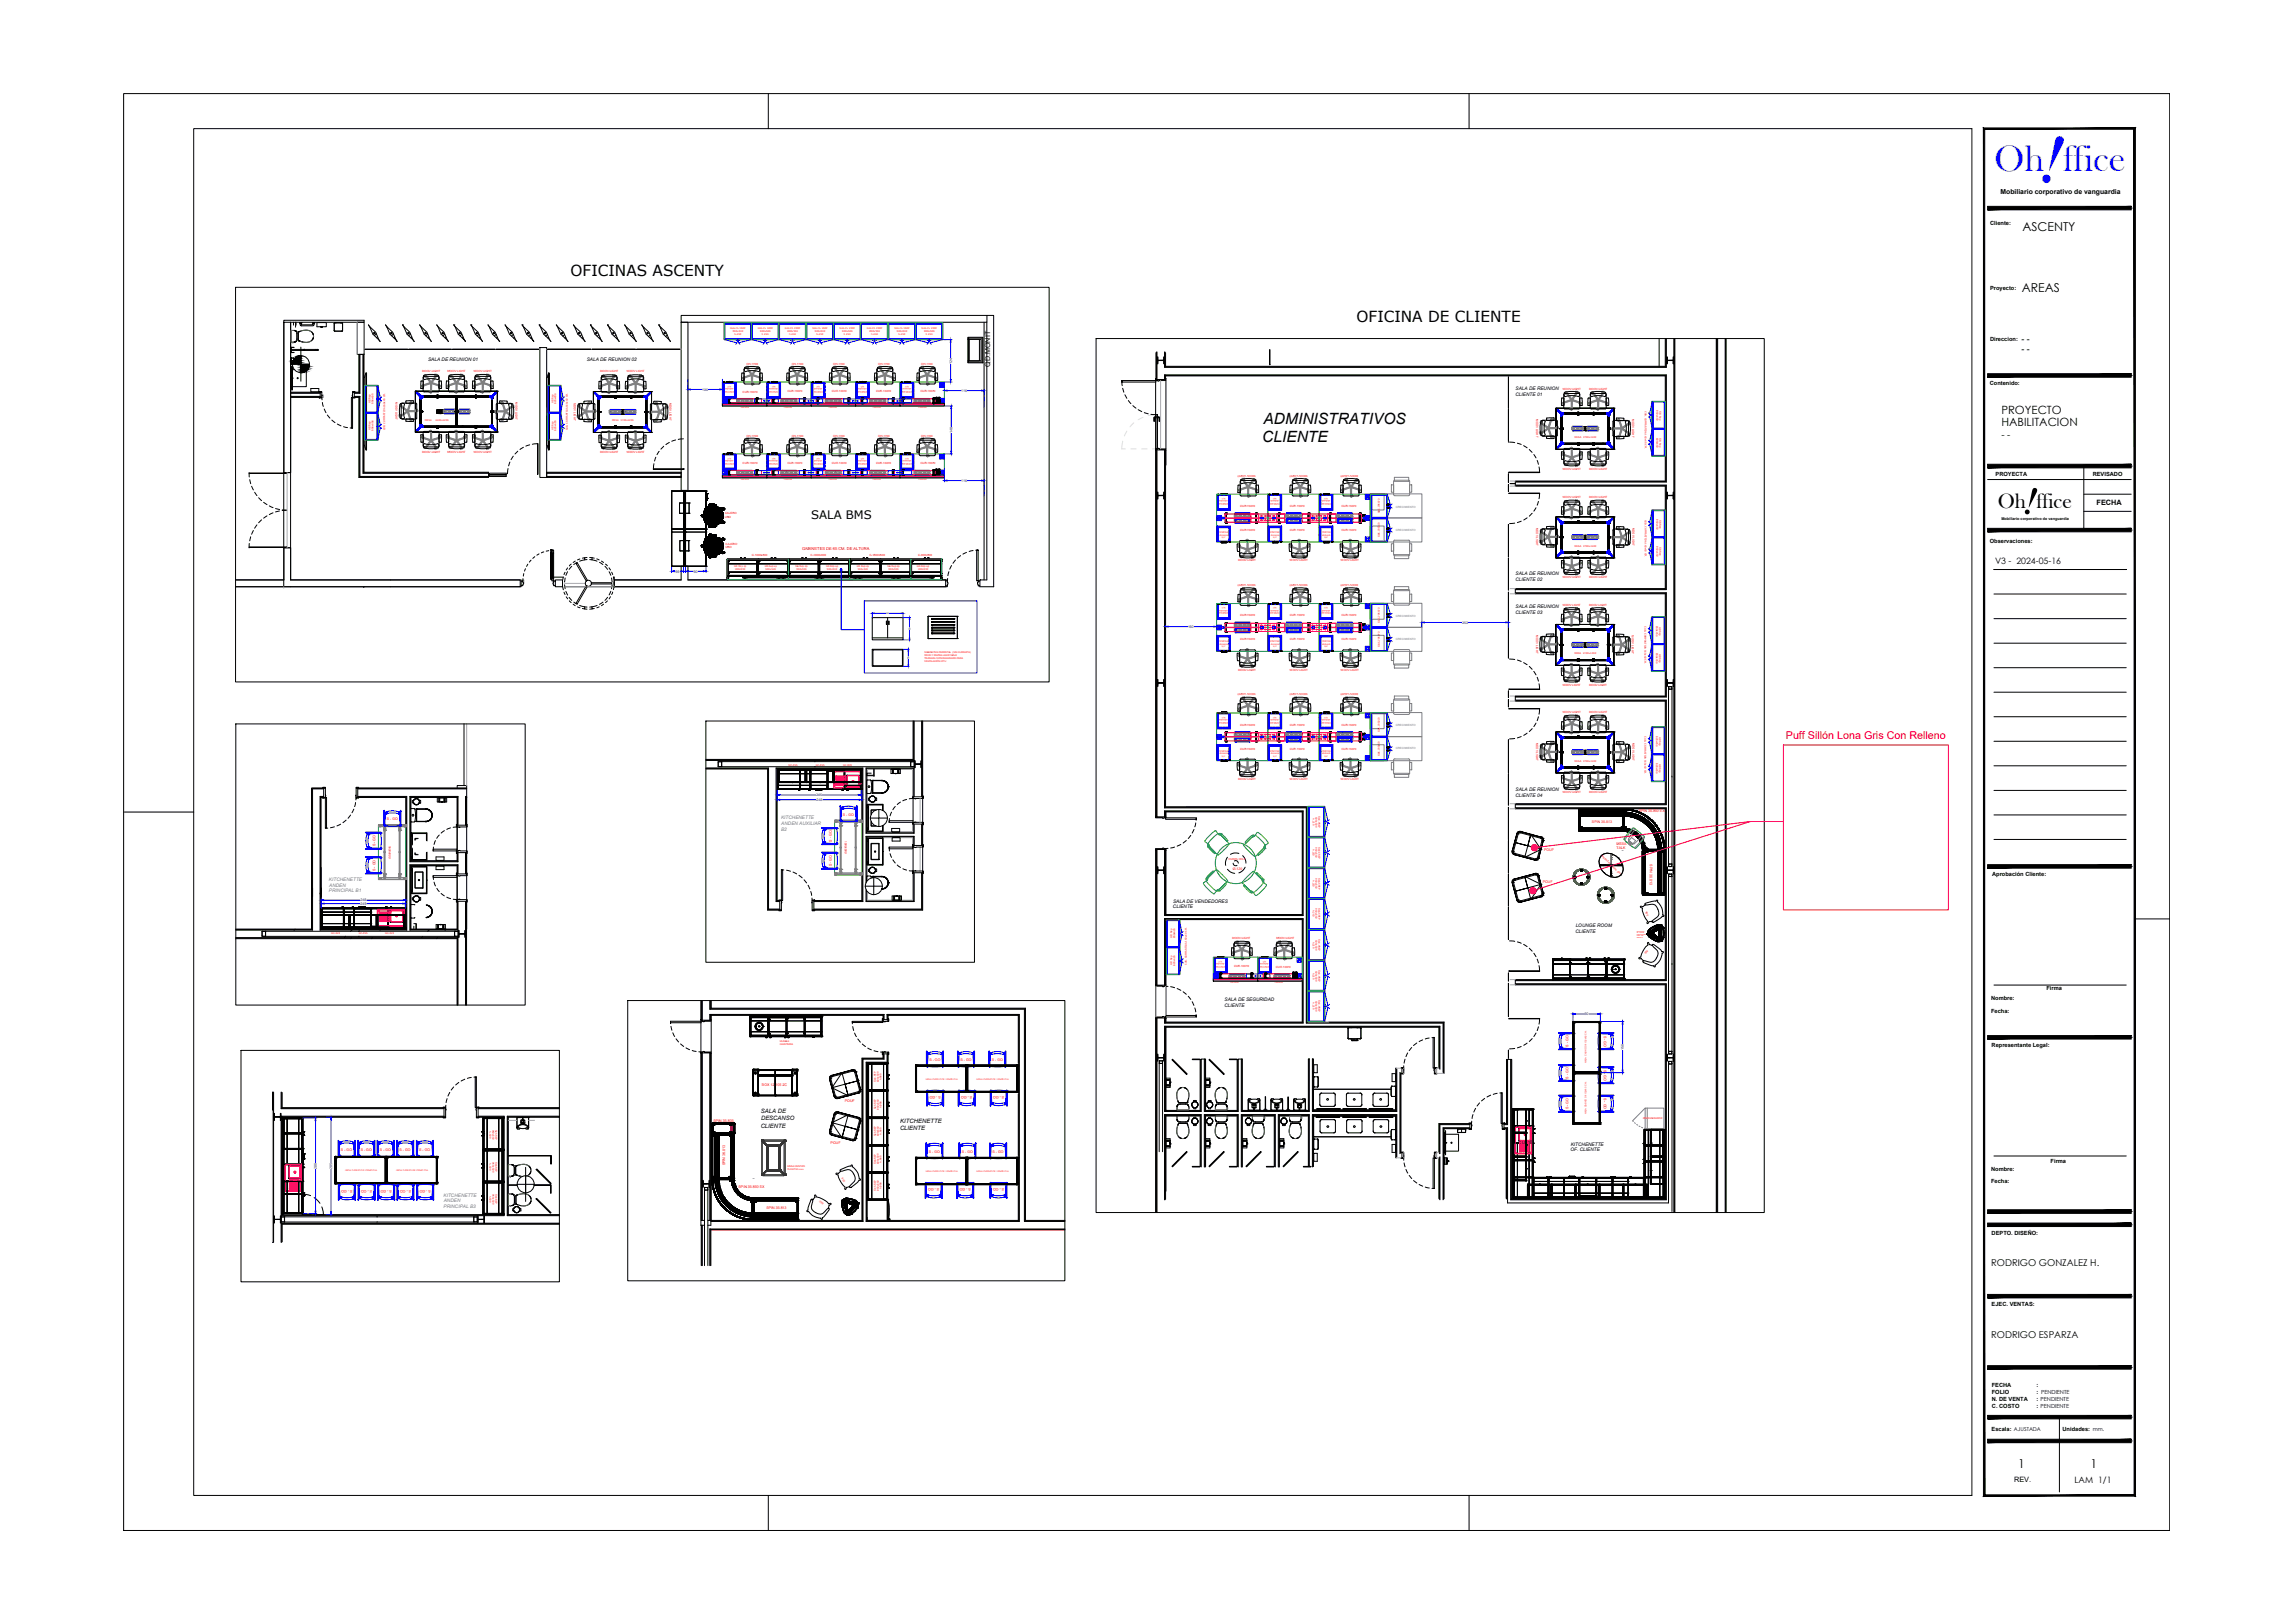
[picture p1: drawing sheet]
<svg xmlns="http://www.w3.org/2000/svg" width="420mm" height="297mm" viewBox="0 0 420 297" stroke-linecap="round" stroke-linejoin="round" font-family="sans-serif">
<defs><g id="words">
<text font-size="13.2" fill="#007fff" x="372.9" y="32.8" transform="rotate(19 372.9 32.8)">!</text>
<text font-size="7.4" x="370.1" y="93.8" transform="rotate(19 370.1 93.8)">!</text>
<text font-size="6.9" fill="#007fff" x="365.1" y="31.3">Oh ffice</text>
<text font-size="3.9" x="365.7" y="92.9">Oh ffice</text>
<g font-size="2.8">
<text x="104.5" y="50.5">OFICINAS ASCENTY</text>
<text x="248.4" y="59">OFICINA DE CLIENTE</text>
<text x="231.3" y="77.5">ADMINISTRATIVOS</text>
<text x="231.1" y="80.9">CLIENTE</text>
</g>
<g font-size="2.2">
<text x="370.3" y="42.2">ASCENTY</text>
<text x="370.1" y="53.5">AREAS</text>
<text x="148.5" y="94.9">SALA BMS</text>
<text x="369.5" y="268.7">1</text>
<text x="382.7" y="268.6">1</text>
</g>
<g font-size="2.1">
<text x="366.4" y="75.8">PROYECTO</text>
<text x="366.4" y="78">HABILITACION</text>
</g>
<text font-size="2" fill="#f00" x="326.9" y="135.3">Puff Sillón Lona Gris Con Relleno</text>
<text font-size="1.8" x="366.4" y="80.2">- -</text>
<g font-size="1.7">
<text x="364.5" y="231.7">RODRIGO GONZALEZ H.</text>
<text x="364.5" y="244.8">RODRIGO ESPARZA</text>
</g>
<g font-size="1.6">
<text x="370.1" y="62.5">- -</text>
<text x="370.1" y="64.5">- -</text>
<text x="365.3" y="103.2">V3 - 2024-05-16</text>
<text x="379.8" y="271.5">LAM 1/1</text>
</g>
<g font-size="1.3">
<text x="366.3" y="35.4">Mobiliario corporativo de vanguardia</text>
<text x="181.3" y="67.1" transform="rotate(-90 181.3 67.1)">QD.MONIT</text>
<text x="383.8" y="92.5">FECHA</text>
<text x="368.7" y="271.3">REV.</text>
</g>
<g font-size="1.1">
<text x="139.3" y="203.8">SALA DE</text>
<text x="139.3" y="206.4">CLIENTE</text>
<text x="139.3" y="205.1">DESCANSO</text>
<text x="164.8" y="206.9">CLIENTE</text>
<text x="164.8" y="205.6">KITCHENETTE</text>
</g>
<g font-size="1">
<text x="364.3" y="41.2">Cliente:</text>
<text x="364.3" y="53.1">Proyecto:</text>
<text x="364.3" y="62.4">Direccion:</text>
<text x="364.3" y="70.5">Contenido:</text>
<text x="365.3" y="87">PROYECTA</text>
<text x="383.1" y="87">REVISADO</text>
<text x="364.3" y="99.4">Observaciones:</text>
<text x="364.7" y="160.4">Aprobación Cliente:</text>
<text x="364.5" y="183.1">Nombre:</text>
<text x="364.5" y="185.4">Fecha:</text>
<text x="374.7" y="181.2">Firma</text>
<text x="364.6" y="191.7">Representante Legal:</text>
<text x="364.5" y="214.4">Nombre:</text>
<text x="375.4" y="212.8">Firma</text>
<text x="364.5" y="216.5">Fecha:</text>
<text x="364.6" y="226">DEPTO. DISEÑO:</text>
<text x="364.6" y="239">EJEC. VENTAS:</text>
<text x="364.6" y="253.9">FECHA</text>
<text x="364.6" y="255.1">FOLIO</text>
<text x="364.6" y="256.4">N. DE VENTA</text>
<text x="364.7" y="257.6">C. COSTO</text>
<text x="372.8" y="253.9">:</text>
<text x="372.8" y="255.1">: PENDIENTE</text>
<text x="372.8" y="256.4">: PENDIENTE</text>
<text x="372.8" y="257.6">: PENDIENTE</text>
<text x="364.6" y="261.8">Escala: AJUSTADA</text>
<text x="377.6" y="261.8">Unidades: mm.</text>
</g>
<g font-size=".9">
<text x="78.4" y="66">SALA DE REUNION 01</text>
<text x="107.4" y="66">SALA DE REUNION 02</text>
<text x="277.5" y="71.4">SALA DE REUNION</text>
<text x="277.5" y="72.4">CLIENTE 01</text>
<text x="277.5" y="105.3">SALA DE REUNION</text>
<text x="277.5" y="106.3">CLIENTE 02</text>
<text x="277.5" y="111.3">SALA DE REUNION</text>
<text x="277.5" y="112.4">CLIENTE 03</text>
<text x="277.5" y="144.8">SALA DE REUNION</text>
<text x="277.5" y="145.8">CLIENTE 04</text>
<text x="214.7" y="166.3">CLIENTE</text>
<text x="214.8" y="165.2">SALA DE VENDEDORES</text>
<text x="288.4" y="170.7">CLIENTE</text>
<text x="288.5" y="169.7">LOUNGE ROOM</text>
<text x="224.2" y="184.3">CLIENTE</text>
<text x="224.2" y="183.2">SALA DE SEGURIDAD</text>
<text x="287.6" y="209.7">KITCHENETTE</text>
<text x="287.5" y="210.7">OF. CLIENTE</text>
</g>
<g font-size=".9" fill="#808080">
<text x="143" y="150">KITCHENETTE</text>
<text x="143" y="152">B2</text>
<text x="143" y="151">ANDEN AUXILIAR</text>
<text x="60.2" y="161.2">KITCHENETTE</text>
<text x="60.2" y="163.3">PRINCIPAL B1</text>
<text x="60.3" y="162.2">ANDEN</text>
<text x="81.2" y="219">KITCHENETTE</text>
<text x="81.2" y="221.1">PRINCIPAL B3</text>
<text x="81.2" y="220">ANDEN</text>
</g>
<g font-size=".7" fill="#00f">
<text x="128.5" y="71.5">100</text>
<text x="174.3" y="66.6" transform="rotate(-90 174.3 66.6)">124</text>
<text x="176" y="71.7">116</text>
<text x="174.4" y="79.3" transform="rotate(-90 174.4 79.3)">140</text>
<text x="176" y="88.2">116</text>
<text x="123.7" y="104.8">35</text>
<text x="127" y="104.8">60</text>
<text x="217.5" y="114.9">150</text>
<text x="267.7" y="114.2">253</text>
<text x="149.4" y="145.7">245</text>
<text x="149.5" y="146.6">248</text>
<text x="66" y="165">248</text>
<text x="66" y="165.6">245</text>
<text x="290.1" y="185.8">80</text>
<text x="297.3" y="192.2" transform="rotate(-90 297.3 192.2)">150</text>
<text x="58" y="213.9" transform="rotate(-90 58 213.9)">280</text>
<text x="60.8" y="213.9" transform="rotate(-90 60.8 213.9)">285</text>
</g>
<text font-size=".7" x="366.4" y="95.2">Mobiliario corporativo de vanguardia</text>
<g font-size=".7" fill="#f00">
<text x="146.8" y="100.7">GABINETES DE 65 CM. DE ALTURA</text>
<text x="154.3" y="149.3">S - GO</text>
<text x="300" y="148.6">SPIN 36.890 EX</text>
<text x="68.8" y="154.9" transform="rotate(-90 68.8 154.9)">S - GO</text>
<text x="70.8" y="150.2">S - GO</text>
<text x="152.3" y="154.1" transform="rotate(-90 152.3 154.1)">S - GO</text>
<text x="282.7" y="155.8">POUF</text>
<text x="291.5" y="150.7">SPIN 36.813</text>
<text x="295.9" y="154.7">MESA</text>
<text x="295.9" y="155.5">TALK</text>
<text x="68.8" y="159.4" transform="rotate(-90 68.8 159.4)">S - GO</text>
<text x="152.3" y="158.6" transform="rotate(-90 152.3 158.6)">S - GO</text>
<text x="282.4" y="161.6">POUF</text>
<text x="302" y="158.2" transform="rotate(90 302 158.2)">SPIN 36.813</text>
<text x="287.2" y="191.6" transform="rotate(-90 287.2 191.6)">S - GO</text>
<text x="293.6" y="189.5" transform="rotate(90 293.6 189.5)">S - GO</text>
<text x="170.1" y="194.2">S - GO</text>
<text x="175.8" y="194.2">S - GO</text>
<text x="181.6" y="194.2">S - GO</text>
<text x="287.2" y="197.4" transform="rotate(-90 287.2 197.4)">S - GO</text>
<text x="293.6" y="195.8" transform="rotate(90 293.6 195.8)">S - GO</text>
<text x="139.5" y="198.8">BOX 12.105 2C</text>
<text x="154.7" y="201.6">POUF</text>
<text x="172.2" y="200.6" transform="rotate(-180 172.2 200.6)">S - GO</text>
<text x="178" y="200.6" transform="rotate(-180 178 200.6)">S - GO</text>
<text x="183.9" y="200.6" transform="rotate(-180 183.9 200.6)">S - GO</text>
<text x="287.2" y="203" transform="rotate(-90 287.2 203)">S - GO</text>
<text x="293.6" y="201" transform="rotate(90 293.6 201)">S - GO</text>
<text x="130.6" y="205.3">SPIN 36.805</text>
<text x="152.1" y="209.4">POUF</text>
<text x="62.4" y="210.6">S - GO</text>
<text x="66" y="210.6">S - GO</text>
<text x="69.6" y="210.6">S - GO</text>
<text x="73.2" y="210.6">S - GO</text>
<text x="76.8" y="210.6">S - GO</text>
<text x="132.8" y="213.3" transform="rotate(-90 132.8 213.3)">SPIN 36.813</text>
<text x="170.1" y="211">S - GO</text>
<text x="176.1" y="211">S - GO</text>
<text x="181.7" y="211">S - GO</text>
<text x="64.5" y="217.8" transform="rotate(-180 64.5 217.8)">S - GO</text>
<text x="68.1" y="217.8" transform="rotate(-180 68.1 217.8)">S - GO</text>
<text x="71.7" y="217.8" transform="rotate(-180 71.7 217.8)">S - GO</text>
<text x="75.3" y="217.8" transform="rotate(-180 75.3 217.8)">S - GO</text>
<text x="78.9" y="217.8" transform="rotate(-180 78.9 217.8)">S - GO</text>
<text x="135.2" y="217.5">SPIN 36.890 EX</text>
<text x="140.3" y="221.2">SPIN 36.813</text>
<text x="172" y="217.5" transform="rotate(-180 172 217.5)">S - GO</text>
<text x="177.7" y="217.5" transform="rotate(-180 177.7 217.5)">S - GO</text>
<text x="183.8" y="217.5" transform="rotate(-180 183.8 217.5)">S - GO</text>
</g>
<text font-size=".6" fill="#f00" x="225.7" y="159.3">Ø-120</text>
<g font-size=".5" fill="#f00">
<text x="77.3" y="68">MOOV LIGHT</text>
<text x="81.9" y="68">MOOV LIGHT</text>
<text x="86.7" y="68">MOOV LIGHT</text>
<text x="109.9" y="68.1">MOOV LIGHT</text>
<text x="114.7" y="68.1">MOOV LIGHT</text>
<text x="136" y="71.8">CUR.13070</text>
<text x="136.6" y="66.8">OH-1700</text>
<text x="144.2" y="71.8">CUR.13070</text>
<text x="144.9" y="66.8">OH-1700</text>
<text x="152.3" y="71.8">CUR.13070</text>
<text x="152.5" y="66.8">OH-1700</text>
<text x="160.4" y="71.7">CUR.13070</text>
<text x="160.8" y="66.8">OH-1700</text>
<text x="168.5" y="71.7">CUR.13070</text>
<text x="168.6" y="66.8">OH-1700</text>
<text x="286.1" y="71.3">MOOV LIGHT</text>
<text x="290.9" y="71.3">MOOV LIGHT</text>
<text x="72.4" y="73.6" transform="rotate(90 72.4 73.6)">MOOV LIGHT</text>
<text x="94.3" y="73.6" transform="rotate(90 94.3 73.6)">MOOV LIGHT</text>
<text x="105" y="73.7" transform="rotate(90 105 73.7)">MOOV LIGHT</text>
<text x="122.6" y="73.7" transform="rotate(90 122.6 73.7)">MOOV LIGHT</text>
<text x="281.2" y="76.7" transform="rotate(90 281.2 76.7)">MOOV LIGHT</text>
<text x="298.8" y="76.7" transform="rotate(90 298.8 76.7)">MOOV LIGHT</text>
<text x="77.3" y="82.8">MOOV LIGHT</text>
<text x="81.9" y="82.8">MOOV LIGHT</text>
<text x="86.7" y="82.8">MOOV LIGHT</text>
<text x="109.9" y="82.9">MOOV LIGHT</text>
<text x="114.7" y="82.9">MOOV LIGHT</text>
<text x="136.6" y="79.9">OH-1700</text>
<text x="144.9" y="79.9">OH-1700</text>
<text x="152.5" y="79.9">OH-1700</text>
<text x="160.8" y="79.9">OH-1700</text>
<text x="168.6" y="79.9">OH-1700</text>
<text x="136" y="85">CUR.13070</text>
<text x="144.2" y="84.9">CUR.13070</text>
<text x="152.3" y="84.9">CUR.13070</text>
<text x="160.4" y="84.9">CUR.13070</text>
<text x="168.5" y="84.9">CUR.13070</text>
<text x="229.9" y="86.9" transform="rotate(-180 229.9 86.9)">MOOV LIGHT</text>
<text x="239.4" y="86.9" transform="rotate(-180 239.4 86.9)">MOOV LIGHT</text>
<text x="248.7" y="86.9" transform="rotate(-180 248.7 86.9)">MOOV LIGHT</text>
<text x="286.1" y="85.9">MOOV LIGHT</text>
<text x="290.9" y="85.9">MOOV LIGHT</text>
<text x="132.7" y="94.8">UBO</text>
<text x="132.7" y="94.1">CAJERO</text>
<text x="227.1" y="92.8">CUR.15070</text>
<text x="236.1" y="92.8">CUR.15070</text>
<text x="245.6" y="92.8">CUR.15070</text>
<text x="286.1" y="91.2">MOOV LIGHT</text>
<text x="290.9" y="91.2">MOOV LIGHT</text>
<text x="132.8" y="100.4">UBO</text>
<text x="132.8" y="99.7">CAJERO</text>
<text x="137.7" y="101.8">C-1800x600</text>
<text x="148.4" y="101.8">C-1800x600</text>
<text x="159.2" y="101.8">C-1800x600</text>
<text x="168.1" y="101.8">C-900x600</text>
<text x="227.1" y="97.2">CUR.15070</text>
<text x="236.1" y="97.2">CUR.15070</text>
<text x="245.6" y="97.2">CUR.15070</text>
<text x="281.2" y="96.6" transform="rotate(90 281.2 96.6)">MOOV LIGHT</text>
<text x="298.9" y="96.6" transform="rotate(90 298.9 96.6)">MOOV LIGHT</text>
<text x="226.7" y="102.8">MOOV LIGHT</text>
<text x="229.9" y="106.9" transform="rotate(-180 229.9 106.9)">MOOV LIGHT</text>
<text x="236.2" y="102.8">MOOV LIGHT</text>
<text x="239.4" y="106.9" transform="rotate(-180 239.4 106.9)">MOOV LIGHT</text>
<text x="245.5" y="102.8">MOOV LIGHT</text>
<text x="248.7" y="106.9" transform="rotate(-180 248.7 106.9)">MOOV LIGHT</text>
<text x="286.1" y="105.8">MOOV LIGHT</text>
<text x="290.9" y="105.8">MOOV LIGHT</text>
<text x="227.1" y="112.8">CUR.15070</text>
<text x="236.1" y="112.8">CUR.15070</text>
<text x="245.6" y="112.8">CUR.15070</text>
<text x="286.1" y="110.9">MOOV LIGHT</text>
<text x="290.9" y="110.9">MOOV LIGHT</text>
<text x="227.1" y="117.2">CUR.15070</text>
<text x="236.1" y="117.2">CUR.15070</text>
<text x="245.6" y="117.2">CUR.15070</text>
<text x="281.2" y="116.3" transform="rotate(90 281.2 116.3)">MOOV LIGHT</text>
<text x="298.8" y="116.3" transform="rotate(90 298.8 116.3)">MOOV LIGHT</text>
<text x="226.7" y="122.8">MOOV LIGHT</text>
<text x="236.2" y="122.8">MOOV LIGHT</text>
<text x="245.5" y="122.8">MOOV LIGHT</text>
<text x="286.1" y="125.5">MOOV LIGHT</text>
<text x="290.9" y="125.5">MOOV LIGHT</text>
<text x="229.9" y="126.9" transform="rotate(-180 229.9 126.9)">MOOV LIGHT</text>
<text x="239.4" y="126.9" transform="rotate(-180 239.4 126.9)">MOOV LIGHT</text>
<text x="248.7" y="126.9" transform="rotate(-180 248.7 126.9)">MOOV LIGHT</text>
<text x="286.1" y="130.5">MOOV LIGHT</text>
<text x="290.9" y="130.5">MOOV LIGHT</text>
<text x="227.1" y="132.8">CUR.15070</text>
<text x="227.1" y="137.2">CUR.15070</text>
<text x="236.1" y="132.8">CUR.15070</text>
<text x="236.1" y="137.2">CUR.15070</text>
<text x="245.6" y="132.8">CUR.15070</text>
<text x="245.6" y="137.2">CUR.15070</text>
<text x="281.2" y="136" transform="rotate(90 281.2 136)">MOOV LIGHT</text>
<text x="298.9" y="136" transform="rotate(90 298.9 136)">MOOV LIGHT</text>
<text x="226.7" y="142.8">MOOV LIGHT</text>
<text x="236.2" y="142.8">MOOV LIGHT</text>
<text x="245.5" y="142.8">MOOV LIGHT</text>
<text x="286.1" y="145.2">MOOV LIGHT</text>
<text x="290.9" y="145.2">MOOV LIGHT</text>
<text x="71.2" y="154.8" transform="rotate(90 71.2 154.8)">1600x800</text>
<text x="154.7" y="153.9" transform="rotate(90 154.7 153.9)">1600x800</text>
<text x="224.9" y="157.3">CUD25.120.X</text>
<text x="225.6" y="171.9">MOOV LIGHT</text>
<text x="233.7" y="171.9">MOOV LIGHT</text>
<text x="225.9" y="177">CUR.13070</text>
<text x="233.6" y="177.1">CUR.13070</text>
</g>
<g font-size=".5" fill="#808080">
<text x="255.5" y="92.9">CRECIMIENTO</text>
<text x="255.5" y="97.1">CRECIMIENTO</text>
<text x="255.5" y="112.9">CRECIMIENTO</text>
<text x="255.5" y="117.1">CRECIMIENTO</text>
<text x="255.5" y="137.2">CRECIMIENTO</text>
<text x="255.5" y="132.9">CRECIMIENTO</text>
</g>
<g font-size=".4" fill="#f00">
<text x="133.7" y="60.3">Gab.CL 1REP</text>
<text x="134.2" y="60.8">800x500</text>
<text x="134.5" y="61.3">h.210</text>
<text x="138.7" y="60.3">Gab.CL 1REP</text>
<text x="139.2" y="60.8">800x500</text>
<text x="139.5" y="61.3">h.210</text>
<text x="143.7" y="60.3">Gab.CL 1REP</text>
<text x="144.2" y="60.8">800x500</text>
<text x="144.5" y="61.3">h.210</text>
<text x="148.7" y="60.3">Gab.CL 1REP</text>
<text x="149.2" y="60.8">800x500</text>
<text x="149.5" y="61.3">h.210</text>
<text x="153.7" y="60.3">Gab.CL 1REP</text>
<text x="154.2" y="60.8">800x500</text>
<text x="154.5" y="61.3">h.210</text>
<text x="158.7" y="60.3">Gab.CL 1REP</text>
<text x="159.2" y="60.8">800x500</text>
<text x="159.5" y="61.3">h.210</text>
<text x="163.7" y="60.3">Gab.CL 1REP</text>
<text x="164.2" y="60.8">800x500</text>
<text x="164.5" y="61.3">h.210</text>
<text x="168.7" y="60.3">Gab.CL 1REP</text>
<text x="169.2" y="60.8">800x500</text>
<text x="169.5" y="61.3">h.210</text>
<text x="134.4" y="71.6" transform="rotate(-180 134.4 71.6)">CP2C1K</text>
<text x="142.5" y="71.6" transform="rotate(-180 142.5 71.6)">CP2C1K</text>
<text x="150.7" y="71.6" transform="rotate(-180 150.7 71.6)">CP2C1K</text>
<text x="158.8" y="71.6" transform="rotate(-180 158.8 71.6)">CP2C1K</text>
<text x="166.9" y="71.6" transform="rotate(-180 166.9 71.6)">CP2C1K</text>
<text x="67.8" y="73.8" transform="rotate(-90 67.8 73.8)">GB Rep</text>
<text x="68.4" y="73.9" transform="rotate(-90 68.4 73.9)">800x400</text>
<text x="77.8" y="77.1">MESA</text>
<text x="79.7" y="77">2400x1200</text>
<text x="101.3" y="73.8" transform="rotate(-90 101.3 73.8)">GB Rep</text>
<text x="101.8" y="73.9" transform="rotate(-90 101.8 73.9)">800x400</text>
<text x="112" y="77.1">MESA</text>
<text x="113.6" y="77.1">1700x1200</text>
<text x="135.7" y="74.7">FALDON</text>
<text x="143.6" y="74.7">FALDON</text>
<text x="151.8" y="74.7">FALDON</text>
<text x="159.8" y="74.7">FALDON</text>
<text x="168.2" y="74.7">FALDON</text>
<text x="301.1" y="75.2" transform="rotate(90 301.1 75.2)">CUB. COMPARTIDA 160x40 CM.</text>
<text x="303.3" y="75.1" transform="rotate(90 303.3 75.1)">800x400</text>
<text x="303.8" y="75.3" transform="rotate(90 303.8 75.3)">GB Rep</text>
<text x="67.8" y="78.7" transform="rotate(-90 67.8 78.7)">GB Rep</text>
<text x="68.4" y="78.9" transform="rotate(-90 68.4 78.9)">800x400</text>
<text x="70.5" y="78.8" transform="rotate(-90 70.5 78.8)">CUB. COMPARTIDA 160x40 CM.</text>
<text x="101.3" y="78.7" transform="rotate(-90 101.3 78.7)">GB Rep</text>
<text x="101.8" y="78.9" transform="rotate(-90 101.8 78.9)">800x400</text>
<text x="104" y="78.8" transform="rotate(-90 104 78.8)">CUB. COMPARTIDA 160x40 CM.</text>
<text x="288.3" y="80.2">MESA</text>
<text x="289.8" y="80.1">1700x1200</text>
<text x="303.3" y="80.1" transform="rotate(90 303.3 80.1)">800x400</text>
<text x="303.8" y="80.2" transform="rotate(90 303.8 80.2)">GB Rep</text>
<text x="134.4" y="84.7" transform="rotate(-180 134.4 84.7)">CP2C1K</text>
<text x="135.7" y="87.8">FALDON</text>
<text x="142.5" y="84.7" transform="rotate(-180 142.5 84.7)">CP2C1K</text>
<text x="143.6" y="87.8">FALDON</text>
<text x="150.7" y="84.7" transform="rotate(-180 150.7 84.7)">CP2C1K</text>
<text x="151.8" y="87.8">FALDON</text>
<text x="158.8" y="84.7" transform="rotate(-180 158.8 84.7)">CP2C1K</text>
<text x="159.8" y="87.8">FALDON</text>
<text x="166.9" y="84.7" transform="rotate(-180 166.9 84.7)">CP2C1K</text>
<text x="168.2" y="87.8">FALDON</text>
<text x="224.9" y="92.1" transform="rotate(-180 224.9 92.1)">CP2C1K</text>
<text x="234.3" y="92.1" transform="rotate(-180 234.3 92.1)">CP2C1K</text>
<text x="243.6" y="92.1" transform="rotate(-180 243.6 92.1)">CP2C1K</text>
<text x="252.6" y="94" transform="rotate(-90 252.6 94)">GBC.705073</text>
<text x="301.1" y="95.1" transform="rotate(90 301.1 95.1)">CUB. COMPARTIDA 160x40 CM.</text>
<text x="303.3" y="95" transform="rotate(90 303.3 95)">800x400</text>
<text x="303.8" y="95.2" transform="rotate(90 303.8 95.2)">GB Rep</text>
<text x="223.2" y="97.6">CP2C1K</text>
<text x="232.5" y="97.6">CP2C1K</text>
<text x="241.9" y="97.6">CP2C1K</text>
<text x="252.6" y="98.3" transform="rotate(-90 252.6 98.3)">GBC.705073</text>
<text x="288.3" y="100.1">MESA</text>
<text x="289.8" y="100">1700x1200</text>
<text x="303.3" y="100" transform="rotate(90 303.3 100)">800x400</text>
<text x="303.8" y="100.1" transform="rotate(90 303.8 100.1)">GB Rep</text>
<text x="134.4" y="103.8">GB Rep sp</text>
<text x="134.6" y="104.4">900x500</text>
<text x="140" y="103.8">GB Rep sp</text>
<text x="140.2" y="104.4">900x500</text>
<text x="145.6" y="103.8">GB Rep sp</text>
<text x="145.8" y="104.4">900x500</text>
<text x="151.2" y="103.8">GB Rep sp</text>
<text x="151.4" y="104.4">900x500</text>
<text x="156.9" y="103.8">GB Rep sp</text>
<text x="157" y="104.4">900x500</text>
<text x="162.5" y="103.8">GB Rep sp</text>
<text x="162.7" y="104.4">900x500</text>
<text x="167.9" y="103.8">GB Rep sp</text>
<text x="168.1" y="104.4">900x500</text>
<text x="224.9" y="112.1" transform="rotate(-180 224.9 112.1)">CP2C1K</text>
<text x="234.3" y="112.1" transform="rotate(-180 234.3 112.1)">CP2C1K</text>
<text x="243.6" y="112.1" transform="rotate(-180 243.6 112.1)">CP2C1K</text>
<text x="252.6" y="114" transform="rotate(-90 252.6 114)">GBC.705073</text>
<text x="169.3" y="119.6">GABINETES PEDESTAL (SIN CUBIERTA)</text>
<text x="223.2" y="117.6">CP2C1K</text>
<text x="232.5" y="117.6">CP2C1K</text>
<text x="241.9" y="117.6">CP2C1K</text>
<text x="252.6" y="118.3" transform="rotate(-90 252.6 118.3)">GBC.705073</text>
<text x="288.2" y="119.7">MESA</text>
<text x="289.8" y="119.7">1700x1200</text>
<text x="301.1" y="114.6" transform="rotate(90 301.1 114.6)">CUB. COMPARTIDA 160x40 CM.</text>
<text x="303.2" y="114.6" transform="rotate(90 303.2 114.6)">800x400</text>
<text x="303.2" y="119.5" transform="rotate(90 303.2 119.5)">800x400</text>
<text x="303.7" y="114.7" transform="rotate(90 303.7 114.7)">GB Rep</text>
<text x="303.7" y="119.6" transform="rotate(90 303.7 119.6)">GB Rep</text>
<text x="169.3" y="120.1">90X50 1 REPISA AJUSTABLE</text>
<text x="169.3" y="120.6">TRASERA CON RANURADO PARA</text>
<text x="169.3" y="121.2">VENTILACIÓN CPU</text>
<text x="223.2" y="137.6">CP2C1K</text>
<text x="224.9" y="132.1" transform="rotate(-180 224.9 132.1)">CP2C1K</text>
<text x="232.5" y="137.6">CP2C1K</text>
<text x="234.3" y="132.1" transform="rotate(-180 234.3 132.1)">CP2C1K</text>
<text x="241.9" y="137.6">CP2C1K</text>
<text x="243.6" y="132.1" transform="rotate(-180 243.6 132.1)">CP2C1K</text>
<text x="252.6" y="134" transform="rotate(-90 252.6 134)">GBC.705073</text>
<text x="301.1" y="134.8" transform="rotate(90 301.1 134.8)">CUB. COMPARTIDA 160x40 CM.</text>
<text x="303.2" y="134.7" transform="rotate(90 303.2 134.7)">800x400</text>
<text x="303.7" y="134.9" transform="rotate(90 303.7 134.9)">GB Rep</text>
<text x="144.4" y="140.2">GC-815</text>
<text x="149.3" y="140.2">GC-815</text>
<text x="154.4" y="140.2">GC-815</text>
<text x="252.6" y="138.4" transform="rotate(-90 252.6 138.4)">GBC.705073</text>
<text x="288.3" y="139.4">MESA</text>
<text x="289.8" y="139.4">1700x1200</text>
<text x="303.2" y="139.7" transform="rotate(90 303.2 139.7)">800x400</text>
<text x="303.7" y="139.8" transform="rotate(90 303.7 139.8)">GB Rep</text>
<text x="240.3" y="149.8" transform="rotate(90 240.3 149.8)">h.210</text>
<text x="240.9" y="149.5" transform="rotate(90 240.9 149.5)">900x500</text>
<text x="241.4" y="149.4" transform="rotate(90 241.4 149.4)">Gab.4REP</text>
<text x="240.3" y="155.4" transform="rotate(90 240.3 155.4)">h.210</text>
<text x="240.9" y="155.1" transform="rotate(90 240.9 155.1)">900x500</text>
<text x="241.4" y="155" transform="rotate(90 241.4 155)">Gab.4REP</text>
<text x="240.3" y="161.1" transform="rotate(90 240.3 161.1)">h.210</text>
<text x="240.9" y="160.8" transform="rotate(90 240.9 160.8)">900x500</text>
<text x="241.4" y="160.6" transform="rotate(90 241.4 160.6)">Gab.4REP</text>
<text x="293.2" y="156.7" transform="rotate(45 293.2 156.7)">MESA SPOT OVAL 32H</text>
<text x="240.3" y="166.5" transform="rotate(90 240.3 166.5)">h.210</text>
<text x="240.9" y="166.2" transform="rotate(90 240.9 166.2)">900x500</text>
<text x="241.4" y="166.1" transform="rotate(90 241.4 166.1)">Gab.4REP</text>
<text x="301.2" y="166.9" transform="rotate(68 301.2 166.9)">BEE</text>
<text x="60.6" y="170.9">GC-815</text>
<text x="65.7" y="170.9">GC-815</text>
<text x="70.5" y="170.9">GC-815</text>
<text x="214.6" y="171.6" transform="rotate(-90 214.6 171.6)">GB Rep</text>
<text x="215.1" y="171.8" transform="rotate(-90 215.1 171.8)">800x400</text>
<text x="240.3" y="172.3" transform="rotate(90 240.3 172.3)">h.210</text>
<text x="240.9" y="172" transform="rotate(90 240.9 172)">900x500</text>
<text x="241.4" y="171.9" transform="rotate(90 241.4 171.9)">Gab.4REP</text>
<text x="301.5" y="173.8" transform="rotate(120 301.5 173.8)">BEE</text>
<text x="214.6" y="176.6" transform="rotate(-90 214.6 176.6)">GB Rep</text>
<text x="215.1" y="176.7" transform="rotate(-90 215.1 176.7)">800x400</text>
<text x="217.3" y="176.6" transform="rotate(-90 217.3 176.6)">CUB. COMPARTIDA 160x40 CM.</text>
<text x="224.3" y="176.8" transform="rotate(-180 224.3 176.8)">CP2C1K</text>
<text x="225.3" y="180">FALDON</text>
<text x="232.4" y="176.8" transform="rotate(-180 232.4 176.8)">CP2C1K</text>
<text x="233.4" y="180">FALDON</text>
<text x="240.3" y="178" transform="rotate(90 240.3 178)">h.210</text>
<text x="240.9" y="177.7" transform="rotate(90 240.9 177.7)">900x500</text>
<text x="241.4" y="177.6" transform="rotate(90 241.4 177.6)">Gab.4REP</text>
<text x="240.3" y="183.5" transform="rotate(90 240.3 183.5)">h.210</text>
<text x="240.9" y="183.1" transform="rotate(90 240.9 183.1)">900x500</text>
<text x="241.4" y="183" transform="rotate(90 241.4 183)">Gab.4REP</text>
<text x="142.8" y="190.8">MUEBLE</text>
<text x="142.8" y="191.3">CAFETERIA</text>
<text x="161.4" y="197.7" transform="rotate(-90 161.4 197.7)">h.900</text>
<text x="169.5" y="197.6">MESA CASINO DE 150x80 CM.</text>
<text x="178.8" y="197.6">MESA CASINO DE 150x80 CM.</text>
<text x="290.5" y="194.5" transform="rotate(-90 290.5 194.5)">MESA CASINO DE 150x80 CM.</text>
<text x="160.3" y="203.1" transform="rotate(-90 160.3 203.1)">Gab.REP</text>
<text x="160.3" y="198" transform="rotate(-90 160.3 198)">Gab.REP</text>
<text x="160.9" y="203.1" transform="rotate(-90 160.9 203.1)">800x500</text>
<text x="160.9" y="198" transform="rotate(-90 160.9 198)">800x500</text>
<text x="161.4" y="202.8" transform="rotate(-90 161.4 202.8)">h.900</text>
<text x="290.5" y="203.9" transform="rotate(-90 290.5 203.9)">MESA CASINO DE 150x80 CM.</text>
<text x="89.6" y="207" transform="rotate(90 89.6 207)">h.900</text>
<text x="90.2" y="206.7" transform="rotate(90 90.2 206.7)">940x500</text>
<text x="90.7" y="206.7" transform="rotate(90 90.7 206.7)">Gab.REP</text>
<text x="160.3" y="208" transform="rotate(-90 160.3 208)">Gab.REP</text>
<text x="160.9" y="208" transform="rotate(-90 160.9 208)">800x500</text>
<text x="161.4" y="207.7" transform="rotate(-90 161.4 207.7)">h.900</text>
<text x="300.8" y="204.9">REFRIGERADOR</text>
<text x="63.2" y="214.4">MESA CASINO DE 150x80 CM.</text>
<text x="72.5" y="214.4">MESA CASINO DE 150x80 CM.</text>
<text x="89.6" y="212.9" transform="rotate(90 89.6 212.9)">h.900</text>
<text x="90.2" y="212.6" transform="rotate(90 90.2 212.6)">940x500</text>
<text x="90.7" y="212.6" transform="rotate(90 90.7 212.6)">Gab.REP</text>
<text x="144.2" y="213.6">MESA CENTRO</text>
<text x="144.2" y="214.1">FLOAT M</text>
<text x="154.1" y="215.6" transform="rotate(60 154.1 215.6)">BEE</text>
<text x="160.3" y="213.1" transform="rotate(-90 160.3 213.1)">Gab.REP</text>
<text x="160.9" y="213.1" transform="rotate(-90 160.9 213.1)">800x500</text>
<text x="161.4" y="212.8" transform="rotate(-90 161.4 212.8)">h.900</text>
<text x="169.5" y="214.5">MESA CASINO DE 150x80 CM.</text>
<text x="178.8" y="214.5">MESA CASINO DE 150x80 CM.</text>
<text x="89.6" y="218.8" transform="rotate(90 89.6 218.8)">h.900</text>
<text x="90.2" y="218.5" transform="rotate(90 90.2 218.5)">940x500</text>
<text x="90.7" y="218.5" transform="rotate(90 90.7 218.5)">Gab.REP</text>
<text x="150.8" y="220.1" transform="rotate(-152 150.8 220.1)">BEE</text>
<text x="160.3" y="217.9" transform="rotate(-90 160.3 217.9)">Gab.REP</text>
<text x="160.9" y="217.9" transform="rotate(-90 160.9 217.9)">800x500</text>
<text x="161.4" y="217.6" transform="rotate(-90 161.4 217.6)">h.900</text>
</g>
<g font-size=".4" fill="#00f">
<text x="162.3" y="112.4">90</text>
<text x="166.7" y="115.3" transform="rotate(-90 166.7 115.3)">65</text>
<text x="166.4" y="120.6" transform="rotate(-90 166.4 120.6)">50</text>
</g>
<g font-size=".3" fill="#f00">
<text x="133.8" y="70.6" transform="rotate(-180 133.8 70.6)">S/C</text>
<text x="134.3" y="71.1" transform="rotate(-180 134.3 71.1)">400X458</text>
<text x="142" y="70.6" transform="rotate(-180 142 70.6)">S/C</text>
<text x="142.4" y="71.1" transform="rotate(-180 142.4 71.1)">400X458</text>
<text x="150.1" y="70.6" transform="rotate(-180 150.1 70.6)">S/C</text>
<text x="150.5" y="71.1" transform="rotate(-180 150.5 71.1)">400X458</text>
<text x="158.2" y="70.6" transform="rotate(-180 158.2 70.6)">S/C</text>
<text x="158.7" y="71.1" transform="rotate(-180 158.7 71.1)">400X458</text>
<text x="166.4" y="70.6" transform="rotate(-180 166.4 70.6)">S/C</text>
<text x="166.8" y="71.1" transform="rotate(-180 166.8 71.1)">400X458</text>
<text x="133.8" y="83.8" transform="rotate(-180 133.8 83.8)">S/C</text>
<text x="142" y="83.8" transform="rotate(-180 142 83.8)">S/C</text>
<text x="150.1" y="83.8" transform="rotate(-180 150.1 83.8)">S/C</text>
<text x="158.2" y="83.8" transform="rotate(-180 158.2 83.8)">S/C</text>
<text x="166.4" y="83.8" transform="rotate(-180 166.4 83.8)">S/C</text>
<text x="134.3" y="84.2" transform="rotate(-180 134.3 84.2)">400X458</text>
<text x="142.4" y="84.2" transform="rotate(-180 142.4 84.2)">400X458</text>
<text x="150.5" y="84.2" transform="rotate(-180 150.5 84.2)">400X458</text>
<text x="158.7" y="84.2" transform="rotate(-180 158.7 84.2)">400X458</text>
<text x="166.8" y="84.2" transform="rotate(-180 166.8 84.2)">400X458</text>
<text x="224.3" y="91.2" transform="rotate(-180 224.3 91.2)">S/C</text>
<text x="224.8" y="91.6" transform="rotate(-180 224.8 91.6)">400X458</text>
<text x="233.7" y="91.2" transform="rotate(-180 233.7 91.2)">S/C</text>
<text x="234.2" y="91.6" transform="rotate(-180 234.2 91.6)">400X458</text>
<text x="243.1" y="91.2" transform="rotate(-180 243.1 91.2)">S/C</text>
<text x="243.6" y="91.6" transform="rotate(-180 243.6 91.6)">400X458</text>
<text x="223.3" y="98.1">400X458</text>
<text x="223.7" y="98.5">S/C</text>
<text x="232.6" y="98.1">400X458</text>
<text x="233.1" y="98.5">S/C</text>
<text x="242" y="98.1">400X458</text>
<text x="242.5" y="98.5">S/C</text>
<text x="224.3" y="111.2" transform="rotate(-180 224.3 111.2)">S/C</text>
<text x="224.8" y="111.6" transform="rotate(-180 224.8 111.6)">400X458</text>
<text x="233.7" y="111.2" transform="rotate(-180 233.7 111.2)">S/C</text>
<text x="234.2" y="111.6" transform="rotate(-180 234.2 111.6)">400X458</text>
<text x="243.1" y="111.2" transform="rotate(-180 243.1 111.2)">S/C</text>
<text x="243.6" y="111.6" transform="rotate(-180 243.6 111.6)">400X458</text>
<text x="223.3" y="118.1">400X458</text>
<text x="223.7" y="118.5">S/C</text>
<text x="232.6" y="118.1">400X458</text>
<text x="233.1" y="118.5">S/C</text>
<text x="242" y="118.1">400X458</text>
<text x="242.5" y="118.5">S/C</text>
<text x="224.3" y="131.2" transform="rotate(-180 224.3 131.2)">S/C</text>
<text x="224.8" y="131.6" transform="rotate(-180 224.8 131.6)">400X458</text>
<text x="233.7" y="131.2" transform="rotate(-180 233.7 131.2)">S/C</text>
<text x="234.2" y="131.6" transform="rotate(-180 234.2 131.6)">400X458</text>
<text x="243.1" y="131.2" transform="rotate(-180 243.1 131.2)">S/C</text>
<text x="243.6" y="131.6" transform="rotate(-180 243.6 131.6)">400X458</text>
<text x="223.3" y="138.1">400X458</text>
<text x="223.7" y="138.5">S/C</text>
<text x="232.6" y="138.1">400X458</text>
<text x="233.1" y="138.5">S/C</text>
<text x="242" y="138.1">400X458</text>
<text x="242.5" y="138.5">S/C</text>
<text x="223.7" y="175.9" transform="rotate(-180 223.7 175.9)">S/C</text>
<text x="224.2" y="176.3" transform="rotate(-180 224.2 176.3)">400X458</text>
<text x="231.8" y="175.9" transform="rotate(-180 231.8 175.9)">S/C</text>
<text x="232.2" y="176.3" transform="rotate(-180 232.2 176.3)">400X458</text>
<text x="146.2" y="214.1">23.963</text>
</g>
<g font-size=".2" fill="#f00">
<text x="299.7" y="170.5">MESA SOLO</text>
<text x="299.7" y="170.8">36.114 CUB</text>
<text x="299.7" y="171.1">ESTRUCTURA</text>
<text x="299.7" y="171.6">GRAFITO</text>
<text x="299.7" y="171.4">AZUL CUB</text>
</g>
</g></defs>
<!-- layer: A_MUROS -->
<g fill="none" stroke="#000" stroke-width=".18">
<path d="M52 58.6h14.7v.4h-13.5v27.5h-1.2zM52 59h1.2v27.5h-1.2zM53.7 59v.5M54.1 59v.9M54.2 59v.5M65.4 59h1.3v5.9h-1.3zM136.3 57.7h-11.6v1.3h56v-1.3h-44.3M180.7 59v47.1h-1.3v.2M180.7 57.7h1.2v49.7h-2.5v-.2M53.2 72.7h5.2M53.2 71.8h5.2M53.2 72.6h5.4"/>
<path d="M53.2 71.9h5.4M53.2 72h5.4M53.2 72.5h5.4M64.9 72.6h.9v14.7h23.6M64.9 72.5h1v14.7h23.5M64.9 71.9h.9M65 71.8h.7M65.7 71.9v-7h.9v21.5h22.8v1h-23.7v-14.7h-.7M65.8 64.9v7.1M65.9 64.9v7.1h-1M66.4 64.9v21.7h23M66.6 64.9v21.6h22.8"/>
<path d="M66.8 63.9l7.8 .1zM74.8 63.9l7.8 .1zM82.8 63.9l7.9 .1zM90.8 63.9l7.8 .1zM98.8 63.6h1.3v23.8h-1.3zM100.3 63.9h7.9zM108.4 63.9h8zM116.6 63.9h7.9zM211.6 64.5v4.8M211.7 64.4v5.1M211.8 64.4v5.1M213.2 69.5v-.9h91.9v19.6h-27.7"/>
<path d="M213.3 68.7h91.7v19.4h-27.6M213.3 64.4v2.7h91.8M213.3 68.6v.9M213.4 69.3v-.5h91.5v19.2h-27.5v1h27.5v18.7h-27.5v1h27.5v18.7h-27.5v.9h27.5v18.8h-27.5v.9h27.5v31.3h-27.5v.9h27.5v39.2M232.4 64l.1 2.7zM276.1 69l.1 5.7zM276.1 74.9l.1 5.8zM304.9 62v5h-91.5v-2.5M305 62v5.1M305.1 62v5.2h-91.9v-2.8M306.4 62v159.9M306.5 62v159.9"/>
<path d="M306.6 62v159.9M314.3 62v159.9M314.4 62v159.9M314.5 62v159.9M315.8 62v159.9M315.9 62v159.9M316 62v159.9M89.6 86.9h3.1zM100.1 87.3h24.6M100.1 86.5h24.6M100.1 86.6h24.6M100.1 87.2h24.6"/>
<path d="M124.7 89.8v-30.8h1.2v30.8M124.7 86.4h-24.6v1h24.6M211.6 82.5v66.9M211.7 82.3v67.2M211.8 82.3v67.2M213.2 82.3v65.6h25.9v39.3h25.1v9.1M213.3 82.3v65.6M213.4 82.5v65.2h25.9v39.4h.2M276.1 88.7l.1 1.3zM276.1 80.9h.1M276.1 86.6h.1M276.1 86.8l.1 1.5z"/>
<path d="M276.1 96l.1 6zM276.5 88.5h.9M277.4 88.9h27.6v18.9h-27.6M277.4 88.8h27.7v19.1h-27.7M43.1 106.1h8.9v-5.8h1.2v5.8h42v1.3h-52.1h52.3v-.2M95.4 106.3v-.2h-42.2v-5.8h-1.2v7.1M101.7 106.3v-.2h1.3v1.3h-1.3v-.2M124.7 103.6v2.5h-12.3v1.3M125.9 106.1h47.5v.2M125.9 106.1h47.2v.2M125.9 103.6v2.5M173.1 107.2v.2h-60.7"/>
<path d="M173.4 107.2v.2h-61M276.1 108.4l.1 5.9zM276.1 102.2l.1 5.8zM276.1 114.5l.1 6zM277.4 108.6h27.6v18.9h-27.6M277.4 108.5h27.7v19.1h-27.7M129.2 139.1h38.1M167.2 132v7h-38M167.3 132v7.2M167.4 132v7.2h-38.2M168.7 132v13.8M168.8 132v13.8"/>
<path d="M168.9 132v13.7M276.1 128.1l.1 1.3zM276.1 126.5l.1 1.2zM276.1 135.4l.1 6zM277.4 128.2h27.6v19h-27.6M277.4 128.1h27.7v19.2h-27.7M59.1 144.2h-2.1v19.9M59.1 146h-.3v20.2M59.3 145.9h-.6v24.2h15.7v-24.2h-8.9M59.3 145.8h-.7v24.4h15.9v-24.4h-9M59.3 144.3h-2.2v25.8M59.3 144.4h-2.1v25.8h-14"/>
<path d="M65.5 144.3h19.9M65.5 144.4h19.9M65.7 144.2h19.7v1.8h-.1M65.7 146h8.6v5M75.2 150.4v7.1h8.5M83.7 158.5h-8.5v7.1M83.7 146v4.9M83.7 156.2v1.4M83.7 158.4v1.4M83.8 158.4h-8.7v11.7h8.7M83.8 146h-8.6v2M83.8 145.9v5.1"/>
<path d="M83.8 156v1.7M83.8 158.3v1.6M83.8 145.9h-8.7v11.7h8.7M83.8 151v-5.2h-8.8v11.9h8.8v-1.7M83.8 159.9v-1.6h-8.8v11.9h8.8v-5.2M85.2 145.9h.2M85.2 156v3.9M85.3 145.9v5.1M85.3 156v3.9M85.4 146v4.9M85.4 156.2v3.6M85.4 145.8h-.2v5.2"/>
<path d="M129.2 140.6h11.5v25.8h2.1M129.2 140.7h11.4M129.2 140.6h11.5M140.5 140.7v25.9h2.1M140.6 140.6v25.9h2.2M142.3 144.6v20.2h.3M157.8 144.6v5.5M157.8 159.8v5h-8.7M158.7 145.2v7.1h8.5M158.7 141.9h1.2M160 140.7v1.3h-1.3v-.5h.8M160 140.8v1.2"/>
<path d="M163.1 140.8h1.7M167.2 153.3h-8.5v7.1M167.2 140.7h-8.5v2.1M167.2 140.6v5.1M167.2 151v1.4M167.2 153.1v1.5M167.2 159.9v4.9M167.3 153.1h-8.7v8.3M167.3 140.6h-8.7v11.8h8.7M167.3 140.6v5.2M167.3 150.8v1.7M167.3 153.1v1.6"/>
<path d="M167.3 159.7v5.2M167.4 145.8v-5.2h-8.9v11.9h8.9v-1.7M167.4 154.7v-1.6h-8.9v8.5M167.4 159.7v5.3h-8.9v-2.2M168.7 159.7v6.7h-19.7M168.7 150.8v3.9M168.8 159.7v6.8h-19.8M168.8 150.8v3.9M168.9 159.9v6.7h-19.8M168.9 151v3.6M211.6 155.6v24.6M211.7 155.5v24.8"/>
<path d="M211.8 155.5v24.8M213.2 149.5v-1.1h25.4v19.2h-25.4v-12.1M213.3 147.8h25.9v39.4h25.1v9.1M213.3 148.4v1.1M213.3 155.5v12.1M213.3 148.5h25.2v19h-25.2M213.4 149.4v-.8h25v18.8h-25v-11.8M276.1 147.8l.1 5.9zM276.1 141.6l.1 5.8zM276.1 153.9l.1 5.9zM276.1 160l.1 5.9zM277.4 147.9h27.6v31.5h-27.6"/>
<path d="M277.4 147.8h27.7v31.7h-27.7M43.2 171.8h40.5v12.1M43.2 170h13.9M43.2 171.7h40.6M43.2 170.1h14M43.2 171.6h40.6v12.3M57 162.5v7.5M58.8 170h15.5M74.3 160.7v5.5M75.2 168v2h8.5M75.8 169h.4v1M75.8 169.5v.5"/>
<path d="M76.1 169.1v.9M83.7 165.1v5M83.8 165v5.2M83.8 171.6v12.3M85.2 165v18.9M85.3 165v18.9M85.4 165.1v18.8M142.8 164.9h-.6v-24.3h15.7v24.3h-8.9M142.8 165h-.7v-24.4h15.9v24.4h-9M158.6 163v1.9h8.8M158.7 163.1v1.7h8.6M213.3 168.2h25.2v19h-25.2"/>
<path d="M213.3 168.1v12.2M238.4 179.6v7.5h-25v-.7M238.4 175.8v-7.5h-25v11.9M276.1 180l.1 6.1zM276.1 178.1l.1 1.5zM276.1 166.1l.1 5.9zM49.9 199.9v27.5M50 199.9v27.5M50.1 199.9v27.5M51.5 199.9v3h29.8M51.6 199.9v2.9h29.7M51.7 200v2.7h29.4"/>
<path d="M128.4 192.8v30.6h.6M128.4 183.1v3.5M128.5 183.1v3.6M128.5 192.7v30.7M128.6 183.1v3.6M128.6 192.7v30.7M129.9 183.1v1.6h57.6v38.8h7.5M129.9 192.7v30.7M130 184.6h57.6v38.9M130 185.7h31.8M130 183.1v1.6M130 185.7v1"/>
<path d="M130 192.7v30.7M130.1 183.1v1.4h57.6v38.9h7.3M130.1 185.8h31.6M130.1 185.7v.9M130.1 192.8v31.4h-.5M161.7 193v.7h-3.9v29.7h-28.2M161.7 185.8v.7M161.7 192.9v.8h-3.8v29.8M161.7 185.7v.9M161.8 192.9v1h-3.8v29.6h-27.9M161.8 186.6v-.9h-31.9v1M162.4 186.6v-.9h24.2v37.8h-28v-29.1h3.8v-1.5"/>
<path d="M162.4 185.7h24.1v37.8M162.5 192.9v1.6h-3.8v29M162.5 185.8h23.9v8.8M162.5 185.7v.9M162.6 193l-.1 1.6M162.6 185.8v.7M211.6 186.4v35.5M211.7 186.3v35.6M211.8 186.3v35.6M213.2 180.3v-12.2h25.4v19.1h-25.4v-.9M213.3 187.9h50.2v7.7M213.3 186.3v.9"/>
<path d="M213.3 187.8v15.6M213.4 188.1l.1 15.1M213.4 188h50v7.5M213.4 187.9v15.4M219.8 193.9v9.4h-6.5M219.9 193.9h-.2v9.3h-6.3M220.5 193.8v9.6h6.2v-9.6h.7v9.4h12.1v-9.4h.2M220.6 193.8v9.5h6v-9.4M220.7 193.9v9.3M226.7 193.9h-.2v9.3h-5.8v-9.4h-.8v9.6h-6.7v-15.6h50.4v7.9M227.3 193.8v9.5h12.3v-9.5M239.7 193.8v9.6h-12.4v-9.6"/>
<path d="M240.3 193.8v9.6h15.4v-7.7M240.3 193.8h.2v9.4M240.4 193.8v9.5h15.2v-7.7M243.3 187.1h21.1v9.4h-.1M255.6 195.5h-.1v7.7M256.3 196.3v14.8M256.4 196.3v14.8M256.5 196.5v14.5M275.9 193.9v11.8h-.6M276 193.9v11.9h-.7M276.1 192.2l.1 1.5zM276.6 193.9v25.7"/>
<path d="M276.7 193.9v25.6M277.4 180.1h27.6v39.4M277.4 180.1h27.7v39.5M51.6 204.3v18.1h40.6v-18M51.6 204.4h29.7M51.7 204.4v17.9M51.7 204.5h.1M55.4 204.5h25.7M81.3 204.3h-29.8v18.2h40.8v-18.2h-4.8M87.5 202.8h14.9M87.5 204.4h4.8M87.5 202.9h14.9"/>
<path d="M87.7 202.7h14.7M87.7 204.5h.7M93.1 215.2v7.1M102.4 204.5h-9.3v8.7M102.4 204.4h-9.5v18M102.4 204.3h-9.5v18.2h9.5M158.8 218v1.1M186.4 200.2v11.3M186.4 217.1v6.3M213.3 204.1h6.5v9.4M213.3 204v15.6M213.4 204.2h6.3v9.3"/>
<path d="M213.4 204.1v15.4M213.5 204.2h2M217.6 204.2h2.1M219.9 213.6v-9.6h-6.7v15.6M220.5 213.6v-9.6h6.2v9.6M222.6 204.2h-1.9v9.3M224.6 204.2h1.8M226.5 213.5v-9.3h-5.8v9.4M226.6 213.5v-9.4h-6v9.5M227.3 213.6v-9.6h6.2v9.6M227.5 204.2h1.8M231.4 204.2h1.8"/>
<path d="M233.3 213.5v-9.3h-5.9v9.4M233.4 213.5v-9.4h-6.1v9.5M234.3 204.2h1.8M239.5 204.2h-1.3M239.5 213.5v-9.3h-5.3v9.4M239.6 213.5v-9.4h-5.5v9.5M239.7 213.5v-9.5h-5.7v9.6M240.5 204.2v9.3M255.5 204.2v7.7h.1M255.6 211.8v-7.7h-15.2v9.4M255.7 211.7v-7.7h-15.4v9.6M263.4 211.9v7.5"/>
<path d="M263.5 211.8v7.7M263.6 211.7v7.9M268.9 205.6h-5.5v5.4M268.9 206.6h-4.5v12.8M269.1 205.7h-5.6v5.4M269.1 206.5h-4.8v13M269.1 206.4h-4.9v13.2M269.1 205.8h-5.5v5.3M275.3 206.5h.6v13M275.3 206.4h.7v13.8M275.5 205.6h.3v-11.7h1v25.5M275.5 206.6h.3v12.8"/>
<path d="M275.7 206.6v12.7M51.6 223.9v3.5M51.6 224h50.8M51.7 224v3.3M51.7 224.1h50.7M55.4 222.3h33M92.9 222.4h9.5M92.9 222.3h9.5M102.4 223.9h-50.9v3.5M128.5 224.2v7.4M128.6 224.2v7.4M129 224.2h-.6v7.4"/>
<path d="M130 225h65M130 224.9v6.7M130.1 223.5h27.9M130.1 225.1v6.5M158.6 223.5h28M158.8 222.8v.6h27.7M187.5 223.5h7.5M195 224.9h-65.1v6.7"/>
</g>
<!-- layer: A_ELEVACION -->
<g fill="none" stroke="#000" stroke-width=".18">
<path d="M180.2 59v47.1M211.6 69.9v6.4M211.6 76.4v5.8M211.6 69.3h.1M213.4 69.3h.1M213.5 69.6v12.6M314.2 62v159.9M52 86.5v13.8M53.2 86.5v13.8M124.7 89.8h1.2M211.6 82.5v66.9M213.5 82.5v2.6"/>
<path d="M83.7 151.3v4.1M83.7 144.2v-.4h1.7v.4M83.7 151.3v4.4M85.4 145.9v5M85.4 151.3v4.4M85.4 156.2v3.6M167.2 146.1v4.1M167.2 155.3v4.1M168.9 146.1v4.4M168.9 155v4.4M211.6 155.6v24.6M213.5 148.6v.8"/>
<path d="M213.5 155.6v11.8M83.7 160.6v4M83.7 160.3v4.3M85.4 160.3v4.3M85.4 165.1v4.9M213.5 168.3v11.9M128.3 183.1v3.5M128.3 187.2v5.3M128.3 192.8l.1 31.4M130.2 183.1v1.4M130.2 185.8v.8M130.2 186.9v5.6"/>
<path d="M130.2 192.8v30.6M211.6 180.5v5.6M211.6 186.4v35.5M213.5 180.5v5.4M213.5 186.4v.7M213.5 188v.1M213.5 203.2h.1M213.5 204.2v4.2M213.5 210.1v7.9"/>
</g>
<!-- layer: S-FNDN -->
<path d="M66.7 107.4l-.1 .1" fill="none" stroke="#000" stroke-width=".18"/>
<!-- layer: S-BEAM -->
<g fill="none" stroke="#000" stroke-width=".18">
<path d="M303.7 62v5M101.4 105.6h1.7M103 107.4h.1M103.4 107.4h3.8M107.5 107.4h4.5M112.3 105.6h.1v.5M112.4 107.4h.1M131.5 139.4h35.9v.9h-.6M131.5 139.4v.9M132.1 139.4v.9h-.6M132.1 139.5v.8M166.8 139.4v.9"/>
<path d="M167.4 139.5v.8M305.5 125.7h.6l-.1 32.9M305.5 125.7h.6l-.1 .4M305.5 126.1h.5M305.5 125.7v32.9v-.4M305.5 125.7v.4M306.1 126.1h-.1M131.5 140.3h35.8M305.5 158.6h.5M305.5 160h.5M305.5 158.1v.1M305.5 158.1h.5"/>
<path d="M306 158.1l.1 .1M306 159.9l.1 33M306 160v.4M306.1 158.2l-.1 .4M48 170.5v.8M48 171.3h.1M48 170.4h35.8M48 170.5h.6M48 170.4v1l35.9-.1M48 170.5h.1M48.6 170.5v.8M48.6 170.5h.1"/>
<path d="M48.6 171.3h.1M48.6 171.3v.1M83.2 170.5v.8M83.2 171.3l.1 .1M83.3 170.5h.1M83.3 171.3h.1M83.3 170.5h.6v.8M83.9 170.4v.1M83.9 170.5h.1M83.9 170.5v.8M305.5 160.4v-.4v32.9M305.5 160.4h.5"/>
<path d="M306.1 160.4h-.1M212.2 194.6h.6zM212.2 194.2v16.6M212.2 194.2h.6M212.3 194.1l-.1 .1M212.8 194.1v.1M212.8 194.2v16.6M305.5 192.4v.5h.5M305.5 192.8v.1M305.5 194.3v25.9M305.5 194.3v.4M305.5 192.4h.5"/>
<path d="M305.5 194.3h.5M305.5 194.7h.5M306 192.4h.1M306 192.4l.1 .5M306 194.2l.1 27.5M306 194.3h.1M306.1 194.3l-.1 .4M306.1 192.8l-.1 .1M306.1 192.8l-.6 .1M306.1 194.7h-.1M129 217.8h.6zM129 217.4v14.2"/>
<path d="M129 217.3h.5M129 217.3v.1M129.5 217.3l.1 .1M129.6 217.4v14.2M51.5 222.7v.9zM51.5 223.7h35.8M51.5 222.7h35.8M51.5 222.7h.6M51.5 223.6h.6M52.1 222.8v.8M86.7 223.6h.1M86.7 222.8v.8"/>
<path d="M86.7 222.8h.1M86.8 222.7h.5M86.8 223.6h.5M87.4 222.8v.8"/>
</g>
<!-- layer: A-DETL-GENF -->
<g fill="#000" stroke="#000" stroke-width=".18">
<path d="M55.1 68.1h.7l-.4 .1zM54.7 65.1h.4z"/>
<path d="M55.1 68.1v.1h.3zM55.1 68.2h.3z"/>
<path d="M54.7 65.1l.4 .1v-.1zM54.4 65.2l.3-.1 .4 .1z"/>
<path d="M54.4 65.2l.7 .3v-.3zM54 65.5l.4-.3 .7 .3z"/>
<path d="M54 65.5l1.1 .2v-.2zM54 65.5l1.1 .2h-1.2z"/>
<path d="M53.9 65.7l1.2 .3v-.3zM53.9 65.7l1.2 .3h-1.4z"/>
<path d="M53.7 66l1.4 .3v-.3zM53.7 66l1.4 .3h-1.5z"/>
<path d="M53.6 66.3l1.5 .4v-.4zM53.6 66.3l1.5 .4h-1.6z"/>
<path d="M55.1 67.9l.7 .2 .3-.2zM55.1 67.9l.7 .2h-.7z"/>
<path d="M55.1 67.6l1 .3 .2-.3zM55.1 67.6l1 .3h-1z"/>
<path d="M55.1 67.3l1.2 .3 .2-.3zM55.1 67.3l1.2 .3h-1.2z"/>
<path d="M55.1 67l1.4 .3 .1-.3zM55.1 67l1.4 .3h-1.4z"/>
<path d="M55.1 66.7l1.5 .3v-.3zM55.1 66.7l1.5 .3h-1.5z"/>
</g>
<!-- layer: A_PUERTAS-MARCO -->
<g fill="none" stroke="#000" stroke-width=".18">
<path d="M58.6 71.8h.3v.9h-.3zM58.9 72.3v.2M64.5 71.8h.4v.9h-.4zM211.5 69.3l.1 .2h1.8l.1-.2v.3l-1.6 .2v-.2h-.4zM211.5 82.2h.4v-.2l1.6 .2v.3l-.1-.2h-1.8l-.1 .2zM95.4 106.3h.3v.3h.1l-.1 .6h-.3zM101.4 106.3h.3v.9h-.3v-.3h-.2zM173.1 106.3h.3v.3h.2l-.2 .6h-.3zM179.1 106.3h.3v.9h-.3v-.3h-.1zM59.3 144.2h.3v1.8h-.3zM65.2 144.2h.3v1.8h-.3zM65.2 145.5v.2"/>
<path d="M83.7 155.7h1.7v.3h-1.7zM83.7 151h1.7v.3h-1.7zM83.7 159.9h1.7v.4h-1.4h-.3zM84 151.3h.2M167.2 150.5h1.7v.3h-1.7zM167.2 145.8h1.7v.3h-1.7zM167.2 154.7h1.7v.3l-1.4 .1-.3-.1zM167.2 159.4h1.7v.3h-1.7zM167.5 146.1h.2M167.5 159.4h.2M211.5 155.3l1.6-.1v.1h.4v.3l-.1-.1h-1.8l-.1 .1zM211.5 149.4l.1 .1h1.8l.1-.1v.3h-2z"/>
<path d="M83.7 164.6h1.7v.4h-1.7zM84 164.6h.2M142.8 164.8h.3v.2v1.6h-.3zM148.7 164.8h.3v1.8h-.3zM148.7 165v.3M128.3 186.6l.1 .1h1.7l.1-.1v.3l-1.5 .1-.4-.1zM128.3 192.5h.4v-.1l1.5 .1v.3l-.1-.1h-1.7l-.1 .1zM161.7 192.6h.9v.3h-.9zM161.7 186.6h.9v.3l-.7 .1-.2-.1zM161.9 192.6h.2M211.5 186.1l1.6-.1 .4 .1v.3l-.1-.1h-1.8l-.1 .1zM211.5 180.2l.1 .1h1.8l.1-.1v.3h-.4v.1l-1.6-.1z"/>
<path d="M256.7 195.5h.3v1h-.3zM257 195.7v.2M262.6 195.5h.3v1h-.3zM81.3 202.7h.3v1.8h-.3zM81.6 203v.2M87.2 202.7h.3v1.8h-.3zM256.7 211h.3v.9h-.3zM257 211.5v.2M262.6 211h.3v.9h-.3l-.1-.2zM269.1 205.6h.3v1h-.3zM269.4 205.9v.2M275 205.6h.3v1h-.3z"/>
<circle cx="107.7" cy="106.8" r=".56"/>
</g>
<!-- layer: A_PUERTAS -->
<g fill="none" stroke="#000" stroke-width=".18">
<path d="M58.4 71.7h.5v.1h-.5zM58.4 72.7h.5v.1h-.5zM58.9 72.7l.1 .5M59 73.7l.2 .7M59.4 74.9l.3 .6M59.9 76l.5 .5M60.8 76.9l.5 .5M61.8 77.6l.6 .3M62.9 78.1l.7 .2M64.1 78.3l.4 .1M64.5 72.7h.5v.1h-.5zM64.5 71.7h.5v.1h-.5z"/>
<path d="M64.5 72.7h-.2v5.7h.2M64.5 72.8v5.6M205.4 69.6h6.2v.3h-6.2v-.3l.1 1M205.5 71.1l.2 .7M205.9 72.2l.4 .7M206.6 73.3l.4 .6M207.4 74.2l.6 .5M208.4 75l.6 .3M209.5 75.5l.7 .2M210.7 75.8l.9 .1M211.2 76.5v.6h.2v-.6M211.3 76.5l.3-.2v.1l-.2 .1"/>
<path d="M211.6 76.2v.3zM211.6 75.9h.3v6.3h-.3zM211.9 76.2l.1 .3zM212.2 76.5v.6h.1v-.6M212.2 76.5l-.2-.1v-.1l.3 .2M45.6 86.6h6.9zM45.6 86.5v.8M45.6 99.5v.8M45.7 87.8l.2 .7M45.9 98.2l-.2 .8M46.1 89l.3 .7M46.4 97.1l-.3 .7"/>
<path d="M46.6 90.1l.4 .6M47 96.1l-.4 .6M47.4 91.1l.5 .5M47.9 95.2l-.5 .5M48.3 91.9l.6 .5M48.9 94.4l-.6 .4M49.3 92.6l.7 .3M50 93.9l-.7 .3M50.4 93.1l.8 .1M51.2 93.5l-.8 .2M51.7 93.3l.8 .1M52.5 93.4h-.8"/>
<path d="M93 85.8l-.1 .9M93.4 84.6l-.3 .7M94 83.5l-.4 .6M94.8 82.6l-.5 .5M95.8 81.9l-.6 .4M97 81.4l-.7 .2M98.4 81.2l.1 5.6zM98.4 81.2l-.9 .1M119.6 85.8l5.6 .1zM119.7 84.9l-.1 .9M120.1 83.7l-.3 .7M120.7 82.6l-.4 .6"/>
<path d="M121.5 81.7l-.5 .5M122.5 81l-.6 .4M123.7 80.5l-.7 .3M125.1 80.3l-.9 .1M276.3 90.2l5.6 .1zM276.3 86.4l5.6 .1zM276.4 80.9l.9 .1M277.3 95.7l-.9 .1M277.8 81.1l.7 .3M278.5 95.4l-.7 .2M278.9 81.6l.7 .4M279.6 94.8l-.6 .4"/>
<path d="M280 82.3l.5 .5M280.5 93.9l-.5 .6M280.8 83.2l.4 .6M281.2 92.9l-.4 .6M281.4 84.3l.3 .7M281.7 91.8l-.3 .7M281.8 85.5l.1 .9M281.9 90.3l-.1 1M45.6 100.1l6.9 .1zM95.7 105.9v.4M95.9 105l-.1 .4M96.2 104.1l-.2 .4"/>
<path d="M96.6 103.3l-.2 .4M97.2 102.5l-.3 .4M97.9 101.9l-.4 .3M98.7 101.4l-.4 .2M99.6 101l-.5 .2M100.5 100.8l-.5 .1M100.8 101.1v4.9zM100.8 100.6h.2v.1h-.2zM100.8 100.7h.2v5.4h-.2zM100.9 100.7h.1v.4h-.1zM101 101.2h.4v4.6h-.4zM101 100.7h.4v.5h-.4z"/>
<path d="M101 105.8h.4v.5h-.4zM101.2 101.2v4.6zM101.4 100.7h-.5M103 106.5v.5M103 107.5l.1 .4M103.1 105.6l-.1 .5M103.3 108.4l.1 .4M103.4 107l.1 .7M103.4 104.7l-.1 .5M103.5 105.8l-.1 .7M103.6 108.2l.3 .7M103.7 109.2l.2 .4"/>
<path d="M103.9 104.6l-.3 .7M103.9 103.9l-.2 .4M104.2 109.3l.5 .6M104.2 110l.4 .3M104.6 103.2l-.4 .4M104.7 103.7l-.5 .5M104.9 110.6l.4 .3M105.1 110.2l.6 .4M105.3 102.7l-.4 .2M105.5 103.2l.2-.2 1.8 3.2-.2 .1zM105.7 102.9l-.7 .4M105.7 111.1l.5 .1"/>
<path d="M106.1 110.8l.9 .3M106.2 102.3l-.5 .2M106.6 102.2l.4-.1v.4M107 102.5l-.9 .2M107 111.1v.3h-.4M107 111.1h.5M107 111.4l.5 .1M107.3 107.2l.3 .1-1.9 3.2-.2-.1zM107.5 102.4l-.5 .1M107.5 102l-.5 .1M108 102.4l.4 .1M108 102l.4 .1"/>
<path d="M108.3 106.6h3.7v.3h-3.7zM108.4 102.5l.9 .2M108.4 111.1v.3h.4M108.4 102.1v.4M108.4 102.1l.4 .1M108.4 111.1h-.4M108.4 111.4l-.4 .1M109.2 102.3l.5 .2M109.3 110.8l-.9 .3M109.7 111.1l-.4 .1M109.8 102.9l.6 .4M110.1 102.7l.4 .2"/>
<path d="M110.4 110.2l-.6 .4M110.5 110.6l-.4 .3M110.8 103.6l.4 .6M110.9 103.2l.3 .4M111.2 110l-.3 .3M111.2 109.3l-.4 .6M111.5 103.9l.3 .4M111.5 104.6l.3 .7M111.8 109.2l-.3 .4M111.8 108.2l-.3 .7M112 105.8l.1 .7M112 104.7l.2 .5"/>
<path d="M112.1 107l-.1 .7M112.2 108.4l-.2 .4M112.3 105.6l.1 .5M112.4 107.5l-.1 .4M112.4 106.5v.5M173 106.1h.1M173.5 105.9l-.1 .4M173.7 104.6l-.2 .8M174.2 103.5l-.3 .7M174.9 102.5l-.4 .6M175.9 101.7l-.6 .5M176.9 101.1l-.6 .3"/>
<path d="M178.1 100.8l-.7 .1M179.1 100.7v5.6h-.3v-5.6h.3h-.5M179.5 106.1h.1M276.3 129.7h5.6zM276.3 126.1l5.6 .1zM276.4 120.6l.9 .1M277.3 135.2h-.9M277.8 120.8l.7 .3M278.5 134.8l-.7 .3M278.9 121.3l.7 .4M279.6 134.2l-.6 .4M280 122l.5 .5"/>
<path d="M280.5 133.4l-.5 .5M280.8 122.9l.4 .6M281.2 132.3l-.4 .7M281.4 124l.3 .7M281.7 131.2l-.3 .7M281.8 125.1l.1 1M281.9 129.7l-.1 1M59.1 144.1h.5v.1h-.5zM59.1 146h.5v.1h-.5zM59.6 146h.2v5.6h-.2v-5.5M60 151.6h-.4M61.2 151.3l-.7 .2"/>
<path d="M62.4 150.8l-.7 .4M63.4 150.1l-.6 .5M64.2 149.2l-.5 .6M64.8 148.1l-.4 .6M65.1 146.9l-.2 .7M65.2 144.1h.5v.1h-.5zM65.2 146h.5v.1h-.5zM65.2 146v.4M79.3 155.7v-.3h4.4v.3M79.3 155.7h4.3M79.4 155l-.1 .7M79.7 153.8l-.2 .7"/>
<path d="M80.4 152.8l-.4 .6M81.4 152l-.6 .5M82.5 151.5l-.7 .3M83.6 150.9h.1v.4h-.1zM83.6 155.7h.1v.5h-.1zM83.6 159.8h.1v.5h-.1zM83.7 151.3l-.7 .1M85.4 150.9h.1v.4h-.1zM85.4 155.7h.1v.5h-.1zM85.4 159.8h.1v.5h-.1zM143.1 159.2h.2v5.6h-.2M143.1 159.2v5.5"/>
<path d="M143.1 159.2h.4M144 159.3l.7 .2M145.2 159.6l.6 .3M162.8 150.5v-.3h4.4v.3M162.8 155v.8M162.8 150.5h4.3M162.8 149.8v.7M162.9 156.2l.3 .7M163.2 148.6l-.3 .7M163.5 157.4l.4 .6M163.9 147.6l-.4 .6M164.3 158.3l.6 .5"/>
<path d="M164.9 146.8l-.6 .4M165.3 159l.7 .2M166 146.3l-.7 .3M166.5 159.3l.7 .1M167.1 145.7h.1v.4h-.1zM167.1 150.5h.1v.5h-.1zM167.1 154.6h.1v.4h-.1zM167.1 159.4h.1v.5h-.1zM167.1 155h-4.3v.3h4.4v-.3M167.2 146.1l-.7 .1M168.9 145.7h.1v.4h-.1zM168.9 150.5h.1v.5h-.1z"/>
<path d="M168.9 159.4h.1v.5h-.1zM168.9 154.6h.1v.4h-.1zM213.4 149.7h5.6v.3h-5.6zM213.8 155.3h-.4M215 155l-.7 .2M216.2 154.5l-.7 .4M217.2 153.8l-.6 .5M218 152.9l-.5 .6M218.6 151.8l-.3 .7M218.9 150.6l-.2 .7M219 149.7v.4M79.3 160.3l.1 .7"/>
<path d="M79.5 161.4l.2 .7M80 162.6l.4 .6M80.8 163.5l.6 .5M81.8 164.2l.7 .3M83 164.6h.7M83.6 164.6h.1v.5h-.1zM83.6 160.3h-4.3v.3h4.4v-.3M85.4 164.6h.1v.5h-.1zM142.6 166.6h.5v.1h-.5zM142.6 164.7h.5v.1h-.5zM146.3 160.2l.6 .5M147.2 161l.5 .6"/>
<path d="M147.9 162l.4 .7M148.4 163.2l.2 .7M148.7 164.4v.4M148.7 166.6h.4v.1h-.4zM148.7 164.7h.4v.1h-.4zM276.3 177.7l5.6 .1zM276.4 172.2l.9 .1M277.8 172.4l.7 .2M278.9 172.8l.7 .4M280 173.6l.5 .5M280.8 174.5l.4 .6M281.4 175.5l.3 .7"/>
<path d="M281.8 176.7l.1 1M82.3 199.9l-.3 .7M83.1 198.9l-.5 .6M84 198.1l-.6 .5M85.1 197.5l-.7 .4M86.3 197.2l-.7 .2M87.2 197.1h-.4M122.8 186.9h5.6v.3h-5.6v-.3v.5M122.8 187.8l.2 .8M123.2 189l.3 .7M123.8 190.1l.4 .6M124.6 191.1l.6 .4"/>
<path d="M125.6 191.8l.6 .3M126.7 192.3l.8 .1M127.9 192.5h.5M156 186.9v.5M156.1 187.9l.2 .7M156.4 189.1l.4 .6M157 190.1l.5 .6M157.9 191.1l.5 .4M158.9 191.8l.6 .3M160 192.3l.7 .2M161.2 192.5l.5 .1M161.5 192.6h.2v.4h-.2z"/>
<path d="M161.5 186.5h.2v.4h-.2zM161.5 186.9h-5.5v.2h5.7v-.2M162.6 192.6h.1v.4h-.1zM162.6 186.5h.1v.4h-.1zM213.4 180.5h.4M214.3 180.6l.7 .2M215.5 180.9l.7 .4M216.6 181.5l.6 .5M217.5 182.3l.5 .6M218.3 183.3l.3 .7M218.7 184.5l.2 .7M219 185.7v.4v-.2h-5.6v.2h5.6"/>
<path d="M256.5 195.4h.5v.1h-.5zM256.5 196.5h.5v.1h-.5zM257 195.1v.4M257.2 193.9l-.1 .7M257.7 192.7l-.3 .7M258.5 191.7l-.5 .6M259.4 190.9l-.6 .5M260.5 190.3l-.7 .3M261.6 190l-.7 .1M262.6 196.5h.5v.1h-.5zM262.6 195.4h.5v.1h-.5zM262.6 195.4v-5.5h-.2v5.6h.2"/>
<path d="M262.6 189.9h-.4M276.3 186.4l5.6 .1zM277.3 191.9l-.9 .1M278.5 191.5l-.7 .3M279.6 190.9l-.6 .4M280.5 190.1l-.5 .5M281.2 189.1l-.4 .6M281.7 187.9l-.3 .7M281.9 186.5l-.1 .9M81.1 204.5h.5v.1h-.5zM81.1 202.6h.5v.1h-.5zM81.6 202.3v.4"/>
<path d="M81.9 201.1l-.2 .7M87.2 204.5h.5v.1h-.5zM87.2 202.6h.5v.1h-.5zM87.2 202.6v-5.5h-.2v5.6h.2M256.5 210.8h.5v.2h-.5zM256.5 211.9h.5v.1h-.5zM257 211.9v.5M257.1 212.8l.1 .8M257.4 214l.3 .7M258 215.1l.5 .6M258.8 216.1l.6 .4M259.8 216.8l.7 .3"/>
<path d="M260.9 217.3l.8 .1M262.2 217.5h.4M262.6 211.9h.5v.1h-.5zM262.6 210.8h.5v.2h-.5zM262.6 211.9h-.2v5.6h.2M262.6 212v5.5M268.9 206.6h.5v.1h-.5zM268.9 205.5h.5v.1h-.5zM269.4 205.2v.4M269.7 204l-.2 .7M270.2 202.8l-.4 .7M270.9 201.9l-.5 .5"/>
<path d="M271.8 201l-.6 .5M272.9 200.4l-.7 .4M274.1 200.1l-.7 .2M275 205.5h.5v.1h-.5zM275 206.6h.5v.1h-.5zM275 205.5v-5.5h-.2v5.6h.2M275 200h-.4"/>
</g>
<!-- layer: A_ELEVACION -->
<g fill="none" stroke="#aaa" stroke-width=".18">
<path d="M65.4 59v5.9M59.2 72.3v.4h-.3M66.7 63.9h32.1M100.1 63.9h24.6M212.5 69.6v12.6M52.6 86.5v13.8M89.4 86.9h.2M276.5 88h.9M276.5 89h.9M52 107.4v.2M95.4 106.1h.5v.7M103.4 106.8h3.8"/>
<path d="M103.4 107.4h3.8M107.5 107.4h4.5M112 106.8h.1M112.4 107.4h.1M276.5 107.7h.9M276.5 108.7h.9M85.4 132.5v11.3M276.5 127.4h.9M276.5 128.3h.9M158.8 153.3h4.5M158.8 142v.8M158.8 145.2v2"/>
<path d="M158.8 158.3v2M158.8 152.2h4.4M163.1 140.8h-4.3v.7M164.8 153.3h2.3v1.3M164.8 140.8h2.3v4.9M167.1 159.9v4.8h-2.1M167.1 151v1.2h-2.4M168.5 146.1v4.4M168.5 155v4.4M217.1 147.6h22.2M276.5 148h.9M276.5 147.1h.9"/>
<path d="M158.8 163.2v1.5h4.5M276.5 179.3h.9M211.6 180.5v5.6M213.4 180.5v5.4M255.6 195.5h.9M257 195.5h.1v1h-.1M262.9 196h.1M263 195.5v1M263.1 195.5h.3M263.1 196.5h1.2M276.5 180.2h.9M49.9 203.3v24"/>
<path d="M51.7 205h.1M93.1 205h1.5M96.8 205h1.1M255.6 211.9h.9M257 211h.1v.9h-.1M262.9 211.4h.1M263 211v.9M263.1 211.9h.3M263.1 211h.3"/>
</g>
<!-- layer: E-COMM -->
<g fill="none" stroke="#000" stroke-width=".18">
<path d="M67 68.3v6.9l-.3-.8v-5.3zM67 75.4v6.9l-.3-.8v-5.3zM67 68.3l.1 7zM67 75.4l.1 7zM100.5 68.3v6.9l-.4-.8v-5.3zM100.5 75.4v6.9l-.4-.8v-5.3zM100.5 68.3v7zM100.5 75.4v7zM136 105.6l7 .1zM143 105.7l-.9 .4-5.3-.1M143 105.6l7 .1zM143 105.7l.8 .3"/>
<path d="M150 105.7l-.9 .4-5.3-.1M150 105.6l7 .1zM150 105.7l.8 .4h5.4l.8-.4M157 105.6l7 .1zM157 105.7l.8 .4h5.4l.8-.4M164 105.6l7 .1zM164 105.7l.9 .4h5.3l.8-.4h-35l.8 .3"/>
</g>
<!-- layer: M-EQPM -->
<g fill="none" stroke="#000" stroke-width=".18">
<path d="M56.9 71.1h1.5v.6h-1.5zM79.8 156.8h1.5v.7h-1.5zM79.8 158.5h1.5v.7h-1.5zM163.2 151.6h1.5v.6h-1.5zM163.3 153.3h1.5v.6h-1.5zM240.5 194.9h.7v1.4h-.7zM254.9 196.5h.6v1.5h-.6zM240.5 211.1h.7v1.4h-.7zM254.9 209.5h.6v1.4h-.6zM266.8 207.3h1.5M266.8 206.6h1.5v.7M266.8 206.6v.7"/>
<path d="M266.8 206.7l.1 .1zM266.8 206.7l.1 .3zM266.8 206.7l.1 .4zM266.8 206.7h.1M267.6 207.2v.1M267.6 206.6l-.8 .1M267.6 206.7v.6h-.8M267.6 207.3h.1M267.6 206.7h.7M268.3 207.3l-1.4-.1 1.4 .1M268.3 206.7v.1zM268.3 206.7v.3z"/>
<path d="M268.3 206.7v.4zM268.3 206.7h.1"/>
</g>
<!-- layer: A-GENM -->
<g fill="none" stroke="#000" stroke-width=".18">
<path d="M54.8 59.1h.5h-.2M54.8 59h.5h-.5M54.8 59v.1M54.8 59.1h.2M54.9 59.1l.1 .4 .1 .1h2.2l.2-.2v-.3M55 59.1h.1M55.1 59.1l.1 .3h2.1v-.3M55.3 59v.1M57.2 59.1h.4h-.1M57.2 59h.4h-.4M57.2 59.1h.3M57.2 59v.1"/>
<path d="M57.6 59v.1M58 59h1.7v.8h-1.7zM58.7 59.8h.3zM58.8 59.8h.1M58.8 59.8h.2zM61.2 59.2v1.3M61.3 59.1l-.1 .1M61.3 59.1h1.3M62.4 59l-1.1 .1-.1 .1M62.4 59.1h.1M62.4 59.1l.3 .1M62.6 59.1l.1 .1"/>
<path d="M62.7 59.2v1.3M53.3 63.6h.6h-.6v.9h.6h-.6zM53.3 63.6h.1M53.3 64.5h.1M53.3 64h4.9l.1 .1h-5zM53.5 67.4h-.2v3.7h.2M53.5 67h.1M53.5 67v4.4zM53.5 67.7h.4M54.4 69.2v.1M55.6 64v.1M55.8 64v.1"/>
<path d="M56.1 67.9v2.9h-2.6M61.2 60.5l.1 .1M61.3 60.6h1.3M62.7 60.5l-.1 .1M75.3 156.8v.5l.1-.5M75.3 153.1v-.5l.1 .5M75.3 157.3h2.8v.1h-2.8zM75.3 152.4h2.8v.2h-2.8zM75.3 159.2v-.5h2.8v-.1h-2.8l.1 .6M75.3 153.1v3.7h.2M75.3 153.1h.2M75.5 159.2h-.2v3.7"/>
<path d="M75.5 158.9v4.3zM75.5 155.2v1.9v-1.8M75.5 154.5v-1.8v2M76 156.1v.3h.6M76 159.6h1.4v2.9h-1.4zM76 156.1v.3h.4M76.4 153.5h-.4v.2M76.6 153.4h-.6v.4M78.1 153.8v-1.4h.1v1.5M78.1 158.6h.1v2.5h-.1zM78.2 156v1.4h-.1v-1.3M80.3 146h1.2v.8h-1.2z"/>
<path d="M80.3 146h-.2v.8h.2M80.4 146h1.1v.8h-1.1zM80.5 146v.8M80.8 146.8h.3zM80.8 146.8h.1M80.8 146.8h.2zM81.3 146.1h.1M81.3 146v.8M81.5 146h.3v.8h-.3M158.8 151.6v.5h.1v-.5M158.8 147.8v-.5h.1v.5M158.8 152.1h2.8v.1h-2.8z"/>
<path d="M158.8 147.2h2.8v.1h-2.8zM158.8 157.7v.5h.1v-.5M158.8 154v-.5h2.8v-.2h-2.8l.1 .7M158.8 158.2h2.8v.1h-2.8zM158.8 147.8v3.8h.2M158.8 157.7h.2M158.8 147.8h.2M159 154h-.2v3.7M159 153.7v4.3zM159 147.5v4.4zM159.5 150.3v.9h1M159.5 154.4h1.4v2.9h-1.4z"/>
<path d="M159.5 150.4v.7h.8M160.3 148.3h-.8v.7M160.5 148.2h-1v.9M161.6 148.3v-1.1h.1v1.2M161.6 153.3h.1v2.5h-.1zM161.6 155.9h.1v2.4h-.1zM161.7 151.1v1.1h-.1v-1.1M163.4 140.8h1.2v.8h-1.2zM163.4 140.8h-.3v.8h.3M163.5 140.8h1v.7h-1zM163.6 140.8v.7M163.8 141.6h.3z"/>
<path d="M163.9 141.6h.1M163.9 141.6h.2zM164.4 141.4h.1M164.4 140.8v.7M164.6 140.8h.2v.8h-.2M75.3 162.9v.5l.1-.5M75.3 163.4h2.8v.2h-2.8zM75.3 162.9h.2M78.1 161.1h.1v2.5h-.1zM80.1 169.2h1.2v.8h-1.2zM80.1 169.2h-.3v.8h.3M80.2 169.2h1v.8h-1z"/>
<path d="M80.3 169.2v.8M80.5 169.2h.1M80.5 169.2h.3zM80.6 169.2h.2zM80.6 169.2h.1M81.1 169.2v.8M81.3 169.2h.2v.8h-.2M163.6 164h1.2v.7h-1.2zM163.6 164h-.3v.7h.3M163.7 164h1v.7h-1zM163.8 164v.7M164 164h.1"/>
<path d="M164 164h.3zM164.1 164h.1M164.1 164h.2zM164.6 164.1h.1M164.6 164v.7M164.8 164h.2v.7h-.2M213.5 197.6h.7v1.2h-.7zM213.5 197.6v-.3h.7v.3M213.5 198.8v.2h.7v-.2M213.5 197.6h.7v1.1h-.7zM213.5 198.6h.7M213.5 197.7h.7"/>
<path d="M213.5 198.6h.1M214.1 198.6h.1M214.2 198.1h.1M214.2 198.1v.2zM214.2 198v.3zM220.7 197.6h.8v1.2h-.8zM220.7 197.6v-.3h.8v.3M220.7 198.8v.2h.8v-.2M220.8 197.6h.7v1.1h-.7zM220.8 198.6h.7M220.8 197.7h.7M220.8 198.6h.1"/>
<path d="M221.4 198.6h.1M221.5 198.1h.1M221.5 198.1v.2zM221.5 198v.3zM240.5 197.2v1.6M240.5 198.8l.1 .1 .7-.1M240.6 197.1h.6M240.6 197l-.1 .1M241.2 197l.1 .1M241.3 197.2h.1v1.5h-.1M241.3 197.2v1.6M246.8 188.2v1.8"/>
<path d="M246.8 190l.1 .1M246.8 190h.1M246.9 190.1h.1M246.9 188.1h.1M246.9 190.1h2.1M246.9 188.1l-.1 .1M246.9 188.1h2M247.2 190.1h1.4M247.3 190.1h.1M247.5 190.4h.1M247.5 190.5h1M247.5 190.1v.2"/>
<path d="M247.5 188.1h.1M248.4 188.1h.1M248.5 190.2v.2h-1v-.1M248.5 190.4h.1M248.5 190.1v.1M248.5 190.2l-1 .1M248.5 190.1h.1M248.9 190.1h.1M249 188.1l-2.2 .1M249 188.1h-.1M249 188.1l.1 .1M249.1 190.1v-.1z"/>
<path d="M249.1 188.1v.1M249.1 190l-.1 .1M249.1 190v.1M249.1 188.2v1.8M249.2 188.2v1.8M254.7 199v1.5M254.7 198.9v1.7M254.8 198.8h.6M254.8 198.8l-.1 .1M255.4 198.8l.1 .1M255.5 198.9v1.7M95.5 205.5h.4h-.4v.2h.4h-.4"/>
<path d="M95.5 205.5h.4M95.5 205h.1M95.5 205.5h.1M95.5 205.3v.1M95.6 205.5h.1M95.6 205.5h.3zM95.6 205h.1M95.6 205.4h.2M95.7 204.5v.5M95.7 205h.1M95.8 205h-.3v.5M95.9 205.5h.1"/>
<path d="M95.9 205v.7M95.9 205.3v.1M213.5 208.6h.7v1.2h-.7zM213.5 208.6v-.2h.7v.2M213.5 209.8v.3h.7v-.3M213.5 208.7h.7v1.1h-.7zM213.5 208.8h.7M213.5 209.7h.7M213.5 208.8h.1M214.1 208.8h.1M214.2 209.3h.1M214.2 209.1v.2z"/>
<path d="M214.2 209.1v.3zM220.7 208.6h.8v1.2h-.8zM220.7 208.6v-.2h.8v.2M220.7 209.8v.3h.8v-.3M220.8 208.7h.7v1.1h-.7zM220.8 208.8h.7M220.8 209.7h.7M220.8 208.8h.1M221.4 208.8h.1M221.5 209.3h.1M221.5 209.1v.2zM221.5 209.1v.3z"/>
<path d="M227.5 208.6h.8v1.2h-.8zM227.5 208.6v-.2h.8v.2M227.5 209.8v.3h.8v-.3M227.5 208.7h.7v1.1h-.7zM227.5 208.8h.7M227.5 209.7h.7M228.1 208.8h.1M228.3 209.3h.1M228.3 209.1v.2zM228.3 209.1v.3zM229.4 202.7h.1M229.4 202.3h.1"/>
<path d="M229.4 202.2h.4zM229.4 202v.7M229.4 202.3v.1M229.4 202.3h.4M229.5 202.2h.2M229.5 202.7h-.1M229.5 202.7v.5M229.6 202.7h.1M229.6 202.7v.5M229.7 202.7h.1M229.8 202.7h.1M229.8 202.2v.1"/>
<path d="M229.8 202.3h.1M229.8 202h-.4h.4v.2h-.4h.4M229.8 202.3v.4h-.4M229.8 202.3v.1M231.6 202.9v.3h-.3h.3M231.6 200.8l.1 2.4zM231.7 202.9v.3h.3h-.3M233.6 202.7h.1M233.6 202.3h.1M233.6 202.2h.3zM233.6 202v.7h.3v-.4M233.6 202.3h.3"/>
<path d="M233.6 202.3v.1M233.6 202.2h.3M233.7 202.7v.5M233.8 202.7h.1M233.7 202.7h.1M233.7 203.2h.1M233.8 202.7v.5M233.9 202.7h.1M233.9 202.3h.1M233.9 202.2v.1M233.9 202h-.3h.3v.2h-.3h.3M233.9 202.3v.1"/>
<path d="M234.3 208.6h.7v1.2h-.7zM234.3 208.6v-.2h.7v.2M234.3 209.8v.3h.7v-.3M234.3 208.7h.7v1.1h-.7zM234.3 208.8h.7M234.3 209.7h.7M235 209.1v.2l.1-.2M235 209.4h.1M235 209.1v.3zM235 209.3h.1M235.5 203.2h.3zM235.8 202.9v.3"/>
<path d="M235.8 200.8l.1 2.4zM235.9 202.9v.3h.3h-.3M237.8 202.7h.1M237.8 202.3h.1M237.8 202.2h.3zM237.8 202v.7h.3v-.4M237.8 202.3h.3M237.8 202.3v.1M237.8 202.2h.2M237.9 202.7v.5l.1-.5M237.9 202.7h.1M238 202.7h.1"/>
<path d="M238.1 202.7h.1M238.1 202.2v.1M238.1 202.3h.1M238.1 202h-.3h.3v.2h-.3h.3M238.1 202.3v.1M240.9 204.4l4.4 .1zM241 203h4.4zM241.2 208.5h-.6l-.1 1.7 .1 .1h.7M241.2 208.5h.1M241.2 208.5l.1 .1M241.2 204.4v-.2h3.7v.2M241.3 208.7h.1v1.5h-.1"/>
<path d="M241.3 208.6v1.7M241.3 203v.2h3.8v-.2M245.8 204.4l4.3 .1zM245.8 203h4.4zM246.1 204.4v-.2h3.7v.2M246.1 203v.2h3.8v-.2M250.6 203h4.4zM250.6 204.4l4.4 .1zM250.9 204.4v-.2h3.8v.2M250.9 203v.2h3.8v-.2M254.7 206.9v1.5M254.7 200.6l.1 .1 .7-.1"/>
<path d="M254.8 206.7h.6l.1 .1v1.7l-.1 .1-.7-.1zM264.6 207.3h-.2v3.8h.2M264.6 207l.1 4.4zM264.7 207.6h2.3v3.1h-2.3M265.6 209.1v.1"/>
<circle cx="53.6" cy="69.2" r=".05"/>
<circle cx="54.5" cy="69.2" r=".1"/>
<circle cx="55.7" cy="64" r=".1"/>
<circle cx="58.2" cy="64" r=".1"/>
<circle cx="160.2" cy="155.8" r=".12"/>
<circle cx="76.7" cy="161.1" r=".11"/>
<circle cx="264.8" cy="209.1" r=".05"/>
<circle cx="265.7" cy="209.1" r=".1"/>
</g>
<!-- layer: P-SANR-FIXT -->
<g fill="none" stroke="#000" stroke-width=".18">
<path d="M53.9 60.5l.4 .2zM53.9 62.6h.1zM53.9 60.5h.1zM54.1 62.6l.1-.2zM54.1 60.5l.1 .2zM54.3 60.7l-.3-.2h-.7v2.1l.4 .1v-.1h.4l.2-.2M54.3 62.4l-.4 .2M54.3 60.7h.4M54.3 60.7l.1 .3M54.4 62.1l-.1 .2M54.4 62.1l-.1 .3 .3-.1M54.4 61v1.1"/>
<path d="M54.6 60.8v1.5M54.6 62.3l.1 .1M54.7 60.8h.1M54.7 60.7l-.1 .1M54.7 62.4h.1M54.7 62.4h.3M54.7 62.3v.1M54.7 60.7v.1M54.7 60.7l1.3-.3 .7 .1 .5 .4 .2 .7-.2 .6-.6 .4h-.9l-1-.3M54.8 60.7l-.1 .1M54.8 62.4h.1M54.9 60.6l-.1 .1"/>
<path d="M55 60.6l-.2 .1M55.3 62.6h.1M57 60.7l.1 .1M57.1 62.3h-.1M57.2 60.9l.2 .4-.2-.4M57.2 62.1v.1M57.4 61.8l-.2 .3M57.4 61.8l-.2 .4M75.7 146.5a.56 .56 0 0 1 .6-.3 .56 .56 0 0 1 .5 .5M75.7 146.5h-.2v.4h.2M75.9 150.4a3.3 3.3 0 0 0-.1-2.4h-.6v2.4h.6M75.9 150.3h2.1"/>
<path d="M75.9 148.1h.4M76.3 150.4h.1M76.2 150.3h.1M76.2 148.1h.1M76.3 150.3l1.6 .1M76.3 148.1v2.2M76.3 148v.1M76.3 148h.1M76.3 148.1h1.6M76.7 146.5h.3v.5h-.3M76.8 146.7a.56 .56 0 0 1-.5 .6 .56 .56 0 0 1-.6-.4M77.9 150.3h.1"/>
<path d="M77.9 150.4h.1M77.9 148h.1M77.9 148.1h.1M78 148.1h-.1a1.18 1.18 0 0 1 1.2 1M78.1 148l.8 .5 .3 .7-.3-.7-.5-.4h-2.1M78.2 150.3h.1M78.2 148.1l.1 .1M78.3 148.1l.1 .1M78.4 148.2l.3 .1 .3 .5M78.4 148.2l.4 .2 .2 .4M78.4 148.2l.2 .1M78.6 150.1l-.2 .1"/>
<path d="M78.6 148.3l.2 .1M78.8 150l-.2 .1M78.9 148.5v.1M78.9 149.8v.1M79 148.7l.1 .2a1.17 1.17 0 0 0-1.2-.8h-1.6v2.2h1.6a1.16 1.16 0 0 0 1.2-1.1M79 149.7l-.7 .6M79 149.6l-.2 .4-.4 .2M79.1 149.5l-.1 .2M79.1 149v.2M79.1 149.2v.2M79.1 149.2a1.16 1.16 0 0 1-1.2 1.1M79.1 149.1v.1z"/>
<path d="M79.1 149.1v.1M79.1 149.2h.1M79.1 149.4l-.2 .6-.8 .4M79.1 149.4l.1-.2-.3 .8-.5 .3-.5 .1h.1M79.1 149.2v.1M158.8 142.7l.5 .1a3.2 3.2 0 0 1 0 2.4h-.6zM159.2 146a.56 .56 0 0 1 .6-.3 .56 .56 0 0 1 .5 .5M159.2 159.1a.56 .56 0 0 1 .9-.3 .56 .56 0 0 1 0 .9 .56 .56 0 0 1-.9-.2M159.2 159.1h-.2v.4h.2M159.2 146.1h-.2v.4h.2M159.4 142.9h.4M159.4 145.1h.4"/>
<path d="M159.7 142.9l.1 2.3v-2.3M159.8 142.8v.1M159.8 142.8h.1M159.8 142.9h1.6M160.2 159.1h.3v.4h-.3M160.2 146h.3v.5h-.3M160.3 146.2a.56 .56 0 0 1-.5 .6 .56 .56 0 0 1-.6-.4M161.4 145.1h-1.6l1.6 .1M161.4 145.1h.2M161.4 145.2h.1M161.4 142.9h.1M161.4 145.1h.1"/>
<path d="M161.6 145.1l-.2 .1 .5-.1 .5-.4 .3-.7a1.19 1.19 0 0 1-1.1 1.1M161.6 142.9h-.2a1.19 1.19 0 0 1 1.2 1.1M161.6 142.8h-.2M161.6 142.8l.8 .4 .3 .8-.3-.8-.5-.3h-2.1M161.7 142.9l.5 .2 .3 .5M161.8 142.9l.4 .3 .3 .4M161.9 143l.2 .1M162.1 144.9l-.2 .1M162.1 143.1l.2 .1M162.3 144.7l-.2 .2M162.3 143.3l.1 .1M162.4 144.6l-.1 .1"/>
<path d="M162.5 143.5v.2M162.5 144.4l-.2 .4-.6 .3M162.5 144.4l-.3 .4-.4 .3M162.5 144.3v.2M162.6 143.9v.1M162.6 144h.1M162.6 144v.1M162.6 144a1.3 1.3 0 0 1-1.2 1.2M162.6 144a1.16 1.16 0 0 0-1.2-1.1h-1.6v2.2h1.6a1.15 1.15 0 0 0 1.2-.8M162.6 144v.2M162.6 143.9v.2M75.7 164.3a.56 .56 0 0 1 .6-.3 .56 .56 0 0 1 .5 .5"/>
<path d="M75.7 164.3h-.2v.4h.2M75.9 165.6h-.7v2.4h.6l.1-.1M76.7 164.3h.3v.4h-.3M76.8 164.5a.56 .56 0 0 1-.5 .6 .56 .56 0 0 1-.6-.4M78 165.6l.9 .4 .3 .8-.1-.2M78 167.9h.4l.5-.4 .3-.7-.3 .7-.8 .4M78.1 165.6l.8 .4 .2 .6M78.2 165.7l.5 .2 .3 .5-.2-.4-.5-.3M78.3 167.9l.4-.3 .3-.4-.3 .4-.5 .3M78.4 165.8h.2M78.6 167.7l-.2 .1M78.6 165.9l.2 .1"/>
<path d="M78.7 167.6l-.1 .1M78.8 167.5l-.1 .1M78.9 166.1v.1M78.9 167.4v.1M79 166.3l.1 .2M79.1 166.5a1.17 1.17 0 0 0-1-.8 1.13 1.13 0 0 1 1 1.1v-.1M79.1 166.5v.3M79.1 166.9v-.1a1.16 1.16 0 0 1-1.1 1.1 1.14 1.14 0 0 0 1.1-.8l-.1 .2M79.1 166.8h.1M79.1 166.8v.2M79.1 166.7v.1M79.1 166.8v.1"/>
<path d="M159.4 160.4h.4M159.5 160.7l-.1-.4h-.6l-.1 .9M159.7 160.5v.1M159.8 160.4h.1M159.8 160.4v.1M161.4 160.5h.2M161.4 160.5h-1.7l.1 .1v-.1h1.6a1.15 1.15 0 0 1 1.2 .8M161.4 162.7h.2M161.4 162.7h.1M161.5 160.4l-.1 .1M161.6 160.4h-.2a1.3 1.3 0 0 1 1.2 1.2M161.6 162.7h-.2l.5-.1 .5-.3 .3-.7-.3 .7-.8 .4"/>
<path d="M161.6 160.4a1.15 1.15 0 0 1 1.1 1.2l-.3-.8-.5-.3-.5-.1-1.6 .1M161.7 160.5h.1M161.8 160.5h.1M161.8 162.6l-.1 .1M161.9 160.5l.6 .6zM161.9 162.6l.6-.6-.2 .4zM161.9 162.6h-.1M161.9 160.6h.2M162.1 162.5l-.2 .1M162.1 160.7l.2 .1M162.3 162.3l-.2 .1M162.3 160.9l.1 .1"/>
<path d="M162.4 162.1l-.1 .1M162.5 161.1v.2M162.5 161.8v.2M162.6 161.3v.3M162.6 161.8a1.17 1.17 0 0 1-1.2 .9M162.6 161.4v.2M162.6 161.7v-.1a1.16 1.16 0 0 1-1.2 1.1M162.6 161.6h.1M162.6 161.6v.2M162.6 161.5v.1M162.6 161.5v.2M215.8 199.4h.1"/>
<path d="M215.9 199.2l.4-.1-.4 .2M217.2 199.2l-.4-.1 .4 .2M217.3 199.4h.1M222.8 199.4h.1M222.9 199.2l.4-.1-.4 .2M224.1 199.2l-.3-.1 .4 .2M224.2 199.2h.1M224.3 199.4h.1M93.7 218.5l.4 .2-.4-.2M93.7 215.3l.1-.1zM93.7 213.2h.1zM93.8 218.6h.1"/>
<path d="M93.9 215.2l.1-.1zM93.9 213.2l.1 .1zM93.9 218.6l.2 .1zM94.1 213.4l-.4-.3-.6 .1v2.1l.4 .1v-.1l.4-.1 .3-.5M94.1 213.4l.1 .3M94.1 215l-.4 .3M94.1 213.3l-.4-.2 .4 .3M94.1 218.8l.1 .3M94.1 218.8l-.3-.3-.7 .1v2l.4 .2v-.2h.4l.2-.2M94.1 218.8h.1M94.1 218.8h.4M94.2 213.7v1"/>
<path d="M94.2 214.7l-.1 .3h.4M94.2 219.1v1M94.4 213.5l.1 1.5M94.5 218.9v1.4M94.5 215l.1 .1M94.5 213.4v.1M94.5 215h.1M94.5 218.8v.1M94.5 213.4h-.4l.1 .3M94.5 215l.2 .1h-.1M94.5 213.4h.1M94.5 218.8h.1"/>
<path d="M94.5 213.4l1.2-.3 1.1 .3 .3 .4 .1 .6-.3 .5-.5 .3M94.5 213.4l-.1 .1 .1-.1M94.6 218.8l.9-.3h.7l.7 .3 .3 .6-.1 .7-.6 .5-.7 .1-1.2-.3M94.6 218.8l-.1 .1M94.6 215.1l1 .2M94.6 213.3h.1l-.1 .1M94.6 204.5h.1M94.6 204.5l.1 2.1h.4l.1-.1 .5 .1a.56 .56 0 0 1 .7 0h.3v-.1M94.6 204.5h2.2v1.9a1.2 1.2 0 0 0-1.1-.7 1.2 1.2 0 0 0-1.1 .7zM94.8 218.7h-.2h.1M94.9 206.2l.3 .3M94.9 206.6a.79 .79 0 0 1 .4-.7 .79 .79 0 0 1 .8 0l.5 .3-.1 .4"/>
<path d="M95.1 215.2l.1 .1M95.3 205.5h.8M95.6 204.5h.1M95.7 205h-.4v.5a.59 .59 0 0 0 .8 0M95.7 205h.4v.5M95.8 204.5h.1M96.6 206.2l-.4 .3M96.8 204.5h.1M96.8 206.4l-.1 .1M96.8 204.5v1.9M96.8 213.4l.1 .1M96.8 218.8h.1"/>
<path d="M96.9 215h-.1M97 213.5l.2 .4M97 213.6l.2 .4M97 218.9l.2 .4-.2-.3M97 214.8l.2-.3-.2 .4M97 214.8h.1M215.5 204.9v.1zM215.5 202.4v.1zM215.5 205l.2 .2zM215.6 201.5l.1 .1v-.1M215.7 202.2l-.2 .2zM215.7 205.2l-.2-.4 .2 .5"/>
<path d="M215.7 202.1l-.2 .5M215.7 205.8l-.1 .1M215.7 205.8v.1M215.7 205.3l-.2-.4v-.7h2.1l.1 .4h-.1v.5l-.2 .2h-.3M215.7 205.3h.3h-.2v.3M215.7 205.7l-.2 .9v.9l.2 .5 .7 .4 .7-.2 .5-.6 .1-.8-.3-1M215.7 201.7l.1 .4h.2M215.7 201.7l.2 .1M215.7 201.7h.1M215.8 208v.1M215.8 205.6l-.1 .1M215.8 205.6h.1"/>
<path d="M215.8 205.6h1.5M215.8 201.8h1.5M215.9 205.6h-.1M215.9 205.6l-.2 .1M215.9 208.1l.4 .3zM216 202.1h1.4l.2 .2v.5h.1l-.1 .4h-2.1v-.7l.2-.4M216 205.3h1.1M216 202.1h-.3M217.2 208.1l-.4 .3 .4-.2M217.3 205.6h.1M217.3 205.6l.1 .1M217.3 205.7h.1"/>
<path d="M217.3 201.7h.1M217.3 201.8h.1M217.3 201.7v.4M217.3 205.3v.3M217.3 208v.1M217.4 205.7h.1M217.4 201.7h.1M217.4 201.7h-.1M217.4 201.7l-.1 .1M217.4 205.7v.1M217.4 205.2l.2-.4-.2 .5M217.4 201.6l.3-1-.1-.8-.3-.5-.8-.3-.7 .3-.3 .6v.9l.2 .9"/>
<path d="M217.4 201.6v.1M217.4 202.1l.2 .5M217.4 202.2l.2 .2zM217.4 205.8l.1 .1M217.5 201.5l-.1 .1M217.6 205l-.2 .2zM217.6 206.3v.1M217.6 204.9v.1zM217.6 202.4v.1zM217.6 201v.1M218.5 205.7v.3h.5v-.3M218.5 204.7v-.2h.4v.2"/>
<path d="M218.5 202.7v.2h.4v-.2M218.6 204.7a.56 .56 0 0 0-.3 .8 .56 .56 0 0 0 .9 0 .56 .56 0 0 0-.3-.8M218.9 202.7a.56 .56 0 0 0 .3-.9 .56 .56 0 0 0-.9 0 .56 .56 0 0 0 .3 .9M219 201.4h.1M219 201.4h-.5v.3M219 201.4v.3M221.2 205.7v.3h.5v-.3M221.2 204.7v-.2h.4v.2M221.2 202.7v.2h.4v-.2M221.3 204.7a.56 .56 0 0 0-.3 .8 .56 .56 0 0 0 .9 0 .56 .56 0 0 0-.2-.8M221.7 202.7a.56 .56 0 0 0 .2-.9 .56 .56 0 0 0-.9 0 .56 .56 0 0 0 .3 .9M221.7 201.4h.1"/>
<path d="M221.7 201.4h-.5v.3M221.7 201.4v.3M222.5 204.9l.1 .1zM222.6 202.4l-.1 .1zM222.6 205l.1 .2zM222.7 202.2l-.1 .2zM222.7 201.5v.1v-.1M222.7 205.2l-.2-.4 .2 .5M222.7 202.1l-.2 .5M222.7 205.8v.1M222.7 205.3l-.2-.4v-.7h2.1l.2 .4h-.2v.5l-.2 .2h-.3h.3v.3M222.7 205.3h.1"/>
<path d="M222.7 201.7h.1M222.8 201.7v.4h.3M222.8 205.7h.1M222.8 201.7v.1M222.8 201.7l.1 .1-.1-.1M222.8 205.3h.3h-.3v.3M222.8 208v.1M222.8 205.6l-.1 .1 .1-.1M222.8 205.6l-.3 .9v1l.2 .5 .7 .4 .7-.2 .5-.6 .1-.8-.3-1M222.9 205.6h1.4M222.9 201.8h1.4M222.9 208.1l.4 .3-.4-.2"/>
<path d="M223.1 205.3h1M223.1 202.1h1M224.2 208.2h.1M224.2 208.1l-.4 .3 .3-.2M224.3 205.6h.1M224.3 205.6l.1 .1M224.3 201.7h.1M224.4 205.6v.1M224.4 201.7v.4h-.3l.5 .2v.5h.2l-.2 .4h-2.1v-.8l.2-.2 .4-.1M224.4 201.8h-.1M224.4 205.7h.1M224.4 208l-.1 .1"/>
<path d="M224.4 201.7h.1M224.4 201.7l-.1 .1M224.4 205.7v.1M224.4 205.2l.2-.4-.2 .5M224.4 201.6l.2-.7v-1l-.3-.6-.7-.3-.8 .3-.3 .6v1l.2 .8M224.4 201.6v.1M224.4 202.1l.2 .5M224.4 202.2l.2 .2zM224.4 205.8l.1 .1M224.5 201.5l-.1 .1M224.5 201.5l-.1 .2M224.6 205l-.2 .2z"/>
<path d="M224.6 206.3v.1M224.6 202.4v.1zM224.6 204.9v.1zM224.6 201v.1M228.3 205.7v.3h.5v-.3M228.4 204.7v-.2h.4v.2M228.4 204.7a.56 .56 0 0 0-.4 .6 .56 .56 0 0 0 .6 .5M228.5 203.2h.1M228.5 201.3a1.17 1.17 0 0 0 1.1 .7 1.17 1.17 0 0 0 1-.7v1.9h-2.1zM228.5 201.3v1.9M228.5 201.2v.1M228.6 201.2v-.1h.4l.1 .1 1.5-.1 .1 2.1"/>
<path d="M228.8 201.1a.64 .64 0 0 0 .8 .8 .65 .65 0 0 0 .8-.8M228.8 204.7a.56 .56 0 0 1 .3 .6 .56 .56 0 0 1-.5 .5M229.1 201.2l-.4 .3M229.2 202.2l.3-.2 .5 .2v.5h-.4M229.2 202.2v.5h.4M229.2 202.2h.8M229.3 204.9v.1zM229.3 205l.2 .2zM229.5 205.2l-.2-.4 .2 .5M229.5 205.8l-.1 .1M229.5 203.2h.1M229.5 205.3l-.2-.4v-.7h2.1v.3h.1l-.1 .5-.1 .2-.4 .1h.2v.3"/>
<path d="M229.5 205.3h.1M229.5 205.8v.1M229.5 205.7h.1M229.5 205.3h.3h-.2v.3M229.6 208v.1M229.6 205.6l-.1 .1 .1-.1M229.6 205.6l-.3 .6v1.2l.2 .6 .7 .4 .7-.2 .5-.5 .1-.9-.3-1M229.6 205.6h1.5M229.7 208.1l.4 .3M229.7 203.2h.1M229.7 208.2l.4 .2M229.8 205.3h1.1"/>
<path d="M230.1 201.2l.3 .3M230.3 208.4h.1M230.6 203.2h.1M231 208.2h-.1M231 208.1l-.4 .3 .3-.2M231.1 205.6h.1M231.1 205.6l.1 .1M231.1 205.7h.1M231.1 208v.1M231.2 205.7h.1M231.2 205.7v.1M231.2 205.2l.2-.4-.2 .5"/>
<path d="M231.2 205.8l.1 .1M231.4 205l-.2 .2zM231.4 206.3v.1M231.4 204.9v.1zM232.7 203.2h.1M232.7 201.3a1.17 1.17 0 0 0 1.1 .7 1.17 1.17 0 0 0 1-.7v1.9h-2.1zM232.7 201.3v1.9M232.7 201.2v.1M232.7 201.2l.1-.1h.3l.1 .1 1.5-.1 .1 2.1M232.9 201.1a.8 .8 0 0 0 .4 .8 .8 .8 0 0 0 .9-.1l.4-.3v-.4M233.2 201.2l-.3 .3M233.4 202.2l.2-.2 .5 .2v.5h-.3"/>
<path d="M233.4 202.2v.5h.3M233.4 202.2h.7M233.6 203.2h.1M233.8 203.2h.1M234.3 201.2l.3 .3M234.8 205.7v.3h.5v-.3M234.8 203.2h.1M234.9 204.7v-.2h.4v.2M234.9 204.7a.56 .56 0 0 0-.3 .8 .56 .56 0 0 0 .9 0 .56 .56 0 0 0-.3-.8M236.1 204.9v.1zM236.1 205l.2 .2zM236.3 205.2l-.2-.4 .2 .5"/>
<path d="M236.3 205.8l-.1 .1M236.3 205.3l-.2-.3v-.8h2.1v.3h.1l-.1 .1v.4l-.2 .2-.3 .1M236.3 205.3h.1M236.3 205.7l-.3 1 .1 .9 .4 .6 .5 .2 .7-.2 .5-.6v-.9l-.2-.9M236.3 205.7h.1M236.3 205.3h.3h-.2l-.1 .4M236.3 208l.1 .1M236.4 205.6l-.1 .1M236.4 205.6h1.5M236.4 205.6h.1M236.5 208.1l.4 .3zM236.6 205.3h1.1"/>
<path d="M236.8 201.3a1.18 1.18 0 0 0 1.1 .7 1.18 1.18 0 0 0 1.1-.7v1.9h-2.1zM236.8 201.3v1.9M236.9 203.2h.1M236.9 201.2l-.1 .1M236.9 201.2v-.1h.4l.1 .1 1.5-.1 .1 2.1M237.1 201.1a.8 .8 0 0 0 .4 .8 .8 .8 0 0 0 .8-.1l.5-.3-.1-.4M237.4 201.2l-.3 .3M237.5 202.2l.3-.2 .5 .2v.5h-.4M237.5 202.2v.5h.4M237.5 202.2h.8M237.8 208.2h-.1M237.8 208.1l-.4 .3 .3-.2"/>
<path d="M237.8 203.2h.1M237.8 205.6h.1M237.8 205.6l.2 .1M237.9 205.6h.1M237.9 205.7h.1M237.9 205.6l.1 .1M237.9 205.3v.3M237.9 208v.1M238 205.7v.1M238 205.7h.1M238 205.2l.2-.4-.2 .5M238 205.8v.1"/>
<path d="M238 203.2h.1M238.1 205l-.1 .2zM238.2 206.3v.1M238.2 204.9v.1zM238.4 201.2l.4 .3M239 203.2h.1M241.6 202.2l.4 .3M241.7 207l.3 .3M242 200.1l-.4 .3M242 204.9l-.3 .3M244.1 200.1l.4 .3M244.2 204.9l.3 .3"/>
<path d="M244.5 202.2l-.4 .3M244.5 207l-.3 .3M246.5 202.2l.3 .3M246.5 207l.4 .3M246.8 200.1l-.3 .3M246.9 204.9l-.4 .3M249 200.1l.3 .3M249 204.9l.4 .3M249.3 202.2l-.3 .3M249.4 207l-.4 .3M251.4 202.2l.3 .3M251.4 207l.3 .3"/>
<path d="M251.7 200.1l-.3 .3M251.7 204.9l-.3 .3M253.9 200.1h.2M253.9 204.9l.3 .3M254.1 200.2l.1 .2M254.2 202.2l-.3 .3M254.2 207l-.3 .3M93.8 220.6h.1M93.9 220.6l.2-.1zM94.1 221.2a.56 .56 0 0 1 .6-.4 .56 .56 0 0 1 .5 .6M94.1 220.4l-.4 .2M94.1 221.2h-.2v.4h.2"/>
<path d="M94.2 220.1l-.1 .3 .4-.1M94.2 220.1l-.1 .3M94.5 220.3l.3 .2M94.6 220.4h.1M94.6 220.4l.1 .1M95.1 221.2h.3v.4h-.3M95.1 220.6h.2M95.2 221.4a.56 .56 0 0 1-.5 .5 .56 .56 0 0 1-.6-.3M96.9 220.4h-.1M97 220.2l.2-.4-.2 .4"/>
<circle cx="75.6" cy="149.2" r=".16"/>
<circle cx="76.2" cy="146.7" r=".56"/>
<circle cx="159.1" cy="144" r=".16"/>
<circle cx="159.7" cy="146.3" r=".56"/>
<circle cx="159.7" cy="159.3" r=".56"/>
<circle cx="76.2" cy="164.5" r=".56"/>
<circle cx="218.7" cy="205.2" r=".57"/>
<circle cx="218.7" cy="202.2" r=".56"/>
<circle cx="221.4" cy="205.2" r=".56"/>
<circle cx="221.4" cy="202.2" r=".56"/>
<circle cx="228.6" cy="205.2" r=".57"/>
<circle cx="235" cy="205.2" r=".56"/>
<circle cx="243.1" cy="201.2" r=".16"/>
<circle cx="243.1" cy="206.2" r=".16"/>
<circle cx="247.9" cy="201.2" r=".16"/>
<circle cx="247.9" cy="206.2" r=".16"/>
<circle cx="252.8" cy="201.2" r=".16"/>
<circle cx="252.8" cy="206.2" r=".16"/>
<circle cx="94.6" cy="221.4" r=".57"/>
</g>
<path d="M53.3 60.5h.7l.3 .3 1.7-.4 .7 .1 .6 .6v.9l-.3 .4-.6 .2h-.7l-1.4-.3-.2 .3-.5 .1v-.1h-.3zM215.8 199.4l.8-.4 .4 .1 .5 .4 .2 1.1-.4 1.5 .3 .2v.5h.1l-.1 .4-2.1-.1v-.6l.3-.4v-.3l-.3-.6-.1-1.1zM222.8 199.4l.8-.4 .4 .1 .5 .4 .2 1.1-.3 1.5 .2 .2v.5h.2l-.2 .4-2.1-.1v-.7l.3-.3v-.3l-.3-.8v-.9zM93.1 218.6l.7-.1 .3 .3 1.4-.3 .9 .1 .7 .5 .1 .8-.3 .4-.7 .4h-.7l-1.4-.3-.1 .2h-.5l-.1 .2v-.2h-.3zM96.4 215.2l.5-.3 .3-.5-.1-.6-.3-.4-.8-.3-1 .1-.5 .2h-.4l-.4-.3-.6 .1v2.1l.4 .1v-.1l.4-.1 .2-.2h.4l1.1 .3M215.5 204.2h2.1v.3h.1l-.1 .6-.3 .2 .3 1.1v1l-.2 .6-.5 .3-.5 .1-.5-.2-.4-.7v-.9l.3-1v-.3l-.3-.4zM222.5 204.2h2.1v.3h.2l-.2 .6-.2 .2 .2 1.2v1l-.2 .5-.5 .3-.5 .1-.4-.2-.5-.7v-1l.3-.9v-.3l-.3-.4zM229.3 204.3l2.1-.1v.3h.1l-.2 .7-.2 .1 .3 1.3v.9l-.3 .6-.4 .2h-.8l-.4-.3-.2-.4-.1-.8 .4-1.5-.3-.3zM236.1 204.3l2.1-.1v.3h.1l-.2 .6-.2 .2 .3 1.4v.6l-.2 .7-.5 .3-.5 .1-.4-.2-.5-.6-.1-.9 .4-1.4-.3-.3z" fill="none" stroke="#666" stroke-width=".18"/>
<!-- layer: Q-SPCQ -->
<g fill="none" stroke="#000" stroke-width=".18">
<path d="M53.3 65.6v-.1v.1M53.3 65.6v1.1v-.1M53.3 65.5h.1M53.3 65.5h.4M53.3 65.5v.1M53.3 65.6v1.1M53.3 65.6v1M53.5 66.7h-.2M53.7 65.6h.1M53.7 65.6v.3M55.4 218.6v3.7v-3.7l1.5 .2M55.4 218.8h.3"/>
<path d="M55.7 218.8h.1M55.8 218.7h-.4v.1h.3M55.8 218.7l.1 .1h-.1M55.8 218.7l-.1 .1h.1M57.5 219.2l1.1 1M264.4 212v-.2v.2M264.4 212v1.1v-.1M264.4 211.8h.1M264.5 212v1.1l.4-.1M264.5 213.1h-.1M264.5 211.8v.1M264.5 212v1"/>
<path d="M264.9 212h.1M264.9 213h.1M264.9 212.5l.3-.1v.2M264.9 211.9h-.4v.1M264.9 212v1M264.9 212.4l.1 .1zM265.1 212.5h.1M265.2 212.5l-.1-.1v.2h-.2v-.2v.2M265.2 212.5h.1M265.2 212.4v.2M265.3 212.5h.1M55.4 222.3h1.5"/>
<path d="M58.9 220.9l.3 1.4h-1.5"/>
</g>
<!-- layer: A_VENT -->
<g fill="none" stroke="#000" stroke-width=".18">
<path d="M67.7 59.9h.1M70.6 59.4v.1a5.1 5.1 0 0 1 2.1 2.9v.1l-1.3-1.3zM70.9 59.9h.1M73.7 59.5l1.3 1.3 .8 1.7-1.3-1.3zM73.7 59.5h.1M74 59.9h.1M76.8 59.5l.8 1.7 1.4 1.3M76.8 59.4l1.4 1.4 .8 1.7M77.2 59.9h-.1M80 59.5l1.3 1.3 .8 1.7-1.3-1.3zM80.3 59.9l-.1 .1M83.1 59.5a5.1 5.1 0 0 1 2.1 2.9v.1l-1.3-1.3z"/>
<path d="M83.1 59.5h.1M83.4 59.9v.1M86.2 59.4l1.3 1.4 .9 1.7-1.4-1.3-.8-1.7M86.2 59.5h.1M86.6 59.9l-.1 .1M89.7 59.9l-.1 .1M92.5 59.4l1.3 1.4 .8 1.7-1.3-1.3-.8-1.7M92.8 59.9v.1M95.6 59.4l.1 .1a5.1 5.1 0 0 1 2 2.9v.1l-1.3-1.3-.8-1.7M95.6 59.5h.1M96 60h-.1M98.7 59.5l.8 1.7 1.3 1.3"/>
<path d="M98.7 59.4l1.3 1.4 .9 1.7M98.7 59.5h.1M99.1 60h-.1M101.9 59.4l1.3 1.4 .8 1.7-1.3-1.3-.9-1.7M102.2 60h.1M105.4 60l-.1 .1M108.1 59.5l.8 1.7 1.3 1.3M108.1 59.4l.1 .1a5.1 5.1 0 0 1 2 2.9v.1M108.1 59.5h.1M108.5 60l-.1 .1M111.2 59.5l1.4 1.3 .8 1.7-1.4-1.3zM111.2 59.5h.1"/>
<path d="M111.7 60l-.1 .1M114.3 59.5l.9 1.7 1.3 1.3M114.4 59.4l1.3 1.4 .8 1.7M114.8 60l-.1 .1M117.5 59.4l1.3 1.4 .8 1.7-1.3-1.3zM117.9 60l-.1 .1M120.6 59.5l1.3 1.3 .9 1.7-1.4-1.3zM120.6 59.5h.1M68.9 61.1l-.4 .3M69.1 61.6l-.2 .2M69.6 62.5l-1.3-1.3-.9-1.7 1.4 1.3 .8 1.7M72 61.1l-.3 .4"/>
<path d="M72.2 61.6l-.1 .2M75.2 61.1l-.4 .4M75.4 61.7l-.2 .1M78.3 61.1l-.3 .4M78.5 61.7l-.2 .1M81.4 61.2l-.3 .3M81.6 61.7l-.1 .2M84.6 61.2l-.4 .3M84.8 61.7l-.2 .2M87.7 61.2l-.3 .3M87.9 61.7l-.1 .2M90.8 61.2l-.3 .3"/>
<path d="M91 61.7l-.1 .2M91.5 62.5l-1.3-1.3-.9-1.7 1.4 1.3 .8 1.7M94 61.2l-.4 .3M94.2 61.7l-.2 .2M97.1 61.2l-.3 .3M97.3 61.8l-.1 .1M100.2 61.2l-.3 .3M100.4 61.8l-.1 .1M103.4 61.2l-.4 .3M103.6 61.8l-.2 .1M106.5 61.2l-.3 .3M106.7 61.8l-.1 .1"/>
<path d="M107.1 62.5l-1.3-1.3-.8-1.7 1.3 1.3 .8 1.7M109.6 61.3l-.3 .3M109.8 61.8l-.1 .1M112.8 61.3l-.3 .3M113 61.8l-.2 .1M115.9 61.3l-.3 .3M116.1 61.8l-.1 .1M119 61.3l-.3 .3M119.2 61.8l-.1 .2M121.1 60l-.1 .1M122.2 61.3l-.3 .3M122.4 61.8l-.1 .2"/>
<circle cx="68.5" cy="61" r=".1"/>
<circle cx="68.5" cy="61" r=".12"/>
<circle cx="71.6" cy="61" r=".1"/>
<circle cx="71.6" cy="61" r=".12"/>
<circle cx="74.8" cy="61" r=".1"/>
<circle cx="74.8" cy="61" r=".12"/>
<circle cx="77.9" cy="61" r=".12"/>
<circle cx="77.9" cy="61" r=".1"/>
<circle cx="81" cy="61" r=".1"/>
<circle cx="81" cy="61" r=".12"/>
<circle cx="84.2" cy="61" r=".1"/>
<circle cx="84.2" cy="61" r=".12"/>
<circle cx="87.3" cy="61" r=".12"/>
<circle cx="87.3" cy="61" r=".1"/>
<circle cx="90.4" cy="61" r=".1"/>
<circle cx="90.4" cy="61" r=".12"/>
<circle cx="93.6" cy="61" r=".1"/>
<circle cx="93.6" cy="61" r=".12"/>
<circle cx="96.7" cy="61" r=".1"/>
<circle cx="96.7" cy="61" r=".12"/>
<circle cx="99.8" cy="61" r=".1"/>
<circle cx="99.8" cy="61" r=".12"/>
<circle cx="102.9" cy="61" r=".1"/>
<circle cx="102.9" cy="61" r=".12"/>
<circle cx="106" cy="61" r=".1"/>
<circle cx="106" cy="61" r=".12"/>
<circle cx="109.2" cy="61" r=".1"/>
<circle cx="109.2" cy="61" r=".12"/>
<circle cx="112.3" cy="61" r=".1"/>
<circle cx="112.3" cy="61" r=".12"/>
<circle cx="115.4" cy="61" r=".12"/>
<circle cx="115.4" cy="61" r=".1"/>
<circle cx="118.6" cy="61" r=".12"/>
<circle cx="118.6" cy="61" r=".1"/>
<circle cx="121.7" cy="61" r=".1"/>
<circle cx="121.7" cy="61" r=".12"/>
</g>
<!-- layer: A-GLAZ-CWMG -->
<path d="M89.6 86.6h3.1v.6h-3.1z" fill="none" stroke="#000" stroke-width=".18"/>
<!-- layer: AR-BMS -->
<path d="M177.2 61.7h2.7v4.7h-2.7zM177.2 61.9h2.6v4.4h-2.6M177.2 62.1h2.4v4h-2.4M177.2 62.1h2.1v3.9h-2.1M177.3 61.9v4.4M177.4 62.1v3.9" fill="none" stroke="#000" stroke-width=".18"/>
<!-- layer: Lines -->
<g fill="none" stroke="#000" stroke-width=".18">
<path d="M53.5 66.7h1.6v1.5M55.1 65.1v1.6h1.5M55.1 63.5v6.3M58.8 158.8v5.3M159.3 149.7h1.6v1.6M160.9 148.2v1.5h1.6M58.8 163.4v-.9v2.5M158.4 162.2h1.6v1.6M160 160.6v1.6h1.5M94.7 216.8h1.5v1.5M96.2 215.2v1.6h1.6M96.2 213.6v6.3"/>
<path d="M96.2 215.2a1.56 1.56 0 0 1 1.6 1.5 1.56 1.56 0 0 1-1.6 1.6M96.2 215.2a1.56 1.56 0 0 0-1.5 1.5 1.56 1.56 0 0 0 1.5 1.6"/>
<circle cx="55.1" cy="66.7" r="1.56"/>
<circle cx="160.9" cy="149.7" r="1.56"/>
<circle cx="160" cy="162.2" r="1.56"/>
</g>
<!-- layer: 0 -->
<g fill="none" stroke="#000" stroke-width=".18">
<path d="M43.1 52.6h149v72.2h-149zM76 71.6v7.5v-7.5M76 79.1h.1M76 71.6h.1M76.8 75.3v.1M76.8 75.3h.1M76.8 75.4h.1M76.9 75.3h.1M76.9 75.3v.1h.2v-.1h-.2v.1M76.9 75.4h.1M76.9 75.3v.1M76.9 77.9h.1"/>
<path d="M76.9 72.8v5.1v-5.1M76.9 72.8v5.1M76.9 72.8h.2v5.1h-.2zM76.9 72.8l.1 5.1zM76.9 72.8h.1M76.9 77.9v-5.1v5.1M77 77.9h.1M77 72.8v5.1zM77 77.9v-5.1v5.1M77 72.8h.1M77 72.8v5.1v-5.1M77 72.8v5.1"/>
<path d="M77.1 77.9h.1M77.1 72.8h.1M77.1 72.8l-.1 5.1M77.1 72.8v5.1zM77.1 72.8v5.1M77.1 72.8v5.1v-5.1M77.1 75.3v.1h-.2v-.1h.2v.1M77.1 75.4v-.1v.1M77.1 75.3h.1M77.1 75.4h.1M77.1 75.3v.1M77.2 75.3h.1"/>
<path d="M77.2 78h.1M77.2 78h12.7h-12.7M77.2 78.2h.1M77.2 78.1l12.7 .1zM77.2 78h12.7v.2h-12.7zM77.2 78h12.7M77.2 78v.1M77.2 78.1h12.7zM77.2 78.2h12.7M77.2 78.2h12.7h-12.7M77.2 78.2l12.7-.1-12.7 .1M77.2 78.1h12.7"/>
<path d="M77.2 78.1h12.7h-12.7M77.2 78.1h.1M77.2 78.1l12.7 .1M77.2 78.2h12.7zM77.2 75.3v.1M77.2 75.4h.1M77.2 72.5h12.6M77.2 72.5h12.6v.2h-12.6zM77.2 72.5v.2M77.2 72.5h.1M77.2 72.6v.1M77.2 72.5h12.6h-12.6"/>
<path d="M77.2 72.5l12.6 .1zM77.2 72.6h12.6h-12.6M77.2 72.7h12.6zM77.2 72.7l12.6-.1zM77.2 72.6l12.6 .1M77.2 72.5l12.6 .1M77.2 72.5h12.6zM77.2 72.7h12.6h-12.6M77.2 72.7h.1M77.2 72.6h.1M77.2 72.6h12.6M77.2 78.1v.1"/>
<path d="M77.3 78h.1M77.4 78h.1M77.4 72.7h.1M77.3 72.7h.1M80 75.1h.1M80 75.6h.1M80 78.3h.1M80 72.7v.1M80 77.9h.1M80 78h.1v.2h-.1v-.2h.1M80 78.2h.1v-.2h-.1v.2h.1M80 78.2h.1"/>
<path d="M80 78h.1M80 72.4h.1M80 72.8h.1M80 72.5h.1M80 72.5h.1v.2M80 72.7h.1zM80 72.5v.2h.1h-.1h.1v-.2M80 72.7h.1M80 72.4v.1M80 75.1h.7v.4v-.4zM80 75h.1M80 75.5h.1"/>
<path d="M80 72.3v.1M80 75h.9l.2 .1M80 75v.1M80 75.5v.1l.3 .1 .8-.1M80 75.4l.4 .3-.4-.3M80 75.4h.1M80 75.2l.3-.2-.3 .2M80 75.2h.1M80 75.2v.1M80 75.2l.4-.2zM80 75.4h.2zM80 75.4l.4 .2v-.1v.1z"/>
<path d="M80 75.3h.2h-.2M80 75.2l.2 .1M80.1 75.2v.1M80.1 78.3h.1M80.1 78h.1M80.1 77.9h.1M80.1 72.4h.1M80.1 72.7h.1M80.1 72.8h.1M80.1 75.3h.1zM80.1 75.3h.1h-.1M80.1 75.2h.1"/>
<path d="M80.1 75.4h.1M80.1 72.3v.1M80.1 75.4l.3 .3-.3-.3M80.1 78h-.1h.1M80.1 78.2h.1M80.1 72.5h-.1v.2M80.1 72.5h-.1M80.1 72.7h-.1h.1M80.1 72.5h.1M80.1 75.4h.1zM80.1 75.4h.1h-.1M80.1 75.4h.2z"/>
<path d="M80.1 72.4v.1M80.1 72.7v.1M80.1 75.2l.4-.2-.3 .2M80.1 75.3h.2zM80.1 75.3h.1M80.1 75.3h.2h-.1M80.2 75.2v.1M80.2 75.4h-.2h.2M80.2 75.3h-.2h.2M80.2 75.4h.1M80.2 75.2h.1M80.2 75.3h.1z"/>
<path d="M80.2 75.3h.1M80.2 75.4l.4 .3-.3-.3M80.2 75.4h.2zM80.2 75.4h.2h-.1M80.3 75.4h-.1M80.3 75.4h.1M80.3 75.3h.1M80.3 75.7h.1M80.3 75h.1M80.4 75.1h.2v.4h-.2h.3l-.1-.4zM80.4 75.5v-.4v.4M80.4 75.4h-.2h.2"/>
<path d="M80.4 75.4h.1M80.4 75.6h.1M80.4 75.5v.1zM80.4 75.6l.3-.2-.3 .2M80.4 75.5v.1v-.1M80.4 75h.1M80.4 75l-.4 .2 .4-.2M80.4 75.1v-.1v.1M80.4 75l.3 .2zM80.4 75v.1M80.4 75.7h.4M80.4 75.5v.1"/>
<path d="M80.4 75.5h.1M80.4 75l-.3 .2 .3-.2v.1M80.4 75.1h.1M80.4 75l.3 .2-.3-.2v.1M80.4 75.5v.1l.3-.2-.3 .2M80.4 75.6l-.3-.2 .3 .2M80.4 75.5l.1 .1zM80.4 75l.4 .2-.3-.2M80.4 75.1v-.1l.1 .1M80.4 75v.1v-.1M80.4 75l.1 .1zM80.4 75v.1l.1-.1"/>
<path d="M80.5 75.5v.1v-.1M80.5 75h.1M80.5 75l-.4 .2 .4-.2v.1M80.5 75.1h.1M80.5 75.5v.1l.3-.2-.3 .2M80.5 75v.1M80.5 75.1v-.1v.1M80.5 75.6h.1M80.5 75.5v.1M80.5 75.5h.1M80.5 75.6l.1 .1M80.5 75.7h.1"/>
<path d="M80.5 75v.7M80.5 75h.3M80.5 75.7h.3M80.5 75.6l-.3-.2 .4 .2M80.5 75.5l.1 .1zM80.5 75l.4 .2-.3-.2M80.5 75l.1 .1zM80.5 75.3h.2zM80.5 75.3h.1M80.5 75.4h.2h-.2M80.5 75v.1l.1-.1M80.5 75.3h.2"/>
<path d="M80.6 75h-.1M80.6 75h.1M80.6 75.7h.1M80.6 75.4h.1h-.1M80.6 75.4h.1M80.6 75.4h.1zM80.6 75.6h.1M80.6 75.1h.1M80.6 75.5h.1M80.6 75.3h.2zM80.6 75.3h.1M80.6 75v.1"/>
<path d="M80.7 75.5h-.7h.7M80.7 75.1h.1M80.7 75.5h.1M80.7 75.4h.1zM80.7 75.4h.1M80.7 75.3h.1M80.7 75.4h.1h-.1M80.7 75.2l-.3-.2 .3 .2M80.7 75.2h.1M80.7 75.4l-.3 .3 .3-.3M80.7 75.4h-.2h.2M80.7 75.6h.1"/>
<path d="M80.7 75h.1M80.7 75l-.1 .1M80.7 75.2v.1M80.7 75v.1M80.7 75.3h.2zM80.7 75.2l-.3-.2 .4 .2M80.7 75.6h-.1M80.8 75.3h.1M80.8 75h.1M80.8 75.7h.1M80.8 75.2h.1M80.8 75h-.3"/>
<path d="M80.8 75.2v.1M80.8 75v.7M80.8 75.4h.1M80.8 75.4l-.3 .3 .3-.3M80.8 75.6v.1M80.9 75.2l-.4-.2 .4 .2M80.9 75.3h-.2h.2M80.9 75.2h.1M80.9 75.3h.1M80.9 75.2v.1M80.9 75.1h.2h-.2v.4h.2h-.2zM80.9 75.1h.1"/>
<path d="M80.9 75.5h.1M81.1 75h.1M81.1 75.5h.1M81.1 75.6h.1M81.1 75.1h.1M81.1 75.5v.1M81.2 75.1h.1M81.2 75.6h.1M83.3 75.3v.1M83.3 75.3h.1M83.3 75.3l.1 .1M83.4 75.3v.1"/>
<path d="M83.4 75.3h.1M83.4 75.4h.1M83.4 75.3h-.1M83.4 75.3l.1 .1M83.5 75.3h.2v.1M83.5 75.3h.1M83.5 75.3l-.1 .1M83.5 75.4h.1M83.5 78v-5.3v5.3M83.5 78h.1M83.5 72.7v5.3v-5.3M83.5 72.7v5.3"/>
<path d="M83.5 72.7h.1M83.5 72.7h.1v5.3h-.1zM83.5 72.7l.1 5.3zM83.5 72.7v5.3zM83.6 72.7h.1M83.6 72.7v5.3zM83.6 72.7v5.3M83.6 72.7v5.3v-5.3M83.6 78h.1M83.6 78v-5.3v5.3M83.6 72.7l.1 5.3-.1-5.3M83.6 72.7l.1 5.3z"/>
<path d="M83.7 75.3h.1M83.7 75.3v.1h-.2M83.7 78h.1M83.7 72.7h.1M83.7 72.7v5.3v-5.3M83.7 75.3v.1M83.7 75.3h-.2v.1h.2M83.7 75.4h.1M83.8 75.3h.1M83.8 75.3v.1M83.8 75.4h.1M84.6 78h.1"/>
<path d="M84.6 72.7h.1M87 78.3h.1M87 77.9h.1M87 78h.1v.2h-.1h.1h-.1v-.2h.1M87 78.2h.1v-.2h-.1h.1h-.1v.2h.1M87 78h.1h-.1M87 78.2h.1M87 78h.1M87 72.4h.1M87 72.8h.1M87 72.7h.1v-.2h-.1v.2h.1M87 72.7h.1h-.1"/>
<path d="M87 72.5h.1M87 72.7h.1M87 72.4v.1M87 77.9v.1M87 78.2v.1M87 72.7v.1M87 72.3v.1M87.1 78.3h.1M87.1 77.9h.1M87.1 72.4h.1M87.1 72.7h.1M87.1 72.8h.1"/>
<path d="M87.1 72.3v.1M87.1 78.2h.1M87.1 78h.1M87.1 72.4v.1M87.1 72.5h-.1h.1M87.1 72.5v.2h-.1v-.2h.1M87.1 72.5h-.1M87.1 72.5h.1M87.1 77.9v.1M87.1 78.2v.1M87.1 72.7v.1M89.8 75.3v.1"/>
<path d="M89.8 72.5v.2h-12.6l12.6-.1M89.8 72.7h.1M89.8 72.5h.1M89.8 72.6h.1M89.8 72.5h-12.6h12.6M89.8 72.5h-12.6M89.8 72.5l-12.6 .1M89.9 78h.1M89.9 78.2h.1M89.9 78.2h-12.7h12.7M89.9 78.1h.1M89.9 78h-12.7h12.7"/>
<path d="M89.9 78.1h-12.7M89.9 78.1l-12.7 .1M89.9 75.3h.1M89.9 75.4h.1M89.9 78v.1M89.9 75.3v.1M90 75.3v.1h.2v-.1v.1v-.1h-.2v.1M90 75.4v-.1v.1M90 75.4h.1M90 75.3h.1M90 72.8h.1M90 77.9v-5.1v5.1"/>
<path d="M90 77.9h.2M90 72.8v5.1h.2v-5.1h-.2v5.1M90 72.8v5.1l.1-5.1M90 77.9h.1M90 72.8v5.1M90 72.8l.1 5.1zM90.1 72.8h.1M90.1 72.8v5.1zM90.1 77.9h.1M90.1 72.8v5.1M90.1 72.8v5.1l.1-5.1M90.1 77.9v-5.1v5.1"/>
<path d="M90.1 72.8l.1 5.1zM90.1 72.8v5.1v-5.1M90.2 72.8v5.1v-5.1M90.2 77.9h.1M90.2 72.8v5.1M90.2 77.9v-5.1v5.1M90.2 72.8h.1M90.2 75.3v.1h-.2v-.1v.1v-.1h.2v.1M90.2 75.4h.1M90.2 75.3h.1M90.3 75.3h.1M90.3 75.3v.1"/>
<path d="M90.3 75.4h.1M91 79.1h-15h15M91 79.1v-7.5v7.5M91 71.6h-15h15M91 79.1h.1M91 71.6h.1M108.6 71.7v7.4v-7.4M108.6 79.1h.1M108.6 71.7h.1M109.4 75.3h.1M109.4 75.4h.1M109.4 75.3v.1"/>
<path d="M109.5 75.4h.1M109.5 75.3v.1M109.5 75.3v.1zM109.5 75.3h.2v.1h-.2zM109.5 75.3h.1M109.5 78h.1M109.5 72.8v5.2v-5.2M109.5 72.8h.1M109.5 72.8l.1 5.2M109.5 72.8v5.2M109.5 78v-5.2v5.2M109.5 78h.2"/>
<path d="M109.5 72.8h.2M109.5 72.8v5.2l.1-5.2M109.5 72.8h.2v5.2h-.2zM109.6 78h.1M109.6 72.8v5.2zM109.6 72.8l-.1 5.2M109.6 72.8v5.2M109.6 78v-5.2v5.2M109.6 72.8h.1M109.6 72.8v5.2l.1-5.2M109.7 72.8h.1M109.7 72.8v5.2v-5.2"/>
<path d="M109.7 78h.1M109.7 72.8v5.2M109.7 75.3v.1M109.7 75.4v-.1v.1M109.7 75.3h.1M109.7 75.4h.1M109.8 75.4h.1M109.8 75.3v.1M109.8 78.1v.2M109.8 78.2h.1M109.8 78.1h.1M109.8 78.3h.1"/>
<path d="M109.8 78.1h8.3h-8.3M109.8 78.2h8.3zM109.8 78.2l8.3 .1zM109.8 78.1h8.3M109.8 78.1l8.3 .1zM109.8 78.1h8.3v.2h-8.3zM109.8 78.3h8.3M109.8 78.2h8.3M109.8 78.1h8.3zM109.8 78.1l8.3 .1M109.8 78.3h8.3zM109.8 78.2h8.3h-8.3"/>
<path d="M109.8 75.3h.1M109.8 72.7h.1M109.8 72.6v.1M109.8 72.5h.1M109.8 72.6h.1M109.8 72.5h8.3v.2h-8.3zM109.8 72.6h8.3zM109.8 72.5h8.3M109.8 72.6l8.3 .1zM109.8 72.7h8.3h-8.3M109.8 72.6h8.3h-8.3M109.8 72.7h8.3"/>
<path d="M109.8 72.6l8.3 .1M109.8 72.6h8.3M109.8 72.5l8.3 .1M109.8 72.5l8.3 .1zM109.8 72.5v.1M109.9 78.1h.1M110 78.1h.1M110 72.7h.1M109.9 72.7h.1M112.6 78.4h.1M112.6 78h.1M112.6 78.3v.1"/>
<path d="M112.6 78.3h.1zM112.6 78.1h.1v.2h-.1v-.2h.1M112.6 78.1h.1v.2h-.1zM112.6 78.3h.1M112.6 78.1h.1M112.6 72.4h.1M112.6 72.8h.1M112.6 72.5h.1M112.6 72.5h.1v.2M112.6 72.7h.1zM112.6 72.5v.2h.1h-.1h.1v-.2M112.6 72.7h.1"/>
<path d="M112.6 72.4v.1M112.6 72.7v.1M112.6 72.9h.1M112.6 77.9h.1M112.6 77.9v.1M112.7 78.3h.1M112.7 78h.1M112.7 72.5h.1M112.7 72.8h.1M112.7 77.9v.1M112.7 72.4h.1M112.7 78.3h-.1"/>
<path d="M112.7 78.4h.1M112.7 78.1h-.1h.1M112.7 78.1h.1M112.7 72.5h-.1v.2M112.7 72.7h-.1h.1M112.7 72.7h.1M112.7 72.4v.1M112.7 72.7v.1M112.7 78.3v.1M113.4 75.1h.1M113.4 75.2h.1M113.4 75.6h.1"/>
<path d="M113.4 75.7h.1M113.4 75.1h1.2M113.4 75.7h1.2M113.4 75.1v.1M113.4 75.6v.1M113.4 75.2h.7v.4v-.4zM113.4 75.5h.2M113.5 75.5l.3 .2-.3-.2M113.5 75.5h.1M113.5 75.5l.1-.1zM113.5 75.5l.3 .2zM113.5 75.3l.3-.2-.3 .2"/>
<path d="M113.5 75.3h.1h-.1M113.5 75.3h.1M113.5 75.3l.1 .1zM113.5 75.4v.1M113.5 75.5l.4 .2-.3-.2M113.5 75.5l.2-.1zM113.5 75.3h.2zM113.6 75.5h.1M113.6 75.3h.1M113.6 75.3l.3-.2-.3 .2M113.6 75.3l.2 .1zM113.6 75.3h.2h-.2"/>
<path d="M113.6 75.4l-.1-.1 .1 .1M113.6 75.4h.1M113.7 75.5l.3 .2-.3-.2M113.7 75.5h.1M113.7 75.3h.1M113.7 75.4l-.2 .1 .2-.1M113.7 75.4h.1M113.7 75.5l.1-.1zM113.7 75.4v.1M113.8 75.4h.1M113.8 75.3h.1M113.8 75.4l-.1 .1 .1-.1"/>
<path d="M113.8 75.6v.1zM113.8 75.1v.1zM113.8 75.6h.1M113.8 75.1l-.3 .2 .3-.2M113.8 75.2v-.1v.1M113.8 75.6v.1v-.1M113.8 75.2v.4M113.8 75.2h.3v.4h-.3h.3v-.4zM113.8 75.7h.1M113.8 75.1h.1M113.8 75.1l-.3 .2 .3-.2v.1M113.8 75.2h.1"/>
<path d="M113.8 75.1l.3 .2-.3-.2v.1zM113.8 75.7l.3-.2-.3 .2M113.8 75.1l.3 .2-.3-.2M113.8 75.1v.1M113.8 75.7l.4-.2zM113.8 75.6v.1M113.8 75.1h.3M113.8 75.7l-.3-.2 .4 .2M113.8 75.6l.1 .1v-.1M113.8 75.2l.1-.1v.1M113.8 75.1v.1l.1-.1M113.8 75.6v.1l.4-.2-.4 .2"/>
<path d="M113.8 75.1l.1 .1zM113.9 75.6v.1zM113.9 75.1l.3 .2zM113.9 75.7h.1M113.9 75.6h.1M113.9 75.1h.1M113.9 75.2h.1M113.9 75.6l.1 .1M113.9 75.6v.1v-.1M113.9 75.1l-.3 .2 .3-.2v.1M113.9 75.2l.1-.1v.1M113.9 75.6v.1l.4-.2-.4 .2"/>
<path d="M113.9 75.1v.1M113.9 75.6v.1M114 75.1h.1M114 75.7h.1M114 75.7l-.3-.2 .3 .2M114 75.6v.1v-.1M114 75.6h.1M114 75.2v-.1v.1M114 75.1v.1zM114 75.2h.1M114 75.6v.1l.3-.2-.4 .2M114 75.1v.6"/>
<path d="M114 75h.1M114 75.8h.1M114 75.1h.2M114 75.7h.2M114 75.6v.1zM114 75.4l.1-.1-.1 .1M114 75.4h.1M114 75.4l.1 .1-.1-.1M114 75.6l.1 .1zM114 75.1l.3 .2-.2-.2M114 75.2v-.1l.1 .1M114 75v.1"/>
<path d="M114 75.4l.2 .1zM114 75.4l.1 .1zM114 75.6l.1 .1M114 75.1l.3 .2zM114 75.3h.1M114.1 75.7h.1M114.1 75.1h.1M114.1 75.4l.1-.1zM114.1 75.1h-.1M114.1 75.6h-.7h.7M114.1 75.2h.1M114.1 75.6h.1"/>
<path d="M114.1 75.4h.1M114.1 75.3h.1M114.1 75.4l.2 .1-.2-.1M114.1 75.4l.2 .1zM114.1 75.5h.1M114.1 75.4v.1M114.1 75.3l-.3-.2 .3 .2M114.1 75.3h-.1h.1M114.1 75.5l-.3 .2 .3-.2M114.1 75.5l-.1-.1 .1 .1M114.1 75.7h-.3M114.1 75.5h.2"/>
<path d="M114.2 75.4v.1M114.2 75.7h.1M114.2 75.1h.1M114.2 75.3h.1M114.2 75.3h-.2h.2M114.2 75.5h.1M114.2 75.3h-.1h.1M114.2 75.4h.1M114.2 75.4l.1-.1zM114.2 75.3l-.3-.2 .3 .2M114.2 75.6l-.1 .1M114.2 75.1v.6"/>
<path d="M114.2 75h.1M114.2 75.5l-.3 .2 .4-.2M114.3 75.5h.1M114.3 75.4v.1M114.3 75.4h.1M114.3 75.3h-.1h.1M114.3 75.3h.1M114.3 75.3l-.3-.2 .3 .2M114.4 75.3h.1M114.4 75.2h.2h-.2v.4h.2h-.2zM114.4 75.2h.1M114.4 75.6h.1"/>
<path d="M114.6 75.1h.1M114.6 75.6h.1M114.6 75.7h.1M114.6 75.2h.1M114.6 75.1v.1M114.6 75.6v.1M115.4 78.4h.1M115.4 72.8h.1M115.4 78h.1M115.4 78.3h.1M115.4 78.1v.2h.1M115.4 78.1h.1z"/>
<path d="M115.4 78.3v-.2h.1h-.1h.1v.2M115.4 78.1h.1h-.1M115.4 78.1h.1M115.4 72.4h.1M115.4 72.5h.1zM115.4 72.7h.1v-.2h-.1v.2h.1M115.4 72.5h.1v.2h-.1zM115.4 72.7h.1h-.1M115.4 72.5h.1M115.4 72.7h.1M115.4 72.4v.1M115.4 78v.1"/>
<path d="M115.4 78.3v.1M115.4 77.9h.1M115.4 72.9h.1M115.4 77.9v.1M115.5 78.3h.1M115.5 78h.1M115.5 72.5h.1M115.5 72.8h.1M115.5 72.4h.1M115.5 78.4h.1M115.5 77.9h.1M115.5 72.9h.1"/>
<path d="M115.5 77.9v.1M115.5 78.1v.2h-.1M115.5 78.1h.1M115.5 72.4v.1M115.5 72.5h-.1M115.5 72.7h.1M115.5 78v.1M115.5 78.3v.1M117.2 78.1h.1M117.2 72.7h.1M118.1 75.4h.1M118.1 78.1v.1"/>
<path d="M118.1 78.2h-8.3h8.3M118.1 78.1h.1M118.1 78.3h-8.3h8.3M118.1 78.2h-8.3l8.3 .1M118.1 78.1h-8.3h8.3M118.1 78.1l-8.3 .1M118.1 78.2h.1M118.1 78.3h.1M118.1 72.7h.1M118.1 72.6h.1M118.1 72.5v.2M118.1 72.5v.1"/>
<path d="M118.1 72.7h-8.3h8.3M118.1 72.5h-8.3h8.3M118.1 72.5h.1M118.1 72.6l-8.3 .1M118.1 72.6h-8.3M118.1 75.3v.1M118.1 75.3h.1M118.2 75.4h.1M118.2 75.3v.1M118.2 75.3h.1M118.2 75.3h.2v.1M118.2 75.4v-.1v.1"/>
<path d="M118.2 72.9h.1M118.2 78h.2M118.2 78h.1M118.2 72.9v5.1M118.2 78v-5.1v5.1M118.2 72.9v5.1h.2v-5.1h-.2v5.1M118.2 72.9v5.1l.1-5.1M118.2 72.9h.2M118.2 72.9h.1v5.1h-.1zM118.2 72.9l.1 5.1zM118.3 72.9h.1M118.3 72.9v5.1z"/>
<path d="M118.3 72.9v5.1M118.3 78v-5.1v5.1M118.3 72.9l.1 5.1v-5.1M118.3 78h.1M118.3 72.9l.1 5.1zM118.4 78h.1M118.4 72.9l-.1 5.1zM118.4 72.9v5.1M118.4 72.9v5.1zM118.4 78v-5.1v5.1M118.4 72.9h.1M118.4 75.3h.1"/>
<path d="M118.4 75.3v.1h-.2M118.4 72.9v5.1v-5.1M118.4 75.3v.1M118.4 75.3h-.2v.1h.2M118.4 75.4h.1M118.5 75.4h.1M118.5 75.3v.1M118.5 75.3h.1M119.3 79.1h-10.7h10.7M119.3 79.1v-7.4v7.4M119.3 71.7h-10.7h10.7M119.3 79.1h.1"/>
<path d="M119.3 71.7h.1M133.4 73.8h.2M133.4 73.8h.1M133.4 72.9h.2M133.4 72.9v.1M133.4 73h.2h-.2M133.4 73.8h.2h-.2M133.4 73h.2v.7h-.2zM133.4 73.9h.1M133.4 72.9h.1M133.4 73h.1M133.4 73.7h.2"/>
<path d="M133.5 73h.1M133.5 73.7h.1M133.5 73.8h.1M133.5 72.9h.1M133.5 73.9h-.1h.1M133.5 72.8h-.1h.1M133.6 73.8h.1M133.6 72.9l-.2 .1M133.6 73.7h-.2h.2M133.6 73h-.2h.2M133.6 72.9v.1M133.6 73.7v.1"/>
<path d="M133.6 73.9h.1M133.6 72.9h.1M133.6 73h.1M138.4 73.8l.2 .1M138.4 73.9h.2M138.4 72.9h.2M138.4 72.9v.1M138.4 73.7v.1M138.4 73.8v.1M138.4 73h.2h-.2M138.4 73.8h.2h-.2M138.4 73h.1"/>
<path d="M138.4 73h.2v.7h-.2zM138.4 73.8h.1M138.4 73h.2M138.5 73.9h.1M138.5 72.9h.1M138.5 73h.1M138.5 73.8h.1M138.6 73.8h.1M138.6 73.9h.1M138.6 73.9h-.1h.1M138.6 72.9h.1M138.6 72.9l-.2 .1"/>
<path d="M138.6 73h.1M138.6 72.9h-.1h.1M138.6 73.8h-.2h.2M138.6 73h-.2h.2M138.6 73.7v.1M141.5 73.9h.1M141.5 73.8l.2 .1M141.5 73.9h.2M141.5 72.9h.1M141.5 72.9h.2M141.5 72.9v.1M141.5 73.7v.1"/>
<path d="M141.5 73.8v.1M141.5 73h.2h-.2M141.5 73.8h.2h-.2M141.5 73h.1M141.5 73h.2v.7h-.2zM141.5 73.8h.1M141.5 73h.2M141.6 73.8h.1M141.6 73h.1M141.6 72.9h.1M141.7 73.9h.1M141.7 73.9h-.2h.2"/>
<path d="M141.7 72.9h.1M141.7 72.9h-.2h.2M141.7 72.9l-.2 .1M141.7 73h.1M141.7 73.8h-.2h.2M141.7 73h-.2h.2M141.7 73.8h.1M141.7 73.7v.1M147.1 73.8l.2 .1M147.1 73.9h.2M147.1 72.9h.2M147.1 72.9v.1"/>
<path d="M147.1 73.7v.1M147.1 73.8v.1M147.1 73h.2h-.2M147.1 73.8h.2h-.2M147.1 73h.1M147.1 73h.2v.7h-.2zM147.1 73.9h.1M147.1 72.9h.1M147.1 73.8h.1M147.1 73h.2M147.2 73.8h.1M147.2 72.9h.1"/>
<path d="M147.2 73h.1M147.3 73.9h.1M147.3 73.9h-.2h.2M147.3 72.9h.1M147.3 72.9h-.2h.2M147.3 72.9l-.2 .1M147.3 73h.1M147.3 73.8h-.2h.2M147.3 73h-.2h.2M147.3 73.8h.1M147.3 73.7v.1M149.6 73.9h.1"/>
<path d="M149.6 73.8l.2 .1M149.6 73.9h.2M149.6 72.9h.1M149.6 72.9h.2M149.6 72.9v.1M149.6 73.7v.1M149.6 73.8v.1M149.6 73h.2h-.2M149.6 73.8h.2h-.2M149.6 73h.1M149.6 73h.2v.7h-.2zM149.6 73.8h.1"/>
<path d="M149.6 73h.2M149.7 73.8h.1M149.7 72.9h.1M149.7 73h.1M149.8 73.9h.1M149.8 73.9h-.2h.2M149.8 72.9h.1M149.8 72.9h-.2h.2M149.8 72.9l-.2 .1M149.8 73h.1M149.8 73.8h-.2h.2M149.8 73h-.2h.2"/>
<path d="M149.8 73.8h.1M149.8 73.7v.1M155.2 73.8l.2 .1M155.2 73.9h.2M155.2 72.9h.2M155.2 72.9v.1M155.2 73.7v.1M155.2 73.8v.1M155.2 73h.2h-.2M155.2 73.8h.2h-.2M155.2 73h.1M155.2 73h.2v.7h-.2z"/>
<path d="M155.2 73.8h.1M155.2 73h.2M155.3 73.9h.1M155.3 72.9h.1M155.3 73h.1M155.3 73.8h.1M155.4 73.9h.1M155.4 73.9h-.1h.1M155.4 72.9h.1M155.4 72.9h-.1h.1M155.4 72.9l-.2 .1M155.4 73h.1"/>
<path d="M155.4 73.8h-.2h.2M155.4 73h-.2h.2M155.4 73.8h.1M155.4 73.7v.1M157.7 73.9h.1M157.7 73.8l.2 .1M157.7 73.9h.2M157.7 72.9h.1M157.7 72.9h.2M157.7 72.9v.1M157.7 73.7v.1M157.7 73.8v.1"/>
<path d="M157.7 73h.2h-.2M157.7 73.8h.2h-.2M157.7 73h.1M157.7 73h.2v.7h-.2zM157.7 73.8h.1M157.7 73h.2M157.8 73.8h.1M157.8 72.9h.1M157.8 73h.1M157.9 73.9h.1M157.9 73.9h-.2h.2M157.9 72.9h.1"/>
<path d="M157.9 72.9h-.2h.2M157.9 72.9l-.2 .1M157.9 73h.1M157.9 73.8h-.2h.2M157.9 73h-.2h.2M157.9 73.8h.1M157.9 73.7v.1M163.4 73.8l.2 .1M163.4 73.9h.2M163.4 72.9h.2M163.4 72.9v.1M163.4 73.7v.1"/>
<path d="M163.4 73.8v.1M163.4 73h.2h-.2M163.4 73.8h.2h-.2M163.4 73h.1M163.4 73h.2v.7h-.2zM163.4 73.9h.1M163.4 72.9h.1M163.4 73.8h.1M163.4 73h.2M163.5 73.8h.1M163.5 73h.1M163.5 72.9h.1"/>
<path d="M163.6 73.9h.1M163.6 73.9h-.2h.2M163.6 72.9h.1M163.6 72.9l-.2 .1M163.6 73h.1M163.6 72.9h-.2h.2M163.6 73.8h-.2h.2M163.6 73h-.2h.2M163.6 73.8h.1M163.6 73.7v.1M165.2 73.9h.1M165.2 73.8l.2 .1"/>
<path d="M165.2 73.9h.2M165.2 72.9h.1M165.2 72.9h.2M165.2 72.9v.1M165.2 73.7v.1M165.2 73.8v.1M165.2 73h.2h-.2M165.2 73.8h.2h-.2M165.2 73h.1M165.2 73h.2v.7h-.2zM165.2 73.8h.1M165.2 73h.2"/>
<path d="M165.3 73.8h.1M165.3 72.9h.1M165.3 73h.1M165.4 73.9h.1M165.4 73.9h-.2h.2M165.4 72.9h.1M165.4 72.9h-.2h.2M165.4 72.9l-.2 .1M165.4 73h.1M165.4 73.8h-.2h.2M165.4 73h-.2h.2M165.4 73.8h.1"/>
<path d="M165.4 73.7v.1M170.8 73.8l.2 .1M170.8 73.9h.2M170.8 72.9h.2M170.8 72.9v.1M170.8 73.7v.1M170.8 73.8v.1M170.8 73h.2h-.2M170.8 73.8h.2h-.2M170.8 73h.1M170.8 73h.2v.7h-.2zM170.8 73.9h.1"/>
<path d="M170.8 72.9h.1M170.8 73.8h.1M170.8 73h.2M170.9 73.8h.1M170.9 73h.1M170.9 72.9h.1M171 73.9h.1M171 73.9h-.2h.2M171 72.9h.1M171 72.9l-.2 .1M171 73h.1M171 72.9h-.2h.2"/>
<path d="M171 73.8h-.2h.2M171 73h-.2h.2M171 73.8h.1M171 73.7v.1M171.3 73.3h.1M171.3 73.1v.2M171.3 73.1h.1M171.3 73.1v.4M171.3 73.9h.1M171.3 72.8h.1M171.3 73.1h.7M171.3 73.3l.2-.3-.2 .3"/>
<path d="M171.3 73.3h.2h-.2M171.3 73.4h.1M171.3 73.4h.2M171.3 73.5h.1M171.3 73.4l.2-.3-.2 .4M171.3 73.5h.2zM171.3 73.5l.2 .3zM171.3 73.5h.2M171.3 73.5h.2h-.2M171.3 73.5l.2 .4-.2-.4M171.3 73.4l.2 .1zM171.3 73.4h.2l-.2 .1"/>
<path d="M171.3 73.4l.2 .3-.2-.3h.2M171.3 73.3h.7M171.4 73.3h.1M171.4 73.2h.1M171.4 73.9h.1M171.4 72.7h.1M171.4 73.2v.1M171.4 73.1v.1M171.5 72.8l-.1-.1a1.11 1.11 0 0 0 0 1.2h.1M171.5 73.2h.3h-.3v.7zM171.5 73.9h.1M171.5 72.8v.1h.3v-.1v.1h-.3z"/>
<path d="M171.5 73.2h.1M171.5 72.8h.1M171.5 72.9h.1M171.5 73.2v.3v-.3h.3v.3v-.3zM171.5 73.2h.3v.3v-.3h-.3v.3zM171.5 73.3h-.2h.2M171.5 73.3h.1M171.5 73.4h-.2l.2 .3-.2-.3M171.5 73.4h-.2h.2M171.5 73.4h.1M171.5 73.4l-.2 .1h.2M171.5 73.5h.1"/>
<path d="M171.5 73.5h-.2l.2 .3-.2-.3M171.5 73.5h-.2h.2M171.5 73.5h-.2l.2-.3-.2 .3h.2M171.5 73.4h-.2M171.5 73.5h.3M171.5 73l-.2 .3 .2-.3M171.5 73h.1M171.5 73.7l-.2-.3 .2 .3M171.5 73.7h.1M171.5 73.1l-.2 .4zM171.5 73.1h.1M171.5 73.8h.1"/>
<path d="M171.5 73.2l-.2 .3 .2-.3M171.5 73.9l-.2-.4 .2 .4M171.5 73.2l-.2 .3zM171.5 73.7v.1M171.5 73.8v.1M171.5 73l.1 .2-.1-.2M171.5 73.1l.1 .2zM171.5 73.2l.1 .1zM171.5 73.9l.1-.2-.1 .2M171.5 73l.1 .2zM171.5 72.9v.1M171.6 73.1l-.1 .1"/>
<path d="M171.6 73.9h-.1M171.6 73.8h-.1M171.6 73.7h-.1M171.6 73.2h.1M171.6 73.6h.1M171.6 73.6l-.1 .1zM171.6 73.3h.1M171.6 73.7h.1M171.6 73.7l-.1 .1zM171.6 73.1h.1M171.6 73.1v-.1v.2M171.6 73.6v.1v-.1"/>
<path d="M171.6 73.2v-.1v.2M171.6 73.7v.1zM171.6 73.3v-.1v.1M171.6 73.7v.2v-.2M171.6 73.1v.1M171.6 73.2v.1M171.7 73.1h.1M171.7 73.5v.2v-.2M171.7 73.2v-.1v.1M171.7 73.6v.2v-.1M171.7 73.3v-.1v.1M171.7 73.7v.2v-.2"/>
<path d="M171.7 73.5v.1v-.1M171.7 73.2h.1M171.7 73.3h.1M171.7 73.6v.1M171.7 73.5h.1M171.7 73.5v.1zM171.7 73.6h.1M171.7 73.7h.1M171.7 73.6v.2zM171.7 73.7v.2zM171.7 73.8h.1M171.7 73.2v.1z"/>
<path d="M171.7 73.6l.1 .1M171.7 73.7l.1 .1M171.7 73.9h.1M171.7 73.1v.1zM171.7 73.2v.1v-.1M171.7 73.8v-.2v.2M171.7 73.1v.1v-.1M171.7 73v.2M171.7 73.8v.1M171.8 73.6l.1-.3-.1 .4M171.8 73.6h.1M171.8 73.7h.1"/>
<path d="M171.8 73.1l.1 .3-.1-.3M171.8 73.1h.1M171.8 73.8h.1M171.8 73.2l.1 .3-.1-.3M171.8 73.2h.1M171.8 73.9l.1-.4-.1 .4M171.8 73.9h.1M171.8 73.8l.1-.3-.1 .3M171.8 73.6v.1M171.8 73h-.1M171.8 73.1h-.1M171.8 73.2h-.1"/>
<path d="M171.8 73l-.1 .1M171.8 72.8h.1M171.8 73.2v.7v-.7M171.8 72.9h.1M171.8 73.3h.1h-.1M171.8 73.3h.1M171.8 73.4h.1l-.1-.3 .1 .3M171.8 73.4h.1h-.1M171.8 73.4h.1M171.8 73.4l.1 .1h-.1M171.8 73.5h.1M171.8 73.5h.1l-.1-.3 .1 .3"/>
<path d="M171.8 73.5h.1zM171.8 73.5h.1h-.1M171.8 73.5h.1l-.1 .4 .1-.4h-.1M171.8 73.4l.1 .1zM171.8 73.4h.1zM171.8 73.3h.1zM171.9 72.7h.1M171.9 73.9h.1M171.9 73.2v.1M171.9 73.2h.1M171.9 73.3h.1M171.9 73.1v.1"/>
<path d="M171.9 72.8h.1M171.9 73.3l-.1 .4 .1-.4M171.9 73.3h-.1h.1M171.9 73.4h.1M171.9 73.4h-.1M171.9 73.5h.1M171.9 73.5l-.1 .3zM171.9 73.4h-.1l.1 .1M171.9 73.5h-.1M171.9 73.5l-.1 .4 .1-.4M171.9 73.5l-.1-.3 .1 .3M171.9 73.5l-.1-.3 .1 .3h-.1"/>
<path d="M171.9 73.4l-.1 .4 .1-.3M171.9 73.4l-.1-.3 .1 .3h-.1M171.9 73.3l-.1 .3 .1-.3M171.9 73.2v.3M172 72.8v.8v.3h-.2M172 73.3h.1M172 73.1h.1M172 73.1v.2M200.7 62h122.3v159.9h-122.3zM284.9 74.7v7.5v-7.5M284.9 74.7h.1M285.6 78.4h.1"/>
<path d="M285.6 78.5h.1M285.6 78.4v.1M285.7 78.4v.1M285.7 78.4h.1M285.7 78.5h.1M285.7 78.4h-.1M285.7 78.4v.1h.2v-.1h-.2v.1M285.8 75.9v5.2v-5.2M285.8 75.9v5.2M285.8 75.9h.1v5.2h-.1zM285.8 75.9v5.2zM285.8 75.9h.1"/>
<path d="M285.9 75.9v5.2v-5.2M285.9 75.9h.1M285.9 75.9v5.2M285.9 78.4v.1h-.2v-.1h.2v.1M285.9 78.5v-.1v.1M285.9 78.4h.1M285.9 78.5h.1M285.9 78.4v.1M286 78.4h.1M286 78.5h.1M286 78.4v.1M286 75.8h.1"/>
<path d="M286 75.6v.1M286 75.6h.1M286 75.6v.2M286 75.6h8.3v.2h-8.3zM286 75.7h8.3zM286 75.6h8.3M286 75.8l8.3-.1zM286 75.7h.1M286 75.7h8.3h-8.3M286 75.6h8.3h-8.3M286 75.7l8.3 .1M286 75.7h8.3"/>
<path d="M286 75.6l8.3 .1M286 75.6h8.3zM286 75.8h8.3h-8.3M286 75.8h8.3M286.1 78.4h.1M286.1 78.5h.1M286.1 78.4v.1M286.1 78.5h-.1M286.2 75.8h.1M286.1 75.8h.1M288.8 75.5h.1M288.8 75.9h.1"/>
<path d="M288.8 75.6h.1h-.1h.1v.2h-.1zM288.8 75.8h.1M288.8 75.6h.1v.2h-.1v-.2h.1M288.8 75.6h.1M288.8 75.5v.1M288.8 75.8v.1M288.9 75.6h.1M288.9 75.5h.1M288.9 75.8h.1M288.9 75.9h.1M288.9 75.8v.1M288.9 75.8h-.1h.1"/>
<path d="M288.9 75.5v.1M289.6 78.2h.1M289.6 78.7h.1M289.7 78.3h.6v.3v-.3zM289.7 78.3h.1M289.7 78.2h.1M289.7 78.7h.1M289.7 78.6h.1M289.7 78.1h1.1M289.7 78.7h1.1M289.7 78.2v.1M289.7 78.6v.1"/>
<path d="M289.7 78.3l.3-.2-.3 .2M289.7 78.3v.1M289.7 78.6l.3 .2-.3-.2M289.7 78.5h.1h-.1M289.7 78.4h.1M289.7 78.5h.1zM289.7 78.4h.2zM289.7 78.3l.4-.2zM289.8 78.5h.1zM289.8 78.5h.1h-.1M289.8 78.6h.1M289.8 78.6l.3 .2z"/>
<path d="M289.8 78.5v.1M289.8 78.3l.4-.2-.3 .2M289.8 78.3h.1M289.8 78.4h.2zM289.8 78.5l-.1 .1M289.8 78.3v.1M289.8 78.4h.2M289.8 78.4h.1M289.8 78.5h-.1h.1M289.8 78.5h.1M289.8 78.4h-.1h.1M289.9 78.3v.1"/>
<path d="M289.9 78.4h.1M289.9 78.6l.3 .2-.3-.2M289.9 78.5h.2zM289.9 78.5h.2h-.2M289.9 78.6h.1M289.9 78.5h.1M289.9 78.5v.1M289.9 78.4h-.1h.2M290 78.4h.1M290 78.1h.1M290 78.6v-.3v.3M290 78.5h.1"/>
<path d="M290 78.8h.1M290 78.6v.2l-.3-.2 .3 .2v-.2M290 78.8v-.2v.2M290 78.6h.1M290 78.2h.1M290 78.3h.1M290 78.8l.3-.2-.3 .2M290 78.6v.2v-.2M290 78.2l-.3 .1 .3-.1M290 78.3v-.1v.1M290 78.2l.4 .1-.4-.1M290 78.2v.1"/>
<path d="M290 78.3h.3v.3h-.3h.3v-.3zM290 78.6l.1 .2M290 78.6l.1 .2zM290 78.2l-.3 .1 .4-.1v.1M290 78.2l.1 .1zM290 78.2l.4 .1-.4-.1v.1M290.1 78.8h.1M290.1 78.6v.2l.3-.2-.4 .2M290.1 78.6h.1M290.1 78.2h.1M290.1 78.2l-.1 .1M290.1 78.1h.1"/>
<path d="M290.1 78.3h.1M290.1 78.5h.1M290.1 78.8v-.2v.2M290.1 78.2l.3 .1-.3-.1M290.1 78.2v.1zM290.1 78.6v.2v-.2M290.1 78.3v-.1v.1M290.1 78.6l.1 .2v-.2M290.1 78.2l-.3 .1 .4-.1v.1M290.1 78.2l.1 .1M290.1 78.6l.1 .2M290.1 78.3l.1-.1v.1"/>
<path d="M290.1 78.6v.2l.4-.2-.3 .2M290.2 78.2h.1M290.2 78.2l-.4 .1 .3-.1v.1M290.2 78.8h.1M290.2 78.1v.7M290.2 78.1h.1M290.2 78.6v.2l.3-.2-.4 .2M290.2 78.6h.1M290.2 78.2l-.1 .1M290.2 78.3h.1M290.2 78.6l-.1 .2M290.2 78.1h.2"/>
<path d="M290.2 78.8h.2M290.2 78.8l-.3-.2 .3 .2M290.2 78.6v.2zM290.2 78.8v-.2l.1 .2M290.2 78.2l.4 .1-.3-.1M290.2 78.2l.1 .1zM290.2 78.2v.1zM290.2 78.4h.2zM290.2 78.5h.1h-.1M290.2 78.6l.1 .2zM290.2 78.4h.1M290.2 78.5h.2h-.2"/>
<path d="M290.2 78.5h.2zM290.2 78.5h.1M290.2 78.7h.1M290.2 78.7h.2M290.2 78.2h.2M290.3 78.7h.1M290.3 78.1h.1M290.3 78.3h.1M290.3 78.4h.1zM290.3 78.4h.1M290.3 78.5h.1M290.3 78.2h.1"/>
<path d="M290.3 78.6h-.6h.6M290.3 78.6h.1M290.3 78.5h.2zM290.3 78.5h-.1h.1M290.3 78.5l.1 .1M290.4 78.7h.1M290.4 78.2h.1M290.4 78.3l-.4-.2 .4 .2M290.4 78.3h.1M290.4 78.4h.1M290.4 78.6l-.4 .2 .4-.2M290.4 78.5l.1 .1"/>
<path d="M290.4 78.5v.1M290.4 78.5h.1M290.4 78.6l-.3 .2 .3-.2M290.4 78.6h.1M290.4 78.7h-.2M290.4 78.4h.2zM290.4 78.3l-.3-.2 .3 .2M290.4 78.7l-.3 .1M290.4 78.1h.1M290.4 78.8h.1M290.4 78.1h-.4M290.4 78.3v.1"/>
<path d="M290.4 78.5h-.1h.2M290.4 78.1v.7M290.5 78.5v.1M290.5 78.5h.1M290.5 78.4h.1M290.5 78.6l-.4 .2 .4-.2M290.5 78.6h.1M290.5 78.8h-.1M290.5 78.3l-.3-.2 .4 .2M290.5 78.3h.1M290.5 78.3l.1 .1M290.5 78.3v.1"/>
<path d="M290.6 78.3h.1M290.6 78.4h.1M290.6 78.3v.1M290.6 78.3h.2h-.2v.3h.2h-.2zM290.6 78.6h.1M290.8 78.2h.1M290.8 78.6h.1M290.8 78.7h.1M290.8 78.3h.1M290.8 78.2v.1M290.8 78.6v.1M291.6 75.5h.1"/>
<path d="M291.6 75.9h.1M291.6 75.6h.1v.2h-.1zM291.6 75.8h.1M291.6 75.6h.1v.2h-.1v-.2h.1M291.6 75.8h.1h-.1M291.6 75.6h.1M291.7 75.5h.1M291.7 75.8h.1M291.7 75.9h.1M291.7 75.8v.1M291.7 75.5h-.1M291.7 75.6h.1"/>
<path d="M291.8 75.9h-.1M293.4 75.8h.1M293.5 75.8h.1M294.3 78.5h.1M294.3 78.4v.1M294.3 78.4h.1M294.3 75.8h.1M294.3 75.7h.1M294.3 75.6v.2M294.3 75.6h.1M294.3 75.7v.1M294.3 75.6v.1"/>
<path d="M294.3 75.8h-8.3h8.3M294.3 75.6h-8.3h8.3M294.3 75.6h-8.3M294.3 75.7h-8.3M294.4 78.5h.1M294.4 78.4h.1M294.4 78.4v.1M294.4 78.4v.1h.2v-.1v.1v-.1h-.2v.1M294.4 78.5v-.1v.1M294.4 75.9h.1M294.4 75.9v5.2h.2v-5.2h-.2l.1 5.2M294.4 75.9v5.2l.1-5.2"/>
<path d="M294.4 75.9v5.2M294.5 75.9v5.2zM294.5 75.9v5.2M294.5 75.9h.1M294.5 75.9l.1 5.2zM294.6 75.9h.1M294.6 75.9v5.2zM294.6 75.9l-.1 5.2 .1-5.2v5.2v-5.2M294.6 75.9v5.2v-5.2M294.6 75.9v5.2M294.6 78.4v.1h-.2v-.1v.1v-.1h.2v.1M294.6 78.5h.1"/>
<path d="M294.6 78.4h.1M294.7 78.4h.1M294.7 78.5h.1M294.7 78.4v.1M294.8 78.4v.1M294.8 78.5h-.1M295.5 74.7h-10.6h10.6M295.5 74.7h.1M123 89.9v13.7v-13.7h6.3v13.7v-13.7zM123 96.9h.1M123 96.8h.1M123 89.9h.1"/>
<path d="M123 89.9v13.7v-6.7h6.3h-6.3zM123 97.4h.1M123 96.8h6.3M123 97.4h6.3M124.4 92.1h1.8v1.8h-1.8zM124.4 92.1h.1M124.4 93.9h.1M124.5 98.9h1.6v1.9h-1.6zM124.5 98.9h.1M125.1 89.9v13.7zM125.1 97.4h.1M125.1 89.9h.1"/>
<path d="M125.5 89.9v13.7v-6.2h-.4h.4zM125.5 89.9h-.4h.4M125.5 97.4h.1M125.5 89.9h.1M126.1 98.9h.1M126.2 92.1h.1M126.2 93.9h.1M129.3 96.9h-6.3h6.3M129.3 96.9h.1M129.3 96.8h.1M129.3 89.9h.1M129.3 89.9h-6.3h6.3"/>
<path d="M129.3 89.9v13.7zM129.3 97.4h.1M133.4 86.9l.2 .1M133.4 87h.2M133.4 86h.2M133.4 86v.1M133.4 86.9h.1M133.4 86.9v.1M133.4 86.1h.2h-.2M133.4 86.9h.2h-.2M133.4 86.1h.1M133.4 86.1h.2v.8h-.2z"/>
<path d="M133.4 87h.1M133.4 86h.1M133.4 86.1h.2M133.5 86.1h.1M133.5 86.9h.1M133.5 86h.1M133.5 87h.1M133.5 87h-.1h.1M133.5 86h-.1h.1M133.6 86l-.2 .1M133.6 86.1h.1M133.6 86.9h-.2h.2"/>
<path d="M133.6 86.1h-.2h.2M133.6 86.9h.1M138.4 86.9l.2 .1M138.4 86.9h.1M138.4 87h.2M138.4 86h.2M138.4 86v.1M138.4 86.9v.1M138.4 86.1h.2h-.2M138.4 86.9h.2h-.2M138.4 86.1h.2v.8h-.2zM138.4 86.1h.1"/>
<path d="M138.4 86.9h.2M138.5 87h.1M138.5 86h.1M138.5 86.9h.1M138.5 86.1h.1M138.6 86h.1M138.6 87h.1M138.6 86.9h.1M138.6 87h-.1h.1M138.6 86l-.2 .1M138.6 86h-.1h.1M138.6 86.9h-.2h.2"/>
<path d="M138.6 86.1h-.2h.2M138.6 86.1h.1M141.5 87h.1M141.5 86.9l.2 .1M141.5 86.9h.1M141.5 87h.2M141.5 86h.1M141.5 86h.2M141.5 86v.1M141.5 86.9v.1M141.5 86.1h.2h-.2M141.5 86.9h.2h-.2"/>
<path d="M141.5 86.1h.2v.8h-.2zM141.5 86.1h.1M141.5 86.9h.2M141.6 86.9h.1M141.6 86.1h.1M141.6 87h.1M141.6 86h.1M141.7 87h.1M141.7 87h-.2h.2M141.7 86h.1M141.7 86h-.2h.2M141.7 86.9h.1"/>
<path d="M141.7 86l-.2 .1M141.7 86.9h-.2h.2M141.7 86.1h-.2h.2M141.7 86.1h.1M147.1 86.9l.2 .1M147.1 86.9h.1M147.1 87h.2M147.1 86h.2M147.1 86v.1M147.1 86.9v.1M147.1 86.1h.2h-.2M147.1 86.9h.2h-.2"/>
<path d="M147.1 86.1h.2v.8h-.2zM147.1 87h.1M147.1 86h.1M147.1 86.1h.1M147.1 86.9h.2M147.2 87h.1M147.2 86h.1M147.2 86.9h.1M147.2 86.1h.1M147.3 87h.1M147.3 87h-.2h.2M147.3 86h.1"/>
<path d="M147.3 86h-.2h.2M147.3 86.9h.1M147.3 86l-.2 .1M147.3 86.9h-.2h.2M147.3 86.1h-.2h.2M147.3 86.1h.1M149.6 87h.1M149.6 86.9l.2 .1M149.6 86.9h.1M149.6 87h.2M149.6 86h.1M149.6 86h.2"/>
<path d="M149.6 86v.1M149.6 86.9v.1M149.6 86.1h.2h-.2M149.6 86.9h.2h-.2M149.6 86.1h.2v.8h-.2zM149.6 86.1h.1M149.6 86.9h.2M149.7 87h.1M149.7 86h.1M149.7 86.9h.1M149.7 86.1h.1M149.8 87h.1"/>
<path d="M149.8 87h-.2h.2M149.8 86h.1M149.8 86h-.2h.2M149.8 86.9h.1M149.8 86l-.2 .1M149.8 86.9h-.2h.2M149.8 86.1h-.2h.2M149.8 86.1h.1M155.2 86.9l.2 .1M155.2 86.9h.1M155.2 87h.2M155.2 86h.2"/>
<path d="M155.2 86v.1M155.2 86.9v.1M155.2 86.1h.2h-.2M155.2 86.9h.2h-.2M155.2 86.1h.2v.8h-.2zM155.2 87h.1M155.2 86.1h.1M155.2 86.9h.2M155.3 87h.1M155.3 86h.1M155.3 86.9h.1M155.3 86.1h.1"/>
<path d="M155.4 87h.1M155.4 87h-.1h.1M155.4 86h.1M155.4 86h-.1h.1M155.4 86.9h.1M155.4 86l-.2 .1M155.4 86.9h-.2h.2M155.4 86.1h-.2h.2M155.4 86.1h.1M157.7 87h.1M157.7 86.9l.2 .1M157.7 86.9h.1"/>
<path d="M157.7 87h.2M157.7 86h.1M157.7 86h.2M157.7 86v.1M157.7 86.9v.1M157.7 86.1h.2h-.2M157.7 86.9h.2h-.2M157.7 86.1h.2v.8h-.2zM157.7 86.1h.1M157.7 86.9h.2M157.8 87h.1M157.8 86h.1"/>
<path d="M157.8 86.9h.1M157.8 86.1h.1M157.9 87h.1M157.9 87h-.2h.2M157.9 86h.1M157.9 86h-.2h.2M157.9 86.9h.1M157.9 86l-.2 .1M157.9 86.9h-.2h.2M157.9 86.1h-.2h.2M157.9 86.1h.1M163.4 86.9l.2 .1"/>
<path d="M163.4 86.9h.1M163.4 87h.2M163.4 86h.2M163.4 86v.1M163.4 86.9v.1M163.4 86.1h.2h-.2M163.4 86.9h.2h-.2M163.4 86.1h.2v.8h-.2zM163.4 87h.1M163.4 86h.1M163.4 86.1h.1M163.4 86.9h.2"/>
<path d="M163.5 86.9h.1M163.5 86.1h.1M163.5 87h.1M163.5 86h.1M163.6 87h.1M163.6 86.9h.1M163.6 87h-.2h.2M163.6 86h.1M163.6 86l-.2 .1M163.6 86h-.2h.2M163.6 86.9h-.2h.2M163.6 86.1h-.2h.2"/>
<path d="M163.6 86.1h.1M165.2 87h.1M165.2 86.9l.2 .1M165.2 86.9h.1M165.2 87h.2M165.2 86h.1M165.2 86h.2M165.2 86v.1M165.2 86.9v.1M165.2 86.1h.2h-.2M165.2 86.9h.2h-.2M165.2 86.1h.2v.8h-.2z"/>
<path d="M165.2 86.1h.1M165.2 86.9h.2M165.3 87h.1M165.3 86h.1M165.3 86.9h.1M165.3 86.1h.1M165.4 87h.1M165.4 87h-.2h.2M165.4 86h.1M165.4 86h-.2h.2M165.4 86.9h.1M165.4 86l-.2 .1"/>
<path d="M165.4 86.9h-.2h.2M165.4 86.1h-.2h.2M165.4 86.1h.1M170.8 86.9l.2 .1M170.8 86.9h.1M170.8 87h.2M170.8 86h.2M170.8 86v.1M170.8 86.9v.1M170.8 86.1h.2h-.2M170.8 86.9h.2h-.2M170.8 86.1h.2v.8h-.2z"/>
<path d="M170.8 87h.1M170.8 86h.1M170.8 86.1h.1M170.8 86.9h.2M170.9 86.9h.1M170.9 86.1h.1M170.9 87h.1M170.9 86h.1M171 87h.1M171 86.9h.1M171 87h-.2h.2M171 86h.1"/>
<path d="M171 86l-.2 .1M171 86h-.2h.2M171 86.9h-.2h.2M171 86.1h-.2h.2M171 86.1h.1M171.3 86.5h.1M171.3 86.3h.1M171.3 86.2v.4M171.3 87h.1M171.3 85.9h.1M171.3 86.2h.1M171.3 86.4h.1"/>
<path d="M171.3 86.4l.2-.3-.2 .4M171.3 86.4l.2 .1zM171.3 86.4h.2l-.2 .1M171.3 86.6h.1M171.3 86.5l.2 .1M171.3 86.6l.2-.3-.2 .3M171.3 86.6h.2zM171.3 86.6l.2 .4zM171.3 86.6h.2M171.3 86.7h.1M171.3 86.6l.2-.3-.2 .4 .2-.1M171.3 86.7l.2 .3-.2-.3"/>
<path d="M171.3 86.6l.2-.3-.2 .4M171.3 86.6l.2 .1M171.3 86.6h.2h-.2M171.3 86.5l.2 .4-.2-.3h.2M171.3 86.5h.7M171.3 86.2h.7M171.3 86.7h.2M171.3 86.2v.1M171.3 85.9v.8l.2 .3M171.4 86.3h.1M171.4 86.4h.1M171.4 86.3v.1"/>
<path d="M171.4 85.9h.1M171.4 87.1h.1M171.5 86.4h.3h-.3v.6zM171.5 87h.1M171.5 85.9v.2h.3v-.2v.2h-.3zM171.5 86.4h.1M171.5 85.9h.1M171.5 86.1h.1M171.5 86.4v.3v-.3h.3v.3v-.3zM171.5 86.5h.1M171.5 86.5h-.2l.2 .4-.2-.3M171.5 86.5h-.2h.2"/>
<path d="M171.5 86.6h.1M171.5 86.6h-.2h.2M171.5 86.6h-.2l.2 .4-.2-.4M171.5 86.7h.1M171.5 86.7h-.2h.2M171.5 86.6l-.2 .1M171.5 86.5l-.2 .1M171.5 86.5l-.2 .1h.2M171.5 86.1l-.2 .4 .2-.3M171.5 86.2h.1M171.5 86.8l-.2-.3 .2 .4M171.5 86.8h.1"/>
<path d="M171.5 86.9h.1M171.5 86.2l-.2 .4 .2-.3M171.5 86.3h.1M171.5 86.3l-.2 .4 .2-.4M171.5 87l-.2-.3 .2 .3M171.5 86.3l-.2 .3 .2-.3M171.5 86.8v.1M171.5 86.1l.1 .1M171.5 86.1l.1 .2zM171.5 86.3l.1 .1zM171.5 86.3l.1 .2zM171.5 87l.1-.1-.1 .1"/>
<path d="M171.5 86.8l.1-.1-.1 .2M171.5 86.1v.1M171.5 86.2v.1M171.6 86.3v.2zM171.6 86.9h-.1M171.6 86.8h-.1M171.6 86.3h.1M171.6 86.7h.1M171.6 86.7l-.1 .2zM171.6 86.4h.1M171.6 86.8h.1M171.6 86.9h.1"/>
<path d="M171.6 86.8l-.1 .2zM171.6 86.5h.1M171.6 86.2h.1M171.6 86.2v-.1v.2M171.6 86.7v.2v-.2M171.6 86.4v-.1v.1M171.6 86.8v.2zM171.6 86.9v.1v-.1M171.6 86.2v.1M171.6 86.4v.1M171.7 86.2h.1M171.7 86.6v.2v-.1"/>
<path d="M171.7 86.3v-.1v.1M171.7 86.8v.1v-.1M171.7 86.4v-.1v.2M171.7 86.9v.1v-.1M171.7 86.5v-.2v.2M171.7 86.8v.1zM171.7 86.3v.1M171.7 86.4v.1M171.7 86.6v.1M171.7 86.6h.1M171.7 86.7h.1M171.7 86.6v.2z"/>
<path d="M171.7 86.3h.1M171.7 86.8h.1M171.7 86.4h.1M171.7 86.5h.1M171.7 86.9h.1M171.7 86.9v.1zM171.7 86.7v.1M171.7 87h.1M171.7 86.2v.2zM171.7 86.3v.2zM171.7 86.3v.2v-.2M171.7 86.2v.1"/>
<path d="M171.7 86.9v.1M171.8 86.7l.1-.3-.1 .4M171.8 86.7h.1M171.8 86.8h.1M171.8 86.2l.1 .3-.1-.3M171.8 86.2h.1M171.8 86.9l.1-.3-.1 .3M171.8 86.9h.1M171.8 86.3l.1 .3zM171.8 86.3h.1M171.8 87l.1-.3-.1 .3M171.8 87h.1"/>
<path d="M171.8 86.3l.1 .4-.1-.4M171.8 86.7v.1M171.8 86.9v.1M171.8 86.2h-.1M171.8 86.3h-.1M171.8 85.9h.1M171.8 86.4v.6v-.6M171.8 86.4h.1M171.8 86.1h.1M171.8 86.7h-.3h.3M171.8 86.4l.1 .1zM171.8 86.5h.1"/>
<path d="M171.8 86.5h.1l-.1-.3 .1 .3M171.8 86.5l.1 .1h-.1M171.8 86.6h.1h-.1M171.8 86.6h.1M171.8 86.6h.1zM171.8 86.6h.1l-.1-.3 .1 .3M171.8 86.6l.1 .1-.1 .3 .1-.3h-.1M171.8 86.6l.1 .1zM171.8 86.7h.1h-.1M171.8 86.5l.1 .1M171.8 85.9l.2 .3v.8M171.9 85.9h.1"/>
<path d="M171.9 87.1h.1M171.9 86.3v.1M171.9 86.4h.1M171.9 86.3h.1M171.9 87h.1M171.9 86.4l-.1 .4 .1-.3M171.9 86.5h.1M171.9 86.5h-.1M171.9 86.6h.1M171.9 86.6l-.1 .3 .1-.3M171.9 86.6h-.1M171.9 86.7h.1"/>
<path d="M171.9 86.7l-.1-.4 .1 .4M171.9 86.6l-.1 .3zM171.9 86.5l-.1-.3 .1 .4h-.1M171.9 86.4h-.1l.1 .1M171.9 86.3v.3M172 86.5h.1M172 86.2h.1M172 86.2v.3M172 86.3h.1M224.3 93.9h.2M224.3 95.6l.2 .1M224.3 95.6h.1"/>
<path d="M224.3 95.7h.2M224.3 95.6h.2h-.2M224.3 94.1h.2zM224.3 94.1h.2v1.5h-.2zM224.3 95.6v.1M224.3 94.1h.1M224.3 93.9v.2M224.3 93.9h.1M224.3 95.7h.1M224.3 94.1h.2h-.2M224.3 94h.1M224.3 95.6h.2"/>
<path d="M224.3 94h.2M224.3 94.1h.2M224.3 94v.1M224.4 93.9h.1M224.4 95.7h.1M224.4 94.1h.1M224.4 95.6h.1M224.4 94h.1M224.5 93.9h-.1h.1M224.5 93.9h.1M224.5 95.7h.1M224.5 95.7h-.1h.1"/>
<path d="M224.5 93.9l-.2 .1M224.5 95.6h.1M224.5 94.1h-.2h.2M224.5 94v.1M224.5 95.6h-.2h.2M224.5 94h.1M224.5 94.1h.1M229.9 93.9h.1M229.9 95.6l.1 .1M229.9 95.6h.1M229.9 95.7h.1M229.9 95.6h.1h-.1"/>
<path d="M229.9 94.1h.1zM229.9 94.1h.1v1.5h-.1zM229.9 95.6v.1M229.9 94.1h.1M229.9 93.9v.2M229.9 94.1h.1h-.1M229.9 94h.1M229.9 94v.1M230 94.1h.1M230 95.6h.1M230 94h.1M230 95.7h.1"/>
<path d="M230 93.9h-.1h.1M230 93.9h.1M230 93.9l-.1 .1M230 95.7h-.1h.1M230 94.1h-.1h.1M230 94v.1M230 95.6h-.1h.1M234 93.9h.2M234 95.6l.2 .1M234 95.6h.1M234 95.7h.2M234 95.6h.2h-.2"/>
<path d="M234 94.1h.2zM234 94.1h.2v1.5h-.2zM234 95.6v.1M234 94.1h.1M234 93.9v.2M234 93.9h.1M234 95.7h.1M234 94.1h.2h-.2M234 94h.1M234 95.6h.2M234 94h.2M234 94.1h.2"/>
<path d="M234 94v.1M234.1 94.1h.1M234.1 95.6h.1M234.1 94h.1M234.1 95.7h.1M234.2 94.1h.1M234.2 95.6h.1M234.2 94.1h-.1M234.2 95.6h-.1M234.2 93.9h-.2h.2M234.2 93.9h.1M234.2 93.9l-.2 .1"/>
<path d="M234.2 95.7h.1M234.2 95.7h-.2h.2M234.2 94.1h-.2h.2M234.2 94v.1M234.2 95.6h-.2h.2M234.2 94h.1M239.5 93.9h.2M239.5 95.6l.2 .1M239.5 95.6h.1M239.5 95.7h.2M239.5 95.6h.2h-.2M239.5 94.1h.2z"/>
<path d="M239.5 94.1h.2v1.5h-.2zM239.5 95.6v.1M239.5 94.1h.1M239.5 93.9v.2M239.5 93.9h.1M239.5 95.7h.1M239.5 94.1h.2h-.2M239.5 94h.1M239.5 95.6h.2M239.5 94h.2M239.5 94.1h.2M239.5 94v.1"/>
<path d="M239.6 95.6h.1M239.6 94.1h.1M239.6 94h.1M239.6 95.7h.1M239.6 93.9h-.1h.1M239.6 93.9h.1M239.6 95.7h-.1h.1M239.7 93.9l-.2 .1M239.7 95.6h.1M239.7 94.1h-.2h.2M239.7 94v.1M239.7 95.6h-.2h.2"/>
<path d="M239.7 93.9h.1M239.7 94h.1M239.7 94.1h.1M243.4 93.9h.2M243.4 95.6l.2 .1M243.4 95.6h.1M243.4 95.7h.2M243.4 95.6h.2h-.2M243.4 94.1h.2zM243.4 94.1h.2v1.5h-.2zM243.4 95.6v.1M243.4 94.1h.1"/>
<path d="M243.4 93.9v.2M243.4 94.1h.2h-.2M243.4 94h.1M243.4 93.9h.1M243.4 95.7h.1M243.4 95.6h.2M243.4 94h.2M243.4 94.1h.2M243.4 94v.1M243.5 94.1h.1M243.5 95.6h.1M243.5 94h.1"/>
<path d="M243.5 95.7h.1M243.6 93.9h-.2h.2M243.6 93.9h.1M243.6 93.9l-.2 .1M243.6 95.6h.1M243.6 95.7h.1M243.6 95.7h-.2h.2M243.6 94.1h-.2h.2M243.6 94v.1M243.6 95.6h-.2h.2M243.6 94h.1M243.6 94.1h.1"/>
<path d="M248.8 93.9h.2M248.8 95.6l.2 .1M248.8 95.6h.1M248.8 95.7h.2M248.8 95.6h.2h-.2M248.8 94.1h.2zM248.8 94.1h.2v1.5h-.2zM248.8 95.6v.1M248.8 94.1h.1M248.8 93.9v.2M248.8 94.1h.2h-.2M248.8 94h.1"/>
<path d="M248.8 95.6h.2M248.8 94h.2M248.8 94.1h.2M248.8 94v.1M248.9 93.9h.1M248.9 95.7h.1M248.9 95.6h.1M249 94.1h.1M248.9 94.1h.1M249 95.6h.1M248.9 94h.1M249 94h.1"/>
<path d="M249 95.7h.1M249 94.1h-.1M249 93.9h-.1h.1M249 93.9h.1M249 93.9l-.2 .1M249 95.7h-.1h.1M249 94.1h-.2h.2M249 94v.1M249 95.6h-.2h.2M249.1 94.8h.1M249.2 94.8h.1M249.2 94.6v.2"/>
<path d="M249.2 94.6h.1M249.2 94.6v.3M249.2 95.3h.1M249.2 94.2h.1M249.2 94.8h.6M249.2 94.7h.1M249.2 94.7l.2-.3-.2 .4M249.2 94.7l.1 .1zM249.2 94.9h.1M249.2 94.8l.1 .1M249.2 94.8l.1 .1zM249.2 94.9l.2-.3-.2 .3"/>
<path d="M249.2 94.9h.1h-.1M249.2 94.9l.1 .1M249.2 95h.1M249.2 95l.2-.4-.2 .4h.1M249.2 95l.2 .3-.2-.3M249.2 94.9l.2 .4-.2-.3h.1M249.2 94.9h.1zM249.2 94.8l.2 .4-.2-.3h.1M249.2 94.7h.1l-.1 .1M249.2 94.9v.1M249.2 94.6h.6M249.2 94.5v.1"/>
<path d="M249.2 94.2l-.1 .8 .2 .3M249.2 94.6v.1M249.2 95.4h.1M249.3 94.6h-.1M249.3 95.4h.1M249.3 94.2h.1M249.3 94.7h.4h-.4v.6zM249.3 95.3h.1M249.3 94.2v.2h.4v-.2v.2h-.4zM249.3 94.7h.1M249.3 94.4h.1M249.3 94.7v.3v-.3h.4v.3v-.3z"/>
<path d="M249.3 94.8h.1M249.3 94.8h-.1l.2 .4-.2-.3M249.3 94.9h.1M249.3 94.9h-.1h.1M249.3 94.9h-.1l.2 .4-.2-.3M249.3 94.9l-.1 .1h.1M249.3 95h.1M249.3 95h-.1h.1M249.3 95h-.1M249.3 94.9l-.1 .1M249.3 94.8l-.1 .1M249.4 94.4l-.2 .4 .2-.3"/>
<path d="M249.4 94.4h.1M249.4 94.5h.1M249.4 95.2l-.2-.4 .2 .4M249.4 95.2h.1M249.4 95.1h.1M249.4 94.6l-.2 .3 .2-.3M249.4 94.6h.1M249.4 95.3l-.2-.3 .2 .3M249.4 95.3h.1M249.4 94.6l-.2 .4 .2-.3M249.4 94.6l-.2 .4zM249.4 94.4v.1"/>
<path d="M249.4 94.6v.1M249.4 94.7h.1M249.4 94.5v.2M249.4 94.4v.2v-.1M249.4 95.1v-.1v.2M249.4 94.6v.1v-.1M249.4 95.3v-.2v.2M249.4 94.6l.1 .2zM249.4 94.7v.1zM249.4 95.3v-.1v.1M249.4 95.2v-.2v.2M249.4 95.1v.2"/>
<path d="M249.4 95h.1M249.4 94.8h.1M249.5 94.5h.1M249.5 94.5l-.1-.1 .1 .2M249.5 95l-.1 .2 .1-.1M249.5 94.7l-.1-.1 .1 .1M249.5 95.1l-.1 .2 .1-.1M249.5 95.2l-.1 .1 .1-.1M249.5 94.5v.1M249.5 94.7v.1M249.5 95v.1M249.5 95.1v.1"/>
<path d="M249.5 94.6h.1M249.5 94.9l.1 .2-.1-.1M249.5 94.6l.1-.1-.1 .2M249.5 95.1l.1 .1zM249.5 94.7l.1-.1-.1 .2M249.5 95.2l.1 .1-.1-.1M249.5 94.8l.1-.1-.1 .1M249.5 94.6v.1M249.5 94.9v.1M249.5 94.9h.1M249.5 95h.1M249.5 94.9l.1 .2z"/>
<path d="M249.5 94.7h.1M249.5 95.1h.1M249.5 94.8h.1M249.5 95.2h.1M249.5 95.2l.1 .1zM249.6 95h.1M249.6 95.1h.1M249.6 94.5h.1M249.6 94.6h.1M249.6 95.2h.1M249.6 95v.1M249.6 95.3h.1"/>
<path d="M249.6 94.5l-.1 .2zM249.6 95.2l-.1-.1 .1 .1M249.6 94.6l-.1 .2zM249.6 95.3l-.1-.1 .1 .1M249.6 94.7l-.1 .1 .1-.1M249.6 94.7h.1M249.6 95l-.1-.1 .1 .2M249.6 94.5v.1M249.6 95.2v.1M249.6 95.1l.2-.4-.2 .4M249.6 94.5l.2 .4-.2-.4M249.6 95.2l.2-.3-.2 .4"/>
<path d="M249.6 94.6l.2 .3-.2-.3M249.6 95.3l.2-.3-.2 .3M249.6 94.7l.2 .3-.2-.3M249.7 94.2h.1M249.7 94.7v.6v-.6M249.7 94.7h.1M249.7 94.4h.1M249.7 95.3h.1M249.7 95h-.4h.4M249.7 94.7l.1 .1zM249.7 94.8h.1M249.7 94.8h.1l-.2-.3 .2 .4"/>
<path d="M249.7 94.8l.1 .1h-.1M249.7 94.9h.1M249.7 94.9h.1h-.1M249.7 94.9h.1zM249.7 94.9h.1l-.2-.3 .2 .4M249.7 94.9l.1 .1h-.1M249.7 95h.1M249.7 95h.1l-.2 .3 .2-.3zM249.7 95h.1zM249.7 95h.1h-.1M249.7 94.9l.1 .1M249.7 94.2l.2 .3-.1 .8"/>
<path d="M249.7 95.4h.1M249.8 94.2h.1M249.8 95.4h.1M249.8 94.6h.1M249.8 94.7h.1M249.8 94.6v.1M249.8 95.3h.1M249.8 94.7l-.2 .4 .2-.3M249.8 94.8l-.1 .1M249.8 94.9h.1M249.8 94.9l-.2 .3 .2-.3M249.8 95h.1"/>
<path d="M249.8 94.9l-.1 .1M249.8 95l-.2-.3 .2 .3M249.8 94.9l-.2-.3 .2 .4h-.1M249.8 94.8l-.2-.3 .2 .4h-.1M249.8 94.6v.4M249.8 94.8h.1M249.8 95l-.2 .3zM249.8 94.5l.1 .1M249.8 94.6v.2M249.9 94.8h-.1M249.9 94.8h.1M284.9 94.6v7.5v-7.5"/>
<path d="M284.9 94.6h.1M284.9 82.2h.1M285.6 98.3h.1M285.6 98.4h.1M285.6 98.3v.1M285.7 98.3v.1M285.7 98.3h.1M285.7 98.4h.1M285.7 98.3h-.1M285.7 98.3v.1h.2v-.1h-.2v.1M285.8 95.8v5.1v-5.1M285.8 95.8v5.1"/>
<path d="M285.8 95.8h.1v5.1h-.1zM285.8 95.8v5.1zM285.8 95.8h.1M285.8 81.1h.1M285.8 81.1v-5.2v5.2M285.9 95.8v5.1v-5.1M285.9 81.1h.1M285.9 95.8h.1M285.9 95.8v5.1M285.9 98.3v.1h-.2v-.1h.2v.1M285.9 98.4v-.1v.1M285.9 98.3h.1"/>
<path d="M285.9 98.4h.1M285.9 98.3v.1M286 98.3h.1M286 98.4h.1M286 98.3v.1M286 95.7h.1M286 95.5v.1M286 95.5h.1M286 95.5h8.3v.2h-8.3zM286 95.5l8.3 .1h-8.3M286 95.5h8.3M286 95.6h8.3z"/>
<path d="M286 95.7l8.3-.1zM286 95.6h.1M286 95.5l8.3 .1zM286 95.5h8.3h-8.3M286 95.6l8.3 .1M286 95.6h8.3M286 95.5h8.3v.1M286 95.5l8.3 .1M286 95.5h8.3zM286 81.1v.2M286 81.3h.1M286 81.1v.1"/>
<path d="M286 81.2h.1M286 81.2h8.3h-8.3M286 81.2l8.3 .1zM286 81.3h8.3zM286 81.2h8.3M286 81.2h8.3v.1h-8.3zM286 81.3h8.3M286 81.2v.1h8.3M286 95.5v.2M286 95.7h8.3M286 81.1h8.3M286.1 98.3h.1"/>
<path d="M286.1 98.4h.1M286.1 98.3v.1M286.1 98.4h-.1M286.2 95.7h.1M286.1 95.7h.1M286.1 81.2h.1M286.2 81.1h.1M286.2 81.1v.1M288.8 95.4h.1M288.8 95.8h.1M288.8 95.5h.1M288.8 95.5h.1v.2"/>
<path d="M288.8 95.7h.1M288.8 95.5v.2h.1v-.2M288.8 81.4h.1M288.8 81h.1M288.8 81.3v.1M288.8 81.4l.1-.1zM288.8 81.1h.1v.2h-.1zM288.8 81.1h.1M288.8 81.1h.1v.2l-.1 .1zM288.8 81.5h.1M288.8 95.4v.1M288.8 95.7v.1"/>
<path d="M288.8 81.4v.1M288.8 95.3v.1M288.9 95.8h.1M288.9 81h.1M288.9 95.4h.1M288.9 95.7h.1M288.9 81.4h.1M288.9 81.1h.1M288.9 95.3v.1M288.9 81.5h.1M288.9 95.5h-.1v.2M288.9 95.7h-.1"/>
<path d="M288.9 95.7h-.1h.1M288.9 95.5h.1M288.9 81.3l-.1 .1M288.9 81.1h-.1h.1M288.9 95.4v.1M288.9 95.7v.1M288.9 81.4v.1M289.6 98.1h.1M289.6 98.6h.1M289.7 98.2h.6v.3v-.3zM289.7 98.2h.1M289.7 98.1h.1"/>
<path d="M289.7 98.6h.1M289.7 98.5h.1M289.7 98h1.1M289.7 98.6h1.1M289.7 98v.1M289.7 98.5v.1M289.7 98.2l.3-.2-.3 .2M289.7 98.4h.1M289.7 98.2v.1M289.7 98.5l.3 .2-.3-.2M289.7 98.4h.1zM289.7 98.3h.1"/>
<path d="M289.7 98.3h.1h-.1M289.7 98.3h.2zM289.7 98.2l.4-.2zM289.8 98.4h.1zM289.8 98.5l.3 .1zM289.8 98.5l.3 .2zM289.8 98.4h.1M289.8 98.5h.1M289.8 98.2l.4-.2-.3 .2M289.8 98.3h.2zM289.8 98.2h.1M289.8 98.2v.1"/>
<path d="M289.8 98.3h.2h-.1M289.8 98.3h.1M289.8 98.3h-.1h.1M289.9 98.2v.1M289.9 98.2h.1M289.9 98.3h.1M289.9 98.4h.1M289.9 98.5l.3 .2-.3-.2M289.9 98.4h.2zM289.9 98.5h.1M289.9 98.3h-.1h.2M290 98.3h.1"/>
<path d="M290 98.5v-.3v.3M290 98.4h.1M290 98.6h.1M290 98.5v.1l-.3-.1 .3 .1v-.1M290 98.5v.1zM290 98.7h.1M290 98.5h.1M290 98h.1M290 98.2v-.2l.4 .2-.4-.2v.2M290 98.2h.1M290 98.6l.3-.1-.3 .1M290 98.5v.1v-.1"/>
<path d="M290 98l-.3 .2 .3-.2M290 98.2v-.2v.2M290 98l.4 .2-.4-.2M290 98v.2M290 98.7h.4M290 98.2h.3v.3h-.3h.3v-.3zM290 98.5l.1 .1M290 98.5l.1 .1zM290 98l-.3 .2 .4-.2v.2M290 98l.1 .2zM290 98l.4 .1M290.1 98.7h.1"/>
<path d="M290.1 98.6h.1M290.1 98.5v.1l.3-.1-.4 .1M290.1 98.5h.1M290.1 98h.1M290.1 98l-.1 .2M290.1 98.2h.1M290.1 98.4h.1M290.1 98.5v.1zM290.1 98l.3 .2-.3-.2M290.1 98v.2zM290.1 98v.2v-.2M290.1 98.5v.1v-.1"/>
<path d="M290.1 98.2v-.2v.2M290.1 98.5l.1 .1v-.1M290.1 98l-.3 .2 .4-.2v.2M290.1 98l.1 .2M290.1 98.5l.1 .1M290.1 98.2l.1-.2v.2M290.1 98.5v.1l.4-.1-.3 .1M290.2 98l-.4 .2 .3-.2v.2M290.2 98.7h.1M290.2 98v.7M290.2 98h.1M290.2 98.6h.1"/>
<path d="M290.2 98.5v.1l.3-.1-.4 .1M290.2 98.5h.1M290.2 98l-.1 .2M290.2 98.2h.1M290.2 98.5l-.1 .1M290.2 98h.2M290.2 98.7h.2M290.2 98.6l-.3-.1 .3 .1M290.2 98.5v.1zM290.2 98.5l.1 .1zM290.2 98l.4 .2-.3-.2M290.2 98l.1 .2z"/>
<path d="M290.2 98v.2zM290.2 98.3h.2zM290.2 98.4h.1h-.1M290.2 98v.2l.1-.2M290.2 98.3h.1M290.2 98.4h.2h-.2M290.2 98.4h.2M290.2 98.4h.1M290.2 98.1h.1M290.2 98.1h.2M290.2 98.6h.2M290.3 98.6h.1"/>
<path d="M290.3 98.2h.1M290.3 98.3h.1zM290.3 98.3h.1M290.3 98.4h.1M290.3 98.1h.1M290.3 98.5h-.6h.6M290.3 98.5h.1M290.3 98.4h.2zM290.3 98.3h-.1h.2M290.4 98.6h.1M290.4 98.1h.1M290.4 98.4h.1"/>
<path d="M290.4 98.2l-.4-.2 .4 .2M290.4 98.2h.1M290.4 98.3h.1M290.4 98.5l-.4 .2 .4-.2M290.4 98.2l-.1 .1M290.4 98.5l-.3 .2 .3-.2M290.4 98.2v.1M290.4 98.3h.2zM290.4 98.2l-.3-.2 .3 .2M290.4 98.5h.1M290.4 98.3h-.1h.1M290.4 98h.1"/>
<path d="M290.4 98.7h.1M290.4 98.4h-.1h.2M290.4 98v.7M290.5 98.4h.1M290.5 98.3h.1M290.5 98.5l-.4 .2 .4-.2M290.5 98.5h.1M290.5 98.7h-.1M290.5 98.2v.1M290.5 98.2l-.3-.2 .4 .2M290.5 98.3h-.1h.2M290.5 98.2h.1"/>
<path d="M290.6 98.2h.1M290.6 98.3h.1M290.6 98.2v.1M290.6 98.2h.2h-.2v.3h.2h-.2zM290.6 98.5h.1M290.8 98.1h.1M290.8 98.5h.1M290.8 98.6h.1M290.8 98.2h.1M290.8 98v.1M290.8 98.5v.1M291.6 95.4h.1"/>
<path d="M291.6 95.8h.1M291.6 95.5h.1zM291.6 95.5h.1v.2h-.1zM291.6 95.7h.1M291.6 95.7h.1h-.1M291.6 95.5h.1M291.6 81.4h.1M291.6 81h.1M291.6 81.3l.1 .1M291.6 81.1v.2h.1M291.6 81.1h.1M291.6 81.3v-.2h.1v.3"/>
<path d="M291.6 81.1h.1h-.1M291.6 81v.1M291.6 95.4v.1M291.6 81.4l.1 .1M291.6 81.5h.1M291.7 95.4h.1M291.7 95.8h.1M291.7 95.7h.1M291.7 81.4h.1M291.7 81.1h.1M291.7 81.5h.1M291.7 81h.1"/>
<path d="M291.7 95.3l-.1 .1M291.7 81h-.1M291.7 95.3l.1 .1M291.7 95.4v.1M291.7 95.5h-.1M291.7 95.5h.1M291.7 81.3h.1M291.7 81.1v.2h-.1M291.7 81.1h-.1M291.7 81v.1M291.7 81.3v.1M291.8 95.8h-.1"/>
<path d="M291.8 81.4l-.1 .1M293.4 95.7h.1M293.5 95.7h.1M293.5 81.2h.1M293.4 81.1h.1M293.4 81.1v.1M294.3 98.4h.1M294.3 98.3v.1M294.3 98.3h.1M294.3 95.7h.1M294.3 95.5h.1M294.3 95.5v.2"/>
<path d="M294.3 95.6v.1M294.3 95.7h-8.3h8.3M294.3 95.5h-8.3h8.3M294.3 95.6h.1M294.3 95.5h-8.3M294.3 95.6h-8.3M294.3 95.5h-8.3v.1M294.3 95.5l-8.3 .1M294.3 81.2h.1M294.3 81.1h.1M294.3 81.3h.1M294.3 81.2v.1"/>
<path d="M294.3 81.3h-8.3h8.3M294.3 81.2h-8.3h8.3M294.3 81.2h-8.3M294.3 81.2v.1h-8.3M294.3 95.5v.1M294.4 98.4h.1M294.4 98.3h.1M294.4 98.3v.1M294.4 98.3v.1h.2v-.1v.1v-.1h-.2v.1M294.4 98.4v-.1v.1M294.4 95.8h.1M294.4 95.8v5.1h.2v-5.1h-.2l.1 5.1"/>
<path d="M294.4 95.8v5.1l.1-5.1M294.4 81.1v-5.2v5.2M294.4 81.1h.2M294.4 81.1h.1M294.4 95.8v5.1M294.5 95.8v5.1zM294.5 81.1h.1M294.5 95.8v5.1M294.5 95.8h.1M294.5 95.8l.1 5.1zM294.6 95.8h.1M294.6 95.8v5.1z"/>
<path d="M294.6 95.8l-.1 5.1 .1-5.1v5.1v-5.1M294.6 95.8v5.1v-5.1M294.6 81.1v-5.2v5.2M294.6 81.1h.1M294.6 95.8v5.1M294.6 98.3v.1h-.2v-.1v.1v-.1h.2v.1M294.6 98.4h.1M294.6 98.3h.1M294.7 98.3h.1M294.7 98.4h.1M294.7 98.3v.1M294.8 98.3v.1"/>
<path d="M294.8 98.3h.1M294.8 98.4h.1M294.8 98.4h-.1M295.5 94.6h-10.6h10.6M295.5 94.6h.1M295.5 82.2h-10.6h10.6M295.5 82.2v-7.5v7.5M295.5 82.2h.1M123 103.6h.1M124.5 100.8h.1M124.7 103.6h1.2M125.1 103.6h.4h-.4"/>
<path d="M125.1 103.6h.1M125.5 103.6h.1M126.1 100.8h.1M129.3 103.6h-6.3h6.3M129.3 103.6h.1M133.1 105.7h.2h-.2M133.1 105.7v.1zM133.1 102.4v3.7h.2v-3.7h-.2h.2v3.7M133.1 105.8h.1M133.1 105.7h.1M133.1 102.4h.1M133.1 106.1h.1"/>
<path d="M133.1 105.8h.2M133.1 106.1h.2M133.1 102.4v3.7M133.1 102.3v.1v-.1h2.8v.1h-2.8h2.8v-.1zM133.1 102.3h.1M133.2 105.4v-.1h5.4v.1h-5.4h5.4M133.2 105.4h.1M133.3 105.7v.1zM133.3 105.8h.1M133.3 105.7h.1M133.3 106.1h.1M133.3 102.4h.1"/>
<path d="M133.3 103.2v-.6v.6M133.3 102.6h5.3h-5.3M133.3 103.2h.1M133.3 102.6h.1M133.3 104.7v.6h5.3h-5.3v-.6h5.3v.6v-.6zM133.3 105.3h.1M133.3 104.7h.1M133.3 102.5v.1h5.3h-5.3v-.1h5.3v.1v-.1zM133.3 102.5h.1M133.3 105.3v-2.9v2.9M133.3 102.4h5.3h-5.3M133.3 102.8h.1"/>
<path d="M133.3 105h.1M133.9 105.3h4.1zM133.9 105.4h4.1zM133.9 105.3v.1M133.9 105.3v.1zM133.9 105.4v-.1v.1M133.9 105.3h.1M133.9 105.4h.1M135.9 102.3v.1h2.8h-2.8v-.1h2.8v.1v-.1zM135.9 102.3h.1M135.9 102.4h.1M137.9 105.4v-.1v.1"/>
<path d="M137.9 105.3v.1zM137.9 105.3h.1M137.9 105.4h.1M137.9 105.3v.1M138 105.4v-.1v.1M138 105.3v.1zM138 105.3v.1M138.5 102.8h.1M138.5 105h.1M138.6 102.8h.1M138.6 105h.1M138.6 102.4h.1h-.1"/>
<path d="M138.6 105.5v-3.1v3.1M138.6 102.4h.1M138.6 105.5h.1M138.6 102.6v.6v-.6M138.6 103.2h-5.3h5.3M138.6 102.6h.1M138.6 103.2h.1M138.6 104.7h.1M138.6 105.3h.1M138.6 102.5h.1M138.6 102.4v2.9v-2.9M138.6 105.3h-5.3h5.3"/>
<path d="M138.6 105.3h-5.4v.1M138.6 105.4h.1M138.6 105.3v.1M138.7 102.4v3.1v-3.1M138.7 105.5h-.1h.1M138.7 105.5h.1M138.7 102.4h.1M138.7 102.3h.1M138.7 102.4h.1v3.1h-.1zM138.7 102.3v.1v-.1h2.8v.1h-2.8h2.8v-.1zM138.8 105.5h.1M138.8 102.4h.1"/>
<path d="M138.8 103.2v-.6v.6M138.8 102.6h5.4h-5.4M138.8 103.2h.1M138.8 102.6h.1M138.8 104.7v.6h5.4h-5.4v-.6h5.4v.6v-.6zM138.8 105.3h.1M138.8 104.7h.1M138.8 102.5v.1h5.4h-5.4v-.1h5.4v.1v-.1zM138.8 102.5h.1M138.8 105.3v-2.9v2.9M138.8 102.4h5.4h-5.4M138.9 102.8h.1"/>
<path d="M138.8 102.8h.1M138.9 105h.1M138.8 105h.1M138.8 105.4v-.1h5.4v.1h-5.4h5.4M139.5 105.3h4.1zM139.5 105.4h4.1zM139.5 105.3v.1zM139.5 105.4v-.1v.1M139.5 105.3v.1M139.5 105.3h.1M139.5 105.4h.1M141.5 102.3v.1h2.8h-2.8v-.1h2.8v.1v-.1z"/>
<path d="M141.5 102.3h.1M141.5 102.4h.1M143.5 105.4v-.1v.1M143.5 105.3v.1zM143.5 105.3h.1M143.5 105.4h.1M143.5 105.3v.1M143.6 105.4v-.1v.1M143.6 105.3v.1zM143.6 105.3v.1M144.1 102.8h.1M144.1 105h.1"/>
<path d="M144.2 102.8h.1M144.2 105h.1M144.2 105.5v-3.1v3.1M144.2 102.4h.1h-.1M144.2 105.5h.1M144.2 102.4h.1M144.2 102.6v.6v-.6M144.2 103.2h-5.4h5.4M144.2 102.6h.1M144.2 103.2h.1M144.2 104.7h.1M144.2 105.3h.1"/>
<path d="M144.2 102.5h.1M144.2 102.4v2.9v-2.9M144.2 105.3h-5.4h5.4M144.2 105.3h-5.4v.1M144.2 105.3v.1M144.3 102.3h.1M144.3 102.4h.1M144.3 102.4v3.1h.1v-3.1h-.1h.1v3.1h-.1zM144.3 105.5h.1M144.3 102.4v3.1v-3.1M144.3 105.5h-.1h.1M144.4 102.3v.1v-.1h2.7v.1h-2.7h2.7v-.1z"/>
<path d="M144.4 102.3h.1M144.4 105.5h.1M144.4 102.4h.1M144.4 103.2v-.6v.6M144.4 102.6h5.4h-5.4M144.4 103.2h.1M144.4 102.6h.1M144.4 104.7v.6h5.4h-5.4v-.6h5.4v.6v-.6zM144.4 105.3h.1M144.4 104.7h.1M144.4 102.5v.1h5.4h-5.4v-.1h5.4v.1v-.1zM144.4 102.5h.1"/>
<path d="M144.4 105.3v-2.9v2.9M144.4 102.4h5.4h-5.4M144.4 105.4v-.1h5.4v.1h-5.4h5.4M144.5 105.3h.1M144.5 102.5h.1M144.6 102.8h.1M144.5 102.8h.1M144.6 105h.1M144.5 105h.1M145.1 105.3h4.1zM145.1 105.4h4.1zM145.1 105.3v.1z"/>
<path d="M145.1 105.4v-.1v.1M145.1 105.3v.1M145.1 105.3h.1M145.1 105.4h.1M147.1 102.3v.1h2.8h-2.8v-.1h2.8v.1v-.1zM147.1 102.3h.1M147.1 102.4h.1M149.1 105.4v-.1v.1M149.1 105.3v.1zM149.1 105.3h.1M149.1 105.4h.1M149.1 105.3v.1"/>
<path d="M149.2 105.4v-.1v.1M149.2 105.3v.1zM149.2 105.3v.1M149.7 102.8h.1M149.7 105h.1M149.8 102.8h.1M149.8 105h.1M149.8 102.4h.1h-.1M149.8 105.5v-3.1v3.1M149.8 102.4h.1M149.8 105.5h.1M149.8 102.6v.6v-.6"/>
<path d="M149.8 103.2h-5.4h5.4M149.8 102.6h.1M149.8 103.2h.1M149.8 104.7h.1M149.8 105.3h.1M149.8 102.5h.1M149.8 102.4v2.9v-2.9M149.8 105.3h-5.4h5.4M149.8 105.3h-5.4v.1M149.8 105.3v.1M149.9 102.4v3.1v-3.1M149.9 105.5h-.1h.1"/>
<path d="M149.9 105.5h.1M149.9 102.4h.1M149.9 102.3h.1M149.9 102.4h.1v3.1h-.1zM150 102.3v.1v-.1h2.7v.1h-2.7h2.7v-.1zM150 105.5h.1M150 102.4h.1M150 103.2v-.6v.6M150 102.6h5.4h-5.4M150 103.2h.1M150 102.6h.1M150 104.7v.6h5.4h-5.4v-.6h5.4v.6v-.6z"/>
<path d="M150 105.3h.1M150 104.7h.1M150 102.5v.1h5.4h-5.4v-.1h5.4v.1v-.1zM150 102.5h.1M150 105.3v-2.9v2.9M150 102.4h5.4h-5.4M150.1 105.3h.1M150.1 102.5h.1M150.1 102.8h.1M150.1 105h.1M150.1 105.4v-.1h5.3v.1h-5.3h5.3M150.1 105.4h.1"/>
<path d="M150.7 105.3h4.1zM150.7 105.4h4.1zM150.7 105.3v.1zM150.7 105.4v-.1v.1M150.7 105.3v.1M150.8 105.3v.1zM150.8 105.4v-.1v.1M150.8 105.3h.1M150.8 105.4h.1M152.7 102.3v.1h2.8h-2.8v-.1h2.8v.1v-.1zM152.7 102.3h.1M152.7 102.4h.1"/>
<path d="M154.7 105.4v-.1v.1M154.7 105.3v.1zM154.7 105.3h.1M154.7 105.4h.1M154.7 105.3v.1M154.8 105.4v-.1v.1M154.8 105.3v.1zM154.8 105.3v.1M155.3 102.8h.1M155.3 105h.1M155.4 102.8h.1M155.4 105h.1"/>
<path d="M155.4 105.5v-3.1v3.1M155.4 102.4h.1h-.1M155.4 105.5h.1M155.4 102.4h.1M155.4 102.6v.6v-.6M155.4 103.2h-5.4h5.4M155.4 102.6h.1M155.4 103.2h.1M155.4 104.7h.1M155.4 105.3h.1M155.4 102.5h.1M155.4 102.4v2.9v-2.9"/>
<path d="M155.4 105.3h-5.4h5.4M155.4 105.3h-5.3v.1M155.4 105.3v.1M155.5 102.4v3.1v-3.1M155.5 105.5h-.1h.1M155.5 102.4h.1M155.5 105.5h.1M155.5 102.3h.1M155.6 102.4v3.1h.1v-3.1h-.1h.1v3.1h-.1zM155.6 105.5h.1M155.6 102.4h.1M155.6 102.3v.1v-.1h2.8v.1h-2.8h2.8v-.1z"/>
<path d="M155.6 102.3h.1M155.7 105.5h.1M155.7 102.4h.1M155.7 103.2v-.6v.6M155.7 102.6h5.3h-5.3M155.7 103.2h.1M155.7 102.6h.1M155.7 104.7v.6h5.3h-5.3v-.6h5.3v.6v-.6zM155.7 105.3h.1M155.7 104.7h.1M155.7 102.5v.1h5.3h-5.3v-.1h5.3v.1v-.1zM155.7 102.5h.1"/>
<path d="M155.7 105.3v-2.9v2.9M155.7 102.4h5.3h-5.3M155.7 102.5v2.8h5.3h-5.3v-2.8h5.3v2.8v-2.8zM155.8 102.8h.1M155.7 102.8h.1M155.8 105h.1M155.7 105h.1M155.7 105.4v-.1h5.3v.1h-5.3h5.3M156.3 105.3h4.1zM156.3 105.4h4.1zM156.3 105.3v.1zM156.3 105.4v-.1v.1"/>
<path d="M156.3 105.3v.1M156.3 105.3h.1M156.3 105.4h.1M158.4 102.3v.1h2.7h-2.7v-.1h2.7v.1v-.1zM158.4 102.3h.1M158.4 102.4h.1M160.3 105.4v-.1v.1M160.3 105.3v.1zM160.3 105.3h.1M160.3 105.4h.1M160.3 105.3v.1M160.4 105.4v-.1v.1"/>
<path d="M160.4 105.3v.1zM160.4 105.3v.1M160.9 102.8h.1M160.9 105h.1M161 102.8h.1M161 105h.1M161 102.5h.1M161 105.3h.1M161 102.4h.1h-.1M161 105.5v-3.1v3.1M161 102.4h.1M161 105.5h.1"/>
<path d="M161 102.6v.6v-.6M161 103.2h-5.3h5.3M161 102.6h.1M161 103.2h.1M161 104.7h.1M161 102.4v2.9v-2.9M161 105.3h-5.3h5.3M161 105.3h-5.3v.1M161 105.3v.1M161.1 102.3h.1M161.1 102.4h.1M161.1 102.4v3.1v-3.1"/>
<path d="M161.1 105.5h-.1h.1M161.1 105.5h.1M161.1 102.4h.2v3.1h-.2zM161.2 102.3v.1v-.1h2.7v.1h-2.7h2.7v-.1zM161.2 102.3h.1M161.3 105.5h.1M161.3 102.4h.1M161.3 103.2v-.6v.6M161.3 102.6h5.4h-5.4M161.3 103.2h.1M161.3 102.6h.1M161.3 104.7v.6h5.4h-5.4v-.6h5.4v.6v-.6z"/>
<path d="M161.3 105.3h.1M161.3 104.7h.1M161.3 102.5v.1h5.4h-5.4v-.1h5.4v.1v-.1zM161.3 102.5h.1M161.3 105.3v-2.9v2.9M161.3 102.4h5.4h-5.4M161.3 105.4v-.1h5.4v.1h-5.4h5.4M161.3 102.8h.1M161.3 105h.1M161.9 105.3h4.1zM161.9 105.4h4.1zM161.9 105.4v-.1v.1"/>
<path d="M161.9 105.3v.1M161.9 105.3v.1zM162 105.3v.1zM162 105.4v-.1v.1M162 105.3h.1M162 105.4h.1M164 102.3v.1h2.8h-2.8v-.1h2.8v.1v-.1zM164 102.3h.1M164 102.4h.1M166 105.4v-.1v.1M166 105.3v.1zM166 105.3h.1"/>
<path d="M166 105.4h.1M166 105.3v.1M166.6 102.8h.1M166.6 105h.1M166.7 102.8h.1M166.7 105h.1M166.7 105.5v-3.1v3.1M166.7 102.4h.1h-.1M166.7 105.5h.1M166.7 102.4h.1M166.7 102.6v.6v-.6M166.7 103.2h-5.4h5.4"/>
<path d="M166.7 102.6h.1M166.7 103.2h.1M166.7 104.7h.1M166.7 105.3h.1M166.7 102.5h.1M166.7 102.4v2.9v-2.9M166.7 105.3h-5.4h5.4M166.7 105.3h-5.4v.1M166.7 105.3v.1M166.8 102.4v3.1v-3.1M166.8 105.5h-.1h.1M166.8 102.4h.1"/>
<path d="M166.8 105.5h.1M166.8 102.3h.1M166.8 102.3v.1v-.1h2.8v.1h-2.8h2.8v-.1zM166.9 102.4h.1M166.9 105.5h.1M166.9 103.2v-.6v.6M166.9 102.6h5.4h-5.4M166.9 103.2h.1M166.9 102.6h.1M166.9 104.7v.6h5.4h-5.4v-.6h5.4v.6v-.6zM166.9 105.3h.1M166.9 104.7h.1"/>
<path d="M166.9 102.5v.1h5.4h-5.4v-.1h5.4v.1v-.1zM166.9 102.5h.1M166.9 105.3v-2.9v2.9M166.9 102.4h5.4h-5.4M166.9 105.4v-.1h5.4v.1h-5.4h5.4M167 102.8h.1M166.9 102.8h.1M167 105h.1M166.9 105h.1M167.5 105.3h4.1zM167.5 105.4h4.1zM167.5 105.3v.1z"/>
<path d="M167.5 105.4v-.1v.1M167.5 105.3v.1M167.6 105.3v.1zM167.6 105.4v-.1v.1M167.6 105.3h.1M167.6 105.4h.1M169.6 102.3v.1h2.7h-2.7v-.1h2.7v.1v-.1zM169.6 102.4h.1M169.6 102.3h.1M171.6 105.4v-.1v.1M171.6 105.3v.1zM171.6 105.3h.1"/>
<path d="M171.6 105.4h.1M171.6 105.3v.1M172.2 102.8h.1M172.2 105h.1M172.3 102.8h.1M172.3 105h.1M172.3 105.8h.1h-.1M172.3 105.7h.1h-.1M172.3 105.7v.1zM172.3 106.1v-3.7v3.7M172.3 102.4h.1h-.1M172.3 105.8h.1"/>
<path d="M172.3 105.7h.1M172.3 106.1h.1M172.3 102.4h.1M172.3 102.6v.6v-.6M172.3 103.2h-5.4h5.4M172.3 102.6h.1M172.3 103.2h.1M172.3 104.7h.1M172.3 105.3h.1M172.3 102.5h.1M172.3 102.4v2.9v-2.9M172.3 105.3h-5.4h5.4"/>
<path d="M172.3 105.3h-5.4v.1M172.3 105.4h.1M172.3 105.3v.1M172.3 102.3h.1M172.4 105.7v.1zM172.4 102.4v3.7v-3.7M172.4 106.1h-.1h.1M172.4 105.8h.1M172.4 105.7h.1M172.4 102.4h.1M172.4 106.1h.1M224.3 113.9v.2h.2v-.2"/>
<path d="M224.3 114.1h.1M224.3 115.6h.2v.1M224.3 115.6h.1M224.3 115.7v-.1h.2v.1M224.3 114.1h.2zM224.3 115.6h.2h-.2M224.3 114.1h.2h-.2M224.3 114.1h.2v1.5h-.2zM224.3 115.6v.1M224.3 113.9v.2M224.3 113.9h.1M224.3 115.7h.1"/>
<path d="M224.3 114.1h.2M224.3 115.6h.2M224.4 113.9h.1zM224.4 113.9h.1M224.4 115.7h.1M224.4 114.1h.1M224.4 115.6h.1M224.4 114h.1M224.5 114.1h-.1M224.5 113.9h.1M224.5 115.7h.1M224.5 115.7h-.1h.1"/>
<path d="M224.5 114.1h.1M224.5 113.9v.2h-.2M224.5 115.6h.1M224.5 115.6h-.2h.2M229.9 113.9v.2h.1l-.1-.2h.1M229.9 114.1h.1M229.9 115.6h.1v.1M229.9 115.6h.1M229.9 115.7v-.1h.1l-.1 .1h.1M229.9 114.1h.1zM229.9 115.6h.1h-.1M229.9 114.1h.1h-.1"/>
<path d="M229.9 114.1h.1v1.5h-.1zM229.9 115.6v.1M229.9 113.9v.2M229.9 113.9h.1M229.9 115.7h.1M230 114.1h.1M230 115.6h.1M230 114h.1M230 115.7h.1M230 113.9h.1M230 113.9v.2h-.1M230 115.6h-.1h.1"/>
<path d="M234 113.9v.2h.2l-.2-.2h.2M234 114.1h.1M234 115.6h.2v.1M234 115.6h.1M234 115.7v-.1h.2l-.2 .1h.2M234 114.1h.2zM234 115.6h.2h-.2M234 114.1h.2h-.2M234 114.1h.2v1.5h-.2zM234 115.6v.1M234 113.9v.2M234 113.9h.1"/>
<path d="M234 115.7h.1M234 114.1h.2M234 115.6h.2M234.1 114.1h.1M234.1 115.6h.1M234.1 114h.1M234.1 115.7h.1M234.2 114.1h.1M234.2 115.6h.1M234.2 114.1h-.1M234.2 115.6h-.1M234.2 113.9h.1"/>
<path d="M234.2 113.9v.2h-.2M234.2 115.7h.1M234.2 115.6h-.2h.2M239.5 113.9v.2h.2v-.2M239.5 114.1h.1M239.5 115.6h.2v.1M239.5 115.6h.1M239.5 115.7v-.1h.2v.1M239.5 114.1h.2zM239.5 115.6h.2h-.2M239.5 114.1h.2h-.2M239.5 114.1h.2v1.5h-.2z"/>
<path d="M239.5 115.6v.1M239.5 113.9v.2M239.5 113.9h.1M239.5 115.7h.1M239.5 114.1h.2M239.5 115.6h.2M239.5 113.9h.1zM239.6 114.1h.1M239.6 115.6h.1M239.6 114h.1M239.6 115.7h.1M239.6 113.9h.1"/>
<path d="M239.6 115.7h-.1h.1M239.7 114.1h.1M239.7 113.9v.2h-.2M239.7 115.6h.1M239.7 115.6h-.2h.2M243.4 113.9v.2h.2l-.2-.2h.2M243.4 114.1h.1M243.4 115.6h.2v.1M243.4 115.6h.1M243.4 115.7v-.1h.2l-.2 .1h.2M243.4 114.1h.2zM243.4 115.6h.2h-.2"/>
<path d="M243.4 114.1h.2h-.2M243.4 114.1h.2v1.5h-.2zM243.4 115.6v.1M243.4 113.9v.2M243.4 113.9h.1M243.4 115.7h.1M243.4 114.1h.2M243.4 115.6h.2M243.5 114.1h.1M243.5 115.6h.1M243.5 114h.1M243.5 115.7h.1"/>
<path d="M243.6 114.1h.1M243.6 113.9h.1M243.6 113.9v.2h-.2M243.6 115.6h.1M243.6 115.7h.1M243.6 115.6h-.2h.2M248.8 113.9v.2h.2l-.1-.2h.1M248.8 114.1h.1M248.8 115.6h.2v.1M248.8 115.6h.1M248.8 115.7v-.1h.2l-.1 .1h.1M248.8 114.1h.2z"/>
<path d="M248.8 115.6h.2h-.2M248.8 114.1h.2h-.2M248.8 114.1h.2v1.5h-.2zM248.8 115.6v.1M248.8 113.9v.2M248.8 114.1h.2M248.8 115.6h.2M248.9 113.9h.1M248.9 115.7h.1M249 114.1h.1M248.9 114.1h.1M249 115.6h.1"/>
<path d="M248.9 115.6h.1M248.9 114h.1M249 114h.1M249 115.7h.1M249 114.1h-.1M249 113.9h.1M249 113.9v.2h-.2M249 115.6h-.2h.2M249.1 114.8h.1M249.2 114.8h.1M249.2 114.6v.2M249.2 114.6h.1"/>
<path d="M249.2 114.6v.3M249.2 115.3h.1M249.2 114.2h.1M249.2 114.6h.6M249.2 114.8l.2-.4-.2 .4M249.2 114.8h.1h-.1M249.2 114.9h.1M249.2 114.8l.1 .1M249.2 114.9l.2-.3-.2 .3M249.2 114.9h.1zM249.2 114.9h.1h-.1M249.2 115h.1"/>
<path d="M249.2 115l.2 .3zM249.2 115h.1h-.1M249.2 115l.2 .3-.2-.3M249.2 115h.1zM249.2 114.8l.2 .4-.2-.3h.1M249.2 114.8h.1zM249.2 114.8h.6M249.2 114.7h.1M249.2 114.6v.1M249.2 115.4h.1M249.2 114.7l.1 .1M249.3 114.6h-.1"/>
<path d="M249.3 115.4h.1M249.3 114.2h.1M249.3 114.2a1.11 1.11 0 0 0 0 1.2v-.1M249.3 114.7h.4h-.4v.6zM249.3 115.3h.1M249.3 114.2v.2h.4v-.2v.2h-.4zM249.3 114.7h.1M249.3 114.4h.1M249.3 114.7v.3v-.3h.4v.3v-.3zM249.3 114.7h.4v.3v-.3h-.4v.3zM249.3 114.8h-.1h.1M249.3 114.8h.1"/>
<path d="M249.3 114.8h-.1l.2 .4-.2-.3M249.3 114.8l-.1 .1h.1M249.3 114.9h.1M249.3 115h-.1l.2 .3-.2-.3M249.3 114.9l-.1 .1h.1M249.3 115h.1M249.3 115h-.1l.2-.3-.2 .3h.1M249.3 115h-.1h.1M249.3 114.8l-.1 .1M249.3 114.7h-.1l.1 .1M249.3 115h.4M249.3 115h.5"/>
<path d="M249.4 114.4l-.2 .4 .2-.3M249.4 114.4h.1M249.4 114.5h.1M249.4 115.2l-.2-.4 .2 .4M249.4 115.2h.1M249.4 114.6l-.2 .3 .2-.3M249.4 114.6h.1M249.4 115.3h.1M249.4 114.7l-.2 .3zM249.4 114.7h.1M249.4 115.3l-.2-.3 .2 .3M249.4 114.4v.1"/>
<path d="M249.4 114.6v.1M249.4 114.4v.2v-.1M249.4 115.2v-.2v.2M249.4 114.6v.2v-.2M249.4 114.7v.1v-.1M249.4 115.3v-.1v.1M249.4 115h.1M249.4 115.1h.1M249.4 115.2v.1zM249.4 114.8h.1M249.5 114.5h.1M249.5 114.6l-.1-.2 .1 .2"/>
<path d="M249.5 115l-.1 .2 .1-.1M249.5 114.7l-.1-.1 .1 .2M249.5 115.2l-.1 .1zM249.5 114.8l-.1-.1 .1 .1M249.5 115.2l-.1 .1 .1-.1M249.5 114.6h.1M249.5 114.7v.1M249.5 115v.1M249.5 114.9l.1 .2-.1-.1M249.5 114.6l.1-.1-.1 .2M249.5 115.1l.1 .2-.1-.2M249.5 114.8l.1-.2-.1 .2"/>
<path d="M249.5 115.2l.1 .1-.1-.1M249.5 114.8l.1-.1-.1 .1M249.5 115h.1M249.5 114.6v.1M249.5 114.8h.1M249.5 114.9v.1M249.5 115.1v.1M249.5 114.9h.1M249.5 114.7h.1M249.5 115.1h.1M249.5 115.1l.1 .2zM249.5 115.2h.1"/>
<path d="M249.5 115.2l.1 .1zM249.5 115.1l.1 .1zM249.5 114.9l.1 .2zM249.6 115.1h.1M249.6 114.5h.1M249.6 114.6h.1M249.6 115.2h.1M249.6 115v.1M249.6 115.3h.1M249.6 115.1l-.1-.2 .1 .2M249.6 115h.1M249.6 114.5l-.1 .2z"/>
<path d="M249.6 114.6l-.1 .2 .1-.1M249.6 114.6v.1M249.6 114.7l-.1 .1zM249.6 114.7h.1M249.6 114.5l-.1 .2 .1-.1M249.6 114.5v.2M249.6 115.2v.1M249.6 115.1l.2-.3-.2 .3M249.6 114.5l.2 .4-.2-.3M249.6 114.6l.2 .4-.2-.4M249.6 115.3l.2-.3-.2 .3M249.6 114.7l.2 .3-.2-.3"/>
<path d="M249.6 115.2l.2-.3-.2 .4M249.6 114.5v.1M249.7 114.2h.1M249.7 114.7v.6v-.6M249.7 114.7h.1M249.7 114.4h.1M249.7 115.3h.1M249.7 114.8h.1h-.1M249.7 114.8h.1zM249.7 114.8h.1M249.7 114.8h.1l-.2-.3 .2 .4M249.7 114.8l.1 .1h-.1"/>
<path d="M249.7 114.9h.1M249.7 114.9h.1zM249.7 114.9h.1l-.2-.3 .2 .4M249.7 114.9l.1 .1zM249.7 115h.1M249.7 115h.1h-.1M249.7 115h.1h-.1h.1l-.2 .3 .2-.3M249.7 114.9l.1 .1M249.7 114.8l.1 .1M249.7 114.7v.1M249.7 114.7l.1 .1zM249.7 115.4h.1"/>
<path d="M249.8 114.2h.1M249.8 115.4h.1M249.8 114.6h.1M249.8 114.8h.1M249.8 114.6v.2M249.8 115.3h.1M249.8 114.7v.1M249.8 114.7h.1M249.8 114.8l-.2 .3 .2-.3M249.8 114.9h.1M249.8 114.8l-.1 .1M249.8 114.9l-.2 .4 .2-.4"/>
<path d="M249.8 115h.1M249.8 114.9l-.1 .1M249.8 115l-.2 .3 .2-.3M249.8 115l-.2-.3 .2 .3M249.8 114.9l-.2-.3 .2 .4h-.1M249.8 114.8l-.2-.3 .2 .4h-.1M249.8 114.6v.4M249.8 114.2v1.1M249.8 114.9l-.2 .3zM249.8 114.5l.1 .1M249.9 114.8h-.1M249.9 114.8h.1"/>
<path d="M284.8 114.3v7.5v-7.5M284.8 114.3h.1M284.9 102.1h.1M285.6 118h.1M285.6 118.1h.1M285.6 118v.1M285.6 117.9v.2M285.6 117.9h.1M285.6 117.9v.1M285.7 118h.1M285.7 117.9h.2v.2h-.2zM285.7 117.9v.2h.2v-.2h-.2v.2"/>
<path d="M285.7 117.9h.1M285.7 118.1h.1M285.7 115.5v5.1v-5.1M285.7 115.5h.2M285.7 115.5h.1M285.7 115.5v5.1M285.8 115.5h.1M285.7 115.5l.1 5.1M285.7 115.5h.2v5.1h-.2zM285.8 115.5l-.1 5.1M285.8 100.9h.1M285.8 115.5v5.1z"/>
<path d="M285.8 115.5v5.1M285.8 100.9v-5.1v5.1M285.8 115.5v5.1l.1-5.1M285.9 115.5h.1M285.9 100.9h.1M285.9 115.5v5.1M285.9 115.5v5.1v-5.1M285.9 117.9v.2M285.9 118.1h.1M285.9 118.1v-.2v.2M285.9 117.9h.1M286 118h.1"/>
<path d="M286 117.9v.2M286 117.9h.1M286 118.1h.1M286 115.2v.1M286 115.2h.1M286 115.3h.1M286 115.2h8.3v.1h-8.3zM286 115.2l8.3 .1zM286 115.2h8.3v.1M286 115.3h8.3h-8.3M286 115.3h8.3zM286 115.2h8.3"/>
<path d="M286 115.2h8.3zM286 115.2h8.3h-8.3M286 115.3h8.3M286 115.2l8.3 .1M286 117.9l.1 .1M286 101v.2M286 101v.1M286 101.2h.1M286 101h.1M286 101h8.3h-8.3M286 101.1l8.3 .1zM286 101.2h8.3z"/>
<path d="M286 101.1h8.3M286 101l8.3 .1M286 101.1h8.3zM286 101.1h.1M286 101h8.3v.2h-8.3zM286 101.2h8.3M286 101.1h8.3h-8.3M286 101.1l8.3 .1h-8.3M286 101.2h8.3h-8.3M286 118v.1M286 101h8.3M286.1 118l-.1 .1"/>
<path d="M286.2 115.3h.1M286.1 115.3h.1M286.1 101h.1M286.2 101h.1M288.8 115.1h.1M288.8 115.5h.1M288.8 115.4h.1v-.2h-.1h.1h-.1v.2h.1M288.8 115.2h.1v.2h-.1h.1h-.1v-.2h.1M288.8 115.2h.1M288.8 115.4h.1M288.8 115.1v.1M288.8 115.4v.1"/>
<path d="M288.8 115h.1M288.8 101.3h.1M288.8 100.9h.1M288.8 101h.1v.2h-.1zM288.8 101h.1M288.8 101.2h.1v-.2h-.1v.2h.1M288.8 101.2h.1M288.8 115v.1M288.8 101.4h.1M288.9 115.1h.1M288.9 115.4h.1M288.9 115.5h.1"/>
<path d="M288.9 100.9h.1M288.9 115v.1M288.9 101.3h.1M288.9 101h.1M288.9 115.4h-.1h.1M288.9 115.2h.1M288.9 115.1v.1M288.9 115.4v.1M288.9 101h-.1h.1M288.9 101.2h.1M289.6 117.8h.1M289.6 118.2h.1"/>
<path d="M289.6 117.8h.7v.4v-.4zM289.6 117.7h.1M289.6 118.3h.1M289.7 118.2l-.1 .1 .3 .1 .9-.1M289.7 117.9l.3-.2-.3 .2M289.7 118.1h.1M289.7 117.9h.1M289.7 118.1l.3 .2zM289.7 118.1h.1h-.1M289.7 118.1l.3 .2v-.1v.1zM289.7 117.9l.1 .1-.1-.1M289.7 117.9l.1 .1"/>
<path d="M289.7 118.1h.2M289.7 117.9l.1 .1zM289.7 118.1h.1zM289.7 118.1l.4 .2-.3-.2M289.7 118.1h.2h-.1M289.8 118.1h.1M289.8 117.9l.3-.2-.3 .2M289.8 117.9h.1M289.8 118h.1M289.8 117.9l.1 .1-.1-.1M289.8 117.9l.2 .1zM289.8 118.1h-.1h.1"/>
<path d="M289.8 118l-.1-.1 .1 .1M289.9 118.1l.3 .2-.3-.2M289.9 118.1h.2h-.2M289.9 118.1h.1M289.9 118.1h-.2h.2M289.9 118l-.1-.1 .2 .1M289.9 118h.1M289.9 118l-.1-.1 .1 .1M290 118h.1M290 117.8h.3v.4h-.3h.3v-.4zM290 118.2v-.4v.4M290 118.1h-.1h.2"/>
<path d="M290 118.1h.1M290 118.3h.1M290 118.2v.1zM290 118.3l.3-.2-.3 .2M290 118.2v.1v-.1M290 117.7h.1M290 117.7l-.3 .2 .3-.2M290 117.8v-.1v.1M290 117.7l.3 .2zM290 117.7v.1M290 118.2v.1M290 118.2h.1"/>
<path d="M290 117.7l-.3 .2 .3-.2v.1M290 117.8h.1M290 117.7l.3 .2-.3-.2v.1M290 118.2v.1l.4-.2-.4 .2M290 118.3h.2M290.1 118.1h.1M290.1 118.3h.1M290.1 118.3l-.4-.2 .4 .2M290.1 118.2v.1zM290.1 118.2h.1M290.1 117.7h.1M290.1 117.7l.3 .2-.3-.2"/>
<path d="M290.1 117.7v.1zM290.1 117.7v.1v-.1M290.1 117.8h.1M290.1 118.3v-.1v.1M290.1 118.2v.1v-.1M290.1 117.7l-.3 .2 .3-.2v.1M290.1 117.7v.1M290.1 117.7h.2M290.1 118.2l.1 .1M290.1 117.8l.1-.1v.1M290.1 118.2v.1l.4-.2-.3 .2M290.2 118.3v.1"/>
<path d="M290.2 117.7v.6M290.2 117.7h.1M290.2 118.2v.1l.3-.2-.4 .2M290.2 118.2l-.1 .1M290.2 117.7h.2M290.2 118.4h.2M290.2 118.4h.1M290.2 118.3h.1M290.2 118.3l-.3-.2 .3 .2M290.2 118.3v-.1v.1M290.2 118.2h.1M290.2 117.7l.3 .2-.3-.2"/>
<path d="M290.2 117.7v.1zM290.2 117.8h.1M290.2 118l.1-.1-.1 .1M290.2 118h.1M290.2 118l.1-.1zM290.2 118.1h.1h-.1M290.2 118.1h.1M290.2 118.2v.1zM290.2 117.7v.1v-.1M290.2 118h.2M290.2 118.3h.2M290.2 118.2v.1v-.1"/>
<path d="M290.2 117.8v-.1v.1M290.2 118.1h.2zM290.2 117.8h.2M290.2 118l.2-.1zM290.3 117.7l-.1 .1M290.3 118.2h-.7h.7M290.3 117.8h.1M290.3 118.2h.1M290.3 118l.1-.1zM290.3 118h.1M290.3 118.1h.2h-.1M290.3 118.1h.1"/>
<path d="M290.3 118.1l-.3 .2 .3-.2M290.3 118.1h-.1h.1M290.3 118.3h.1M290.3 117.7h.1M290.3 118.1l-.3 .2 .4-.2M290.3 118.1h-.1h.2M290.3 117.9l-.3-.2 .3 .2M290.3 117.9h.1M290.3 117.7l.1 .1M290.4 118.3h.1M290.4 118.1h.1M290.4 117.9h-.1"/>
<path d="M290.4 118.3h-.2M290.4 117.8h.1M290.4 118l.1-.1-.1 .1M290.4 118h.1M290.4 118l.1-.1zM290.4 117.9l-.3-.2 .3 .2M290.4 117.9h.1M290.4 118.3h-.1M290.4 117.7h.1M290.4 118.4h.1M290.4 118.1h-.1h.2M290.4 117.7v.6"/>
<path d="M290.4 118.1l-.3 .2 .4-.2M290.4 118.3v.1M290.5 118.1h.1M290.5 118h.1M290.5 117.9h.1M290.5 117.9l-.3-.2 .4 .2M290.6 117.9h.1M290.6 117.8h.2h-.2v.4h.2h-.2zM290.6 117.8h.1M290.6 118.2h.1M290.8 117.7h.1M290.8 118.2h.1"/>
<path d="M290.8 118.3h.1M290.8 117.8h.1M290.8 117.7v.1M290.8 118.2v.1M290.8 117.7l-.9-.1-.2 .2M291.6 115.1h.1M291.6 115.5h.1M291.6 115.4h.1v-.2h-.1v.2h.1M291.6 115.2h.1v.2h-.1v-.2h.1M291.6 115.4h.1h-.1M291.6 115.2h.1M291.6 115.4h.1"/>
<path d="M291.6 115.4l.1 .1M291.6 101.3h.1M291.6 100.9h.1M291.6 101h.1M291.6 101.2h.1v-.2h-.1v.2h.1M291.6 101h.1h-.1M291.6 101.2h.1M291.6 100.9v.1M291.6 101.2v.1M291.6 115h.1M291.7 115l-.1 .1M291.7 101.3h.1"/>
<path d="M291.7 101h.1M291.7 101.4h.1M291.7 100.9h.1M291.7 100.9h-.1M291.7 115.1h.1M291.7 115.4h.1M291.7 115.5h.1M291.7 115v.1M291.7 115.2h.1M291.7 115.4v.1M291.7 101h-.1v.2h.1h-.1h.1v-.2M291.7 101h-.1"/>
<path d="M291.7 101.2h.1M291.7 100.9v.1M291.7 101.2v.1M291.8 101.3h-.1M293.4 115.3h.1M293.5 101h.1M293.4 101h.1M294.3 118v.1M294.3 118h.1M294.3 118.1h.1M294.3 115.3h.1M294.3 115.2h.1"/>
<path d="M294.3 115.3h-8.3h8.3M294.3 115.2h-8.3h8.3M294.3 115.2h-8.3M294.3 115.3h-8.3M294.3 115.2l-8.3 .1M294.3 115.2v.1M294.3 117.9v.2M294.3 117.9h.1M294.3 101h.1M294.3 101.2h.1M294.3 101v.2M294.3 101.2h-8.3h8.3"/>
<path d="M294.3 101.1h.1M294.3 101.1h-8.3h8.3M294.3 101.1h-8.3M294.3 101.1l-8.3 .1M294.3 101.2h-8.3M294.3 117.9v.1M294.4 118h.1M294.4 117.9v.2h.2v-.2v.2v-.2h-.2v.2M294.4 118.1v-.2v.2M294.4 118.1h.1M294.4 117.9h.1M294.4 115.5h.1"/>
<path d="M294.4 115.5v5.1h.2v-5.1h-.2v5.1M294.4 115.5v5.1l.1-5.1M294.4 115.5v5.1M294.4 100.9v-5.1v5.1M294.4 100.9h.2M294.4 100.9h.1M294.5 115.5h.1M294.5 115.5v5.1zM294.5 100.9h.1M294.5 115.5v5.1M294.5 115.5v5.1l.1-5.1M294.6 115.5h.1"/>
<path d="M294.5 115.5l.1 5.1zM294.5 115.5v5.1v-5.1M294.6 100.9v-5.1v5.1M294.6 100.9h.1M294.6 115.5v5.1M294.6 115.5v5.1v-5.1M294.6 115.5v5.1zM294.6 117.9v.2h-.2v-.2v.2v-.2h.2v.2M294.6 118.1h.1M294.6 117.9h.1M294.6 117.9v.2M294.6 118h.1"/>
<path d="M294.7 118h.1M294.7 117.9v.2M294.7 117.9h.1M294.7 118.1h.1M294.7 117.9v.1M294.7 118v.1M295.5 114.3h-10.7h10.7M295.5 114.3h.1M295.5 102.1h-10.6h10.6M295.5 102.1v-7.5v7.5M295.5 102.1h.1M43.2 132.5h52.9v51.4h-52.9z"/>
<path d="M129.2 132h49.2v44.1h-49.2zM224.3 134h.2M224.3 135.6l.2 .1M224.3 135.6h.1M224.3 135.7h.2M224.3 135.6h.2h-.2M224.3 134.1h.2zM224.3 134.1h.2v1.5h-.2zM224.3 135.6v.1M224.3 134.1h.1M224.3 134v.1M224.3 133.9h.1"/>
<path d="M224.3 135.7h.1M224.3 134.1h.2h-.2M224.3 134.1h.2M224.3 135.6h.2M224.4 134h.1M224.4 135.7h.1M224.4 134.1h.1M224.4 135.6h.1M224.5 134.1h-.1M224.5 133.9h-.1h.1M224.5 134h.1M224.5 135.7h.1"/>
<path d="M224.5 135.7h-.1h.1M224.5 134l-.2 .1M224.5 135.6h.1M224.5 134.1h-.2h.2M224.5 134.1h.1M224.5 135.6h-.2h.2M229.9 134h.1M229.9 135.6l.1 .1M229.9 135.6h.1M229.9 135.7h.1M229.9 135.6h.1h-.1M229.9 134.1h.1z"/>
<path d="M229.9 134.1h.1v1.5h-.1zM229.9 135.6v.1M229.9 134.1h.1M229.9 134v.1M229.9 134.1h.1h-.1M230 134.1h.1M230 135.6h.1M230 134h.1M230 135.7h.1M230 133.9h-.1h.1M230 134l-.1 .1M230 135.7h-.1h.1"/>
<path d="M230 134.1h-.1h.1M230 135.6h-.1h.1M234 134h.2M234 135.6l.2 .1M234 135.6h.1M234 135.7h.2M234 135.6h.2h-.2M234 134.1h.2zM234 134.1h.2v1.5h-.2zM234 135.6v.1M234 134.1h.1M234 134v.1"/>
<path d="M234 133.9h.1M234 135.7h.1M234 134.1h.2h-.2M234 134.1h.2M234 135.6h.2M234 134h.1M234.1 134.1h.1M234.1 135.6h.1M234.1 134h.1M234.1 135.7h.1M234.2 134.1h.1M234.2 135.6h.1"/>
<path d="M234.2 134.1h-.1M234.2 133.9h-.2h.2M234.2 134h.1M234.2 134l-.2 .1M234.2 135.7h.1M234.2 135.7h-.2h.2M234.2 134.1h-.2h.2M234.2 135.6h-.2h.2M239.5 134h.2M239.5 135.6l.2 .1M239.5 135.6h.1M239.5 135.7h.2"/>
<path d="M239.5 135.6h.2h-.2M239.5 134.1h.2zM239.5 134.1h.2v1.5h-.2zM239.5 135.6v.1M239.5 134.1h.1M239.5 134v.1M239.5 133.9h.1M239.5 135.7h.1M239.5 134.1h.2h-.2M239.5 134.1h.2M239.5 135.6h.2M239.5 134h.1"/>
<path d="M239.6 135.6h.1M239.6 134.1h.1M239.6 134h.1M239.6 135.7h.1M239.6 133.9h-.1h.1M239.6 135.7h-.1h.1M239.7 134l-.2 .1M239.7 135.6h.1M239.7 134.1h-.2h.2M239.7 134.1h.1M239.7 135.6h-.2h.2M243.4 134h.2"/>
<path d="M243.4 135.6l.2 .1M243.4 135.6h.1M243.4 135.7h.2M243.4 135.6h.2h-.2M243.4 134.1h.2zM243.4 134.1h.2v1.5h-.2zM243.4 135.6v.1M243.4 134.1h.1M243.4 134v.1M243.4 134.1h.2h-.2M243.4 134h.1M243.4 135.7h.1"/>
<path d="M243.4 134.1h.2M243.4 135.6h.2M243.5 134.1h.1M243.5 135.6h.1M243.5 134h.1M243.5 135.7h.1M243.6 133.9h-.2h.2M243.6 134h.1M243.6 134l-.2 .1M243.6 135.6h.1M243.6 135.7h.1M243.6 135.7h-.2h.2"/>
<path d="M243.6 134.1h-.2h.2M243.6 134.1h.1M243.6 135.6h-.2h.2M248.8 134h.2M248.8 135.6l.2 .1M248.8 135.6h.1M248.8 135.7h.2M248.8 135.6h.2h-.2M248.8 134.1h.2zM248.8 134.1h.2v1.5h-.2zM248.8 135.6v.1M248.8 134.1h.1"/>
<path d="M248.8 134v.1M248.8 134.1h.2h-.2M248.8 134.1h.2M248.8 135.6h.2M248.9 134h.1M248.9 135.7h.1M248.9 135.6h.1M249 134.1h.1M248.9 134.1h.1M249 135.6h.1M249 134.1h-.1M249 134h.1"/>
<path d="M249 135.7h.1M249 133.9h-.1h.1M249 134l-.2 .1M249 135.7h-.1h.1M249 134.1h-.2h.2M249 135.6h-.2h.2M249.1 134.8h.1M249.2 134.8h.1M249.2 134.6v.2M249.2 134.6h.1M249.2 134.6v.3M249.2 135.4h.1"/>
<path d="M249.2 134.2h.1M249.2 134.8h.6M249.2 134.8l.2-.3-.2 .3M249.2 134.8h.1zM249.2 134.9h.1M249.2 134.9l.2-.3-.2 .3M249.2 134.9l.1 .1zM249.2 135h.1M249.2 135h.1zM249.2 135l.2-.3-.2 .3h.1M249.2 135l.2 .3-.2-.3M249.2 135l.2-.3-.2 .3"/>
<path d="M249.2 134.9h.1h-.1M249.2 134.9l.2 .3-.2-.3h.1M249.2 134.8h.1h-.1M249.2 134.6h.6M249.2 134.7h.1M249.2 134.7v.1M249.2 134.7l.1 .1M249.3 134.6l-.1 .1M249.3 135.4h.1M249.3 134.2h.1M249.3 134.2a1.11 1.11 0 0 0 0 1.2v-.1M249.3 134.7h.4h-.4v.7z"/>
<path d="M249.3 134.2v.2h.4v-.2v.2h-.4zM249.3 134.7h.1M249.3 134.4h.1M249.3 134.8h-.1h.1M249.3 134.8h.1M249.3 134.9h-.1l.2 .3-.2-.3M249.3 134.8l-.1 .1h.1M249.3 134.9h.1M249.3 134.9h-.1h.1M249.3 134.9v.1M249.3 135h.1M249.3 135h-.1l.2 .3-.2-.3"/>
<path d="M249.3 135h-.1h.1M249.3 135h-.1M249.4 134.4l-.2 .4 .2-.3M249.4 134.4h.1M249.4 134.5h.1M249.4 135.2l-.2-.3 .2 .3M249.4 135.2h.1M249.4 134.6l-.2 .3zM249.4 134.6h.1M249.4 135.3l-.2-.3 .2 .3M249.4 135.3h.1M249.4 134.7l-.2 .3 .2-.3"/>
<path d="M249.4 134.7h.1M249.4 134.4v.1M249.4 134.6v.1M249.4 134.5v.1v-.1M249.4 135.2v-.2v.2M249.4 134.6v.2zM249.4 134.7v.1zM249.4 135.3v-.1v.1M249.4 134.7v.1v-.1M249.4 135.2v.1M249.4 135.1h.1M249.4 135h.1"/>
<path d="M249.4 134.8h.1M249.4 135.2v.1zM249.5 134.6h.1M249.5 134.6l-.1-.1 .1 .1M249.5 135.1l-.1 .1 .1-.1M249.5 134.7l-.1-.1 .1 .2M249.5 135.2l-.1 .1zM249.5 134.8l-.1-.1 .1 .1M249.5 135.2l-.1 .1 .1-.1M249.5 134.7v.1M249.5 135v.1M249.5 134.5h.1"/>
<path d="M249.5 134.9l.1 .2-.1-.1M249.5 134.9h.1M249.5 134.6l.1-.1-.1 .2M249.5 135.1l.1 .2-.1-.2M249.5 135.2l.1 .1-.1-.1M249.5 134.8l.1-.1-.1 .1M249.5 134.6v.1M249.5 134.9v.1M249.5 135h.1M249.5 134.9l.1 .2zM249.5 134.7h.1M249.5 135.1h.1"/>
<path d="M249.5 135.2h.1M249.5 135.1l.1 .1zM249.5 134.8h.1M249.5 135.2l.1 .1zM249.5 135.1l.1 .2zM249.5 135.1v.1M249.6 135.1h.1M249.6 134.5h.1M249.6 134.6h.1M249.6 135.2h.1M249.6 134.6l-.1 .2zM249.6 134.7h.1"/>
<path d="M249.6 135.3h.1M249.6 134.5l-.1 .2zM249.6 135.2v.1M249.6 134.7l-.1 .1 .1-.1M249.6 135.1l-.1-.2 .1 .2M249.6 134.5v.2M249.6 135.1v.1M249.6 135.1l.2-.3-.2 .3M249.6 134.5l.2 .4-.2-.3M249.6 135.2l.2-.3-.2 .4M249.6 134.6l.2 .4zM249.6 134.7l.2 .3-.2-.3"/>
<path d="M249.6 134.5v.1M249.6 134.6v.1M249.7 134.2h.1M249.7 134.7v.7v-.7M249.7 134.7h.1M249.7 134.4h.1M249.7 135.4h.1M249.7 134.7h-.4v.3v-.3h.4v.3v-.3M249.7 134.7v.3v-.3h-.4v.3v-.3h.4M249.7 135h-.4h.4M249.7 134.8h.1h-.1M249.7 134.8h.1z"/>
<path d="M249.7 134.8h.1M249.7 134.8h.1l-.2-.3 .2 .4M249.7 134.8l.1 .1zM249.7 134.9h.1M249.7 134.9h.1l-.1 .1M249.7 134.9h.1zM249.7 135h.1M249.7 135h.1l-.2-.4 .2 .4M249.7 135h.1zM249.7 135h.1l-.2 .3 .2-.3h-.1M249.7 135h.1h-.1M249.7 134.9h.1h-.1"/>
<path d="M249.7 134.8l.1 .1M249.8 134.2h.1M249.8 135.4h.1M249.8 134.6h.1M249.8 134.8h.1M249.8 134.6v.2M249.8 134.6v.1M249.8 134.7v.1M249.8 134.7h.1M249.8 134.8l-.2 .3 .2-.3M249.8 134.9h.1M249.8 134.8l-.1 .1"/>
<path d="M249.8 135h.1M249.8 134.9l-.2 .4 .2-.3M249.8 135h-.1M249.8 135l-.2-.3 .2 .3M249.8 134.9l-.2 .4zM249.8 134.8l-.2-.3 .2 .4h-.1M249.8 134.7v.3M249.8 134.2l.1 .9-.1 .2h-.1M249.8 135l-.2 .3zM249.9 134.8h-.1M249.9 134.8h.1M284.8 121.8h.1"/>
<path d="M284.9 133.9v7.6v-7.6M284.9 133.9h.1M285.6 137.7h.1M285.7 137.6v.2M285.7 137.6h.1M285.7 137.8h.1M285.7 137.7h.1M285.7 137.6h-.1M285.7 120.6h.1M285.7 120.6h.2M285.7 137.6v.2h.2v-.2h-.2v.2M285.8 120.6v-5.1v5.1"/>
<path d="M285.8 135.1v5.2v-5.2M285.8 135.1v5.2M285.8 135.1h.1v5.2h-.1zM285.8 135.1v5.2zM285.8 135.1h.1M285.8 120.6h.1M285.9 120.6h.1M285.9 135.1v5.2v-5.2M285.9 135.1h.1M285.9 135.1v5.2M285.9 137.6v.2h-.2v-.2h.2v.2M285.9 137.8v-.2v.2"/>
<path d="M285.9 137.6h.1M285.9 137.8h.1M285.9 137.6v.2M286 137.7h.1M286 120.7v.2M286 120.9h.1M286 120.7h.1M286 120.8h.1M286 120.7v.1M286 120.7h8.3h-8.3M286 120.8h8.3zM286 120.8l8.3 .1z"/>
<path d="M286 120.8h8.3M286 120.7h8.3M286 120.7h8.3v.2h-8.3zM286 120.9h8.3M286 120.9h8.3zM286 120.8h8.3h-8.3M286 137.6v.2M286 137.6h.1M286 137.8h.1M286 135h.1M286 134.9h.1M286 134.8h.1"/>
<path d="M286 134.9h8.3v.1h-8.3zM286 134.9h8.3zM286 134.9l8.3 .1zM286 135h8.3h-8.3M286 134.9h8.3h-8.3M286 135h8.3M286 134.9h8.3v.1M286 134.9h8.3M286 134.8l8.3 .1M286 134.8h8.3M286 134.9v.1M286.1 137.6h.1"/>
<path d="M286.1 137.7h.1M286.1 137.7h-.1M286.1 120.7h.1M286.2 120.7h.1M286.2 135h.1M286.1 135h.1M288.8 121h.1M288.8 120.6h.1M288.8 120.9v.1M288.8 120.9h.1h-.1M288.8 120.7h.1v.2h-.1v-.2h.1M288.8 120.9h.1v-.2h-.1v.2"/>
<path d="M288.8 120.9h.1M288.8 120.7h.1M288.8 134.8h.1M288.8 135.1h.1M288.8 134.8h.1v.2M288.8 135h.1M288.8 135l.1 .1M288.8 134.8v.2h.1v-.2M288.8 135.1v.1M288.8 134.7h.1M288.8 135.2h.1M288.9 121h.1"/>
<path d="M288.9 120.6h.1M288.9 135.1h.1M288.9 134.8h.1M288.9 134.7h.1M288.9 120.9h-.1M288.9 120.7h-.1h.1M288.9 120.9h.1M288.9 120.7h.1M288.9 135.2h.1M288.9 120.9v.1M288.9 134.8h-.1v.2M288.9 135l-.1 .1"/>
<path d="M288.9 135h.1M288.9 135.1v.1M289.6 137.4h.1M289.6 137.5h.1M289.6 137.9h.1M289.6 138h.1M289.7 137.5h.6v.4v-.4zM289.7 137.5h.1M289.7 137.4h.1M289.7 138h.1M289.7 137.9h.1M289.7 137.4h1.1"/>
<path d="M289.7 138h1.1M289.7 137.4v.1M289.7 137.9v.1M289.7 137.6l.3-.2-.3 .2M289.7 137.8h.1M289.7 137.6h.1M289.7 137.8l.3 .2-.3-.2M289.7 137.8l.1-.1-.1 .1M289.7 137.6l.2 .1zM289.7 137.6l.4-.2zM289.8 137.8l.1-.1zM289.8 137.8l.1-.1-.1 .1"/>
<path d="M289.8 137.8h.1M289.8 137.8l.3 .2zM289.8 137.6l.4-.2-.3 .2M289.8 137.6h.1M289.8 137.6l.2 .1zM289.8 137.6l.2 .1M289.8 137.7h.1M289.8 137.7l-.1-.1 .1 .1M289.9 137.6h.1M289.9 137.6v.1M289.9 137.7h.1M289.9 137.8h.1"/>
<path d="M289.9 137.8l.3 .2-.3-.2M289.9 137.8l.2-.1zM289.9 137.8l.2-.1-.2 .1M289.9 137.7l-.1-.1 .2 .1M290 137.7h.1M290 137.9v-.4v.4M290 138h.1M290 137.9v.1l-.3-.2 .3 .2v-.1M290 138v-.1v.1M290 137.9h.1M290 137.4h.1M290 137.5h.1"/>
<path d="M290 138l.3-.2-.3 .2M290 137.9v.1v-.1M290 137.4l-.3 .2 .3-.2M290 137.5v-.1v.1M290 137.4l.4 .2-.4-.2M290 137.4v.1M290 137.4h.4M290 137.5h.3v.4h-.3h.3v-.4zM290 137.9l.1 .1M290 137.9l.1 .1zM290 137.4l-.3 .2 .4-.2v.1M290 137.4l.1 .1z"/>
<path d="M290 137.4l.4 .2-.4-.2v.1M290.1 138h.1M290.1 137.9v.1l.3-.2-.4 .2M290.1 137.9h.1M290.1 137.4h.1M290.1 137.4l-.1 .1M290.1 137.5h.1M290.1 137.7h.1M290.1 138v-.1v.1M290.1 137.4l.3 .2-.3-.2M290.1 137.4v.1zM290.1 137.9v.1v-.1"/>
<path d="M290.1 137.5v-.1v.1M290.1 137.9l.1 .1v-.1M290.1 137.4l-.3 .2 .4-.2v.1M290.1 137.4l.1 .1M290.1 137.9l.1 .1M290.1 137.5l.1-.1v.1M290.1 137.9v.1l.4-.2-.3 .2M290.2 137.4l-.4 .2 .3-.2v.1M290.2 138h.1M290.2 137.4v.6M290.2 137.4h.1M290.2 137.9v.1l.3-.2-.4 .2"/>
<path d="M290.2 137.9h.1M290.2 137.4l-.1 .1M290.2 137.5h.1M290.2 137.9l-.1 .1M290.2 137.4h.2M290.2 138.1h.2M290.2 138l-.3-.2 .3 .2M290.2 137.9v.1zM290.2 138v-.1l.1 .1M290.2 137.4l.4 .2-.3-.2M290.2 137.4l.1 .1zM290.2 137.4v.1z"/>
<path d="M290.2 137.7l.2-.1zM290.2 137.7l.1 .1-.1-.1M290.2 137.9l.1 .1zM290.2 137.7h.1M290.2 137.3v.1M290.2 137.3h.1M290.2 138.1h.1M290.2 137.7l.2 .1-.2-.1M290.2 137.7l.2 .1M290.2 138h.2M290.3 137.9v.1M290.3 137.5h.1"/>
<path d="M290.3 137.7l.1-.1zM290.3 137.7h.1M290.3 138h.1M290.3 137.4h.1M290.3 137.9h-.6h.6M290.3 137.9h.1M290.3 137.6h.1M290.3 137.8h.1M290.3 137.7l.2 .1zM290.4 138h.1M290.4 137.4h.1M290.4 137.6l-.4-.2 .4 .2"/>
<path d="M290.4 137.6h.1M290.4 137.8l-.4 .2 .4-.2M290.4 137.6h-.1M290.4 137.8h.1M290.4 137.7h.1M290.4 137.8l-.3 .2 .3-.2M290.4 137.7l.2-.1zM290.4 137.6l-.3-.2 .3 .2M290.4 138h-.3M290.4 137.9v.1M290.4 138.1h.1M290.4 137.3l.1 .1"/>
<path d="M290.4 137.8l-.1-.1 .2 .1M290.4 137.4v.6M290.5 137.8h.1M290.5 137.7h.1M290.5 137.8l-.4 .2 .4-.2M290.5 138h-.1M290.5 137.6h.1M290.5 137.6l-.3-.2 .4 .2M290.6 137.6h.1M290.6 137.5h.2h-.2v.4h.2h-.2zM290.6 137.5h.1M290.6 137.9h.1"/>
<path d="M290.8 137.4h.1M290.8 137.9h.1M290.8 138h.1M290.8 137.4v.1M290.8 137.9v.1M290.8 137.5h.1M291.6 121h.1M291.6 120.6h.1M291.6 120.9h.1M291.6 120.7v.2h.1M291.6 120.7h.1zM291.6 120.9v-.2h.1h-.1h.1v.2"/>
<path d="M291.6 120.7h.1h-.1M291.6 120.7h.1M291.6 120.6v.1M291.6 120.9v.1M291.6 134.8h.1M291.6 135.1h.1M291.6 134.8h.1zM291.6 134.8h.1v.2h-.1zM291.6 135h.1M291.6 135.1l.1 .1M291.7 120.6h-.1M291.7 134.8h.1"/>
<path d="M291.7 135.1h.1M291.7 134.7h.1M291.7 135.2h.1M291.7 134.7h-.1M291.7 121h.1M291.7 120.6h.1M291.7 120.9h.1M291.7 120.7v.2h-.1M291.7 120.9h-.1M291.7 120.7h.1M291.7 120.6v.1M291.7 120.9v.1"/>
<path d="M291.7 134.8v.2h-.1v-.2M291.7 135h.1M291.8 135.1l-.1 .1M293.4 120.7h.1M293.4 135h.1M293.5 135h.1M294.3 120.7h.1M294.3 120.9h.1M294.3 120.7v.1M294.3 120.8h-8.3h8.3M294.3 120.9h-8.3h8.3M294.3 120.8h-8.3l8.3 .1"/>
<path d="M294.3 120.7h-8.3h8.3M294.3 120.8h-8.3M294.3 120.8h.1M294.3 137.7h.1M294.3 137.6h.1M294.3 135h.1M294.3 134.9h.1M294.3 134.9h-8.3M294.3 134.9v.1M294.3 134.8h.1M294.3 135h-8.3h8.3M294.3 134.8h-8.3h8.3"/>
<path d="M294.3 135h-8.3M294.3 134.9h-8.3v.1M294.3 134.8v.1M294.3 137.6v.2M294.3 137.8h.1M294.4 137.7h.1M294.4 120.6v-5.1v5.1M294.4 120.6h.2M294.4 120.6h.1M294.4 137.6v.2h.2v-.2v.2v-.2h-.2v.2M294.4 137.8v-.2v.2M294.4 137.8h.1"/>
<path d="M294.4 137.6h.1M294.4 135.2h.1M294.4 135.2v5.1h.2v-5.1h-.2l.1 5.1M294.4 135.2v5.1l.1-5.1M294.4 135.2v5.1M294.5 135.2v5.1zM294.5 135.2v5.1M294.5 120.6h.1M294.5 135.2h.1M294.5 135.2l.1 5.1zM294.5 120.6v-5.1v5.1M294.6 135.2h.1"/>
<path d="M294.6 135.2v5.1zM294.6 135.2l-.1 5.1 .1-5.1v5.1v-5.1M294.6 135.2v5.1v-5.1M294.6 135.2v5.1M294.6 120.6h.1M294.6 120.6v-5.1v5.1M294.6 137.6v.2h-.2v-.2v.2v-.2h.2v.2M294.6 137.8h.1M294.6 137.6h.1M294.7 137.7h.1M294.7 137.6v.2M294.7 137.6h.1"/>
<path d="M294.7 137.8h.1M294.8 137.7h.1M294.8 137.7h-.1M295.5 121.8h-10.7h10.7M295.5 121.8v-7.5v7.5M295.5 121.8h.1M295.5 133.9h-10.6h10.6M295.5 133.9h.1M142.4 140.7h.1M142.4 140.7h15.3v3.8h-15.3zM142.4 144.5h.1M142.4 140.9v3.5h.1h-.1z"/>
<path d="M142.4 140.9h.1M142.4 144.4h.1M142.4 144.4v.1h4.1v-.1v.1h-4.1v-.1h4.1zM142.4 140.7h15.3v.2v-.2h-15.3v.2zM142.4 140.9v3.5v-3.5M142.5 140.7v2.4h.1v-2.4h-.1h.1v2.4h-.1zM142.5 143.1h.1M142.5 140.7h.1M142.5 143.2v-.1v.1M142.5 143.1h2.5v.1v-.1zM142.5 143.2h2.5h-2.5M142.5 143.2h.1"/>
<path d="M142.5 140.9v3.5v-3.5M142.5 144.4h.1M142.5 140.9h-.1h.1M142.5 140.9h.1M142.5 140.9v.1h5.8M142.5 141h.1M142.5 140.9h5.8h-5.8v.1h5.8v-.1M142.5 141h5.8v3.4v-3.4zM142.5 144.4v-3.4v3.4M142.5 144.4h5.8h-5.8M142.5 141h3.9h-3.9v.6h3.9h-3.9zM142.5 143.7h3.9h-3.9v.7h3.9h-3.9"/>
<path d="M142.5 143.7h.1M142.5 143.7v.7M142.6 140.7h.1M142.6 143.1h.1M142.6 140.7h4.8v.2h-4.8zM142.6 140.9h.1M142.6 143.1h4.8h-4.8M142.6 140.7v2.4v-2.4M142.6 140.7v2.4v-2.4h4.8v2.4h-4.8h4.8v-2.4zM142.6 140.9v2.2v-2.2M145 143.2h.1M145 143.1h.1"/>
<path d="M145 143.1h2.5v.1v-.1h-2.5v.1zM146.4 141v3.4h.1h-.1zM146.4 141h.1M146.4 141.6v-.6v.6M146.4 141.6h.1M146.4 144.4v-.7v.7M146.4 143.7h.1M146.5 144.5h.1M146.5 144.4h.1M146.5 144.4v.1h1.8M146.5 144.4h1.8h-1.8v.1h1.8v-.1M146.5 143.7h1.8h-1.8v.7h1.8h-1.8"/>
<path d="M146.5 143.7h.1M146.5 141v3.4v-3.4M146.5 141h-.1h.1M146.5 141h.1M146.5 141h1.8h-1.8v.6h1.8h-1.8zM146.5 143.7v.7M147.4 143.1v-2.4v2.4M147.4 140.7h.1h-.1M147.4 143.1h.1M147.4 140.7h.1M147.4 140.7v.2h-4.8M147.4 140.9h.1"/>
<path d="M147.4 140.7h-4.8v.2M147.4 140.7h-4.8h4.8M147.4 143.1v-2.2v2.2M147.4 140.9h-4.8h4.8M147.5 140.7v2.4h.2v-2.4h-.2h.2v2.4h-.2zM147.5 143.1h.1M147.5 140.7h.1M147.5 140.7v2.4v-2.4M147.5 143.1h-.1h.1M147.5 143.2h-2.5h2.5M147.6 143.2v-.1v.1M147.6 143.1h2.5v.1v-.1z"/>
<path d="M147.6 143.2h2.5h-2.5M147.6 143.1h.1M147.6 143.2h.1M147.7 140.7h.1M147.7 143.1h.1M147.7 140.7h4.8v.2h-4.8zM147.7 140.9h.1M147.7 143.1h4.8h-4.8M147.7 140.7v2.4v-2.4M147.7 140.7v2.4v-2.4h4.8v2.4h-4.8h4.8v-2.4zM147.7 140.9v2.2v-2.2M148.3 140.9v3.5h.1"/>
<path d="M148.3 144.4h.1M148.3 140.9h.1h-.1v3.5h.1v-3.5M148.3 140.9h.1M148.3 141h.1M148.3 144.4v-.7v.7M148.3 143.7h.1M148.3 141.6v-.6v.6M148.3 141.6h.1M148.3 140.9v.1M148.3 144.5h.1M148.3 144.4v.1M148.4 144.4h3.1v.1h-3.1v-.1v.1h3.1v-.1z"/>
<path d="M148.4 144.4h.1M148.4 144.5h.1M148.4 144.4h3.1v.1v-.1zM148.4 144.4v.1v-.1M148.4 144.4v.1zM148.4 140.9h.1M148.4 140.9v.1h3M148.4 141h.1M148.4 140.9h3h-3v.1h3v-.1M148.4 140.9h3v3.5v-3.5zM148.4 144.4v-3.5v3.5M148.4 144.4h3h-3"/>
<path d="M148.4 141h3v.6v-.6zM148.4 141.6h3h-3M148.4 141.6v-.6v.6M148.4 141.6h.1M148.4 143.7h3v.7v-.7zM148.4 144.4v-.7v.7M148.4 143.7h.1M148.4 140.9v3.5M150.1 143.2h.1M150.1 143.1h.1M150.1 143.1h2.5v.1v-.1h-2.5v.1zM151.4 140.9v3.5h.1"/>
<path d="M151.4 144.4h.1M151.4 140.9h.1h-.1v3.5h.1v-3.5M151.4 140.9h.1M151.4 141h.1M151.4 141.6h.1M151.4 143.7h.1M151.4 140.9v.1M151.5 144.4h.1M151.5 144.5h.1M151.5 144.5h-3.1h3.1M151.5 144.4v.1h3.1M151.5 144.4h3.1h-3.1v.1h3.1v-.1"/>
<path d="M151.5 140.9h.1M151.5 141.1h3.1v3.3v-3.3zM151.5 144.4v-3.3v3.3M151.5 141.1h.1M151.5 144.4h3.1h-3.1M151.5 140.9h-9.1h9.1v3.5M151.5 140.9v3.5h-9.1h9.1M151.5 140.9v3.5h6.2h-6.2M151.5 140.9h3.1v.1h-3.1v-.1h3.1v.1h-3.1zM151.5 141h.1M151.5 140.9v3.5M152.5 143.1v-2.4v2.4"/>
<path d="M152.5 140.7h.1h-.1M152.5 143.1h.1M152.5 140.7h.1M152.5 140.7v.2h-4.8M152.5 140.9h.1M152.5 140.7h-4.8v.2M152.5 140.7h-4.8h4.8M152.5 143.1v-2.2v2.2M152.5 140.9h-4.8h4.8M152.6 143.2h-2.5h2.5M152.6 143.2h.1M152.6 143.1h.1"/>
<path d="M152.6 140.7v2.4h.1v-2.4h-.1h.1v2.4h-.1zM152.6 140.7h.1M152.6 143.2v-.1v.1M152.6 143.1h2.5v.1v-.1zM152.6 143.2h2.5h-2.5M152.6 140.7v2.4v-2.4M152.6 143.1h-.1h.1M152.7 140.7h.1M152.7 143.1h.1M152.7 140.7h4.9v.2h-4.9zM152.7 140.9h.1M152.7 143.1h4.9h-4.9"/>
<path d="M152.7 140.7v2.4v-2.4M152.7 140.7v2.4v-2.4h4.9v2.4h-4.9h4.9v-2.4zM152.7 140.9v2.2v-2.2M154.6 144.4h.1M154.6 141.1h.1M154.6 140.9v3.5h.1M154.6 140.9h.1h-.1v3.5h.1v-3.5M154.6 140.9h.1M154.6 141h.1M154.6 144.5h.1M154.6 144.4v.1M154.7 144.4v.1h3v-.1v.1h-3v-.1h3z"/>
<path d="M154.7 144.5h.1M154.7 144.4h.1M154.7 140.9h.1M154.7 141h.1M154.7 143.7h2.9h-2.9v.7h2.9h-2.9M154.7 143.7h.1M154.7 140.9v3.5M155 141.9h2.3v2.1h-2.3zM155 144h.1M155 141.9h.1M155.1 143.2h.1M155.1 143.1h.1"/>
<path d="M155.2 143.1h2.5v.1v-.1h-2.5v.1zM157.3 144h.1M157.3 141.9h.1M157.6 143.1v-2.4v2.4M157.6 140.7h.1h-.1M157.6 143.1h.1M157.6 140.7h.1M157.6 140.7v.2h-4.9M157.6 140.9h.1M157.6 140.7h-4.9v.2M157.6 140.7h-4.9h4.9M157.6 143.1v-2.2v2.2"/>
<path d="M157.6 140.9h-4.9h4.9M157.6 140.9v3.5h.1M157.6 144.4h.1M157.6 140.9h.1h-.1v3.5h.1v-3.5M157.6 140.9v.1h-2.9h2.9v-.1h-2.9v.1M157.6 141h.1M157.6 140.9h-2.9v.1M157.6 144.4v-.7v.7M157.6 143.7h.1M157.7 143.2h-2.5h2.5M157.7 143.2h.1M157.7 143.1h.1"/>
<path d="M157.7 140.7v2.4v-2.4M157.7 143.1h-.1h.1M157.7 140.7h.1M157.7 144.4h.1M157.7 140.9v3.5M157.7 140.7h-15.3v3.8M157.7 140.7v3.8h-15.3M157.7 144.5h.1M157.7 140.9h-15.3h15.3M157.7 140.9h.1M157.7 144.4v-3.5v3.5M157.7 140.9h-6.2h6.2"/>
<path d="M226.2 158h.1M276.8 155.7l.2 .6 .2 .1M276.8 155.8h.3M276.8 155.8h.1M276.9 156.2h.1M277 155.8v.2l.3 .3M277.1 155.8h.1M277.1 155.8l.2 .4M277.1 156l-.2 .2M277.2 156.4l3.8 1zM277.2 156.4h.1M277.2 156.3l3.9 1.1"/>
<path d="M277.3 154.2l2.4 .6-2.4-.6M277.3 154.2h.1M277.3 156.2l-.1 .2M277.3 156.2h.1M277.3 156.2l3.8 1M277.7 152.6h.2M277.7 152.6l-.9 3.2zM277.7 152.6h.1M277.8 152.6l-.9 3.2M277.9 152.2l.2 .2M277.9 152.2h.1M277.9 152.6h.1"/>
<path d="M277.9 152.6l-.8 3.2M278.3 152.4l-.3 .2M278.3 152.4h.1M278.3 152.4l3.8 1M278.3 152.3l-.4 .1-.1 .2M278.3 152.2v.2M278.3 152.2l3.9 1zM278.3 152.2h.1M278.3 152.3l3.9 1M278.4 152.2l-.5 .1-.2 .3M279.1 156.9h.1M279.7 154.8h.1"/>
<path d="M279.7 154.8l-.6 2.1M280.3 152.7l1.8 2.8-2.4-.7 .6-2.1-.6 2.1M280.3 152.7h.1M281 159.9h.3l.4 .3M281 157.4h.1M281 159.9l.1 .2M281 159.9h.1M281.1 157.2l-.1 .2M281.1 157.2h.1M281.3 157.2l.1 .2M281.4 157.4h.1M281.4 159.9l-.1 .2"/>
<path d="M281.4 159.9h.1M281.5 157l-.4 .2M281.5 157l.2 .1M281.5 157h.1M281.6 157l-.1 .2-.4 .1M281.7 157.1h.1M281.7 157l-.4 .4h-.3M282.1 153.4h.1M282.1 153.4l.2 .4M282.1 155.5h.1M282.1 155.5l-3 1.4M282.1 153.3l.3 .3v.2"/>
<path d="M282.2 153.2l-.1 .2M282.2 153.2h.1M282.2 153.2l.4 .4v.2M282.3 153.8h.2M282.3 153.8h.1M282.3 153.8l-.8 3.2M282.5 153.8l-.9 3.2M282.5 153.4l-.2 .2M282.5 153.4h.1M282.5 153.8l-.8 3.3zM282.5 153.8h.1M284.9 141.5h.1"/>
<path d="M285.8 140.3h.1M285.8 140.3v-5.2v5.2M285.9 140.3h.1M286 140.4v.2M286 140.6h.1M286 140.4h.1M286 140.5h.1M286 140.4h8.3h-8.3M286 140.5h8.3zM286 140.5l8.3 .1zM286 140.4h8.3M286 140.4h8.3v.2h-8.3z"/>
<path d="M286 140.6h8.3M286 140.5h8.3M286 140.4v.1h8.3M286 140.6h8.3h-8.3M286 140.5h8.3h-8.3M286.1 140.4h.1M286.2 140.4h.1M288.8 140.7h.1M288.8 140.3h.1M288.8 140.6v.1M288.8 140.6h.1h-.1M288.8 140.4h.1v.2h-.1z"/>
<path d="M288.8 140.4h.1M288.8 140.6h.1M288.8 140.2v.1M288.9 140.6h.1M288.9 140.7h.1M288.9 140.3h.1M288.9 140.2v.1M288.9 140.4h.1M288.9 140.6v-.2h-.1v.2M288.9 140.6v.1M289.1 149.3v2.7zM289.1 149.3v2.7"/>
<path d="M289.1 148.9v2.7M289.1 151.6v.5v-.4M289.1 151.6v.4M289.1 151.7l.1 .4M289.1 148.9v.4M289.1 151.6h.1M289.1 148.9h.1M289.1 152h.1M289.1 148.9v3.1zM289.1 148.9v2.7zM289.1 148.9l.1 2.7zM289.1 148.9v.4z"/>
<path d="M289.1 149.3h.1M289.1 148.2h.1M289.1 148.1h.1M289.1 148.2v.5M289.1 148.7h.1M289.1 148.6h.1M289.1 148.7v.4v-.4M289.1 148.7v.4M289.1 148.2v.9zM289.1 148.2v.5zM289.1 148.2l.1 .4zM289.1 151.6v.1"/>
<path d="M289.1 148.1h8M289.1 148.6v.1M289.1 148.9l.1 2.7M289.1 148.8v.4M289.1 151.7h.1M289.1 152.1h.1M289.1 148.8v.1M289.1 149.2h.1M289.1 149.2v.1M289.1 149.3l.1 2.7zM289.1 151.7l.1 .4zM289.1 148.8v.5z"/>
<path d="M289.2 151.7h.1M289.2 152h.1M289.1 148.8h.1M289.2 149.2h.1M289.2 148.2h.1M289.2 148.1h.1M289.1 148.2v.4M289.1 148.7l.1 .1M289.2 148.7h.1M289.2 148.8h.1M289.1 148.7l.1 .5zM289.1 148.2v1"/>
<path d="M289.1 148.2h8M289.2 149.3h.1M289.1 148.1v.1M289.2 151.6v.1M289.2 151.6h.1M289.2 151.6h-.1M289.2 151.6l-.1 .1M289.2 149.3v2.7M289.2 148.9v2.7M289.2 148.8v.4M289.2 152v.1M289.2 152l-.1 .1"/>
<path d="M289.2 152.1h.1M289.2 148.8v.1M289.2 148.9h.1M289.2 148.8h-.1M289.2 149.2v.1M289.2 149.2l-.1 .1M289.2 148.9v2.7zM289.2 151.7v.4zM289.2 148.1l-.1 .1M289.2 148.1v.1M289.2 148.2l-.1 .4M289.2 148.7v.1"/>
<path d="M289.2 148.7h-.1M289.2 148.6l-.1 .1M289.2 148.8l-.1 .4M289.2 148.2v.5M289.2 151.7v.4v-.4M289.2 148.8v.4zM289.2 149.3v2.7zM289.2 148.2v.4M289.2 148.6v.1M289.2 148.1h7.9M289.2 148.4h.1M289.2 148.4v.1"/>
<path d="M289.2 151.4v.1M289.2 151.4h.1M289.2 152.1h7.9M289.2 152h7.9M289.2 151.6h7.9zM289.2 149.2h7.9zM289.2 148.8h7.9zM289.2 149.3h7.9v2.7h-7.9v-2.7h7.9v2.7h-7.9zM289.2 151.7h7.9v.4h-7.9v-.4h7.9v.4h-7.9zM289.2 148.8h7.9v.4h-7.9v-.4h7.9v.4h-7.9zM289.2 148.9h7.9v2.7h-7.9v-2.7h7.9v2.7h-7.9zM289.2 152.1h7.9z"/>
<path d="M289.2 152l7.9 .1zM289.2 151.6l7.9 .1zM289.2 149.3h7.9zM289.2 149.2l7.9 .1zM289.2 148.9h7.9zM289.2 148.1h7.9zM289.2 148.1l7.9 .1M289.2 148.2h7.9M289.2 148.6h.1M289.2 148.2h7.9v.4h-7.9v-.4h7.9v.4h-7.9zM289.2 148.7v.5M289.2 149.2h7.9"/>
<path d="M289.2 148.7h7.9M289.2 148.6l8 .1M289.2 148.8h7.9M289.2 148.5h.1M289.2 151.3h.1M289.2 151.4l.1 .1M289.2 151.3v.1M289.2 151.5h.1M289.2 148.5l.1 .1M289.3 148.4h.1M289.3 148.5h.1M289.3 151.5h.1"/>
<path d="M289.3 151.3h.1M289.3 151.4h.1M289.3 148.3h.1M289.3 148.3l-.1 .1M289.3 148.6h.1M289.3 151.3h-.1M289.3 148.5v.1M289.3 148.4h-.1M289.3 148.3v.1M289.4 148.3h.1M289.4 151.3h.1M289.4 159.3h.1"/>
<path d="M289.4 159.3v.1M289.4 159.4h.1M289.4 159.4v.1M289.4 148.5h.1M289.4 148.6h.1M289.4 151.5h.1M289.4 159.2h.1M289.4 159.2v.1M289.4 148.3v.1M289.4 148.4h.1M289.4 159.5h.1M289.4 148.5l-.1 .1"/>
<path d="M289.4 148.5v.1M289.4 151.5h-.1M289.5 159.2h.1M289.4 151.4h.1M289.4 151.3v.1M289.5 151.3h.1M289.5 151.4h.1M289.4 151.4v.1M289.5 148.4h.1M289.5 148.5h.1M289.5 159.5h.1M289.4 159.2l.2 .1"/>
<path d="M289.5 148.4l-.1 .1M289.5 148.4v.1M289.5 151.3l-.1 .2M289.5 151.3v.1M289.5 151.4l-.1 .1M289.5 151.4h-.1M289.5 159.2h-.1M289.5 159.4v.1M289.5 159.4h.1M289.5 159.2l.1 .1M289.5 159.3h.1M289.6 159.3h.1"/>
<path d="M289.6 159.4h-.1M289.6 159.4h.1M289.6 159.4l-.1 .1M289.6 159.3v.1M289.6 159.3h-.1M291.6 140.7h.1M291.6 140.3h.1M291.6 140.6h.1M291.6 140.4v.2h.1M291.6 140.4h.1M291.6 140.6v-.2h.1v.2M291.6 140.3v.1"/>
<path d="M291.6 140.6v.1M291.6 140.6l.1 .1M291.7 140.6h.1M291.7 140.3h.1M291.7 140.7h.1M291.7 140.2l-.1 .1M291.7 140.2l.1 .1M291.7 140.4v.2h-.1M291.7 140.4h.1M291.7 140.4h-.1M291.7 140.6h-.1M291.7 140.3v.1"/>
<path d="M291.7 140.6v.1M291.8 140.6l-.1 .1M293 158.3v.1M293 158.4h.1M293 158.3h.1M293 158.3h1.9M293 158.4h1.9M293.1 158.4h-.2h4h-.1M293.1 158.3v.1M293.1 158.4h.1M293.1 158.4h.7M293.1 158.3h.1"/>
<path d="M293.2 156.6h.1M293.2 156.6a2.39 2.39 0 0 1 3.5 1 1.81 1.81 0 0 1-.9 3 2.89 2.89 0 0 1-2.9-3.6zM293.5 140.4h.1M293.4 140.4h.1M293.5 158.3h.1M293.5 158.4h.1M293.5 158.4h1.3M293.6 159.7h.1M293.8 158.3h.1M294.3 140.4h.1M294.3 140.6h.1M294.3 140.4v.1"/>
<path d="M294.3 140.5h-8.3h8.3M294.3 140.6h-8.3h8.3M294.3 140.5h.1M294.3 140.5h-8.3l8.3 .1M294.3 140.4h-8.3h8.3M294.3 140.4h-8.3M294.3 140.4v.1h-8.3M294.3 140.6h-8.3M294.4 140.3v-5.1v5.1M294.4 140.3h.2M294.4 140.3h.1M294.5 140.3h.1"/>
<path d="M294.6 140.3v-5.1v5.1M294.6 140.3h.1M294.8 158.3h.1M294.8 158.4h.1M294.9 158.4h.1M294.9 157.2h.1M294.9 158.3h.1M294.9 156.9h.1M294.9 156.5h.1M294.9 156.4h.1M294.9 158.5h.1M294.9 159.8h.1"/>
<path d="M295 158.2h.1M294.9 156.4v.1M294.9 157.3h.1M294.9 158.2h.1M294.9 159.5h.1M294.9 156.4v1.9M294.9 158.4v1.9M294.9 158.3v.1M294.9 156.5v-.1v4v-.2M294.9 156.5v-.1v.9M294.9 159.5v.8v-.1M295 158.3h.1"/>
<path d="M295 156.4v.1M295 157.3h.1M295 156.9h.1M295 156.5h.1M295 156.4h.1M295 156.9v1.3M295 158.4h.1M295 158.5h.1M295 159.8h.1M295 158.5v1.3M295 156.4v1.9M295 158.4v1.9"/>
<path d="M295 158.3h1.9M295 158.4h1.9M295 158.3v.1M295 158.4h1.4M295.1 158.3v.1M295.5 141.5h-10.6h10.6M295.5 141.5v-7.6v7.6M295.5 141.5h.1M296 158.4h.8M296 158.3h.1M296 158.4h.1M296.1 158.3v.1"/>
<path d="M296.3 157h.1M296.4 158.4h.1M296.4 158.3h.1M296.4 158.3v.1M296.8 158.3v.1M296.8 158.4h.1M296.8 158.3h.1M296.8 151.4l.2 .1M296.8 148.4h.1M296.8 148.4l.1 .1M296.8 148.5h.1M296.8 148.4v.1"/>
<path d="M296.8 151.3h.1M296.8 151.4h.1M296.8 151.4l.1 .1M296.8 151.3v.1M296.9 151.5h.1M296.9 151.4h.1M296.9 148.5h.1M296.9 151.4v.1M296.9 148.4h-.1M296.9 148.5v.1M296.9 148.4h.1M296.9 151.3h.1"/>
<path d="M296.9 151.3h-.1M296.9 151.3l-.1 .1M296.9 148.4v.1M296.9 158.4h.1M296.9 148.3h.1M296.9 148.3v.1M296.9 148.6h.1M296.9 148.3l-.1 .1M297 148.3h.1M297 151.3h.1M296.9 151.3h.2M296.9 158.3v.1"/>
<path d="M297 148.6h.1M297 151.5h.1M297 148.5h.1M297 148.5v.1M297 148.5l-.1 .1M297 151.5h-.1M297.1 151.3h.1M297.1 148.3h.1M297.1 148.5h.1M297 148.4h.1M297.1 151.5h.1M297.1 148.4h.1"/>
<path d="M297 148.3v.1M297.1 148.3v.1M297.1 148.3l-.1 .1M297.1 148.5h-.1M297.1 151.3v.1M297.1 151.4l-.1 .1M297.1 151.4h.1M297.1 151.3h-.1M297.1 151.4v.1M297.1 151.5h-.1M297.1 148.4v.1M297.1 148.5l-.1 .1"/>
<path d="M297.1 152.1h.1M297.1 149.3h.1M297.1 149.2h.1M297.1 148.9h.1M297.1 148.8h.1M297.1 152.1h-7.9h7.9M297.1 151.6h-7.9M297.1 151.6l-7.9 .1M297.1 151.7h-7.9M297.1 149.3h-7.9h7.9M297.1 149.3h-7.9M297.1 149.2l-7.9 .1"/>
<path d="M297.1 148.9h-7.9h7.9M297.1 148.8l-7.9 .1M297.1 148.8h-7.9M297.1 151.6h.1M297.1 152h.1M297.1 152v.1M297.1 149.3v2.7zM297.1 151.7v.4zM297.1 148.9v2.7zM297.1 151.7h.1M297.1 148.6h.1M297.1 148.7h.1"/>
<path d="M297.1 148.6v.1M297.1 148.2l.1 .4M297.1 148.2v.4M297.1 148.1h.1M297.1 148.2h.1M297.1 148.8v.4M297.1 148.1h-7.9h7.9M297.1 148.7v3.3M297.1 148.8v.1M297.1 149.3v2.7M297.1 151.7v.4M297.1 148.9v2.7"/>
<path d="M297.1 151.6v.1M297.2 152.1h.1M297.2 149.3h.1M297.2 148.8h.1M297.1 148.8l.1 .4zM297.1 149.3l.1 2.7zM297.1 148.9l.1 2.7zM297.2 152h.1M297.1 148.7v.1M297.1 148.1v.1M297.1 148.8l.1 .4M297.1 148.2l.1 .4z"/>
<path d="M297.2 148.1h.1M297.2 148.2h.1M297.2 148.6h.1M297.1 149.2l.1 .1M297.2 149.2h.1M297.2 152.1h-.1M297.2 149.3h-.1M297.2 149.2v.1M297.2 148.8l-.1 .1M297.2 148.9h.1M297.2 148.9h-.1M297.2 148.8v.1"/>
<path d="M297.2 149.3l-.1 2.7M297.2 151.7l-.1 .4M297.2 148.9l-.1 2.7M297.2 151.6h.1M297.2 151.7v.4zM297.2 148.9v2.7zM297.2 151.7h.1M297.2 148.2l-.1 .4M297.2 148.2h-.1M297.2 148.1l-.1 .1M297.2 148.8h-.1M297.2 148.7h-.1"/>
<path d="M297.2 148.7v.1M297.2 148.1v.1M297.2 148.7h.1M297.2 148.8v.4M297.2 148.2v.4zM297.2 148.8v.4zM297.2 148.6v.6M297.2 149.3v2.7M297.2 151.7v.4M297.2 148.9v2.7M297.2 151.6v-2.7v2.7M297.2 151.7h-.1"/>
<path d="M297.2 148.8v.5zM297.2 149.3v2.7zM297.2 148.2v.4M297.2 148.6v-.4v.4M297.2 148.7v.4M297.2 148.7v.5zM297.2 151.6v.4zM297.2 151.6v.4M297.2 151.6v.1M297.2 148.9v.4zM297.2 151.6v.5zM297.2 148.6v.1"/>
<path d="M297.2 148.2v.5zM297.2 148.7v.4zM297.2 148.9v3.1zM297.2 148.2v.9zM297.2 148.7v.6M297.3 148.1h.6M297.3 148.8h.1M297.3 148.1h.1M297.3 148.8v.4v-.4M297.3 148.1v.7v-.7M297.3 148.1h.6zM297.3 148.1v.7z"/>
<path d="M297.3 148.8l.5 .5-.5-.1v-.4l.5 .5-.5-.1zM297.3 152.1h.1M297.3 148.8v3.3M297.3 149.2v2.9v-2.9M297.3 151.7h.3M297.3 148.8h.6l-.6 .4M297.3 148.8v2.9l.3 .1v.4M297.3 149.2h.1M297.3 149.2v2.9zM297.3 151.7l.3 .1v.4l-.3-.1v-.4l.3 .1v.4l-.3-.1 .3 .1-.3-.1 .3 .1-.3-.1zM297.3 152.1l.3 .1zM297.3 148.8v2.9z"/>
<path d="M297.3 149.2l.5 .1M297.3 149.2v.1M297.3 148.1l1.2 .1M297.3 148.8l.9 .1-.4 .4zM297.3 148.1l.6 .1zM297.3 148.1l1.2 .1zM297.3 149.2l.8 .1M297.3 152.1l.3 .1M297.3 148.8h.6zM297.3 148.8l.6 .1zM297.3 151.7h.3zM297.3 148.8l.5 .5"/>
<path d="M297.3 148.1v4M297.3 148.8l.9 .1M297.3 148.8h.6M297.3 148.1l.6 .1M297.3 148.7h.1M297.3 148.2h.1M297.3 148.7l.9 .1zM297.3 149.2l.8 .1zM297.3 149.3h.8M297.3 149.3v2.8zM297.3 149.3h.1M297.3 149.2l.6-.4 .2 .5-.8-.1 .6-.4 .2 .5z"/>
<path d="M297.3 149.3h.8zM297.3 152.1h.3zM297.3 148.1v.6M297.3 148.7l.9 .1M297.3 148.7l.6 .1M297.3 148.2h.6zM297.3 148.2h.6M297.3 148.2v.5M297.3 148.2v.5zM297.3 149.3v2.8M297.3 152.1h.3M297.3 148.8l.6 .1"/>
<path d="M297.3 151.6h.3zM297.3 151.6l.3 .1M297.3 148.8v2.8zM297.3 148.2h1.2M297.3 148.7h.9M297.3 148.2a7.4 7.4 0 0 1 7.4 7.3h-.5a6.9 6.9 0 0 0-6.9-6.8zM297.3 148.4h.1M297.4 148.4h.1M297.3 151.4h.1M297.3 151.4l.1 .1M297.3 148.4l.1 .1M297.3 151.6l.3 .1z"/>
<path d="M297.3 148.9a6.7 6.7 0 0 1 6.7 6.6h-2.8a3.9 3.9 0 0 0-3.9-3.9zM297.3 148.7h.6M297.4 148.2l1.1 .1zM297.4 148.5h.1M297.4 148.4h-.1M297.4 148.4v.1M297.4 151.4h.1M297.4 151.3h.1M297.4 151.4h-.1M297.4 151.5h.1M297.4 151.3v.1M297.4 151.4v.1"/>
<path d="M297.4 148.5v.1M297.4 151.5v.1M297.4 149.3l.7 .1M297.4 148.2l1.1 .1M297.4 148.6l-.1 .1M297.4 148.2a7.4 7.4 0 0 1 7.2 7.3h-.4a6.9 6.9 0 0 0-6.8-6.9zM297.4 148.3v.1M297.4 152l.2 .1M297.4 149.4a6.2 6.2 0 0 1 6.1 6.1h-2.7a3.5 3.5 0 0 0-3.4-3.5zM297.4 148.6l.8 .1M297.4 148.3h.1M297.4 151.6h.1"/>
<path d="M297.4 148.6h.1M297.5 151.6h.1M297.5 148.3h.1M297.5 148.6h.1M297.4 148.5l.1 .1M297.5 151.3h.1M297.4 151.5l.1 .1M297.5 148.3l-.1 .1M297.5 151.3h-.1M297.5 151.5h.1M297.5 148.5h.1M297.5 151.3l.1 .1"/>
<path d="M297.5 148.5v.1M297.5 151.5v.1M297.5 148.4h.1M297.5 148.3l.1 .1M297.5 151.4h.1M297.6 148.4h.1M297.6 151.4h.1M297.6 151.5h.1M297.5 151.5l-.1 .1M297.5 148.3v.1M297.6 148.5h.1M297.6 151.3h.1"/>
<path d="M297.6 151.3v.1M297.6 148.5h-.1M297.6 151.5h-.1M297.6 152.2h.3M297.6 152.1l.3 .1M297.6 152l.3 .1M297.6 152.2h.3zM297.6 152.1l.3 .1zM297.6 148.4v.1M297.6 151.4v.1M297.6 148.4l-.1 .1M297.6 151.6l.6 .1z"/>
<path d="M297.6 151.7l.6 .1M297.6 151.7h-.3M297.6 151.6h.1M297.6 151.7h.1M297.6 151.8l.3 .4h-.3v-.4l.3 .4h-.3zM297.6 151.7l.6 .1zM297.6 151.7l.6 .2zM297.6 151.7v.1M297.6 151.8h.1M297.6 151.8l1.2 .2M297.6 151.8l.6 .1-.3 .3-.3-.4 .6 .1-.3 .3zM297.6 151.8l.3 .4"/>
<path d="M297.9 152.2h.1M297.9 148.8h.1M297.9 148.7h.1M297.9 148.8l.2 .5h-.3l.1-.5 .2 .5h-.3zM297.9 148.8h-.6l.5 .5-.5-.5h.6l-.1 .5M297.9 148.8l1 .2zM297.9 148.7l1.1 .2zM297.9 152.2h.2zM297.9 152.2h.2M297.9 152.1l.2 .1M297.9 148.9l1 .2zM297.9 148.9l1 .1"/>
<path d="M297.9 148.8l1 .2M297.9 148.9h.1M297.9 148.8v.1M297.9 152.1l.2 .1zM297.9 148.8l-.1 .5M297.9 148.7l1.1 .2M297.9 148.8l.2 .5h-.3M297.9 148.8l1 .2-.7 .3M297.9 152.1h.1M297.9 148.8l.2 .5M297.9 148.1h.1M297.9 148.2h.5"/>
<path d="M297.9 148.1l.5 .1M297.9 148.2h.1M297.9 148.2h.5zM297.9 148.1l.5 .1zM297.9 148.2l.5 .1M298 148.1l.5 .1M298.1 152.2l.1 .1M298.1 152.2l.1 .1v-.4l-.1 .3 .1-.3v.4M298.1 149.4h.3zM298.1 149.4h.1M298.1 152.2l.1 .1zM298.1 149.3l.9-.3 .1 .5-1-.2 .9-.3 .1 .5z"/>
<path d="M298.1 149.3l.3 .1M298.1 149.4h.3M298.1 152.2h.1M298.1 149.3h.1M298.1 149.3l.3 .1zM298.1 152.2h.1zM298.1 149.3h.3M298.1 152.1l.1 .1M298.1 149.3h.3zM298.1 152.1l.1 .1zM298.2 148.9h.1M298.2 148.8h.1"/>
<path d="M298.2 148.9l-.4 .4-.5-.5 .9 .1-.9-.1 .5 .5M298.2 148.9l-.1 .4h-.3l.4-.4-.1 .4h-.3zM298.2 149.3h.2zM298.2 149.3h-.1M298.2 148.7h.1M298.2 148.9h.3l-.4 .4zM298.2 148.9h.3l-.4 .4 .1-.4-.1 .4 .4-.4M298.2 148.8l.3 .1zM298.2 148.7l.3 .1M298.2 148.8l.3 .1M298.2 148.8h.3M298.2 148.7l.3 .1z"/>
<path d="M298.2 152.3h.1M298.2 151.9h.1M298.2 151.9l.6 .1-.6 .3v-.4l.6 .1-.6 .3zM298.2 151.9l-.1 .3 .1-.3-.1 .3 .1-.3-.3 .3 .3-.3-.1 .3h-.2M298.2 151.8l.6 .2zM298.2 151.8h.1M298.2 151.8v.5M298.2 151.9l-.1 .3M298.2 151.9l-.3 .3M298.2 152.3l.4 .1zM298.2 152.3l.4 .1M298.2 152.2l.4 .2z"/>
<path d="M298.2 152.2l.4 .2M298.2 151.8l.6 .2M298.2 152.2h.1M298.2 152.3l.4 .1 .2-.4-.6 .3 .6-.3-.2 .4M298.2 152.2l.6 .3zM298.2 151.8v.1M298.2 151.7l.6 .2zM298.2 151.7h.1M298.4 149.4l.7 .2zM298.4 149.4l.7 .2M298.4 149.4l.7 .1M298.4 149.4l.7 .1z"/>
<path d="M298.4 149.3l.7 .2M298.4 149.3l.7 .2zM298.5 148.2h.1M298.4 148.2l.7 .1-.6-.1M298.4 148.2l.7 .2zM298.4 148.2l.7 .2M298.4 148.2l.7 .1M298.4 148.2h.1M298.4 148.2l.7 .1zM298.4 149.3l.6-.3 .1 .5zM298.5 148.9h.1M298.5 148.3h.1"/>
<path d="M298.5 148.3l1.1 .3zM298.5 148.2l1.1 .3zM298.5 148.9l.6 .6-1-.2 .4-.4 .6 .6-1-.2zM298.5 148.3l1.1 .3M298.5 148.2l1.1 .3M298.5 148.3l-1.1-.1v.4M298.5 148.8h.1M298.5 148.9l.7 .2M298.5 148.9l.8 .1zM298.5 148.8l.8 .2M298.5 148.9l.7 .2zM298.5 148.8l.8 .2z"/>
<path d="M298.6 152.4l.2 .1zM298.6 152.4l.2 .1v-.5l-.2 .4 .2-.4v.5l.5-.2-.5-.3v.5l.5-.2-.5-.3v.5M298.6 152.4l.3 .1zM298.6 152.4l.2 .1M298.6 152.4l.3 .1M298.6 152.4h.3zM298.7 152.3l.2 .1M298.7 152.3l.2 .1zM298.8 152h.1M298.8 152l-.6 .3M298.8 152l-.2 .4M298.8 152l.5 .3"/>
<path d="M298.8 152v.5M298.8 152l.6 .3M298.8 152.5h.1M298.8 152l.6 .3zM298.8 152l.5 .3zM298.8 152.5l.3 .2zM298.8 152.5l.3 .2M298.8 151.9l.6 .4zM298.8 151.9h.1M298.9 152.5h.1M298.9 152.5l.2 .2M298.9 152.5l.4-.2-.2 .4-.2-.2 .4-.2-.2 .4z"/>
<path d="M298.9 152.5l.3 .2zM298.9 152.4l.3 .2M298.9 152.4h.1M298.9 152.4l.3 .2zM298.9 149l-1-.2 .2 .5-.2-.5 1 .2-.8 .3M298.9 149h.1M298.9 149l-.5 .3 .6-.3-.6 .3 .7 .2-.1-.5M299 149h.1M298.9 149l-.8 .3M298.9 149l-.5 .3M298.9 149.1h.1M298.9 149l1.1 .4z"/>
<path d="M298.9 149l1.1 .4M299 148.9h.1M299 149l.1 .5-1-.2M299 149l1 .3zM299 148.9l1 .4zM299 149l.9 .3-.8 .2-.1-.5 .9 .3-.8 .2zM299 149l.9 .3M299 149l1 .3M299 148.9l1 .4M299 149l-.6 .3M299.1 149.6h.1M299.1 149.6l.5 .2z"/>
<path d="M299.1 149.6l.5 .2M299.1 148.4l.5 .1zM299.1 148.4h.1M299.1 149.5l.5 .3M299.1 149.5h.1M299.1 149.5l.5 .2zM299.1 148.4l.5 .1M299.1 148.3l.5 .2M299.1 149.5l.8-.2-.3 .4zM299.1 149.5l.1-.4 .5 .2-.1 .4M299.1 148.3h.1M299.1 148.3l.5 .2z"/>
<path d="M299.1 149.5l.5 .2 .3-.4-.8 .2 .8-.2-.3 .4M299.1 152.7h.1M299.1 149.5l.5 .2M299.1 148.3l.6 .2M299.1 148.3l.6 .2zM299.1 152.7l.2-.4 .5 .4M299.2 152.7h.1M299.2 149.5l.8-.1-.4 .3M299.2 152.6v.1M299.2 152.7l.4 .3zM299.2 149.5l.4 .2M299.2 152.7l.4 .3 .2-.3h-.6h.6l-.2 .3"/>
<path d="M299.2 149.5l.8-.1zM299.2 152.6h.1M299.2 152.7l.5 .4zM299.2 152.7h.6M299.2 152.7l.4 .3M299.2 152.6l.5 .5M299.2 152.6l.4 .4M299.2 152.6l.4 .4zM299.2 149.1l-.7-.2 .6 .6M299.2 149.1l.5 .2-.1 .4-.5-.2 .1-.4 .5 .2-.1 .4-.5-.2zM299.2 149.1l-.1 .4-.6-.6 .7 .2-.7-.2 .6 .6M299.2 149.1l.5 .2z"/>
<path d="M299.2 149.1l.6 .1M299.2 149.1l.5 .2M299.2 149l.6 .2zM299.2 149v.1M299.3 149l.5 .2-.6-.2M299.3 149l.5 .2zM299.3 149l.5 .2M299.3 148.9l1 .5M299.3 148.9l.5 .2zM299.3 152.3l-.4 .2M299.3 152.3h.1M299.3 152.3l-.2 .4"/>
<path d="M299.3 152.3l.5 .4h-.6l.1-.4 .5 .4h-.6zM299.3 152.3l-.2 .4zM299.3 152.3l.5 .4zM299.4 152.3l.5 .4M299.4 152.3h.1M299.4 152.3h-.1M299.4 152.3l.5 .4zM299.4 152.3l.5 .3zM299.6 149.8l.4 .2zM299.6 149.8h.1M299.6 149.8l.4 .2M299.6 153l-.4-.3 .4 .3"/>
<path d="M299.6 153l.1 .1zM299.6 149.7l.4 .2M299.6 149.7l.4 .2zM299.6 149.7l.5 .2-.2-.6-.3 .4 .3-.4 .2 .6M299.6 149.7l.5 .2M299.6 148.6h.1M299.6 148.6h.1zM299.6 153l.1 .1M299.6 149.7l.5 .1M299.6 148.5l.6 .3zM299.6 148.5l.6 .3M299.6 148.5l.6 .2"/>
<path d="M299.6 148.5l.7 .2M299.7 148.5h.1M299.6 148.5h.1M299.6 148.5h.1h-.1M299.6 148.5l.1 .1M299.6 148.5l.7 .2zM299.6 148.5h.1zM299.6 148.5l.1 .1zM299.7 148.5l.6 .2M299.7 148.5l.6 .2zM299.7 148.5l.3 .1M299.7 153.1h.1"/>
<path d="M299.7 153.1l.2-.4 .4 .5M299.7 153.2l.3 .2zM299.7 153.1l.3 .3M299.7 153.2h.6l-.3 .2-.3-.2h.6l-.3 .2zM299.7 153.1l.4 .6zM299.7 148.6l.3 .1M299.7 148.6l.3 .1zM299.7 153.1l.3 .3zM299.7 148.5v.1M299.7 149.3l.6 .2-.2 .4M299.7 148.5l.3 .1zM299.7 149.3l.6 .2-.2 .4-.5-.2 .1-.4 .6 .2-.2 .4-.5-.2z"/>
<path d="M299.7 149.3l.6 .2zM299.8 149.2l.5 .3-.6-.2M299.8 149.2l.5 .3M299.8 149.2l.5 .2zM299.8 153.1h-.1M299.8 149.2l-.1 .1M299.8 149.2l.5 .2M299.8 149.2h.1M299.8 149.1l.5 .3M299.8 152.7h.1M299.8 152.7l-.2 .3M299.9 152.7h.1"/>
<path d="M299.9 152.7l.4 .5-.6-.1 .2-.4 .4 .5-.6-.1zM299.9 152.7l-.3 .3M299.9 152.7l-.3 .3 .1 .1-.1-.1 .3-.3-.2 .4M299.9 152.7l.4 .5zM299.9 152.7l.4 .5M299.9 152.7l.5 .4zM299.9 152.7l.4 .4M299.9 152.6h.1M300 149.3h.1M299.9 149.3l.2 .6-.1-.5M299.9 149.3l-.9-.3 .1 .5-.1-.5 .9 .3-.8 .2M299.9 149.4l.5 .2z"/>
<path d="M299.9 149.4h.1M299.9 149.3l-.7 .2 .4 .2M299.9 149.3l-.9-.3 .1 .5M299.9 149.3l-.7 .2 .8-.1-.4 .3-.4-.2 .4 .2 .4-.3 .1 .4-.5-.1 .5 .1-.1-.4-.4 .3M299.9 152.6l.5 .5zM299.9 149.3l.5 .3M299.9 149.3h.1M300 148.7l.4 .2M300 153.4l.1 .3zM300 153.4l.1 .3M300 149.4l.4 .2M300 149.4h.1"/>
<path d="M300 149.3v.1M300 153.4l.3-.2 .2 .3M300 153.4l.2 .3zM300 149.4l.4 .2zM300 148.7h.1M300 148.7l.5 .2M300 149.4l.4 .1M300 149.4l.1 .5M300 148.7l.5 .2zM300 148.7l.4 .2zM300 153.4l.2 .3M300 149.4l.4 .1z"/>
<path d="M300 149.4l.4 .1-.3 .3-.1-.4 .4 .1-.3 .3zM300 148.6h.1M300 148.6l-.3-.1 .3 .1M300 148.6l.5 .2M300 149.3l.4 .2M300 148.6l.5 .2zM300 148.6l.5 .3zM300 149.3l.4 .2zM300 150l.7 .4M300 148.6l.3 .1M300 148.6l.9 .4-.6-.3 .2 .1M300 149.9l.7 .4"/>
<path d="M300 149.9h.1M300 153.4l.2 .2zM300 150l.7 .4zM300 149.9l.7 .4zM300 150h.1M300.1 149.9h.1M300.1 149.9l.9 .5v-.5M300.1 149.9l.3-.4 .5 .4-.5-.4-.3 .4h.8M300.1 149.9h.9v.5l-.9-.5h.9v.5zM300.1 149.9h.8l-.5-.4-.3 .4 .3-.4 .5 .4M300.1 149.8l.6 .4zM300.1 149.9l.6 .3"/>
<path d="M300.1 149.8h.1M300.1 149.8l.3-.2 .3 .6-.6-.4 .3-.2 .3 .6zM300.1 149.9l.6 .3zM300.1 149.9h.8M300.1 153.7l.2 .2zM300.1 153.7l.4-.2 .1 .2-.3 .2M300.1 153.7l.4-.2 .1 .2-.3 .2-.2-.2 .4-.2 .1 .2-.3 .2zM300.2 153.7l.1 .2M300.2 153.7l.1 .2zM300.2 148.8l1.1 .6zM300.2 148.8h.1M300.2 148.8l1.1 .5"/>
<path d="M300.2 148.7h.1M300.2 153.6l.1 .3M300.3 148.7l1 .6M300.3 148.7h.1M300.3 149.5h.1M300.3 148.7l1 .6zM300.3 149.5h.1zM300.3 149.5l.7 .4zM300.3 148.7l.6 .3-.9-.4 .5 .2M300.3 149.4l.1 .1zM300.3 149.4h.1zM300.3 153.2l-.6-.1 .3 .3"/>
<path d="M300.3 154h.1M300.3 153.2l.2 .3M300.3 153.2h.1M300.3 153.9l.4-.1-.4 .2M300.3 153.9h.1M300.3 153.2l.2 .3zM300.3 149.4h.1M300.3 149.4l.1 .1M300.3 149.4l.1 .1-.1-.1M300.3 153.9v.1M300.3 154l.1 .3zM300.3 154l.1 .3"/>
<path d="M300.4 154h.1M300.3 154l.2 .3zM300.3 153.9l.1 .1M300.3 154l.2 .3M300.3 149.6l.6 .3zM300.3 153.1l.3 .3zM300.3 153.1l.2 .3M300.3 149.6h.1M300.3 153.1h.1M300.3 153.1l.2 .3zM300.4 153.1h.1M300.4 149.5l.5 .4h-.8z"/>
<path d="M300.4 149.5l-.3 .4 .2-.4h.1h-.1l-.2 .4M300.4 149.5l.6 .4zM300.4 149.5l-.4-.1 .1 .5-.1-.5 .4 .1-.3 .4M300.4 154l.1 .3M300.4 149.6l.5 .3M300.4 149.6h.1M300.4 149.5l-.3 .3 .6 .4M300.4 149.5l-.4-.1 .1 .4M300.4 154l.1 .3zM300.4 149.6l.5 .3zM300.4 149.5l-.3 .4M300.4 149.5l.5 .4"/>
<path d="M300.4 149.5l.6 .3zM300.4 153.9v.1M300.4 149.6l.6 .3M300.4 149.5l.6 .4M300.4 149.5v.1M300.4 149.5l.6 .3M300.4 154l.2 .3M300.4 149.4l.6 .4zM300.4 149.4l.6 .4M300.4 148.9l.5 .2M300.4 148.9l.5 .2zM300.5 154.3h.1"/>
<path d="M300.4 154.3h.1M300.4 149.4l.7 .4M300.5 148.9l.4 .2M300.5 148.9l.4 .2zM300.5 154.3v.2M300.5 154.3v.2zM300.5 154.3l.4 .1M300.5 148.8l.4 .3-.4-.3M300.5 148.8l.4 .2zM300.5 148.8l.4 .3zM300.5 153.5h.1M300.5 153.5l.2 .2z"/>
<path d="M300.5 154.3l.1 .2M300.5 154.5l.1 .1zM300.5 153.5l.1 .2M300.5 154.3l.1 .2zM300.5 154.5l.1 .1M300.5 153.4l.2 .3M300.5 153.4l.2 .3zM300.6 154.5v.1M300.6 153.4l.1 .3M300.6 154.3h-.1M300.6 154.5v.1zM300.6 154.3v.1"/>
<path d="M300.6 154.6h.1M300.6 154.7l.1 .3zM300.6 154.6l.1 .4M300.6 154.7l.5 .2-.4 .1zM300.6 154.7l.1 .6zM300.6 153.4l.1 .3zM300.6 154.5l.1 .1zM300.6 154.6l.1 .4zM300.6 154.4v.1M300.6 154.4l.1 .2M300.6 153.7h.1M300.7 155v.3z"/>
<path d="M300.7 153.8h.1M300.7 153.8l.4 1.1M300.7 153.8l-.4 .2 .1 .3 .3-.5 .2 .6-.5-.1 .3-.5 .2 .6-.4-.1-.2-.3 .4-.2-.3 .5M300.7 153.7l.3 .6zM300.7 153.8l.2 .6zM300.7 153.7h.1M300.7 153.8l-.3 .5M300.7 153.8l-.4 .1M300.7 154.6h-.1M300.7 154.6l.1 .4M300.7 153.8l-.4 .2M300.7 155v.3"/>
<path d="M300.7 155.3v.3zM300.7 153.7l.2 .6M300.7 155.3h.1M300.7 155.3l.4 .3h-.4v-.3l.4 .3h-.4zM300.7 150.3l.2 .2zM300.7 150.3h.1M300.7 155.8v7.8zM300.7 155.8h.4v7.8h-.4v-7.8h.4v7.8h-.4zM300.7 150.4l.2 .1M300.7 155.3v.2zM300.7 150.3l.2 .2M300.7 153.7l.3 .6"/>
<path d="M300.7 155l.1 .3zM300.7 155.6h2.9zM300.7 155.8v7.8M300.7 155.7h.1M300.7 155.7l.4 .1zM300.7 155.6h4.1M300.7 155h.1M300.7 155.5v.1M300.7 155.3v.2M300.7 150.3l.2 .1M300.7 150.2l-.3-.6 1.4 .9-.8-.1M300.7 150.2h.1"/>
<path d="M300.7 155.7v.1M300.7 155.7h.4zM300.7 155.8h.1M300.7 155.6h.1M300.7 155.5h2.9M300.7 150.3v.1M300.7 150.2v.1M300.7 150.2l.3 .2M300.7 155.5h2.9zM300.7 150.2l.3 .2zM300.7 155.6h.5zM300.8 155.8h.1"/>
<path d="M300.8 155.7h.1M300.8 155.6h.1M300.7 155.6v.1M300.8 155.5h2.8M300.8 155.3h.1M300.8 155.3v.2zM300.8 155.8v7.8M300.8 155.7v.1M300.8 155.7h-.1M300.8 155.8v7.8zM300.8 155v.3M300.8 155.7h2.7"/>
<path d="M300.8 155.6h.4M300.8 155.8h2.7v7.8h-2.7v-7.8h2.7v7.8h-2.7zM300.8 155.7l2.7 .1zM300.8 155.6h.4zM300.8 155.3v.2M300.8 155.6h2.7zM300.8 155.6h2.7M300.8 155.6h3.1zM300.8 155.6l2.7 .1zM300.8 155.7h2.7zM300.8 155.5h2.7M300.8 155.5h.1"/>
<path d="M300.9 149.1l.3 .3zM300.9 150.5l.8 .7zM300.9 150.5h.1M300.9 150.5l.8 .7M300.9 149.1h.1M300.9 149.1l.4 .2zM300.9 149h.1M300.9 149.9h.1M301 149h.1M300.9 150.5l.8 .6M300.9 150l.9 .6zM300.9 154.4h.1"/>
<path d="M300.9 150h.1M300.9 154.4l-.3 .2-.1-.1M300.9 154.4l-.4 .1 .1 .1-.1-.1 .4-.1-.3 .2M300.9 154.4l-.4 .1M300.9 154.4l-.4-.1v.2v-.2l.4 .1-.4 .1M300.9 154.4l.2 .5zM301 149.8h.1M300.9 150.4l.8 .7M300.9 149.9l.9 .7M300.9 154.4l.2 .5M300.9 150.4h.1M300.9 149.9l.9 .7z"/>
<path d="M301 154.3h.1M301 149.9h.1M301 149l-.1 .1M301 150.4l.2-.3 .3 .2-.5 .1 .8 .7 .3-.3M301 149l1 .7-.7-.4M301 150.4l.5-.1 .3 .8-.8-.7 .5-.1 .3 .8zM301 150.4l.8 .1-.8-.6v.5v-.5l.8 .6M301 150.4l.7 .7M301 149.9l.8 .7M301 154.3l.1 .6M301 149.9v.5l-.3-.2zM301 150.4l.8 .7z"/>
<path d="M301 149.9l.8 .7zM301 154.3l.1 .6zM301 150.4l.8 .1M301 149.9l.8 .6M301 150.4h.1M301 149.9l.2 .2M301 149.9l.2 .2-.2 .3v-.5v.5l.2-.3M301 149.9l.2 .2zM301 150.4l.8 .7M301 154.3l.2 .6zM301 149.8l.9 .7M301 149.8l.3 .2"/>
<path d="M301 149.8l.3 .2zM301 149.9l.2 .1zM301 149.8l.5 .5zM301 149.9l.2 .1M301.1 149.8l.2 .1-.3-.1M301.1 149.8h-.1M301.1 149.8l.2 .1zM301.1 154.9h.1M301.1 154.9l-.5-.2 .1 .3M301.1 154.9l-.4 .4v-.3M301.1 154.9l-.5-.2 .1 .3 .4-.1-.4 .1 .4-.1-.4 .1v.3v-.3l.4-.1-.4 .4M301.1 154.9v.7z"/>
<path d="M301.1 154.9l-.4 .1M301.1 154.9v.7M301.1 154.9l.1 .6M301.1 155.6l-.4-.3v.3M301.1 155.6h2.9zM301.1 154.9l.1 .6zM301.1 155.6h.1M301.1 155.8h.1M301.1 155.7v.1M301.1 155.7l-.4 .1h.4M301.1 155.8v7.8zM301.1 155.7h.1"/>
<path d="M301.1 155.8v7.8M301.2 155.6h.1M301.2 155.8h.1M301.1 155.7h-.4M301.1 155.8l.1 7.8M301.2 155.7h.1M301.2 155.5l-.1 .1M301.2 155.5h.1M301.2 154.9h.1M301.2 155.5h2.8zM301.2 155.5l2.8 .1zM301.2 155.7h-.1"/>
<path d="M301.2 155.6l-.5 .1M301.2 155.5h2.8M301.2 155.8v7.8M301.2 155.8v7.8zM301.2 150.1l-.2-.2v.5M301.2 150.1l.3 .2-.5 .1 .2-.3-.2 .3 .5-.1M301.2 150l.3 .3zM301.2 155.7l.1 .1M301.2 155.8v7.8l.1-7.8M301.2 155.8l.1 7.8zM301.2 150l.4 .3M301.2 149.4l.7 .4"/>
<path d="M301.2 150l.3 .3M301.2 150l.4 .2zM301.2 155.6h2.7zM301.2 155.6h2.7M301.2 155.6h-.5h.5M301.3 155.7h.1M301.2 155.6l2.7 .1zM301.3 149.3l.6 .6zM301.3 149.3l.6 .5zM301.3 155.8h2.6v7.8h-2.6v-7.8h2.6v7.8h-2.6zM301.3 155.7h2.6zM301.3 155.7l2.6 .1z"/>
<path d="M301.3 149.3l.6 .5M301.3 150l.3 .2M301.3 149.3l.7 .4M301.3 149.3l.7 .5zM301.3 150l.3 .2zM301.3 155.4h.1M301.3 155.4v.1M301.3 149.3l.7 .4zM301.3 149.3l-.3-.3 .3 .3M301.3 149.3l.9 .8zM301.3 149.3l1 .8M301.3 149.4h.1"/>
<path d="M301.3 149.3h.1M301.3 155.3h.1M301.3 155.3v.1M301.3 155.5h.1M301.3 149.9l.3 .3M301.3 149.3l1 .8zM301.3 155.4l.1 .1M301.3 155.9h.1M301.3 155.8v.1M301.3 155.8h.1M301.3 149.3l1 .7M301.4 155.5h.1"/>
<path d="M301.4 155.3h.1M301.4 156h.1M301.3 155.9v.1M301.3 156h.1M301.3 155.9l.1 .1M301.4 149.3l.9 .7zM301.4 155.3h-.1M301.4 155.8h-.1M301.4 155.8h.1M301.4 155.9h.1M301.4 155.2h.1M301.4 155.2v.1"/>
<path d="M301.4 155.2l-.1 .1M301.5 155.5h.1M301.4 155.2l.1 .1M301.5 155.3h.1M301.5 156h.1M301.5 155.8h.1M301.5 155.5h-.1M301.5 155.4h.1M301.5 156h-.1M301.5 155.8h-.1M301.5 155.4v.1M301.5 155.9v.1"/>
<path d="M301.5 155.9h.1M301.6 150.3h.1M301.5 150.3h.1M301.5 155.3v.1M301.5 155.8l.1 .1M301.5 155.8v.1M301.6 155.9h.1M301.6 150.3l.5 .5-.5-.5 .2 .8M301.6 150.3l.5 .5M301.6 150.3l.5 .4zM301.6 150.3l.5 .5zM301.6 155.8v.1"/>
<path d="M301.6 155.9h-.1M301.6 150.2h.1M301.6 150.2l.5 .5M301.6 150.2l.5 .5zM301.6 150.2l.6 .5-.6-.5M301.6 150.2l.6 .5zM301.7 151.2l.4 .4M301.7 151.2h.1M301.7 151.2l.4 .4zM301.7 151.1l.4 .5M301.7 151.1l.5 .5zM301.7 151.1h.1"/>
<path d="M301.8 151.1l.3-.3 .4 .5-.3 .3-.4-.5 .3-.3 .4 .5-.3 .3zM301.8 151.1l.4 .5M301.8 151.1v-.5l.8 .8M301.8 151.1l.4 .5zM301.8 151.1h.1M301.8 150.6l.7 .8zM301.8 150.6h.1M301.8 150.6l.8 .8M301.8 151.1l.8 .3M301.8 150.5h.1M301.8 150.5v.1M301.8 150.6l.8 .8-.8-.8"/>
<path d="M301.9 150.5h.1M301.8 150.6v.5l.8 .3-.8-.3v-.5l.8 .8M301.8 150.6l.8 .8zM301.8 150.6v.5M301.9 150.5l.7 .8zM301.9 150.5l.7 .9M301.9 150.5l.7 .8M301.9 150.5l.8 .8zM301.9 150.5l.8 .8M301.9 149.8l.6 .6zM301.9 149.8l.6 .6M301.9 149.8h.1"/>
<path d="M301.9 149.8v.1M302 149.8h.1M302 149.8l.5 .5zM302 149.7l-.1 .1M302 149.8l.5 .5M302 149.8h-.1M302 149.8l.6 .5M302 149.8l.6 .5zM302.1 150.8l.4 .5zM302.1 150.8l-.3 .3-.2-.8 .5 .5-.5-.5 .2 .8M302.1 150.8l.4 .5M302.1 150.7l.5 .5"/>
<path d="M302.1 150.7l.5 .6zM302.1 151.6l.1 .2M302.1 150.7l.5 .5zM302.1 151.6l.2 .2zM302.1 150.7v.1M302.1 151.6h.1M302.1 151.6l.2 .2M302.2 150.7l.4 .5-.5-.5M302.2 151.6l.1 .2M302.2 151.6l.1 .2zM302.2 150.1l.5 .4zM302.2 150.1h.1"/>
<path d="M302.2 151.8l.3 .4zM302.2 151.8h.1M302.2 151.8l.3 .4M302.3 150.1l.4 .4M302.3 150.1l.4 .4zM302.3 150.1h.1M302.3 151.8h.1M302.3 151.8l.2 .4zM302.3 151.8l.2 .3M302.3 151.8l.3 .3zM302.3 150h.1M302.3 150.1l.4 .3z"/>
<path d="M302.3 150v.1M302.3 151.8l.3 .3M302.4 151.8h.1M302.4 151.8l.5 .9 .1-.8M302.4 151.8l.3-.3 .2 .4-.2-.4-.3 .3 .5 .1M302.4 151.8l.6 .1-.1 .8-.5-.9 .6 .1-.1 .8zM302.4 151.8l.2 .3M302.4 151.8l.2 .3zM302.4 151.8l.5 .1M302.4 151.8l.2 .3 .3-.2M302.5 150.4l.3 .3zM302.5 152.2l.3 .5z"/>
<path d="M302.5 152.2l.3 .5M302.5 150.4h.1M302.5 152.2h.1M302.5 150.3l.4 .4zM302.5 151.3h.1M302.5 150.3h.1M302.5 152.1l.3 .6M302.5 152.1h.1M302.5 152.1l.4 .6zM302.5 150.3v.1M302.5 151.3l-.3 .3M302.5 151.3l.2 .2z"/>
<path d="M302.5 150.3l.4 .4M302.5 150.3l.4 .3M302.6 151.3h.1M302.5 150.3l.4 .3zM302.5 151.3l.2 .2-.3 .3 .3-.3-.2-.2-.1 .5M302.6 150.3h.1M302.5 151.4l.4 .5zM302.5 151.4h.1M302.5 151.3l-.1 .5M302.6 151.3l.2 .2M302.6 150.3l.3 .3M302.6 151.3l.1 .2z"/>
<path d="M302.6 152.1l.3 .6M302.6 151.4l.3 .5M302.6 151.4h.1M302.6 152.1l.3 .6zM302.6 152.1h.1M302.6 151.4l.3 .5zM302.6 151.4l-.2 .4-.2-.2M302.6 151.4l-.8-.3 .4 .5M302.6 151.2l.2 .3M302.6 151.4l-.4 .2 .2 .2-.2-.2 .4-.2-.2 .4M302.6 151.4l-.8-.3 .4 .5-.4-.5 .8 .3-.4 .2M302.6 151.2l.2 .3z"/>
<path d="M302.6 151.4l-.4 .2M302.6 151.4l-.2 .4M302.6 151.4l-.2 .4 .5 .1-.5-.1 .2-.4 .3 .5M302.6 152.1l.6 .3-.3 .3M302.6 151.4l.3 .5-.5-.1M302.6 151.4l-.8-.3 .8 .3-.8-.3 .8 .3-.4 .2 .4-.2-.8-.3 .4 .5 .4-.2-.2 .4 .2-.4-.4 .2 .2 .2M302.6 151.2l.2 .2M302.7 151.3h.1M302.6 151.3l.4 .5zM302.6 151.3l.4 .5M302.7 150.5l.4 .5zM302.7 150.5h.1"/>
<path d="M302.7 150.5l.4 .5M302.7 151.3l.3 .5M302.7 150.5l.4 .5-.4-.5M302.7 151.5l-.3 .3 .5 .1M302.7 151.5l.2 .4zM302.7 151.5h.1M302.7 150.5l.5 .4M302.7 151.5l.3 .3zM302.7 150.5l.5 .4zM302.7 151.5l.3 .3M302.8 150.7l.4 .6zM302.8 151.5l.2 .3"/>
<path d="M302.8 151.5l.3 .3zM302.8 152.7l.3 .6zM302.8 152.7l.3 .6M302.8 150.7l.5 .5M302.8 150.7h.1M302.8 151.4l.3 .4M302.8 150.7l.5 .5zM302.8 152.7h.1M302.9 150.7l.4 .5M302.9 150.7h.1M302.9 150.7l.4 .5zM302.9 150.6h.1"/>
<path d="M302.9 152.7l.2 .6M302.9 150.6l.4 .6zM302.9 150.6l.6 .9-.2-.3M302.9 150.6l.4 .6M302.9 150.6l.3 .4M302.9 152.7l.2 .5M302.9 151.9l.3 .5zM302.9 151.9h.1M302.9 152.7l.3 .5M302.9 152.7l.3 .5zM302.9 151.9l-.2-.4 .2 .4M302.9 152.7l.4-.2z"/>
<path d="M303 151.9h.1M302.9 152.7l.4-.2-.1 .7-.3-.5 .4-.2-.1 .7zM302.9 151.9l.3 .5-.3-.5M302.9 151.9l.3 .4M302.9 151.9l.3 .4-.6-.2M303 151.8v.1M303 151.8h.1M303 151.9l.3 .5M303 151.9l.3 .6zM303 151.9l.3 .6-.4 .2 .4-.2-.3-.6-.1 .8M303 151.9l.2 .5zM303 151.9l-.1 .8"/>
<path d="M303 151.9l.2 .5M303 151.9l.3 .4M303 151.9l.4 .5zM303 151.8l.3 .5M303 151.8l.4 .6-.4-.5M303 151.8l.4 .6zM303 151.8l.4 .6M303.1 153.3l.1 .4M303.1 151.8l.3 .6M303.1 151l.7 1.1zM303.1 151h.1M303.1 153.3h.1"/>
<path d="M303.1 153.3l.2 .4zM303.1 151l.7 1M303.1 153.3l.2 .4M303.1 151l.7 1zM303.1 153.2v.1M303.2 150.9h.1M303.2 151l.6 1M303.2 151l.7 1M303.2 150.9l-.1 .1M303.2 151l.6 1zM303.2 151l.7 1zM303.2 153.3h.1"/>
<path d="M303.2 153.2l.1 .5 .4-.3M303.2 153.2l.5 .2-.4 .3-.1-.5 .5 .2-.4 .3zM303.2 153.2l.4-.1-.3 .6-.1-.5 .4-.1-.3 .6zM303.2 153.3l.1 .4-.1-.4M303.2 153.3l.1 .4M303.2 152.4l.5 1zM303.2 153.2h.1M303.2 152.4h.1M303.2 153.3l.1 .4zM303.2 153.2l.5 .2M303.2 153.2v.1M303.2 152.4l.5 1"/>
<path d="M303.2 153.3l.5 .1-.4 .3-.1-.4 .5 .1-.4 .3zM303.2 153.7l.2 .8zM303.2 153.7h.1M303.2 153.7l.2 .8M303.3 152.4h.1M303.2 151.3l.3 .2M303.2 152.4l-.3 .3 .3 .5M303.2 152.4l-.2-.5-.1 .8 .1-.8 .2 .5-.3 .3M303.2 152.4v.8l.5 .2-.5-.2v-.8l.5 1M303.2 152.4v.8l-.3-.5M303.2 152.4l-.6-.3 .6 .2-.6-.2 .6 .3-.3 .3 .3-.3-.6-.3 .3 .6 .3-.3v.8v-.8l-.3 .3 .3 .5M303.2 153.7l.3 .7z"/>
<path d="M303.2 152.4v.8M303.3 151.2l.2 .3M303.3 151.2l.2 .3zM303.3 152.4l.4 1zM303.3 152.4l.4 1M303.3 152.3h.1M303.3 152.5l-.4 .2M303.3 152.5h.1M303.3 152.3l.5 1.1zM303.3 153.7l.2 .7M303.3 153.7h.1M303.3 153.7l.2 .7z"/>
<path d="M303.3 152.3l.4 1.1M303.3 152.3l.5 1.1M303.3 151.2l-.4-.6 .4 .6M303.3 152.5l.3 .6-.4 .1zM303.3 152.4l.3 .7M303.3 151.2l-.1-.2 .3 .5M303.3 152.5l.3 .6-.4 .1 .4-.1-.3-.6-.1 .7M303.4 152.5h.1M303.3 152.5l.3 .6zM303.3 153.7l.4-.1-.2 .8-.2-.7 .4-.1-.2 .8zM303.3 151.2h.1M303.3 152.5l.3 .6"/>
<path d="M303.3 153.7l.4-.3 .1 .3M303.3 153.7h.5l-.3 .7-.2-.7h.5l-.3 .7zM303.4 152.4v.1M303.4 152.5l.2 .6zM303.4 152.5l.3 .5zM303.4 152.4h.1M303.4 152.5l.2 .5M303.4 154.5v.2M303.4 154.4h.1M303.4 154.4l.1 .3zM303.4 154.4v.1M303.4 152.5l.3 .5"/>
<path d="M303.4 151.5l.1 .2zM303.4 151.5h.1M303.4 154.7h.1M303.4 154.7l.1 .8M303.5 151.5v.2M303.5 152.4l.1 .6M303.5 151.5v.2zM303.5 151.5h.1M303.5 154.4v.3M303.5 154.7h.1M303.5 154.4h.1M303.5 154.7l.1 .8z"/>
<path d="M303.5 154.4v.3zM303.5 151.5l.1 .1M303.5 151.5l.1 .1zM303.5 155.5h.1M303.5 155.8v7.8zM303.5 155.8h.1M303.5 155.7v.1M303.5 155.7h.1M303.5 154.7l.1 .8M303.5 155.6h.4zM303.5 155.6h.1M303.5 151.7l.2 .3"/>
<path d="M303.5 154.4l-.2-.7 .6 .7M303.5 151.7l.2 .3zM303.5 154.4h.4l-.6-.7 .2 .7-.2-.7 .6 .7h-.4l.1 .3-.1-.3h.4l-.3 .3M303.5 154.4l.1 .3M303.5 154.4l.1 .3zM303.5 155.8v7.8M303.6 155.6h.1M303.5 154.4h.4M303.5 151.7l.3 .3M303.5 154.7l.1 .9M303.5 154.4l.5 .1-.4 .2zM303.5 154.4l.5 .1-.4 .2-.1-.3 .5 .1-.4 .2z"/>
<path d="M303.5 154.7l.1 .9zM303.6 154.7h.1M303.5 155.8l.1 7.8M303.5 155.6h.4M303.5 155.7l.1 .1M303.5 155.6h.5zM303.6 155.7h.1M303.6 151.6l.2 .4M303.6 154.7l.3-.3 .1 .2zM303.6 151.6l.2 .4zM303.6 154.7v.9M303.6 155.5h.1"/>
<path d="M303.6 154.7v.9zM303.6 155.6h.4M303.6 155.6l.4 .1zM303.6 153.1h.1M303.6 153.1l.1 .5-.4 .1M303.6 153.1l.1 .5-.4 .1 .4-.1-.1-.5-.3 .6M303.6 155.5v.1M303.6 154.7l.4 .2-.4 .7v-.9l.4 .2-.4 .7zM303.6 155.8v7.8M303.6 155.7v.1M303.6 155.8v7.8zM303.6 153.1l-.3 .6"/>
<path d="M303.6 153.1l.2 .5M303.6 155.7h1.1M303.6 153.1l.2 .5zM303.6 155.7h.4M303.6 155.8h.1M303.6 155.7l.4 .1M303.6 155.7h.4zM303.6 155.7l.4 .1zM303.6 155.8h.5M303.6 151.6l.3 .4zM303.6 151.6l.3 .4M303.6 151.6l-.1-.1 .4 .5"/>
<path d="M303.6 155.6h1.2M303.6 155.6l.4-.9v.9v-.9l-.4 .9h.4M303.6 155.6h1.2zM303.6 153.4l.1 .3zM303.6 153.4h.1M303.7 153.4h.1M303.6 155.8h.4v7.8h-.4v-7.8h.4v7.8h-.4zM303.6 153.1l.3 .5M303.6 153l.3 .6zM303.6 155.6l.4-.6v.6h-2.9M303.6 155.7h.5zM303.7 153.4v.3"/>
<path d="M303.7 155.6l.4 .1M303.7 155.6h.4zM303.7 153l.2 .6M303.7 153l.2 .6zM303.7 153.4l.1 .3-.1-.3M303.7 153.4l-.5-.1 .1 .4M303.7 153.4l.1 .3zM303.7 153.4l-.4 .3 .6 .7-.6-.7 .4-.3 .2 1M303.7 153.7l.2 .8zM303.7 153.7h.1M303.7 155.6h.5zM303.7 153.4l.2 1"/>
<path d="M303.7 153.4l.3 1M303.7 152l.4 .7M303.7 155.6h.9zM303.7 153.6h.1M303.8 153.4h.1M303.7 153.6l.2 .8h-.4zM303.8 153.6h.1M303.7 152l.4 .7zM303.7 153.6l.2 .8h-.4h.4l-.2-.8-.2 .8M303.7 153.4l.3 1zM303.7 153.7l.2 .8M303.8 152.1l.4 .8"/>
<path d="M303.8 152l.4 .7M303.8 152.1h.1M303.8 152.1l.4 .8zM303.8 153.6l.1 .8zM303.8 153.4l.3 1zM303.8 153.7l.2 .8-.2-.8M303.8 153.7h.1M303.8 153.7l.2 .8zM303.8 153.6l.1 .8M303.8 153.4l.2 1M303.8 152h.1M303.8 153.7h-.5l.2 .7 .3-.7"/>
<path d="M303.8 153.7l.2 1.2-.4-.2M303.8 153.6l.2 .7M303.8 152l.4 .9M303.8 152l.4 .9zM303.8 152l.4 .7zM303.8 153.6l.2 .7zM303.8 153.4l.3 1M303.8 152l.4 .7-.3-.7M303.9 152l.5 1.2-.2-.3M303.9 152h.1M303.9 152l.3 .9M303.9 152h-.1"/>
<path d="M303.9 153.6l.2 .7M303.9 152l.3 .9zM303.9 153.6l.1 .7zM303.9 154.5v.5zM303.9 154.5h.1M303.9 154.5l.1 .5M303.9 154.5l.1 .5zM303.9 155.7h-2.6M303.9 155.6h.1M303.9 154.4h.1M304 154.4h.1M304 154.5h.1"/>
<path d="M303.9 154.4l.1 .2-.4 .1 .4-.1-.1-.2-.3 .3M303.9 154.4l.1 .2zM303.9 154.5l.1 .4M303.9 155l.1 .5M303.9 155h.1M304 155h.1M303.9 155.7l-2.6 .1M303.9 155.8v7.8zM303.9 155.8h.1M303.9 155.7h.1M304 155.6h.1M303.9 155.7v.1"/>
<path d="M303.9 154.4l-.3 .3M303.9 154.4l.1 .2M304 154.3h.1M304 154.4v.1M304 154.5l-.4 .2M304 154.5l-.4 .2 .4 .8-.4-.8 .4-.2v1M304 154.5l.1 1zM304 155.8v7.8M304 155.8h.1M304 155.7h.1M304 155.7h-.1M304 155.8v7.8z"/>
<path d="M304 154.5l.1 1M304 154.7h.1M304 154.6h.1M304 154.6v.1M304 154.7v.9h-.4zM304 154.3l.1 .3zM304 155v.5M304 155.5h-2.8h2.8M304 155.7v.1M304 154.3v.3M304 154.7l.1 .8M304 154.7l.1 .9"/>
<path d="M304 154.7l.1 .9zM304 155v.6M304 155.5v.1M304 154.9v.7M304 154.3l.1 .3M304 155.5l.1 .1M304.1 154.4h.1M304 155.5l-.4-.8v.9M304 155.5h.1M304 155.6h.8zM304 154.4l.1 1.1zM304.1 155.8h.1"/>
<path d="M304 155.8v7.8v-7.8M304.1 155.7h.1M304 155.8l.1 7.8zM304 154.4l.1 1.1M304.1 155.5h.1M304.1 155.5v.1M304.1 154.6v.9l-.1-.8M304.1 152.7l.4 1.2zM304.1 152.7h.1M304.1 154.6v.9zM304.1 154.6h.1M304.1 155.6h.6z"/>
<path d="M304.1 155.7l-.1 .1M304.1 155.7h-.1M304.1 155.6h.1M304.1 155.8v7.8M304.1 152.7l.3 1.2M304.1 154.3v.3M304.1 154.6l.1 .9zM304.1 155.7l.1 .1M304.1 155.5h.6M304.2 155.6h.1M304.1 152.7l.4 1.1M304.1 154.6l.1 .9-.1-.9"/>
<path d="M304.1 152.7l.4 1.1zM304.1 155.7v.1M304.2 155.7h.1M304.2 155.8h.1M304.1 155.6h-.4h.5M304.2 155.5h.1M304.2 152.7l.3 1.1M304.2 152.7h.1M304.2 152.7l.3 1.1zM304.2 155.5h.5zM304.2 155.7v.1M304.2 155.8v7.8z"/>
<path d="M304.2 155.8v7.8M304.2 155.5h-.1M304.2 155.5h.5M304.2 152.7l.2 .5M304.2 152.7l.4 1.1M304.2 152.9l.1 .3zM304.2 152.7l.4 1.1zM304.2 155.6h.4M304.2 155.6l.4 .1M304.2 155.7h.4M304.2 155.6h-.5h.4M304.2 155.6h.4z"/>
<path d="M304.2 155.6l.4 .1zM304.2 155.7l.4 .1M304.2 155.8h.4v7.8h-.4v-7.8h.4v7.8h-.4zM304.2 155.8h.5M304.2 152.9l.1 .3M304.2 152.9h.1M304.2 152.9l-.3-.9 .5 1.2M304.2 152.9l.2 .3zM304.3 155.9h.1M304.3 155.8v.1M304.3 155.9v.1M304.3 153.2l.2 .6z"/>
<path d="M304.3 153.2h.1M304.3 155.8h.1M304.3 156h.1M304.3 155.4h.1M304.3 155.3v.1M304.3 155.3h.1M304.3 155.4v.1M304.3 153.2l.2 .6M304.3 155.4l.1 .1M304.4 155.5h.1M304.3 155.5h.1M304.4 155.3h.1"/>
<path d="M304.4 156h.1M304.4 155.8h.1M304.4 153.2h.1M304.4 153.2l.1 .6M304.4 153.2l.2 .6M304.4 153.2l.1 .6zM304.4 156h-.1M304.4 155.3h-.1M304.4 155.2h.1M304.4 155.2v.1M304.4 155.8h-.1M304.4 153.9l.1 .3z"/>
<path d="M304.4 153.9h.1M304.5 155.5h.1M304.5 155.2h.1M304.4 153.8l.2 .6zM304.4 153.8h.1M304.5 153.8h.1M304.4 155.9l.1 .1M304.4 155.9v.1M304.4 155.9h.1M304.5 155.8h.1M304.5 155.9h.1M304.5 153.9l.1 .3z"/>
<path d="M304.5 153.9v.3M304.5 153.9h.1M304.5 155.2v.1M304.5 155.3h.1M304.5 155.5h-.1M304.5 156h.1M304.5 156h-.1M304.5 155.8v.1M304.5 153.8l.1 .6zM304.5 153.8l.1 .4zM304.5 155.9v.1M304.5 155.9l-.1 .1"/>
<path d="M304.5 154.2l.1 .8M304.5 153.8l.1 .5M304.5 155.4v.1M304.5 155.4h.1M304.5 153.8l.2 .5M304.5 154.2l.2 .8zM304.5 153.8l.2 .5zM304.5 154.2h.1M304.6 155.4h.1M304.6 154.4l.1 1.1zM304.6 153.8v.4zM304.6 153.8v.4"/>
<path d="M304.6 153.8h.1M304.6 154.4h.1M304.6 155.3v.1M304.6 155.4h-.1M304.6 155.3h.1M304.6 155.3l-.1 .1M304.6 155.4l-.1 .1M304.6 154.2l.1 .8zM304.6 154.2l.1 .8M304.6 154.2h.1M304.6 154.4l.1 1.1M304.6 154.4l.1 1.2z"/>
<path d="M304.6 155h.1M304.7 155.6h.1M304.6 155.6h.1M304.6 155.7h.1M304.6 155.6l.1 .2M304.6 155.6h-.4h.4M304.6 155.7v.1M304.6 155.6v8.1M304.6 155l.1 .5M304.6 154.4l.2 1.2M304.6 155l.1 .5zM304.6 154.4l.2 1.2z"/>
<path d="M304.6 155.8h.1M304.7 155.7h.1M304.7 154.3h.1M304.7 154.4l.1 1.2M304.7 155.5h.1M304.7 154.4l.1 1.2zM304.7 155.6v.1M304.7 155.7l-.1 .1M304.7 155.8l-.1 7.8M304.7 155.8h.1M304.7 155v.5M304.7 155v.5z"/>
<path d="M304.7 155h.1M304.7 155.7v.1M304.7 155.8v7.8zM304.7 155.7v7.9M304.7 155v.6zM304.7 155.8v7.8M304.7 155l.1 .6zM304.7 155v.6M304.7 155.5v.1M304.7 155.7v8M304.7 155l.1 .6M304.8 155.6h-.1"/>
<path d="M304.8 155.6h.1M58.9 166.2h15.3v3.7h-15.3zM58.9 169.9h.1M58.9 166.2h.1M58.9 166.3v3.5v-3.5h.1v3.5h-.1h.1v-3.5zM58.9 166.3h.1M58.9 169.8h.1M58.9 169.8v.1h15.3h-15.3zM58.9 169.8v-3.5v3.5M58.9 166.2h4v.1M58.9 166.3v-.1h4v.1h-4h4M58.9 166.2v.1"/>
<path d="M58.9 169.9v-2.4v2.4M58.9 167.5h.1h-.1M58.9 167.5h.1M58.9 167.4v.1h2.5v-.1v.1h-2.5zM58.9 167.4h2.5h-2.5M58.9 167.4h.1M59 166.3h.1M59 169.8h.1M59 169.7v.1v-.1h5.8v.1h-5.8h5.8v-.1zM59 169.7h.1M59 166.3v3.4h5.8v-3.4v3.4h-5.8v-3.4h5.8zM59 169h3.9h-3.9v.7h3.9h-3.9z"/>
<path d="M59 166.3h3.9h-3.9v.6h3.9h-3.9M59 166.9h.1M59 166.3v.6M59 167.5v2.4v-2.4M59 169.9h-.1h.1M59 167.5h.1M59 169.8h4.8v.1h-4.8zM59 169.9h.1M59 169.9h4.8h-4.8M59 167.5h4.8h-4.8v2.4h4.8v-2.4v2.4h-4.8zM59 167.5v2.3v-2.3M59 169.8h4.8h-4.8"/>
<path d="M61.4 167.4v.1h2.5h-2.5zM61.4 167.4h.1M61.4 167.5h.1M62.9 166.3h.1v3.4v-3.4h-.1v3.4zM62.9 169.7h.1M62.9 166.3h.1M62.9 169v.7v-.7M62.9 169h.1M62.9 166.3v.6v-.6M62.9 166.9h.1M62.9 166.2h.1M63 166.2v.1v-.1h1.8v.1h-1.8h1.8v-.1z"/>
<path d="M63 166.2h.1M63 166.3h.1M63 166.3h1.8h-1.8v.6h1.8h-1.8M63 166.9h.1M63 169.7h-.1h.1M63 169.7h.1M63 169h1.8h-1.8v.7h1.8h-1.8zM63 166.3v.6M63.8 167.5v2.4h.2h-.2v-2.4h.2v2.4v-2.4zM63.8 169.9h.1M63.8 167.5h.1M63.8 169.8h-4.8v.1"/>
<path d="M63.8 169.8v.1h-4.8M63.8 169.8h.1M63.8 167.5h-4.8h4.8M63.8 169.9v-2.4v2.4M63.8 169.8v-2.3v2.3M63.9 167.4v.1v-.1M63.9 167.4h-2.5h2.5M63.9 167.4h.1M64 167.5h.1M64 169.9h.1M64 169.9v-2.4v2.4M64 167.5h.1h-.1"/>
<path d="M64 167.4v.1h2.5v-.1v.1h-2.5zM64 167.4h2.5h-2.5M64 167.4h.1M64.1 167.5v2.4v-2.4M64.1 169.9h-.1h.1M64.1 167.5h.1M64.1 169.8h.1M64.1 169.8h4.8v.1h-4.8zM64.1 169.9h.1M64.1 169.9h4.8h-4.8M64.1 167.5h4.8h-4.8v2.4h4.8v-2.4v2.4h-4.8zM64.1 167.5v2.3v-2.3"/>
<path d="M64.1 169.8h4.8h-4.8M64.8 166.3v3.5v-3.5h.1v3.5h-.1h.1v-3.5zM64.8 166.3h.1M64.8 169.8h.1M64.8 169.7h.1M64.8 166.3v.6v-.6M64.8 166.9h.1M64.8 169v.7v-.7M64.8 169h.1M64.8 166.2h.1M64.8 166.2h3.1v.1h-3.1zM64.8 166.2h3.1h-3.1v.1z"/>
<path d="M64.8 166.2v.1zM64.8 166.3h3.1h-3.1M64.9 166.3h.1M64.9 169.8h.1M64.9 169.7v.1v-.1h3v.1h-3h3v-.1zM64.9 169.7h.1M64.9 166.3v3.4h3v-3.4v3.4h-3v-3.4h3zM64.9 169h3v.7h-3h3v-.7h-3v.7zM64.9 169h.1M64.9 166.3h3v.6h-3h3v-.6h-3v.6zM64.9 166.9h.1M66.5 167.4h.1"/>
<path d="M66.5 167.5h.1M66.5 167.4v.1h2.5h-2.5zM67.9 166.3v3.5v-3.5h.1v3.5h-.1h.1v-3.5zM67.9 166.3h.1M67.9 169.8h.1M67.9 169.7h.1M67.9 169h.1M67.9 166.9h.1M67.9 166.2v.1h-3.1M67.9 166.2h-3.1v.1M67.9 166.2h.1M67.9 166.2v.1v-.1"/>
<path d="M67.9 166.3h-3.1h3.1M67.9 166.3v-.1v.1M67.9 166.2h-3.1h3.1M67.9 166.2v.1zM68 166.2v.1v-.1h3v.1h-3h3v-.1zM68 166.2h.1M68 166.3h.1M68 169.8h.1M68 166.3v3.2h3v-3.2v3.2h-3v-3.2h3zM68 169.5h.1M68 166.3v3.5h-9.1h9.1M68 166.3h-9.1h9.1v3.5"/>
<path d="M68 166.3v3.5M68 169.7h3v.1h-3zM68 169.7h.1M68.9 167.5v2.4h.1h-.1v-2.4h.1v2.4v-2.4zM68.9 169.9h.1M68.9 167.5h.1M68.9 169.8h-4.8v.1M68.9 169.8v.1h-4.8M68.9 169.8h.1M68.9 167.5h-4.8h4.8M68.9 169.9v-2.4v2.4M68.9 169.8v-2.3v2.3"/>
<path d="M69 167.5h.1M69 169.9h.1M69 167.4v.1v-.1M69 167.4h-2.5h2.5M69 167.4h.1M69 169.9v-2.4v2.4M69 167.5h.1h-.1M69 167.4v.1h2.6v-.1v.1h-2.6zM69 167.4h2.6h-2.6M69.1 167.5v2.4v-2.4M69.1 169.9h-.1h.1M69.1 167.5h.1"/>
<path d="M69.1 169.8h.1M69.1 169.8h4.9v.1h-4.9zM69.1 169.9h.1M69.1 169.9h4.9h-4.9M69.1 167.5h4.9h-4.9v2.4h4.9v-2.4v2.4h-4.9zM69.1 167.5v2.3v-2.3M69.1 169.8h4.9h-4.9M71 169.5h.1M71 166.3h.1M71 166.3v3.5v-3.5h.1v3.5h-.1h.1v-3.5zM71 169.8h.1M71 169.7h.1"/>
<path d="M71 166.2h.1M71.1 166.2h3.1v.1M71.1 166.3v-.1h3.1v.1h-3.1h3.1M71.1 166.2h.1M71.1 166.3h.1M71.1 166.2v.1M71.1 169.7h2.9v.1h-2.9zM71.1 169.7h.1M71.1 169.8h.1M71.4 166.6h2.4v2.1h-2.4zM71.4 166.6h.1M71.4 168.7h.1"/>
<path d="M71.6 167.4v.1h2.5h-2.5zM71.6 167.4h.1M71.6 167.5h.1M73.8 166.6h.1M73.8 168.7h.1M74 167.5v2.4h.1h-.1v-2.4h.1v2.4v-2.4zM74 169.9h.1M74 167.5h.1M74 169.8h-4.9v.1M74 169.8v.1h-4.9M74 169.8h.1M74 167.5h-4.9h4.9"/>
<path d="M74 169.9v-2.4v2.4M74 169.8v-2.3v2.3M74 166.3v3.5v-3.5h.2v3.5h-.2h.2v-3.5zM74 166.3h.1M74 169.7h.1M74.1 167.4v.1v-.1M74.1 167.4h-2.5h2.5M74.1 167.5h.1M74.1 167.4h.1M74.1 169.9h.1M74.2 166.2h.1M74.2 166.3h.1"/>
<path d="M74.2 169.9h.1M74.2 169.8v.1v-.1M74.2 169.8h-15.3h15.3M74.2 169.8h.1M74.2 166.3v3.5v-3.5M74.2 169.8h-6.2h6.2M74.2 166.3h-6.2h6.2M223.3 179l.2 .1M223.3 179h.1M223.3 179.1h.2M223.3 178.1h.2M223.3 178.1v.2"/>
<path d="M223.3 179v.1M223.3 178.2h.2h-.2M223.3 179h.2h-.2M223.3 178.3h.2v.7h-.2zM223.3 179.1h.1M223.3 178.1h.1M223.3 178.2h.1M223.3 178.3h.1M223.3 178.2v.1M223.3 179h.2M223.4 179h.1M223.4 178.2h.1"/>
<path d="M223.4 179.1h.1M223.4 178.1h.1M223.5 179.1h.1M223.5 179h.1M223.5 179.1h-.2h.2M223.5 178.1h.1M223.5 178.1l-.2 .1M223.5 178.1h-.2h.2M223.5 179h-.2h.2M223.5 178.2h-.2h.2M223.5 178.2h.1M223.5 178.3h.1"/>
<path d="M223.5 178.2v.1M229 179l.2 .1M229 179h.1M229 179.1h.2M229 178.1h.2M229 178.1v.2M229 179v.1M229 178.2h.2h-.2M229 179h.2h-.2M229 178.3h.2v.7h-.2zM229 179.1h.1M229 178.2h.1"/>
<path d="M229 178.3h.1M229 179h.2M229 178.2v.1M229 178.1h.1M229.1 179h.1M229.1 178.2h.1M229.1 179.1h.1M229.1 178.1h.1M229.2 179.1h.1M229.2 179.1h-.2h.2M229.2 178.1h.1M229.2 178.1h-.2h.2"/>
<path d="M229.2 179h.1M229.2 178.1l-.2 .1M229.2 179h-.2h.2M229.2 178.2h-.2h.2M229.2 178.2h.1M229.2 178.3h.1M229.2 178.2v.1M231.5 179.1h.1M231.5 179l.2 .1M231.5 179h.1M231.5 179.1h.2M231.5 178.1h.1"/>
<path d="M231.5 178.1h.2M231.5 178.1v.2M231.5 179v.1M231.5 178.2h.2h-.2M231.5 179h.2h-.2M231.5 178.3h.2v.7h-.2zM231.5 178.2h.1M231.5 178.3h.1M231.5 179h.2M231.5 178.2v.1M231.6 179.1h.1M231.6 178.2h.1"/>
<path d="M231.6 178.1h.1M231.6 179h.1M231.7 179h.1M231.7 179.1h.1M231.7 179.1h-.2h.2M231.7 178.1h.1M231.7 178.1h-.2h.2M231.7 178.1l-.2 .1M231.7 179h-.2h.2M231.7 178.2h-.2h.2M231.7 178.2h.1M231.7 178.3h.1"/>
<path d="M231.7 178.2v.1M236.6 178.5h.1M236.7 178.5h.1M236.7 178.3v.2M236.7 178.3h.1M236.7 178.5h.6M236.7 178.3v.4M236.7 178.3h.6M236.7 179.1h.1M236.7 178h.1M236.7 178.5l.2-.3-.2 .3M236.7 178.5h.1z"/>
<path d="M236.7 178.6h.1M236.7 178.6l.1 .1zM236.7 178.7h.1M236.7 178.7h.1zM236.7 178.7l.2 .4-.2-.4M236.7 178.7l.2-.3-.2 .3M236.7 178.7l.2 .3-.2-.3h.1M236.7 178.6l.2-.3-.2 .4M236.7 178.6l.2 .3-.2-.3h.1M236.7 178.6h.1zM236.7 177.9h.1M236.7 178.4h.1"/>
<path d="M236.7 178.4v.1M236.7 178.3v.1M236.8 178.5h.1M236.8 178.4h.1M236.8 178.3h.1M236.8 178.3v.1M236.8 179.1h.1M236.8 177.9h.1M236.8 178.4h.4h-.4v.7zM236.8 178v.1h.4v-.1v.1h-.4zM236.8 178h.1M236.8 178.1h.1"/>
<path d="M236.8 178.4v.3v-.3h.4v.3v-.3zM236.8 178.4h.4v.3v-.3h-.4v.3zM236.8 178.5h-.1h.1M236.8 178.6h-.1l.2 .3-.2-.3M236.8 178.5l-.1 .1h.1M236.8 178.6h.1M236.8 178.7l-.1-.1 .1 .1M236.8 178.7h.1M236.8 178.7h-.1l.2 .3-.2-.3M236.8 178.7h-.1h.1M236.8 178.7h-.1M236.8 178.6h-.1l.1 .1"/>
<path d="M236.8 178.6v.1M236.8 178.7h.4M236.8 178v-.1a1.11 1.11 0 0 0 0 1.2M236.9 178.2l-.2 .3 .2-.3M236.9 178.2h.1M236.9 178.9l-.2-.3 .2 .3M236.9 178.9h.1M236.9 178.3l-.2 .4zM236.9 178.3l-.2 .3zM236.9 178.3h.1M236.9 179l-.2-.3 .2 .3M236.9 179h.1"/>
<path d="M236.9 178.4l-.2 .3 .2-.3M236.9 178.4l-.2 .3h.1h-.1zM236.9 178.4h.1M236.9 179.1l-.2-.4 .2 .4M236.9 178.1l-.2 .4 .2-.3M236.9 178.1h.1M236.9 178.1v.1M236.9 178.2v.2zM236.9 178.9v-.1v.1M236.9 178.3v.2zM236.9 178.4v.1zM236.9 179.1h.1"/>
<path d="M236.9 178.2v.1zM236.9 178.3v.1M236.9 178.8h.1M236.9 178.5h.1M236.9 178.9v.1zM236.9 178.9v.2v-.2M236.9 178.8v.1zM236.9 178.4v.1M237 178.2h.1M237 178.3h.1M237 178.7l.1 .1zM237 178.7h.1"/>
<path d="M237 178.4l.1-.1-.1 .1M237 178.4h.1M237 178.8l.1 .2zM237 178.8h.1M237 178.9h.1M237 178.5h.1M237 178.9l.1 .2zM237 178.5l.1-.1-.1 .1M237 178.8v.1M237.1 178.8v.2zM237.1 178.9v.1zM237.1 178.7h.1"/>
<path d="M237.1 178.8v-.1v.1M237.1 178.8h.1M237.1 178.3v.1v-.1M237.1 179h.1M237.1 178.4l-.1 .1zM237.1 178.4v.1zM237.1 178.4v.1v-.1M237.1 179v-.1v.1M237.1 178.3l-.1 .1zM237.1 178.8v.1M237.1 179v.1M237.1 178.9v.1"/>
<path d="M237.1 178.3h.1M237.1 178.4h.1M237.1 178.8l.2-.3-.2 .4M237.1 178.9h.1M237.1 178.2l.2 .4-.2-.3M237.1 178.2h.1M237.1 179l.2-.3-.2 .3M237.1 178.4l.2 .3zM237.1 179l.2-.3-.2 .4M237.1 178.4l.2 .3-.2-.3M237.1 178.3l.2 .3-.2-.3M237.1 178.2v.1"/>
<path d="M237.1 178.2v.2M237.2 179l.2 .1M237.2 179h.1M237.2 179.1h.2M237.2 178.1h.2M237.2 178.1v.2M237.2 179v.1M237.2 178.2h.2h-.2M237.2 179h.2h-.2M237.2 178.3h.2v.7h-.2zM237.2 179.1h.1M237.2 178.1h.1"/>
<path d="M237.2 178.2h.1M237.2 178.3h.1M237.2 178h.1M237.2 178.4v.7v-.7M237.2 178.4h.1M237.2 178.5h.1h-.1M237.2 178.5h.1M237.2 178.5h.1zM237.2 178.5h.1l-.2-.2 .2 .3M237.2 178.5l.1 .1zM237.2 178.6h.1M237.2 178.7l.1-.1-.1 .1"/>
<path d="M237.2 178.7h.1M237.2 178.7h.1l-.2-.3 .2 .3M237.2 178.7h.1h-.1M237.2 178.7h.1zM237.2 178.6h.1l-.1 .1M237.2 178.6v.1M237.2 178.6l.1 .1zM237.2 179h.2M237.2 178.2v.1M237.2 178v-.1a1.24 1.24 0 0 1 0 1.2M237.2 177.9h.1M237.2 178.3v.2"/>
<path d="M237.3 178.3v.1M237.3 178.2h.1M237.3 179h.1M237.3 177.9h.1M237.3 179.1h.1M237.3 178.1h.1M237.3 178h.1M237.3 178.5h.1M237.3 178.5l-.2 .3 .2-.3M237.3 178.6h.1M237.3 178.5l-.1 .1M237.3 178.7h.1"/>
<path d="M237.3 178.6l-.2 .4 .2-.3M237.3 178.6h-.1l.1 .1M237.3 178.7h-.1M237.3 178.7l-.2 .4zM237.3 178.7l-.2-.3 .2 .3M237.3 178.6l-.2-.3 .2 .3h-.1M237.3 178.5h-.1h.1M237.3 178.5v.1M237.3 178.3h.1M237.3 179.1h-.1h.1M237.3 178.1h-.1h.1M237.3 178.3v.2"/>
<path d="M237.4 178.5h-.1M237.4 179h.1M237.4 178.1l-.2 .1M237.4 179h-.2h.2M237.4 178.2h-.2h.2M237.4 178.2h.1M237.4 179.1h.1M237.4 178.3h.1M237.4 178.5h.1M237.4 178.2v.1M276.8 161.6l.9 3.1zM276.8 161.6h.1"/>
<path d="M276.9 161.1l.2 .2M276.9 161.1h.1M276.9 161.5l.9 3.2M277.1 161.5l-.3 .1M277.1 161.5h.1M277.1 161.5l.8 3.2M277.2 160.9l-.4 .3v.3M277.2 160.9l.1 .2M277.2 160.9l3.8-1zM277.2 160.9h.1M277.3 161l-.3 .3v.2M277.3 163.2l2.4-.7-2.4 .7"/>
<path d="M277.3 163.2h.1M277.3 161.1h.1M277.3 161.1l-.2 .4M277.7 164.7l.4 .4h.3M277.7 164.7h.1M277.8 164.7l.1 .2 .4 .1M277.9 164.7h-.2M277.9 165.1h.1M277.9 164.7h.1M278 164.7l.3 .2M278.1 164.9l-.2 .2M278.3 164.9v.2"/>
<path d="M278.3 164.9h.1M278.3 165.1l3.9-1zM278.3 165.1h.1M279.1 160.4l3 1.4-2.4 .7-.6-2.1 .6 2.1M279.1 160.4h.1M279.7 162.5h.1M279.7 162.5l.6 2.1M280.3 164.6h.1M281.1 160.1h.1M281.1 160.1l-3.8 1M281.1 160.1l.4 .2M281.5 160.3h.1"/>
<path d="M281.5 160.3l.8 3.2M281.6 160.3l-.1-.2-.4-.1-3.9 1M281.6 160.3l.9 3.2M281.7 160.3h-.2M281.7 160.3l.8 3.2zM281.7 160.3h.1M282.1 163.9l.1 .2M282.1 163.9h.1M282.1 163.9l-3.8 1M282.1 161.8h.1M282.1 161.8l-1.8 2.8M282.2 164.1h.1"/>
<path d="M282.2 164l-3.9 1.1M282.3 163.8l.2 .1M282.3 163.5h.1M282.3 163.5l-.2 .4M282.4 163.5v.2l-.3 .3M282.5 163.9h.1M282.5 163.5h-.2M282.5 163.5h.1M282.6 163.5v.2l-.4 .4M284.3 179.2h.1M284.3 179.3h.1M284.3 175.6v.1h3.1h-3.1v-.1h3.1v.1v-.1z"/>
<path d="M284.3 175.7h.1M284.3 175.6h.1M284.3 175.6v.1h3.1h-3.1zM284.3 175.6h3.1h-3.1M284.3 179.2v-3.7v3.7h.1M284.3 179.2h.1v-3.7v3.7M284.3 175.5h.1M284.3 179.2v.1M284.4 179.2h.1M284.4 175.5h.1M287.3 175.7h.2v3.3h-.2h.2v-3.3zM287.3 179v-3.3v3.3"/>
<path d="M287.3 175.7h.1M287.3 179h.1M287.4 175.7h.1M287.4 175.6h.1M287.4 175.7v-.1v.1M287.4 175.6v.1zM287.5 179h.1M287.5 175.7h.1M288.2 160.6h.1M288.2 160.5h.1M288.1 160.5h.1M288.2 160.5h-.1"/>
<path d="M288.2 160.5v.1M288.3 160.4h.1M288.2 160.4h.1M288.3 160.6h.1M288.2 160.4v.1M288.2 160.6l.1 .1M288.3 160.7h.1M288.3 160.4l-.1 .1M288.3 160.4h-.1M288.3 160.6v.1M288.3 160.5h.1M288.3 160.4l.1 .1"/>
<path d="M288.4 160.6h.1M288.3 160.4v.1M288.4 160.4v.1M288.4 160.5h.1M288.4 160.4h.1M288.4 160.6l-.1 .1M289.4 161.7h.1M289.4 161.7v.1M289.4 161.8h.1M289.4 161.6h.1M289.4 161.6v.1M289.5 161.6h.1"/>
<path d="M289.5 161.8h.1M289.5 161.6h-.1M289.6 161.7h.1M289.5 161.7h.1M289.5 161.6l.1 .1M289.6 161.6h.1M289.6 161.8h.1M289.6 161.8h-.1M289.6 161.6v.1M290.5 160.5h.1M290.5 160.5l.1 .1M290.5 160.6h.1"/>
<path d="M290.6 160.6h.1M290.6 160.5h-.1M290.6 160.5h.1M290.6 160.5l-.1 .1M290.6 160.5v.1M290.6 160.4h.1M290.6 160.4v.1M290.6 160.6l.1 .1M290.6 160.4l-.1 .1M290.7 160.4h.1M290.6 160.7h.1M290.6 160.6v.1"/>
<path d="M290.7 175.7h.1v3.3h-.1h.1v-3.3zM290.7 179v-3.3v3.3M290.7 175.7h.1M290.7 179h.1M290.7 160.7h.1M290.7 160.4v.1M290.7 160.4h-.1M290.7 160.6h.1M290.7 160.4l.1 .1M290.8 160.5h.1M290.7 160.5h.1M290.7 160.6v.1"/>
<path d="M290.8 160.6h-.1M290.8 160.6h.1M290.8 160.5v.1M290.8 179h.1M290.8 175.7h.1M290.8 160.6h-.1zM292.6 163.8h.1M292.6 163.9h.1M292.6 163.8v.1M292.7 163.9h.1M292.7 163.8h.1M292.7 163.9v.1"/>
<path d="M292.7 163.7h.1M292.7 163.8h-.1M292.7 163.7v.1M292.7 163.7l-.1 .1M292.7 164h.1M292.8 164h.1M292.8 163.7h.1M292.7 163.9l.1 .1M292.8 163.8h.1M292.8 163.7l-.1 .1M292.8 163.7v.1M292.8 163.9h.1"/>
<path d="M292.8 163.9h-.1M292.8 163.8v.1M293.8 162.7h.1M293.8 162.6h.1M293.8 165h.1M293.8 165v.1M293.8 162.6v.1M293.8 165.1h.1M293.8 162.7v.1M293.8 162.8h.1M293.8 164.9v.1M293.8 164.9h.1"/>
<path d="M293.8 162.5h.1M293.8 162.5v.1M293.9 162.5h.1M293.9 165.1h.1M293.8 162.5l.1 .1M293.9 162.8h.1M293.9 162.5l-.1 .1M293.9 164.9h.1M293.9 164.9h-.1M293.9 162.6h.1M293.9 164.9l-.1 .1M293.9 162.5v.1"/>
<path d="M293.9 162.5h-.1M294 165.1h.1M294 162.5h.1M293.9 162.5l.1 .1M294 162.8h.1M293.9 164.9l.1 .1M294 164.9h.1M294 162.7h.1M294 162.6h.1M294 162.5v.1M294 165h.1M294 164.9h-.1"/>
<path d="M294 162.7l-.1 .1M294 162.7v.1M294 162.8h-.1M294 164.9v.1M294 165.1h-.1M294 162.6v.1M294 165v.1M294.9 160.2h.1M294.9 160.2v.1M295 160.2v.1M295 160.2h.1M295 160.3h.1"/>
<path d="M295 163.8v.1M295 163.8h.1M295 163.9h.1M295 177.4h.1M295 163.9v.1M295 163.9l.1 .1M295 163.7h.1M295 164h.1M295 163.7v.1M295.1 164h.1M295 163.7l.1 .1M295.1 163.8h.1"/>
<path d="M295.1 163.7h.1M295.1 163.9h.1M295.1 163.8h-.1M295.1 163.7v.1M295.1 177.4h.1M295.1 163.7l.1 .1M295.2 163.9h.1M295.2 163.7h.1M295.2 163.8h.1M295.2 163.7v.1M295.2 163.9l-.1 .1M295.2 163.8v.1"/>
<path d="M295.7 177.4v.1M295.7 177.4h.1M295.7 178h.1M295.7 176.8h.1M295.7 178.2h.1M295.7 176.7h.1M296.4 177.4h.1M296.5 177.4h.1M296.7 160.1h.1M297.3 179.2h.1v-3.7v3.7M297.3 179.2v-3.7v3.7h.1M297.3 179.2h.1"/>
<path d="M297.3 175.5h.1M297.4 179.2h-13.1h13.1v.1h-13.1h13.1M297.4 179.3h.1M297.4 179.2h.1M297.4 175.5h.1M297.4 179.2v.1M300.7 163.6l.4 .1M300.7 163.6h.1M300.7 163.6l.4 .1zM300.7 163.7h.1M300.7 163.7h.4M300.7 163.6v.1"/>
<path d="M300.7 163.7h.5M300.7 163.7h.5zM300.7 163.7l.5 .1zM300.8 163.7h.1M300.8 163.6v.1M300.8 163.6l-.1 .1M300.8 163.6l2.7 .1M300.8 163.7h2.7M300.8 163.8h.4M300.8 163.6h.1M300.8 163.7v.1M300.8 163.8h.1"/>
<path d="M300.8 163.6l2.7 .1zM300.8 163.8h.4zM300.8 163.7l2.7 .1h-2.7M300.8 163.8h3.1zM300.8 163.7h2.7zM300.8 163.7l2.7 .1zM301.1 163.7h.1M301.1 163.6h.1M301.1 163.6v.1M301.2 163.6h.1M301.2 163.7h.1M301.2 163.6v.1"/>
<path d="M301.2 163.8h.1M301.2 163.7v.1M301.2 163.7h2.7M301.2 163.7l2.7 .1h-2.7M301.2 163.7h2.7zM301.2 163.7l2.7 .1zM301.3 163.7h2.6M301.3 163.6l2.6 .1M301.3 163.6v.1M301.3 163.6l-.1 .1M301.3 163.6h-.1M301.3 163.6l2.6 .1z"/>
<path d="M301.3 163.7h2.6zM301.3 163.5h.1M301.3 163.6h.1M301.3 163.5v.1M301.3 163.5l.1 .1M301.3 163.4v.1M301.4 163.6h.1M301.3 163.4h.1M301.4 163.4h.1M301.4 163.4h-.1M301.4 163.4v.1M301.4 163.5h.1"/>
<path d="M301.4 163.4l-.1 .1M301.5 163.4h.1M301.5 163.6h.1M301.5 163.4h-.1M301.5 163.4v.1M301.5 163.4l.1 .1M301.5 163.5h.1M301.5 163.5v.1M301.6 163.5h.1M301.6 163.5l-.1 .1M301.6 163.5h-.1M303.5 163.6h.1"/>
<path d="M303.5 163.6v.1M303.5 163.7h.1M303.5 163.7v.1M303.5 163.8h.1M303.5 163.8h.4zM303.5 163.8h.7M303.6 163.6h.1M303.6 163.7h.1M303.5 163.8l.5-.1zM303.6 163.7l-.1 .1M303.6 163.7h.6M303.6 163.6l-.1 .1"/>
<path d="M303.6 163.6v.1M303.6 163.7h-.1M303.6 163.6h.4zM303.6 163.7h.5zM303.7 163.7l.4 .1zM303.7 163.8h.5M303.7 163.8h.9zM303.9 163.7h.1M303.9 163.7v.1M303.9 163.8h.1M303.9 163.6h.1M303.9 163.6v.1"/>
<path d="M304 163.7h.1M304 163.6h.1M304 163.6v.1M304 163.7l-.1 .1M304 163.6l.1 .1M304 163.7h-.4M304 163.6l-.4 .1M304 163.6v-7.8v7.8M304.1 163.7h.1M304.1 163.6h.1M304.1 163.6v.1M304.1 163.7h-.4"/>
<path d="M304.1 163.8h.1M304.2 163.7h.1M304.1 163.7v.1M304.1 163.7l-.4 .1M304.2 163.6h.1M304.2 163.8h.1M304.2 163.7v.1M304.2 163.6l-.1 .1M304.2 163.7h-.1M304.2 163.6v.1M304.2 163.6h-3.5M304.2 163.7l.4 .1h-.4"/>
<path d="M304.2 163.7l.4 .1M304.2 163.7h.4M304.2 163.8h.4zM304.2 163.7l.4 .1zM304.2 163.7h.4zM304.2 163.6h-.1M304.2 163.6l.4 .1M304.2 163.7l-.1 .1M304.3 163.5h.1M304.3 163.5v.1M304.3 163.6h.1M304.3 163.4v.1"/>
<path d="M304.3 163.4h.1M304.4 163.6h.1M304.4 163.4h.1M304.4 163.6h-.1M304.4 163.4h-.1M304.5 163.6h.1M304.4 163.4l.1 .1M304.5 163.4h.1M304.5 163.5h.1M304.5 163.4v.1M304.5 163.6h-.1M304.5 163.4h-.1"/>
<path d="M304.5 163.5v.1M304.6 163.7h-.4M304.6 163.6l-.4 .1M304.7 163.8h.1M304.6 163.8h.1M304.6 163.6v.1M304.6 163.6h.1M304.6 163.6l.1 .1M304.6 163.7h.1M304.7 163.7h.1M304.7 163.6v.1M304.7 163.7l-.1 .1"/>
<path d="M304.7 163.6h.1M304.7 163.7v.1M304.7 163.6v-7.8v7.8M44.1 192.2h58.3v42.4h-58.3zM114.9 183.1h80.1v51.3h-80.1zM137.3 186h13.1h-13.1v.1h13.1h-13.1M137.3 186h.1M137.3 186.1h.1M137.3 186.1v3.6v-3.6h.1M137.3 186.1h.1v3.6v-3.6M137.3 189.7h.1M137.3 186v.1"/>
<path d="M137.4 186.1h.1M137.4 189.7h.1M137.8 196h.1M137.8 195.8v4.7zM137.8 195.8h.1M137.9 196v-.3v4.5M137.9 196v4.2M137.9 195.7v.3h.9v4.2h-.9v-4.2M137.9 196h.9v4.2h-.9zM137.9 195.7v.3M137.9 195.7h.9h-.9M137.9 196h.1"/>
<path d="M137.9 195.7h.1M137.9 195.8h.9M137.9 195.8h.1M138.1 196.4h.1M138.2 187.9h.1M138.3 196.6h.1M138.3 196.2h.1M138.3 199.9h.1M138.3 187.9h.1M138.4 196.4h.1M138.8 195.7v.3M138.8 196h.1"/>
<path d="M138.8 195.7h.1M138.8 195.8h.1M138.8 196v-.3v4.5M138.8 196v4.5M138.8 195.8v4.7zM138.8 196.8l3.1 .1h-3M138.8 196.7h3.1v.2M138.8 195.8h3.1v.1M138.8 195.9h3.1v.8M138.8 195.8v1zM138.8 196.8h.1M138.8 196.8v.1"/>
<path d="M138.8 196.7h.1M138.8 195.9h.1M138.8 196.8h3.1h-3.1M138.8 197h3.1v3.4h-3.1M138.8 197v-.2v3.7v-3.5h3.1v3.4h-3.1M138.8 196.9h3.1h-3.1M138.8 197h.1M138.8 196.8h6.2M138.8 195.8v1M138.8 195.8h6.2M138.8 196.8l.1 .1M138.9 196.7h3v.1h-3z"/>
<path d="M138.9 196.8v.1M138.9 195.8v.9h3v-.9h-3h3M138.9 196.7h.1M138.9 196.8h.1M138.9 196.9h.1M138.9 195.8h.1M138.9 196.7h6M138.9 196.8h6M138.9 195.8h6M138.9 196.6l-.1 .1M138.9 195.8h-.1M139 187.9h.1"/>
<path d="M139 187.8h.1M139 187.2h.1M139 188.5h.1M139 187.1h.1M139 188.6h.1M139.6 187.9h.1M139.7 187.9h.1M141.9 196.8v.1M141.9 196.7h.1M141.9 196.8h.1M141.9 196.9h.1M141.9 195.8h.1"/>
<path d="M141.9 195.9h.1M141.9 196.8v.2M141.9 197h.1M141.9 196.7h3.1l-.1 .1M141.9 195.8h3h-3M141.9 195.8h3.1v.1M141.9 195.9h3.1v.8M141.9 195.8v1.1zM141.9 196.8h3.1h-3.1M141.9 197h3.1v3.4h-3.1M141.9 197v-.2v3.7v-3.5h3.1v3.4h-3.1M141.9 196.9h3.1h-3.1"/>
<path d="M143.9 186.2h.1h-.1v3.4h.1h-.1zM143.9 186.2h.1M143.9 189.6h.1M144 186.2v3.4v-3.4M144 189.6h.1M144 186.2h.1M144.9 196.7h.1M144.9 196.8h.1M144.9 195.8v.9h-3h3v.1h-3M144.9 196.9h-3h3M144.9 195.8h.1M144.9 196.6l.1 .1"/>
<path d="M145 195.8h.1M145 196.7h.1M145 196.9h.1M145 195.8v1M145 196.8h.1M145 196.8h-.1M145 195.9h.1M145 196.8v.2M145 197h.1M145 196h.1M145 195.8v4.7zM145 196.8l-.1 .1"/>
<path d="M145 196v-.3v4.5M145 196v4.2M145 195.7v.3h.9v4.2h-.9v-4.2M145 196h.9v4.2h-.9zM145 195.7v.3M145 195.7h.9h-.9M145 195.7h.1M145 195.8h.9M145.1 195.7h-.1M145.1 195.8h-.1M145.4 196.4h.1M145.5 196.6h.1"/>
<path d="M145.5 196.2h.1M145.5 199.9h.1M145.7 196.4h.1M145.9 195.7v.3M145.9 196h.1M145.9 195.7h.1M145.9 195.8h.1M145.9 195.7v4.8M146 195.8v4.7zM146 195.8h.1M146 196h.1M147.3 186.2h.1h-.1v3.4h.1h-.1z"/>
<path d="M147.3 186.2h.1M147.3 189.6h.1M147.3 189.6h3.1v.1h-3.1v-.1v.1h3.1v-.1zM147.3 189.7h.1M147.3 189.6h3.1v.1v-.1zM147.3 189.6v.1v-.1M147.3 189.6v.1zM147.4 186.2v3.4v-3.4M147.4 189.6h.1M147.4 186.2h.1M150.3 186.1h.1v3.6v-3.6M150.3 186.1v3.6v-3.6h.1"/>
<path d="M150.3 186.1h.1M150.3 189.7h.1M150.4 189.6h.1M150.4 189.7h.1M150.4 189.7h-3.1h3.1M150.4 186.1h.1M150.4 186h.1M150.4 186v.1M151.9 197.5l.8 3.2zM151.9 197.5h.1M151.9 197.1l.2 .1M151.9 197.1h.1"/>
<path d="M151.9 197.4l.9 3.3M152.1 197.4l-.2 .1M152.1 197.4h.1M152.1 197.4l.9 3.2M152.2 196.8l.1 .2M152.2 196.8l3.8-1zM152.2 196.8h.1M152.3 196.8l-.4 .4v.3M152.3 196.9l-.2 .1-.1 .4M152.3 197h.1M152.3 199.1h.1M152.3 197.1l-.2 .3"/>
<path d="M154.1 196.3h.1M154.1 196.3l-1.8 2.8M154.1 196.3l.6 2.1M154.7 198.4l.6 2.1-.6-2.1-2.4 .7 3 1.4M154.7 198.4h.1M156 195.8l.1 .2M156 195.8h.1M156.1 195.8h.2l.4 .4M156.1 195.9l-3.8 1M156.1 195.9l.4 .1 .1 .2 .9 3.2M156.1 196h.1M156.1 196l-3.8 1"/>
<path d="M156.1 196l.4 .2M156.4 195.9l-.1 .2M156.4 195.9h.1M156.5 196.2h.1M156.5 196.2l.8 3.2M156.7 196.2h-.2M156.7 196.2l.9 3.2zM156.7 196.2h.1M157.1 199.8l.1 .2M157.1 197.8l-2.4 .6 2.4-.6M157.1 199.8h.1M157.1 197.8h.1"/>
<path d="M157.1 199.8l-3.8 1M157.2 200l-3.8 1M157.3 199.7l.2 .1M157.3 199.4l-.2 .4M157.3 199.4h.1M157.5 199.4l-.2 .4-.1 .1M157.5 199.8h.1M157.6 199.4h-.3M157.6 199.4h.1M157.6 199.4v.3l-.4 .3M158.7 194.6v10v-10h3.8v10v-10zM158.7 194.6h.1"/>
<path d="M158.9 199.7h.1v4.8h-.1v-4.8v4.8M158.9 199.7h.1M158.9 199.6h3.5v.1h-3.5v-.1v.1h3.5v-.1zM158.9 199.6h.1M158.9 194.7h.1v4.8h-.1v-4.8v4.8M158.9 199.5h.1M158.9 194.7h.1M158.9 194.6h3.5v.1h-3.5v-.1v.1h3.5v-.1zM158.9 194.6h.1M158.9 194.6v10v-10M158.9 199.5h3.5v.1h-3.5v-.1v.1M158.9 199.7h.7"/>
<path d="M158.9 194.7h.7M158.9 199.5h3.5M158.9 199.7h3.5h-3.5v4.8zM158.9 194.7h3.5h-3.5v4.8zM159 199.7v4.8h-.1M159 199.7h.1M159 199.7v4.8v-4.8h.6v4.8v-4.8M159 194.7v4.8h-.1M159 199.5h.1M159 194.7h.1M159 194.7v4.8v-4.8h.6v4.8v-4.8M159 199.7h3.4h-3.4v4.8z"/>
<path d="M159 194.7h3.4h-3.4v4.8zM159.6 199.7h.1M159.6 199.5h-.6h.6M159.6 199.5h.1M159.6 194.7h.1M161.8 199.7v4.8v-4.8h.6v4.8v-4.8M161.8 199.7h.1M161.8 194.7v4.8v-4.8h.6v4.8v-4.8M161.8 199.5h.1M161.8 194.7h.1M161.8 199.7h.6M161.8 194.7h.6"/>
<path d="M162.4 199.7h.1M162.4 199.6h.1v2.5h-.1v-2.5v2.5M162.4 199.6h.1M162.4 199.5h-3.5h3.5M162.4 199.5v-4.8v4.8M162.4 194.7h.1M162.4 199.5h.1M162.4 194.6h.1v2.5h-.1v-2.5v2.5M162.4 197.1h.1M162.4 194.6h.1M162.4 197.1h.1v2.5h-.1v-2.5v2.5h.1v-2.5zM162.4 199.5h-3.4h3.4"/>
<path d="M162.4 199.5h-.6h.6M162.4 194.6h-3.5h3.5M162.4 199.5v.1h-3.5M162.5 199.6v2.5h-.1M162.5 199.6h.1M162.5 194.6v2.5h-.1M162.5 197.1h.1M162.5 194.6h.1M167.6 199.7h.3v.2h-.3zM167.6 194.9h.3v.3h-.3zM167.6 194.9v.3v-.3h.3v.3h-.3h.3v-.3zM167.6 194.9h.1"/>
<path d="M167.6 195.2h.1M167.6 199.7v.2v-.2h.3v.2h-.3h.3v-.2zM167.6 199.7h.1M167.6 199.9h.1M167.6 194.9v5h9.4v-5h-9.4h9.4v5h-9.4zM167.7 195.2h.1h-.1v4.5h.1h-.1zM167.7 195.2h.1M167.7 199.7h.1M167.8 195.2v4.5v-4.5M167.8 199.7h.1M167.8 195.2h.1M167.9 194.9h.1"/>
<path d="M167.9 195.2h.1M167.9 199.7h.1M167.9 199.9h.1M167.9 199.7v.2v-.2h8.8zM167.9 195h8.8h-8.8v.1h8.8h-8.8zM167.9 195h.1M167.9 195.1h.1M176.7 194.9h.3v.3h-.3zM176.7 199.7h.3v.2h-.3zM176.7 194.9v.3v-.3h.3v.3h-.3h.3v-.3zM176.7 194.9h.1M176.7 195.2h.1"/>
<path d="M176.7 199.7v.2v-.2h.3v.2h-.3h.3v-.2zM176.7 199.7h.1M176.7 199.9h.1M176.7 199.9h-8.8h8.8M176.7 199.9v-.2v.2M176.7 195v.1v-.1M176.7 195.1h.1M176.7 195h.1M176.8 195.2h.1h-.1M176.8 195.2v4.5v-4.5M176.8 199.7h.1M176.8 195.2h.1"/>
<path d="M176.9 195.2v4.5h-.1h.1zM176.9 199.7h.1M176.9 195.2h.1M177 194.9h.1M177 195.2h.1M177 199.7h.1M177 199.9h.1M177 199.7h.2v.2h-.2zM177 194.9h.2v.3h-.2zM177 194.9v.3v-.3h.2v.3h-.2h.2v-.3zM177 199.7v.2v-.2h.2v.2h-.2h.2v-.2zM177 194.9v5h9.4v-5h-9.4h9.4v5h-9.4z"/>
<path d="M177 195.2h.2h-.2v4.5h.2h-.2zM177.2 195.2v4.5v-4.5M177.2 199.7h.1M177.2 195.2h.1M177.2 194.9h.1M177.2 199.9h.1M177.2 199.7v.2v-.2h8.9zM177.2 195h8.9h-8.9v.1h8.9h-8.9zM177.2 195h.1M177.2 195.1h.1M186.1 194.9h.3v.3h-.3zM186.1 199.7h.3v.2h-.3z"/>
<path d="M186.1 194.9v.3v-.3h.3v.3h-.3h.3v-.3zM186.1 194.9h.1M186.1 195.2h.1M186.1 199.7v.2v-.2h.3v.2h-.3h.3v-.2zM186.1 199.7h.1M186.1 199.9h.1M186.1 199.9h-8.9h8.9M186.1 199.9v-.2v.2M186.1 195v.1v-.1M186.1 195.1h.1M186.1 195h.1M186.2 195.2h.1h-.1"/>
<path d="M186.2 195.2v4.5v-4.5M186.2 199.7h.1M186.2 195.2h.1M186.3 195.2v4.5h-.1h.1zM186.3 199.7h.1M186.3 195.2h.1M186.4 194.9h.1M186.4 195.2h.1M186.4 199.7h.1M186.4 199.9h.1M288 196.3h.2v.3h-.2zM288 196.3v.3h.2h-.2v-.3h.2v.3v-.3z"/>
<path d="M288 196.6h.1M288 196.3h.1M288 196.3v9.4v-9.4h5v9.4h-5h5v-9.4zM288 196.1h.2v.2h-.2zM288 187h.2v.2h-.2zM288 196.1v.2h.2h-.2v-.2h.2v.2v-.2zM288 196.1h.1M288 187v.2h.2h-.2v-.2h.2v.2v-.2zM288 187.2h.1M288 187h.1M288 187v9.3v-9.3h5v9.3h-5h5v-9.3zM288 196.6v8.9h.1v-8.9v8.9h-.1z"/>
<path d="M288 196.6h.1h-.1M288 187.2v8.9h.1v-8.9v8.9h-.1zM288 187.2h.1h-.1M288.1 196.6h.1M288.1 187.2h.1M288.1 196.1h.1M288.2 196.6h.1M288.2 196.3h.1M288.2 196.5v-.1v.1M288.2 196.4h4.5v.1v-.1zM288.2 196.5h4.5h-4.5M288.2 196.4h.1"/>
<path d="M288.2 196.5h.1M288.2 196.1h.1M288.2 187.2h.1M288.2 187h.1M288.2 196.1v.2h4.5v-.2v.2h-4.5zM288.2 196.1h4.5h-4.5M288.2 187.1v-.1v.1M288.2 187h4.5v.1v-.1zM288.2 187.1h4.5h-4.5M288.2 187.1h.1M292.7 196.3h.3v.3h-.3zM292.7 196.3v.3h.3h-.3v-.3h.3v.3v-.3z"/>
<path d="M292.7 196.6h.1M292.7 196.3h.1M292.7 196.5h.1M292.7 196.4h.1M292.7 196.1h.3v.2h-.3zM292.7 187h.3v.2h-.3zM292.7 196.1v.2h.3h-.3v-.2h.3v.2v-.2zM292.7 196.1h.1M292.7 187v.2h.3h-.3v-.2h.3v.2v-.2zM292.7 187.2h.1M292.7 187h.1M292.7 187.1h.1"/>
<path d="M292.8 196.6v8.9h.1h-.1zM292.8 196.6h.1M292.8 187.2v8.9h.1h-.1zM292.8 187.2h.1M292.8 196.1h.1M292.9 196.6v8.9v-8.9M292.9 196.6h-.1h.1M292.9 196.6h.1M292.9 187.2v8.9v-8.9M292.9 187.2h-.1h.1M292.9 196.1h.1M292.9 187.2h.1"/>
<path d="M293 196.6h.1M293 196.3h.1M293 196.1h.1M293 187.2h.1M293 187h.1M51.7 204.6h3.7v17.5h-3.7zM51.7 204.6h.1M51.7 204.6v17.5v-17.5h.1zM51.8 210.2h3.5v.1h-3.5v-.1v.1h3.5v-.1zM51.8 210.2h.1M51.8 210.3h.1M51.8 204.6v.1h3.5v-.1h-3.5h3.5v.1h-3.5z"/>
<path d="M51.8 204.6h.1M51.8 204.7h.1M51.8 213h3.5v.1h-3.5v-.1v.1h3.5v-.1zM51.8 213h.1M51.8 213.1h.1M51.8 216.2h.2v5.8h-.2zM51.8 216.2h.1M51.8 213.1v-8.5v8.5h3.5M51.8 204.6h3.5h-3.5M51.8 213.1h3.5v-8.5v8.5M51.8 213.1h3.5M51.8 216.1h3.5v.1h-3.5v-.1v.1h3.5v-.1z"/>
<path d="M51.8 216.1h.1M51.8 213.1h.2v3h-.2zM51.8 204.7h.2v5.5h-.2v-5.5v5.5h.2v-5.5zM51.8 210.3h.2v2.7h-.2v-2.7v2.7h.2v-2.7zM51.9 210.3v2.7h3.4h-3.4v-2.7h3.4v2.7v-2.7zM51.9 213h.1M51.9 210.3h.1M52 204.7h.1M52 210.2h.1M52 204.7v5.5h3.3h-3.3v-5.5h3.3v5.5v-5.5zM52 210.3h.1M52 213h.1"/>
<path d="M52 210.3h.6v2.7h-.6v-2.7v2.7h.6v-2.7zM52 207.4h3.3v.1h-3.3h3.3v-.1zM52 207.5v-.1v.1M52 207.4h.1M52 207.5h.1M52 216.2h.1M52 207.5v2.7v-2.7h.6v2.7v-2.7zM52 204.7v2.7v-2.7h.6v2.7v-2.7zM52 216.2v5.8h3.3h-3.3v-5.8h3.3v5.8v-5.8zM52 218.5h3.3v.1h-3.3h3.3v-.1zM52 218.6v-.1v.1M52 218.5h.1"/>
<path d="M52 218.6h.1M52 218.6v3.4v-3.4h.6v3.4v-3.4zM52 216.2v2.3v-2.3h.6v2.3v-2.3zM52 216.1h.1M52 213.1h.1M52.1 213.1v3h3.2h-3.2v-3h3.2v3v-3zM52.1 216.1h.1M52.1 213.1h.1M52.6 213h.1M52.6 210.3h.1M52.6 210.2h-.6h.6M52.6 210.2h.1"/>
<path d="M52.6 207.4h-.6h.6M52.6 207.4h.1M52.6 218.5h-.6h.6M52.6 218.5h.1M52.9 213.4h2.1v2.3h-2.1zM52.9 215.7h.1M52.9 213.4h.1M54.7 210.3h.6v2.7h-.6v-2.7v2.7h.6v-2.7zM54.7 213h.1M54.7 210.3h.1M54.7 207.5v2.7v-2.7h.6v2.7v-2.7M54.7 210.2h.1"/>
<path d="M54.7 207.5h.1M54.7 204.7v2.7v-2.7h.6v2.7v-2.7M54.7 207.4h.1M54.7 204.7h.1M54.7 218.6h.6M54.7 218.6v3.4v-3.4h.6v3.4v-3.4M54.7 218.6h.1M54.7 216.2v2.3v-2.3h.6v2.3v-2.3M54.7 218.5h.1M54.7 216.2h.1M54.7 207.5h.6M54.7 204.7h.6"/>
<path d="M54.7 216.2h.6M55 215.7h.1M55 213.4h.1M55.3 210.2h.1M55.3 210.3h.1M55.3 204.6h.1M55.3 204.7h.1M55.3 207.5h.1v2.8h-.1v-2.8v2.8h.1v-2.8zM55.3 207.5h.1M55.3 204.6h.1v2.8h-.1v-2.8v2.8M55.3 207.4h.1M55.3 213h.1"/>
<path d="M55.3 213.1h.1M55.3 213.1h.1v3.1h-.1v-3.1v3.1h.1v-3.1zM55.3 216.2h.1M55.3 210.3v2.7h.1M55.3 210.3h.1v2.7h-.1zM55.3 210.3h.1v2.7M55.3 216.1h.1M55.3 210.2h-.6h.6M55.3 213v-2.7v2.7M55.3 210.3h.1v2.7v-2.7zM55.3 210.3h.1zM55.3 210.3v2.7v-2.7"/>
<path d="M55.3 213h.1h-.1M55.3 213h.1zM55.3 216.2h.1v2.4h-.1v-2.4v2.4M55.3 218.6h.1M55.3 218.6h.1v3.5h-.1v-3.5v3.5M55.3 207.4h-.6h.6M55.3 218.5h.1M55.3 218.5h-.6h.6M55.4 204.6h.1M55.4 207.5h.1M55.4 210.3h.1M55.4 204.6v2.8h-.1"/>
<path d="M55.4 207.4h.1M55.4 213.1h.1M55.4 216.2h.1M55.4 213h.1M55.4 213h-.1h.1M55.4 213v-2.7v2.7M55.4 216.2v2.4h-.1M55.4 218.6h.1M55.4 218.6v3.5h-.1M61.3 216.4h.3v.2h-.3zM61.3 211.7h.3v.2h-.3zM61.3 211.7v.2v-.2h.3v.2h-.3h.3v-.2z"/>
<path d="M61.3 211.7h.1M61.3 211.9h.1M61.3 216.4v.2v-.2h.3v.2h-.3h.3v-.2zM61.3 216.4h.1M61.3 216.6h.1M61.3 211.7v4.9h9.4v-4.9h-9.4h9.4v4.9h-9.4zM61.4 211.9h.1h-.1v4.5h.1h-.1zM61.4 211.9h.1M61.4 216.4h.1M61.5 211.9v4.5v-4.5M61.5 216.4h.1M61.5 211.9h.1"/>
<path d="M61.6 211.7h.1M61.6 211.9h.1M61.6 216.4h.1M61.6 216.6h.1M61.6 216.5v.1v-.1h8.8zM61.6 216.5h.1M61.6 211.7h8.8h-8.8v.1h8.8h-8.8zM61.6 211.8h.1M70.4 211.7h.3v.2h-.3zM70.4 216.4h.3v.2h-.3zM70.4 211.7v.2v-.2h.3v.2h-.3h.3v-.2zM70.4 211.7h.1"/>
<path d="M70.4 211.9h.1M70.4 216.4v.2v-.2h.3v.2h-.3h.3v-.2zM70.4 216.4h.1M70.4 216.6h.1M70.4 216.6h-8.8h8.8M70.4 216.6v-.1v.1M70.4 216.5h.1M70.4 211.7v.1v-.1M70.4 211.8h.1M70.5 211.9h.1h-.1M70.5 211.9v4.5v-4.5M70.5 216.4h.1"/>
<path d="M70.5 211.9h.1M70.6 211.9v4.5h-.1h.1zM70.6 216.4h.1M70.6 211.9h.1M70.7 211.7h.1M70.7 211.9h.1M70.7 216.4h.1M70.7 216.6h.1M70.7 216.4h.3v.2h-.3zM70.7 211.7h.3v.2h-.3zM70.7 211.7v.2v-.2h.3v.2h-.3h.3v-.2zM70.7 216.4v.2v-.2h.3v.2h-.3h.3v-.2z"/>
<path d="M70.7 211.7v4.9h9.4v-4.9h-9.4h9.4v4.9h-9.4zM70.8 211.9h.1h-.1v4.5h.1h-.1zM70.8 211.9h.1M70.8 216.4h.1M70.9 211.9v4.5v-4.5M70.9 216.4h.1M70.9 211.9h.1M71 211.7h.1M71 211.9h.1M71 216.4h.1M71 216.6h.1M71 216.5v.1v-.1h8.8z"/>
<path d="M71 216.5h.1M71 211.7h8.8h-8.8v.1h8.8h-8.8zM71 211.8h.1M79.8 211.7h.3v.2h-.3zM79.8 216.4h.3v.2h-.3zM79.8 211.7v.2v-.2h.3v.2h-.3h.3v-.2zM79.8 211.7h.1M79.8 211.9h.1M79.8 216.4v.2v-.2h.3v.2h-.3h.3v-.2zM79.8 216.4h.1M79.8 216.6h.1M79.8 216.6h-8.8h8.8"/>
<path d="M79.8 216.6v-.1v.1M79.8 216.5h.1M79.8 211.7v.1v-.1M79.8 211.8h.1M79.9 211.9h.1h-.1M79.9 211.9v4.5v-4.5M79.9 216.4h.1M79.9 211.9h.1M80 211.9v4.5h-.1h.1zM80 216.4h.1M80 211.9h.1M80.1 211.7h.1"/>
<path d="M80.1 211.9h.1M80.1 216.4h.1M80.1 216.6h.1M88.4 219.3h.1M88.4 216.4v2.9h.1h-.1v-2.9h.1v2.9v-2.9zM88.4 216.4h.1M88.4 216.3h3.8v5.9v-5.9h-3.8v5.9zM88.4 213.4h.1M88.4 216.3h.1M88.4 210.5v2.9h.1h-.1v-2.9h.1v2.9v-2.9zM88.4 210.5h.1M88.4 210.4h3.8v5.9v-5.9h-3.8v5.9z"/>
<path d="M88.4 207.5h.1M88.4 204.6v2.9h.1h-.1v-2.9h.1v2.9v-2.9zM88.4 204.6h.1M88.4 204.6h3.8v5.8v-5.8h-3.8v5.8zM88.4 210.4h.1M88.5 216.5h3.5h-3.5M88.5 216.5v5.6v-5.6M88.5 216.5h.1M88.5 219.3h-.1v2.9M88.5 219.3v2.9v-2.9h-.1v2.9h.1M88.5 219.3h.1M88.5 216.4h.1"/>
<path d="M88.5 216.5h3.4h-3.4M88.5 216.5h.7h-.7M88.5 216.3h3.6v5.9v-5.9M88.5 216.3v5.9v-5.9h3.6M88.5 210.6h3.5h-3.5M88.5 210.6v5.6v-5.6M88.5 216.2h.1M88.5 210.6h.1M88.5 213.4h-.1v2.9M88.5 213.4v2.9v-2.9h-.1v2.9h.1M88.5 213.4h.1M88.5 216.3h.1"/>
<path d="M88.5 210.5h.1M88.5 210.6h3.4h-3.4M88.5 210.6h.7h-.7M88.5 216.2v-5.6v5.6h.7v-5.6v5.6M88.5 216.2v.1h3.6h-3.6v-.1h3.6v.1v-.1zM88.5 210.4h3.6v5.9v-5.9M88.5 216.3h3.6h-3.6M88.5 210.4v5.9v-5.9h3.6M88.5 204.7h3.5h-3.5M88.5 204.7v5.6v-5.6M88.5 210.3h.1M88.5 204.7h.1"/>
<path d="M88.5 207.5h-.1v2.9M88.5 207.5v2.9v-2.9h-.1v2.9h.1M88.5 207.5h.1M88.5 204.6h.1M88.5 204.7h3.4h-3.4M88.5 204.7h.7h-.7M88.5 210.3v-5.6v5.6h.7v-5.6v5.6M88.5 210.3v.1h3.6h-3.6v-.1h3.6v.1v-.1zM88.5 204.6h3.6v5.8v-5.8M88.5 210.4h3.6h-3.6M88.5 204.6v5.8v-5.8h3.6M88.5 216.2h.7"/>
<path d="M88.5 204.7h3.6M88.5 216.5h3.6M88.5 210.6h3.6M88.5 210.3h.7M89.2 216.5h.1M89.2 210.6h.1M89.2 216.2h.1M89.2 204.7h.1M89.2 210.3h.1M91.3 216.5h.7h-.7M91.3 216.5h.1M91.3 210.6h.7h-.7"/>
<path d="M91.3 216.2v-5.6v5.6h.7v-5.6v5.6M91.3 210.6h.1M91.3 216.2h.1M91.3 204.7h.7h-.7M91.3 210.3v-5.6v5.6h.7v-5.6v5.6M91.3 204.7h.1M91.3 210.3h.1M91.3 216.2h.8M91.3 210.3h.8M91.9 216.5v5.6h-3.4h3.4zM91.9 210.6v5.6h-3.4h3.4zM91.9 204.7v5.6h-3.4h3.4z"/>
<path d="M92 216.5h.1M92 210.6h.1M92 216.2h.1M92 204.7h.1M92 210.3h.1M92 216.5v5.6h-3.5h3.5zM92 210.6v5.6h-3.5h3.5zM92 204.7v5.6h-3.5h3.5zM92.1 216.5h-.1v5.6M92.1 216.5v5.6v-5.6h-.1v5.6h.1M92.1 216.5h.1M92.1 216.3h-3.6v.2"/>
<path d="M92.1 216.3v.2v-.2h-3.6v.2h3.6M92.1 216.3h.1M92.1 210.6h-.1v5.6M92.1 210.6v5.6v-5.6h-.1v5.6h.1M92.1 210.6h.1M92.1 216.2h.1M92.1 210.4h-3.6v.2M92.1 210.4v.2v-.2h-3.6v.2h3.6M92.1 210.4h.1M92.1 204.7h-.1v5.6M92.1 204.7v5.6v-5.6h-.1v5.6h.1M92.1 204.7h.1"/>
<path d="M92.1 210.3h.1M92.1 204.6h-3.6v.1M92.1 204.6v.1v-.1h-3.6v.1h3.6M92.1 204.6h.1M92.2 216.3h.1M92.2 216.3h-3.8h3.8M92.2 210.4h.1M92.2 210.4h-3.8h3.8M92.2 204.6h.1M130.3 215.8l.1 .5zM130.3 215.8l.1 .5M130.3 215.8h.1"/>
<path d="M130.3 215.8l.1 1.2M130.4 215.8h.1M130.3 215.8h1.2M130.3 215.8l.1 1.2zM130.3 215.8h1.2zM130.3 215.6h.1M130.3 207.7h.1M130.3 215.6l.2 .1M130.4 215.6h.1M130.3 215.8h.7M130.3 215.8h4.1M130.3 215.6h.6"/>
<path d="M130.4 216.4l.1 .7M130.4 215.8v.5M130.4 215.8l.1 1.2M130.4 216.4h.1M130.4 216.4l.1 .7zM130.4 215.8l.1 1.2zM130.4 216.3h.1M130.4 207.7v7.9zM130.4 207.7h.1M130.4 207.6v.1M130.4 207.7h-.1M130.4 215.7h.1"/>
<path d="M130.4 207.6h.1M130.4 207.4h.1M130.4 207.4v.1M130.4 205.7v1.7h.1M130.4 205.7h.1M130.4 205.7v1.7zM130.4 205.7v1.7M130.4 205.6h.1M130.4 205.6l.1 .1zM130.4 205.7h.1v1.7h-.1zM130.4 207.4h.1h-.1v-1.7h.1v1.7h-.1M130.4 207.4h.1z"/>
<path d="M130.4 207.5h.1M130.4 215.8v.5zM130.4 215.6v.1M130.4 207.5l.1-.1-.1 .1M130.4 205.6v.1M130.4 205.6h.1v1.9zM130.4 207.7v7.9M130.4 216.3v.1M130.4 215.8v.1M130.4 215.8h.6zM130.4 205.6l.1 .1M130.4 216.3l.1 .8"/>
<path d="M130.4 216.3l.1 .8zM130.4 207.6l.1 .1M130.5 205.6h.1M130.4 215.7h.5M130.4 205.6h4M130.4 216.3l.2 .8M130.4 215.9v.4M130.4 217h.1M130.4 217l.2 .6M130.4 215.9h.1M130.4 216.3l.2 .8zM130.4 215.9l.1 .4z"/>
<path d="M130.4 217l.2 .6zM130.5 217h.1M130.4 215.9h.5a6.9 6.9 0 0 0 6.8 6.8v.5a7.4 7.4 0 0 1-7.3-7.3zM130.5 215.6h.1M130.5 207.6h.1M130.5 207.7h.1M130.4 207.5h4h-3.9M130.5 207.5h.1M130.4 215.9h.5M130.4 215.6h.5M130.5 217l.1 .6M130.5 217.1v.4z"/>
<path d="M130.5 217.1v.4M130.5 217.2v.3M130.5 217.1v.1M130.5 217l.1 .6zM130.5 217.1l.1 .4zM130.5 217.2l.1 .4zM130.5 215.9h.4a6.9 6.9 0 0 0 6.8 6.8v.4a7.4 7.4 0 0 1-7.2-7.2zM130.5 215.7h.1M130.5 207.7l-.1 7.9M130.5 207.6h.4zM130.5 207.6h.4M130.5 207.6l.4 .1"/>
<path d="M130.5 207.7h.4M130.5 215.7h.4M130.5 215.6l.4 .1M130.5 215.6h.4M130.5 207.6v.1M130.5 207.6h-.1M130.5 215.7h.4h-.4M130.5 207.7h.4v7.9h-.4v-7.9h.4v7.9h-.4zM130.5 207.6h.8zM130.5 215.7h.8zM130.5 215.7h.4zM130.5 215.6l.4 .1z"/>
<path d="M130.5 207.4h.1M130.5 205.7h.1M130.5 205.7v1.7M130.5 205.7h3.9M130.5 205.7h3.9v1.7h-3.9zM130.5 207.4l-.1 .1M130.5 207.4l3.9 .1M130.5 205.6h3.9M130.5 205.6l3.9 .1M130.5 205.6l-.1 .1M130.5 207.5h3.9zM130.5 207.5h3.9h-3.9"/>
<path d="M130.5 207.4h3.9zM130.5 205.7h3.9zM130.5 205.7h3.9v1.7h-3.9v-1.7h3.9v1.7h-3.9zM130.5 205.7v1.7zM130.5 205.6h-.1M130.5 205.6h3.9zM130.5 207.4h3.9M130.5 205.6l3.9 .1zM130.5 207.4h3.9v.1h-3.9v-.1h3.9v.1h-3.9zM130.5 207.4h3.9v-1.7v1.7M130.5 207.4l-.1 .1zM130.5 215.9h.4"/>
<path d="M130.5 205.6v1.9M130.5 207.6v8.1M130.5 217.1l.1 .4M130.5 217.1h.1M130.5 207.3h.1M130.5 205.8h.1M130.5 217.5l.4 1.2M130.5 217.5l.2 .7M130.5 217.5h.1M130.5 217.5l.4 1.2zM130.5 217.5l.4 1.1zM130.6 217.6h.1"/>
<path d="M130.5 215.9h.1M130.5 215.9v.1M130.5 216h.1M130.5 216l.1 .1M130.6 216h.1M130.6 215.9h.1M130.5 205.7v.1M130.5 205.9h.1M130.5 205.8v.1M130.6 207.4h.1M130.5 207.3l.1 .1M130.5 207.2h.1"/>
<path d="M130.5 207.2v.1M130.5 207.3v.1M130.6 207.2h.1M130.6 205.9h.1M130.5 205.8l.1 .1M130.6 205.8h.1M130.6 205.7h.1M130.6 217.6l.1 .5M130.6 217.5l.3 1.1M130.6 217.5h.1M130.6 217.6l.2 .5zM130.6 217.6l.1 .5z"/>
<path d="M130.6 217.5l.3 1.2zM130.6 217.5l.3 1.1zM130.6 216v.1M130.6 216.1h.1M130.6 215.9h-.1M130.6 216h-.1M130.6 215.9l-.1 .1M130.6 205.7l-.1 .1M130.6 207.2h-.1M130.6 207.3h.1M130.6 205.7h-.1M130.6 207.3l-.1 .1"/>
<path d="M130.6 207.2l-.1 .1M130.6 205.8l-.1 .1M130.6 217.6l.2 .5M130.6 217.5l.4 1.1zM130.6 215.4h.1M130.6 215.4v.1M130.6 215.5h.1M130.6 207.8h.1M130.6 207.8v.1M130.6 207.9h.1M130.6 217.5l.4 1.1M130.6 207.7h.1"/>
<path d="M130.6 207.7v.1M130.7 207.4h.1M130.6 215.5l.1 .1M130.6 215.3h.1M130.6 215.3v.1M130.7 207.9h.1M130.7 215.9h.1M130.7 216.1h.1M130.7 215.3h.1M130.7 207.7h.1M130.7 215.4h.1M130.7 205.7h.1"/>
<path d="M130.7 207.2h.1M130.7 217.5l.3 1.1M130.7 217.5h-.1M130.7 216.1h-.1M130.7 215.6h.1M130.7 215.5v.1M130.7 215.5h.1M130.7 215.3h-.1M130.7 205.9h.1M130.7 218.1h.1M130.7 218.2h.1M130.7 218.2l.2 .5"/>
<path d="M130.7 218.2l.1 .3M130.7 218.2l.5 1.1-.4-.8M130.7 218.2l.2 .4M130.7 218.2l.2 .3zM130.8 218.2h.1M130.8 215.9h.1M130.8 207.9h.1M130.8 215.6h.1M130.8 215.3h.1M130.8 207.7h.1M130.8 215.5h.1M130.8 215.4h.1"/>
<path d="M130.7 207.4h-.1M130.7 205.9h-.1M130.8 207.2h.1M130.8 205.7h.1M130.8 218.2l.1 .3M130.8 215.9v.1M130.8 216.1h.1M130.8 216h.1M130.8 216v.1M130.8 216.1h-.1M130.8 215.9h-.1M130.8 216l-.1 .1"/>
<path d="M130.8 215.3v.1M130.8 215.5v.1M130.8 215.5h-.1M130.8 205.7v.1M130.8 205.8h.1M130.8 205.8l-.1 .1M130.8 205.9h-.1M130.8 207.4h-.1M130.8 207.2v.1M130.8 207.3h.1M130.8 207.3l-.1 .1M130.8 207.4h.1"/>
<path d="M130.8 205.9h.1M130.8 207.9h-.1M130.8 218.1l.1 .4M130.8 218.1h.1M130.8 218.1l.1 .4zM130.8 207.7v.1M130.8 207.3v.1M130.8 205.8v.1M130.8 215.5l-.1 .1M130.8 207.8h.1M130.8 215.4v.1M130.8 207.8v.1"/>
<path d="M130.8 218.5l-.1-.3 .5 1.1M130.8 218.5h.1M130.8 218.5l.4 .8zM130.9 218.5l.3 .8M130.9 218.5l.4 .8M130.9 218.5l.4 .8zM130.9 215.9l.1 .8M130.9 207.7h.1M130.9 207.6h.1M130.9 207.6h-.4h.4M130.9 207.6l-.4 .1M130.9 207.7h-.4"/>
<path d="M130.9 215.6h.1M130.9 215.7h.1M130.9 215.6v.1M130.9 207.7v7.9zM130.9 218.7h.1M130.9 207.6l.6 .1M130.9 207.6v8M130.9 218.4l.4 .9M130.9 218.4l-.1-.3 .1 .4M130.9 218.7l.4 .7zM130.9 218.7l.4 .7M130.9 215.9l.1 .8z"/>
<path d="M130.9 207.6v.1M131 215.6h.1M130.9 207.6h.5M130.9 215.7h.5zM130.9 207.6h.5zM130.9 207.7h3.4M130.9 207.6h.7M130.9 215.9h.1M130.9 218.7l.4 .6M131 218.6h.1M130.9 215.9l.1 1zM131 207.6h.1"/>
<path d="M130.9 215.9l.1 1M131 215.8h.1M131 218.6l.3 .7M131 215.8v.9zM131 218.6l.3 .7zM131 216.7v.3zM131 207.7h-.1M131 207.7h.1M131 207.6h-.1M131 215.7h.1M131 215.8l-.1 .1M131 215.6h.5"/>
<path d="M131 215.8l.4 2.1M131 215.8l.1 .9M131 216.7l.1 .3zM131 207.6v.1M131 215.7h.4h-.5M131 207.6h.4M131 207.6h.4zM131 207.7v7.9zM131 216.7v.3M131 207.7v7.9M131 218.6l.4 .7M131 217l.2 .8"/>
<path d="M131 217l.2 .8zM131 215.8l.1 1.1zM131 215.7h.4M131 215.7l.5-.1zM131 207.6h.5zM131 215.8l.1 1.1M131 207.6h.5M131 216.7h.1M131 216.9h.1M131 216.9l.3 1.1zM131 215.6v.1M131 215.6l.4 .1"/>
<path d="M131 216.7l.1 .3M131 216.9l.3 1.1M131 215.8h.5l-.4 .9zM131 217l.3 .8M131 215.8h.5l-.4 .9-.1-.9 .1 .9 .4-.9M131 215.8l.1 1.1 .4-.2-.5-.9 .5 .9-.4 .2M131 215.8l.1 .6zM131 215.8h2.9zM131 215.8h3zM131 215.8h3.4zM131 215.6h.5zM131 207.7l.1 7.9"/>
<path d="M131 207.7h.5v7.9h-.5v-7.9h.5v7.9h-.5zM131 207.7l.1 7.9zM131.1 215.6h.1M131.1 217h.1M131.1 216.7h.1M131.1 216.7v.3v-.3M131.1 217l.2 .8zM131.1 216.7v.3zM131.1 216.4v.5M131.1 216.4h.1M131.1 215.8h2.8M131.1 216.4v.5z"/>
<path d="M131.1 207.7h.1M131.1 215.6h.4M131.1 207.7v7.9M131.1 215.6v.1M131.1 207.6h.1M131.1 207.6h.4zM131.1 215.6l.4 .1zM131.1 215.7h.1M131.1 216.9h.1M131.1 216.9l.3 1zM131.1 216.4l.1 .5M131.1 215.8v.6"/>
<path d="M131.1 215.8h2.8l-2.8 .1M131.1 215.8v.6zM131.1 215.8h2.8zM131.1 207.6l-.1 .1M131.1 215.7h.4M131.1 207.7v7.9zM131.1 216.7h.4l-.3 .3zM131.1 216.4l.1 .5zM131.1 215.9v.5M131.1 215.9h2.8a4 4 0 0 0 3.8 3.8v2.8a6.8 6.8 0 0 1-6.6-6.6zM131.2 207.7h.1M131.1 207.6v.1"/>
<path d="M131.1 207.7v7.9l.1-7.9M131.1 215.7h.5zM131.1 207.7l.1 7.9zM131.1 217l.2 .8M131.1 216.9l.3 1 .3-.2-.6-.8 .6 .8-.3 .2M131.1 216.9l.2 .7M131.1 216.9l.4-.2 .1 .2zM131.1 216.9l.2 .7zM131.1 207.6l.1 .1M131.2 207.6h.1M131.1 215.7h.5M131.2 215.6h.1"/>
<path d="M131.1 217l.2 .7M131.1 216.9l.3 1M131.2 217h.1M131.2 217l.4-.1-.3 .8zM131.2 217l.1 .7zM131.2 217l.3-.3 .1 .2-.4 .1 .3-.3 .1 .2zM131.2 216.9l.1 .7M131.2 215.7h2.6M131.2 207.7h2.6M131.2 207.6l2.6 .1M131.2 207.6h2.6M131.2 215.7h.1"/>
<path d="M131.2 207.7h2.6v7.9h-2.6v-7.9h2.6v7.9h-2.6zM131.2 215.7h2.6zM131.2 215.6l2.6 .1zM131.2 215.6h2.6zM131.2 207.7h2.6zM131.2 207.6l2.6 .1zM131.2 207.6h2.6zM131.2 217l.1 .7M131.2 216.9l.2 .7zM131.2 216.9h.1M131.2 215.7h2.7zM131.2 207.6h2.7z"/>
<path d="M131.2 215.7h3.1zM131.2 217.8l.2 .5M131.2 217.8l.2 .5zM131.2 219.3l.3 .4zM131.2 219.3l.3 .4M131.2 219.3l-.3-.6 .4 .7M131.2 219.4l.3 .5v-.2M131.2 219.4l.7 1M131.2 219.3h.1M131.2 219.4l.3 .5-.3-.5 .3 .5v-.2M131.2 219.3l.7 1.1zM131.3 219.3h.1"/>
<path d="M131.2 219.4l.7 1zM131.2 219.3v.1M131.3 219.3l.7 1.1M131.3 217.8h.1M131.3 219.4l.2 .3zM131.3 219.4l.2 .3M131.3 219.3l.6 1.1zM131.3 217.8l.1 .5zM131.3 219.3l.7 1.1zM131.3 218h.1M131.3 217.8l.2 .5zM131.3 217.8l.2 .5"/>
<path d="M131.3 218l.4 1.1M131.3 219.3l.3 .4M131.3 219.3l.3 .4zM131.3 217.6l.1 .3M131.3 217.6h.1M131.3 217.6l.3-.6 .1 .7-.4-.1M131.3 217.6l.1 .3 .3-.2M131.3 217.6l.1 .3zM131.3 217.7h.1M131.3 217.7v.1M131.3 218l.5 1zM131.3 218l.5 1"/>
<path d="M131.3 217.9h.1M131.3 217.9l.5 1.1zM131.3 217.9l.5 1.1M131.4 217.9h.1M131.4 217.9l.4 1.1zM131.4 217.6h.1M131.4 217.9l.3-.2 .2 .4M131.4 217.9l.3-.2 .2 .4-.5-.2 .3-.2 .2 .4zM131.4 218.3l.2 .6zM131.4 217.9l.4 1.1 .1-.9-.5-.2 .5 .2-.1 .9M131.4 217.9l.5 1.1zM131.4 217.9l.5 .2"/>
<path d="M131.4 217.9l.4 1.1M131.4 218.3l.3 .6zM131.4 217.9l.5 1.1M131.4 207.6h-.4M131.4 218.3l.3 .6M131.5 218.3h.1M131.4 215.7h-.4M131.5 218.3l.1 .6M131.5 218.3l.2 .6zM131.5 215.8h.1M131.5 215.8h2.9h-2.9M131.5 215.8v.9z"/>
<path d="M131.5 217.9h.1M131.5 215.8v.9l-.4-.3 .4-.6v.9l-.4-.3zM131.5 215.8h2.9zM131.5 207.7h.1M131.5 207.7v7.9v-7.9M131.5 207.7v7.9zM131.5 215.6h.1M131.5 207.6l-.5 .1M131.5 218.3l.2 .6M131.5 215.8v.9M131.5 219.7l.1 .2zM131.5 219.7h.1"/>
<path d="M131.5 219.7l.1 .2M131.5 215.8v.9l-.5-.9M131.5 215.8v.9h-.4l.4-.9v.9h-.4zM131.5 215.8l.1 .9zM131.5 207.6v.1M131.5 207.7v7.9M131.5 215.6v.1M131.5 207.7h-.5M131.5 218.3l.2 .5M131.5 219.7l.1 .1M131.5 219.7l.1 .1zM131.5 218.3l.2 .5z"/>
<path d="M131.5 207.6h.1M131.5 215.7h.1M131.5 218.3l.4-.2-.1 .7zM131.5 215.8h2.9M131.5 215.8l.1 .9M131.5 216.7l.1 .2M131.5 216.7l-.4-.3v.5M131.5 216.7h.1M131.6 207.6h.1M131.5 218.3l.3 .5M131.5 216.7l-.4 .2M131.5 216.7l-.3 .3-.1-.3h.4h-.4l.1 .3"/>
<path d="M131.5 216.7l-.4 .2h.5l-.1-.2 .1 .2h-.5l.6 .8-.1-.8 .1 .8-.6-.8h.5M131.5 215.8l2.8 .1M131.6 215.9h.1M131.5 216.7l.1 .2zM131.5 207.7l.1 7.9M131.5 207.7l.1 7.9zM131.6 215.6h.1M131.6 219.9l.2 .3zM131.6 219.7v.1M131.6 219.9l.3 .5-.3-.5 .3 .5-.1-.2M131.6 219.7v.1zM131.6 216.9l-.1-.2 .1 .2"/>
<path d="M131.6 217l.1 .7M131.6 217l.1 .7-.4-.1 .3-.6 .1 .7-.4-.1zM131.6 216.7h.1M131.6 216.9h.1M131.6 207.6v.1M131.6 215.7h.1M131.6 216.9l.1 .8-.6-.8M131.6 219.8l-.1 .1M131.6 219.9l.2 .2zM131.6 216.9l-.3 .8-.1-.7 .4-.1-.4 .1 .1 .7M131.6 219.8h.1M131.6 216.9l.1 .8h-.4l.3-.8 .1 .8h-.4z"/>
<path d="M131.6 216.7v.2M131.6 216.9v.1M131.6 215.9l.1 .8zM131.6 216.7v.2zM131.6 216.9l.1 .8zM131.6 207.7h.1M131.6 215.7h2.7zM131.6 215.7h2.7M131.6 207.6h2.7zM131.6 215.6h-.1M131.6 215.6v.1M131.6 216.9h-.5"/>
<path d="M131.6 219.8l.2 .3M131.6 219.8l.2 .3zM131.6 216.9l.2 .7M131.6 215.9h2.7a3.5 3.5 0 0 0 3.4 3.4v2.7a6.2 6.2 0 0 1-6.1-6.1zM131.6 216.9l.2 .7zM131.6 215.6h2.7M131.6 207.7v7.9zM131.6 207.7h2.7M131.6 207.6l2.7 .1M131.6 207.6h2.7M131.6 207.7h2.7v7.9h-2.7v-7.9h2.7v7.9h-2.7zM131.6 215.6l2.7 .1z"/>
<path d="M131.6 215.6h2.7zM131.6 207.7h2.7zM131.6 215.9h2.7M131.6 215.9l.1 .8M131.6 215.7h-.1M131.6 216.7l.1 .2zM131.6 219.8l.3 .3M131.7 218.9h.1M131.7 219h.1M131.7 219.8h-.1M131.7 219l.3 .6zM131.7 216.9h.1"/>
<path d="M131.7 216.9l.2 .7zM131.7 216.7v.2M131.7 219l.3 .6M131.7 218.8h.1M131.7 219l.4 .5zM131.7 219l.3 .5M131.7 216.9l.2 .7M131.7 218.9l.4 .6zM131.7 217.7h.1M131.7 218.9v.1M131.7 219.1h.1M131.7 218.9l.4 .6"/>
<path d="M131.7 217.7h-.4l.2 .6M131.7 217.7l-.2 .6-.2-.6h.4h-.4l.2 .6M131.7 217.7l.2 .4zM131.7 217.7l.2 .4-.5-.2M131.7 217.7l-.2 .6M131.7 218.8l.1 .1M131.7 219.1l.3 .4M131.8 218.8h.1M131.8 218.8l.4-.1zM131.8 218.9l.3 .6zM131.8 217.6l-.2-.7 .1 .8M131.8 217.7l.1 .4"/>
<path d="M131.8 217.6h.1M131.8 217.7l.1 .4zM131.8 217.6v.1M131.8 219h.1M131.8 217.6l.1 .5M131.8 217.6l.2 .5zM131.8 219l.3 .5M131.8 217.6l.2 .5M131.9 217.6h.1M131.9 219h.1M131.8 219l.3 .5zM131.8 219l.4 .5z"/>
<path d="M131.9 219l.2 .5zM131.9 219l.2 .5M131.9 219l.3 .5zM131.9 219l.6 .3-.3 .2-.3-.5 .6 .2-.3 .3zM131.9 217.6l.1 .5M131.9 219l.3 .5M131.9 218.1h.1M131.9 218.1l.3 .6-.3 .3M131.9 218.1l-.1 .7-.3-.5 .4-.2-.4 .2 .3 .5M131.9 218.1l.3 .6-.4 .1 .1-.7 .3 .6-.4 .1zM131.9 218.2l.3 .5-.4 .3 .1-.8-.1 .8 .4-.3 .3 .5-.7-.2 .4-.3-.4 .3 .7 .2-.7-.2M131.9 218.2l.3 .5z"/>
<path d="M131.9 218.1l-.1 .9M131.9 218.1l.3 .6M132 218.1h.1M132 218.1l.2 .6M132 218.1l.2 .6zM132 218.1l.2 .5M132 218.1l.3 .5zM132 219.6l.3 .3zM132 219.6l.3 .3M132.1 219.5h.1M132 219.5h.1M132 219.5l.4 .5z"/>
<path d="M132 219.5l.3 .4M132 219.5l.4 .5M132 218.1l.3 .5M132.1 219.5l.4 .6M132.1 219.5l.3 .5zM132.1 219.5l.3 .5M132.1 219.5l.2 .4zM132.1 219.5l.1-.8 .5 .9M132.2 219.5h.1M132.1 219.5l.4 .5zM132.1 219.5l.3 .3M132.2 219.5l.2 .3-.2-.3"/>
<path d="M132.2 219.5l.2 .3zM132.2 219.5l.3 .4 .2-.3-.5-.1 .5 .1-.2 .3M132.2 218.7l-.4 .3 .7 .2M132.2 218.7l-.3-.6 .3 .6M132.2 219.5l.3 .4M132.2 219.5l-.3-.5 .3 .5M132.2 218.7l-.3-.5-.1 .8M132.2 219.5l.3-.2 .2 .3M132.2 218.7l.3 .5zM132.2 219.5l.5 .1M132.2 218.7l.3 .5M132.2 219.5l.5 .1-.3 .2"/>
<path d="M132.2 219.5l.5 .1-.3 .2-.2-.3 .2 .3 .3-.2M132.2 218.7l-.4 .2M132.2 218.7l-.1 .8-.3-.6 .4-.2-.4 .2 .3 .6M132.2 218.7l.5 .9-.5-.1v-.8l.5 .9-.5-.1zM132.2 218.7l-.3 .3 .2 .5 .1-.8-.1 .8-.2-.5M132.2 218.7l.5 .9-.6-.1 .1-.8 .5 .9-.6-.1zM132.2 218.7l-.1 .8M132.2 219.5l.3 .4zM132.2 219.4h.1M132.2 218.6l.3 .6M132.2 218.6l.4 .6zM132.3 219.9l.2 .2"/>
<path d="M132.3 219.9l.1 .2zM132.3 218.6l.3 .6M132.3 219.9l.1 .2M132.3 218.6h.1M132.3 219.9l.2 .2zM132.4 219.8l.2 .3zM132.4 219.8h.1M132.4 220h.1M132.5 220h.1M132.5 219.2l-.3-.5 .3 .5M132.5 219.2l-.6-.2 .3 .5M132.5 219.2v.1"/>
<path d="M132.5 219.9h.1M132.5 220l.7 .8zM132.5 219.3l.2 .3M132.5 219.2h.1M132.5 219.3l.2 .3zM132.5 219.9l.8 .3M132.5 220l.8 .8v-.5l-.8-.3 .8 .3v.5M132.5 220l.8 .8zM132.5 219.9l.8 .9M132.5 220l.8 .8M132.5 220l.8 .8v-.5M132.5 219.3l.3 .3z"/>
<path d="M132.5 219.9l.8 .9zM132.5 219.2l.3 .4M132.5 219.2l.3 .4zM132.6 219.2l.2 .3M132.6 219.2h.1M132.6 219.9h.1M132.6 219.2l.2 .3zM132.7 219.6h.1M132.7 219.6l-.5-.1 .3 .4M132.7 219.6l-.2 .4 .4-.2-.2-.2 .2 .2-.4 .2M132.7 219.6l-.2 .3M132.7 219.6l-.1 .4-.2-.2 .3-.2-.3 .2 .2 .2"/>
<path d="M132.7 219.6l.2 .2M132.7 219.6l.2 .2-.4 .1 .2-.3-.2 .3 .4-.1 .4 .4-.8-.3 .4-.1-.4 .1 .8 .3-.8-.3M132.8 219.6h.1M132.7 219.6l.2 .2zM132.7 219.6l-.1 .4M132.8 219.6l.1 .2M132.8 219.5l.1 .2M132.8 219.5h.1M132.8 219.5l.2 .2zM132.8 219.5l.2 .2M132.9 219.8l-.2-.2 .2 .2M132.9 219.8l-.2-.2-.2 .3"/>
<path d="M132.9 219.8l.4 .4-.8-.2M132.9 219.8l.4 .4zM132.9 219.8l-.4 .1M132.9 219.8l-.2-.2-.2 .4M132.9 219.8l.4 .5-.8-.3M132.9 219.8l-.4 .2 .8 .3-.4-.5 .4 .5-.8-.3M132.9 219.8l.5 .4zM132.9 219.8l-.4 .2M132.9 219.8l-.3 .3M132.9 219.8l.4 .4M132.9 219.7l.5 .5M132.9 219.7l.5 .5z"/>
<path d="M133 219.7l.4 .5M133 219.7l.4 .5zM133 219.7h.1M133.5 215.4h.1M133.5 215.4v.1M133.5 215.5h.1M133.5 207.8h.1M133.5 207.9h.1M133.5 207.8v.1M133.5 207.8l.1 .1M133.5 216h.1M133.6 216h.1"/>
<path d="M133.6 215.5h.1M133.6 207.7h.1M133.5 207.7v.1M133.5 207.7h.1M133.6 207.9h.1M133.6 215.4h.1M133.5 207.7v.2M133.6 215.9h.1M133.6 215.9v.1M133.6 216v.1M133.6 216.1h.1M133.6 215.9l-.1 .1"/>
<path d="M133.6 207.7l-.1 .1M133.6 215.5v.1M133.6 215.3h.1M133.6 215.4h-.1M133.6 215.3v.1M133.6 215.6h.1M133.7 215.9h.1M133.7 216.1h.1M133.7 215.3h.1M133.7 207.7h.1M133.7 215.6h.1M133.7 207.9h.1"/>
<path d="M133.6 205.7h.1M133.6 205.7v.1M133.6 205.8l.1 .1M133.6 205.8h.1M133.7 205.9h.1M133.6 207.3h.1M133.7 207.4h.1M133.6 205.8v.1M133.7 207.2h.1M133.7 205.7h.1M133.6 207.2h.1M133.6 207.2v.1"/>
<path d="M133.7 205.8h.1M133.6 207.3l.1 .1M133.7 207.3h.1M133.7 215.3v.1M133.7 215.5v.1M133.7 215.3l-.1 .1M133.7 207.9h-.1M133.7 215.5l-.1 .1M133.7 215.5h.1M133.7 205.7h-.1M133.7 207.3v.1M133.7 207.2h-.1"/>
<path d="M133.7 205.8h-.1M133.7 205.7l-.1 .1M133.7 207.3h-.1M133.7 207.2l-.1 .1M133.7 215.4h.1M133.7 205.8v.1M133.8 216.1h.1M133.8 215.9h.1M133.7 207.7v.1M133.7 207.7l.1 .1M133.8 205.9h.1M133.8 215.5h.1"/>
<path d="M133.8 207.9h.1M133.7 207.8h.1M133.8 215.4h.1M133.8 207.8h.1M133.8 205.7h.1M133.8 207.2h.1M133.8 207.4h.1M133.7 207.8v.1M133.7 215.4v.1M133.8 216.1h-.1M133.8 207.8l-.1 .1M133.8 215.5h-.1"/>
<path d="M133.8 215.4v.1M133.8 215.4l-.1 .1M133.8 207.8v.1M133.8 207.9h-.1M133.8 215.4h-.1M133.8 207.8h-.1M133.8 205.7h-.1M133.8 207.2h-.1M133.8 215.9v.1M133.8 216h.1M133.8 216v.1M133.8 216l-.1 .1"/>
<path d="M133.8 205.7l.1 .1M133.9 215.6h.1M133.8 215.6h.1M133.8 215.6l.1 .1M133.8 215.6l-2.6 .1M133.8 215.6h-2.6M133.8 215.6v-7.9l.1 7.9M133.8 215.7h.1M133.8 207.7h.1M133.8 207.6v.1M133.8 207.6h.1M133.9 207.6h.1"/>
<path d="M133.8 207.7l.1 7.9zM133.8 207.2l.1 .1M133.9 207.4h.1M133.8 207.3h.1M133.8 207.2v.1M133.8 205.8l.1 .1M133.8 205.8h.1M133.8 205.7v.1M133.8 205.8v.1M133.9 205.7h.1M133.9 205.8h.1M133.9 207.2h.1"/>
<path d="M133.9 207.3h.1M133.8 207.3v.1M133.9 215.9h.1M133.9 215.9v.5zM133.9 215.6v.1M133.9 215.7h.4M133.9 207.7v7.9M133.9 215.7h.1M133.9 207.6v.1M133.9 207.7h-.1M133.9 207.6h.4zM133.9 207.7h.1"/>
<path d="M133.9 205.9h-.1M133.9 207.3l-.1 .1M133.9 205.8l-.1 .1M133.9 205.9h.1M133.9 207.4h-.1M133.9 205.8v.1M133.9 205.7v.1M133.9 205.8h-.1M133.9 207.2v.1M133.9 207.3h-.1M133.9 207.6h.4M133.9 215.7h.4z"/>
<path d="M133.9 207.3v.1M133.9 215.8v.6M133.9 215.8h.1M133.9 215.8l.1 .6M133.9 216.4l.2 .6zM133.9 216.4h.1M133.9 215.8l.1 .6zM133.9 215.7h.4h-.4M133.9 207.6h.5M133.9 207.6h.5zM133.9 215.8h-2.9h3M133.9 216.4l.2 .6"/>
<path d="M133.9 207.7l.1 7.9M133.9 215.7l.5-.1zM134 207.6h.1M134 207.7h.1M134 215.8h-.1M134 215.8h.1M134 215.8h-3l.1 .6 .4-.6M134 215.8h.4v.3l-.4-.3h.4v.3zM134 215.8v.6zM134 215.6h.1M134 215.6h-.1M134 215.6l-.1 .1"/>
<path d="M134 207.7v7.9M134 207.6l.4 .1M134 207.6l-.1 .1M134 216.4l.1 .6M134 216.4h.1M134 216.4l.2 .6zM134 215.8l.4 .3-.4 .3v-.6l.4 .3-.4 .3zM134 215.6h.4zM134 207.7h.4M134 207.7h.4v7.9h-.4v-7.9h.4v7.9h-.4zM134 215.8v.6M134 216.4l.2 .6"/>
<path d="M134 216.4h.4l.1 .3zM134.1 217l.3 .7zM134.1 217h.1M134.1 217l.3 .6M134.1 217l.3 .6zM134.2 217l.2 .6M134.2 217h.1M134.2 217l.2 .6zM134.3 215.7h.1M134.3 207.6h.1M134.3 215.9v.2zM134.3 215.6h.1"/>
<path d="M134.3 207.7h.1M134.3 207.6v.1M134.3 207.7v7.9zM134.3 216.1v.3M134.3 215.9v.2M134.3 215.6v.1M134.3 216.1l.1 .3zM134.4 216.1h.1M134.3 216.1h.1M134.4 207.6h.1M134.3 207.7v7.9M134.3 215.9h.1"/>
<path d="M134.3 216.4l.1 .4M134.3 207.6l.1 .1M134.4 216.1v.3M134.4 215.8v.3M134.4 217.7l.1 .2M134.4 217.7h.1M134.4 216.1v.3zM134.4 215.8l-.1 .3zM134.4 217.7l.1 .2zM134.4 207.7h.1M134.4 207.7v7.9M134.4 215.6h.1"/>
<path d="M134.4 207.7v7.9zM134.4 205.7h.1M134.4 207.4h.1M134.4 205.7v1.7zM134.4 207.6l-.1 .1M134.4 217.6l.1 .3M134.4 217.6h.1M134.4 216.4l.1 .3zM134.4 215.6l-.5 .1M134.4 215.6l-.1 .1M134.4 215.7h.1M134.4 207.5h.1"/>
<path d="M134.4 205.6h.1M134.4 205.7v1.7h.1M134.4 205.7v1.7M134.4 205.7l.1-.1zM134.4 205.7h.1zM134.4 207.4v.1M134.4 207.4l.1 .1M134.4 205.7h.1v1.7h-.1v-1.7h.1v1.7h-.1zM134.4 205.6v.1M134.4 205.6v1.9zM134.4 216.4h-.1M134.4 205.6v1.9"/>
<path d="M134.4 215.8h.1M134.4 215.8v.3zM134.4 217.6l.2 .3M134.4 215.8v.3l-.4-.3M134.4 217.6l.2 .3zM134.4 216.4h.1M134.4 216.1l-.4 .3h.4v-.3v.3h-.4h.4h-.4h.4l.1 .3-.5-.3M134.4 216.1l.1 .6zM134.4 216.8l.1 .1M134.4 216.4l.1 .3M134.4 217.6l.4 .6M134.4 216.4l.1 .3-.5-.3"/>
<path d="M134.4 216.4v-.3l-.4 .3M134.5 207.4h.1M134.4 216.4h-.4M134.5 216.7l-.1-.3v.4M134.5 216.7v.2zM134.5 216.7h.1M134.5 216.7l-.1 .1M134.5 207.4h-.1M134.5 207.4l-.1 .1M134.5 205.6h.1M134.5 205.6l-.1 .1M134.5 205.6l-.1 1.9"/>
<path d="M134.5 207.5l-.1-.1v.1M134.5 207.4v.1M134.5 207.5h.1M134.5 205.7v1.7zM134.5 216.7v.2M134.5 205.7v1.7M134.5 205.7h.1M134.5 216.9h.1M134.5 216.9v.2M134.5 216.7l.1 .2zM134.5 216.9l.1 .2zM134.5 216.9l.1 .2"/>
<path d="M134.5 216.7l-.3 .3 .4-.1-.1-.2 .1 .2-.4 .1 .4-.1M134.5 217.9l.2 .3zM134.5 217.9l.2 .3-.2-.3M134.5 217.1l.2 .3zM134.6 217.1h.1M134.5 217.9l.3 .3zM134.5 217.1l.2 .3M134.6 216.9v.1zM134.6 216.9v.1M134.6 216.9l-.1-.2 .1 .2M134.6 217.9l.1 .3M134.6 216.9l-.1-.2-.3 .3"/>
<path d="M134.6 217.1l.1 .3zM134.6 216.9l-.4 .1h.4v-.1v.1h-.4M134.6 216.9l-.4 .1M134.6 217.1l.1 .3M134.6 217.1l.2 .3zM134.6 217.9l.2 .3zM134.6 217.9h.1M134.6 217.9l.2 .3M134.6 217.9l.2 .3 .3-.3M134.6 217.1l.2 .3M134.6 217h-.4l.2 .6M134.6 217.1l.2 .2z"/>
<path d="M134.6 217.1l.2 .2M134.6 217.1l-.2 .5 .4-.3-.2-.2-.4-.1 .2 .6 .2-.5-.4-.1 .2 .6 .2-.5 .2 .2-.4 .3M134.6 217.1l-.2 .5M134.7 217.4h.1M134.7 217.4v.1M134.7 218.2l.5 .5zM134.7 218.2h.1M134.7 217.5l.2 .2zM134.7 217.5l.2 .2M134.7 218.2l.5 .5M134.8 217.4h.1M134.8 218.2h.1"/>
<path d="M134.8 217.4l.1 .3M134.8 217.3v.1M134.8 218.2l.4 .5M134.8 217.3l-.4 .3 .4-.2M134.8 217.3h.1M134.8 218.2l.4 .5zM134.8 217.3l-.4 .3M134.8 217.4l.1 .3zM134.8 218.2l.4 .4M134.8 217.4l-.4 .2 .2 .3 .3-.2M134.8 218.2l.3-.3 .3 .3h-.6l.3-.3 .3 .3zM134.8 217.4l-.4 .2"/>
<path d="M134.8 218.2l.4 .4 .2-.4M134.8 218.2h.6l-.2 .4-.4-.4h.6l-.2 .4zM134.8 218.2h.6M134.9 217.7l.2 .3zM134.9 217.7l.2 .3M134.9 217.7l.2 .2M134.9 217.7l.2 .2zM135.1 218l.2 .3zM135.1 217.9l.2 .4M135.1 217.9l.2 .4zM135.1 217.9l.3 .3M135.1 217.9l.3 .3-.3-.3"/>
<path d="M135.1 217.9l.3 .3zM135.2 218.7l.5 .4zM135.2 218.7h.1M135.2 218.7l.5 .4M135.2 218.7l.5 .3M135.2 218.6h.1M135.3 218.6h.1M135.2 218.7l.5 .3zM135.2 218.6l.5 .4M135.3 218.6l.4 .4 .3-.3M135.3 218.6l.7 .1-.3 .3-.4-.4 .7 .1-.3 .3zM135.3 218.3l.2 .1"/>
<path d="M135.3 218.3h.1M135.3 218.3l.2 .1zM135.4 218.2l.1 .2M135.4 218.2h.1M135.4 218.2l.1 .2zM135.4 218.2l.1 .1M135.4 218.2l.1 .1zM135.4 218.2l.5 .5zM135.4 218.2l-.2 .4 .3-.3-.1-.1 .1 .1-.3 .3M135.5 218.4l.4 .3zM135.5 218.4l.4 .3M135.5 218.3l.4 .4"/>
<path d="M135.5 218.3l.4 .3zM135.5 218.3l.4 .3M135.5 218.3l-.2 .3h.6h-.6l.2-.3 .4 .3M135.5 218.3l-.3 .3M135.5 218.3l-.2 .3M135.7 219.1l.6 .3zM135.7 219.1h.1M135.7 219.1l.6 .3M135.7 219v.1M135.7 219l.6 .3M135.7 219h.1M135.7 219l.6 .3z"/>
<path d="M135.9 218.7v.1M135.9 218.7h.1M135.9 218.6h.1M136 218.7h.1M135.9 218.6l-.7 .1M135.9 218.7l.3 .2M135.9 218.7l.3 .2zM136 218.7l.2 .1zM136 218.7l.2 .1-.2-.1M136 218.7l.2 .1M136 218.7l-.3 .3M136 218.7l.2 .1-.5 .2 .3-.3 .2 .1-.5 .2z"/>
<path d="M136 218.7l-.3 .3zM136.2 218.9l.2 .1M136.2 218.9h.1M136.2 218.9l.2 .1zM136.2 218.8h.1M136.3 218.8h.1M136.2 218.8l-.5 .2M136.3 218.8l.2 .1zM136.3 218.8l.2 .1M136.3 218.8l.1 .2M136.3 219.4l.5 .2zM136.3 219.4l.5 .2"/>
<path d="M136.3 219.4h.1M136.3 218.8v.5l-.6-.3 .6-.2v.5l-.6-.3 .6-.2v.5l.2-.4-.2 .4v-.5l.2 .1M136.3 219.4l.6 .2zM136.3 219.4l.6 .1zM136.3 218.8v.5M136.3 219.4l.6 .1M136.3 219.3h.1M136.3 219.3l.6 .2M136.3 219.3l.6 .2zM136.3 219.3l.6-.2v.4l-.6-.2 .6-.2v.4zM136.4 219l.5 .1M136.4 219l.5 .1z"/>
<path d="M136.5 218.9l.4 .2zM136.5 218.9l-.2 .4 .6-.2-.6 .2 .2-.4 .4 .2M136.5 218.9l-.2 .4M136.8 219.6l.7 .1zM136.8 219.6h.1M136.9 219.1l.1 .1M136.9 219.5h.1M136.9 219.6l.6 .1M136.9 219.5l.6 .2M136.9 219.5l.6 .1M136.9 219.1h.1M136.9 219.1h.1z"/>
<path d="M136.9 219.1l.1 .1zM136.9 219.1l-.1 .1M136.9 219.6h.1M136.9 219.5l.6 .2zM136.9 219.1l-.6 .2M136.9 219.1v.4l.1-.4M137 219.1h.1M136.9 219.1l.3 .1zM136.9 219.5l.6 .1zM136.9 219.1v.4M137 219.2l.2 .1zM137 219.1h.2z"/>
<path d="M137 219.1h.2M137 219.1l.2 .1M137 219.2h.2M137 219.1l.2 .1zM137 219.1l-.1 .4M137.2 219.2l.3 .1M137.2 219.1h.1M137.2 219.2h.1M137.2 219.1l-.3 .4 .6 .1M137.2 219.1l.3 .5-.6-.1 .3-.4 .3 .5-.6-.1zM137.2 219.1h-.2l-.1 .4 .3-.4-.3 .4 .1-.4-.1 .4M137.2 219.2l.3 .1z"/>
<path d="M137.2 219.2v.1M137.2 219.2h.3M137.2 219.2h.3zM137.2 219.2h.3v.4l-.3-.4h.3v.4zM137.2 219.2l.3 .4M137.5 219.6h.1M137.5 219.7h.3zM137.5 219.7h.1M137.5 219.7h.3M137.5 219.6h.3M137.5 219.6l.3 .1zM137.5 219.6h.3z"/>
<path d="M137.5 219.9h.1M137.5 220h.1M137.5 219.9v.1M137.5 219.9l.1 .1M137.5 219.8h.1M137.5 219.8v.1M137.5 219.2h.3M137.5 219.2l.3 .1M137.5 219.3h.2M137.5 219.2v.4h.3v3M137.5 219.2h.3zM137.5 219.3h.2z"/>
<path d="M137.5 219.2h.3v.4h-.3v-.4h.3v.4h-.3zM137.6 219.8h.1M137.6 219.8h-.1M137.7 219.8h.1M137.7 219.8v.1M137.7 220h.1M137.7 219.9h.1M137.7 219.9v.1M137.7 219.3v2.7M137.7 219.3v2.7zM137.7 219.7l.1 2.8zM137.7 219.7v2.8"/>
<path d="M137.8 219.3v2.8M137.8 219.3v2.8zM137.8 219.7v2.8zM137.8 219.7v2.8M137.8 219.2v2.9zM137.8 219.2h.1M137.8 219.2h-.3h.3M137.8 219.2v4.1M137.8 200.2h.1M137.8 200.5h.1M137.8 219.2v.5M137.8 219.2v3.4z"/>
<path d="M137.9 200.5h.1M137.9 200.4h.9M137.9 200.2v.3M137.9 200.2v.4h.9h-.9M137.9 200.2v.4M137.9 200.2h.1M137.9 200.6h.1M138 219.3v2.7zM138 219.3v.4M138 219.7v2.7v-2.6M138 219.7h.1M138 219.3h.1"/>
<path d="M138 219.3v.4zM138 219.7v2.7zM138 219.8v2.6zM138 219.2h.1M138 219.3v2.7M138 219.8v2.6M138 219.7v.1M138 219.2v.5M138 219.8h.1M138 219.6h.1M138 219.6l.1 .1M138.1 219.3h.1"/>
<path d="M138 219.8l.1 2.6zM138.1 219.8h.1M138.1 219.7h.1M138.1 219.6h.1M138.1 219.2h.1M138.1 219.3l-.1 2.7M138.1 219.2l-.1 .4M138.1 219.8l-.1 2.6M138.1 219.3v2.7zM138.1 219.2l-.1 .4zM138.1 219.2v.4zM138.1 219.8v2.6z"/>
<path d="M138.1 219.7v.1M138.1 219.9v.1M138.1 220h.1M138.1 219.9h.1M138.1 219.2h7.9M138.1 219.2h7.9h-7.9M138.1 219.3h7.9M138.1 219.3v2.7M138.1 219.2v.4M138.1 219.8v2.6M138.1 219.3h7.9v2.7h-7.9v-2.7h7.9v2.7h-7.9zM138.1 219.2h7.9v.4h-7.9v-.4h7.9v.4h-7.9z"/>
<path d="M138.1 219.8h7.9v2.6h-7.9v-2.6h7.9v2.6h-7.9zM138.1 219.2h7.9zM138.1 219.3h7.9zM138.1 219.7l7.9 .1zM138.1 219.7h7.9zM138.1 219.3v3.4M138.1 200.1h.1M138.2 219.9h.1M138.2 219.8h.1M138.2 219.9h-.1M138.2 219.8l.1 .1M138.2 219.8l-.1 .1"/>
<path d="M138.2 219.8v.1M138.2 219.8l.2 .1M138.3 219.8h.1M138.3 219.9h.1M138.3 200.2h.1M138.3 219.8v.1M138.3 220h.1M138.3 220l-.1 .1M138.4 220h.1M138.3 219.9l.1 .1M138.3 219.9v.1M138.4 219.9h.1"/>
<path d="M138.4 220h-.1M138.4 219.9l-.1 .1M138.4 219.9v.1M138.4 200.1h.1M138.8 200.2v.4M138.8 200.2h.1M138.8 200.6h.1M138.8 200.2v.3M138.8 200.5h.1M138.8 200.5h3.1h-3.1M138.8 200.4h.1M141.9 200.4v.1"/>
<path d="M141.9 200.4h.1M141.9 200.5h.1M141.9 200.5h3.1h-3.1M145 200.4v.1M145 200.4h.1M145 200.5h.1M145 200.2h.1M145 200.4l.9 .1M145 200.2v.3M145 200.2v.4h.9h-.9M145 200.2v.4M145 200.6h.1"/>
<path d="M145.4 200.1h.1M145.5 200.2h.1M145.7 200.1h.1M145.7 219.9h.1M145.7 220h.1M145.7 219.9v.1M145.8 220h.1M145.8 219.9h-.1M145.8 219.9h.1M145.8 219.8l-.1 .1M145.8 219.8h.1M145.8 219.8v.1"/>
<path d="M145.8 219.8l.1 .1M145.9 219.9h.1M145.9 219.8h.1M145.9 219.8l.1 .1M145.9 219.8v.1M145.9 200.2v.4M145.9 200.2h.1M145.9 200.6h.1M146 219.9h.1M146 200.5h-.1M146 200.4l-.1 .1M146 220h.1"/>
<path d="M146 219.9v.1M146 220l-.1 .1M146 200.2h.1M146 200.5h.1M146 219.7h.1M146 219.8v2.6M146 219.6v-.4v.4M146 219.7h-7.9l7.9 .1M146 219.7h-7.9M146 219.6l-7.9 .1M146 219.6h-7.9M146 219.3h.1"/>
<path d="M146 219.2v.1M146 219.7v.1M146 219.8h.1M146 219.6h.1M146 219.3v2.7zM146 219.8v2.6zM146 219.2v.4zM146 219.2h.1M146 219.6v.1M146 219.3v2.7M146 219.2l.1 .5M146.1 219.7h.1"/>
<path d="M146 219.6l.1 .1M146 219.8l.1 2.6M146 219.2l.1 .1M146.1 219.8h.1M146 219.3l.1 2.7zM146 219.8l.1 2.6zM146.1 219.3h.1M146.1 219.7l-.1 .1M146.1 219.3v2.7M146.1 219.3h-.1M146.1 219.3v2.7zM146.1 219.3v.4z"/>
<path d="M146.1 219.8v2.6M146.1 219.7v-.4v.4M146.1 219.7v2.7zM146.1 219.7v2.7M146.1 219.3v.4M146.1 219.3v3.1zM146.1 219.7v.1M151.9 207.1h.2M151.9 207.1h.1M151.9 207.1v.3l.4 .3M151.9 207.5h.1M152 207.1l.1 .4 .2 .1"/>
<path d="M152.1 207.1h.1M152.1 207.1l.2 .4M152.1 207.4l-.2 .1M152.2 207.7l3.8 1.1zM152.2 207.7h.1M152.3 207.7l3.8 1M152.3 207.5l-.1 .2M152.3 207.5h.1M152.3 205.5h.1M152.3 207.5l3.8 1M152.7 200.7l.4 .4h.3M152.7 203.9h.3"/>
<path d="M152.7 203.9l-.8 3.2zM152.7 203.9h.1M152.7 200.7h.1M152.8 203.9l-.9 3.2M152.8 203.9l.2-.2 .3-.1 3.9 1M152.8 200.6l.2 .2 .3 .1M153 203.9h.1M153 200.6l-.3 .1M153 200.6h.1M153 203.9l-.9 3.2M153 200.6l.3 .2M153 203.6l.1 .2"/>
<path d="M153 203.6h.1M153 201h.1M153.1 200.8l-.1 .2M153.3 203.7l-.3 .2M153.3 203.7h.1M153.3 200.8l.1 .2M153.3 200.8h.1M153.3 203.7l3.8 1.1M153.4 203.5l-.1 .2M153.4 203.5l3.8 1zM153.4 203.5h.1M153.4 201l3.8-1z"/>
<path d="M153.4 201h.1M153.4 203.5l-.5 .1-.2 .3M154.1 208.2h.1M154.7 206.1l-.6 2.1 .6-2.1-2.4-.6 1.8 2.7M154.7 206.1h.1M155.3 204h.1M155.3 200.5h.1M155.3 204l-3 1.5M155.3 204l-.6 2.1M156 208.8h.1M156.1 208.5l-.1 .3M156.1 208.5h.1"/>
<path d="M156.3 208.5l.1 .2M156.4 208.7h.1M156.5 208.3l.2 .1M156.5 208.3h.1M156.5 208.3l-.4 .2M156.7 208.4h.1M156.7 208.4l-.4 .4h-.2M157.1 204.7l.2 .4M157.1 206.8l-2.4-.7 2.4 .7M157.1 204.8h.1M157.1 206.8h.1M157.2 204.6l.1 .1 .2 .4"/>
<path d="M157.2 204.5l-.1 .3M157.2 204.5h.1M157.2 200h.1M157.2 204.5l.4 .4v.3M157.3 205.1l.3 .1M157.3 205.1h.1M157.3 205.1l-.8 3.2M157.5 205.2l-.9 3.1-.1 .2-.4 .1M157.5 204.8l-.2 .1M157.5 204.8h.1M157.6 205.2l-.9 3.2zM157.6 205.2h.1"/>
<path d="M158.7 204.6h.1M158.7 204.6v10v-10h3.8v10v-10zM158.7 214.6h.1M158.7 214.6h3.8h-3.8M158.7 219.6h.1M158.9 204.5h.1M158.9 204.5h3.5v.1h-3.5v-.1v.1M158.9 204.6h.1M158.9 204.6h3.5v-10v10M158.9 209.7h.1v4.8h-.1v-4.8v4.8M158.9 214.5h.1M158.9 209.7h.1"/>
<path d="M158.9 209.6h3.5v.1h-3.5v-.1v.1h3.5v-.1zM158.9 209.6h.1M158.9 214.5h3.5v.1h-3.5v-.1v.1M158.9 214.6h.1M158.9 204.7h.1v4.8h-.1v-4.8v4.8M158.9 209.5h.1M158.9 204.7h.1M158.9 204.6h3.5v.1h-3.5v-.1v.1h3.5v-.1zM158.9 204.6v10v-10M158.9 214.6h3.5v-10v10M158.9 209.5h3.5v.1h-3.5v-.1v.1M158.9 214.7h.1v4.8h-.1v-4.8v4.8"/>
<path d="M158.9 219.5h.1M158.9 214.7h.1M158.9 214.6h3.5v.1h-3.5v-.1v.1h3.5v-.1zM158.9 219.6v-5v5h3.5M158.9 219.6h3.5v-5v5M158.9 219.5h3.5v.1h-3.5v-.1v.1M158.9 219.6h.1M158.9 204.7h.7M158.9 204.5h3.5M158.9 204.6h3.6M158.9 209.7h.7M158.9 214.5h3.5"/>
<path d="M158.9 214.6h3.6M158.9 209.5h3.5M158.9 214.7h.7M158.9 219.5h3.5M158.9 209.7h3.5h-3.5v4.8zM158.9 204.7h3.5h-3.5v4.8zM158.9 214.7h3.5h-3.5v4.8zM159 204.5h.1M159 209.7v4.8h-.1M159 214.5h.1M159 209.7h.1M159 209.7v4.8v-4.8h.6v4.8v-4.8"/>
<path d="M159 204.7v4.8h-.1M159 209.5h.1M159 204.7h.1M159 204.7v4.8v-4.8h.6v4.8v-4.8M159 214.7v4.8h-.1M159 219.5h.1M159 214.7h.1M159 214.7v4.8v-4.8h.6v4.8v-4.8M159 209.7h3.4h-3.4v4.8zM159 204.7h3.4h-3.4v4.8zM159 214.7h3.4h-3.4v4.8zM159.6 204.5h-.6h.6"/>
<path d="M159.6 204.5h.1M159.6 214.5h-.6h.6M159.6 214.5h.1M159.6 209.7h.1M159.6 209.5h-.6h.6M159.6 209.5h.1M159.6 204.7h.1M159.6 219.5h-.6h.6M159.6 219.5h.1M159.6 214.7h.1M161.8 204.5h.1M161.8 209.7v4.8v-4.8h.6v4.8v-4.8"/>
<path d="M161.8 214.5h.1M161.8 209.7h.1M161.8 204.7v4.8v-4.8h.6v4.8v-4.8M161.8 209.5h.1M161.8 204.7h.1M161.8 214.7v4.8v-4.8h.6v4.8v-4.8M161.8 219.5h.1M161.8 214.7h.1M161.8 204.7h.6M161.8 209.7h.6M161.8 214.7h.6M162.4 204.5h-3.5h3.5"/>
<path d="M162.4 204.5v-4.8v4.8M162.4 204.5h.1M162.4 202.1h.1M162.4 202.1h.1v2.5h-.1v-2.5v2.5h.1v-2.5zM162.4 204.6h.1M162.4 204.5h-3.4h3.4M162.4 204.5h-.6h.6M162.4 204.5v.1h-3.5M162.4 214.5h-3.5h3.5M162.4 214.5v-4.8v4.8M162.4 209.7h.1M162.4 214.5h.1"/>
<path d="M162.4 209.6h.1v2.5h-.1v-2.5v2.5M162.4 212.1h.1M162.4 209.6h.1M162.4 212.1h.1v2.5h-.1v-2.5v2.5h.1v-2.5zM162.4 214.6h.1M162.4 214.5h-3.4h3.4M162.4 214.5h-.6h.6M162.4 214.5v.1h-3.5M162.4 209.5h-3.5h3.5M162.4 209.5v-4.8v4.8M162.4 204.7h.1M162.4 209.5h.1"/>
<path d="M162.4 204.6h.1v2.5h-.1v-2.5v2.5M162.4 207.1h.1M162.4 207.1h.1v2.5h-.1v-2.5v2.5h.1v-2.5zM162.4 209.5h-3.4h3.4M162.4 209.5h-.6h.6M162.4 204.6h-3.5h3.5M162.4 209.5v.1h-3.5M162.4 219.5h-3.5h3.5M162.4 219.5v-4.8v4.8M162.4 214.7h.1M162.4 219.5h.1M162.4 214.6h.1v2.5h-.1v-2.5v2.5"/>
<path d="M162.4 217.1h.1M162.4 217.1h.1v2.5h-.1v-2.5v2.5h.1v-2.5zM162.4 219.6h.1M162.4 219.5h-3.4h3.4M162.4 219.5h-.6h.6M162.4 214.6h-3.5h3.5M162.4 219.5v.1h-3.5M162.5 202.1h.1M162.5 204.6h.1M162.5 204.6h-3.8h3.8M162.5 209.6v2.5h-.1M162.5 212.1h.1"/>
<path d="M162.5 209.6h.1M162.5 214.6h.1M162.5 204.6v2.5h-.1M162.5 207.1h.1M162.5 214.6h-3.8h3.8M162.5 214.6v2.5h-.1M162.5 217.1h.1M162.5 219.6h.1M167.6 216.6h.3v.2h-.3zM167.6 211.8h.3v.3h-.3zM167.6 211.8v.3v-.3h.3v.3h-.3h.3v-.3zM167.6 211.8h.1"/>
<path d="M167.6 212.1h.1M167.6 216.6v.2v-.2h.3v.2h-.3h.3v-.2zM167.6 216.6h.1M167.6 216.8h.1M167.6 211.8v5h9.4v-5h-9.4h9.4v5h-9.4zM167.7 212.1h.1h-.1v4.5h.1h-.1zM167.7 212.1h.1M167.7 216.6h.1M167.8 212.1v4.5v-4.5M167.8 216.6h.1M167.8 212.1h.1M167.9 211.8h.1"/>
<path d="M167.9 212.1h.1M167.9 216.6h.1M167.9 216.8h.1M167.9 216.6v.2v-.2h8.8zM167.9 211.9h8.8h-8.8v.1h8.8h-8.8zM167.9 211.9h.1M167.9 212h.1M176.7 211.8h.3v.3h-.3zM176.7 216.6h.3v.2h-.3zM176.7 211.8v.3v-.3h.3v.3h-.3h.3v-.3zM176.7 211.8h.1M176.7 212.1h.1"/>
<path d="M176.7 216.6v.2v-.2h.3v.2h-.3h.3v-.2zM176.7 216.6h.1M176.7 216.8h.1M176.7 216.8h-8.8h8.8M176.7 216.8v-.2v.2M176.7 211.9v.1v-.1M176.7 212h.1M176.7 211.9h.1M176.8 212.1h.1h-.1M176.8 212.1v4.5v-4.5M176.8 216.6h.1M176.8 212.1h.1"/>
<path d="M176.9 212.1v4.5h-.1h.1zM176.9 216.6h.1M176.9 212.1h.1M177 211.8h.1M177 212.1h.1M177 216.6h.1M177 216.8h.1M177 216.6h.2v.2h-.2zM177 211.8h.2v.3h-.2zM177 211.8v.3v-.3h.2v.3h-.2h.2v-.3zM177 216.6v.2v-.2h.2v.2h-.2h.2v-.2zM177 211.8v5h9.4v-5h-9.4h9.4v5h-9.4z"/>
<path d="M177 212.1h.2h-.2v4.5h.2h-.2zM177.2 212.1v4.5v-4.5M177.2 216.6h.1M177.2 212.1h.1M177.2 211.8h.1M177.2 216.8h.1M177.2 216.6v.2v-.2h8.9zM177.2 211.9h8.9h-8.9v.1h8.9h-8.9zM177.2 211.9h.1M177.2 212h.1M186.1 211.8h.3v.3h-.3zM186.1 216.6h.3v.2h-.3z"/>
<path d="M186.1 211.8v.3v-.3h.3v.3h-.3h.3v-.3zM186.1 211.8h.1M186.1 212.1h.1M186.1 216.6v.2v-.2h.3v.2h-.3h.3v-.2zM186.1 216.6h.1M186.1 216.8h.1M186.1 216.8h-8.9h8.9M186.1 216.8v-.2v.2M186.1 211.9v.1v-.1M186.1 212h.1M186.1 211.9h.1M186.2 212.1h.1h-.1"/>
<path d="M186.2 212.1v4.5v-4.5M186.2 216.6h.1M186.2 212.1h.1M186.3 212.1v4.5h-.1h.1zM186.3 216.6h.1M186.3 212.1h.1M186.4 211.8h.1M186.4 212.1h.1M186.4 216.6h.1M186.4 216.8h.1M276.6 219.6h28.5M276.7 219.5h28.3"/>
<path d="M276.8 219.4h28.1M276.9 203v16.2h3.8M276.9 219.2h.1M276.9 203h3.8v16.2M276.9 203h3.8v16.2h-3.8zM276.9 203h.1M276.9 203h.1h-.1v16.2h.1h-.1zM276.9 216v.1v-.1h2.4v.1h-2.4h2.4v-.1zM276.9 216h.1M276.9 216.1h.1M276.9 211.7h2.4h-2.4M276.9 211.8v-.1v.1"/>
<path d="M276.9 211.7h.1M276.9 211.8h.2v4.2M276.9 211.8v4.2h.2M276.9 211.8h.2v4.2h-.2zM276.9 211.8h.1M276.9 211.8v4.2v-4.2M276.9 216h2.4h-2.4M276.9 211.8h2.4v4.2v-4.2h-2.4v4.2h2.4h-2.4zM276.9 211.6l2.4 .1zM276.9 211.6h.1M276.9 207.3h2.4h-2.4M276.9 207.4v-.1v.1"/>
<path d="M276.9 207.3h.1M276.9 207.4h.2v4.2M276.9 207.4v4.2h.2M276.9 207.4h.2v4.2h-.2zM276.9 207.4h.1M276.9 207.4v4.2v-4.2M276.9 211.6h2.4h-2.4M276.9 207.4h2.4v4.2v-4.2h-2.4v4.2h2.4h-2.4zM276.9 207.2l2.4 .1zM276.9 207.2h.1M276.9 203h2.4h-2.4M276.9 203.1h.1"/>
<path d="M276.9 203.1h.2v4.1M276.9 203.1v4.1h.2M276.9 203.1h.2v4.1h-.2zM276.9 203.1v4.1v-4.1M276.9 207.2h2.4h-2.4M276.9 203.1h2.4v4.1v-4.1h-2.4v4.1h2.4h-2.4zM277 203v16.2v-16.2M277 203h.1M277 219.1v.1h27.6h-27.6zM277.1 212.3h3.5v.1h-3.5v-.1v.1M277.1 212.4h.1M277.1 212.3h.1"/>
<path d="M277.1 219.2h3.5v-.1v.1zM277.1 219.1h3.5h-3.5M277.1 219.1v.1v-.1M277.1 219.2h.1M277.1 212.4h.1v6.7h-.1v-6.7v6.7M277.1 219.1h.1M277.1 209.2h3.5v.1h-3.5v-.1v.1M277.1 209.3h.1M277.1 209.2h.1M277.1 209.3h.1v3h-.1v-3v3M277.1 203h3.5v.1h-3.5v-.1v.1M277.1 203.1h.1"/>
<path d="M277.1 203.1h.1v2.9v-2.9h-.1v2.9h.1M277.1 203.1v2.9h.1M277.1 206h.1M277.1 209.2v9.9v-9.9h3.5M277.1 209.2h3.5v9.9v-9.9M277.1 203v6.2v-6.2M277.1 209.2h3.5v-6.2v6.2M277.1 206h3.5v.1h-3.5v-.1v.1M277.1 206.1h.1M277.1 206.1h.1v3.1h-.1v-3.1h.1v3.1h-.1zM277.1 211.8h.1M277.1 216h.1"/>
<path d="M277.1 211.8v4.2v-4.2M277.1 216h2.2h-2.2M277.1 207.4h.1M277.1 211.6h.1M277.1 207.4v4.2v-4.2M277.1 211.6h2.2h-2.2M277.1 207.2h.1M277.1 203.1v4.1v-4.1M277.1 207.2h2.2h-2.2M277.1 212.3h3.5M277.1 209.2h3.5M277.1 203h3.5"/>
<path d="M277.1 206h3.5M277.1 209.3h3.5h-3.5v3zM277.2 212.4v6.7h-.1M277.2 219.1h.1M277.2 212.4h.1M277.2 212.4h3.4h-3.4v6.7zM277.2 209.3v3h-.1M277.2 212.3h.1M277.2 209.3h.1M277.2 209.3v3v-3h.6zM277.2 203.1h.1M277.2 206h.1"/>
<path d="M277.2 215.4h3.4h-3.4M277.2 215.5h3.4v-.1v.1zM277.2 215.4v.1v-.1M277.2 215.5h.1M277.2 215.4h.1M277.2 212.4v3h.6v-3v3h-.6zM277.2 215.5v3.6h.6v-3.6v3.6h-.6zM277.2 206.1h.1M277.2 209.2h.1M277.2 206v-2.9v2.9h.6v-2.9v2.9M277.3 206.1h3.3h-3.3v3.1zM277.3 209.2h.1"/>
<path d="M277.3 206.1h.1M277.8 212.3v-3v3M277.8 209.3h.1M277.8 212.3h-.6h.6M277.8 212.3h.1M277.8 212.4h-.6h.6M277.8 212.4h.1M277.8 215.5h-.6h.6M277.8 215.5h.1M277.8 203.1h-.6h.6M277.8 203.1h.1M277.8 206h.1"/>
<path d="M278.1 206.5h2.1v2.3h-2.1zM278.1 208.8h.1M278.1 206.5h.1M279.3 216h.1M279.3 216.1h.1M279.3 211.7v.1v-.1M279.3 211.8h-2.4h2.4M279.3 211.7h.1M279.3 211.8h.1M279.3 216v-4.2v4.2M279.3 211.8h-2.2h2.2M279.3 211.6h.1"/>
<path d="M279.3 207.3v.1v-.1M279.3 207.4h-2.4h2.4M279.3 207.3h.1M279.3 207.4h.1M279.3 211.6v-4.2v4.2M279.3 207.4h-2.2h2.2M279.3 207.2h.1M279.3 203h.1M279.3 203.1h-2.4h2.4M279.3 203.1h.1M279.3 207.2v-4.1v4.1M279.3 203.1h-2.2h2.2"/>
<path d="M279.3 213.9v2.2v-2.2h.1zM279.3 213.9h.1M279.3 211.7h.1h-.1v2.2h.1h-.1zM279.3 209.5v2.2v-2.2h.1zM279.3 209.5h.1M279.3 207.4h.1h-.1v2.1h.1h-.1zM279.3 205.2v2.1v-2.1h.1zM279.3 205.2h.1M279.3 203h.1h-.1v2.2h.1h-.1zM279.4 216.1h-.1h.1M279.4 216.1v-2.2v2.2M279.4 213.9h.1"/>
<path d="M279.4 216.1h.1M279.4 211.7v2.2v-2.2M279.4 211.7h.1M279.4 211.7h-.1h.1M279.4 211.7v-2.2v2.2M279.4 209.5h.1M279.4 207.4v2.1v-2.1M279.4 207.4h.1M279.4 207.3h-.1h.1M279.4 207.3v-2.1v2.1M279.4 205.2h.1M279.4 203v2.2v-2.2"/>
<path d="M279.4 203h.1M279.6 219.3v-2.4v2.4M279.6 216.9h.1h-.1M279.6 219.3h.1M279.6 216.9h.1M279.7 216.7v.2h2.1v-.2v.2h-2.1zM279.7 216.7h2.1h-2.1M279.7 216.7h.1M279.7 216.9v2.4v-2.4M279.7 219.3h-.1h.1M279.7 216.9h.1M279.7 219.3h.1"/>
<path d="M279.7 219.1h.1M279.7 219.1h4.2v.1h-4.2zM279.7 219.3h4.2h-4.2M279.7 216.9h4.2h-4.2v2.4h4.2v-2.4v2.4h-4.2zM279.7 216.9v2.2v-2.2M279.7 219.1h4.2h-4.2M279.9 209.3v3v-3h.7zM279.9 212.3h.1M279.9 209.3h.1M279.9 212.4h.1M279.9 215.4v-3v3h.7v-3v3M279.9 215.4h.1"/>
<path d="M279.9 215.5h.1M279.9 219.1v-3.6v3.6h.7v-3.6v3.6M279.9 219.1h.1M279.9 203.1h.1M279.9 206v-2.9v2.9h.7v-2.9v2.9M279.9 206h.1M279.9 215.4h.7M279.9 219.1h.7M280.2 208.8h.1M280.2 206.5h.1M280.6 212.3v.1h-3.5M280.6 212.4h.1"/>
<path d="M280.6 212.3h.1M280.6 219.1h.1M280.6 219.2h.1M280.6 219.1h-3.4h3.4M280.6 219.1v-6.7v6.7M280.6 212.4h.1v3.1h-.1v-3.1v3.1M280.6 215.5h.1M280.6 215.5h.1v3.7h-.1v-3.7v3.7h.1v-3.7zM280.6 209.2v.1h-3.5M280.6 209.3h.1M280.6 209.2h.1M280.6 212.3h-3.5h3.5"/>
<path d="M280.6 212.3v-3v3M280.6 206.1h.1v3.1h-.1v-3.1v3.1M280.6 206.1h.1M280.6 203v.1h-3.5M280.6 203.1h.1M280.6 203h.1M280.6 209.2h-3.3h3.3M280.6 209.2v-3.1v3.1M280.6 212.3h-.7h.7M280.6 212.4h-.7h.7M280.6 215.4h.1M280.6 203h.1v3.1h-.1v-3.1v3.1h.1v-3.1z"/>
<path d="M280.6 203h-3.5h3.5M280.6 206v.1h-3.5M280.6 206h.1M280.6 215.5h-.7h.7M280.6 203.1h-.7h.7M280.6 219.1v-3.5v3.5M280.6 215.6h.1M280.7 219.2h.1M280.7 203h.1M280.7 212.4v3.1h-.1M280.7 215.5h.1M280.7 212.4h.1"/>
<path d="M280.7 206.1v3.1h-.1M280.7 209.2h.1M280.7 206.1h.1M280.7 209.2h-.1v3.2h.1v-3.2h-.1v3.2M280.7 209.2v3.2h-.1M280.7 215.5v3.7h20.3v-3.7h-20.3h20.3v3.7h-20.3M280.7 215.6v3.5v-3.5h.1v3.5h-.1h.1v-3.5zM280.7 215.6h.1M280.7 219.1h.1M280.7 215.5v3.7M280.7 215.5h2.8v.1M280.7 215.6v-.1h2.8v.1h-2.8h2.8"/>
<path d="M280.7 215.5v.1M280.8 215.6h.1M280.8 219v.1v-.1h5.4v.1h-5.4h5.4v-.1zM280.8 219h.1M280.8 219.1h.1M280.8 215.6v3.4h5.4v-3.4v3.4h-5.4v-3.4h5.4zM280.8 218.4h2.6h-2.6v.6h2.6h-2.6zM280.8 215.6h2.6h-2.6v.6h2.6h-2.6M280.8 216.2h.1M280.8 215.6v.6M281.8 216.7h.1M281.8 216.9h.1"/>
<path d="M281.8 216.7v.2h2.2h-2.2zM283.4 215.6h.2v3.4v-3.4h-.2v3.4zM283.4 219h.1M283.4 215.6h.1M283.4 218.4v.6v-.6M283.4 218.4h.1M283.4 215.6v.6v-.6M283.4 216.2h.1M283.5 215.5v.1v-.1h2.8v.1h-2.8h2.8v-.1zM283.5 215.5h.1M283.5 215.6h.1M283.6 219h-.2h.2"/>
<path d="M283.6 219h.1M283.6 215.6h.1M283.6 215.6h2.6h-2.6v.6h2.6h-2.6M283.6 216.2h.1M283.6 218.4h2.6h-2.6v.6h2.6h-2.6zM283.6 215.6v.6M283.9 216.9v2.4h.1h-.1v-2.4h.1v2.4v-2.4zM283.9 219.3h.1M283.9 216.9h.1M283.9 219.1h-4.2v.1M283.9 219.1v.1h-4.2M283.9 219.1h.1"/>
<path d="M283.9 216.9h-4.2h4.2M283.9 219.3v-2.4v2.4M283.9 219.1v-2.2v2.2M284 216.7v.2v-.2M284 216.7h-2.2h2.2M284 216.9h.1M284 216.7h.1M284 219.3v-2.4v2.4M284 216.9h.1h-.1M284 219.3h.1M284 216.7v.2h2.2v-.2v.2h-2.2zM284 216.7h2.2h-2.2"/>
<path d="M284.1 216.9v2.4v-2.4M284.1 219.3h-.1h.1M284.1 216.9h.1M284.1 219.3h.1M284.1 219.1h.1M284.1 219.1h4.2v.1h-4.2zM284.1 219.3h4.2h-4.2M284.1 216.9h4.2h-4.2v2.4h4.2v-2.4v2.4h-4.2zM284.1 216.9v2.2v-2.2M284.1 219.1h4.2h-4.2M286.2 216.7h.1M286.2 216.9h.1"/>
<path d="M286.2 216.7v.2h2.2h-2.2zM286.2 215.6v3.5v-3.5h.2v3.5h-.2h.2v-3.5zM286.2 215.6h.1M286.2 219.1h.1M286.2 219h.1M286.2 215.6v.6v-.6M286.2 216.2h.1M286.2 218.4v.6v-.6M286.2 218.4h.1M286.3 215.5h.1M286.3 215.6h.1M286.3 215.5h2.8v.1h-2.8z"/>
<path d="M286.3 215.5h2.8h-2.8v.1zM286.3 215.5v.1zM286.3 215.6h2.8h-2.8M286.4 215.6h.1M286.4 219.1h.1M286.4 219v.1v-.1h2.7v.1h-2.7h2.7v-.1zM286.4 219h.1M286.4 215.6v3.4h2.7v-3.4v3.4h-2.7v-3.4h2.7zM286.4 218.4h2.7v.6h-2.7h2.7v-.6h-2.7v.6zM286.4 218.4h.1M286.4 215.6h2.7v.6h-2.7h2.7v-.6h-2.7v.6zM286.4 216.2h.1"/>
<path d="M288 205.5h.2v.2h-.2zM288 205.5v.2h.2h-.2v-.2h.2v.2v-.2zM288 205.7h.1M288 205.5h.1M288.1 205.5h.1M288.2 205.7h.1M288.2 205.5h.1M288.2 205.5v.1h4.5v-.1v.1h-4.5zM288.2 205.5h4.5h-4.5M288.2 205.6h.1M288.3 216.9v2.4h.1h-.1v-2.4h.1v2.4v-2.4zM288.3 219.3h.1"/>
<path d="M288.3 216.9h.1M288.3 219.1h-4.2v.1M288.3 219.1v.1h-4.2M288.3 219.1h.1M288.3 216.9h-4.2h4.2M288.3 219.3v-2.4v2.4M288.3 219.1v-2.2v2.2M288.4 216.7v.2v-.2M288.4 216.7h-2.2h2.2M288.4 219.3v-2.4v2.4M288.4 216.9h.1M288.4 219.3h.1"/>
<path d="M288.4 216.7v.2h2.2v-.2v.2h-2.2zM288.4 216.7h2.2h-2.2M288.4 216.7h.1M288.5 216.9v2.4v-2.4M288.5 219.3h.1M288.5 216.9h.1M288.5 219.1h.1M288.5 219.1h4.2v.1h-4.2zM288.5 219.3h4.2h-4.2M288.5 216.9h4.2h-4.2v2.4h4.2v-2.4v2.4h-4.2zM288.5 216.9v2.2v-2.2M288.5 219.1h4.2h-4.2"/>
<path d="M289.1 215.6v3.5v-3.5h.1v3.5h-.1h.1v-3.5zM289.1 215.6h.1M289.1 219.1h.1M289.1 219h.1M289.1 218.4h.1M289.1 216.2h.1M289.1 215.5v.1h-2.8M289.1 215.5h-2.8v.1M289.1 215.5v.1v-.1M289.1 215.6h-2.8h2.8M289.1 215.6v-.1v.1M289.1 215.5h-2.8h2.8"/>
<path d="M289.1 215.5v.1zM289.1 215.5v.1v-.1h3.1v.1h-3.1h3.1v-.1zM289.1 215.5h.1M289.2 215.6h.1M289.2 219.1h.1M289.2 215.6v3.2h3v-3.2v3.2h-3v-3.2h3zM289.2 218.8h.1M289.2 215.6v3.5h-8.6h8.6M289.2 215.6h-8.6h8.6v3.5M289.2 215.6v3.5M289.2 219h3v.1h-3zM289.2 219h.1"/>
<path d="M289.2 218.4h3h-3v.6h3h-3zM289.2 215.6h3h-3v.6h3h-3zM290.6 216.7v.2h2.2h-2.2zM290.6 216.7h.1M290.6 216.9h.1M292.2 218.8h.1M292.2 215.6h.1M292.2 215.6v3.5v-3.5h.1v3.5h-.1h.1v-3.5zM292.2 219.1h.1M292.2 219h.1M292.2 218.4v.6v-.6M292.2 218.4h.1"/>
<path d="M292.2 215.6v.6v-.6M292.2 216.2h.1M292.2 215.5h.1M292.3 215.5h2.9v.1M292.3 215.6v-.1h2.9v.1h-2.9h2.9M292.3 215.5h.1M292.3 215.6h.1M292.3 215.5v.7M292.3 219h8.6v.1h-8.6zM292.3 219h.1M292.3 219.1h.1M292.3 215.6v3.4h5.8v-3.4v3.4h-5.8v-3.4h5.8z"/>
<path d="M292.3 218.4h2.9h-2.9v.6h2.9h-2.9zM292.3 215.6h2.9h-2.9v.6h2.9h-2.9M292.3 216.2h.1M292.7 216.9v2.4h.1h-.1v-2.4h.1v2.4v-2.4zM292.7 219.3h.1M292.7 216.9h.1M292.7 219.1h-4.2v.1M292.7 219.1v.1h-4.2M292.7 219.1h.1M292.7 216.9h-4.2h4.2M292.7 219.3v-2.4v2.4M292.7 219.1v-2.2v2.2"/>
<path d="M292.7 205.5h.3v.2h-.3zM292.7 205.5v.2h.3h-.3v-.2h.3v.2v-.2zM292.7 205.7h.1M292.7 205.5h.1M292.7 205.6h.1M292.8 216.7v.2v-.2M292.8 216.7h-2.2h2.2M292.8 216.7h.1M292.8 216.9h.1M292.8 219.3h.1M292.8 219.3v-2.4v2.4M292.8 216.7v.2h2.2v-.2v.2h-2.2z"/>
<path d="M292.8 216.7h2.2h-2.2M292.8 205.5h.1M292.9 216.9v2.4v-2.4M292.9 219.3h.1M292.9 216.9h.1M292.9 219.1h.1M292.9 219.1h4.2v.1h-4.2zM292.9 219.3h4.2h-4.2M292.9 216.9h4.2h-4.2v2.4h4.2v-2.4v2.4h-4.2zM292.9 216.9v2.2v-2.2M292.9 219.1h4.2h-4.2M292.9 205.5h.1"/>
<path d="M293 205.7h.1M293 205.5h.1M295 216.7v.2h2.1h-2.1zM295 216.7h.1M295 216.9h.1M295.2 215.6h.1v3.4v-3.4h-.1v3.4zM295.2 219h.1M295.2 215.6h.1M295.2 218.4v.6v-.6M295.2 218.4h.1M295.2 215.6v.6v-.6M295.2 216.2h.1"/>
<path d="M295.2 215.5h.1M295.2 215.5h3v.1M295.2 215.6v-.1h3v.1h-3h3M295.2 215.5v.1M295.3 219h-.1h.1M295.3 219h.1M295.3 215.6h.1M295.3 215.6v.6M295.3 215.6h2.8h-2.8v.6h2.8h-2.8M295.3 216.2h.1M295.3 218.4h2.8h-2.8v.6h2.8h-2.8zM297.1 216.9v2.4z"/>
<path d="M297.1 219.3h.1M297.1 216.9h.1M297.1 219.1h-4.2v.1M297.1 219.1v.1h-4.2M297.1 219.1h.1M297.1 216.9h-4.2h4.2M297.1 219.3v-2.4v2.4M297.1 219.1v-2.2v2.2M297.1 216.9h.2h-.2M297.1 216.7v.2v-.2M297.1 216.7h-2.1h2.1M297.1 216.7h.1"/>
<path d="M297.2 216.7v.2h2.1v-.2v.2h-2.1zM297.2 216.7h2.1h-2.1M297.2 216.7h.1M297.2 216.9h.1M297.3 216.9v2.4v-2.4M297.3 219.3h-.2h.2M297.3 216.9h.1M297.3 219.3h.1M297.3 219.1h.1M297.3 219.1h4.1v.1h-4.1zM297.3 219.3h4.1h-4.1M297.3 216.9h4.1h-4.1v2.4h4.1v-2.4v2.4h-4.1z"/>
<path d="M297.3 216.9v2.2v-2.2M297.3 219.1h4.1h-4.1M298.1 219h.1M298.1 215.6h.1M298.1 215.6v.6v-.6M298.1 216.2h.1M298.1 218.4v.6v-.6M298.1 218.4h.1M298.2 215.5h.1M298.2 215.6h.1M298.2 215.5h2.7v.1M298.2 215.6v-.1h2.7v.1h-2.7h2.7"/>
<path d="M298.2 215.5v.1M299.3 216.7v.2h2.2h-2.2zM299.3 216.7h.1M299.3 216.9h.1M300.9 215.6v3.5v-3.5h.1v3.5h-.1h.1v-3.5zM300.9 215.6h.1M300.9 219.1h.1M300.9 219h.1M300.9 215.5h.1M301 215.6h.1M301 219.1h.1M301 215.5h.1"/>
<path d="M301 219.2h.1M301 219.2h3.8v-12.5h-3.8v12.5v-12.5h3.8v12.5M301 206.7h.1M301 219.2h3.8M301 212.6v2.9h.1h-.1v-2.9h.1v2.9v-2.9zM301 212.6h.1M301 206.8v2.8h.1h-.1v-2.8h.1v2.8v-2.8zM301 209.6h.1M301 206.8h.1M301 209.7h.1h-.1v2.9h.1v-2.9v2.9M301 209.7v2.9h.1M301 209.7h.1"/>
<path d="M301.1 215.6v3.5v-3.5M301.1 219.1h-11.9h11.9M301.1 215.6h-11.9h11.9M301.1 219.1h.1M301.1 215.6h.1M301.1 219.1v.1h3.5h-3.5v-.1h3.5v.1v-.1zM301.1 219.2h.1M301.1 212.6v6.5h3.4v-6.5h-3.4h3.4v6.5h-3.4zM301.1 212.6h.1M301.1 215.5h.1M301.1 215.5h-.1v3.7M301.1 215.5v3.7v-3.7h-.1v3.7h.1"/>
<path d="M301.1 209.6v.1h3.5h-3.5v-.1h3.5v.1v-.1zM301.1 209.7h.1M301.1 209.6h.1M301.1 209.7v2.8h3.5v-2.8h-3.5h3.5v2.8h-3.5zM301.1 212.5h.1M301.1 206.8h.1M301.1 206.8v.1h3.5h-3.5v-.1h3.5v.1v-.1zM301.1 206.9h.1M301.1 206.9v2.7h3.3v-2.7h-3.3h3.3v2.7h-3.3zM301.1 209.7h.7v2.8v-2.8h-.7v2.8h.7h-.7zM301.1 212.6h.7h-.7M301.1 215.4v-2.8v2.8h.7v-2.8v2.8"/>
<path d="M301.1 215.4h.1M301.1 209.6h3.5v9.5v-9.5M301.1 209.6v9.5v-9.5h3.5M301.1 215.4h3.4h-3.4v.1h3.4h-3.4zM301.1 206.8h3.5h-3.5M301.1 206.8v2.8v-2.8M301.1 209.6h3.5M301.1 215.5h.7h-.7M301.1 219.1v-3.6v3.6h.7v-3.6v3.6M301.1 209.6h.7M301.1 206.9h.7h-.7M301.1 209.6v-2.7v2.7h.7v-2.7v2.7"/>
<path d="M301.1 215.4h.7M301.1 219.1h.7M301.2 212.5v.1h3.4h-3.4v-.1h3.4v.1v-.1zM301.2 212.6h.1M301.2 212.5h.1M301.4 216.9l.1 2.4zM301.4 219.3h.1M301.4 216.9h.1M301.4 219.1h-4.1v.1M301.4 219.1v.1h-4.1M301.4 219.1h.1M301.4 216.9h-4.1h4.1"/>
<path d="M301.4 219.3v-2.4v2.4M301.4 219.1v-2.2v2.2M301.5 216.9h.1M301.5 219.3h.1M301.5 216.7v.2v-.2M301.5 216.7h-2.2h2.2M301.5 216.7h.1M301.8 209.7h.1M301.8 212.5h.1M301.8 212.6h.1M301.8 215.4h.1M301.8 215.5h.1"/>
<path d="M301.8 219.1h.1M301.8 206.9h.1M301.8 209.6h.1M302.1 211.7h.1h-.1M302.1 211.7v2.5v-2.5M302.1 214.2h.1M302.1 211.7h.1M302.1 214.2h.1v2.5h-.1h.1v-2.5zM302.1 216.7v-2.5v2.5M302.1 216.7h.1M302.1 206.7h.1h-.1M302.1 206.7v2.5v-2.5"/>
<path d="M302.1 209.2h.1M302.1 206.7h.1M302.1 209.2h.1v2.5h-.1h.1v-2.5zM302.1 211.7v-2.5v2.5M302.2 211.7v2.5h-.1h.1zM302.2 214.2h.1M302.2 206.7v2.5h-.1h.1zM302.2 209.2h.1M302.2 206.7h.1M302.2 211.7h.1M302.3 211.7v.1h2.3v-.1v.1h-2.3v-.1h2.3zM302.3 211.8h.1"/>
<path d="M302.3 211.7h.1M302.3 216.7v-.1v.1M302.3 216.6h2.3h-2.3M302.3 216.7h.1M302.3 216.6h.1M302.3 211.8v4.8v-4.8M302.3 211.8h2.3v4.8h-2.3v-4.8v4.8h2.3v-4.8zM302.3 216.6h2.2h-2.2M302.3 206.7v.1h2.3v-.1v.1h-2.3v-.1h2.3zM302.3 206.8h.1M302.3 206.7h.1M302.3 211.7v-.1v.1"/>
<path d="M302.3 211.6h2.3h-2.3M302.3 211.6h.1M302.3 206.8v4.8v-4.8M302.3 206.8h2.3v4.8h-2.3v-4.8v4.8h2.3v-4.8zM302.3 211.6h2.2h-2.2M303.9 209.7h.6v2.8v-2.8h-.6v2.8h.6h-.6zM303.9 209.7h.1M303.9 212.5h.1M303.9 212.6v2.8h.6v-2.8v2.8h-.6zM303.9 212.6h.6h-.6M303.9 212.6h.1M303.9 215.5v3.6h.6v-3.6v3.6h-.6z"/>
<path d="M303.9 215.5h.6h-.6M303.9 215.5h.1M303.9 206.9h.6h-.6M303.9 209.6v-2.7v2.7h.6v-2.7v2.7M303.9 206.9h.1M303.9 209.6h.1M304.4 206.9h.1M304.4 209.6h.1M304.4 209.7h.1M304.4 212.5h.1M304.4 212.6h.1M304.4 215.4h.1"/>
<path d="M304.5 212.6v6.5h.1h-.1v-6.5h.1v6.5v-6.5zM304.5 219.1h.1M304.5 212.6h.1M304.5 209.7v2.8h.1h-.1v-2.8h.1v2.8v-2.8zM304.5 212.5h.1M304.5 209.7h.1M304.5 215.4v.1v-.1M304.5 215.5h.1M304.5 215.4h.1M304.5 206.9h.1v2.7h-.1zM304.5 206.9h.1M304.5 209.6h.1"/>
<path d="M304.5 211.8v4.8h.1M304.5 216.6h.1M304.5 211.8h.1v4.8M304.5 211.8h.1v4.8h-.1zM304.5 211.8h.1M304.5 216.6v-4.8v4.8M304.5 211.8h-2.2h2.2M304.5 206.8v4.8h.1M304.5 211.6h.1M304.5 206.8h.1v4.8M304.5 206.8h.1v4.8h-.1zM304.5 206.8h.1"/>
<path d="M304.5 211.6v-4.8v4.8M304.5 206.8h-2.2h2.2M304.6 209.7h.1M304.6 212.5h.1M304.6 212.6h.1M304.6 219.1v.1v-.1M304.6 219.1h-27.6h27.6M304.6 219.2h.1M304.6 219.1h.1M304.6 209.6h.1M304.6 206.7h.2h-.2M304.6 206.7v12.5v-12.5"/>
<path d="M304.6 206.7h.1M304.6 206.9h.1M304.6 206.8h.1M304.6 219.1h-3.5h3.5M304.6 206.8v2.8v-2.8M304.6 211.8h.1M304.6 211.7h.1M304.6 216.7h-2.3h2.3M304.6 216.6v.1v-.1M304.6 216.7h.1M304.6 216.6h.1M304.6 216.6v-4.8v4.8"/>
<path d="M304.6 211.8h-2.3h2.3M304.6 211.7h-2.3h2.3M304.6 211.6v.1v-.1M304.6 211.6h.1M304.6 211.6v-4.8v4.8M304.6 206.8h-2.3h2.3M304.8 206.7h.1M304.8 206.7v12.5h-.2h.2zM304.8 219.2h.1M51.7 222.1h.1M51.8 222.1h-.1h.1M51.8 222.1v-17.5v17.5"/>
<path d="M51.8 222.1h.1M51.8 222h3.5v.1h-3.5v-.1v.1h3.5v-.1zM51.8 222h.1M51.8 222.1v-9v9M52 222h.1M52.6 222h-.6h.6M52.6 222h.1M54.7 222h.1M55.3 222h.1M55.3 222.1h.1M55.3 222.1h-3.5h3.5M55.3 222.1v-9v9"/>
<path d="M55.3 222h-.6h.6M55.4 222.1h.1M88.4 222.2h.1M88.5 222.1h.1M88.5 222.2h.1M88.5 222.1v-5.6v5.6h.7v-5.6v5.6M88.5 222.1v.1h3.6h-3.6v-.1h3.6v.1v-.1zM88.5 222.2h3.6h-3.6M88.5 222.1h.7M89.2 222.1h.1M91.3 222.1v-5.6v5.6h.7v-5.6v5.6M91.3 222.1h.1"/>
<path d="M91.3 222.1h.8M92 222.1h.1M92.1 222.1h.1M92.1 222.2h.1M92.2 222.2h-3.8h3.8M92.2 222.2h.1M131.8 220.2l.4 .5zM131.8 220.2l-.2-.3 .6 .8M131.8 220.2l.7 .9-.3-.4M131.8 220.2l.4 .5M131.8 220.1l.4 .6M131.8 220.1l-.2-.3 .2 .3"/>
<path d="M131.8 220.1l.4 .6zM131.8 220.1l.5 .6M131.8 220.1l.5 .6zM131.9 220.4l.3 .3M131.9 220.4h.1M131.9 220.4l.5 .5M131.9 220.4l.5 .5zM132 220.4l.4 .5M132 220.4h.1M132 220.4l.4 .5zM132.2 220.7h.1M132.2 220.7l.3 .4"/>
<path d="M132.2 220.7l.4 .4zM132.2 220.7l.3 .4zM132.2 220.7l.4 .3zM132.2 220.7l.4 .4M132.3 220.7h.1M132.3 220.7l.3 .3zM132.3 220.6v.1M132.4 220.9h.1M132.4 220.9l.4 .4M132.4 220.9l.4 .4zM132.4 220.9l.4 .3zM132.4 220l.8 .9"/>
<path d="M132.4 220.8h.1M132.4 220l.8 .8M132.4 220.1l.5 .6zM132.5 220.1l.5 .5M132.5 220.1l.5 .5zM132.6 220.1h.1M132.5 221.1l.6 .5zM132.5 221.1l.6 .5M132.5 221.1h.1M132.6 221.1h.1M132.5 220.1h.1M132.6 221.1l.5 .4"/>
<path d="M132.6 220.1l.4 .5zM132.6 221.1l.5 .5zM132.6 220.1l.3-.3 .4 .5-.3 .3-.4-.5 .3-.3 .4 .5-.3 .3zM132.6 221h.1M132.6 221l.6 .5zM132.6 221l.6 .5M132.6 221v.1M132.8 221.3h.1M132.8 221.3l1 .7M132.8 221.3l.9 .7M132.8 221.3l1 .7zM132.8 221.3l.9 .7z"/>
<path d="M132.8 221.2l1 .8zM132.8 221.2h.1M132.9 220.7l.6 .4zM133 220.6l.5 .5M133 220.6l-.5-.5 .4 .6M133 220.6l.5 .5zM133 220.6h.1M133 220.6l.5 .4zM133 220.6l.3-.3 .8 .6-.5 .2 .3 .2 .2-.4M133.1 221.6h.1M133.1 221.6l.7 .5zM133.1 221.6l.7 .5"/>
<path d="M133.1 221.6l.7 .5-.7-.5M133.1 221.6l.7 .4zM133.1 221.5h.1M133.1 221.5l.7 .5zM133.1 221.5v.1M133.2 221.5l.7 .5M133.2 221.5l.6 .5M133.2 221.5h.1M133.2 220.9h.1M133.2 221.5l.7 .5zM133.2 220.9l.9 .7M133.2 220.8h.1"/>
<path d="M133.2 220.8l.9 .7M133.3 220.8h.1M133.3 220.8l.8 .7M133.3 220.8l.8 .7v-.6v.6l-.8-.7 .8 .1M133.3 220.8l.8 .7zM133.3 220.8l.8 .1M133.3 220.2l-.4-.4 .4 .4M133.3 220.7l.9 .7zM133.3 220.8l.9 .6M133.3 220.2h.1M133.3 220.7h.1M133.3 220.3l.8 .6-.6 .1-.2-.7 .8 .6-.6 .1z"/>
<path d="M133.3 220.3l.2 .7-.5-.4 .5 .4-.2-.7-.3 .3M133.3 220.3l.8 .6zM133.3 220.3l.8 .6M133.4 220.2h.1M133.3 220.3l.2 .7M133.3 220.3v.5M133.3 220.2v.1M133.4 220.2l.7 .7M133.4 220.2l.8 .7M133.4 220.2l.8 .7zM133.4 220.2l.8 .6M133.5 221.2l.3 .2z"/>
<path d="M133.5 221.2l.3 .2M133.5 221.1h.1M133.5 221.1l.4 .2zM133.5 221.1l.3 .3M133.5 221h.1M133.5 221l.1 .1M133.6 221.1h.1M133.5 221.1l.4 .2M133.6 221.1l.5-.2-.2 .4 .2-.4-.5 .2 .3 .2M133.6 221.1l.3 .2zM133.7 222h.1M133.7 222l.1 .1"/>
<path d="M133.8 222.1l.3 .2-.3-.2M133.8 222l1 .6M133.8 222.1h.1M133.8 222.1l1 .5M133.8 222h.1M133.8 222l1 .6zM133.8 222.1l1 .5zM133.8 222l1.1 .6M133.8 222.1l.4 .2zM133.8 222.1l-.7-.5 1 .7M133.8 222l1.1 .6zM133.8 222.1l.3 .2z"/>
<path d="M133.8 221.4l.3 .2zM133.8 221.4l.3 .1M133.8 222l.4 .2zM133.8 221.4l.3 .1zM133.9 221.3l.2 .2M133.9 221.3l.2 .2zM133.9 221.3l.2-.4v.6v-.6l-.2 .4 .2 .2M134 221.6l.6 .3M134.1 221.6h.1M134.1 221.6l.5 .3zM134.1 221.6l.6 .3zM134.1 221.6l.6 .3"/>
<path d="M134.1 221.5h.1M134.1 221.5l.6 .4M134.2 221.5h.1M134.1 220.9h.1M134.1 220.9l-.8-.1 .8 .7M134.1 221.5l.6 .3M134.1 221.5v-.6l.9 .6M134.1 221.5l.7 .4zM134.1 221.5v-.5l.3 .1-.3 .4M134.2 222.3h.1M134.1 222.3h.1M134.1 220.9v.6l-.2-.2"/>
<path d="M134.1 220.9l.9 .6h-.8l-.1-.6 .9 .6h-.8zM134.1 221.5l.6 .3zM134.1 220.9l.9 .6h-.9v-.6l.9 .6h-.9zM134.1 220.9l.3 .2zM134.1 220.9l.3 .2M134.1 221l.3 .1-.3 .4v-.5l.3 .1-.3 .4zM134.2 220.9h.1M134.1 221l.3 .1zM134.2 222.3l.4 .2zM134.2 222.3l.4 .2M134.2 221.5h.8l-.3 .3zM134.2 221.5h.8l-.3 .3-.5-.3 .5 .3 .3-.3"/>
<path d="M134.2 221.5l.5 .3zM134.2 220.9l.2 .2M134.2 221.4l.6 .3zM134.2 221.4l.5 .4M134.2 221.5l.5 .3M134.2 221.4h.1M134.2 220.9l.2 .2zM134.2 222.3l.4 .1M134.2 222.2l.4 .2M134.2 222.2h.1M134.2 222.2l.4 .2zM134.2 220.8v.1"/>
<path d="M134.2 220.8l.2 .2zM134.2 220.8l.2 .2M134.4 221.1h.1M134.4 221.1l.6 .4M134.4 221.1l.7 .4M134.4 221.1l.6 .4-.3 .3M134.4 221.1l.3 .7-.6-.3M134.4 221.1l.6 .4zM134.4 221.1l.7 .4zM134.4 221.1l.7 .3M134.4 221h.1M134.4 221l.7 .4z"/>
<path d="M134.4 221l.7 .4M134.6 222.5l.5 .2-.9-.4 .6 .3M134.6 222.5h.1M134.6 222.5l.5 .2M134.6 222.5l.2 .1-.6-.3 .9 .4M134.6 222.5l.5 .2zM134.6 222.4l.5 .2M134.6 222.4l.5 .3zM134.7 221.9l.1 .1M134.7 221.9l.4 .2M134.7 221.9h.1zM134.7 221.9l.1 .1z"/>
<path d="M134.7 221.9l.4 .1zM134.7 221.9l.4 .2zM134.7 221.9h.1M134.7 221.8h.1M134.7 221.8l.1 .1M134.7 221.8l.4 .2M134.7 221.8l.1 .1zM134.7 221.8l.4 .2zM134.7 221.8v.1M134.8 221.7h.1M134.8 222l.5 .2zM134.8 222l1 .4"/>
<path d="M134.8 222l.5 .2M134.8 221.9l.5 .3zM134.8 221.9l.5 .2zM134.8 222.6l.3 .1M134.8 221.9h-.1l.1 .1M134.8 222.6h.1M134.8 221.9h.1M134.8 222.6l.7 .2M134.8 222.6l.6 .3zM134.8 221.9l.5 .2M134.8 222.6l.7 .2zM134.9 222.6l.6 .2z"/>
<path d="M134.9 222.6l.6 .2M134.9 222.6h.1M135 221.5h.1M135 221.5l-.2 .4 .5 .2M135 221.5l.1 .5M135 221.5l.2 .5 .3-.3-.3 .3-.2-.5 .5 .2M135 221.5l.5 .2-.2 .4-.5-.2 .2-.4 .5 .2-.2 .4-.5-.2zM135 221.5l-.2 .4-.1-.1 .1 .1 .2-.4-.3 .3M135 221.5l-.3 .3 .4 .2-.1-.5 .1 .5-.4-.2M135 221.5h-.8l.5 .3 .3-.3-.3 .3-.5-.3M135 221.5l.5 .2M135 221.5l.1 .5-.4-.2"/>
<path d="M135 221.5l.5 .2zM135 221.5h-.8M135 221.5l-.3 .3M135.1 221.5l.4 .2M135.1 221.4l.4 .2M135.1 221.5h.1M135.1 221.4h.1M135.1 221.5l.4 .2zM135.1 222.1h.1M135.1 222.7h.1M135.1 222.7l-.5-.2 .5 .2M135.1 221.4l.4 .2z"/>
<path d="M135.1 222.1l1 .4M135.1 222h.1M135.1 222l-.1-.5 .2 .5M135.1 222.7l.2 .1-.2-.1M135.1 222.7l.2 .1zM135.1 222l1 .4zM135.1 222.1l1 .3zM135.1 222l.8-.1zM135.1 222.7l.3 .1M135.1 222.7l.3 .2M135.1 222l1 .4M135.1 222.6v.1"/>
<path d="M135.1 222.6l.3 .2zM135.1 222.6l.3 .1M135.1 221.9l1.1 .4zM135.1 222l1.1 .3M135.1 221.9h.1M135.1 222l1.1 .3zM135.1 222l1 .3zM135.2 222l.3-.3 .5 .2zM135.2 222l.9 .3M135.3 222.2l.5 .2zM135.3 222.2h.1M135.3 222.8l.1 .1"/>
<path d="M135.3 222.1l.6 .2M135.3 222.1l-.5-.2 .5 .2M135.3 222.8l.1 .1zM135.3 222.1l.6 .2zM135.3 222.8h.1M135.3 222.8h.2zM135.3 222.8l-.2-.1 .2 .1M135.4 222.8h.1M135.4 222.7l.1 .1zM135.4 222.9l.6 .1M135.5 222.9h.1M135.4 222.9l-.1-.1 .1 .1"/>
<path d="M135.4 222.9l.6 .1zM135.4 222.9h.1M135.5 222.8h.1M135.5 222.8l.5 .2M135.5 222.8l1.1 .4zM135.5 222.9l1.1 .3zM135.5 222.8l1.1 .3M135.5 222.9l1.1 .3M135.5 222.9l.5 .1M135.5 222.8l.5 .2zM135.5 222.8l1.1 .3zM135.5 221.7l-.4 .3 .8-.1"/>
<path d="M135.5 221.7l.4 .2M135.5 221.7l.4 .2-.7 .1M135.5 221.7l-.4 .3-.1-.5 .5 .2-.5-.2 .1 .5 .4-.3 .4 .2-.4-.2-.4 .3 .8-.1-.7 .1M135.5 221.7l.5 .2zM135.5 222.8l1.1 .2M135.5 221.7l-.2 .4 .6 .2 .1-.4M135.5 221.7l-.3 .3 .8-.1-.8 .1 .3-.3 .5 .2M135.5 221.7l.5 .2-.1 .4-.6-.2 .2-.4 .5 .2-.1 .4-.6-.2zM135.5 221.7l.5 .2M135.5 221.7l.5 .1zM135.5 221.6l.5 .2M135.5 221.6l.5 .2z"/>
<path d="M135.5 221.6l.5 .1zM135.5 221.6h.1M135.5 221.6l.5 .1M135.8 222.4l.8 .2zM135.8 222.3l.8 .3M135.8 222.4l.8 .2M135.8 222.3l.8 .2zM135.8 222.3l.8 .3zM135.9 222.3l.7 .1M135.9 222.3l-.6-.1 .5 .1M135.9 222.3l.7 .1zM135.9 222.3l.7 .2"/>
<path d="M135.9 222.3h.1M136 223h.1M136 221.9h.1M136 223l.7 .1zM136 223l.7 .1M136 223l.7 .2M136 221.9l.6 .5-.7-.1M136 223l.7 .2zM136 221.9l.6 .5-.7-.1 .7 .1-.6-.5-.1 .4M136 221.9l1 .2-.8 .3-.2-.5 1 .2-.8 .3zM136 221.9l1 .2-.4 .3-.6-.5 1 .2-.4 .3zM136 221.9l-.8 .1 .9 .3-.1-.4 .1 .4-.9-.3"/>
<path d="M136 221.9l.7 .1zM136 221.9l.1 .4-.9-.3M136 221.9l.7 .1-.6 .3zM136 221.8h.1M136 221.9l.7 .1M136 221.8l.7 .2M136 221.8l.7 .1M136 221.9h-.1M136 221.8l.7 .2zM136 221.8l.7 .1zM136 221.7l.7 .2M136.1 222.5h.1"/>
<path d="M136.1 222.5l1.1 .2M136.1 222.4h.1M136.2 222.4h.1M136.1 222.4l1.1 .3zM136.1 222.3h.1M136.1 222.3l-.1-.4 .7 .1-.5 .4M136.1 222.4l1.1 .2M136.2 222.4l1 .2zM136.2 222.3l1 .2zM136.2 222.3l1 .2M136.2 222.3h.1M136.2 222.4l1 .2"/>
<path d="M136.2 222.4l1 .2-1-.2M136.2 222.4l1 .1zM136.2 222.4l1 .1M136.6 223.2h.1M136.6 223.2l-.6-.2 .7 .2M136.6 222.4h.1M136.6 222.4v.1M136.6 222.5h.1M136.6 222.6h.1M136.6 222.5l-.8-.2 .8 .2M136.6 222.6l.3 .1zM136.6 222.6h.3"/>
<path d="M136.6 222.6l.3 .1M136.6 223.1h.1M136.6 223.1l-1.1-.2 1.1 .3M136.6 222.5l.3 .1zM136.6 222.5l.3 .1M136.6 222.5h.3M136.6 223.2l1.2 .1-1.2-.1M136.6 223v.1M136.6 223.1l1.2 .1zM136.6 223.1l1.2 .2zM136.6 222.4l.4-.3-.1 .4 .1-.4-.4 .3 .3 .1M136.6 223.2l1.2 .1z"/>
<path d="M136.6 222.4l.3 .1zM136.6 223.2h.5M136.6 223l1.1 .2zM136.6 223.1l1.2 .2M136.6 223.1l1.2 .1M136.6 223l1.1 .1M136.6 223.1l1.1 .1M136.7 223.1h.4M136.7 223.1l.4 .1M136.7 223.2h.4M136.7 223.1l.4 .1zM136.7 223.2h.4z"/>
<path d="M136.7 222l.2 .1zM136.7 222l.2 .1M136.7 222l.3 .1M136.7 222l.3 .1zM136.7 223.2h.1M136.7 222l-.6 .3M136.7 222l-.5 .4M136.7 222h.3M136.7 222h.3zM136.7 221.9l.3 .1M136.7 221.9l.3 .1zM136.9 222.6h.1"/>
<path d="M136.9 222.6v.1M136.9 222.6l.8 .1zM136.9 222.6l.8 .1M136.9 222.7h.8M136.9 222.5h.1M136.9 222.5l.9 .1zM136.9 222.6h.9M136.9 222.5l.9 .1M136.9 222.1h.1M136.9 222.1l-.7 .3 1 .1M136.9 222.1l-.7 .3 .5-.4 .2 .1-.2-.1-.5 .4M137 222.1h.1"/>
<path d="M137 222.1l-.1 .4-.3-.1zM137 222.1l-1-.2 .1 .4M137 222.1h.3l-.1 .4-.2-.4h.3l-.1 .4zM137 222.1h.3l-.4 .4 .1-.4h.3l-.4 .4zM137 222.1l-.8 .3 1 .1-.2-.4 .2 .4-1-.1M137 222.1l.8 .1zM137 222.1l.8 .1M137 222.1h.8M137 222l.8 .1M137 222h.7M137 222h.1M137 221.9v.1"/>
<path d="M137 222l.8 .1zM137 221.9l.7 .1zM137 222.1l-.8 .3M137 222.1l.2 .4M137.1 223.2l.1 .1M137.1 223.1l.7 .1zM137.1 223.2h.7M137.1 223.2h.1M137.1 223.1h.1M137.1 223.2l.7 .1zM137.2 223.3h.6M137.2 222.7h.1"/>
<path d="M137.2 222.6h.1M137.2 222.5h.1M137.2 222.6h.6M137.2 222.7h.5M137.2 222.5h.6zM137.2 222.5h.6M137.2 222.5l.6 .1M137.2 222.5l.6 .1zM137.3 222.1l.5 .5-.9-.1zM137.3 222.1h-.3l.2 .4M137.3 222.1l.5 .5-.9-.1 .9 .1-.5-.5-.4 .4M137.3 222.1h.5v.5l-.5-.5h.5v.5z"/>
<path d="M137.3 222.1l-.1 .4 .6 .1-.5-.5 .5 .5-.6-.1M137.3 222.1l-.1 .4M137.3 222.1h.5M137.3 222.1l.5 .5M137.5 222.9h.1M137.5 223h.1M137.5 222.9v.1M137.5 222.8h.1M137.5 222.8v.1M137.6 223h.1M137.5 220l.1 .1M137.6 222.8h.1"/>
<path d="M137.6 222.8h-.1M137.6 220h.1M137.6 220v.1M137.6 220h-.1M137.6 220.1h.1M137.7 223h.1M137.7 222.8h.1M137.7 220l-.1 .1M137.7 220h-.1M137.7 222.8v.1M137.7 223h-.1M137.7 223.2h.1"/>
<path d="M137.7 222.9h.1M137.7 222h.1M137.8 222.6h.1M137.7 222.7h.1M137.8 223.2h.1M137.7 222.7l.1 .5zM137.7 222.7v.5zM137.7 222.9v.1M137.7 222.7v.5M137.8 222.1h.1M137.8 222.6l-.1 .6M137.8 222.6v.6"/>
<path d="M137.8 223.3h.1M137.8 222.6v.6zM137.8 222.6v.7zM137.8 222.5v.1M137.8 222.2l-.6 .3 .6 .1M137.8 222.2h.1M137.8 222.6v-.5v.5M137.8 223.3v-.7v.7M138 222h.1M138 222v.1M138 222.5h.1M138 222.4h.1"/>
<path d="M138 222.7h.1M138 222.6v.1M138 222.7v.4v-.4M138 223.2h.1M138 223.1h.1M138 222.2v.5M138 222.2v.4M138 222.3v.8zM138 222.6h.1M138 222.7v.4zM138 222.2v.5zM138 222v.7"/>
<path d="M138 222.7h8M138 222.1h.1M138 222.7v.4M138 223.1v.1M138 222.2v.4zM138 222.4v.1M138.1 222.5h.1M138 222.7l.1 .4M138 223.3h.1M138 222.1l.1 .1M138.1 222.2h.1M138.1 222.4h.1"/>
<path d="M138 222.1l.1 .5zM138 222.2l.1 .4M138.1 222.6h.1M138.1 222.7h.1M138.1 223.3h.1M138.1 223.2h.1M138.1 222v.1M138.1 222h-.1M138.1 222.1h.1M138.1 222.4l-.1 .1M138.1 222.5v.1M138.1 222h.1"/>
<path d="M138.1 222.2v.4zM138.1 222.6v.1M138.1 222.7l-.1 .4M138.1 222.7v.4M138.1 223.1h.1M138.1 223.2h-.1M138.1 222.6h-.1M138.1 222.1v.5M138.1 222.1l-.1 .5M138.1 222.6h7.9M138.1 223.2h7.9M138.1 222.8h.1"/>
<path d="M138.1 222.9h.1M138.1 223h.1M138.1 222.9v.1M138.1 222.1v.1M138.1 222.4v.1M138.1 222h7.9zM138.1 222.4h7.9l-7.9 .1M138.1 222.6h7.9zM138.1 222.2h7.9v.4h-7.9v-.4h7.9v.4h-7.9zM138.1 222.1h7.9zM138.1 222.1l7.9 .1zM138.1 222.4l7.9 .1z"/>
<path d="M138.1 222.5h7.9zM138.1 222.5l7.9 .1zM138.1 223.3h7.9zM138.1 223.2v.1M138.1 223.2l7.9 .1M138.1 223.1l7.9 .1M138.1 223.1v.1M138.1 222.7h7.9v.4h-7.9v-.4h7.9v.4h-7.9zM138.1 223.2l7.9 .1zM138.1 222.7h7.9zM138.1 222.6l7.9 .1zM138.1 220l.1 .1"/>
<path d="M138.1 222.1h7.9M138.1 223.1h7.9M138.1 223.3h7.9M138.1 222.9l.1 .1M138.1 222.8v.1M138.2 223h.1M138.1 220.1h.1M138.2 222.8h.1M138.2 220.1h.1M138.2 222.8h-.1M138.3 223h.1M138.3 220.1h.1"/>
<path d="M138.3 222.8h.1M138.3 223h-.1M138.3 222.9h.1M138.3 220v.1M138.3 222.9l-.1 .1M138.3 222.9v.1M138.4 222.9h.1M138.3 222.8l.1 .1M138.3 220l-.2 .1M138.4 222.9h-.1M138.4 222.9l-.1 .1M145.7 222.9h.1"/>
<path d="M145.7 222.9v.1M145.7 222.9l.1 .1M145.7 222.8v.1M145.7 223h.1M145.8 223h.1M145.8 220.1h.1M145.7 220l.1 .1M145.7 222.8h.1M145.8 222.8h-.1M145.8 222.8h.1M145.8 222.9v.1M145.8 222.9l-.1 .1"/>
<path d="M145.8 220h-.1M145.8 220v.1M145.9 220.1h.1M145.9 223h.1M145.9 222.8h.1M146 222.9h.1M145.9 220v.1M145.9 222.8l.1 .1M145.9 220h.1M146 222.8h.1M146 223h-.1M146 223h.1"/>
<path d="M146 222.9v.1M146 222.8v.1M146 222.9l-.1 .1M146 222l-7.9 .1M146 222.1h-7.9M146 222.1l-7.9 .1M146 222.2v.4zM146 222.5h-7.9M146 222.5l-7.9 .1M146 222.4v.1M146 222h.1M146 222.5h.1"/>
<path d="M146 222.4h.1M146 222.6h.1M146 222.1h.1M146 223.1h.1M146 223.3h.1M146 223.1v.1M146 223.2h.1M146 222.7h.1M146 222.6v.1M146 222.1v1M146 223.2v.1M146 222.5v.1"/>
<path d="M146 222v.1M146 222.2v.4M146.1 222.5h.1M146 222.2h.1M146 222.7v.4M146 222.1v.5M146 222.1v.4M146.1 223.1h.1M146.1 222.6h.1M146.1 222.7h.1M146 222.2l.1 .4zM146 222.7l.1 .4z"/>
<path d="M146 222.2l.1 .4M146 222.7l.1 .5M146.1 222.1v.4M146.1 222.5h-.1M146.1 222.1h-.1M146.1 222v.1M146.1 222h.1M146.1 222.1h.1M146.1 223.2h.1M146.1 223.2h-.1M146.1 223.1v.1M146.1 222.7l-.1 .4"/>
<path d="M146.1 222.7h-.1M146.1 222.6v.1M146.1 222.2l-.1 .4M146.1 222.7v.4zM146.1 222.2v.4zM146.1 222.1l-.1 .4zM146.1 222.7v.4M146.1 222.2v.4M146.1 222.2v.9M146.1 222v.5M146.1 222.4h.1M146.1 222v.5z"/>
<path d="M146.1 223.1l-.1 .2M146.1 222.2v.5zM146.1 223.1v-.4v.4M146.1 222.3v.8zM276 220.2h29.5"/>
<circle cx="80.8" cy="75.3" r=".03"/>
<circle cx="87.1" cy="72.7" r=".03"/>
<circle cx="112.6" cy="72.8" r=".03"/>
<circle cx="114.3" cy="75.4" r=".03"/>
<circle cx="115.5" cy="72.8" r=".03"/>
<circle cx="171.7" cy="73.1" r=".03"/>
<circle cx="290.5" cy="78.4" r=".03"/>
<circle cx="171.7" cy="86.2" r=".03"/>
<circle cx="249.5" cy="94.5" r=".03"/>
<circle cx="290.5" cy="98.3" r=".03"/>
<circle cx="249.5" cy="114.5" r=".03"/>
<circle cx="290.4" cy="118" r=".03"/>
<circle cx="249.5" cy="134.6" r=".03"/>
<circle cx="290.5" cy="137.7" r=".03"/>
<circle cx="289.3" cy="151.4" r=".1"/>
<circle cx="289.3" cy="148.4" r=".11"/>
<circle cx="289.3" cy="151.4" r=".11"/>
<circle cx="289.3" cy="148.4" r=".1"/>
<circle cx="289.5" cy="159.3" r=".1"/>
<circle cx="289.5" cy="159.3" r=".11"/>
<circle cx="293" cy="158.4" r=".03"/>
<circle cx="293.8" cy="158.4" r=".03"/>
<circle cx="294.9" cy="159.5" r=".03"/>
<circle cx="294.9" cy="156.4" r=".03"/>
<circle cx="296.9" cy="158.4" r=".03"/>
<circle cx="297" cy="151.4" r=".1"/>
<circle cx="297" cy="148.4" r=".1"/>
<circle cx="297" cy="148.4" r=".11"/>
<circle cx="297.5" cy="151.4" r=".1"/>
<circle cx="297.5" cy="151.4" r=".11"/>
<circle cx="297.5" cy="148.4" r=".11"/>
<circle cx="301.4" cy="155.4" r=".11"/>
<circle cx="301.4" cy="155.4" r=".1"/>
<circle cx="301.4" cy="155.9" r=".1"/>
<circle cx="301.4" cy="155.9" r=".11"/>
<circle cx="304.4" cy="155.9" r=".11"/>
<circle cx="304.4" cy="155.4" r=".1"/>
<circle cx="304.4" cy="155.4" r=".11"/>
<circle cx="237" cy="178.3" r=".03"/>
<circle cx="288.3" cy="160.5" r=".1"/>
<circle cx="288.3" cy="160.5" r=".11"/>
<circle cx="289.5" cy="161.7" r=".1"/>
<circle cx="290.7" cy="160.5" r=".1"/>
<circle cx="290.7" cy="160.5" r=".11"/>
<circle cx="292.7" cy="163.8" r=".11"/>
<circle cx="292.7" cy="163.8" r=".1"/>
<circle cx="293.9" cy="162.7" r=".11"/>
<circle cx="293.9" cy="165" r=".1"/>
<circle cx="293.9" cy="162.7" r=".1"/>
<circle cx="294.9" cy="160.3" r=".03"/>
<circle cx="294.9" cy="160.4" r=".03"/>
<circle cx="295.1" cy="163.8" r=".1"/>
<circle cx="295.8" cy="177.4" r=".75"/>
<circle cx="295.8" cy="177.4" r=".62"/>
<circle cx="295.8" cy="177.4" r=".05"/>
<circle cx="301.4" cy="163.5" r=".1"/>
<circle cx="304.4" cy="163.5" r=".1"/>
<circle cx="138.3" cy="196.4" r=".16"/>
<circle cx="139" cy="187.9" r=".62"/>
<circle cx="139" cy="187.9" r=".05"/>
<circle cx="139" cy="187.9" r=".03"/>
<circle cx="139" cy="187.9" r=".75"/>
<circle cx="145.5" cy="196.4" r=".16"/>
<circle cx="130.6" cy="205.8" r=".11"/>
<circle cx="130.7" cy="205.8" r=".1"/>
<circle cx="130.7" cy="207.3" r=".1"/>
<circle cx="130.7" cy="216" r=".1"/>
<circle cx="130.7" cy="216" r=".11"/>
<circle cx="130.7" cy="207.8" r=".1"/>
<circle cx="130.7" cy="215.4" r=".1"/>
<circle cx="133.6" cy="215.4" r=".11"/>
<circle cx="133.6" cy="207.8" r=".1"/>
<circle cx="133.6" cy="215.4" r=".1"/>
<circle cx="133.7" cy="216" r=".1"/>
<circle cx="133.7" cy="207.3" r=".1"/>
<circle cx="133.7" cy="205.8" r=".1"/>
<circle cx="133.8" cy="205.8" r=".1"/>
<circle cx="137.6" cy="219.9" r=".1"/>
<circle cx="138.2" cy="220" r=".1"/>
<circle cx="138.3" cy="200.1" r=".16"/>
<circle cx="145.5" cy="200.1" r=".16"/>
<circle cx="145.9" cy="220" r=".1"/>
<circle cx="137.6" cy="222.9" r=".1"/>
<circle cx="138.2" cy="222.9" r=".11"/>
<circle cx="145.9" cy="222.9" r=".1"/>
<circle cx="145.9" cy="222.9" r=".11"/>
</g>
<!-- layer: A_PILARES -->
<g fill="#808080" stroke="#808080" stroke-width=".18">
<path d="M84 171.3l-.1 .2z"/>
<path d="M85.1 170.9l.1 .6z"/>
<path d="M167.5 140.3l-.1 .2z"/>
<path d="M168.6 139.9l.1 .6z"/>
<path d="M50.2 204.8v.2z"/>
<path d="M51.4 204.8v.2z"/>
<path d="M50.2 223.6v.2z"/>
<path d="M51.4 223.6v.2z"/>
<path d="M87.5 223.2l-.1 .6z"/>
<path d="M88.7 223.6v.2z"/>
<path d="M306.3 192.9v.7z"/>
<path d="M305.1 192.9l.1 .7z"/>
<path d="M213.1 192.9v.7z"/>
<path d="M211.9 192.9l.1 .7z"/>
<path d="M306.3 90.1v.6z"/>
<path d="M305.1 90.1l.1 .6z"/>
<path d="M213.1 90.1v.6z"/>
<path d="M211.9 90.1l.1 .6z"/>
<path d="M306.3 124.4v.6z"/>
<path d="M305.1 124.4l.1 .6z"/>
<path d="M306.3 158.7v.6z"/>
<path d="M305.1 158.7l.1 .6z"/>
<path d="M213.1 124.4v.6z"/>
<path d="M211.9 124.4l.1 .6z"/>
<path d="M213.1 158.7v.6z"/>
<path d="M211.9 158.7l.1 .6z"/>
<path d="M306.3 65.3v.6z"/>
<path d="M305.1 65.3l.1 .6z"/>
<path d="M213.1 65.3v.6z"/>
<path d="M211.9 65.3l.1 .6z"/>
<path d="M129.8 216v.6z"/>
<path d="M128.7 216v.6z"/>
<path d="M83.9 170.3v1.2zM84 170.3l-.1 1.2z"/>
<path d="M84 170.9v.6zM84 170.9v.6z"/>
<path d="M84 170.9h1.1zM84 170.9h1.1z"/>
<path d="M85.1 170.3v.6zM85.2 170.3v1.2z"/>
<path d="M167.4 139.2v1.3zM167.5 139.2l-.1 1.3z"/>
<path d="M167.5 139.9v.6zM167.5 139.9v.6z"/>
<path d="M167.5 139.8h1.1zM167.5 139.9l1.1-.1z"/>
<path d="M168.6 139.2v.6zM168.7 139.2v1.3z"/>
<path d="M50.2 203.8v1.2zM50.2 203.8v1.2z"/>
<path d="M50.2 204.4v.6zM50.2 204.4v.6z"/>
<path d="M50.2 204.4h1.1zM50.2 204.4h1.1z"/>
<path d="M51.3 203.8v.6zM51.4 203.8v1z"/>
<path d="M51.3 204.4v.6zM51.4 204.8l-.1 .2z"/>
<path d="M51.4 203.8v1zM51.4 203.8v1.2z"/>
<path d="M50.2 222.6v1.2zM50.2 222.6v1.2z"/>
<path d="M50.2 223.2v.6zM50.2 223.2v.6z"/>
<path d="M50.2 223.2h1.1zM50.2 223.2h1.1z"/>
<path d="M51.3 222.6v.6zM51.4 222.6v1z"/>
<path d="M51.3 223.2v.6zM51.4 223.6l-.1 .2z"/>
<path d="M51.4 222.6v1zM51.4 222.6v1.2z"/>
<path d="M87.4 222.6v1.2zM87.5 222.6l-.1 1.2z"/>
<path d="M87.5 223.2h1.1zM87.5 223.2h1.1z"/>
<path d="M88.6 222.6v.6zM88.7 222.6v1z"/>
<path d="M88.6 223.2v.6zM88.7 223.6l-.1 .2z"/>
<path d="M88.7 222.6v1zM88.7 222.6v1.2z"/>
<path d="M306.4 192.9l-.1 1.3zM306.4 192.9l-.1 1.3z"/>
<path d="M305.2 193.6h1.1zM305.2 193.6h1.1z"/>
<path d="M305.2 193.6l-.1 .6zM305.1 192.9v1.3z"/>
<path d="M213.2 192.9l-.1 1.3zM213.2 192.9l-.1 1.3z"/>
<path d="M212 193.6h1.1zM212 193.6h1.1z"/>
<path d="M212 193.6l-.1 .6zM211.9 192.9v1.3z"/>
<path d="M306.4 90.1l-.1 1.2zM306.4 90.1l-.1 1.2z"/>
<path d="M305.2 90.7h1.1zM305.2 90.7h1.1z"/>
<path d="M305.2 90.7l-.1 .6zM305.1 90.1v1.2z"/>
<path d="M213.2 90.1l-.1 1.2zM213.2 90.1l-.1 1.2z"/>
<path d="M212 90.7h1.1zM212 90.7h1.1z"/>
<path d="M212 90.7l-.1 .6zM211.9 90.1v1.2z"/>
<path d="M306.4 124.4l-.1 1.2zM306.4 124.4l-.1 1.2z"/>
<path d="M305.2 125h1.1zM305.2 125h1.1z"/>
<path d="M305.2 125l-.1 .6zM305.1 124.4v1.2z"/>
<path d="M306.4 158.7l-.1 1.2zM306.4 158.7l-.1 1.2z"/>
<path d="M305.2 159.3h1.1zM305.2 159.3h1.1z"/>
<path d="M305.2 159.3l-.1 .6zM305.1 158.7v1.2z"/>
<path d="M213.2 124.4l-.1 1.2zM213.2 124.4l-.1 1.2z"/>
<path d="M212 125h1.1zM212 125h1.1z"/>
<path d="M212 125l-.1 .6zM211.9 124.4v1.2z"/>
<path d="M213.2 158.7l-.1 1.2zM213.2 158.7l-.1 1.2z"/>
<path d="M212 159.3h1.1zM212 159.3h1.1z"/>
<path d="M212 159.3l-.1 .6zM211.9 158.7v1.2z"/>
<path d="M306.4 65.3l-.1 1.3zM306.4 65.3l-.1 1.3z"/>
<path d="M305.2 66l1.1-.1zM305.2 65.9h1.1z"/>
<path d="M305.2 66l-.1 .6zM305.1 65.3v1.3z"/>
<path d="M213.2 65.3l-.1 1.3zM213.2 65.3l-.1 1.3z"/>
<path d="M212 66l1.1-.1zM212 65.9h1.1z"/>
<path d="M212 66l-.1 .6zM211.9 65.3v1.3z"/>
<path d="M129.9 216l-.1 1.3zM129.9 216l-.1 1.3z"/>
<path d="M128.7 216.7l1.1-.1zM128.7 216.6h1.1z"/>
<path d="M128.7 216.7v.6zM128.7 216v1.3z"/>
</g>
<g fill="none" stroke="#000" stroke-width=".18">
<path d="M211.9 65.3l.1 .6h1.1l.1-.6v1.3l-.1-.6h-1.1l-.1 .6zM305.1 65.3l.1 .6h1.1l.1-.6v1.3l-.1-.6h-1.1l-.1 .6zM211.9 90.1l.1 .6h1.1l.1-.6v1.2l-.1-.6h-1.1l-.1 .6zM305.1 90.1l.1 .6h1.1l.1-.6v1.2l-.1-.6h-1.1l-.1 .6zM167.4 139.2l.1 .6h1.1l.1-.6v1.3l-.1-.6h-1.1l-.1 .6zM211.9 124.4l.1 .6h1.1l.1-.6v1.2l-.1-.6h-1.1l-.1 .6zM305.1 124.4l.1 .6h1.1l.1-.6v1.2l-.1-.6h-1.1l-.1 .6zM211.9 158.7l.1 .6h1.1l.1-.6v1.2l-.1-.6h-1.1l-.1 .6zM305.1 158.7l.1 .6h1.1l.1-.6v1.2l-.1-.6h-1.1l-.1 .6zM83.9 170.3l.1 .6h1.1l.1-.6v1.2l-.1-.6h-1.1l-.1 .6zM211.9 192.9l.1 .7h1.1l.1-.7v1.3l-.1-.6h-1.1l-.1 .6zM305.1 192.9l.1 .7h1.1l.1-.7v1.3l-.1-.6h-1.1l-.1 .6z"/>
<path d="M50.2 203.8v.6h1.1l.1-.6v1.2l-.1-.6h-1.1v.6zM128.7 216v.6h1.1l.1-.6v1.3l-.1-.6h-1.1v.6zM50.2 222.6v.6h1.1l.1-.6v1.2l-.1-.6h-1.1v.6zM87.4 222.6l.1 .6h1.1l.1-.6v1.2l-.1-.6h-1.1l-.1 .6z"/>
</g>
<!-- layer: A_HATCH -->
<path d="M54 170l-.1 .2M63.3 171.4l-.3 .2M64.4 171.6l-.2 .2M64.4 170.2l-.2 .3M65.9 170l-.1 .2M68.2 171.6l-.2 .2M69.8 170l-.2 .2M77.4 171.4l-.2 .2M78.6 170.2l-.3 .3M80.1 171.6l-.2 .2M81.7 170l-.2 .2" fill="none" stroke="#000" stroke-width=".18"/>
<!-- layer: A-AREA -->
<path d="M84.9 132.5v11.3" fill="none" stroke="#000" stroke-width=".18"/>
<!-- layer: A-GENM -->
<path d="M75.5 159.3l-.2 .2M159 148.4l-.2 .2M241.8 204.2l-.2 .2M243.1 203l-.2 .2" fill="none" stroke="#787878" stroke-width=".18"/>
<!-- layer: Q-CASE -->
<g fill="none" stroke="#000" stroke-width=".18">
<path d="M125.4 89.9h3.8M214.6 194l.1-.1 2.6 2.6-.1 .2zM218.3 193.8h1.4v.1h-1.4zM221.3 194l.1-.1 2.7 2.6-.1 .2zM225.1 193.8h1.3v.1h-1.3zM240.5 199.4v3.8h15v-2.6M240.5 199.4h14.1zM93.1 211.5l7.6 .1zM94.7 216.8h-1.6v.1h1.6M97.8 216.8h2.9v.1h-2.9M98.2 214.1l.1-.2 2.6 2.7-.1 .1zM98.2 219.3l2.7 2.6-.1 .1-2.7-2.6z"/>
<path d="M100.8 216.8l.1 1.6zM100.8 211.5h.1v1.5h-.1zM217.2 210.7l.1 .1-2.6 2.8-.1-.1zM218.3 213.5h1.4v.1h-1.4zM224 210.7l.1 .1-2.7 2.8-.1-.1zM225.1 213.5h1.3v.1h-1.3zM230.8 210.7l.1 .1-2.7 2.8-.1-.1zM231.8 213.5h1.4v.1h-1.4zM237.6 210.7l.1 .1-2.7 2.8-.1-.1zM238.6 213.5h1.4v.1h-1.4zM240.5 203.1h.8M240.5 208.1v-3.9h15v3.9"/>
<path d="M240.5 208.1h.1M240.5 208.1h14.1M240.5 204.3h.7M241.7 200.2l.3-.1h2.3l.1 .3v1.9l-.3 .2-2.3-.1-.2-.2zM241.7 205.1l.3-.2h2.3l.2 .3v2l-.3 .1h-2.4l-.1-.3zM244.9 204.3h1.2M245.1 203.1h1M246.9 204.9h2.1l.4 .3v1.8l-.2 .3h-2.3M246.9 204.9l-.4 .3v1.8l.4 .3M249.3 200.4v1.8M249.3 200.4l-.1-.3h-.2h-2.3l-.2 .3v1.8l.3 .3h2.2l.3-.3M249.8 204.3h1.1"/>
<path d="M249.9 203.1h1M253.9 204.9h-2.3l-.2 .3v1.8l.3 .3h2.2M253.9 204.9l.3 .3M254.2 200.4v1.8M254.2 200.4l-.2-.3h-.1h-2.4l-.1 .3v1.8l.3 .3h2.2l.3-.3M254.2 205.2v1.8M254.2 207l-.3 .3M254.7 203.1h.8M254.7 204.3h.8M255.5 208.1h.1"/>
</g>
<!-- layer: A_PUERTAS -->
<path d="M206.3 78.9l-.4 .9M207.6 77.4l-.7 .7M209.3 76.4l-.9 .4M211.6 75.9l-1.4 .2M205.5 80.7l-.1 1.5h.6M207 82.2h1M209 82.2h1M211 82.2h.6" fill="none" stroke="#dfdfdf" stroke-width=".18"/>
<!-- layer: GRISOSCURO -->
<path d="M239.5 187.1h3.8" fill="none" stroke="#808080" stroke-width=".18"/>
<!-- layer: 0H_CODIGO -->
<path d="M130.1 225.1h64.9" fill="none" stroke="#f00" stroke-width=".18"/>
<!-- layer: A-DETL-GENF -->
<path d="M158.8 219.6l3.7 .1v3.7h-3.7zM162.5 219.7h.2v.9v2.7h-.2zM162.5 219.7h.1l.1 .9-.1 2.7h-.1zM162.5 223.3l.4-.1zM162.8 223h.1v.2z" fill="none" stroke="#000" stroke-width=".18"/>
<!-- layer: ARQUITECTURA -->
<path d="M294.9 156.4v1.9z" fill="none" stroke="#808080" stroke-width=".18"/>
<!-- layer: 0H_2D -->
<g fill="none" stroke="#00f" stroke-width=".18">
<path d="M132.6 59.2h.1v2.8h-.1zM132.7 59.2h4.7v.1h-4.7zM132.7 59.3h4.7v2.7h-4.7zM137.4 59.2h.2v2.8h-.2zM137.6 59.2h.1v2.8h-.1zM137.7 59.2h4.8v.1h-4.8zM137.7 59.3h4.8v2.7h-4.8zM142.5 59.2h.1v2.9h-2.5v-.1h2.5h-.1zM142.6 59.2h.1v2.8h-.1zM142.7 59.2h4.8v.1h-4.8zM142.7 59.3h4.8v2.7h-4.8zM147.5 59.2h.1v2.9h-2.5v-.1h2.5h-.1z"/>
<path d="M147.6 59.2h.1v2.8h-.1zM147.7 59.2h4.8v.1h-4.8zM147.7 59.3h4.8v2.7h-4.8zM152.5 59.2h.1v2.8h-.1zM152.6 59.2h.1v2.8h-.1zM152.7 59.2h4.8v.1h-4.8zM152.7 59.3h4.8v2.7h-4.8zM157.5 59.2h.1v2.9h-2.5v-.1h2.5h-.1zM157.6 59.2h.1v2.8h-.1zM157.7 59.2h4.8v.1h-4.8zM157.7 59.3h4.8v2.7h-4.8zM162.5 59.2h.1v2.8h-.1z"/>
<path d="M162.6 59.2h.1v2.8h-.1zM162.7 59.2h4.8v.1h-4.8zM162.7 59.3h4.8v2.7h-4.8zM167.5 59.2h.1v2.8h-.1zM167.6 59.2h.1v2.8h-.1zM167.7 59.2h4.8v.1h-4.8zM167.7 59.3h4.8v2.7h-4.8zM172.5 59.2h.1v2.9h-2.5v-.1h2.5h-.1zM66.9 70.7v4.7M66.9 75.7v4.7M67 70.7v4.7M67 75.7v4.7"/>
<path d="M69 70.7v4.7M69 75.7v4.7M69.1 78l.1 2.5zM69.1 75.6l.1 2.4zM69.1 75.5h-2.2v.1h2.2M69.1 75.4h-2.2v.1h2.2M69.1 73.1l.1 2.4zM69.1 70.6l.1 2.4-.1-2.5h-2.2v.2h2.2M69.2 77.7h.1l-.1 .1M69.2 78.3h.1l-.1 .1M69.2 72.7h.1l-.1 .1M69.2 73.3h.1l-.1 .1"/>
<path d="M69.2 75.6l.4 2.3M69.2 70.6l.4 2.3M69.2 78l.7 .4M69.2 73l.7 .4M69.6 78.2l-.4 2.3M69.6 73.2l-.4 2.2M69.9 77.6l-.7 .4M69.9 72.6l-.7 .4M76.1 71.7l.1 .1M76.1 79h.1M76.1 71.8h.1M76.1 71.7h.1"/>
<path d="M76.1 79l.1 .1zM76.1 78.9h.1M76.1 78.9v.1zM76.1 71.7l.7 .7zM76.1 71.7l.7 .9v-.3M76.1 79l.7-.7zM76.1 71.7l.8 .6M76.1 71.7l.7 .8M76.1 71.7l.7 .6zM76.1 71.7v.1l.7 .7M76.1 71.6h.1zM76.1 78.9v.1"/>
<path d="M76.1 71.6v.1M76.1 71.7v.1M76.2 71.7h.1M76.2 79h.1M76.2 71.6l.1 .1zM76.2 71.6h.1M76.2 79h-.1M76.2 71.7l.7 .6M76.3 71.7h.1M76.3 79l-.1 .1M76.3 78.9v.1M76.8 78.2l-.6 .6"/>
<path d="M76.8 72.3l-.7-.6 .7 .6M76.8 72.3h.1M76.8 72.5h.1M76.8 78.3h.1M76.8 78.2l-.7 .8M76.8 78.3l-.7 .7 .7-.7h.2h-.2l-.7 .7M76.8 78.3h.2zM76.8 78.2h.1M76.8 72.3l.2 .1zM76.8 72.3l-.7-.6 .7 .7M76.8 78.1v.2zM76.8 78.1v.1"/>
<path d="M76.8 72.3v.1M76.8 72.5v.1M76.8 72.6h.1M76.9 72.6h.1M76.8 78.1v.2v-.2M76.9 72.6v.1M76.9 78.1h.1M76.9 72.7h.1M76.9 78h.1M76.9 72.7h.2M76.9 72.7v.1M76.9 72.5h.1"/>
<path d="M76.9 77.9l.1 .2-.1-.2h.2M76.9 78l.1 .1zM76.9 78.2h.1M76.9 72.8h.1M76.9 72.8l.1 .2zM76.9 72.7l.1-.1zM76.9 77.9h.1M76.9 77.9v-.2v.2M76.9 77.7v.2v-.2M76.9 77.7l.1 .2v-.2M76.9 77.9l.2 .3 .1-.2M76.9 77.9l.2 .3"/>
<path d="M76.9 78l.1 .1-.1-.1M76.9 78.4l-.8 .6M76.9 78.3l-.7 .7M76.9 72.7h.2zM76.9 72.3h.1M76.9 72.3l.1 .1M76.9 77.9h.2M77 78h.1M77 77.9h.1M76.9 78.3h.1M77 73v-.2v.2M77 72.8v.2v-.2"/>
<path d="M77 72.8v.2zM77 72.7h-.1M77 72.7h.1M77 77.7v.2zM77 78.3h.1M77 78v.1M77 78.3h-.1M77 72.6h.1M77 72.4h.1M77 78.1l.1 .1M77 78.1l-.1-.1 .1 .1M77 72.8l.1 .2v-.2"/>
<path d="M77 72.6l-.1 .1 .2-.2-.3-.1 .1 .3M77 72.4h.1zM77 72.4l-.2-.1 .2 .1M77 77.9v-.2v.2M77 78.1l.1 .1-.2-.2-.1 .3 .3-.1M77 72.6l-.1 .1M77 72.7l.2-.1zM77 72.6l.1-.1-.1 .1M77 72.6v.1M77.1 72.7h.1M77 78.1l.1 .1zM77.1 78h.1"/>
<path d="M77.1 78.2h.1M77.1 72.7l.1-.1-.1 .1M77.1 72.5l-.2 .2M77.1 72.5l-.1 .1M77.1 72.4h.1M77.1 72.5h.1M77.1 77.7v.2M77.1 77.7l-.1 .2M77.1 77.9h.1M77.1 77.9l-.1 .1M77.1 78.2v.1M77.1 78.1h.1"/>
<path d="M77.1 72.8v.2M77.1 72.7h-.2h.2M77.1 77.7v.2zM77.1 77.7v.2v-.2M77.1 77.9l.3 .1M77.1 77.9l.1 .2M77.1 78.2l-.1 .1M77.1 72.8v.2h-.1M77.1 72.8v.2zM77.1 73v-.2v.2M77.1 72.7h.1h-.1M77.1 72.8v.1"/>
<path d="M77.1 72.9h.1M77.1 72.8h.1M77.1 77.9v-.2v.2M77.1 77.7h-.2v.2M77.1 78.2l-.1-.1 .1 .1M77.1 77.9l.1 .1M77.1 77.8h.1M77.1 72.5l-.1 .1zM77.2 72.5h.1M77.2 78.1h.1M77.1 78.1v.1M77.1 72.5l-.1 .1 .1-.1"/>
<path d="M77.2 78.2h.1M77.1 78.1l-.1-.1 .2 .1M77.2 72.5l-.3 .2h.2M77.2 72.7h.1M77.2 72.5v.2M77.2 72.6h.1M77.2 78.1l-.1-.1 .1 .1M77.2 78.1v.1M77.2 72.7l-.1 .3M77.2 72.7l-.3 .1M77.2 72.7h-.1M77.2 78l-.1 .2"/>
<path d="M77.2 78v.2zM77.2 78v.2v-.2M77.2 78h.1M77.2 78l-.1-.1 .1 .1M77.2 72.6l.2 .1zM77.2 72.6h.2zM77.2 72.7h.2h-.2M77.2 72.7h.2zM77.2 72.6h.2M77.2 72.5h.2zM77.2 72.5l.2 .1M77.2 72.5l-.2 .1 .2-.1v.2"/>
<path d="M77.2 78l.2 .1M77.2 78h.2M77.2 78.1l.2-.1-.2 .1M77.2 78h.2zM77.2 78.1h.2h-.2M77.2 78.1l.2 .1zM77.2 78.2h.2h-.2M77.2 78.2h.2zM77.2 78l-.1-.1 .1 .3M77.2 72.7h.2M77.2 72.5h.2h-.2M77.2 72.5h.2v.2"/>
<path d="M77.3 72.7h.1M77.3 78h.1M77.4 72.7h.1M77.4 78h.1M77.4 72.7h-.1M77.4 78h-.1M77.4 72.5h-.2h.2M77.4 78h-.2h.2M81.3 74.9v.8M81.4 74.9h.1M81.4 75.7h.1M81.4 75.7h1.7"/>
<path d="M81.4 74.9h1.7M81.4 75h1.6v.6l-1.6 .1zM81.4 75h1.6v.7h-1.6zM81.5 75.6h-.1v-.6h1.6v.6h-.1M81.6 75.6h1.2M81.7 75.5l-.1 .1M82.8 75.5l.1 .1M83.1 74.9h.1M83.1 75.7h.1M83.1 74.9v.8M84.1 74.9v.8M84.1 74.9h.1"/>
<path d="M84.1 75.7h.1M84.1 75.7h1.8M84.1 74.9h1.8M84.2 75h1.6v.7h-1.6zM84.3 75.6l-.1-.6h1.6l-.1 .6M84.4 75.6h1.2M84.4 75.5l-.1 .1M85.6 75.5l.1 .1M85.9 74.9h.1M85.9 75.7h.1M85.9 74.9v.8M89.7 78.2h.2h-.2"/>
<path d="M89.7 78h.2zM89.7 78h.2h-.2M89.7 78.2h.2zM89.7 78v.2h.2M89.7 72.5h.2zM89.7 72.5v.2h.2M89.7 72.6h.2M89.7 72.6h.2zM89.7 72.7h.2zM89.7 72.7h.2h-.2M89.7 72.5l.2 .1h-.2M89.7 72.6l.3 .1-.1-.2 .1 .2"/>
<path d="M89.7 78h.2M89.7 78h.1M89.7 72.7h.1zM89.7 72.7h.1M89.8 78h.1M89.8 72.7h.1M89.8 78h-.1M89.9 78.2h.1M89.9 78.2h-.2h.2M89.9 72.5h.1M89.9 78.1l-.2-.1 .2 .1-.2 .1h.2M89.9 78h-.2h.2"/>
<path d="M89.9 78.1h-.2h.2M89.9 78v.2l.2-.1-.2 .1M89.9 78h.1M89.9 72.6h-.2h.2M89.9 72.5h-.2h.2M89.9 72.5l.1 .3-.1-.1M89.9 78v.2M89.9 78.1h.1M90 78.2h.1M89.9 78.1v.1M89.9 72.7v-.2l.3 .2M89.9 72.5v.2z"/>
<path d="M89.9 72.7l.1 .1-.1-.1M89.9 72.7l.1 .1M89.9 72.6h.1M89.9 72.5l.1 .1M89.9 72.6l.1 .1-.1-.1M89.9 72.6l.2 .1M89.9 72.6l.1 .1M89.9 78.2l.2-.1zM89.9 78.2l.1-.1-.1 .1M89.9 72.5v.2M89.9 72.5l.2 .1M89.9 72.5l.2 .1z"/>
<path d="M89.9 72.5l.3 .2M90 78h.1M90 77.8v.1zM90 77.8h.1M90 77.9h.1M90 78.2h-.1M90 72.5h.1M90 72.7h.1M90 72.5l.1 .1M90 72.5l.1 .1zM90 72.5l-.1 .2M90 72.5l-.1 .1"/>
<path d="M90 72.8h.1M90 72.9h.1M90 72.8v.1M90 77.7v.2zM90 77.7v.2v-.2M90 77.9l.2 .1-.3 .2M90 77.9l-.1 .1 .1-.1M90 77.9l-.1 .1 .3-.1M90 77.9l-.1 .1M90 78.3h.1M90 72.8v.2v-.2M90 72.8v.2z"/>
<path d="M90 72.5h-.1M90 72.4v.1M90 72.4h.1M90 72.5l.3-.1-.1 .3-.2-.2 .2 .2-.1-.1M90 72.8v.2M90 77.7v.2M90 77.9l.2 .1M90 77.9h.1zM90 77.9h.1h-.1M90 77.7l-.1 .3M90 77.9l.1 .1M90 72.7l.1 .1"/>
<path d="M90 72.4l.1 .2M90 77.9v-.2l.1 .2M90 78.1l.1-.1zM90 78l-.1 .1 .1-.1M90 78.1l-.1 .1 .1-.1M90 78h-.1M90.1 78h.1M90 77.9v.1M90 78.1v.1zM90 78.1v.1M90 72.5v.1M90.1 77.7l-.1 .2"/>
<path d="M90.1 78l-.2 .1 .1-.1M90.1 78.3h.2h-.2M90.1 78.3h.2zM90.1 72.6l.1 .1zM90.1 72.7h.1M90.1 72.6l.1 .1-.1-.1M90.1 77.9v-.2v.2M90.1 77.7v.2zM90.1 72.8v.2v-.2M90.1 72.4h.1M90.1 77.9h.1M90.1 78.1h.1"/>
<path d="M90.1 78.3v.1M90.1 72.4h-.1M90.1 72.6h.1M90.1 78v.1M90.1 77.7l.1 .2zM90.1 78l-.1 .1M90.1 77.9v.1M90.1 73v-.2l.1 .2M90.1 72.8l-.1 .2M90.1 72.8v.2zM90.1 78l-.2 .2M90.2 78.2h.1"/>
<path d="M90.1 78.4l.9 .6M90.1 72.8h.1M90.2 72.5h.1M90.2 77.9h.1M90.2 78h.1M90.2 77.9v.1M90.2 78l-.2 .1M90.2 78l-.2 .1 .1-.1M90.2 78l-.1 .1M90.2 78.4l.6 .6M90.2 72.8h.1M90.2 72.8v.2v-.2"/>
<path d="M90.2 73v-.2v.2M90.2 72.8v.2h-.2M90.2 72.7v.1M90.2 72.7h.1M90.2 72.7l-.1-.1 .1 .1M90.2 78l.1 .3-.3-.1 .2-.2-.1 .1M90.2 72.7l-.1-.1 .1 .2M90.2 72.7l-.2 .1M90.2 78v.1M90.2 78.1h.1M90.2 78l.1 .1M90.2 72.6h.1"/>
<path d="M90.2 78.1l.1 .2zM90.3 78.1h.1M90.2 78.1l.1 .1zM90.2 72.6l.1-.2-.1 .2M90.3 78.1v.1M90.3 72.6h-.1M90.3 78.3h.1M90.3 78.3l.7 .7zM90.3 78.3l.7 .7-.7-.7-.1-.2 .1 .2 .7 .7M90.3 78.2l.6 .7M90.3 78.2h.1M90.3 72.4l-.1 .2z"/>
<path d="M90.3 72.4h.1M90.3 72.4l.7-.7-.7 .7M90.3 72.3l-.2 .1M90.3 72.5h.1M90.3 78.2l.7 .8M90.8 78.9h.1M90.8 79h.1M90.8 79l.1 .1zM90.8 79h.2zM90.8 71.7l-.7 .6M90.9 79h.1M90.9 71.6h.1"/>
<path d="M90.9 71.7h.1M90.9 78.8l.1 .1M90.9 71.8l-.6 .7M90.9 71.6l-.1 .1M90.9 71.9h.1M90.9 71.6l.1 .1zM90.9 78.9l.1 .1M90.9 71.7h-.1M91 79h.1M91 78.9v.1M91 78.9h.1M91 71.7l-.7 .7z"/>
<path d="M91 71.7l-.7 .6-.2 .1h.2l.7-.7-.7 .7h-.2M91 71.7h.1M91 71.6v.2zM91 71.8h.1M90.9 71.8h.1M91 71.7l-.7 .8M91 71.7l-.8 .6M91 71.7v.1M91 71.7v.1zM100.3 70.7v4.7M100.3 75.7v4.7M100.4 70.7v4.7"/>
<path d="M100.4 75.7v4.7M102.5 70.7v4.7M102.5 75.7v4.7M102.5 78l.1 2.5zM102.5 75.6l.1 2.4zM102.5 75.5h-2.2v.1h2.2M102.5 75.4h-2.2v.1h2.2M102.5 73.1l.1 2.4zM102.5 70.6l.1 2.4-.1-2.5h-2.2v.2h2.2M102.6 77.7h.1l-.1 .1M102.6 78.3h.1l-.1 .1M102.6 72.7h.1l-.1 .1"/>
<path d="M102.6 73.3h.1l-.1 .1M102.6 75.6l.5 2.3M102.6 70.6l.5 2.3M102.6 78l.7 .4M102.6 73l.7 .4M103.1 78.2l-.5 2.3M103.1 73.2l-.5 2.2M103.3 77.6l-.7 .4M103.3 72.6l-.7 .4M108.7 79h.1M108.7 71.8l.1 .1M108.7 71.9h.1"/>
<path d="M108.7 71.7h.1M108.7 71.7v.2zM108.7 79.1h.1zM108.7 78.9h.1M108.7 78.9v.2zM108.7 79.1h.1M108.7 71.7l.7 .7zM108.7 71.7l.7 .8-.7-.6M108.7 71.7l.7 .9v-.2l-.7-.7 .7 .7M108.7 71.7h.1zM108.7 71.8h.1M108.8 71.7h.1"/>
<path d="M108.7 79.1l.7-.7zM108.8 78.9h.1M108.7 71.7l.8 .7M108.8 71.7l.1 .1M108.8 71.7h.1zM108.8 78.9l-.1 .1M108.8 79.1h.1M108.8 79v.1M108.8 79l-.1 .1M108.8 79h.1M108.9 71.8l.6 .6M108.9 79v.1"/>
<path d="M108.9 79.1h-.1M109.4 78.3l-.7 .6M109.4 72.4l.1 .2M109.4 78.2l-.7 .9M109.4 78.4l-.7 .7 .7-.7M109.4 78.4l-.7 .7 .7-.7 .2-.1-.9 .8M109.4 78.4l.2-.1zM109.4 78.4h.1M109.4 78.2h.1M109.4 72.4l.2 .1zM109.4 72.4l-.7-.7 .7 .7M109.4 72.4v.2"/>
<path d="M109.4 72.6h.1M109.4 72.4h.1M109.5 72.7h.1M109.4 72.6l.1 .1M109.4 72.7h.1M109.4 78.2v.2zM109.4 78.2v.2v-.2M109.5 72.6l-.1 .1M109.5 72.6v.1M109.5 78.1h.1M109.5 78.1v.1M109.5 72.7v.1"/>
<path d="M109.5 78.3h.1M109.5 72.8h.1M109.5 72.9h.1M109.5 72.9l.1 .1zM109.5 72.8h.2M109.5 72.8l.3-.1-.1 .1M109.5 72.8l.1-.1zM109.5 72.5h.1M109.5 78h.1M109.5 78v-.2v.2M109.5 77.8v.2v-.2M109.5 77.8l.1 .2v-.2"/>
<path d="M109.5 78l.2 .3 .1-.2M109.5 78h.2M109.5 78l.1 .2-.1-.2h.2M109.5 78l.1 .2zM109.5 78l.2 .2M109.5 78.4l-.8 .7M109.5 72.8l.2-.1zM109.5 72.8h.2zM109.5 72.4h.1M109.5 78l.2 .1-.2-.1M109.6 78.1h.1M109.5 78.4l-.6 .6"/>
<path d="M109.6 72.8h.1M109.6 72.8l-.1 .1M109.6 73v-.2v.2M109.6 72.8v.2v-.2M109.6 72.8v.2zM109.6 72.7h.1M109.6 72.7l.1 .1M109.6 78v-.2v.2M109.6 77.8v.2zM109.6 78h.1M109.6 78.4h.1M109.6 72.7l-.1 .1"/>
<path d="M109.6 72.7v.1M109.6 72.5h.1M109.6 72.4h.1M109.6 78.1l.1 .2M109.6 78.1v.1M109.6 72.5l-.2-.1 .2 .1M109.6 78.3h.1M109.6 72.8l.1 .2v-.2M109.6 72.7h-.1l.2-.2-.3-.1 .1 .3M109.6 78.2l.1 .1M109.7 78h.1M109.6 78.2l.1 .1-.2-.2-.1 .3 .3-.1"/>
<path d="M109.6 78.3v.1M109.7 72.7l-.2 .1M109.7 72.8l.1-.1-.1 .1M109.7 72.7v-.1v.1M109.7 72.7h-.1M109.7 72.8h.1M109.7 72.5h.1M109.7 77.8v.2zM109.7 77.8l-.1 .2M109.7 78.1l.1 .2M109.7 78.1v.1zM109.7 78h-.1"/>
<path d="M109.7 78.1l-.2-.1 .2 .1M109.7 78.1v.1M109.7 78.3h.1M109.7 78.2h.1M109.7 72.6l-.2 .1M109.7 72.6l-.1 .1M109.7 72.6h.1M109.7 77.8v.2v-.2M109.7 78.3l-.1 .1M109.7 72.8v.2h-.1M109.7 72.8v.2zM109.7 73v-.2v.2"/>
<path d="M109.7 72.7h.1M109.7 73h.1M109.7 72.9h.1M109.7 78l.3 .1h-.2M109.7 78v-.2v.2M109.7 77.8h-.2v.2M109.7 78l.1 .1M109.7 78.1h.1M109.7 77.8v.1M109.7 77.9h.1M109.7 77.8v.2M109.7 72.9v.1"/>
<path d="M109.7 78.2v-.1v.2M109.8 78.2h.1M109.7 77.8h.1M109.7 72.5l-.1 .2 .2-.2M109.7 72.5l-.1 .2zM109.7 72.6v.1v-.1M109.8 72.6h.1M109.8 72.7h.1M109.8 72.5v.2M109.8 72.7l-.2 .1M109.8 72.7l-.1 .1M109.8 72.5l-.3 .3"/>
<path d="M109.8 78.3h.1M109.8 78.1l-.1-.1 .1 .1M109.8 78.1l-.1-.1 .1 .2M109.8 78.1h.1M109.8 72.7l-.3 .1 .3-.1-.1 .3v-.2M109.8 72.5l-.3 .3h.2M109.8 78.1l-.1 .2M109.8 78.1v.1zM109.8 78.1v.1v-.1M109.8 78.1l-.1 .1M109.8 78.1v.1M109.8 72.5h.1"/>
<path d="M109.8 72.7h.2zM109.8 72.7h.2h-.2M109.8 72.7h.2M109.8 72.6l.2 .1-.2-.1M109.8 72.6h.2zM109.8 72.6v.1M109.8 78.1l.2 .1M109.8 78.1h.2l-.2 .1M109.8 78.1h.2zM109.8 78.2h.2h-.2M109.8 78.2h.2zM109.8 78.1l-.1-.1 .1 .3"/>
<path d="M109.8 78.3l.2-.1zM109.8 72.5v.1M109.8 72.5h.2h-.2M109.8 72.5h.2v.2M109.9 78.1h.1M109.9 72.7h.1M110 72.7h.1M110 72.7h-.1M110 78.1h.1M110 78.1h-.1M110 78.1h-.2h.2M110 78.2h-.2h.2"/>
<path d="M110 78.2h.1M110 72.5h-.2h.2M110 72.5l-.2 .1h.2M110 72.7h-.2h.2M111.7 75v.8M111.7 75h.1M111.7 75.8h.1M111.7 75.8h1.8M111.7 74.9h1.8M111.8 75h1.6v.7h-1.6zM111.9 75.7l-.1-.6h1.6l-.1 .6M111.9 75.7h1.4"/>
<path d="M113.5 75h.1M113.5 75.8h.1M113.5 75v.8M114.5 75v.8M114.5 75h.1M114.5 75.8h.1M114.5 75.8h1.7M114.5 74.9h1.7M114.5 75h1.6v.7h-1.6zM114.6 75h1.5v.7h-1.5zM114.7 75.7h-.1v-.6h1.5l-.1 .6M114.7 75.7h1.4"/>
<path d="M116.2 75h.1M116.2 75.8h.1M116.3 75v.8M117.9 78.3h.2h-.2M117.9 78.2h.2l-.2 .1M117.9 78.1h.2M117.9 78.1h.2zM117.9 78.1h.2h-.2M117.9 78.1l.2 .1M117.9 78.2h.2zM117.9 78.1v.2h.2M117.9 72.5h.2z"/>
<path d="M117.9 72.6v.1h.2M117.9 72.7h.2zM117.9 72.7h.2h-.2M117.9 72.6h.2h-.2M117.9 72.6h.2zM117.9 78.1h.1M118 78.1h.1M117.9 72.7h.1M118 72.7h.1M118 78.1h-.1M118.1 78.2h.1M118.1 78.3h.1"/>
<path d="M118.1 78.3h-.2h.2M118.1 72.6h.1M118.1 72.5h.1M118.1 78.2v.1M118.1 78.1h-.2h.2M118.1 78.2h-.2h.2M118.1 78.1v.1M118.1 78.1h.1M118.1 78.3l.2-.1-.1 .1M118.1 78.1l.1 .2M118.1 78.3l.2-.1zM118.1 72.7h-.2l.3 .1-.1-.2 .1 .2"/>
<path d="M118.1 72.7h-.2h.2M118.1 72.6h-.2h.2M118.1 72.7l.1 .1zM118.1 72.5l.1 .3-.1-.1M118.1 72.7l.1 .1M118.1 72.7l.1-.2 .2 .3M118.1 72.5l.1 .1M118.1 72.6v.1zM118.1 72.7l.2 .1-.1-.1M118.1 72.6v.1M118.1 72.7h.1M118.2 78.3l.1-.1-.1 .1"/>
<path d="M118.2 72.6l.1 .1M118.2 72.5h.1M118.2 72.6h.1M118.2 72.7l.1 .1-.1-.1M118.2 72.7v.1M118.2 72.7h.1M118.2 78.2h.1M118.2 77.9h.1M118.2 77.8v.1M118.2 78.3h.1M118.2 78.3h.1zM118.2 72.5l-.1 .2"/>
<path d="M118.2 72.6l.1 .1zM118.2 72.5l.1 .2M118.2 72.6l.2 .2M118.2 72.6l-.1 .1M118.2 78l-.1 .1M118.2 78.1h.1M118.2 77.8h.1M118.2 72.8h.1M118.2 72.8h.2l-.1-.1 .1 .1M118.2 72.6h-.1M118.2 72.9h.1M118.2 72.9v.1"/>
<path d="M118.2 73h.1M118.2 77.8v.2zM118.2 77.8v.2v-.2M118.2 78h.2M118.2 78l.2 .1-.3 .2M118.2 78h.1zM118.2 78l-.1 .1 .1-.1M118.2 78l-.1 .1 .3-.1M118.2 78l.1 .1M118.2 73v-.2v.2M118.2 72.8v.2v-.2M118.2 72.8v.2z"/>
<path d="M118.2 72.8h.2M118.2 72.5l.3-.1-.1 .3-.2-.2 .1 .2M118.3 72.5h.1M118.2 72.8v.2M118.2 77.8l.1 .2M118.2 77.8l-.1 .3 .2-.1-.2 .1M118.2 78h.1M118.3 78h.1M118.3 78.2l.1-.2zM118.3 78.2l.1-.1zM118.3 78l-.1 .2M118.3 78l-.2 .2"/>
<path d="M118.3 78.2l-.1 .1 .1-.1M118.3 78l-.2 .1M118.3 78.3h.1M118.3 72.8l-.1 .2zM118.3 72.8h.1M118.3 72.7l.1 .1-.1-.1M118.3 78v-.2v.2M118.3 77.8v.2v-.2M118.3 78.2l.1-.1-.1 .1M118.3 78.2l.1-.1-.2 .2 .3 .1-.1-.3 .1 .1M118.3 78.2l-.1 .1v-.1M118.3 78.4h.1"/>
<path d="M118.3 78.3v.1M118.3 78.3l.2 .1zM118.3 72.8v.2zM118.3 72.7l.1 .1zM118.3 72.7h.1M118.3 78v.1M118.3 78.1h.1M118.3 78.3l.2 .1-.2-.1M118.3 72.8v.2v-.2M118.3 72.4h.1M118.3 72.4l-.1 .1M118.3 77.8l.1 .2z"/>
<path d="M118.3 77.8h-.1v.2M118.3 77.8v.2zM118.3 78.1v.1M118.3 72.7v.1M118.3 72.4v.1M118.4 78h.1M118.4 78.3h.1M118.3 72.9h.1M118.3 72.8l.1 .1M118.3 73v-.2l.1 .2M118.3 72.8v.2M118.4 78l-.1 .2"/>
<path d="M118.4 78l-.1 .1M118.4 78.1h.1M118.4 78.1l-.1 .1M118.4 78l-.3 .3M118.4 78.4l.8 .7M118.4 78.4l.6 .6M118.4 72.8v.1M118.4 72.8h.1M118.4 72.8l-.1-.1 .1 .1M118.4 72.5h.1M118.4 72.9h.1M118.4 72.9v.1v-.1"/>
<path d="M118.4 73v-.1v.1M118.4 72.9v.1h-.2M118.4 72.7h.1M118.4 78.1l-.2 .1M118.5 78.2h.1M118.4 72.7v.1M118.5 72.7h.1M118.5 72.6h.1M118.5 78.2v.2M118.5 78.2v.2v-.2v.2l.7 .7-.7-.7v-.2v.2l.7 .7M118.5 72.6v-.2v.2M118.5 78.4h.1"/>
<path d="M118.5 78.4l.7 .7zM118.5 78.4l.7 .7-.7-.7M118.5 72.4l.7-.7-.7 .7M118.5 72.4l.7-.7zM118.5 72.4h.1M118.5 78.3l.7 .8M118.5 78.2l.7 .7M118.5 72.4v.3zM119 79h.1M119.1 79.1h.1M119 79.1h.1zM119.1 79.1h.1z"/>
<path d="M119.1 79v.1M119.1 71.7h.1M119.1 78.9h.1M119.1 71.7l-.1 .1M119.1 71.7h.1zM119.1 71.7v.1M119.2 78.9v.1M119.2 79.1h.1M119.2 71.7l-.1 .1M119.2 79h.1M119.2 79v.1zM119.2 71.7h-.1l-.7 .7"/>
<path d="M119.2 71.9l-.7 .6M119.2 71.9h-.1M119.2 78.9h.1M119.2 71.7l-.7 .9M119.2 71.7l-.7 .7zM119.2 71.7l-.8 .7M119.2 71.7h.1M119.2 71.7l-.9 .8 .2-.1M119.2 71.9h.1M119.2 71.7v.2zM119.2 71.8h.1M119.2 71.8v.1z"/>
<path d="M119.2 79l-.1 .1M132.3 71.2v1.7l1.1-.1M132.3 70.5v-.4h.1v.4M132.3 71v.2M132.3 70.1h1.1M132.3 72.9h.9v.9h-.9zM132.3 70.6v.4M132.4 71.2v1.6l1-.1M132.4 71v.2M132.4 70.6v.4M132.4 73.6v.1M132.5 70.8v-.7l.1 .7"/>
<path d="M132.5 71.5v1.2l.1-.1M132.5 71.3v.2M132.5 70.8v.5M132.6 71.3v.2M132.6 71.5v1.1M132.6 72.6l.8 .1M132.6 70.8v.5M132.6 73.2h.3v.3h-.3zM132.6 62h2.5v.1h-2.5zM132.6 73.5l-.2 .1M132.6 73.5l-.2 .2M132.6 73.1l-.1 .1-.1-.2 .2 .1"/>
<path d="M132.7 62.2l2.2 .5M132.9 73.1l.1 .1M133 73.5v.2l-.1-.2M133 73.5h-.1M133 73l-.1 .1M133.1 73h.1M133.1 73l-.1 .2M133.4 70h-1.1M133.4 72.6h-.8M133.4 72.7h.2M133.4 72.8h.2M133.4 72.6h.2"/>
<path d="M133.4 70.1h.4M133.4 70h.4M133.5 70h.1M133.5 69.8v.1M133.5 69.8l.1 .2M133.6 72.7h1.1M133.6 72.8l1.1 .1M133.6 72.6h.9M133.9 70.1h.8M133.9 70h.9M134.5 72.6l-.9 .1M134.5 70.8v-.7l.1 .7"/>
<path d="M134.5 71.3v.2M134.5 71.5v1.2l.1-1.2M134.5 70.8v.5M134.6 71.3v.2M134.6 70.8v.5M134.7 71.2v1.6M134.7 71v.2M134.7 70.6v.4M134.7 70.1v.4M134.7 70.1l.1 .4M134.7 62.1l.1 .2zM134.8 70.1h-.1"/>
<path d="M134.8 71v.2M134.8 71.2l-.1 1.7M134.8 70.6v.4M135 72.9v.9M135 72.9h.1M135 73.8h.1M135 72.9h2.6M135 73.8h2.6M135.1 62.1l-.4 .9M135.1 62h2.4v.1h-2.4zM135.1 62.1l.4 .9M135.1 73v.7v-.7h2.4z"/>
<path d="M135.1 73.7h2.4v-.7v.7zM135.3 62.1h.1v.2h-.1zM135.3 73.1h2M137.4 73.1l.1 .6h-2.4v-.6h.2M137.4 73l-.1 .1M137.5 62.2l-2.3 .5M137.5 73h.1M137.6 72.9h.1M137.6 73.8h.1M137.6 62h2.5v.1h-2.5zM137.6 72.9v.9M137.7 62.2l2.2 .5"/>
<path d="M138.2 73h4.3v.7h-4.3zM139.7 62.1h.2v.2h-.2zM139.9 73.3l-.1 .1 .1 .1M140.1 62.1l-.4 .9M140.1 62.1l.4 .9M140.3 62.1h.1v.2h-.1zM140.4 71v.2M140.4 71.2l.1 1.7M140.4 70.6v.4M140.4 70.1h.5M140.4 70.1h.1M140.5 70.1l-.1 .4"/>
<path d="M140.5 70h-.1M140.5 70.1v.4M140.5 70h.4M140.5 71.2l.1 1.5M140.5 71v.2M140.5 70.6v.4M140.6 72.8l-.1 .1M140.6 70.8v-.7l.1 .7M140.6 71.5v1.2l.1-.1M140.6 71.3v.2M140.6 72.7h1.3M140.6 72.8h1.3"/>
<path d="M140.6 70.8v.5M140.7 71.3v.2M140.7 71.5v1.1M140.7 72.6l1.2 .1M140.7 70.8v.5M140.7 73.3l.2 .1h-1.1M140.9 73.4l-.2 .1M140.9 70.1h1.3M141.6 69.9l.1-.1v.2h-.8M141.6 70h.6M141.9 72.6h-1.2M141.9 72.7h.5"/>
<path d="M141.9 72.6h.5M141.9 72.8h.5M142.2 70.1h.2M142.2 70h.2M142.4 72.7h.1M142.4 72.8h.1M142.4 72.6h.1M142.4 70.1h.4M142.4 70h.4M142.5 62.2l-2.2 .5M142.6 72.7h.2M142.6 72.6h.1"/>
<path d="M142.6 62h2.5v.1h-2.5zM142.6 72.6v.1M142.6 70.8v-.7l.1 .7M142.6 71.3v.2M142.6 71.5v1.2l.1-1.2M142.6 70.8v.5M142.7 62.2l2.2 .5M142.7 71.3v.2M142.7 70.8v.5M142.8 71.2v1.6M142.8 71v.2M142.8 70.6v.4"/>
<path d="M142.8 70h.1M142.8 70.1v.4M142.9 70.1v.4M142.9 70.1h-.1M142.9 71.2v1.7l-.3-.1M142.9 71v.2M142.9 70.6v.4M143.1 72.9v.9M143.1 72.9h.1M143.1 73.8h.1M143.1 72.9h2.6M143.1 73.8h2.6"/>
<path d="M143.2 73h2.4M143.2 73.1v.6h2.4v-.6h-.2M143.2 73.1h.2M143.2 73v.7h2.4v-.7v.7h-2.4v-.7h2.4M143.4 73.1h2M144.7 63l.4-.9 .4 .9M144.7 62.1h.2v.2h-.2zM145.3 62.1l.1 .2zM145.6 73h.1M145.7 72.9h.1M145.7 73.8h.1M145.7 72.9v.9"/>
<path d="M146.3 73h4.3v.7h-4.3zM147.5 62.2l-2.2 .5M147.6 62h2.5v.1h-2.5zM147.7 62.2l2.2 .5M148 73.3l-.1 .1 .1 .1M148.6 71.2v1.7l2.3-.1M148.6 70.5v-.4h.1v.4M148.6 71v.2M148.6 70.6v.4M148.6 70.1h2.3M148.7 71.2v1.6l2.2-.1M148.7 71v.2"/>
<path d="M148.7 70.6v.4M148.7 70.8v-.7l.1 .7M148.7 71.5v1.2l.1-.1M148.7 71.3v.2M148.7 70.8v.5M148.8 71.3v.2M148.8 71.5v1.1M148.8 72.6l.1 .1M148.8 70.8v.5M148.9 73.3l.1 .1h-1.1M148.9 72.6h-.1M148.9 72.6h1.9"/>
<path d="M149 73.4l-.1 .1M149.7 69.9l.1-.1v.2M149.7 70h.1M149.7 62.1h.2v.2h-.2zM149.8 70h1.2M149.8 70h-1.2M150.1 62.1l-.4 .9M150.1 62h2.5v.1h-2.5zM150.1 62.1l.4 .9M150.3 62.1h.1v.2h-.1zM150.8 72.6l-1.9 .1M150.8 70.8v-.7l.1 .7"/>
<path d="M150.8 71.3v.2M150.8 71.5v1.2l.1-1.2M150.8 70.8v.5M150.9 71.3v.2M150.9 70.8v.5M150.9 72.8l.1 .1M150.9 72.7h.1M150.9 71.2v1.6M150.9 71v.2M150.9 70.6v.4M151 70.1l-.1 .4M151 70.1v.4"/>
<path d="M151 70.1h.1M151 71v.2M151 71.2v1.7M151 70.6v.4M151.2 72.9v.9M151.3 72.9h.1M151.3 73.8h.1M151.3 72.9h2.5M151.3 73.8h2.5M151.3 73h2.5v.7h-2.5zM151.3 73.1v.6h2.4v-.6h-.2M151.3 73.1h.3"/>
<path d="M151.3 73h2.4M151.3 73v.7h2.4v-.7M151.6 73.1h1.9M152.5 62.2l-2.3 .5M152.6 62h2.5v.1h-2.5zM152.7 62.2l2.2 .5M153.7 73h.1M153.8 72.9h.1M153.8 73.8h.1M153.8 72.9v.9M154.5 73h4.3v.7h-4.3zM154.7 62.1h.2v.2h-.2z"/>
<path d="M155.1 62.1l-.4 .9M155.1 62.1l.4 .9M155.3 62.1h.1v.2h-.1zM156.2 73.3l-.2 .1 .2 .1M156.7 71v.2M156.7 71.2v1.7M156.7 70.6v.4M156.7 70.1h.1M156.7 70.1v.4M156.7 70.1l.1 .4M156.8 71.2v1.6l1.5-.1M156.8 71v.2"/>
<path d="M156.8 70.6v.4M156.9 70.1v.7M156.9 71.5v1.2v-.1M156.9 71.3v.2M156.9 70.1h1.2M156.9 70.8v.5M156.9 71.5v1.1M156.9 72.6l1.4 .1M157 73.3l.1 .1h-1.1M157.1 73.4l-.1 .1M157.5 62.2l-2.2 .5M157.6 62h2.5v.1h-2.5z"/>
<path d="M157.7 62.2l2.2 .5M157.9 70h.1M157.9 69.8v.1M157.9 69.8l.1 .2M158.1 70h-1.4M158.2 70.1h.1M158.2 70h.1M158.3 72.8l-1.6 .1M158.3 72.6h-1.4M158.4 70.1h.6M158.4 70h.7M158.4 72.7h.7"/>
<path d="M158.4 72.8l.7 .1M158.4 72.6h.5M158.9 72.6l-.5 .1M158.9 71.3v.2M158.9 71.5v1.2l.1-1.2M158.9 70.8v.5M159 70.1l-.1 .7M159 71.3v.2M159 70.1v.7M159 70.8v.5M159 70.1h.1M159.1 71.2v1.6"/>
<path d="M159.1 71v.2M159.1 70.6v.4M159.1 70.1v.4M159.1 70.1l.1 .4M159.1 72.9h.1M159.1 70.1h.1M159.2 71v.2M159.2 71.2v1.7M159.2 70.6v.4M159.4 72.9v.9M159.4 72.9h.1M159.4 73.8h.1"/>
<path d="M159.4 72.9h2.6M159.4 73.8h2.6M159.5 73h2.4v.7h-2.4zM159.5 73h2.4M159.5 73v.7h2.4v-.7M159.7 73.1h2M159.7 63l.4-.9 .4 .9M159.7 62.1h.2v.2h-.2zM160.1 62h2.5v.1h-2.5zM160.3 62.1h.2v.2h-.2zM161.8 73.1h.1v.6h-2.4v-.6h.2M161.8 73l-.1 .1"/>
<path d="M161.9 73h.1M162 72.9h.1M162 73.8h.1M162 72.9v.9M162.5 62.2l-2.2 .5M162.6 73h4.3v.7h-4.3zM162.6 62h2.5v.1h-2.5zM162.7 62.2l2.2 .5M164.3 73.3l-.1 .1 .1 .1M164.7 62.1h.2v.2h-.2zM164.8 71.2v1.7l.2-.1M164.8 70.5v-.4h.1v.4"/>
<path d="M164.8 71v.2M164.8 70.6v.4M164.8 70.1h.2M164.9 70h-.1M164.9 70h.1M164.9 71.2l.1 1.5M164.9 71v.2M164.9 70.6v.4M165 70.1h.1M165 70h.1M165 72.7h.1M165 72.8h.1"/>
<path d="M165 70.1l.1 .7M165 71.5l.1 1.1M165 71.3v.2M165 70.1v.7M165 70.8v.5M165.1 71.3v.2M165.1 71.5v1.1M165.1 72.6v.1M165.1 70.8v.5M165.1 62.1l-.4 .9M165.1 62h2.5v.1h-2.5zM165.1 73.3l.1 .1h-1"/>
<path d="M165.1 62.1l.4 .9M165.1 72.6h.1M165.2 70.1h1.9M165.2 70h1.9M165.2 72.7h.1M165.2 72.8h.1M165.2 72.6h.1M165.2 73.4l-.1 .1M165.3 62.1h.1v.2h-.1zM165.4 72.7h1.8M165.4 72.8h1.7M165.4 72.6h1.6"/>
<path d="M165.4 72.7h1.5M166 69.9l.1-.1v.2M166 70h.1M167 72.6l-.1 .1M167 71.3v.2M167 71.5v1.2l.1-1.2M167 70.8v.5M167.1 70.1l-.1 .7M167.1 71.3v.2M167.1 70.1v.7M167.1 70.8v.5M167.1 70h.2"/>
<path d="M167.2 71.2v1.6M167.2 71v.2M167.2 70.5v-.4h.1v.4M167.2 70.6v.4M167.3 70.1h-.2M167.3 71.2v1.7l-.2-.1M167.3 71v.2M167.3 70.6v.4M167.5 72.9v.9M167.5 72.9h.1M167.5 73.8h.1M167.5 72.9h2.6"/>
<path d="M167.5 73.8h2.6M167.5 62.2l-2.2 .5M167.6 73h2.4M167.6 73v.7h2.4M167.6 73h2.4v.7h-2.4zM167.6 73.1v.6h2.4v-.6h-.2M167.6 62h2.5v.1h-2.5zM167.6 73.1h.1M167.7 62.2l2.2 .5M167.7 73l.1 .1M167.8 73.1h2M169.7 62.1h.2v.2h-.2z"/>
<path d="M170 73v.7M170 73h.1M170.1 72.9h.1M170.1 73.8h.1M170.1 62.1l-.4 .9M170.1 72.9v.9M170.1 62.1l.4 .9M170.3 62.1h.1v.2h-.1zM172 72.9h.9v.9h-.9zM172 70h.9v.9h-.9zM172.1 70.7l.2-.1-.1 .2M172.1 73.6h.1"/>
<path d="M172.1 70.7v.1M172.1 73h.1M172.1 70.1h.1M172.2 73.7h.1M172.2 70.8h.1M172.2 73l.1 .2-.2-.2M172.2 70.1l.1 .2-.2-.1M172.2 73h.1M172.2 70.1h.1M172.3 73.2h.3v.3h-.3zM172.3 70.3h.3v.3h-.3zM172.3 73.6l-.1 .1"/>
<path d="M172.3 73.6l-.1-.1-.1 .1M172.5 62.2l-2.2 .5M172.6 73.5l.2 .1h-.2M172.6 70.6l.2 .1M172.6 73.5v.1M172.8 73l-.2 .2M172.8 70.1l-.2 .2M172.8 73h.1M172.8 70.1h.1M172.8 70.2l-.2 .1M284.9 74.9l.1 .1M284.9 74.9h.1"/>
<path d="M284.9 74.8h.1M284.9 74.8l.7 .7 .1 .2-.1-.2-.6-.7 .6 .7 .1 .2-.1-.2M285 74.8l.8 .7M285 74.8l.6 .7zM285 74.8l.6 .8-.6-.7M285 74.8h.1M285 74.8h.1zM285 74.9h.1M285 74.8v.1M285.1 74.8h.1M285 74.7l.1 .1zM285.1 74.9l.7 .5"/>
<path d="M285.6 75.5h.2zM285.6 75.5h.1M285.6 75.5l-.6-.7 .6 .7M285.7 75.7h.1M285.6 75.6h.1M285.6 75.6v.1M285.7 75.7v.1M285.7 75.8h.1M285.8 75.8h.1M285.7 75.8v.1M285.7 75.8l.2 .1M285.7 75.9l.3-.1-.1 .1"/>
<path d="M285.7 75.6h.1M285.8 75.6h.1M285.8 75.9h.1M285.8 75.9v.2zM285.8 75.8h-.1M285.8 75.8l.1-.1zM285.8 75.9h.1zM285.8 75.8l.1 .1M285.8 75.5h.1M285.8 76.1v-.2v.2M285.8 75.9v.2v-.2M285.8 75.7v.1"/>
<path d="M285.8 75.7h.1M285.8 75.9l.1 .2M285.8 75.7v.1l.1-.2-.3-.1 .1 .3M285.8 75.7v.1zM285.8 75.5l.1 .1zM285.8 75.5h-.2h.2M285.9 75.7l-.1 .1M285.9 75.7l.1-.1-.1 .1M285.9 75.8v.1M285.9 75.9h.1M285.9 75.8h.1M285.9 75.5v.1"/>
<path d="M285.9 75.8l.1-.1-.1 .1M285.9 75.7l-.2 .1M285.9 75.7v-.1v.1M285.9 75.6h.1M285.9 75.7h.1M285.9 75.9h-.1h.1M285.9 75.9v.2h-.1M285.9 75.9v.2zM285.9 76.1v-.2v.2M285.9 75.9l.1-.1-.1 .1M285.9 76v.1M285.9 76h.1"/>
<path d="M285.9 75.6v.1zM286 75.6h.1M286 75.7h.1M285.9 75.6v.1M285.9 76.1h.1M286 75.7l-.1 .1zM286 75.6l-.1 .1 .1-.1M286 75.6l-.2 .2 .1 .1M286 75.8h.1M286 75.8l-.1 .3M286 75.8l-.1 .1M286 75.6v.2"/>
<path d="M286 75.6l-.2 .2M286 75.8h-.1M286.1 75.6h.1M286 75.7h.2M286 75.8h.2h-.2M286 75.8h.2zM286 75.7h.2h-.2M286 75.7h.2zM286 75.6l-.1 .1 .1-.1v.2M286 75.8h.2M286.1 75.6h.1h-.1M286.1 75.6h.1v.2"/>
<path d="M286.1 75.8h.1M286.2 75.8h.1M286.2 75.8h-.1M286.2 75.6h-.1h.1M286.2 75.6l-.2 .1h.2M286.2 75.8h-.2h.2M287.9 78.9h.1M287.9 78.9h1.8M288 78.1h1.6v.7h-1.6zM288 78.1v.7h1.6M288 78.1h1.6M288.1 78.7h-.1v-.6h1.6l-.1 .6"/>
<path d="M288.1 78.7h1.4M289.6 78.1v.7M289.7 78h-1.8v.9M289.7 78.9h.1M289.7 78v.9M290.7 78.9v-.9h1.7l.1 .9M290.7 78.9h.1M290.7 78.9h1.7M290.8 78.1v.7h1.6M290.8 78.1h1.6v.7h-1.6zM290.8 78.1h1.6M290.9 78.7l-.1-.6h1.6v.6h-.1"/>
<path d="M290.9 78.7h1.4M292.4 78.1v.7M292.4 78.9h.1M294.1 75.6h.2zM294.1 75.7v.1h.2M294.1 75.8h.2zM294.1 75.8h.2h-.2M294.1 75.7h.2h-.2M294.1 75.7h.2zM294.2 75.8h.1zM294.2 75.8h.1M294.3 75.8h.1"/>
<path d="M294.3 75.6h.1M294.3 75.7l-.2 .1 .4 .1M294.3 75.7h-.2h.2M294.4 75.6h.1M294.3 75.6l.1 .3-.1-.1M294.4 75.8v-.2l.2 .2M294.4 75.6v.2zM294.4 75.8v-.2v.2M294.4 75.8h.1M294.4 75.8v.1v-.1M294.4 75.8v.1M294.4 75.7h.1"/>
<path d="M294.4 75.7l.1 .1-.1-.1M294.4 75.7l.1 .1zM294.4 75.7l.1 .2M294.4 75.6v.2M294.4 75.6l.1 .1M294.4 75.6l.1 .1zM294.4 75.6v.1M294.4 75.6l.2 .3M294.4 75.9h.1M294.4 76h.1M294.4 76v.1M294.4 75.9v.2v-.2"/>
<path d="M294.5 75.9h.1M294.4 75.9h.2l-.1-.2 .1 .2M294.4 76.1h.1M294.4 75.9v.2M294.5 75.9l-.1 .2zM294.5 76.1v-.2v.2M294.5 75.6v.1M294.5 75.6l.3-.1-.2 .3-.2-.2 .1 .1M294.5 75.9v.2M294.5 75.8v.1M294.5 75.8h.1M294.5 75.6h-.1"/>
<path d="M294.5 75.6h.1M294.5 75.7h.1M294.5 75.7l.1 .1zM294.5 75.7l.1 .1-.1-.1M294.5 75.9v.2v-.2M294.5 75.5v.1M294.6 75.8h.1M294.5 75.5h.1M294.6 76.1v-.2v.2M294.6 75.9l-.1 .2M294.6 75.9v.2zM294.6 75.9h.1"/>
<path d="M294.6 75.8l-.1 .1M294.6 75.5h-.1M294.6 75.5h.1M294.6 75.6h.1M294.6 75.9v.2v-.2M294.6 75.9v.2h-.2M294.6 75.8v.1M294.6 75.8l-.1-.1 .1 .1M294.7 75.7l-.1 .1zM294.7 75.7h.1M294.7 75.7l.1-.2-.1 .2M294.8 75.5l-.1 .2z"/>
<path d="M294.8 75.5h.1M294.8 75.5l.6-.7-.6 .7M294.8 75.6h.1M295.3 74.8l-.7 .7M295.3 74.8h.1M295.4 74.8h.1M295.3 75h.1M295.4 74.7l-.2 .2M295.4 74.7l.1 .1zM295.4 74.9l-.6 .7M295.4 74.8h-.1M295.4 74.9v.1"/>
<path d="M295.4 74.8l-.6 .7zM295.4 74.8l-.6 .7h-.3h.3l.6-.7-.6 .7h-.3h.3M295.4 74.8l.1 .1zM295.4 74.9h.1M295.4 74.8l-.6 .8M295.4 74.8l-.8 .6M295.5 74.9h.1M301.8 75.6l.7 .3M302 76.1l.5 2.3M302.5 76.2h-.1l.1 .1M302.5 73.5h.1v2.5h-.1zM302.5 75.6h-.1l.1 .1"/>
<path d="M302.5 76h.1v2.4h-.1zM302.5 78.5h.1v2.4h-.1zM302.5 73.5l-.5 2.3M302.5 78.5l-.5 2.3M302.5 76l-.7 .3M302.6 73.5h2.2v.1h-2.2M302.6 78.3h2.2v.2h-2.2M302.6 78.5h2.2v.1h-2.2M302.6 73.6v4.7M302.6 78.6v4.7M304.7 73.6v4.7M304.7 78.6v4.7"/>
<path d="M304.8 73.6v4.7M304.8 78.6v4.7M69.1 80.4h-2.2v.1h2.2M102.5 80.4h-2.2v.1h2.2M132.3 85.8v.2l.1-.1M132.3 84.2v-1h.1v1M132.3 84.3v.1M132.3 84.4v1.3M132.3 83.2h1.1M132.3 86h.9v.9h-.9zM132.4 84.4v1.3M132.4 84.3v.1"/>
<path d="M132.4 85.9l1 .1M132.4 85.8v.1M132.4 86.8h.1M132.5 84.5v-1.3l.1 1.3M132.5 85.8h.9M132.5 84.7v1M132.5 84.5v.2M132.5 86.6l-.1 .2M132.5 86.6h.1M132.5 86.3l.1-.1-.2-.1 .1 .2M132.6 84.5v.2M132.6 84.7v1h.8"/>
<path d="M132.6 86.3h.3v.3h-.3zM132.6 86.6v.1M132.6 86.7l-.2 .1M132.9 86.7l.2 .1M132.9 86.6v.1M133 86.6l.1 .2M133 86.6h-.1M133 86.1l-.1 .1 .1 .1M133.1 86.1h.1M133.1 86.2l-.1 .1M133.1 86.8h.1M133.4 83.1l-1.1 .1"/>
<path d="M133.4 85.9h-1M133.4 85.9h.2M133.4 86h.2M133.4 85.7h.2M133.4 85.8h.2M133.4 83.2h.4M133.4 83.1h.4M133.5 82.9v.2M133.5 82.9l.1 .2M133.6 85.9h1.1M133.6 85.7h.9M133.9 83.2h.8"/>
<path d="M133.9 83.1l.9 .1M134.5 84.5v-1.3l.1 1.3M134.5 84.5v.2M134.5 84.7v1M134.6 85.8h-1M134.6 84.7v1M134.6 84.5v.2M134.7 85.8v.2h-1.1M134.7 85.9v.1M134.7 84.4v1.3M134.7 84.3v.1M134.7 83.2v1"/>
<path d="M134.7 83.2l.1 1M134.8 83.2h-.1M134.8 84.3v.1M134.8 84.4v1.3M134.8 85.8l-.1 .2M135 86.1v.8M135 86.1h.1M135 86.9h.1M135 86.1h2.6M135 86.9h2.6M135.1 86.2h2.4M135.1 86.2v.6h2.4v-.6"/>
<path d="M135.1 86.2h2.4v.7h-2.4zM137.4 86.2h-2.3v.6h2.4l-.1-.6M137.5 86.2h.1M137.6 86.1h.1M137.6 86.9h.1M137.6 86.1v.8M138.2 86.1h4.3v.8h-4.3zM139.9 86.4l-.1 .1 .1 .1M140.4 84.3v.1M140.4 84.4v1.3M140.4 85.8l.1 .2M140.4 83.2h.1"/>
<path d="M140.4 83.2h.5M140.5 83.2l-.1 1M140.5 83.1l-.1 .1M140.5 83.2v1M140.5 83.1h.4M140.5 85.9v.1M140.5 84.4v1.3M140.5 84.3v.1M140.5 85.9l.1 .1M140.5 85.8v.1M140.6 85.9h-.1M140.6 84.5v-1.3l.1 1.3"/>
<path d="M140.6 85.8h1.3M140.6 84.7v1M140.6 84.5v.2M140.6 85.9h1.3M140.6 86h1.3M140.7 84.5v.2M140.7 84.7v1h1.2M140.7 86.4l.2 .1h-1.1M140.9 86.5l-.2 .1M140.9 83.2h1.3M140.9 83.1h.8v-.2h-.1v.2h.6M141.9 85.9h.5"/>
<path d="M141.9 86h.5M141.9 85.7h.5M141.9 85.8h.5M142.2 83.2h.2M142.2 83.1h.2M142.4 85.9h.1M142.4 86h.1M142.4 85.7h.1M142.4 85.8h.1M142.4 83.2h.4M142.4 83.1h.4M142.6 85.9h.2"/>
<path d="M142.6 85.7h.1M142.6 84.5v-1.3l.1 1.3M142.6 84.5v.2M142.6 84.7v1M142.7 85.8h-.1M142.7 84.7v1M142.7 84.5v.2M142.8 85.8v.2h-.2M142.8 84.4v1.3M142.8 84.3v.1M142.8 83.1l.1 .1M142.8 83.2v1"/>
<path d="M142.9 83.2v1M142.9 83.2h-.1M142.9 85.8v.2l-.1-.1M142.9 84.3v.1M142.9 84.4v1.3M143.1 86.1v.8M143.1 86.1h.1M143.1 86.9h.1M143.1 86.1h2.6M143.1 86.9h2.6M143.2 86.2h2.4M143.2 86.2h2.4v.7h-2.4z"/>
<path d="M143.2 86.2h2.4v.6h-2.4zM143.2 86.2v.6h2.4v-.6M145.6 86.2h.1M145.7 86.1h.1M145.7 86.9h.1M145.7 86.1v.8M146.3 86.1h4.3v.8h-4.3zM148 86.4l-.1 .1 .1 .1M148.6 85.8v.2l.1-.1M148.6 84.2v-1h.1v1M148.6 84.3v.1M148.6 84.4v1.3"/>
<path d="M148.6 83.2h2.3M148.7 84.4v1.3M148.7 84.3v.1M148.7 85.9l2.2 .1M148.7 85.8v.1M148.7 84.5v-1.3l.1 1.3M148.7 85.8h.2M148.7 84.7v1M148.7 84.5v.2M148.8 84.5v.2M148.8 84.7v1h.1M148.9 86.4l.1 .1h-1.1"/>
<path d="M148.9 85.7h1.9M149 86.5l-.1 .1M149.8 83.1l-.1-.2h.1v.2M149.8 83.1l1.2 .1M149.8 83.1l-1.2 .1M150.8 84.5v-1.3l.1 1.3M150.8 84.5v.2M150.8 84.7v1M150.9 85.9h-2.2M150.9 85.8h-2M150.9 84.7v1M150.9 84.5v.2"/>
<path d="M150.9 85.9h.1M150.9 85.8v.2M150.9 85.9l.1 .1M150.9 84.4v1.3M150.9 84.3v.1M151 83.2l-.1 1M151 83.2v1M151 83.2h.1M151 84.3v.1M151 84.4v1.3M151 85.8v.2M151.2 86.1v.8"/>
<path d="M151.3 86.1h.1M151.3 86.9h.1M151.3 86.1h2.5M151.3 86.9h2.5M151.3 86.2h2.5v.7h-2.5zM151.3 86.2v.6h2.4v-.6l-.2 .1M151.3 86.2l.3 .1M151.3 86.2h2.4M151.3 86.2v.6h2.4v-.6M151.6 86.3h1.9M153.7 86.2h.1M153.8 86.1h.1"/>
<path d="M153.8 86.9h.1M153.8 86.1v.8M154.5 86.1h4.3v.8h-4.3zM156.2 86.4l-.2 .1 .2 .1M156.7 84.3v.1M156.7 84.4v1.3M156.7 85.8v.2M156.7 83.2h.1M156.7 83.2v1M156.7 83.2l.1 1M156.8 85.9l-.1 .1M156.8 84.4v1.3"/>
<path d="M156.8 84.3v.1M156.8 85.9l1.5 .1M156.8 85.8v.1M156.9 83.2v1.3M156.9 85.8h1.4M156.9 84.7v1M156.9 84.5v.2M156.9 83.2h1.2M156.9 84.7v1h1.4M157 86.4l.1 .1h-1.1M157.1 86.5l-.1 .1M157.9 82.9v.2"/>
<path d="M157.9 82.9l.1 .2M158.1 83.1l-1.4 .1M158.2 83.2h.1M158.2 83.1h.1M158.3 85.9h-1.5M158.4 83.2h.6M158.4 83.1l.7 .1M158.4 85.9h.7M158.4 85.7h.5M158.9 84.5v.2M158.9 84.7v1M159 85.8h-.6"/>
<path d="M159 83.2l-.1 1.3M159 84.7v1M159 84.5v.2M159 83.2v1.3M159 83.2h.1M159.1 85.8v.2h-.7M159.1 85.9v.1M159.1 84.4v1.3M159.1 84.3v.1M159.1 83.2v1M159.1 83.2l.1 1M159.1 86h.1"/>
<path d="M159.1 83.2h.1M159.2 84.3v.1M159.2 84.4v1.3M159.2 85.8v.2M159.4 86.1v.8M159.4 86.1h.1M159.4 86.9h.1M159.4 86.1h2.6M159.4 86.9h2.6M159.5 86.2h2.4v.7h-2.4zM159.5 86.2h2.4M159.5 86.2v.6h2.4v-.6"/>
<path d="M161.8 86.2h-2.3v.6h2.4v-.6h-.1M161.9 86.2h.1M162 86.1h.1M162 86.9h.1M162 86.1v.8M162.6 86.1h4.3v.8h-4.3zM164.3 86.4l-.1 .1 .1 .1M164.8 85.8v.2l.1-.1M164.8 84.2v-1h.1v1M164.8 84.3v.1M164.8 84.4v1.3M164.8 83.2h.2"/>
<path d="M164.9 83.1l-.1 .1M164.9 83.1h.1M164.9 84.4v1.3M164.9 84.3v.1M164.9 85.9l.1 .1M164.9 85.8v.1M165 85.9h-.1M165 83.2h.1M165 83.1h.1M165 85.9h.1M165 86h.1M165 83.2l.1 1.3"/>
<path d="M165 85.8h.1M165 84.7v1M165 84.5v.2M165 83.2v1.3M165.1 84.5v.2M165.1 84.7v1M165.1 86.4l.1 .1h-1M165.2 83.2h1.9M165.2 83.1h1.9M165.2 85.9h.1M165.2 86h.1M165.2 85.7h.1"/>
<path d="M165.2 85.8h.1M165.2 86.5l-.1 .1M165.4 85.9h1.8M165.4 86h1.7M165.4 85.7h1.6M165.4 85.8h1.5M166 83.1v-.2h.1v.2M167 84.5v.2M167 84.7v1M167.1 85.8h-.2M167.1 83.2l-.1 1.3M167.1 84.7v1"/>
<path d="M167.1 84.5v.2M167.1 83.2v1.3M167.1 83.1l.2 .1M167.2 85.8l-.1 .2M167.2 84.4v1.3M167.2 84.3v.1M167.2 84.2v-1h.1v1M167.3 83.2h-.2M167.3 85.8v.2l-.1-.1M167.3 84.3v.1M167.3 84.4v1.3M167.5 86.1v.8"/>
<path d="M167.5 86.1h.1M167.5 86.9h.1M167.5 86.1h2.6M167.5 86.9h2.6M167.6 86.2h2.4M167.6 86.2v.6h2.4M167.6 86.2h2.4v.7h-2.4zM167.6 86.2h.1M167.7 86.2h2.3v.6h-2.4v-.6M170 86.2v.6M170 86.2h.1M170.1 86.1h.1"/>
<path d="M170.1 86.9h.1M170.1 86.1v.8M172 86h.9v.9h-.9zM172 83.1h.9v.9h-.9zM172.1 86.8l.2-.2-.1 .2M172.1 83.3l.2 .1M172.1 86.2l.1 .1M172.1 86.8h.1M172.1 83.9h.1M172.1 86.1v.1M172.1 83.3h.1M172.2 86.8h.1"/>
<path d="M172.2 86.1l.1 .1-.1 .1M172.2 83.2l.1 .1M172.2 86.1h.1M172.2 83.2h.1M172.3 86.3h.3v.3h-.3zM172.3 83.4h.3v.3h-.3zM172.3 83.8l-.1 .1M172.3 83.8l-.1-.1-.1 .2M172.3 83.3v.1M172.6 83.8l.2 .1M172.6 83.3v.1M172.6 86.6l.2 .2"/>
<path d="M172.6 86.3h.1M172.6 83.7l.2 .2M172.6 83.7v.1M172.8 86.1l-.2 .2M172.8 83.2l-.2 .1M172.8 86.1h.1M172.8 83.2h.1M172.8 86.8h.1M172.8 83.9h.1M172.8 86.1v.1M172.8 83.3l-.2 .1M172.8 86.2l-.1 .1"/>
<path d="M222.7 94.4h.9v.9h-.9zM222.8 92.9v.5l.1-.1M222.8 90.8v.2M222.8 91v1.3M222.8 92.8v.1M222.8 96.3h.1M222.8 96.3v2.7M222.8 90.7v.1M222.8 92.3v.4M222.8 90.6v.1M222.8 90.6l.1 .1M222.8 90.6h.9"/>
<path d="M222.8 99v.1h.8M222.8 94.5l.3 .2M222.9 95.2h.1M222.9 99h.1M222.9 95.1v.1M222.9 94.5h.1M222.9 92.8v.1M222.9 91v1.3M222.9 90.8v.2M222.9 93.3l.8 .1M222.9 96.3l-.1 2.7M222.9 94.5l.2 .2"/>
<path d="M222.9 90.7v.1M222.9 92.3v.4M222.9 92.9v.4M222.9 96.4h.5M223 91v-.4v.4M223 93v.2v-.2M223 91.3v1.2M223 91.1v.1M223 99h.6M223 92.6v.4M223 96.5v2.5M223 94.7h.4v.3h-.4z"/>
<path d="M223 96.6h.4M223.1 95l-.3 .2M223.1 95v.1M223.1 95.1l-.2 .1M223.3 95.1l.2 .1M223.3 95.1l.1-.1 .1 .2M223.4 96.3h-.5M223.4 96.5h-.4M223.4 96.4h.2M223.4 96.3h.2M223.4 96.6h.2M223.4 96.5h.2"/>
<path d="M223.5 94.5l-.1 .2 .1-.2M223.5 94.5h.1M223.5 95.1v.1M223.6 94.7h.5v.3h-.5zM223.6 99h.2M223.6 99.1h.2M223.6 96.4h.5M223.6 96.3h.5M223.6 96.6h.5M223.6 96.5h.5M223.7 90.5h-.9v.1M223.7 93.2l-.8 .1"/>
<path d="M223.7 93.1h-.7v.1h.7M223.7 90.5h1.5v.1h-1.5M223.7 93.2h.2M223.7 93.4h.2M223.7 93.1h.2M223.8 99h1.3M223.8 99.1h1.3M223.9 93.4h.4M223.9 93.2h.4M223.9 93.1h.4M224 90.5h.1M224 90.4v.1"/>
<path d="M224 99.1v.2M224 90.3v.1M224 90.3l.1 .1M224.1 96.4h1M224.1 96.3h1M224.1 96.5h.9M224.1 90.4v.1M224.4 93.2h.8M224.4 93.4h.7M224.4 93.1h.6v.1h-.6M225 91v-.4l.1 .4M225 91.1v.1"/>
<path d="M225 91.3v1.2M225 93v.2l.1-.2M225 92.6v.4M225 96.5l.1 2.5M225 96.5h.1v2.5M225 96.5l-.9 .1M225.1 91.3v1.2M225.1 91.1v.1M225.1 92.6v.4M225.1 99h.1M225.2 93.3l-.1 .1M225.2 92.8v.1"/>
<path d="M225.2 91v1.3M225.2 90.8v.2M225.2 90.7h.1M225.2 96.3v2.7M225.2 96.4h-.1M225.2 90.7v.1M225.2 92.3v.4M225.2 92.9v.4M225.2 96.3h.1M225.2 92.9v.5v-.1M225.2 99l-.1 .1M225.3 96.3l-.1 2.7"/>
<path d="M226.1 93.9v.8M226.1 94.9v.9M226.1 93.9h.1M226.1 94.7h.1M226.1 95.8h.1M226.1 94.9h.1M226.1 95.8h2.6M226.1 93.9h2.6M226.1 94.7h2.6M226.1 94.9h2.6M226.2 94h2.4M226.2 94v.6"/>
<path d="M226.2 93.9h2.4v.7h-2.4zM226.2 95.7h2.4M226.2 95.7v-.7h2.4v.7M226.2 95h2.4v.7h-2.4zM226.2 94.6h2.4M226.2 95.7v-.7h2.4l-.1 .7M226.2 95.7h.1M226.3 94l-.1 .6h2.4l-.1-.6M226.3 94h.1M226.4 95.6l-.1 .1M226.4 95.6h2M228.4 95.6l.1 .1"/>
<path d="M228.5 94l-2.1 .1M228.6 94h.1M228.6 94v.6M228.6 95.7h.1M228.7 93.9h.1M228.7 94.7h.1M228.7 95.8h.1M228.7 94.9h.1M228.7 93.9v.8M228.7 94.9v.9M230.8 94.7h.5v.3h-.5zM232.2 90.8v.2"/>
<path d="M232.2 91v1.3M232.2 92.8v.1M232.2 96.3v2.7M232.2 93.4h.1M232.2 90.7v.1M232.2 92.3v.4M232.2 92.9v.5M232.2 96.3h.1M232.2 90.6h1M232.2 90.6v.1M232.2 90.5v.1M232.2 90.6l.1 .1"/>
<path d="M232.2 90.5h1M232.2 99v.1h.5M232.2 99h.5M232.3 93.3l-.1 .1M232.3 92.8v.1M232.3 91v1.3M232.3 90.8v.2M232.3 93.3l.7 .1M232.3 96.4h2.2M232.3 96.3h2.2M232.3 96.3l-.1 2.7M232.3 90.7v.1"/>
<path d="M232.3 92.3v.4M232.3 92.9v.4M232.3 91v-.4l.1 .4M232.3 93v.2l.1-.2M232.3 91.3v1.2M232.3 91.1v.1M232.3 96.5l.1 2.5zM232.3 92.6v.4M232.4 91.1v.1M232.4 91.3v1.2M232.4 96.5h2M232.4 92.6v.4"/>
<path d="M232.7 99h1.9M232.7 99.1h1.9M233 93.2l-.7 .1M233 93.1h-.6v.1h.6M233 94.7h.5v.3h-.5zM233 93.4h.4M233 93.2h.4M233 93.1h.4M233.3 90.6h.1M233.3 90.5h.6M233.3 90.5h.1M233.3 99.1l.1 .2"/>
<path d="M233.3 90.4v.1M233.4 90.3l-.1 .1M233.4 90.3l.1 .1M233.4 99.1v.2M233.5 93.2h.1M233.5 93.4h.1M233.5 93.1h.1M233.5 90.6h.4M233.5 90.4v.1M233.6 93.2h.9M233.6 93.1h.8v.1h-.8M233.9 90.6h.7"/>
<path d="M233.9 90.5h.7v.1M234.4 91v-.4v.4M234.4 91.1v.1M234.4 91.3v1.2M234.4 93v.2v-.2M234.4 96.5l.1 2.5zM234.4 96.5l-2 .1M234.4 92.6v.4M234.5 93.3l-.9 .1M234.5 93.3l.1 .1M234.5 92.8v.1M234.5 91v1.3"/>
<path d="M234.5 90.8v.2M234.5 96.3l.1 2.7M234.5 90.7v.1M234.5 92.3v.4M234.5 92.9v.4M234.6 90.6l-.1 .1M234.6 96.3h-.1M234.6 90.6v.1M234.6 96.3h.1M234.6 99v.1M234.6 90.8v.2M234.6 91v1.3"/>
<path d="M234.6 92.8v.1M234.6 96.3v2.7M234.6 92.9v.5M234.6 90.7v.1M234.6 92.3v.4M235.5 93.9v.8M235.5 94.9v.9M235.5 93.9h.1M235.5 94.7h.1M235.5 95.8h.1M235.5 94.9h.1M235.5 95.8h2.6"/>
<path d="M235.5 93.9h2.6M235.5 94.7h2.6M235.5 94.9h2.6M235.6 94h2.4M235.6 93.9h2.4v.7h-2.4zM235.6 95.7h2.4M235.6 95v.7M235.6 95h2.4v.7h-2.4zM235.6 94v.6M235.6 95.7v-.7h2.4l-.1 .7M235.6 95h2.4v.7M235.6 95.7h.1"/>
<path d="M235.6 94.6h2.4M235.7 94h-.1v.6h2.4l-.1-.6M235.7 94h2.2M235.8 95.6h2M235.8 95.6l-.1 .1M237.8 95.6l.1 .1M238 94h.1M238 94v.6M238 95.7h.1M238.1 93.9h.1M238.1 94.7h.1M238.1 95.8h.1"/>
<path d="M238.1 94.9h.1M238.1 93.9v.8M238.1 94.9v.9M240.2 94.7h.5v.3h-.5zM241.5 90.8v.2M241.5 91v1.3M241.5 92.8v.1M241.5 96.3l.1 2.7M241.5 92.9l.1 .5M241.5 90.7v.1M241.5 92.3v.4M241.6 90.6h.1"/>
<path d="M241.6 90.6v-.1h2.4v.1M241.6 90.6l-.1 .1M241.6 96.3h-.1M241.6 90.6v.1M241.6 99v.1h.7M241.6 96.3h.1M241.6 99h.7M241.6 93.3v.1M241.6 92.8v.1M241.6 91v1.3M241.6 90.8v.2M241.6 93.3l.9 .1"/>
<path d="M241.6 96.4h.7M241.6 96.3v2.7M241.6 90.7v.1M241.6 92.3v.4M241.6 92.9v.4M241.7 90.6l.1 .4M241.7 93v.2l.1-.2M241.7 91.3v1.2M241.7 91.1v.1M241.7 90.6h2.1M241.7 90.6v.4M241.7 92.6v.4"/>
<path d="M241.7 96.5l.1 2.5zM241.8 91.1v.1M241.8 91.3v1.2M241.8 92.6v.4M241.8 96.6h.5M242.3 96.3h-.7M242.3 96.5h-.5M242.3 99h.2M242.3 99.1h.2M242.3 96.4h.4M242.3 96.3h.4M242.3 96.6h.4"/>
<path d="M242.3 96.5h.4M242.4 94.7h.5v.3h-.5zM242.5 99h.4M242.5 99.1h.4M242.5 93.2l-.9 .1M242.5 93.1h-.7v.1h.7M242.6 93.1h1.2v.1h-1.2M242.6 93.2h1.3M242.7 90.5h.1M242.7 99.1l.1 .2M242.7 90.4v.1M242.7 96.4h.2"/>
<path d="M242.7 96.3h.2M242.7 96.6h.2M242.7 96.5h.2M242.8 90.3l-.1 .1M242.8 90.3v.1M242.8 99.1v.2M242.8 90.4v.1M242.9 99h1.1M242.9 99.1h1.1M242.9 96.3h1M242.9 96.5h.9M243.8 91.1v.1"/>
<path d="M243.8 91.3v1.2M243.8 93v.2v-.2M243.8 96.5v2.5zM243.8 96.5l-.9 .1M243.8 92.6v.4M243.8 90.6v.4M243.9 90.6h.1M243.9 93.3l-1.3 .1M243.9 93.3l.1 .1M243.9 92.8v.1M243.9 91v1.3M243.9 90.8v.2"/>
<path d="M243.9 96.3l.1 2.7M243.9 96.4h-1M243.9 90.7v.1M243.9 92.3v.4M243.9 92.9v.4M244 90.6l-.1 .1M244 96.3h-.1M244 90.6v.1M244 93.4h.1M244 96.3h.1M244 90.8v.2M244 91v1.3"/>
<path d="M244 92.8v.1M244 96.3v2.7M244 99v.1M244 90.7v.1M244 92.3v.4M244 92.9v.5M244.9 93.9v.8M244.9 94.9v.9M244.9 93.9h.1M244.9 94.7h.1M244.9 95.8h.1M244.9 94.9h.1"/>
<path d="M244.9 95.8h2.6M244.9 93.9h2.6M244.9 94.7h2.6M244.9 94.9h2.6M245 93.9h2.4v.7h-2.4zM245 95h2.4v.7h-2.4zM245 95.7h2.4M245 95.7v-.7h2.4v.7M245 94.6h2.4M245 95.7v-.7h2.4l-.1 .7M245 95.7h.1M245.1 94l-.1 .6h2.4l-.1-.6"/>
<path d="M245.1 94h.1M245.2 95.6h2M245.2 94.1h2M245.2 95.6l-.1 .1M247.2 95.6l.1 .1M247.3 94h-.1M247.4 94h.1M247.4 94h-2.4v.6M247.4 94v.6M247.4 95.7h.1M247.5 93.9h.1M247.5 94.7h.1"/>
<path d="M247.5 95.8h.1M247.5 94.9h.1M247.5 93.9v.8M247.5 94.9v.9M249.6 94.7h.4v.3h-.4zM249.9 90.5h.9v.9h-.9zM249.9 94.4h.9v.9h-.9zM249.9 98.3h.9v.9h-.9zM250.1 90.6v.2M250.1 94.5v.2M250.1 98.4v.2M250.1 91.2v.1"/>
<path d="M250.1 95.1v.1M250.1 99h.1M250.1 90.6l.1 .1M250.1 94.5l.1 .1M250.1 98.4l.1 .1M250.1 90.6h.1M250.1 94.5h.1M250.1 98.4h.1M250.1 91.1v.1M250.1 95v.1M250.1 98.9v.1M250.2 91v.1"/>
<path d="M250.2 94.9v.1M250.2 98.8v.1M250.2 90.8h.3v.3h-.3zM250.2 94.7h.3v.3h-.3zM250.2 98.6h.3v.3h-.3zM250.2 91.1l.1 .1M250.2 95h.1M250.2 98.8l.1 .1M250.2 91.2l-.1 .1M250.2 95.1l-.1 .1M250.2 98.9l-.1 .1M250.2 90.8h.1"/>
<path d="M250.2 94.7h.1M250.2 98.6h.1M250.3 90.7l-.1 .1M250.3 94.6l-.1 .1M250.3 98.5h-.1M250.5 91.2h.2M250.5 98.9l.1-.1 .1 .2-.2-.1M250.6 95l.1 .1h-.2M250.6 91.1l.1 .1M250.6 91l-.1 .2M250.6 94.9l-.1 .1M250.7 90.6l-.2 .1"/>
<path d="M250.7 90.6l-.1 .2-.1-.1M250.7 94.5l-.2 .1M250.7 98.4l-.2 .1M250.7 94.5h.1M250.7 98.4h.1M250.7 91.2h.1M250.7 94.5l-.1 .2-.1-.1M250.7 98.4l-.1 .2-.1-.1M251 94.7h2.9v.1h-2.9zM251 90.5h3v2.1h-.1v-2.1v.1h-2.9zM251 99.1h2.9v.1h-2.9zM251 94.8h2.9v.1h-2.9z"/>
<path d="M251 90.6h.1v4.1h-.1zM251 94.9h.1v4.2h-.1zM251.1 90.6h2.7v4.1h-2.7zM251.1 95h2.7v4.1h-2.7zM253.9 92.7h.1v2.1h-.1zM253.9 97h.1v2.2h-.1zM253.9 94.9h.1v2.1h-.1zM254 92.3l.1 .1zM254 92.9h.1v.1h-.1zM254 96.7h.1v.1h-.1zM254 97.2l.1 .2zM254 90.5l.6 2"/>
<path d="M254 94.9l.6 1.9M254 92.6l.9 .4M254 97l.9 .4M254.6 92.8l-.6 1.9M254.6 97.2l-.6 1.9M254.9 92.2l-.9 .4M254.9 96.6l-.9 .4M284.9 94.7l.1 .2M284.9 82h.1M284.9 82l.1 .2zM284.9 82.1h.1M284.9 94.8h.1"/>
<path d="M284.9 94.7h.1M284.9 82.1l.1 .1zM284.9 94.7l.8 .9-.1-.2M284.9 82.1l.9-.6-.8 .6M285 94.7l.8 .6M285 94.7l.6 .8M285 94.7h.1M285 94.7l.6 .7zM285 94.9h.1M285 94.6h.1zM285 94.7v.1M285 94.8h.1"/>
<path d="M285 81.9h.1M285 94.6v.1M285 94.8l.6 .7M285 82.1h.1M285 81.9v.2M285 94.6l.1 .1zM285.1 94.6h.1M285.1 82.2h.1M285.1 94.7h.1M285.1 94.7l.7 .6M285.1 82.1l-.1 .1 .1-.1M285.6 81.3l-.7 .8"/>
<path d="M285.6 81.3l-.6 .7M285.6 95.4h.2zM285.6 95.3l.2 .1zM285.6 95.4h.1M285.6 95.4l-.7-.7 .7 .7M285.6 95.3l-.6-.6 .6 .6M285.7 95.6h.1M285.6 95.5h.1M285.6 95.5v.1M285.6 81.5h.1M285.6 81.5l-.6 .6 .6-.6M285.6 81.5l-.7 .6 .7-.6"/>
<path d="M285.6 81.5l-.7 .6 .7-.6 .2-.1-.2 .1-.6 .6M285.6 81.3h.1M285.7 81.2h.1M285.6 81.2v.1M285.7 95.6v.1M285.7 95.6v.1zM285.7 81.2l-.1 .3 .1-.3M285.7 95.7h.1M285.8 95.7h.1M285.7 81.1h.1M285.7 95.7v.1M285.7 95.7h.2"/>
<path d="M285.7 95.8l.3-.1-.1 .1M285.7 95.5h.1M285.7 81.1l.2 .1zM285.7 81.1h.2M285.7 81.3h.1M285.8 95.8h.1M285.8 95.8v.2zM285.8 95.7l.1-.1zM285.8 95.5h.1M285.8 81.1h.1M285.8 81h.1M285.8 81v-.2v.2"/>
<path d="M285.8 80.8v.2v-.2M285.8 80.8v.3v-.3M285.8 81.1l.1 .2 .1-.1M285.8 81.1l.2 .2M285.8 81.1l.1 .2-.2-.2-.1 .4 .3-.1M285.8 81.1v.1M285.8 81.1v.1zM285.8 81.1l-.1 .1M285.8 95.7h.1zM285.8 95.3h.1M285.8 81v.1M285.8 81.5h.1"/>
<path d="M285.8 96v-.2v.2M285.8 95.8v.2v-.2M285.8 81.1v-.3v.3l.1-.3v.3M285.8 80.8v.3zM285.8 81.2h.1M285.8 95.6h.1M285.8 95.4h.1M285.8 81.2l.1 .2M285.8 81.4v.1M285.8 95.8l.1 .2M285.8 95.6v.1l.1-.2-.3-.1 .1 .3M285.8 95.6v.1z"/>
<path d="M285.8 95.4l.1 .1zM285.8 95.4l-.2-.1 .2 .1M285.8 81.1v-.3v.3M285.8 81.4l-.2 .1 .2-.1M285.8 81.4h.1M285.9 95.6l-.1 .1M285.9 95.7l.1-.1-.1 .1M285.9 95.6l.1-.1-.1 .1M285.9 95.7h.1M285.9 81.2l.1 .1M285.9 81.2l.1 .1zM285.9 81.2v.1"/>
<path d="M285.9 81.2v.1zM285.9 81.1l.1 .1M285.9 81.1h.1M285.9 81.2l-.1-.1 .1 .1M285.9 81.4h.1M285.9 81.4h-.1M285.9 95.6l-.2 .1M285.9 95.6h.1M285.9 95.6v-.1v.1M285.9 95.4h.1M285.9 81.3h.1M285.9 95.7h-.1h.1"/>
<path d="M285.9 80.8v.3zM285.9 80.8v.3v-.3M285.9 81.1l.1 .1zM285.9 80.8v.3M285.9 95.8v.2h-.1M285.9 95.8v.2zM285.9 96v-.2v.2M285.9 95.5h.1M285.9 95.5v.1M285.9 95.8v.1M285.9 95.8v.2M285.9 95.9h.1"/>
<path d="M285.9 95.8h.1M285.9 95.4v.1M285.9 81.1v-.3v.3M285.9 80.8h-.1v.2M285.9 80.9v.1M285.9 81h.1M285.9 80.9h.1M285.9 95.5v.1zM286 95.5h.1M286 95.6h.1M285.9 96h.1M286 81.3h.1"/>
<path d="M285.9 81.3v-.1v.1M285.9 81.2h.1M285.9 81.3v.1M286 95.7h.1M286 95.5l-.1 .1 .1-.1M286 81.2h.1M286 95.5l-.2 .2h.1M286 95.5v.2M286 81.2l-.1-.1 .3 .1h-.2M286 81.2l-.1-.1 .1 .1M286 81.2v.1M286 81.2l-.1 .1"/>
<path d="M286 95.7l-.1 .3M286 95.7l-.1 .1zM286 95.7l-.1 .1M286 95.5l-.2 .2M286 95.7h-.1M286.1 81.3h.1M286 81.2h.2v.1M286 81.2h.2zM286 81.2h.2h-.2M286 81.3h.2h-.2M286 81.3h.2zM286 81.2v.1z"/>
<path d="M286 81.2l-.1-.1 .1 .2M286.1 95.5h.1M286 95.5h.2zM286 95.6l.2 .1zM286 95.6h.2zM286 95.7h.2h-.2M286 95.7h.2zM286 95.6h.2h-.2M286 95.5l.2 .1M286 95.5l-.1 .1 .1-.1v.2M286 95.7h.2M286.1 95.5h.1z"/>
<path d="M286.1 95.5h.1h-.1M286.1 95.5h.1v.2M286.1 81.3h.1zM286.1 95.7h.1M286.1 81.1h.1M286.1 81.2h.1M286.2 95.7h.1M286.2 81.1h.1M286.2 81.1v.1M286.2 95.7h-.1M286.2 95.5h-.1h.1M286.2 81.2h-.2h.2"/>
<path d="M286.2 81.2h-.2l.2 .1M287.9 97.9v.8h1.8M287.9 97.9h.1M287.9 97.9h1.8M288 98h1.6v.7h-1.6zM288 98.6l1.6 .1M288.1 98.6h-.1v-.6h1.6l-.1 .6M288.2 98.6h1.2M288.2 98.6h-.1M289.4 98.6h.1M289.6 98.6v-.6h-1.6v.7M289.7 97.9h.1"/>
<path d="M289.7 97.9v.8M290.7 97.9v.8h1.7l.1-.8M290.7 97.9h.1M290.7 97.9h1.7M290.8 98h1.6v.7h-1.6zM290.8 98.6l1.6 .1M290.9 98.6l-.1-.6h1.6v.6h-.1M291 98.6h1.1M291 98.6h-.1M292.2 98.6h.1M292.4 98.6v-.6h-1.6v.7M292.4 97.9h.1"/>
<path d="M294.1 95.5h.2zM294.1 95.5v.2h.2M294.1 95.7h.2zM294.1 95.7h.2h-.2M294.1 95.6h.2h-.2M294.1 95.5l.2 .1zM294.1 95.6l.3 .1v-.2l.1 .3M294.1 81.3h.2h-.2M294.1 81.2h.2h-.2M294.1 81.2h.2zM294.1 81.2h.2M294.1 81.3h.2z"/>
<path d="M294.1 81.2v.1h.2M294.2 95.7h.1zM294.2 95.7h.1M294.2 81.1h.1M294.2 81.2h.1M294.3 95.7h.1M294.2 81.1v.1M294.3 81.1h.1M294.3 95.5h.1M294.3 81.3h.1M294.3 81.3h-.2h.2M294.3 95.6h-.2"/>
<path d="M294.3 95.6h-.2h.2M294.3 95.5h-.2h.2M294.4 95.5h.1M294.3 95.5l.1 .3-.1-.1M294.3 81.2h-.2h.2M294.3 81.2h-.2l.2 .1M294.3 81.1v.2l.2-.1-.2 .1M294.4 81.3h.1M294.3 81.2h.1M294.4 95.7v-.2l.2 .2M294.4 95.5v.2zM294.4 95.7h.1z"/>
<path d="M294.4 95.7v.1v-.1M294.4 95.7v.1M294.4 95.6h.1M294.4 81.2l-.1 .1M294.4 81.1h.1M294.4 81.2h.1M294.4 81.2v.1M294.4 95.6l.1 .1-.1-.1M294.4 95.6l.1 .1M294.4 95.5v.2M294.4 95.5l.1 .1M294.4 95.5l.1 .1z"/>
<path d="M294.4 95.5v.1M294.4 95.5l.2 .2M294.4 81.3l.1-.1zM294.4 81.3l.1-.1-.1 .1M294.4 95.7h.1M294.4 95.9h.1M294.4 95.8v.1M294.4 81h.1M294.4 80.9h.1M294.4 80.9v.1M294.4 81.4h.1M294.4 95.8v.2v-.2"/>
<path d="M294.5 95.7h.1M294.4 95.8h.2M294.4 95.8h.1M294.4 96h.1M294.4 95.4h.1M294.4 80.8v.3zM294.4 80.8v.3v-.3M294.4 81.1h.2l-.2 .2M294.4 81.1v.1v-.1M294.5 81.4h.1M294.4 81.4h.1zM294.4 95.8v.2"/>
<path d="M294.5 95.8l-.1 .2zM294.5 96v-.2v.2M294.5 95.7l.1 .1M294.5 95.8h.1M294.5 95.4v.2M294.5 95.4h.1M294.5 81.1l-.1-.3v.4M294.5 81.1h.1M294.5 81.1h.1zM294.5 81.1h.1h-.1M294.5 81.3h.1M294.5 95.8v.2"/>
<path d="M294.5 95.4l-.1 .1M294.5 95.6h.1M294.5 81.1v-.3v.3M294.5 81.1l-.1 .1 .1-.1M294.5 81.1l-.1 .1M294.5 95.6l.1 .2zM294.5 95.6l.1 .1zM294.5 95.6l.1 .1-.1-.1M294.5 81.2l.1-.1zM294.5 81.2l-.1 .1 .1-.1M294.5 81.2v.1M294.5 95.8v.2v-.2"/>
<path d="M294.5 95.4l.3-.1-.3 .1M294.5 95.4l.1-.1zM294.5 80.8v.3l.1-.3M294.5 81.4l.2 .1zM294.5 81.4l.2 .1-.2-.1M294.6 95.7h.1M294.5 95.4h-.1h.4l-.2 .3-.2-.2 .2 .2M294.5 95.6l.1 .1M294.6 81.1h.1M294.5 81.2h.1M294.6 81.5h.1M294.6 96v-.2v.2"/>
<path d="M294.6 95.8l-.1 .2M294.6 95.8v.2zM294.6 95.7h-.1M294.6 95.6h.1M294.6 81v.1M294.6 80.8v.2zM294.6 80.8h-.2v.3M294.6 81.1v-.3v.3M294.6 80.8v.3zM294.6 81.1l-.1 .1M294.6 95.8h.1M294.6 95.5h.1"/>
<path d="M294.6 95.4h.1M294.6 81h.1M294.6 81.1l-.2 .2M294.6 81.4h.1M294.6 81.5l.8 .6M294.6 95.8v.2v-.2M294.6 95.8v.2h-.2M294.6 81.1l-.2 .1M294.6 81.1v.1M294.6 81.5l.7 .6M294.6 81.2l.1 .3-.3-.2 .2-.2-.1 .1M294.6 81.2l-.1 .1"/>
<path d="M294.6 81.2h.1M294.7 95.6h.1M294.7 81.2h.1M294.7 95.6l.1-.2-.1 .2M294.7 81.2l.1 .3zM294.7 81.2v.1M294.7 81.3h.1M294.7 81.5l.7 .6-.6-.6-.1-.3 .7 .9M294.7 81.5h.1M294.8 95.4l-.1 .2zM294.8 95.4h.1M294.8 95.3l.6-.6z"/>
<path d="M294.8 95.4l.6-.7-.6 .7M294.8 81.5l.6 .6zM294.8 81.5l.6 .6-.6-.6M294.8 81.3l.6 .7M294.8 81.3h.1M294.8 95.5l-.1 .1M294.8 81.3l.6 .8M294.8 95.5h.1M295.2 82.1h.1M295.3 82.2h.1M295.2 82.1h.2M295.3 82.1v.1z"/>
<path d="M295.3 82.2l.2-.1zM295.3 94.6h.1M295.4 94.7h.1M295.3 94.9h.1M295.3 82h.1M295.4 94.9l-.6 .6M295.4 94.6l-.2 .1M295.4 94.6l.1 .1zM295.4 94.7l-.8 .6 .8-.6M295.4 94.7h-.1M295.4 82v.1M295.4 94.7l-.6 .6-.3 .1 .3-.1"/>
<path d="M295.4 94.6l.1 .2zM295.4 94.8h.1M295.4 94.7v.1M295.4 82.1h.1M295.4 82l.1 .1M295.4 94.7l-.6 .8M295.4 94.7v.2zM295.5 94.8h.1M295.5 82h.1M295.5 82.1l-.1 .1zM301.8 95.5l.7 .3-.7 .4M301.8 80.6l.7 .3"/>
<path d="M302 96l.5 2.3M302 81.1l.5 2.3M302.5 96.1h-.1l.1 .1M302.5 93.4h.1v2.4h-.1zM302.5 95.5h-.1l.1 .1M302.5 98.4h.1v2.4h-.1zM302.5 81.2h-.1l.1 .1M302.5 80.6h-.1l.1 .1M302.5 93.4l-.5 2.3M302.5 98.4l-.5 2.3M302.5 81l-.7 .3M302.6 93.4h2.2v.1h-2.2"/>
<path d="M302.6 98.2h2.2v.1h-2.2v-2.4h-.1v2.4h.1M302.6 98.3h2.2v.2h-2.2M302.6 83.3h2.2v.1h-2.3v-2.4h.1v2.4M302.6 93.5v4.7M302.6 98.5v4.7M304.7 93.5v4.7M304.7 98.5v4.7M304.8 93.5v4.7M304.8 98.5v4.7M222.7 114.4h.9v.9h-.9zM222.8 110.7v2.7l.1-.1M222.8 119h.1"/>
<path d="M222.8 117.8v1.2M222.8 117.1v.2M222.8 117.3v.4M222.8 110.6v.1M222.8 110.6l.1 .1M222.8 110.6h.9M222.8 119v.1h.8M222.8 114.5l.3 .2M222.9 115.2h.1M222.9 119h.1M222.9 115.1v.1M222.9 114.5h.1"/>
<path d="M222.9 110.7v2.6M222.9 113.3l.8 .1M222.9 116.3h-.1v.8M222.9 116.4v.7M222.9 117.1v.2M222.9 117.8v1.2M222.9 119h-.1M222.9 114.5l.2 .2M222.9 117.3v.4M222.9 116.4h.5M223 111v2.2v-2.2M223 119h.6"/>
<path d="M223 116.5h.1M223 116.8v.2M223 117.5v1.3M223 118.8v.2M223 116.6v.2M223 117v.5M223 119h.1M223 110.7v-.1v.4M223 114.7h.4v.3h-.4zM223 110.7v.3M223 116.5v.3M223 116.6h.4"/>
<path d="M223.1 115l-.3 .2M223.1 115l-.2 .2M223.3 114.6l.2-.1-.1 .2zM223.3 115l.2 .2M223.4 115l.1 .2M223.4 116.3h-.5M223.4 116.5h-.4M223.4 116.4h.2M223.4 116.3h.2M223.4 116.6h.2M223.4 116.5h.2M223.5 115.2h.1"/>
<path d="M223.5 115.1v.1M223.6 114.7h.5v.3h-.5zM223.6 119h.2M223.6 119.1h.2M223.6 116.4h.5M223.6 116.3h.5M223.6 116.6h.5M223.6 116.5h.5M223.7 110.5h-.9v.1M223.7 113.2l-.8 .1M223.7 113.1h-.7l.7 .1M223.7 110.5h1.5v.1h-1.5"/>
<path d="M223.7 113.2h.2M223.7 113.4h.2M223.7 113.1h.2M223.8 119h1.3M223.8 119.1h1.3M223.9 113.2h.4M223.9 113.4h.4M223.9 113.1h.4M224 110.4v.1M224 119.3h.1M224 119.1v.2M224 110.3v.1"/>
<path d="M224 110.3l.1 .1M224 119.1l.1 .2M224.1 110.4v.1M224.1 116.4h1M224.1 116.3h1M224.1 116.5h.9M224.1 119.3h-.1M224.4 113.2h.8M224.4 113.4h.7M224.4 113.1h.6l-.6 .1M225 110.7l.1-.1v.4M225 111v2.2l.1-2.2"/>
<path d="M225 110.7v.3M225 119h.1M225 118.8v.2M225 117.5v1.3M225 116.8v.2M225 116.5h.1M225 116.5l-.9 .1M225 116.6v.2M225 117v.5M225.1 116.8v.2M225.1 117.5v1.3M225.1 118.8v.2"/>
<path d="M225.1 116.6v.2M225.1 117v.5M225.1 119h.1M225.1 116.3h.1M225.2 113.3l-.1 .1M225.2 110.7v2.6M225.2 110.7h.1M225.2 116.4v.7M225.2 117.1v.2M225.2 117.8v1.2M225.2 119h.1M225.2 116.4h-.1"/>
<path d="M225.2 117.3v.4M225.2 116.3h.1M225.2 116.3l.1 .8M225.2 110.7v2.7v-.1M225.2 119l-.1 .1M225.3 119h-.1M225.3 117.8v1.2M225.3 117.1v.2M225.3 117.3v.4M226.1 113.9v.8M226.1 114.9v.9M226.1 113.9h.1"/>
<path d="M226.1 114.7h.1M226.1 115.8h.1M226.1 114.9h.1M226.1 113.9h2.6M226.1 114.8h2.6M226.1 115.8h2.6M226.1 114.9h2.6M226.2 114v.6v-.6h2.4zM226.2 114.6h2.4v-.6v.6zM226.2 115.7h2.4M226.2 115.7v-.7v.7h2.4M226.2 115h2.4v.7v-.7z"/>
<path d="M226.3 114l-.1 .6h2.4l-.1-.6M226.3 114h.1M226.4 115.6l-.2 .1M226.4 115.6l2.2 .1v-.7h-2.4v.7M228.5 114l-2.1 .1M228.6 114h.1M228.6 115.7h.1M228.7 113.9h.1M228.7 114.7h.1M228.7 115.8h.1M228.7 114.9h.1M228.7 113.9v.8"/>
<path d="M228.7 114.9v.9M230.8 114.7h.5v.3h-.5zM232.2 110.7v2.7M232.2 119h.1M232.2 117.8v1.2M232.2 117.1v.2M232.2 116.3v.8M232.2 117.3v.4M232.2 113.4h.1M232.2 116.3h.1M232.2 110.6h1M232.2 110.6v.1"/>
<path d="M232.2 110.5v.1M232.2 110.6l.1 .1M232.2 110.5h1M232.2 119v.1h.5M232.2 119h.5M232.3 113.3l-.1 .1M232.3 110.7v2.6M232.3 113.3l.7 .1M232.3 116.3h2.2M232.3 116.4v.7M232.3 117.1v.2M232.3 117.8v1.2"/>
<path d="M232.3 119h-.1M232.3 117.3v.4M232.3 111v2.2l.1-2.2M232.3 119h.1M232.3 116.5h.1M232.3 116.8v.2M232.3 117.5v1.3M232.3 118.8v.2M232.3 116.6v.2M232.3 117v.5M232.4 110.7l-.1-.1v.4M232.4 116.5h2"/>
<path d="M232.4 118.8v.2M232.4 117.5v1.3M232.4 116.8v.2M232.4 110.7v.3M232.4 116.5v.3M232.4 117v.5M232.7 119h1.9M232.7 119.1h1.9M233 113.2l-.7 .1M233 113.1h-.6l.6 .1M233 114.7h.5v.3h-.5zM233 113.2h.4"/>
<path d="M233 113.4h.4M233 113.1h.4M233.3 110.6h.1M233.3 110.5h.6M233.3 110.4l.1 .1M233.3 119.3h.1M233.3 119.1v.2M233.4 110.3l-.1 .1M233.4 110.3l.1 .1M233.4 119.1l.1 .2M233.5 113.2h.1M233.5 113.4h.1"/>
<path d="M233.5 113.1h.1M233.5 110.4v.1M233.5 119.3h-.1M233.5 110.6h.4M233.6 113.2h.9M233.6 113.1h.8l-.8 .1M233.9 110.6h.7M233.9 110.5h.7v.1M234.4 110.7v.3M234.4 111v2.2v-2.2M234.4 119h.1M234.4 118.8v.2"/>
<path d="M234.4 117.5v1.3M234.4 116.8v.2M234.4 116.5h.1M234.4 116.5l-2 .1M234.4 116.6v.2M234.4 117v.5M234.5 116.8v.2M234.5 117.5v1.3M234.5 118.8v.2M234.5 116.6v.2M234.5 117v.5M234.5 113.3l-.9 .1"/>
<path d="M234.5 113.3l.1 .1M234.5 110.7v2.6M234.5 116.4v.7M234.5 117.1v.2M234.5 117.8v1.2M234.5 119h.1M234.5 116.4h-2.2M234.5 117.3v.4M234.6 110.6l-.1 .1M234.6 116.3h-.1M234.6 110.6v.1M234.6 116.3v.8"/>
<path d="M234.6 119v.1M234.6 110.7v2.7M234.6 119h.1M234.6 117.8v1.2M234.6 117.1v.2M234.6 117.3v.4M235.5 113.9v.8M235.5 114.9v.9M235.5 113.9h.1M235.5 114.7h.1M235.5 115.8h.1M235.5 114.9h.1"/>
<path d="M235.5 113.9h2.6M235.5 114.8h2.6M235.5 115.8h2.6M235.5 114.9h2.6M235.6 114h2.4M235.6 115.7h2.4M235.6 115v.7M235.6 114v.6M235.6 115h2.4v.7h-2.4zM235.6 115h2.4v.7v-.7h-2.4v.7h2.4M235.7 114h-.1v.6h2.4l-.1-.6M235.7 114l.1 .1 2.1-.1"/>
<path d="M238 114h.1M238 114h-2.4v.6h2.4v-.6v.6h-2.4M238 115.7h.1M238.1 113.9h.1M238.1 114.7h.1M238.1 115.8h.1M238.1 114.9h.1M238.1 113.9v.8M238.1 114.9v.9M240.2 114.7h.5v.3h-.5zM241.5 110.7l.1 2.7M241.5 119h.1"/>
<path d="M241.5 117.8v1.2M241.5 117.1v.2M241.5 117.3v.4M241.6 110.6h.1M241.6 110.6v-.1h2.4v.1M241.6 110.6l-.1 .1M241.6 116.3l-.1 .8M241.6 110.6v.1M241.6 119v.1h.7M241.6 116.3h.1M241.6 119h.7M241.6 113.3v.1"/>
<path d="M241.6 110.7v2.6M241.6 113.3l.9 .1M241.6 116.4h.7M241.6 116.4v.7M241.6 117.1v.2M241.6 117.8v1.2M241.6 119h.1M241.6 117.3v.4M241.7 110.6l.1 .1M241.7 111v2.2l.1-2.2M241.7 110.6h2.1M241.7 110.6v.4"/>
<path d="M241.7 119h.1M241.7 116.5h.1M241.7 116.8v.2M241.7 117.5v1.3M241.7 118.8v.2M241.7 116.6v.2M241.7 117v.5M241.8 110.7v.3M241.8 116.6h.5M241.8 118.8v.2M241.8 117.5v1.3M241.8 116.8v.2"/>
<path d="M241.8 116.5v.3M241.8 117v.5M242.3 116.3h-.7M242.3 116.5h-.5M242.3 119h.2M242.3 119.1h.2M242.3 116.4h.4M242.3 116.3h.4M242.3 116.6h.4M242.3 116.5h.4M242.4 114.7h.5v.3h-.5zM242.5 119h.4"/>
<path d="M242.5 119.1h.4M242.5 113.2l-.9 .1M242.5 113.1h-.7l.7 .1M242.6 113.1h1.2l-1.2 .1M242.6 113.2h1.3M242.7 110.4l.1 .1M242.7 119.3h.1M242.7 119.1v.2M242.7 116.4h.2M242.7 116.3h.2M242.7 116.6h.2M242.7 116.5h.2"/>
<path d="M242.8 110.3l-.1 .1M242.8 110.3v.1M242.8 119.1l.1 .2M242.8 110.4v.1M242.9 119.3h-.1M242.9 119h1.1M242.9 119.1h1.1M242.9 116.3h1M242.9 116.5h.9M243.8 111v2.2v-2.2M243.8 119h.1M243.8 118.8v.2"/>
<path d="M243.8 117.5v1.3M243.8 116.8v.2M243.8 116.5h.1M243.8 116.5l-.9 .1M243.8 110.7v.3M243.8 116.6v.2M243.8 117v.5M243.8 110.6v.1M243.8 110.6v.4M243.9 110.6h.1M243.9 113.3l-1.3 .1M243.9 113.3l.1 .1"/>
<path d="M243.9 110.7v2.6M243.9 116.4v.7M243.9 117.1v.2M243.9 117.8v1.2M243.9 119h.1M243.9 116.4h-1M243.9 117.3v.4M244 110.6l-.1 .1M244 116.3h-.1M244 110.6v.1M244 113.4h.1M244 116.3h.1"/>
<path d="M244 110.7v2.7M244 119h.1M244 117.8v1.2M244 117.1v.2M244 116.3v.8M244 119v.1M244 117.3v.4M244.9 113.9v.8M244.9 114.9v.9M244.9 113.9h.1M244.9 114.7h.1M244.9 115.8h.1"/>
<path d="M244.9 114.9h.1M244.9 113.9h2.6M244.9 114.8h2.6M244.9 115.8h2.6M244.9 114.9h2.6M245 114h2.4v.6h-2.4zM245 115h2.4v.7h-2.4zM245 115.7h2.4M245 115.7v-.7h2.4v.7M245.1 114l-.1 .6h2.4l-.1-.6M245.1 114h.1M245.2 114.1h2"/>
<path d="M245.2 115.6h2M245.2 115.6l-.2 .1M247.2 115.6l.2 .1v-.7h-2.4v.7M247.3 114h-.1M247.4 114h.1M247.4 115.7h.1M247.5 113.9h.1M247.5 114.7h.1M247.5 115.8h.1M247.5 114.9h.1M247.5 113.9v.8M247.5 114.9v.9"/>
<path d="M249.6 114.7h.4v.3h-.4zM249.9 110.5h.9v.9h-.9zM249.9 114.4h.9v.9h-.9zM249.9 118.3h.9v.9h-.9zM250 114.5l.1 .2M250 111.2l.1 .1M250 114.5l.2 .1M250 119h.1M250.1 110.6v.2M250.1 111.3h.1M250.1 115.1v.1M250.1 119h.1"/>
<path d="M250.1 110.6l.1 .1M250.1 110.6h.1M250.1 114.5h.1M250.1 115v.2M250.1 111.1l-.1 .2M250.1 118.9l-.1 .1M250.2 111.1h.1M250.2 114.9v.1M250.2 118.8v.1M250.2 110.8h.3v.3h-.3zM250.2 114.7h.3v.3h-.3zM250.2 118.6h.3v.3h-.3z"/>
<path d="M250.2 111.1l.1 .1M250.2 115l.1 .1M250.2 118.9l.1 .1M250.2 118.5l-.1-.1v.2M250.2 111.2l-.1 .1M250.2 115.1l-.1 .1M250.2 119l-.1 .1M250.2 110.8h.1M250.2 114.7h.1M250.2 118.6h.1M250.3 110.7l-.1 .1M250.3 114.6l-.1 .1"/>
<path d="M250.3 118.5l-.1 .1M250.5 111.2l.2 .1M250.5 115.1h.2M250.5 119l.2 .1M250.5 111.2l.1-.1 .1 .2M250.5 110.7v.1M250.5 114.6v.1M250.5 119l.1-.2 .1 .2M250.5 118.5v.1M250.6 115l.1 .1M250.6 114.9l-.1 .2M250.7 114.5l-.2 .1"/>
<path d="M250.7 114.5h.1M250.7 110.6l-.2 .1M250.7 119h.1M250.7 118.4l-.2 .1M250.7 110.6h.1M250.7 118.4h.1M250.7 111.2v.1M250.7 115.1v.1M250.7 110.6l-.2 .2M250.7 114.5l-.2 .2M250.7 118.4l-.2 .2M251 114.7h2.9v.1h-2.9z"/>
<path d="M251 110.5h2.9v.1h-2.9zM251 119.1h2.9v.1h-2.9zM251 114.8h2.9v.1h-2.9zM251 110.6h.1v4.1h-.1zM251 114.9h.1v4.2h-.1zM251.1 110.6h2.7v4.1h-2.7zM251.1 115h2.7v4.1h-2.7zM253.9 112.7h.1v2.1h-.1zM253.9 110.5h.1v2.1h-.1zM253.9 117h.1v2.2h-.1zM253.9 114.9h.1v2.1h-.1zM254 112.3h.1v.1h-.1z"/>
<path d="M254 112.9h.1v.1h-.1zM254 116.7h.1v.1h-.1zM254 117.2h.1v.2h-.1zM254 110.5l.6 2M254 114.9l.6 1.9M254 112.7l.9 .3M254 117l.9 .4M254.6 112.8l-.6 2M254.6 117.2l-.6 1.9M254.9 112.2l-.9 .4M254.9 116.6l-.9 .4M284.9 114.4l.1 .1"/>
<path d="M284.9 114.5h.1M284.9 114.4h.1M284.9 101.9h.1M284.9 101.9l.1 .2zM284.9 102h.1M284.9 114.4l.7 .6zM284.9 114.4l.7 .6v.3v-.3l.1 .3-.1-.3M284.9 102l.1 .1zM284.9 114.3l.8 .7M284.9 114.3l.7 .9M284.9 114.3h.1M284.9 114.3h.1z"/>
<path d="M284.9 114.4v.1M285 114.4h.1M284.9 102l.7-.6zM285 114.5l.6 .7M285 114.5h.1M285 101.8h.1M285 101.9v.1M285 101.9h-.1zM285 102h.1M285 114.3l.1 .1zM285 101.8v.1M285 114.3h.1"/>
<path d="M285.1 102.1h.1M285.1 114.4h.1M285.1 114.4l.6 .6M285.1 101.9l-.1 .2M285.6 115l.2 .1zM285.6 115h.1M285.6 115l-.7-.7 .7 .7M285.6 115.2h.1M285.6 101.2l-.7 .8M285.6 101.2l-.6 .7M285.6 101.2h.1M285.6 101.4h.1"/>
<path d="M285.6 101.4l-.7 .6 .7-.6M285.6 101.4l.2-.1-.2 .1 .2-.1-.2 .1-.7 .6 .7-.6 .2-.1-.2 .1-.6 .7 .8-.7M285.6 115.2l.1 .1M285.7 115.3h.1M285.7 101.1h.1M285.7 101.1l-.1 .3zM285.7 101.1l-.1 .3 .1-.3M285.7 115.3v.1M285.7 115.4v.1M285.7 115.4h.1M285.7 115.5l.3-.2-.1 .2M285.7 115.2h.1"/>
<path d="M285.7 101h.1M285.7 101v.1zM285.7 115.5h.1M285.7 115.5l.1 .2zM285.7 115.4h.2M285.7 115.4l.1-.1zM285.7 115h.1M285.7 100.9l.2 .2-.2-.2h.2M285.7 101l.2 .1zM285.7 101.2h.1M285.8 115.5h.1M285.8 115.4h.1z"/>
<path d="M285.8 115.4h.1M285.8 100.9h.1M285.8 100.9v-.2v.2M285.8 100.7v.2v-.2M285.8 101l.1 .2 .1-.1M285.8 100.9v.1M285.8 101h.1M285.8 101l.2 .2M285.8 101l.1 .1-.1-.1M285.8 101h-.1M285.8 101.4l-.9 .6M285.8 101.4v-.1z"/>
<path d="M285.8 115.7v-.2v.2M285.8 115.5v.2v-.2M285.8 115.5v.2zM285.8 115.3l-.1 .1M285.8 115.3h.1M285.8 100.9l.1 .1M285.8 101.4h.1M285.8 115.1h.1M285.8 100.9v-.2v.2l.1-.2v.2M285.8 100.7v.2zM285.8 101.1h.1M285.8 115.3l-.1 .1 .2-.2-.3-.2 .1 .3"/>
<path d="M285.8 115.3l-.1 .1zM285.8 115.3l-.1 .1 .1-.1M285.8 115.1h.1zM285.8 115.1l-.2-.1 .2 .1M285.8 101.1l.1 .1M285.8 101.1l-.1-.1 .1 .1M285.8 101.3h.1M285.8 115.4l.2-.1-.2 .1M285.8 115.3l.1-.1-.1 .1M285.9 115.1h.1M285.8 101.1l.1 .1-.2-.2-.1 .4 .3-.2M285.8 101.1l.1 .1z"/>
<path d="M285.9 101.3h.1M285.9 115.4l.1-.1-.1 .1M285.9 115.2l-.2 .1M285.9 115.2l-.1 .1M285.9 115.2h.1M285.9 101.1l.1 .1M285.9 101.1l.1 .1zM285.9 101.1v.1M285.9 101h.1M285.9 101.1l-.1-.1 .1 .1M285.9 101.3h-.1M285.9 115.5v.2z"/>
<path d="M285.9 115.4h.1M285.9 115.1v.1M285.9 101.1h.1M285.9 115.5v.2h-.1M285.9 115.4l.1-.1-.1 .4-.1-.2M285.9 115.7v-.2v.2M285.9 115.3h.1M285.9 115.5v.1zM285.9 115.5v.1M285.9 115.6h.1M285.9 115.5h.1M285.9 100.7v.2z"/>
<path d="M285.9 100.7v.2v-.2M285.9 101h.1zM285.9 100.9h.1M285.9 101.2l-.1 .1M285.9 100.7v.2M285.9 115.2l-.1 .1 .1-.1M285.9 115.2l-.1 .1zM286 115.2h.1M285.9 100.9v-.2v.2M285.9 100.7h-.1v.2M285.9 101.2h.1M285.9 100.8v.1"/>
<path d="M285.9 100.8h.1M285.9 101.2v.1M286 101.2h.1M286 101.1h.1M286 115.2l-.3 .2h.2M286 115.3h.1M286 115.2l-.3 .2M286 101.1l-.1-.1 .1 .1M286 115.3l-.1 .1M286 115.3l-.1 .1zM286 115.4h.1M286 115.2v.1"/>
<path d="M286 101h-.1l.3 .1M286 115.3h.2zM286 115.3h.2h-.2M286 115.2l.2 .1M286 115.2h.2zM286.1 101.2h.1M286 101h.2v.2M286 101l.2 .1zM286 101.1h.2h-.2M286 101.2h.2h-.2M286 101.2h.2zM286 101.1v.1"/>
<path d="M286 101.1v.1zM286 101.1v.1v-.1M286 101h.1M286 101.1l-.1-.1 .1 .2M286 101.1l-.1 .1M286 115.3h.2M286 115.2h.2h-.2M286 115.2h.2v.1M286.1 101.2h.1zM286.1 115.3v.1M286.1 115.4h.1M286.1 115.3h.1"/>
<path d="M286.1 101h.1zM286.1 101h.1M286.2 115.3h.1M286.2 101h.1M286.2 115.4h.1M286.2 101h-.1M286.2 115.2h-.2h.2M286.2 115.3h-.2h.2M286.2 101.1h-.2M286.2 101h-.2h.2M286.2 101.1h-.2l.2 .1M287.9 117.6v.8"/>
<path d="M287.9 117.6h.1M287.9 118.4h.1M287.9 117.6h1.8M287.9 118.4h1.8M288 117.7v.6M288 117.7h1.6v.6h-1.6zM288 117.7h1.6v.6h-1.6M288.2 118.2h1.2M288.2 118.2l-.2 .1v-.6h1.6v.6h-.1M289.4 118.2l.1 .1M289.7 117.6h.1M289.7 118.4h.1"/>
<path d="M289.7 117.6v.8M290.6 117.6v.8M290.7 117.6h.1M290.7 118.4h.1M290.7 117.6h1.7M290.7 118.4h1.7M290.8 117.7h1.5v.6h-1.5zM290.8 117.7h1.6v.6h-1.6zM291 118.2h1.1M291 118.2l-.2 .1v-.6h1.5v.6l-.2-.1M292.4 117.6h.1M292.4 118.4h.1"/>
<path d="M292.4 117.6v.8M294.1 115.2h.2zM294.1 115.3h.2M294.1 115.3h.2zM294.1 115.3h.2h-.2M294.1 115.2l.2 .1zM294.1 115.3l.3 .1M294.1 101.2h.2h-.2M294.1 101.1h.2zM294.1 101.1h.2h-.2M294.1 101.1l.2 .1M294.1 101.2h.2z"/>
<path d="M294.1 101.1v.1h.2M294.1 101.1h.2M294.1 115.3h.1M294.1 115.4h.1M294.2 115.4h.1M294.2 115.3h.1M294.2 101h.1M294.2 115.3l-.1 .1M294.2 101.1h.1M294.3 101h.1M294.3 115.2h.1M294.3 115.3h-.2h.2"/>
<path d="M294.3 115.2h-.2h.2M294.4 115.2h.1M294.3 115.2l.1 .3-.1-.2M294.3 101.2h.1M294.3 101.2h-.2h.2M294.3 115.3l.1-.1 .2 .2M294.3 115.2v.1zM294.3 115.3v-.1v.1M294.3 115.3h.1M294.3 115.3l.1 .1-.1-.1M294.3 115.3l.1 .2M294.3 115.2l.1 .1"/>
<path d="M294.4 115.3h.1M294.3 101.1h-.2h.2M294.3 101v.2l.2-.1-.2 .1M294.4 101.2h.1M294.3 101.1h.1M294.4 115.3l.1 .1-.1-.1M294.4 115.3v.1M294.4 101.1l-.1 .1M294.4 101h.1M294.4 101.1h.1M294.4 101.1v.1M294.4 115.2l-.1 .1"/>
<path d="M294.4 115.2l.1 .1M294.4 115.2l.1 .1zM294.4 115.2l.1 .1-.1-.1M294.4 115.2l.2 .2M294.4 115.4h.1M294.4 115.5h.1M294.4 115.6h.1M294.4 115.5v.1M294.4 101.2l.1-.1zM294.4 101.2l.1-.1-.1 .1M294.4 115.5v.2v-.2M294.4 115.5v.2z"/>
<path d="M294.4 115.5h.2l-.1-.2 .1 .2M294.4 115.1v.1M294.4 115.1h.1M294.4 115.2l.3-.2-.1 .4-.2-.2 .1 .1M294.4 100.8v.1zM294.4 100.8h.1M294.4 100.9h.1M294.4 100.8v.1M294.4 115.5v.2M294.4 115.4l.2 .1M294.4 115.4h.2M294.4 115.1l.1 .2"/>
<path d="M294.5 115.1h.1M294.4 100.7v.3zM294.4 100.7v.3v-.3M294.4 101h.2l-.2 .2M294.4 101v.1zM294.4 101.2l.1 .1zM294.5 115.5v.2M294.5 115.4h.1M294.5 115.2h.1M294.5 101l-.1-.3v.4M294.5 101h.1M294.5 101h.1z"/>
<path d="M294.5 101.2h.1M294.5 115.3l.1 .1zM294.5 115.3l.1 .1-.1-.1M294.5 101v-.3v.3M294.5 101l-.1 .1 .1-.1M294.5 101l-.1 .1M294.5 101.1l-.1 .1M294.5 101.3h.1M294.5 101.1h.1M294.5 115.5v.2zM294.5 115.5v.2v-.2M294.5 115.1l.2-.1z"/>
<path d="M294.5 101.1l-.1 .1 .1-.1M294.5 115.1h-.1M294.5 115.3h.1M294.5 100.7v.3l.1-.3M294.5 101.3l.2 .1-.2-.1M294.5 115.7v-.2l.1 .2M294.5 115.3v.1M294.6 101h.1M294.6 101.4h.1M294.6 115.5h.1M294.6 115.4h.1M294.6 115.2h.1"/>
<path d="M294.6 115h.1M294.6 115h-.1M294.6 100.9v.1M294.6 100.7v.2zM294.6 100.7h-.2v.3M294.6 101v-.3v.3M294.6 100.7v.3zM294.6 101l-.1 .1M294.6 101h-.1M294.6 115.5v.2v-.2M294.6 115.7v-.2v.2M294.6 115.5v.2h-.2"/>
<path d="M294.6 115.4l-.1-.1 .1 .1M294.6 100.9h.1M294.6 101l-.1 .1zM294.6 101h-.1h.1M294.6 101l-.2 .2M294.6 101.2h.1M294.6 101.4l.8 .6M294.6 101h-.2M294.6 101.4l.7 .6M294.6 115.3v.1M294.6 115.3h.1M294.6 101.1h.1"/>
<path d="M294.6 101.1l.1 .3-.3-.2 .2-.2-.1 .1M294.6 101.1h-.1M294.7 115.3h.1M294.7 115.3v-.3v.3M294.7 101.1h.1M294.7 101.1l.1 .3-.1-.3 .1 .3 .6 .6M294.7 101.1l.1 .3M294.7 115.2v.1v-.3v.3M294.7 115h.1M294.7 115l.7-.6zM294.7 101.4h.1M294.7 101.4l.7 .6z"/>
<path d="M294.7 101.2h.1M294.7 115.2h.1M294.8 101.4l.6 .6zM294.8 101.4l.6 .6-.7-.6M294.8 101.2l.6 .7M294.8 101.2h.1M294.8 101.2l.6 .8M295.2 114.4h.1M295.2 102h.1M295.3 102.1h.1M295.2 102h.2M295.3 114.4l-.7 .6"/>
<path d="M295.3 102v.1zM295.3 114.3h.1M295.3 102.1l.2-.1zM295.3 114.4h.1M295.3 114.3l-.1 .1M295.3 114.5h.1M295.3 114.3l.1 .1zM295.3 102h.1M295.3 114.5l-.5 .7M295.3 101.8l.1 .1M295.4 102h.1M295.4 114.4h-.1"/>
<path d="M295.4 114.4l-.7 .6-.2 .1 .2-.1 .7-.6-.7 .6M295.4 114.4h.1M295.4 114.3v.2zM295.4 114.4v.1M295.4 101.9v.1M295.4 114.4l-.7 .8M295.4 114.4l-.8 .6M295.4 114.5h.1M295.4 101.9l.1 .1M295.4 101.9h.1M295.4 102v.1M295.5 101.9h.1"/>
<path d="M295.5 102l-.1 .1zM301.8 115l.6 .4-.6 .4M301.8 120l.6 .4M301.8 100.5l.7 .3M301.9 115.6l.5 2.2M302 101l.5 2.3M302.4 115.6h-.1l.1 .1M302.4 115h-.1l.1 .2M302.4 117.9l.1 2.5zM302.4 113l-.5 2.2M302.4 118l-.5 2.2M302.5 101.1h-.1l.1 .1"/>
<path d="M302.5 100.5h-.1l.1 .1M302.5 100.9l-.7 .3M302.5 112.9l-.1 2.5 .1-2.5h2.2v.1h-2.2M302.5 117.8h2.2v.1h-2.2l-.1-2.5 .1 2.5M302.5 117.9h2.2v.1h-2.2M302.6 103.2h2.2v.1h-2.2v-2.4h-.1v2.4h.1M302.6 113v4.8M302.6 118v4.8M304.6 113v4.8M304.6 118v4.8M304.7 113v4.8M304.7 118v4.8"/>
<path d="M222.7 134.4h.9v.9h-.9zM222.8 132.1v1.3h.1M222.8 131.5v.1M222.8 139v.1M222.8 138.5v.2M222.8 137v.2M222.8 130.6h.1M222.8 131.7v.4M222.8 136.6v.4M222.8 137.2v1.3M222.8 138.7v.3M222.8 130.6v.9"/>
<path d="M222.8 130.6l.1 .9M222.8 130.6h.2M222.8 139.1v.1h.8M222.8 134.6l.3 .1M222.9 135.2h.1M222.9 139.1h.1M222.9 134.5h.1M222.9 132.1v1.2M222.9 131.5v.1M222.9 133.3l.8 .1M222.9 136.3h-.1v.2M222.9 136.4v.1"/>
<path d="M222.9 137v.2M222.9 138.5v.2M222.9 139l-.1 .1M222.9 134.5l.2 .2M222.9 131.7v.4M222.9 136.4h.5M222.9 136.6v.4M222.9 137.2v1.3M222.9 138.7v.3M223 132.4v.8v-.8M223 131.7v.2M223 139.1h.6"/>
<path d="M223 136.7v.2M223 138.2v.2M223 138.9v.2M223 131.9v.5M223 136.6v.1M223 136.9v1.3M223 138.4v.5M223 135l-.2 .2M223 135h.1M223 130.7v-.1v1.1M223 130.7v1M223 130.6h.7"/>
<path d="M223 133.2h.7M223 134.7h.4v.3h-.4zM223.1 135l-.2 .2M223.3 134.6l.2-.1-.1 .2zM223.4 135l.1 .2-.1-.2M223.4 136.3l-.5 .1M223.4 136.5h-.4M223.4 136.6h-.4v.1M223.4 136.4h.2M223.4 136.3h.2M223.4 136.6h.2M223.4 136.5h.2"/>
<path d="M223.4 135h-.1M223.6 134.7h.5v.3h-.5zM223.6 139.1h.2M223.6 139.2h.2M223.6 136.3h.5M223.6 136.4h.5M223.6 136.6h.5M223.6 136.5h.5M223.7 130.5l-.9 .1M223.7 133.3h-.8M223.7 133.1h-.7M223.7 130.5l1.5 .1"/>
<path d="M223.7 133.3h.2M223.7 133.4h.2M223.7 133.1h.2M223.7 133.2h.2M223.7 130.6h1.3M223.8 139.1h1.3M223.8 139.2h1.3M223.9 133.3h.4M223.9 133.4h.4M223.9 133.1h.4M223.9 133.2h.4M224 139.3h.1"/>
<path d="M224 139.2v.1M224 130.4v.1M224 130.4l.1 .1M224 139.2h.1M224.1 136.5h1M224.1 136.4h1M224.1 136.3h1M224.1 136.6h.9v.1M224.1 139.3h-.1M224.1 139.2v.1M224.4 133.3h.8M224.4 133.4h.7"/>
<path d="M224.4 133.1h.6M225 133.2h-.6M225 130.7l.1-.1v1.1M225 130.7v1M225 131.7v.2M225 132.4v.8l.1-.8M225 131.9v.5M225 138.9l.1 .2M225 138.2v.2M225 136.7v.2M225 136.9v1.3M225 138.4v.5"/>
<path d="M225.1 131.7v.2M225.1 131.9v.5M225.1 136.7v.2M225.1 138.2v.2M225.1 138.9v.2M225.1 136.6v.1M225.1 136.9v1.3M225.1 138.4v.5M225.1 136.3l.1 .1M225.1 139.1h.1M225.2 132.1v1.3v-1.3M225.2 131.5v.1"/>
<path d="M225.2 131.5v-.9v.9M225.2 136.4v.1M225.2 137v.2M225.2 138.5v.2M225.2 139v.1M225.2 136.4h-.1M225.2 131.7v.4M225.2 136.6v.4M225.2 137.2v1.3M225.2 138.7v.3M225.2 136.3h.1M225.2 136.3l.1 .2"/>
<path d="M225.2 130.6h-.2M225.2 139.1l-.1 .1M225.3 139l-.1 .1M225.3 138.5v.2M225.3 137v.2M225.3 136.6v.4M225.3 137.2v1.3M225.3 138.7v.3M226.1 133.9v.8M226.1 135v.8M226.1 133.9h.1M226.1 134.7h.1"/>
<path d="M226.1 135.8h.1M226.1 135h.1M226.1 133.9h2.6M226.1 134.8h2.6M226.1 135.8h2.6M226.1 134.9h2.6M226.2 134h2.4M226.2 134v.7l2.4-.1v-.6M226.2 134h2.4v.7h-2.4zM226.2 135.7h2.4M226.2 135.7v-.6h2.4v.6M226.2 135h2.4v.7h-2.4z"/>
<path d="M226.2 134v.6h2.4v-.6l-2.2 .1M226.2 134l.2 .1M226.4 135.6l-.2 .1M226.4 135.6l2.2 .1v-.6h-2.4v.6M228.6 134h.1M228.6 135.7h.1M228.7 133.9h.1M228.7 134.7h.1M228.7 135.8h.1M228.7 135h.1M228.7 133.9v.8M228.7 135v.8"/>
<path d="M230.8 134.7h.5v.3h-.5zM232.2 131.5v.1M232.2 132.1v1.3M232.2 139v.1M232.2 138.5v.2M232.2 137v.2M232.2 136.3v.2M232.2 131.7v.4M232.2 136.6v.4M232.2 137.2v1.3M232.2 138.7v.3M232.2 133.4h.1"/>
<path d="M232.2 136.3h.1M232.2 130.6h1M232.2 130.6h.1M232.2 130.6v.9M232.2 130.5v.1M232.2 130.6l.1 .9M232.2 130.5h1M232.2 139.1v.1h.5M232.2 139.1h.5M232.3 133.4h-.1M232.3 132.1v1.2M232.3 131.5v.1"/>
<path d="M232.3 133.3l.7 .1M232.3 136.4h2.2M232.3 136.4v.1M232.3 137v.2M232.3 138.5v.2M232.3 139l-.1 .1M232.3 131.7v.4M232.3 136.6v.4M232.3 137.2v1.3M232.3 138.7v.3M232.3 132.4v.8l.1-.8M232.3 131.7v.2"/>
<path d="M232.3 136.5h2.2M232.3 138.9v.2l.1-.2M232.3 136.7v.2M232.3 138.2v.2M232.3 131.9v.5M232.3 136.6v.1M232.3 136.9v1.3M232.3 138.4v.5M232.4 130.7l-.1-.1v1.1M232.4 130.7v1M232.4 131.7v.2M232.4 133.2h.6"/>
<path d="M232.4 136.7v-.1h2v.1M232.4 138.2v.2M232.4 136.7v.2M232.4 131.9v.5M232.4 136.9v1.3M232.4 138.4v.5M232.7 139.1h1.9M232.7 139.2h1.9M233 133.3h-.7M233 133.1h-.6M233 134.7h.5v.3h-.5zM233 133.3h.4"/>
<path d="M233 133.4h.4M233 133.1h.4M233 133.2h.4M233.3 130.6h.1M233.3 130.5h.6M233.3 139.3h.1M233.3 139.2v.1M233.4 130.4v.1M233.4 130.4l.1 .1M233.4 139.2h.1M233.5 133.3h.1M233.5 133.4h.1"/>
<path d="M233.5 133.1h.1M233.5 133.2h.1M233.5 139.3h-.1M233.5 139.2v.1M233.5 130.6h.4M233.6 133.3h.9M233.6 133.1h.8M233.9 130.6h.7M233.9 130.5l.7 .1M234.4 133.2h-.8M234.4 130.7v1M234.4 131.7v.2"/>
<path d="M234.4 132.4v.8v-.8M234.4 138.9v.2l.1-.2M234.4 138.2v.2M234.4 136.7v.2M234.4 131.9v.5M234.4 136.9v1.3M234.4 138.4v.5M234.5 136.7v.2M234.5 138.2v.2M234.5 136.6v.1M234.5 136.9v1.3M234.5 138.4v.5"/>
<path d="M234.5 132.1v1.3h-.9M234.5 133.4h.1M234.5 131.5v.1M234.5 136.4v.1M234.5 137v.2M234.5 138.5v.2M234.5 139l.1 .1M234.5 131.7v.4M234.5 136.6v.4M234.5 137.2v1.3M234.5 138.7v.3M234.6 130.6l-.1 .9"/>
<path d="M234.6 136.3h-.1M234.6 130.6v.9M234.6 136.3v.2M234.6 130.6h.1M234.6 139.1v.1M234.6 131.5v.1M234.6 132.1v1.3M234.6 139v.1M234.6 138.5v.2M234.6 137v.2M234.6 131.7v.4M234.6 136.6v.4"/>
<path d="M234.6 137.2v1.3M234.6 138.7v.3M235.5 133.9v.8M235.5 135v.8M235.5 133.9h.1M235.5 134.7h.1M235.5 135.8h.1M235.5 135h.1M235.5 133.9h2.6M235.5 134.8h2.6M235.5 135.8h2.6M235.5 134.9h2.6"/>
<path d="M235.6 134h2.4M235.6 134h2.4v.7h-2.4zM235.6 135.7h2.4M235.6 135.1v.6M235.6 135h2.4v.7h-2.4zM235.6 134h2.4v.6h-2.4zM235.6 134v.7M235.6 135.1h2.4v.6l-.2-.1-2.2 .1zM235.6 135.1h2.4v.6M238 134h.1M238 134v.7l-2.4-.1M238 135.7h.1"/>
<path d="M238.1 133.9h.1M238.1 134.7h.1M238.1 135.8h.1M238.1 135h.1M238.1 133.9v.8M238.1 135v.8M240.2 134.7h.5v.3h-.5zM241.5 131.5v.1M241.5 132.1l.1 1.3M241.5 139l.1 .1M241.5 138.5v.2M241.5 137v.2"/>
<path d="M241.5 131.7v.4M241.5 136.6v.4M241.5 137.2v1.3M241.5 138.7v.3M241.6 130.6h.1M241.6 130.6h2.4M241.6 130.6l-.1 .9M241.6 136.3l-.1 .2M241.6 130.6v.9M241.6 139.1v.1h.7M241.6 136.3h.1M241.6 139.1h.7"/>
<path d="M241.6 133.4h.1M241.6 132.1v1.2M241.6 131.5v.1M241.6 133.3l.9 .1M241.6 136.4h.7M241.6 136.4v.1M241.6 137v.2M241.6 138.5v.2M241.6 139v.1M241.6 131.7v.4M241.6 136.6v.4M241.6 137.2v1.3"/>
<path d="M241.6 138.7v.3M241.7 130.6l.1 .1M241.7 132.4v.8l.1-.8M241.7 131.7v.2M241.7 130.6v1.1M241.7 130.6h2.1M241.7 131.9v.5M241.7 138.9v.2l.1-.2M241.7 136.7v.2M241.7 138.2v.2M241.7 136.6v.1M241.7 136.9v1.3"/>
<path d="M241.7 138.4v.5M241.8 130.7v1M241.8 131.7v.2M241.8 133.2h.7M241.8 131.9v.5M241.8 138.2v.2M241.8 136.7v.2M241.8 136.9v1.3M241.8 138.4v.5M242.3 136.3l-.7 .1M242.3 136.6h-.5v.1M242.3 136.5h-.6"/>
<path d="M242.3 139.1h.2M242.3 139.2h.2M242.3 136.3h.4M242.3 136.4h.4M242.3 136.6h.4M242.3 136.5h.4M242.4 134.7h.5v.3h-.5zM242.5 139.1h.4M242.5 139.2h.4M242.5 133.3h-.9M242.5 133.1h-.7M242.6 133.1h1.2"/>
<path d="M242.6 133.3h1.3M242.7 139.3h.1M242.7 139.2v.1M242.7 136.4h.2M242.7 136.3h.2M242.7 136.6h.2M242.7 136.5h.2M242.8 130.4v.1M242.8 139.2h.1M242.9 139.3h-.1M242.9 139.2v.1M242.9 136.5h.9"/>
<path d="M242.9 139.1h1.1M242.9 139.2h1.1M242.9 136.3l1 .1M242.9 136.6h.9v.1M243.8 133.2h-1.2M243.8 130.7v1M243.8 131.7v.2M243.8 132.4v.8v-.8M243.8 138.9v.2v-.2M243.8 138.2v.2M243.8 136.7v.2M243.8 131.9v.5"/>
<path d="M243.8 136.9v1.3M243.8 138.4v.5M243.8 130.6v.1M243.8 130.6v1.1M243.8 136.6v.1M243.9 130.6h.1M243.9 132.1v1.3h-1.3M243.9 133.4h.1M243.9 131.5v.1M243.9 136.4v.1M243.9 137v.2M243.9 138.5v.2"/>
<path d="M243.9 139l.1 .1M243.9 136.4h-1M243.9 131.7v.4M243.9 136.6v.4M243.9 137.2v1.3M243.9 138.7v.3M244 130.6l-.1 .9M244 136.3h-.1M244 130.6v.9M244 133.4h.1M244 136.3h.1M244 130.6h.1"/>
<path d="M244 131.5v.1M244 132.1v1.3M244 139v.1M244 138.5v.2M244 137v.2M244 136.3v.2M244 139.1v.1M244 131.7v.4M244 136.6v.4M244 137.2v1.3M244 138.7v.3M244.9 133.9v.8"/>
<path d="M244.9 135v.8M244.9 133.9h.1M244.9 134.7h.1M244.9 135.8h.1M244.9 135h.1M244.9 133.9h2.6M244.9 134.8h2.6M244.9 135.8h2.6M244.9 134.9h2.6M245 134h2.4v.7h-2.4zM245 135h2.4v.7h-2.4zM245 134h2.4"/>
<path d="M245 134v.7l2.4-.1v-.6M245 135.7h2.4M245 135.7v-.6h2.4v.6M245 134v.6h2.4v-.6l-.2 .1M245 134l.2 .1M245.2 134.1h2M245.2 135.6h2M245.2 135.6l-.2 .1M247.2 135.6l.2 .1v-.6h-2.4v.6M247.4 134h.1M247.4 135.7h.1M247.5 133.9h.1"/>
<path d="M247.5 134.7h.1M247.5 135.8h.1M247.5 135h.1M247.5 133.9v.8M247.5 135v.8M249.6 134.7h.4v.3h-.4zM249.9 130.5h.9v.9h-.9zM249.9 134.4h.9v.9h-.9zM249.9 138.3h.9v.9h-.9zM250 138.4l.1 .2M250.1 130.6v.2M250.1 134.5v.2"/>
<path d="M250.1 138.4h-.1M250.1 131.3h.1M250.1 135.2h.1M250.1 130.6l.1 .1M250.1 134.5l.1 .1M250.1 138.4l.1 .1M250.1 130.6h.1M250.1 134.5h.1M250.1 138.4h.1M250.1 131.1v.2M250.1 135v.2M250.1 138.9v.2l.1-.1"/>
<path d="M250.2 131.1h.1M250.2 135h.1M250.2 138.9h.1M250.2 130.8h.3v.3h-.3zM250.2 134.7h.3v.3h-.3zM250.2 138.6h.3v.3h-.3zM250.2 131.1l.1 .1M250.2 135l.1 .1M250.2 138.9l.1 .1M250.2 131.2l-.1 .1M250.2 135.1l-.1 .1M250.2 130.8h.1"/>
<path d="M250.2 134.7h.1M250.2 138.6h.1M250.3 130.7l-.1 .1M250.3 134.6l-.1 .1M250.3 138.5l-.1 .1M250.5 130.7l.2-.1-.1 .2-.1-.1M250.5 139l.2 .1M250.5 131.2l.2 .1M250.5 135.1l.2 .1M250.5 131.2l.1-.1 .1 .2M250.5 135.1l.1-.1 .1 .2M250.5 134.6l.1 .1 .1-.2-.2 .1"/>
<path d="M250.5 139l.1-.1 .1 .1M250.7 131.3h.1M250.7 135.2h.1M250.7 138.4l-.2 .1M250.7 138.4h.1M250.7 135.1v.1M250.7 139v.1M250.7 138.4l-.1 .2-.1-.1M251 134.7h2.9v.2h-2.9zM251 130.5h3v2.2h-.1v-2.2v.1h-2.9zM251 139.1h2.9v.1h-2.9zM251 134.9h2.9v.1h-2.9z"/>
<path d="M251 130.6h.1v4.1h-.1zM251 135h.1v4.1h-.1zM251.1 130.6h2.7v4.1h-2.7zM251.1 135h2.7v4.1h-2.7zM253.9 132.7h.1v2.1h-.1zM253.9 137.1h.1v2.1h-.1zM253.9 134.9h.1v2.1h-.1zM254 132.3l.1 .1zM254 132.9h.1v.1h-.1zM254 136.7h.1v.1h-.1zM254 137.3l.1 .1zM254 130.5l.6 2"/>
<path d="M254 134.9l.6 2M254.6 132.8l-.6 2M254.6 137.2l-.6 1.9M254.9 132.3l-.9 .3 .9 .4M254.9 136.7l-.9 .3 .9 .4M284.9 121.7l.1 .1zM284.9 121.6h.1M284.9 121.7v-.1v.1M284.9 121.7h.1M284.9 134.1l.1 .1M285 121.5h.1M284.9 121.5v.1z"/>
<path d="M284.9 134.2h.1M284.9 134.1l.7 .6 .1 .2-.1-.2-.6-.7 .6 .7 .1 .2M284.9 134h.1M285 134l.8 .7M285 134l.6 .7zM285 134l.6 .8M285 134h.1M285 134.2h.1M285 134h.1zM285 134.1h.1M285 134.1v.1M285 121.7h.1"/>
<path d="M285 121.5l-.1 .1M285 134.2l.6 .7M285 134l.1 .1zM285.1 121.7l.6-.7-.8 .7M285.1 121.7h-.2M285.1 134h.1M285.1 121.6l-.1 .2M285.1 134.1h.1M285.1 134.1l.7 .6M285.6 120.9l-.7 .8M285.6 121l-.7 .7zM285.6 121l-.7 .7 .7-.7"/>
<path d="M285.6 121h.1M285.6 120.9l-.6 .6M285.6 121h.2h-.2l-.7 .7M285.6 120.8v.1M285.6 134.7l.2 .1zM285.6 134.7h.1M285.6 134.7l-.6-.7 .6 .7M285.6 134.9h.1M285.6 134.7l.1 .2M285.7 120.8h.1M285.6 120.8v.2v-.2M285.6 120.8v.2l.1-.2"/>
<path d="M285.7 120.8l-.1 .2v-.2M285.7 134.9h.1M285.7 134.9v.1M285.7 135h.1M285.7 120.7h.1M285.7 120.6l.1 .2-.1-.2h.2M285.7 120.7l.1 .1zM285.7 120.9h.1M285.7 120.7l.1 .1M285.7 135v.1M285.8 135.1h.1M285.7 120.6h.1"/>
<path d="M285.7 120.6v-.2v.2M285.7 120.4v.2v-.2M285.7 120.4l.1 .2v-.2M285.7 120.6l.2 .3 .1-.2M285.7 120.6h.2M285.7 120.6l.2 .3M285.7 120.7l.1 .1-.1-.1M285.8 121h.1M285.7 135.1h.1M285.7 135.1h.2M285.7 135.1l.3-.1-.1 .1M285.7 134.8h.1"/>
<path d="M285.8 134.8h.1M285.8 120.6h.1M285.8 120.7h.1M285.8 135.2h.1M285.8 135.2v.1zM285.8 135.1h-.1M285.8 135.1l.1-.1zM285.8 120.4v.2zM285.8 120.7v.1M285.8 135.1v.1M285.8 135.1h.1zM285.8 134.7h.1"/>
<path d="M285.8 120.8l.1 .1M285.8 120.8h.1M285.8 135.3v-.2v.2M285.8 135.1v.2v-.2M285.8 135.1v.2zM285.8 135v.1M285.8 135h.1M285.8 120.6v-.2v.2M285.8 120.8l.1 .1-.2-.2-.1 .3 .3-.1M285.8 121h-.2M285.9 134.8h.1M285.8 120.8l.1 .1z"/>
<path d="M285.8 120.7l.2 .1zM285.8 120.8l-.1-.1 .1 .1M285.8 120.9v.1M285.8 135.1l.1 .2M285.8 134.9v.2l.1-.3-.3-.1 .1 .3M285.8 134.9v.2zM285.8 134.8h.1zM285.9 120.4v.2zM285.9 120.4v.2v-.2M285.9 120.4l-.1 .2M285.9 120.6h.1M285.9 120.6l-.1 .1"/>
<path d="M285.9 120.9h.1M285.9 120.9l-.1 .1M285.9 120.8h.1M285.9 135l-.1 .1M285.9 135.1l.1-.1-.1 .1M285.9 135l.1-.1-.1 .1M285.9 135h-.1M285.9 135.1h.1M285.9 120.6v-.2v.2M285.9 120.4h-.2v.2M285.9 120.6l.3 .1M285.9 120.6l.1 .1z"/>
<path d="M285.9 120.7h.1M285.9 120.6v.2M285.9 120.5h.1M285.9 120.9l-.3 .1M285.9 134.9l-.2 .1M285.9 134.9h.1M285.9 120.4v.2M285.9 120.8v.1M285.9 120.6l.1 .1M285.9 120.4v.1M285.9 120.4h.1M285.9 135.1h-.1h.1"/>
<path d="M285.9 135.1v.2h-.1M285.9 135.1v.2zM285.9 135.3v-.2v.2M285.9 135.1l.1-.1-.1 .3M285.9 135.1l.1-.1zM285.9 135h.1M285.9 135.2v.1M285.9 135.3h.1M285.9 135.2h.1M285.9 134.8v.1M286 120.9h.1M285.9 120.8l-.1-.1 .1 .1"/>
<path d="M286 120.8h.1M285.9 134.8v.1zM286 134.8h.1M286 134.9h.1M285.9 135.2v.1zM286 120.7v.2zM286 120.7l-.1 .1M286 120.8h-.1M286 135h.1M286 134.9l-.1 .1 .1-.1M286 120.8v.1M286 120.7h.2v.1"/>
<path d="M286 120.7h.2M286 120.7l.2 .1zM286 120.7h.2zM286 120.8h.2h-.2M286 120.8h.2zM286 120.7l-.1 .2M286 120.9v-.2v.2M286 120.7l-.1-.1 .1 .3M286 134.9l-.2 .2h.1M286 134.9v.1M286 135l-.1 .1M286 135l-.1 .1z"/>
<path d="M286 135.1h.1M286 134.9l-.2 .2M286 120.9l.2-.1zM286.1 134.9h.1M286 134.9h.2zM286 135h.2zM286 135h.2h-.2M286 134.9l.2 .1M286 134.9h.2h-.2M286 134.8l-.1 .1 .1-.1v.2M286 135h.2M286.1 134.9h.1h-.1"/>
<path d="M286.1 134.9h.1v.1M286.1 120.7h.1M286.1 135h.1M286.1 135.1h.1M286.2 135h.1M286.2 120.7h.1M286.2 135.1h.1M286.2 135h-.1M286.2 135l-.1 .1M286.2 120.7h-.2h.2M286.2 120.8h-.2h.2M286.2 134.9h-.1h.1"/>
<path d="M286.2 135h-.2h.2M287.9 137.3v.8M287.9 137.3h.1M287.9 138.1h.1M287.9 137.2h1.8M287.9 138.1h1.8M288 137.3h1.6v.7h-1.6zM288.1 138h-.1v-.6h1.6l-.1 .6M288.2 137.9h1.2M288.2 137.9l-.1 .1M289.4 137.9l.1 .1M289.7 137.3h.1"/>
<path d="M289.7 138.1h.1M289.7 137.3v.8M290.7 137.3v.8M290.7 137.3h.1M290.7 138.1h.1M290.7 137.2h1.7M290.7 138.1h1.7M290.8 137.3h1.6v.7h-1.6zM290.9 138l-.1-.6h1.6v.6h-.1M291 137.9h1.1M291 137.9l-.1 .1M292.2 137.9l.1 .1"/>
<path d="M292.4 137.3h.1M292.4 138.1h.1M292.5 137.3v.8M294.1 120.9h.2h-.2M294.1 120.8h.2l-.2 .1M294.1 120.7h.2zM294.1 120.7l.2 .1zM294.1 120.8h.2h-.2M294.1 120.8h.2zM294.1 120.8h.2M294.1 120.7v.2h.2M294.1 120.7h.2"/>
<path d="M294.1 134.9h.2zM294.1 134.9v.1h.2M294.1 135h.2zM294.1 134.9h.2h-.2M294.1 135l.3 .1v-.2l.1 .2M294.1 120.7h.1M294.2 120.7h.1M294.2 135h.1M294.2 135.1h.1M294.2 120.7h-.1M294.3 135h.1M294.3 135l-.1 .1"/>
<path d="M294.3 120.9h.1M294.3 120.9h-.2h.2M294.3 120.7h-.2h.2M294.3 120.8h-.2h.2M294.3 120.9l.2-.1zM294.3 120.7v.2M294.3 120.7h.1M294.3 134.9h.1M294.3 120.7l.1-.1zM294.3 120.8h.1M294.4 120.8h.1M294.3 134.9l-.2 .1"/>
<path d="M294.3 134.9h-.2h.2M294.3 134.8h.1M294.4 134.9h.1M294.4 134.8h.1M294.3 134.8l.1 .3-.1-.1M294.4 120.7h.1M294.4 135v-.1l.2 .2M294.4 134.9v.1zM294.4 135v.1v-.1M294.4 135v.1M294.4 135h.1M294.4 120.9h.1"/>
<path d="M294.4 120.9l.1-.1-.1 .1M294.4 135l.1 .1M294.4 134.9v.1M294.4 120.8v.1M294.4 120.5v.1M294.4 120.5h.1M294.4 120.4h.1M294.4 120.6h.1M294.4 120.4v.1M294.4 134.9l.1 .1M294.4 134.9l.1 .1zM294.4 134.9l.2 .2"/>
<path d="M294.4 120.4v.2zM294.4 120.4v.2v-.2M294.4 120.6l.2 .1-.3 .2M294.4 120.6l-.1 .1 .1-.1M294.4 120.6l-.1 .1 .3-.1M294.4 120.6l-.1 .1M294.5 121h.1M294.4 135.1h.1M294.4 134.8l.1 .2M294.4 135.2h.1M294.4 135.2v.1M294.4 135.3h.1"/>
<path d="M294.4 134.8v.1M294.4 120.4v.2M294.4 120.4l.1 .2zM294.4 120.6l.2 .1M294.4 120.6h.2zM294.4 120.6h.2h-.2M294.4 120.4l-.1 .3M294.4 120.6l.1 .1M294.4 135.1v.2v-.2M294.5 135.1h.1M294.4 135.1v.2M294.5 120.7l-.1 .1 .1-.1"/>
<path d="M294.5 120.8l-.1 .1 .1-.1M294.5 120.7h-.2M294.5 120.7h.1M294.5 120.6h.1M294.5 135.1l-.1 .2zM294.5 135.3v-.2v.2M294.5 134.8v.2M294.5 134.8l.3-.1-.2 .4-.2-.2 .2 .2-.1-.1M294.5 134.9h.1M294.5 120.4l-.1 .2M294.5 120.8l.1-.1zM294.5 120.8l.1-.1-.1 .1"/>
<path d="M294.5 120.8h.1M294.5 135.1v.2zM294.5 134.8h-.1M294.5 134.8h.1M294.5 120.6v-.2v.2M294.5 120.4v.2v-.2M294.5 121h.2h-.2M294.5 135l.1 .1zM294.5 135l.1 .1-.1-.1M294.5 120.4h.1M294.5 120.6v.1M294.5 135.1v.2v-.2"/>
<path d="M294.5 120.7v.1M294.5 120.4l.1 .2zM294.5 120.4v.2zM294.5 135h.1M294.6 135h.1M294.6 120.6h.1M294.6 120.7l-.1 .1M294.6 120.7l-.1 .1zM294.6 120.7h-.1M294.6 120.7l-.3 .2M294.6 120.7h.1M294.6 120.9h.1"/>
<path d="M294.6 121l.8 .7M294.6 135.3v-.2v.2M294.6 135.1l-.1 .2M294.6 135.1v.2zM294.6 135l-.1 .1M294.6 135v.1M294.6 135.1h.1M294.6 120.6v.1M294.6 121.1l.6 .5M294.6 134.8h.1M294.6 134.9h.1M294.6 134.7l-.1 .1"/>
<path d="M294.6 134.7h.1M294.6 135.1v.1M294.6 135.2h.1M294.6 120.7l.1 .3-.3-.1 .2-.2-.1 .1M294.6 135.2v.1v-.1M294.6 135.3v-.1v.1M294.6 135.2v.1h-.2M294.6 135.1l-.1-.1 .1 .1M294.6 120.7v.1M294.6 120.8h.1M294.6 120.7l.1 .1M294.6 135.1h-.2"/>
<path d="M294.7 120.8v.2zM294.7 120.8h.1M294.7 135l-.1 .1zM294.7 135h.1M294.7 120.8v.1M294.7 134.9l-.1 .1zM294.7 134.9v.1M294.7 134.9h.1M294.7 134.9l.1-.2-.1 .2M294.7 121h.1M294.7 121l.7 .7zM294.7 121l.7 .7-.7-.7"/>
<path d="M294.7 121l.7 .7-.7-.7v-.2l.7 .9M294.7 120.9h.1M294.8 134.7l-.1 .2zM294.8 134.7h.1M294.8 134.7l.6-.6-.6 .6M295.2 121.6h.1M295.3 121.7h.1M295.2 121.7l.1 .1zM295.3 121.7h.1zM295.3 134h.1M295.3 134.1h.1M295.3 121.5l.2 .1"/>
<path d="M295.4 134.1h.1M295.3 134.2h.1M295.4 121.6l-.7-.7 .7 .8M295.4 121.6v.1M295.4 121.5v.1M295.4 121.7h.1M295.4 134l-.2 .1M295.4 134l.1 .1zM295.4 121.5h.1M295.4 121.6h.1M295.4 134.2l-.6 .7M295.4 134l-.1 .1"/>
<path d="M295.4 134.2h.1M295.4 134l-.6 .7zM295.4 134l-.6 .7-.3 .1 .3-.1 .6-.7-.6 .7-.3 .1 .3-.1M295.4 134h.1M295.4 134l.1 .2zM295.4 134.1l-.6 .8M295.4 134.1l-.8 .6 .7-.6M295.4 134.1v.1zM295.5 121.6l-.1 .1zM295.5 134.2h.1M301.8 135.2l.6 .3-.6 .4M301.9 120.6l.5 2.2"/>
<path d="M301.9 135.7l.5 2.3M302.4 120.6h-.1l.1 .1M302.4 120h-.1l.1 .2M302.4 135.8h-.1l.1 .1M302.4 133.1l.1 2.4zM302.4 135.2h-.1l.1 .1M302.4 138.1l.1 2.4zM302.4 133.1l-.5 2.3M302.4 138.1l-.5 2.3M302.4 120.4l-.6 .4M302.5 122.8h2.2v.1h-2.2l-.1-2.5 .1 2.5M302.5 133h2.2v.2h-2.2"/>
<path d="M302.5 137.9h2.2v.1h-2.2l-.1-2.4 .1 2.4M302.5 138h2.2v.2h-2.2M302.6 133.2v4.7M302.6 138.2v4.7M304.6 133.2v4.7M304.6 138.2v4.7M304.7 133.2v4.7M304.7 138.2v4.7M67 152.3l.3 .2M67 156.8l.3 .2M67.1 155.4h2.5M67.1 152.4h2.5"/>
<path d="M67.1 159.9h2.5M67.1 156.9h2.5M67.2 152.8a3.1 3.1 0 0 0 0 2.1M67.2 152.8h.1M67.2 157.3a3 3 0 0 0 0 2.1M67.2 154.9h.1M67.2 154.9l.1 .2M67.2 159.4h.1M67.2 159.4l.1 .1M67.2 157.3h.1M67.3 152.7l-.1 .1M67.3 155.1h.1"/>
<path d="M67.3 157.2l-.1 .1M67.3 159.5l.1 .1M67.3 159.5v.1M67.3 155.2h.1M67.3 155.1l-.4 .3h2.7M67.3 152.6h.1M67.3 159.6l-.4 .3h2.7M67.3 157.1h.1M67.3 159.7h.1M67.3 159.6h.1M67.3 152.6v.1M67.3 152.6h.2"/>
<path d="M67.3 157.1v.1M67.3 157.1h.2M67.3 159.6v.1M67.3 152.7h.1M67.3 155.1v.1M67.3 155.2l-.3 .2M67.3 157.1l.1 .1M67.3 159.7l-.3 .2M67.4 159.6h-.1M67.4 155.1h-.1M67.4 155.1l.1 .1M67.4 159.6h.1"/>
<path d="M67.4 152.7h-.1M67.4 155.1h.1M67.4 152.7h.1M67.4 157.1l-.1 .1M67.4 157.1h.1M67.4 157.1l.1 .1M67.4 152.6v.1M67.4 152.6l.1 .1M67.5 152.6v.1M67.5 152.6l-.1 .1M67.5 152.6h-.1M67.5 155.2h-.2"/>
<path d="M67.5 157.1v.1M67.5 157.1l-.1 .1M67.5 157.1h-.1M67.5 159.6l-.2 .1M67.5 159.6h.1M67.5 152.7h.1M67.5 155h.1M67.5 157.3h.1M67.5 159.5h.1M67.5 157.2h.1M67.5 159.5l-.1 .1M67.5 152.7v.1"/>
<path d="M67.5 155v.1M67.5 152.8h.1M67.5 155.1l2.1 .2M67.5 155.1h-.1M67.5 157.2v.1M67.5 159.6l2.1 .2M67.5 159.5v.1M67.5 152.8l-.1 .8 .1 1.3M67.5 154.9v.1M67.5 155.1v.1M67.5 154.9h.1M67.5 157.3l-.1 .8 .1 1.4"/>
<path d="M69.5 155.2l.3 .1M69.5 159.8l.3 .1M69.5 159.8h.1M69.5 155.3h.3M69.5 157h.3M69.6 152.5h-.1M69.6 152.5l-2.1 .1M69.6 152.5l.1 .1 .1 1-.1 1.6M69.6 152.3h-2.7l.4 .3M69.6 152.5h.1M69.6 155.3h.1M69.6 157l-2.1 .1"/>
<path d="M69.6 157l.1 .1 .1 1-.1 1.6M69.6 156.8h-2.7l.4 .3M69.6 157h.1M69.6 159.8h.1M69.6 152.4h.1M69.6 152.3h.1M69.6 156.9h.1M69.6 156.8h.1M69.6 159.8h.2M69.6 159.9h.1M69.6 159.8v.1M69.6 156.8l.1 .1"/>
<path d="M69.7 155.4h-.1M69.7 155.2l-.1 .1M69.7 152.3l.1 .2M69.7 155.2h.1M69.7 155.4h.1M69.7 152.3h.1M69.7 159.7l-.1 .1M69.7 159.9h-.1M69.7 156.9l.1 .1M69.7 159.7h.1M69.7 159.9h.1M69.7 156.9h.1"/>
<path d="M69.8 155.3l-.1 .1M69.8 152.4l-.3 .1M69.8 155.3h.1M69.8 152.5h.1M69.8 159.8l-.1 .1M69.8 156.9l-.3 .1M69.8 159.8h.1M69.8 157h.1M69.8 152.5h-.2M70.3 148.4l.2 .3M70.3 151.1l.1 .1M70.3 151.1h.1"/>
<path d="M70.4 151h.1M70.4 148.5v2.5M70.4 151l.2 .1M70.4 151.2h.1M70.4 150.9h.1M70.4 151v.2M70.5 150.9l-.1 .3M70.5 148.8h.1M70.5 148.8l.1 .1M70.6 148.7l-.1 .1M70.6 148.7h.1M70.6 151.1h.1"/>
<path d="M70.6 148.9l-.2 2.1M70.6 148.9h.1M70.6 148.7l-.3-.4v2.8M70.6 148.8v.1M70.6 148.8h.1M70.6 148.7l.1 .1M70.6 148.8l.1 .1M70.7 148.7l-.1 .1M70.7 148.9h.1M70.8 148.9l.8-.1 1.3 .1M70.8 148.9h.1M70.8 148.6h.1"/>
<path d="M70.8 148.6a2.41 2.41 0 0 1 2.3 .1M70.8 148.6l-.2 .1M72.9 148.9h.1M73 148.9h.1M73 148.9h-.1M73 148.7l.1 .1M73.1 148.8v.1M73.1 148.8h.1M73.1 148.7l-.1 .1M73.1 148.7h.1M73.1 148.8l-.1 .1M73.1 148.9h-.2"/>
<path d="M73.1 148.9l.1 2.1M73.1 148.7l.3-.4v2.8M73.2 148.7l-.1 .2M73.2 150.9l.1 .3M73.2 150.9h.1M73.2 151a1.14 1.14 0 0 1-1.1 .2l-1.5-.1M73.2 151h.1M73.2 151.2h.1M73.2 151v.2M73.3 148.5v2.5M73.4 151.1l-.2 .1M73.4 151.1h.1"/>
<path d="M73.4 148.4l-.2 .3M150.5 151.5l.3 .2M150.5 156l.3 .2M150.6 151.5h2.5M150.6 159h2.5M150.6 156h2.5M150.7 152a3.1 3.1 0 0 0 0 2.1M150.7 152h.1M150.7 156.5a3 3 0 0 0 0 2.1M150.7 156.5h.1M150.7 154.1h.1M150.7 154.1l.1 .1"/>
<path d="M150.7 158.6h.1M150.7 158.6l.1 .1M150.8 151.9l-.1 .1M150.8 154.2h.1M150.8 154.2v.1M150.8 156.4l-.1 .1M150.8 158.7l.1 .1M150.8 158.7v.1M150.8 151.8h.1M150.8 154.3v.1M150.8 154.3l-.4 .3h2.8M150.8 151.7v.1"/>
<path d="M150.8 151.7h.1M150.8 154.3h.1M150.8 158.8l.1 .1M150.8 158.8l-.4 .3h2.8M150.8 156.2v.1M150.8 158.8h.1M150.8 156.2h.1M150.8 156.3h.1M150.8 151.8v.1M150.8 154.4h.1M150.8 156.3v.1M150.8 154.4l-.3 .2"/>
<path d="M150.8 158.9l-.3 .2M150.9 154.2h-.1M150.9 158.7l-.1 .1M150.9 154.3h.1M150.9 154.2l.1 .1M150.9 156.2h-.1M150.9 158.8h.1M150.9 158.7l.1 .1M150.9 154.4h.1M150.9 151.7h.1M150.9 156.2h.1M151 151.8h.1"/>
<path d="M150.9 151.7l.1 .1M150.9 156.2l.1 .1M150.9 158.8v.1M150.9 151.8l-.1 .1M150.9 154.2h.1M150.9 151.8l.1 .1M150.9 156.3l-.1 .1M150.9 156.3l.1 .1M150.9 156.2v.1zM150.9 151.8h.1M150.9 156.3h.1M151 151.8v.1"/>
<path d="M151 156.3v.1M151 154.3l-.1 .1M151 158.8h-.1M151 158.8h.1M151 154.3l2.1 .1M151 151.9h.1M151 154.2h-.1M151 154.2h.1M151 156.4h.1M151 158.8l2.1 .1M151 158.7h.1M151 158.7l-.1 .1"/>
<path d="M151 154.1v.1M151 158.6v.1M151 154.2v.1M151 154.3h.1M151 158.7v.1M151 151.9l-.1 1.1 .1 1.1M151 154.1h.1M151 156.4l-.1 1.1 .1 1.1M151 158.6h.1M153 154.4l.3 .1M153 158.9l.3 .1M153 154.4h.1"/>
<path d="M153 151.6h.1M153 156.1v.1M153 158.9h.1M153.1 151.6l-2.1 .2M153.1 151.6l.1 .1 .1 .9-.1 1.7M153.1 151.5h-2.7l.4 .3M153.1 151.6h.1M153.1 154.4h.1M153.1 156.1l-2.1 .2M153.1 156.1v.1a5.9 5.9 0 0 1 .1 2.6M153.1 156.1h.1M153.1 158.9h.1"/>
<path d="M153.1 154.5h-2.5M153.1 151.5h.1M153.1 159h.1M153.1 156h.1M153.1 154.4h.2M153.1 158.9h.2M153.1 156.1h.2M153.1 156v.1M153.2 151.5l.1 .1M153.2 154.5h.1M153.2 151.5h.1M153.2 156h-2.8l.4 .3"/>
<path d="M153.2 156l.1 .1M153.2 159.1h.1M153.2 156h.1M153.2 154.5l-.1 .1M153.2 159.1h-.1M153.2 154.3l-.1 .1M153.2 154.3h.1M153.2 158.8l-.1 .1M153.2 158.8h.1M153.3 154.4l-.1 .1M153.3 151.6h-.3M153.3 154.4h.1"/>
<path d="M153.3 151.6h.1M153.3 158.9l-.1 .2M153.3 156l-.3 .2M153.3 158.9h.1M153.3 156.1h.1M153.3 151.6h-.2M153.8 150.2v.1M153.8 147.5l.2 .4M153.8 150.3l.2 .1M153.8 150.3h.1M153.8 147.6v2.5M153.9 150.1v.1"/>
<path d="M154 150.1l.1 .2M154 150.1h.1M154 150.4h.1M154 150.1v.3M154 150l-.1 .4M154 147.9l.1 .1M154.1 147.9h-.1M154.1 148l.1 .1M154.1 147.9h.1M154.1 150.3h.1M154.1 148.1l-.1 2M154.1 147.9l-.3-.4v2.7"/>
<path d="M154.1 147.9v.1M154.1 148h.1M154.2 147.8v.2M154.2 147.8l-.1 .1M154.2 148h.1M154.2 148.1h.1M154.2 148v.1M154.3 147.8h.1M154.3 147.8h-.1M154.3 147.7a3 3 0 0 1 2.1 0M154.3 148.1l.8-.2 1.3 .2M154.3 148.1h.1"/>
<path d="M156.4 147.8h.1M156.4 147.7v.1M156.4 148.1h.1M156.4 148h.1M156.5 148.1h.1M156.5 148v.1M156.5 147.8l.1 .2M156.5 147.8l.1 .1M156.6 147.9h-.1M156.6 148l-.1 .1M156.6 148h.1M156.6 147.9h.1"/>
<path d="M156.6 148.1l.1 2M156.6 147.9v.1M156.6 147.9l.3-.4v2.8M156.7 147.9l-.1 .1M156.7 150.1v.2l-1.1 .1-1.5-.1M156.7 150l.1 .4M156.7 150.1h.1M156.7 150.2v.2M156.7 150.4h.1M156.8 147.6v2.6M156.9 150.3l-.2 .1M156.9 150.3h.1"/>
<path d="M156.9 147.5l-.2 .4M239.5 158.7h2.9v.1h-2.9zM239.5 153.3h.2v5.4h-.2zM239.5 153.2h3v2.8h-.1v-2.8v.1h-2.9zM239.5 159h.2v5.3h-.2zM239.5 158.9h3v2.8h-.1v-2.8v.1h-2.9zM239.5 153.1h2.9v.1h-2.9zM239.5 147.7h.2v5.4h-.2zM239.5 147.6h3v2.8h-.1v-2.8v.1h-2.9zM239.7 153.3h2.6v5.4h-2.6zM239.7 159h2.6v5.3h-2.6zM239.7 147.7h2.6v5.4h-2.6z"/>
<path d="M242.4 156h.1v2.8h-.1zM242.4 150.4h.1v2.8h-.1zM242.5 155.7h.2v.1h-.2zM242.5 156.3h.2v.1h-.2zM242.5 150.1l.2 .1zM242.5 150.6h.2v.2h-.2zM242.5 153.3l.6 2.6M242.5 158.9l.6 2.6M242.5 147.6l.6 2.6M243.1 156.2l-.6 2.6M243.1 150.6l-.6 2.5M243.4 155.6l-.9 .4 .9 .4"/>
<path d="M243.4 150l-.9 .4 .9 .4M284.9 141.3h.1M284.9 141.3l.1 .1zM284.9 141.4h.1M285 141.2h.1M285 141.4h.1M285 141.3h.1M285 141.2v.1M285.1 141.3l.7-.6-.9 .7M285.1 141.4h-.1M285.1 141.4h.1M285.1 141.3v.1"/>
<path d="M285.6 140.7h.1M285.6 140.7l-.7 .7zM285.6 140.7l-.7 .7 .7-.7M285.6 140.5l-.6 .7M285.7 140.5h.1M285.6 140.5l-.7 .9M285.7 140.5l-.1 .2 .1-.2M285.7 140.4h.1M285.7 140.4v.1zM285.7 140.3l.2 .1h-.2M285.7 140.4h.2zM285.7 140.3v.1"/>
<path d="M285.7 140.6h.1M285.8 140.4h.1M285.8 140.3h.1M285.8 140.3v-.2v.2M285.8 140.1v.2v-.2M285.8 140.3l.1 .3 .1-.2M285.8 140.3l.2 .3M285.8 140.3l.1 .1-.1-.1M285.8 140.7h.1M285.8 140.3v-.2v.2l.1-.2v.2M285.8 140.1v.2zM285.8 140.4l.1 .2"/>
<path d="M285.8 140.4h-.1l.2 .2-.2-.2-.1 .3 .3-.1M285.8 140.7h-.2l.2-.1-.2 .1-.7 .7 .7-.7h.2h-.2l-.6 .7M285.8 140.6v.1M285.9 140.6h.1M285.8 140.6l-.2 .1M285.9 140.4l.1 .2M285.9 140.4l.1 .2zM285.9 140.4v.2M285.9 140.4v.2zM285.9 140.3l.1 .1M285.9 140.3h.1M285.9 140.4l-.1-.1 .1 .1"/>
<path d="M285.9 140.4v.1M285.9 140.6h-.1M285.9 140.5h.1M285.9 140.1v.2zM285.9 140.1v.2v-.2M285.9 140.3l.1 .1zM285.9 140.4h.1M285.9 140.6l-.1 .1M285.9 140.1v.2M285.9 140.3v-.2v.2M285.9 140.1h-.1v.2M285.9 140.5l.1 .1"/>
<path d="M285.9 140.3h-.2M285.9 140.1v.1M285.9 140.2h.1M285.9 140.1h.1M286 140.6h.1M286 140.4h.1M286 140.4l-.1-.1 .3 .1M286 140.4v.1M286 140.5h.1M286.1 140.5h.1M286 140.4h.2v.1M286 140.4h.2z"/>
<path d="M286 140.5h.2h-.2M286 140.5h.2zM286 140.4l-.1 .2M286 140.5v.1M286 140.4v.1zM286 140.4l-.1-.1 .1 .3M286 140.4l-.1 .1M286.1 140.6h.1M286.1 140.6l.1-.1zM286.1 140.4h.1M286.2 140.4h.1M286.2 140.4l-.2 .1"/>
<path d="M286.2 140.5h-.2h.2M294.1 140.6h.2h-.2M294.1 140.5h.2l-.2 .1M294.1 140.4h.2zM294.1 140.4l.2 .1zM294.1 140.5h.2zM294.1 140.5h.2M294.1 140.4v.2h.2M294.1 140.4h.2M294.2 140.4h.1M294.3 140.4h.1M294.3 140.5v.1"/>
<path d="M294.3 140.6h.1M294.3 140.6h-.2h.2M294.3 140.4h-.2h.2M294.3 140.5h-.2h.2M294.3 140.4v.2l.2-.1-.2 .1M294.4 140.6h.1M294.4 140.4l-.1 .2M294.4 140.4h.1M294.4 140.4v.2M294.4 140.4v.1M294.4 140.5h.1M294.4 140.4l.1-.1z"/>
<path d="M294.4 140.6l.1-.1zM294.4 140.6l.1-.2-.1 .2M294.4 140.2h.1M294.4 140.1h.1M294.4 140.1v.1M294.4 140.1v.2zM294.4 140.1v.2v-.2M294.4 140.3l.2 .1-.2 .2M294.4 140.3h.1M294.4 140.3v.1zM294.5 140.3l.1 .1M294.5 140.3h.1z"/>
<path d="M294.5 140.3h.1h-.1M294.5 140.3h.1M294.5 140.4h.1M294.5 140.5h.1M294.5 140.3l-.1 .1 .1-.1M294.5 140.3l-.1 .1M294.5 140.6h.1M294.5 140.4h.1zM294.5 140.4l-.1 .2 .1-.2M294.5 140.5l.1-.1zM294.5 140.7h.1M294.5 140.3l-.1-.2v.3"/>
<path d="M294.5 140.3v-.2v.2M294.5 140.1v.2l.1-.2M294.5 140.7h.2zM294.5 140.7h.2h-.2M294.5 140.3v.1M294.6 140.4h.1M294.6 140.3h.1M294.6 140.1v.2zM294.6 140.1h-.2v.2M294.6 140.3v-.2v.2M294.6 140.4h-.1M294.6 140.3l-.1 .1"/>
<path d="M294.6 140.7h.1M294.6 140.4l-.2 .2M294.6 140.6h.1M294.6 140.7l.8 .7M294.6 140.3v.1M294.6 140.3l-.2 .1M294.6 140.4l-.1 .1M294.6 140.7l.7 .7M294.6 140.4l.1 .3-.3-.1 .2-.2-.1 .1M294.6 140.4l.1 .1M294.7 140.4v.1M294.7 140.5h.1"/>
<path d="M294.7 140.7l.7 .7zM294.7 140.7h.1M294.8 140.7l.6 .7-.6-.7M294.8 140.7h.1M294.8 140.7l-.1-.2 .7 .9M294.8 140.5h.1M294.8 140.6l.7 .8zM295.2 141.3h.1M295.3 141.4h.1M295.2 141.3l.1 .1M295.3 141.4h.2zM295.3 141.2l.2 .1"/>
<path d="M295.4 141.4h.1M295.4 141.3h.1M295.5 141.3h.1M295.5 141.3l-.1 .1zM301.8 140.1l.6 .4M301.9 140.7l.5 2.3M302.4 140.8h-.1l.1 .1M302.4 140.2h-.1l.1 .1M302.4 140.6l-.6 .3M302.5 142.9h2.2v.1h-2.2l-.1-2.4 .1 2.4M213.6 168.5v4.8M213.6 173.5v4.8"/>
<path d="M213.7 168.5v4.8M213.7 173.5v4.8M215.8 168.5v4.8M215.8 173.5v4.8M215.8 178.3h-2.2v.1h2.2M215.8 175.9l.1 2.5zM215.8 173.4l.1 2.5-.1-2.5M215.8 173.4h-2.2v.1h2.2M215.8 173.3h-2.2v.1h2.2M215.8 173.3l.1-2.4-.1 2.5M215.8 168.4l.1 2.5v-2.5h-2.3v.1h2.2M215.9 175.5h.1l-.1 .1"/>
<path d="M215.9 176.1h.1l-.1 .1M215.9 170.5h.1l-.1 .2M215.9 171.1h.1l-.1 .1M215.9 173.4l.5 2.3M215.9 168.4l.5 2.3M215.9 175.9l.7 .3M215.9 170.9l.7 .4M216.4 176.1l-.5 2.2M216.4 171l-.5 2.3M216.6 175.5l-.7 .3M216.6 170.5l-.7 .3M222.2 178.2h.8v.8h-.8z"/>
<path d="M222.2 177.2v.9h.1M222.2 177.2v-1.8h.1v1.8M222.2 175.2h2.4v.2h-2.4zM222.3 178.3l.2 .1M222.3 178.9h.1M222.3 178.3h.1M222.3 177.2v.8M222.3 178l.5 .1M222.3 178.3l.2 .2M222.4 175.5v-.1v.1M222.4 177.5v.4M222.4 175.5v2"/>
<path d="M222.4 177.5v.3M222.4 177.9h.1M222.4 178.4h.4v.4h-.4zM222.5 178.7l-.2 .2M222.5 178.7l-.2 .3M222.5 177.8h-.1M222.6 177.8h.2M222.6 177.9h.2M222.7 178.4l.2-.1-.1 .2zM222.8 178h-.5M222.8 178h1.8M222.8 178.1h1.7"/>
<path d="M222.8 177.8h1.6M222.9 178.9l-.1-.2-.1 .1 .2 .2M222.9 178.9h.1M223 178.9h-.1M223.4 175.2v-.1h.1v.1M224.4 177.9h-1.6M224.4 175.5v-.1l.1 .1M224.4 175.5v2M224.4 177.5v.3M224.5 177.5l-.1 .4M224.5 175.5v2M224.6 178l-.1 .1"/>
<path d="M224.6 178.1h.1M224.6 177.2v.8M224.6 175.4v1.8M224.6 175.4l.1 1.8M224.7 177.2l-.1 .9M225.2 178.2v.9M225.2 178.2h.1M225.2 179.1h.1M225.2 178.2h2.5M225.2 179.1h2.5M225.2 178.3h2.5v.7h-2.5zM225.3 178.3h2.4"/>
<path d="M225.3 178.3v.7M225.3 179h2.4M225.3 178.3v.7h2.4v-.7l-.3 .1M225.3 178.3l.2 .1M225.5 178.4h1.9M227.7 178.3h.1M227.7 178.3v.7M227.7 178.2h.1M227.7 179.1h.1M227.8 178.2v.9M228.2 178.3h4.3v.7h-4.3zM229.9 178.5l-.1 .1 .1 .1"/>
<path d="M230.3 177.2v.9h.1M230.3 177.2v-1.8h.1v1.8M230.4 177.2v.8M230.4 178v.1M230.4 178h.1M230.4 175.5v-.1l.1 .1M230.4 177.5v.4h.1M230.4 175.5v2M230.4 178.1h.5M230.4 178h.5M230.5 175.5v2M230.5 177.5v.3"/>
<path d="M230.5 177.9h.1M230.6 177.8h-.1M230.6 177.8h.3M230.6 177.9h.3M230.7 175.2h-.4v.2h.4M230.7 175.4h.2M230.7 175.2h.2M230.7 178.5l.1 .1h-1M230.8 178.6l-.1 .1M230.9 175.4h1.5M230.9 175.2h1.5M230.9 178h.2"/>
<path d="M230.9 178.1h.2M230.9 177.8h.2M230.9 177.9h.2M231.1 178h1.5M231.1 178.1h1.5M231.1 177.8h1.4M231.1 177.9h1.3M231.5 175.2l-.1-.1h.1v.1M232.4 175.4h.2M232.4 175.2h.2M232.5 177.9h-.1M232.5 175.5v-.1l.1 .1"/>
<path d="M232.5 175.5v2M232.5 177.5v.3M232.6 177.5v.4h-.1M232.6 175.5v2M232.6 178v.1M232.6 177.2v.8M232.7 175.2v.2M232.7 175.4l-.1 1.8M232.7 175.4v1.8M232.7 177.2v.9h-.1M233.4 178.2v.9M233.4 178.2h.1"/>
<path d="M233.4 179.1h.1M233.4 178.2h2.6M233.4 179.1h2.6M233.5 178.3h2.4M233.5 178.3h2.4v.7h-2.4zM233.5 178.3v.7h2.4v-.7l-2.2 .1M233.5 178.3l.2 .1M233.5 178.3v.7M233.5 179h2.4M235.9 178.3h.1M235.9 178.3v.7M236 178.2h.1"/>
<path d="M236 179.1h.1M236 178.2v.9M237.5 175.2h.8v.9h-.8zM237.5 178.2h.9v.8h-.9zM237.6 176l.2-.2-.2 .2M237.6 175.9v.1M237.6 176h.1M237.6 178.3l.1 .2 .1-.2M237.6 178.9h.1M237.6 178.2v.1M237.6 178.3l.2 .1M237.6 178.3h.1"/>
<path d="M237.8 175.5h.2v.3h-.2zM237.8 178.4h.3v.4h-.3zM237.8 175.4l-.1 .1-.1-.1h.2M237.8 178.8l-.2 .1M237.8 178.8l-.1-.1-.1 .2M238 175.8l.2 .2M238.1 175.8l.1 .2M238.1 178.8l.2 .1M238.1 178.8l.1-.1 .1 .2M238.2 175.3l-.2 .1M238.2 175.3h.1M238.2 175.3v.1"/>
<path d="M238.2 175.9v.1M238.2 175.4v.1l-.2-.1M238.2 176h.1M238.3 178.3l-.1 .2-.1-.2M238.3 178.3l-.2 .1M238.3 178.2v.1M238.3 178.9h.1M239.5 175.6h2.9v.1h-2.9zM239.5 170.3h.2v5.3h-.2zM239.5 170.1h2.9v.2h-2.9zM239.5 175.9h.2v5.4h-.2zM239.5 175.8h3v2.7h-.1v-2.7v.1h-2.9z"/>
<path d="M239.5 164.3h2.9v.2h-2.9zM239.5 170h2.9v.1h-2.9zM239.5 164.6h.2v5.4h-.2zM239.5 164.5h2.9v.1h-2.9zM239.7 170.3h2.6v5.3h-2.6zM239.7 175.9h2.6v5.4h-2.6zM239.7 164.6h2.6v5.4h-2.6zM242.4 172.9h.1v2.8h-.1zM242.4 170.1h.1v2.8h-.1zM242.4 178.6h.1v2.8h-.1zM242.4 161.7h.1v2.8h-.1zM242.4 167.3h.1v2.8h-.1z"/>
<path d="M242.4 164.5h.1v2.8h-.1zM242.5 172.6h.2v.1h-.2zM242.5 173.2h.2v.1h-.2zM242.5 178.2h.2v.1h-.2zM242.5 178.8l.2 .1zM242.5 161.3h.2v.1h-.2zM242.5 161.9h.2v.1h-.2zM242.5 166.9h.2v.2h-.2zM242.5 167.5h.2v.1h-.2zM242.5 170.2l.6 2.6M242.5 175.8l.6 2.6M242.5 164.6l.6 2.5"/>
<path d="M242.5 172.9l.9 .4M242.5 178.6l.9 .3M242.5 167.3l.9 .4M243.1 173.1l-.6 2.6M243.1 178.7l-.6 2.6M243.1 161.8l-.6 2.6M243.1 167.5l-.6 2.5M243.4 172.5l-.9 .4M243.4 178.2l-.9 .3M243.4 161.3l-.9 .3 .9 .4M243.4 166.9l-.9 .4M169.6 195v.1"/>
<path d="M169.6 192.4l.2 .4M169.6 195.1v.1M169.6 199.8l.1 2.6 .2-.4M169.6 195.2l.2 .1M169.6 195.2h.1M169.7 199.7h.1M169.7 199.6h.1M169.7 192.5v2.6M169.7 199.6l-.1 .1M169.7 199.5l.1 .4M169.7 199.7v2.6M169.8 195.3h.1"/>
<path d="M169.8 195l.1 .2M169.8 195h.1M169.8 194.9l-.1 .3M169.8 195.1v.2M169.8 199.8l.1 2M169.8 199.8h.1M169.8 199.5l-.1 .1M169.8 199.5h.1M169.8 199.5v.2M169.8 192.8l.1 .1M169.8 192.8h.2M169.9 192.8h.1"/>
<path d="M169.9 195.2h.1M169.9 192.9h.1M169.9 192.8l-.3-.5v2.7M169.9 193l-.1 2M170 192.8h.1M170 192.9l.1 .1M170 192.9h-.1M170 192.7v.2M170 192.7l-.1 .1M170 192.9h.1M170 193h.1M170 193h-.1"/>
<path d="M170.1 193h.1M170.1 192.9l-.1 .1M170.1 193l.8-.2 1.3 .2M170.1 192.6h.1M170.1 192.6l-.1 .1M170.1 192.6a3.1 3.1 0 0 1 2.1 0M172.2 192.6l.1 .1M172.2 192.6h.1M172.2 193h.1M172.3 193h-.1M172.3 193h.1M172.3 192.9v.1"/>
<path d="M172.3 192.7l.1 .2M172.3 192.7l.1 .1M172.4 192.9h.1M172.4 192.8h.1M172.4 192.9l-.1 .1M172.4 193l.2 2M172.4 192.8l.3-.5v2.8M172.5 192.9l-.2 .1M172.5 192.8h.1M172.5 192.8h-.1M172.5 199.6l-1.6-.1-1 .1-.1 .2M172.5 199.6l.1 .2"/>
<path d="M172.5 199.6h.1M172.5 192.8v.1M172.6 195l-.2 .2-.8 .1-1.7-.1M172.6 195h.1M172.6 194.9v.3M172.6 195.3h.1M172.6 195.1v.2M172.6 199.8l-.1 2M172.6 199.8h.1M172.6 199.5l.1 .1M172.6 199.5h.1M172.6 199.5v.2"/>
<path d="M172.6 195.1h.1M172.7 199.8l-.1 .1M172.7 192.5v2.6M172.7 199.5v2.8M172.7 195.2l-.1 .1M172.7 195.2h.1M172.7 199.7h.1M172.7 192.4l-.2 .4M172.7 199.6h.1M172.7 199.6v.1M172.7 195.1v.1M172.8 199.7l-.1 2.7-.2-.4"/>
<path d="M175.3 192.4l.2 .4M175.3 195.1v.1M175.3 195.2l.2 .1M175.3 195.2h.1M175.4 195v.1M175.4 192.5v2.7M175.5 199.6l-.1 2.8 .3-.4M175.5 199.6h.1M175.5 195.3h.1M175.5 195l.1 .2M175.5 194.9l-.1 .1M175.5 195h.1"/>
<path d="M175.5 195.1v.2M175.5 199.5l.1 .4M175.5 199.7v2.6M175.5 199.7h.1M175.5 192.8l.1 .1M175.5 192.8h.1M175.6 192.8h.1M175.6 195.2h.1M175.6 199.8l.1 2.1M175.6 199.8h.1M175.6 199.5l-.1 .1M175.6 199.5h.1"/>
<path d="M175.6 192.9v.1M175.6 192.8l-.3-.5v2.8M175.6 199.5v.2M175.6 193l-.1 2M175.6 192.9h.1M175.6 192.9l.1 .1M175.7 192.7l-.1 .2M175.7 192.7l-.1 .1M175.7 193h.1M175.7 193h-.1M175.7 192.9v.1M175.8 193h.1"/>
<path d="M175.8 193l.8-.2 1.3 .2M175.8 192.6h.1M175.8 192.6l-.1 .1M175.8 192.6a3.1 3.1 0 0 1 2.1 0M177.9 192.6l.1 .1M177.9 192.6h.1M177.9 193h.1M178 193h-.1M178 192.9h.1M178 193h.1M178 192.7l.1 .2M178 192.7l.1 .1"/>
<path d="M178.1 192.9h.1M178.1 192.8h.1M178.1 192.9l-.1 .1M178.1 193l.2 2M178.1 192.8l.3-.5v2.8M178.2 192.8l-.1 .1M178.2 194.9l.1 .3M178.3 195l-.2 .2-.8 .1-1.7-.1M178.3 195h.1M178.3 195.3h.1M178.3 195.1v.2M178.3 199.6l-1.6-.1-1 .1-.1 .2"/>
<path d="M178.3 199.6l.1 .2M178.3 199.6h.1M178.3 192.5v2.5M178.3 195.1h.1M178.4 199.8l-.2 2M178.4 199.8h.1M178.4 195l-.1 .1M178.4 199.5l.1 .1M178.4 199.5h.1M178.4 195.2l-.1 .1M178.4 195.2h.1M178.4 199.5v.2"/>
<path d="M178.4 192.4l-.2 .4M178.4 195.1v.1M178.4 199.8v.1M178.4 199.5l.1 2.8M178.4 199.7h.1M178.5 199.7h.1M178.5 199.6v2.8l-.2-.4M178.5 199.6h.1M181 192.4l.3 .4M181 195.1l.1 .1M181.1 195.2l.1 .1M181.1 195.2h.1"/>
<path d="M181.1 195v.1M181.1 192.5v2.7M181.2 195.3h.1M181.2 195l.1 .2M181.2 195h.1M181.2 194.9l-.1 .1M181.2 195.1v.2M181.3 192.8v.1M181.3 192.8h.1M181.3 199.6v2.8l.3-.4M181.3 199.6h.1M181.3 195.2h.1"/>
<path d="M181.3 192.9h.1M181.3 193l-.1 2M181.3 192.8l-.3-.4 .1 2.7M181.3 199.7v2.6M181.4 199.5v.4M181.4 192.9h-.1M181.4 192.9v.1M181.4 199.7h.1M181.4 192.8h.1M181.4 192.9h.1M181.4 199.5l-.1 .1M181.4 199.5h.1"/>
<path d="M181.4 192.7v.2M181.4 192.7v.1M181.4 199.5v.2M181.4 193h.1M181.4 199.8l.2 2M181.4 199.8h.1M181.5 193h-.2M181.5 193h.1M181.5 192.9h.1M181.5 193l.8-.2 1.4 .2M181.5 192.6h.1M181.5 192.6l-.1 .1"/>
<path d="M181.5 192.6a3.1 3.1 0 0 1 2.2 0M183.7 192.6l.1 .1M183.7 192.6h.1M183.7 193h.1M183.7 192.9l.1 .1M183.8 193h.1M183.8 192.7v.2M183.8 192.7v.1M183.8 192.9h.1M183.8 192.8h.1M183.8 192.9v.1M183.9 193l.1 2"/>
<path d="M183.9 192.8l.2-.5 .1 2.8M183.9 192.9l-.2 .1M183.9 192.8h.1M183.9 192.8h-.1M183.9 192.8v.1M184 195l-.2 .2-.8 .1-1.7-.1M184 195h.1M184 194.9l.1 .3M184 195.3h.1M184 195.1v.2M184.1 192.5v2.6M184.1 195.2l-.1 .1"/>
<path d="M184.1 195v.1M184.1 195.2h.1M184.1 199.6l-1.6-.1-1 .1-.1 .2M184.1 199.6l.1 .2M184.1 199.6h.1M184.1 192.4l-.2 .4M184.2 195.1l-.1 .1M184.2 199.8l-.1 2M184.2 199.8h.1M184.2 199.5l.2 .1M184.2 199.5h.1M184.2 199.5v.2"/>
<path d="M184.3 199.8l-.1 .1M184.3 199.5v2.8M184.3 199.7h.1M184.4 199.6v2.8l-.3-.4M184.4 199.6h.1M239.5 181.3h2.9v.1h-2.9zM239.5 186.9h2.9v.1h-2.9zM239.5 181.5h.2v5.4h-.2zM239.5 181.4h3v2.8h-.1v-2.8v.1h-2.9zM239.7 181.5h2.6v5.4h-2.6zM242.4 184.2h.1v2.8h-.1zM242.5 183.9l.2 .1z"/>
<path d="M242.5 184.4h.2v.2h-.2zM242.5 181.4l.6 2.6M242.5 184.2l.9 .4M243.1 184.4l-.6 2.5M243.4 183.8l-.9 .4M285.4 194.8l.3 .3M285.4 189l.3 .2M285.5 189.1h2.5l-2.7-.1 .4 .3M285.6 197.4h.1M285.6 197.4l.1 .2M285.6 195.3a3.1 3.1 0 0 0 0 2.1M285.6 195.3h.1"/>
<path d="M285.6 191.6h.1M285.6 191.6l.1 .1M285.6 189.5a3.1 3.1 0 0 0 0 2.1M285.6 189.5h.1M285.7 195.2l-.1 .1M285.7 197.6h.1M285.7 189.4l-.1 .1M285.7 191.7l.1 .1M285.7 191.7v.1M285.7 191.8h.1M285.7 197.6l-.4 .3h2.8M285.7 195.1h.2"/>
<path d="M285.7 195.1h.1M285.7 197.7h.1M285.7 195.1v.1M285.7 189.2v.1M285.7 191.8l-.4 .3h2.8M285.7 189.2l.2 .1M285.7 189.3h.1M285.7 191.9h.1M285.7 195.2h.1M285.7 197.6v.1M285.7 189.3l.1 .1M285.7 189.3v.1"/>
<path d="M285.7 191.8v.1M285.7 197.7l-.3 .2M285.7 191.9l-.3 .2M285.8 197.6h-.1M285.8 191.8h-.1M285.8 197.6l.1 .1M285.8 191.8h.1M285.8 195.2h-.1M285.8 189.3l-.1 .1M285.8 195.2h.1M285.8 197.6h.1M285.8 189.3h.1"/>
<path d="M285.8 195.2l.1 .1M285.8 189.3l.1 .1M285.9 195.1v.1M285.9 197.5h.1M285.9 195.3h.1M285.9 195.1l-.1 .1M285.9 195.1h-.1M285.9 197.7h-.2M285.9 189.3v.1M285.9 189.4h.1M285.9 189.3l-.1 .1M285.9 189.3h-.1"/>
<path d="M285.9 191.8l-.2 .1M285.9 195.2v.1M285.9 197.6l2.1 .2M285.9 197.5v.1M285.9 195.2h.1M285.9 197.6h-.1M285.9 191.7l-.1 .1M285.9 191.7h.1M285.9 189.4v.1M285.9 191.8l2.1 .1M285.9 191.7v.1M285.9 195.3l-.1 .9 .1 1.3"/>
<path d="M285.9 197.6v.1M285.9 189.5l-.1 .9 .1 1.3M285.9 191.8h.1M285.9 189.5h.1M287.9 197.8v.1M287.9 191.9v.1M288 197.8h.1M288 195h.1M288 191.9h.1M288 189.2h.1M288 194.8h-2.7l.4 .3M288 194.8h.1"/>
<path d="M288 189h.1M288 195l-2.1 .1M288 195l.1 .1 .1 .8-.1 1.8M288 189.2l-2.1 .1M288 189.2l.1 .1 .1 .8-.1 1.8M288 197.8h.2M288 191.9l.2 .1M288 189.2h.2M288 194.9h.1M288 197.9h.1M288 194.9h-2.5M288 192v.1"/>
<path d="M288.1 197.7l-.1 .1M288.1 194.8l.1 .2M288.1 197.7h.1M288.1 197.9h.1M288.1 194.8h.1M288.1 191.9h-.1M288.1 189l.1 .2M288.1 191.9h.1M288.1 192.1h.1M288.1 189h.1M288.1 197.9h-.1M288.1 192.1h-.1"/>
<path d="M288.2 197.8l-.1 .1M288.2 194.9l-.3 .1M288.2 197.8h.1M288.2 195h.1M288.2 192l-.1 .1M288.2 189.1l-.3 .1M288.2 192h.1M288.2 189.2h.1M288.2 192l-2.7 .1M288.2 197.9h-2.7M288.2 195h-.2M292.6 191.9l.1 .2"/>
<path d="M292.6 189.2h.1M292.6 191.9h.1M292.6 198.2l.1 .1M292.6 195.4h.1M292.6 198.2h.1M292.6 189.2h.2M292.6 191.9h.2M292.6 195.4h.2M292.7 189.3l-.1 1.7 .1 .8 .1 .1M292.7 189.3h.1M292.7 189l-.1 .2M292.7 192.1h.1"/>
<path d="M292.7 189h.1M292.7 195.2l-.1 .2M292.7 195.2h.1M292.7 198.3h.1M292.7 192h.1M292.7 189h2.8l-.4 .3M292.8 192h.1M292.8 195.3l2.7-.1-.4 .3M292.8 189.2l2.1 .1M292.8 189.2l-.1 .1M292.8 191.9h.1M292.8 189.2h.1"/>
<path d="M292.8 195.4l2.1 .1M292.8 195.4l-.1 .1-.1 .8v1.2l.1 .6 .1 .1M292.8 198.2h.1M292.8 195.4h.1M292.8 192h2.5M292.8 198.2h-.2M292.8 189v.1M292.8 195.2h-.1M292.8 189.1l.1 .1M292.8 195.3l.1 .1M292.9 191.9l-.3 .1M292.9 198.2l-.3 .1"/>
<path d="M294.9 191.7v.1M294.9 189.5l.1 .9-.1 1.2M294.9 191.6v.1M294.9 189.3h.1M294.9 189.5h.1M294.9 191.6h.1M294.9 189.4h.1M294.9 197.9v.2M294.9 195.7l.1 .9-.1 1.3M294.9 197.9h.1M294.9 195.5h.1M294.9 195.7h.1"/>
<path d="M294.9 191.7h.1M294.9 189.4v.1M294.9 191.8l-2.1 .1M294.9 189.3v.1M294.9 191.7l.1 .1M294.9 198l-2.1 .2M294.9 195.5v.2M294.9 198h.1M294.9 195.6h.1M294.9 195.6v.1M294.9 197.9v.1M294.9 195.5l.1 .1"/>
<path d="M294.9 191.8l.1 .1M294.9 198.1h.1M295 189.3l.1 .1M295 189.3l-.1 .1M295 195.6h.1M295 191.9h.1M295 195.5h-.1M295 195.5h.1M295 198.1h.1M295 191.8h-.1M295 198l-.1 .1M295 191.8h.1"/>
<path d="M295 198h.1M295 191.9l.4 .2M295 198.1l.4 .2M295 189.3v.1M295 189.2l.1 .1M295 189.2l-.1 .1M295 195.5l.1 .1M295 198l.1 .1M295 195.5v.1M295.1 191.8l-.1 .1M295.1 191.8l.4 .3h-2.7M295.1 189.3h.1"/>
<path d="M295.1 191.8h.1M295.1 189.3h-.1M295.1 198l.4 .3h-2.8M295.1 195.5h-.1M295.1 195.5h.1M295.1 198.1h.1M295.1 198h.1M295.1 195.5l-.1 .1M295.1 189.4l.1 .1M295.1 191.7l-.1 .1M295.1 195.6l.1 .1M295.1 198h-.1"/>
<path d="M295.2 189.5h.1M295.2 191.6l-.1 .1M295.2 195.7h.1M295.2 189.5a2.94 2.94 0 0 1 0 2.1M295.2 195.7a2.66 2.66 0 0 1-.1 2.3M295.3 198.3h-2.5M295.3 189.1h-2.7M295.3 195.3h-2.7M295.4 189l-.4 .2M295.4 195.2l-.4 .2M61.9 211.4h.1M61.9 208.8l.2 .4"/>
<path d="M61.9 211.4v.1M61.9 211.5l.2 .1M61.9 211.5h.1M61.9 217l.1 2.7 .2-.4M62 216.9v.1M62 208.9v2.6M62 216.9h.1M62 216.9h-.1M62 217v2.5M62 216.8l.1 .3M62.1 211.4l.1 .1M62.1 211.4h.1"/>
<path d="M62.1 211.6h.1M62.1 211.4v.2M62.1 211.3l-.1 .3M62.1 217l.1 2.1M62.1 217h.1M62.1 216.8l-.1 .1M62.1 216.8h.1M62.1 216.8v.2M62.2 209.1v.2M62.2 209.1h.1M62.2 211.5h.1M62.2 219.3h.1"/>
<path d="M62.2 219.2v.1M62.2 209.3h.1M62.2 219.2h.1M62.2 219.2l-.2 .4M62.2 209.3l-.1 2.1M62.2 209.1l-.3-.4v2.7M62.2 209.2v.1M62.2 219.1l.1 .1M62.2 219.1v.1M62.2 209.2l.1 .1M62.2 219.1h.1M62.2 209.1v.1"/>
<path d="M62.2 209.2h.1M62.3 209.2l-.1 .1M62.3 219.1h.1M62.3 219.2v.1M62.3 219.3h.1M62.3 219.3h-.1M62.3 219.2h.1M62.3 219.1v.1M62.3 209.1l-.1 .1M62.3 209.1h-.1M62.3 209.3h.1M62.3 219.3l.1 .1a2.88 2.88 0 0 0 2.2 0"/>
<path d="M62.4 219.1h.1M62.4 209.3h-.1M62.4 209l-.1 .1M62.4 209.3l.9-.1 1.2 .1M62.4 209.3h.1M62.4 209h.1M62.4 209a2.66 2.66 0 0 1 2.2 .1M62.4 219.1l1 .1 1.2-.1M64.5 209.3h.1M64.6 209.3h.1M64.6 219.4h.1M64.6 209.3h-.1"/>
<path d="M64.6 219.1h.1M64.6 209.1l.1 .1M64.6 209.1h.1M64.6 219.1h.2M64.7 209.2h.1M64.7 219.1h.1M64.7 209.2l-.1 .1M64.7 209.2v.1M64.7 219.3l-.1 .1M64.7 219.1v.1M64.7 219.2h.1M64.7 209.1v.1"/>
<path d="M64.7 209.3l.1 2.1M64.7 209.1h.1M64.7 219.2v.1M64.7 209.3h.1M64.7 209.1l.3-.4v2.7M64.7 219.3h.1M64.8 209.1h.1M64.8 209.1h-.1M64.8 219.1h.1M64.8 219.3h.1M64.8 209.1l-.1 .2M64.8 219.1v.2"/>
<path d="M64.8 219.1v.1M64.8 219.1l-.1 .1M64.8 216.9l-1.7-.1-.9 .1-.1 .1M64.8 216.9l.1 .1M64.8 216.9h.1M64.8 211.4a5.6 5.6 0 0 1-2.6 .1M64.8 211.3l.1 .3M64.8 211.4h.1M64.8 219.2l.3 .4M64.9 211.6h.1M64.9 211.4v.2M64.9 217l-.1 2.1"/>
<path d="M64.9 217h.1M64.9 216.8l.1 .1M64.9 216.8h.1M64.9 216.8v.2M64.9 208.9v2.6M65 216.8l-.1 .3M65 216.9v2.6M65 211.5l-.1 .1M65 211.5h.1M65 208.8l-.2 .4M65 211.4v.1M65 216.9h.1"/>
<path d="M65.1 216.9l-.1 2.8-.2-.4M65.5 208.8l.2 .4M65.5 211.4v.1M65.5 211.5l.2 .1M65.5 211.5h.1M65.6 216.9v2.8l.2-.4M65.6 211.4v.1M65.6 216.9h.1M65.6 208.9v2.7M65.6 217v2.5M65.6 216.8l.1 .3M65.6 216.9v.1"/>
<path d="M65.7 211.6h.1M65.7 211.4l.1 .1M65.7 211.4h.1M65.7 211.3h-.1M65.7 211.4v.2M65.7 216.8l-.1 .1M65.7 216.8h.1M65.7 217h.1M65.7 216.8v.2M65.7 217l.2 2.1M65.8 209.1v.1M65.8 209.1h.1"/>
<path d="M65.8 209.2v.1M65.8 209.2h.1M65.8 211.5h.1M65.8 219.2l-.2 .4M65.8 219.3h.1M65.8 209.3h.1M65.8 209.3l-.1 2.1M65.8 209.1l-.3-.4v2.7M65.8 219.1l.1 .1M65.8 219.1v.2M65.8 209.1l.1 .1M65.9 209.2v.1"/>
<path d="M65.9 209.2l-.1 .1M65.9 219.3h.1M65.9 209.2h.1M65.9 219.2h.1M65.9 219.3h-.1M65.9 219.2v.1M65.9 209.1v.1M65.9 209.1h-.1M65.9 209.3h.1M65.9 219.3l.1 .1a3 3 0 0 0 2.2 0M65.9 219.1v.1M65.9 219.1h.1"/>
<path d="M66 209.3h-.1M66 209.3h.1M66 219.1h.1M66 209.3l.9-.1 1.3 .1M66 219.1h-.2M66 209h.1M66 209a2.66 2.66 0 0 1 2.2 .1M66 209l-.1 .1M66 219.1l1 .1 1.2-.1M68.2 209.3h.1M68.2 219.4h.1M68.2 219.1h.1"/>
<path d="M68.2 209.1l.1 .1M68.2 209.1h.1M68.3 209.2l.1 .1M68.3 219.1h.1M68.3 209.2h.1M68.3 209.2l-.1 .1M68.3 219.3l-.1 .1M68.3 219.1v.1M68.3 209.1v.1M68.3 209.3l.2 2.1M68.3 209.1l.3-.4v2.7M68.3 209.1h.1"/>
<path d="M68.3 219.2v.1M68.3 219.3h.1M68.4 209.3h-.1M68.4 219.1h.1M68.4 219.3h.1M68.4 209.1h.1M68.4 209.1h-.1M68.4 209.1v.1M68.4 216.9l-1.7-.1-.9 .1-.1 .1M68.4 216.9l.1 .1M68.4 219.1v.1M68.4 216.9h.1"/>
<path d="M68.4 219.1l-.1 .1M68.4 209.2v.1M68.4 209.2h.1M68.4 219.2v.1M68.4 219.2h.1M68.4 219.2l.3 .4M68.5 211.4l-.2 .1-.8 .1-1.7-.1M68.5 211.4h.1M68.5 211.3v.3M68.5 211.6h.1M68.5 211.4v.2M68.5 217l-.1 2.1"/>
<path d="M68.5 217h.1M68.5 216.8l.1 .1M68.5 216.8h.1M68.5 216.8v.2M68.6 208.9l-.1 2.6M68.6 211.5l-.1 .1M68.6 211.5h.1M68.6 216.8l-.1 .3M68.6 217v2.5M68.6 208.8l-.2 .4M68.6 216.9l.1 2.8-.3-.4M68.6 216.9h.1"/>
<path d="M68.6 211.4v.1M68.7 211.4h-.1M69.1 211.4h.1M69.1 208.8l.2 .4M69.1 211.4v.1M69.1 211.5l.1 .1M69.1 211.5h.1M69.1 208.9v2.6M69.2 216.9v2.8l.2-.4M69.2 216.9h.1M69.2 211.4l.1 .1M69.2 211.4h.1"/>
<path d="M69.2 211.6h.1M69.2 211.4v.2M69.2 211.3l-.1 .3M69.2 216.8l.1 .3M69.2 217v2.5M69.3 209.1v.2M69.3 209.1h.1M69.3 211.5h.1M69.3 217l.1 2.1M69.3 217h.1M69.3 216.8l-.1 .1M69.3 216.8h.1"/>
<path d="M69.3 209.3h.1M69.3 216.8v.2M69.3 209.3l-.1 2.1M69.3 209.1l-.2-.4-.1 2.7M69.3 209.3h.2M69.3 209.2v.1M69.4 209.2l.1 .1M69.4 219.2v.1M69.4 209.2h.1M69.4 209.1v.1M69.4 219.2l-.2 .4M69.4 209.2l-.1 .1"/>
<path d="M69.4 219.3h.1M69.4 219.2h.1M69.4 219.1l.1 .1M69.4 219.1v.1M69.4 209.1h.1M69.5 209.3h.1M69.5 219.3h.1M69.5 219.2v.1M69.5 219.3h-.1M69.5 219.2h.1M69.5 209a2.66 2.66 0 0 1 2.3 .1M69.5 209l-.1 .1"/>
<path d="M69.5 209.3l.9-.1 1.3 .1M69.5 209h.1M69.5 219.3l.1 .1M69.6 219.1h-.2M69.6 219.1h.1M69.6 219.1l-.1 .1M69.6 219.4a2.9 2.9 0 0 0 2.2 0M69.6 219.1l1 .1 1.2-.1M71.7 209.3h.1M71.8 209.1v.1M71.8 209.1h.1M71.8 219.4h.1"/>
<path d="M71.8 219.1h.1M71.8 209.2l-.1 .1M71.8 209.2l.1 .1M71.8 219.1h.2M71.8 219.1l.1 .1M71.8 209.3l.2 2.1M71.9 209.3h-.1M71.9 209.1l.2-.4 .1 2.7M71.9 219.3l-.1 .1M71.9 209.1h.1M71.9 209.1h-.1M71.9 219.2h.1"/>
<path d="M71.9 209.1v.2M71.9 219.2v.1M71.9 219.3h.1M72 219.1h.1M72 219.3h.1M72 211.4l-.1 .1-.9 .1-1.7-.1M72 211.3l.1 .3M72 211.4h.1M72 219.1v.2M72 219.1v.1M72 219.1l-.1 .1M72 211.4v.2"/>
<path d="M72 211.6h.1M72 216.9l-1.4-.1a1.45 1.45 0 0 0-1.3 .1v.1M72 216.9l.1 .1M72 216.9h.1M72 219.2l.2 .4M72.1 208.9v2.6M72.1 217h.1M72.1 217l-.1 2.1M72.1 216.8l.1 .1M72.1 216.8h.1M72.1 216.8v.2M72.1 211.5l-.1 .1"/>
<path d="M72.1 211.5h.1M72.1 208.8l-.2 .4M72.1 211.4v.1M72.2 216.9v.1M72.2 216.8l-.1 .3M72.2 217v2.5M72.2 217h.1M72.2 216.9v2.8l-.2-.4M72.2 216.9h.1M72.6 208.8l.3 .4M72.6 211.4l.1 .1M72.7 211.5l.1 .1"/>
<path d="M72.7 211.5h.1M72.7 208.9v2.5M72.7 216.9v2.8l.3-.4M72.7 216.9h.1M72.7 211.4v.1M72.8 216.8v.3M72.8 216.9l-.1 2.6M72.8 211.4l.1 .1M72.8 211.4h.1M72.8 211.3l-.1 .3M72.8 211.6h.1M72.8 211.4v.2"/>
<path d="M72.8 216.8l-.1 .1M72.8 216.8h.1M72.8 216.8v.2M72.8 217l.2 2.1M72.8 217h.1M72.9 209.1v.1M72.9 209.1h.1M72.9 209.2v.1M72.9 209.2h.1M72.9 219.2l-.2 .4M72.9 211.5h.1M72.9 219.2v.1"/>
<path d="M72.9 219.2h.1M72.9 209.3l-.1 2.1M72.9 209.3h.2M72.9 209.3h.1M72.9 209.1l-.3-.4v2.7M72.9 219.3h.1M72.9 209.1l.1 .1M72.9 219.1l.1 .1M72.9 219.1v.1M73 209.2l.1 .1M73 219.3h.1M73 209.2l-.1 .1"/>
<path d="M73 219.1v.1M73 219.3h-.1M73 209.1v.1M73 209.1h-.1M73 219.2l.1 .1M73 219.2h.1M73 219.2v.1M73 209.3h.1M73.1 219.3a2.66 2.66 0 0 0 2.2 .1M73.1 219.1h-.1M73.1 209.3h.1M73.1 219.1h.1"/>
<path d="M73.1 209.3l.9-.1 1.3 .1M73.1 219.1h-.2M73.1 209h.1M73.1 209a2.66 2.66 0 0 1 2.3 .1M73.1 209l-.1 .1M73.1 219.1l1 .1 1.2-.1M75.3 209.3h.1M75.3 219.4h.1M75.3 219.1h.1M75.4 209.1v.1M75.4 209.1h.1M75.4 219.1h.1"/>
<path d="M75.4 219.1h-.1M75.4 209.2h.1M75.4 209.2v.1M75.4 209.2l.1 .1M75.4 219.3l-.1 .1M75.4 219.1v.1M75.4 219.2h.1M75.4 209.3l.2 2.1M75.4 209.1l.3-.4v2.7M75.4 219.2v.1M75.4 219.3h.1M75.5 209.3h.1"/>
<path d="M75.5 219.3h-.1M75.5 209.1v.1M75.5 209.1h-.1M75.5 209.1h.1M75.5 219.3h.1M75.5 216.9l-1.6-.1a1.08 1.08 0 0 0-1.1 .2M75.5 216.9l.1 .1M75.5 219.1v.1M75.5 216.9h.1M75.5 219.1l-.1 .1M75.5 209.2v.1M75.5 209.2h.1"/>
<path d="M75.5 219.1l.1 .1M75.6 219.3h-.1M75.6 219.2v.1M75.6 219.2h.1M75.6 219.2l.2 .4M75.6 211.4a5.1 5.1 0 0 1-2.7 .1M75.6 211.4h.1M75.6 211.3l.1 .3M75.6 211.4v.2M75.6 211.6h.1M75.6 217l-.1 2.1M75.6 217h.1"/>
<path d="M75.6 216.8l.1 .1M75.6 216.8h.1M75.6 216.8v.2M75.7 208.9v2.5M75.7 211.4v.1M75.7 211.4h.1M75.7 216.8l-.1 .3M75.7 216.9v2.6M75.7 211.5l-.1 .1M75.7 211.5h.1M75.7 217h.1M75.7 216.9l.1 2.8-.3-.4"/>
<path d="M75.7 216.9h.1M75.7 208.8l-.2 .4M76.2 208.8l.3 .4M76.2 211.4l.1 .1M76.3 211.5l.1 .1M76.3 211.5h.1M76.3 217v2.7l.3-.4M76.3 208.9v2.5M76.3 216.9v.1M76.3 216.9h.1M76.3 211.4v.1M76.4 216.8l.1 .3"/>
<path d="M76.4 216.9v2.6M76.4 211.4l.1 .1M76.4 211.4h.1M76.4 211.6h.1M76.4 211.4v.2M76.4 211.3l-.1 .3M76.4 217l.2 2.1M76.4 217h.1M76.4 216.8l-.1 .1M76.4 216.8h.1M76.4 216.8v.2M76.5 209.2h.1"/>
<path d="M76.5 209.2v.1M76.5 209.1v.1M76.5 209.1h.1M76.5 211.5h.1M76.5 219.2v.1M76.5 219.2l-.2 .4M76.5 209.3l-.1 2.1M76.5 209.1l-.3-.4 .1 2.7M76.5 219.3h.1M76.5 209.3h.1M76.5 219.2h.1M76.5 209.3h.2"/>
<path d="M76.5 219.1l.1 .1M76.5 219.1v.1M76.6 209.1v.1M76.6 209.2v.1M76.6 219.3h.1M76.6 209.2l-.1 .1M76.6 209.2h.1M76.6 219.2l.1 .1M76.6 219.3h-.1M76.6 209.3h.1M76.6 219.2v.1M76.6 209.1h.1"/>
<path d="M76.7 209.3h.1M76.7 219.3l.1 .1M76.7 219.1h-.2M76.7 219.1h.1M76.7 209.3l1-.1 1.2 .1M76.7 219.1l-.1 .1M76.7 209h.1M76.7 209a2.63 2.63 0 0 1 2.3 .1M76.7 209l-.1 .1M76.8 219.4a2.9 2.9 0 0 0 2.1 0M76.8 219.1l.9 .1 1.2-.1M76.8 219.1h-.1"/>
<path d="M76.8 219.1h.1M78.9 209.3h.1M78.9 219.4h.1M78.9 219.1h.1M79 209.1v.1M79 209.1h.1M79 219.1h.1M79 219.1h-.1M79 209.2l.1 .1M79 219.3l-.1 .1M79 219.1v.1M79 209.2v.1"/>
<path d="M79 219.2h.1M79 209.2h.1M79 219.2v.1M79.1 209.1l.2-.4v2.7M79.1 219.3h-.1M79.1 219.3h.1M79.1 219.2v.1M79.1 209.3l.1 2.1M79.1 209.1h.1M79.1 209.1h-.1M79.1 219.1h.1M79.1 209.1v.2"/>
<path d="M79.1 219.1v.2M79.1 219.1v.1M79.1 219.1l-.1 .1M79.1 216.9l-1.6-.1a1.14 1.14 0 0 0-1 .1l-.1 .1M79.1 216.9l.1 .1M79.1 216.9h.1M79.2 211.3l.1 .3M79.2 219.2l.2 .4M79.2 211.4a5.6 5.6 0 0 1-2.7 .1M79.2 211.4h.1M79.2 211.6h.1M79.2 211.4v.2"/>
<path d="M79.2 217l-.1 2.1M79.2 217h.1M79.2 216.8l.2 .1M79.2 216.8h.1M79.2 216.8v.2M79.3 208.9v2.5M79.3 211.4v.1M79.3 216.9v.1M79.3 211.5l-.1 .1M79.3 211.5h.1M79.3 216.8l-.1 .3M79.3 217v2.5"/>
<path d="M79.3 208.8l-.2 .4M79.4 216.9h.1M79.4 216.9v2.8l-.3-.4M169.4 216.6v2.7l.3-.4M169.4 216.5v.1M169.4 216.5h.1M169.4 216.4l.2 .4M169.4 216.6v2.6M169.5 216.6h.1M169.5 216.6l.2 2.1M169.5 216.4l-.1 .1M169.5 216.4h.1"/>
<path d="M169.5 211.8l.1 .1M169.5 216.4v.3M169.5 209.2l.2 .4M169.6 211.9l.1 .2M169.6 211.9h.1M169.6 211.8v.1M169.6 218.9l-.2 .4M169.6 209.3v2.6M169.6 218.7v.2M169.6 218.9h.1M169.7 218.7v.1M169.7 218.9h-.1"/>
<path d="M169.7 218.9h.1M169.7 212.1h.1M169.7 218.8l.1 .2M169.7 218.9l.1 .1M169.7 211.8l.1 .2M169.7 211.8h.1M169.7 211.7l-.1 .4M169.7 218.8h.1M169.7 211.9v.2M169.7 218.7h.1M169.7 209.6l.1 .1M169.8 219h.1"/>
<path d="M169.8 218.7h-.1M169.8 209.6h-.1M169.8 209.6h.1M169.8 212h.1M169.8 218.7h.1M169.8 209.7l.2 .1M169.8 209.6l-.2-.4-.1 2.6M169.8 209.8l-.1 2M169.8 209.8h.1M169.8 209.6v.1M169.8 218.7l.9 .1 1.3-.1M169.8 209.7h.2"/>
<path d="M169.8 209.7h.1M169.9 219a2.75 2.75 0 0 0 2.1 0M169.9 219h.1M169.9 209.6l-.1 .1M169.9 202h.1M169.9 202l-.2 .4M169.9 209.5v.2M169.9 209.5l-.1 .1M169.9 201.9h.1M169.9 201.9l.1 .1M169.9 201.9v.1M169.9 209.7h.1"/>
<path d="M169.9 202l.1 .1M170 209.7h.1M170 201.8l-.1 .1M170 209.8h.1M170 201.9v.2M170 201.9h.1M170 202h.1M170 202h-.1M170 209.8l.8-.2 1.4 .2M170 201.8h.1M170 209.5h.1M170 209.5h-.1"/>
<path d="M170 209.4a3.1 3.1 0 0 1 2.2 0M170 202.1h.1M170 201.8v.1M170.1 201.8h.1M170.1 201.8v.1M170.1 201.8l-.1 .1M170.1 202.2a3 3 0 0 0 2.2 0M170.1 201.8l.8 .2 1.4-.2M170.1 202.1v.1M172 219h.1M172 218.7h.1M172.1 218.7h.1"/>
<path d="M172.1 218.7h-.1M172.1 219h-.1M172.1 218.7v.1M172.1 218.9h.1M172.1 218.8v.2M172.2 218.9h.1M172.2 218.9l-.1 .1M172.2 209.5h.1M172.2 209.4v.1M172.2 209.8h.1M172.2 218.7h.1M172.2 218.7v.1"/>
<path d="M172.2 218.7v.2M172.2 218.7l-.1 .1M172.2 209.7v.1M172.2 209.7h.1M172.2 216.5l-1.6-.1-.9 .1-.2 .1M172.2 216.5l.1 .1M172.2 216.5h.1M172.3 209.5v.2M172.3 209.5v.1M172.3 202.1h.1M172.3 218.9l.2 .4M172.3 201.8h.1"/>
<path d="M172.3 209.7h.1M172.3 209.6l.1 .1M172.3 209.7h-.1M172.3 201.9h.1M172.3 209.6h.1M172.3 216.6l-.1 2.1M172.3 216.4l.2 .1M172.3 216.6h.1M172.3 216.4h.1M172.3 201.8l.2 .1M172.3 216.4v.2M172.3 209.8l.2 2"/>
<path d="M172.3 209.6l.3-.4v2.6M172.4 209.7l-.2 .1M172.4 209.6h.1M172.4 209.6h-.1M172.4 202.1h-.1M172.4 201.8v.1M172.4 216.6h.1M172.4 202h.1M172.4 216.4l-.1 .4M172.4 201.9v.2M172.4 209.6v.1M172.4 216.6v2.6"/>
<path d="M172.4 201.9h.1M172.5 216.5h.1M172.5 202l-.1 .1M172.5 201.8h.1M172.5 202h.1M172.5 216.5v.1M172.5 211.8l-.1 .2-1.2 .1-1.4-.1M172.5 211.8h.1M172.5 211.7l.1 .4M172.5 212.1h.1M172.5 201.9v.1M172.5 201.9h-.1"/>
<path d="M172.5 201.9h.1M172.5 211.9v.2M172.5 216.6h.1M172.5 216.6v2.7l-.3-.4M172.5 202l.2 .4M172.6 211.8v.1M172.6 209.3v2.5M172.6 211.9l-.1 .2M172.6 211.9h.1M172.6 209.2l-.2 .4M175.1 216.6l.1 2.7 .2-.4M175.2 216.5v.1"/>
<path d="M175.2 216.5h.1M175.2 216.6v2.6M175.2 216.6h.1M175.2 216.4l.1 .4M175.3 216.4l-.1 .1M175.3 216.4h.1M175.3 216.4v.2M175.3 216.6l.2 2.1M175.3 216.6h.1M175.4 218.9l-.2 .4M175.4 218.9h.1M175.4 218.7l.1 .1"/>
<path d="M175.4 218.7v.2M175.5 218.9h.1M175.5 218.9v.1M175.5 218.9h-.1M175.5 218.8h.1M175.5 218.8v.2M175.5 219h.1M175.5 218.7v.1M175.5 218.7h.1M175.6 218.7h.1M175.6 211.8v.1M175.6 209.2l.2 .4"/>
<path d="M175.6 218.7h-.2M175.6 211.9l.1 .2M175.6 211.9h.1M175.6 218.7l.8 .1 1.4-.1M175.6 209.3v2.5M175.6 219a2.8 2.8 0 0 0 2.2 0M175.6 219v.1M175.6 202h.1M175.6 202l-.2 .4M175.7 201.9h.1M175.7 201.9v.1M175.7 202h.1"/>
<path d="M175.7 201.9l-.1 .1M175.7 212.1h.1M175.7 211.8h.1M175.7 211.8l.1 .2M175.7 211.7l-.1 .4M175.7 201.8h.1M175.7 211.9v.2M175.8 201.9v.2M175.8 201.9h.1M175.8 202h.1M175.8 202v.1M175.8 202h-.1"/>
<path d="M175.8 209.6v.1M175.8 201.8h.1M175.8 209.6h.1M175.8 201.8h-.1M175.8 202.1h.1M175.8 201.8v.1M175.8 212h.1M175.8 209.7l.2 .1M175.8 209.6l-.2-.4-.1 2.6M175.9 201.8h.1M175.8 201.8l.1 .1M175.8 209.7h.1"/>
<path d="M175.9 209.8l-.2 2M175.9 209.8h.1M175.9 209.6l-.1 .1M175.9 209.6h.1M175.9 201.8l-.1 .1M175.9 209.7h.1M175.9 202.2a3 3 0 0 0 2.1 0M175.9 201.8l.8 .2 1.4-.2M175.9 202.1v.1M175.9 209.5v.2M175.9 209.5v.1M176 209.7h.1"/>
<path d="M176 209.8h.1M176 209.8l.8-.2 1.4 .2M176.1 209.5h.1M176.1 209.5h-.2M176.1 209.4a3.1 3.1 0 0 1 2.1 0M177.8 219h.1M177.8 218.7h.1M177.8 218.7l.1 .1M177.8 218.7h.2M177.9 218.7h.1M177.9 219h-.1M177.9 218.9h.1"/>
<path d="M177.9 218.8v.2M178 218.9l-.1 .1M178 216.5l-1.6-.1-.9 .1-.2 .1M178 216.5l.1 .1M178 218.7v.1M178 218.7v.2M178 218.9h.1M178 216.5h.1M178 218.7l-.1 .1M178 202.1h.1M178 218.9l.3 .4M178.1 201.8h.1"/>
<path d="M178.1 201.9h.1M178.1 216.6l-.1 2.1M178.1 216.4l.1 .1M178.1 216.6h.1M178.1 216.4h.1M178.1 201.8l.2 .1M178.1 216.4v.3M178.1 202.1h-.1M178.1 201.8l.1 .1M178.1 201.8v.1M178.2 202h.1M178.2 216.4l-.1 .4"/>
<path d="M178.2 209.5h.1M178.2 209.4v.1M178.2 209.8h.1M178.2 201.9l-.1 .2M178.2 216.6h.1M178.2 202l-.1 .1M178.2 216.6v2.6M178.2 216.5l.1 .1M178.2 216.5h.1M178.2 209.7l.1 .1M178.2 201.8h.1M178.2 209.7v.1"/>
<path d="M178.2 209.7h.1M178.3 201.9l-.1 .1M178.3 201.9h-.1M178.3 201.9v.1M178.3 216.6v2.7l-.3-.4M178.3 209.7h.1M178.3 202h.1M178.3 209.7v.1M178.3 209.5v.2M178.3 209.5v.1M178.3 209.6l.1 .1M178.3 202l.2 .4"/>
<path d="M178.3 209.6h.1M178.4 209.6v.1M178.4 209.8l.1 2M178.4 209.6l.3-.4v2.6M178.4 209.6h.1M178.4 209.6h-.1M178.4 209.7l-.1 .1M178.5 211.7l.1 .4M178.5 211.8l-.1 .2-1.1 .1-1.5-.1M178.5 211.8h.1M178.5 212.1h.1M178.5 211.9v.2"/>
<path d="M178.6 211.8v.1M178.6 209.3v2.6M178.6 211.9l-.1 .2M178.6 211.9h.1M178.7 209.2l-.3 .4M178.7 211.8l-.1 .1M181.2 211.8v.1M181.2 209.2l.2 .4M181.2 216.6l.1 2.7 .2-.4M181.2 211.9l.1 .2M181.2 211.9h.1M181.3 216.5l-.1 .1"/>
<path d="M181.3 216.5h.1M181.3 211.8v.1M181.3 209.3v2.5M181.3 211.9h.1M181.3 216.6v2.6M181.3 216.4l.1 .4M181.3 216.6h.1M181.3 211.8l.1 .2M181.3 211.8h.1M181.3 212.1h.1M181.3 211.9v.2M181.4 211.7l-.1 .4"/>
<path d="M181.4 216.7h.1M181.4 216.4l-.1 .1M181.4 216.4h.1M181.4 216.4v.2M181.4 216.6l.1 2.1M181.4 216.6h.1M181.4 209.6v.1M181.4 209.6h.1M181.4 212h.1M181.4 218.9l-.2 .4M181.4 209.7h.1M181.5 209.8l-.2 2"/>
<path d="M181.5 209.7l.1 .1M181.5 209.6l-.3-.4v2.6M181.5 218.9h.1M181.5 209.8h.1M181.5 209.6l-.1 .1M181.5 209.6h.1M181.5 218.7l.1 .1M181.5 218.7v.1M181.5 218.7v.2M181.5 209.7h.1M181.5 202h.1M181.5 202l-.2 .4"/>
<path d="M181.5 209.6v.1M181.6 218.9h.1M181.6 218.9v.1M181.6 218.9h-.1M181.6 201.9h.1M181.6 201.9v.1M181.6 202h.1M181.6 201.9l-.1 .1M181.6 202h-.1M181.6 218.8v.2M181.6 209.5l-.1 .2M181.6 209.5l-.1 .1"/>
<path d="M181.6 202l.1 .1M181.6 209.7h.1M181.6 209.7v.1M181.6 219h.1M181.6 209.8h.1M181.6 201.9l.1 .2M181.6 218.7h.1M181.7 218.7h-.2M181.7 218.7h.1M181.7 209.8l.8-.2 1.3 .2M181.7 209.8h.1M181.7 202.1h.1"/>
<path d="M181.7 201.8l-.1 .1M181.7 201.8v.1M181.7 218.7l-.1 .1M181.7 209.5h.1M181.7 209.5h-.1M181.7 209.4a3 3 0 0 1 2.1 0M181.7 209.4v.1M181.7 218.7l.8 .1 1.4-.1M181.7 201.8h.1M181.7 219a2.8 2.8 0 0 0 2.2 0M181.7 219v.1M181.7 201.9h.1"/>
<path d="M181.7 201.8l.8 .2 1.4-.2M181.8 202.2a3.1 3.1 0 0 0 2.1 0M181.8 202.1v.1M183.8 209.5h.1M183.8 209.4v.1M183.8 209.8h.1M183.9 219h.1M183.9 218.7h.1M183.9 209.7h.1M183.9 209.8h-.1M183.9 209.7v.1M183.9 209.5v.2"/>
<path d="M183.9 209.5l.1 .1M183.9 202.1h.1M183.9 201.8h.1M183.9 209.6l.1 .1M183.9 201.8l.1 .1M184 219h-.1M184 218.7v.1M184 209.6h-.1M184 209.7h-.1M184 201.8l.1 .1M184 201.9h.1M184 201.8h.1"/>
<path d="M184 209.6h.1M184 209.6v.1M184 218.9h.1M184 218.8v.2M184 218.9v.1M184 209.7l-.1 .1M184 209.8l.1 2M184 209.6l.3-.4v2.6M184 202.1h-.1M184 218.7h.1M184 202h.1M184.1 209.6h.1"/>
<path d="M184.1 201.9l-.1 .2M184.1 201.9h.1M184.1 218.7h.1M184.1 202h.1M184.1 216.5l-1.6-.1-.9 .1-.2 .1M184.1 216.5l.1 .1M184.1 218.7l-.1 .1M184.1 218.7v.2M184.1 218.9h.1M184.1 216.5h.1M184.1 202l-.1 .1M184.1 209.6l-.1 .1"/>
<path d="M184.1 201.8h.1M184.1 211.7l.1 .4M184.1 201.9v.1M184.1 218.9l.2 .4M184.1 201.9l.1 .1M184.1 211.8h.1M184.1 211.8v.1a1.14 1.14 0 0 1-1.1 .2l-1.6-.1M184.1 212.1h.1M184.1 211.9v.2M184.2 202h-.1M184.2 216.6l-.1 2.1M184.2 216.4l.1 .1"/>
<path d="M184.2 216.6h.1M184.2 216.4h.1M184.2 216.4v.3M184.2 202l.2 .4M184.2 209.3v2.5M184.2 211.9h.1M184.2 211.8v.1M184.3 216.4l-.1 .4M184.3 211.9l-.2 .2M184.3 211.9h.1M184.3 216.6v2.6M184.3 209.2l-.2 .4"/>
<path d="M184.3 216.5h.1M184.3 211.8v.1M184.3 216.5v.1M184.3 216.6h.1M184.3 216.6v2.7l-.2-.4M285.4 200.5l.3 .2M285.5 200.5h2.5M285.6 203.1h.1M285.6 203.1l.1 .1M285.6 200.9a3.1 3.1 0 0 0 0 2.2M285.6 200.9h.1M285.7 200.8l-.1 .1"/>
<path d="M285.7 203.2h.1M285.7 203.3h.1M285.7 203.3l-.4 .2 2.7 .1M285.7 200.7h.2M285.7 200.7v.1M285.7 200.7h.1M285.7 200.8h.1M285.7 203.2v.1M285.7 203.3l-.3 .2M285.8 203.2h-.1M285.8 203.2l.1 .1M285.8 200.8h-.1"/>
<path d="M285.8 203.2h.1M285.8 200.8h.1M285.9 200.7v.2M285.9 203.1h.1M285.9 200.7l-.1 .1M285.9 203.3h-.2M285.9 200.9h.1M285.9 203.3l2.1 .1M285.9 203.1v.1M285.9 203.2h-.1M285.9 203.2h.1M285.9 200.8v.1"/>
<path d="M285.9 200.9l-.1 1 .1 1.2M285.9 203.2v.1M287.9 203.4l.3 .1M288 203.4h.1M288 200.6h.1M288 203.5h-2.5M288 200.6l-2.1 .2M288 200.6l.1 .1 .1 .9-.1 1.7M288 203.4h.2M288 200.5h.1M288.1 203.5h-.1M288.1 200.4l-2.8 .1 .4 .2"/>
<path d="M288.1 203.3l-.1 .1M288.1 200.5l.1 .1M288.1 203.3h.1M288.1 203.5h.1M288.1 200.5h.1M288.1 203.5l-.1 .1M288.2 203.4l-.1 .1M288.2 200.5l-.3 .1M288.2 203.4h.1M288.2 200.6h.1M288.2 200.6h-.2M292.6 200.5l.3 .1"/>
<path d="M292.6 203.4l.1 .1M292.6 200.6h.1M292.6 203.4h.1M292.6 200.6h.2M292.7 200.7l-.1 1.4a1.45 1.45 0 0 0 .1 1.3h.1M292.7 200.7h.1M292.7 200.5h2.8l-.4 .2M292.7 200.5l-.1 .1M292.7 203.5h.1M292.7 200.5h.1M292.8 203.5h.1M292.8 200.5h-.1"/>
<path d="M292.8 200.6l2.1 .1M292.8 200.6l-.1 .1M292.8 203.4h.1M292.8 200.6h.1M292.8 200.5h2.5M292.8 203.4h-.2M292.8 203.5h2.5M292.8 200.5h.1M292.9 203.4l-.3 .1M294.9 203.1v.2M294.9 200.9l.1 1-.1 1.2M294.9 203.1h.1"/>
<path d="M294.9 200.8h.1M294.9 200.9h.1M294.9 203.2l-2.1 .2M294.9 200.7v.2M294.9 203.1l.1 .1M294.9 200.7l.1 .1M294.9 203.3h.1M294.9 200.7h.1M295 200.8h.1M295 200.8l-.1 .1M295 203.2l-.1 .1M295 203.2h.1"/>
<path d="M295 203.3l.4 .2M295 200.7h.1M295 200.7h-.1M295 203.2l.1 .1M295 203.3h.1M295.1 203.3h-.1M295.1 203.3l.4 .2-2.7 .1M295.1 200.7h.1M295.1 203.3h.1M295.1 200.7l-.1 .1M295.1 200.7v.1M295.1 203.2h.1"/>
<path d="M295.1 200.8h-.1M295.1 200.8l.1 .1M295.1 203.2h-.1M295.2 200.9h.1M295.2 200.9a2.66 2.66 0 0 1-.1 2.3M295.4 200.5l-.4 .2"/>
<circle cx="76.9" cy="72.5" r=".03"/>
<circle cx="109.5" cy="78.3" r=".03"/>
<circle cx="132.4" cy="73" r=".03"/>
<circle cx="132.4" cy="73.7" r=".03"/>
<circle cx="133.1" cy="73.7" r=".03"/>
<circle cx="133.1" cy="73" r=".03"/>
<circle cx="172.1" cy="73.7" r=".03"/>
<circle cx="172.1" cy="73" r=".03"/>
<circle cx="172.1" cy="70.8" r=".03"/>
<circle cx="172.1" cy="70.1" r=".03"/>
<circle cx="172.8" cy="73" r=".03"/>
<circle cx="172.8" cy="70.8" r=".03"/>
<circle cx="172.8" cy="70.1" r=".03"/>
<circle cx="172.8" cy="73.7" r=".03"/>
<circle cx="132.4" cy="86.8" r=".03"/>
<circle cx="132.4" cy="86.1" r=".03"/>
<circle cx="133.1" cy="86.8" r=".03"/>
<circle cx="133.1" cy="86.1" r=".03"/>
<circle cx="172.1" cy="86.1" r=".03"/>
<circle cx="172.1" cy="83.9" r=".03"/>
<circle cx="172.1" cy="83.2" r=".03"/>
<circle cx="172.1" cy="86.8" r=".03"/>
<circle cx="172.8" cy="86.1" r=".03"/>
<circle cx="172.8" cy="83.9" r=".03"/>
<circle cx="172.8" cy="83.2" r=".03"/>
<circle cx="172.8" cy="86.8" r=".03"/>
<circle cx="222.8" cy="95.2" r=".03"/>
<circle cx="222.8" cy="94.5" r=".03"/>
<circle cx="223.6" cy="95.2" r=".03"/>
<circle cx="223.6" cy="94.5" r=".03"/>
<circle cx="250" cy="99.1" r=".03"/>
<circle cx="250" cy="98.3" r=".03"/>
<circle cx="250" cy="91.3" r=".03"/>
<circle cx="250" cy="90.6" r=".03"/>
<circle cx="250" cy="95.2" r=".03"/>
<circle cx="250" cy="94.4" r=".03"/>
<circle cx="250.8" cy="95.2" r=".03"/>
<circle cx="250.8" cy="91.3" r=".03"/>
<circle cx="250.8" cy="94.4" r=".03"/>
<circle cx="250.8" cy="99.1" r=".03"/>
<circle cx="250.8" cy="90.6" r=".03"/>
<circle cx="250.8" cy="98.3" r=".03"/>
<circle cx="294.6" cy="81.3" r=".03"/>
<circle cx="222.8" cy="115.2" r=".03"/>
<circle cx="222.8" cy="114.5" r=".03"/>
<circle cx="223.6" cy="114.5" r=".03"/>
<circle cx="223.6" cy="115.2" r=".03"/>
<circle cx="250" cy="118.3" r=".03"/>
<circle cx="250" cy="114.5" r=".03"/>
<circle cx="250" cy="119.1" r=".03"/>
<circle cx="250" cy="111.3" r=".03"/>
<circle cx="250" cy="115.2" r=".03"/>
<circle cx="250" cy="110.6" r=".03"/>
<circle cx="250.8" cy="115.2" r=".03"/>
<circle cx="250.8" cy="119.1" r=".03"/>
<circle cx="250.8" cy="114.5" r=".03"/>
<circle cx="250.8" cy="118.3" r=".03"/>
<circle cx="250.8" cy="111.3" r=".03"/>
<circle cx="250.8" cy="110.6" r=".03"/>
<circle cx="294.6" cy="115.2" r=".03"/>
<circle cx="222.8" cy="134.5" r=".03"/>
<circle cx="222.8" cy="135.2" r=".03"/>
<circle cx="223.6" cy="135.2" r=".03"/>
<circle cx="223.6" cy="134.5" r=".03"/>
<circle cx="250" cy="135.2" r=".03"/>
<circle cx="250" cy="131.3" r=".03"/>
<circle cx="250" cy="139.1" r=".03"/>
<circle cx="250" cy="134.5" r=".03"/>
<circle cx="250" cy="130.6" r=".03"/>
<circle cx="250" cy="138.4" r=".03"/>
<circle cx="250.8" cy="130.6" r=".03"/>
<circle cx="250.8" cy="135.2" r=".03"/>
<circle cx="250.8" cy="138.4" r=".03"/>
<circle cx="250.8" cy="131.3" r=".03"/>
<circle cx="250.8" cy="134.5" r=".03"/>
<circle cx="250.8" cy="139.1" r=".03"/>
<circle cx="285.8" cy="140.6" r=".03"/>
<circle cx="222.2" cy="179" r=".03"/>
<circle cx="222.2" cy="178.2" r=".03"/>
<circle cx="223" cy="179" r=".03"/>
<circle cx="223" cy="178.2" r=".03"/>
<circle cx="237.5" cy="175.3" r=".03"/>
<circle cx="237.5" cy="176" r=".03"/>
<circle cx="237.6" cy="178.9" r=".03"/>
<circle cx="237.6" cy="178.2" r=".03"/>
<circle cx="238.3" cy="176" r=".03"/>
<circle cx="238.3" cy="175.3" r=".03"/>
<circle cx="238.3" cy="178.2" r=".03"/>
<circle cx="238.3" cy="178.9" r=".03"/>
</g>
<g fill="none" stroke="#808080" stroke-width=".18">
<path d="M73.1 75.9v.4zM73.1 74.1l.4-.1zM73.1 75.9h.2v.4h-.1zM73.2 74.3l1.3 1-1.3 .9M73.2 74.2l.3-.2 .1 .2-.4 .1zM73.2 74.3l.1-.2 1.3 1M73.2 74.2l1.3 1M73.2 74.2l1.3 .9M73.2 74.3h.4zM73.3 75.9l.1 .4zM74.5 75.3l-1.3 .9M74.5 75.4l-1.3 .9"/>
<path d="M74.6 75.4l.5 1.5M74.6 75.4l-1.3 .9-.1-.1M74.7 75.4l.4 1.5M74.7 75.4l.5 1.5M74.9 75.2h1.5M75 73.6l.3 .3zM75.1 73.6l.1-.1 .2 .3-.1 .1zM75.1 73.5l-.5 1.6M75.1 73.5l.2 .1-.5 1.5 1.6 .1v.1M75.1 73.6l-.4 1.4M75.2 73.6l-.5 1.5M75.2 73.5l.3 .3z"/>
<path d="M75.3 76.6l-.2 .3zM75.3 76.6l.1 .1-.2 .3-.1-.1zM75.5 76.7l-.2 .3zM76.1 75.1l.3 .2zM76.2 75l.1-.1 .2 .3-.1 .1zM76.3 74.9l.2 .3zM76.4 75.2l-1.5 .1M76.4 75.3l-1.6 .1 .5 1.5h-.2M77.1 80l.4-.2zM77.2 70.7l.2 .3zM77.3 70.6l.3 .2-.1 .1-.3-.2zM77.3 70.7l1.5-.5v1.6"/>
<path d="M77.3 70.5l.3 .3zM77.8 68.6l-.1 .3zM77.8 68.7l.9 1.3M77.8 68.6l.2 .1-.2 .3h-.1zM77.9 68.7l.9 1.2M77.9 68.6l.9 1.3M77.9 68.6v.1M78 68.6l.9 1.3M78 68.6l-.2 .1M78 68.7l-.1 .3zM78.6 78.9l.3-.1zM78.6 79l.3-.2 .1 .1-.3 .2z"/>
<path d="M78.6 71.7l.3 .2zM78.7 79.1l.3-.1zM78.7 71.6l.3 .1zM78.7 71.6l.3 .2-.1 .1-.3-.2zM78.7 70.1l-1.4 .5M78.7 70l-1.5 .6 1.5-.4M78.8 78.8v1.6l-1.5-.4-.1 .1M78.9 78.8h.1M78.9 70.3v1.6l.1-1.6M78.9 78.9v1.5M78.9 78.8l.1 1.6M79 78.8v1.6l1.7-.4-1.6 .5"/>
<path d="M79.1 70l1.6 .6-1.6-.4M79.1 70.1l1.5 .5M79.6 68.5l.4 .1zM79.6 68.7l.4 .1zM79.6 68.6h.4v.1h-.4zM79.9 68.6l-1 1.3M79.9 68.6l.1 .1M79.9 68.6l-.9 1.3M79.9 68.6l-.8 1.3M80 68.7l-.9 1.3M80.2 70.7l.4-.2zM80.3 79.9l.2 .3z"/>
<path d="M80.3 70.8l.3-.2 .1 .1-.3 .2zM80.4 79.8l.3 .2-.1 .1-.3-.2zM80.4 70.9l.3-.2zM80.4 79.7l.3 .3zM80.6 70.7l-1.6-.5v1.6h-.1M80.6 70.6h.1M81.2 75.1h.1v.5h-.1zM81.2 75.1h.1M81.2 75.5h.1M81.3 75.1h1.8v.5h-1.8zM81.5 75.3h.1M81.5 75.4h.1"/>
<path d="M81.6 75.4h.5M81.6 75.4l-.1-.3h.6v.3M81.8 80l.3-.2zM81.8 70.7l.3 .3zM81.9 70.6l.3 .2-.1 .1-.3-.2zM81.9 70.7l1.6-.5v1.6M82 70.5l.2 .3zM82.1 75.3h.1M82.3 75.3h.1M82.3 75.4v-.3h.6v.3M82.3 75.4h.6M82.4 68.6l-.1 .3z"/>
<path d="M82.5 68.6l.1 .1-.1 .3h-.1zM82.5 68.7l.9 1.2M82.5 68.7l1 1.2M82.6 68.7v.3zM82.9 75.3h.1M83.1 75.1h.2v.5h-.2zM83.2 75.1h.1M83.2 75.5h.1M83.2 78.9l.4-.1zM83.3 79l.3-.2 .1 .1-.4 .2zM83.3 71.7l.3 .2zM83.3 79.1l.4-.1z"/>
<path d="M83.3 71.6l.4 .2-.1 .1-.3-.2zM83.4 71.5l.3 .2zM83.4 70.1l-1.5 .5M83.5 78.8v1.6l-1.6-.4v.1M83.5 78.8h.2M83.6 70.3v1.6v-1.6M83.6 78.9v1.5M83.6 78.8v1.6M83.7 78.8v1.6l1.5-.4M83.8 70.2l1.4 .5M83.8 70.1l1.4 .5M83.9 75.1h.1v.5h-.1z"/>
<path d="M84 75.1h.1M84 75.5h.1M84 75.1h1.9v.5h-1.9zM84.3 68.5l.4 .1zM84.3 68.7l.4 .1zM84.3 68.6h.4v.1h-.4zM84.3 75.3h.1M84.3 75.4v-.3h.6l-.1 .3M84.3 75.4h.6M84.5 68.6l-.9 1.3-1.1-1.3 .9 1.4-1.6 .6 1.6-.4M84.6 68.6l.1 .1-.9 1.3 1.5 .5-.1 .2M84.6 68.6l-.9 1.3"/>
<path d="M84.6 68.6v.1M84.7 68.7l-1 1.2M84.8 75.3h.1M84.9 70.7l.3-.2zM84.9 79.9l.3 .3zM84.9 70.8l.3-.2 .1 .1-.3 .2zM85 79.8l.3 .2-.1 .1-.3-.2zM85 70.9l.4-.2zM85.1 75.3h.1M85.1 79.7l.2 .3zM85.1 75.1h.6l-.1 .3M85.1 75.2v.2"/>
<path d="M85.1 75.4v.1M85.1 75.1v.1M85.2 80l.1 .1M85.2 70.7l-1.5-.5v1.6h-.2M85.6 75.3h.1M85.6 75.4l-.5 .1M85.7 75.3h.1M85.9 75.1h.1v.5h-.1zM86 75.1h.1M86 75.5h.1M86.6 80l.3-.2zM86.6 70.7l.3 .3z"/>
<path d="M86.7 70.6l.3 .2-.1 .1-.3-.2zM86.7 70.7l1.6-.5v1.6M86.8 70.5l.2 .3zM87.2 68.6v.3zM87.3 68.6l.1 .1-.1 .3h-.1zM87.3 68.7l.9 1.2M87.3 68.7l1 1.2M87.4 68.7v.3zM88 78.9l.4-.1zM88 71.8l.4 .1zM88.1 79l.3-.2v.1l-.3 .2zM88.1 79.1l.4-.1z"/>
<path d="M88.1 71.6l.3 .2v.1l-.3-.2zM88.2 71.5l.3 .2zM88.2 70.1l-1.5 .5M88.3 78.8v1.6l-1.6-.4v.1M88.3 78.8h.2M88.4 70.3v1.5M88.4 78.9v1.5M88.4 78.8v1.6M88.5 78.8v1.6l1.5-.4 .1 .1M88.6 70.1l1.4 .5M89.1 68.5l.4 .1zM89.1 68.7l.4 .1z"/>
<path d="M89.1 68.6h.4v.1h-.4zM89.4 68.6l-1 1.3-1.1-1.3 .9 1.4-1.6 .6 1.6-.4M89.4 68.6l.1 .1-.9 1.3 1.5 .6-1.5-.4M89.4 68.6l-.9 1.3M89.4 68.6l.1 .1M89.5 68.7l-1 1.2M89.7 70.7l.3-.2zM89.7 79.9l.3 .3zM89.8 70.8l.3-.2v.1l-.3 .2zM89.8 79.8l.3 .2v.1l-.3-.2zM89.8 70.9l.4-.2zM89.9 79.7l.2 .3z"/>
<path d="M90 70.7l-1.5-.5v1.6h-.2M90.6 75.4l.3 .2zM90.7 75.3l.1-.1 .2 .3-.1 .1zM90.8 75.2l.3 .3zM91.6 76.8l.3 .2zM91.7 76.7h.1l.2 .2-.1 .1zM91.8 76.7l.3 .2zM91.8 73.5l-.1 .3zM91.9 73.6l.4 1.6-1.6 .1 1.6 .1-.4 1.5M91.9 73.5l.1 .1-.2 .3h-.1zM91.9 73.6l.6 1.5M92 73.6l-.1 .4z"/>
<path d="M92.3 75.3h-1.6h1.6M92.4 75.5l-.5 1.5 .7-1.5M92.4 75.1l-.5-1.6 .7 1.6M92.5 75.5l-.6 1.4M92.5 75.5l1.4 .9M92.6 75.1l1.4-.9-1.3 1M92.6 75.4l1.3 1M92.7 75.4l1.2 .9M93.6 76.3l.3-.1zM93.6 76.4l.3-.2 .1 .2-.4 .1zM93.6 76.5h.4zM93.8 74.2v.4z"/>
<path d="M93.9 74.2h.1v.4h-.1zM94 76.3l-.1 .1M94 74.3l-.1-.1-1.4 .9M94 74.3l-1.3 1 1.3 .9M94 74.2l.1 .4zM105.7 76v.4zM105.8 74.1h.3zM105.8 76h.1v.4h-.1zM105.8 74.2l.3-.1 .1 .1-.4 .1zM105.8 74.4l.4-.1zM105.8 74.2l1.3 1M105.9 76.4l1.3-.9 .5 1.5"/>
<path d="M105.9 76l.1 .4zM107 75.3l-1.2-1.1 1.4 .9 .6-1.6-.4 1.7 1.7 .1-1.7 .1 .5 1.6h-.2M107 75.3l-1.2 1 .1 .1-.1-.1M107.1 75.4l-1.3 .9M107.1 75.5l-1.3 .9M107.3 75.5l.5 1.5-.5-1.5M107.4 75.3h1.6M107.6 73.7l.3 .3zM107.7 73.6h.1l.3 .3h-.2zM107.8 73.6l-.5 1.5M107.8 73.6h.1M107.9 73.6l.2 .2z"/>
<path d="M107.9 76.6l-.2 .4zM107.9 76.7l.2 .1-.3 .3-.1-.1zM108.1 76.8l-.2 .3zM108.7 75.1l.3 .3zM108.8 75.1l.1-.1 .2 .3-.1 .1zM108.9 75l.2 .3zM109 75.3h-1.6M109.8 70.7l.2 .3zM109.8 70.6l.1 .1 1.5-.4v1.6M109.9 70.6l.3 .2-.1 .2-.3-.3zM109.9 70.6v.1M109.9 70.5l.3 .3z"/>
<path d="M110.3 68.6v.4zM110.4 68.8l.9 1.3-1.5 .5M110.4 68.7h.2l-.1 .4-.2-.1zM110.5 68.7l.9 1.3M110.6 68.7l-.1 .4zM111.2 79l.3-.2zM111.2 71.8l.3 .2zM111.2 79l.3-.2 .1 .1-.3 .2zM111.3 71.7l.3 .2-.1 .1-.3-.2zM111.3 79.2l.3-.2zM111.3 70.2l-1.5 .4M111.3 71.6l.3 .2z"/>
<path d="M111.4 70.2l-1.5 .5M111.4 78.9v1.6l-1.6-.4 1.5 .6M111.5 78.9h.1M111.5 70.3v1.6M111.5 75.1h.1v.5h-.1zM111.6 70.3l-.1 1.6M111.6 75.2h.1M111.6 75.6h.1M111.6 75.1h1.9v.5h-1.9zM111.6 78.9l.1 1.6M111.6 70.3l1.6 .4v-.1v.1M111.7 70.3l-.1 1.6h-.1"/>
<path d="M111.7 70.2l1.5 .5M111.7 70.2l1.5 .4M111.9 75.4h.1M111.9 75.2h.6v.3h-.6zM112.2 68.5l.4 .1zM112.2 68.6l.4 .1v.1h-.4zM112.2 68.8l.4 .1zM112.4 75.4h.1M112.5 68.7l-1 1.2-1-1.3 .9 1.4M112.5 68.7h.1l-.9 1.4 1.5 .5M112.5 68.7l-.9 1.3M112.6 68.7l-.9 1.3"/>
<path d="M112.7 75.4h.1M112.7 75.2h.6v.3h-.6M112.7 75.3v.2M112.7 75.5h.1M112.7 75.2v.1M112.8 70.8l.4-.2zM112.9 80l.2 .3zM112.9 70.8l.3-.2 .1 .1-.3 .3zM113 79.9l.3 .2-.1 .1-.3-.2zM113 71l.3-.2zM113 79.8l.3 .3zM113.2 75.4h.1"/>
<path d="M113.3 75.4h.1M113.5 75.1h.1v.5h-.1zM113.6 75.2h.1M113.6 75.6h.1M114.3 75.1h.1v.5h-.1zM114.3 75.2h.1M114.3 75.6h.1M114.4 75.1h1.9v.5h-1.9zM114.6 70.7l.3 .3zM114.6 75.4h.1M114.7 75.2h.5v.3h-.5M114.7 75.3v.2"/>
<path d="M114.7 75.4h.1M114.7 75.5h.1M114.7 70.6v.1l1.6-.4v1.6M114.7 75.2v.1M114.7 70.6l.3 .2-.1 .2-.3-.3zM114.8 70.5l.2 .3zM115.2 68.6v.4zM115.2 75.4h.1M115.3 68.8l.9 1.3M115.3 68.7h.1l-.1 .4-.1-.1zM115.3 68.7l1 1.3M115.4 68.7v.4z"/>
<path d="M115.4 75.4h.1M115.5 75.3v.2M115.5 75.5h.1M115.5 75.5h.5M115.5 75.2h.5M115.5 75.2v.1M115.5 75.4h.1M116 75.3v.2M116 75.5h.1M116 75.3h.1M116 79l.3-.2zM116 75.4h.1"/>
<path d="M116 75.2v.1M116 79l.4-.2v.1l-.3 .2zM116 71.8l.3 .2zM116.1 79.2l.4-.2zM116.1 71.6l.4 .2zM116.1 71.7l.3 .2v.1l-.4-.2zM116.2 70.2l-1.5 .5 1.5-.5M116.2 70.1l-1.5 .5M116.3 78.9v1.6l-1.7-.4 1.6 .6M116.3 75.1h.1v.5h-.1zM116.3 78.9h.1M116.3 75.2h.1"/>
<path d="M116.3 75.6h.1M116.3 70.3v1.6M116.3 78.9v1.6M116.3 78.9l.1 1.6M116.4 69.9l1.1-1.3-.9 1.5 1.5 .5M116.4 69.9l-1.1-1.3 .9 1.4M116.4 70.3l-.1 1.6M116.4 78.9l.1 1.6 1.6-.4-1.5 .6 .9 1.3M116.6 70.2l1.4 .5M116.6 70.2l1.5 .4M117.1 68.5l.3 .1zM117.1 68.8l.3 .1z"/>
<path d="M117.1 68.6l.3 .1v.1h-.3zM117.4 68.7l-1 1.3M117.4 68.7l-.9 1.3M117.7 70.8l.3-.2zM117.7 80l.3 .3zM117.7 70.8l.3-.2 .1 .1-.3 .3zM117.8 79.9l.3 .2-.1 .1-.3-.2zM117.8 71l.4-.2zM117.9 79.8l.2 .3zM118.1 70.7v-.1l-.1 .2-1.5-.5-.1 1.6h-.1M118.8 75.4l.3 .3zM118.9 75.4l.1-.1 .2 .3-.1 .1z"/>
<path d="M118.9 75.4h1.6M119 75.3l.2 .3zM119.8 76.8l.3 .3zM119.9 76.8l.1-.1 .2 .3-.1 .1zM120 76.7l.3 .3zM120.1 73.6l-.2 .3zM120.1 73.6l.1 .1-.2 .3-.1-.1zM120.1 73.7l.5 1.5M120.2 73.6v.1M120.2 73.7l.5 1.4M120.3 73.7l-.2 .3zM120.5 75.3l-1.5 .1"/>
<path d="M120.6 75.5l-.4 1.5M120.7 75.6l-.4 1.4h-.2M120.8 75.5l1.3 .9M120.9 75.4l1.2 1M120.9 75.4l1.3-1.1-1.4 .9-.6-1.6-.1 .1 .5 1.5-1.7 .1 1.7 .2-.5 1.5M120.9 75.3l1.3 1M121.8 76.4l.3-.1zM121.8 76.4l.3-.1 .1 .1-.4 .2zM121.8 76.6l.4-.1zM122 74.3l.1 .4zM122.1 74.3h.1v.4h-.1zM122.1 76.5l-1.3-.9-.5 1.5"/>
<path d="M122.2 74.3l-1.3 1M122.2 74.3l-1.4 .9M122.2 76.3l-.1 .1M122.2 74.3l.1 .4zM134.9 73.1h.1v.5h-.1zM134.9 73.6h.1M134.9 73.2h.1M135 73.1h2.7v.5h-2.7zM135.2 73.4h.1M135.2 73.3v.2M135.3 73.5h.5M135.7 73.3l.1 .2"/>
<path d="M135.7 73.3h.1M135.8 73.2h-.5M135.8 73.4h.1M135.8 73.2h.1M135.8 73.5h.1M135.9 69.3l.3 .1zM136 69.1l.3 .2-.1 .1-.3-.2zM136 69.1v.1M136 73.4h.1M136 69.2l1.5-.4 .1 1.6M136.1 73.3v.2M136.1 73.4h.1"/>
<path d="M136.1 69l.2 .3zM136.1 73.5h.5M136.6 73.3v.2M136.6 73.3h.1M136.6 73.5h.1M136.6 73.2h-.5M136.6 73.4h.1M136.6 67.3h.4zM136.6 67.1h.4v.2h-.4zM136.6 67.2l.9 1.3M136.6 73.2h.1M136.6 67l.4 .1z"/>
<path d="M136.7 67.2l.9 1.2M136.7 67.2h-.1M136.9 73.2h.5M136.9 73.3v.2M136.9 73.4h.1M136.9 73.2h.1M136.9 73.5h.1M137.4 73.3v.2M137.4 73.3h.1M137.4 73.4h.1M137.4 73.5h-.5M137.5 68.7l-1.5 .4"/>
<path d="M137.5 68.7l-1.5 .5v-.1M137.5 70.3l.4-.2zM137.6 70.3l.3-.2 .1 .1-.3 .2zM137.7 73.1h.1v.5h-.1zM137.7 70.5l.4-.2zM137.7 73.6h.1M137.7 73.2h.1M137.7 68.8v1.6M137.8 68.8l1.5 .4M137.8 68.8l-.1 1.6-.1-1.6M137.8 68.7l1.5 .5 .1-.1M138.5 67.2l.2 .3z"/>
<path d="M138.6 67.2l.2-.1 .1 .4h-.1zM138.6 67.1l-.9 1.3-1.1-1.3 .9 1.5-1.5 .5M138.7 67.2l-.9 1.2M138.7 67.2l-.9 1.3M138.7 67.2v-.1l.1 .1-.9 1.3 1.5 .7-1.5-.5M138.8 67.1l.2 .4zM139 69.2l.3-.1zM139 69.3l.3-.2 .1 .1-.3 .2zM139.1 69.4l.4-.1zM143 73.1h.1v.5h-.1zM143 73.6h.1M143 73.2h.1"/>
<path d="M143.1 73.1h2.7v.5h-2.7zM143.3 73.4h.1M143.3 73.3h.1M143.3 73.5h.1M143.3 73.2h.6M143.3 73.5h.6M143.4 73.3v.2M143.9 73.4h.1M143.9 73.3v.2M144.1 73.4h.1M144.1 69.3l.4 .1zM144.2 73.3v.2"/>
<path d="M144.2 73.4h.1M144.2 73.2h.5M144.2 73.5h.5M144.3 69.1l.3 .2-.1 .1-.3-.2zM144.3 69.1v.1M144.3 69.2l1.5-.4v1.6M144.3 69l.3 .3zM144.7 73.3v.2M144.7 73.3h.1M144.7 73.4h.1M144.8 67.2l.9 1.3-1.5 .6M144.9 67l.3 .1z"/>
<path d="M144.9 67.3h.3zM144.9 67.1h.3v.2h-.3zM144.9 73.4h.1M144.9 67.2l.9 1.3M144.9 67.2l.9 1.2M145 73.3v.2M145 73.4h.1M145 67.1l.9 1.3 1-1.3 .1 .1M145 67.1l-.2 .1M145 73.2h.5M145 73.5h.5M145.5 73.3v.2"/>
<path d="M145.5 73.4h.1M145.7 68.7l-1.5 .4M145.8 73.1h.1v.5h-.1zM145.8 68.7l-1.5 .5-.1-.1M145.8 70.3l.4-.2zM145.8 73.6h.1M145.8 73.2h.1M145.9 70.3l.3-.2v.1l-.2 .2zM145.9 68.8v1.6M146 70.5l.3-.2zM146 68.8l-.1 1.6M146.1 68.7l1.5 .5v-.1"/>
<path d="M146.1 68.7l1.5 .4M146.8 67.2l.2 .3zM146.9 67.2l.1-.1 .1 .4h-.1zM146.9 67.2l-.9 1.2M147 67.2h.1M147 67.2l-.9 1.3M147 67.1l.2 .4zM147 67.2l-.9 1.3 1.5 .6M147.2 69.2l.4-.1zM147.3 69.3l.3-.2 .1 .1-.3 .2zM147.4 69.4l.3-.1zM147.6 69.2l-1.5-.4-.1 1.6h-.1"/>
<path d="M147.6 69.1v.1M151.1 73.1h.1v.5h-.1zM151.1 73.6h.1M151.1 73.2h.1M151.2 73.1h2.7v.5h-2.7zM151.4 73.4h.1M151.5 73.3v.2M151.5 73.2h.5M151.5 73.5h.5M151.5 73.4h.1M151.9 69.3l.4 .1zM152 73.3v.2"/>
<path d="M152 73.3h.1M152 73.5h.1M152 73.4h.1M152.1 69.1l.3 .2-.1 .1-.3-.2zM152.1 69.2l1.5-.4 .1 1.6M152.1 69.1v.1M152.1 69l.3 .3zM152.2 73.4h.1M152.3 73.3v.2M152.3 73.4h.1M152.3 73.2h.5M152.3 73.5h.5"/>
<path d="M152.7 67l.3 .1zM152.7 67.3h.3zM152.7 67.1h.3v.2h-.3zM152.7 67.2l.9 1.3M152.7 67.2l1 1.2M152.7 67.2h.1M152.8 73.3v.2M152.8 73.4h.1M152.9 73.4h.1M153 73.4h.1M153.1 73.4h.1M153.1 73.3h.1"/>
<path d="M153.1 73.5h.1M153.1 73.5h.5M153.1 73.3v.2M153.5 68.7l-1.5 .4M153.6 68.7l-1.5 .5v-.1M153.6 73.3v.2M153.6 73.3h.1M153.6 70.3l.4-.2zM153.6 73.2h-.5M153.6 73.4h.1M153.6 73.2h.1M153.6 73.5h.1"/>
<path d="M153.7 70.3l.3-.2 .1 .1-.4 .2zM153.7 73.4h.1M153.7 68.8v1.6l.1-1.6 1.6 .4M153.8 68.8l-.1 1.6M153.8 70.5l.3-.2zM153.9 73.1h.1v.5h-.1zM153.9 68.7l1.5 .5v-.1M154 73.6h.1M154 73.2h.1M154.6 67.2l.2 .3zM154.7 67.2l.1-.1 .1 .4h-.1zM154.7 67.1l-1 1.3-1-1.3 .9 1.5-1.6 .5"/>
<path d="M154.7 67.2l-.9 1.2M154.8 67.2l-.9 1.3M154.8 67.2l-.1-.1 .1 .1-.9 1.3 1.6 .7-1.6-.5M154.8 67.1l.2 .4zM155.1 69.2l.3-.1zM155.1 69.3l.3-.2 .1 .1-.3 .2zM155.2 69.4l.3-.1zM159.2 73.1h.1v.5h-.1zM159.3 73.6h.1M159.3 73.2h.1M159.3 73.1h2.7v.5h-2.7zM159.6 73.4h.1"/>
<path d="M159.6 73.3v.2M159.6 73.2h.5M159.6 73.5h.5M160.1 73.3v.2M160.1 73.3h.1M160.1 73.4h.1M160.2 69.3l.4 .1zM160.3 69.1l.1 .1M160.3 69.1l.3 .2v.1l-.3-.2zM160.3 69.1v.1M160.3 69.2l1.6-.4 .1 1.6 .1-1.6 1.5 .4M160.4 73.4h.1"/>
<path d="M160.4 69l.2 .3zM160.4 73.3h.1M160.4 73.5h.1M160.4 73.5h.5M160.5 73.3v.2M160.9 67.2l.9 1.3-1.5 .6M160.9 67.3h.4zM160.9 73.3v.2M160.9 73.3h.1M160.9 67l.4 .1zM160.9 67.1h.4v.2h-.4zM160.9 73.2h-.5"/>
<path d="M160.9 73.4h.1M160.9 73.2h.1M160.9 73.5h.1M161 73.4h.1M161 67.2l.9 1.2M161 67.2l.8 1.3M161 67.1l1 1.3 1-1.3 .1 .1M161 67.1l-.1 .1M161.2 73.4h.1M161.2 73.3v.2M161.2 73.2h.6M161.2 73.5h.6"/>
<path d="M161.2 73.2h.1M161.2 73.5h.1M161.7 73.4h.1M161.8 73.3v.2M161.8 73.2h.1M161.8 73.5h.1M161.8 73.4h.1M161.8 68.7l-1.5 .4M161.8 68.7l-1.5 .5M161.9 70.3l.3-.2zM161.9 70.3l.3-.2 .1 .1-.3 .2zM162 68.8v1.6v-1.6"/>
<path d="M162 70.5l.4-.2zM162 73.1h.1v.5h-.1zM162.1 73.6h.1M162.1 73.2h.1M162.2 68.7l1.4 .5M162.2 68.7l1.5 .4M162.9 67.2l.2 .3zM162.9 67.2l.2-.1 .1 .4h-.1zM163 67.2l-.9 1.2M163 67.2h.1M163.1 67.2l-1 1.3M163.1 67.2l-.9 1.3 1.5 .7"/>
<path d="M163.1 67.1l.2 .4zM163.3 69.2l.3-.1zM163.4 69.3l.2-.2 .1 .1-.3 .2zM163.4 69.4l.4-.1zM163.7 69.1v.1M167.4 73.1h.1v.5h-.1zM167.4 73.6h.1M167.4 73.2h.1M167.5 73.1h2.6v.5h-2.6zM167.7 73.4h.1M167.7 73.3v.2M167.7 73.5h.6"/>
<path d="M168 69.3l.3 .1zM168.1 69.2l1.5-.4 .2 1.6 .1-1.6 1.5 .4M168.1 69.1l.3 .2-.1 .1-.3-.2zM168.1 69l.3 .3zM168.2 73.3v.2M168.2 73.3h.1M168.2 73.5h.1M168.3 73.2h-.6M168.3 73.4h.1M168.3 73.2h.1M168.3 73.5h.1M168.5 73.2h.6"/>
<path d="M168.5 73.4h.1M168.5 73.3v.2M168.5 73.2h.1M168.5 73.5h.1M168.7 67l.4 .1zM168.7 67.3h.3zM168.7 67.1h.4l-.1 .2h-.3zM168.7 67.2l.9 1.3M168.7 67.2l1 1.2M168.8 67.1l.9 1.3 1.1-1.3-.9 1.4 1.5 .7M168.8 67.1l-.2 .1 1 1.3-1.5 .7M169.1 73.3v.2"/>
<path d="M169.1 73.4h.1M169.1 73.5h-.6M169.3 73.4h.1M169.3 73.3v.2M169.4 73.2h.5M169.4 73.5h.5M169.4 73.4h.1M169.6 68.7l-1.5 .4M169.6 68.7l-1.5 .5v-.1M169.6 70.3l.4-.2zM169.7 70.3l.3-.2 .1 .1-.3 .2zM169.7 68.8l.1 1.6v-1.6"/>
<path d="M169.8 70.5l.3-.2zM169.8 73.3l.1 .2M169.9 73.3h.1M169.9 73.4h.1M169.9 68.7l1.5 .5 .1-.1M170 68.7l1.4 .4M170.1 73.1h.2v.5h-.2zM170.2 73.6h.1M170.2 73.2h.1M170.6 67.2l.2 .3zM170.7 67.2l.1-.1 .2 .4h-.2zM170.8 67.2l-1 1.2"/>
<path d="M170.8 67.2h.1M170.8 67.2l-.9 1.3M170.8 67.1l.2 .4zM171.1 69.2l.3-.1zM171.1 69.3l.3-.2 .1 .1-.3 .2zM171.2 69.4l.3-.1zM281.9 79.1l.1 .3zM282 77.2l.3-.1zM282 79.1h.1v.3h-.1zM282 77.3l.3-.1 .1 .1-.4 .1zM282 77.4l1.3 1M282 79.3l.1 .2"/>
<path d="M282.1 77.4h.3zM282.1 77.3l1.2 .9M282.1 77.3l1.2 1M282.1 77.3l1.3 .9 .7-1.6-.5 1.7M282.1 77.3l-.1 .1M282.1 79.1l.1 .3zM283.3 78.4l-1.3 .9M283.3 78.5l-1.2 .9M283.3 78.5l-1.2 1 1.3-.9 .5 1.5M283.5 78.6l.6 1.4M283.6 78.6l.5 1.4M283.6 78.2l1.7 .2-1.7 .1 .5 1.5-.1 .1"/>
<path d="M283.7 78.3h1.5M283.9 76.8l.2 .3zM283.9 76.7l.2-.1 .2 .3-.1 .1zM284 76.7l-.5 1.5M284 76.7h.1M284.1 76.6l.3 .3zM284.1 76.7l-.5 1.5M284.1 79.7l-.2 .3zM284.2 79.7l.1 .1-.2 .3-.2-.1zM284.3 79.8l-.2 .4zM284.9 78.2l.3 .3zM285 78.1l.1-.1 .2 .3-.1 .1z"/>
<path d="M285.1 78l.3 .3zM285.2 78.3l-1.5 .1M286 73.8l.3 .3zM286.1 73.7v.1l1.5-.4 .1 1.6M286.1 73.7v.1M286.1 73.7l.3 .2-.1 .1-.3-.2zM286.1 73.6l.3 .3zM286.6 71.7l-.1 .4zM286.7 71.7l.1 .1-.1 .3h-.2zM286.7 71.8l.9 1.3M286.7 71.8l1 1.2M286.8 71.8v.3z"/>
<path d="M287.4 74.8l.3 .3zM287.5 74.7l.4 .2zM287.5 74.7l.3 .2-.1 .1-.3-.2zM287.6 73.2l-1.5 .5M287.6 73.3l-1.5 .5M287.7 73.4l.1 1.6 .1-1.7 1.5 .5M287.7 74.9h.1M287.7 78.2h.2v.5h-.2zM287.8 73.4v1.6M287.8 78.2h.1M287.8 78.6h.1M287.9 78.2h1.8v.5h-1.8z"/>
<path d="M287.9 73.3l1.5 .5M288 73.2l1.4 .5M288.1 78.4h.1M288.1 78.3h.1M288.1 78.6h.1M288.1 78.3h.6M288.1 78.5v.1M288.1 78.2v.1M288.1 78.3v.2M288.4 71.6l.4 .1zM288.4 71.8l.4 .1zM288.4 71.7h.4v.1h-.4z"/>
<path d="M288.7 78.4h.1M288.7 78.2v.4h-.6M288.7 71.7l-.9 1.3-1.1-1.3 .9 1.4-1.5 .6M288.7 71.7l.2 .1M288.8 71.8l-1 1.2M288.8 71.8h.1M288.8 71.8l-.9 1.3M288.9 71.8l-1 1.3 1.6 .6M288.9 78.4h.1M288.9 78.3h.1M288.9 78.6h.1M288.9 78.6h.6"/>
<path d="M288.9 78.3h.6M288.9 78.5v.1M288.9 78.2v.1M289 78.3v.2M289.1 73.8l.3-.1zM289.1 73.9l.3-.2 .1 .1-.3 .2zM289.2 74l.3-.1zM289.4 78.3v.2M289.4 78.5h.1M289.4 78.3h.1M289.5 73.7l-.1 .1M289.5 78.4h.1"/>
<path d="M289.5 78.5v.1M289.5 78.2v.1M289.7 78.2h.1v.5h-.1zM289.8 78.2h.1M289.8 78.6h.1M290.5 78.2h.1v.5h-.1zM290.6 78.2h.1M290.6 78.6h.1M290.6 78.2h1.9v.5h-1.9zM290.8 73.8l.3 .3zM290.9 78.4h.1M290.9 78.3h.1"/>
<path d="M290.9 78.6h.1M290.9 78.3h.5M290.9 78.5l.5 .1M290.9 78.2v.1M290.9 73.7l.3 .2v.1l-.3-.2zM290.9 78.3v.2M290.9 73.7v.1M291 73.6l.2 .3zM291.4 78.3v.2M291.4 71.7v.4zM291.4 78.5h.1M291.4 78.3h.1"/>
<path d="M291.4 78.4h.1M291.4 78.5v.1M291.4 78.2v.1M291.5 78.4h.1M291.5 71.7l.1 .1-.1 .3h-.1zM291.5 71.8l.9 1.3M291.5 71.8l1 1.2M291.6 71.8v.3zM291.6 78.4h.1M291.7 78.4h.1M291.7 78.3h.1M291.7 78.6h.1"/>
<path d="M291.7 78.3h.5M291.7 78.2v.1M291.7 78.3v.2M292.2 78.4h.1M292.2 78.2v.4l-.5-.1M292.3 74.8l.2 .3zM292.4 74.7l.3 .2-.1 .1-.3-.2zM292.4 74.6l.3 .3zM292.4 73.2l-1.5 .5M292.4 73.3l-1.5 .5M292.5 73.3l.1 1.7 .1-1.7M292.5 73.4l-1.5 .4-.1-.1"/>
<path d="M292.5 78.2h.1v.5h-.1zM292.6 78.2h.1M292.6 78.6h.1M292.6 73.4v1.6M292.6 74.9h.1M292.7 73.4l1.6 .4v-.1M292.8 73.3l1.5 .5M292.8 73.2l1.5 .5M293.3 71.6l.4 .1zM293.3 71.8l.4 .1zM293.3 71.7h.4v.1h-.4zM293.6 71.7l-1 1.3-1.1-1.3 .9 1.4-1.5 .6"/>
<path d="M293.6 71.7l.1 .1-.9 1.3 1.5 .6M293.6 71.8l-.9 1.2M293.6 71.8l-.9 1.3M293.9 73.8l.3-.1zM293.9 73.9l.3-.2 .1 .1-.3 .2zM294 74l.4-.1zM294.3 73.7v.1M295 78.5l.3 .2zM295.1 78.4l.1-.1 .2 .4h-.1zM295.2 78.5h1.5M295.2 78.4h1.5M295.2 78.4h.1"/>
<path d="M295.2 78.3l.3 .3zM296.1 79.9l.2 .3zM296.1 79.8h.1l.3 .3h-.1zM296.3 79.8l.2 .2zM296.3 76.6l-.2 .4zM296.4 76.7l.1 .1-.3 .3-.1-.1zM296.4 76.8l.4 1.4M296.4 76.7h.1M296.4 76.7l.5 1.5M296.5 76.7h-.2l.5 1.6M296.5 76.8l-.2 .3zM296.5 76.7l.5 1.5 1.3-.9 .1 .1v-.1"/>
<path d="M296.8 78.3l-1.7 .1 1.7 .1-.5 1.6h.2M296.8 78.6l-.4 1.5M296.9 78.6l-.5 1.5M297.1 78.5l1.3 .9M298 79.4h.4zM298 79.5l.4-.1v.1l-.3 .1zM298.1 79.6h.3zM298.2 77.4l.1 .3zM298.3 77.4h.1v.3h-.1zM298.3 79.5l-1.3-.9-.5 1.5M298.3 77.4l-1.2 .9M298.4 77.4l-1.3 .9"/>
<path d="M298.4 79.4v.1M298.4 77.4l-1.3 1 1.3 1.1-1.3-.9M298.4 77.4l.1 .3zM77.2 80l.3-.2 .1 .1-.3 .2zM77.2 80.1l1.5 .6M77.3 80.1l.3-.1zM77.6 81.8l.2 .3zM77.7 81.7h.1l.2 .3-.2 .1zM77.8 82l.2 .1M77.9 81.7l.1 .3zM77.9 82h.1M78.7 80.7l-.9 1.3"/>
<path d="M78.7 80.5l-1.5-.5 1.5 .6M78.8 80.7l-.9 1.3M78.8 80.8l-.9 1.2M78.9 80.8l1 1.3M78.9 80.8l-.9 1.3M79 80.8l.9 1.3 .1-.1M79.1 80.7l.8 1.3M79.1 80.7l.9 1.3M79.6 82.1l.4 .1zM79.6 81.9h.4zM79.6 82h.4v.1h-.4zM80.6 80.1l-1.5 .5"/>
<path d="M80.6 80.1l-1.5 .6M81.8 80l.3-.2 .1 .1-.3 .2zM81.9 80.1l1.5 .6M81.9 80.1l1.5 .5M81.9 80.1l1.5 .4M81.9 80.1l.4-.1zM82.3 81.8l.2 .3zM82.4 81.7h.1l.1 .3-.1 .1zM82.5 81.7l.2 .3zM82.6 82.1l1-1.3 .9 1.3M83.4 80.7l-.9 1.3 .1 .1M83.4 80.7l-.8 1.3"/>
<path d="M83.5 80.8l-.9 1.2M83.7 80.7l1 1.3M83.8 80.7l.9 1.4-1-1.3M84.3 82.1l.4 .1zM84.3 81.9h.4zM84.3 82h.4v.1h-.4zM84.6 82h.1M85.3 80.1l-1.5 .4M85.3 80.1l-1.5 .5M85.3 80.1l-1.5 .6M86.6 80l.3-.2 .1 .1-.3 .2zM86.7 80.1l1.5 .6"/>
<path d="M86.7 80.1l1.5 .5M86.7 80.1l1.5 .4M86.7 80.1l.4-.1zM87.1 81.8l.2 .3zM87.2 81.7h.1l.1 .3-.1 .1zM87.3 81.7l.2 .3zM87.4 82.1l1-1.3 1 1.3M88.2 80.7l-.9 1.3 .1 .1M88.2 80.7l-.8 1.3M88.3 80.8l-.9 1.2M88.5 80.7l1 1.3M88.6 80.7l.9 1.4-1-1.3"/>
<path d="M89.1 82.1l.4 .1zM89.1 81.9h.4zM89.1 82h.4v.1h-.4zM89.5 82h-.1M90.1 80.1l-1.5 .4M90.1 80.1l-1.5 .5M90.1 80.1l-1.5 .6M109.7 80l.4-.2zM109.8 80.1l.3-.2 .1 .1-.3 .2zM109.8 80.2l1.5 .5-.9 1.3M109.9 80.1l1.5 .5M109.9 80.2l.3-.2z"/>
<path d="M109.9 80.1h.1M110.2 81.8l.2 .4zM110.3 81.8h.2l.1 .3h-.2zM110.5 81.8l.1 .3zM110.6 82.2l.9-1.3 1 1.3M111.4 80.8l-1 1.2 .2 .1M111.4 80.8l-.9 1.3M111.5 80.5v-1.6l.1 1.6M111.6 80.8l.9 1.3M111.6 80.5l1.7-.4-1.6 .6 .9 1.3M111.7 80.8l.9 1.3M112.2 82.2h.4z"/>
<path d="M112.2 81.9l.4 .1zM112.2 82h.4v.2h-.4zM112.6 82l-.1 .1M113.2 80.1l-1.5 .5M113.2 80.1h.1M113.2 80.2l-1.5 .5M114.6 80l.3-.2zM114.6 80.1l.3-.2 .1 .1-.3 .2zM114.7 80.2l1.5 .5M114.7 80.1l1.5 .5M114.7 80.2l.3-.2zM115.1 81.8l.2 .4z"/>
<path d="M115.2 81.8h.1l.1 .3h-.1zM115.3 81.8l.2 .3zM116.2 80.7l-.9 1.3M116.2 80.8l-.9 1.2 .1 .1M116.3 80.8l-1 1.3M116.4 80.9l.9 1.3M116.4 80.9l-1 1.3M116.5 80.8l.9 1.3-1-1.3M117.1 82.2h.3zM117.1 81.9l.3 .1zM117.1 82h.3v.2h-.3zM117.5 82l-.1 .1"/>
<path d="M118 80.1l-1.4 .5M118.1 80.1h.1M118.1 80.2l-1.5 .5M134.9 86.3h.1v.5h-.1zM134.9 86.7h.1M134.9 86.3h.1M135 86.3h2.7v.5h-2.7zM135.2 86.5h.1M135.2 86.4l.1 .2M135.2 86.3h.6l-.1 .3M135.2 86.6h.1M135.3 86.3v.1"/>
<path d="M135.3 86.6l.5 .1M135.7 86.6h.1M135.8 86.5h.1M135.8 86.3v.1M135.8 86.6v.1M135.9 82.3l.3 .3zM136 82.2l.3 .3-.1 .1-.3-.3zM136 86.5h.1M136.1 86.4v.2M136.1 86.5h.1M136.1 82.2l.2 .2zM136.1 86.3h.5"/>
<path d="M136.1 86.6h.1M136.1 86.3v.1M136.1 86.6l.5 .1M136.6 86.4v.2M136.6 86.6h.1M136.6 86.4h.1M136.6 80.4l.9 1.3-1.6 .6 1.6-.4 .1 1.6M136.6 86.5h.1M136.6 80.4l.4 .1zM136.6 80.2h.4v.2h-.4zM136.6 80.4l.9 1.2M136.6 86.3v.1"/>
<path d="M136.6 86.6v.1M136.6 80.2h.4zM136.7 80.3l.9 1.3M136.7 80.3h-.1M136.9 86.5h.1M136.9 86.6h.1M136.9 86.3v.1M136.9 86.6v.1M137.4 86.6h.1M137.4 86.4v.2M137.4 86.3l-.5 .1v.2M137.4 86.5h.1"/>
<path d="M137.4 86.3v.1M137.4 86.6l-.5 .1M137.5 81.8l-1.5 .5M137.5 81.9l-1.5 .4M137.5 83.4l.4-.1zM137.6 83.5l.3-.2 .1 .1-.3 .2zM137.6 83.5h.2M137.6 81.9v1.6M137.7 86.3h.1v.5h-.1zM137.7 83.6l.4-.2zM137.7 83.5h.1M137.7 86.7h.1"/>
<path d="M137.7 86.3h.1M137.7 81.9v1.6M137.8 81.9v1.6M137.8 81.9l1.5 .4M137.9 81.8l1.4 .5M138.5 80.3l.2 .4zM138.6 80.3h.2l.1 .3-.1 .1zM138.6 80.3l-.9 1.3-1-1.3-.1 .1M138.7 80.3l.1 .1-.9 1.3 1.5 .6-1.6-.4M138.7 80.4l-.9 1.2M138.7 80.3l-.9 1.3M138.8 80.3l.2 .3z"/>
<path d="M139 82.4l.3-.2zM139 82.5l.3-.3 .1 .1-.3 .3zM139.1 82.6l.4-.2zM143 86.3h.1v.5h-.1zM143 86.7h.1M143 86.3h.1M143.1 86.3h2.7v.5h-2.7zM143.3 86.5h.1M143.3 86.3v.1M143.3 86.6h.1M143.4 86.4v.2M143.8 86.4l.1 .3-.6-.1"/>
<path d="M143.9 86.5h.1M143.9 86.3l-.6 .1M144.1 86.5h.1M144.2 86.4v.2M144.2 86.5h.1M144.2 86.3h.5M144.2 86.6h.1M144.2 86.3v.1M144.2 86.6h.5M144.2 82.3l.2 .3zM144.3 82.2l.3 .3-.1 .1-.3-.3zM144.3 82.2l.3 .2z"/>
<path d="M144.7 86.6h.1M144.7 86.4v.2M144.7 86.5h.1M144.7 86.3v.1M144.8 80.4l.9 1.3-1.5 .5M144.9 80.2h.3zM144.9 80.4l.3 .1zM144.9 80.2h.3v.2h-.3zM144.9 86.5h.1M144.9 80.3h.1M144.9 80.3l.9 1.3M145 86.4l-.1 .3h.6v-.3"/>
<path d="M145 86.5h.1M145 86.3v.1M145.5 86.5h.1M145.5 86.3h-.5M145.7 81.8l-1.5 .5M145.8 86.3h.1v.5h-.1zM145.8 81.9l-1.5 .4M145.8 83.4l.4-.1zM145.8 86.7h.1M145.8 86.3h.1M145.9 83.5l.3-.2v.1l-.2 .2zM145.9 83.5h.1"/>
<path d="M145.9 81.9l-.1 1.6v-1.6l-1.5 .5-.1-.2M146 83.6l.3-.2zM146 83.5h-.1M146 81.9v1.6M146.1 81.8l1.5 .5-1.5-.4M146.8 80.3l.2 .4zM146.9 80.3h.1l.1 .3-.1 .1zM146.9 80.3l-.9 1.3M147 80.3h.1M147 80.4l-.9 1.2M147 80.4l-.9 1.3 1.5 .5v.2M147 80.3l.2 .3z"/>
<path d="M147 80.4l-.1-.1-1 1.3-1-1.3 .9 1.3M147.2 82.4l.4-.2zM147.3 82.5l.3-.3 .1 .1-.3 .3zM147.4 82.6l.3-.2zM147.6 82.4l-1.5-.5-.1 1.6M151.1 86.3h.1v.5h-.1zM151.1 86.7h.1M151.1 86.3h.1M151.2 86.3h2.7v.5h-2.7zM151.4 86.5h.1M151.5 86.3h.5M151.5 86.6h.1"/>
<path d="M151.5 86.5h.1M151.5 86.4v.2M152 86.4v.2M152 82.3l.2 .3zM152 86.6h.1M152 86.4h.1M152 86.5h.1M152 86.3v.1M152 86.6h-.5M152.1 82.2l.3 .3-.1 .1-.3-.3zM152.1 82.2l.3 .2zM152.2 86.5h.1"/>
<path d="M152.3 86.4v.3h.5v-.3M152.3 86.5h.1M152.3 86.3v.1M152.6 80.4l1 1.3-1.6 .6 1.6-.4 .1 1.6M152.7 80.2h.3zM152.7 80.4l.3 .1zM152.7 80.2h.3v.2h-.3zM152.7 80.4l.9 1.2M152.7 80.3l1 1.3M152.7 80.3h.1M152.8 86.5h.1M152.8 86.3h-.5"/>
<path d="M152.9 86.5h.1M153 86.5h.1M153.1 86.5h.1M153.1 86.3h.5v.3M153.1 86.6l.5 .1M153.1 86.6h.1M153.1 86.4v.2M153.5 81.8l-1.5 .5M153.6 81.9l-1.5 .4M153.6 86.6h.1M153.6 83.4l.4-.1zM153.6 86.5h.1"/>
<path d="M153.6 86.3v.1M153.6 86.6v.1M153.7 83.5l.3-.2 .1 .1-.4 .2zM153.7 86.5h.1M153.7 83.5h.1M153.7 81.9v1.6M153.8 83.6l.3-.2zM153.8 81.9v1.6M153.8 83.5h-.1M153.9 86.3h.1v.5h-.1zM153.9 81.9l1.5 .4M153.9 81.8l1.5 .5"/>
<path d="M154 86.7h.1M154 86.3h.1M154.6 80.3l.2 .4zM154.7 80.3h.1l.1 .3-.1 .1zM154.7 80.3l-1 1.3-.9-1.3-.1 .1M154.7 80.3l.1 .1-.9 1.3 1.6 .6-1.7-.4v1.6M154.8 80.4l-.9 1.2M154.8 80.3l-1 1.3M154.8 80.3l.2 .3zM155.1 82.4l.3-.2zM155.1 82.5l.3-.3 .1 .1-.3 .3zM155.2 82.6l.3-.2z"/>
<path d="M159.2 86.3h.1v.5h-.1zM159.3 86.7h.1M159.3 86.3h.1M159.3 86.3h2.7v.5h-2.7zM159.6 86.5h.1M159.6 86.4v.3l.5-.1M159.6 86.3v.1M160.1 86.4v.2M160.1 86.6h.1M160.1 86.4h.1M160.1 86.5h.1M160.1 86.3h-.5"/>
<path d="M160.2 82.3l.3 .3zM160.3 82.2l.1 .2M160.3 82.2l.3 .3v.1l-.3-.3zM160.3 82.4l1.6-.5v1.6M160.4 86.5h.1M160.4 82.2l.2 .2zM160.4 86.3h.5v.3M160.4 86.6l.5 .1M160.4 86.6h.1M160.5 86.4v.2M160.9 80.4l.9 1.3-1.5 .5M160.9 80.4l.4 .1z"/>
<path d="M160.9 86.6h.1M160.9 80.2h.4zM160.9 80.2h.4v.2h-.4zM160.9 86.5h.1M160.9 86.3v.1M160.9 86.6v.1M161 86.5h.1M161 80.3l.9 1.3M161 80.3h-.1M161.2 86.5h.1M161.2 86.6h.1M161.2 86.7h.6"/>
<path d="M161.2 86.3l.1 .3M161.2 86.6v.1M161.7 86.4l.1 .2M161.7 86.5h.1M161.8 86.3l-.6 .1M161.8 86.3v.1M161.8 86.6v.1M161.8 86.5h.1M161.8 81.8l-1.5 .5M161.8 81.9l-1.5 .4M161.9 83.4l.3-.1zM161.9 83.5l.3-.2 .1 .1-.3 .2z"/>
<path d="M161.9 83.5h.2M162 81.9v1.6M162 83.6l.4-.2zM162 86.3h.1v.5h-.1zM162 83.5h.1M162.1 86.7h.1M162.1 86.3h.1M162.2 81.9l1.4 .4M162.2 81.8l1.5 .5M162.9 80.3l.2 .4zM162.9 80.3h.2l.1 .3-.1 .1zM163 80.3l-.9 1.3"/>
<path d="M163 80.3h.1M163.1 80.4l-1 1.2M163.1 80.3l.2 .3zM163.1 80.4l-.9 1.3 1.5 .5M163.1 80.4l-.1-.1-1 1.3-1.1-1.3 .9 1.3M163.3 82.4l.3-.2zM163.4 82.5l.2-.3 .1 .1-.3 .3zM163.4 82.6l.4-.2zM163.6 82.4l-1.5-.5v1.6M163.7 82.2v.2M167.4 86.3h.1v.5h-.1zM167.4 86.7h.1"/>
<path d="M167.4 86.3h.1M167.5 86.3h2.6v.5h-2.6zM167.7 86.5h.1M167.7 86.4l.1 .2M167.7 86.3h.6M167.7 86.6h.1M167.7 86.3v.1M167.7 86.6l.6 .1M168 82.3l.3 .3zM168.1 82.2l.3 .3-.1 .1-.3-.3zM168.1 82.2l.3 .2zM168.2 86.4v.2"/>
<path d="M168.2 86.6h.1M168.2 86.4h.1M168.3 86.5h.1M168.3 86.3v.1M168.3 86.6v.1M168.5 86.5h.1M168.5 86.6h.1M168.5 86.3l.1 .3M168.5 86.6v.1M168.6 86.6h.1M168.7 80.2h.4zM168.7 80.4l.3 .1z"/>
<path d="M168.7 80.2h.4l-.1 .2h-.3zM168.7 80.4l.9 1.2M168.7 80.3h.1M168.7 80.3l1 1.3M169 86.4l.1 .3h-.6M169.1 86.5h.1M169.1 86.3l-.6 .1M169.3 86.5h.1M169.3 86.4v.3l.6-.1M169.4 86.3v.1M169.4 86.5h.1M169.6 81.8l-1.5 .5 1.5-.4"/>
<path d="M169.6 83.4l.4-.1zM169.7 83.5l-.1-1.6-1.6 .4 1.6-.6-1-1.4h.2l.9 1.3 1.1-1.3-.9 1.4 1.6 .6-1.6-.4-.1 1.6M169.7 83.5l.3-.2 .1 .1-.3 .2zM169.7 83.5h.1M169.7 81.9v1.6M169.8 83.6l.3-.2zM169.8 83.5h-.1M169.8 81.9v1.6M169.8 86.4v.2M169.9 86.6h.1M169.9 86.4h.1M169.9 86.5h.1"/>
<path d="M169.9 86.3h-.6M170 81.8l1.5 .5-1.6-.4M170.1 86.3h.2v.5h-.2zM170.2 86.7h.1M170.2 86.3h.1M170.6 80.3l.2 .4zM170.7 80.3h.1l.2 .3-.2 .1zM170.8 80.3l-1 1.3M170.8 80.4l-.9 1.2M170.8 80.3l.2 .3zM171.1 82.4l.3-.2zM171.1 82.5l.3-.3 .1 .1-.3 .3z"/>
<path d="M171.2 82.6l.3-.2zM226 94.1h.1v.5h-.1zM226 95h.1v.5h-.1zM226 94.6h.1M226 94.2h.1M226 95.1h.1M226 95.4h.1M226.1 94.1h2.7v.5h-2.7zM226.1 95h2.7v.5h-2.7zM226.3 94.4h.1M226.3 95.3h.1M226.3 94.2h.6v.3"/>
<path d="M226.3 94.3v.2M226.3 95.1h.6v.3h-.6M226.3 95.2v.2M226.4 95.4h.1M226.4 95.1v.1M226.4 94.2v.1M226.4 94.5h.1M226.6 99.9l.4-.1zM226.7 100l.3-.2v.1l-.3 .2zM226.7 100l1.5 .5M226.8 89.7l.2 .3zM226.9 89.6l.2 .2v.1l-.3-.2z"/>
<path d="M226.9 94.4h.1M226.9 95.3h.1M226.9 94.5h-.6M226.9 89.5l.2 .3zM227.1 94.4h.1M227.1 95.3h.1M227.2 94.2l.5 .1M227.2 94.3v.2M227.2 94.4h.1M227.2 95.2v.2M227.2 95.1h.5v.3M227.2 95.3h.1"/>
<path d="M227.2 94.2v.1M227.2 94.5h.1M227.2 95.4h.1M227.2 95.1v.1M227.4 87.7l.9 1.4-1.5 .5 .1 .1M227.4 87.6h.4zM227.4 87.8h.4zM227.4 87.6h.4v.2h-.4zM227.5 87.7h-.1M227.5 87.7l.9 1.2M227.7 94.3v.2M227.7 94.3h.1"/>
<path d="M227.7 95.4h-.5M227.7 95.4h.1M227.7 94.4h.1M227.7 95.3h.1M227.7 94.5h-.5M227.9 94.4h.1M227.9 95.3h.1M228 95.1h.5v.3h-.5zM228 94.5v-.3h.5v.3M228 94.4h.1M228 95.3h.1M228 94.5h.5"/>
<path d="M228 98.9l.4-.2zM228.1 99l.3-.3 .1 .2-.3 .2zM228.2 99.1l.3-.2zM228.3 89.2l-1.5 .5 1.5-.5M228.3 98.8v1.6M228.4 89l-1-1.4 1.1 1.3 1.1-1.3-.9 1.5 1.6 .6-.1 .1-1.6-.5-.1 1.7-.1-1.7-1.5 .5M228.4 98.8v1.6M228.4 90.8l.3-.2zM228.4 90.9l.4-.3v.1l-.3 .3zM228.5 89.3v1.6v-1.6M228.5 94.4h.1M228.5 95.3h.1"/>
<path d="M228.5 91l.4-.2zM228.7 89.2l1.5 .4M228.8 94.1h.1v.5h-.1zM228.8 95h.1v.5h-.1zM228.8 94.6h.1M228.8 94.2h.1M228.8 95.1h.1M228.8 95.4h.1M229.4 87.7l.2 .4zM229.5 87.7h.1l.1 .3h-.1zM229.6 87.7l-1 1.2M229.6 87.7l-1 1.3"/>
<path d="M229.6 87.7l.2 .3zM229.8 99.9l.2 .3zM229.8 89.8l.4-.2zM229.8 99.8l.3 .2-.1 .1-.2-.2zM229.9 89.8l.3-.2 .1 .1-.4 .2zM229.9 99.7l.3 .3zM230 89.9l.3-.1zM230 100l-1.5 .4-.1-1.7v1.7M230.1 100v.1l-1.5 .6 .9 1.2M235.4 94.1h.1v.5h-.1zM235.4 95h.1v.5h-.1zM235.4 94.6h.1"/>
<path d="M235.4 94.2h.1M235.4 95.1h.1M235.4 95.4h.1M235.5 94.1h2.7v.5h-2.7zM235.5 95h2.7v.5h-2.7zM235.7 95.1h.6v.3h-.6zM235.7 94.5v-.3h.6v.3M235.7 94.4h.1M235.7 95.3h.1M235.7 94.5h.6M236.1 99.9l.4-.1zM236.2 100l.3-.2v.1l-.3 .2z"/>
<path d="M236.2 94.4h.1M236.2 95.3h.1M236.2 100l1.5 .5M236.3 89.7l.3 .3zM236.3 94.4h.1M236.3 95.3h.1M236.4 89.6l.3 .2-.1 .1-.3-.2zM236.4 89.5l.3 .3zM236.5 94.4h.1M236.5 95.3h.1M236.5 95.1h.6v.3h-.6zM236.5 94.5v-.3h.6v.3"/>
<path d="M236.6 94.5h.5M237 87.8h.3zM237 87.6h.3zM237 87.6h.3v.2h-.3zM237 87.7l.9 1.3M237 87.7h.1M237.1 87.7l.9 1.2M237.1 94.4h.1M237.1 95.3h.1M237.3 94.4h.1M237.3 95.3h.1M237.4 94.5h.5"/>
<path d="M237.5 98.9l.4-.2zM237.6 99l.3-.3 .1 .2-.3 .2zM237.7 99.1l.3-.2zM237.8 98.8v1.6l-1.5-.4-.1 .1 1.5 .6-.9 1.3 .1 .1 1-1.3 1 1.3M237.9 94.3v.2M237.9 89.2l-1.5 .4M237.9 94.3h.1M237.9 95.4h.1M237.9 94.2h-.6v.3M237.9 94.4h.1M237.9 95.1h-.6v.3h.6M237.9 95.2v.2"/>
<path d="M237.9 95.3h.1M237.9 94.2v.1M237.9 94.5h.1M237.9 95.1v.1M237.9 98.8v1.6M237.9 90.8l.4-.2zM237.9 89.3l.1 1.6M238 90.9l.3-.3 .1 .1-.3 .3zM238.1 91l.3-.2zM238.1 89.3l-.1 1.6M238.2 89.3l1.5 .4 .1-.1M238.2 94.1h.1v.5h-.1z"/>
<path d="M238.2 95h.1v.5h-.1zM238.2 89.3l-.1 1.7-.1-1.7M238.2 94.6h.1M238.2 94.2h.1M238.2 95.1h.1M238.2 95.4h.1M238.2 89.2l1.6 .5-1.6-.5M238.9 87.7l.2 .4zM239 87.7h.1l.2 .3h-.2zM239 87.7l-1 1.2-1-1.3 .9 1.5-1.6 .6 1.6-.4M239 87.6l.2 .1-1 1.4 1.6 .5M239.1 87.7l-.9 1.3"/>
<path d="M239.1 87.7l-1 1.2M239.1 87.7l.2 .3zM239.3 99.9l.2 .3zM239.4 89.8l.3-.2zM239.4 99.8l.3 .2-.1 .1-.3-.2zM239.4 89.8l.3-.2 .1 .1-.3 .2zM239.4 99.7l.3 .3zM239.5 89.9l.3-.1zM239.6 100l-1.6 .4-.1-1.7v1.7M239.6 100l-1.5 .5M239.6 100v.1M244.7 94.1h.1v.5h-.1z"/>
<path d="M244.7 95h.1v.5h-.1zM244.8 94.6h.1M244.8 94.2h.1M244.8 95.1h.1M244.8 95.4h.1M244.8 94.1h2.7v.5h-2.7zM244.8 95h2.7v.5h-2.7zM245.1 94.4h.1M245.1 95.3h.1M245.1 94.5h.6M245.5 99.9l.3-.1zM245.5 100l.3-.2 .1 .1-.3 .2z"/>
<path d="M245.6 89.7l.2 .3zM245.6 94.3v.2M245.6 95.2v.2M245.6 94.3h.1M245.6 95.4h.1M245.6 94.5h.1M245.6 95.2h.1M245.6 94.4h.1M245.6 95.3h.1M245.7 94.3l-.6-.1v.3M245.7 95.2l-.6-.1v.3h.6M245.7 89.6l.3 .2-.1 .1-.3-.2z"/>
<path d="M245.7 94.4h.1M245.7 95.3h.1M245.7 89.5l.3 .3zM245.9 94.4h.1M245.9 95.3h.1M245.9 95.1h.6v.3h-.6zM245.9 94.5v-.3h.6v.3M245.9 94.5h.6M246.3 87.8h.3zM246.3 87.6h.3zM246.3 87.6h.3v.2h-.3zM246.3 87.7l.9 1.3"/>
<path d="M246.3 87.7l1 1.2M246.3 87.7h.1M246.5 94.4h.1M246.5 95.3h.1M246.7 94.4h.1M246.7 95.3h.1M246.7 94.3h.1M246.7 94.5h.1M246.7 95.4h.1M246.7 95.2h.1M246.7 94.3l.6-.1v.3M246.7 94.5h.6"/>
<path d="M246.7 95.2l.6-.1v.3h-.6M246.8 94.3v.2M246.8 95.2v.2M246.9 98.9l.3-.2zM246.9 99l.3-.3 .1 .2-.3 .2zM247 99.1l.4-.2zM247.1 89.2l-1.5 .4M247.2 89.2l-1.5 .4M247.2 98.8l-.1 1.6-1.6-.4 1.6 .7-1 1.3h.2l1-1.2 .9 1.3 .2-.1h-.1M247.2 90.8l.4-.2zM247.2 98.8l.1 1.6M247.3 94.4h.1"/>
<path d="M247.3 95.3h.1M247.3 90.9l.3-.3 .1 .1-.3 .3zM247.4 91l.3-.2zM247.4 89.3l-.1 1.6M247.5 89.3l-.2 1.7v-1.7M247.5 89.2l1.5 .5M247.5 94.1h.1v.5h-.1zM247.5 95h.1v.5h-.1zM247.6 94.6h.1M247.6 94.2h.1M247.6 95.1h.1M247.6 95.4h.1"/>
<path d="M248.2 87.7l.2 .4zM248.3 87.7h.1l.1 .3h-.1zM248.3 87.7l-1 1.2-.9-1.3-.2 .1 .9 1.4-1.5 .6 1.6-.4 .1 1.6M248.3 87.6l.1 .1-.9 1.4 1.6 .6-1.7-.4M248.4 87.7l-.9 1.3M248.4 87.7l-1 1.2M248.4 87.7l.2 .3zM248.6 99.9l.3 .3zM248.7 89.8l.3-.2zM248.7 89.8l.3-.2 .1 .1-.3 .2zM248.7 99.8l.3 .2-.1 .1-.3-.2zM248.7 99.7l.3 .3z"/>
<path d="M248.8 89.9l.3-.1zM248.9 100l-1.5 .4-.1-1.7-.1 1.7M248.9 100l-1.5 .5M248.9 100l.1 .1M281.9 98.9l.1 .4zM282 97.1l.3-.1zM282 98.9l.1 .1v.3h-.1zM282 97.2l.3-.1 .1 .1-.4 .1zM282 97.3l1.3 1-1.3 .9M282 99.2l.1 .2M282 97.2l1.3 1M282.1 97.3h.3z"/>
<path d="M282.1 97.2l1.2 .9M282.1 97.2l-.1 .1M282.1 99l.1 .3zM283.3 98.3l-1.3 1 1.3-.9M283.5 98.1l.5-1.6-.4 1.6M283.5 98.5l.6 1.4M283.6 98.4l.5 1.5M283.6 98.4l.5 1.6-.7-1.5-1.3 .9M283.7 98.2h1.5M283.9 96.7l.2 .3zM283.9 96.6l.2-.1 .2 .3-.1 .1zM283.9 96.5l-.5 1.6-1.4-.9"/>
<path d="M284 96.6h.1l-.5 1.5 1.7 .2h-1.6M284.1 96.5l.3 .3zM284.1 99.6l-.2 .3zM284.2 99.6l.1 .1-.2 .3-.2-.1zM284.3 99.7l-.2 .3zM284.9 98.1l.2 .3zM285 98l.1-.1 .2 .3-.1 .1zM285.1 97.9l.3 .3zM285.2 98.2v.1M285.2 98.3l-1.6 .1M286 93.7l.3 .2zM286 83.1l.3-.2z"/>
<path d="M286 83.1l.3-.2 .1 .1-.3 .3zM286.1 93.6l.3 .2-.1 .1-.3-.2zM286.1 83.3l.3-.2zM286.1 93.7l1.5-.5 .1 1.7M286.1 83.1l1.5 .5M286.1 83.2l1.5 .5M286.1 93.5l.3 .3zM286.5 84.9l.1 .3zM286.5 84.8h.2l.1 .4h-.1zM286.6 91.6l-.1 .4zM286.6 91.7l1 1.3M286.7 91.6l.1 .1-.1 .3h-.2z"/>
<path d="M286.7 84.8l.2 .3zM286.7 91.7l.9 1.2M286.7 91.7l1 1.2M286.8 91.6l-.1 .1M286.8 91.6l1 1.3 .9-1.3M286.8 85.2l1-1.3 .9 1.3M286.8 91.7v.3zM287.4 94.8l.3 .1zM287.4 82l.3-.1zM287.4 82.1l.3-.2 .1 .1-.3 .2zM287.5 94.6l.4 .1zM287.5 94.6l.3 .2-.1 .1-.3-.2z"/>
<path d="M287.5 82.2l.4-.1zM287.6 93l-1.6 .6 1.6-.4M287.6 93.1l-1.5 .5M287.6 83.9l-.9 1.2M287.7 82l-.1 1.6-1.6-.4 1.6 .6-1 1.3 .2 .1M287.7 83.9l-1 1.2M287.7 81.9l.1 .1 .1 1.6 1.5-.5M287.7 83.5l.1-1.6v1.6M287.7 93.3v1.6M287.7 98.1h.2v.5h-.2zM287.8 93.3l-.1 1.5M287.8 98.1h.1"/>
<path d="M287.8 98.5h.1M287.8 83.9l1 1.3M287.9 98.1h1.8v.5h-1.8zM287.9 83.9l1 1.2-.2 .1M287.9 93.2l1.5 .5M287.9 93l1.6 .6M288 93.1l1.4 .5M288.1 98.3h.1M288.1 98.2v.2M288.1 98.2h.6M288.1 98.4v.1M288.1 98.1v.1"/>
<path d="M288.4 91.5l.4 .1zM288.4 91.7l.4 .1zM288.4 91.6h.4v.1h-.4zM288.4 85.2l.4 .1zM288.4 85l.4 .1zM288.4 85.1h.4v.1h-.4zM288.7 98.3h.1M288.7 98.4l-.6 .1M288.7 98.1v.3M288.7 91.6l.2 .1-1 1.2M288.8 91.6l-1 1.3M288.8 91.6v.1"/>
<path d="M288.8 85.1v.1M288.9 91.7l-1 1.3M288.9 98.3h.1M288.9 98.2v.2M288.9 98.5h.6M288.9 98.2h.6M288.9 98.4v.1M288.9 98.1v.1M289.1 93.7l.3-.2zM289.1 83l.3 .3zM289.1 93.8l.3-.2 .1 .1-.3 .2zM289.2 82.9l.3 .2-.1 .2-.3-.3z"/>
<path d="M289.2 93.9l.3-.2zM289.2 82.9l.3 .2zM289.4 93.7l-1.5-.5-.1 1.6h-.1M289.4 98.2v.2M289.4 83.1l-1.5 .5M289.4 83.1l.1 .2M289.4 83.2l-1.4 .5M289.4 98.2h.1M289.4 98.4h.1M289.5 98.3h.1M289.5 83.3l-1.6 .5 1 1.3M289.5 98.4v.1"/>
<path d="M289.5 98.1v.1M289.5 93.5l-.1 .2M289.7 98.1h.1v.5h-.1zM289.8 98.1h.1M289.8 98.5h.1M290.5 98.1h.1v.5h-.1zM290.6 98.1h.1M290.6 98.5h.1M290.6 98.1h1.9v.5h-1.9zM290.8 93.7l.4 .2zM290.8 83.1l.4-.2zM290.9 98.3h.1"/>
<path d="M290.9 83.1l.3-.2v.1l-.3 .3zM290.9 83.3l1.5 .5-.9 1.3 .1 .1M290.9 98.4h.1M290.9 98.2h.5M290.9 93.5l.1 .2M290.9 83.3l.1-.2 1.5 .5M290.9 98.4l.5 .1M290.9 98.1v.3M290.9 93.6l.3 .2v.1l-.3-.2zM290.9 83.1l1.5 .5M290.9 83.3l.4-.2zM290.9 83.2l1.5 .5"/>
<path d="M291 93.5l.2 .3zM291.3 84.9l.2 .3zM291.4 84.8h.1l.1 .4h-.1zM291.4 98.2v.2M291.4 91.6v.4zM291.4 98.2h.1M291.4 98.4h.1M291.4 98.3h.1M291.4 98.4v.1M291.4 98.1v.1M291.5 98.3h.1M291.5 91.6l.1 .1-.1 .3h-.1z"/>
<path d="M291.5 91.7l.9 1.3M291.5 84.8l.2 .3zM291.5 91.7l.9 1.2M291.5 91.7l1 1.2M291.6 91.6l1 1.3 1-1.3M291.6 85.2l1-1.3 1 1.3M291.6 91.6l-.1 .1M291.6 91.7v.3zM291.6 98.3h.1M291.7 98.3h.1M291.7 98.4h.1M291.7 98.2h.5"/>
<path d="M291.7 98.4h.5M291.7 98.1v.3M292.2 94.8l.4 .1zM292.2 98.3h.1M292.2 82l.4-.1zM292.2 98.1v.3M292.3 82.1l.3-.2 .1 .1-.3 .2zM292.4 94.6l.3 .2-.1 .1-.3-.2zM292.4 82.2l.3-.1zM292.4 94.5l.3 .3zM292.4 93.1l-1.5 .5M292.4 93l-1.5 .6"/>
<path d="M292.4 93.2l-1.5 .5M292.4 83.9l-.9 1.2M292.5 93.2l.1 1.7 .1-1.7M292.5 98.1h.1v.5h-.1zM292.5 93.2l-1.6 .5M292.5 83.9l-1 1.2M292.5 82v1.6M292.5 81.9l.2 .1v1.6M292.6 93.3v1.6v-1.6M292.6 98.1h.1M292.6 98.5h.1M292.6 83.5v-1.6v1.6"/>
<path d="M292.7 83.9l.9 1.3M292.7 83.6l1.6-.4-1.5 .6 .9 1.3M292.7 93.2l1.5 .5M292.8 93l1.5 .6-1.5-.4M292.8 93.1l1.5 .5M293.3 91.5l.4 .1zM293.3 91.7l.4 .1zM293.3 91.6h.4v.1h-.4zM293.3 85.2l.4 .1zM293.3 85h.4zM293.3 85.1h.4v.1h-.4zM293.6 91.6l.1 .1"/>
<path d="M293.6 91.6l-.9 1.3M293.7 91.7l-.9 1.3M293.7 85.1l-.1 .1M293.9 93.7l.3-.2zM293.9 93.8l.3-.2 .1 .1-.3 .2zM293.9 83l.3 .3zM294 93.9l.4-.2zM294 82.9l.3 .2-.1 .2-.3-.3zM294.1 82.9l.3 .2zM294.3 83.2l-1.5 .5M294.3 83.1l-1.5 .5M295 98.4l.2 .3z"/>
<path d="M295.1 98.3l.1-.1 .2 .3-.1 .1zM295.2 98.3h1.5M295.2 98.4h1.6M295.2 98.3h.1M295.2 98.2l.3 .3zM296.1 99.8l.2 .2zM296.1 99.7h.1l.3 .3h-.1zM296.3 99.7l.2 .2zM296.3 96.5l-.2 .3zM296.3 96.7l.5 1.5-1.7 .1h1.6M296.4 96.6h.1l-.3 .4-.1-.1zM296.4 80.1h.1"/>
<path d="M296.4 96.6l.4 1.5M296.4 96.6l.5 1.5M296.5 96.6h-.2M296.5 96.7l-.2 .3zM296.5 96.6l.5 1.5 1.3-.9 .1 .1v-.1M296.8 98.5l-.4 1.5M296.9 98.5l-.5 1.5M297.1 98.5l1.2 .9M297.1 98.4l1.3 .9M298 99.3h.4zM298 99.4l.4-.1v.1l-.3 .1zM298.1 99.5h.3z"/>
<path d="M298.2 97.2l.1 .4zM298.3 97.2h.1v.4h-.1zM298.3 97.2l-1.2 1M298.4 97.3l-1.3 .9M298.4 99.3v.1M298.4 97.3l-1.3 1 1.3 1v.1l-1.4-.9-.6 1.5 .4-1.6M298.4 97.2l.1 .4zM226 114.1h.1v.5h-.1zM226 115h.1v.5h-.1zM226 114.6h.1M226 114.2h.1M226 115.1h.1"/>
<path d="M226 115.5h.1M226.1 114.1h2.7v.5h-2.7zM226.1 115h2.7v.5h-2.7zM226.3 114.4h.1M226.3 115.3h.1M226.3 114.3l.1 .2M226.3 115.1h.6v.3M226.3 114.2h.6M226.3 114.5h.1M226.3 115.2h.1M226.4 115.4v.1M226.4 115.1v.1"/>
<path d="M226.4 114.2v.1M226.4 114.5v.1M226.4 115.2l-.1 .3 .6-.1M226.6 119.9l.4-.1zM226.7 100.1l1.5 .4M226.7 100.1l.4-.1zM226.7 100v.1M226.8 109.7l.2 .3zM226.9 109.8l1.5-.5 .1 1.7 .1-1.7 1.6 .5M226.9 109.6l.2 .2v.1l-.3-.2zM226.9 114.4h.1M226.9 115.3h.1"/>
<path d="M226.9 114.2v.4h-.6M226.9 109.5l.2 .3zM227.1 101.7l.2 .4zM227.1 114.4h.1M227.1 115.3h.1M227.2 114.3v.2M227.2 114.4h.1M227.2 115.1l.5 .1M227.2 115.3h.1M227.2 114.2h.5M227.2 114.5h.1M227.2 115.2h.1"/>
<path d="M227.2 114.2v.1M227.2 114.5v.1M227.2 115.4v.1M227.2 115.1v.1M227.2 101.7l.1-.1 .1 .4-.1 .1zM227.2 115.2v.3l.5-.1M227.3 101.6l.2 .4zM227.4 107.8l.9 1.3-1.5 .5 .1 .2M227.4 107.6h.4zM227.4 107.8l.4 .1zM227.4 107.6h.4v.2h-.4zM227.5 107.7h-.1"/>
<path d="M227.5 107.7l.9 1.3M227.7 114.3v.2M227.7 115.2v.2M227.7 114.5l-.5 .1M227.7 114.5h.1M227.7 114.3h.1M227.7 115.2h.1M227.7 115.4h.1M227.7 114.4h.1M227.7 115.3h.1M227.7 114.2v.1M227.9 114.4h.1"/>
<path d="M227.9 115.3h.1M228 114.4h.1M228 115.3h.1M228 114.2h.5M228 114.5h.1M228 115.2h.1M228 115.4v.1M228 115.2l.5-.1v.3M228 114.2v.3M228 115.2v.2M228 118.9l.4-.1zM228.1 119l.3-.2 .1 .1-.3 .2z"/>
<path d="M228.2 119.1l.3-.2zM228.2 100.7l-.8 1.3 .9-1.2M228.3 100.4l-1.6-.4 1.5 .7-.9 1.4 1.1-1.3 1 1.3M228.3 109.2l-1.5 .5 1.5-.5M228.3 118.8v1.6M228.4 118.8v1.6M228.4 110.8l.3-.2zM228.4 110.9l.4-.3v.2l-.3 .2zM228.5 109.3v1.6v-1.6M228.5 100.8l.9 1.2M228.5 114.4h.1M228.5 115.3h.1"/>
<path d="M228.5 115.4l-.5 .1M228.5 114.2v.4l-.5-.1M228.5 111l.4-.2zM228.5 100.7l1 1.3M228.6 100.5l1.5-.5-1.5 .5M228.7 109.2l1.5 .5M228.8 114.1h.1v.5h-.1zM228.8 115h.1v.5h-.1zM228.8 114.6h.1M228.8 114.2h.1M228.8 115.1h.1M228.8 115.5h.1"/>
<path d="M229.1 102.1l.4 .1zM229.1 101.9l.4-.1zM229.1 101.9h.4v.2h-.4zM229.4 107.7l.2 .4zM229.4 102h.1h-.1M229.5 107.7h.1l.1 .3-.1 .1zM229.6 107.7l-1 1.3M229.6 107.7l.2 .3zM229.6 107.8l-.1-.1-1 1.3-1.1-1.3 1 1.3M229.6 107.8l-.9 1.3 1.5 .5v.2M229.7 120l.3 .1zM229.8 109.8l.4-.2z"/>
<path d="M229.8 119.8l.3 .2-.1 .1-.2-.2zM229.9 109.8l.3-.2 .1 .1-.4 .2zM229.9 119.7l.3 .3zM230 110l.3-.2zM230 120l-1.5 .4-.1-1.6v1.6M230.1 120v.1M230.2 109.7h.1M235.4 114.1h.1v.5h-.1zM235.4 115h.1v.5h-.1zM235.4 114.6h.1M235.4 114.2h.1M235.4 115.1h.1"/>
<path d="M235.4 115.5h.1M235.5 114.1h2.7v.5h-2.7zM235.5 115h2.7v.5h-2.7zM235.7 114.4h.1M235.7 115.3h.1M235.7 114.2h.6M235.7 114.2l.1 .3M235.7 115.4h.6M235.7 114.5h.1M235.7 115.2h.1M235.7 115.2l.6-.1-.1 .3M235.8 115.2v.2"/>
<path d="M236.1 119.9l.4-.1zM236.2 100.1l.4-.1zM236.2 114.4h.1M236.2 115.3h.1M236.3 114.2v.4l-.6-.1M236.3 109.7l.3 .3zM236.3 114.4h.1M236.3 115.3h.1M236.4 109.6l.3 .2-.1 .1-.3-.2zM236.4 109.7h.1M236.4 109.5l.3 .3zM236.5 114.4h.1"/>
<path d="M236.5 115.3h.1M236.5 115.4l.1-.3h.5v.3M236.5 114.2h.6M236.6 115.4v.1M236.6 114.2l-.1 .4h.6v-.4M236.6 101.7l.2 .4zM236.7 101.7l.1-.1 .1 .4-.1 .1zM236.8 101.6l.2 .4zM236.9 107.8l1 1.3-1.5 .5v.2M237 107.8l.3 .1zM237 107.6h.3zM237 107.6h.3v.2h-.3z"/>
<path d="M237 107.7l.9 1.3M237.1 107.7l.9 1.3M237.1 114.4h.1M237.1 115.3h.1M237.1 115.4l-.6 .1M237.3 114.4h.1M237.3 115.3h.1M237.3 114.2h.6M237.3 114.5h.1M237.3 115.2h.1M237.4 114.2v.3M237.4 114.5l.5 .1"/>
<path d="M237.4 115.4v.1M237.4 115.2l-.1 .2M237.5 118.9l.4-.1zM237.6 119l.3-.2 .1 .1-.3 .2zM237.7 119.1l.3-.2zM237.8 100.7l-.9 1.3 .9-1.2M237.8 118.8v1.6l-1.6-.4 1.5 .6M237.9 114.3v.2M237.9 115.2v.2l-.6 .1M237.9 109.2l-1.5 .5M237.9 114.3h.1M237.9 114.5h.1"/>
<path d="M237.9 115.2h.1M237.9 114.4h.1M237.9 115.1l-.5 .1M237.9 115.3h.1M237.9 114.2v.1M237.9 114.5v.1M237.9 115.4v.1M237.9 115.1v.1M237.9 118.8v1.6M237.9 110.8l.4-.2zM237.9 109.3l.1 1.6M237.9 109.3l-1.5 .5"/>
<path d="M238 110.9l.3-.3 .1 .2-.3 .2zM238 100.8l.9 1.2M238.1 111l.3-.2zM238.1 100.7l.9 1.3M238.1 109.3l-.1 1.6M238.2 114.1h.1v.5h-.1zM238.2 115h.1v.5h-.1zM238.2 109.3l1.5 .5M238.2 109.3l-.1 1.7-.1-1.7M238.2 114.6h.1M238.2 114.2h.1M238.2 115.1h.1"/>
<path d="M238.2 115.5h.1M238.2 109.2l1.6 .5-1.6-.5M238.6 102.1l.4 .1zM238.6 101.9h.4zM238.6 101.9h.4v.2h-.4zM238.9 107.7l.2 .4zM239 102h-.1M239 107.7h.1l.2 .3-.2 .1zM239 107.7l-1 1.3-.9-1.3-.1 .1M239 107.7l.2 .1-.1-.1-1 1.3M239.1 107.7l-.9 1.3M239.1 107.7l.2 .3z"/>
<path d="M239.1 107.8l-.9 1.3 1.6 .5M239.2 120l.4 .1zM239.4 109.8l.3-.2zM239.4 119.8l.3 .2-.1 .1-.3-.2zM239.4 109.8l.3-.2 .1 .1-.3 .2zM239.4 119.7l.3 .3zM239.5 110l.3-.2zM239.6 120l-1.6 .4-.1-1.6v1.6M239.6 120v.1M239.6 100.1l-1.5 .6 .9 1.2M239.8 109.6l-.1 .2M244.7 114.1h.1v.5h-.1z"/>
<path d="M244.7 115h.1v.5h-.1zM244.8 114.6h.1M244.8 114.2h.1M244.8 115.1h.1M244.8 115.5h.1M244.8 114.1h2.7v.5h-2.7zM244.8 115h2.7v.5h-2.7zM245.1 114.4h.1M245.1 115.3h.1M245.1 114.2h.5M245.1 115.5h.5M245.1 114.2v.4l.6-.1"/>
<path d="M245.1 115.4v.1M245.5 119.9l.3-.1zM245.6 100.1l1.4 .4M245.6 109.7l.2 .3zM245.6 100.1l1.5 .4M245.6 100.1l.3-.1zM245.6 114.3v.2M245.6 115.2v.2M245.6 114.5h.1M245.6 114.3h.1M245.6 115.2h.1M245.6 115.4h.1"/>
<path d="M245.6 114.4h.1M245.6 115.3h.1M245.7 114.2v.1M245.7 115.4v.1M245.7 115.2l-.6-.1v.3M245.7 109.6l.3 .2-.1 .1-.3-.2zM245.7 114.4h.1M245.7 115.3h.1M245.7 109.7h.1M245.7 109.8l1.5-.5 .1 1.6M245.7 109.5l.3 .3zM245.9 114.4h.1"/>
<path d="M245.9 115.3h.1M245.9 115.4v-.3h.6l-.1 .3M245.9 114.2h.6M245.9 115.4v.1M245.9 114.2v.4h.6v-.4M245.9 101.7l.3 .4zM246 101.7l.2-.1 .1 .4-.1 .1zM246.2 101.6l.2 .4zM246.2 107.8l.9 1.3-1.4 .5v.2M246.3 107.8l.3 .1zM246.3 107.6h.3zM246.3 107.6h.3v.2h-.3z"/>
<path d="M246.3 107.7l1 1.3M246.3 107.7l.9 1.3M246.5 114.4h.1M246.5 115.3h.1M246.5 115.4l-.6 .1M246.7 114.4h.1M246.7 115.3h.1M246.7 114.3h.1M246.7 114.2h.6M246.7 114.2v.1M246.7 115.4h.6M246.7 115.2l.6-.1-.1 .3"/>
<path d="M246.7 114.5h.1M246.7 115.2h.1M246.8 114.3v.2M246.8 115.2v.2M246.9 118.9l.3-.1zM246.9 119l.3-.2 .1 .1-.3 .2zM247 119.1l.4-.2zM247.1 100.7l-.9 1.3 1-1.2M247.1 109.2l-1.5 .5M247.2 118.8l-.1 1.6-1.6-.4 1.5 .6M247.2 109.2l-1.5 .5M247.2 110.8l.4-.2z"/>
<path d="M247.2 118.8l.1 1.6M247.3 114.4h.1M247.3 115.3h.1M247.3 110.9l.3-.3 .1 .2-.3 .2zM247.3 114.2v.4l-.6-.1M247.3 100.8l.9 1.2M247.4 111l.3-.2zM247.4 109.3l-.1 1.6M247.4 100.7l.9 1.3M247.4 109.3l1.6 .5M247.5 109.3l-.2 1.7v-1.7M247.5 109.2l1.5 .5"/>
<path d="M247.5 114.1h.1v.5h-.1zM247.5 115h.1v.5h-.1zM247.6 114.6h.1M247.6 114.2h.1M247.6 115.1h.1M247.6 115.5h.1M247.9 102.1l.4 .1zM247.9 101.9h.4v.2h-.4zM248 101.9h.3zM248.2 107.7l.2 .4zM248.3 107.7h.1l.1 .3-.1 .1zM248.3 107.7l-1 1.3-.9-1.3-.1 .1"/>
<path d="M248.3 107.7l.2 .1-.1-.1-1 1.3M248.4 107.7l-.9 1.3M248.4 107.8l-.9 1.3 1.5 .5v.2M248.4 107.7l.2 .3zM248.6 120l.3 .1zM248.7 109.8l.3-.2zM248.7 109.8l.3-.2 .1 .1-.3 .2zM248.7 119.8l.3 .2-.1 .1-.3-.2zM248.7 119.7l.3 .3zM248.8 110l.3-.2zM248.9 120l-1.5 .4-.1-1.6-.1 1.6M248.9 120l.1 .1"/>
<path d="M248.9 100.1l-1.5 .6 1 1.2M281.9 118.6v.4zM281.9 116.8l.4-.1zM281.9 118.6h.2v.4h-.2zM282 116.8l.3-.1 .1 .1-.4 .2zM282 117l1.3 .9-1.3 1 .1 .1M282 117l.4-.1zM282 118.9l.1 .1M282.1 116.9l1.2 .9M282.1 116.8l1.3 .9M282.1 119l1.3-.9 .5 1.5M282.1 116.8l-.1 .2"/>
<path d="M282.1 118.6l.1 .4zM283.3 118l-1.3 .9M283.3 118.1l-1.2 .9M283.6 118.1l.4 1.5M283.6 118h1.6M283.6 117.9h1.6M283.9 116.3l.2 .3zM283.9 116.3l.1-.1 .3 .3-.2 .1zM283.9 116.2l-.5 1.6M283.9 116.2l.2 .1-.5 1.5h1.6v.2M284 116.3l-.5 1.4M284 116.2v.1"/>
<path d="M284 116.3l-.4 1.5M284 119.6h.1M284 116.2l.3 .2zM284.1 119.2l-.2 .4zM284.1 119.3l.2 .1-.3 .3-.1-.1zM284.3 119.4l-.2 .3zM285 117.7l.1 .4zM285 117.7l.1-.1 .2 .3-.1 .1zM285.1 117.6l.3 .3zM285.2 118l-1.6 .1 .4 1.6-.5-1.6M285.2 117.9h.1M286 103l.3-.2z"/>
<path d="M286 113.4l.2 .3zM286 103l.3-.2 .1 .1-.3 .3zM286 113.2l.1 .2M286.1 103.2l1.5 .5-.9 1.4 1.1-1.3 .9 1.3M286.1 113.2l.3 .3-.1 .1-.3-.2zM286.1 113.4l1.5-.5v1.6M286.1 103.2l.3-.2zM286.1 103l1.5 .5M286.1 103v.1M286.1 113.2l.3 .3zM286.5 104.8l.1 .3zM286.5 104.7h.2l.1 .4h-.1z"/>
<path d="M286.6 111.3l-.1 .3zM286.6 111.4l.9 1.3-1.5 .5M286.6 111.3h.2l-.2 .4-.1-.1zM286.7 104.7l.2 .3zM286.7 111.3v.1M286.7 111.3l.9 1.3M286.8 111.3l.9 1.3 1-1.3 .1 .1M286.8 111.3l-.2 .1 1 1.2M286.8 111.3l-.1 .4zM287.4 101.9l.3-.1zM287.4 114.4l.3 .3zM287.4 102l.3-.2 .1 .1-.3 .2z"/>
<path d="M287.5 114.3l.3 .2-.1 .1-.3-.2zM287.5 102.1l.4-.1zM287.5 114.2l.3 .3zM287.5 112.8l-1.4 .5M287.6 112.9l-1.5 .5M287.6 103.7l-.9 1.3M287.7 101.8l-.1 1.6-1.6-.4 1.6 .6M287.7 103.8l-1 1.2M287.7 113v1.5l.1-1.5M287.7 117.7h.1v.5h-.1zM287.7 101.9v1.5M287.8 117.8h.1"/>
<path d="M287.8 118.2h.1M287.8 101.9v1.5M287.8 114.5h-.1M287.8 112.6l1-1.3-.9 1.3M287.8 101.8h-.1l.1 .1M287.8 117.7h1.9v.5h-1.9zM287.8 101.9l.1 1.5 1.5-.4M287.8 103.8l1 1.3M287.9 103.7l.9 1.3M287.9 112.8l1.5 .5M288.1 118h.1M288.1 118.1h.1"/>
<path d="M288.1 117.9h.1M288.1 118.1l.5 .1M288.1 117.9v.2M288.4 111.2l.4 .1zM288.4 111.4l.4 .1zM288.4 111.3h.4v.1h-.4zM288.4 105.1l.4 .1zM288.4 104.9l.4 .1zM288.4 105h.4v.1h-.4zM288.6 117.9v.2M288.6 117.9h.1M288.6 117.8l-.5 .1"/>
<path d="M288.6 118h.1M288.6 118.1v.1M288.6 117.8v.1M288.7 118h.1M288.8 105h.1M288.8 111.4l-.9 1.3 1.6 .6-1.6-.4M288.9 105l-.2 .1M288.9 118h.1M288.9 117.9h.1M288.9 118.1h.6M288.9 117.9h.5M288.9 118.1h.1"/>
<path d="M288.9 117.9v.2M289 113.4l.4-.2zM289.1 113.5l.3-.3 .1 .2-.3 .2zM289.1 102.9l.3 .3zM289.2 113.6l.3-.2zM289.2 102.8l.3 .2-.1 .2-.3-.3zM289.2 102.7l.3 .3zM289.4 113.4l-1.5-.5-.1 1.6M289.4 117.9v.2M289.4 117.9h.1M289.4 118h.1M289.4 103l-1.5 .5"/>
<path d="M289.4 103l.1 .1M289.4 103.1l-1.4 .5M289.5 118h.1M289.5 103.2l-1.6 .5 1 1.3M289.7 117.7h.1v.5h-.1zM289.8 117.8h.1M289.8 118.2h.1M290.5 117.7h.1v.5h-.1zM290.5 117.8h.1M290.5 118.2h.1M290.6 117.7h1.9v.5h-1.9zM290.8 103l.4-.2z"/>
<path d="M290.8 113.4l.3 .2zM290.8 118h.1M290.9 103l.3-.2v.1l-.3 .3zM290.9 118.1h.5M290.9 118h.1M290.9 103.2l1.5 .5-.9 1.4 1.1-1.3 1 1.3M290.9 113.2l.3 .3-.1 .1-.3-.2zM290.9 117.9h.5M290.9 117.9v.2M290.9 113.3h.1M290.9 113.4l1.5-.5 .1 1.6M290.9 103l1.5 .5"/>
<path d="M290.9 103.2l.4-.2zM290.9 103v.1M291 113.2l.2 .3zM291.3 104.8l.2 .3zM291.4 117.9v.2M291.4 111.3l-.1 .3zM291.4 117.9h.1M291.4 104.7h.1l.1 .4h-.1zM291.4 118h.1M291.5 111.3h.1l-.1 .4-.1-.1zM291.5 111.4l.9 1.3-1.5 .5M291.5 111.3h.1z"/>
<path d="M291.5 104.7l.2 .3zM291.5 111.4l.9 1.2M291.6 111.3l.9 1.3M291.6 111.3l1 1.3 1-1.3 .1 .1M291.6 111.3v.4zM291.6 118h.1M291.7 118h.1M291.7 118.1h.1M291.7 117.9h.1M291.7 118.1h.5M291.7 117.9h.5M291.7 117.9v.2"/>
<path d="M292.2 117.9v.2M292.2 117.9h.1M292.2 118h.1M292.2 101.9l.4-.1zM292.2 114.4l.3 .3zM292.3 102l.3-.2 .1 .1-.3 .2zM292.3 114.3l.3 .2v.1l-.3-.2zM292.4 102.1l.3-.1zM292.4 112.8l-1.5 .5M292.4 114.2l.3 .2zM292.4 112.9l-1.5 .5v-.2M292.4 103.7l-.9 1.3"/>
<path d="M292.5 117.7h.1v.5h-.1zM292.5 103.4l-1.6-.4 1.5 .6M292.5 103.8l-1 1.2M292.5 113v1.5h.2M292.5 117.8h.1M292.5 118.2h.1M292.6 101.9v1.5M292.6 113v1.5M292.6 101.9h.1M292.7 101.8h-.2v1.6M292.7 101.9v1.5M292.7 103.8l.9 1.3"/>
<path d="M292.7 103.4l1.6-.4-1.5 .6M292.7 103.7l.9 1.3M292.7 112.9l1.5 .5M292.8 112.8l1.4 .5M293.3 111.2l.3 .1zM293.3 111.3h.3v.1h-.3zM293.3 111.4l.3 .1zM293.3 105.1l.4 .1zM293.3 104.9h.4zM293.3 105h.4v.1h-.4zM293.6 111.3l-.9 1.3M293.7 111.4l-.9 1.3 1.5 .5"/>
<path d="M293.9 113.4l.3-.2zM293.9 113.5l.3-.3 .1 .2-.3 .2zM293.9 102.9l.3 .3zM294 113.6l.4-.2zM294 102.8l.3 .2-.1 .2-.3-.3zM294.1 102.7l.3 .3zM294.2 113.4l-1.5-.5v1.6M294.3 103v.1M294.3 103l-1.5 .5M294.3 113.2l-.1 .2M294.3 103.2l-1.5 .5 .9 1.3-.1 .1M295 118.1l.3 .2z"/>
<path d="M295.1 118l.1-.1 .2 .3-.1 .1zM295.2 118h1.5M295.2 117.9l.3 .3zM296 119.5l.3 .2zM296.1 119.4l.1-.1 .2 .3-.1 .1zM296.2 119.3l.3 .3zM296.3 116.2l-.2 .3zM296.3 116.3l.5 1.6-1.7 .1 1.7 .1-.5 1.5M296.3 116.3h.1l.6 1.5M296.3 116.2l.1 .1-.2 .3-.1-.1zM296.3 116.3l.5 1.5M296.3 116.3l.6 1.5"/>
<path d="M296.4 116.3l-.1 .4zM296.7 117.9l-1.5 .1M296.8 118.2l-.5 1.4M296.9 118.2l-.6 1.4M297.1 118.1l1.2 1 .1-.2-.1 .1M297.1 118.1l1.3 .9M297.1 118l1.3 .9M298 119l.4-.1zM298 119.1l.4-.2v.2l-.4 .1zM298 119.2h.4zM298.2 116.9l.1 .4zM298.3 116.9h.1v.4h-.1z"/>
<path d="M298.3 119.1l-1.3-.9-.6 1.5-.1-.1M298.3 116.9l-1.3 .9M298.3 116.9l.1 .1M298.4 117l-1.3 .9M298.4 117l-.1-.1-1.2 .9M298.4 117l-1.3 1M298.4 116.9l.1 .4zM226 134.2h.1v.4h-.1zM226 135.1h.1v.4h-.1zM226 134.6h.1M226 134.2h.1M226 135.1h.1"/>
<path d="M226 135.5h.1M226.1 134.2h2.7v.4h-2.7zM226.1 135.1h2.7v.4h-2.7zM226.3 134.4h.1M226.3 135.3h.1M226.3 134.2l.6 .1v.3h-.6M226.3 134.3v.2M226.3 135.5h.6M226.4 135.4v.1M226.4 135.1v.1M226.4 134.2v.1M226.4 134.5v.1"/>
<path d="M226.6 139.9l.4-.1zM226.7 120l.3-.2v.1l-.3 .2zM226.7 120.1l1.5 .6-.9 1.4 1.1-1.3 1 1.3M226.7 120l1.5 .5M226.7 120.1l.4-.1zM226.7 140l1.6 .4M226.7 120v.1M226.8 140l-.1 .1 1.5 .6M226.8 129.7l.2 .3zM226.9 129.6l.2 .2v.2l-.3-.3zM226.9 129.8l1.5-.5v1.6M226.9 134.4h.1"/>
<path d="M226.9 135.2v.2M226.9 135.1l-.6 .1v.2M226.9 135.3h.1M226.9 135.1v.1M226.9 129.5l.2 .3zM227.1 121.7l.2 .4zM227.1 134.4h.1M227.1 135.3h.1M227.2 134.2l.5 .1M227.2 134.3v.2M227.2 134.4h.1M227.2 135.3h.1"/>
<path d="M227.2 135.5h.5M227.2 134.2v.1M227.2 134.5v.1M227.2 135.4v.1M227.2 135.1v.1M227.2 121.7h.1l.1 .3-.1 .1zM227.3 121.7l.2 .3zM227.4 127.8l.9 1.3M227.4 127.6h.4zM227.4 127.8l.4 .1zM227.4 127.7h.4v.1h-.4zM227.5 127.7h-.1"/>
<path d="M227.5 127.7l.9 1.3M227.5 127.7l1 1.3 1-1.3M227.5 127.7l-.1 .1 1 1.2M227.7 134.3v.3h-.5M227.7 135.2v.2M227.7 134.3h.1M227.7 135.4h.1M227.7 134.4h.1M227.7 135.3h.1M227.7 135.1l-.5 .1v.2M227.9 134.4h.1M227.9 135.3h.1"/>
<path d="M228 134.2h.5v.4h-.5zM228 134.4h.1M228 135.2v.2M228 135.3h.1M228 135.5h.5M228 135.1h.5M228 135.1v.1M228 138.9l.4-.1zM228.1 139l.3-.2 .1 .1-.3 .2zM228.2 139.1l.3-.2zM228.2 120.7l-.8 1.3 .9-1.2M228.3 120.4l-1.6-.4 1.5 .6"/>
<path d="M228.3 129.1l-1.5 .5 .1 .2M228.3 129.2l-1.4 .5M228.3 138.8v1.6M228.3 129.3l-1.4 .4M228.4 138.8v1.6M228.4 130.8l.3-.2zM228.4 130.9l.4-.2v.1l-.3 .2zM228.4 130.9h.2M228.5 129.4v1.5M228.5 120.8l.9 1.2M228.5 134.4h.1M228.5 135.2v.2"/>
<path d="M228.5 135.3h.1M228.5 135.1v.1M228.5 131l.4-.2zM228.5 130.9h.1M228.5 120.7l1 1.3M228.7 129.1l1.6 .6-1.6-.4M228.7 129.2l1.5 .5M228.8 134.2h.1v.4h-.1zM228.8 135.1h.1v.4h-.1zM228.8 134.6h.1M228.8 134.2h.1M228.8 135.1h.1"/>
<path d="M228.8 135.5h.1M229.1 122.1l.4 .1zM229.1 121.9h.4zM229.1 121.9h.4v.2h-.4zM229.4 127.7l.2 .4zM229.5 122h-.1M229.5 127.7h.1l.1 .3-.1 .1zM229.5 127.7l.1 .1M229.6 127.7l-1 1.3M229.6 127.7l.2 .3zM229.6 127.8l-.9 1.3M229.8 139.9l.2 .3z"/>
<path d="M229.8 129.8l.4-.2zM229.8 139.8l.3 .2-.1 .1-.2-.2zM229.9 129.8l.3-.2 .1 .1-.4 .3zM229.9 139.7l.3 .3zM230 130l.3-.2zM230 140l-1.5 .4-.1-1.6v1.6M230.1 140v.1l-1.5 .6M230.1 120.1l-1.5 .4M230.1 120.1l-1.5 .5M230.1 120.1l-1.5 .6 .9 1.3M230.2 129.8l-1.6-.5v1.6M230.2 129.7h.1"/>
<path d="M235.4 134.2h.1v.4h-.1zM235.4 135.1h.1v.4h-.1zM235.4 134.6h.1M235.4 134.2h.1M235.4 135.1h.1M235.4 135.5h.1M235.5 134.2h2.7v.4h-2.7zM235.5 135.1h2.7v.4h-2.7zM235.7 134.2h.6v.4h-.6zM235.7 134.4h.1M235.7 135.3h.1M235.7 135.5h.6"/>
<path d="M235.7 135.1h.6M235.8 135.2l-.1 .2M236.1 139.9l.4-.1zM236.2 120l.3-.2v.1l-.3 .2zM236.2 120.1l1.5 .6-.8 1.4 1-1.3 1 1.3M236.2 120.1l.4-.1zM236.2 134.4h.1M236.2 135.3h.1M236.2 120l1.5 .5M236.2 120v.1M236.3 140l-.1 .1 1.5 .6M236.3 135.2v.2"/>
<path d="M236.3 135.1v.1M236.3 129.7l.3 .3zM236.3 134.4h.1M236.3 135.3h.1M236.4 129.6l.3 .2-.1 .2-.3-.3zM236.4 129.7h.1M236.4 129.5l.3 .3zM236.5 134.4h.1M236.5 135.3h.1M236.5 134.2h.6v.4h-.6zM236.5 135.2l.1 .2M236.5 135.5h.6"/>
<path d="M236.5 135.1h.6M236.6 135.1v.1M236.6 121.7l.2 .4zM236.7 121.7h.1l.1 .3-.1 .1zM236.8 121.7l.2 .3zM236.9 127.8l1 1.3M237 127.8l.3 .1zM237 127.6h.3zM237 127.7h.3v.1h-.3zM237 127.7l.9 1.3M237.1 127.7l.9 1.3M237.1 134.4h.1"/>
<path d="M237.1 135.2v.2M237.1 135.3h.1M237.1 127.7l.9 1.3 1-1.3M237.1 127.7l-.1 .1M237.1 135.1v.1M237.3 134.4h.1M237.3 135.3h.1M237.3 135.2l.1 .2M237.3 135.1l.6 .1v.2M237.3 135.5h.6M237.4 135.1v.1M237.5 138.9l.4-.1z"/>
<path d="M237.6 139l.3-.2 .1 .1-.3 .2zM237.7 139.1l.3-.2zM237.8 120.7l-.9 1.3 .9-1.2M237.8 138.8v1.6l-1.6-.4M237.9 129.1l-1.6 .6 1.6-.4M237.9 134.3v.2M237.9 129.2l-1.5 .5M237.9 134.3h.1M237.9 135.4h.1M237.9 134.2l-.6 .1v.3h.6M237.9 134.4h.1M237.9 135.3h.1"/>
<path d="M237.9 134.2v.1M237.9 134.5v.1M237.9 135.4v.1M237.9 135.1v.1M237.9 138.8v1.6M237.9 130.8l.4-.2zM237.9 129.3l.1 1.6M237.9 129.3l-1.5 .5M238 130.9l.3-.2 .1 .1-.3 .2zM238 130.9h.1M238 129.4v1.5M238 120.8l.9 1.2"/>
<path d="M238.1 131l.3-.2zM238.1 120.7l.9 1.3M238.1 130.9h-.1M238.1 129.4v1.5M238.2 134.2h.1v.4h-.1zM238.2 135.1h.1v.4h-.1zM238.2 129.3l1.5 .5M238.2 129.3l-.1 1.6M238.2 134.6h.1M238.2 134.2h.1M238.2 135.1h.1M238.2 135.5h.1"/>
<path d="M238.2 129.3l1.5 .4M238.2 129.2l1.5 .5M238.2 129.1l1.6 .5M238.6 122.1l.4 .1zM238.6 121.9h.4zM238.6 121.9h.4v.2h-.4zM238.9 127.7l.2 .4zM239 127.7h.1l.2 .3-.2 .1zM239 122h-.1M239 127.7l.2 .1-.1-.1-1 1.3M239.1 127.7l-.9 1.3M239.1 127.7l.2 .3z"/>
<path d="M239.1 127.8l-.9 1.3M239.3 139.9l.2 .3zM239.4 129.8l.3-.2zM239.4 139.8l.3 .2-.1 .1-.3-.2zM239.4 129.8l.3-.2 .1 .1-.3 .3zM239.4 139.7l.3 .3zM239.5 130l.3-.2zM239.6 140l-1.6 .4-.1-1.6v1.6M239.6 120l-1.5 .5M239.6 120.1l-1.5 .5M239.6 120.1l-1.5 .6 .8 1.3M239.8 129.6l-.1 .2"/>
<path d="M244.7 134.2h.1v.4h-.1zM244.7 135.1h.1v.4h-.1zM244.8 134.6h.1M244.8 134.2h.1M244.8 135.1h.1M244.8 135.5h.1M244.8 134.2h2.7v.4h-2.7zM244.8 135.1h2.7v.4h-2.7zM245.1 134.4h.1M245.1 135.3h.1M245.1 135.2v.2M245.1 135.5h.5"/>
<path d="M245.1 135.1v.1M245.5 139.9l.3-.1zM245.5 120l.3-.2 .1 .1-.3 .2zM245.5 120.1l1.6 .6-.9 1.4 1.1-1.3 .9 1.3 .2-.1M245.6 129.7l.2 .3zM245.6 120.1l1.5 .4M245.6 120.1l.3-.1zM245.6 134.3v.2M245.6 135.2v.2M245.6 140v.1l1.5 .6M245.6 134.3h.1M245.6 135.4h.1"/>
<path d="M245.6 134.5h.1M245.6 134.4h.1M245.6 135.3h.1M245.7 134.3h-.6v.3l.6-.1M245.7 135.4v.1M245.7 135.1h-.6M245.7 129.6l.3 .2-.1 .2-.3-.3zM245.7 134.4h.1M245.7 135.3h.1M245.7 129.7h.1M245.7 129.8l1.5-.5 .1 1.6M245.7 129.5l.3 .3z"/>
<path d="M245.9 134.4h.1M245.9 135.3h.1M245.9 134.2h.6v.4h-.6zM245.9 135.2v.2M245.9 135.5h.6M245.9 135.1h.6M245.9 135.1v.1M245.9 121.7l.3 .4zM246 121.7h.2l.1 .3-.1 .1zM246.2 121.7l.2 .3zM246.2 127.8l.9 1.3M246.3 127.8l.3 .1z"/>
<path d="M246.3 127.6h.3zM246.3 127.7h.3v.1h-.3zM246.3 127.7l1 1.3M246.3 127.7l.9 1.3M246.4 127.7l.9 1.3 1-1.3M246.4 127.7l-.1 .1M246.5 134.4h.1M246.5 135.2v.2M246.5 135.3h.1M246.5 135.1v.1M246.7 134.4h.1M246.7 135.3h.1"/>
<path d="M246.7 134.3h.1M246.7 134.5h.1M246.7 135.4h.1M246.7 135.5h.6M246.7 134.3h.6v.3l-.6-.1M246.7 135.4v.1M246.7 135.1h.6M246.8 134.3v.2M246.8 135.2v.2M246.9 138.9l.3-.1zM246.9 139l.3-.2 .1 .1-.3 .2zM247 139.1l.4-.2z"/>
<path d="M247.1 120.7l-.9 1.3 1-1.2M247.1 129.2l-1.5 .5M247.1 129.1l-1.5 .6 1.6-.4M247.2 138.8l-.1 1.6-1.5-.4M247.2 130.8l.4-.2zM247.2 138.8l.1 1.6M247.3 134.4h.1M247.3 135.3h.1M247.3 130.9l.3-.2 .1 .1-.3 .2zM247.3 135.2v.2M247.3 130.9h.1M247.3 135.1v.1"/>
<path d="M247.3 129.4v1.5M247.3 120.8l.9 1.2M247.4 131l.3-.2zM247.4 130.9h-.1M247.4 129.4v1.5M247.4 120.7l.9 1.3M247.4 129.3l1.6 .5M247.5 129.3l-.1 1.6M247.5 129.1l1.6 .6-1.6-.4M247.5 129.2l1.5 .5M247.5 134.2h.1v.4h-.1zM247.5 135.1h.1v.4h-.1z"/>
<path d="M247.6 134.6h.1M247.6 134.2h.1M247.6 135.1h.1M247.6 135.5h.1M247.9 122.1l.4 .1zM247.9 121.9h.4v.2h-.4zM248 121.9h.3zM248.2 127.7l.2 .4zM248.3 127.7h.1l.1 .3-.1 .1zM248.3 122h.1M248.3 127.7l.2 .1-.1-.1-1 1.3M248.4 127.7l-.9 1.3"/>
<path d="M248.4 127.7l.2 .3zM248.4 127.8l-.9 1.3M248.6 139.9l.3 .3zM248.7 129.8l.3-.2zM248.7 129.8l.3-.2 .1 .1-.3 .3zM248.7 139.8l.3 .2-.1 .1-.3-.2zM248.7 139.7l.3 .3zM248.8 130l.3-.2zM248.9 140l-1.5 .4-.1-1.6-.1 1.6M248.9 120l-1.5 .5M248.9 120v.1M248.9 120.1l-1.5 .5"/>
<path d="M248.9 120.1l-1.5 .6 1 1.3M281.9 138.3l.1 .4zM282 136.4h.3zM282 138.3h.1v.4h-.1zM282 136.5l.3-.1 .1 .1-.4 .2zM282 136.6l1.3 1-1.3 1M282 138.6l.1 .1M282.1 136.7l.3-.1zM282.1 136.6l1.2 .9M282.1 136.5l-.1 .1 1.3 .9M282.1 138.3l.1 .4zM283.3 137.7l-1.3 1 1.3-.9"/>
<path d="M283.5 137.8l.5 1.5M283.6 137.8l.4 1.5M283.7 137.6h1.5M283.9 136l.2 .3zM283.9 136l.2-.1 .2 .3-.1 .1zM283.9 135.9l-.5 1.5-1.4-.8M284 135.9h.1M284.1 135.9l-.6 1.5M284.1 135.9l.3 .2zM284.1 136l-.5 1.4M284.1 136l-.5 1.5 1.7 .1-1.6 .1M284.1 138.9l-.2 .4z"/>
<path d="M284.2 139l.1 .1-.2 .2h-.2zM284.3 139.1l-.2 .3zM284.9 137.4l.3 .3zM285 137.4l.1-.1 .2 .3-.1 .1zM285.1 137.3l.3 .2zM285.2 137.6h.1M285.2 137.7h-1.6l.5 1.6-.7-1.5-1.3 .9M285.9 122.6l.4-.1zM286 122.7l.3-.2 .1 .1-.3 .2zM286 133l.3 .3zM286 122.8l1.5 .6-.9 1.3M286.1 122.8l1.5 .4"/>
<path d="M286.1 122.7l1.5 .4 .1-1.7 .2 1.7 1.5-.4v.1M286.1 122.8l.3-.1zM286.1 122.7l-.1 .1 1.5 .5M286.1 132.9l.3 .2zM286.1 132.9l.3 .2-.1 .2-.3-.3zM286.4 124.4l.2 .4zM286.5 124.4h.1l.2 .3-.2 .1zM286.6 130.9l-.1 .4zM286.6 131.1l1 1.3-1.6 .6 1.6-.4M286.7 124.4l.2 .3zM286.7 131h.1l-.1 .4-.2-.1zM286.7 131l.9 1.3"/>
<path d="M286.7 131l1 1.3M286.8 131v.4zM287.3 121.6l.4-.2zM287.4 121.7l.3-.2 .1 .1-.3 .2zM287.4 134.1l.3 .3zM287.5 121.8l.4-.2zM287.5 133.9l.3 .3-.1 .1-.3-.2zM287.6 132.5l-1.5 .5M287.6 133.9l.2 .3zM287.6 123.4l-.9 1.3M287.6 123.5l-.9 1.2M287.6 132.6l.1 1.6"/>
<path d="M287.7 121.5v1.6M287.7 121.5l.1 1.6M287.7 132.6v1.6M287.7 137.4h.2v.5h-.2zM287.8 132.6l-.1 1.6M287.8 137.5h.1M287.8 137.9h.1M287.8 123.5l.9 1.2M287.9 137.4h1.8v.5h-1.8zM287.9 132.6l-.1 1.6h-.1M287.9 123.4l.9 1.3M287.9 132.6l1.5 .5"/>
<path d="M287.9 132.5l1.5 .5M288 132.5l1.4 .5M288.1 137.7h.1M288.1 137.5v.3M288.1 137.5h.6l-.1 .3M288.1 137.8h.1M288.1 137.5h.1M288.4 124.8h.4zM288.4 124.6h.4zM288.4 124.7h.4v.1h-.4zM288.4 130.9h.4zM288.4 131.1l.4 .1z"/>
<path d="M288.4 130.9h.4v.2h-.4zM288.6 137.8h.1M288.7 137.7h.1M288.7 137.8h-.6M288.7 131l-.9 1.2-1-1.2h-.1M288.7 130.9l.2 .1-1 1.3M288.8 131l-1 1.3M288.8 131h.1M288.8 124.7h-.1M288.9 131.1l-1 1.3 1.6 .5M288.9 137.7h.1M288.9 137.5v.3"/>
<path d="M288.9 137.8h.1M288.9 137.8h.6M288.9 137.5h.6M288.9 137.5h.1M289.1 133.1l.3-.2zM289.1 122.6l.2 .3zM289.1 133.1l.3-.2 .1 .1-.3 .3zM289.2 122.5l.3 .2-.1 .1-.3-.2zM289.2 133.3l.3-.2zM289.2 122.4l.3 .3zM289.4 122.7v.1M289.4 122.7l-1.5 .5"/>
<path d="M289.4 122.8l-1.5 .5M289.4 137.5v.3M289.4 122.8l-1.5 .5 .9 1.5-1.1-1.3-.9 1.3-.2-.1M289.4 137.8h.1M289.4 137.5h.1M289.5 137.7h.1M289.5 137.8h.1M289.5 137.5h.1M289.5 132.9l-.1 .2M289.7 137.4h.1v.5h-.1zM289.8 137.5h.1M289.8 137.9h.1"/>
<path d="M290.5 137.4h.1v.5h-.1zM290.6 137.5h.1M290.6 137.9h.1M290.6 137.4h1.9v.5h-1.9zM290.8 122.6l.3-.1zM290.8 122.7l.3-.2 .1 .1-.3 .2zM290.8 133l.3 .3zM290.9 137.7h.1M290.9 122.8l1.5 .6-.9 1.3M290.9 122.8l1.5 .5M290.9 137.8h.1M290.9 122.8l1.5 .4"/>
<path d="M290.9 122.8l.4-.1zM290.9 132.9l.3 .2v.2l-.3-.3zM290.9 132.9l.4 .2zM291.3 124.4l.2 .4zM291.4 124.4h.1l.1 .3-.1 .1zM291.4 137.5v.3M291.4 130.9v.4zM291.4 137.8h.1M291.4 137.5h.1M291.4 137.5h-.5v.3h.5M291.4 137.7h.1M291.5 137.7h.1"/>
<path d="M291.5 124.4l.2 .3zM291.5 131h.1l-.1 .4-.1-.1zM291.5 131.1l.9 1.3-1.5 .5M291.5 131l.9 1.3M291.5 131l1 1.3M291.6 131v.4zM291.6 137.7h.1M291.7 137.7h.1M291.7 137.8h.1M292.2 121.6l.4-.2zM292.2 137.8v-.3h-.5v.3h.5M292.2 137.8h.1"/>
<path d="M292.2 137.7h.1M292.3 121.7l.3-.2v.1l-.3 .2zM292.3 134.1l.2 .3zM292.3 121.8l.4-.2zM292.4 133.9l.3 .3-.1 .1-.3-.2zM292.4 133.9l.3 .3zM292.4 132.5l-1.5 .5M292.4 123.4l-.9 1.3M292.5 132.6l.1 1.7 .1-1.7M292.5 121.5v1.6l-1.6-.4v.1M292.5 132.6l-1.5 .5-.1-.2M292.5 137.4h.1v.5h-.1z"/>
<path d="M292.5 123.5l-.9 1.2M292.5 121.5h.2v1.6l1.5-.4M292.5 121.5v1.6M292.6 132.6v1.6v-1.6M292.6 137.5h.1M292.6 137.9h.1M292.6 121.5v1.6M292.7 123.5l.9 1.2M292.7 123.4l.9 1.3M292.8 132.5l1.5 .5M293.3 124.8l.3 .1zM293.3 124.6h.3z"/>
<path d="M293.3 124.7h.3v.1h-.3zM293.3 130.9h.4zM293.3 131.1l.4 .1zM293.3 130.9h.4v.2h-.4zM293.6 131l-1 1.2-1-1.2h-.1M293.6 130.9l.1 .1M293.6 131l-.9 1.3M293.7 124.7l-.2 .1-.9-1.3-1 1.3-.1-.1h.1M293.7 131.1l-.9 1.3 1.5 .6-1.6-.4M293.9 133.1l.3-.2zM293.9 122.6l.3 .3zM293.9 133.1l.3-.2 .1 .1-.3 .3z"/>
<path d="M294 122.5l.3 .2-.1 .1-.3-.2zM294 133.3l.4-.2zM294.1 122.4l.2 .3zM294.2 122.7l-1.5 .5M294.2 122.7l.1 .1M294.3 122.8l-1.5 .5 .8 1.4M294.3 122.8l-1.5 .5M295 137.7l.3 .3zM295.1 137.7l.1-.1 .2 .3-.1 .1zM295.2 137.7l1.6 .1-.4 1.6 .4-1.6M295.2 137.7h1.5M295.2 137.6h1.5"/>
<path d="M295.2 137.6v.1M295.2 137.6l.3 .2zM296.1 139.1l.2 .3zM296.1 139.1l.1-.1 .3 .3-.1 .1zM296.3 139l.2 .3zM296.3 135.9l-.2 .3zM296.3 136l.5 1.5-1.6 .1v.1M296.4 135.9l.1 .1-.3 .3-.1-.1zM296.4 136l.4 1.5M296.4 136h.1M296.4 136l.5 1.5M296.5 135.9l-.2 .1"/>
<path d="M296.5 136l-.2 .3zM296.5 136l.5 1.5 1.3-.9-1.2 .9M296.9 137.8l-.5 1.5 .6-1.5 1.3 1M297.1 137.8l1.2 .9 .1-.1M297.1 137.7l1.3 1M298 138.6h.4zM298 138.7l.4-.1v.2l-.3 .1zM298.1 138.9l.3-.1zM298.2 136.6l.1 .4zM298.3 136.6h.1v.4h-.1zM298.3 136.5l.1 .2-1.3 1 1.3 .9M298.4 136.6h.1"/>
<path d="M298.4 136.7l-1.3 .9M298.4 138.7h.1M298.4 136.6l.1 .4zM69.3 151h5v.3h-5zM69.3 151.3h.1M69.3 151v.3zM69.3 151.3v-.3h5v.3M69.3 151.3h5M69.3 151.1h.1M69.3 151.2h.1M69.3 151v.3M69.3 151.3h.3"/>
<path d="M69.3 151l.1 .1M69.3 151h.3M69.4 151.1h.1M69.4 151.2h.1M69.4 151h.1M69.4 151.3h.1M69.4 151.1v.1M69.4 151.2l-.1 .1zM69.4 151.1l.1 .1M69.4 151.1h.1zM69.5 151l-.2 .1h.2M69.5 151.2h.1"/>
<path d="M69.5 151h.1M69.5 151.1v.1M69.5 151v.2M69.5 151l.1 .1M69.5 151.1h.1M69.5 151.2l.1 .1zM69.5 151.3h.1M69.6 151.1h.1M69.6 151.2h.1M69.6 151.1l-.1 .1M69.6 151.2h-.1M69.6 151h.1"/>
<path d="M69.6 151.3h.1M69.6 151v.3M69.6 151h-.3l.1 .1M69.6 151l-.1 .1zM70.2 152h.1M70.2 160h.1M70.2 160l.4-.1-.1 .1M70.3 152h.1M70.3 160h.1M70.3 151.9h.1M70.3 152.1h.2M70.3 151.9l-.1 .1"/>
<path d="M70.3 151.5h.1M70.3 151.5v.1M70.3 151.6h.1M70.3 151.7h.1M70.3 155.9h.2v.1h-.2zM70.3 155.9h.1M70.3 156h.1M70.3 151.3h.1M70.3 155.9v.1M70.3 151.5h.2M70.3 151.6h.2M70.3 151h.2"/>
<path d="M70.3 151h.2v.9M70.3 151.5h.2v8.9h-.2zM70.3 151v.9M70.3 151v9.9M70.4 151.9v.1zM70.4 151.6h.1M70.4 159.9v.1zM70.4 152h.1M70.4 151.3h.1M70.4 159.9h.1M70.4 151.5v8.9M70.5 151.9l.1 .1h-.1"/>
<path d="M70.5 151.9h.1M70.5 151.3h.1M70.5 151h.1M70.5 155.9v.1M70.5 151.5h.1M70.5 151.6h.1M70.5 151.5v.1M70.5 151.7h.1M70.5 151v.9M70.5 152h.1M70.5 160h.1M70.6 152h.1"/>
<path d="M70.6 160h.1M73 152h.1M73 160h.1M73 160l.1-.1 .3 .1M73.1 152.1h.2M73.1 151.5h.1M73.1 151.5v.1M73.1 151.6h.1M73.1 151.7h.1M73.1 155.9h.1v.1h-.1zM73.1 155.9h.1M73.1 156h.1"/>
<path d="M73.1 151.3h.1M73.1 151h.1M73.1 151v.9M73.1 155.9v.1M73.1 151.9l-.1 .1M73.1 151.9h.1M73.1 151h.1v.9M73.1 151.5h.1v8.9h-.1zM73.1 151.5v8.9M73.1 152v-.1v.1M73.1 159.9v.1zM73.2 151.3h.1"/>
<path d="M73.2 151.5v8.9M73.2 151.9l.2 .1M73.2 151.9h.1M73.2 151h.1M73.2 151.5h.1M73.2 155.9v.1M73.2 151.6h.1M73.2 151.5v.1M73.2 151.7h.1M73.2 151v.9M73.3 152h.1M73.3 160h.1"/>
<path d="M73.4 152h-.1M73.4 160h-.2M74 151h.1M74 151.3h.1M74 151v.3M74 151.3l.1-.1zM74 151.1h.1M74 151.2h.1M74 151h.3M74 151.3h.2M74 151l.1 .1M74 151h.2"/>
<path d="M74 151.1l.1 .1M74.1 151.1v.1M74.1 151h.1M74.1 151.2h.1M74.1 151.1h.1M74.1 151.1v.1zM74.1 151l-.1 .1 .1 .1M74.1 151l-.1 .1M74.1 151l.1 .1M74.2 151.2h.1M74.2 151.2v.1zM74.2 151.1h.1"/>
<path d="M74.2 151h.1M74.2 151.3h.1M74.2 151.1v.1M74.2 151.1l-.1 .1M74.2 151h-.2l.1 .1M74.2 151v.1zM74.2 151v.3M74.3 151v.3h-.3M74.3 151.3h.1M74.3 151h.1M74.3 151v.3M74.3 151.1h.1"/>
<path d="M152.8 150.1h5v.3h-5zM152.8 150.4h.1M152.8 150.1v.3M152.8 150.4v-.3h5v.3M152.8 150.4h5M152.8 150.2v.2M152.8 150.4l.1-.1zM152.8 150.2h.1M152.8 159.8v.3zM152.8 159.8v.3M152.8 159.9h.1M152.8 150.3l.1 .1"/>
<path d="M152.8 150.3h.1M152.8 150.4h.3M152.8 150.2h.3v.2M152.8 150.1l.1 .1-.1-.1h.3M152.8 160h.1M152.8 159.8h.3M152.8 160h.3M152.9 150.2l-.1 .1M152.9 150.2h.1M152.9 150.3h.1M152.9 159.9h.1M152.9 160h.1"/>
<path d="M152.9 150.3h.2M152.9 150.4h.1M152.9 150.1h.1M152.9 159.8h.1M152.9 150.3l.1 .1M152.9 159.9h.2M152.9 150.1v.1M152.9 159.8v.1M152.9 150.2v.1M152.9 159.9v.1M152.9 150.2l.1 .1zM152.9 159.9l.1 .1z"/>
<path d="M153 150.2l-.1 .1M153 150.2l.1 .1M153 150.2h.1M153 150.4h.1M153 159.8l-.1 .1M153 159.8l.1 .1M153 159.8h.1M153 150.3v.1M153 160h.1M153 150.3l.1 .1zM153 150.3h.1M153 160l.1 .1z"/>
<path d="M153 159.9h.1M153 150.1h.1M153 150.1v.1M153 159.8v.1M153 150.2v.1M153 159.9v.1M153.1 159.9h.1M153.1 150.3l-.1 .1M153.1 150.3h.1M153.1 150.3v.1M153.1 150.2v.1M153.1 150.4h.1"/>
<path d="M153.1 150.2h.1M153.1 160h.1M153.1 150.1l-.1 .1zM153.1 159.8l-.1 .1zM153.1 150.1h.1M153.1 150.1v.3M153.1 150.1v.3zM153.1 159.8h.1M153.1 159.8v.3M153.1 159.8v.3zM153.7 151.1l.1 .1M153.7 151.1h.1"/>
<path d="M153.7 159.1h.1M153.8 151.1h.1M153.8 159.1h.1M153.8 151h.1M153.8 150.7h.2v.1h-.2zM153.8 159h.3l-.1 .2M153.8 159.2h.1M153.8 159.4h.2v.2h-.2zM153.8 151l-.1 .1M153.8 159l-.1 .1 .1 .1M153.8 150.2h.1M153.8 150.2h.2"/>
<path d="M153.8 150.8h.1M153.8 150.7h.1M153.8 150.4h.1M153.8 150.2h.2v.8M153.8 150.5h.1M153.8 150.6h.1M153.8 159.4h.1M153.8 159.6h.1M153.8 159.8h.1M153.8 159.7h.1M153.8 155h.2v.2h-.2zM153.8 155.1h.1"/>
<path d="M153.8 150.2v9.8M153.8 150.7h.2v8.9h-.2zM153.9 151.1v.1zM153.9 159.1v.1zM153.9 151.2h.1M153.9 150.8h.1M153.9 159.1h.1M153.9 159.5h.1M153.9 150.5h.1M153.9 159.8h.1M154 151l.1 .1M154 151h.1"/>
<path d="M154 150.2h.1M154 150.8h.1M154 150.7h.1M154 150.4h.1M154 150.5h.1M154 150.6h.1M154 159.2h.1M154 159.4h.1M154 159.6h.1M154 159.8h.1M154 159.2v.8h-.2M154 159.7h.1"/>
<path d="M154 150.2v9.8M154 151.1h.1M154 159.1h.1M154.1 151.1l-.3 .1M154.1 151.1h.1M154.1 159.1h.1M156.4 151.1h.1M156.4 159.1h.1M156.5 151.1h.1M156.5 159.1h.1M156.6 151h.1M156.6 150.7v.1"/>
<path d="M156.6 150.7h.2v.1h-.2M156.6 159.2h.1M156.6 159.4v.1M156.6 159.4h.2v.2l-.2-.1M156.6 151l-.1 .1 .1 .1 .3-.1M156.6 150.2h.1M156.6 150.8h.1M156.6 150.7h.1M156.6 150.4h.1M156.6 150.2h.1v.8M156.6 150.5h.1M156.6 150.6h.1"/>
<path d="M156.6 159.4h.1M156.6 159.6h.1M156.6 159.8h.1M156.6 159.7h.1M156.6 155h.1v.2h-.1zM156.6 155.1h.1M156.6 150.2v9.8M156.6 150.7h.1v8.9h-.1zM156.6 151.1v.1zM156.6 159.1v.1zM156.6 151.2h.1M156.6 159.1h.1"/>
<path d="M156.6 159.5h.1M156.7 151l.2 .1M156.7 151h.1M156.7 150.2h.1M156.7 150.8h.1M156.7 150.7h.1M156.7 150.4h.1M156.7 150.5h.1M156.7 150.6h.1M156.7 159.2l.2-.1-.2-.1h-.2l.1 .2M156.7 159.2h.1M156.7 159.4h.1"/>
<path d="M156.7 159.6h.1M156.7 159.8h.1M156.7 159.2v.8h-.1M156.7 159.7h.1M156.7 150.2v9.8M156.8 151.1h.1M156.8 159.1h.1M156.9 151.1h.1M156.9 159.1h.1M157.4 150.2h.1M157.4 159.9h.1M157.4 150.1v.3"/>
<path d="M157.4 159.8v.3M157.4 150.4h.1M157.5 150.1h.1M157.5 150.4h.1M157.5 150.1v.3M157.5 150.2v.2M157.5 150.4h.2M157.5 150.1l.1 .1M157.5 150.4h.1zM157.5 150.2h.1M157.5 150.1h.3M157.5 159.8h.1"/>
<path d="M157.5 159.8v.3M157.5 159.9h.1M157.5 159.8h.3M157.5 150.3h.1M157.5 160h.1M157.5 159.8v.3h.2M157.5 159.8h.2M157.5 150.2v.1M157.5 150.3v.1M157.5 150.3h.2M157.5 160h.2M157.5 150.3l.1 .1"/>
<path d="M157.5 159.9h.2M157.6 150.2h.1M157.6 150.4h.1M157.6 150.3h.1zM157.6 150.1h.1M157.6 159.8h.1M157.6 159.9l-.1-.1v.3M157.6 160l-.1 .1zM157.6 159.9h.1zM157.6 150.1v.1M157.6 159.8v.1M157.6 150.3h.1"/>
<path d="M157.6 160h.1M157.6 150.2l-.1 .1M157.6 159.8l-.1 .1M157.6 150.3v.1M157.6 150.2l.1 .1M157.6 159.8l.1 .1M157.7 150.2h.1M157.7 150.4h.1M157.7 150.3v.1zM157.7 150.3h.1M157.7 150.1h.1M157.7 159.8h.1"/>
<path d="M157.7 159.8v.1M157.7 160v.1zM157.7 160h.1M157.7 159.9h.1M157.7 150.2l-.1 .1M157.7 159.9h-.1v.1M157.7 150.1v.1M157.7 150.2v.1M157.7 159.9v.1M157.7 150.3l-.1 .1M157.7 150.3v.1M157.7 150.2v.2"/>
<path d="M157.7 150.1h-.2l.1 .1M157.7 150.1v.1zM157.7 159.8v.3M157.7 159.8h-.2l.1 .1M157.7 159.8v.1zM157.7 150.2h-.2v.2h.2M157.8 150.1v.3h-.3M157.8 150.4h.1M157.8 150.1h.1M157.8 150.1v.3M157.8 150.2h.1M157.8 159.8v.3"/>
<path d="M157.8 159.8h.1M157.8 159.9h.1M226.7 140l.3-.2v.1l-.3 .2zM226.7 140.1l1.5 .5M226.7 140l1.5 .5M226.7 140.2l.4-.2zM226.7 140v.1M227.1 141.7l.2 .4zM227.2 141.7h.1l.1 .3-.1 .1zM227.3 141.7l.2 .3zM228.2 140.7l-.9 1.4 1.1-1.3 1 1.3M228.2 140.7l-.8 1.3"/>
<path d="M228.3 140.8l-.9 1.3M228.5 140.7l1 1.3M228.6 140.7l.9 1.4-1-1.3M229.1 142.1l.4 .1zM229.1 141.9h.4zM229.1 142h.4v.1h-.4zM230.1 140l-1.5 .6M230.1 140l-1.5 .5M236.2 140l.3-.2v.1l-.3 .2zM236.2 140.2l.4-.2zM236.2 140l1.5 .5M236.2 140l1.5 .6"/>
<path d="M236.6 141.7l.2 .4zM236.7 141.7h.1l.1 .3-.1 .1zM236.8 141.7l.2 .3zM237.7 140.7l-.8 1.4 1-1.3 1 1.3M237.8 140.7l-.9 1.3M237.8 140.8l-.9 1.3M238 140.8l.9 1.3 .1-.1M238.1 140.7l.9 1.3M238.6 142.1l.4 .1zM238.6 141.9l.4 .1zM238.6 142h.4v.1h-.4zM239.6 140l-1.5 .5"/>
<path d="M239.6 140.1l-1.5 .6M239.6 140.1v-.1v.1l-1.5 .5M245.5 140l.3-.2 .1 .1-.3 .2zM245.6 140.1l1.4 .5M245.6 140l1.5 .5M245.6 140.2l.3-.2zM245.6 140v.1M245.9 141.7l.3 .4zM246 141.7h.2l.1 .3-.1 .1zM246.2 141.7l.2 .3zM247.1 140.7l-.9 1.4 1.1-1.3 .9 1.3M247.1 140.7l-.8 1.3"/>
<path d="M247.2 140.8l-1 1.3M247.3 140.8l.9 1.3M247.4 140.7l.9 1.3M247.4 140.7l1 1.3-.2 .1M247.9 142.1l.4 .1zM247.9 142h.4v.1h-.4zM248 141.9l.3 .1zM248.9 140l-1.5 .5M248.9 140.1l-1.5 .6M249 140.1l-.1-.1v.1l-1.5 .5M286 142.3l.3-.1zM286 142.4l.3-.2 .1 .1-.3 .2z"/>
<path d="M286.1 142.5l1.5 .5-.9 1.5 1.1-1.3 .9 1.2M286.1 142.5l1.5 .4M286.1 142.5l.3-.1zM286.1 142.4l1.5 .5M286.1 142.4h.1M286.5 144.1l.1 .3zM286.5 144.1l.2-.1 .1 .4h-.1zM286.7 144l.2 .4zM286.7 144.4h.1M287.4 141.3l.3-.2zM287.4 141.4l.3-.3 .1 .2-.3 .2zM287.5 141.5l.4-.2z"/>
<path d="M287.6 143.1l-.9 1.3M287.7 141.2l-.1 1.6-1.5-.5v.2M287.7 143.2l-.9 1.2M287.7 141.2h.1l.1 1.6 1.5-.4M287.7 141.2v1.6M287.7 141.2l.1 1.6M287.8 143.2l.9 1.2h.2M287.9 143.1l.9 1.3M288 142.9l1.4-.4-1.5 .5 1 1.3M288.4 144.5l.4 .1zM288.4 144.2l.4 .1zM288.4 144.3h.4v.2h-.4z"/>
<path d="M288.8 144.4h.1M289.1 142.3l.3 .2zM289.2 142.2l.3 .2-.1 .1-.3-.2zM289.2 142.1l.3 .3zM289.4 142.4l-1.5 .5M289.4 142.3l.1 .2M289.4 142.4h.1M290.8 142.3l.4-.1zM290.9 142.4l.3-.2v.1l-.3 .2zM290.9 142.5l1.5 .5-.9 1.5 1.1-1.3 1 1.2M290.9 142.4l1.5 .5M290.9 142.5l.4-.1z"/>
<path d="M290.9 142.4h.1M291.3 144.1l.2 .3zM291.4 144.1l.1-.1 .1 .4h-.1zM291.5 144l.2 .4zM291.5 144.4h.1M292.2 141.3l.4-.2zM292.3 141.4l.3-.3 .1 .2-.3 .2zM292.4 141.5l.3-.2zM292.4 143.1l-.9 1.3M292.5 142.8l.1-1.7 .1 1.7M292.5 142.8l-1.6-.4 1.5 .5M292.5 143.2l-.9 1.2"/>
<path d="M292.6 142.8v-1.6v1.6M292.7 143.1l.9 1.3M293.3 144.5l.4 .1zM293.3 144.2h.4zM293.3 144.3h.4v.2h-.4zM293.9 142.3l.3 .2zM294 142.2l.3 .2-.1 .1-.3-.2zM294.1 142.1l.3 .3zM294.3 142.4h.1M294.3 142.4l-1.5 .5M294.3 142.5l-1.5 .4M294.3 142.5v-.2l-1.6 .5"/>
<path d="M294.3 142.5l-1.5 .5 .9 1.5-1-1.3M297.6 154l1.3 1.1M298.2 154.2l.4 .3M298.3 154.1l.3 .3-.2 .3-.3-.3zM298.7 153.3l.7 .5-.6 .8-.2-.2 .2-.1-.4-.3-.1 .1-.2-.1zM299 151.6l-.9 1.2a1.34 1.34 0 0 0-.6 1.1l.1 .1M299.1 151.6l.2 .1v.1M299.1 151.6h-.1M299.3 151.8l-1 1.4-.2 .4 .1 .2M299.4 155h-.4M300.6 152.9l-1.4 1.5h-.2l-.8-.6M300.6 152.9l.2-.1 .2 .3"/>
<path d="M301 153.1v.1M301 153.2l-1.6 1.8M69.3 160.9v-.3h5v.3M69.3 160.9h.1M69.3 160.6v.3zM69.3 160.9h5M69.3 160.7h.1M69.3 161h5M69.3 160.7v.2M69.3 160.9h.3M69.3 160.7h.3M69.3 160.7v.1"/>
<path d="M69.3 160.8h.1M69.3 160.8l.3 .1M69.4 160.7h.1M69.4 160.9h.1M69.4 161h.1M69.4 160.6h.1M69.4 160.7v.1M69.4 160.8l-.1 .1zM69.4 160.6v.1M69.4 160.8h.1M69.4 160.7l.1 .1zM69.5 160.7l-.2 .1"/>
<path d="M69.5 160.7h.1M69.5 160.8v.1M69.5 160.7v.2M69.5 160.7l.1 .1M69.5 160.9h.1M69.5 160.9h.1zM69.5 160.7h.1zM69.5 160.8h.1M69.5 160.6h.1M69.5 160.9v.1M69.5 160.7v.1M69.6 160.7h.1"/>
<path d="M69.6 160.8l-.1 .1M69.6 160.7v.1M69.6 160.9h.1M69.6 160.8h.1M69.6 160.8v.1M69.6 160.7v.2M69.6 160.6h.1M69.6 160.7h-.3h.1M69.6 160.6v.3M70.3 160.4h.1M70.3 160.3v.1M70.3 160.3h.1"/>
<path d="M70.3 160v.9M70.3 160.6h.1M70.3 160.5h.1M70.3 160.4h.2M70.3 160.3h.2M70.3 160.9h.2M70.4 160.3h.1M70.4 160.6h.1M70.5 160v.9h-.2M70.5 160.6h.1M70.5 160.9h.1M70.5 160.4h.1"/>
<path d="M70.5 160.5h.1M70.5 160.3h.1M70.5 160.3v.1M70.5 160v.9M73.1 160.4h.1M73.1 160.3v.1M73.1 160.3h.1M73.1 160v.9M73.1 160.6h.1M73.1 160.9h.1M73.1 160.5h.1M73.1 160h.1"/>
<path d="M73.2 160.6h.1M73.2 160h.1M73.2 160v.9h-.1M73.2 160.9h.1M73.2 160.4h.1M73.2 160.5h.1M73.2 160.3h.1M73.2 160.3v.1M73.2 160v.9M74 160.9h.1M74 160.6h.1M74 160.6v.3"/>
<path d="M74 160.7v.2M74 160.9l.1-.1zM74 160.7h.1M74 160.6h.3M74 160.9h.2M74 160.7h.2M74 160.7v.1M74 160.8h.1M74 160.8h.2M74 160.8l.1 .1M74.1 160.7v.1M74.1 160.7h.1"/>
<path d="M74.1 160.9h.1M74.1 160.8h.1M74.1 160.7v.1zM74.1 160.7l-.1 .1M74.1 160.8v.1M74.1 160.7l.1 .1M74.2 160.9h.1M74.2 160.9h.1zM74.2 160.7h.1zM74.2 160.7h.1M74.2 160.8h.1M74.2 160.6h.1"/>
<path d="M74.2 160.6v.1M74.2 160.9v.1M74.2 160.7v.1M74.2 160.8l-.1 .1M74.2 160.8v.1M74.2 160.7h-.2h.1M74.2 160.7v.2M74.3 160.9h.1M74.3 160.6v.3M74.3 160.6h.1M74.3 160.7v.2M74.3 160.7h.1"/>
<path d="M152.8 160.1v-.3h5v.3M152.8 160.1h.1M152.8 160.1h5M152.8 160.1l.1-.1zM152.8 160.1h.3M152.9 160.1h.1M153 160.1h.1M153.1 160.1h.1M153.8 160h.1M153.8 160h.2M154 160h.1M156.6 160h.1"/>
<path d="M156.7 160h.1M157.4 160h.1M157.5 160.1h.1M157.5 160.1h.2M157.6 160.1h.1M157.7 160.1h.1M157.8 160.1h.1M157.8 160h.1M225 178.5h.1v.5h-.1zM225.1 178.9h.1M225.1 178.5h.1M225.1 178.5h2.7v.5h-2.7z"/>
<path d="M225.3 178.7h.1M225.4 178.6v.2M225.4 178.7h.1M225.4 178.6h.5M225.4 178.9h.5M225.4 178.5v.1M225.6 174.4l.3 .3zM225.7 174.3l.3 .2-.1 .1-.3-.2zM225.7 174.2l.3 .3zM225.9 178.6v.2M225.9 178.6h.1M225.9 178.8h.1"/>
<path d="M225.9 178.7h.1M225.9 178.5v.1M225.9 178.8v.1M226 178.7h.1M226.2 178.7h.1M226.2 178.9h.5M226.2 178.5h.5M226.2 178.6v.2M226.3 172.2l.4 .1zM226.3 172.5h.4zM226.3 172.3h.4v.2h-.4zM226.3 172.4l.9 1.3"/>
<path d="M226.3 172.4l1 1.2M226.7 178.6v.2M226.7 178.7h.1M226.8 178.7h.1M227 178.7h.1M227 178.8h.1M227 178.9h.5M227 178.5h.6M227 178.8v.1M227 178.6v.2M227.1 173.7l-1.5 .7 1.6-.4 .1 1.6M227.1 173.8l-1.4 .6"/>
<path d="M227.2 173.9l-1.5 .5M227.2 175.5l.4-.2zM227.3 175.5l.3-.2 .1 .1-.3 .2zM227.3 174l.1 1.6M227.4 175.6l.3-.1zM227.4 173.6l-1.1-1.3 .8 1.5M227.4 174v1.6M227.5 178.6l.1 .2M227.5 178.7h.1M227.5 173.7l1.6 .6M227.5 173.8l1.6 .6-1.6-.5M227.6 178.7h.1"/>
<path d="M227.8 178.5h.1v.5h-.1zM227.9 178.9h.1M227.9 178.5h.1M228.2 172.4l.2 .3-.1 .1zM228.3 172.4l.1-.1 .2 .4h-.2zM228.3 172.3l-1 1.3M228.3 172.3l.1 .1M228.4 172.4l-1 1.2M228.4 172.4l-.9 1.3M228.4 172.3l.2 .4zM228.5 172.4l-1 1.4M228.6 174.4l.4-.1z"/>
<path d="M228.7 174.5l.3-.2 .1 .1-.3 .2zM228.8 174.6l.3-.1zM229 174.4l-1.5-.4-.1 1.6h-.1M229 174.3v.1M233.2 178.5h.1v.5h-.1zM233.3 178.9h.1M233.3 178.5h.1M233.3 178.5h2.7v.5h-2.7zM233.4 174.4l.2 .3zM233.5 174.3l.3 .2-.1 .1-.3-.2zM233.5 174.2l.3 .2zM233.6 178.7h.1"/>
<path d="M233.6 178.8h.1M233.6 178.9h.6M233.6 178.5h.6M233.6 178.8v.1M233.6 178.6v.2M234 172.2l.4 .1zM234 172.5h.4zM234 172.3h.4v.2h-.4zM234.1 178.6l.1 .2M234.1 178.7h.1M234.4 178.7h.1M234.4 178.6v.2"/>
<path d="M234.4 178.9h.6M234.4 178.5v.1M234.9 173.8l-1.4 .6M234.9 173.7l-1.5 .7 1.6-.4 .1 1.6 .1-1.6 1.6 .4M234.9 178.6l.1 .2M234.9 173.9l-1.4 .5M235 178.7h.1M235 178.5l-.6 .1M235 175.5l.3-.2zM235 173.6l-.9-1.2 .9 1.3M235 175.5l.4-.2v.1l-.3 .2zM235.1 174v1.6"/>
<path d="M235.1 175.6l.4-.1zM235.2 178.7h.1M235.2 178.6v.2M235.2 178.6h.6M235.2 178.9h.6M235.2 178.5v.1M235.3 173.9l1.5 .5M235.3 173.7l1.5 .6M235.3 173.8l1.5 .6M235.7 178.6l.1 .2M235.8 178.7h.1M235.8 178.5v.1"/>
<path d="M236 172.4l.1 .4zM236 178.5h.1v.5h-.1zM236.1 172.4l.1-.1 .1 .4h-.1zM236.1 172.3l-1 1.3-1-1.3 .8 1.5M236.1 172.3l.1 .1-.9 1.4M236.1 178.9h.1M236.1 178.5h.1M236.2 172.4l-1 1.2M236.2 172.4l-.9 1.3M236.2 172.3l.2 .4zM236.4 174.4l.4-.1zM236.5 174.5l.3-.2 .1 .1-.4 .2z"/>
<path d="M236.6 174.6l.3-.1zM236.8 174.3v.1"/>
<circle cx="73.2" cy="74.2" r=".03"/>
<circle cx="73.2" cy="76.3" r=".03"/>
<circle cx="74.7" cy="75.2" r=".1"/>
<circle cx="74.7" cy="75.2" r=".16"/>
<circle cx="74.7" cy="75.2" r=".2"/>
<circle cx="75.2" cy="73.6" r=".03"/>
<circle cx="75.2" cy="76.9" r=".03"/>
<circle cx="76.4" cy="75.2" r=".03"/>
<circle cx="77.3" cy="70.6" r=".03"/>
<circle cx="77.9" cy="68.6" r=".03"/>
<circle cx="78.9" cy="78.8" r=".03"/>
<circle cx="78.9" cy="71.8" r=".03"/>
<circle cx="78.9" cy="70.1" r=".1"/>
<circle cx="78.9" cy="70.1" r=".16"/>
<circle cx="78.9" cy="70.1" r=".2"/>
<circle cx="80" cy="68.6" r=".03"/>
<circle cx="80.6" cy="70.6" r=".03"/>
<circle cx="81.9" cy="70.6" r=".03"/>
<circle cx="82.5" cy="68.6" r=".03"/>
<circle cx="83.6" cy="78.8" r=".03"/>
<circle cx="83.6" cy="71.8" r=".03"/>
<circle cx="83.6" cy="70.1" r=".1"/>
<circle cx="83.6" cy="70.1" r=".16"/>
<circle cx="83.6" cy="70.1" r=".2"/>
<circle cx="84.6" cy="68.6" r=".03"/>
<circle cx="85.3" cy="70.6" r=".03"/>
<circle cx="86.7" cy="70.6" r=".03"/>
<circle cx="87.4" cy="68.6" r=".03"/>
<circle cx="88.4" cy="78.8" r=".03"/>
<circle cx="88.4" cy="71.8" r=".03"/>
<circle cx="88.4" cy="70.1" r=".1"/>
<circle cx="88.4" cy="70.1" r=".16"/>
<circle cx="88.4" cy="70.1" r=".2"/>
<circle cx="89.4" cy="68.6" r=".03"/>
<circle cx="90.1" cy="70.6" r=".03"/>
<circle cx="90.7" cy="75.3" r=".03"/>
<circle cx="92" cy="73.6" r=".03"/>
<circle cx="92" cy="77" r=".03"/>
<circle cx="92.5" cy="75.3" r=".2"/>
<circle cx="92.5" cy="75.3" r=".16"/>
<circle cx="92.5" cy="75.3" r=".1"/>
<circle cx="93.9" cy="74.2" r=".03"/>
<circle cx="93.9" cy="76.3" r=".03"/>
<circle cx="105.8" cy="74.3" r=".03"/>
<circle cx="105.8" cy="76.3" r=".03"/>
<circle cx="107.3" cy="75.3" r=".1"/>
<circle cx="107.3" cy="75.3" r=".16"/>
<circle cx="107.3" cy="75.3" r=".2"/>
<circle cx="107.8" cy="73.6" r=".03"/>
<circle cx="107.8" cy="77" r=".03"/>
<circle cx="109" cy="75.3" r=".03"/>
<circle cx="109.9" cy="70.7" r=".03"/>
<circle cx="110.5" cy="68.7" r=".03"/>
<circle cx="111.5" cy="70.1" r=".1"/>
<circle cx="111.5" cy="70.1" r=".2"/>
<circle cx="111.5" cy="70.1" r=".16"/>
<circle cx="111.5" cy="78.9" r=".03"/>
<circle cx="111.5" cy="71.9" r=".03"/>
<circle cx="112.6" cy="68.7" r=".03"/>
<circle cx="113.2" cy="70.7" r=".03"/>
<circle cx="114.7" cy="70.7" r=".03"/>
<circle cx="115.4" cy="68.7" r=".03"/>
<circle cx="116.4" cy="70.1" r=".1"/>
<circle cx="116.4" cy="70.1" r=".2"/>
<circle cx="116.4" cy="78.9" r=".03"/>
<circle cx="116.4" cy="71.9" r=".03"/>
<circle cx="116.4" cy="70.1" r=".16"/>
<circle cx="117.4" cy="68.7" r=".03"/>
<circle cx="118.1" cy="70.7" r=".03"/>
<circle cx="119" cy="75.3" r=".03"/>
<circle cx="120.2" cy="73.7" r=".03"/>
<circle cx="120.2" cy="77" r=".03"/>
<circle cx="120.7" cy="75.3" r=".2"/>
<circle cx="120.7" cy="75.3" r=".16"/>
<circle cx="120.7" cy="75.3" r=".1"/>
<circle cx="122.1" cy="74.3" r=".03"/>
<circle cx="122.1" cy="76.4" r=".03"/>
<circle cx="136" cy="69.1" r=".03"/>
<circle cx="136.6" cy="67.2" r=".03"/>
<circle cx="137.7" cy="70.4" r=".03"/>
<circle cx="137.7" cy="68.6" r=".16"/>
<circle cx="137.7" cy="68.6" r=".2"/>
<circle cx="137.7" cy="68.6" r=".1"/>
<circle cx="138.7" cy="67.2" r=".03"/>
<circle cx="139.4" cy="69.1" r=".03"/>
<circle cx="144.3" cy="69.1" r=".03"/>
<circle cx="144.9" cy="67.2" r=".03"/>
<circle cx="145.9" cy="68.6" r=".16"/>
<circle cx="145.9" cy="68.6" r=".2"/>
<circle cx="145.9" cy="68.6" r=".1"/>
<circle cx="145.9" cy="70.4" r=".03"/>
<circle cx="147" cy="67.2" r=".03"/>
<circle cx="147.6" cy="69.1" r=".03"/>
<circle cx="152.1" cy="69.1" r=".03"/>
<circle cx="152.7" cy="67.2" r=".03"/>
<circle cx="153.8" cy="70.4" r=".03"/>
<circle cx="153.8" cy="68.6" r=".16"/>
<circle cx="153.8" cy="68.6" r=".2"/>
<circle cx="153.8" cy="68.6" r=".1"/>
<circle cx="154.8" cy="67.2" r=".03"/>
<circle cx="155.4" cy="69.1" r=".03"/>
<circle cx="160.3" cy="69.1" r=".03"/>
<circle cx="161" cy="67.2" r=".03"/>
<circle cx="162" cy="70.4" r=".03"/>
<circle cx="162" cy="68.6" r=".16"/>
<circle cx="162" cy="68.6" r=".2"/>
<circle cx="162" cy="68.6" r=".1"/>
<circle cx="163" cy="67.2" r=".03"/>
<circle cx="163.7" cy="69.1" r=".03"/>
<circle cx="168.1" cy="69.1" r=".03"/>
<circle cx="168.7" cy="67.2" r=".03"/>
<circle cx="169.8" cy="68.6" r=".16"/>
<circle cx="169.8" cy="68.6" r=".2"/>
<circle cx="169.8" cy="68.6" r=".1"/>
<circle cx="169.8" cy="70.4" r=".03"/>
<circle cx="170.8" cy="67.2" r=".03"/>
<circle cx="171.4" cy="69.1" r=".03"/>
<circle cx="282.1" cy="77.3" r=".03"/>
<circle cx="282.1" cy="79.4" r=".03"/>
<circle cx="283.5" cy="78.4" r=".1"/>
<circle cx="283.5" cy="78.4" r=".16"/>
<circle cx="283.5" cy="78.4" r=".2"/>
<circle cx="284" cy="76.7" r=".03"/>
<circle cx="285.2" cy="78.4" r=".03"/>
<circle cx="286.1" cy="73.7" r=".03"/>
<circle cx="286.7" cy="71.8" r=".03"/>
<circle cx="287.8" cy="73.2" r=".1"/>
<circle cx="287.8" cy="73.2" r=".2"/>
<circle cx="287.8" cy="73.2" r=".16"/>
<circle cx="287.8" cy="74.9" r=".03"/>
<circle cx="288.8" cy="71.8" r=".03"/>
<circle cx="289.5" cy="73.7" r=".03"/>
<circle cx="290.9" cy="73.7" r=".03"/>
<circle cx="291.6" cy="71.8" r=".03"/>
<circle cx="292.6" cy="73.2" r=".1"/>
<circle cx="292.6" cy="73.2" r=".2"/>
<circle cx="292.6" cy="73.2" r=".16"/>
<circle cx="292.6" cy="74.9" r=".03"/>
<circle cx="293.6" cy="71.8" r=".03"/>
<circle cx="294.3" cy="73.7" r=".03"/>
<circle cx="295.2" cy="78.4" r=".03"/>
<circle cx="296.4" cy="76.7" r=".03"/>
<circle cx="296.9" cy="78.4" r=".2"/>
<circle cx="296.9" cy="78.4" r=".16"/>
<circle cx="296.9" cy="78.4" r=".1"/>
<circle cx="298.4" cy="77.4" r=".03"/>
<circle cx="298.4" cy="79.4" r=".03"/>
<circle cx="77.3" cy="80" r=".03"/>
<circle cx="77.9" cy="82" r=".03"/>
<circle cx="78.9" cy="80.6" r=".1"/>
<circle cx="78.9" cy="80.6" r=".16"/>
<circle cx="78.9" cy="80.6" r=".2"/>
<circle cx="80" cy="82" r=".03"/>
<circle cx="80.6" cy="80" r=".03"/>
<circle cx="81.9" cy="80" r=".03"/>
<circle cx="82.5" cy="82" r=".03"/>
<circle cx="83.6" cy="80.6" r=".1"/>
<circle cx="83.6" cy="80.6" r=".16"/>
<circle cx="83.6" cy="80.6" r=".2"/>
<circle cx="84.6" cy="82" r=".03"/>
<circle cx="85.3" cy="80" r=".03"/>
<circle cx="86.7" cy="80" r=".03"/>
<circle cx="87.4" cy="82" r=".03"/>
<circle cx="88.4" cy="80.6" r=".1"/>
<circle cx="88.4" cy="80.6" r=".16"/>
<circle cx="88.4" cy="80.6" r=".2"/>
<circle cx="89.4" cy="82" r=".03"/>
<circle cx="90.1" cy="80" r=".03"/>
<circle cx="109.9" cy="80.1" r=".03"/>
<circle cx="110.5" cy="82.1" r=".03"/>
<circle cx="111.5" cy="80.7" r=".1"/>
<circle cx="111.5" cy="80.7" r=".16"/>
<circle cx="111.5" cy="80.7" r=".2"/>
<circle cx="112.6" cy="82.1" r=".03"/>
<circle cx="113.2" cy="80.1" r=".03"/>
<circle cx="114.7" cy="80.1" r=".03"/>
<circle cx="115.4" cy="82.1" r=".03"/>
<circle cx="116.4" cy="80.7" r=".1"/>
<circle cx="116.4" cy="80.7" r=".16"/>
<circle cx="116.4" cy="80.7" r=".2"/>
<circle cx="117.4" cy="82.1" r=".03"/>
<circle cx="118.1" cy="80.1" r=".03"/>
<circle cx="136" cy="82.3" r=".03"/>
<circle cx="136.6" cy="80.3" r=".03"/>
<circle cx="137.7" cy="83.5" r=".03"/>
<circle cx="137.7" cy="81.7" r=".16"/>
<circle cx="137.7" cy="81.7" r=".2"/>
<circle cx="137.7" cy="81.7" r=".1"/>
<circle cx="138.7" cy="80.3" r=".03"/>
<circle cx="139.4" cy="82.3" r=".03"/>
<circle cx="144.3" cy="82.3" r=".03"/>
<circle cx="144.9" cy="80.3" r=".03"/>
<circle cx="145.9" cy="81.7" r=".16"/>
<circle cx="145.9" cy="81.7" r=".2"/>
<circle cx="145.9" cy="81.7" r=".1"/>
<circle cx="145.9" cy="83.5" r=".03"/>
<circle cx="147" cy="80.3" r=".03"/>
<circle cx="147.6" cy="82.3" r=".03"/>
<circle cx="152.1" cy="82.3" r=".03"/>
<circle cx="152.7" cy="80.3" r=".03"/>
<circle cx="153.8" cy="83.5" r=".03"/>
<circle cx="153.8" cy="81.7" r=".16"/>
<circle cx="153.8" cy="81.7" r=".2"/>
<circle cx="153.8" cy="81.7" r=".1"/>
<circle cx="154.8" cy="80.3" r=".03"/>
<circle cx="155.4" cy="82.3" r=".03"/>
<circle cx="160.3" cy="82.3" r=".03"/>
<circle cx="161" cy="80.3" r=".03"/>
<circle cx="162" cy="83.5" r=".03"/>
<circle cx="162" cy="81.7" r=".16"/>
<circle cx="162" cy="81.7" r=".2"/>
<circle cx="162" cy="81.7" r=".1"/>
<circle cx="163" cy="80.3" r=".03"/>
<circle cx="163.7" cy="82.3" r=".03"/>
<circle cx="168.1" cy="82.3" r=".03"/>
<circle cx="168.7" cy="80.3" r=".03"/>
<circle cx="169.8" cy="81.7" r=".16"/>
<circle cx="169.8" cy="81.7" r=".2"/>
<circle cx="169.8" cy="81.7" r=".1"/>
<circle cx="169.8" cy="83.5" r=".03"/>
<circle cx="170.8" cy="80.3" r=".03"/>
<circle cx="171.4" cy="82.3" r=".03"/>
<circle cx="226.8" cy="89.7" r=".03"/>
<circle cx="227.5" cy="87.7" r=".03"/>
<circle cx="228.4" cy="98.8" r=".03"/>
<circle cx="228.5" cy="89.1" r=".16"/>
<circle cx="228.5" cy="89.1" r=".2"/>
<circle cx="228.5" cy="89.1" r=".1"/>
<circle cx="228.5" cy="90.9" r=".03"/>
<circle cx="229.5" cy="87.7" r=".03"/>
<circle cx="230.2" cy="89.7" r=".03"/>
<circle cx="236.4" cy="89.7" r=".03"/>
<circle cx="237" cy="87.7" r=".03"/>
<circle cx="237.9" cy="98.8" r=".03"/>
<circle cx="238.1" cy="89.1" r=".16"/>
<circle cx="238.1" cy="89.1" r=".2"/>
<circle cx="238.1" cy="89.1" r=".1"/>
<circle cx="238.1" cy="90.9" r=".03"/>
<circle cx="239.1" cy="87.7" r=".03"/>
<circle cx="239.7" cy="89.7" r=".03"/>
<circle cx="245.7" cy="89.7" r=".03"/>
<circle cx="246.3" cy="87.7" r=".03"/>
<circle cx="247.3" cy="98.8" r=".03"/>
<circle cx="247.4" cy="90.9" r=".03"/>
<circle cx="247.4" cy="89.1" r=".16"/>
<circle cx="247.4" cy="89.1" r=".2"/>
<circle cx="247.4" cy="89.1" r=".1"/>
<circle cx="248.4" cy="87.7" r=".03"/>
<circle cx="249" cy="89.7" r=".03"/>
<circle cx="282.1" cy="97.2" r=".03"/>
<circle cx="282.1" cy="99.3" r=".03"/>
<circle cx="283.5" cy="98.3" r=".1"/>
<circle cx="283.5" cy="98.3" r=".16"/>
<circle cx="283.5" cy="98.3" r=".2"/>
<circle cx="284" cy="96.6" r=".03"/>
<circle cx="284" cy="80" r=".03"/>
<circle cx="284" cy="99.9" r=".03"/>
<circle cx="285.2" cy="98.3" r=".03"/>
<circle cx="286.1" cy="93.6" r=".03"/>
<circle cx="286.1" cy="83.2" r=".03"/>
<circle cx="286.7" cy="91.6" r=".03"/>
<circle cx="286.7" cy="85.1" r=".03"/>
<circle cx="287.8" cy="93.1" r=".1"/>
<circle cx="287.8" cy="93.1" r=".2"/>
<circle cx="287.8" cy="93.1" r=".16"/>
<circle cx="287.8" cy="83.7" r=".1"/>
<circle cx="287.8" cy="82" r=".03"/>
<circle cx="287.8" cy="94.8" r=".03"/>
<circle cx="287.8" cy="83.7" r=".16"/>
<circle cx="287.8" cy="83.7" r=".2"/>
<circle cx="288.8" cy="85.1" r=".03"/>
<circle cx="288.8" cy="91.6" r=".03"/>
<circle cx="289.5" cy="93.6" r=".03"/>
<circle cx="289.5" cy="83.2" r=".03"/>
<circle cx="290.9" cy="93.6" r=".03"/>
<circle cx="290.9" cy="83.2" r=".03"/>
<circle cx="291.6" cy="91.6" r=".03"/>
<circle cx="291.6" cy="85.1" r=".03"/>
<circle cx="292.6" cy="93.1" r=".1"/>
<circle cx="292.6" cy="93.1" r=".2"/>
<circle cx="292.6" cy="93.1" r=".16"/>
<circle cx="292.6" cy="83.7" r=".1"/>
<circle cx="292.6" cy="82" r=".03"/>
<circle cx="292.6" cy="94.8" r=".03"/>
<circle cx="292.6" cy="83.7" r=".16"/>
<circle cx="292.6" cy="83.7" r=".2"/>
<circle cx="293.6" cy="85.1" r=".03"/>
<circle cx="293.6" cy="91.6" r=".03"/>
<circle cx="294.3" cy="93.6" r=".03"/>
<circle cx="294.3" cy="83.2" r=".03"/>
<circle cx="295.2" cy="98.3" r=".03"/>
<circle cx="296.4" cy="96.6" r=".03"/>
<circle cx="296.4" cy="100" r=".03"/>
<circle cx="296.4" cy="80.1" r=".03"/>
<circle cx="296.9" cy="98.3" r=".2"/>
<circle cx="296.9" cy="98.3" r=".16"/>
<circle cx="296.9" cy="98.3" r=".1"/>
<circle cx="298.4" cy="97.3" r=".03"/>
<circle cx="298.4" cy="99.3" r=".03"/>
<circle cx="226.7" cy="100" r=".03"/>
<circle cx="226.8" cy="109.7" r=".03"/>
<circle cx="227.4" cy="102" r=".03"/>
<circle cx="227.5" cy="107.7" r=".03"/>
<circle cx="228.4" cy="100.6" r=".1"/>
<circle cx="228.4" cy="118.8" r=".03"/>
<circle cx="228.4" cy="100.6" r=".16"/>
<circle cx="228.4" cy="100.6" r=".2"/>
<circle cx="228.5" cy="109.1" r=".16"/>
<circle cx="228.5" cy="109.1" r=".2"/>
<circle cx="228.5" cy="109.1" r=".1"/>
<circle cx="228.5" cy="110.9" r=".03"/>
<circle cx="229.4" cy="102" r=".03"/>
<circle cx="229.5" cy="107.7" r=".03"/>
<circle cx="230.1" cy="100" r=".03"/>
<circle cx="230.2" cy="109.7" r=".03"/>
<circle cx="236.2" cy="100" r=".03"/>
<circle cx="236.4" cy="109.7" r=".03"/>
<circle cx="236.9" cy="102" r=".03"/>
<circle cx="237" cy="107.7" r=".03"/>
<circle cx="237.9" cy="100.6" r=".1"/>
<circle cx="237.9" cy="118.8" r=".03"/>
<circle cx="237.9" cy="100.6" r=".16"/>
<circle cx="237.9" cy="100.6" r=".2"/>
<circle cx="238.1" cy="109.1" r=".16"/>
<circle cx="238.1" cy="109.1" r=".2"/>
<circle cx="238.1" cy="109.1" r=".1"/>
<circle cx="238.1" cy="110.9" r=".03"/>
<circle cx="239" cy="102" r=".03"/>
<circle cx="239.1" cy="107.7" r=".03"/>
<circle cx="239.6" cy="100" r=".03"/>
<circle cx="239.7" cy="109.7" r=".03"/>
<circle cx="245.6" cy="100" r=".03"/>
<circle cx="245.7" cy="109.7" r=".03"/>
<circle cx="246.2" cy="102" r=".03"/>
<circle cx="246.3" cy="107.7" r=".03"/>
<circle cx="247.3" cy="100.6" r=".1"/>
<circle cx="247.3" cy="118.8" r=".03"/>
<circle cx="247.3" cy="100.6" r=".16"/>
<circle cx="247.3" cy="100.6" r=".2"/>
<circle cx="247.4" cy="110.9" r=".03"/>
<circle cx="247.4" cy="109.1" r=".16"/>
<circle cx="247.4" cy="109.1" r=".2"/>
<circle cx="247.4" cy="109.1" r=".1"/>
<circle cx="248.3" cy="102" r=".03"/>
<circle cx="248.4" cy="107.7" r=".03"/>
<circle cx="248.9" cy="100" r=".03"/>
<circle cx="249" cy="109.7" r=".03"/>
<circle cx="282" cy="116.9" r=".03"/>
<circle cx="282" cy="119" r=".03"/>
<circle cx="283.5" cy="117.9" r=".1"/>
<circle cx="283.5" cy="117.9" r=".16"/>
<circle cx="283.5" cy="117.9" r=".2"/>
<circle cx="284" cy="116.2" r=".03"/>
<circle cx="284" cy="119.6" r=".03"/>
<circle cx="285.2" cy="117.9" r=".03"/>
<circle cx="286.1" cy="113.3" r=".03"/>
<circle cx="286.1" cy="103.1" r=".03"/>
<circle cx="286.7" cy="111.3" r=".03"/>
<circle cx="286.7" cy="105" r=".03"/>
<circle cx="287.7" cy="112.8" r=".1"/>
<circle cx="287.7" cy="112.8" r=".2"/>
<circle cx="287.7" cy="112.8" r=".16"/>
<circle cx="287.7" cy="114.5" r=".03"/>
<circle cx="287.8" cy="103.6" r=".1"/>
<circle cx="287.8" cy="101.9" r=".03"/>
<circle cx="287.8" cy="103.6" r=".16"/>
<circle cx="287.8" cy="103.6" r=".2"/>
<circle cx="288.8" cy="111.3" r=".03"/>
<circle cx="288.8" cy="105" r=".03"/>
<circle cx="289.4" cy="113.3" r=".03"/>
<circle cx="289.5" cy="103.1" r=".03"/>
<circle cx="290.9" cy="113.3" r=".03"/>
<circle cx="290.9" cy="103.1" r=".03"/>
<circle cx="291.5" cy="111.3" r=".03"/>
<circle cx="291.6" cy="105" r=".03"/>
<circle cx="292.6" cy="112.8" r=".1"/>
<circle cx="292.6" cy="112.8" r=".2"/>
<circle cx="292.6" cy="112.8" r=".16"/>
<circle cx="292.6" cy="114.5" r=".03"/>
<circle cx="292.6" cy="103.6" r=".1"/>
<circle cx="292.6" cy="101.9" r=".03"/>
<circle cx="292.6" cy="103.6" r=".16"/>
<circle cx="292.6" cy="103.6" r=".2"/>
<circle cx="293.6" cy="111.3" r=".03"/>
<circle cx="293.6" cy="105" r=".03"/>
<circle cx="294.3" cy="113.3" r=".03"/>
<circle cx="294.3" cy="103.1" r=".03"/>
<circle cx="295.2" cy="118" r=".03"/>
<circle cx="296.4" cy="116.3" r=".03"/>
<circle cx="296.4" cy="119.7" r=".03"/>
<circle cx="296.9" cy="118" r=".2"/>
<circle cx="296.9" cy="118" r=".16"/>
<circle cx="296.9" cy="118" r=".1"/>
<circle cx="298.3" cy="116.9" r=".03"/>
<circle cx="298.3" cy="119" r=".03"/>
<circle cx="226.7" cy="120" r=".03"/>
<circle cx="226.8" cy="129.7" r=".03"/>
<circle cx="227.4" cy="122" r=".03"/>
<circle cx="227.5" cy="127.7" r=".03"/>
<circle cx="228.4" cy="120.6" r=".1"/>
<circle cx="228.4" cy="138.8" r=".03"/>
<circle cx="228.4" cy="120.6" r=".16"/>
<circle cx="228.4" cy="120.6" r=".2"/>
<circle cx="228.5" cy="129.1" r=".16"/>
<circle cx="228.5" cy="129.1" r=".2"/>
<circle cx="228.5" cy="129.1" r=".1"/>
<circle cx="228.5" cy="130.9" r=".03"/>
<circle cx="229.4" cy="122" r=".03"/>
<circle cx="229.5" cy="127.7" r=".03"/>
<circle cx="230.1" cy="120" r=".03"/>
<circle cx="230.2" cy="129.7" r=".03"/>
<circle cx="236.2" cy="120" r=".03"/>
<circle cx="236.4" cy="129.7" r=".03"/>
<circle cx="236.9" cy="122" r=".03"/>
<circle cx="237" cy="127.7" r=".03"/>
<circle cx="237.9" cy="120.6" r=".1"/>
<circle cx="237.9" cy="138.8" r=".03"/>
<circle cx="237.9" cy="120.6" r=".16"/>
<circle cx="237.9" cy="120.6" r=".2"/>
<circle cx="238.1" cy="129.1" r=".16"/>
<circle cx="238.1" cy="129.1" r=".2"/>
<circle cx="238.1" cy="129.1" r=".1"/>
<circle cx="238.1" cy="130.9" r=".03"/>
<circle cx="239" cy="122" r=".03"/>
<circle cx="239.1" cy="127.7" r=".03"/>
<circle cx="239.6" cy="120" r=".03"/>
<circle cx="239.7" cy="129.7" r=".03"/>
<circle cx="245.6" cy="120" r=".03"/>
<circle cx="245.7" cy="129.7" r=".03"/>
<circle cx="246.2" cy="122" r=".03"/>
<circle cx="246.3" cy="127.7" r=".03"/>
<circle cx="247.3" cy="120.6" r=".1"/>
<circle cx="247.3" cy="138.8" r=".03"/>
<circle cx="247.3" cy="120.6" r=".16"/>
<circle cx="247.3" cy="120.6" r=".2"/>
<circle cx="247.4" cy="130.9" r=".03"/>
<circle cx="247.4" cy="129.1" r=".16"/>
<circle cx="247.4" cy="129.1" r=".2"/>
<circle cx="247.4" cy="129.1" r=".1"/>
<circle cx="248.3" cy="122" r=".03"/>
<circle cx="248.4" cy="127.7" r=".03"/>
<circle cx="248.9" cy="120" r=".03"/>
<circle cx="249" cy="129.7" r=".03"/>
<circle cx="282.1" cy="136.6" r=".03"/>
<circle cx="282.1" cy="138.6" r=".03"/>
<circle cx="283.5" cy="137.6" r=".1"/>
<circle cx="283.5" cy="137.6" r=".16"/>
<circle cx="283.5" cy="137.6" r=".2"/>
<circle cx="284" cy="135.9" r=".03"/>
<circle cx="284" cy="139.3" r=".03"/>
<circle cx="285.2" cy="137.6" r=".03"/>
<circle cx="286.1" cy="122.7" r=".03"/>
<circle cx="286.1" cy="133" r=".03"/>
<circle cx="286.7" cy="124.7" r=".03"/>
<circle cx="286.7" cy="131" r=".03"/>
<circle cx="287.7" cy="123.3" r=".1"/>
<circle cx="287.7" cy="121.5" r=".03"/>
<circle cx="287.7" cy="123.3" r=".16"/>
<circle cx="287.7" cy="123.3" r=".2"/>
<circle cx="287.8" cy="132.4" r=".1"/>
<circle cx="287.8" cy="132.4" r=".2"/>
<circle cx="287.8" cy="132.4" r=".16"/>
<circle cx="287.8" cy="134.2" r=".03"/>
<circle cx="288.8" cy="124.7" r=".03"/>
<circle cx="288.8" cy="131" r=".03"/>
<circle cx="289.4" cy="122.7" r=".03"/>
<circle cx="289.5" cy="133" r=".03"/>
<circle cx="290.9" cy="122.7" r=".03"/>
<circle cx="290.9" cy="133" r=".03"/>
<circle cx="291.5" cy="124.7" r=".03"/>
<circle cx="291.6" cy="131" r=".03"/>
<circle cx="292.6" cy="123.3" r=".1"/>
<circle cx="292.6" cy="121.5" r=".03"/>
<circle cx="292.6" cy="123.3" r=".16"/>
<circle cx="292.6" cy="123.3" r=".2"/>
<circle cx="292.6" cy="132.4" r=".1"/>
<circle cx="292.6" cy="132.4" r=".2"/>
<circle cx="292.6" cy="132.4" r=".16"/>
<circle cx="292.6" cy="134.2" r=".03"/>
<circle cx="293.6" cy="124.7" r=".03"/>
<circle cx="293.6" cy="131" r=".03"/>
<circle cx="294.3" cy="122.7" r=".03"/>
<circle cx="294.3" cy="133" r=".03"/>
<circle cx="295.2" cy="137.6" r=".03"/>
<circle cx="296.4" cy="136" r=".03"/>
<circle cx="296.4" cy="139.3" r=".03"/>
<circle cx="296.9" cy="137.6" r=".2"/>
<circle cx="296.9" cy="137.6" r=".16"/>
<circle cx="296.9" cy="137.6" r=".1"/>
<circle cx="298.4" cy="136.6" r=".03"/>
<circle cx="298.4" cy="138.7" r=".03"/>
<circle cx="69.5" cy="151.1" r=".03"/>
<circle cx="70.4" cy="151.6" r=".03"/>
<circle cx="73.2" cy="151.6" r=".03"/>
<circle cx="74.1" cy="151.1" r=".03"/>
<circle cx="153" cy="159.9" r=".03"/>
<circle cx="153" cy="150.3" r=".03"/>
<circle cx="153.9" cy="150.7" r=".03"/>
<circle cx="153.9" cy="159.5" r=".03"/>
<circle cx="156.7" cy="150.7" r=".03"/>
<circle cx="156.7" cy="159.5" r=".03"/>
<circle cx="157.6" cy="159.9" r=".03"/>
<circle cx="157.6" cy="150.3" r=".03"/>
<circle cx="226.7" cy="140.1" r=".03"/>
<circle cx="227.4" cy="142" r=".03"/>
<circle cx="228.4" cy="140.6" r=".1"/>
<circle cx="228.4" cy="140.6" r=".16"/>
<circle cx="228.4" cy="140.6" r=".2"/>
<circle cx="229.4" cy="142" r=".03"/>
<circle cx="230.1" cy="140.1" r=".03"/>
<circle cx="236.2" cy="140.1" r=".03"/>
<circle cx="236.9" cy="142" r=".03"/>
<circle cx="237.9" cy="140.6" r=".1"/>
<circle cx="237.9" cy="140.6" r=".16"/>
<circle cx="237.9" cy="140.6" r=".2"/>
<circle cx="239" cy="142" r=".03"/>
<circle cx="239.6" cy="140.1" r=".03"/>
<circle cx="245.6" cy="140.1" r=".03"/>
<circle cx="246.2" cy="142" r=".03"/>
<circle cx="247.3" cy="140.6" r=".1"/>
<circle cx="247.3" cy="140.6" r=".16"/>
<circle cx="247.3" cy="140.6" r=".2"/>
<circle cx="248.3" cy="142" r=".03"/>
<circle cx="248.9" cy="140.1" r=".03"/>
<circle cx="286.1" cy="142.4" r=".03"/>
<circle cx="286.7" cy="144.4" r=".03"/>
<circle cx="287.8" cy="143" r=".1"/>
<circle cx="287.8" cy="141.2" r=".03"/>
<circle cx="287.8" cy="143" r=".16"/>
<circle cx="287.8" cy="143" r=".2"/>
<circle cx="288.8" cy="144.4" r=".03"/>
<circle cx="289.5" cy="142.4" r=".03"/>
<circle cx="290.9" cy="142.4" r=".03"/>
<circle cx="291.6" cy="144.4" r=".03"/>
<circle cx="292.6" cy="143" r=".1"/>
<circle cx="292.6" cy="141.2" r=".03"/>
<circle cx="292.6" cy="143" r=".16"/>
<circle cx="292.6" cy="143" r=".2"/>
<circle cx="293.6" cy="144.4" r=".03"/>
<circle cx="294.3" cy="142.4" r=".03"/>
<circle cx="69.5" cy="160.8" r=".03"/>
<circle cx="70.4" cy="160.3" r=".03"/>
<circle cx="73.2" cy="160.3" r=".03"/>
<circle cx="74.1" cy="160.8" r=".03"/>
<circle cx="225.7" cy="174.3" r=".03"/>
<circle cx="226.3" cy="172.4" r=".03"/>
<circle cx="227.3" cy="173.8" r=".16"/>
<circle cx="227.3" cy="173.8" r=".2"/>
<circle cx="227.3" cy="173.8" r=".1"/>
<circle cx="227.3" cy="175.6" r=".03"/>
<circle cx="228.4" cy="172.4" r=".03"/>
<circle cx="229" cy="174.3" r=".03"/>
<circle cx="233.4" cy="174.3" r=".03"/>
<circle cx="234.1" cy="172.4" r=".03"/>
<circle cx="235.1" cy="175.6" r=".03"/>
<circle cx="235.1" cy="173.8" r=".16"/>
<circle cx="235.1" cy="173.8" r=".2"/>
<circle cx="235.1" cy="173.8" r=".1"/>
<circle cx="236.2" cy="172.4" r=".03"/>
<circle cx="236.8" cy="174.3" r=".03"/>
</g>
<g fill="none" stroke="#000" stroke-width=".18">
<path d="M73.3 73.9l-.2 .9 .1 1.3 .1 .5h.6l.2-.1-.2-1 .2-1.5-.2-.2-.6 .1M73.5 73.8h2.7v2.8h-2.7zM74.3 73.4v.4M74.3 76.7v.4M74.3 76.7h1.4M74.3 73.7l.1 .1M74.4 73.8h1.2M75.7 73.4h-1.4M75.7 76.7l-.1 .4-1.3-.1M75.7 73.4l-.1 .4M77.1 69.8h.4l-.1 1.3M77.1 71.1h.3"/>
<path d="M77.1 69.8v1.3M77.5 69.1v2.5M77.5 79.1v2.5M77.5 71.5l.2 .2M77.6 79h2.6M77.6 68.9h2.6M77.6 71.7h2.6M77.7 79l-.2 .1M77.7 68.9l-.2 .2M80.2 68.9l.2 .2v2.5l-.2 .1M80.2 79l.2 .1v2.5l-.2 .2M80.3 69.3l-.1 .2-1-.2-1.5 .2"/>
<path d="M80.3 69.3v-.6l-1.8-.2-.9 .2-.1 .6 .2 .2M80.4 71.1h.4M80.8 69.8v1.3M80.8 69.8h-.4v1.3M81.7 69.8h.5l-.1 1.3M81.7 71.1h.4M81.7 69.8v1.3M82.1 69.1v2.5M82.1 79.1v2.5M82.1 69.1l.2-.2h2.7l.1 2.7-.2 .1h-2.6l-.2-.2M82.1 79.1l.2-.1h2.7l.1 2.6-.2 .2h-2.6l-.2-.2M82.2 68.7l.9-.2 1.4 .1 .4 .1 .1 .6"/>
<path d="M82.2 68.7v.6l.1 .2 1.5-.2 1 .2 .2-.2M85 69.8v1.2M85 79.6v1.3M85 69.8h.5M85 71l.1 .1M85 79.6h.5l-.1 1.3M85.1 71.1h.3M85.5 69.8l-.1 1.3M86.5 69.8h.5l-.1 1.3M86.5 71.1h.4M86.5 69.8v1.3M86.9 69.1v2.5"/>
<path d="M86.9 79.1v2.5M86.9 69.1l.2-.2h2.7l.1 2.7-.2 .1h-2.6l-.2-.2M86.9 79.1l.2-.1h2.6l.2 .1-.1 2.6-2.7 .1-.2-.2M87 68.7l.9-.2 1.4 .1 .4 .1 .1 .6M87 68.7v.6l.2 .2 1.4-.2 1 .2 .2-.2M89.8 69.8v1.2M89.8 79.6v1.3M89.8 69.8h.5M89.8 71l.1 .1M89.8 79.6h.5l-.1 1.3M89.9 71.1h.3M90.3 69.8v1.3"/>
<path d="M90.9 74v2.6M90.9 74l.1-.2 2.6 .1 .1 2.7-.2 .1-2.5 .1-.1-.2M91.5 73.4v.4M91.5 76.8v.3M91.5 73.8h.1M91.5 77.1h1.3M91.5 76.8h1.3M91.5 73.9h1.3M92.8 73.4v.4M92.8 73.4h-1.3M92.8 76.8v.3M93.3 73.9l-.2 .1 .2 1-.2 1.5 .2 .2"/>
<path d="M93.3 73.9h.6l.2 1.4-.2 1.3-.6 .1M106.1 74v2.6M106.1 76.6l.2 .2M106.2 76.8h2.5M106.2 73.8h2.5M106.3 73.8l-.2 .2M106.6 74.1l-.1-.2h-.6l-.2 .9 .2 1.8 .6 .1M106.7 76.5l-.2 .2M106.7 74.1l-.2 1 .2 1.4M108.2 76.7v.5l-1.3-.1 .1-.4h1.2M108.2 73.9v-.5l-1.3 .1 .1 .4h1.2M108.7 73.8l.2 .2v2.6l-.2 .2"/>
<path d="M109.6 79.7l.1 1.3M109.7 79.7h.4M110.1 79.2v2.5l.2 .1M110.1 69.1v2.6l2.7 .1 .2-.2v-2.5M110.1 69.1l.1-.2h2.6l.2 .2M110.1 79.2l.2-.2h2.5l.2 .2M110.1 69.8h-.4l-.1 1.3M110.1 71.1h-.4M110.2 68.8l.9-.2 1.3 .1 .5 .1v.5l-.1 .2-1-.2-1.5 .2-.2-.2 .1-.5M113 71.1h.1M113 79.2v2.5l-.2 .1M113 79.6l.4 .1"/>
<path d="M113 69.8h.4v1.3M113 79.6v1.3M113 69.8v1.3M113.4 79.7v1.3M113.4 71.1l-.4 .1M114.9 69.1v2.5M114.9 79.2v2.5M114.9 79.2l.2-.2h2.6l.1 .2M114.9 69.1l.2-.2h2.6l.1 .2M114.9 71.1h-.4l.1-1.3h.3v1.3M115 68.8l.9-.2 1.4 .1 .4 .1 .1 .5-.2 .2-1-.2-1.5 .2-.1-.2v-.5M117.8 79.2v2.5l-.1 .1"/>
<path d="M117.8 69.1v2.6l-2.7 .1-.2-.2M118.2 69.8l.1 1.3h-.5M118.2 69.8h-.4v1.3M119.7 73.8l.1 .1M119.8 73.4l-.1 .5M119.8 76.8l-.1 .4h.4h.9v-.4M119.8 73.4l1.2 .1 .1 .4M121.1 73.8l-1.4 .1M121.3 74.1l.2 1-.2 1.5M121.7 73.9h-2.5l-.1 .2v2.6l2.6 .1M121.7 73.9l.2 .2v2.5l-.2 .2M122.1 74l.2 1.3-.2 1.4-.6 .1-.2-.2"/>
<path d="M122.1 74h-.6l-.2 .1M132.3 73.8h8.1v.5h-8.1zM135.8 69.6h.4M135.9 68.3h.3v1.3M135.9 68.3l-.1 1.3M136.3 67.2l.9-.1h1.4l.4 .1 .1 .6M136.3 67.3v.5l.1 .2 1-.2 1.5 .2 .2-.2M136.4 70.3h2.5M136.4 70.3l-.2-.2v-2.5l.2-.2 2.7 .1v2.6l-.1 .2M139.2 69.6h.3M139.2 68.3h.3M139.2 68.3v1.3"/>
<path d="M139.5 68.3v1.3M140.4 73.8h8.1v.5h-8.1zM144.1 69.6h.3M144.5 68.3h-.4v1.3M144.5 69.6h-.1M144.6 67.2l1.3-.1 1.4 .1M144.6 67.3v.5M144.6 70.3h2.6M147.3 67.2l.1 .6M147.3 67.8l-.1 .2-1.5-.2-1 .2-.1-.2M147.4 68.3h.4M147.4 69.6h.1"/>
<path d="M147.4 67.6v2.5M147.4 67.6l-.2-.2-2.7 .1v2.6l.1 .2M147.4 70.1l-.2 .2M147.4 69.6h.4M147.8 68.3v1.3M148.5 73.8h8.1v.5h-8.1zM151.8 69.6h.1M151.9 69.6h.3M151.9 68.3h.4l-.1 1.3M151.9 68.3l-.1 1.3M152.4 67.2l.9-.1h1.4l.4 .1v.6M152.4 67.3v.5l.1 .2 1-.2 1.5 .2 .2-.2"/>
<path d="M152.4 70.3h2.6M152.5 70.3l-.2-.2v-2.5l.2-.2 2.6 .1 .1 2.6-.2 .2M155.2 68.3v1.3M155.2 69.6h.1M155.2 69.6h.4M155.2 68.3h.3M155.2 68.3h.1M155.6 68.3v1.3M156.6 73.8h8.2v.5h-8.2zM160.2 69.6h.3M160.2 69.6v-1.3h.4l-.1 1.3M160.5 67.6v2.5"/>
<path d="M160.5 67.6l.2-.2 2.7 .1 .1 2.6-.2 .2M160.5 70.1l.2 .2M160.6 67.2l1.4-.1 1.4 .1M160.7 67.3l-.1 .5M160.7 70.3h2.6M163.4 67.2v.6M163.4 67.8l-.2 .2-1.4-.2-1 .2-.2-.2M163.5 68.3h.4M163.5 69.6h.1M163.5 69.6h.3M163.9 68.3l-.1 1.3M164.8 73.8h8.1v.5h-8.1z"/>
<path d="M167.9 69.6h.4M167.9 68.3h.4M168 68.3l-.1 1.3M168.3 68.3v1.3M168.4 67.2l.9-.1h1.4l.4 .1 .1 .6M168.4 67.3v.5l.1 .2 1-.2 1.5 .2 .2-.2M168.5 70.3h2.5M168.5 70.3l-.2-.2v-2.5l.2-.2 2.7 .1v2.6l-.2 .2M171.2 68.3v1.3M171.2 69.6h.1M171.2 69.6h.4M171.6 68.3h-.4"/>
<path d="M171.6 68.3l.1 1.3M171.6 69.6h.1M282.5 79.8h2.4M282.7 77l.2 .1-.2 1.5 .2 1-.2 .1M282.7 77h-.6l-.2 1.4 .2 1.3 .6 .1M283.1 76.6v.3M283.1 79.9v.3M283.2 79.9l1.3-.1v.4M283.2 76.5h1.3v.4h-1.3M283.2 76.5v.1M284.9 76.9l-2.5 .1-.1 2.6 .2 .2M284.9 76.9l.2 .2v2.6l-.2 .1"/>
<path d="M285.9 74.2h.4M285.9 74.2l.1-1.4 .3 .1v1.3M286.3 72.2v2.5M286.3 72.2l.2-.2h2.7v2.7l-.2 .1-2.5 .1-.2-.2M286.4 71.8l.9-.1h1.4l.4 .1 .1 .6M286.4 71.8v.6l.1 .2 1.5-.2 1 .2 .1-.2M289.2 72.9v1.3M289.2 72.9h.4v1.3M289.2 74.1l.1 .1M289.2 74.2h.4M290.7 74.1l.1 .1M290.7 72.9v1.3"/>
<path d="M290.8 72.9h.4M290.8 74.2h.3M291.2 74.1l-.1 .1M291.2 72h2.8v2.8h-2.8zM291.2 71.8l.9-.1h1.4l.4 .1 .1 .6M291.2 71.8v.6l.2 .2 1.5-.2 .9 .2 .2-.2M294 72.9v1.3M294.1 72.9h.4v1.3M294.1 74.1v.1M294.1 74.2h.3M294.5 74.1l-.1 .1M295.5 79.9h2.4"/>
<path d="M295.5 79.9l-.2-.2v-2.6l.2-.2 2.6 .1v2.7l-.1 .2M295.9 76.6v.3M295.9 79.9v.3M295.9 76.6l1.3-.1 .1 .4h-1.4M295.9 79.9h1.4l-.1 .4h-1.2M297.7 77l.6 .1 .2 1.3-.2 1.4h-.5M297.8 77l-.3 .2 .2 .9-.2 1.6 .2 .1M77.1 80.9h.3M77.1 80.9v-1.3h.4l-.1 1.3M77.5 81.6l.2 .2M77.6 81.8h2.6M77.7 81.2l1.5 .2 1-.2 .1 .2v.4v.2l-.9 .1-1.8-.1"/>
<path d="M77.7 81.2l-.2 .2 .1 .5M80.4 80.9h.3M80.4 80.9v-1.3h.4l-.1 1.3M81.8 80.9h.3M81.8 80.9l-.1-1.3h.5l-.1 1.3M82.2 81.9v-.5l.1-.2 1.5 .2 1-.2 .2 .2-.1 .6-.4 .1h-1.4l-.9-.1M85 80.9h.1M85.1 80.9h.3M86.6 80.9h.3M86.6 80.9l-.1-1.3h.5l-.1 1.3M89.8 81.4l-.2-.2-1 .2-1.4-.2-.2 .2v.5M89.8 81.4l-.1 .6-.4 .1h-1.4l-.9-.1"/>
<path d="M89.8 80.9h.1M89.9 80.9h.3M109.7 80.9h.4M110.2 81.3l1.6 .1 1-.1 .1 .2v.5l-1.4 .2-1.3-.2zM110.2 81.9h2.6M113 80.9v.1M113.4 80.9l-.4 .1M114.5 80.9h.4M114.9 81.7l.2 .1M114.9 80.9v-1.2l-.4-.1v1.4M115 81.3l1.6 .1 1-.1 .2 .2-.1 .5-1.3 .2-1.4-.2zM115.1 81.9h2.6"/>
<path d="M117.8 80.9v-1.2l.4-.1v1.4M117.8 80.9h.4M132.3 86.9h8.1v.5h-8.1zM135.9 81.4l.3 .1v1.3l-.4-.1 .1-1.3M136.3 80.6h2.8v2.7h-2.8zM136.3 80.9l.1 .2 1-.1 1.5 .1 .2-.2v-.3l-.1-.2-.4-.1-1.4-.1-.9 .2v.5M139.2 82.8h.3M139.2 81.4h.3M139.2 81.4v1.4M139.5 81.4v1.4M140.4 86.9h8.1v.5h-8.1zM144.5 81.4h-.4l-.1 1 .1 .4 .4-.1"/>
<path d="M144.6 80.9l.1 .2 1-.1 1.5 .1 .1-.2M147.3 80.4l-.9-.2-1.4 .1-.4 .1v.5M147.3 80.4l.1 .6M147.4 81.4h.4M147.4 80.7v2.5M147.4 80.7l-.2-.1h-2.7v2.6l.1 .2h2.6l.2-.2M147.8 81.5l.1 1.2h-.5M148.5 86.9h8.1v.5h-8.1zM151.8 82.7l.1 .1M151.9 81.4l.4 .1v1.2l-.4 .1M151.9 81.4l-.1 1.3M152.3 80.6h2.8v2.7h-2.8z"/>
<path d="M152.4 80.9l.1 .2 1-.1 1.5 .1 .2-.2-.1-.3v-.2l-.4-.1-1.4-.1-.9 .2v.5M155.2 81.5v1.2M155.2 82.7v.1M155.2 82.8h.4M155.2 81.4h.3M155.2 81.4h.1M155.6 81.4v1.4M156.6 86.9h8.2v.5h-8.2zM160.2 81.4l.4 .1-.1 1.3-.4-.1zM160.5 80.7v2.5M160.5 80.7l.2-.2 2.7 .1 .1 2.6-.2 .2h-2.6l-.2-.2M160.6 80.9l.2 .2 1-.1 1.4 .1 .2-.2"/>
<path d="M163.4 80.4l-.9-.2-1.4 .1-.4 .1-.1 .5M163.4 80.4v.6M163.5 81.4h.4M163.9 81.5v1.2h-.4M164.8 86.9h8.1v.5h-8.1zM167.9 82.8h.4M167.9 81.4h.4M168 81.4l-.1 1.4M168.3 81.4v1.4M168.4 80.6h2.8v2.7h-2.8zM168.4 80.9l.1 .2 1-.1 1.5 .1 .2-.2v-.3l-.1-.2-.4-.1-1.4-.1-.9 .2v.5M171.2 81.5v1.2"/>
<path d="M171.2 82.7h.4M171.6 81.4h-.4M171.6 81.4l.1 1.3M226.7 90.2h.3M226.7 90.1v-1.3h.4l-.1 1.3M226.9 99.6h-.4v1.2M226.9 99.6h.1M227 99.6l-.1 1.3M227 90.6l.1-2.5 .1-.2 2.7 .1 .1 2.6M227.1 90.6l.1 .2h2.6l.2-.2M227.2 87.8l.9-.2 1.3 .1 .5 .1v.5l-.1 .2-1.5-.2-1 .2-.2-.2M227.2 87.8l-.1 .5"/>
<path d="M229.7 98.9l-2.7 .1-.1 2.6M229.7 98.9l.2 .2M229.9 99.1v2.5M230 90.2h.4M230 88.8h.3M230 88.8v1.3M230.2 99.6h-.3M230.2 99.6l.1 1.2M230.3 88.8l.1 1.3M236.2 88.8v1.3M236.2 88.8h.4v1.3M236.2 90.2h.3"/>
<path d="M236.4 99.6h-.4l.1 1.2M236.4 99.6h.1M236.5 99.6l-.1 1.3M236.6 90.6l.2 .2h2.5M236.7 88.3v-.5l.9-.2 1.4 .1 .4 .1 .1 .1v.4l-.2 .2-1.5-.2-1 .2-.1-.2M239.3 87.9l-2.7 .1v2.6M239.3 99.6v1.3M239.3 87.9l.2 .2v2.5M239.4 99.6h.4v1.2M239.5 90.1h.1M239.5 90.6l-.2 .2M239.6 90.2h.3"/>
<path d="M239.8 88.8h-.3M239.9 88.8v1.3M245.5 90.2h.3M245.5 88.8h.4l-.1 1.3M245.5 88.8v1.3M245.8 99.6h-.4v1.2M245.8 99.6h.1M245.8 99.6v1.3M245.9 90.6v-2.5l.2-.2 2.6 .1 .1 2.6M245.9 90.6l.1 .2h2.6l.2-.2M246 88.3v-.5l.9-.2 1.4 .1 .4 .1 .1 .1v.4l-.2 .2-1.5-.2-1 .2-.1-.2M248.7 99.6v1.3"/>
<path d="M248.8 90.1h.1M248.8 90.2h.4M248.8 88.8h.3M248.8 88.8h.1M249.1 99.6h-.4M249.1 99.6v1.2M249.1 88.8l.1 1.3M282.1 96.9l-.1 .9v1.3l.1 .5h.6M282.3 97v2.5M282.3 99.5l.2 .2M282.5 99.7h2.4M282.7 96.8l.2 .2-.2 1.5 .2 1-.2 .1"/>
<path d="M282.7 96.8l-.6 .1M283.1 96.4v.4M283.1 99.7v.4M283.2 99.7h1.3v.4h-1.3M283.2 96.7v.1M283.2 80.2h.1M283.2 96.4h1.3M283.2 80.2l1.2 .1M283.2 96.4h.1M284.5 96.4v.4M284.9 96.8h-2.4l-.2 .2M284.9 96.8l.2 .2"/>
<path d="M285.1 99.5l-.2 .2M285.1 97v2.5M285.9 92.8h.4M285.9 92.8v1.2l.4 .1v-1.3M286.3 82.3v2.4M286.3 92.1v2.5M286.3 82.3l.2-.2h2.7v2.6l-.2 .2M286.3 84.7l.2 .2M286.3 92.1l.2-.2h2.7v2.7l-.2 .1h-2.5l-.2-.2M286.3 84h-.4v-1.3l.4 .1v1.2M286.4 91.7l.9-.1h1.4l.4 .1 .1 .6M286.4 91.7v.6l.1 .2"/>
<path d="M286.5 84.9h2.5M286.5 84.3l1.5 .2 1-.2 .1 .2M286.5 84.3l-.1 .2v.6M289.1 92.3l-.1 .2-1-.2-1.5 .2M289.2 84.5l-.1 .6-.4 .1h-1.4l-.9-.1M289.2 82.8v1.2M289.2 92.8v1.3M289.2 92.8h.4M289.2 82.8l.5-.1v.4l-.1 .9h-.4M289.6 92.8l.1 1.2h-.5M290.7 82.7v1.3M290.7 82.8h.5"/>
<path d="M290.7 92.8v1.2M290.8 84h.4M290.8 92.8h.4M291.2 94h-.5M291.2 91.9h2.8v2.8h-2.8zM291.3 84.9h2.6M291.3 84.9l-.2-.2v-2.4l.2-.2h2.7l.1 2.6-.2 .2M291.4 84.3l1.5 .2 .9-.2 .2 .2M291.4 92.5l-.2-.2v-.6l1.4-.2 1.3 .2 .1 .6-.2 .2-1.4-.2-1 .2M291.4 84.3l-.2 .2v.6l.9 .1 1.8-.1 .1-.6M294 82.8v1.2M294 92.8v1.3"/>
<path d="M294.1 92.8h.4M294.1 94h.4M294.5 92.8v1.2M294.5 82.8h-.4M294.5 82.7v1.3h-.4M295.3 97v2.6M295.3 97l.2-.2h2.5l.1 .2M295.3 99.6l.2 .1M295.5 99.8h2.4M295.9 96.5v.3M295.9 99.8v.3M295.9 96.5l1.3-.1 .1 .4h-1.4"/>
<path d="M295.9 99.8l1.3-.1 .1 .4h-1.4M295.9 80.2l.1 .1M297.7 96.9h.6l.1 .5 .1 1.4-.2 .9M297.8 96.9l-.3 .2 .2 .9-.2 1.5 .2 .2M298.1 97v2.6M298.1 99.6l-.1 .1M298.3 99.7h-.5M226.5 119.6l.1 1.3h.3M226.6 100.9h.3M226.7 110.2h.3M226.7 110.1v-1.3h.4l-.1 1.3M226.9 119.6h-.4"/>
<path d="M226.9 119.6h.1M226.9 101.6l.2 .2M227 119.6l-.1 1.3M227.1 110.6l.1 .2M227.1 101.8h2.6M227.2 101.2l1.5 .1 .9-.1 .2 .2M227.2 107.8l1.3-.2 1.4 .2M227.2 101.2l-.2 .2M227.2 107.8l-.1 .5M227.2 108h2.6M227.2 110.8h2.6M227.2 107.9l-.1 .2-.1 2.5"/>
<path d="M229.7 118.9l-2.7 .1-.1 2.6M229.7 118.9l.2 .2M229.8 101.4l-.1 .5-1.3 .2-1.4-.2v-.5M229.8 107.9l.2 .2v2.5M229.9 100.9h.3M229.9 119.1v2.5M229.9 101.6l-.2 .2M229.9 107.8v.5l-.1 .2-1.5-.2-1 .2-.2-.2M230 110.6l-.2 .2M230 110.2h.4M230 108.8h.3M230 108.8v1.3"/>
<path d="M230.2 119.6h-.3M230.2 119.6h.1M230.3 100.9h-.1M230.3 119.6l-.1 1.3M230.3 108.8l.1 1.3M236 119.6l.1 1.3h.3M236.1 100.9h.3M236.2 108.8v1.3M236.2 108.8h.4v1.3M236.2 110.2h.3M236.4 119.6h-.4M236.4 119.6h.1"/>
<path d="M236.4 101.6l.1-2.6 2.7-.1 .2 .2v2.5M236.5 101.6l.1 .2M236.5 119.6l-.1 1.3M236.6 110.6l.2 .2M236.6 101.8h2.6M236.7 101.2l-.2 .2M236.7 101.2l1.5 .1 1-.1 .1 .2v.5l-.9 .2-1.4-.1-.5-.1v-.5M236.7 107.8l1.4-.2 1.3 .2M236.7 107.8v.5l.1 .2 1-.2 1.5 .2 .2-.2-.1-.5M236.8 108h2.5M236.8 110.8h2.5M236.8 107.9l-.2 .2v2.5"/>
<path d="M239.3 119.6v1.3M239.3 107.9l.2 .2v2.5M239.4 100.9h.4M239.4 101.6l-.2 .2M239.5 110.1h.1M239.5 110.6l-.2 .2M239.6 110.2h.3M239.8 119.6v1.3h-.4M239.8 119.6h-.4M239.8 108.8h-.3M239.9 108.8v1.3M245.4 119.6v1.3"/>
<path d="M245.4 100.9h.1M245.4 100.9h.4M245.5 110.2h.3M245.5 108.8h.4l-.1 1.3M245.5 108.8v1.3M245.8 119.6h-.5M245.8 119.6h.1M245.8 101.6v-2.6l2.7-.1 .2 .2v2.5M245.8 101.6l.2 .2M245.8 119.6v1.3M245.9 110.6l.2 .2M246 101.8h2.5"/>
<path d="M246 107.8l1.4-.2 1.3 .2M246 107.8v.5l.1 .2 1-.2 1.5 .2 .2-.2-.1-.5M246 101.2l-.2 .2M246 101.2l1.5 .1 1-.1 .2 .2-.1 .5-.9 .2-1.4-.1-.4-.1-.1-.5M246 108h2.6M246 110.8h2.6M246.1 107.9l-.2 .2v2.5M248.6 107.9l.2 .2v2.5M248.7 119.6v1.3M248.7 100.9h.4M248.7 101.6l-.2 .2M248.8 110.1h.1"/>
<path d="M248.8 110.6l-.2 .2M248.8 110.2h.4M248.8 108.8h.3M248.8 108.8h.1M249.1 119.6h-.4M249.1 119.6h.1M249.1 108.8l.1 1.3M249.2 119.6l-.1 1.3h-.4M282.1 116.6l-.2 1.3 .2 1.4M282.1 116.6l.6-.1 .2 .2-.2 1.5 .2 1M282.4 119.4h2.5M282.4 119.4l-.1-.2v-2.7h2.6l.2 .1v2.6l-.2 .2"/>
<path d="M282.8 119.2l-.1 .1h-.6M283.1 116.1v.3M283.1 119.4v.3M283.1 119.7l1.3 .1M283.1 116.4l.1 .1M283.2 100.1h.1M283.2 116.5h1.2M284.4 116l-1.3 .1M284.4 119.4h-1.3M284.4 119.4h.1M284.4 116l.1 .1M284.5 116.1v.3"/>
<path d="M284.5 119.4v.4M284.5 119.8h-.1M284.5 116.4l-.1 .1M285.9 102.6h.4M286.3 114.2v-2.4l.2-.2h2.7v2.6M286.3 114.2l.2 .2M286.3 102.2v2.4M286.3 102.1l.2-.1h2.5l.2 .2v2.6h-2.7l-.2-.2M286.3 112.5h-.4v1.3l.4-.1v-1.2M286.3 102.6v1.4l-.4-.1v-1.3M286.4 105l1.4 .2 1.3-.2M286.5 114.4h2.5"/>
<path d="M289 112.2l-1-.2-1.5 .2-.2-.2 .1-.6 1.3-.2 1.4 .2v.6l-.1 .2M289.1 104.4l-.1-.2-1 .2-1.5-.2-.1 .2v.6M289.2 104.4l-.1 .6M289.2 112.5v1.3M289.2 102.6v1.3M289.2 114.2l-.2 .2M289.2 112.4h.4l.1 1-.1 .4h-.4M289.2 112.4v.1M289.7 102.6l-.1 1.3h-.4M289.7 102.6h-.5M290.7 102.6v1.3M290.7 102.6h.5"/>
<path d="M290.8 103.9h.4M291.1 114.2v-2.4l.2-.2h2.7v2.6M291.1 114.2l.2 .2M291.1 112.5h-.4v1.3l.4-.1v-1.2M291.2 102h2.8v2.8h-2.8zM291.2 111.4l1.4-.2 1.3 .2 .1 .6-.2 .2M291.2 111.4v.6l.1 .2 1.5-.2 1 .2M291.2 105l1.4 .2 1.3-.2M291.2 105v-.6l.2-.2 1.5 .2 .9-.2 .2 .2-.1 .6M291.3 114.4h2.5M294 112.5h.4M294 114.2l-.1 .2"/>
<path d="M294 102.6v1.3M294.5 112.5v1.2h-.5M294.5 102.6h-.4M294.5 102.6v1.3h-.4M295.3 116.7v2.6M295.3 119.2l.2 .2M295.5 116.5h2.4M295.5 119.5h2.4M295.5 116.5l-.2 .2M296 119.4l1.3 .1-.1 .3-1.2 .1M296 116.6h1.2M296 116.1h1.2v.4"/>
<path d="M296 116.1v.4M296 119.4v.5M297.5 116.7l.2 1-.2 1.5M297.5 116.7l.2-.1h.6l.2 1.4-.2 1.3-.6 .1-.2-.2M297.9 116.5l.2 .2M298.1 116.7v2.6M298.1 119.2l-.2 .2M226.7 128.9h.4M226.7 128.9l-.1 1.2 .4 .1 .1-1.3M226.9 139.6h-.4l.1 1.3M226.9 139.6v1.3M226.9 121.6l.2 .2"/>
<path d="M227 121.4v.5l1.4 .2 1.3-.2 .1-.5M227.1 121.8h2.6M227.1 128h2.8v2.7h-2.8zM227.1 128.3l.2 .3 1.5-.2 .9 .2M227.2 127.8l1.3-.2 1.4 .2v.5l-.1 .2M227.2 127.8l-.1 .5M229.6 121.2l-.9 .2-1.5-.2-.2 .2M229.6 121.2l.2 .2M229.7 138.9l-2.7 .1-.1 2.6 .2 .2h2.6M229.7 138.9l.2 .2M229.9 120.9h.3M229.9 139.1v2.5"/>
<path d="M229.9 121.6l-.2 .2M229.9 128.9l.1 1.3M230 128.8h.3M230 128.8v.1M230.2 139.6h-.3M230.2 139.6v1.3M230.3 128.8l.1 .1M230.4 128.9v1.2l-.4 .1M236.2 128.9l-.1 1.2 .4 .1 .1-1.3M236.2 128.9h.4M236.4 139.6h-.4l.1 1.3M236.4 139.6v1.3"/>
<path d="M236.4 121.6l.1-2.6 2.7-.1 .2 .2v2.5M236.5 121.6l.1 .2M236.5 139h2.8v2.7h-2.8zM236.6 121.8h2.6M239.2 121.2l-1 .2-1.5-.2-.2 .2M239.2 121.2l.1 .2v.5l-.9 .2-1.9-.2v-.5M239.3 128.5l.2-.2-.1-.5-1.3-.2-1.4 .2v.5l.1 .2 1.5-.1 1 .2M239.3 128h-2.5l-.2 .1v2.6l2.7 .1M239.3 139.6v1.3M239.3 128l.2 .1v2.5l-.2 .2M239.4 139.6h.4l-.1 1.3M239.4 121.6l-.2 .2"/>
<path d="M239.5 130.1l.4 .1M239.8 128.8l-.3 .1M239.9 128.8v.1M239.9 128.9v1.3M245.4 120.9h.4M245.5 128.9l-.1 1.2 .4 .1 .1-1.3M245.5 128.8l.4 .1M245.5 128.8v.1M245.8 139.6h-.4v1.3M245.8 139.6v1.3M245.8 121.6v-2.6l2.7-.1 .2 .2v2.5M245.8 121.6l.2 .2"/>
<path d="M245.8 139h2.9v2.7h-2.9zM245.9 128h2.8v2.7h-2.8zM246 121.8h2.5M248.5 121.2l-1 .2-1.5-.2-.2 .2M248.5 121.2l.2 .2-.1 .5-.9 .2-1.8-.2-.1-.5M248.6 128.5l.2-.2-.1-.5-1.3-.2-1.4 .2v.5l.1 .2 1.5-.1 1 .2M248.7 139.6v1.3M248.7 121.6l-.2 .2M248.8 130.1v.1M248.8 130.2h.4M248.8 128.8h.3M248.8 128.8v.1"/>
<path d="M249.1 139.6h-.4M249.1 139.6v1.3M249.1 128.8l.1 .1M249.2 128.9v1.3M282.1 136.2l-.1 .9v1.4l.1 .4 .6 .1M282.7 136.2l.2 .2-.2 1.5 .2 .9-.2 .2M282.7 136.2h-.6M283.1 135.8v.3M283.1 139.1v.3M283.2 139.4v.1M283.2 139.1h1.3l-.1 .4h-1.2M283.2 136.1v.1"/>
<path d="M283.2 135.7h1.2l.1 .5M283.2 135.7v.1M284.9 136.2h-2.4l-.2 .1 .1 2.7 2.5 .1M284.9 136.2l.2 .1v2.6l-.2 .2M285.9 122.3h.4l-.1 1.3h-.3zM285.9 133.4v-1.3h.4v1.3M286.3 121.8v2.5l.2 .2M286.3 131.4v2.5M286.3 131.4l.2-.2h2.5l.2 .2M286.3 133.9l.2 .2M286.3 133.4h-.4M286.4 131.1l.9-.2 1.4 .1 .4 .1 .1 .5"/>
<path d="M286.4 131.1v.5l.1 .2 1.5-.1 1 .1M286.5 124.5h2.5M286.5 121.7h2.5M286.5 121.6l-.2 .2M286.5 134.1h2.5M286.5 123.9l1.5 .2 1-.2M289 123.9l.1 .2v.5l-1.4 .2-1.3-.2-.1-.5 .2-.2M289 121.6l.2 .2M289.1 131.6l-.1 .2M289.2 132.2v1.2M289.2 121.8v2.5l-.2 .2M289.2 132.1h.4l.1 1.3"/>
<path d="M289.2 133.4h.5M289.2 122.3h.4l.1 .3-.1 1h-.4M289.2 133.9l-.2 .2M289.2 131.4v2.5M289.2 122.3v1.3M290.7 122.3h.4v1.3h-.4zM290.7 132.1v1.3M290.8 132.1h.4M291.1 121.8v2.5l.2 .2M291.1 131.4l.2-.2h2.6l.2 .2M291.1 133.9l.2 .2M291.1 131.4v2.5"/>
<path d="M291.2 133.4h-.5M291.3 124.5h2.5M291.3 121.7h2.5M291.3 121.6l-.2 .2M291.3 134.1h2.6M291.3 123.9l1.5 .2 1-.2M291.3 123.9l-.1 .2v.5M293.8 123.9l.2 .2-.1 .6-1.3 .1-1.4-.2M293.8 131.8l.2-.2-.1-.5-1.3-.2-1.4 .2v.5l.2 .2 1.5-.1 .9 .1M293.9 121.6l.1 .2M294 123.6h.4M294 122.3h.5v1.3"/>
<path d="M294 121.8v2.5l-.1 .2M294 132.2v1.2M294.1 132.1h.4v1.3M294.1 133.4h.4M294.1 131.4v2.5M294.1 133.9l-.2 .2M295.5 139.1h2.4M295.5 139.1l-.2-.2v-2.5l.2-.2h2.6v2.7l-.1 .2M295.9 135.8v.4M295.9 139.2v.3M295.9 136.1l.1 .1M295.9 139.1h1.3l.1 .3-1.4 .1"/>
<path d="M297.2 135.8h-1.3M297.2 135.8v.4M297.7 136.3h.6l.1 .5 .1 1.3-.2 .9M297.8 136.3l-.3 .1 .2 1-.2 1.5 .2 .1M298.3 139l-.5 .1M224.7 156.9l-.3 .9v.6M224.7 159.1h.1a1.78 1.78 0 0 0 1.2 .7M225.8 158a.47 .47 0 0 0 .7 .4M226 157.6h.4l.3 .4M226.6 141h.3M226.8 156.2h-.1a1.71 1.71 0 0 0-1.4 .2M227 141.4v.6l.5 .1h1.3l.9-.1"/>
<path d="M227.5 156.6l.1 .1a1.82 1.82 0 0 1 .5 1.3M228 158.7l-.4 .6-.8 .5M229.8 141.4l-.1 .5M229.8 141.4l-.2-.2-.9 .2-1.5-.2-.2 .2M229.9 140.9h.1M229.9 141.6l-.2 .2M229.9 141h.3M236.1 141h.3M236.5 141.4l.2-.2 1.5 .2 1-.2 .1 .2v.5M236.5 141.4v.6l.5 .1h1.4l.9-.1M239.4 140.9h.1M239.4 141h.3"/>
<path d="M245.4 141h.4M245.8 141.4l.2-.2 1.5 .2 1-.2 .2 .2-.1 .5M245.8 141.4l.1 .6 .4 .1h1.4l.9-.1M248.7 140.9h.1M248.7 141h.4M285.9 142h.4v1.3M285.9 142l.1 1.3M285.9 143.3h.4M286.3 141.5v2.5M286.3 141.5l.2-.2h2.5l.2 .2v2.6l-2.7 .1-.2-.2M286.5 143.6l1.5 .1 1-.1M286.5 143.6l-.1 .2v.5"/>
<path d="M289 143.6l.1 .2M289.2 143.8l-.1 .5-.4 .1-1.4 .1-.9-.2M289.2 142v1.3M289.2 143.3h.1M289.2 143.3h.4M289.7 142l-.1 1.3M289.7 142h-.5M290.7 142v1.2M290.7 142h.5M290.8 143.3h.1M290.8 143.3h.3M291.2 143.3h-.1"/>
<path d="M291.2 141.4h2.8v2.7h-2.8zM291.4 143.6l1.5 .1 .9-.1M291.4 143.6l-.2 .2v.5l1.4 .2 1.3-.2 .1-.5-.2-.2M294 142v1.3M294.1 143.3h.1M294.1 143.3h.3M294.5 142h-.4M294.5 142l-.1 1.3M222.1 179.1h8.2v.5h-8.2zM225.5 174.8v-1.3h.4v1.3h-.4M225.9 172.8v2.5M225.9 175.3l.2 .1"/>
<path d="M226.1 172.6h2.5M226.1 175.5h2.5M226.1 172.6l-.2 .2M228.6 172.6l.2 .2v2.5l-.2 .1M228.7 172.4l.1 .6-.2 .2M228.7 172.4l-1.8-.1-.9 .1v.2v.4l.1 .2 1.5-.2 1 .2M228.8 173.5h.4l.1 1.3M228.8 174.8h.5M230.3 179.1h8.1v.5h-8.1zM233.2 174.8h.4M233.3 173.5h.3M233.3 173.5l-.1 1.3"/>
<path d="M233.6 173.5v1.3M233.8 172.4l.9-.1h1.3l.5 .1v.6l-.1 .2-1.5-.2-1 .2-.2-.2zM233.8 175.5h2.6M233.8 175.4l-.2-.1 .1-2.5 .1-.2 2.7 .1 .1 2.6-.2 .1M236.5 173.5v1.3M236.6 173.5h.4v1.3M236.6 174.8h.4M237 174.8h.1M300.3 165.9l.5 .1 .5-.4-.2-.1 .2-.2a2.63 2.63 0 0 1 1.9-.3l.2-.3 .1 .1-.1 .3a2.56 2.56 0 0 1 1 2.4l.2 .1v.1h-.3l-.3 .3-1.2 .8h-.3v-.2l-.6 .1-.3 .3-.1-.1 .2-.3a3.1 3.1 0 0 1-1-2.4l-.3-.1zM301.3 165.6h.2a1.32 1.32 0 0 1 2 .8l.1 .3a1.03 1.03 0 0 1-.6 1.4l-.5 .4M301.6 172.5h.2l.2 .4 .5 .2v-.2h.3a2.37 2.37 0 0 1 1.4 1.3h.3v.2h-.2a2.62 2.62 0 0 1-1.3 2.3v.3l-.2-.3h-.5l-1.4-.5-.2-.2 .3-.2-.5-.4h-.5l.1-.2h.3a3.2 3.2 0 0 1 1.3-2.2zM302.6 173.1l.1 .2a1.32 1.32 0 0 1 .6 2.1"/>
<path d="M303.3 175.3a1.13 1.13 0 0 1-1.7 .7l-.6-.2M148.8 219.7v.2a1.37 1.37 0 0 0 .1 1.7 1.48 1.48 0 0 0 2.5-.3l.2-.1M149.2 218.7l.2 .1v.3a3.2 3.2 0 0 1 2.3 1.2l.3-.1 .2 .2-.4 .2-.2 .6h.2v.3a2.48 2.48 0 0 1-1.3 1.3v.4l-.1-.1-.1-.2a2.7 2.7 0 0 1-2.3-1.2h-.3l.2-.4a3.1 3.1 0 0 1 .6-1.8l.2-.1 .1 .2 .4-.4zM153.1 214.7l.4 .1 .5-.4-.2-.2 .2-.2a2.41 2.41 0 0 1 1.7-.5l.2-.3 .1 .1v.2a2.66 2.66 0 0 1 1.3 2.3h.2l.1 .1-.4 .2a3.1 3.1 0 0 1-1.4 1.2h-.2v-.2l-.6 .2-.2 .4-.2-.1 .1-.3a3.2 3.2 0 0 1-1.2-2.3h-.4zM154 214.3h.2a1.29 1.29 0 0 1 2.1 .6M156.3 214.8l.1 .3a1.07 1.07 0 0 1-.4 1.5l-.4 .5"/>
</g>
<!-- layer: 0H_TIRADOR FORZA -->
<g fill="none" stroke="#000" stroke-width=".18">
<path d="M133.1 69.8h.1M133.1 69.8h.8v.2v-.2zM133.1 69.8l.1 .2zM133.1 69.8h.8v.2M133.1 70v-.2v.2M133.1 70h.1M133.2 70v-.1h.7v.1M133.2 69.9h.1M133.2 70v-.1v.1M133.2 70h.1M133.2 70v-.1h.6v.1M133.9 69.9h.1"/>
<path d="M133.8 69.9h-.6h.6M133.8 69.9v.1v-.1M133.9 70h.1M133.9 69.8h.1M133.9 69.8l-.1 .2zM133.9 69.8h-.8v.2M141.3 69.8h.1M141.3 69.8h.8v.2v-.2zM141.3 69.8l.1 .2zM141.3 69.8h.8v.2M141.3 70v-.2v.2M141.3 70h.1"/>
<path d="M141.3 70v-.1h.7v.1M141.3 69.9h.1M141.4 70v-.1v.1M141.4 70v-.1h.6v.1M142 69.9h.1M142 69.9h-.6h.6M142 69.9v.1v-.1M142 70h.1M142.1 69.8h.1M142.1 69.8l-.1 .2zM142.1 69.8h-.8v.2M142.1 70h.1"/>
<path d="M149.4 69.8h.1M149.4 69.8h.8v.2v-.2zM149.4 69.8l.1 .2zM149.4 69.8h.8v.2M149.4 70v-.2v.2M149.4 70h.1M149.5 70v-.1h.6v.1M149.5 69.9h.1M149.5 70h.1M149.5 70v-.1v.1M150.1 69.9h.1M150.1 69.9h-.6h.6"/>
<path d="M150.1 69.9v.1v-.1M150.1 70h.1M150.2 69.8h.1M150.2 69.8l-.1 .2zM150.2 69.8h-.8v.2M150.2 70h.1M157.5 69.8h.1M157.5 69.8h.8v.2v-.2zM157.5 69.8l.1 .2zM157.5 69.8h.8v.2M157.5 70v-.2v.2M157.5 70h.1"/>
<path d="M157.6 70v-.1h.6v.1M157.6 69.9h.1M157.6 70h.1M157.6 70v-.1v.1M158.2 69.9h.1M158.2 69.9h-.6h.6M158.2 69.9v.1v-.1M158.2 70h.1M158.3 69.8h.1M158.3 69.8l-.1 .2zM158.3 69.8h-.8v.2M158.3 70h.1"/>
<path d="M165.6 69.8h.1M165.6 69.8h.9v.2v-.2zM165.6 69.8l.1 .2zM165.6 69.8h.9v.2M165.6 70v-.2v.2M165.6 70h.1M165.7 70v-.1h.7v.1M165.7 69.9h.1M165.7 70h.1M165.7 70v-.1v.1M166.4 69.9h-.7h.7M166.4 69.9v.1v-.1"/>
<path d="M166.4 69.9h.1M166.4 70h.1M166.5 69.8h.1M166.5 69.8l-.1 .2zM166.5 69.8h-.9v.2M166.5 70h.1M129.3 90.3v.2v-.2h.1zM129.3 90.4h.1v.8h-.1M129.3 91.2l.1 .1zM129.3 90.3h.1v1M129.3 91.2h.1h-.1M129.3 90.3h.1"/>
<path d="M129.3 91.3h.1M129.3 90.4h.1M129.3 91.2h.1M129.3 90.3h.1v1v-1zM129.3 91.3h.1h-.1M129.4 90.4h.1M129.4 90.5v.7v-.7M129.4 90.5h-.1h.1M129.4 90.3h.1M129.4 91.3h.1M129.4 90.3v1h-.1M129.4 91.2h.1"/>
<path d="M129.4 90.3v1v-1M129.4 90.3v1M133.1 83h.1M133.1 83h.8v.1v-.1zM133.1 83l.1 .1zM133.1 83h.8v.1M133.1 83.1v-.1v.1M133.1 83.1h.1M133.2 83.1v-.1h.7v.1M133.2 83h.1M133.2 83.1v-.1v.1M133.2 83.1h.1"/>
<path d="M133.2 83.1v-.1h.6v.1M133.9 83h.1M133.8 83h-.6h.6M133.8 83v.1v-.1M133.9 83.1h.1M133.9 83l-.1 .1zM133.9 83h-.8v.1M141.3 83h.1M141.3 83h.8v.1v-.1zM141.3 83l.1 .1zM141.3 83h.8v.1M141.3 83.1v-.1v.1"/>
<path d="M141.3 83.1h.1M141.3 83.1v-.1h.7v.1M141.4 83.1v-.1v.1M141.4 83.1v-.1h.6v.1M142 83h-.6h.6M142 83v.1v-.1M142 83h.1M142 83.1h.1M142.1 83h.1M142.1 83l-.1 .1zM142.1 83h-.8v.1M142.1 83.1h.1"/>
<path d="M149.4 83h.1M149.4 83h.8v.1v-.1zM149.4 83l.1 .1zM149.4 83h.8v.1M149.4 83.1v-.1v.1M149.4 83.1h.1M149.5 83.1v-.1h.6v.1M149.5 83h.1M149.5 83.1h.1M149.5 83.1v-.1v.1M150.1 83h-.6h.6M150.1 83v.1v-.1"/>
<path d="M150.1 83h.1M150.1 83.1h.1M150.2 83h.1M150.2 83l-.1 .1zM150.2 83h-.8v.1M150.2 83.1h.1M157.5 83h.1M157.5 83h.8v.1v-.1zM157.5 83l.1 .1zM157.5 83h.8v.1M157.5 83.1v-.1v.1M157.5 83.1h.1"/>
<path d="M157.6 83.1v-.1h.6v.1M157.6 83h.1M157.6 83.1h.1M157.6 83.1v-.1v.1M158.2 83h-.6h.6M158.2 83v.1v-.1M158.2 83h.1M158.2 83.1h.1M158.3 83h.1M158.3 83l-.1 .1zM158.3 83h-.8v.1M158.3 83.1h.1"/>
<path d="M165.6 83h.1M165.6 83h.9v.1v-.1zM165.6 83l.1 .1zM165.6 83h.9v.1M165.6 83.1v-.1v.1M165.6 83.1h.1M165.7 83.1v-.1h.7v.1M165.7 83h.1M165.7 83.1h.1M165.7 83.1v-.1v.1M166.4 83h-.7h.7M166.4 83v.1v-.1"/>
<path d="M166.4 83h.1M166.4 83.1h.1M166.5 83h.1M166.5 83l-.1 .1zM166.5 83h-.9v.1M166.5 83.1h.1M223.6 90.3v.2v-.2M223.6 90.3h.1M223.6 90.5h.1M223.6 90.3h.8v.2v-.2zM223.6 90.3h.8M223.6 90.5v-.2v.2"/>
<path d="M223.6 90.3h.8v.2M223.6 99.3h.1M223.6 99.1h.1l-.1 .2zM223.6 99.3h.8h-.8M223.6 99.1v.2h.8M223.6 99.1h.1M223.6 99.1v.2h.8h-.8zM223.6 99.1v.2M223.6 99.3h.8M223.7 90.5v-.1h.7v.1M223.7 90.4h.1M223.7 90.5v-.1v.1"/>
<path d="M223.7 90.5h.1M223.7 90.5v-.1h.6v.1M223.7 99.1v.2h.7v-.2M223.7 99.3h.1M223.7 99.1h.1M223.7 99.3h.6h-.6M223.7 99.3v-.2v.2M223.7 99.1v.2h.6v-.2M224.4 90.5h.1M224.4 90.4h.1M224.3 90.4h-.6h.6M224.3 90.4v.1v-.1"/>
<path d="M224.4 99.3h.1M224.3 99.1l.1 .2zM224.3 99.1v.2v-.2M224.4 99.1h.1M224.4 90.3h.1M224.4 90.3h-.8v.2M224.4 90.5v-.2v.2M224.4 99.1v.2h-.8M224.4 99.1v.2v-.2M224.4 90.3v.2M224.4 99.1v.2M233 90.3h.1"/>
<path d="M233 90.3h.8v.2v-.2zM233 90.3l.1 .2zM233 90.3h.8v.2M233 90.5v-.2v.2M233 90.5h.1M233 99.3h.1M233 99.1h.1l-.1 .2zM233 99.3h.8h-.8M233 99.1v.2h.8M233 99.1h.1M233 99.1v.2h.8h-.8zM233 99.3h.8"/>
<path d="M233 99.1v.2M233.1 90.5v-.1h.6v.1M233.1 90.4h.1M233.1 90.5h.1M233.1 99.1v.2h.6v-.2M233.1 99.3h.1M233.1 99.1h.1M233.1 90.5v-.1v.1M233.1 99.3h.6h-.6M233.1 99.3v-.2v.2M233.7 90.4h-.6h.6M233.7 90.4v.1v-.1"/>
<path d="M233.7 90.4h.1M233.7 99.3h.1M233.7 99.1l.1 .2zM233.7 99.1v.2v-.2M233.7 90.5h.1M233.7 99.1h.1M233.8 90.3h.1M233.8 90.3l-.1 .2zM233.8 90.3h-.8v.2M233.8 90.5h.1M233.8 99.3h.1M233.8 99.1v.2h-.8"/>
<path d="M233.8 99.1h.1M233.8 99.1v.2v-.2M233.8 99.1v.2M242.4 90.3h.1M242.4 90.3h.8v.2v-.2zM242.4 90.3l.1 .2zM242.4 90.3h.8v.2M242.4 90.5v-.2v.2M242.4 90.5h.1M242.4 99.3h.1M242.4 99.1h.1l-.1 .2zM242.4 99.3h.8h-.8"/>
<path d="M242.4 99.1v.2h.8M242.4 99.1h.1M242.4 99.1v.2h.8h-.8zM242.4 99.3h.8M242.4 99.1v.2M242.5 90.5v-.1h.6v.1M242.5 90.4h.1M242.5 90.5h.1M242.5 99.1v.2h.6v-.2M242.5 99.3h.1M242.5 99.1h.1M242.5 90.5v-.1v.1"/>
<path d="M242.5 99.3h.6h-.6M242.5 99.3v-.2v.2M243.1 90.4h-.6h.6M243.1 90.4v.1v-.1M243.1 99.3h.1M243.1 99.1l.1 .2zM243.1 90.4h.1M243.1 90.5h.1M243.1 99.1v.2v-.2M243.1 99.1h.1M243.2 90.3h.1M243.2 90.3l-.1 .2z"/>
<path d="M243.2 90.3h-.8v.2M243.2 90.5h.1M243.2 99.3h.1M243.2 99.1v.2h-.8M243.2 99.1h.1M243.2 99.1v.2v-.2M243.2 99.1v.2M254 92.9h.1l-.1 .1M254 93l.1-.1zM254 92.9h.1zM254 92.9v.1M254 92.9l.1 .1z"/>
<path d="M254 92.9h.1M254 93h.1M254 92.3h.1zM254 92.3h.1M254 97.3h.1l-.1 .1M254 97.4l.1-.1zM254 97.3h.1zM254 97.3v.1M254 97.3l.1 .1zM254 97.3h.1M254 97.4h.1M254 96.7h.1h-.1"/>
<path d="M254 96.7h.1zM254 96.7h.1M254.1 92.9h.1M254.1 92.9h-.1h.1M254.1 92.3h.1M254.1 92.3h-.1h.1M254.1 97.3h.1M254.1 97.3h-.1h.1M254.1 96.7h.1M254.1 96.7h-.1h.1M254.1 92.9v.1M254.1 97.3v.1"/>
<path d="M254.1 93h.1M254.1 97.4h.1M135.6 102.2h.1M135.6 102.3v-.1v.1M135.6 102.2v.1zM135.6 102.3h.1M135.6 102.2v.1v-.1M135.6 102.2v.1M136.2 102.2h.1M136.2 102.2v.1zM136.2 102.3h.1M136.2 102.2v.1l.1-.1"/>
<path d="M136.2 102.2v.1M136.3 102.2h.1M136.3 102.3l-.1-.1 .1 .1M136.3 102.2v.1v-.1M136.3 102.3h.1M136.3 102.3v-.1v.1M141.2 102.2h.1M141.2 102.3v-.1v.1M141.2 102.2v.1zM141.2 102.3h.1M141.2 102.2v.1v-.1M141.2 102.2v.1"/>
<path d="M141.8 102.2h.1M141.8 102.3v-.1l.1 .1M141.8 102.2v.1zM141.8 102.3h.1M141.8 102.2l.1 .1zM141.8 102.2v.1M141.8 102.2v.1v-.1M141.9 102.2h.1M141.9 102.2v.1zM141.9 102.3h.1M146.8 102.2h.1M146.8 102.3v-.1v.1"/>
<path d="M146.8 102.2v.1zM146.8 102.3h.1M146.8 102.2v.1M146.8 102.2v.1v-.1M147.4 102.2h.1M147.4 102.3v-.1l.1 .1M147.4 102.2v.1zM147.4 102.3h.1M147.4 102.2l.1 .1zM147.5 102.2h.1M147.5 102.2v.1v-.1M147.5 102.2v.1"/>
<path d="M147.5 102.2v.1zM147.5 102.3h.1M152.4 102.2h.1M152.4 102.3v-.1v.1M152.4 102.2v.1zM152.4 102.3h.1M152.4 102.2v.1M152.4 102.2v.1v-.1M153 102.3h.1M153 102.2v.1zM153 102.2h.1M153 102.2l.1 .1z"/>
<path d="M153 102.2v.1M153.1 102.2h.1M153.1 102.2v.1v-.1M153.1 102.2v.1zM153.1 102.3h.1M158 102.2h.1M158 102.3v-.1l.1 .1M158 102.2v.1zM158 102.3h.1M158 102.2v.1v-.1M158 102.2v.1M158.1 102.2v.1z"/>
<path d="M158.1 102.2v.1v-.1M158.7 102.2h.1M158.7 102.3v-.1v.1M158.7 102.2v.1zM158.7 102.3h.1M158.7 102.2v.1v-.1M158.7 102.2v.1M163.6 102.2h.1M163.6 102.2v.1zM163.6 102.3h.1M163.6 102.2v.1M163.6 102.2v.1v-.1"/>
<path d="M164.2 102.2h.1M164.2 102.3v-.1l.1 .1M164.2 102.2v.1zM164.2 102.3h.1M164.2 102.2l.1 .1zM164.3 102.2h.1M164.3 102.2v.1v-.1M164.3 102.2v.1M164.3 102.2v.1zM164.3 102.3h.1M169.2 102.2h.1M169.2 102.3v-.1l.1 .1"/>
<path d="M169.2 102.2v.1zM169.2 102.3h.1M169.2 102.2l.1 .1zM169.2 102.2v.1M169.2 102.2v.1v-.1M169.3 102.2h.1M169.3 102.2v.1zM169.3 102.3h.1M169.3 102.2v.1M169.8 102.2h.1M169.8 102.3h.1M169.8 102.2v.1z"/>
<path d="M169.9 102.2h.1M169.9 102.3v-.1v.1M169.9 102.3h.1M169.9 102.2v.1zM169.9 102.2v.1v-.1M169.9 102.2v.1M223.6 110.4v.1v-.1M223.6 110.4h.1M223.6 110.5h.1M223.6 110.4h.8v.1v-.1zM223.6 110.4h.8M223.6 110.5v-.1v.1"/>
<path d="M223.6 110.4h.8v.1M223.6 119.3h.1M223.6 119.1h.1l-.1 .2zM223.6 119.1v.2h.8h-.8zM223.6 119.1v.2h.8M223.6 119.1h.1M223.7 110.5v-.1h.7v.1M223.7 110.4h.1M223.7 110.5v-.1v.1M223.7 110.5h.1M223.7 110.5v-.1h.6v.1M223.7 119.1v.2h.7v-.2"/>
<path d="M223.7 119.3h.1M223.7 119.1h.1M223.7 119.3h.6h-.6M223.7 119.3v-.2v.2M223.7 119.1v.2h.6v-.2M224.4 110.5h.1M224.4 110.4h.1M224.3 110.4h-.6h.6M224.3 110.4v.1v-.1M224.4 119.3h.1M224.3 119.1l.1 .2zM224.3 119.1v.2v-.2"/>
<path d="M224.4 119.1h.1M224.4 110.4h-.8v.1M224.4 110.5v-.1v.1M224.4 119.1v.2h-.8M224.4 119.1v.2v-.2M224.4 110.4v.1M233 110.4h.1M233 110.4h.8v.1v-.1zM233 110.4l.1 .1zM233 110.4h.8v.1M233 110.5v-.1v.1M233 110.5h.1"/>
<path d="M233 119.3h.1M233 119.1h.1l-.1 .2zM233 119.1v.2h.8h-.8zM233 119.1v.2h.8M233 119.1h.1M233.1 110.5v-.1h.6v.1M233.1 110.4h.1M233.1 110.5h.1M233.1 119.1v.2h.6v-.2M233.1 119.3h.1M233.1 119.1h.1M233.1 110.5v-.1v.1"/>
<path d="M233.1 119.3h.6h-.6M233.1 119.3v-.2v.2M233.7 110.4h.1M233.7 110.4h-.6h.6M233.7 110.4v.1v-.1M233.7 119.3h.1M233.7 119.1l.1 .2zM233.7 119.1v.2v-.2M233.7 110.5h.1M233.7 119.1h.1M233.8 110.4h.1M233.8 110.4l-.1 .1z"/>
<path d="M233.8 110.4h-.8v.1M233.8 110.5h.1M233.8 119.3h.1M233.8 119.1v.2h-.8M233.8 119.1v.2v-.2M233.8 119.1h.1M242.4 110.4h.1M242.4 110.4h.8v.1v-.1zM242.4 110.4l.1 .1zM242.4 110.4h.8v.1M242.4 110.5v-.1v.1M242.4 110.5h.1"/>
<path d="M242.4 119.3h.1M242.4 119.1h.1l-.1 .2zM242.4 119.1v.2h.8h-.8zM242.4 119.1v.2h.8M242.4 119.1h.1M242.5 110.5v-.1h.6v.1M242.5 110.4h.1M242.5 110.5h.1M242.5 119.1v.2h.6v-.2M242.5 119.3h.1M242.5 119.1h.1M242.5 110.5v-.1v.1"/>
<path d="M242.5 119.3h.6h-.6M242.5 119.3v-.2v.2M243.1 110.4h.1M243.1 110.4h-.6h.6M243.1 110.4v.1v-.1M243.1 119.3h.1M243.1 119.1l.1 .2zM243.1 110.5h.1M243.1 119.1v.2v-.2M243.1 119.1h.1M243.2 110.4h.1M243.2 110.4l-.1 .1z"/>
<path d="M243.2 110.4h-.8v.1M243.2 110.5h.1M243.2 119.3h.1M243.2 119.1v.2h-.8M243.2 119.1v.2v-.2M243.2 119.1h.1M254 113h.1h-.1M254 113h.1zM254 113h.1M254 112.3h.1zM254 112.3h.1M254 117.3h.1l-.1 .1"/>
<path d="M254 117.4l.1-.1zM254 117.3h.1zM254 117.3v.1M254 117.3l.1 .1zM254 117.3h.1M254 117.4h.1M254 116.7h.1h-.1M254 116.7h.1zM254 116.7h.1M254.1 113h.1M254.1 113h-.1h.1M254.1 112.3h.1"/>
<path d="M254.1 112.3h-.1h.1M254.1 117.3h.1M254.1 117.4h-.1h.1M254.1 116.7h.1M254.1 116.7h-.1h.1M254.1 117.4h.1M254.1 112.9v.1M254.1 117.3v.1M223.6 130.4v.1v-.1M223.6 130.4h.1M223.6 130.5h.1M223.6 130.4h.8v.1v-.1z"/>
<path d="M223.6 130.4h.8M223.6 130.5v-.1v.1M223.6 130.4h.8v.1M223.6 139.3h.1M223.6 139.2h.1l-.1 .1zM223.6 139.2v.1h.8h-.8zM223.6 139.2v.1h.8M223.6 139.2h.1M223.7 130.5v-.1h.7v.1M223.7 130.4h.1M223.7 130.5v-.1v.1M223.7 130.5h.1"/>
<path d="M223.7 130.5v-.1h.6v.1M223.7 139.2v.1h.7v-.1M223.7 139.3h.1M223.7 139.2h.1M223.7 139.3h.6h-.6M223.7 139.3v-.1v.1M223.7 139.2v.1h.6v-.1M224.4 130.5h.1M224.4 130.4h.1M224.3 130.4h-.6h.6M224.3 130.4v.1v-.1M224.4 139.3h.1"/>
<path d="M224.3 139.2l.1 .1zM224.3 139.2v.1v-.1M224.4 139.2h.1M224.4 130.4h-.8v.1M224.4 130.5v-.1v.1M224.4 139.2v.1h-.8M224.4 139.2v.1v-.1M224.4 130.4v.1M233 130.4h.1M233 130.4h.8v.1v-.1zM233 130.4l.1 .1zM233 130.4h.8v.1"/>
<path d="M233 130.5v-.1v.1M233 130.5h.1M233 139.3h.1M233 139.2h.1l-.1 .1zM233 139.2v.1h.8h-.8zM233 139.2v.1h.8M233 139.2h.1M233.1 130.5v-.1h.6v.1M233.1 130.4h.1M233.1 130.5h.1M233.1 139.2v.1h.6v-.1M233.1 139.3h.1"/>
<path d="M233.1 139.2h.1M233.1 130.5v-.1v.1M233.1 139.3h.6h-.6M233.1 139.3v-.1v.1M233.7 130.4h-.6h.6M233.7 130.4v.1v-.1M233.7 130.4h.1M233.7 139.3h.1M233.7 139.2l.1 .1zM233.7 139.2v.1v-.1M233.7 130.5h.1M233.7 139.2h.1"/>
<path d="M233.8 130.4h.1M233.8 130.4l-.1 .1zM233.8 130.4h-.8v.1M233.8 130.5h.1M233.8 139.3h.1M233.8 139.2v.1h-.8M233.8 139.2v.1v-.1M233.8 139.2h.1M242.4 130.4h.1M242.4 130.4h.8v.1v-.1zM242.4 130.4l.1 .1zM242.4 130.4h.8v.1"/>
<path d="M242.4 130.5v-.1v.1M242.4 130.5h.1M242.4 139.3h.1M242.4 139.2h.1l-.1 .1zM242.4 139.2v.1h.8h-.8zM242.4 139.2v.1h.8M242.4 139.2h.1M242.5 130.5v-.1h.6v.1M242.5 130.4h.1M242.5 130.5h.1M242.5 139.2v.1h.6v-.1M242.5 139.3h.1"/>
<path d="M242.5 139.2h.1M242.5 130.5v-.1v.1M242.5 139.3h.6h-.6M242.5 139.3v-.1v.1M243.1 130.4h-.6h.6M243.1 130.4v.1v-.1M243.1 139.3h.1M243.1 139.2l.1 .1zM243.1 130.4h.1M243.1 130.5h.1M243.1 139.2v.1v-.1M243.1 139.2h.1"/>
<path d="M243.2 130.4h.1M243.2 130.4l-.1 .1zM243.2 130.4h-.8v.1M243.2 130.5h.1M243.2 139.3h.1M243.2 139.2v.1h-.8M243.2 139.2v.1v-.1M243.2 139.2h.1M254 133h.1h-.1M254 133h.1zM254 133h.1M254 132.3h.1l-.1 .1"/>
<path d="M254 132.3l.1 .1zM254 132.4h.1zM254 132.3v.1M254 132.4h.1M254 132.3h.1M254 137.3h.1l-.1 .1M254 137.4l.1-.1zM254 137.3h.1zM254 137.3v.1M254 137.3l.1 .1zM254 137.3h.1M254 137.4h.1"/>
<path d="M254 136.7h.1h-.1M254 136.7h.1zM254 136.7h.1M254.1 133h.1M254.1 133h-.1h.1M254.1 132.3h.1M254.1 132.3h-.1h.1M254.1 137.4h.1M254.1 137.4h-.1h.1M254.1 136.7h.1M254.1 136.7h-.1h.1M254.1 132.9v.1"/>
<path d="M254.1 132.3v.1M254.1 137.3v.1M254.1 132.4h.1M254.1 137.3h.1M146.2 144.5v.1zM146.2 144.6h.1M146.2 144.5h.1M146.2 144.6v-.1v.1M146.2 144.5v.1v-.1M146.2 144.5v.1M148.1 144.6h.1M148.1 144.5v.1v-.1"/>
<path d="M148.1 144.5v.1zM148.1 144.5h.1M148.1 144.5v.1M148.1 144.6v-.1v.1M149.3 144.6h.1M149.3 144.5h.1l-.1 .1zM149.3 144.5v.1h.9h-.9zM149.3 144.5v.1h.9M149.3 144.5h.1M149.4 144.5v.1h.7v-.1M149.4 144.6h.1M149.4 144.5h.1"/>
<path d="M149.4 144.6h.7h-.7M149.4 144.6v-.1v.1M150.1 144.6h.1M150.1 144.5h.1zM150.1 144.5v.1v-.1M150.1 144.5h.1M150.2 144.6h.1M150.2 144.5v.1h-.9M150.2 144.5h.1M150.2 144.6v-.1v.1M150.2 144.5v.1v-.1M154.2 144.6h.1"/>
<path d="M154.2 144.5v.1v-.1M154.2 144.5v.1zM154.2 144.5h.1M154.2 144.5v.1M154.2 144.6v-.1v.1M155 144.6h.1M155 144.5v.1l.1-.1M155 144.5v.1zM155 144.5h.1M155 144.5l.1 .1zM155 144.5v.1M155.1 144.6v-.1v.1"/>
<path d="M155.1 144.6h.1M155.1 144.5l-.1 .1zM155.1 144.5h.1M155.1 144.5v.1M62.6 166h.1M62.6 166.2v-.2l.1 .2M62.6 166v.2zM62.6 166.2h.1M62.6 166l.1 .2zM62.6 166.1v.1M62.7 166.1h.1M62.7 166.1v.1v-.1"/>
<path d="M62.7 166h.1M62.7 166v.2zM62.7 166.2h.1M64.5 166h.1M64.5 166.2v-.2v.2M64.5 166v.2zM64.5 166.2h.1M64.5 166.1h.1M64.5 166.1v.1v-.1M64.5 166.1v.1M65.8 166h.1M65.8 166v.2h.1h-.1z"/>
<path d="M65.8 166h.9v.2M65.8 166h.9h-.9v.2zM65.8 166.2h.1M65.9 166.2v-.2h.7v.2M65.9 166h.1M65.9 166.2h.1M65.9 166.1h.7h-.7M65.9 166.1v.1v-.1M66.6 166h.1M66.6 166.2v-.1v.1M66.6 166.2h.1M66.7 166h.1"/>
<path d="M66.7 166l-.1 .2zM66.7 166h-.9v.2M66.7 166.2v-.2v.2M66.7 166.2h.1M70.6 166.2l.1-.2v.2M70.6 166v.2zM70.6 166.2h.1M70.6 166v.2v-.2M70.6 166h.1M70.7 166v.2zM70.7 166.2h.1M70.7 166.1h.1"/>
<path d="M70.7 166.1v.1v-.1M70.7 166.1v.1M70.7 166h.1M71.5 166h.1M71.5 166v.2zM71.5 166.2h.1M71.5 166v.2v-.2M71.5 166.1h.1M71.5 166.1v.1M71.5 166.2v-.2v.2M71.5 166.1v.1v-.1M223 175.1h.1"/>
<path d="M223 175.1h.8v.1v-.1zM223 175.1l.1 .1zM223 175.1h.8v.1M223 175.2v-.1v.1M223 175.2h.1M223.1 175.2v-.1h.7v.1M223.1 175.1h.1M223.1 175.2h.1M223.1 175.2v-.1v.1M223.1 175.2v-.1h.6v.1M223.7 175.1h-.6h.6M223.7 175.1v.1v-.1"/>
<path d="M223.8 175.1h.1M223.8 175.2h.1M223.8 175.1l-.1 .1zM223.8 175.1h-.8v.1M231.1 175.1h.1M231.1 175.1h.8v.1v-.1zM231.1 175.1l.1 .1zM231.1 175.1h.8v.1M231.1 175.2v-.1v.1M231.1 175.2h.1M231.2 175.2v-.1h.6v.1M231.2 175.1h.1"/>
<path d="M231.2 175.2h.1M231.2 175.2v-.1v.1M231.8 175.1h-.6h.6M231.8 175.1v.1v-.1M231.8 175.1h.1M231.8 175.2h.1M231.9 175.1h.1M231.9 175.1l-.1 .1zM231.9 175.1h-.8v.1M231.9 175.2h.1M162.5 197.4h.2h-.2M162.5 197.4h.2z"/>
<path d="M162.5 197.4h.1M162.5 196.8h.2h-.2M162.5 196.8h.2zM162.5 196.8h.1M162.6 197.4h.1M162.6 197.4h-.1h.1M162.6 196.8h.1M162.6 196.8h-.1h.1M162.7 197.4h.1M162.7 196.8h.1M55.4 211.2h.1M55.4 211.2v.1z"/>
<path d="M55.4 211.2h.2h-.2M55.4 211.3h.2v.7h-.2M55.4 211.2h.2v.9v-.9zM55.4 212l.2 .1zM55.4 211.2h.2v.9M55.4 212.1h.2h-.2M55.4 212h.2h-.2M55.4 212.1h.1M55.4 211.3h.1M55.4 212h.1M55.4 207.1h.2zM55.4 207.1h.1"/>
<path d="M55.4 207.1h.2h-.2M55.4 207.8l.2-.1-.2 .1M55.4 207.7h.2zM55.4 207.7v.1M55.4 207.8h.1M55.4 207.7l.2 .1zM55.4 207.8h.2h-.2M55.4 213.6h.2l-.2 .1M55.4 213.7l.2-.1zM55.4 213.6h.2zM55.4 213.6v.1M55.4 213.6l.2 .1z"/>
<path d="M55.4 213.6h.1M55.4 213.7h.1M55.4 218.3h.2h-.2M55.4 218.3h.2zM55.4 218.3h.1M55.4 218.8h.2h-.2M55.4 218.8h.2zM55.4 218.8h.1M55.4 207.7h.1M55.5 207.1h.1M55.5 207.1h-.1h.1M55.5 207.7h.1"/>
<path d="M55.5 207.8h-.1h.1M55.5 213.6h.1M55.5 213.7h-.1h.1M55.5 218.3h.1M55.5 218.3h-.1h.1M55.5 218.8h.1M55.5 218.8h-.1h.1M55.6 211.3v.7v-.7M55.6 211.3h-.2h.2M55.6 207.1h.1M55.6 207.8h.1M55.6 213.7h.1"/>
<path d="M55.6 218.3h.1M55.6 218.8h.1M55.6 207.7v.1M55.6 213.6v.1M55.6 211.3h.1M55.6 212h.1M55.6 207.1h-.2h.2M55.6 207.8h-.2h.2M55.6 207.7h-.2l.2 .1M55.6 213.6h.1M55.6 211.2h.1M55.6 212.1h.1"/>
<path d="M55.6 211.2v.9h-.2M88.3 218.9h.1M88.3 218.9h.1zM88.3 219.6h.1M88.3 219.6l.1 .1zM88.3 219.6h.1zM88.3 219.6h.1l-.1 .1M88.3 219.6h.1h-.1M88.3 213h.1M88.3 213h.1zM88.3 213h.1h-.1M88.3 213.8h.1"/>
<path d="M88.3 213.7h.1M88.3 213.7l.1 .1zM88.3 213.7h.1zM88.3 213.7h.1l-.1 .1M88.3 213.7h.1h-.1M88.3 213.7l.1 .1h-.1M88.3 207.1h.1M88.3 207.2h.1M88.3 207.1l.1 .1zM88.3 207.1h.1zM88.3 207.2h.1zM88.3 207.9h.1"/>
<path d="M88.3 207.8h.1M88.3 207.8l.1 .1zM88.3 207.8h.1zM88.3 218.8v.1M88.3 213.7v.1M88.3 207.1v.1M88.3 207.8v.1M88.3 218.9h.1h-.1M88.3 207.1h.1h-.1M88.3 207.9h.1h-.1M88.4 218.9h-.1h.1M88.4 218.9h.1"/>
<path d="M88.4 219.6v.1M88.4 219.6h.1M88.4 219.7h-.1h.1M88.4 213h-.1h.1M88.4 213h.1M88.4 213.7h-.1l.1 .1M88.4 213.7h.1M88.4 213.7v.1M88.4 213.8h.1M88.4 207.1v.1M88.4 207.1h.1M88.4 207.2h.1"/>
<path d="M88.4 207.8h-.1l.1 .1M88.4 207.8v.1M88.4 207.8h.1M88.4 207.9h.1M162.5 202.4h.2h-.2M162.5 202.4h.2zM162.5 202.4h.1M162.5 201.8h.2h-.2M162.5 201.8h.2zM162.5 201.8h.1M162.5 212.4h.2zM162.5 212.4h.1"/>
<path d="M162.5 211.8h.2h-.2M162.5 211.8h.2zM162.5 211.8h.1M162.5 207.4h.2zM162.5 207.4h.1M162.5 207.4h.2h-.2M162.5 206.8h.2zM162.5 206.8h.1M162.5 206.8h.2h-.2M162.5 217.4h.2h-.2M162.5 217.4h.2zM162.5 217.4h.1"/>
<path d="M162.5 216.8h.2h-.2M162.5 216.8h.2zM162.5 216.8h.1M162.6 202.4h.1M162.6 202.4h-.1h.1M162.6 201.8h.1M162.6 201.8h-.1h.1M162.6 212.4h.1M162.6 212.4h-.1h.1M162.6 211.8h.1M162.6 211.8h-.1h.1M162.6 207.4h.1"/>
<path d="M162.6 207.4h-.1h.1M162.6 206.8h.1M162.6 206.8h-.1h.1M162.6 217.4h.1M162.6 217.4h-.1h.1M162.6 216.8h.1M162.6 216.8h-.1h.1M162.6 201.7v.1M162.6 206.7v.1M162.7 202.4h.1M162.7 201.8h.1M162.7 212.4h.1"/>
<path d="M162.7 211.8h.1M162.7 207.4h.1M162.7 207.4h-.2h.2M162.7 206.8h.1M162.7 217.4h.1M162.7 216.8h.1M280.7 212.7h.1h-.1M280.7 212.7h.1zM280.7 212.7h.1M280.7 206.6h.1h-.1M280.7 206.6h.1zM280.7 206.6h.1"/>
<path d="M280.7 207.4h.1h-.1M280.7 207.4h.1zM280.7 207.4h.1M280.7 212h.1h-.1M280.7 212h.1zM280.7 212h.1M280.8 212.7h.1M280.8 212.7h-.1h.1M280.8 206.6h.1M280.8 206.6h-.1h.1M280.8 207.4h.1M280.8 207.4h-.1h.1"/>
<path d="M280.8 212h.1M280.8 212h-.1h.1M280.8 211.9v.1M283.2 215.3h.1M283.2 215.3v.2zM283.2 215.5h.1M283.2 215.3v.2v-.2M283.2 215.5v-.2v.2M283.2 215.4v.1v-.1M283.2 215.4v.1M283.2 215.4h.1M283.8 215.3h.1"/>
<path d="M283.8 215.3v.2zM283.8 215.5h.1M283.8 215.3v.2v-.2M283.8 215.4h.1M283.8 215.4v.1M283.8 215.4v.1v-.1M283.8 215.5v-.2v.2M287.2 215.5h.1M287.2 215.5v-.2v.2M287.2 215.3h.1M287.2 215.5h.1zM287.2 215.3h.9v.2"/>
<path d="M287.2 215.3h.9h-.9M287.2 215.3v.2M287.2 215.3h.9M287.3 215.5v-.2h.8v.2M287.3 215.3h.1M287.3 215.5h.1M287.3 215.4h.7h-.7M287.3 215.4v.1v-.1M287.3 215.5v-.1h.7v.1M288.1 215.3h.1M288 215.5h.1zM288 215.5v-.1v.1"/>
<path d="M288.1 215.5h.1M288.1 215.3h-.9v.2M288.1 215.3v.2M288.2 215.3v.2v-.2M289.7 215.3h.1M289.7 215.5v-.2v.2M289.7 215.3v.2zM289.7 215.5h.1M289.7 215.4h.1M289.7 215.4v.1M289.7 215.4v.1v-.1M294.9 215.3h.1"/>
<path d="M294.9 215.5v-.2l.1 .2M294.9 215.3l.1 .2zM294.9 215.3v.2zM294.9 215.5h.1M295 215.4h.1M295 215.4v.1v-.1M295 215.4v.1M295 215.3h.1M295 215.5h.1M295.5 215.3h.1M295.5 215.5v-.2v.2M295.5 215.3v.2z"/>
<path d="M295.5 215.5h.1M295.5 215.4h.1M295.5 215.4v.1v-.1M295.5 215.4v.1M298.5 215.3h.1M298.5 215.5v-.2v.2M298.5 215.3v.2zM298.5 215.5h.1M298.5 215.4h.1M298.5 215.4v.1M298.5 215.4v.1v-.1M300.8 212.9h.2h-.1"/>
<path d="M300.8 212.9h.1M300.8 209.3h.2h-.1M300.8 209.3h.1M300.8 212.2h.2h-.1M300.8 212.2h.1M300.9 212.9h.1M300.9 212.9h.1h-.1M300.9 212.9h.1zM300.9 209.3h.1M300.9 209.3h.1h-.1M300.9 209.3h.1zM300.9 212.2h.1"/>
<path d="M300.9 212.2h.1h-.1M300.9 212.2h.1zM300.9 209.2v.1M300.9 212.1v.1M301 212.9h-.1h.1M301 212.9h.1M301 209.3h-.1h.1M301 209.3h.1M301 212.2h-.1h.1M301 212.2h.1"/>
</g>
<!-- layer: 0H_CERRADURA -->
<g fill="none" stroke="#000" stroke-width=".18">
<path d="M132.4 70h.1M132.5 70h.1M140.6 70h.1M148.7 70h.1M148.8 70h.1M156.8 70h.1M156.9 70h.1M165 70h.1M129.3 91.5v.1zM129.3 91.5h.1M129.3 91.6h.1M132.4 83.1h.1"/>
<path d="M132.5 83.1h.1M140.6 83.1h.1M148.7 83.1h.1M148.8 83.1h.1M156.8 83.1h.1M156.9 83.1h.1M165 83.1h.1M222.9 90.5h.1M223 90.5h.1M225.1 99.1h.1M225 99.1h.1M232.3 90.5h.1"/>
<path d="M232.4 90.5h.1M234.5 99.1h.1M234.4 99.1h.1M241.7 90.5h.1M241.8 90.5h.1M243.9 99.1h.1M243.8 99.1h.1M254 92.4h.1M254 92.5h.1M254 96.8v.1zM254 96.8h.1M254 96.9h.1"/>
<path d="M135.7 102.3h.1M135.8 102.3h.1M141.3 102.3h.1M141.4 102.3h.1M146.9 102.3h.1M147 102.3h.1M152.5 102.3h.1M152.6 102.3h.1M158.1 102.3h.1zM158.1 102.3h.1M158.2 102.3h.1M163.7 102.3h.1z"/>
<path d="M163.7 102.3h.1M163.8 102.3h.1M169.3 102.3h.1M169.4 102.3h.1M222.9 110.5h.1M223 110.5h.1M225.1 119.2h.1M225.1 119.1h.1M225 119.2h.1M232.3 110.5h.1M232.4 110.5h.1M234.5 119.1h.1"/>
<path d="M234.4 119.2h.1M234.5 119.2h.1M234.4 119.1h.1M241.7 110.5h.1M241.8 110.5h.1M243.9 119.2h.1M243.9 119.1h.1M243.8 119.2h.1M243.8 119.1h.1M254 112.4v.1zM254 112.5h.1M254 112.4h.1"/>
<path d="M254 116.8h.1M254 116.9h.1M222.9 130.5h.1M223 130.5h.1M225.1 139.2h.1M225 139.2h.1M232.3 130.5h.1M232.4 130.5h.1M234.5 139.2h.1M234.4 139.2h.1M241.7 130.5h.1M241.8 130.5h.1"/>
<path d="M243.9 139.2h.1M243.8 139.2h.1M254 132.4h.1M254 132.5h.1M254 136.8v.1zM254 136.8h.1M254 136.9h.1M222.3 175.2h.1M222.4 175.2h.1M230.4 175.2h.1M230.5 175.2h.1"/>
</g>
<!-- layer: 0H_2D -->
<g fill="none" stroke="#f00" stroke-width=".18">
<path d="M133.2 73h6.2v.7h-6.2zM141.3 73h6.2v.8h-6.2zM149.4 73h6.2v.8h-6.2zM157.6 73h6.2v.8h-6.2zM165 73h6.2v.8h-6.2zM133.2 86.1h6.2v.8h-6.2zM141.3 86.1h6.2v.8h-6.2zM149.4 86.1h6.2v.8h-6.2zM157.6 86.1h6.2v.8h-6.2zM165 86.1h6.2v.8h-6.2zM224.3 94.1h6.1v1.5h-6.1zM229 94.1h6.2v1.5h-6.2z"/>
<path d="M230.8 94.4l.1 .1M230.8 95.2l.1 .1M230.9 94.3l-.1 .1h.5M230.9 95.1l-.1 .1h.5M231.7 94.3l-.2 .1 .2 .1M231.7 95.1l-.2 .1 .2 .1M232.5 94.3l.1 .1h-1.1M232.5 95.1l.1 .1h-1.1M232.6 94.4l-.1 .1M232.6 95.2l-.1 .1M233.2 94.3l.1 .1h-.4M233.2 95.1l.1 .1h-.4"/>
<path d="M233.3 94.4l-.1 .1M233.3 95.2l-.1 .1M233.7 94.1h6.2v1.5h-6.2zM238.4 94.1h6.2v1.5h-6.2zM240.2 94.4l.1 .1M240.2 95.2l.1 .1M240.3 94.3l-.1 .1h.5M240.3 95.1l-.1 .1h.5M241 94.3l-.1 .1 .1 .1M241 95.1l-.1 .1 .1 .1M241.9 94.3l.1 .1h-1.1M241.9 95.1l.1 .1h-1.1"/>
<path d="M242 94.4l-.1 .1M242 95.2l-.1 .1M242.6 94.3l.1 .1h-.4M242.6 95.1l.1 .1h-.4M242.7 94.4l-.1 .1M242.7 95.2l-.1 .1M243.1 94.1h6.2v1.5h-6.2zM224.3 114.1h6.1v1.5h-6.1zM229 114.1h6.2v1.5h-6.2zM230.8 114.5h.1M230.8 115.2l.1 .1M230.9 114.4l-.1 .1h.5"/>
<path d="M230.9 115.1l-.1 .1h.5M231.7 114.4l-.2 .1h.2M231.7 115.1l-.2 .1 .2 .1M232.5 114.4l.1 .1h-1.1M232.5 115.1l.1 .1h-1.1M232.6 114.5h-.1M232.6 115.2l-.1 .1M233.2 114.4l.1 .1h-.4M233.2 115.1l.1 .1h-.4M233.3 114.5h-.1M233.3 115.2l-.1 .1M233.7 114.1h6.2v1.5h-6.2z"/>
<path d="M238.4 114.1h6.2v1.5h-6.2zM240.2 114.5h.1M240.2 115.2l.1 .1M240.3 114.4l-.1 .1h.5M240.3 115.1l-.1 .1h.5M241 114.4l-.1 .1h.1M241 115.1l-.1 .1 .1 .1M241.9 114.4l.1 .1h-1.1M241.9 115.1l.1 .1h-1.1M242 114.5h-.1M242 115.2l-.1 .1M242.6 114.4l.1 .1h-.4"/>
<path d="M242.6 115.1l.1 .1h-.4M242.7 114.5h-.1M242.7 115.2l-.1 .1M243.1 114.1h6.2v1.5h-6.2zM224.3 134.1h6.1v1.5h-6.1zM229 134.1h6.2v1.5h-6.2zM230.8 134.5l.1 .1M230.8 135.2l.1 .1M230.9 134.4l-.1 .1h.5M230.9 135.1l-.1 .1h.5M231.7 134.4l-.2 .1 .2 .1M231.7 135.1l-.2 .1 .2 .1"/>
<path d="M232.5 134.4l.1 .1h-1.1M232.5 135.1l.1 .1h-1.1M232.6 134.5l-.1 .1M232.6 135.2l-.1 .1M233.2 134.4l.1 .1h-.4M233.2 135.1l.1 .1h-.4M233.3 134.5l-.1 .1M233.3 135.2l-.1 .1M233.7 134.1h6.2v1.5h-6.2zM238.4 134.1h6.2v1.5h-6.2zM240.2 134.5l.1 .1M240.2 135.2l.1 .1"/>
<path d="M240.3 134.4l-.1 .1h.5M240.3 135.1l-.1 .1h.5M241 134.4l-.1 .1 .1 .1M241 135.1l-.1 .1 .1 .1M241.9 134.4l.1 .1h-1.1M241.9 135.1l.1 .1h-1.1M242 134.5l-.1 .1M242 135.2l-.1 .1M242.6 134.4l.1 .1h-.4M242.6 135.1l.1 .1h-.4M242.7 134.5l-.1 .1M242.7 135.2l-.1 .1"/>
<path d="M243.1 134.1h6.2v1.5h-6.2zM223.2 178.2h6.1v.8h-6.1zM231.3 178.2h6.1v.8h-6.1z"/>
</g>
<g fill="none" stroke="#2eb800" stroke-width=".19">
<path d="M132.6 59h5v3.2h-5zM137.6 59h5v3.2h-5zM142.6 59h5v3.2h-5zM147.6 59h5v3.2h-5zM152.6 59h5v3.2h-5zM157.6 59h5v3.2h-5zM162.6 59h5v3.2h-5zM167.6 59h5v3.2h-5zM66.8 70.5h2.5v10h-2.5zM100.2 70.5h2.5v10h-2.5zM132.3 69.9h8.1v4.4h-8.1zM140.4 69.9h8.1v4.4h-8.1z"/>
<path d="M148.5 69.9h8.1v4.4h-8.1zM156.6 69.9h8.2v4.4h-8.2zM164.8 69.9h8.1v4.4h-8.1zM302.4 73.5h2.5v10h-2.5zM132.3 83.1h8.1v4.3h-8.1zM140.4 83.1h8.1v4.3h-8.1zM148.5 83.1h8.1v4.3h-8.1zM156.6 83.1h8.2v4.3h-8.2zM164.8 83.1h8.1v4.3h-8.1zM222.7 90.5h9.4v4.3h-9.4zM222.7 94.8h9.4v4.4h-9.4zM232.1 90.5h9.4v4.3h-9.4z"/>
<path d="M232.1 94.8h9.4v4.4h-9.4zM241.5 90.5h9.4v4.3h-9.4zM241.5 94.8h9.4v4.4h-9.4zM250.9 90.5h3.1v8.7h-3.1zM302.4 93.4h2.5v10h-2.5zM133.1 102.3h11.2v3.8h-11.2zM144.3 102.3h11.2v3.8h-11.2zM155.5 102.3h11.3v3.8h-11.3zM166.8 102.3h5.6v3.8h-5.6zM222.7 110.5h9.4v4.3h-9.4zM222.7 114.8h9.4v4.4h-9.4zM232.1 110.5h9.4v4.3h-9.4z"/>
<path d="M232.1 114.8h9.4v4.4h-9.4zM241.5 110.5h9.4v4.3h-9.4zM241.5 114.8h9.4v4.4h-9.4zM250.9 110.5h3.1v8.7h-3.1zM302.3 112.9h2.5v10h-2.5zM222.7 130.5h9.4v4.4h-9.4zM222.7 134.9h9.4v4.3h-9.4zM232.1 130.5h9.4v4.4h-9.4zM232.1 134.9h9.4v4.3h-9.4zM241.5 130.5h9.4v4.4h-9.4zM241.5 134.9h9.4v4.3h-9.4zM250.9 130.5h3.1v8.7h-3.1z"/>
<path d="M302.3 133h2.5v10.1h-2.5zM69.3 151h5v10h-5zM152.8 150.1h5v10h-5zM239.4 153.2h3.1v5.6h-3.1zM239.4 158.8h3.1v5.7h-3.1zM239.4 147.6h3.1v5.6h-3.1zM213.5 168.4h2.5v10h-2.5zM222.1 175.2h8.2v4.4h-8.2zM230.3 175.2h8.1v4.4h-8.1zM239.4 170.1h3.1v5.7h-3.1zM239.4 175.8h3.1v5.6h-3.1zM239.4 164.5h3.1v5.6h-3.1z"/>
<path d="M239.4 181.4h3.1v5.6h-3.1z"/>
</g>
<!-- layer: 0H_CODIGO -->
<g fill="none" stroke="#00f" stroke-width=".18">
<path d="M154 104.3v11h4.2M158.2 110h20.7v13.2h-20.7zM159.7 112.1v.1M159.7 112.3v.1M159.7 112.5v.1M159.7 112.7v.1M159.7 112.9v.1M160 112.3h2.2M162.8 112.3h2.2M165.3 112.1v.1M165.3 112.3v.1M165.3 112.5v.1"/>
<path d="M165.3 112.7v.1M165.3 112.9v.1M165.4 113h.1M165.4 117.1h.1M165.4 118.8h.1M165.6 113h.1M165.6 117.1h.1M165.6 118.8h.1M165.8 113h.1M165.8 117.1h.1M165.8 118.8h.1M166 118.8h.1"/>
<path d="M166 113h.1M166 117.1h.1M166.2 118.8h.1M166.2 113h.1M166.2 117.1h.1M166.3 119.1v1M166.4 118.8h.1M166.4 113h.1M166.4 117.1h.1M166.5 113.4v1.4M166.5 115.4v1.4M166.6 113h.1"/>
<path d="M166.6 117.1h.1M165.4 121.9h.1M165.6 121.9h.1M165.8 121.9h.1M166 121.9h.1M166.2 121.9h.1M166.3 120.7v1M166.4 121.9h.1"/>
</g>
<g fill="none" stroke="#000" stroke-width=".18">
<path d="M159.7 113h5.6v4.1h-5.6zM159.7 118.8h5.6v3.1h-5.6zM159.7 116.7h5.6M159.8 118.9h5.4v2.9h-5.4zM162.3 113.7v.6zM162.5 113v3.7M162.7 113.7l.1 .6zM169.9 112.8v4.1h5.4v-4.1M169.9 112.8h5.4h-5.4v4.1h5.4M169.9 116.9h.1M169.9 112.8h.1M170.5 115.4h.1"/>
<path d="M170.5 114.4h.1M170.5 114.3h.1M170.5 113.3h.1M170.5 113.2h.1M170.5 113.8h.1M170.5 114.9h.1M170.5 114.8h.1M170.5 116h.1M170.5 115.9h.1M170.6 115.3h.1M170.6 115.5h.1M170.6 114.3h.1"/>
<path d="M170.6 114.4h.1M170.6 113.2h.1M170.6 113.3h.1M170.6 113.8h.1M170.6 113.9h.1M170.6 114.8h.1M170.6 114.9h.1M170.6 115.9h.1M170.6 116h.1M170.6 115.5h4M170.6 115.3h4M170.6 114.3h4"/>
<path d="M170.6 114.4h4M170.6 113.3h4M170.6 113.2h4M170.6 113.9h4M170.6 113.8h4M170.6 114.9h4M170.6 114.8h4M170.6 116h4M170.6 115.9h4M170.6 115.3v.1M170.6 114.3v.1M170.6 113.2v.1"/>
<path d="M170.6 113.8v.1M170.6 114.8v.1M170.6 115.9v.1M174.6 115.5h.1M174.6 115.3h.1M174.6 114.4h.1M174.6 114.3h.1M174.6 113.3h.1M174.6 113.2h.1M174.6 113.9h.1M174.6 113.8h.1M174.6 114.9h.1"/>
<path d="M174.6 114.8h.1M174.6 115.9h.1M174.6 116h.1M174.6 115.3v.1M174.6 114.3v.1M174.6 113.2v.1M174.6 113.8v.1M174.6 114.8v.1M174.6 115.9v.1M174.6 115.4h.1M175.3 116.9h.1M175.3 112.8h.1"/>
<path d="M175.3 112.8v4.1"/>
</g>
<g fill="#00f" stroke="#00f" stroke-width=".18">
<path d="M159.7 112.3l.3-.1v.1z"/>
<path d="M165 112.2l.3 .1h-.3z"/>
<path d="M166.5 113l.1 .4h-.1z"/>
<path d="M166.5 116.8h.1l-.1 .3z"/>
<path d="M166.3 118.8l.1 .3h-.1z"/>
<path d="M166.3 121.7h.1l-.1 .2z"/>
<path d="M154.1 104.2l-.1 .1h.1zM154 104.1v.2zM153.9 104.2l.1 .1v-.2z"/>
<path d="M153.9 104.2l-.1 .1h.2zM153.8 104.3h.2l-.1 .1zM153.9 104.4h.1v-.1z"/>
<path d="M154 104.3v.1zM154 104.3h.1v.1z"/>
</g>
<!-- layer: 0H_2D -->
<g fill="none" stroke="#f0f" stroke-width=".18">
<path d="M132.3 74h8.1v.1h-8.1zM140.4 74h8.1v.1h-8.1zM148.5 74h8.1v.1h-8.1zM156.6 74h8.2v.1h-8.2zM164.8 74h8.1v.1h-8.1zM132.3 87.1h8.1v.2h-8.1zM140.4 87.1h8.1v.2h-8.1zM148.5 87.1h8.1v.2h-8.1zM156.6 87.1h8.2v.2h-8.2zM164.8 87.1h8.1v.2h-8.1zM223.1 94.8h8.7v.1h-8.7zM232.4 94.8h8.8v.1h-8.8z"/>
<path d="M241.8 94.8h8.8v.1h-8.8zM223.1 114.8h8.7v.1h-8.7zM232.4 114.8h8.8v.1h-8.8zM241.8 114.8h8.8v.1h-8.8zM223.1 134.8h8.7v.1h-8.7zM232.4 134.8h8.8v.1h-8.8zM241.8 134.8h8.8v.1h-8.8zM222.1 179.2h8.2v.2h-8.2zM230.3 179.2h8.1v.2h-8.1z"/>
</g>
<!-- layer: 0H_COTAS -->
<g fill="none" stroke="#00f" stroke-width=".18">
<path d="M125.9 69.4v.1M125.9 69.6v.1M125.9 69.8v.1M125.9 70h.1M125.9 70.2h.1M125.9 70.3v.1M125.9 70.5v.1M125.9 70.7v.1M125.9 70.9v.1M125.9 71.1v.1M125.9 71.3h.1M125.9 71.5h.1"/>
<path d="M126.4 71.3h2.1M129.7 71.3h2.1M132.3 69.4v.1M132.3 69.6v.1M132.3 69.8v.1M132.3 70h.1M132.3 70.2h.1M132.3 70.3v.1M132.3 70.5v.1M132.3 70.7v.1M132.3 70.9v.1M132.3 71.1v.1"/>
<path d="M132.3 71.3h.1M132.3 71.5h.1M172.7 62.2h.1M172.9 71.3v.1M172.9 62.2h.1M173 69.9h.1M173 74.3h.1M173.1 62.2h.1M173.2 74.3h.1M173.2 69.9h.1M173.3 62.2h.1M173.4 71.5h2.5"/>
<path d="M173.4 74.3h.1M173.4 69.9h.1M173.5 62.2h.1M173.6 74.3h.1M173.6 69.9h.1M173.7 62.2h.1M173.8 74.3h.1M173.8 69.9h.1M173.8 62.2h.1M173.9 74.3h.1M174 69.9h.1M174 62.2h.1"/>
<path d="M174 62.6v2.8M174 66.7v2.8M174.1 74.3h.1M174.1 74.8v3.3M174.1 79.3v3.3M174.2 69.9h.1M174.2 62.2h.1M174.3 74.3h.1M177.1 71.5h2.6M180.2 71.3h.1M180.2 71.4v.1M180.2 71.6v.1"/>
<path d="M180.2 71.8v.1M180.2 72v.1M180.2 72.2h.1M180.2 72.4h.1M180.2 72.6h.1M180.2 72.7v.1M180.2 72.9v.1M180.2 73.1v.1M180.2 73.3v.1M180.2 73.5v.1M180.2 73.7v.1M180.2 73.9h.1"/>
<path d="M180.2 74.1h.1M180.2 74.2v.1M180.2 74.4v.1M172.9 85.7v.1M172.9 85.9h.1M172.9 86v.1M172.9 86.2v.1M172.9 86.4v.1M172.9 86.6v.1M172.9 86.8v.1M172.9 87v.1M172.9 87.2v.1"/>
<path d="M172.9 87.4h.1M172.9 87.6h.1M172.9 87.7v.1M172.9 87.9v.1M172.9 88.1v.1M173 83.1h.1M173.2 83.1h.1M173.4 88h2.5M173.4 83.1h.1M173.6 83.1h.1M173.8 83.1h.1M173.9 83.1h.1"/>
<path d="M174.1 83.1h.1M174.3 83.1h.1M177.1 88h2.6M180.2 87.7v.1M180.2 87.9v.1M180.2 88.1h.1M180.2 88.3h.1M180.2 88.5h.1M180.2 88.7h.1M180.2 88.8v.1M180.2 89v.1M180.2 89.2v.1"/>
<path d="M180.2 89.4v.1M180.2 89.6h.1M180.2 89.8h.1M180.2 90h.1M180.2 90.1v.1M180.2 90.3v.1M180.2 90.5v.1M180.2 90.7v.1M123 103.7v.1M123 104h.1M123 104.1v.1M123 104.3v.1"/>
<path d="M123 104.5v.1M123 104.7v.1M123.4 104.5h.2M124.5 104.5h.2M125.1 103.7v.1M125.1 103.9v.1M125.1 104.1v.1M125.1 104.3v.1M125.1 104.5v.1M125.1 104.7v.1M125.5 103.7v.1M125.5 104h.1"/>
<path d="M125.5 104.1v.1M125.5 104.3v.1M125.5 104.5v.1M125.5 104.7v.1M126 104.5h.9M127.8 104.5h1M129.3 103.7v.1M129.3 103.9v.1M129.3 104.1v.1M129.3 104.3v.1M129.3 104.5v.1M129.3 104.7v.1"/>
<path d="M213.4 114.5h.1M213.4 114.6v.1M213.9 114.7h3.6M218.7 114.7h3.6M222.7 114.5h.1M222.7 114.6v.1M260.3 113.7v.1M260.3 113.9v.1M260.3 114.1v.1M260.3 114.3h.1M260.3 114.5h.1M260.3 114.6v.2"/>
<path d="M260.8 113.9h6.8M268.9 113.9h6.8M276.1 113.7v.1M276.1 113.9v.1M276.1 114.1v.1M276.1 114.3h.1M276.1 114.5h.1M276.1 114.6v.2M142.3 144.7h.1M142.3 144.9h.1M142.3 145v.1M142.3 145.2v.1"/>
<path d="M142.3 145.4v.1M142.3 145.6v.1M142.3 145.8v.1M142.3 146v.1M142.3 146.2h.1M142.3 146.4h.1M142.3 146.5v.1M142.3 140.9v.1M142.3 141.1v.1M142.3 141.3v.1M142.3 141.5h.1M142.3 141.7h.1"/>
<path d="M142.3 141.8v.1M142.3 142v.1M142.3 142.2v.1M142.3 142.4v.1M142.3 142.6v.1M142.3 142.8v.1M142.3 143v.1M142.3 143.2h.1M142.3 143.3v.1M142.3 143.5v.1M142.3 143.7v.1M142.3 143.9v.1"/>
<path d="M142.3 144.1v.1M142.3 144.3v.1M142.3 144.5v.1M142.7 146.4h6.7M142.8 145.5h6.5M150.6 145.5h6.5M150.7 146.4h6.6M157.6 140.9v.1M157.6 141.1v.1M157.6 141.3v.1M157.6 141.5h.1M157.6 141.7h.1"/>
<path d="M157.6 141.8v.1M157.6 142v.1M157.6 142.2v.1M157.6 142.4v.1M157.6 142.6v.1M157.6 142.8v.1M157.6 143v.1M157.6 143.2h.1M157.6 143.3v.1M157.6 143.5v.1M157.6 143.7v.1M157.6 143.9v.1"/>
<path d="M157.6 144.1v.1M157.6 144.3v.1M157.6 144.5v.1M157.6 144.7h.1M157.6 144.9h.1M157.6 145v.1M157.6 145.2v.1M157.6 145.4v.1M157.6 145.6v.1M157.8 144.7h.1M157.8 144.9h.1M157.8 145v.1"/>
<path d="M157.8 145.2v.1M157.8 145.4v.1M157.8 145.6v.1M157.8 145.8v.1M157.8 146v.1M157.8 146.2h.1M157.8 146.4h.1M157.8 146.5v.1M58.8 164.5v.1M58.8 164.7v.1M58.8 164.9v.1M58.8 165.1h.1"/>
<path d="M58.8 165.3h.1M58.8 165.5h.1M58.8 165.6v.1M58.8 165.8v.1M58.8 166v.1M58.9 165.1v.1M58.9 165.3v.1M58.9 165.5v.1M58.9 165.7v.1M58.9 165.9v.1M58.9 166.1v.1M59.3 164.7h6.6"/>
<path d="M59.3 165.4h6.6M67.2 164.7h6.6M67.2 165.4h6.5M74.2 165.1v.1M74.2 165.3v.1M74.2 165.5v.1M74.2 165.7v.1M74.2 165.9v.1M74.2 166.1v.1M74.3 164.5v.1M74.3 164.7v.1M74.3 164.9v.1"/>
<path d="M74.3 165.1h.1M74.3 165.3h.1M74.3 165.5h.1M74.3 165.6v.1M74.3 165.8v.1M74.3 166v.1M288 185.3v.2M288 185.6v.1M288 185.8v.1M288 186h.1M288 186.1v.1M288 186.3v.1"/>
<path d="M288 186.5v.1M288 186.7v.1M288.4 185.6h1.6M290.9 185.6h1.6M293 185.3v.2M293 185.6v.1M293 185.8v.1M293 186h.1M293 186.1v.1M293 186.3v.1M293 186.5v.1M293 186.7v.1"/>
<path d="M293.1 187h.1M293.1 196.3h.1M293.3 187h.1M293.3 196.3h.1M293.5 187h.1M293.5 196.3h.1M293.7 187h.1M293.7 196.3h.1M293.8 187h.1M293.8 196.3h.1M294 187h.1M294 196.3h.1"/>
<path d="M294.2 187h.1M294.2 196.3h.1M294.4 187h.1M294.4 196.3h.1M294.6 187h.1M294.6 196.3h.1M294.8 187h.1M294.8 196.3h.1M295 187h.1M295 196.3h.1M295.2 187h.1M295.2 196.3h.1"/>
<path d="M295.3 187h.1M295.3 196.3h.1M295.5 187h.1M295.5 196.3h.1M295.7 187h.1M295.7 196.3h.1M295.9 187h.1M295.9 196.3h.1M296.1 187h.1M296.1 196.3h.1M296.3 187h.1M296.3 196.3h.1"/>
<path d="M296.5 187h.1M296.5 196.3h.1M296.7 187h.1M296.7 196.3h.1M296.8 187h.1M296.8 196.3h.1M297 187h.1M297 196.3h.1M297.1 187.4v3.6M297.1 192.2v3.7M297.2 187h.1M297.2 196.3h.1"/>
<path d="M55.4 204.6h.1M55.7 204.6h.1M55.8 204.6h.1M56 204.6h.1M56.2 204.6h.1M56.4 204.6h.1M56.6 204.6h.1M56.8 204.6h.1M57 204.6h.1M57.2 204.6h.1M57.3 204.6h.1M57.5 204.6h.1"/>
<path d="M57.7 204.6h.1M57.8 205.1v7.7M57.8 214v7.7M57.9 204.6h.1M59.7 204.5h.1M59.9 204.5h.1M60.1 204.5h.1M60.2 204.5h.1M60.4 204.5h.1M60.6 204.9v7.9M60.6 214v7.8M60.6 204.5h.1"/>
<path d="M60.8 204.5h.1M55.6 222.1h.1M55.8 222.1h.1M56 222.1h.1M56.2 222.1h.1M56.4 222.1h.1M56.6 222.1h.1M56.7 222.1h.1M56.9 222.1h.1M57.1 222.1h.1M57.3 222.1h.1M57.5 222.1h.1"/>
<path d="M57.7 222.1h.1M57.9 222.1h.1M59.7 222.3h.1M59.9 222.3h.1M60.1 222.3h.1M60.2 222.3h.1M60.4 222.3h.1M60.6 222.3h.1M60.8 222.3h.1"/>
</g>
<g fill="#00f" stroke="#00f" stroke-width=".18">
<path d="M60.5 221.8h.2l-.1 .5z"/>
<path d="M60.6 204.5l.1 .4h-.2z"/>
<path d="M58.8 164.7h.5v.1z"/>
<path d="M73.8 164.7h.5l-.5 .1z"/>
<path d="M142.3 146.4l.4-.1v.1z"/>
<path d="M157.3 146.3l.5 .1h-.5z"/>
<path d="M142.3 145.5l.5-.1v.2z"/>
<path d="M157.1 145.4l.5 .1-.5 .1z"/>
<path d="M172.9 71.5l.5-.1v.2z"/>
<path d="M179.7 71.4l.5 .1-.5 .1z"/>
<path d="M172.9 88l.5-.1v.1z"/>
<path d="M179.7 87.9l.5 .1h-.5z"/>
<path d="M131.8 71.2l.5 .1-.5 .1z"/>
<path d="M125.9 71.3l.5-.1v.2z"/>
<path d="M57.8 204.6v.5h-.1z"/>
<path d="M57.7 221.7h.1v.4z"/>
<path d="M222.3 114.6l.4 .1-.4 .1z"/>
<path d="M213.4 114.7l.5-.1v.2z"/>
<path d="M260.3 113.9l.5-.1v.2z"/>
<path d="M275.7 113.8l.4 .1-.4 .1z"/>
<path d="M58.9 165.4l.4-.1v.2z"/>
<path d="M73.7 165.3l.5 .1-.5 .1z"/>
<path d="M174 69.5h.1l-.1 .4z"/>
<path d="M174 62.2l.1 .4h-.1z"/>
<path d="M174.1 74.3l.1 .5h-.1z"/>
<path d="M174.1 82.6h.1l-.1 .5z"/>
<path d="M125.5 104.5h.5v.1z"/>
<path d="M128.8 104.5h.5l-.5 .1z"/>
<path d="M123 104.5h.4v.1z"/>
<path d="M124.7 104.5h.4l-.4 .1z"/>
<path d="M288 185.6l.4-.1v.2z"/>
<path d="M292.5 185.5l.5 .1-.5 .1z"/>
<path d="M297.1 187v.4h-.1z"/>
<path d="M297 195.9h.1v.4z"/>
</g>
<!-- layer: 0 -->
<g fill="none" stroke="#00f" stroke-width=".18">
<path d="M155 141.9h.1M155 144h.1M157.3 141.9h.1M157.3 144h.1M71.4 168.7h.1M71.4 166.6h.1M73.8 166.6h.1M73.8 168.7h.1M52.9 213.4h.1M52.9 215.7h.1M55 213.4h.1M55 215.7h.1"/>
<path d="M278.1 208.8h.1M278.1 206.5h.1M280.2 208.8h.1M280.2 206.5h.1"/>
</g>
<!-- layer: 0H_2D -->
<g fill="none" stroke="#ff003f" stroke-width=".18">
<path d="M152.6 141.1h5v3.1h-5zM152.8 143.9v-2.4l.2-.2h4.4l.1 2.6M152.8 143.9l.2 .2M153 144.1h4.3M153 143h1.9l-1.8 .1zM153 143.3l1.9 .1-.1 .1-1.7-.1zM153 143.6l1.9 .1-1.8 .1zM153 142.1h1.8M153 142.3h1.8M153 142.6h1.8M153.1 142.1v-.1h1.8l-.1 .1M153.1 142.3v.2h1.7v-.2"/>
<path d="M153.1 142.6v.2h1.7v-.2M155.1 142.2v1.6M155.1 143.8l.2 .2M155.2 142l.1-.1-.2 .3zM155.3 141.9h1.7M155.3 142h1.7M157.1 141.9l.2 .3M157.1 142l.2 .2M157.3 143.8l-.2 .2h-1.8M157.3 142.2v1.6M157.5 143.9l-.2 .2M69.1 166.4h5v3.2h-5z"/>
<path d="M69.5 168.2h1.7M69.5 167.5h1.7M69.5 167.7h1.7M69.5 167.2h1.7M69.5 168.2v.1h1.7M69.5 167.5v.2M69.5 167.2v.2h1.7M71.2 168.5l-1.8 .1 1.8 .1M71.2 167.9h-1.8l1.8 .1M71.2 166.9h-1.8l1.8 .1M71.2 168.5v.2M71.2 168.2v.1"/>
<path d="M71.2 167.9v.1M71.2 167.5v.2M71.2 167.2v.2M71.2 166.9v.1M71.5 166.9v1.6M71.5 168.5l.3 .2zM71.6 166.7h.2l-.3 .2zM71.7 166.7h1.8M71.7 168.7h1.8M73.5 166.7l.2 .2M73.7 166.9v1.6l-.2 .2M73.7 166.6l-4.3-.1-.2 .3 .1 2.5 4.4 .1"/>
<path d="M73.7 166.5l.2 .3v2.4l-.2 .2M52.1 213h3.1v5h-3.1zM52.3 213.2h2.7v4.6h-2.7zM52.9 215.4l.2 .2M52.9 213.6l.2-.2 1.8 .1v1.9l-.2 .2M53 215.8h.1l-.1 1.9zM53.1 215.6h1.6M53.1 215.6l-.2-.2 .1-1.9 1.7-.1 .3 .2v1.8l-.3 .2M53.3 215.8l.1 .1v1.8zM53.7 215.9v1.7M53.8 215.9h-.2v1.7h.2M54 215.8l.1 .1-.1 1.8z"/>
<path d="M54.3 215.9v1.7M54.3 215.9l.1-.1v1.8h-.1M54.6 215.8l.1 .1v1.8zM277.3 206.2h3.1v5h-3.1zM277.5 206.4h2.7v4.6h-2.7zM278.1 206.8v1.7M278.3 209v1.8M278.3 209h-.1v1.8h.1M278.4 206.5l-.3 .3 .3-.2h1.6l.2 .2M278.5 209h.2l-.1 1.8zM278.8 209v1.8M278.9 210.8h.1"/>
<path d="M278.9 209h.1M279 209v1.8M279.3 209v1.8M279.3 209h-.1v1.8h.1M279.5 209h.1v1.8zM279.9 209h.1l-.1 1.8zM280 206.5l.2 .3M280.1 206.8v1.9h-1.7l-.2-.2M280.2 206.8l-.1 1.9h-1.7l-.3-.2"/>
<circle cx="156.2" cy="143" r=".18"/>
<circle cx="156.2" cy="143" r=".16"/>
<circle cx="72.6" cy="167.6" r=".18"/>
<circle cx="72.6" cy="167.6" r=".16"/>
<circle cx="54" cy="214.5" r=".16"/>
<circle cx="54" cy="214.5" r=".18"/>
<circle cx="279.2" cy="207.7" r=".16"/>
<circle cx="279.2" cy="207.7" r=".18"/>
</g>
<!-- layer: 0 -->
<g fill="none" stroke="#808080" stroke-width=".18">
<path d="M250.9 90.4h9.4v4.4h-9.4v-4.4v2.9h2.5v-2.9zM250.9 94.8h9.4v4.4h-9.4h2.5v-2.9h-2.5v2.9zM254.7 88.7h.5v1.4h-.5zM254.7 99.5h.5v1.4h-.5zM255.1 88.1v2.4M255.1 99v2.5M255.2 90.5l.1 .2M255.3 87.4h2.6v.7h-2.6zM255.3 90.7h2.6M255.3 87.9h2.6M255.3 98.9h2.6M255.3 87.9l-.1 .2"/>
<path d="M255.3 98.9l-.1 .1M257.9 87.9l.2 .2v2.4l-.2 .2M257.9 98.9l.2 .1v2.5l-.2 .2M258 88.7h.5v1.4h-.5zM258 99.5h.5v1.4h-.5zM250.9 110.4h9.4v4.4h-9.4v-4.4v2.9h2.5v-2.9zM250.9 114.8h9.4v4.4h-9.4h2.5v-2.9h-2.5v2.9zM254.7 108.7h.5v1.4h-.5zM254.7 119.5h.5v1.4h-.5zM255.1 108.1v2.5M255.1 119.1v2.4M255.2 101.5l.1 .2"/>
<path d="M255.2 110.5l.1 .2M255.3 101.5h2.6v.7h-2.6zM255.3 107.4h2.6v.7h-2.6zM255.3 101.7h2.6M255.3 110.8h2.6M255.3 107.9h2.6M255.3 118.9h2.6M255.3 107.9l-.1 .2M255.3 118.9l-.1 .2M257.9 107.9l.2 .2M257.9 118.9l.2 .2M258 108.7h.5v1.4h-.5z"/>
<path d="M258 119.5h.5v1.4h-.5zM258.1 110.5l-.2 .2M258.1 108.1v2.5M258.1 119.1v2.4M250.9 130.4h9.4v4.4h-9.4v-4.4v3h2.5v-3zM250.9 134.8h9.4v4.4h-9.4h2.5v-2.9h-2.5v2.9zM254.7 128.8h.5v1.3h-.5zM254.7 139.5h.5v1.4h-.5zM255.1 128.1v2.5M255.1 139.1v2.4M255.2 121.5l.1 .2M255.2 130.6l.1 .1"/>
<path d="M255.3 121.5h2.6v.8h-2.6zM255.3 127.4h2.6v.7h-2.6zM255.3 121.7h2.6M255.3 130.8h2.6M255.3 127.9h2.6M255.3 138.9h2.6M255.3 127.9l-.1 .2M255.3 138.9l-.1 .2M257.9 127.9l.2 .2v2.5M257.9 138.9l.2 .2M258 128.8h.5v1.3h-.5zM258 139.5h.5v1.4h-.5z"/>
<path d="M258.1 121.5l-.2 .2M258.1 130.6l-.2 .1M258.1 139.1v2.4M255.2 141.5l.1 .2M255.3 141.5h2.6v.8h-2.6zM255.3 141.7h2.6M258.1 141.5l-.2 .2M299.2 205.5l.2 .1M299.6 205.8l.2 .1M300.1 206.1l.2 .1M300.5 206.3l.2 .1M301 206.5l.2 .1"/>
<path d="M301.2 202.8h3.4v3.8h-3.4zM301.2 202.8l-2.3 2.3 .1 .2M301.6 202.8v3.8"/>
</g>
<!-- layer: 0H_2D -->
<circle cx="226.2" cy="158" r="3.8" fill="none" stroke="#259500" stroke-width=".18"/>
<g fill="none" stroke="#2eb800" stroke-width=".18">
<path d="M221.1 154.4l.1 .5M221.2 155h.1M221.2 154.5h.1M221.3 154.9h.1M221.3 154.6v.2M221.3 154.9l-.1 .1M221.3 154.6l.1 .2M221.3 154.6h.1M221.4 154.9l1.1 1.2-.1 .1-1.2-1.2M221.4 154.9l1.1 1.2M221.4 154.8l.1 .3 1.6 1.3M221.5 160h-.1"/>
<path d="M221.7 155.6v.1M222.1 159.4l-1.2 1.2M222.6 159.2l-1.5 1.5 1.1-1.1-.1-.2M222.7 159.2l1.1 .9 .9 1.2M222.9 152.6l-.3-.6a4.7 4.7 0 0 0-2 2l.1 .1M223 152.6a5.9 5.9 0 0 0-1.9 1.8l-.5-.3M223.2 152.8h.1M223.2 152.8l.4 .2 1.4 1.5-1.9 2M223.5 152.8l1.1 1.2M223.5 152.8h.1M223.5 152.6h.1M223.5 152.6l-.3-.1-.2 .1 .2 .1"/>
<path d="M223.5 152.6l1.3 1.2-.2 .2-1.1-1.2M223.5 152.6v.2l-.3-.1M223.6 152.6h.1M224.2 153.1v.1M227.7 154.7l.7 .9 1.4 1.2 1.6-1.6-1.2 1.2 .2 .2M228 154.1l.1 .2 1.2-1.2-1.6 1.6M228.6 153.4l-.1 .1M229.2 152.9l-1.2 1.2M229.2 152.9h.1M229.2 152.9l.1 .2 .2-.1 .1 .1h-.2M229.2 152.9l.3-.1 .2 .2M229.3 153v.1"/>
<path d="M229.4 153.2l-.2 .1M229.4 159.5l-2 1.9M229.4 159.5l1.6 1.4 .2 .4M229.6 153.1h.1M229.8 152.9l-.1 .1M229.9 152.9l.7 .6 1 1.1M229.9 159.9l1.2 1.1M230.1 152.4l-.2 .5M230.2 152.4a4.3 4.3 0 0 1 2 1.8M231.1 155.9l-.1 .1M231.3 155.1l-.1 .2M231.4 155.1v-.2l.1 .1-.1 .2 .2 .1"/>
<path d="M231.4 154.9h.1M231.5 155.2h-.1M231.6 154.8l.1 .3-.1 .2M231.6 155.3h.1M231.6 155.3l-1.2 1.2M231.6 154.7l-.1 .2M232.1 154.4l-.5 .3M232.2 154.2l-.1 .2M297.3 153.7l2 1.6M301 153.3a4.8 4.8 0 0 0-2.1-1.7l-1 1.1-.6 1M301.1 153.3l-1.3 1.6-.5 .3M220.8 161.3l-.5 .3"/>
<path d="M220.8 161.3l1.8 1.7-.3 .6a4.7 4.7 0 0 1-2-2h.1M220.9 160.7h.1M220.9 160.6h.1M220.9 160.7l-.1 .3 .1 .2M221 161.1l-.2 .2M221 160.7v.4M221 161h.1M221.1 160.7h-.1M221.1 160.8l-.1 .2M221.2 160.6l-.1 .2M222.7 163l-.1 .1M222.7 163l.1 .1"/>
<path d="M222.8 163h.4M222.8 162.9l-.1 .1M222.8 162.9h.1M222.9 162.9h.1M222.9 162.9h.3l.1 .1M223.2 162.8v.1M223.2 163l.1 .1M223.2 163v.1M223.3 163h.1M224 162.5h-.1M224.3 161.7l-1.1 1.1 1.1-1.1 .2 .1-1.2 1.2M224.7 161.3l-1.4 1.4-.4 .2"/>
<path d="M227.4 161.4l1.6 1.7M228.2 162.8h.1M228.9 163l.2 .1M228.9 163.3h.1M228.9 163.3v.1M229 163.1l-1.2-1.1-.1 .1 1.2 1.2M229 163.1l-.1 .3M229 163.2l.2 .1 .1-.1M229.1 163.1l.2 .1M229.3 163.2h.1M229.3 163.2l.2 .1M229.4 163.3l-.2 .1-.2-.1"/>
<path d="M229.6 163.4l.2 .5M230.7 160.3h.1M231.1 161h.1M231.1 161.3h.1M231.2 161.1l.1-.1 .1 .3-.2 .1M231.2 161.3l-.1 .1M231.2 161.1v.2M231.3 160.9h.1M231.3 161.5a5 5 0 0 1-1.8 1.8M231.3 161l-.6-.7-.6-.6-.2 .2 1.2 1.1M231.4 161.6l.4 .3a4.5 4.5 0 0 1-1.9 2M231.4 161.6h-.1"/>
</g>
<!-- layer: 0 -->
<g fill="none" stroke="#767676" stroke-width=".18">
<path d="M288.1 160l.1-.1-.1 .1M288.2 160h.1M288.1 160h.1M288.2 159.9h.1M288.2 159.9l-.1 .1zM288.2 159.9v.1zM288.2 159.8h.1M288.3 159.8h.1M288.3 159.9l-.1 .1zM288.3 159.9h.1M288.3 159.8l.1-.2-.1 .2M288.4 159.6l.1-.1-.1 .1"/>
<path d="M288.4 159.6l-.1 .2 .1-.2M288.4 159.6l-.1 .2zM288.4 159.6h.1zM288.5 159.5l-.1 .1zM288.5 159.5l-.1 .1 .1-.1M288.5 159.5l.1-.1zM288.5 159.5h.1zM288.6 159.4l-.1 .1 .1-.1M288.6 159.4l.1-.1zM288.6 159.5l.1-.2zM288.6 159.5l.1-.1zM288.6 159.5l-.1 .1z"/>
<path d="M288.7 159.3l-.1 .1 .1-.1M288.7 159.3h.1zM288.7 159.4l.1-.1zM288.8 159.3h-.1h.1M288.8 159.3h.1M288.8 159.3l.1-.1zM288.8 159.3h.2zM288.9 159.2l-.1 .1 .1-.1M289 159.2h.1M288.9 159.2h.1M289 159.3h.1M289.1 159.2h.1"/>
<path d="M289.1 159.2l.1-.1zM289.1 159.2h.1h-.1M289.1 159.2h.1zM289.2 159.1l-.1 .1 .1-.1M289.2 159.1h.1zM289.2 159.2l.1-.1zM289.2 159.2h.1zM289.3 159.1h-.1h.1M289.3 159.1h.2zM289.3 159.2l.2-.1zM289.3 159.2h.2zM289.5 159.1h-.2h.2"/>
<path d="M289.5 159.1h.1zM289.5 159.1l.1 .1zM289.5 159.2h.1zM289.6 159.1h-.1h.1M289.6 159.1h.1zM289.6 159.2h.1zM289.7 159.1h-.1h.1M289.7 159.1l.2 .1zM289.7 159.2h.2zM289.7 159.2h.2h-.2M289.9 159.3h.1M289.9 159.2h.1"/>
<path d="M289.9 159.2l-.2-.1 .2 .1M290 159.2h.1M290 159.3h.1M290 159.3h.1zM290 159.2l.1 .1zM290.2 159.3h.1M290.1 159.3h.1M290.1 159.3l-.1-.1 .1 .1M290.2 159.3v.1zM290.2 159.4h.1M290.2 159.3h.1zM290.2 159.4l.2 .1z"/>
<path d="M290.3 159.3h-.1h.1M290.3 159.3l.1 .2zM290.4 159.5h.1zM290.4 159.5v.1zM290.4 159.4l-.1-.1 .1 .1M290.4 159.4l.1 .1zM290.4 159.6h.1zM290.4 159.6l.1 .1zM290.5 159.5l.1 .1zM290.5 159.5v.1zM290.5 159.5l-.1-.1 .1 .1M290.5 159.5l.1 .1-.1-.1"/>
<path d="M290.5 159.6l.1 .2zM290.6 159.6l-.1-.1 .1 .1M290.6 159.6v.2v-.2M290.6 159.8v.1zM290.6 159.8h.1zM290.6 159.8v-.2v.2M290.7 159.8h.1M290.7 159.9h.1M290.6 159.8h.1h-.1M290.7 159.9v.1zM290.7 159.8h-.1h.1M290.7 159.9l.1 .1z"/>
<path d="M290.7 159.9l.1 .1-.1-.1M290.8 160l-.1-.1 .1 .1M290.8 160h.1M288 160.5l.1-.1-.1 .1M288 160.5l.1 .2zM288 160.5l.1 .2-.1-.2M288.1 160.3v-.2v.2M288.1 160.4v-.1v.1M288.1 160.7l-.1-.2 .1 .2M288.1 160.8v-.1v.1M288.1 160.8v.1zM288.1 160.7v.1z"/>
<path d="M288.1 160.4l-.1 .1zM288.1 160.3v.1zM288.1 160.5v.2zM288.1 160.7v.1v-.1M288.1 160.4v.1zM288.1 160.3v.1v-.1M288.1 160.8v.1v-.1M288.1 160.1h.1M288.1 160.9v-.1v.1M288.1 160.1v.2zM288.1 160.9v.1zM288.1 161h.1"/>
<path d="M288.1 160.1v.2v-.2M288.2 161.1h.1M288.1 160.9h.1M288.1 161.1h.1M288.1 161.1l.1 .1zM288.2 161h.1M288.2 161.1v.1zM288.2 161.1l.1 .1zM288.2 161.1v.1v-.1M288.2 160.1h.1M288.2 161.2l-.1-.1 .1 .1M288.3 161.2h.1"/>
<path d="M288.2 161l.1 .2zM288.2 161.2h.1M288.2 161.2l.1 .1zM288.2 161.2v-.1v.1M288.2 161.2l.1 .1-.1-.1M288.3 161.2v.1zM288.3 161.3l-.1-.1 .1 .1M288.3 161.3l.1 .1zM288.3 161.3l.1 .1-.1-.1M288.4 161.4l-.1-.1 .1 .1M288.4 161.4l.1 .1-.1-.1M288.4 161.4l.1 .1z"/>
<path d="M288.5 161.5l-.1-.1 .1 .1M288.5 161.5l.1 .1-.1-.1M288.5 161.5l.1 .1zM288.6 161.6l.1 .1-.1-.1M288.6 161.6l.1 .1zM288.7 161.7l.1 .1-.1-.1M288.7 161.7l.1 .1zM288.7 161.7h.1zM288.8 161.8h.1M288.8 161.7h.1M288.8 161.8h.1h-.1M288.8 161.8h.1z"/>
<path d="M288.8 161.7l.2 .1zM288.9 161.8h.1M289 161.8h.1M289 161.9h.1M289.1 161.9h.1M289.1 161.8h.1M289.1 161.9h.1h-.1M289.1 161.9h.1zM289.1 161.8l.1 .1zM289.2 161.9l.1 .1-.1-.1M289.2 161.9l.1 .1zM289.2 161.9h.1z"/>
<path d="M289.3 162h.2h-.2M289.3 161.9l.2 .1zM289.3 161.9h.2zM289.5 162h.1h-.1M289.5 162l.1-.1zM289.5 161.9h.1zM289.6 162l.1-.1-.1 .1M289.6 161.9h.1zM289.7 161.9h.2h-.2M289.7 161.9h.2zM289.7 161.9l.2-.1zM289.9 161.8h.1"/>
<path d="M289.9 161.9h.1M290 161.8h.1M290 161.8l.1-.1zM290 161.8h.1h-.1M290 161.8h.1zM290.2 161.7h.1M290.1 161.8h.1M290.2 161.8l.1-.1-.1 .1M290.2 161.8l.1-.1zM290.2 161.7h.1zM290.2 161.7l.2-.1zM290.3 161.7l.1-.1-.1 .1"/>
<path d="M290.3 161.7l.1-.1zM290.4 161.6v-.1zM290.4 161.6l.1-.1zM290.4 161.6l.1-.1-.1 .1M290.4 161.5l.1-.1zM290.5 161.5l-.1 .1zM290.5 161.5l.1-.1-.1 .1M290.5 161.4l-.1 .1zM290.5 161.4v.1zM290.5 161.4l.1-.1zM290.6 161.4v-.1v.1M290.6 161.4l-.1 .1 .1-.1"/>
<path d="M290.6 161.3l-.1 .1zM290.6 161.3l.1-.1-.1 .1M290.6 161.2v.1zM290.6 161.3v.1v-.1M290.7 161.2h.1M290.6 161.3h.1M290.7 161.2l-.1 .1zM290.7 161.2l-.1 .1 .1-.1M290.7 161.2l.1-.1-.1 .1M290.7 161.1v.1zM290.7 161v.2zM290.7 160h.1"/>
<path d="M290.8 160.1h.1M290.7 161.1h.1M290.8 161.1l-.1 .1zM290.8 161h.1M290.8 161.1h.1M290.8 160v.1zM290.8 160.1v.2zM290.8 161.1l-.1 .1 .1-.1M290.8 160.9h.1M290.8 161v-.1v.1M290.8 160.1l.1 .2zM290.8 160.3l.1 .1z"/>
<path d="M290.8 160.3v.1zM290.8 160.4v.1zM290.8 160.7v.1zM290.8 160.8v.1zM290.8 160.1l.1 .2-.1-.2M290.8 160.9l.1-.1-.1 .1M290.8 160.4l.1 .1zM290.8 160.5l.1 .2zM290.8 160.5v.2zM290.8 160.9v.1v-.1M290.9 160.3l-.1-.2 .1 .2M290.9 160.3v.1z"/>
<path d="M290.9 160.4v.1zM290.9 160.5v.2zM290.9 160.7l-.1 .1zM290.9 160.8l-.1 .1zM290.9 160.8l-.1 .1 .1-.1M290.9 160.3v.1v-.1M290.9 160.8v-.1v.1M290.9 160.7v-.2v.2M290.9 160.4v-.1v.1M290.9 160.5v-.1v.1M290.9 160.5v.2v-.2M290.9 160.7v.1z"/>
<path d="M290.9 160.7v.1v-.1M292.5 163.7v-.1v.1M292.5 163.8v-.1v.1M292.5 164v-.2v.2M292.5 164v.1zM292.5 163.8v.2zM292.5 163.7v.1zM292.5 163.6l.1-.2-.1 .2M292.5 164.1v-.1v.1M292.5 164.1l.1 .2zM292.5 164l.1 .1zM292.5 163.6v.1z"/>
<path d="M292.5 163.8v.2v-.2M292.5 164v.1v-.1M292.5 164.1l.1 .2-.1-.2M292.5 163.8l.1 .2zM292.5 163.6v.1v-.1M292.6 163.4h.1M292.6 164.3l-.1-.2 .1 .2M292.6 163.4l-.1 .2 .1-.2M292.6 163.4l-.1 .2zM292.6 164.3h.1M292.6 164.1v.1zM292.6 163.7l-.1 .1z"/>
<path d="M292.6 163.6l-.1 .1zM292.6 164.4h.1M292.6 164.2v.1zM292.6 163.4v.2zM292.6 163.3l.1-.1-.1 .1M292.6 163.3h.1M292.6 164.4l.1 .1zM292.6 164.4l.1 .1-.1-.1M292.6 163.5h.1M292.7 163.2h.1M292.7 164.5l-.1-.1 .1 .1M292.7 163.2l-.1 .1 .1-.1"/>
<path d="M292.7 163.2l-.1 .1zM292.7 164.5h.1M292.7 163.1h.1M292.7 164.6h.1M292.7 164.5l.1 .1zM292.7 163.1l.1-.2-.1 .2M292.7 164.6l.1 .1zM292.8 164.6h.1M292.7 163.1v.1zM292.8 164.6l.1 .1zM292.8 163.1l-.1 .1zM292.8 163.1l.1-.1z"/>
<path d="M292.8 162.9l.1-.1-.1 .1M292.8 164.7l-.1-.1 .1 .1M292.8 164.7l.1 .2-.1-.2M292.8 164.7l.1 .2zM292.8 162.9l-.1 .2zM292.8 162.9l-.1 .2 .1-.2M292.8 162.9l.1-.1zM292.8 164.7l.1 .1zM292.8 162.9h.1zM292.8 162.9v.2zM292.9 164.7l.1 .1zM292.9 164.9l-.1-.2 .1 .2"/>
<path d="M292.9 164.9h.1h-.1M292.9 164.8l.1 .1zM292.9 162.8l-.1 .1 .1-.1M292.9 162.8h.1zM292.9 162.9l.1-.1zM292.9 162.9v.1zM293 162.8h-.1h.1M293 164.9l.1 .1-.1-.1M293 164.9l.1 .1zM293 162.8h-.1zM293 162.8l.1-.1zM293 164.9l.2 .1z"/>
<path d="M293.1 162.7l-.1 .1 .1-.1M293.1 165l.1 .1-.1-.1M293.1 165l.1 .1zM293.1 162.7l.1-.1zM293.1 165h.1zM293.1 162.7h.1zM293.2 162.6l-.1 .1 .1-.1M293.2 165.1h.1M293.2 165h.1M293.3 162.6h.1M293.2 162.6h.1M293.2 162.7h.1"/>
<path d="M293.3 165.1h.1M293.3 165.1h.1h-.1M293.3 165.1h.1zM293.3 162.6l.1-.1zM293.3 162.6h.1zM293.3 165l.1 .1zM293.4 162.5l-.1 .1 .1-.1M293.4 165.1h.1M293.4 162.5h.1M293.4 162.6h.1M293.4 165.2h.1M293.5 162.5h.1"/>
<path d="M293.5 165.2h.1M293.5 165.1h.1M293.5 165.2h.2h-.2M293.5 165.2h.2zM293.5 165.1l.2 .1zM293.5 162.5l.2-.1zM293.5 162.5h.2zM293.5 162.5h.2h-.2M293.7 162.4l-.2 .1 .2-.1M293.7 165.2l.1 .1-.1-.1M293.7 165.2l.1 .1zM293.7 165.2h.1z"/>
<path d="M293.7 162.5h-.2h.2M293.7 162.4h.1zM293.7 162.5l.1-.1zM293.7 162.5h.1zM293.8 162.4h-.1h.1M293.8 165.3h.1h-.1M293.8 165.2l.1 .1zM293.8 165.2h.1zM293.8 162.4l-.1 .1 .1-.1M293.8 162.4h.1zM293.8 162.4l.1 .1zM293.8 162.5h.1z"/>
<path d="M293.9 162.4h-.1h.1M293.9 165.3h.2h-.2M293.9 165.3l.2-.1zM293.9 165.2h.2zM293.9 162.4h.2zM293.9 162.4l.2 .1zM293.9 162.5h.2zM294.1 162.4h-.2h.2M294.1 165.3l.1-.1-.1 .1M294.1 165.2h.1zM294.1 162.4l.1 .1zM294.1 162.5h.1z"/>
<path d="M294.1 162.5h.1M294.1 165.2l.2-.1zM294.1 162.5h.2zM294.2 162.4h-.1h.1M294.2 165.2h.1h-.1M294.2 165.2h.1zM294.2 162.5l-.1-.1 .1 .1M294.2 162.4l.1 .1zM294.2 162.5h.1zM294.3 165.2h.1M294.4 165.1h.1M294.4 162.5h.1"/>
<path d="M294.3 162.5h.1zM294.4 162.6h.1M294.3 165.1h.1M294.3 162.5h.1M294.3 162.5l-.1-.1 .1 .1M294.4 165.2h.1M294.5 162.5h.1M294.4 165.1h.2zM294.4 165.1l.2-.1zM294.4 162.6h.2zM294.4 162.6l.2 .1zM294.5 165.1h.1h-.1"/>
<path d="M294.5 165.1h.1zM294.5 162.5l.1 .1zM294.6 165.1h.1M294.6 165h.1M294.6 162.6h.1M294.6 162.7h.1M294.6 162.6l-.1-.1 .1 .1M294.6 165h.1zM294.6 162.7h.1zM294.6 165.1l.1-.1zM294.6 162.6l.1 .1zM294.7 162.7h.1"/>
<path d="M294.7 165h.1M294.7 165l.1-.1zM294.7 162.7l.1 .1zM294.7 165l.1-.1-.1 .1M294.8 162.8l.1 .1zM294.8 164.9l.1-.1zM294.8 162.8l-.1-.1 .1 .1M294.8 164.9h.1h-.1M294.8 164.9h.1zM294.8 162.8h.1zM294.8 164.9l.1-.1-.1 .1M294.9 164.8l.1-.1z"/>
<path d="M294.9 162.9l.1 .1zM294.9 164.8l-.1 .1 .1-.1M294.9 162.8l.1 .1zM294.9 164.8l.1-.1-.1 .1M294.9 162.8h-.1h.1M294.9 164.9l.1-.2-.1 .2M294.9 162.8l.1 .1-.1-.1M294.9 164.7v.1zM294.9 163l.1 .1zM295 164.7l-.1 .1zM295 164.7l.1-.1zM295 162.9l.1 .2z"/>
<path d="M295 164.7l-.1 .2zM295 164.7l-.1 .1 .1-.1M295 162.9l-.1-.1 .1 .1M295 164.7l.1-.1-.1 .1M295 164.7l-.1 .2 .1-.2M295 162.9l.1 .2-.1-.2M295 164.6v.1zM295 164.6l-.1 .1zM295 163.1l.1 .1zM295.1 164.6l-.1 .1zM295.1 163.1h.1M295.1 163.1v.1z"/>
<path d="M295.1 164.6h.1M295.1 163.1l-.1-.2 .1 .2M295.1 163.2h.1M295.1 164.5h.1M295.1 164.5l-.1 .1zM295.1 164.6l-.1 .1 .1-.1M295.1 163.2l.1 .1zM295.1 164.5v.1zM295.2 164.5v-.1v.1M295.2 163.2h.1M295.2 163.2v.1zM295.2 163.4h.1"/>
<path d="M295.2 164.4l-.1 .1zM295.2 164.5h.1M295.2 163.2v.1v-.1M295.2 164.4h.1M295.2 164.3h.1M295.2 163.4v.1zM295.2 163.3h.1M295.2 164.4v.1zM295.2 163.3v-.1v.1M295.2 163.4l.1 .2zM295.2 164.4v.1v-.1M295.2 164.2h.1"/>
<path d="M295.3 163.4h.1M295.2 163.6l.1 .1zM295.2 164.1v.1zM295.3 164.3v-.2v.2M295.3 163.4v.2zM295.3 163.6v.1zM295.3 163.7v.1zM295.3 163.8v.2zM295.3 164v.1zM295.3 164.1l-.1 .1zM295.3 164.3h.1M295.3 163.4v.2v-.2"/>
<path d="M295.3 164.1v-.1v.1M295.3 164.1v.2zM295.3 163.6v.1v-.1M295.3 163.6v-.2v.2M295.3 163.7v-.1v.1M295.3 163.8v-.1v.1M295.3 164v-.2v.2M295.3 164.1v.2v-.2M295.3 164v.1v-.1M295.3 163.8v.2v-.2M295.3 163.7v.1v-.1M139.5 208.9h.1z"/>
<path d="M139.5 214.9h.1zM139.5 208.9h.1v6h-.1zM139.5 208.8l.1 .1zM139.5 215h.1zM139.5 208.8l.1-.1h4l.1 .1v6.1l-.1 .2h-3.9l-.2-.1zM139.5 208.8h.1zM139.6 208.7l.1 .1zM139.6 208.9h4v6.1h-4zM139.6 215v.1zM139.7 215v.1zM139.7 208.7h3.8v.1h-3.8zM139.7 215h3.8v.1h-3.8z"/>
<path d="M143.5 208.7v.1zM143.5 215v.1zM143.5 215l.1 .1zM143.6 208.7v.1zM143.6 215h.1zM143.6 208.9h.1zM143.6 214.9l.1 .1zM143.6 214.9h.1zM143.6 208.7v.2zM143.6 208.9h.1v6h-.1zM143.7 208.8l-.1 .1z"/>
<circle cx="289.5" cy="160.5" r="1.36"/>
<circle cx="293.9" cy="163.8" r="1.36"/>
</g>
<g fill="none" stroke="#4c4c4c" stroke-width=".25">
<path d="M139.5 208.9h.1zM139.5 214.9h.1zM139.5 208.9h.1v6h-.1zM139.5 208.8l.1 .1zM139.5 215h.1zM139.5 208.8l.1-.1h4l.1 .1v6.1l-.1 .2h-3.9l-.2-.1zM139.5 208.8h.1zM139.6 208.7l.1 .1zM139.6 208.9h4v6.1h-4zM139.6 215v.1zM139.7 215v.1zM139.7 208.7h3.8v.1h-3.8z"/>
<path d="M139.7 215h3.8v.1h-3.8zM143.5 208.7v.1zM143.5 215v.1zM143.5 215l.1 .1zM143.6 208.7v.1zM143.6 215h.1zM143.6 208.9h.1zM143.6 214.9l.1 .1zM143.6 214.9h.1zM143.6 208.7v.2zM143.6 208.9h.1v6h-.1zM143.7 208.8l-.1 .1z"/>
</g>
<g fill="none" stroke="#545454" stroke-width=".18">
<path d="M139.5 215h.1M139.5 215.1h.1M139.5 208.8h.1M139.5 215v.1M139.5 208.8v.1M139.5 208.7h.1M139.5 208.9h.1M139.5 214.9h.1M139.6 215h.1M139.5 214.9l.1 .1M139.6 208.9h.1M139.5 208.7l.1 .2"/>
<path d="M139.5 214.9v.1M139.6 215.1h.1M139.6 214.9h.1M139.6 214.9v.1M139.6 215v.1M139.6 208.7h.1M139.6 208.9h-.1M139.6 208.8h.1M139.6 214.9v.2M139.6 208.8l-.1 .1M139.6 208.8h-.1M139.6 215l.7-.7z"/>
<path d="M139.6 208.9l.7 .7-.7-.7M139.6 208.9l.7 .7zM139.6 215l.7-.7-.7 .7M139.6 208.8l.7 .8zM139.6 208.8v.1M140.3 214.2h.1M140.3 214.2l.1 .1M140.3 214.2l-.7 .8 .7-.8M140.3 209.6h.1M140.3 214.2h2.6zM140.4 214.3h.1M140.3 209.6h2.6z"/>
<path d="M140.3 209.6l-.7-.8 .7 .8M140.4 214.2h.1M140.4 214.2l-.1 .1M140.4 209.6h-.1M140.4 209.6h.1M140.4 214.2h-.1M140.4 209.6h2.5M140.4 214.2h2.4zM140.4 214.1l2.4 .1zM140.4 214.2h2.4h-2.4M140.4 209.6l2.4 .1zM140.4 209.7h.1"/>
<path d="M140.4 209.7h2.4h-2.4M140.4 209.7h.2v4.4h-.2zM140.4 214.1h.2h-.2M140.4 214.1v-4.4v4.4M140.4 209.6h2.4zM140.4 209.6h2.4h-2.4M140.5 214.2h.1M140.5 209.6h.1M140.6 209.6h.1M140.6 214.2h.1M140.6 209.6h-.1M140.6 209.7h-.2h.2"/>
<path d="M140.6 214.1v-4.4v4.4M140.9 214.2h.1M140.9 209.6h.1M141 209.6h.1M141 214.2h.1M141 209.6h-.1M142.2 214.2h.1M142.2 209.6h.1M142.3 209.6h.1M142.3 214.2h.1M142.3 214.2h-.1M142.6 209.7h.2v4.4h-.2z"/>
<path d="M142.6 214.1h.2h-.2M142.6 214.1v-4.4v4.4M142.6 214.2h.1M142.6 209.6h.1M142.7 209.6h.1M142.7 214.2h-.1M142.7 214.2h.1M142.8 214.2h.1M142.8 214.2h-2.4h2.4M142.8 214.1h-2.4h2.4M142.8 209.6h-2.4h2.4M142.8 209.7h.1"/>
<path d="M142.8 209.7h-.2h.2M142.8 214.1v-4.4v4.4M142.8 209.6h.1M142.8 214.2l-2.5 .1M142.8 214.2v.1M142.8 214.3h.1M142.9 214.2h.1M142.8 214.3l.8 .7zM142.8 214.3l.8 .7-.8-.7M142.8 209.6l.8-.8zM142.9 214.2l-.1 .1M142.9 209.6h.1"/>
<path d="M142.9 209.6h-.1M142.9 209.6l.7-.7-.7 .7M143.6 215h.1M143.6 215.1h.1M143.6 208.8h.1M143.6 215v.1M143.6 208.9h.1M143.6 208.8l-.8 .8 .8-.8M143.6 208.7v.2M143.6 215l-.7-.8 .7 .8M143.6 208.7h.1M143.6 208.7v.1"/>
<path d="M143.6 214.9h.1M143.6 214.9v.2M143.7 215h.1M143.7 215.1h.1M143.7 208.9h.1M143.7 214.9h.1M143.7 208.7h.1M143.7 208.8h.1M143.7 214.9v.1M143.7 208.7v.1M143.7 208.7v.2M143.7 215v.1"/>
<circle cx="139.5" cy="215" r=".08"/>
<circle cx="139.5" cy="208.8" r=".07"/>
<circle cx="139.5" cy="208.8" r=".08"/>
<circle cx="139.6" cy="208.8" r=".08"/>
<circle cx="143.6" cy="208.8" r=".08"/>
<circle cx="143.6" cy="215" r=".09"/>
<circle cx="143.6" cy="208.8" r=".09"/>
<circle cx="143.6" cy="215" r=".08"/>
</g>
<g fill="none" stroke="#2d2d2d" stroke-width=".25">
<path d="M139.5 215h.1M139.5 215.1h.1M139.5 215v.1M139.5 208.8h.1M139.5 208.8v.1M139.5 208.7h.1M139.5 208.9h.1M139.5 214.9h.1M139.6 215h.1M139.6 215.1h.1M139.5 214.9v.1M139.5 208.7l.1 .1"/>
<path d="M139.6 214.9h.1M139.6 214.9v.1M139.6 215v.1M139.6 208.7h.1M139.6 208.9h.1M139.6 208.8h.1M139.6 208.7h-.1M139.6 208.8h-.1M139.6 208.7v.1M139.6 208.7l-.1 .1M139.6 215l.7-.7zM139.6 208.7l-.1 .1h.1"/>
<path d="M139.6 208.9l.7 .7M139.6 208.9l.7 .7zM139.6 208.8v.1M139.6 208.8l.7 .8zM140.3 214.2h.1M140.4 214.3h.1M140.3 214.3h.1M140.3 214.2l-.7 .8M140.3 209.6h.1M140.3 214.2h2.6zM140.4 214.2h.1M140.3 214.3l-.7 .7"/>
<path d="M140.4 209.6h.1M140.3 209.6h2.6zM140.4 209.6h-.1M140.4 214.2h-.1M140.4 214.2h2.4M140.4 209.6h2.5M140.4 214.2h2.4zM140.4 214.1l2.4 .1zM140.4 214.1h2.4M140.4 214.1h.1M140.4 214.2h2.4h-2.4M140.4 209.6l2.4 .1z"/>
<path d="M140.4 209.6h2.4M140.4 209.7h.1M140.4 209.7h2.4h-2.4M140.4 209.7h.2M140.4 209.7h.2v4.4h-.2zM140.4 214.1h.2h-.2M140.4 214.1v-4.4v4.4M140.4 209.6h2.4zM140.4 214.2l2.4 .1M140.4 209.6v4.6M140.4 209.7h2.4M140.5 214.2h.1"/>
<path d="M140.5 209.6h.1M140.6 209.6h.1M140.6 214.2h.1M140.6 209.7h.1M140.6 214.1h.1M140.6 214.1v-4.4v4.4M140.6 209.7v4.4M140.9 214.2h.1M140.9 209.6h.1M141 214.2h.1M141 209.6h.1M141 209.6h-.1"/>
<path d="M142.3 214.2h.1M142.2 214.2h.1M142.3 209.6h.1M142.2 209.6h.1M142.2 209.6h.1zM142.6 209.7h.2M142.6 209.7h.1M142.6 209.7h.2v4.4h-.2zM142.6 214.1h.2h-.2M142.6 214.1h.1M142.6 214.1v-4.4v4.4M142.6 209.7v4.4"/>
<path d="M142.6 214.2h.1M142.7 214.2h.1M142.7 209.6h.1M142.6 209.6h.1M142.7 214.2h-.1M142.8 214.2h.1M142.8 214.1h.1M142.8 209.6h.1M142.8 209.7h.1M142.8 214.1v-4.4v4.4M142.8 209.6v4.6M142.8 214.3h.1"/>
<path d="M142.8 214.2v.1M142.9 209.6h.1M142.9 214.2h.1M142.8 214.3l.8 .7zM142.8 209.6l.8-.8zM142.8 214.2l.8 .8M142.9 214.2l.7 .8M142.9 209.6h-.1M143.6 215h.1M143.6 215v.1M143.6 208.8h.1M143.6 208.8v.1"/>
<path d="M143.6 215.1h.1M143.6 208.7h.1M143.6 208.9h.1M143.6 208.8l-.8 .8M143.6 208.8v.1l.1-.1M143.6 208.9l-.7 .7M143.6 208.7v.1M143.6 208.9l-.8 .7M143.6 214.9h.1M143.6 214.9v.1M143.6 214.9v.2M143.7 215h.1"/>
<path d="M143.6 214.9l.1 .1M143.7 208.9h.1M143.6 208.7l.1 .1M143.7 215.1h.1M143.7 214.9v.1M143.7 214.9h.1M143.7 208.7h.1M143.7 208.8h.1M143.7 208.7v.1M143.7 208.8v.1M143.7 208.7v.2M143.7 215v.1"/>
<circle cx="139.5" cy="215" r=".08"/>
<circle cx="139.5" cy="208.8" r=".07"/>
<circle cx="139.5" cy="208.8" r=".08"/>
<circle cx="139.6" cy="208.8" r=".08"/>
<circle cx="139.6" cy="215" r=".08"/>
<circle cx="143.6" cy="208.8" r=".08"/>
<circle cx="143.6" cy="215" r=".09"/>
<circle cx="143.6" cy="208.8" r=".09"/>
<circle cx="143.6" cy="215" r=".08"/>
</g>
<!-- layer: Layer0 -->
<g fill="none" stroke="#000" stroke-width=".25">
<path d="M128.4 94.4h.1M128.5 94.3h.1M128.4 94.3h.1M128.4 94.3h.3M128.4 94.4h.3M128.4 94.3l.1 .1M128.5 94.5h.1M128.4 94.3v.1zM128.4 94.3l.2 .2zM128.4 94.3l.3 .1zM128.4 94.4h.3zM128.4 94.3l.1 .1z"/>
<path d="M128.4 99.9h.1M128.5 99.9h.1M128.4 99.9h.3M128.4 99.9l.1 .1M128.4 99.9l.2 .2zM128.4 99.9h.3zM128.4 99.9l.1 .1zM128.5 94.5l.2-.1zM128.5 94.5h.1zM128.5 100h.1M128.5 100h.2M128.5 99.9h.2z"/>
<path d="M128.5 100h.2zM128.5 99.8h.1M128.5 100h.1zM128.5 100l.1 .1zM128.5 94.3v.1M128.5 94.4h.1M128.5 94.3h.2M128.5 94.5h.2M128.5 94.3h.2zM128.5 94.5h.2zM128.5 99.8h.2M128.5 99.8v.1"/>
<path d="M128.5 99.8h.2zM128.5 99.8l.2 .1zM128.5 94.2h.1M128.5 94.4h.2M128.5 94.4l.1 .1M128.5 94.2h.2zM128.5 94.2h.1zM128.6 94.5h.1M128.5 94.4l.2-.1zM128.5 94.4h.3M128.6 94.4h.1M128.5 94.4h.1z"/>
<path d="M128.5 99.9h.2M128.5 99.9l.1 .1M128.5 99.9v.1M128.5 99.8l-.1 .1zM128.5 99.8l.1-.1-.2 .2zM128.6 99.8h.1M128.5 99.9h.3M128.6 99.9h.1M128.5 99.9l.1 .1zM128.5 94.2l.2 .1h-.2M128.6 94.3h.1M128.5 94.2l.2 .1z"/>
<path d="M128.5 94.4h.2zM128.6 100h.1M128.5 99.8h.2h-.2M128.5 99.9l.2 .1M128.5 99.9l.2 .1zM128.5 100h.3h-.1M128.5 99.9l.2-.1zM128.6 94.3h-.1M128.6 94.3h.1zM128.6 94.3h.2M128.6 94.4h.2M128.6 94.3h.2z"/>
<path d="M128.6 94.4l.2-.1zM128.6 94.4h.2zM128.6 99.9h-.1M128.6 100h-.1M128.6 99.8l-.1 .1M128.6 99.9h.1zM128.6 99.9h.2M128.6 99.9l.2 .1M128.6 99.9v.1M128.6 100h.2M128.6 99.9h.2zM128.6 99.9l.2 .1z"/>
<path d="M128.6 100h.2zM128.6 94.2h.1M128.6 94.5h.1zM128.6 94.5l.1-.1zM128.6 94.2l.1 .1-.2-.1M128.6 94.3v.1M128.6 94.3l-.1 .1M128.6 94.4h.1zM128.6 99.8h-.1M128.6 99.8h.1h-.2M128.6 99.8h.1zM128.6 100h.1z"/>
<path d="M128.6 99.7h.1M128.7 94.3h.1M128.7 94.5h.1M128.6 94.4l.2 .1zM128.7 100h.1M128.6 99.9l.1 .1M128.6 94.2l.1 .1zM128.7 94.2h.1M128.6 99.7v.1M128.7 99.8h.1M128.6 99.8l.1 .1M128.7 99.9h.1"/>
<path d="M128.7 94.4h.1M128.7 94.3h-.1M128.7 94.5h-.1M128.7 94.5h-.2M128.7 94.3v.1M128.7 94.4l-.1 .1M128.7 94.3l-.1 .1M128.7 94.4v.1M128.7 94.3v.1zM128.7 94.5h.1zM128.7 94.3l.1 .1zM128.7 94.3h.1z"/>
<path d="M128.7 99.9v.1M128.7 99.8l-.1 .1M128.7 99.8v.1M128.7 99.8v.1zM128.7 100h.1zM128.7 99.8l.1 .1zM128.7 99.8h.1zM128.7 100h-.1M128.7 94.4l-.1 .1h.2zM128.7 99.9l-.1 .1h.2zM128.7 94.4v-.1l.1 .1M128.7 94.4l.1 .1z"/>
<path d="M128.7 94.4v.1zM128.7 99.9v-.1l.1 .1M128.7 99.9l.1 .1zM128.7 99.9v.1zM128.7 94.3v.2zM128.7 94.4l-.2 .1M128.7 99.8v.2zM128.7 99.8l-.2 .1M128.7 99.9h-.3M128.8 94.4h1.4M128.8 94.3l1.7 .1M128.8 94.3h-.2h.2"/>
<path d="M128.8 94.4h1.4h-1.4M128.8 94.3h1.4zM128.8 94.3l1.4 .1zM128.8 94.4h1.4zM128.8 99.9h1.4zM128.8 99.9h1.4M128.8 99.9h1.7M128.8 99.9h-.2h.2M128.8 100h1.4M128.8 99.9l1.4 .1M128.8 99.9l-.2 .1h.2M128.8 99.9h.1"/>
<path d="M128.8 100h1.4zM128.8 99.9l1.4 .1zM128.8 94.3h1.4M128.8 94.4l1.4 .1-1.4-.1M128.8 94.4l1.4 .1zM128.8 99.9l1.4-.1zM128.8 100h1.4h-1.4M128.8 94.3h1.4h-1.4M128.8 94.5h1.4zM128.8 100h.1M128.8 99.9l1.5-.1zM128.8 94.5h1.5"/>
<path d="M128.8 94.4l-.1 .1M128.8 94.3l1.5 .1-1.5 .1 1.5-.1v.1M128.8 94.5h1.6M128.8 94.3h-.1l.1 .1M128.8 94.3h-.1h.1M128.8 94.3h1.5zM128.8 94.5h1.5zM128.8 94.4h1.5zM128.8 94.5l1.5-.1v.1zM128.8 100h1.5M128.8 99.9l-.1 .1M128.8 99.8l1.5 .1-1.5 .1 1.5-.1v.1"/>
<path d="M128.8 100h1.6M128.8 99.8h-.1l.1 .1M128.8 100h1.5zM128.8 99.8l1.5 .1-1.5-.1h1.5v.1zM128.8 99.9h1.5zM128.8 100l1.5-.1v.1zM128.9 94.4l.1 .6M128.9 94.4v.6M128.9 94.4v-.7v.7M128.9 94.4v.6l.1-.6M128.9 94.4l.1 .6zM128.9 94.4v.7z"/>
<path d="M128.9 94.4v.6l.1-.6h.6l-.7 .6zM128.9 99.9l.1 .6M128.9 99.9v.7M128.9 99.9v-.7v.7M128.9 99.9v.7l.1-.7M128.9 99.9l.1 .6zM128.9 99.9v.7zM128.9 99.9v.7l.1-.7h.6l-.7 .7zM128.9 94.4l.1-.7v.7M128.9 99.9l.1-.6v.6M128.9 95l.7 .2M128.9 93.7v.7"/>
<path d="M128.9 93.7l.1-.2v.2M128.9 95l.7 .2zM128.9 95.1l.7 .1-.6 .1zM128.9 93.7v.7zM128.9 93.7l.7-.2v.9zM128.9 99.2v.7M128.9 99.2l.1-.1v.2M128.9 99.2v.7zM128.9 99.2l.7-.1v.8zM129 94.4l.3 .2M129 94.4l.2 .3-.1 .2M129 94.4h.1"/>
<path d="M129 94.4v.4v-.4l.1 .2M129 94.4v.6M129 94.4l.3 .2-.1 .1M129 94.4l.1 .5-.1 .1 .1-.1 .1 .3 .1-.2-.2-.1M129 94.4l.1 .1zM129 94.4l.1 .2zM129 94.4l.3 .2zM129 94.4l.2 .3-.1 .2zM129 94.4h.1h-.1l.1-.1v.1zM129 94.4l.3-.2zM129 94.4l.1 .2-.1 .2v-.4v.5zM129 94.4v.6z"/>
<path d="M129 94.4v.4zM129 94.4l.3 .2-.1 .1zM129 94.4l.1 .5-.1 .1zM129 95v.3M129 94.4l-.1-.7 .7 .7M129 93.7l-.1 .7M129 95l.1 .3M129 93.7v-.3v.4M129 95v.3zM129 93.7l-.1 .7zM129 93.7v.7zM129 99.9l.3 .2"/>
<path d="M129 99.9l.2 .4-.1 .1M129 99.9h.1M129 99.9v.4v-.4l.1 .2M129 99.9v.7M129 99.9l.3 .2-.1 .2M129 99.9l.1 .5-.1 .2 .1-.2 .1 .3 .1-.2-.2-.1M129 99.9l.1 .1zM129 99.9l.1 .2zM129 99.9l.3 .2zM129 99.9l.2 .4-.1 .1zM129 99.9h.1h-.1l.1-.1v.1zM129 99.9l.3-.2z"/>
<path d="M129 99.9l.1 .2-.1 .2v-.4v.5zM129 99.9v.7zM129 99.9v.4zM129 99.9l.3 .2-.1 .2zM129 99.9l.1 .5-.1 .2zM129 99.9l-.1-.7 .7 .7M129 99.3l-.1 .6M129 99.3v-.3v.3M129 99.3l-.1 .6zM129 99.3v.6zM129 94.9l.1 .1M129 94.8v-.1v.2"/>
<path d="M129 94.9l.1 .1-.1 .1 .1-.1zM129 94.8l.1 .6zM129 93.5h.6l-.7 .2M129 93.5v.2zM129 99.1h.6l-.7 .1M129 99.1v.2zM129 94.9v.1M129 94v-.3v.7M129 93.7l.2-.1-.1 .2M129 95.1h.1M129 93.7l.1 .1-.1-.1M129 94v.4z"/>
<path d="M129 93.7l.2-.1-.1 .2zM129 93.7l.1 .1-.1 .6v-.7l.1 .1zM129 94.4h.2v.1M129 94.4l.2 .1 .1 .4M129 94.4l.3 .5-.3 .1M129 94.4h.2v.1zM129 94.4l.2 .1 .1 .4zM129 94.4l.3 .5-.3 .1zM129 99.5v-.3v.7M129 99.2l.2-.1-.1 .3M129 99.2v.7zM129 99.2l.1 .2-.1-.2"/>
<path d="M129 99.5v.4zM129 99.2l.2-.1-.1 .3zM129 99.2l.1 .2-.1 .5v-.7l.1 .2zM129 99.9h.2v.2M129 99.9l.2 .2 .1 .3M129 99.9l.3 .5-.3 .1M129 99.9h.2v.2zM129 99.9l.2 .2 .1 .3zM129 99.9l.3 .5-.3 .1zM129 95h.1v.4M129 94.7l.1 .3-.1-.1M129 95l.1 .4-.1-.3"/>
<path d="M129 94.1l.2-.2-.1 .3zM129 94.1v.3zM129 93.7v.4zM129 93.4l.1-.2-.1 .3M129 93.4v.3M129 95.3l.1 .3M129 95h.3l-.2 .3M129 93.8v.6M129 95l.3-.1v.1M129 95l-.1-.6 .1 .6M129 93.4l.1-.3v.4M129 95.3l.2 .2"/>
<path d="M129 93.8l.2 .6h-.2M129 95.3l-.1-.2 .1 .2M129 95.3l.1 .3zM129 95h.3l-.2 .3zM129 95l.3-.1v.1zM129 93.8h.3v-.1l-.3 .1h.3l-.1 .6zM129 95.3l.2 .2zM129 93.8l.2 .6h-.2zM129 93.4v.4zM129 99.6l.2-.2-.1 .3zM129 99.6v.3zM129 99.2v.4z"/>
<path d="M129 99l.1-.3-.1 .4M129 99v.3M129 99.3v.6M129 99l.1-.3v.3M129 99.3l.2 .6h-.2M129 99.3l.3 .1v-.2l-.3 .1 .3 .1-.1 .5zM129 99.3l.2 .6h-.2zM129 99v.3zM129 93.6l.1 .1M129 93.6l.1 .1zM129 99.1l.1 .2M129 99.1l.1 .2z"/>
<path d="M129.1 94.4h.2v.2l.1-.2 .2 .4-.1-.4M129.1 94.6v.4M129.1 94.2l-.1-.1v.3M129.1 94.6l.1 .7-.1 .1 .1-.6zM129.1 94.2l.1-.1-.1 .2zM129.1 94.4h.2v.2l.1-.2h-.1v.2zM129.1 94.6v.4l-.1-.1v-.2l.1 .3zM129.1 99.9h.2v.2l.1-.2 .2 .4-.1-.4M129.1 99.7l-.1-.1v.3M129.1 99.7h.1zM129.1 99.9h.2v.2l.1-.2h-.1v.2zM129.1 94.4h-.1l.1 .1"/>
<path d="M129.1 95.4l.1-.2 .2 .2M129.1 94.5l-.1-.1 .1 .2M129.1 95.4h.3l-.3 .1M129.1 94.3v-.1l-.1 .2M129.1 93.4h.1l-.2 .2M129.1 94.3l-.1 .1h.1M129.1 94.4l.1 .2M129.1 95.4v.1zM129.1 93.4l-.1 .2M129.1 94.5l.1 .3zM129.1 94.5l.2 .6M129.1 95.4l.1-.1z"/>
<path d="M129.1 95.4h.3l-.3 .1zM129.1 94.4l.1 .2zM129.1 95.4l.2 .4zM129.1 93.4l-.1 .3 .1-.3M129.1 93.4l-.1 .3zM129.1 95.3l-.1-.3v.3M129.1 93.2l-.1 .3h.6M129.1 93.5l.2 .2-.3 .1M129.1 95.3l.2-.1 .1 .2M129.1 93.5l.1-.3 .1 .4M129.1 93.5l.2 .1v.1M129.1 93.5l-.1 .3"/>
<path d="M129.1 95.3l.3 .1-.2 .1M129.1 93.2l-.1 .2zM129.1 93.2l-.1 .3zM129.1 93.2l.5 .3h-.6l-.1 .2 .7-.2h-.6zM129.1 93.5l.2 .2-.3 .1zM129.1 95.3l.2-.1 .1 .2zM129.1 93.5l.2 .1v.1zM129.1 95.6l.2 .2zM129.1 99.9h-.1l.1 .1M129.1 99.8l-.1 .1M129.1 98.9l.1 .1-.2 .1M129.1 99.8l-.1 .1h.1"/>
<path d="M129.1 99.9l.1 .2M129.1 98.9l-.1 .3v-.1M129.1 99.8l.1-.1-.1 .2zM129.1 99.9l.1 .2zM129.1 98.9l-.1 .3 .1-.3M129.1 98.9l-.1 .3zM129.1 98.7l-.1 .4h.6M129.1 99l.2 .2-.3 .1M129.1 99l.1-.3 .1 .4M129.1 99l.2 .1v.1M129.1 99l-.1 .3M129.1 98.7l-.1 .3z"/>
<path d="M129.1 98.7l-.1 .4zM129.1 98.7l.5 .4h-.6l-.1 .1 .7-.1h-.6zM129.1 99l.2 .2-.3 .1zM129.1 99l.2 .1v.1zM129.1 95.4h.1M129.1 94.9l.1-.2 .1 .3M129.1 95.4l.1 .2-.1-.1M129.1 93.8l.1 .2-.2 .4M129.1 93.8l.1-.2v.4M129.1 95.4l.4 .4h-.2M129.1 93.8l-.1-.1v.7M129.1 95v.4z"/>
<path d="M129.1 93.7l.1 .2-.2 .2zM129.1 93.7h.2l-.1 .2zM129.1 95.4l.1 .2-.1-.2 .1-.1v.3zM129.1 93.8l.1 .2-.2 .4zM129.1 94.9l.2 .1-.1 .2-.2-.2 .1-.1 .1 .3-.2-.1 .1 .3 .1-.2-.2-.2 .2 .2 .1-.2 .2 .2h-.3zM129.1 99.4l.1 .1-.2 .4M129.1 99.4l.1-.3v.4M129.1 99.4l-.1-.2v.7M129.1 99.3l.1 .1-.2 .2zM129.1 99.3l.2-.1-.1 .2zM129.1 99.4l.1 .1-.2 .4zM129.1 95.5l.3-.1-.2 .2"/>
<path d="M129.1 93.2v.2h.1l-.2 .2 .1 .1M129.1 93.2l.3 .1-.2 .3M129.1 93.2l.1 .4-.1-.2M129.1 93.2l.1-.1 .2 .2M129.1 93.2l-.1 .5M129.1 95.5l.3-.1-.2 .2 .1 .2 .1-.4-.2 .2zM129.1 93.2l.1 .2zM129.1 93.2v.2h.1l-.2 .2 .1-.2h.1zM129.1 93.2l.3 .1-.2 .3zM129.1 93.2l.1 .4-.2 .1 .1-.3 .1 .2zM129.1 93.2v.2zM129.1 95.6l.5-.4-.3 .6z"/>
<path d="M129.1 98.8v.1l.1 .1-.2 .1 .1 .2M129.1 98.8h.3l-.2 .3M129.1 98.8l.1 .3-.1-.2M129.1 98.8l.1-.2 .2 .2M129.1 98.8l-.1 .4M129.1 98.8l.1 .2zM129.1 98.8v.1l.1 .1-.2 .1 .1-.2 .1 .1zM129.1 98.8h.3l-.2 .3zM129.1 98.8l.1 .3-.2 .1 .1-.3 .1 .2zM129.1 98.8v.1zM129.1 94.4h.3h-.2M129.1 93.2l.1 .2"/>
<path d="M129.1 93.1l-.1 .3M129.1 93.1v.1M129.1 93.1l.5 .4-.5-.3M129.1 95.6l-.1-.3 .1 .3M129.1 95.6l.3 .2M129.1 93.1l.3-.2-.2 .3M129.1 95.6l.2 .2M129.1 93.1v.1zM129.1 93.1v.1l.5 .3-.5-.4 .2-.2 .3 .6zM129.1 95.6l.3 .2zM129.1 93.1l.3-.3zM129.1 93.1v.4z"/>
<path d="M129.1 93.1l.3-.2zM129.1 99.9h.3h-.2M129.1 98.8l.1 .2M129.1 98.7l-.1 .3M129.1 98.7h.1M129.1 98.6l.5 .5-.5-.4M129.1 98.7l.3-.2-.2 .2M129.1 98.6v.1zM129.1 98.6v.1l.5 .4-.5-.5 .2-.2 .3 .7zM129.1 98.6l.3-.2zM129.1 98.7v.3zM129.1 98.6l.3-.1z"/>
<path d="M129.2 94.8l-.1-.2v.4M129.2 93.9l-.1 .3M129.2 94.8v.5M129.2 93.9l.2 .1-.2 .1zM129.2 93.9v.2l-.1 .1zM129.2 94.8v.5zM129.2 99.4l-.1 .3M129.2 99.4l.2 .1-.2 .2zM129.2 99.4v.3h-.1zM129.2 94.7l.1-.1 .3 .2M129.2 94.7l.4 .1-.3 .2 .3-.2-.1 .4 .2-.3-.1-.1M129.2 94.7l.1 .3-.2-.1z"/>
<path d="M129.2 94.7l.4 .1-.3 .2zM129.2 95.5l.3 .1M129.2 95.5l.3 .1-.1 .2M129.2 93.2l-.1 .3M129.2 93.2l.2-.2v.3M129.2 95.5l-.2-.2 .1 .3M129.2 93.2l.2 .1-.1 .3M129.2 95.5l.3 .1zM129.2 95.5l.2 .3zM129.2 93.2l.1 .4-.2-.1zM129.2 95.5l.2-.1v.1zM129.2 93.2l.2 .1-.1 .3z"/>
<path d="M129.2 98.7l-.1 .3M129.2 98.7l.2-.2v.4M129.2 98.7l.2 .2-.1 .2M129.2 98.7l.1 .4-.2-.1zM129.2 98.7l.2 .2-.1 .2zM129.2 94.1l-.1 .2M129.2 94.1l-.1 .3h.3M129.2 94.1l.2-.1v.4l-.2-.3-.1 .3M129.2 93.6l-.1-.2-.1 .3M129.2 93.6l.1 .2-.1 .2M129.2 93.6l.2-.3-.1 .5 .2-.2 .1 .3M129.2 95.2l.2 .2h-.3z"/>
<path d="M129.2 94.1l.2 .3h-.3h.3h-.3zM129.2 94.1l-.1 .3zM129.2 94.1l.2-.1v.4v-.4l.1 .4zM129.2 93.6l.1 .2-.1 .2zM129.2 95.2h.3l-.1 .2 .1-.2 .2 .1-.3 .1zM129.2 94.6l.2 .1-.1 .4zM129.2 94.5l.6 .5-.5-.1M129.2 94.5l.6-.1v.6M129.2 94.4h.6l-.6 .1M129.2 94.4l.1-.6 .5 .6M129.2 94.5l.6-.1v.6l-.5 .2v-.2h.5h-.5v-.1l.5 .1-.6-.5 .1 .4 .5 .1zM129.2 94.4h.6l-.6 .1z"/>
<path d="M129.2 99.7l-.1 .1M129.2 99.7l-.1 .2h.3M129.2 99.7l.2-.2v.4l-.2-.2-.1 .1v.1M129.2 99.1l-.1-.2-.1 .3M129.2 99.1l.1 .2-.1 .2M129.2 99.1l.2-.3-.1 .5 .2-.2 .1 .4M129.2 99.7l.2 .2h-.3h.3h-.3zM129.2 99.7l.2-.2v.4v-.4l.1 .4zM129.2 99.1l.1 .2-.1 .2zM129.2 99.9h.6l-.6 .2M129.2 99.9l.1-.5 .5 .5M129.2 99.9h.6l-.6 .2z"/>
<path d="M129.2 94.3h.1M129.2 94.3l.2 .1h-.2M129.2 94.3h.3zM129.2 94.4h.1M129.2 94.4h.2h-.2M129.2 94.3l.2 .1zM129.2 94.3h.2zM129.2 94.4h.2zM129.2 94.4v.2M129.2 95.3l-.1-.3v.4M129.2 93.1l.2 .1h-.3M129.2 93.4l-.1-.2h.3l-.2 .2 .3 .1"/>
<path d="M129.2 95.3l-.1 .1 .1 .2M129.2 94.4v.2l.2 .1M129.2 94.4h.2v.3zM129.2 93.4l.1 .3h-.2zM129.2 93.4l.3 .1-.2 .2zM129.2 94.4l.2 .3-.2-.1zM129.2 95.6h.2l-.1 .1zM129.2 93.1l-.1 .1 .1-.1M129.2 93.1l-.1 .1zM129.2 95.3l.2 .3h-.2zM129.2 99.9h.1M129.2 99.9l.2 .1h-.2"/>
<path d="M129.2 99.9h.3zM129.2 100h.1M129.2 100h.2h-.2M129.2 99.9l.2 .1-.2-.1h.2v.1zM129.2 99.9h.2zM129.2 100h.2zM129.2 99.9v.2M129.2 98.6l.2 .1-.3 .1M129.2 99l-.1-.2 .3-.1-.2 .3h.3M129.2 99.9v.2l.2 .2M129.2 99.9h.2v.4zM129.2 99l.1 .2-.2 .1z"/>
<path d="M129.2 99h.3l-.2 .2zM129.2 99.9l.2 .4-.2-.2zM129.2 98.6l-.1 .2 .1-.2M129.2 98.6l-.1 .2zM129.2 95.3l-.1 .1M129.2 93.1l-.1 .1M129.2 98.6l-.1 .2M129.3 94.6v-.4v.4M129.3 94.2v.4v-.4M129.3 94.2l.1-.4-.1 .4M129.3 94.6l.1 .4zM129.3 94.2v.4z"/>
<path d="M129.3 94.6l.3 .2-.4-.1zM129.3 93.7v-.1l.5 .1M129.3 93.8l1.1-.1v.7M129.3 93.7v.1h-.3M129.3 93.8h-.3l.2 .6M129.3 94.9l.5 .1h-.5zM129.3 93.8l.5-.1v.7M129.3 93.7h.5l-.5 .1zM129.3 93.8l.5-.1v.7zM129.3 99.7v.4v-.4M129.3 99.7l.1-.4-.1 .4M129.3 99.7v.4z"/>
<path d="M129.3 99.2v-.1l.5 .1M129.3 99.4l1.1-.2v.7M129.3 99.2v.2l-.3-.1M129.3 99.4l-.3-.1 .2 .6M129.3 99.4l.5-.2v.7M129.3 99.2h.5l-.5 .2zM129.3 99.4l.5-.2v.7zM129.3 93.7h.5M129.3 99.2h.5M129.3 94.6l.1 .4-.1-.4M129.3 94.2l.1 .8-.1-.4 .3 .7-.3-.7zM129.3 94.2v.4"/>
<path d="M129.3 94.6l.1 .4M129.3 94.4v.2l.1-.2M129.3 94.4l.3-.5-.2 .5 .2-.5-.1 .5M129.3 95v.2l.5-.2-.4 .4M129.3 95l-.2 .3M129.3 95.2l.5-.2-.4 .4v.1l.4-.5-.4 .4zM129.3 95l-.2 .3zM129.3 99.7l.1 .8-.1-.4 .3 .8-.3-.8zM129.3 99.7v.4M129.3 99.9v.2l.1-.2M129.3 99.9l.3-.4-.2 .4 .2-.4-.1 .4M129.3 94.6l.2 .3"/>
<path d="M129.3 94.2l.1 .8zM129.3 94.3l-.1 .1zM129.3 94.3h.2zM129.3 94.4h.1M129.3 93.7l-.1 .2 .2 .1-.1-.3 .2 .2M129.3 93.7h-.2l.1 .2-.1-.2-.1 .4M129.3 95.1l-.1 .2 .2 .3h-.2l.1 .1M129.3 95.1l-.1-.3v.5M129.3 93.7l.2 .2-.1 .1-.2-.1 .1-.2 .1 .3zM129.3 95.1l.2 .2-.1 .3zM129.3 95.1l.1 .5-.2-.3zM129.3 95.8l-.2-.2 .3 .2"/>
<path d="M129.3 95.8l.3 .2M129.3 95.8l.3 .2zM129.3 99.7l.1 .8zM129.3 99.9l-.1 .1zM129.3 99.9h.2zM129.3 100h.1M129.3 99.2l-.1 .2 .2 .1-.1-.3 .2 .2M129.3 99.2l-.2 .1 .1 .1-.1-.1-.1 .3M129.3 99.2l.2 .2-.1 .1-.2-.1 .1-.2 .1 .3zM129.3 93.8l.3 .1-.3 .3zM129.3 93.8v.4l-.3 .2 .3-.2-.2 .2 .2-.2v.2l.3-.5-.3 .3M129.3 95l.2 .2h-.3l-.2-.2 .2 .2-.1 .2"/>
<path d="M129.3 95l.3-.2-.1 .4 .1-.4 .1 .1-.2 .3zM129.3 93.8v.4v-.4l.3 .1-.3 .3-.1-.2-.2 .4 .3-.2zM129.3 99.3l.3 .2-.3 .2zM129.3 99.3v.4l-.3 .2 .3-.2-.2 .2 .2-.2v.2l.3-.4-.3 .2M129.3 99.3v.4v-.4l.3 .2-.3 .2-.1-.2-.2 .4 .3-.2zM129.3 94.2l.1 .1v-.1M129.3 94.2l.1 .4M129.3 94.2l.1 .2zM129.3 94.2l.1 .4zM129.3 94.3h.1M129.3 94.3l-.1 .1M129.4 94.4h.1"/>
<path d="M129.3 94.3v.1zM129.3 95.8l.1-.2 .1 .2M129.3 93l-.1 .1 .2 .1M129.3 93l.1 .3-.2-.2M129.3 95.8l.3-.2-.1 .2M129.3 93l-.1 .1 .2 .1h-.3l.1-.1 .2 .1zM129.3 93l.2-.1-.1 .3zM129.3 93l.3 .1-.1-.2 .1-.1v.3l-.1-.2-.2 .1 .3 .1-.2 .2-.1-.3-.1 .1 .2 .2-.3-.1 .1-.1 .2 .2zM129.3 95.8l.3 .1zM129.3 93l.2-.1zM129.3 93l-.1 .1zM129.3 95.8h.2l.1-.2v.3l-.1-.1 .1-.2z"/>
<path d="M129.3 92.9l-.2 .2 .5 .4M129.3 92.9l.3-.1zM129.3 92.9l.3-.1v.7zM129.3 99.7l.1 .2v-.2M129.3 99.7l.1 .4M129.3 99.7l.1 .3zM129.3 99.7l.1 .4zM129.3 99.9l.1 .1v-.1M129.3 100v-.1l.1 .1M129.3 99.9l-.1 .1M129.3 99.9l.1 .1zM129.3 99.9v.1z"/>
<path d="M129.3 98.5l-.1 .1 .2 .1M129.3 98.5l.1 .3-.2-.2M129.3 98.5l.1 .2-.2-.1-.1 .2 .3-.1-.2-.1zM129.3 98.5h.2l-.1 .2zM129.3 98.5l.3 .1-.1-.1 .1-.1v.2l-.1-.1h-.2l.3 .1-.2 .2-.1-.3-.1 .1 .2 .2h-.3l.1-.2 .2 .2zM129.3 98.5h.2zM129.3 98.5l-.1 .1zM129.3 98.4l-.2 .2 .5 .5M129.3 98.4l.3-.1zM129.3 98.4l.3-.1v.8zM129.4 94.6v.4l-.1-.4M129.4 94.3l-.1-.1v.4"/>
<path d="M129.4 94.6l.1 .3-.2-.3M129.4 94.2l-.1 .4M129.4 94.6v.4zM129.4 94.3l.1 .1v-.1M129.4 94.3h.1M129.4 94.3l.1 .1zM129.4 94.4h.1zM129.4 94l-.2-.1v.2v-.2l-.1 .3M129.4 94l.1-.1v.5zM129.4 95.4l-.2 .2 .1 .2M129.4 93.3l.1 .3-.2 .2M129.4 93.3l.2-.2-.1 .5"/>
<path d="M129.4 94.7l-.2-.1 .1 .5M129.4 94.7l-.1 .4 .2 .2M129.4 94l.1-.1v.5v-.5l.2 .5h-.2zM129.4 95.4l.2 .2-.3 .2zM129.4 95.4l.3-.1-.1 .3 .1-.3 .2 .1-.3 .2zM129.4 93.3l.1 .3-.2 .2zM129.4 94.7l.1 .2v.4zM129.4 94.7l.1 .6-.2-.2zM129.4 92.9l-.3 .2M129.4 95.8l.3 .1M129.4 95.8l.3 .1v.1M129.4 92.9l.3-.1z"/>
<path d="M129.4 92.9l-.2 .3zM129.4 95.8l.3 .2zM129.4 95.8l.3 .1zM129.4 99.9l-.1-.2v.4M129.4 99.7l-.1 .4M129.4 99.9l.1 .1v-.1M129.4 100v-.1l.1 .1M129.4 99.9v.1zM129.4 100h.1M129.4 99.9l.1 .1zM129.4 100h.1zM129.4 99.5l-.2-.1v.3v-.3l-.1 .3"/>
<path d="M129.4 99.5l.1-.1v.5zM129.4 98.8l.1 .3-.2 .2M129.4 98.8l.2-.2-.1 .5M129.4 99.5l.1-.1v.5v-.5l.2 .5h-.2zM129.4 98.8l.1 .3-.2 .2zM129.4 98.5l-.3 .1M129.4 98.5l-.3 .2M129.4 98.5l.3-.2zM129.4 98.5l-.2 .2zM129.4 94.3v.1M129.4 99.9v.1M129.4 94l.1 .4"/>
<path d="M129.4 99.5l.1 .4M129.4 93.8l-.1 .8zM129.4 93.8l.3-.4-.3 .4M129.4 93.8l-.1 .4 .1-.4M129.4 93.8l-.1 .4M129.4 95l.2 .3M129.4 95l.2 .3zM129.4 93.8l-.1 .4zM129.4 94.3h-.2l.2 .1M129.4 94.3l.1 .1h-.1M129.4 94.4l1 .1-.9-.1M129.4 94.4l1 .1z"/>
<path d="M129.4 94.4h-.2l.2 .3M129.4 94.4v.3l.1 .2-.1-.5h.1M129.4 94.4h.1v.5l-.1-.2v-.3l.1 .5zM129.4 93.3l.4 .4-.5-.1M129.4 95.4v.1h-.2M129.4 93.3l.2-.2 .2 .6M129.4 93.3l.4 .4-.5-.1v.1h.5l-.5-.1zM129.4 93.3l.2-.2 .2 .6zM129.4 99.3l-.1 .8zM129.4 99.3l.3-.3-.3 .3M129.4 99.3l-.1 .4 .1-.4M129.4 99.3l-.1 .4"/>
<path d="M129.4 99.3l-.1 .4zM129.4 99.9h-.2l.2 .1M129.4 99.9l.1 .1h-.1M129.4 100h1h-.9M129.4 100h1zM129.4 99.9h-.2l.2 .4M129.4 99.9v.4l.1 .1-.1-.5h.1M129.4 99.9h.1v.5l-.1-.1v-.4l.1 .5zM129.4 98.9l.4 .3-.5-.1M129.4 98.9l.2-.3 .2 .6M129.4 98.9l.4 .3-.5-.1v.1h.5l-.5-.1zM129.4 98.9l.2-.3 .2 .6z"/>
<path d="M129.4 95.6l-.1 .1M129.4 94.4h.1l.1 .4M129.4 95.6l-.1-.5 .2 .2-.1 .3 .3 .1M129.4 95.6l-.2-.3v.3M129.4 95.6l.3 .1-.2 .1zM129.4 95.6l-.1 .1 .1-.1 .1 .2h-.2zM129.4 94.4h.1l.1 .4zM129.4 94.4l.2 .4v-.4v.4l-.3-.2zM129.4 93.2l.3 .2-.2 .1zM129.4 93.2l.1 .3-.3-.1zM129.4 93l.3-.1-.1 .2M129.4 93l-.2 .2"/>
<path d="M129.4 95.8l-.3-.2 .3 .2M129.4 95.8l.3-.1v.2M129.4 93l.2 .1-.2 .2M129.4 93l.3-.1-.1 .2zM129.4 93v.3l-.2-.1zM129.4 93l.3-.2v.1zM129.4 95.8l.3-.1v.2zM129.4 93l.2 .1-.2 .2zM129.4 99.9h.1l.1 .4M129.4 99.9h.1l.1 .4zM129.4 99.9l.2 .4v-.4v.4l-.3-.2zM129.4 98.7l.3 .2-.2 .1z"/>
<path d="M129.4 98.7l.3-.1v.3v-.3l.2 .3h-.2zM129.4 98.7l.1 .3h-.3zM129.4 98.5l.3-.1-.1 .2M129.4 98.5l-.2 .2M129.4 98.5l.2 .1-.2 .3M129.4 98.5l.3-.1-.1 .2zM129.4 98.5v.4l-.2-.2zM129.4 98.5l.3-.2v.1zM129.4 98.5l.2 .1-.2 .3zM129.4 95l.3 .3-.3-.3M129.4 95l-.1-.4 .1 .4M129.4 95l.3 .3"/>
<path d="M129.4 95l.3 .3zM129.4 92.8l-.1 .1M129.4 92.8h.2l-.2 .1zM129.4 98.4h-.1M129.4 98.4l.2-.1-.2 .2zM129.4 93.8l.3-.3-.2 .3M129.4 93.8h.2h-.1M129.4 94.9h.2M129.4 93.8v1.1l.1-.9M129.4 94.9l.1-.2v.2M129.4 93.8l.1 .2M129.4 94.9v-1.1l.1 1.1"/>
<path d="M129.4 93.8l.1 1.1v-1.1h.1l-.1 1.1M129.4 93.8h.2zM129.4 94.9h.2zM129.4 93.8v1.1zM129.4 93.8l.1 .2zM129.4 93.8l.1 1.1zM129.4 99.3l.3-.3-.2 .3M129.4 99.4h.2h-.1M129.4 99.4v1l.1-.8M129.4 99.4l.1 .2M129.4 99.4l.1 1v-1h.1l-.1 1M129.4 99.4h.2z"/>
<path d="M129.4 99.4v1zM129.4 99.4l.1 .2zM129.4 99.4l.1 1zM129.5 94.9l-.1-.3v.4M129.5 94.9l.2 .4zM129.5 93.5l-.2 .2 .2 .2v-.4l.2 .3M129.5 95.8l.1 .1zM129.5 93.5l-.3-.1 .1 .3-.1-.3-.1 .3M129.5 92.9l.1-.1 .1 .2h-.4l.1 .2M129.5 93.5l.2-.1v.4v-.4l.2 .4h-.2zM129.5 93.5l.2 .3-.2 .1-.2-.2 .2-.2v.4zM129.5 92.9l.2 .1-.3 .2z"/>
<path d="M129.5 92.9l.1-.1 .1 .2-.1-.2h.1v.2zM129.5 95.3l.2 .1v.3zM129.5 95.3l.2 .4-.3-.1zM129.5 92.9l.1-.1zM129.5 99l-.2 .2 .2 .2v-.4l.2 .4M129.5 99h-.3l.1 .2-.1-.2-.1 .3M129.5 98.5l.1-.1 .1 .2-.4-.1 .1 .2M129.5 99l.2-.1v.5v-.5l.2 .4-.2 .1zM129.5 99l.2 .4h-.2l-.2-.2 .2-.2v.4zM129.5 98.5l.2 .1-.3 .1zM129.5 98.5l.1-.1 .1 .2-.1-.2h.1v.2zM129.5 98.5l.1-.1z"/>
<path d="M129.5 95.8l.1 .1M129.5 94.3h-.1l.1 .1M129.5 94.3l.9 .1zM129.5 94.4h.9zM129.5 94.3l.9 .1h-.9h.9h-.9zM129.5 94.3h.7zM129.5 95.2l.2-.3v.4M129.5 95.2l.2 .1-.3 .1 .1-.2h-.3M129.5 95.2l.2-.3v.4zM129.5 93.6l.2-.2-.1 .5 .1-.5v.5h-.1zM129.5 93.6l.1 .3-.3-.1zM129.5 94.7l.1 .2"/>
<path d="M129.5 94.7v.2v-.2M129.5 94.9v-.2l.1 .2M129.5 94l.3 .7h-.3v-.7l-.1 .9M129.5 94h.3zM129.5 94.7h.3zM129.5 94.7l.1 .2zM129.5 93.8l.1 .2zM129.5 94.9v-.2v.2M129.5 94.7l-.1 .2zM129.5 93.8v.2zM129.5 94h.1M129.5 99.9h-.1l.1 .1"/>
<path d="M129.5 99.9h.9zM129.5 100h.9zM129.5 99.9h.9l-.9 .1h.9h-.9zM129.5 99.9h.7zM129.5 99.1l.2-.1-.1 .5 .1-.5v.4l-.1 .1zM129.5 99.1l.1 .4-.3-.2zM129.5 99.6h.5h-.2M129.5 99.6l-.1-.2 .1 .2M129.5 99.6l.3 .7h-.3M129.5 99.6h.3zM129.5 99.4l.1 .2zM129.5 99.4v.2z"/>
<path d="M129.5 94.4v-.1l.5 .1M129.5 94.3h.5v.1l-.5-.1v.1h.5zM129.5 94.3h.9zM129.5 94.4v.5h.2M129.5 93.9l.2-.1v.6zM129.5 94.9v.4l.2 .1-.2-.5h.2v.5h.2l-.2-.5h.2v.5l.2 .1-.2-.6 .2 .2v.4l.3 .1M129.5 94.9l-.1-.2 .1 .6M129.5 94.4l.2 .5h-.2zM129.5 93.9l.2-.1v.6v-.6l.2 .6h-.2zM129.5 94.9h.2v.5l-.2-.1v-.4l.2 .5zM129.5 99.9l.5 .1v-.1M129.5 100v-.1l.5 .1"/>
<path d="M129.5 99.9h.7h-.7h.7h-.2M129.5 99.9h.5v.1l-.5-.1v.1h.5zM129.5 99.9l.9-.1zM129.5 99.9v.5h.2M129.5 99.4h.2v.5zM129.5 99.9l.2 .5h-.2zM129.5 99.4h.2v.5v-.5l.2 .5h-.2zM129.5 93.9l.2 .5M129.5 99.4l.2 .5M129.5 94h.3M129.5 94v-.2l.1 .2M129.5 94.7h.5"/>
<path d="M129.5 94.7h.3M129.5 94h.3h-.2M129.5 94h1zM129.5 95.6l.2 .1-.3 .1M129.5 95.6l.2 .1-.3 .1zM129.5 99.6h.3M129.5 99.6v-.2l.1 .2M129.5 99.6h.3h-.2M129.5 99.6h1zM129.5 94.7h.1M129.5 94.7v.2M129.6 94.8v-.4l.1 .5"/>
<path d="M129.6 93.1l-.1-.2-.2 .1 .3 .1-.2 .2M129.6 95.6l.2 .1-.2 .2 .2-.2-.1 .2 .4-.1-.3-.1M129.6 93.1l.1 .3-.2 .2M129.6 93.9l-.1 .5h-.1zM129.6 93.9l-.2 .5h-.1zM129.6 93.9v.5v-.5h.1l-.2 .5zM129.6 95.6l.3-.2-.1 .3 .1-.3h.2l-.3 .3zM129.6 95.6l.2 .1-.2 .2zM129.6 93.1l.1 .3-.2 .2zM129.6 94.7h.9h-.7h.7h-.5M129.6 94.7v.2zM129.6 93.8h1.4z"/>
<path d="M129.6 93.8v.2M129.6 93.8v.2v-.2M129.6 93.8h.1M129.6 93.8v.2zM129.6 98.6l-.1-.1h-.2l.3 .1-.2 .2M129.6 98.6l.1 .4-.2 .1M129.6 99.5l-.1 .4h-.1zM129.6 99.5l-.2 .4h-.1zM129.6 99.5v.4v-.4l.1-.1-.2 .5zM129.6 98.6l.1 .4-.2 .1zM129.6 99.4h1.4zM129.6 99.4v.2"/>
<path d="M129.6 99.4v.1v-.1M129.6 99.4h.1M129.6 99.4v.2zM129.6 93.9l-.1 .5M129.6 99.5l-.1 .4M129.6 94.4h.3l-.2 .5 .2-.5M129.6 95.9h.1h-.1M129.6 94.4l.1 .5-.1-.1zM129.6 94.4h.3l-.2 .5zM129.6 94.7h.9h-.9M129.6 94.7v.2M129.6 94h.9h-.9"/>
<path d="M129.6 94.7h.9zM129.6 94h.9zM129.6 94h.9h-.9h.2M129.6 93.8l.9 .3-.9-.3h1.4v.2l-1.4-.2 1.4 .2M129.6 94.9h.1M129.6 93.8l-.1 1.1h.1M129.6 94h.1M129.6 95h.1M129.6 94.9l1.4 .1h-1.4M129.6 94.9v-.2v.2M129.6 93.8h1.4v.2zM129.6 93.8l1.4 .2z"/>
<path d="M129.6 93.8l1 .2-1-.2 1 .2-1 .9zM129.6 94.9l.9-.8zM129.6 94.9l.9-.7zM129.6 94.9l1.1-.7zM129.6 94.9l1.4-.7-.5 .4zM129.6 94.9l.9-.3zM129.6 94.9l.9-.2zM129.6 94.9l1-.2zM129.6 94.9l1.4-.2zM129.6 94.9l1.4-.2v.3zM129.6 94.9l1.4 .1zM129.6 94.9h1.4z"/>
<path d="M129.6 93.1h.2v.6M129.6 99.9h.3l-.2 .5 .2-.5M129.6 99.9l.1 .5-.1-.1zM129.6 99.9h.3l-.2 .5zM129.6 99.5l.9 .1h-.9M129.6 99.5h.9zM129.6 99.4v.1M129.6 99.6h.9h-.9h.2M129.6 99.4l.9 .2-.9-.3h1.4v.3l-1.4-.2 1.4 .2M129.6 99.4l-.1 1h.1M129.6 99.5v.1M129.6 99.3l1.4 .1z"/>
<path d="M129.6 99.5l.9 .1zM129.6 99.4v.1zM129.6 99.3h1.4zM129.6 99.4l1.4-.1v.3zM129.6 99.4l1.4 .2zM129.6 99.4l1 .2-1-.2 1 .2-1 .8zM129.6 99.6h.1M129.6 98.6h.2v.6M129.6 93.4l.3-.3-.3 .3M129.6 93.4l-.3 .8 .3-.8 .3-.3zM129.6 95.3l.3 .3M129.6 93.4l.3-.3z"/>
<path d="M129.6 93.4l-.2 .4 .5-.7zM129.6 95.2v.8l-.3-.2M129.6 96v-.8v.8M129.6 95.2l-.6 .1 .1 .3M129.6 92.8l-.3 .1M129.6 95.2l-.7-.1 .1 .2M129.6 94.4l-.7 .6 .7 .2M129.6 95.2l-.5 .4 .2 .2M129.6 94.4h-.6l-.1 .6M129.6 94.4l.4-.9 .4 .9M129.6 92.8l-.2 .1M129.6 93.5l-.7 .2 .7 .7"/>
<path d="M129.6 92.8l-.3 .1 .3 .6M129.6 93.5v-.7l.4 .7M129.6 95.2v-.8l.4 .8M129.6 95.2v.8l-.3-.2 .3-.6v.8zM129.6 92.8l.1-.1 .3 .8zM129.6 92.8l.1-.1zM129.6 93.5h.4l-.4 .9zM129.6 94.4l.4 .8h-.4zM129.6 95.2h.4l-.4 .8zM129.6 94.4h.8l-.4 .8zM129.6 98.9l.3-.2-.3 .2M129.6 98.9l.3-.2z"/>
<path d="M129.6 98.9l-.2 .4zM129.6 98.9l-.2 .4 .5-.6zM129.6 98.3l-.3 .1M129.6 99.9l-.7 .7 .7 .1M129.6 99.9h-.6l-.1 .7M129.6 99.9l.4-.8 .4 .8M129.6 99.1l-.7 .1 .7 .7M129.6 98.3l-.3 .1 .3 .7M129.6 99.1v-.8l.4 .8M129.6 98.3l.4 .8zM129.7 98.3h.1M129.6 99.1h.4l-.4 .8z"/>
<path d="M129.6 99.9l.4 .8h-.4zM129.6 99.9h.8l-.4 .8zM129.6 93.4l-.3 .8 .4-.8M129.6 93.4l-.2 .4M129.6 95.3l.4 .2M129.6 93.4l.4-.2-.3 .2M129.6 95.3l.3 .3-.3-.3M129.6 95.3l-.2-.3 .5 .6M129.6 93.4l-.2 .4zM129.6 95.3l.3 .3zM129.6 95.3l.8 .5zM129.6 92.8v.3l-.1-.2"/>
<path d="M129.6 92.8l.2 .2-.2 .1M129.6 92.8l.2 .2M129.6 95.9h.4zM129.6 92.8h.1zM129.6 92.8l.2 .2h.3l-.1-.2 .1 .2-.1-.2-.4 .3zM129.6 92.8l.2 .2-.1-.2h.3l-.2 .2zM129.6 94h1.4h-.2M129.6 93.8v.2h.9l-.9-.2h.9v.2M129.6 94.7l.9 .2h-.9M129.6 93.8h1.4h-.5M129.6 94.9h1.4h-1.4h1.4h-.5M129.6 93.8h.9v.2h-.9v-.2l.9 .2z"/>
<path d="M129.6 94.7v.2h.9l-.9-.2h.9v.2zM129.6 96h.4M129.6 96h.4zM129.6 98.9l-.3 .8 .4-.7M129.6 98.9l-.2 .4M129.6 98.4v.2l-.1-.1M129.6 98.4l.2 .2h-.2M129.6 98.4l.2 .2M129.6 98.4h.1zM129.6 98.4l.2 .2 .3-.1v-.2v.2l-.1-.2-.4 .3zM129.6 98.4l.2 .2-.1-.2 .3-.1-.2 .3zM129.6 99.5h1.4h-.2"/>
<path d="M129.6 99.4v.1h.9l-.9-.1h.9v.1M129.6 99.4h1.4h-.5M129.6 99.4h.9v.1h-.9v-.1l.9 .1zM129.6 92.8h.1M129.6 98.4h.1M129.7 93.4l.3-.2-.3 .3M129.7 95.3l.3 .3M129.7 93.4l-.3 .4M129.7 95.3l.2 .3M129.7 95.3l-.3-.3 .2 .3M129.7 93.4l-.3 .4 .3-.3M129.7 93.4l.3-.2z"/>
<path d="M129.7 95.3l.2 .3zM129.7 93.4l-.3 .4zM129.7 95.7l-.3-.1 .1 .2M129.7 95.7l-.2 .1 .1 .1M129.7 93l-.2-.1-.1 .3M129.7 95.7v.2h-.1M129.7 93l.2 .3-.2-.3h.2v.3M129.7 95.7l-.1 .2h.1v-.2l.2 .2h-.3h.1zM129.7 95.7h.2v.2zM129.7 93h.2v.3v-.3l.2 .2-.2 .1zM129.7 92.8l-.3 .1M129.7 96l-.3-.2 .2 .2"/>
<path d="M129.7 95.7l.1-.7v.7M129.7 96h-.1M129.7 92.8l-.3 .2M129.7 92.8v.1l-.3 .1M129.7 95.7h.1l-.1 .2M129.7 96l.3-.1zM129.7 92.8h.3zM129.7 92.8l.2-.1zM129.7 95.7h.1l-.1 .2zM129.7 99l.3-.3-.3 .3M129.7 99l-.3 .3M129.7 99l-.3 .3 .3-.3"/>
<path d="M129.7 99l.3-.3zM129.7 98.6l-.2-.1-.1 .2M129.7 98.6l.2 .3-.2-.3 .2-.1v.4M129.7 98.6l.2-.1v.4v-.4l.2 .2-.2 .2zM129.7 98.3l-.3 .2M129.7 98.3v.1l-.3 .1M129.7 98.3h.3zM129.7 98.3h.2zM129.7 92.8v.1M129.7 98.3v.1M129.7 95.3l.3 .2M129.7 95.3l-.3-.3 .3 .3"/>
<path d="M129.7 95.3l.3 .2-.3-.2M129.7 93.5l-.3 .3M129.7 95.3l.3 .2zM129.7 93.5l.3-.3zM129.7 93.5l-.3 .3zM129.7 93.4l-.2 .1 .2 .3v-.4l.2 .4M129.7 93.8h.2v.6zM129.7 95.3l.2 .1-.3 .2 .1-.3-.3 .1 .2 .2-.3 .2M129.7 93.4v-.4l-.3 .2 .3 .2-.3-.2 .1 .3M129.7 95.3l.2-.4v.5M129.7 93.4h.2l-.2 .5M129.7 95.4l-.2-.1 .2 .4"/>
<path d="M129.7 93.4v.5h-.1zM129.7 94.9l-.2-.5h.2v.5h.2M129.7 95.4v.3h.2M129.7 93.4l.2-.1v.5v-.5l.2 .4-.2 .1zM129.7 94.4h.2v.5zM129.7 93.8h.2v.6v-.6l.2 .6h-.2zM129.7 93.4h.2l-.2 .5zM129.7 95.4h.2v.3zM129.7 94.4l.2 .5h-.2zM129.7 94.9h.2v.5h-.2v-.5l.2 .5zM129.7 95.4l.2 .3h-.2zM129.7 99l-.2 .3z"/>
<path d="M129.7 98.9l-.2 .1 .2 .4v-.5l.2 .4M129.7 99.4l.2-.1v.6zM129.7 98.9v-.3l-.3 .1 .3 .2-.3-.2 .1 .3M129.7 99l.2-.1-.2 .5M129.7 99v.4l-.1 .1zM129.7 98.9h.2v.4v-.4l.2 .3-.2 .1zM129.7 99.9h.2v.6zM129.7 99.4l.2-.1v.6v-.6l.2 .6h-.2zM129.7 99l.2-.1-.2 .5zM129.7 99.9l.2 .6-.2-.1zM129.7 93.8l.2 .6M129.7 93.4l-.2 .2"/>
<path d="M129.7 99.4l.2 .5M129.7 99l-.2 .1M129.7 93.5l.7-.4zM129.7 92.7l-.1 .1 .4 .7M129.7 95.9l.1-.2 .2 .2M129.7 92.7l.3 .8-.1-.8M129.7 92.7v.1M129.7 92.9l.3-.1-.2 .3M129.7 92.9l.1 .2h-.2M129.7 92.7h.2l.1 .8v-.8v.8zM129.7 92.9l.3-.1-.2 .3zM129.7 92.9l.3-.1z"/>
<path d="M129.7 92.9l.1 .2h-.2zM129.7 99l.7-.4zM129.7 98.3l.3 .8M129.7 98.3l.3 .8-.1-.8M129.7 98.4h.3l-.2 .2M129.7 98.4l.1 .2h-.2M129.7 98.3h.2l.1 .8v-.8v.8zM129.7 98.4h.3l-.2 .2zM129.7 98.4h.3zM129.7 98.4l.1 .2h-.2zM129.7 92.6h.1M129.7 92.6l.1 .1"/>
<path d="M129.8 92.6h.1M129.7 92.6l.1 .1v-.1M129.7 92.6l.4 .3-.3-.2M129.7 92.6l.1 .2zM129.7 92.6l.1 .1zM129.7 92.6l.4 .3-.3-.2 .3 .2-.3-.2 .3 .2-.3-.1 .3 .1-.3-.1 .3 .1-.3-.1 .3 .1-.3-.1 .3 .1-.3-.1 .3 .1-.3-.1 .3 .1zM129.7 96.1l.1 .1M129.7 96.1h.1M129.7 96.1l.1 .1zM129.8 96.2h.1M129.8 96.1h.1M129.7 94.9h.2l-.2 .4"/>
<path d="M129.7 95.9l.4-.1-.1 .1M129.7 95.9v-.2l.2 .2M129.7 93.9l-.1 .5 .1-.5h-.1v.5M129.7 92.8l-.4 .2 .2-.1-.4 .3M129.7 94.9h.2l-.2 .4zM129.7 95.9l.4-.1v.1v-.1l-.1 .1zM129.7 92.8h.2v.2l.1-.2h-.1v.2zM129.7 92.8l.2 .2h-.2zM129.7 93.9l.2 .5-.2-.5 .2-.1v.6v-.6h.4l-.4 .6h-.3zM129.7 95.9h.3zM129.7 98.2h.1M129.7 98.2l.1 .1z"/>
<path d="M129.7 98.2l.1 .1M129.8 98.2h.1M129.7 98.2l.1 .1v-.1M129.7 98.2l.4 .3-.3-.2M129.7 98.2l.4 .3-.3-.2 .3 .2-.3-.2 .3 .2-.3-.1 .3 .1-.3-.1 .3 .1-.3-.1 .3 .1-.3-.2 .3 .2zM129.7 99.4l-.1 .5 .1-.5-.1 .1v.4M129.7 98.4l-.4 .1h.2l-.4 .3M129.7 98.4l.2-.1v.2l.1-.2h-.1v.2zM129.7 98.4l.2 .1-.2 .1zM129.7 99.4l.2 .5-.2-.5 .2-.1v.6v-.6h.4l-.4 .6h-.3zM129.7 98.4l.3-.1zM129.7 95.9h.3"/>
<path d="M129.8 92.5h.1M129.8 92.6v.1v-.1M129.8 92.7l-.1-.1 .1 .2M129.8 92.5v.1M129.8 92.8h.1M129.8 92.6v.1M129.8 92.5v.3zM129.8 92.7v-.1v.1M129.8 92.8l.1 .1M129.8 92.8v.1v-.1M129.8 92.5v-.1v.2M129.8 92.5v.1z"/>
<path d="M129.8 92.5l-.1 .1M129.8 92.7l.3 .2-.3-.1M129.8 92.5l.3 .4-.3-.4M129.8 92.7v-.2l.3 .4M129.8 92.6v.1l.1-.1-.1 .1zM129.8 92.7h.1M129.8 92.7v.1zM129.8 92.5l-.1 .1zM129.8 92.6v.3zM129.8 92.6v.2zM129.8 92.8v.1zM129.8 92.5l.3 .4z"/>
<path d="M129.8 96.2v-.1v.2M129.8 96.1v.1M129.8 96h.1M129.8 96v.1M129.8 96.1l.2-.3-.3 .3M129.8 96l-.1 .1zM129.8 96.1v.2v-.2M129.8 96.1h-.1M129.8 96.3h.1M129.8 96v.2M129.8 96v.3M129.8 96.2v.1"/>
<path d="M129.8 96.2l.2-.4-.2 .5M129.8 96.1v.2zM129.8 96.3l.6-.5zM129.8 96.1v.2l.1-.2-.1 .2zM129.8 96.2l-.1-.1 .1 .1M129.8 96.2v.1zM129.8 96v.2zM129.8 96v.3zM129.8 98.1h.1M129.8 98.2v.1v-.1M129.8 98.3h.1M129.8 98.1v.1"/>
<path d="M129.8 98.3l-.1-.1 .1 .1M129.8 98.2v.1M129.8 98v.3zM129.8 98.3v-.1v.1M129.8 98.3l.1 .2M129.8 98.3v.1v-.1M129.8 98v-.1v.3M129.8 98l-.1 .2M129.8 98.3l.3 .2-.3-.2M129.8 98.3l.3 .2zM129.8 98.1l-.1 .1M129.8 98l.3 .5-.3-.4"/>
<path d="M129.8 98.3v-.2l.3 .4M129.8 98h.1M129.8 98.2v.1l.1-.1-.1 .1zM129.8 98.1v.1zM129.8 98.3v.1zM129.8 98.1l-.1 .1zM129.8 98.2v.2zM129.8 98v.2zM129.8 92.7v.1M129.8 92.5v.3M129.8 92.4v.1M129.8 92.4l.3 .5z"/>
<path d="M129.8 92.4h.1M129.8 92.4v.1zM129.8 96v.1zM129.8 96.1l.1-.1v.1M129.8 95.9v.1M129.8 96l-.1 .1M129.8 95.9h.1M129.8 96l.2-.2-.2 .3zM129.8 98v.1M129.8 98v.4M129.8 98v.1zM129.8 98l.3 .5z"/>
<path d="M129.8 92.6l.2 .2M129.8 92.5l.2 .3-.2-.2M129.8 92.8v.1M129.8 92.4v.5v-.5M129.8 92.4l.1 .5M129.8 92.4v.4M129.8 92.4v.4v-.3M129.8 92.5l.1-.1v.1M129.8 92.8l.3 .1zM129.8 92.8l.3 .1-.3-.1M129.8 92.6l.2 .2zM129.8 92.5l.2 .3z"/>
<path d="M129.8 92.8l.1 .1zM129.8 92.4l.1 .5zM129.8 92.4v.5zM129.8 92.4l.3 .5-.3-.5 .3 .5-.3-.5 .3 .5-.3-.5 .3 .5-.3-.5 .3 .5-.2-.6 .2 .6-.2-.6 .2 .6-.2-.6 .2 .6zM129.8 96.3h.1h-.1M129.8 96.1l.2-.2-.1 .5M129.8 96.4h.1M129.8 95.9l.1-.1zM129.8 95.9v.4v-.3M129.8 96.3h.1zM129.8 95.9l.2-.1zM129.8 96.2l.1 .1z"/>
<path d="M129.8 96.1v.1zM129.8 95.9v.4zM129.8 96.3l.1 .1zM129.8 94h-.3h.3M129.8 94.7h.2h-.5M129.8 94.7h-.3h.3M129.8 94.7h-.3M129.8 94h.2h-.2M129.8 94l.2 .7h-.2M129.8 94h.2h-.5M129.8 94h-.3l.3 .7M129.8 94.7h.2z"/>
<path d="M129.8 94h.2zM129.8 94v.7h.2l-.2-.7h.2v.7zM129.8 94.4h.6l-.6 .6M129.8 94.4v-.7l.6 .7M129.8 94.4h.6l-.6 .6zM129.8 98.2l.2 .2M129.8 97.9h.1M129.8 98.3v.1M129.8 98.1l.2 .3-.2-.2M129.8 98.4h.1M129.8 97.9v.1M129.8 97.9v.5v-.5"/>
<path d="M129.8 97.9l.1 .5M129.8 97.9v.4M129.8 98v.3v-.3M129.8 97.9v.5zM129.8 98h.1v.1M129.8 97.9l.3 .6-.2-.6 .2 .6M129.8 98l.3 .5-.3-.5M129.8 98.4l.3 .1zM129.8 98.2l.2 .2zM129.8 98.1l.2 .3zM129.8 98.4l.1 .1zM129.8 97.9l.1 .5z"/>
<path d="M129.8 97.9l.1 .6zM129.8 97.9v.1zM129.8 99.6h-.3h.3M129.8 99.6h.2h-.2M129.8 99.6l.2 .7h-.2M129.8 99.6h-.3l.3 .7M129.8 99.6h.2zM129.8 99.6v.7h.2l-.2-.7h.2v.7zM129.8 99.9h.6l-.6 .7M129.8 99.9v-.7l.6 .7M129.8 99.9h.6l-.6 .7zM129.8 98v.2"/>
<path d="M129.8 92.9h.1M129.8 92.7l.1 .1zM129.8 92.7l.2 .1zM129.8 92.5l.2 .3M129.8 92.8l.1-.2-.1 .1 .1 .2M129.8 92.9h.3M129.9 92.4h.1M129.8 92.4l.1 .1zM129.8 92.4h.1zM129.8 92.8l.2 .1zM129.9 95.8h.1M129.8 96.3v.1"/>
<path d="M129.8 96.3l.1 .1M129.8 95.9v.4M129.9 96.4h.1M129.8 96l.2-.1zM129.8 95.9l.1 .1zM129.8 95.9h.1zM129.8 95.9v.4v-.4M129.8 93l.1 .4h-.2zM129.8 93h.3l-.2 .4 .2-.4v.3l-.2 .1zM129.8 95.7l.3-.3v.4v-.4h.2l-.2 .4zM129.8 95.7l.3 .1-.5 .1zM129.8 94.7h.3"/>
<path d="M129.8 94.7h.7zM129.8 95v.7h.2M129.8 93.1v.6l.1-.6M129.8 95l-.4 .4v.1l.4-.5-.3 .6M129.8 95.7h.2v.2M129.8 95h.6l-.1 .7M129.8 95l-.3 .6 .2 .1M129.8 95l.6-.6v.6M129.8 95l.5 .7h-.3M129.8 95.7l.2 .2h-.3zM129.8 93.7h.6v.7zM129.8 95.7h.2v.2z"/>
<path d="M129.8 95h.6l-.1 .7zM129.8 95l-.1 .7-.2-.1 .3-.6-.4 .5 .1 .1zM129.8 95l.5 .7h-.3zM129.8 97.9l.1 .6M129.8 98.3l.2 .1zM129.8 98l.2 .4M129.8 98.4l.1-.2-.1 .1 .1 .1M129.8 97.9l.1 .1M129.8 98.4l.3 .1M129.9 98.3h.1M129.8 98l.2 .4zM129.8 98.4h.3z"/>
<path d="M129.8 97.9l.1 .2zM129.8 97.9h.1zM129.8 98.4l.2 .1zM129.8 98.6l.1 .3-.2 .1zM129.8 98.6l.3-.1-.2 .4 .2-.4v.4h-.2zM129.8 98.6v.6l.1-.6M129.8 99.2h.6v.7zM129.9 92.9h.1M129.8 92.4l.2 .4zM129.8 92.4l.3 .5M129.8 92.4l.1-.1zM129.9 92.8h.1"/>
<path d="M129.9 92.3h.1M129.8 96.4h.1zM129.9 95.9h.1M129.8 95.9l.1 .5zM129.9 97.9h.1M129.8 98.4l.1 .1M129.8 97.9l.3 .6-.3-.6M129.9 98.4h.1M129.9 96.3h.1M129.9 96.3h.3M129.9 96.4h.3M129.9 96.3v.1z"/>
<path d="M129.9 96.3l.3 .1zM129.9 96.4h.3zM129.9 96.4h.1zM129.9 92.5h.1M129.9 92.4v.1M129.9 92.4v.1zM129.9 92.4h.3zM129.9 92.6l-.1 .1M129.9 92.6v-.1l.2 .1M129.9 92.5v.1M129.9 92.5h.2zM129.9 92.7h.2z"/>
<path d="M129.9 92.4v.5zM129.9 92.8l.1 .1zM129.9 92.5l.2 .1h-.2zM129.9 92.6l.2 .1h-.2zM129.9 92.6l.2 .1zM129.9 92.6l-.1 .2zM129.9 96.2v.1M129.9 96l-.1 .1M129.9 96l.1-.1-.2 .1M129.9 96.1l-.1 .2M129.9 95.9v.1M129.9 96.2v-.1l-.1 .2"/>
<path d="M129.9 95.9l-.1 .1M129.9 96.1v-.1l.2 .1M129.9 96l-.1 .1zM129.9 96l.1-.1zM129.9 96.1l.3 .1zM129.9 96h.1M129.9 96.2h.2zM129.9 96h.2zM129.9 95.8h.1zM129.9 96.1l-.1 .2zM129.9 96.1l.2 .1h-.2zM129.9 96l.2 .1h-.2z"/>
<path d="M129.9 94.4h-.2l.2 .5M129.9 94.4v.5l.2 .2-.2-.7h.2M129.9 93.8l.2-.1v.7zM129.9 94.4h.2v.7l-.2-.2v-.5l.2 .7zM129.9 93.8l.2-.1v.7v-.7l.3 .7h-.3zM129.9 94.9l.2 .2v.4l-.2-.1v-.5l.2 .6zM129.9 98h.1M129.9 97.9h.3M129.9 97.9v.1M129.9 97.9v.2zM129.9 97.9l.3 .1zM129.9 98.2l-.1 .1"/>
<path d="M129.9 98.3v.1M129.9 98.2v-.1l.2 .1M129.9 98.1v.1M129.9 98.1h.2zM129.9 97.9l.2 .6-.2-.6M129.9 98.3l.2-.1zM129.9 97.9v.6zM129.9 98.4l.1 .1zM129.9 98.1l.2 .1h-.2zM129.9 98.2h.2l-.2 .1zM129.9 98.2h.2zM129.9 98.2l-.1 .2z"/>
<path d="M129.9 97.9l.2 .6zM129.9 99.9h-.2l.2 .6M129.9 99.9v.6l.2 .1-.2-.7h.2M129.9 99.3l.2-.1v.7zM129.9 99.9h.2v.7l-.2-.1v-.6l.2 .7zM129.9 99.3l.2-.1v.7v-.7l.3 .7h-.3zM129.9 92.3l-.1 .1M129.9 93.8l.2 .6M129.9 98.4l.3 .1M129.9 99.3l.2 .6M129.9 96.4v.1zM129.9 92.3v.1z"/>
<path d="M129.9 92.3h.3M129.9 92.5h.3zM129.9 92.3h.1zM130 92.3h.1M129.9 92.5h.1zM129.9 92.5l.2 .1zM129.9 92.4h-.1M129.9 92.3v.1M129.9 92.8l-.1 .1M129.9 92.9h.1zM129.9 92.3l.2 .6-.2-.5M129.9 92.4h.2z"/>
<path d="M129.9 92.4l.5-.1zM129.9 95.8v.1M129.9 96.4l.5-.6-.5 .6M129.9 95.8l-.1 .1M129.9 96.3l-.1 .1M129.9 96.3v.1M129.9 96.4l.5-.6-.1 .6h-.4M129.9 95.8l-.1 .6M129.9 96.4h.2zM129.9 95.8l.2 .1zM129.9 95.8h.5l-.5 .6zM129.9 93.3l-.2 .1 .2 .4v-.5l.2 .4"/>
<path d="M129.9 95.4v.3l.2 .1v-.3M129.9 95.4h-.2l.2 .3M129.9 95.4l-.4 .4 .1 .1M129.9 95.4v-.5l.2 .5M129.9 93.3l.2-.1v.5zM129.9 95.4l.2 .4-.2-.1zM129.9 93.4l.2-.1-.2 .5 .2-.5 .2 .5h-.4v-.4l-.2 .5 .2-.1zM129.9 93.1h.1l-.2 .6M129.9 93.1l.1-.3v.3M129.9 93.1l-.1 .6 .2-.6h.3l-.5 .6 .2-.6zM129.9 98l.1 .1zM129.9 98.1h.1"/>
<path d="M129.9 97.9h.3zM130 97.9h.1M129.9 98l.2 .1zM129.9 97.9h-.1M129.9 97.9h.2zM129.9 97.9h.5zM129.9 98.9h-.2l.2 .4v-.4l.2 .3M129.9 98.9l.2-.2v.5zM129.9 98.9h.2l-.2 .4 .2-.4 .2 .4h-.4v-.4l-.2 .5 .2-.1zM129.9 98.6h.1l-.2 .6M129.9 98.6l.1-.2v.2M129.9 98.6l-.1 .6 .2-.6h.3l-.5 .6 .2-.6z"/>
<path d="M129.9 98.4v.1M129.9 96.2h.1zM129.9 96.2h.1M129.9 96.4l.1 .1zM129.9 96.2h.2M130 96.2h.1M129.9 96.5h.1M129.9 96.2v.2zM129.9 96.2l.3 .1zM129.9 92.3h.1h-.1M129.9 92.3h.2zM129.9 92.3h.3z"/>
<path d="M129.9 92.4l.1 .4M129.9 92.3l.2 .6-.2-.6M129.9 92.3v.6zM129.9 92.4l.3 .1zM129.9 92.8l.2-.1zM129.9 92.4l.2 .1h-.2h.2h-.2zM129.9 96.3h.2zM129.9 95.9l.3 .1zM129.9 95.9l.2 .1zM129.9 92.8v.2l-.2-.2M129.9 95.7h-.2l.2 .2M129.9 95.7v.2v-.2l.2 .2"/>
<path d="M129.9 95.9h.4h-.1M129.9 95.9h-.2h.3M129.9 92.8h-.2h.6M129.9 93l.2-.1v.3v-.3l.3 .2-.3 .1zM129.9 95.7l.2 .2zM129.9 95.7v.2v-.2l.2 .2h-.2zM129.9 95.9h.2zM129.9 92.8h-.2h.2M129.9 97.8h.1M129.9 97.8h.2M129.9 97.8h.1l-.1 .1M129.9 97.8h.2z"/>
<path d="M129.9 97.8v.2zM129.9 97.8h.1zM129.9 97.8l.3 .1zM129.9 97.9l-.1 .1M129.9 97.9l.1 .5M129.9 98h.3zM129.9 98.3h.2zM129.9 98h.2l-.2 .1 .2-.1-.2 .1zM129.9 98.3v.2l-.2-.1M129.9 98.3l-.2 .1 .6-.1M129.9 98.5h.2v.2v-.2l.3 .2h-.3zM129.9 98.3l-.2 .1 .2-.1"/>
<path d="M129.9 93l.2 .2M129.9 97.9h.6M129.9 98.5l.2 .2M129.9 96.4h.2M129.9 96.4l.2 .1M129.9 96.4l.2 .1zM130 92.5h.1M129.9 92.5h.2M129.9 92.4l.1 .1M129.9 92.3l.3 .6h-.3M129.9 92.3v.6M129.9 92.4l.1 .4-.1-.4h.2"/>
<path d="M129.9 92.9h.4zM129.9 92.3h.2M129.9 92.9h.4M129.9 92.3l.4 .6-.4-.6 .2 .6M129.9 92.3v.6h.3l-.3-.6h.3v.6zM129.9 92.9h.5zM129.9 92.3l.2 .1zM129.9 92.9l.1-.1zM129.9 92.3h.5zM129.9 92.3l.5 .6-.5-.6 .5 .6-.4-.6h.3l.1 .6v-.6v.6zM129.9 92.3l.4 .6h-.2zM129.9 95.8l-.1 .1 .2-.1"/>
<path d="M129.9 95.9l-.1 .3M129.9 96.4l.1-.5 .1 .5M129.9 95.8h.4h-.3M129.9 95.8h.4M129.9 96.4h.4h-.3M129.9 95.8h.5zM129.9 96.4h.5zM129.9 95.8l.1 .1zM129.9 94.9l.3-.5 .1 .6M129.9 94.9l.4 .1-.2 .4 .2-.4v.4M129.9 93.8l-.2 .1 .2 .5M129.9 94.9v.5l-.2-.1z"/>
<path d="M129.9 94.9l.4 .1-.2 .4zM130 98h.1M129.9 98.1h.2M129.9 98.1h.1zM129.9 97.9l.3 .6h-.3M129.9 97.9v.6M129.9 97.9l.1 .5-.1-.5h.2M129.9 98.5h.4zM129.9 98.5h.1M129.9 97.9h.2M129.9 98.4h.1zM129.9 97.9l.4 .6-.4-.6 .2 .6"/>
<path d="M129.9 97.9v.6h.3l-.3-.6h.3v.6zM129.9 98.5v-.6v.6M129.9 98.5h.5zM129.9 97.9l.5 .6-.5-.6 .5 .6-.4-.6h.3l.1 .6v-.6v.6zM129.9 97.9l.4 .6h-.2zM129.9 99.3l-.2 .1 .2 .5M129.9 92.8v.1M129.9 92.9h.3M129.9 95.6l.5 .2zM129.9 95.6l.5 .1M129.9 93.1l-.3 .3 .4-.2M129.9 93.1l-.3 .3"/>
<path d="M129.9 93.1l.9-.2zM129.9 93.1l.5-.1zM129.9 95.6h.1M129.9 96.5h.2zM129.9 96.5h.2M129.9 96.2h.2h-.2M129.9 96.3h.2M129.9 96.3l.2 .1M130 96.4h.1M129.9 96.3l.2 .1zM129.9 92.5h.2l.1-.1-.1 .1zM129.9 92.3h.2h-.2"/>
<path d="M129.9 92.4h.2M129.9 92.4l.2 .1M129.9 92.4l.2 .1zM130 92.4h.1M129.9 96.4l.2-.1zM129.9 96.3l.1 .1zM129.9 92.4l.1 .3zM129.9 92.4h.1zM129.9 92.4l.3 .1M129.9 92.9h.2M129.9 92.9l.2-.2zM129.9 92.9l.3-.1z"/>
<path d="M129.9 92.4h.4zM129.9 95.9l.3 .1M129.9 96.4l.3-.1zM129.9 94.4h.3l-.3 .5zM129.9 94.4l.4-.6-.1 .6 .1-.6v.6M129.9 94.4v.5v-.5h.3l-.3 .5h-.2zM129.9 92.7l-.2 .1h.3M130 92.7h.1M129.9 98.7l-.3 .2-.3 .8 .3-.8M129.9 98.7l-.3 .2M129.9 98.7l.5-.2-.5 .2M129.9 98.7l.9-.2z"/>
<path d="M129.9 98.7l.5-.2zM129.9 98.1h.2l.1-.2-.1 .2zM130 97.8h.1M129.9 97.8h.2h-.2M129.9 98h.2M129.9 97.9l.2 .1zM129.9 98l.1 .2zM129.9 98h.2zM129.9 97.9l.1 .1zM129.9 97.9l.3 .1M129.9 98.4h.2M129.9 98.4l.3-.1z"/>
<path d="M129.9 97.9l.4 .1zM129.9 99.9h.3l-.3 .6zM129.9 99.9l.4-.6-.1 .6 .1-.6v.6M129.9 99.9v.6v-.6h.3l-.3 .6-.2-.1zM129.9 98.3h-.2h.3M130 98.3h.1M130 93.2l-.3 .2 .3-.2M130 95.6l.4 .1M130 95.6l.4 .1-.5-.1M130 93.2l-.3 .2M130 93.2l.4-.1zM130 95.6l.4 .1z"/>
<path d="M130 93.2l.4-.2zM130 94.3v.1l-.5-.1M130 94.3h.2h-.7M130 94.3v.1M130 94.4l.4 .1zM130 94.3v.1zM130 96.3h-.1M130.1 96.3h.1M130 96.3h.1M130 96.3h.1zM130 92.3l-.1 .1M130 92.3v.1"/>
<path d="M130 96.3v.1M130 96.3l-.1 .1M130 92.4h-.1M130 92.4v.2M130 96.3l-.1 .1zM130 92.4v.2zM130 92.4v.3zM130 92.5v.2zM130 92.4l.1 .2zM130 92.9h.1M130 92.3h.3M130 92.3l.4 .6-.4-.6h.3l.1 .6"/>
<path d="M130 92.9h.1zM130 95.8l-.2 .1M130 95.8l-.2 .3v-.1M130 96.4h.3h-.2M130 96.4h.3M130 95.8l-.2 .4-.1-.1M130 95.8l-.2 .5 .3-.5M130 95.8l-.2 .5zM130 95.8h.1M130 95.8l-.3 .3zM130 95.8l-.2 .4zM130 95.8h.1l-.3 .5z"/>
<path d="M130 95.8h.1zM130 92.8h-.3M130 92.8h.3M130 96l.3-.1zM130 96h.3zM130 92.8h.3zM130 98.7l-.3 .3 .3-.3M130 98.7l-.3 .3M130 98.7l.4-.1zM130 99.9v.1M130 100h.4zM130 99.9v.1z"/>
<path d="M130 97.9l-.1 .1M130.1 97.9h.1M130 97.9h.1zM130 97.9v.3zM130 98h-.1M130 97.9v.3M130 98v.2zM130 98.5h.1M130 97.9h.3M130 97.9l.4 .6-.4-.6h.3l.1 .6M130 98.5h.1zM130 98.3h-.3"/>
<path d="M130 98.3h.3M130 98.3h.3zM130 95.5l.4 .2-.4-.2M130 93.2l.8-.2-.8 .2M130 95.5l.8 .2-.8-.1M130 93.2l-.5 .6M130 93.2l-.3 .3M130 95.5l.4 .2M130 95.5l-.3-.2 .3 .2M130 95.5l.4 .2zM130 96.5h.1M130 96.2v.1"/>
<path d="M130 96.2h.1h-.2M130 92.5h.1zM130 92.6h.1M130 92.3h.1h-.2M130.1 92.3h.1M130.1 92.6h.1M130 92.3l.1 .3zM130 92.3v.1zM130 96.4h.1zM130 92.9h.4M130 92.3l-.2 .1M130 92.3l.1 .1z"/>
<path d="M130.1 92.9h.1M130 95.8h-.1l.2 .1M130.1 96.4h.1M130 95.2l.4-.8v.8M130 95.9l-.3 .1h.3M130 92.7v.1M130 92.7v.8M130 93.5v-.8l.4 .8M130 95.2v.8h-.4M130 96v-.8l.2 .8M130 92.7l.3 .1M130 95.9l.3-.2v.2"/>
<path d="M130 95.9l-.3 .1M130 93.5h-.4v.9M130 92.8l-.2 .3M130 92.8l-.3 .1M130 92.8h.3l-.3 .3M130 95.7h.3l-.3 .2M130 93.5h.4v.9zM130 92.7h.2l.2 .8zM130 92.7l.4 .8h-.4zM130 95.2v.8h-.4l.4-.8v.8h.2zM130 92.7l.3 .1zM130 92.8v.3h-.1z"/>
<path d="M130 95.2h.4l-.2 .8zM130 95.9h.3zM130 92.8l-.2 .3zM130 92.8h.3l-.3 .3zM130 95.7h.3l-.3 .2zM130 98.8l.8-.2zM130 98.7l-.5 .6M130 98.8l-.3 .2M130 98.1h.1M130 98v.1M130 97.8h.1h-.2M130 97.9v.1"/>
<path d="M130 97.9l.1 .2zM130 97.9v.1zM130 98h.1zM130 98.5h.4M130 97.9h-.2M130.1 98.5h.1M130 98.3v.8M130 99.1v-.8l.4 .8M130 99.1h-.4v.8M130 98.4l-.2 .2M130 98.4h-.3M130 98.4h.3"/>
<path d="M130 98.4h.3l-.3 .2M130 99.1h.4v.8zM130 98.3h.2l.2 .8zM130 98.3l.4 .8h-.4zM130 98.4v.2h-.1zM130 98.4l-.2 .2zM130 98.4l.3-.1zM130 98.4h.3l-.3 .2zM130 94.3h.4h-.2M130 94.3h.5l-.3 .1zM130 94.3l.2 .1-.2-.1h.5h-.5h.5l-.5 .1zM130 92.4l.1 .2"/>
<path d="M130 92.8l.3 .1h-.3M130 92.9h.4zM130 92.8l.3 .1zM130 95.9l-.1 .5M130 95.9l-.2 .2M130 95.9h.3l-.2 .5M130 95.9l-.1 .4-.1-.1zM130 95.9l-.2 .3zM130 95.9l-.1 .5zM130 95.9l.1 .5h-.2zM130 95.9h.3l-.2 .5zM130 95.8h.4z"/>
<path d="M130 95.8h.3zM130 95.8l.4 .1zM130 93.1l-.2 .6 .5-.6M130 93.1l.3-.3v.3M130 93.1l.3-.3v.3zM130 99.9l.4-.1-.2 .1M130 99.9h.5l-.3 .1zM130 99.9l.2 .1-.2-.1h.5h-.5h.5l-.5 .1zM130 97.8v.1M130 97.8l-.1 .1M130 97.9l.1 .2M130 98.4l.3 .1h-.4"/>
<path d="M130 98.4h.3h-.3M130 98.4l.3 .1zM130 98.6l-.2 .6 .5-.6M130 98.6l.3-.2v.2M130 98.6l.3-.2v.2zM130 94.3h.4M130 96.2l.2 .2zM130 96.2l.1 .1M130 96.2l.2 .1zM130 92.3l.2 .2zM130 92.3h.2zM130.1 92.5h.1"/>
<path d="M130 96.1l.4-1.3-.3 1.3M130 96.1v.2M130 96.1v.2zM130 92.6v-.2v.3M130 92.7v-.2v.2M130 92.6v-.2v.2M130 92.7l.4 1.3M130 96.1l-.1 .3M130 92.6l.4 1.4zM130 92.6l.5 1.3zM130 92.7l.6 1.3h-.2zM130 92.7l.4 1.3z"/>
<path d="M130 96.1v.3zM130 92.8h-.1v.2M130 95.9h-.1h.2M130 92.8l-.2 .2-.1-.2M130 92.8l.1 .1-.2 .1zM130 92.8h.3l-.2 .1zM130 94.7h-.2h.2M130 94.7h.1h-.1M130 94h-.2h.2M130 94h-.2l.2 .7M130 94l.1 .7h-.1M130 94.7h.2"/>
<path d="M130 94.7h.1zM130 94h.1M130 94v.7h.1l-.1-.7h.1v.7zM130 94.7h.2zM130 94h.2zM130 94h.5zM130 97.8h.1zM130 97.8l.2 .2zM130 97.8l.2 .1zM130.1 98h.1M130 98.1h.1zM130 98.2v-.2v.2"/>
<path d="M130 98.2v-.3v.3M130 98.2l.4 1.3zM130 98.2l.4 1.3M130 98.2h.1M130 98.2l.5 1.3zM130 98.2l.6 1.3-.2 .1zM130 98.2l.5 1.5zM130 98.3h-.1v.2M130 98.3l-.2 .3-.1-.2M130 98.3l.1 .2h-.2zM130 98.3h.3l-.2 .2zM130 99.6h-.2h.2"/>
<path d="M130 99.6h-.2l.2 .7M130 99.6l.1 .7h-.1M130 99.6h.1M130 99.6v.7h.1l-.1-.7h.1v.7zM130 99.6h.2zM130 99.6h.5zM130 98.2l.4 1.4M130.1 96.5h.1M130.1 96.5l.1-.1zM130.1 92.4h.1M130.1 92.3h-.1M130.1 92.3l.1 .1z"/>
<path d="M130.1 96.1l.4-1.2-.4 1.2M130.1 96.1l-.1 .3zM130.1 96.1l-.1 .3M130.1 96.3h-.2M130.1 92.4v.2M130.1 92.6l.3 1.4-.4-1.3M130.1 92.5l-.1 .2M130.1 96.2v.1zM130.1 92.4v.2zM130.1 92.6l.4 1.3zM130.1 92.5l-.1 .2zM130.1 92.9h.3"/>
<path d="M130.1 92.4h-.2h.4h-.2M130.1 92.9l-.2-.6 .2 .6M130.1 92.9h.3zM130.1 92.9l.1-.1zM130.1 92.9h.6zM130.1 92.4h.2zM130.1 96.4h-.1M130.1 95.9h-.2M130.1 96.4l.1-.1-.1 .1M130.1 95.9h.2h-.4l.3 .1M130.1 96.4h.2zM130.1 95.9h.2z"/>
<path d="M130.1 95.9h.4zM130.1 92.8h.2v.2M130.1 95.9l.2-.1v.1zM130.1 92.8l.2 .2h-.2zM130.1 92.8h.1M130.1 98.1h.1M130.1 98.1l.1-.1zM130.1 98h-.1M130.1 98l-.1 .1M130.1 97.9h.1zM130.1 97.9v.2M130.1 98.1v.1z"/>
<path d="M130.1 98.1l.3 1.4-.4-1.3M130.1 98.1l-.1 .1M130.1 97.9v.2zM130.1 98.1l.1 .1zM130.1 98.1l.4 1.4zM130.1 98.1l-.1 .1zM130.1 98.5h.3M130.1 98.4v.1M130.1 97.9h-.2l.4 .1-.2-.1M130.1 98.5l-.3-.2 .3 .2M130.1 98.5h.3zM130.1 98.4l.1-.1z"/>
<path d="M130.1 98.5l.6-.1zM130.1 98.4h.1M130.1 97.9l.2 .1zM130.1 98.3h.2v.2M130.1 98.3l.2 .2h-.2zM130.1 98.3h.2zM130.1 98.3h.1M130.1 92.8l.2 .2M130.1 98.3l.2 .2M130.1 96.2l.1 .1zM130.1 96.2h.1M130.2 96.4h.1"/>
<path d="M130.1 92.5h-.1M130.2 92.5h.1M130.1 92.6l.4 1.3M130.1 92.4l.1 .2M130.1 92.3v.1M130.1 92.4l.1 .2zM130.1 92.3v.1zM130.1 92.6h-.2l.2 .1-.2-.1v.1M130.1 92.3h.3zM130.1 92.9l.4-.1zM130.1 96.4h.3M130.1 96.1h.1"/>
<path d="M130.1 96.4h.2M130.1 96.1h-.2l.3 .1M130.1 95.8h.1M130.1 95.8h.3M130.1 95.8h.3zM130.1 96.4h.3zM130.1 95.8v.1M130.1 95.8h.2l-.2 .1M130.1 93v.3l-.2 .1 .2-.4-.5 .1M130.1 93l.6-.2 .1 .3M130.1 93h.2l-.2 .3M130.1 93l-.1-.2 .1 .2h-.3"/>
<path d="M130.1 97.8l.1 .1zM130.1 97.8h.1M130.1 98.1l.4 1.3M130.1 97.9l.1 .2M130.1 97.9v.1M130.1 98.1l.4 1.3zM130.1 97.9l.1 .2zM130.1 97.9l.1 .3zM130.1 97.9v.1zM130.1 98.2h-.2h.2h-.2v.1M130.1 97.9h.3M130.1 97.9h.3z"/>
<path d="M130.1 98.2h.1zM130.1 98.5l.3-.1zM130.1 98.5l.4-.1zM130.1 98.5v.4h-.2l.2-.4-.5 .1M130.1 98.5l.6-.1 .1 .2M130.1 98.5h.2l-.2 .4M130.1 98.5v-.2v.2l-.3 .1M130.1 97.9h-.1M130.1 92.4v.1M130.1 96.1l-.1 .2M130.1 96.3l-.1 .1M130.1 92.5l-.2-.1 .2 .1"/>
<path d="M130.1 92.7v-.2l-.1 .2M130.1 92.7l.5 1.3-.6-1.3 .6 1.3h-.1M130.1 96.1l-.1 .2zM130.1 96.1v.1zM130.1 96.1h.2l-.2 .1M130.1 96.1h.2zM130.1 94.4v.7h.3v-.7l.2 .7 .2-.7v.7M130.1 94.4h.3v.7zM130.1 93.7l.3-.1v.8zM130.1 94.4l.3 .7v-.7l.2 .7h-.5zM130.1 95.1h.3v.5l-.3-.1v-.4l.3 .5v-.5l.2 .5h-.2zM130.1 98v.1"/>
<path d="M130.1 98h-.2h.2M130.1 98.2v-.1l-.1 .1M130.1 98.2l.5 1.3-.6-1.3 .6 1.3-.1 .1M130.1 99.9v.7l.3 .1v-.8l.2 .8 .2-.8v.7M130.1 99.9h.3v.8zM130.1 99.2h.3v.7zM130.1 99.9l.3 .8v-.8l.2 .8-.5-.1zM130.1 93.7l.3 .7M130.1 99.2l.3 .7M130.1 96.2l.1 .2zM130.1 96.3l.1 .1zM130.1 92.3h-.2"/>
<path d="M130.2 92.4h.1M130.1 96.1l.5-1.3-.4 1.3M130.1 96.2v.2M130.1 96.1v.3l.1-.3M130.1 92.6l.5 1.3-.4-1.3M130.1 92.4v.3zM130.1 92.6l.5 1.3M130.1 96.1v.3zM130.1 92.6l.5 1.3zM130.1 92.6l.5 1.5zM130.1 92.6v-.2v.2M130.1 92.4l-.1 .4 .3 .1"/>
<path d="M130.1 92.7l-.2 .1M130.1 92.4h.3v.5zM130.1 92.3h-.2l.5 .1h-.5M130.1 92.4l.2 .5-.3-.1zM130.1 92.4h.4zM130.1 92.4h.3zM130.1 92.4h.3l-.1 .5 .1-.5v.5v-.5v.5l.2-.1-.1-.4h.3l-.2 .4 .2-.4-.2 .4 .4-.2-.4 .2 .4-.2-.4 .2-.1-.4-.1 .5v-.5v.5v-.5l-.1 .5zM130.1 92.4l.3-.1zM130.1 92.7h.1zM130.1 92.7l.1-.1zM130.1 92.5l.2 .1zM130.1 92.5h.2z"/>
<path d="M130.1 96.4h.3h-.5M130.1 96.2h-.2v.1M130.1 96.2l-.2-.1v.1M130.1 96h-.2l.2 .1M130.1 96h.2M130.1 96v.1zM130.1 96.2h.1zM130.1 95.8l.4 .1zM130.1 96l.1 .1zM130.1 96.4l.2-.1zM130.1 96h.2zM130.1 93.2l-.2 .1 .2 .4"/>
<path d="M130.1 95.8l.1 .1M130.1 92.9l-.1-.1-.1 .2-.2-.2v.2M130.1 93.3l.2 .5h-.4zM130.1 93.3l-.2 .1v.4l-.2 .1M130.1 95.5l-.2-.1 .2 .4M130.1 95.4l-.3 .3 .3-.3h-.2l-.1 .3M130.1 93.2l.3-.1v.5zM130.1 92.9h.3v.2zM130.1 95.8l.1 .1zM130.1 95.5l.3 .3h-.3zM130.1 93.3h.2v.5v-.5l.5 .1-.5 .4zM130.1 97.9l.1 .1"/>
<path d="M130.2 98h.1M130.1 98.1l.5 1.4-.4-1.4M130.1 98l.1 .2zM130.1 98.1l.5 1.3M130.1 98.1l.5 1.3zM130.1 98.1l.5 1.5zM130.1 97.9l-.1 .5h.3M130.1 98.2l-.2 .1M130.1 97.9h.3v.5zM130.1 97.9h-.2h.5h-.5M130.1 98.4h.3M130.1 97.9l.2 .5h-.3z"/>
<path d="M130.1 97.9h.4zM130.1 97.9h.3l-.1 .5 .1-.5v.5v-.5v.5h.2l-.1-.5h.3l-.2 .5 .2-.5-.2 .5 .4-.3-.4 .3 .4-.3-.4 .3 .4-.3-.4 .3-.1-.5-.1 .5v-.5v.5v-.5l-.1 .5zM130.1 98.1l.2 .1zM130.1 98.1h.2zM130.1 98.7l-.2 .2 .2 .3M130.1 98.5l-.1-.2-.1 .2-.2-.1v.2M130.1 98.9l.2 .4h-.4zM130.1 98.9h-.2v.4l-.2 .1M130.1 98.7h.3v.5zM130.1 98.5l.3-.1v.3zM130.1 98.9l.2-.1v.5v-.5l.5 .1-.5 .4zM130.1 92.5v.1"/>
<path d="M130.1 95.8l.4 .1M130.1 98l.1 .2M130.1 98.1v.1M130.1 92.5h-.2M130.1 92.7l-.2 .2M130.1 92.5h-.2h.2M130.1 92.7h.2zM130.1 95.8h.3h-.1M130.1 95.8h.2l-.5 .5 .6-.5-.6 .5 .5-.5M130.1 96h-.2h.2M130.1 96.3l-.2 .1M130.1 96.3l.2-.1z"/>
<path d="M130.1 95.8h.4zM130.1 94.7h.2h-.2M130.1 94h.2h-.1M130.1 94.7h-.1h.1M130.1 94.7h.2h-.1M130.1 94h.2h-.2M130.1 94h-.1l.1 .7M130.1 94h-.1h.1M130.1 94h-.1M130.1 94l.2 .7h-.2M130.1 94.7h.2zM130.1 94h.2z"/>
<path d="M130.1 98.1l.5 1.4zM130.1 98.3l-.2 .1M130.1 98l-.2 .1h.2M130.1 98.3l.2-.1zM130.1 98l.2 .1zM130.1 99.6h.2h-.1M130.1 99.6h.2h-.2M130.1 99.6h-.1l.1 .7M130.1 99.6h-.1h.1M130.1 99.6h-.1M130.1 99.6l.2 .7h-.2M130.1 99.6h.2z"/>
<path d="M130.1 99.6v.7h.2l-.2-.7h.2v.7zM130.2 96.3l-.1 .2zM130.2 96.3h.1M130.2 96.3h-.3M130.2 92.5l-.1 .1 .1-.1M130.2 92.3h.1M130.2 92.4h-.3M130.2 92.5h-.3M130.2 94.3h.1M130.2 94.3l.1 .1-1.5-.1 1.4 .1M130.2 94.4h.1h-.1M130.2 96.1l-.1 .3 .1-.3"/>
<path d="M130.2 94.3h-1.4h1.4M130.2 94.3l.1 .1M130.2 92.6l.4 1.4-.4-1.4M130.2 96.1l-.1 .2 .1-.2M130.2 94.3h.1zM130.2 94.4h.1M130.2 94.4h.1zM130.2 96.1l-.1 .3zM130.2 92.6l.4 1.4zM130.2 96.1l-.1 .2zM130.2 92.8l-.3 .1M130.2 92.8l-.3 .1h.2"/>
<path d="M130.2 92.8l.1-.1zM130.2 92.5h.1zM130.2 96.3l-.3 .1M130.2 96.3l-.3 .1h.2M130.2 96h.1M130.2 96h-.3M130.2 96h.1zM130.2 96.3l.1-.1zM130.2 96.3l-.1 .1zM130.2 94.4h.1v.6M130.2 94.4l.1 .6-.4-.1zM130.2 94h-.4h.2"/>
<path d="M130.2 94.7h.3h-.2M130.2 94h.3zM130.2 96h.2zM130.2 97.9h.1M130.2 98h-.3M130.2 99.9h.1M130.2 99.9h.1h-1.5h1.4M130.2 99.9h.1l-.1 .1M130.2 99.9h-1.4h1.4M130.2 98.1l.4 1.4-.4-1.3M130.2 99.9h.1zM130.2 100h.1"/>
<path d="M130.2 98.1l.4 1.4zM130.2 98.3l-.3 .1M130.2 98.3l-.3 .1h.2M130.2 98.3h.1zM130.2 98h.2zM130.2 98h.1zM130.2 99.9h.1v.6M130.2 99.9l.1 .6h-.4zM130.2 99.6h-.4h.2M130.2 99.6h.3zM130.2 96.4h-.1zM130.2 96.3v.1z"/>
<path d="M130.2 92.4l-.1 .1zM130.2 94.4h.1l-.1 .1M130.2 96.1l-.1 .2M130.2 94.3h-1.4M130.2 92.6l.4 1.4M130.2 96.1l-.1 .1M130.2 94.4h-1.4h1.4M130.2 98l-.1 .1zM130.2 100h.1h-.1M130.2 99.9h-1.4M130.2 98.2h-.1l.5 1.3M130.2 100h.1z"/>
<path d="M130.2 95.9h.6h-.4M130.2 95.9h.6zM130.2 95.9h.2zM130.2 99.8l-1.4 .1M130.2 100h-1.4h1.4M130.2 100l.1-.1zM130.2 94.3h-.7h.9M130.2 94.4l.2 .1zM130.2 94.4l.3-.1-.1 .2 .1-.2zM130.2 94.3h.1h-1.5h1.4M130.2 94.3h.1h-.1M130.2 94.5h.2z"/>
<path d="M130.2 92.3h-.3l.3 .6M130.2 92.9h.2M130.2 92.3h.2M130.2 92.3v.6l.1-.6-.1 .6h.2v-.6l.1 .6h-.1h.1M130.2 92.8l-.1 .1M130.2 92.4l.2 .1-.1-.1M130.2 92.4h-.3l.3 .1h-.3M130.2 92.9h.2zM130.2 92.3h-.3h.3M130.2 92.3h.2zM130.2 92.8h.1zM130.2 92.8h.2z"/>
<path d="M130.2 92.4l.2 .1zM130.2 96l-.3-.1 .3 .1M130.2 96.3h.1zM130.2 100h.2zM130.2 100l.3-.2v.2zM130.2 99.8l.1 .1M130.2 99.8l.1 .1zM130.2 99.8l.1 .1-.1-.1M130.2 97.9h-.3l.3 .6M130.2 98.5h.2M130.2 97.9h.2M130.2 97.9v.6l.1-.6-.1 .6h.2v-.6l.1 .6h-.1h.1"/>
<path d="M130.2 98.3l-.1 .1M130.2 98l-.3-.1 .3 .1-.3 .1M130.2 98.5h.2zM130.2 97.9h-.3h.3M130.2 97.9h.2zM130.2 98.3h.2zM130.2 92.3h-.3M130.2 92.6l-.1 .1M130.2 92.6l.2 .1zM130.2 92.7l-.3 .1M130.2 92.6h-.1h.2M130.2 92.6h.2z"/>
<path d="M130.2 92.7h.2zM130.2 96.1h-.1h.2M130.2 96.2l-.1 .1M130.2 96.1h-.1M130.2 96.2h.2zM130.2 96.1h.2zM130.2 92.7h-.2l.4 .8M130.2 92.7l.2 .8zM130.3 92.7h.1M130.2 98.2h.2zM130.2 98.2l-.3 .1M130.2 98.1l-.1 .1h.2"/>
<path d="M130.2 98.1h.2zM130.2 98.3h-.2l.4 .8M130.2 98.3l.2 .8zM130.3 98.3h.1M130.3 94.3h-1.5M130.3 94.3h.1M130.3 94.3h-1.5l1.5 .1M130.3 94.4h.2l-.2 .1zM130.3 94.3v.1zM130.3 92.7h-.2M130.3 92.7l-.1 .1M130.3 92.5l-.2 .1h.1"/>
<path d="M130.3 92.5l.1 .1zM130.3 92.5h.1zM130.3 92.7h.1zM130.3 96.2l-.1 .1M130.3 96.2l-.2 .1M130.3 96h.1zM130.3 96.2h.1h-.1M130.3 96.4h.1M130.3 96v.1M130.3 96h-.2l.1 .1M130.3 96l.2 .1zM130.3 96.2l.2-.1z"/>
<path d="M130.3 96.4h.1zM130.3 94.7h.2h-.2M130.3 94.7h-.2h.2M130.3 94h-.1h.1M130.3 94h.2h-.2M130.3 94l.2 .1M130.3 94h-.2h.2M130.3 94h-.2l.2 .7M130.3 94.7h.2zM130.3 94h.2zM130.3 94h.1M130.3 94l.2 .1-.2-.1 .2 .1-.2-.1 .2 .1-.2 .6v-.7l.2 .1z"/>
<path d="M130.3 99.8h-1.5M130.3 99.8v.1M130.3 99.8h-1.5l1.5 .1M130.3 99.9h.1M130.3 99.9h.2l-.2 .1zM130.3 99.8v.1zM130.3 98.2l-.2 .1M130.3 98.2l-.1 .1M130.3 98.1h-.2l.2 .1h-.2M130.3 98.2h.1zM130.3 99.6h-.1h.1M130.3 99.6h.2h-.2"/>
<path d="M130.3 99.6h.2M130.3 99.6h-.2h.2M130.3 99.6h-.2l.2 .7M130.3 99.6h.2zM130.3 99.6h.1M130.3 99.6h.2h-.2h.2h-.2h.2l-.2 .7v-.7h.2zM130.3 92.5h.1M130.3 98.1h.1M130.3 94.4h-.1h.1M130.3 94.4h.1M130.3 94.5l.2-.1zM130.3 92.9h.1"/>
<path d="M130.3 92.9h-.3h.3M130.3 92.7l-.2 .2M130.3 92.8l-.2 .1M130.3 92.8h.5M130.3 92.5h-.2M130.3 92.4h.2zM130.3 92.8h.3zM130.3 92.8l.5-.1zM130.3 92.5h.2zM130.3 96h.1M130.3 95.9l.1 .1M130.3 95.9l.1 .5v-.5v.5v-.5h.2l-.1 .5"/>
<path d="M130.3 95.8h-.3h.4M130.3 95.9h-.2l.1 .1M130.3 96h-.2h.2M130.3 95.9l.1 .5h-.3M130.3 96.3l-.2 .1h.3M130.3 96.3l-.2 .1M130.3 95.8h-.3M130.3 95.8l-.3 .1M130.3 95.9l.3-.1zM130.3 96.3h.2zM130.3 95.9l.1 .5zM130.3 96.3h.3z"/>
<path d="M130.3 95.9l.1 .5h-.3zM130.3 95.9h.2zM130.3 95.8h.1M130.4 95.8h.1M130.3 95.9l-.3 .1h.3M130.3 95.7h.1l-.1 .2M130.3 92.7l.1 .8M130.3 96h-.3h.2M130.3 93.1h.3l-.2 .6M130.3 92.8h.3M130.3 92.7l.1 .8 .2-.7M130.3 92.8l.3 .1-.3 .2"/>
<path d="M130.3 96h-.3M130.3 93.1l.3-.2v.2M130.3 93.1l.1 .6h-.6M130.3 95.9l-.3 .1M130.3 92.7v.1M130.3 92.8h-.3M130.3 95.7h.1l-.1 .2zM130.3 96l.3-.1zM130.3 93.1h.3l-.2 .6zM130.3 92.7l.3 .1zM130.3 92.7l.1 .8 .2-.7h.3l-.5 .7 .2-.7zM130.3 92.8l.3 .1-.3 .2z"/>
<path d="M130.3 95.9h.3zM130.3 93.1l.1 .6h-.6zM130.3 100h-.1h.1M130.3 100h.1M130.3 98.4l-.3 .1h.4M130.3 98.4h-.3l.3 .1M130.3 98.3l-.2 .1M130.3 98h.1h-.2M130.3 98.1h-.2M130.3 98.1h.1zM130.3 98l.2-.1zM130.3 98.5h.1"/>
<path d="M130.3 98.3l.1-.1zM130.3 98.3h.3zM130.3 98.3h.5zM130.3 98.1h.2zM130.3 98.3l.1 .8M130.3 98.6h.3l-.2 .6M130.3 98.3h.3M130.3 98.3l.1 .8 .2-.8M130.3 98.4h.3l-.3 .2M130.3 98.6l.3-.2v.2M130.3 98.6l.1 .6h-.6M130.3 98.3l-.3 .1"/>
<path d="M130.3 98.4l.3-.1zM130.3 98.6h.3l-.2 .6zM130.3 98.3h.3l-.2 .8 .5-.7-.3-.1-.2 .8zM130.3 98.4h.3l-.3 .2zM130.3 98.6l.1 .6h-.6zM130.3 92.8v.2l.4-.2M130.3 92.8h-.3l.1 .1M130.3 92.8l.6 .1M130.3 92.8l.1 .1zM130.3 95.9h.5zM130.3 92.8h.4zM130.3 98.3v.2l.4-.1"/>
<path d="M130.3 98.3h-.3l.1 .2M130.3 98.3l.6 .2M130.3 98.3l.1 .1zM130.3 98.3l.4 .1zM130.3 98.3l.3 .1zM130.3 94.3h-.1M130.3 94.4v.1M130.3 94.3h.1zM130.3 94.4l-.1-.1 .1 .1M130.3 94.4l.1 .1zM130.3 92.3h-.4h.2M130.3 92.6h.2h-.1"/>
<path d="M130.3 92.5l.3-.1zM130.3 92.5h.2M130.3 92.3l.1 .6v-.6M130.3 92.3h.1M130.3 92.3l-.1 .6 .2-.6v.6h-.2zM130.3 92.6h.2zM130.3 96.3h.1M130.3 96.1h.2h-.1M130.3 96h-.1h.1M130.3 96.1l-.1 .1M130.3 96.4l.1-.6v.6M130.4 96.3h.1"/>
<path d="M130.4 96.2h.1M130.3 96h.2zM130.3 96.1h.2zM130.3 96h.3zM130.3 95.8v.1h-.2M130.3 94.4v.6l.4-.6M130.3 93v.3h-.2M130.3 93.8l.5-.4-.1 .4M130.3 93l.5 .1-.5 .2M130.3 93.8h-.4v.6l.4-.6h.4l-.4 .6M130.3 93.3l.5 .1-.5 .4v-.5h-.2M130.3 95.4l-.2 .4 .2-.4h-.2v.4"/>
<path d="M130.3 95l.4-.1-.4 .5h.5l-.1-.5h.2l-.1 .5M130.3 93.3l.5-.2 .3 .1-.3 .2M130.3 93v.3h-.2zM130.3 93.8l.5-.4-.1 .4zM130.3 95v.4h-.2zM130.3 93l.5 .1-.5 .2zM130.3 93.8l-.1 .6h-.3zM130.3 93.8v.6h-.1zM130.3 93.8h.4l-.4 .6zM130.3 93l.4-.2 .1 .3zM130.3 95.4v.4v-.4h.5l-.5 .4 .5-.4v.3l.3-.2-.1-.2-.2 .4 .2-.4-.2 .1v.3l-.7 .1zM130.3 95l.4-.1-.4 .5 .4-.5 .1 .5h-.5z"/>
<path d="M130.3 93.3l.5-.2v.3v-.3l.3 .1-.3 .2zM130.3 99.9l.1-.1zM130.3 99.9h-.1h.1M130.3 99.9h.2zM130.3 100l.1 .1zM130.3 97.9h-.4h.2M130.3 98.2h.2h-.1M130.3 98h.3zM130.3 98l.2 .1M130.3 97.9l.1 .6v-.6M130.3 97.9h.1M130.3 97.9l-.1 .6 .2-.6v.6h-.2z"/>
<path d="M130.4 98.3h.1M130.3 98.2h.2zM130.3 99.9v.6l.4-.6M130.3 98.5v.3l-.2 .1M130.3 99.3l.5-.4-.1 .5M130.3 98.5l.5 .1-.5 .2M130.3 99.3h-.4v.6l.4-.6 .4 .1-.4 .5M130.3 98.8l.5 .1-.5 .4v-.5l-.2 .1M130.3 98.8l.5-.2 .3 .1-.3 .2M130.3 98.5v.3l-.2 .1zM130.3 99.3l.5-.4-.1 .5zM130.3 98.5l.5 .1-.5 .2z"/>
<path d="M130.3 99.3l-.1 .6h-.3zM130.3 99.3v.6h-.1zM130.3 99.3l.4 .1-.4 .5zM130.3 98.5l.4-.1 .1 .2zM130.3 98.8l.5-.2v.3v-.3l.3 .1-.3 .2zM130.4 95.7h.4M130.4 95.8h.4M130.4 95.7l.4 .1M130.4 93l-.8 .4 .8-.4h.4M130.4 95.7l-.4-.1 .4 .1M130.4 93.1l-.4 .1 .4-.1M130.4 93l-.4 .2"/>
<path d="M130.4 93.1l-.4 .1M130.4 95.7l.4 .1h-.4M130.4 95.7h.3M130.4 95.7h.4zM130.4 93l-.5 .1 .5-.1M130.4 93.1h-.5M130.4 93h.4M130.4 95.7h.4h-.4M130.4 95.7l-.5-.1 .5 .2M130.4 93l-.5 .1M130.4 93l.4-.1-.4 .1M130.4 93.1h.8l-.4-.1 .7 .3 .3 .3-.3-.4 .5 .7-.2-.3 .2 .3-.2-.3-.6-.5 .3 .2-.3-.2z"/>
<path d="M130.4 95.7l.4 .1zM130.4 93h.4zM130.4 93l.8 .1zM130.4 95.7h.8zM130.4 93.1l.4-.1zM130.4 93l.4-.1zM130.4 94.5l-.9-.1 .9 .1M130.4 94.3h.1M130.4 94.5l-.4-.1 .5 .1M130.4 94.3h.1zM130.4 94.5h.1M130.4 94.5h.1z"/>
<path d="M130.4 94.3l.1-.1zM130.4 94.3h-.2l.1 .1M130.4 94.4l.1 .1zM130.4 94.4v.1M130.4 94.4h.1l-.1 .1M130.4 94.4l.1 .1M130.4 94.2l.1 .2zM130.4 94.2h.1M130.4 94.2h.1zM130.4 94.4h.1zM130.4 92.9h-.1M130.4 92.9h.1"/>
<path d="M130.4 92.9h.2zM130.4 92.6l.1 .1zM130.4 96.1v.1M130.4 95.8h.2zM130.4 96.1h.1zM130.4 95.9l.1 .5zM130.4 94.4h-.3l.3 .7M130.4 93.6l-.3-.4v.5M130.4 92.9l-.1-.1 .3 .1M130.4 92.9h-.3M130.4 93.6l-.3-.4 .3-.1v.5h.2M130.4 92.9h-.3l.3 .2-.3-.2v.3l-.2-.2 .2-.1"/>
<path d="M130.4 92.9v.2l.2 .1M130.4 93.6l-.3 .1 .3 .7M130.4 95.8l-.5-.1 .2 .2M130.4 95.6l-.3-.1 .3 .3M130.4 95.8l-.2 .1h.6M130.4 92.8h.2M130.4 95.8h-.3l.1 .1M130.4 92.8h.2zM130.4 92.8l.2 .1zM130.4 92.9h.2v.3zM130.4 93.1l.2 .1v.4zM130.4 93.1l.2 .5h-.2z"/>
<path d="M130.4 95.6l.2 .2h-.2zM130.4 92.9l.4 .3v-.2l.2 .3-.2-.1-.2-.3v.3l-.2-.1zM130.4 94.4h.4l-.2 .7zM130.4 95.8l.4 .1zM130.4 95.1h.2v.5zM130.4 95.6h.2v.2zM130.4 98.5l-.8 .4 .8-.4h.4M130.4 98.6l-.4 .2 .4-.2M130.4 98.6l-.4 .1M130.4 98.5l-.5 .2 .5-.1M130.4 98.6l-.5 .1M130.4 98.6h.4"/>
<path d="M130.4 98.5l-.5 .2M130.4 98.5h.4h-.4M130.4 98.6h.8l.3 .2-.3-.2 .6 .5-.6-.5zM130.4 98.5h.4zM130.4 98.5l.8 .1zM130.4 98.6h.4zM130.4 100h-.9h.9M130.4 99.8h.1M130.4 100h-.4h.5M130.4 99.8l.1 .1zM130.4 100h.1M130.4 99.8h.1z"/>
<path d="M130.4 100h.1zM130.4 99.9h-.2h.1M130.4 100l.1 .1zM130.4 100v.1M130.4 100l.1-.1-.1 .1M130.4 99.9h.1M130.4 100l.1-.1zM130.4 98.4l-.1 .1M130.4 98.4h.1M130.4 98.4h.2zM130.4 98.4h.4h-.2M130.4 98.5h.1"/>
<path d="M130.4 98.2h.1zM130.4 99.9h-.3l.3 .8M130.4 99.2l-.3-.5v.5M130.4 98.4l-.1-.1 .3 .2M130.4 98.4l-.3 .1M130.4 99.2l-.3-.5h.3v.5h.2M130.4 98.4l-.3 .1 .3 .2-.3-.2v.2l-.2-.2h.2M130.4 98.4v.3h.2M130.4 99.2h-.3l.3 .7M130.4 98.4h.2M130.4 98.4l.2 .1zM130.4 98.4l.2 .1v.2z"/>
<path d="M130.4 98.7h.2v.5zM130.4 98.7l.2 .5h-.2zM130.4 98.4l.4 .3v-.2l.2 .3-.4-.3v.2h-.2zM130.4 99.9h.4l-.2 .8zM130.4 99.8l-.4 .1M130.4 95.7l-.4-.2 .4 .2M130.4 95.7l.8-.1-.4 .1 .4-.1zM130.4 92.3h.1M130.4 92.6h-.2h.1M130.4 92.9h.1zM130.4 92.3h-.3h.3M130.4 92.7h-.1"/>
<path d="M130.4 92.7h-.3M130.4 92.6h.1M130.4 92.3h-.3M130.4 92.3v.6M130.4 92.9h.4zM130.4 92.7h.1M130.4 92.6h.1zM130.5 92.6h.1M130.4 92.3v.6zM130.4 96.3h-.1M130.4 95.8h.2M130.4 96.2h-.1"/>
<path d="M130.4 96.1h.1M130.4 96.4h-.3h.3M130.4 96h-.2h.1M130.4 95.8v.6v-.6M130.4 96.4l.4-.4-.4 .4M130.4 95.8h-.5M130.4 95.8h-.5v.6l-.1-.5M130.4 96.4h.4h-.3M130.4 96.3h.2zM130.4 96h.2zM130.4 95.8v.6v-.6v.6v-.6h.4l-.4 .6zM130.4 95.8l-.5 .6z"/>
<path d="M130.4 95.8l-.1 .6h-.4l.5-.6-.1 .6h-.4h.5zM130.4 95.2v.8h-.2M130.4 94.4v-.9l.7 .9M130.4 93.5h-.4l.4 .9M130.4 93.5l.8-.5zM130.4 96h-.2M130.4 95.2h-.4l.2 .8M130.4 95.2l.7-.8v.8M130.4 94.4h-.8l.4 .8h-.4v.8M130.4 94.4v.8h-.4zM130.4 95.2l-.2 .8h.2v-.8l.2 .8h-.2zM130.4 93.5l.7 .9h-.7z"/>
<path d="M130.4 94.4h.7l-.7 .8zM130.4 95.2h.7v.6zM130.4 93.5h.7v.9zM130.4 95.2l.7 .6-.5 .2zM130.4 98.5h.2M130.4 97.9h.1M130.4 98.1h-.2l.1 .1M130.4 98.5h.1zM130.4 97.9h-.3h.3M130.4 98.2h-.1M130.4 98.2h-.3M130.4 98.1l.1 .1"/>
<path d="M130.4 97.9v.6M130.4 98.5h.2zM130.4 98.5l.4-.1zM130.4 98.3h.2zM130.4 98.2h.1M130.5 98.1h.1M130.4 98.1h.1M130.4 97.9v.6zM130.4 99.9v-.8l.7 .8M130.4 99.1h-.4l.4 .8M130.4 99.1l.8-.6zM130.4 99.9h-.8l.4 .8h-.4v.8"/>
<path d="M130.4 99.9v.8h-.4zM130.4 99.1l.7 .8h-.7zM130.4 99.9h.7l-.7 .8zM130.4 99.1h.7v.8zM130.4 96.3h.2M130.4 92.3l-.3 .1h.3M130.4 92.7l-.2 .1M130.4 92.3l.3 .1zM130.4 92.8h.1M130.4 92.9h.3zM130.4 92.7h.1zM130.4 95.8h.3"/>
<path d="M130.4 95.8h-.3h.3M130.4 95.8h-.1h.2M130.4 96.2v.1M130.4 96.2h.3M130.4 96.2l-.2 .1M130.4 95.8h.3zM130.4 96.4h.3zM130.4 96.2h.1zM130.4 96.4h.1M130.4 96.4h.2zM130.5 96.1h.1M130.4 98.2l-.2 .1"/>
<path d="M130.4 97.9h.3zM130.4 98.5l.3-.1zM130.4 96l.1 .1M130.4 94.4l-.9-.1v.1h.9M130.4 94.4h.1M130.4 94.5l.1-.1zM130.5 94.5h.1M130.4 94.2v.1M130.4 94.2l.1 .2h-.2v-.1M130.4 94.5l-.1-.1 .1 .1M130.4 94.5v.2zM130.4 94.6h.1"/>
<path d="M130.4 92.3h.1zM130.4 92.3l.4 .6h-.3M130.4 92.3l.6 .5h-.2M130.4 92.4h-.3h.4M130.4 92.4v.5zM130.4 92.4h.1M130.4 92.3l.6 .4zM130.4 92.3l.4 .6-.4-.6 .6 .5M130.4 92.3l.3 .1-.3-.1M130.4 92.3v.6v-.6v.6l.3-.6-.3 .6 .4-.5M130.4 92.3l.6 .5zM130.4 92.9l.4-.1z"/>
<path d="M130.4 92.3l.4 .6h-.3zM130.4 92.3l.6 .5h-.2l-.4-.5 .6 .5zM130.5 92.3h.1M130.4 92.3l.4 .6zM130.4 92.4h.3zM130.4 95.8l-.6 .6M130.4 95.8l-.6 .5M130.4 96.4h-.3M130.4 95.8l-.1 .6h-.4M130.4 95.8v.6l.1-.6 .1 .6h-.2zM130.4 95.8h-.3l.4 .1M130.4 95.8v.6h-.1"/>
<path d="M130.4 95.8h.4zM130.4 96.4l.6-.2zM130.4 96.4l.6-.1-.6 .1M130.4 95.8h.4l-.4 .6v-.6v.6l.4-.6M130.4 95.8l.3 .1zM130.4 96.4l.6-.4 .1 .1zM130.4 95.8l-.1 .6h-.4h.4h-.4zM130.4 95.8l-.6 .5 .6-.5M130.4 95.8v.6zM130.4 96.4h.4zM130.4 95.8v.6h-.1h.1h-.1zM130.4 96.4l.4-.1z"/>
<path d="M130.4 96.4h.5zM130.4 96.4l.6-.4zM130.4 96.4l.7-.3zM130.4 96.4l.6-.1zM130.5 96.4h.1M130.4 94.4l.6-.7v.7M130.4 95l.6 .1-.2 .5M130.4 95v-.6l.6 .7M130.4 95v.7h.3M130.4 93.7h.6l-.6 .7M130.4 95l.4 .6-.1 .1M130.4 94.4h.6v.7"/>
<path d="M130.4 93.7l.6-.5zM130.4 93.7l.6-.5v.5zM130.4 95l.6 .1-.2 .5zM130.4 94.4l.6 .7-.6-.1zM130.4 95l.3 .7h-.3v-.7l-.1 .7h.1zM130.4 93.7h.6l-.6 .7zM130.4 95l.4 .6-.1 .1zM130.4 94.4v.6h-.6zM130.4 99.8l-.9 .1h.7M130.4 99.9h-.9v.1h.9M130.4 100l.1 .1M130.5 100h.1"/>
<path d="M130.4 99.7v.1M130.4 99.7l.1 .2h-.2v-.1M130.4 97.9h.1zM130.4 97.9l.4 .5-.3 .1M130.4 97.9l.6 .4h-.2M130.4 97.9l.6 .5zM130.4 97.9h-.3h.4M130.4 97.9v.5zM130.4 97.9l.6 .4zM130.4 97.9l.4 .5-.4-.5 .6 .4M130.4 97.9h.3M130.4 97.9v.6v-.6v.6l.4-.6"/>
<path d="M130.4 98.4l.4-.1zM130.4 97.9l.4 .5-.3 .1zM130.4 97.9l.6 .4h-.2l-.4-.4 .6 .5zM130.5 97.9h.1M130.4 97.9l.4 .5zM130.4 99.9l.6-.7v.7M130.4 99.2h.6l-.6 .7M130.4 99.9h.6v.7M130.4 99.2l.6-.5zM130.4 99.2l.6-.5v.5zM130.4 99.9l.6 .7h-.6zM130.4 99.2h.6l-.6 .7z"/>
<path d="M130.4 99.9v.7h-.6zM130.4 94.3h-.1M130.4 94.3l-.1 .1 .2-.1v.1M130.4 94.5v.3M130.4 94.7h.1v.1M130.4 94.8l-.4 1.3M130.4 94.7l-.4 1.4 .4-1.4M130.4 94.7l-.4 1.4 .5-1.4M130.4 94.1h.1M130.4 94.7h.1M130.4 94.2l.1 .2h-.2v.1v-.1M130.4 94l-.4-1.3 .4 1.3"/>
<path d="M130.4 94l.1-.1v.2M130.4 94.3l.1 .1zM130.4 94.5l.1 .2zM130.4 94.8l-.4 1.3zM130.4 94.7l-.4 1.4zM130.4 94.7l-.4 1.4 .5-1.4 .1 .1-.5 1.3zM130.4 94l.1 .1zM130.5 94.1h.1M130.4 94.2l.1 .2-.1-.2 .1 .2-.1-.2 .1 .2-.1-.2 .1 .2-.1-.2 .1 .2v-.2l.1 .2h-.1zM130.5 94.6h.1M130.5 94.7h.1M130.4 94.2l.1 .2-.1-.2 .1 .2h-.2l.1-.2 .1 .2z"/>
<path d="M130.4 94h.2zM130.4 94.8l-.4 1.3 .4-1.3M130.4 92.9h.4h-.4M130.4 92.3h.3l-.3 .6zM130.4 95.7l.2 .2h-.3M130.4 95.7v-.7l-.1 .7M130.4 95.7h.3l-.1 .2M130.4 95.7l.2 .2h-.3zM130.4 99.7v.1zM130.4 99.8l-.1 .1M130.4 99.8l-.1 .1 .2-.1v.1M130.4 99.6l.1 .1"/>
<path d="M130.4 99.7l.1 .2h-.2v.1v-.1M130.4 99.6l.1-.1v.1M130.4 99.5l.1 .2zM130.4 99.7h.1M130.4 99.6h.1M130.4 99.7l.1 .2-.1-.1 .1 .1-.1-.1 .1 .1-.1-.1 .1 .1-.1-.1 .1 .1v-.2l.1 .2h-.1zM130.4 99.7l.1 .2-.1-.2 .1 .2h-.2l.1-.1 .1 .1zM130.4 97.9h.4M130.4 97.9h.3l-.3 .6zM130.4 99.7l.1 .1M130.5 94.3h.1M130.5 94.3l-.1 .1"/>
<path d="M130.5 94.4v.1zM130.5 94.2h.1M130.5 94.2l-.1 .1M130.5 94.8l-.5 1.3 .5-1.3M130.5 94.5v.1M130.5 94.7l.1 .1-.6 1.3zM130.5 93.9v.2M130.5 94.2v.1M130.5 93.9l.1 .2M130.5 94.4l-.1 .1M130.5 94h.1l-.1 .2M130.5 94.6v.1"/>
<path d="M130.5 94.6l.1 .1h-.1zM130.5 94v.2M130.5 94h.1l-.1 .2h.1M130.5 94.2h.1v.2zM130.5 94.4v.2zM130.5 94.4h.1l-.1 .2h.1M130.5 93.9l-.5-1.3 .5 1.3M130.5 94.6l-.1 .1M130.5 94.5v.1zM130.5 94.8l-.4 1.3zM130.5 94.5l.1 .2-.1-.2h.1zM130.5 93.9v.2z"/>
<path d="M130.5 94.4l-.1 .1zM130.5 94h.1l-.1 .2zM130.5 94h.1zM130.5 94.6v.1v-.1l.1 .1-.1-.1h.1v.1h-.1zM130.5 94.7l.1 .1zM130.5 94l-.1 .2zM130.5 94h.1h-.1M130.5 94.2l.1-.2v.2zM130.5 94.2h.1v.2v-.2h.2l-.2 .2zM130.5 94.4v.2v-.2h.1l-.1 .2h.1v-.2l-.2 .1zM130.5 93.9h.1M130.5 94.1l-.1 .1z"/>
<path d="M130.5 94.2v-.1v.1M130.5 92.6v.1M130.5 92.7h.1M130.5 92.7h-.2M130.5 92.6l-.1 .1M130.5 92.5l-.1 .1M130.5 92.7h.2zM130.5 92.5h.1zM130.5 92.5v.1zM130.5 96.1h-.1h.1M130.5 96.1l-.1 .1M130.5 96.2h.1"/>
<path d="M130.5 96.2h-.1M130.5 96h-.1M130.5 96h.1M130.5 96v.1M130.5 96h.1zM130.5 96.2h.2zM130.5 99.8h.1M130.5 100v.1M130.5 99.8l-.1 .1M130.5 100v.1zM130.5 100v.1v-.1M130.5 100.1h.1"/>
<path d="M130.5 99.8v.2zM130.5 99.5v.1M130.5 99.5l.1 .1M130.5 99.9l-.1 .2M130.5 99.6l.1-.1-.1 .1v.1M130.5 99.8h-.1M130.5 99.6v.1M130.5 99.6l.1-.1-.1 .2h.1M130.5 99.7h.1v.2zM130.5 99.9v.2zM130.5 99.9h.1l-.1 .2h.1M130.5 99.5l-.5-1.3 .5 1.3"/>
<path d="M130.5 99.5v.1zM130.5 99.9l-.1 .2zM130.5 99.6l.1-.1-.1 .2zM130.5 99.6l.1-.1zM130.5 99.6v.1zM130.5 99.9l-.1 .1zM130.5 99.6l-.1 .1zM130.5 99.6l.1-.1-.1 .1M130.5 99.7l.1-.2v.2zM130.5 99.7h.1v.2v-.2h.2l-.2 .2zM130.5 99.9v.2v-.2h.1l-.1 .2h.1v-.2l-.2 .2zM130.5 99.4h.1"/>
<path d="M130.5 98.2h.1M130.5 98.2h-.2M130.5 98.2h-.1M130.5 98.1v.1M130.5 98.1h-.1M130.5 98.3h.2zM130.5 98.1l.1-.1zM130.5 94.5h-.1M130.5 94.3l.1-.1zM130.5 94.3l.1-.1-.1 .2zM130.5 94.3v.1zM130.5 94.3l.1-.1-.1 .1v.1v-.1v.1v-.1l.1-.1z"/>
<path d="M130.5 94.1l.1 .1M130.5 94.1v-.2l.1 .2M130.5 92.4l.1 .4-.2 .1zM130.5 92.3l.3 .1zM130.5 92.3l.3 .1M130.5 92.4h.1M130.5 95.8h.2M130.5 96.4h.3M130.5 96.4h.3h-.3M130.5 95.8h.2l-.1 .6M130.5 96.4l.3-.1zM130.5 96.4h.3z"/>
<path d="M130.5 95.8l.1 .6h-.2h.2h-.2zM130.5 95.8h.2l-.1 .6zM130.5 93.8v.2zM130.5 94.7h-.9l.9 .2M130.5 94.7v.2M130.5 94.1l-.2 .6 .2-.6-.2 .6 .2-.6-.2 .6 .2-.5v.4l-.2 .1 .2-.1-.2 .1 .2-.1-.2 .1h.2h-.2zM130.5 93.8h.5zM130.5 99.6l.1 .1M130.5 99.6h.1M130.5 99.6v-.2l.1 .2M130.5 99.9v.1zM130.5 99.5h.1"/>
<path d="M130.5 97.9l.1 .5h-.2zM130.5 97.9h.3zM130.5 97.9h.3M130.5 99.6l-.2 .7 .2-.7-.2 .7 .2-.6v.4l-.2 .2zM130.5 99.4v.1zM130.5 99.6l-.2 .7 .2-.7-.2 .7 .2-.6-.2 .6 .2-.6v.4l-.2 .2 .2-.2-.2 .2 .2-.2-.2 .2h.2h-.2zM130.5 99.4h.5zM130.5 92.4h.3M130.5 94.5l.1 .1zM130.5 94.3l-.3 .1M130.5 94.5h.1zM130.5 94.4v.1v-.1l.1 .1h-.1h.3h-.2"/>
<path d="M130.6 94.6h.1M130.6 94.5h.1M130.5 94.4l.1 .1h-.1h.3h-.3h.3h-.3zM130.5 94.4l.1 .1zM130.5 94.7h-.1M130.5 94.7l-.5 1.4M130.5 94.7v.2zM130.5 94.9l-.4 1.2M130.5 94.9l-.4 1.3M130.5 94.1v.1M130.5 94.1l-.1 .1M130.5 94.1l-.1-.1 .1 .1"/>
<path d="M130.5 94.4h.3h-.3l.1 .1 .2-.1M130.5 94.4l.1 .1M130.5 94.6l.1-.1v.2M130.5 94.7v.1zM130.5 94.9l-.4 1.2zM130.5 94.6v.2zM130.5 94.9h.1M130.5 93.9l.1 .2zM130.5 94.1v.1zM130.5 94.4h.3l-.2 .1 .2-.1-.2 .1zM130.5 94.1l.1 .1-.1 .1 .1-.1zM130.5 94.6l.1-.1v.2z"/>
<path d="M130.5 92.5h.1M130.5 96.1v.1M130.5 96.1h.1zM130.5 94.7h-.2h.2M130.5 94h-.2h.2M130.5 94.7h-.9h.9M130.5 94h-.2l.2 .1M130.5 94.1v.5l-.2 .1zM130.5 94.6l-.2 .1 .2-.1M130.5 94.7h-.2M130.5 94.7h.3zM130.5 94h.1"/>
<path d="M130.5 94h-.9h.9M130.5 94h.5zM130.5 94h.3M130.5 94.7h.3h-.3M130.5 93.8h.2v.2h-.2zM130.5 94.7l.2 .2h-.2M130.5 94.1h.5h-.5M130.5 94h-.5h.8h-.2M130.5 94.1l-.9-.3v1.1M130.5 94.1l-.9 .8 .9-.8-.9 .8 .9-.8-.9 .8 .9-.8-.9 .8 .9-.7-.9 .7 1.1-.7-1.1 .7 1.1-.7-1.1 .7 1.4-.7-1.4 .7 .9-.3-.9 .3 .9-.3-.9 .3 .9-.3-.9 .3 .9-.3-.9 .3 .9-.2-.9 .2 1-.2-1 .2 1.4-.2-1.4 .2 1.4 .1h-1.4M130.5 93.8h.5h-.3M130.5 94.9h.5h-.3"/>
<path d="M130.5 94.7h.2zM130.5 94h.3zM130.5 94h.2zM130.5 94.2l.1 .1zM130.5 94.2v.4l.1-.3v.1l-.1 .2zM130.5 93.8h.2v.2zM130.5 93.8l.2 .2h-.2zM130.5 94l.5 .1zM130.5 99.9l-.3 .1M130.5 100v.1v-.1l.1 .1h-.1h.3h-.2M130.5 100l.1 .1h-.1h.3h-.3h.3h-.2zM130.5 100l.1 .1z"/>
<path d="M130.5 99.6v.2M130.5 99.6l-.1 .1M130.5 99.6l-.1-.1 .1 .2M130.5 99.7v.1M130.5 99.9l.3 .1-.3-.1 .1 .1h.2M130.5 99.9l.1 .1zM130.5 99.9l.1 .1M130.5 99.7h.1M130.5 99.6v.2zM130.5 99.4l.1 .2zM130.5 99.9l.3 .1h-.2h.2h-.2zM130.5 99.9l.1 .2z"/>
<path d="M130.5 99.6l.1 .1-.1 .1 .1-.1zM130.5 98.2h.1zM130.5 99.6h-.2h.2M130.5 99.5h-.9l.9 .1M130.5 99.6h.5zM130.5 99.6h.3M130.5 99.4h.2v.1h-.2zM130.5 99.6h.5h-.5M130.5 99.6h-.5h.8h-.2M130.5 99.6l-.9-.2v1M130.5 99.6l-.9 .8 .9-.8-.9 .8 .9-.8-.9 .8 .9-.7-.9 .7 .9-.7-.9 .7 1.1-.7-1.1 .7 1.1-.7-1.1 .7 1.4-.7-1.4 .7 .9-.3-.9 .3 .9-.3-.9 .3 .9-.2-.9 .2 .9-.2-.9 .2 .9-.2-.9 .2 1-.2-1 .2 1.4-.1-1.4 .1 1.4 .1h-1.4M130.5 99.4h.5h-.3"/>
<path d="M130.5 99.6h.3zM130.5 99.5h.2zM130.5 99.7l.1 .1zM130.5 99.7l.1 .2zM130.5 99.7v.4l.1-.2v.1l-.1 .1zM130.5 99.4h.2v.1zM130.5 99.4l.2 .1h-.2zM130.5 94.2h.1zM130.5 94.5h.1h-.1M130.5 94.3v.2zM130.5 94.3h.3v.1zM130.5 94.3v.2l.3-.1"/>
<path d="M130.5 94.3l.2 .2M130.5 94.3l.1 .2zM130.5 94.5h.2zM130.5 94.5h.3zM130.5 94.3h.2l-.1-.1-.1 .1h.2l.1 .1zM130.5 94.3h.3zM130.5 94.3h.3v.1l-.3-.1 .3 .1-.3 .1zM130.5 92.4h-.4h.2M130.5 92.4h-.2l.1 .1M130.5 92.3l.5 .4-.2-.3 .2 .3M130.5 92.7l-.3 .1M130.5 92.7l-.2 .1"/>
<path d="M130.5 92.7h.2M130.5 92.4h.3l-.3 .2M130.5 92.3h-.1h.1M130.5 92.9h.3zM130.5 92.3l.3 .1 .2 .3zM130.5 92.4h.3zM130.5 92.5h.2zM130.5 92.7h.1zM130.5 92.6l.1-.1zM130.5 96.3h-.2l.1 .1M130.5 96.2h.2M130.5 96.2l-.1 .1"/>
<path d="M130.5 95.9l.3 .1M130.5 96.2h.1zM130.5 96.1l.1-.1zM130.5 96.3h.3zM130.5 96h.2zM130.5 96h.3zM130.5 95.9l.3 .1zM130.5 94.7h.2h-.1M130.5 94.1h.2h-.1M130.5 94.1h.2l-.2 .1M130.5 94.2h.2h-.1M130.5 94.2h.3z"/>
<path d="M130.5 94.2l.2 .1 .1-.1M130.5 94.6h.5zM130.6 94.1h.1M130.5 94.1h.5zM130.5 94.7h.5M130.5 94.6l.2 .1M130.6 94h.1M130.5 94.7h.5zM130.5 94.1h.2zM130.5 94.2h.2zM130.5 94.1l.1 .1zM130.5 94.1v.1v-.1"/>
<path d="M130.5 94.2h.3l-.1 .1zM130.5 94.2l.2 .1zM130.5 94.6l.5-.4v.4zM130.5 94.1h.1zM130.5 94.6v.1l.2-.1-.2 .1zM130.5 94.7l.2-.1zM130.5 99.7v.1v-.1M130.5 99.7v.1zM130.5 100h.1h-.1M130.5 100v-.1v.1M130.5 99.9l.1-.1 .2 .2zM130.5 99.9v.1h.3"/>
<path d="M130.5 99.9l.2 .1M130.5 99.8l.1 .2zM130.5 100l.2 .1zM130.5 100h.3zM130.5 99.9h.3zM130.5 99.9l.3-.1zM130.5 99.9l.3-.1v.2l-.3-.1 .3 .1h-.3zM130.5 99.9l.1-.1zM130.5 97.9h-.4l.2 .1M130.5 97.9l-.2 .1h.1M130.5 97.9l.5 .4-.2-.4 .2 .4M130.5 98.2l-.3 .1"/>
<path d="M130.5 98.2l-.2 .1M130.5 98.2l.2 .1M130.5 97.9l.3 .1-.3 .1M130.5 97.9h-.1h.1M130.5 98.1h.1zM130.5 98.5l.3-.1zM130.5 97.9h.3l.2 .4zM130.5 97.9l.3 .1zM130.5 98.1h.2zM130.5 98.2l.1 .1zM130.5 99.6h.2h-.1M130.5 99.6h.2l-.2 .1"/>
<path d="M130.5 99.7h.2h-.1M130.5 99.7h.3zM130.5 99.7l.2 .1 .1-.1M130.6 99.6h.1M130.6 99.5h.1M130.5 99.6h.2zM130.5 99.7h.2zM130.5 99.6l.1 .1zM130.5 99.6v.1v-.1M130.5 99.7h.3l-.1 .1zM130.5 99.7l.2 .1zM130.5 99.6h.1z"/>
<path d="M130.5 94.6h.2M130.5 94.5h.2M130.5 94.4l.1 .1h-.1M130.5 94.4v-.1v.2M130.5 94.4h.3h-.3l.3 .1-.3-.1 .1 .1M130.5 94.9l-.4 1.3zM130.5 94.4h.3zM130.5 94.4l.3 .1zM130.5 94.5l.3-.1zM130.5 92.5v.1M130.6 96.1h.1M130.5 99.4l.1 .2"/>
<path d="M130.5 100h.3h-.3h.3h-.3h.1M130.5 100h.2M130.5 100h.2zM130.6 98.2h.1M130.5 98.2l.1 .1M130.6 94.3h.2M130.6 94.3h.1zM130.6 94.4h.1M130.6 94.3h.1M130.6 94.3h.2zM130.6 94.3v.2zM130.6 94.2l-.1 .1"/>
<path d="M130.6 94.6v-.1v.2M130.6 94.2l-.1 .2v-.1l.1-.1-.1 .1M130.6 94.2l-.1 .2zM130.6 94.2h.1M130.6 94.6v-.1zM130.6 94.8v-.1v.1M130.6 94.8h.1M130.6 94.7v.1M130.6 93.9v.2zM130.6 94.1v.1M130.6 94.3l-.1 .1zM130.6 94.8l-.5 1.3 .5-1.2"/>
<path d="M130.6 94.7l-.1 .1 .1-.1M130.6 94.7l-.5 1.4zM130.6 94.8l-.5 1.3zM130.6 94.9l-.5 1.3zM130.6 94.7l-.1 .2zM130.6 94.1v.1zM130.6 94.3h.2v.1h-.3l.3-.1-.3 .1zM130.6 94.3l.1-.1zM130.6 94.3l-.1 .1 .1-.1M130.6 94.5h.2zM130.6 94.7v.1zM130.6 92.7h.1"/>
<path d="M130.6 92.7h.2h-.2M130.6 92.6l.1-.1zM130.6 92.6h.1M130.6 92.7h.1zM130.6 92.7h.3zM130.6 92.6l.2-.1zM130.6 96.2h.1M130.6 96.1l.1-.1zM130.6 96.2h.1zM130.6 92.9l-.2-.1 .4 .2M130.6 95.8l-.2-.2v.2M130.6 92.9v.3h.2"/>
<path d="M130.6 95.8v-.2l.2 .2h-.2l.2 .1M130.6 95.8h-.2l.4 .1M130.6 92.9v-.1l.2 .2zM130.6 92.9l.2 .1v.2zM130.6 94.7h.1M130.6 94v.1M130.6 94.7h.1h-.1M130.6 94.3l.1 .1M130.6 94.7h.1zM130.6 94.1h.1zM130.6 94.3l-.1 .3v-.4v.4M130.6 94l-.1 .1"/>
<path d="M130.6 94.3v.1zM130.6 94h.4zM130.6 94.7h.4zM130.6 94l.1 .1zM130.6 99.9h.2M130.6 99.9l.1-.1zM130.6 100h.1M130.6 99.9h.1M130.6 99.9h.2zM130.6 99.9v.1zM130.6 99.8h-.1M130.6 99.8l-.1 .2v-.2l.1-.1-.1 .1"/>
<path d="M130.6 99.8l-.1 .2zM130.6 99.8h.1M130.6 99.8v-.1zM130.6 99.4v.2zM130.6 99.4v.2v-.2M130.6 99.6v.1M130.6 99.8l-.1 .1zM130.6 99.6v.1zM130.6 99.8h.1zM130.6 99.8h.2zM130.6 99.8h.2v.2l-.3-.1 .3-.1-.3 .1zM130.6 98.2l.2 .1h-.2"/>
<path d="M130.6 98.1h.1zM130.6 98.1h.1M130.6 98.1v.1M130.6 98.2h.1zM130.6 98.2h.3zM130.6 98.1h.2zM130.6 98.5l-.2-.1h.2v.1h.2M130.6 98.5v.2h.2M130.6 98.5h.2v.2zM130.6 99.6h.1zM130.6 99.9l-.1 .2v-.4v.4M130.6 99.6h-.1"/>
<path d="M130.6 99.6h.4zM130.6 92.9l.2 .1M130.6 98.2v.1M130.6 98.5h.2M130.6 94.4v.1M130.6 94.4h.1zM130.6 95v.5v-.5M130.6 94.6v.9v-.7M130.6 95v.6v-.9v1v-.2v.1M130.6 94h.1v.2l-.1-.2v.2v-.2v.2h-.1M130.6 93.7h.1v.3l-.1-.3v.2l.1 .1h-.1M130.6 94.1v-.9v.9"/>
<path d="M130.6 94.2h.1h-.1M130.6 94.2l.2 .1-.2-.1 .2 .1v.2l.1-.1M130.6 94.2l-.1 .1 .1-.1M130.6 94v-.8v1M130.6 95v.5l.1-.5-.1 .5zM130.6 94.6v.2zM130.6 94.6v.9zM130.6 94.7v.8zM130.6 95v.6zM130.6 94v.2zM130.6 94h.1v.2l-.1-.2 .1 .2v-.2v.2zM130.6 93.9l.1 .1z"/>
<path d="M130.6 93.7h.1v.3l-.1-.1v-.2l.1 .3zM130.6 94.2l-.1 .1zM130.6 94.2h.1zM130.6 94.6l.3-.2zM130.6 94.2l.2 .1zM130.6 94.5l.2-.1v-.1v.1v-.1v.1zM130.6 94.5l.2-.1zM130.6 92.8h-.3M130.6 92.8l.2-.1zM130.6 96h.2M130.6 96h-.1h.1M130.6 96.3h-.3h.2"/>
<path d="M130.6 96.3h.2M130.6 96h-.2M130.6 96h.2zM130.6 96.3l.2-.1zM130.6 93.2l-.2-.3h.2l.2 .3M130.6 93.6l-.2-.5 .2 .1v.4l.2 .1M130.6 93.6h-.2v.8l.2-.8 .2 .8M130.6 95.1h-.2l.2 .5-.2-.5v.5l-.3-.5h.3M130.6 95.6h-.2l.2 .2M130.6 93.2h.2v.5zM130.6 93.2l.2 .5-.2-.1zM130.6 95.6l.2 .2h-.2l.2 .1v-.1h-.2z"/>
<path d="M130.6 95.1l.2 .4-.2 .1zM130.6 95.1h.2v.4v-.4l.2 .4h-.2zM130.6 95.6l.2-.1v.3zM130.6 94.3l.1 .1zM130.6 94.3l.1 .2M130.6 94.7h.1v-.1v.1M130.6 94h.1h-.1M130.6 94.6v.1M130.6 94.7h.3zM130.6 94.6h.1zM130.6 94.7h.2zM130.6 94h.1z"/>
<path d="M130.6 94.6v.1zM130.6 93.1h.2l-.4 .6M130.6 96h-.3M130.6 93.1l.3-.2-.1 .2M130.6 92.8h-.3l.3 .1M130.6 92.8h-.3h.3M130.6 92.9h.3l-.3 .2M130.6 95.9l-.3 .1M130.6 92.9h.3M130.6 92.8h.3M130.6 93.1h.2l-.4 .6 .6-.5-.2-.1-.4 .6zM130.6 96l.3-.1z"/>
<path d="M130.6 92.8h.3zM130.6 95.9l.3-.1zM130.6 93.1l.3-.2-.1 .2zM130.6 92.9h.3zM130.6 92.9h.3l-.3 .2zM130.6 96l.3-.2zM130.6 92.8l.3 .1zM130.6 100h.1h-.1M130.6 100h.1zM130.6 99.5h.1v.3l-.1-.3v.3v-.3v.3l-.1-.1M130.6 99.2h.1v.3l-.1-.3v.3h.1h-.1M130.6 99.6v-.9v1"/>
<path d="M130.6 99.7l-.1 .1zM130.6 99.7h.1zM130.6 99.7l.2 .1-.2-.1 .2 .1v.3l.1-.1M130.6 99.7l-.1 .1 .1-.1M130.6 99.5v-.8v1M130.6 99.7l-.1 .1M130.6 99.5v.3zM130.6 99.5h.1v.3l-.1-.3 .1 .3v-.3v.3zM130.6 99.5h.1zM130.6 99.2h.1v.3h-.1v-.3l.1 .3zM130.6 99.7h.1M130.6 99.7l.2 .1z"/>
<path d="M130.6 99.7l-.1 .3zM130.6 98.3h-.3M130.6 98.3h.2zM130.6 98.7l-.2-.3 .2 .1 .2 .2M130.6 99.2l-.2-.5h.2v.5h.2M130.6 99.2h-.2v.7l.2-.7 .2 .7M130.6 98.7h.2v.5zM130.6 98.7l.2 .5h-.2zM130.6 99.9l.1 .1zM130.6 99.9l.1 .1M130.6 99.5l.1 .1h-.1M130.6 99.9h.1z"/>
<path d="M130.6 98.6l.2 .1-.4 .5M130.6 98.6l.3-.1-.1 .2M130.6 98.3l-.3 .1h.3M130.6 98.3h-.3h.3M130.6 98.4l.3 .1-.3 .1M130.6 98.3l-.3 .1M130.6 98.3l.3 .1M130.6 98.6l.2 .1-.4 .5 .6-.5h-.2l-.4 .5zM130.6 98.3l.3 .1zM130.6 98.6l.3-.1-.1 .2zM130.6 98.4h.3zM130.6 98.4l.3 .1-.3 .1z"/>
<path d="M130.6 94.7v.3M130.6 95.7h.1M130.6 95.7h.2zM130.6 93.1l.2-.1zM130.6 95.7h.1h-.1M130.6 95.5h.1l-.1 .2M130.6 95.5l.1-.5v.5M130.6 95.8h.1M130.6 95.7h.1zM130.6 95.6l.1 .2h-.1M130.6 95.6v.1M130.6 95.5v.2z"/>
<path d="M130.6 93.1h.1zM130.6 93.1h.1l-.1 .1M130.6 93.2h.1l-.1 .5h.1M130.6 92.9l.1 .1M130.6 93h.1M130.6 93l.1 .1zM130.6 93l.1 .1M130.6 92.9l.1 .3M130.6 93.2v.7M130.6 93.1v.6M130.6 93.1v.1v-.3v.3M130.6 93.1h.1"/>
<path d="M130.6 92.9v.1M130.6 95.5l.1 .2zM130.6 95.7l.1 .1zM130.6 95.6l.1 .2zM130.6 95.5l.1 .1zM130.6 95.6v.2zM130.6 95.8h.1zM130.6 93.1l.1 .1zM130.6 93.2v.5l.1-.5v.5h-.1l.1-.5zM130.6 92.9l.1 .1zM130.6 92.9l.1 .2zM130.6 93.2h.1z"/>
<path d="M130.6 93.2v.9zM130.6 92.9h.1zM130.6 93.2v1zM130.6 93.1v1.1zM130.6 92.9v.3zM130.6 93v.2zM130.6 93.1v.1zM130.6 94.8l-.4 1.3zM130.6 94.5v.2zM130.6 94.5v.2M130.6 93.9v.2M130.6 94.2h.2l-.3 .1"/>
<path d="M130.6 94.2l.2 .1-.1-.1M130.6 94.2l-.1-.1 .1 .1h-.1M130.6 93.9l-.4-1.3 .4 1.4M130.6 94.5l.1 .1M130.6 94.5v.2v-.2l.1 .1-.1 .1zM130.6 94.2l.1-.1zM130.6 94.5h.1zM130.6 94.2h.2l-.3 .1zM130.7 94.2h.1M130.6 92.6v.1M130.6 92.5h-.1M130.6 92.5l-.1 .1"/>
<path d="M130.6 96h-.1M130.6 94.4l.4 .2zM130.6 94.4l.4 .2h-.5h.5h-.5zM130.6 98.6h.1M130.6 98.6h.2zM130.6 98.6h.1h-.1M130.6 98.6l.1 .1-.1 .5M130.6 98.7h.1l-.1 .5h.1M130.6 98.5h.1M130.6 98.5l.1 .1zM130.6 98.5l.1 .1M130.6 98.5l.1 .2"/>
<path d="M130.6 98.7v.8M130.6 98.6v.6M130.6 98.6v.1v-.2v.2M130.6 98.6h.1zM130.6 98.7v.5l.1-.5v.5h-.1l.1-.5zM130.6 98.5h.1zM130.6 98.6l.1 .1zM130.6 98.7h.1zM130.6 98.7v.9zM130.6 98.7v1zM130.6 98.6v1.1zM130.6 98.5v.2z"/>
<path d="M130.6 98.6v.1zM130.6 99.4v.2v-.1M130.6 99.5v.1M130.6 99.7h.1l-.2 .1h.2M130.6 99.8h.2l-.3 .1zM130.6 99.8h.2h-.1M130.6 99.7l-.1-.1 .1 .1-.1 .1M130.6 99.5l-.4-1.4 .4 1.4M130.6 99.5v.1zM130.6 99.8l-.1 .1 .3-.1-.3 .1zM130.6 98.1h-.1M130.6 100l.4 .1z"/>
<path d="M130.6 100l.4 .1h-.5h.5h-.5zM130.6 94.7l.2-.1zM130.6 94.1l.1 .1M130.6 94.1l-.1-.2 .2 .3h-.1M130.6 94.2h.2M130.6 94.5h-.1h.1M130.6 94.2l.1 .1h-.2v.1v-.1M130.6 94.1h.1h-.1M130.6 94.7l.1-.1zM130.6 94.1h.2zM130.7 94.1h.1M130.6 94.2h.2z"/>
<path d="M130.6 94.7l.1-.1-.1 .1M130.6 92.7v.1M130.6 92.8h.2l-.2 .8M130.6 92.9h-.2M130.6 92.7h.2M130.6 92.8l.2-.1v.1M130.6 92.7h.2h-.2l.2 .1M130.6 92.8l-.2 .1M130.6 92.8l.2 .1M130.6 92.5h.2zM130.6 92.8v.8zM130.6 92.8h.1"/>
<path d="M130.6 92.7l.1-.1zM130.6 92.8h.2l.1 .8v-.8h-.1l.1 .8zM130.6 92.8l.3 .8h-.3zM130.6 92.7v.1zM130.6 92.7h.3v.1zM130.6 92.7l.2 .1zM130.7 92.6h.1M130.6 92.7h.2zM130.6 92.8l.2 .1zM130.7 92.5h.1M130.6 96h.1M130.6 96v.1"/>
<path d="M130.6 95.9h.2l-.1 .1M130.6 95.1h.3zM130.6 95.1v.8zM130.6 95.1h.1M130.6 96h.3M130.6 96.2h.2M130.6 95.1l.3 .8h-.3h.3h-.1M130.6 95.9l.2 .4-.3 .1M130.6 95.9l.4 .2-.4-.2 .3 .4M130.6 95.9l.4 .3-.1 .1M130.6 95.1h.3l-.3 .8M130.6 96.4h-.1"/>
<path d="M130.6 96l-.1 .1M130.6 96.3h-.2M130.6 96h-.1h.2M130.6 95.9l.4 .2M130.6 95.9l.1 .1h-.1M130.6 96l.1 .1M130.6 96.4h-.3M130.6 95.9l.2 .4M130.6 96.3h-.3M130.6 95.8l.2 .1M130.6 96.1l.2 .1zM130.7 96.1h.1"/>
<path d="M130.6 95.9h.2l-.1 .1zM130.6 96h.3zM130.6 96.1h.2zM130.6 96l.3 .1zM130.6 96.2h.2zM130.6 95.1v.8h.3l-.3-.8h.3v.8zM130.6 95.9h.3zM130.6 95.9l.2 .4-.3 .1zM130.6 95.9l.3 .4zM130.6 95.9l.4 .3zM130.6 95.9l.4 .3-.1 .1 .1-.1-.1 .1zM130.6 95.1v.8l.3-.8v.8h-.3l.3-.8z"/>
<path d="M130.6 95.8l.2 .1zM130.6 95.9l.4 .2zM130.6 95.9h.2zM130.6 95.9h.1M130.6 96.4h.3zM130.6 95.9l.2 .4zM130.6 94.7h.2h-.2M130.6 94.7h-.1h.5h-.4h.4h-.2M130.6 94h.4h-.3h.1M130.6 94.3l-.1-.1 .2 .1M130.6 94.1h.4h-.2M130.6 94.1l.2-.1z"/>
<path d="M130.6 96l-.2-.8v.8M130.6 96l.5-.2zM130.6 99.8l.2 .1zM130.7 99.8h.1M130.6 99.6l.1 .1M130.6 99.6l-.1-.2 .2 .3h-.1M130.6 99.8h.2M130.6 99.8h.1l-.2 .1v.1v-.1M130.6 99.6l.1 .1-.1-.1M130.6 99.6h.2zM130.6 99.6v-.2v.2M130.6 99.6l.1 .1z"/>
<path d="M130.6 98.3h.1M130.6 98.3h.2l-.2 .9M130.6 98.3h.2M130.6 98.3l.2-.1v.1M130.6 98.3l.2-.1-.2 .1h.2M130.6 98.4h.2M130.6 98.3v.9zM130.6 98.2l.1-.1zM130.6 98.3l.3 .9-.1-.9h.1v.9l-.1-.9zM130.6 98.3l.3 .9h-.3zM130.6 98.2v.1zM130.6 98.2l.3 .1z"/>
<path d="M130.6 98.2l.2 .1zM130.7 98.1h.1M130.6 98.4h.2zM130.6 98.3l.2-.1zM130.6 98l.2 .1zM130.6 99.6h.4h-.3h.1M130.6 99.8l-.1-.1 .2 .1M130.6 99.6h.4h-.2M130.6 94.2h.4M130.6 92.5v.1M130.6 95.9v.1M130.6 99.7h.4"/>
<path d="M130.6 95.5l.1 .1-.1-.1 .1 .1h-.1M130.6 94.6v.9l.1-.9M130.6 95.5l.1-.8v.8M130.6 94.6v.2M130.6 94.5v.5zM130.6 94.1l.1-.2v.2M130.6 94.1l.1 .1zM130.6 94.6l.2-.1-.2 .1M130.6 94.2l.2 .1M130.6 94.6v.9v-.9v.9l.1 .1h-.1zM130.6 94.6l.1 .9zM130.6 94.5l.1 .5h-.1z"/>
<path d="M130.6 94.5l.1 .3zM130.6 94.5l.2 .1zM130.6 94.1l.2 .2zM130.6 94.8l-.4 1.3M130.6 94l.2 .1M130.6 94.6v-.2h.3l-.3 .2h.2M130.6 94.4h-.1l-.1-.2v.3l.1-.1-.2 .1h.1M130.6 94.7h-.1l.1 .1M130.6 94.6l.1 .1zM130.6 94.8l-.4 1.3 .4-1.3M130.6 94.4h.3l-.3 .2zM130.6 94.7h-.1h.1"/>
<path d="M130.6 94.6h.2zM130.6 94.2l.2-.1zM130.6 94.2l.1-.1-.1 .1M130.6 92.9h.2h-.4M130.6 92.6v.1zM130.7 92.7h.1M130.6 92.9h.2zM130.6 96.1l.1 .1M130.6 96.1l.2 .1M130.6 96.1v.1M130.6 95.8l-.2 .1h.4M130.7 96.2h.1"/>
<path d="M130.6 94.7l.1-.1v.1M130.6 94.6v.1l.1-.1M130.6 94.1v.1l.1-.1M130.6 94.3l-.1-.1 .1 .1M130.6 94.3l.1 .1h-.1l.1-.1zM130.6 99.7l.1-.2v.2M130.6 99.7l.2 .1M130.6 99.5l.2 .1M130.6 99.9h-.1l-.1-.2 .1 .2-.2 .1h.1M130.6 99.8l.2 .1M130.6 99.9h.3l-.3 .2zM130.6 99.5v.2z"/>
<path d="M130.6 99.7l.2-.1zM130.6 99.7l.1-.1-.1 .1M130.6 98.4l-.2 .1M130.7 98.2h.1M130.6 98.4l.3 .1h-.1zM130.6 98.4l.2 .1h-.2zM130.6 98.4l.3 .1zM130.6 99.8l.1 .1zM130.6 99.8l.1 .1M130.6 99.8v.1M130.6 99.6v.1l.1-.1M130.6 99.7h.2"/>
<path d="M130.6 99.8l-.1-.1 .1 .2M130.6 99.8l.1 .2h-.1l.1-.1zM130.6 94.5h.2M130.7 95.7h.1zM130.7 94.6h.1M130.7 94.6l-.1 .1zM130.7 92.7l-.3 .1M130.7 92.5h.1zM130.7 96.1h-.1M130.7 96l.1 .1M130.7 96h-.2M130.7 96h.1"/>
<path d="M130.7 96.1v.1M130.7 96l.1 .1zM130.7 94.7h-.1M130.7 94.6l-.1 .1M130.7 94.6v.1M130.7 93.8v.2M130.7 94.6v.1zM130.7 94.7h.1M130.7 94h.1zM130.7 94.7h-.1h.4M130.7 94.7h-.1h.1M130.7 94h.1"/>
<path d="M130.7 94v.2M130.7 94v.2zM130.7 94.1l-.2 .1h.2M130.7 94.3l.3-.1-.3 .1M130.7 94.7h-.2l.2 .2M130.7 94.7v.2M130.7 94.6h.3M130.7 94.6h.1zM130.7 94.3h.1M130.7 94.6v.1v-.1M130.7 94.7v-.1v.1M130.7 93.8v.2z"/>
<path d="M130.7 94.7h.3zM130.7 94h.3zM130.7 94.2v-.2v.2M130.7 94v.2v-.2M130.7 94.6h-.2h.2M130.7 94.2h.1zM130.7 94.3v.1l.3-.2-.3 .2 .3-.2zM130.7 94.3l.3-.1zM130.7 94.3l.1-.1zM130.7 93.8h.3zM130.7 94.6h.3zM130.7 94.2h.3z"/>
<path d="M130.7 95.7l.1-.1-.2 .3M130.7 95.7l.1-.1-.2 .3zM130.7 99.7h.1M130.7 98.1h-.1M130.7 98.3h-.3M130.7 98.1h.1zM130.7 99.4v.1M130.7 99.6h.1zM130.7 99.6h.1M130.7 99.6v.1M130.7 99.6v.1zM130.7 99.6l-.2 .1h.2"/>
<path d="M130.7 99.8l.3-.1-.3 .2M130.7 99.9h.1M130.7 99.4v.1zM130.7 99.5h.3zM130.7 99.7v-.1v.1M130.7 99.6v.1v-.1M130.7 99.7h.1zM130.7 99.8v.1l.3-.2-.3 .2 .3-.2zM130.7 99.8l.3-.1zM130.7 99.8l.1-.1zM130.7 99.4h.3zM130.7 99.7h.3z"/>
<path d="M130.7 94h.3M130.7 99.6h.3M130.7 94.2l-.1 .1M130.7 94.2l-.2 .1 .2-.1M130.7 94.1l-.1 .1M130.7 94.2l-.2 .2 .1-.1M130.7 94.5l.1-.2-.1 .2M130.7 94.5h-.1h.1M130.7 94.2l.1 .1-.1-.1M130.8 94.2h.1M130.7 94.2l-.2 .1M130.7 94.1l-.1 .1z"/>
<path d="M130.7 94.7l-.1-.1v.1M130.7 94.7l-.1 .1zM130.7 94.2l.1 .2v-.1l-.1 .2 .1-.1zM130.7 94.2l.1 .1zM130.7 94.2l-.1 .1 .1-.1M130.7 96.2h.1zM130.7 96.1h.2zM130.7 96.1l.1 .1zM130.7 94.4h-.4h.5M130.7 94.4v.5l-.4 .1zM130.8 94.6h.1M130.7 94h-.1h.1"/>
<path d="M130.8 94h.1M130.7 94.7h.3h-.2M130.7 94.1l.1 .1h-.1M130.7 94.1v.1zM130.7 94h.1h-.1M130.7 93.8l.3 .2v-.2M130.7 94v-.2l.3 .2M130.7 93.8h.3M130.7 94.9h.3M130.7 94.2v.4M130.7 94.5h.1M130.7 94.1h.1z"/>
<path d="M130.7 94.1l.1 .1zM130.7 94.7h.3v.2zM130.7 94.7l.3 .2h-.3zM130.7 93.8h.3v.2v-.2v.2zM130.7 93.8l.3 .2h-.3zM130.7 94.2v.4zM130.7 94.6l.1 .1zM130.7 99.8h-.1M130.7 99.6l-.1 .1M130.7 99.8l-.2 .1 .1-.1M130.7 99.8h-.1h.2M130.7 99.8l-.2 .1"/>
<path d="M130.7 99.6l-.1 .1zM130.7 99.8l.1 .2v-.1l-.1 .1h.1zM130.7 99.8h.1zM130.7 99.9h-.4h.5M130.7 99.9v.6h-.4zM130.7 99.5v.1M130.7 99.5h-.1l.1 .1M130.8 99.6h.1M130.7 99.6l.1 .1h-.1M130.7 99.6h.1h-.1M130.7 99.4l.3 .1v-.1M130.7 99.5v-.1l.3 .1"/>
<path d="M130.7 99.4h.3M130.7 99.7v.4M130.7 100h.1M130.7 99.6l.1 .1zM130.7 99.4h.3v.2v-.2v.1zM130.7 99.4l.3 .1h-.3zM130.7 99.7v.4zM130.7 94.7l-.1 .1M130.7 95.7h.1M130.7 93.1h.1M130.7 95.7h-.1h.1M130.7 95.5l-.1 .2h.1"/>
<path d="M130.7 95.6h-.1l.1 .2M130.7 95.5v.1M130.7 95.8h-.1h.1M130.7 95.5v.2M130.7 95.7v.1M130.7 93.1l-.1 .6M130.7 92.9h-.1l.1 .1M130.7 92.9h-.1l.1 .2M130.7 93.1l-.1 .1M130.7 93.2v.9M130.7 93v.1M130.7 93.1v.1v-.2v1.1v-1v.6"/>
<path d="M130.7 93v.2zM130.7 92.9h-.1h.1M130.7 95.5v.3zM130.7 95.5v.2zM130.7 95.8h.1M130.7 92.9v.2zM130.7 93.2v1zM130.7 93.2v.9zM130.7 93.2v.8zM130.7 93.1v.6zM130.7 94.2l-.1 .1h.2h-.2l-.1 .1 .3-.1M130.7 94.5h-.1"/>
<path d="M130.7 94.7l-.1-.1 .1 .1M130.7 94.5l.1 .1zM130.7 94.2h.2zM130.7 94.2l.1 .2zM130.7 94.5l.1-.1zM130.7 92.6l-.1 .1M130.7 92.7h.2M130.8 92.5h.1M130.7 92.7l-.1 .1M130.7 92.6h-.1M130.7 92.9h-.3M130.7 92.3l.1 .1"/>
<path d="M130.7 92.3h-.3l.3 .1M130.7 92.5l-.1 .1 .1-.1M130.8 92.7h.1M130.7 92.7l-.1 .1zM130.8 92.6h.1M130.7 92.9h.1M130.8 92.4h.1M130.7 92.5l.2 .1zM130.7 92.7h.1zM130.7 92.3l.1 .1-.4 .5zM130.7 92.6h.2zM130.7 95.8l.1 .1"/>
<path d="M130.7 95.8h-.3l.3 .1M130.7 96v.1M130.7 95.8l.2 .6M130.7 96l-.1 .1M130.7 95.8l.1 .6h-.2M130.7 95.8h.1l.2 .5-.2-.5M130.7 95.8h-.2h.2M130.7 96.1l.1 .1M130.7 95.8l.1 .6M130.7 95.8l.1 .1zM130.8 96.1h.1M130.7 95.8l.2 .6z"/>
<path d="M130.7 96l.2 .1zM130.8 96.2h.1M130.7 95.8l.1 .6h-.2h.2h-.2zM130.7 95.8h.1l.2 .5-.2-.5 .2 .5-.2-.5 .2 .5zM130.8 96.4h.1M130.7 95.8h.1zM130.7 95.8l.1 .6zM130.7 94.9l.1-.5h-.1v.5l-.4 .1M130.7 92.8l.2 .1-.1 .2M130.7 93.8l.2 .1-.1 .5 .1-.5M130.7 93.8l.1 .6h-.5M130.7 95.9h-.5"/>
<path d="M130.7 92.8l.1 .3 .1-.2 .2 .1-.3 .1 .1-.2zM130.7 93.8l.2 .1-.1 .5zM130.7 95.9l.2-.1zM130.7 94.7v-.1l.1 .1M130.7 94.6l.1 .1v-.1M130.7 94.4h.1M130.7 94v.1M130.7 94l.1 .2M130.7 94.1h.3zM130.7 98.6h.1M130.7 98.6l-.1 .1M130.7 98.5h-.1h.1"/>
<path d="M130.7 98.5h-.1l.1 .1M130.7 98.7v1M130.7 98.5v.1M130.7 98.6v.1v-.2v1.1v-1v.6M130.7 98.5v.2zM130.7 98.5v.1zM130.7 98.7v1zM130.7 98.7v.9zM130.7 98.7v.8zM130.7 98.6v.6zM130.7 99.8h-.1h.2h-.2l-.1 .1 .3-.1M130.7 99.7l.1 .1h-.1"/>
<path d="M130.7 99.7h.2zM130.7 99.7l.1 .2zM130.7 98.1l-.1 .1M130.8 98.1h.1M130.7 98.2l-.1 .1M130.7 98.4l-.3 .1M130.7 97.9h.2h-.1M130.7 98.1h-.1h.1M130.7 98.1l.1 .1M130.8 98.2h.1M130.7 98.2h.1zM130.7 98.2l-.1 .1z"/>
<path d="M130.8 98.4h.1M130.7 98.4h.1M130.7 97.9h.1M130.7 97.9h.1zM130.7 98.1h.2zM130.7 97.9h.1l-.4 .6zM130.7 98.4l.2 .1-.1 .1M130.7 99.4h.2l-.1 .5 .1-.5M130.7 99.4l.1 .5h-.5M130.7 98.4l.1 .2 .1-.1h.2l-.3 .1 .1-.1zM130.7 99.4h.2l-.1 .5zM130.7 99.6l.1 .1"/>
<path d="M130.7 99.6h.3zM130.7 94.2l.1 .1M130.7 92.5h-.1M130.7 95.8l.1 .2M130.7 94.4l-.1 .1M130.7 94.6v.9v-.9v.9v-.7M130.7 95v.6M130.7 94.8l-.1 .2zM130.7 94.1v.1M130.7 94.2l.2 .2v-.1M130.7 94.2h-.1l.2 .1M130.7 95v.5h-.1z"/>
<path d="M130.7 94.6v.9zM130.7 94.6v1zM130.7 95v.8zM130.8 94.5h.1M130.7 94.1v.1h.1h-.1zM130.7 93.9l-.1 .2zM130.7 94.2l.2 .1zM130.7 94.6h.2zM130.7 94.6l.3 .1M130.7 94.1h.2zM130.7 94.3h-.2l.3 .1-.3-.1v.1h.3M130.7 94.6l-.1 .2v-.1"/>
<path d="M130.7 94.6l.2 .1zM130.7 94.3l.1 .1zM130.7 92.5l.1 .1M130.7 92.9h-.3h.4M130.7 92.4h-.2h.3M130.7 92.4l.1 .1h-.3M130.8 92.9h.1M130.7 92.4l.1 .1zM130.7 95.9l-.3-.1 .1 .1M130.7 95.9l.1 .1M130.7 96.4h-.3M130.7 96.4h.1"/>
<path d="M130.7 95.9l.1 .1zM130.7 94.3h-.1l.1 .1M130.7 94.4v.1M130.7 94.3v.1M130.7 94.6h-.2h.3M130.7 94.4l.3 .2-.3-.2M130.7 94.4l.3-.2-.3 .2 .3 .2M130.7 94.4l.3-.2v.4zM130.7 100h-.1M130.7 100h-.1h.1M130.7 99.5v.3M130.7 99.7l.1 .1"/>
<path d="M130.7 99.7l.2 .3v-.2M130.7 99.7h-.1l.2 .1M130.7 99.7l.1 .1v-.1M130.7 99.6v.2zM130.7 99.5l-.1 .2zM130.7 99.7l.2 .1zM130.7 99.8l-.2 .1h.3h-.3v.1l.3-.1M130.7 99.8l.1 .2zM130.7 97.9h-.2l.3 .1M130.7 97.9l.1 .2h-.3M130.7 97.9l.1 .1zM130.7 97.9l.1 .2z"/>
<path d="M130.7 99.9v.1M130.7 99.9l.3 .2-.3-.1M130.7 99.9l.3-.2-.3 .2 .3 .2M130.7 99.9l.3-.2v.4zM130.7 94.1v.5M130.7 99.7v.5M130.7 94.1l.1 .1M130.7 92.5v.1M130.7 95.9h-.2M130.8 94.3h.1M130.8 95.7h.4l-.4 .1M130.8 93l-.4 .1 .4-.1-.2 .1"/>
<path d="M130.8 93l.4 .1-.4-.1M130.8 93h-.4M130.8 93l.4 .1M130.8 93l.7 .3M130.8 95.7l.7-.3zM130.8 95.7h.4h-.4M130.8 93l-.4 .1M130.8 93l.4 .1-.8-.1M130.8 95.8l.4-.1-.4 .1M130.8 95.8l.4-.1zM130.8 95.8l-.4-.1 .4 .1M130.8 93h-.4h.4"/>
<path d="M130.8 93l.3 .1h-.7M130.8 93.1h.4M130.8 95.7h-.4M130.8 93h.4M130.8 95.7h.4zM130.8 93l.4 .1zM130.8 95.7l.4-.1zM130.8 94.2v.1M130.8 94.2v.2zM130.8 94.1h.1h-.2M130.8 94.2l-.2 .2h.3l-.1-.2 .1 .1M130.8 94.6h.2l-.1 .1"/>
<path d="M130.8 94.1l-.2 .1M130.8 94.5h-.2h.2M130.8 94.1l-.2 .1 .2-.1M130.8 94.6l.1-.2-.1 .2h.1M130.8 94.1h.1zM130.8 94.6h.1zM130.8 94.2l.2 .1zM130.8 92.8l-.4 .1M130.8 92.8h.2l-.2 .1zM130.8 92.5l.1 .1M130.8 92.4l-.2 .4zM130.8 92.3v.1"/>
<path d="M130.8 92.4l-.3-.1 .3 .1M130.8 92.7h-.1M130.8 92.5l.1 .1zM130.8 92.3v.1zM130.8 92.8v.1zM130.8 92.8h.1zM130.8 92.7h.1zM130.8 96l.1 .1M130.8 96.4h-.3M130.8 96v.1M130.8 96.3l-.4 .1M130.8 96h.1"/>
<path d="M130.8 96.4h-.4M130.8 96.3v.1M130.8 96v.4zM130.8 96l-.5-.1 .1 .1M130.8 96.4h-.3h.3M130.8 96.2h.1zM130.8 96l.1 .1zM130.8 96.3v.1zM130.8 96l-.1-.2 .1 .2M130.8 94.7h-.3h.3M130.8 94.7h.2M130.8 94.7h-.2h.2"/>
<path d="M130.8 94.7h.1M130.8 94h.2zM130.8 94h.2h-.2M130.8 94.7v-.1v.1M130.8 94.6v.1zM130.8 94.7h.2h-.2M130.8 94.7h.1h-.1M130.8 94.2v-.2v.2M130.8 94v.2zM130.8 94.1h.1M130.8 94v.1M130.8 94l.2 .1"/>
<path d="M130.8 94.7h.1zM130.8 94.7h.2zM130.8 94h.1zM130.8 94l.1 .1zM130.8 94l.2 .1zM130.8 94.1h.2zM130.8 99.9h.1M130.8 98.5l.4 .1h-.4M130.8 98.5l-.4 .1M130.8 98.5l.4 .1M130.8 98.6h.4l.3 .3-.7-.3 .3 .1-.7-.1M130.8 98.6h-.4"/>
<path d="M130.8 98.5h-.4M130.8 98.5l.4 .1h-.8M130.8 98.5l-.4 .1h.4M130.8 98.6l.7 .3zM130.8 98.5l.4 .1-.4-.1M130.8 98.5l.7 .3M130.8 98.5l.4 .2zM130.8 98.6l.4 .1zM130.8 98.5l.4 .1zM130.8 99.8h.1M130.8 99.8v.2zM130.8 99.6l.1 .1h-.2"/>
<path d="M130.8 99.7l-.2 .2h.3l-.1-.2 .1 .1M130.8 99.6l-.2 .1M130.8 99.8v.1zM130.8 99.6l-.2 .1 .2-.1M130.8 99.6l.1 .1zM130.8 99.7l.1 .2h-.3l.2-.2 .1 .2zM130.8 99.7l.2 .1zM130.8 98.3l-.4 .1M130.8 98.3h.2zM130.8 97.9h.1M130.8 97.9h-.3h.3M130.8 98.3h-.1"/>
<path d="M130.8 98.3h-.5M130.8 98.1h.1zM130.8 98.3v.1zM130.8 98.3l.1 .1zM130.8 98.3l.1-.1zM130.8 99.6h.2zM130.8 99.6h.2h-.2M130.8 99.7h.1M130.8 99.7v-.1v.1M130.8 99.6v.1zM130.8 99.6h.1zM130.8 99.6h.2"/>
<path d="M130.8 95.7v.1M130.8 96h-.2M130.8 98.6l.4 .1M130.8 92.9l.7 .4M130.8 92.9l.4 .2-.4-.1M130.8 94.5v.1l-.2-.1 .1 .3-.1-.3M130.8 94.5v.1M130.8 94.3v.1v-.1l-.1 .2h-.2M130.8 94.3v.1v-.1M130.8 92.8h.1M130.8 92.6l-.1 .1M130.8 92.8l.1 .8-.3-.8 .3 .8h-.3"/>
<path d="M130.8 92.8l.1-.1v.1M130.8 92.8l-.2 .8 .3-.8-.3 .8h.3M130.8 92.6l-.2 .1h.2M130.8 92.5v.1M130.9 92.6h.1M130.8 92.7v.1zM130.8 92.6h.1zM130.8 92.6l.1 .1zM130.8 95.9h.1l-.1 .1M130.8 96l.1-.1v.1M130.8 95.9l-.2 .1M130.8 95.9l-.1 .1"/>
<path d="M130.9 96.1h.1M130.8 96h.1zM130.8 96h.1v.1zM130.8 96.1l.1-.1zM130.8 95.9h.1l-.1 .1zM130.8 96l.1-.1zM130.8 95.9l.1 .1zM130.9 96.2h.1M130.8 95.9l-.1 .1zM130.8 96.1h.1zM130.8 95.9v-.1v.1M130.8 93.4l.2 .1-.3 .3"/>
<path d="M130.8 95.9h-.4M130.8 95.4h-.5v.4l.5-.4v.3l-.5 .1M130.8 93.4l.3-.2-.1 .3 .1-.3 .2 .2-.3 .1zM130.8 93.4l.2 .1-.3 .3zM130.8 94.7h.2h-.1M130.8 94.6v.1M130.8 94.1v.1v-.1M130.8 94h.2l-.2 .1M130.8 94.1h.3M130.8 94.7h.3zM130.8 94.1v.1zM130.8 94.1l.2-.1z"/>
<path d="M130.8 94.1h.3zM130.8 99.8l-.1 .2h.1h-.3M130.8 100h.1M130.8 98.3h.1M130.8 98.3l.1 .9-.3-.9 .3 .9h-.3M130.8 98.3l.1-.1v.1M130.8 98.3l-.2 .9 .3-.9-.3 .9h.3M130.8 98.2h-.2h.2M130.8 98.1v.1M130.9 98.2h.1M130.8 98.3h.1zM130.9 98.1h.1"/>
<path d="M130.8 98.2v.1zM130.8 98.2h.1zM130.8 98.9l.2 .1-.3 .4M130.8 98.9l.3-.2-.1 .3 .1-.3 .2 .2-.3 .1zM130.8 98.9l.2 .1-.3 .4zM130.8 99.5v.1M130.8 99.6v.1v-.1M130.8 99.6h.3M130.8 99.5l.1 .1zM130.8 99.6h.3zM130.8 95.9h.1M130.8 94.3h.3z"/>
<path d="M130.8 94.3h.5zM130.8 94.6v-.1l-.1 .1M130.8 94.5l.1 .1h-.1M130.8 94.3l.1 .1M130.8 94.3l.1-.1v.1M130.8 94.2h-.1M130.8 94.3v.1M130.8 94.4l-.1 .1h.1M130.8 94.4h.1M130.8 94.4l-.2 .1M130.8 94.3v.2M130.9 94.6h.1"/>
<path d="M130.8 94.5l.1 .1zM130.8 94.5h.2zM130.8 94.3v.1zM130.8 94.3l.3-.2zM130.9 94.2h.1M130.8 94.5l.1-.1v.1v-.1v.1zM130.8 92.9h-.4M130.8 92.7l-.2 .1M130.8 92.4v.1M130.8 92.4l.1 .1M130.8 92.4h-.4h.3h-.3h.1M130.9 92.7h.1"/>
<path d="M130.9 92.5h.1M130.8 92.4h.1zM130.8 96h-.1h.1M130.8 96.4h-.2h.2M130.8 96.4h-.1M130.8 96.2l-.2 .1M130.8 95.8v.1M130.8 95.9l.1 .1M130.8 96.4h-.4h.4M130.8 95.9v.1M130.8 96.4l.1-.1zM130.8 96.4l.2-.1z"/>
<path d="M130.9 95.8h.1M130.8 96.2l.1 .1zM130.8 95.8l.1 .1zM130.8 95.8h.1M130.8 94.4l.1 .5h-.2M130.8 94.4h.2l-.1 .5 .2-.1-.1-.4M130.8 93v.2l.2 .1M130.8 95.5v-.4h-.2l.2 .4-.2-.4v.5M130.8 95.5l-.2 .1 .2 .2M130.8 94.4l.1 .5h-.2zM130.8 95.8v.1zM130.8 95.5l.2 .2-.2 .1z"/>
<path d="M130.8 93h.2v.3zM130.8 93.2l.2 .1v.4zM130.8 93.2l.2 .5h-.2zM130.8 94.4h.2l-.1 .5 .1-.5 .1 .4-.2 .1zM130.8 95.5h.2v.2zM130.8 95.8v.1v-.1h.2zM130.8 95.8l.2-.1zM130.8 93h.4zM130.9 94.7h.1M130.8 94.7h.3h-.1M130.8 94.6h.2zM130.8 94.2v.4z"/>
<path d="M130.8 94.1v.1l.1-.1M130.8 94.1v.1M130.8 94.1h.3l-.3 .1M130.8 94.2h-.1h.3M130.8 94.2h.2M130.8 94.6h.2l-.2 .1M130.8 94.2h.1zM130.9 94.1h.1M130.8 94.1v.1l.3-.1v.1h-.3l.3-.1zM130.8 94.2h.3zM130.8 94.2h.2zM130.8 94.7l.3-.1v.1z"/>
<path d="M130.8 93.1l-.4 .6 .6-.5M130.8 95.6l.2-.1-.1 .3M130.8 95.6l.1 .2-.3 .1M130.8 93.1l.4-.1-.2 .2M130.8 95.6l.2-.1-.1 .3zM130.8 95.6l.1 .2-.3 .1zM130.8 93.1l.4-.1zM130.8 99.8l.3 .1zM130.8 99.7v.1M130.8 99.8l.5 .1zM130.8 99.8l.1 .1M130.8 99.8l.1-.1v.2"/>
<path d="M130.8 99.8v.2M130.8 100h-.2M130.8 99.8v.2v-.1M130.8 100l-.2 .1M130.8 99.8l.3-.2zM130.9 99.7h.1M130.8 98.4l-.4 .1M130.8 98.4l-.4 .1 .3-.1M130.8 98.3h-.2M130.8 97.9v.1M130.8 97.9l.1 .1M130.8 97.9h-.4h.3h-.3h.1"/>
<path d="M130.8 98.2h-.1M130.8 97.9l.1 .1zM130.8 97.9h.1zM130.8 99.9l.1 .5-.2 .1M130.8 99.9h.2l-.1 .5 .2-.1-.1-.4M130.8 98.5v.2l.2 .1M130.8 99.9l.1 .5-.2 .1zM130.8 98.5l.2 .1v.2zM130.8 98.7l.2 .1v.4zM130.8 98.7l.2 .5h-.2zM130.8 99.9h.2l-.1 .5 .1-.5 .1 .4-.2 .1zM130.8 99.7v.4z"/>
<path d="M130.8 99.6v.1l.1-.1M130.8 99.6v.1M130.8 99.6h.3l-.3 .1M130.8 99.7h-.1h.3M130.8 99.7h.2M130.8 99.7h.1zM130.9 99.6h.1M130.8 99.6v.1l.3-.1v.1h-.3l.3-.1zM130.8 99.7h.3zM130.8 99.7h.2zM130.8 98.7l-.4 .5 .6-.5M130.8 98.7l.4-.1-.2 .1"/>
<path d="M130.8 98.7l.4-.1zM130.8 94.5l-.1 .1M130.8 94.5l-.2 .1M130.8 94.3l.2 .2zM130.8 94.3l.1 .2M130.8 94.4v.1M130.8 94.3v-.1v.2M130.8 94.3l-.1 .2M130.8 94.4v.2zM130.8 94.3h.5l-.3 .2 .3-.2v.1v-.1v.1l-.5-.1v.2v-.1l.2 .1zM130.8 92.8v.1M130.8 92.8l.1 .1"/>
<path d="M130.8 92.8l.2-.2-.1 .2M130.8 92.9h-.3h.3h-.2M130.8 92.9h-.2M130.8 92.4l.2 .3-.1-.3M130.8 92.7l-.2 .1 .2-.1M130.8 92.9l.1-.1-.1 .1M130.8 92.4l-.1 .5 .3-.5M130.9 92.4h.1M130.9 92.9h.1M130.8 92.5h.1zM130.8 92.4l-.2 .4 .3-.4-.3 .4 .3-.4-.3 .4 .4-.3-.4 .3zM130.8 92.9h.1z"/>
<path d="M130.8 92.4l.2 .3zM130.8 92.7l.1-.1zM130.8 92.4l-.1 .5zM130.8 95.8l.2 .5M130.8 95.9l.2 .2M130.8 95.8l.1 .1M130.8 96.2h-.1M130.8 96.1l-.1-.1 .2 .1M130.8 96.4h.1h-.4M130.8 95.8v.2l.1-.1M130.8 96.3l.1 .1M130.8 95.8l.2 .5z"/>
<path d="M130.8 95.9l.2 .2zM130.8 96.3h.1zM130.9 96.4h.1M130.9 95.9h.1M130.8 96.4h.1zM130.8 95.8h-.2h.2M130.8 95.8l.1 .1-.1 .1h.2l-.6 .4 .4-.4h.2h-.2h.2h-.2l.2-.1-.2 .1 .2-.1-.2 .1 .1-.1-.1 .1 .1-.1-.1 .1zM130.8 93.7l-.2-.5h.2v.5h.2M130.8 93.7l-.2-.1 .2 .8v-.7l.1 .7-.1-.7h.2M130.8 94.4h-.4l.2 .7M130.8 95.1l.2 .4-.2-.4 .2-.1v.5M130.8 94.4h.1l-.1 .7z"/>
<path d="M130.8 93.7h.2l-.1 .7zM130.8 95.1l.2-.1v.5v-.5l.2 .3-.2 .2zM130.8 94.6h-.3h.5h-.5l.1-.2-.1 .2h.5M130.8 94.6v.1l-.1-.1 .1 .1-.1-.1 .1 .1h-.1M130.8 94.6h.2M130.8 94.2h.1h-.1M130.8 99.9l.2 .1zM130.8 99.9l.1 .1M130.8 100v.1M130.8 99.9v-.1v.2M130.8 99.9l-.1 .2M130.8 100v.1z"/>
<path d="M130.8 99.9h.5l-.3 .1 .3-.1v.1v-.1v.1l-.5-.1v.2v-.1h.2zM130.8 98l.1 .1M130.8 98.4l-.3 .1 .3-.1-.2 .1M130.8 98.4l-.2 .1M130.8 97.9l.2 .3-.1-.3M130.8 98.2l-.2 .1h.2M130.8 98.3l.1 .1M130.8 97.9l-.1 .5 .3-.4M130.9 98.4h.1M130.8 98l.1 .1zM130.8 97.9l-.2 .5 .3-.4-.3 .4 .3-.4-.3 .4 .4-.3-.4 .3zM130.8 97.9h.2z"/>
<path d="M130.8 98.4h.2zM130.8 97.9l.2 .4zM130.8 97.9l.2 .3zM130.8 97.9l-.1 .5zM130.8 97.9l-.4 .6 .4-.6-.1 .5-.3 .1zM130.8 99.2l-.2-.5h.2v.5h.2M130.8 99.2h-.2l.2 .7v-.7l.1 .7-.1-.7h.2M130.8 99.9h-.4l.2 .8M130.8 99.9h.1l-.1 .7zM130.8 99.2h.2l-.1 .7zM130.8 99.7h.1h-.1M130.8 94.3l.1 .1z"/>
<path d="M130.8 94.3v.2v-.1v.1h-.2zM130.8 94.4l.1 .1M130.8 94.1v.1h.1M130.8 94.4v.1zM130.8 92.9h-.2h.2M130.8 92.9l.2-.1zM130.8 95.7l-.1 .2h-.4l.5-.2-.5 .1M130.8 95.7h.4l-.1-.2 .2-.1-.1 .3 .1-.3 .1 .1-.2 .2-.1-.2v.2v-.2l-.3 .2h.3l-.4 .2 .4-.2-.4 .2zM130.8 93.1l.3-.1v.2zM130.8 94.7h-.1h.3M130.8 94.1h.2h-.1M130.8 94.1h-.1l.1 .1"/>
<path d="M130.8 94.2v.4l.1-.4M130.8 94.2v.4M130.8 94.7l.1-.1v.1M130.8 94.6l.3 .1h-.1M130.8 94.7v-.1l.2 .1M130.8 94.1l.1 .1zM130.8 94.6h.3zM130.8 94.1l.3 .1zM130.8 94.1l.3 .1h-.3zM130.8 94.6h.2h-.2M130.8 94.6l.1-.4-.1 .4M130.8 94.6l.1 .1z"/>
<path d="M130.8 94.6l.3 .1-.3-.1h.3v.1zM130.8 94.6l.2 .1zM130.8 99.8l.1 .2zM130.8 99.8v.3v-.1l-.2 .1zM130.8 99.9l-.1 .2 .1-.1M130.8 99.6v.1h.1M130.8 99.9v.1zM130.8 98.4h-.2h.2M130.8 98.4l.2-.1zM130.8 98.6l.3-.1v.2zM130.8 99.6h.2h-.1M130.8 99.6h-.1l.1 .1"/>
<path d="M130.8 99.7v.4l.1-.4M130.8 99.7v.4M130.8 99.6l.3 .1zM130.8 99.6l.3 .1h-.3zM130.8 94.6l.1 .1M130.9 94.5l-.1 .1M130.9 94.5h-.1h.1M130.9 94.3h.1M130.9 94.5h.1M130.9 94.3h.2zM130.9 94.5l-.1 .1zM130.9 94.3v.2z"/>
<path d="M130.9 94.1l-.1 .2M130.9 94.1h.1l-.1 .1M130.9 94.3h.1zM130.9 94.5h.1zM130.9 94.2h-.1l.1 .1M130.9 94.2l.1 .1zM130.9 94.6l.1 .1zM130.9 94.5h.1l-.1 .1zM130.9 94.6h.1l-.1 .1 .1-.1zM130.9 94.4l.1 .1zM130.9 94.4h.1zM130.9 94.3h.1h-.1"/>
<path d="M130.9 94.5l.1-.1zM130.9 94.3v.1zM130.9 94.4l-.1 .2 .2-.1v.1v-.1l-.2 .1zM130.9 92.6l-.1 .1M130.9 92.7h-.1M130.9 92.7l-.3 .1M130.9 92.6v.1M130.9 92.7l-.1 .1M130.9 92.5v.1M130.9 92.6h-.2M130.9 92.7v.1h-.1zM130.9 92.7v.1z"/>
<path d="M130.9 92.7l-.1 .1zM130.9 92.8h.1M130.9 95.8l.1 .5-.1-.4M130.9 96.1l-.1 .1M130.9 96v.1M130.9 96.1h-.1M130.9 95.8l.1 .5-.2-.3M130.9 96.2h-.1M130.9 95.9l.1 .2v-.1M130.9 95.8v.1M130.9 95.8l.1 .5zM130.9 96.3h.1"/>
<path d="M130.9 96h.1M130.9 95.9l.1 .2zM130.9 95.8v.1zM130.9 94h.1M130.9 94.1v.1zM130.9 94.1l-.1 .1M130.9 94.6l-.1 .1 .1-.1M130.9 94.6v.1M130.9 94.7h.1zM130.9 94h.1zM130.9 94.6l-.1 .1zM130.9 94.6h.1z"/>
<path d="M130.9 100l-.1 .1M130.9 100l-.1 .1 .1-.1M130.9 99.8h.1M130.9 100h.1M130.9 99.8l.2 .1zM130.9 100l-.1 .1zM130.9 99.8v.2zM130.9 99.7l-.1 .1M130.9 99.7l.1-.1-.1 .1M130.9 99.8h.1zM130.9 99.7h-.1l.1 .1M130.9 99.7l.1 .1z"/>
<path d="M130.9 99.9l.1 .1zM130.9 99.8h.1h-.1M130.9 99.8v.1zM130.9 99.9l-.1 .2 .2-.1v.1v-.1l-.2 .1zM130.9 98.1l-.1 .1M130.9 98.2h-.1M130.9 98.1h-.1M130.9 98.1v.1M130.9 98.3v.1M130.9 98.2l-.3 .1M130.9 98.3l.1-.2-.2 .3M130.9 98.2l-.1 .1"/>
<path d="M130.9 98.1h-.2M130.9 98.3h.1M130.9 98.2v.1h-.1zM130.9 98.2v.1zM130.9 98.2l-.1 .1zM130.9 98.1v.1zM130.9 99.5v.1M130.9 99.5l.1 .1M130.9 99.6v.1zM130.9 99.6l-.1 .1M130.9 99.5l.1 .1zM130.9 99.6h.1z"/>
<path d="M130.9 99.5h.1M130.9 98.3l-.1 .1M130.9 94.6l.1 .1M130.9 94.3v.1M130.9 94.1l.1 .1zM130.9 94.4l-.1 .1M130.9 94.7l.1-.1zM130.9 92.8v.1M130.9 92.4l-.3 .4zM130.9 92.9h-.1M130.9 92.5v.1zM130.9 96.1v.1"/>
<path d="M130.9 96.3v.1M130.9 95.9v.1M130.9 96.3h-.3M130.9 96v.1zM130.9 94l-.1 .1h.1M130.9 94l-.1 .1M130.9 94h.2zM130.9 94.7h-.1h.1M130.9 95.8l-.3 .2M130.9 92.9l.3 .1-.4 .1M130.9 92.9l.3 .1M130.9 92.9l.3 .1z"/>
<path d="M130.9 95.8l.3-.1zM130.9 92.9l.3 .1-.4 .1zM130.9 100h-.1h.1M130.9 99.9h.1M130.9 99.6l.1 .1zM130.9 98.4h-.1M130.9 98.4l.1-.1zM130.9 98l-.3 .4zM130.9 98v.1M130.9 98v.1zM130.9 99.6h-.1h.1M130.9 99.6h-.1"/>
<path d="M130.9 99.6h.2zM130.9 98.5l.3 .1-.4 .1M130.9 98.5h.3M130.9 98.5h.3zM130.9 98.5l.3 .1-.4 .1zM130.9 94.4h.9M130.9 94.5l.2-.1-.1 .1M130.9 94.3l-.1 .2h.1M130.9 94.4h.2zM130.9 94.4h.9zM130.9 94.3l.9 .1zM130.9 94.5l.4-.1z"/>
<path d="M130.9 94.7l1.2 .8M130.9 94.4v.1M130.9 94.1l1.3-.7zM130.9 94.1v.1M130.9 94.4h.1M130.9 94.7l1.2 .8zM130.9 94.4v.1zM130.9 94.1l1.2-.9zM130.9 94.1l1.3-.7-1.3 .7 1.3-.7-1.2 .8-.1-.1 1.2-.9zM130.9 94.7l1.3 .7-.1 .1zM130.9 92.6v.1v-.1M130.9 92.8l-.1 .1"/>
<path d="M130.9 92.4l-.3 .4 .3-.3M130.9 92.4v.1M130.9 92.4l.1 .3zM130.9 92.8l-.2 .1M130.9 92.4h-.1h.2M130.9 92.4l-.1 .4M130.9 92.4l-.2 .5 .1-.1M130.9 92.4v.1v-.1M130.9 92.4h.1zM131 92.4h.1M130.9 92.4l-.1 .4zM130.9 92.4v.1z"/>
<path d="M130.9 96.3l-.1 .1h.1M131 96.3h.1M130.9 95.9l.1 .4zM130.9 96.4h-.1h.1M130.9 96.4h-.1M130.9 95.9l.1 .4M130.9 96.3l-.5 .1M130.9 95.9l-.1-.1 .1 .1M130.9 95.9h-.1l.1 .1M130.9 93.9h.7h-.7l.3-.3 .4 .3M130.9 94.9l.1 .4-.2 .1M130.9 93.9l.2 .1-.1 .4z"/>
<path d="M130.9 94.9l.2-.1-.1 .5M130.9 93.9h.7h-.7l.3-.3 .4 .3-.1-.3h-.3l.4 .3 .2 .5-.7-.4 .5-.1zM130.9 94.9l.1 .4-.2 .1zM130.9 93.9l.1 .5-.1-.5 .2 .1-.1 .4h-.2zM130.9 94.9l.2-.1-.1 .5zM130.9 94l.1 .1zM130.9 94.1h.1zM130.9 94.7h.2zM130.9 95.9l-.3 .1M130.9 92.9h.2M130.9 92.9h-.3h.3M130.9 95.9l.3-.1z"/>
<path d="M130.9 100h.2M130.9 99.9h.9M130.9 100h.2h-.1M130.9 99.8v.1M130.9 99.8l-.1 .3M130.9 100h.2zM130.9 99.9l.9 .1zM130.9 99.8l.9 .1zM130.9 100h.4zM130.9 99.9v.1M130.9 99.6l1.3-.7zM130.9 99.6v.1"/>
<path d="M130.9 99.9v.1zM130.9 99.9l.1 .2zM130.9 99.6l1.2-.8zM130.9 99.6l1.3-.7-1.3 .7 1.3-.7-1.2 .8-.1-.1 1.2-.8zM130.9 97.9v.1M130.9 97.9h.1M130.9 98l-.3 .4 .3-.4M130.9 98.4h-.2M130.9 97.9l.1 .1M130.9 97.9h-.1l.2 .1M130.9 97.9l-.1 .4M130.9 97.9l-.2 .5 .1-.1"/>
<path d="M130.9 98h.1M130.9 97.9l.1 .1zM131 98h.1M130.9 97.9l-.1 .4zM130.9 97.9v.1zM130.9 99.4l.2 .1-.1 .4zM130.9 99.4h.7h-.7l.3-.2 .4 .2-.1-.2h-.3l.4 .2 .2 .5-.7-.4 .5-.1zM130.9 99.4l.1 .5-.1-.5 .2 .1-.1 .4h-.2zM130.9 98.4l.2 .1M130.9 98.4h-.3l.3 .1M130.9 98.4h-.3M130.9 98.4l.3 .1"/>
<path d="M130.9 98.4l.3 .1zM130.9 94v.1M130.9 95.8l-.1 .1M130.9 94.4l.1 .1M130.9 94.6h.2M130.9 94.2l.2-.1-.2 .2M130.9 94.6l1.3 .9zM130.9 94.6h.2zM130.9 94.6l.2 .1zM130.9 94.2v.1zM130.9 94.2l.2-.1zM130.9 94.2l1.3-.9z"/>
<path d="M130.9 93.6h-.3h.3M130.9 92.8h-.1l.1 .8M130.9 92.6v.1zM130.9 92.4l.1 .1M130.9 92.8v.8v-.8M130.9 92.7v.9zM130.9 92.7h-.1l.1 .1M130.9 92.8h-.3M130.9 92.8l.1-.2-.1 .2M130.9 92.8v.8h-.3zM130.9 92.8v.8zM131 92.8h.1"/>
<path d="M130.9 92.6h.1zM130.9 96h-.1M130.9 96l-.1 .1M130.9 95.1h.1M130.9 95.1v.9zM130.9 95.1h-.3l.3 .8M130.9 95.1l-.3 .8h.3h-.3h.2M130.9 96h-.3l.1 .1M130.9 96.4h-.5M130.9 95.9l-.1 .1 .2-.1M130.9 95.9v.1zM130.9 92.9l-.3-.1 .2 .2"/>
<path d="M130.9 92.9l-.1 .2 .3-.1M130.9 92.9l.1 .1-.1-.1-.1 .1h.2M130.9 92.9l.2 .1zM131 94.6h.1M130.9 92.8h-.3l.3 .1M130.9 92.8l-.5 .7 .7-.6M130.9 92.8h-.3l-.2 .7M130.9 92.8l.2 .1zM130.9 92.8l-.5 .7 .7-.6 .1 .1-.8 .5 .8-.5-.1 .5h-.7l.7-.6zM130.9 99.9l.1 .1M130.9 99.7l.2-.1-.2 .3M130.9 99.7l.1 .1"/>
<path d="M130.9 99.7v.2zM130.9 99.7l.2-.1zM130.9 99.2h-.3h.3M130.9 98.3h-.1l.1 .9M130.9 98.3v-.1v.1M130.9 97.9l.1 .2M130.9 98.2v.1M130.9 98.3v.9v-.9M130.9 98.3v.9zM130.9 98.2h-.1l.1 .1M130.9 98.3h-.3M130.9 98.3l.1-.2-.1 .2"/>
<path d="M131 97.9h.1M130.9 98.3v.9h-.3zM131 98.3h.1M130.9 98.5l-.3-.1 .2 .1M130.9 98.5l-.1 .1 .3-.1M130.9 98.5l.1 .1-.1-.1h-.1l.2 .1M130.9 98.5h.2zM130.9 98.4l-.3-.1 .3 .1M130.9 98.4l-.5 .7 .7-.6M130.9 98.4l-.3-.1-.2 .8M130.9 98.4l.2 .1zM130.9 98.4l-.5 .7 .7-.6h.1l-.8 .6 .8-.6-.1 .6h-.7l.7-.6z"/>
<path d="M130.9 92.7v.1M130.9 94.4v.1h.1M130.9 94.2v.2l.1-.1M131 94.5h.1M130.9 94.2h.1zM130.9 94.2v.2zM130.9 94.2l-.1 .2zM130.9 94.2h.2zM130.9 92.7l.1-.1v.1M130.9 92.5l-.2 .4M130.9 92.5v-.1v.1M130.9 92.5l-.1 .4z"/>
<path d="M130.9 92.5l.1 .1zM130.9 92.5l-.3 .3zM130.9 92.5l.1 .2zM130.9 92.8l.1-.1zM130.9 92.5l-.2 .4zM130.9 92.5l-.2 .4 .2-.4-.2 .4 .2-.4-.1 .4zM130.9 96.2v.1M130.9 96h-.1l.1 .1M130.9 96l.1 .1zM130.9 96.2l.1-.1zM130.9 96.2v.1zM131 95.9h.1"/>
<path d="M131 96h.1M130.9 94.4h-.1v.7M130.9 94.4h.3h-.2M130.9 94.4l.1 .6zM130.9 94.2h.1h-.1M130.9 99.9v.1h.1M130.9 99.8v.1l.1-.1M130.9 99.8l.2-.1zM130.9 99.8l-.1 .1zM130.9 98l.1 .2-.1-.3 .1 .3-.1-.2M130.9 98.2h.1v.1M130.9 98.2l.1 .1"/>
<path d="M130.9 98l-.2 .4M130.9 98l-.1 .4zM130.9 98l.1 .1zM130.9 98l.1 .2zM130.9 98.3h.1zM130.9 98.1l.1 .1zM130.9 98l-.2 .4 .2-.4-.1 .4zM130.9 99.9h-.1v.7M130.9 99.9h.3h-.2M130.9 99.9l.1 .7zM130.9 99.7h.1h-.1M130.9 94.2v.1"/>
<path d="M130.9 92.4h-.1M130.9 95.9l.1 .1M131 94.3h.8M131 94.5l.3-.2v.1zM131 94.3l.8 .1zM131 94.3h.8zM131 94.3l-.1 .1M131 94l-.1 .1h.1M131 94l-.1 .1M131 94l1.1-.8zM131 94h.1M131 94l-.3 .1h.2"/>
<path d="M131 94.5l1.2 .9-1.1-.8M131 94.7l1.1 .8M131 94.7h.1M131 94.7l1.1 .8zM131 94.5l.1 .1-.1-.1M131 94.3l-.1 .1zM131 94.2h.1M131 94l-.1 .1zM131 94.5l.1 .1zM131 92.8h-.1M131 92.8l-.6-.5 .5 .5M131 92.4v.1h-.1"/>
<path d="M131 92.7v-.1v.1M131 92.7v.1M131 92.5v.2M131 92.8l-.1 .1M131 92.4h-.1M131 92.4v.1M131 92.5v.3M131 92.4v.4M131 92.4v.3zM131 92.4l-.1 .1M131 92.5h.1M131 92.4v.3"/>
<path d="M131 92.4v.1zM131 92.4v.4zM131 92.4l-.1 .5zM131 92.4l-.3 .5zM131 92.4v.2zM131 95.9v.4M131 95.9v.1M131 95.9v.4v-.4M131 96.1h.1M131 96.3l-.1 .1M131 95.9v.4zM131 94.1h.1"/>
<path d="M131 94v.1M131 93.2l-.6 .5M131 93.2l.2-.2zM131 99.8l.8 .1M131 100l.3-.1v.1zM131 99.8l.8 .1zM131 100h.1M131 99.8l-.1 .1M131 99.6l1.1-.8zM131 99.6h.1M131 99.6l-.3 .1h.2M131 99.8l-.1 .1z"/>
<path d="M131 99.6l-.1 .1zM131 98v.1l-.1-.1M131 98.3v-.2l-.1 .2M131 98v.3M131 98.3l-.1 .1M131 98h-.1M131 98v.2zM131 97.9v.1M131 98v.2M131 98.4h.1M131 98v.1zM131 98.3v-.1z"/>
<path d="M131 98l-.1 .4zM131 98l-.3 .4zM131 98.7l-.6 .5M131 98.7l.2-.1zM131 92.4v.2M131 98v.1M131 94.6l1.2 .8-1.3-.7 1.3 .7-.1 .1 .1-.1-.1 .1 .1 .1-.1-.2 .1 .1M131 94.3h.1M131 94.6l-.1 .1M131 94.2l1.2-.8-1.2 .8zM131 94.2v.1zM131 92.5v.1"/>
<path d="M131 92.5v.1zM131 92.5v.2zM131 96.2l-.1 .1M131 96v.3v-.3M131 96.3h-.1M131 96v.1M131 95.9l-.2 .1h.2l-.6 .4 .6-.4-.6 .4 .4-.4M131 96.3l-.6 .1 .6-.1M131 96.3l-.6 .1M131 96v.3zM131 96.2h.1M131 96l-.6 .4 .6-.4"/>
<path d="M131 93.5l.2 .1-.3 .3zM131 95.3l.2-.2 .1 .3-.2 .1M131 93.5l-.1 .4 .1-.4 .2 .1-.3 .3-.2-.1zM131 93.5l.3-.1-.1 .2 .1-.2 .2 .2zM131 94l-.2 .1M131 94h-.1h.1M131 94.7h-.2h.2M131 94h-.2h.2M131 94.4l.5 .5-.5 .2M131 94.4h.5v.5M131 93.7l.5 .4-.5 .3M131 93.7l.5 .2v.2"/>
<path d="M131 95.1l.2 .3M131 95.1l.2 .3-.2 .1M131 95.1v.4l-.2 .1M131 93.7h.4l.1 .2M131 94.4h.5v.5zM131 93.7l.5 .4-.5 .3zM131 93.7l.5 .2v.2zM131 95.1l.2 .3zM131 95.1h.4l.1-.1-.5 .1h.4l-.1 .2zM131 94.4l.5-.1zM131 93.7h.4zM131 95.1l.2 .3-.2 .1z"/>
<path d="M131 95.1v.4l-.2 .1 .2-.1-.2 .1zM131 95.1l.5-.2zM131 99.8h.1M131 100l.1 .1zM131 99.7l1.2-.8zM131 99.7v.1zM131 98.1h.1M131 98.1l-.4 .3 .4-.3-.4 .3 .2-.5-.2 .5M131 98.3v.1M131 99l.2 .2-.3 .2zM131 99l-.1 .4 .1-.4 .2 .2-.3 .2h-.2zM131 99l.3-.1-.1 .3 .1-.3 .2 .3h-.3z"/>
<path d="M131 99.6h-.2M131 99.6h-.1h.1M131 99.6h-.2h.2M131 99.9l.5 .5-.5 .2M131 99.9h.5v.5M131 99.2l.5 .5-.5 .2M131 99.2l.5 .2v.3M131 99.2h.4l.1 .2M131 99.9h.5v.5zM131 99.2l.5 .5-.5 .2zM131 99.9l.5-.1zM131 99.2h.4z"/>
<path d="M131 93.5l-.3 .3M131 95.3l-.2 .1M131 99l-.3 .4M131 94.5l-.1 .1M131 94.3h-.1h.1M131 94.5l-.1 .1h.1M131 94.1l1.2-.9zM131.1 94.1h.1M131 94.1l-.1 .1zM131 92.6h.1M131 92.6v.1M131 92.6l-.1 .2"/>
<path d="M131 92.6l-.4 .2M131 92.7h.1M131 92.5h-.1v.1M131 92.5l.1 .1M131 92.5v.1v-.1M131 92.6v.1zM131 92.6l-.2 .2zM131 92.6l-.1 .2zM131 92.6v.2zM131 96h-.1M131 96.1l-.4-.2 .2 .4M131 96.2v.1"/>
<path d="M131 96v.1v-.1M131 96.1l-.4-.2 .4 .2M131 93.7l-.2-.5 .2 .1v.4l.2 .1M131 93.7l-.1 .7h.3M131 95l-.1-.6-.1 .7M131 95.5h-.2l.2 .2M131 94.4v.6M131 95l.2 .3-.2-.3h.2v.3M131 93.3l.2 .1v.4zM131 93.3l.2 .5-.2-.1zM131 93.7l.2 .7h-.3h.3h-.3zM131 95.5l.2-.2 .1 .3z"/>
<path d="M131 93.7l.2 .1v.6zM131 94.4h.2v.6zM131 95h.2v.3v-.3l.2 .1-.2 .2zM131 94.1h.2M131 94.6h-.2h.3M131 94.2h-.1h.1M131 94l.1 .2-.1-.1 .1 .1-.3-.1 .3 .1h-.3M131 94.7v.2v-.2v.2l-.3-.2 .3 .2h-.3M131 94.2v.4zM131 94.6v-.4v.4M131 94.2v.4v-.4M131 94.7h.2z"/>
<path d="M131 94.2h-.2h.2M131 94h.1zM131 94.6h.1zM131 94.7v.2zM131 93.2v.5M131 93.2h.1M131 93.2v.5h-.6M131 95.5l.2 .2-.3 .1M131 95.5l.2 .2M131 93.2v.5zM131 95.5l.2 .2-.3 .1zM131 99.8h-.1h.1"/>
<path d="M131 99.6l1.2-.8zM131.1 99.6h.1M131 98.2v.1M131 98.3h-.1M131 98.1v.2M131 98.1v.1M131 98.2h.1M131 98.3v-.1v.1M131 98.1l-.1-.1v.1M131 98.2v.1zM131 98.1l-.2 .3zM131 98.1l-.1 .2z"/>
<path d="M131 98.1v.2zM131 98.1l.1 .1zM131 99.2l-.2-.5 .2 .1v.4l.2 .1M131 99.2l-.1 .7h.3M131 99.9v.7M131 98.8l.2 .1v.4zM131 98.8l.2 .5-.2-.1zM131 99.2l.2 .7h-.3h.3h-.3zM131 99.2l.2 .1v.6zM131 99.9h.2v.6zM131 99.7h.1M131 99.5h-.1l.1 .1"/>
<path d="M131 99.6h.2M131 99.7h-.1h.1M131 99.6l.1 .1-.1-.1 .1 .1-.3-.1 .3 .1h-.3M131 99.7v.4zM131 99.7v.4v-.4M131 99.7h-.2h.2M131 99.6h.1zM131 98.7v.5M131 98.7v.1M131 98.7v.5h-.6M131 98.7v.5zM131 94.7l1.2 .8z"/>
<path d="M131 94.7l-.1-.1 .1 .1M131 92.6v-.1v.2M131 92.5v.2v-.2M131 92.7v-.3v.3M131 92.5l.1 .1zM131 96l.1 .1-.7 .3M131 96.1l-.1 .1M131 96.1v.1M131 96v.3M131 96l-.6 .4 .6-.4 .1 .1M131 96.2l-.6 .2 .7-.3-.1 .1M131.1 96.1h.1"/>
<path d="M131 96.1v.1zM131 96l.1 .1zM131 96.2l.1-.1-.1 .1M131 95.7l-.2-.2v.3M131 93h-.2l.2 .3M131 95.8h-.2h.1M131 95.7l-.2 .1h.2M131 92.9h-.1l.3 .1M131 93v.3l.2 .1M131 93l.3 .2-.1 .2zM131 95.7l.3-.1zM131 93l.3 .2z"/>
<path d="M131 92.9l.2 .1zM131 92.9h-.1h.1M131 93l.2 .4-.2-.1zM131 94.7h.2h-.2M131 94.2h.2zM131 94.7v.2v-.2M131 94.9v-.2v.2M131 93.8v.2zM131 94.7h.2M131 94h.2zM131 94.7v.2M131 94l.2 .1z"/>
<path d="M131 94.1h.2zM131 93.8h.1M131 93.2h.4l-.1 .2M131 93.2l.4 .4-.4 .1M131 93.2l.4 .4M131 95.5l-.2 .1 .2-.1M131 95.5l.2 .2-.1-.2 .1-.1v.3M131 93.2h.4l-.1 .2zM131 93.2l.4 .4-.4 .1zM131 93.2l.4 .4zM131 95.5l.2-.1zM131 99.6h-.1"/>
<path d="M131 99.6l1.2-.8-1.1 .8M131 98.1l.1 .1M131 98v.2v-.1M131 98.1v.1v-.1M131 98.1v.1zM131 98.2h-.1zM131 98.6l-.2-.1 .2 .3M131 98.5h-.1l.3 .1M131 98.6v.2l.2 .1M131 98.6l.3 .1-.1 .2zM131 98.6l.3 .1zM131 98.5l.2 .1z"/>
<path d="M131 98.5h-.1h.1M131 98.6l.2 .3-.2-.1zM131 99.7h.2zM131 99.4v.2zM131 99.6h.2zM131 99.4h.1M131 98.8h.4l-.1 .1M131 98.8l.4 .4h-.4M131 98.8l.4 .4M131 98.8h.4l-.1 .1zM131 98.8l.4 .4h-.4zM131 98.8l.4 .4z"/>
<path d="M131 96l.1 .1M131 92.9l.2 .1M131 98.5l.2 .1M131 94.5l.1 .1M131 94.5l1.2 .9zM131 94.2v.1M131 94.5l1.2 .9M131 94.1l1.2-.8zM131 94.5l1.2 .9-1.3-.7 .1-.1 1.2 .8zM131 92.7l-.5-.4 .5 .4M131 92.5l-.1 .1M131.1 92.6h.1"/>
<path d="M131 96h-.1l.1 .1M131 94.4l.5 .2 .3-.2M131 94.4l.5 .2 .3-.2h-.8l.5 .2 .1 .3-.1-.3 .3-.2-.2 .5-.1-.3-.4 .2zM131 94.2v.4h-.5M131 94.2v.4M131 93.8v.2v-.2M131 94.9h.1M131 94.7v.3M131 95h-1.4h1.4M131 94.9h-1.4l1.4 .1M131 93.8h-1.4h1.4M131 94.6h-.2h.2"/>
<path d="M131 94.6l-.2 .1 .3-.1-.3 .1h.3M131 94.7v.3zM131 95v-.3v.3M131 98.3l-.5-.4 .5 .4M131 98.1h-.1M131 99.9l.5 .2 .3-.2M131 99.9l.5 .2 .3-.2h-.8l.5 .2 .1 .3-.1-.3 .3-.2-.2 .5-.1-.3-.4 .2zM131 99.7v.4h-.5M131 99.7v.4M131 99.3v.3v-.2M131 99.3h-1.4h1.4M131 99.3h.1"/>
<path d="M131 99.4v.2v-.2M131 99.3v.3zM131 96.2l-.1 .2M131.1 94.7l1.1 .8M131.1 94.6l1.1 .8zM131.1 94.6l1.1 .8M131.1 94.7h.1M131.1 94.2l-.2 .2M131.1 94.2h-.1M131.1 94.1l1.1-.8-1.1 .8M131.1 94.1l1.1-.8zM131.1 94.1l-.2 .1"/>
<path d="M131.1 94.1h-.2M131.1 94.2h-.2h.1M131.1 94.7l1.1 .8zM131.1 94.6h.1M131.1 94.2l1.1-.8zM131.1 92.6l-.1 .1M131.1 92.6h-.1M131.1 92.6l-.1 .1zM131.1 92.6l-.1-.1 .1 .1M131.1 96.1l-.1 .2M131.1 96.1l-.1 .1M131.1 96.1v.1"/>
<path d="M131.1 96.2h-.1M131.1 96.1l-.1 .1zM131.1 96.1l-.1-.1 .1 .1M131.1 93.2l.2 .2-.3 .1 .1-.3-.3 .2M131.1 95.5l.1 .2zM131.1 95.5l-.3 .2h.3l-.4 .2M131.1 93.2v-.2l-.3 .1v.3M131.1 93.2h.3l-.1 .2zM131.1 99.7l-.2 .2M131.1 99.7l-.1 .1M131.1 99.6l1.1-.8-1.1 .9M131.1 99.7l1.1-.8z"/>
<path d="M131.1 99.6l-.2 .1M131.1 99.7l-.2 .1h.1M131.1 99.7l1.1-.8-1.1 .8M131.1 99.7l1.1-.9zM131.1 99.6l1.1-.8-1.1 .8M131.1 99.6l1.1-.8zM131.1 98.2h-.1M131.1 98.1v.1M131.1 98.1h-.1M131.1 98.1l-.1 .2M131.1 98.2h.1M131.1 98.2l-.1 .1z"/>
<path d="M131.1 98.2l-.1-.1 .1 .1M131.1 98.7l.2 .2-.3 .1 .1-.3-.3 .2M131.1 98.7v-.2l-.3 .1v.3M131.1 98.7h.3l-.1 .2zM131.1 94.6v.1M131.1 93.2h.3M131.1 98.7h.3M131.1 94.4l-.2 .1M131.1 94.4h.7h-.5M131.1 94.4h.7zM131.1 94.3h.9zM131.1 94.8l.2 .1 .2-.3v.1l-.2 .2"/>
<path d="M131.1 94.8l.1 .3-.2 .2 .1 .2-.3 .2 .2-.4 .1 .2M131.1 94.8l.4-.2-.2 .3-.2-.1 .1 .3 .1-.2zM131.1 94l.7 .4zM131.1 94l.4 .2-.5 .2h.8l-.3-.2-.5 .2zM131.1 94.8l.1 .3-.2 .2 .1 .2 .1-.4-.2 .2zM131.1 100h.7h-.5M131.1 100h.7zM131.1 99.9h.9zM131.1 99.5l.7 .4zM131.1 99.5l.4 .2-.5 .2h.8l-.3-.2-.5 .2zM131.1 94.2v-.2l.1 .2 .4-.2v.2M131.1 94h.1"/>
<path d="M131.1 94h-.1l.1 .2M131.1 94.7h-.1h.2M131.1 94.6h-.3l.3 .1M131.1 94.2h.1M131.1 94l.1 .2zM131.1 94.7h.1zM131.1 94.4h-.7v.8M131.1 93.5l.4-.3v.3M131.1 95.8l-.5 .2M131.1 95.2h-.7l.7 .6M131.1 93.5h-.7l.7 .9M131.1 95.2v.6l.4-.2"/>
<path d="M131.1 95.8l-.7-.6 .2 .8M131.1 94.4v-.9l.4 .9M131.1 92.9l.2 .1M131.1 94.4h.4l-.4 .8zM131.1 93.5h.4v.9zM131.1 95.8h.1zM131.1 95.2l.4 .4zM131.1 95.2l.4 .4-.4 .2 .4-.2-.4 .2zM131.1 95.5l.1-.1v.3zM131.1 92.9l.2 .1zM131.1 99.7v-.1l.1 .1 .4-.2v.2M131.1 99.6h-.1l.1 .1"/>
<path d="M131.1 99.7h.1M131.1 99.6l.1 .1zM131.1 99.9h-.7v.8M131.1 99.1l.4-.4v.4M131.1 99.1h-.7l.7 .8M131.1 99.9v-.8l.4 .8M131.1 98.5h.1M131.1 99.9h.4l-.4 .8zM131.1 99.1h.4v.8zM131.1 98.5l.2 .1zM131.1 95.6l-.3 .1 .4-.1M131.1 95.6l.4-.2z"/>
<path d="M131.1 95.7l-.2 .1 .2-.1-.1 .1M131.1 93h.1M131.1 95.7l-.4 .2 .2-.1M131.1 93v.2M131.2 95.7h.1M131.2 93h.1M131.1 93v.2l.1-.2 .2 .2h-.3zM131.1 94.1v.1l.1-.1M131.1 94.1l-.3 .1h.3M131.1 94.6v.1zM131.2 94.6h.1M131.2 94.1h.1"/>
<path d="M131.1 94.1v.1zM131.1 94.6h.1zM131.1 98.7l.7 .5zM131.1 98.5l.1 .1M131.1 98.5v.2M131.2 98.6h.1M131.1 98.5v.2l.1-.1 .2 .1h-.3zM131.1 99.6v.1l.1-.1M131.1 99.6l-.3 .1h.3M131.2 99.6h.1M131.1 99.6v.1zM131.2 95.7h-.4h.4"/>
<path d="M131.2 95.7l.6-.5zM131.2 95.7l.3-.2-.3 .2M131.2 93.1l.3 .2-.3-.2M131.2 93.1l.6 .5zM131.2 95.7h-.4M131.2 93.1l.6 .5M131.2 93.1l.3 .2zM131.2 95.7l.3-.2zM131.2 95.6l.3-.2zM131.2 94.7h-.2h.2M131.2 94h-.2l.2 .1M131.2 94h-.2h.2"/>
<path d="M131.2 94h.1M131.2 94.7h.1M131.2 93l-.2 .2M131.2 93l.3 .2M131.2 95.7l-.3 .2M131.2 93l.2 .2h-.4M131.2 95.7l.2-.2zM131.2 93l.2 .2h-.4zM131.2 98.6l.3 .2-.3-.1M131.2 98.7l.6 .4zM131.2 98.7l.6 .4M131.2 98.6l.3 .3z"/>
<path d="M131.2 98.6l.3 .2zM131.2 99.6h-.2h.2M131.2 98.6l-.2 .1M131.2 98.6l.3 .1M131.2 98.6l.2 .2h-.4M131.2 98.6l.2 .2h-.4zM131.2 92.9l.1 .6M131.2 92.9v.3v-.3M131.2 92.9h.1M131.2 95.8v-.2v.2M131.2 95.8h.1M131.2 92.9l.1 .6z"/>
<path d="M131.2 92.9v.3v-.3v.3v-.2l.1 .1-.1-.1v.2zM131.2 92.9v.3zM131.3 92.9h.1M131.2 93.1l.3 .2-.7-.3 .4 .1M131.2 93l.6 .6-.6-.5 .3 .2M131.2 95.7l-.4 .1M131.2 93l.6 .6zM131.2 93l.3 .3zM131.2 94.4v-.6l.1 .6M131.2 93h-.2l.3 .2M131.2 93.6l.4 .3-.1-.3M131.2 94.4h-.2l.2 .6"/>
<path d="M131.2 95.1l.1-.2v.5M131.2 93l.2 .1zM131.2 95.1l.1 .3-.2 .1zM131.2 94.4h.1l.1 .4-.1-.4 .2 .3-.1 .1zM131.2 94.1v.1M131.2 94.2h.1M131.2 94.6v.1M131.2 94v.2l.4-.2h-.4M131.2 94.6h.4h-.4M131.2 94.6v.1zM131.2 94.1v.1zM131.2 94.2l.4-.2v.2z"/>
<path d="M131.2 94v.2v-.2h.4l-.4 .2zM131.2 94.1l-.1 .1zM131.2 94.7h.4zM131.2 94.6h.7zM131.2 98.5l.1 .5M131.2 98.5v.2v-.2M131.2 98.4h.1M131.2 98.5h.1M131.2 98.5l.1 .5zM131.2 98.5v.2v-.2v.2v-.1l.1 .1-.1-.1v.1zM131.2 98.5v.2zM131.3 98.4h.1"/>
<path d="M131.2 98.6l.3 .2-.7-.2 .4 .1M131.2 98.6l.3 .2M131.2 98.6l.3 .2-.3-.2M131.2 99.9v-.6l.1 .6M131.2 98.6h-.2l.3 .1M131.2 99.9h-.2l.2 .6M131.2 98.6l.2 .1zM131.2 99.9h.1l.1 .5-.1-.5 .2 .3-.1 .2zM131.2 99.6v.1M131.2 99.7h.1M131.2 99.6v.1l.4-.2-.4 .1M131.2 99.6v.1z"/>
<path d="M131.2 99.7l.4-.2v.2zM131.2 99.6v.1v-.1l.4-.1-.4 .2zM131.2 99.6l-.1 .1zM131.2 93.2l.1 .3v-.4l.2 .4M131.2 92.9v.3l.1-.3M131.2 93.2v-.3v.3M131.2 92.9h.2M131.2 95.6l.1 .2M131.3 95.8h.1M131.2 92.9h.2zM131.2 95.6l.1 .2zM131.2 95.6v.2z"/>
<path d="M131.2 95.8h.2zM131.2 93.8l-.2-.5 .2 .1v.4l.2 .1M131.2 95.7l-.2 .1M131.2 93.8l-.2-.1 .2 .7M131.2 95l.2 .1-.2-.1 .2-.2v.3M131.2 95l-.2-.6v.6M131.2 93l-.1 .2h.3l-.1 .2M131.2 93.8l.1 .6h-.1zM131.2 93.8l.2 .1-.1 .5 .1-.5 .1 .5h-.2zM131.2 95l.2-.2v.3v-.3l.2 .1-.2 .2zM131.2 93l.2 .2zM131.2 94v.1"/>
<path d="M131.2 92.9l.1 .2zM131.2 95.8l.1-.2-.1 .2M131.2 92.9h.1zM131.2 95.8h.1zM131.2 93l-.3-.1 .3 .1M131.2 95.8l-.3 .1 .2-.1M131.2 95.8l-.3 .1M131.2 95.8h-.1M131.2 93l.3 .2-.2-.2M131.2 95.8l.3-.2-.4 .2M131.2 93l.3 .2zM131.2 93l.3 .2-.4 .3z"/>
<path d="M131.2 95.8l.3-.2zM131.2 98.7l.1 .3v-.3l.2 .3M131.2 98.5v.2l.1-.2M131.2 98.7v-.2v.2M131.2 98.5h.2M131.3 98.5h.1M131.2 98.5h.2zM131.2 99.3l-.2-.5 .2 .1v.4l.2 .1M131.2 99.3l-.2-.1 .2 .7M131.2 98.6l-.1 .1h.3l-.1 .2M131.2 99.3l.1 .6h-.1zM131.2 99.3l.2 .1-.1 .5 .1-.5 .1 .5h-.2z"/>
<path d="M131.2 98.5v.1zM131.2 98.5l.1 .2zM131.2 98.4l.1 .1M131.2 98.4l.1 .1zM131.2 98.5h-.3l.3 .1M131.2 98.5l.3 .2-.2-.1M131.2 98.5l.1 .1M131.2 98.5l.3 .2zM131.2 98.5l.3 .2-.4 .4zM131.2 98.4v.1M131.2 93l-.1 .5M131.2 98.5l-.1 .6"/>
<path d="M131.2 93.2l.1 .3v-.3M131.2 92.9v.3M131.2 93.2l.1-.3v.3M131.2 95.6l.1 .2-.1-.2M131.2 95.6v.2M131.2 93.2l.1 .3zM131.2 93.2l.1 .3-.1-.3M131.2 95.3l-.2 .2 .3 .1M131.2 95.3l.2-.2 .1 .2h-.3l.1 .3-.3-.1v.2M131.2 93.4l.2 .2v.3zM131.2 93.4l.2 .5-.2-.1zM131.2 92.9l.3 .1"/>
<path d="M131.2 93.1l.1 .1M131.2 95.6l.1-.1-.1 .1M131.2 93.1h.1M131.2 95.6h.1M131.2 95.6l.1 .1M131.2 94.7v-.1v.1h.4l-.4-.1h.4v.1h.3M131.2 92.9l.3 .1zM131.2 93.1l.1 .1zM131.2 93.1l.1 .1-.1-.1M131.3 93.1h.1M131.2 95.8h.4zM131.2 92.9l.2 .1z"/>
<path d="M131.3 95.6h.1M131.2 98.7l.2 .7v-.4v.2M131.2 98.4v.3M131.2 98.4v.2v-.2M131.2 98.7l.1-.2v.2M131.2 98.7l.1 .3zM131.2 98.4v.2zM131.2 98.9l.2 .3v.2zM131.2 98.9l.2 .5-.2-.1zM131.2 98.4l.3 .1M131.2 98.6l.1 .1M131.2 98.4l.3 .1z"/>
<path d="M131.2 98.6l.1 .1zM131.2 98.6l.1 .1-.1-.1M131.2 98.6l.1 .2zM131.3 98.7h.1M131.2 98.4l.2 .1zM131.3 98.6h.1M131.2 93l.2 .3M131.2 93v-.1l.1 .2M131.2 93l.1 .1M131.2 92.9v.1v-.1M131.2 92.9v.1zM131.2 95.7l.1-.1-.1 .1"/>
<path d="M131.2 94v.2M131.2 94h.4h-.3M131.2 95.8l.2 .1M131.2 94.2l.1-.2-.1 .2h.3M131.2 92.9l.2 .1-.1-.1M131.2 95.8l.2-.1-.1 .1M131.2 94.6h.3l-.2 .1-.1-.1v.1M131.3 93.2h.1M131.2 94h.7zM131.2 93.1l.1 .2zM131.2 94v.2zM131.2 94.2h.4z"/>
<path d="M131.2 94.6h.3l-.2 .1zM131.2 95.4l.2 .1M131.2 95.4l-.2 .1M131.2 95.4l.2 .1-.2 .2M131.2 95.4l.2 .1-.2 .2zM131.2 98.6l.2 .2M131.2 98.6v-.2l.1 .3M131.2 98.6l.1 .2M131.2 99.6l.4-.1-.3 .1M131.2 98.6l.1 .2-.1-.2M131.2 99.7v-.1v.1h.3M131.2 99.6l.7-.1z"/>
<path d="M131.2 98.5l.2 .1-.1 .1zM131.2 99.7h.4zM131.3 92.9v.3v-.3h.1M131.3 93.1l.1 .4-.1-.2v.2M131.3 92.9h-.1M131.3 95.6l-.1 .1M131.3 95.8l-.1-.1 .1 .1M131.3 95.8h.1zM131.3 92.9v.3v-.3h.1l-.1 .3zM131.3 93.1v.4zM131.3 93.1l.1 .2zM131.3 92.9v.3z"/>
<path d="M131.3 92.9h.1zM131.3 95.6v.2zM131.3 95.6v.1zM131.3 93.2l-.3-.2 .2 .4M131.3 95.6l-.3 .1h.2M131.3 93.2l.1 .4-.2-.2zM131.3 95.6l-.1 .1 .2-.2-.1 .1zM131.3 93.2h.1zM131.3 93.2h.1l.1 .2zM131.3 93.2l.1 .4-.1-.4 .2 .2-.1 .2-.2-.2zM131.3 95.7h.1M131.3 93.2l-.1-.1 .1 .1"/>
<path d="M131.3 93.1h-.1M131.3 93.2v.1M131.3 95.7h.1zM131.3 92.9v.2M131.3 95.6l-.1 .2 .2-.2-.2 .2 .2-.2-.1 .2M131.3 95.6l-.1 .2zM131.3 95.8l.1 .1-.1-.1M131.3 95.6l.2 .1M131.3 95.6l.1 .1M131.3 93.2v.1zM131.3 93.1v.1zM131.3 93.1l.2-.1z"/>
<path d="M131.3 95.6l.2 .1zM131.3 95.5l-.1 .1zM131.3 95.6v-.1v.1M131.3 95.6h.1zM131.3 92.9l.1 .2zM131.3 93.1l-.1-.2 .1 .2M131.3 95.6h.1l-.2 .2 .2-.2-.2 .2zM131.3 95.8l.1 .1zM131.3 95.8h.2zM131.3 93.4l.1-.2 .2 .3M131.3 93.4l.3 .1-.2 .1M131.3 93.4l.1-.2 .2 .3z"/>
<path d="M131.3 93.4l.3 .1-.2 .2 .2-.2-.2 .1zM131.3 98.5v.2v-.2h.1M131.3 98.7l.1 .3-.1-.2v.2M131.3 98.4l-.1 .1M131.3 98.5v.2v-.2h.1l-.1 .2zM131.3 98.7v.3zM131.3 98.7l.1 .1zM131.3 98.5v.2zM131.3 98.5h.1zM131.3 98.7l-.3-.1 .2 .3M131.3 98.7l.1 .5-.2-.3zM131.3 98.7h.1l.1 .3z"/>
<path d="M131.3 98.7l.1 .5-.1-.5 .2 .3-.1 .2-.2-.3zM131.3 98.7l-.1-.1 .1 .2M131.3 98.7v.1M131.3 98.6v.1M131.3 98.4h-.1M131.3 98.6h-.1M131.3 98.5v.2M131.3 98.7l.2-.2zM131.3 98.4h.1zM131.3 98.7l.2-.1zM131.3 98.5h.2l-.1 .2zM131.3 98.5l.1 .2z"/>
<path d="M131.3 98.7l-.1-.2 .1 .2M131.3 98.9l.1-.1 .2 .2M131.3 98.9l.3 .1-.2 .2M131.3 98.9l.1-.1 .2 .2zM131.3 98.9l.3 .1-.2 .2 .2-.2-.2 .2zM131.3 93.2l.2 .2M131.3 98.7l.2 .3M131.3 92.9v.1l.1-.1M131.3 92.9l-.1 .1M131.3 92.9l.3 .1zM131.3 92.9h.2zM131.3 93.2l.1-.3v.3"/>
<path d="M131.3 95.6l.1-.3-.2 .5M131.3 95.8l.3-.1zM131.3 93.2l.1 .3zM131.3 93.2h.1v.3zM131.3 92.9v.1zM131.3 92.9h.3zM131.3 95.6l.1-.1v.3zM131.3 95.6l.1 .2h-.1zM131.3 95.8h.3zM131.3 95.5l-.1 .1M131.3 93.1v.1M131.3 95.5h.1"/>
<path d="M131.3 92.9h.3M131.3 95.8l.1-.1-.1 .1M131.3 95.6h-.1M131.3 95.6v.1M131.3 95.5v.1M131.3 94.7h.6zM131.3 95.8l.1 .1M131.3 94h.3l-.1 .2zM131.3 92.9l.2 .1zM131.3 93.3h.1M131.3 95.6h-.1zM131.3 94l.2 .2h-.3z"/>
<path d="M131.3 92.9l.1 .1zM131.3 95.5v.1zM131.3 94.7h.3zM131.3 95.3l.1 .2zM131.3 98.7v.3M131.3 98.4v.2l.1-.1M131.3 98.4l-.1 .2M131.3 98.5h.3zM131.3 98.5h.2zM131.3 98.7l.1-.2v.2M131.3 98.7l.1 .3zM131.3 98.7h.1v.3z"/>
<path d="M131.3 98.4v.2zM131.3 98.8h.1M131.3 98.6l.1 .1M131.3 98.4l.3 .1M131.3 98.4l.2 .1zM131.3 98.4l.1 .2-.2-.1M131.3 99.6l.3-.1-.1 .2zM131.3 98.7v.1zM131.3 99.6l.2 .1h-.3zM131.3 98.4l.1 .2zM131.3 93.5l.1 .4v-.4v.1M131.3 93.5l.1 .4"/>
<path d="M131.3 93.5l.1 .2zM131.3 93.5l.1 .4-.1-.4M131.3 93.5l.1 .4zM131.3 94.3h.5h-1M131.3 94.3v.1M131.3 93.4l.2 .2h-.3l.1-.2-.3 .1M131.3 93.4l.3 .1-.1 .1 .1-.1M131.3 93.4l.3 .1-.1 .1 .1-.1v.1h-.1zM131.3 93.3v-.1v.1M131.3 95.4l.1-.2-.1 .2M131.3 95.4v.1M131.3 92.9h.3h-.2"/>
<path d="M131.3 93.2l.2 .4M131.3 93.3h.1h-.1M131.3 93.1v.2M131.3 93.1l.1 .2M131.3 93.1l.1 .1M131.3 93.2l.1 .1M131.3 93.3l.1 .3M131.3 93.2l.1 .1v-.1M131.3 93.3l.1 .1zM131.3 95.4l.1-.3-.1 .3M131.3 92.9h.1h-.1M131.3 95.5l-.1 .1 .1-.1"/>
<path d="M131.3 95.5v.1v-.1M131.3 95.6l-.1 .2 .2-.2-.2 .2M131.3 95.4v.1zM131.3 95.4v.1v-.1M131.3 93.1h.2zM131.3 93.3l.1 .3-.1-.3M131.3 93.3l.1 .3zM131.3 95.4h.1M131.4 95.6h.1M131.3 93.2l.1 .4zM131.3 93.1l.1 .1zM131.3 93.3h.1z"/>
<path d="M131.3 95.4h.1zM131.3 95.5l.1-.1zM131.4 93.1h.1M131.3 95.8l.4-.2-.2 .2zM131.3 95.6l-.1 .2 .2-.2zM131.3 95.6h.1l-.2 .2zM131.3 99l.1 .4M131.3 99l.1 .2zM131.3 99l.1 .4zM131.3 99.9h.5h-1M131.3 99.9v.1M131.3 98.9l.2 .3h-.3l.1-.3-.3 .1"/>
<path d="M131.3 98.9l.1-.2 .2 .3M131.3 98.9l.3 .1-.1 .2 .1-.2M131.3 98.9l.3 .1-.1 .2 .1-.2v.1l-.1 .1zM131.3 98.8l.1 .3M131.3 98.8l.1 .4M131.3 98.5h.3h-.2M131.3 98.8l.1 .4zM131.3 98.8l.2 .3M131.3 98.8l.1 .1M131.3 98.8l.1 .1-.1-.1M131.3 98.7l.1 .1M131.3 98.7l.1 .2"/>
<path d="M131.3 98.5h.3M131.3 98.7l.1 .2v-.2M131.3 98.8l.1 .2zM131.3 98.5h.1h-.1M131.3 98.8l.1 .3zM131.4 98.7h.1M131.3 98.8l.1 .1zM131.3 98.8l.1 .4-.1-.4M131.3 98.8l-.1-.2 .1 .2M131.3 98.7l.1 .2zM131.4 98.6h.1M131.3 94.3h-.5"/>
<path d="M131.3 95.4l-.2 .1M131.3 93.2l.2 .5M131.3 99.9h-.5M131.3 93l.1-.1 .1 .3-.1-.2M131.3 95.4l-.1 .2 .1-.3-.1 .3M131.3 95.8v-.1v.1M131.3 95.7v.1M131.3 95.7l.2 .1h-.2M131.3 95.4l.1 .3-.1-.1v-.2v.2M131.3 95.7l.2 .1M131.3 95.4l.1-.1v.1M131.3 93.3l.1 .2z"/>
<path d="M131.3 93.3l.1 .2-.1-.2v.2zM131.4 92.9h.1M131.3 95.7v.1zM131.3 95.7l.2 .1zM131.3 95.4v.2zM131.3 93.3l.1 .1M131.3 93.3l.2 .3M131.3 95.4v.2M131.3 93.1l.1 .2-.1-.1M131.3 93.3v-.1l.1 .1M131.3 93.2v.1v-.1M131.3 93.3l.2 .2z"/>
<path d="M131.4 93.2h.1M131.3 93.3l.2 .4zM131.3 95.6l.1-.2-.1 .2M131.3 93.2l.1 .1zM131.3 93.3l.2 .3zM131.3 93h-.1l.3 .2M131.3 98.6l.1-.1 .1 .2-.1-.1M131.3 98.8l.1 .2-.1-.2v.2zM131.4 98.4h.1M131.3 98.8l.1 .2M131.3 98.8v-.1v.1M131.3 98.8v-.1l.1 .2"/>
<path d="M131.3 98.7v.1v-.1M131.3 98.8l.2 .2zM131.3 98.8l.2 .4zM131.3 98.8l.2 .3zM131.3 98.6l-.1-.1 .3 .2M131.3 92.9v.1M131.3 93.1l.2 .2zM131.3 95.6l.1 .1h-.1zM131.3 95.6h.2l-.1 .1zM131.3 94.3h.5l-.5 .1h.5v-.1l-.5 .1zM131.3 94.9l-.2-.1 .1 .3M131.3 94.9l.2 .2-.2 .3 .2-.3-.1 .4"/>
<path d="M131.3 94.9h.3l-.1 .2zM131.3 94.9l.2 .2-.2 .3zM131.3 93.3l.1 .1v-.1M131.3 92.9l.3 .1M131.3 95.2h.1M131.3 93.5h.1M131.3 95.4v.2l.1-.2M131.3 95.4l.1 .2M131.3 95.8h-.1M131.3 92.9l.4 .1M131.3 92.9l.1 .1M131.3 93.5l.1 .1"/>
<path d="M131.4 93.5h.1M131.4 93.6h.1M131.3 93.5l.1 .3zM131.3 95.8l.1-.1v.1M131.4 95.4h.1M131.3 92.9l.4 .1zM131.3 92.9l.5 .2zM131.3 93.5l.2 1.1zM131.3 98.4v.2M131.3 98.7l.2 .2zM131.3 99.9h.5l-.5 .1h.5v-.1l-.5 .1zM131.3 98.8l.1 .2v-.1"/>
<path d="M131.3 98.5l.3 .1M131.3 99l.1 .1M131.3 98.5l.4 .1M131.3 98.4l.1 .2M131.3 99.1h.1M131.4 99h.1M131.3 99.1l.1 .3zM131.3 98.5l.3 .1zM131.3 98.5l.4 .1zM131.3 99h.1M131.3 98.6l.1 .2zM131.3 98.5l.5 .1z"/>
<path d="M131.4 99.1h.1M131.3 99.1l.2 1zM131.4 93.5l.2 .2M131.4 92.9v.1l.1-.1M131.4 93.5v-.3l.1 .3M131.4 95.3v-.2v.2M131.4 95.3v.1M131.4 95.3l-.2 .3M131.4 95.8h-.2M131.4 93.5v.4zM131.4 93.5v.1zM131.4 92.9l.1 .3-.2-.2 .2 .2-.2-.1z"/>
<path d="M131.4 92.9l.2 .1zM131.4 93.5h.1l-.1 .2zM131.4 95.3l-.2 .3zM131.4 95.3l.1 .1zM131.4 95.3l-.1 .1zM131.4 95.8h.1zM131.4 93.9l-.2-.1 .1 .6 .1-.5 .1 .5M131.4 93.1l-.2-.1 .1 .2M131.4 93.1l-.1 .1h.1h-.1l.2 .2M131.4 94.8l.2 .1-.2-.1 .1-.1 .1 .2M131.4 93.1l.1 .3-.1-.2M131.4 93.1l-.2-.1 .2 .2"/>
<path d="M131.4 93.9l.1 .5zM131.4 93.1l.1 .3zM131.4 93.2v.1M131.4 95.8h.1h-.1M131.4 93.1v.1M131.4 95.6h-.1M131.4 95.6v-.1l-.1 .1M131.4 93.1h.1zM131.4 95.5v.1M131.4 95.6v-.1v.1M131.4 95.2v-.1l-.1 .3M131.4 93.3h.1"/>
<path d="M131.4 93.1l.2 .1zM131.4 93.2l-.1-.1 .1 .2M131.4 95.6h.1zM131.4 93.1h.2zM131.4 95.2h.1M131.4 93.5v.1M131.4 93.3l-.1-.2v.2M131.4 95.5l-.1 .1M131.4 95.8v.1M131.4 93.3v.1M131.4 95.6l-.1 .1M131.4 93.3l.1 .2"/>
<path d="M131.4 93.3v-.1v.1M131.4 93.2v.1zM131.4 95.7h.1M131.4 93.1l.1-.1-.1 .1M131.4 93.6v.1M131.4 93.5v.3zM131.4 93.6v.2M131.4 93.6v.2v-.1M131.4 95.2v-.3l-.1 .3M131.4 95.2v-.3v.3M131.4 95.6l-.1 .2M131.4 93.1l.1-.1z"/>
<path d="M131.4 95.5l-.1 .1zM131.4 95.5v.1zM131.5 95.6h.1M131.4 95.8h.1M131.4 93.2v.1v-.1M131.4 93.3l.1 .2zM131.4 92.9h.1zM131.4 93.6v.2zM131.4 93.6v.2v-.2M131.4 95.6l-.1 .2zM131.4 95.6l.4 .1zM131.4 95.1l.2 .2-.2 .2"/>
<path d="M131.4 95.1h-.4l.3 .2 .1-.2v.4M131.4 93.6l-.4 .1M131.4 95.1l.1-.1 .1 .3M131.4 95.1l.2 .2-.2 .2zM131.4 99l.2 .2M131.4 98.5h.1M131.4 99v-.3l.1 .4M131.4 99v.4zM131.4 99v.2zM131.4 98.5l.1 .2-.2-.1 .2 .1h-.2zM131.4 98.5h.2zM131.4 99l.1 .1-.1 .1z"/>
<path d="M131.4 98.4l.2 .1zM131.4 99.4l-.2-.1 .1 .6 .1-.5 .1 .5M131.4 98.7l-.2-.1 .1 .1M131.4 98.7h-.1h.1h-.1l.2 .3M131.4 99.4l.1 .5zM131.4 98.7v.2v-.2M131.4 98.7v.2M131.4 98.6l.1 .1h-.1M131.4 98.7h.2zM131.4 98.8h.1M131.4 98.7v.1M131.4 98.7h-.1l.1 .1"/>
<path d="M131.4 98.6v.1M131.4 98.6l-.1 .1M131.4 98.6l.2 .1zM131.4 99v.1M131.4 99.1v.1M131.4 98.8v.2M131.4 98.8l.1 .2M131.4 98.8v-.1v.1M131.4 98.4l.1 .1M131.4 98.7l.1-.2-.1 .2M131.4 99.1v.3M131.4 99.1v.3v-.2"/>
<path d="M131.4 98.7v.2zM131.4 98.6l.1 .1zM131.4 98.9h.1M131.4 99.2h.1M131.4 98.8l.1 .2zM131.4 98.8l.1 .3zM131.4 98.7v.1zM131.4 98.4l.1 .1zM131.4 98.4l.1 .1-.1 .1h.2h-.2zM131.4 99.1v.3zM131.4 99.2h-.4M131.4 95.3l-.1 .1"/>
<path d="M131.4 95.8h-.1M131.4 92.9h-.1M131.4 92.9v.3M131.4 92.9h-.1h.3M131.4 93.3l-.1-.2 .2 .2M131.4 92.9l.2 .1-.2-.1h.1M131.4 95.4l.1 .2h-.2M131.4 92.9v.3l.1-.2-.1 .2zM131.4 92.9v.3h-.1zM131.4 95.4l.2 .1zM131.4 95.4l.1 .2h-.2zM131.4 95.8l.2-.1z"/>
<path d="M131.4 95.4v-.2l-.1 .2M131.4 95.5l.1-.3-.1 .3M131.4 95.5v-.1v.2M131.4 93.2h.2h-.2M131.4 93.2h.2zM131.4 95.6h.2zM131.4 95.4v.1M131.4 95.4v.2M131.4 93.2l.1 .4-.1-.2M131.4 93.1l.1 .1zM131.4 93.3l.1 .3M131.4 95.4l-.1 .2"/>
<path d="M131.4 93.6l.1 .2M131.4 95.2v-.1v.1M131.4 95.6v.1M131.4 95.4l-.1 .1M131.4 93.2v.2M131.4 93.2l.1 .4-.1-.3M131.4 93.2l.1 .3M131.4 95.5v.1v-.1M131.4 95.5h.1M131.4 93.6l.1 .2-.1-.2M131.4 93.5v.2zM131.4 95.1h.1"/>
<path d="M131.4 93.5v.2M131.4 95.1v-.2v.3M131.4 95.7h.2zM131.4 93.3l.1 .3-.1-.3M131.4 95.4v.2zM131.4 92.9l.3 .1zM131.4 93.2l.1 .4zM131.4 93.3l.1 .3zM131.4 95.4l-.1 .2zM131.4 93.6l.1 .2zM131.4 95.5v-.1v.1M131.4 95.4v.1z"/>
<path d="M131.4 93.7h.1M131.4 95.7l-.1 .1zM131.4 93.2l.1 .3zM131.4 93.2v.2zM131.4 92.9h.2zM131.5 93.2h.1M131.4 93l.3 .2-.3-.1 .2-.1 .1 .2-.3-.1 .2-.1zM131.4 93l-.1 .1zM131.4 93.5v.2v-.2M131.4 93.5l.1 .3zM131.4 93.6v.1zM131.4 95.7h.2h-.2l.1 .1-.1-.1v.1l.2-.3v.2z"/>
<path d="M131.4 95.9l.2-.1zM131.4 98.5v.2M131.4 98.5h-.1h.3M131.4 98.8l-.1-.1 .2 .2M131.4 98.4l.2 .1-.2-.1 .1 .1M131.4 98.5v.2h-.1zM131.4 98.9v.1M131.4 98.7h.2h-.2M131.4 98.6h-.1M131.4 98.7l.1 .4-.1-.1M131.4 98.7h.1zM131.4 98.9l.1 .2"/>
<path d="M131.4 99.1l.1 .3M131.4 98.8v.1M131.4 98.7h.2M131.4 98.9v.1zM131.4 98.9v-.2v.2M131.4 98.7l.1 .4-.1-.2M131.4 99.1l.1 .3-.1-.3M131.4 99.1v.1zM131.4 98.9l.1 .2-.1-.2M131.4 98.4l.3 .1zM131.4 98.7l.1 .4zM131.4 98.9l.1 .2z"/>
<path d="M131.4 99.1l.1 .3zM131.4 98.8v.2zM131.4 98.6l.3 .2-.3-.2h.2l.1 .2-.3-.2h.2zM131.4 98.6l-.1 .1zM131.4 99.1v.1v-.1M131.4 99.2v.2zM131.4 95.1v.1M131.4 98.6v.2M131.4 95.4h-.1M131.4 93.9v-.2l.1 .2M131.4 92.9l.2 .1-.1-.1M131.4 93.7l-.1-.2 .1 .4"/>
<path d="M131.4 95.1l.1 .1-.1-.1v.2l.1-.1M131.4 94.9l.1-.5-.1 .5M131.4 94.9l-.1 .4zM131.4 94.9l-.1 .4M131.4 93.7h.3l.1 .2zM131.4 93.7l.3-.1v.1zM131.4 93.7l.1 .7zM131.4 95.1l.1 .1-.2 .4 .1-.3 .1-.1-.1 .1zM131.4 94.9v.2zM131.4 94.9v.4zM131.4 93.6v.3l.1 .2M131.4 93.6l-.2-.2 .2 .5"/>
<path d="M131.4 95.5l.1-.2-.2 .3M131.4 93.6l.1 .5-.1-.2zM131.4 95.1l.2-.1-.1 .3zM131.4 95.1l.1 .2h-.3zM131.4 93.1l.2 .1M131.4 93.3v.1zM131.4 93.6l-.1-.3 .1 .3M131.4 93.4l-.1-.1 .1 .3M131.4 93.6l-.1-.3 .2 .4M131.4 95.1l-.1 .3 .1-.2M131.4 93.1l.1 .1M131.4 95.4v.2v-.2"/>
<path d="M131.4 93.1v.2v-.1M131.4 95.6h.1l-.1 .1M131.4 95.4l.1-.2-.1 .2M131.4 95v.1M131.4 95.1l-.1 .3M131.4 95.6h.2h-.2M131.4 93.4l.1 .2M131.4 93.1l.1-.1 .1 .2M131.4 95h.1M131.4 93.7l.1 .4v-.3M131.4 93.7l.1 .1M131.4 93.7l.1 .4"/>
<path d="M131.4 93.7v.1M131.4 95.6h-.1l.3 .1M131.4 95.6l.3 .1M131.4 95.1l-.1 .3zM131.4 95.6l.2-.1zM131.4 95v.1zM131.4 93.6h.1zM131.4 93.7l.1 .3zM131.4 93.4v.2zM131.4 95.6l.2-.1-.1 .2zM131.4 93.1h.1l.1 .1-.1-.1 .1-.1v.2zM131.4 93.4l.1 .2z"/>
<path d="M131.4 95.7l.1-.1zM131.4 93.7l.1 .1zM131.4 93.6l.1 .5zM131.4 95.6l.2-.1-.2 .2zM131.4 95.6h.2l-.3 .2zM131.4 95.6l-.2 .2zM131.4 93.7l.2-.2 .1 .3M131.4 95.5l-.2 .3M131.4 93.7l.1 .2M131.4 93.2l.2 .2M131.4 93.7l.1 .2zM131.4 93.2l.2 .2z"/>
<path d="M131.4 95.5l-.2 .3zM131.4 99.4v-.2l.1 .2M131.4 98.4l.2 .1h-.1M131.4 99.2l-.1-.2 .1 .4M131.4 99.2l.3 .1 .1 .2zM131.4 99.2l.3-.1v.2zM131.4 99.2l.1 .7zM131.4 99.2v.2l.1 .2M131.4 99.2l-.2-.3 .2 .5M131.4 99.2l.1 .4-.1-.2zM131.4 98.9v.1v-.1M131.4 99.2l-.1-.4 .1 .4"/>
<path d="M131.4 99l-.1-.2 .1 .3M131.4 99.2l-.1-.4 .2 .4M131.4 99.2l.1 .1-.1-.1M131.4 99.2l.1 .1M131.4 99.2v.1M131.4 98.6l.1 .1M131.4 99l.1 .1M131.4 98.7l.1-.1 .1 .1M131.4 99.2l.1 .2-.1-.2M131.4 99.3l.1 .3v-.2M131.4 99.2l.1 .2M131.4 99.2l.1 .4"/>
<path d="M131.4 99.3v.1M131.4 99.2l.1 .1zM131.4 99.1l.1 .1zM131.4 99.3l.1 .2zM131.4 99v.1zM131.4 99l.1 .1zM131.4 99l.1 .2zM131.4 99.2l.1 .2zM131.4 99.1l.1 .5zM131.4 99.2l.2-.2 .1 .3M131.4 98.8l.2 .2M131.4 98.8l.2 .2z"/>
<path d="M131.4 93.2h-.1l.1 .5M131.4 93.5l.2 .2-.1-.2 .2 .1M131.4 93.9v-.3l.1 .3M131.4 93h.2v.2M131.4 93.9l.1 .5M131.4 92.9l.1 .1M131.4 95.1h.2l-.2 .2 .2-.2-.1 .2M131.4 95.1l-.1 .2zM131.4 95.1v-.2l-.2 .7M131.4 95.3l.1 .3M131.4 95.7l.2-.2v.3M131.4 95.3h.1v.1"/>
<path d="M131.5 95.8h.1M131.4 93.2l.1-.1zM131.4 93.2l.2 .2-.1 .1-.1-.3 .2 .2zM131.4 93.5l.2 .2-.2-.1zM131.4 93.5l.2 .2zM131.4 93.6l.2 .1-.1 .2zM131.4 93.9l.2 .5h-.1l-.1-.5 .2 .5zM131.4 93l.2 .2zM131.4 93.2l.1 .3h-.1zM131.4 93h.2v.2zM131.4 95.1h.2l-.2 .2zM131.4 95.1l-.2 .6z"/>
<path d="M131.4 95.7l.1 .1-.1-.1 .2 .1zM131.4 95.5l.1 .2zM131.4 95.5l.1 .1zM131.4 95.5h.2zM131.4 95.5v.3zM131.4 95.5l.1 .3zM131.4 95.3h.1v.1zM131.4 93.2l.1 .2M131.4 93.2l.2 .3zM131.4 93.2l.2 .3-.3-.1zM131.4 93h.1M131.4 93l-.2-.1 .2 .1"/>
<path d="M131.4 93.1l.2 .1-.2-.1M131.5 95h.1M131.5 93.7h.1M131.4 95.1l.1 .1M131.4 93.4l.1 .1M131.4 93.1h.2M131.4 95.2l-.1 .2M131.5 95.1h.1M131.4 95.1l-.1 .4 .2-.3M131.4 93l-.1 .1 .1-.1M131.4 93.6l-.1-.4 .1 .4M131.4 93.6l.1 .1"/>
<path d="M131.4 95.1v.1zM131.4 93.8l.1 .2M131.4 94.9v.1M131.4 95.1l-.1 .4zM131.4 95.2v.2M131.4 92.9h-.1l.2 .1M131.4 92.9h.2M131.4 92.9l.2 .1M131.4 93.7v-.1v.1M131.4 95.1l.1-.2-.1 .3 .1-.3-.1 .2M131.4 95l.1-.1-.1 .2M131.4 94.9l.1-.1-.1 .1"/>
<path d="M131.4 95.2h-.1zM131.4 93.7l.1 .4zM131.4 93.8l.1 .4zM131.4 93.8l.1 .8zM131.4 93.8l-.1-.3 .1 .3M131.4 95.8l.2-.1-.2 .2M131.4 93.6l.1 .1zM131.5 95.7h.1M131.4 95.2l.1-.1zM131.4 95.2l-.1 .2zM131.4 95.1h.2zM131.5 95.2h.1"/>
<path d="M131.5 93.6h.1M131.4 93.1h.2h-.2M131.4 95.1v.1v-.1M131.4 95l.1-.1-.1 .1M131.4 94.9v.1zM131.4 95.1l-.1 .5zM131.4 95.6l.2-.1-.2 .1M131.4 93.7l.1 .1-.1-.1M131.4 94.9v.3zM131.4 94.9l-.1 .3zM131.4 93h.1zM131.5 93h.1"/>
<path d="M131.4 95.8l.3-.1zM131.4 95.8h-.2h.2M131.4 93.7l.3 .1M131.4 93.7l.3 .1-.2 .1M131.4 93.7l.3 .1-.2 .1zM131.4 98.7h-.1l.1 .5M131.4 99l.2 .2-.1-.2 .2 .1M131.4 98.6l.2-.1v.2M131.4 99.4l.1 .5M131.4 98.7l.1-.1zM131.4 98.7l.2 .2-.1 .2-.1-.4 .2 .2zM131.4 98.7l.2 .1z"/>
<path d="M131.4 99l.2 .2h-.2zM131.4 99l.2 .2zM131.4 99.2h.2l-.1 .2zM131.4 99.4l.2 .5h-.1l-.1-.5 .2 .5zM131.4 98.7l.1 .4-.1-.1zM131.4 98.6l.2-.1v.2zM131.4 98.7l.1 .3v-.1M131.4 98.7l.2 .3zM131.4 98.7l.2 .3-.3-.1zM131.4 98.5l-.2-.1 .2 .1M131.4 99.1l-.1-.3 .1 .4M131.4 99.1l.1 .1"/>
<path d="M131.4 98.6l.2 .1M131.4 98.6l-.1 .1 .1-.1M131.5 99.2h.1M131.4 99.4l.1 .1M131.4 98.5h-.1h.2M131.4 98.4l.2 .1M131.4 99.2v-.1l.1 .3-.1-.2M131.4 99.2l.1 .4zM131.4 99.3l.1 .1M131.4 99.4v-.3v.3M131.4 99.4l.1 .3zM131.4 99.4l.1 .7z"/>
<path d="M131.5 98.6h.1M131.5 98.7h.1M131.4 98.5h.1zM131.5 98.5h.1M131.4 99.2l.3 .1M131.4 99.2l.3 .1-.2 .1M131.4 99.2l.3 .1-.2 .1zM131.5 93.2l-.2-.1 .2 .1-.1 .1M131.5 93.2l-.1-.2 .2 .2h-.1v.1M131.5 92.9l-.1 .3 .1-.2M131.5 92.9v.1M131.5 92.9l.1 .1-.2-.1 .2 .1"/>
<path d="M131.5 92.9l.2 .2M131.5 93.9h.3l.1 .2zM131.5 93.2h.1l-.1 .1zM131.5 92.9l.1 .1zM131.5 94.9l.4-.3-.1 .2zM131.5 94.9l.3-.1-.1 .2zM131.5 94.9l.2 .1-.2 .2-.1-.1 .3-.1-.3 .1zM131.5 95.8l.1-.1zM131.5 95.6l.1-.1-.2 .2zM131.5 94.2l-.4-.2 .7 .4-.7-.4 .4 .2-.5 .2M131.5 94.2l-.5 .2h.8M131.5 94.6l-.2 .3 .2-.2 .1 .2h-.3l.2-.2z"/>
<path d="M131.5 93.6v.1M131.5 93.8h.1M131.5 95.2l-.1 .2M131.5 95.1h-.1M131.5 95v.1M131.5 93.5v.1M131.5 93.7v.1M131.5 93.6h-.1M131.5 93.6v.2M131.5 95.1v.1M131.5 94.9h.1M131.5 95.2l-.1 .3"/>
<path d="M131.5 95.1l-.1 .1M131.5 95.1v-.1v.1M131.5 95l-.1 .1M131.5 94.9v.1M131.5 94.9l-.1 .2 .1-.1M131.5 95.2l-.2 .2 .2-.2M131.5 94.9l-.1 .1 .1-.1M131.5 95.2v-.2v.2M131.5 95.2l-.1 .3 .1-.3M131.5 95.2l-.1 .3zM131.5 93.8v.3M131.5 93.6l-.1-.2v.2"/>
<path d="M131.5 95.2l-.2 .3M131.5 95.7l-.2-.1 .2 .1M131.5 93.5l-.1-.3 .1 .3M131.5 93l-.2 .1M131.5 93.5l-.1-.2 .1 .2M131.5 93.6l-.1-.2 .1 .2M131.5 93.8l-.1-.1 .1 .1M131.5 94.9l-.1 .2zM131.5 93.7v.2zM131.5 93.8v.4zM131.5 94.9l-.1 .1v-.1M131.5 95v-.3l-.1 .3"/>
<path d="M131.5 94.9v-.3l-.1 .5M131.5 93.7v.7M131.5 93.7v.3v-.2M131.5 93.7v.1zM131.5 95.2l-.1 .2zM131.5 93.7v.1v-.1M131.5 95.2v-.1v.1M131.5 95.2l-.1 .4zM131.5 95.1l-.1 .1zM131.5 93.6v.1v-.1M131.5 93.6l-.1-.3 .1 .3M131.5 94.9l-.1 .2 .1-.2"/>
<path d="M131.5 93.8v.3zM131.5 95.2l-.2 .2zM131.5 93.5v.1zM131.5 94.9l-.1 .3zM131.5 93.7v.5zM131.5 93.8v.8zM131.5 94.9l-.1 .1zM131.5 95l-.1 .2zM131.5 93.2l.1 .2-.2-.2M131.5 93.2l-.3-.2-.1 .5M131.5 95l-.1 .1h-.4M131.5 93.2l.1 .2"/>
<path d="M131.5 95h.2M131.5 93.9l.2-.1-.1 .3M131.5 93.2l-.3-.2 .3 .2M131.5 93.9l.1 .2h-.1M131.5 95.6l-.3 .2M131.5 95h.2l-.1 .3M131.5 93.2l.1 .1-.1-.1M131.5 94.9l-.5 .2M131.5 93.2l-.3-.2 .2 .2M131.5 93.2l.1 .2zM131.5 93.9l.1 .2h-.1zM131.5 93.2l.1 .1-.1 .2z"/>
<path d="M131.5 95l.1 .3-.2-.2zM131.5 98.7h-.2h.2l-.1 .1M131.5 98.7l-.1-.1 .2 .1h-.1v.2M131.5 98.5l-.1 .2 .1-.2M131.5 98.5h.1l-.2-.1 .2 .1M131.5 98.5l.2 .1M131.5 99.4l.3 .1 .1 .2zM131.5 98.7h.1l-.1 .2zM131.5 98.5h.1zM131.5 98.5l.1 .1zM131.5 99.7l-.4-.2 .7 .4-.7-.4 .4 .2-.5 .2M131.5 99.7l-.5 .2h.8"/>
<path d="M131.5 99.3h.1M131.5 99.1h.1M131.5 99.2v.1M131.5 99.1l-.1 .1M131.5 99.1v.1M131.5 99.2v.1zM131.5 99.4v.2M131.5 99.1l-.1-.1v.1M131.5 99l-.1-.2 .1 .2M131.5 98.6l-.2 .1M131.5 99v.2M131.5 99.1l-.1-.1 .1 .2"/>
<path d="M131.5 99.4l-.1-.2 .1 .2M131.5 99.2v.2M131.5 99.3v.1zM131.5 99.4v.3zM131.5 99.2v.7M131.5 99.3v.2v-.1M131.5 99.2v.2zM131.5 99.1v.2M131.5 99.2v.1v-.1M131.5 99.1v.2v-.2M131.5 99.1l-.1-.2 .1 .2M131.5 99.4v.2z"/>
<path d="M131.5 99v.2zM131.5 99.3v.4zM131.5 99.4v.7zM131.5 99.1v.2zM131.5 98.7l.1 .3-.2-.2M131.5 98.7l-.3-.2-.1 .6M131.5 98.7l.1 .3M131.5 99.4l.2-.1-.1 .3M131.5 98.7l-.3-.2 .3 .2M131.5 99.4l.1 .2-.1 .1M131.5 98.7l.1 .1-.1-.1M131.5 98.7l-.3-.1 .2 .2"/>
<path d="M131.5 98.7l.1 .3zM131.5 98.7l.1 .1-.1 .3zM131.5 94.9l-.1 .2M131.5 93.6v.3M131.5 99.1v.3M131.5 94.4h.1l-.2-.5 .3 .5M131.5 94.4h.1l-.1 .5v-.5l-.1 .7M131.5 94.4l-.1 .5M131.5 95.4l.1 .1-.2 .2M131.5 95.8h-.2h.2M131.5 93.3h.2l-.2 .2zM131.5 92.9h.1"/>
<path d="M131.5 94.4l-.1 .7zM131.5 94.4h.1l-.1 .5zM131.5 94.4l-.1 .5zM131.6 95.8h.1M131.5 95.8h.1zM131.5 95.3h.1l-.2 .2M131.5 93.4l-.1 .2 .2 .3M131.5 93.4l.1 .1M131.5 95.1l.1 .2v-.1M131.5 93.6l.2 .2-.1 .1zM131.5 93.4l.1 .5zM131.5 93.4l.1 .5-.2-.3z"/>
<path d="M131.5 95.3l-.1 .2zM131.5 95.3l-.2 .3zM131.5 95.1l-.1 .4-.1-.1zM131.5 93.4l.1 .1v.3zM131.5 95.1l.1 .2v-.1l-.1-.1 .1 .2-.2 .2zM131.5 93.6l.2 .2-.1-.2h-.1l.2 .2 .1 .4-.2-.3 .1-.1-.1 .1zM131.5 93l-.1 .1 .1-.1M131.5 95.1v.1v-.1M131.5 95v.1v-.1M131.5 95v.2M131.5 93.6v.2zM131.5 94.9v-.3v.3"/>
<path d="M131.5 95.2l-.2 .2M131.5 95.6h-.1M131.5 93.6v-.1v.1M131.5 95.2l-.1 .2 .1-.2M131.5 93.8v.4M131.5 94.9l-.1 .3 .1-.3-.1 .2M131.5 93.9v.3v-.3v.1M131.5 95l-.1 .1zM131.5 94.9v-.3l-.1 .4M131.5 93.8l.1 .6M131.5 94l-.1-.2 .1 .3M131.5 94.1v.1"/>
<path d="M131.5 94.8v-.2l-.1 .3M131.5 94.6v-.4v.4M131.5 93l.2 .1M131.5 95.7l-.3 .1 .3-.1M131.5 95v.1zM131.5 95.1v.1zM131.5 95v.2zM131.5 95.7h.1zM131.5 93.1l.1 .1zM131.5 95.6h.2zM131.5 94.2v.4zM131.5 93l.1 .1z"/>
<path d="M131.6 95.6h.1M131.5 93l-.3-.1 .3 .1M131.5 93.1h.1M131.5 94.9v.2zM131.5 94.8v.1zM131.5 94v.2zM131.5 94.6l-.1 .3zM131.5 93h.1zM131.5 99.9h.1l-.2-.5 .3 .5M131.5 99.9h.1l-.1 .5v-.5l-.1 .7M131.5 99.9l-.1 .5M131.5 98.9l.2-.1-.2 .2z"/>
<path d="M131.5 99.9l-.1 .7zM131.5 99.9h.1l-.1 .5zM131.5 99.9l-.1 .5zM131.5 99l-.1 .2 .2 .2M131.5 99v-.1l.1 .1M131.5 99.2l.1 .2-.4-.2M131.5 99.2l.2 .1-.1 .1zM131.5 99l.1 .4zM131.5 99l.1 .4-.2-.2zM131.5 99h.1v.3zM131.5 99.2l.2 .1-.1-.2-.1 .1 .2 .1 .1 .4-.2-.3 .1-.1-.1 .1zM131.5 98.6l-.1 .1 .1-.1"/>
<path d="M131.5 98.5v.1M131.5 99.2v-.2v.2M131.5 99.4v.3M131.5 99.4v.3v-.3v.1M131.5 99.4l.1 .5M131.5 99.5l-.1-.1 .1 .2M131.5 99.6v.1M131.5 98.5l.1 .1M131.5 98.6l-.1 .1zM131.5 98.7h.1zM131.5 99.7v.4zM131.5 98.5l-.3-.1 .3 .1"/>
<path d="M131.5 99.4h.1M131.5 99.4v.1zM131.5 99.5v.2zM131.5 93.3v.2M131.5 95.1l.1 .1M131.5 98.9v.1M131.5 94.4l.4-.3v.3M131.5 94.4v-.5v.5M131.5 93.9h.1l.1 .5M131.5 94.4v.5v-.5l.4 .2-.4-.2h.4M131.5 94.4l-.2 .9M131.5 94.4l.4-.3v.3v-.3v.3z"/>
<path d="M131.5 93.9l.2 .5zM131.5 94.4v.5v-.5l.4 .2-.4 .3zM131.5 94.4h.4v.2v-.2v.2l.1-.2-.1 .2v-.2v.2zM131.5 94.9h.1l-.2 .2 .4-.3-.4 .3zM131.5 94.4l-.3 1.2zM131.5 94.4l-.1 .5 .1-.5M131.5 95.4l.2-.3-.2 .3M131.5 95.4l-.3 .2M131.5 93.3l.3 .3-.3-.3M131.5 95.4l-.3 .2 .3-.2M131.5 95.4l.3-.2-.3 .2M131.5 95.4l-.4 .2"/>
<path d="M131.5 95.4l-.7 .3h.4h-.4M131.5 93.3l.2 .3-.2-.3M131.5 93.3l.2 .3zM131.5 93.3h.1M131.5 94.4v.3l-.2-.3 .1 .4M131.5 95.7h.2M131.5 95.7v.1M131.5 93.1h-.2h.1M131.5 93.8v-.2v.2M131.5 94.2v.4M131.5 95.2h-.1M131.5 93l-.2-.1 .2 .1"/>
<path d="M131.5 94.1v-.3v.3M131.5 94.4v-.2v.4M131.5 94.6h.1M131.5 93.1l.1-.1v.2l-.1-.1h-.1M131.5 92.9h-.2l.2 .1M131.5 93l-.2-.1 .1 .2-.1-.2v.2l-.1-.2 .2 .2M131.5 93l.1 .2-.2-.1zM131.5 93.9v.3zM131.5 94.4v.2v-.2M131.5 94.6v.3v-.1M131.5 94.9v-.3v.4M131.5 94.1v.3v-.2"/>
<path d="M131.5 94.4h.1M131.5 93.8v.3v-.2M131.5 94.1v.3M131.5 94v-.2v.6M131.5 94.1h.1M131.5 94.5v.3M131.5 94.4v.1M131.5 94.2v.2M131.5 94.6v.3M131.5 95.7h.2zM131.6 93.2h.1M131.5 93l.2 .2-.2-.2 .1 .2-.2-.1 .1-.1-.1 .1 .1-.1 .2 .2z"/>
<path d="M131.5 93.9v.2zM131.5 94.6v.3zM131.5 94.4v.4zM131.5 94.7l-.1 .3zM131.5 94.4v.2zM131.5 94.4v-.2v.2M131.5 94.1v.3zM131.5 94v.4zM131.5 94.5v.3zM131.5 94.4h-.4v.8M131.5 94.4l-.4 .8 .4 .4M131.5 93.5h-.4l.4 .9"/>
<path d="M131.5 94.1h.1v.3M131.5 95.6l-.4-.4 .4 .4M131.5 94.1v.2l-.5 .1M131.5 94.4l.3-.3 .1 .3M131.5 94.4l.3 .2v-.2M131.5 94.4l.2 .6-.1 .3zM131.5 94.4v1.2l-.4-.4zM131.5 94.1h.1v.3zM131.5 94.4l.3 .2-.1 .4zM131.5 99.9l.4-.2v.2M131.5 99.9v-.5v.5M131.5 99.4h.1l.1 .5"/>
<path d="M131.5 99.9v.5v-.5l.4 .2-.4-.2h.4M131.5 99.9l-.2 .9M131.5 99.9l.4-.2v.2v-.2v.2zM131.5 99.4l.2 .5zM131.5 99.9v.5v-.5l.4 .2-.4 .3zM131.5 99.9h.4v.2v-.2v.2l.1-.2-.1 .2v-.2v.2zM131.5 99.9l-.2 .9zM131.5 99.9l-.1 .5 .1-.5M131.5 98.9l-.3-.2 .3 .2M131.5 98.9l.3 .3-.3-.3M131.5 98.9l.2 .3-.2-.3M131.5 99.9v.3l-.2-.3 .1 .5"/>
<path d="M131.5 98.5l-.2 .2M131.5 98.6l-.2 .1 .1-.1M131.5 99.3v-.1v.1M131.5 99.7v.4M131.5 99.6v-.2v.2M131.5 99.9v-.2v.4M131.5 98.6l.1-.1v.3l-.1-.2h-.1M131.5 98.5h-.2l.1 .2-.2-.2 .1 .2-.1-.2 .2 .1-.1 .1 .1-.1M131.5 98.5l.1 .2h-.2zM131.5 99.9v.3v-.3M131.5 99.6v.3v-.2M131.5 99.9h.1"/>
<path d="M131.5 99.4v.2v-.2M131.5 99.6v.3M131.5 99.5v-.1v.5M131.5 99.6h.1M131.5 99.9v.2M131.5 99.7v.2M131.5 98.5l.2 .2-.2-.2 .1 .2h-.2l.1-.2-.1 .2 .1-.2 .2 .2zM131.5 99.1v.1zM131.5 99.1l.1 .1zM131.5 99.9v.4zM131.5 99.9v.3zM131.5 99.9v-.2v.2"/>
<path d="M131.5 99.6v.3zM131.5 99.5v.4zM131.5 99.9h-.4v.8M131.5 99.9l-.4 .8 .4 .4M131.5 99.1h-.4l.4 .8M131.5 99.7l.1-.1v.3M131.5 99.7v.1l-.5 .1M131.5 99.9l.3-.3 .1 .3M131.5 99.9l.3 .2v-.2M131.5 99.9l.2 .6-.1 .3zM131.5 99.9v1.2l-.4-.4zM131.5 99.7l.1-.1v.3z"/>
<path d="M131.5 99.9l.3 .2-.1 .4zM131.5 93.1h-.2M131.5 95.8l-.1-.1 .1 .1M131.5 95.8h-.1M131.5 95.8l.2-.2zM131.5 95.8l.2-.1zM131.5 95.4l-.3 .3h-.4M131.5 93.3l.5 .6M131.5 95.4l-.3 .3M131.5 93.3l.5 .6zM131.5 93.3l.2 .3M131.5 93.3l.3 .3z"/>
<path d="M131.5 94.7l-.2 .2h.3h-.3l.2 .2M131.5 94.1l-.1-.5 .3 .6M131.5 94.1l-.1-.2 .1 .5M131.5 94.7v-.1l.1 .3M131.5 94.7l-.2-.3h-.1l.2 .4-.2-.4v.6M131.5 94.1l.1 .3zM131.5 94.1l.1 .3h-.1zM131.5 94.7l.1 .2-.1-.2 .2-.1-.1 .3-.2-.1zM131.5 95l-.1 .2 .1-.1M131.5 95.6h.1zM131.5 94.6v-.2v.2M131.5 94.6v.3v-.3"/>
<path d="M131.5 94.4v.2M131.5 94.4v-.2l-.1 .7 .1-.3M131.5 95l.1 .1M131.5 93l-.2 .1 .2-.1M131.5 92.9l-.1 .1 .1-.1h-.1v.1M131.5 94.2v-.2v.2M131.5 94.2l-.1 1 .1-.3M131.5 94.6v.3v-.2M131.5 94.2v.2zM131.5 94.2v.4v-.4M131.5 94.6l-.1 .4 .1-.1M131.5 94.4v.4v-.4v.1"/>
<path d="M131.5 94.2v-.1v.3M131.5 94.4v-.3v.3M131.5 94.1v-.1v.2M131.5 95.8l-.1-.1 .1 .1h-.1M131.6 95.1h.1M131.5 94.2l-.1 .7zM131.6 93h.1M131.5 94.6v.1zM131.5 94.2l.1 .2zM131.5 94.2l-.1 .8zM131.5 94.6l-.1 .4zM131.5 98.8l.5 .7"/>
<path d="M131.5 98.8l.5 .7zM131.5 98.8l.2 .4M131.5 98.8l.3 .3zM131.5 99.6l-.1-.4 .3 .6M131.5 99.6l-.1-.2 .1 .5M131.5 99.6l.1 .3zM131.5 99.6l.1 .3h-.1zM131.5 98.5l-.2-.1 .2 .1M131.5 99.9v-.2l-.1 .8 .1-.4M131.5 98.5l-.2-.1 .3 .1M131.5 98.5l-.2 .2 .2-.2M131.5 98.5l-.1 .1 .1-.1-.1-.1v.2"/>
<path d="M131.5 99.7v-.2v.2M131.5 99.7l-.1 1 .1-.5v.4M131.5 99.7v.2zM131.5 99.7v.4v-.4M131.5 99.9v.4v-.4v.2M131.5 99.9v.3M131.5 99.7v-.1v.3M131.5 99.9v-.3v.3M131.5 99.6v-.1v.2M131.5 99.9v.2zM131.5 99.7l-.1 .8zM131.6 98.5h.1"/>
<path d="M131.5 99.7l.1 .2zM131.5 99.7l-.1 .9zM131.5 94.6v.1M131.5 93.1l-.1 .1 .2-.1M131.5 93.5l.2-.2 .3 .8M131.5 93.5h-.1v.2M131.5 93.5l.1-.1 .1 .2M131.5 93l-.1 .2M131.5 95.2l-.2 .4 .1-.1-.1 .1 .1 .2-.1-.2-.1 .2M131.5 95.2h.2l-.1 .1zM131.5 95.7l-.1-.2v.3M131.6 93.1h.1"/>
<path d="M131.5 93l-.1 .2zM131.5 93.5l.2 .1-.3 .1zM131.5 93.5l.2 .1-.1 .1zM131.5 95.2l.1 .3zM131.5 95.2l.1 .3h-.2zM131.5 95.2l-.1 .3-.1 .1zM131.5 95.3l.2-.1-.2 .2zM131.5 95.5l-.3 .2M131.5 93.3l.5 .6-.2-.3M131.5 95.5l-.3 .2 .3-.2M131.5 95.5l.3-.3zM131.5 93.2l.3 .4z"/>
<path d="M131.5 94.4v.3M131.5 94.4l.2 .1-.1-.1M131.5 94.4l.2 .1-.2 .2zM131.5 94.4l.2 .1-.1-.1h.2l-.1 .1zM131.5 93.1h-.1l.2 .1M131.5 93l-.3-.1 .5 .1M131.5 94.6l.1-.2-.1 .2M131.5 93l-.1 .1M131.5 94.2h.4h-.7h.7M131.5 93.6h-.1l.1 .1M131.6 93.7h.1M131.5 94.7l-.1 .4z"/>
<path d="M131.5 94.7v.2zM131.5 94.4v-.3l.1 .3M131.5 93l.3 .1-.2-.1M131.5 94.6h.4l-.3 .1-.1-.1-.2 .1M131.5 94.2l.4-.2v.2zM131.5 93.6v.1zM131.5 94.2h.4zM131.5 94.2h.1M131.5 94.7v.3zM131.5 94.6v.5zM131.5 94.4l.2 .6-.2-.1M131.5 94.3l-.5 .1"/>
<path d="M131.5 94.4l.2 .6M131.5 94.3v.1M131.5 94.3v-.2l.1 .3M131.5 94.4l.2 .6zM131.5 98.6l-.1 .1h.2M131.5 99l.2-.2 .3 .8M131.5 99.1l-.1-.1v.2M131.5 99.1l.1-.2 .1 .2M131.5 98.6l-.1 .1M131.6 98.7h.1M131.5 99.1h.2l-.3 .1zM131.5 99l.2 .1-.1 .1z"/>
<path d="M131.5 98.5l-.1 .2zM131.5 98.8l.3 .3-.6-.5 .3 .2M131.5 98.8l-.3-.2 .6 .5M131.5 98.8l.3 .3-.3-.3M131.5 99.9l.2 .1-.1-.1M131.5 99.9l.2 .1-.2 .2zM131.5 99.9l.2 .1-.1-.1h.2l-.1 .1zM131.5 98.7h-.1h.2M131.5 98.7h-.1h.1M131.5 98.5l-.3-.1 .5 .2M131.5 99.7h.4h-.7h.7M131.5 99.2l-.1-.1 .1 .1"/>
<path d="M131.6 99.2h.1M131.5 99.9v-.3l.1 .3M131.5 99.7h.1M131.5 98.5l.3 .1h-.2M131.5 99.7l.4-.2v.2zM131.5 98.6l.2 .1zM131.5 99.7h.4zM131.5 99.9l.2 .6-.2-.1M131.5 99.8l-.5 .1M131.5 99.9l.2 .6M131.5 99.8v.1M131.5 99.8v-.1l.1 .2"/>
<path d="M131.5 99.9l.2 .6zM131.5 92.9l.1 .1M131.5 94.1l.1 .3M131.5 99.6l.1 .3M131.6 93v.2zM131.6 93l-.1-.1-.1 .1M131.6 92.9v.1M131.6 92.9l.1 .1M131.6 93l.1 .3zM131.6 92.9l.1 .1zM131.6 95.5v.3l.1-.4-.1 .3zM131.6 95.5v.3l-.2-.1z"/>
<path d="M131.6 95.8l.1-.1zM131.6 93.9l-.1 .2 .2 .1M131.6 93.9l.2 .5M131.6 93.9l-.1-.5 .2 .8M131.6 93.9l.1 .3-.2-.1zM131.6 94.9v.1l-.2 .1zM131.6 93.1v.1M131.6 95.6h-.1M131.6 95.1l-.1 .1M131.6 94.4l-.1 .2 .1-.2M131.6 94.4l-.1 .5M131.6 93.1l.1 .1z"/>
<path d="M131.6 94.4l-.1 .2zM131.6 95.1l-.1 .1zM131.6 95.6h.1zM131.6 94.4l-.1-.3 .1 .3M131.6 95.3l-.2 .2M131.6 95.3l-.1 .3 .1-.3M131.6 93.5l-.2 .2M131.6 93.5l.1 .3v-.1M131.6 93.5l.1 .3-.3-.1zM131.6 95.3l-.1 .3zM131.6 93.5l.1 .2zM131.6 93.5l.1 .2v.1z"/>
<path d="M131.6 98.5v.2zM131.6 98.5l-.2 .1M131.6 98.5v.1M131.6 98.5l.1 .3zM131.6 98.6h.1M131.6 98.5h.1zM131.6 99.4l-.1 .2 .2 .2M131.6 99.4l.2 .5M131.6 99.4l-.1-.4 .2 .7M131.6 99.4l.1 .4-.2-.2zM131.6 99.9l-.1 .3 .1-.3M131.6 99.9l-.1 .6"/>
<path d="M131.6 98.7h.1zM131.6 99.9l-.1 .3zM131.6 99.9l-.1-.3 .1 .3M131.6 99l-.2 .2M131.6 99l.1 .3M131.6 99l.1 .3-.3-.1zM131.6 99l.1 .3zM131.6 93.1l.1 .1M131.6 94.4l-.1 .2M131.6 98.7l.2 .3M131.6 99.9l-.1 .2M131.6 93v.1"/>
<path d="M131.6 95.6l-.1 .1M131.6 95.1l.1 .1-.2 .2M131.6 94.4v.5M131.6 95.5h-.2l.2 .1-.2-.1 .1 .2 .1-.1M131.6 94.4v.5h-.1M131.6 93.7l.1-.1-.1 .3zM131.6 93.7v.2h-.1zM131.6 93v.1zM131.6 93h.1zM131.6 92.9h.1M131.6 95.1l.1 .1-.2 .1 .1-.2-.2 .2zM131.6 94.4v.5h-.1z"/>
<path d="M131.6 95.3l-.1 .1zM131.6 95.6h-.2M131.6 94h.5h-.1M131.6 93.2l-.2-.1 .2 .1M131.6 95.7h.1l-.1 .1M131.6 94h.3l-.3 .2M131.6 92.9h-.3l.2 .1M131.6 93l-.1 .1M131.6 93h-.1M131.6 95.8h-.3l.1 .1M131.6 93h.1l-.1 .2zM131.6 93.2h.1z"/>
<path d="M131.7 93.2h.1M131.7 95.6h.1M131.6 95.6h-.2h.2M131.6 95.7h.2zM131.6 94h.3l-.3 .2zM131.6 98.6v.1M131.6 99.9v.5M131.6 99.9v.5h-.1M131.6 99.2l.1-.1-.1 .3zM131.6 99.2v.2h-.1zM131.6 98.6v.1zM131.6 98.5l.2 .1z"/>
<path d="M131.6 99.9v.5h-.1zM131.6 98.7h-.2h.2M131.6 99.5h.3l-.3 .2M131.6 98.5l-.1 .1M131.6 98.5l.1 .1-.1 .2zM131.7 98.7h.1M131.6 99.5h.3l-.3 .2zM131.6 93.2h-.2l.2 .2-.2-.2 .1 .3M131.6 95.7l.1-.3-.1 .4M131.6 95.8h-.1M131.6 93.3h.1M131.6 93.2l.1 .1z"/>
<path d="M131.6 95.5h.1M131.6 95.6h-.1zM131.6 93.5v.3zM131.6 93.8h.1M131.6 95l-.2 .1 .1 .2M131.6 93.5l-.1-.1 .1 .4M131.6 95.3l-.2 .2zM131.6 93.5l-.1-.1 .1 .1M131.6 95.3l-.1-.2-.1 .4-.2 .2 .1-.3 .1 .1M131.6 93.8l.1 .4zM131.6 95h.1v.1zM131.6 95l.1 .1-.2 .2z"/>
<path d="M131.6 94.9v.3l-.1-.1 .2-.1-.2 .1zM131.6 93.8l.1 .3zM131.6 93.5l.1 .3zM131.6 95.3l-.4 .4zM131.6 93.5l.2 .9zM131.6 93.5l.1 .2-.1-.2M131.6 93.9l.2 .5zM131.6 95.7l-.2 .1h.1M131.6 95.8l-.2 .1M131.6 92.9h-.3h.3M131.6 94h-.3l.2 .2M131.6 92.9h-.2l.3 .1"/>
<path d="M131.6 92.9h-.2l.2 .1M131.6 95.5v.1M131.6 95.8h-.3M131.6 95.7l-.1 .1M131.6 92.9l.2 .1M131.6 92.9v.1zM131.6 95.7v.1M131.6 95.7h.1M131.6 94h.4zM131.6 93l.1 .2v-.1v.1zM131.6 95.5l-.2 .1 .2-.1M131.7 93h.1"/>
<path d="M131.6 95.6l.1-.1zM131.6 95.7l.3-.1zM131.6 93.3l-.1 .2 .3 .2M131.6 93.3l.2 .4-.2-.3M131.6 93.3l-.1-.1v.3M131.6 93.3l.2 .4-.3-.2zM131.6 98.7h-.2l.2 .2-.2-.2 .1 .4M131.6 98.8h.1M131.6 98.7l.1 .1zM131.6 99.4l-.4-.2-.3 .2h.7h-.7M131.6 99v.3zM131.6 99.3l.1-.1v.1"/>
<path d="M131.6 99h-.1l.1 .3M131.6 99l-.1-.1 .1 .1M131.6 99.3l.1 .4zM131.6 99.3l.1 .3zM131.6 99l.2 .9zM131.6 99l.1 .2-.1-.2M131.6 99.4l.2 .5zM131.6 98.5l.1 .1M131.6 98.5h-.3h.3M131.6 99.5l-.3 .1 .2 .1M131.6 98.5l-.2-.1 .3 .1M131.6 98.5l-.2-.1 .2 .1"/>
<path d="M131.6 98.5l.2 .1M131.6 98.5v.1zM131.6 98.5l.1 .1zM131.6 99.5h.4zM131.6 98.5l.1 .3v-.2v.2zM131.7 98.5h.1M131.6 98.8l-.1 .3 .3 .2M131.6 98.8l.2 .5-.2-.3M131.6 98.8l-.1-.1v.4M131.6 98.8l.2 .5-.3-.2zM131.6 95.5l-.2 .1M131.6 93.3v.1"/>
<path d="M131.6 93.1l.1-.1v.2M131.6 93l.1 .1M131.6 93l.2 .2M131.6 94.9l.2-.1-.2 .3 .2-.3-.1 .4M131.6 94.9l-.2 .2 .2-.2v.2M131.6 95.5l-.1 .1M131.6 95.7l-.2 .1M131.6 95.7h.1zM131.6 95.7l-.3 .1h.2M131.6 93.3l.1 .1zM131.6 93.9l.2 .5h-.1zM131.6 93l.3 .2z"/>
<path d="M131.6 93l.2 .2zM131.6 93l-.1-.1 .1 .1M131.6 93l.1 .1zM131.6 95.6h.1v.1v-.1v.1v-.1v.1zM131.6 95.6v.2zM131.6 95.5v.1zM131.6 95.7l-.1 .1 .1-.1M131.6 95.5l.2-.1-.2 .1M131.6 95.7l-.3-.1 .2 .1M131.6 93.2l.2 .2M131.6 93.2l.2 .2-.2-.2M131.6 93.1l.1 .1v-.1"/>
<path d="M131.6 93.1l-.1-.1 .1 .2M131.6 95.7l.1-.1-.2 .2 .1-.1v.1M131.6 95.7h.1l-.1 .1 .1-.1-.1 .1zM131.6 95.7l-.3 .1M131.6 93.2l.2 .2zM131.6 93l.2 .1zM131.6 93.1h.2zM131.6 93.4l.2 .3M131.6 95.3l-.1 .3M131.6 95.3l.1-.3-.1 .3M131.6 94.4l.1-.3v.3M131.6 93.4l.1 .3-.1-.2"/>
<path d="M131.6 94.1h.1l-.1 .3M131.6 94.4h.1v.6M131.6 93.4l.2 .3zM131.6 94.1h.1l-.1 .3zM131.6 95.3l.1-.1-.2 .4zM131.6 98.8v.1M131.6 98.7l.1-.1v.1M131.6 98.5l.2 .3-.1-.2M131.6 98.8l.1 .2zM131.6 99.4l.2 .5h-.1zM131.6 98.5l.2 .3zM131.6 98.5h-.1h.1"/>
<path d="M131.6 98.7v.1M131.6 98.7l.1 .1M131.6 98.7l.2 .2M131.6 98.7l.2 .2-.2-.2M131.6 98.6l.1 .1v-.1M131.6 98.6l-.1-.1 .1 .2M131.6 98.7l.2 .2zM131.6 98.6h.2zM131.6 99l.2 .3M131.6 99.9l.1-.3v.3M131.6 99l.1 .3-.1-.3M131.6 99.6h.1l-.1 .3"/>
<path d="M131.6 99.9h.1v.6M131.6 99l.2 .3zM131.6 99.6h.1l-.1 .3zM131.6 98.6l.1 .1M131.6 93.4v-.1l.1 .1M131.6 95.3l-.1-.1 .1 .3-.1-.3-.1 .3M131.6 95.5l.1-.1-.1 .2M131.6 95.5l-.1 .1h.1M131.6 93.2l.2 .6zM131.6 93l.2 .2-.1 .1h.2h-.2zM131.6 93l.1 .2zM131.6 93.4l.1 .2-.2-.1z"/>
<path d="M131.6 95.3v.2zM131.6 94.4l.1-.2 .1 .2M131.6 95.2v.1M131.6 93.6l.2 .6-.1-.4v.2M131.6 93.6l.1 .2-.2-.2M131.6 95.5l-.1 .2h.2M131.6 93.2l.2 .2-.1-.1M131.6 95.5l-.1 .2-.1-.1M131.6 92.9l.3 .2M131.6 93l.1 .2v-.1M131.6 93l-.2 .1 .3 .1M131.6 93h-.2l.2 .2"/>
<path d="M131.6 95.5l-.2 .2v-.1M131.6 95.5v.2zM131.6 95.5l.1 .2v-.2M131.6 94.6h-.4h.7h-.4M131.6 95.5l.3 .1-.2 .1-.1-.2 .3 .1zM131.6 95.5l.1 .2zM131.6 95.5l.1 .2h-.2zM131.6 92.9l.3 .2zM131.6 95.8l.2-.1zM131.6 94.2l.3-.2v.2l.1-.2-.1 .2zM131.6 92.9l.2 .2zM131.7 93.1h.1"/>
<path d="M131.6 94.2h.3zM131.6 94.6h.3v.1zM131.6 94.6l.3 .1h-.3zM131.6 95.3l-.1-.9v1.2M131.6 98.7l.1 .2zM131.7 98.6h.1M131.6 98.9v-.1l.1 .2M131.6 98.6l.2 .2M131.6 98.7l.2 .6zM131.6 98.6l.2 .2h-.1l.2 .1-.2-.1zM131.6 98.5l.1 .2zM131.6 98.9l.1 .2h-.2z"/>
<path d="M131.6 99.9l.1-.1 .1 .1M131.6 99.1l.2 .6-.1-.4v.3M131.6 99.1l.1 .2-.2-.1M131.6 98.7l.2 .2-.1-.1M131.6 98.7l.1 .1v-.1M131.6 98.8l.2 .1M131.6 98.5l.3 .1M131.6 98.6l.1 .2v-.2M131.6 98.6h-.2l.3 .2M131.6 98.6h-.2l.2 .2M131.6 98.5l.3 .1zM131.6 98.8l.2 .1z"/>
<path d="M131.6 99.7l.3-.2v.2l.1-.2-.1 .2zM131.6 98.6h.1zM131.6 98.8h.1zM131.6 99.7h.3zM131.6 95.5v.2M131.7 93.3l.1 .5M131.7 93.3h.2l.1 .6-.1-.3M131.7 93.3v.1M131.7 93.3h-.2v.2M131.7 93.3l-.1-.1-.1 .1M131.7 94.4l-.1-.5 .2 .5M131.7 93.3l.2 .5"/>
<path d="M131.7 93l.1 .1M131.7 94.4h.1v.4M131.7 95.4v-.2l-.2 .2h.2l-.1 .1M131.7 95.4l.1 .1-.1-.1 .1 .1-.1 .2M131.7 95.5l-.1 .1M131.7 95.4l.2-.2-.1 .3M131.7 94.4l.1 .4-.2 .1M131.7 95.7h.1M131.7 93.3v.3l-.2-.1zM131.7 93.3l.2 .5zM131.7 93.3h.2v.3zM131.7 93.3v.1z"/>
<path d="M131.7 94.4l.1 .4v-.4l.1 .3-.1 .1v-.4zM131.7 95.4l.1 .1-.1 .2v-.3l.1 .1zM131.7 95.4l-.1 .3zM131.7 95.5l-.1 .1zM131.7 94.4l.1 .4-.2 .1zM131.7 95.1l-.1-.1-.1 .3M131.7 95.1l-.2 .2h.1M131.7 94.2l-.2-.1 .1 .3-.1-.3v.3M131.7 95.1l-.2 .2v.1l.1-.1h-.1zM131.7 94.5l-.2 .2zM131.7 95.6h-.1M131.7 93.2h.2h-.2"/>
<path d="M131.7 93.2l-.1-.1 .1 .1M131.7 93l.2 .1M131.7 95.6l-.4 .2h.2M131.7 95.6l-.4 .2 .3-.2-.3 .2 .3-.2-.3 .2 .1-.2M131.7 95.6l.1 .1M131.7 95.8l.2-.1zM131.7 93.2l.2-.1zM131.7 93.2l.2-.1-.1 .2 .1-.2zM131.7 95.6v-.1zM131.7 95.5h.1M131.7 93l.2 .1zM131.7 95.6l-.2 .2z"/>
<path d="M131.7 95.6l-.1 .1zM131.7 93.8v.3h-.1M131.7 95l-.1 .3 .1-.3M131.7 95l-.1 .3M131.7 93.8l.1 .3M131.7 93.8v.3h-.1zM131.7 95l-.1 .3zM131.7 93.8l.1 .3zM131.7 98.8l.1 .5M131.7 98.8l.2 .1 .1 .6-.1-.4M131.7 98.8v.2M131.7 98.8l-.2 .1v.1"/>
<path d="M131.7 98.8l-.1-.1-.1 .2M131.7 99.9l-.1-.5 .2 .5M131.7 98.8l.2 .5M131.7 99.9h.1v.4M131.7 99.9l.1 .4-.2 .1M131.7 98.8v.3l-.2-.1zM131.7 98.8l.2 .5zM131.7 98.8l.2 .1v.2zM131.7 98.8v.2zM131.7 99.9l.1 .4v-.4l.1 .3-.1 .1v-.4zM131.7 99.9l.1 .4-.2 .1zM131.7 99.8l-.2-.2 .1 .3-.1-.3v.3"/>
<path d="M131.7 98.7v.1zM131.7 98.7v.1M131.7 98.5v.1M131.7 98.7h.2l-.1 .1 .1-.1-.2 .1M131.7 98.7l-.1-.1 .1 .2M131.7 98.5l.2 .1M131.7 98.7h.2zM131.7 98.7h.2l-.1 .1 .1-.1zM131.7 98.5l.2 .1zM131.7 99.3v.3h-.1M131.7 99.3l.1 .3M131.7 99.3v.3h-.1z"/>
<path d="M131.7 99.3l.1 .3zM131.7 93l-.1 .1M131.7 93v.2M131.7 93.4v.2M131.7 93l.2 .2zM131.7 93l.2 .2M131.7 95.7v-.3l-.1 .3M131.7 95.3l-.1 .3M131.7 95.7l-.1 .1M131.7 95.7h-.1M131.7 93v.2v-.2l.1 .1-.1 .1zM131.7 93.4v.2z"/>
<path d="M131.7 93l.1 .1zM131.7 93l.3 .4zM131.7 95.3l-.1 .2zM131.7 93.8v.3M131.7 93.8v.2M131.7 93.8v.3zM131.7 94.6l-.1 .3zM131.7 95.5l.2 .1-.2 .1-.1-.2 .1 .2M131.7 95.5l.2 .1M131.7 95.5h-.1M131.7 93.2v-.1l.2 .4-.2-.2M131.7 95.5v.2z"/>
<path d="M131.7 95.5l.2 .1zM131.7 93.2h.2v.3zM131.7 93.2l.2 .3zM131.7 98.6h-.1M131.7 98.6v.1M131.7 99v.1M131.7 98.5l.2 .3zM131.7 98.5l.2 .3M131.7 98.6v.1v-.1l.1 .1h-.1zM131.7 99v.1zM131.7 98.5l.1 .1zM131.7 98.5l.3 .4z"/>
<path d="M131.7 99.3v.3M131.7 99.3v.3zM131.7 98.8v-.2l.2 .4-.2-.2M131.7 98.8l.2-.1v.3zM131.7 98.8l.2 .2zM131.7 95v.1M131.7 98.5l.1 .1M131.7 93.6l-.2-.1-.1 .2M131.7 93v.2l.1-.1M131.7 93.1l-.1-.1 .1 .1M131.7 93.2v.1M131.7 95.6v.1z"/>
<path d="M131.7 95.6v.1M131.7 95.7v-.1v.1M131.7 93.2l.1 .2zM131.7 93.2l.1-.1v.2zM131.7 94.1l-.1-.3 .1 .4M131.7 94.7l-.1 .3v-.1l-.2 .2M131.7 94.1l.1 .3zM131.7 94.7l-.1 .3zM131.7 93h-.1v.2M131.7 93l.2 .2v.1l-.2-.2 .2 .1M131.7 93.3l-.1-.1 .2 .2M131.7 95.7l-.1 .1 .1-.1"/>
<path d="M131.7 95.4v.1M131.7 93l-.1-.1 .1 .1M131.7 95.5l.1-.1-.2 .1M131.7 93v.1M131.7 93.1v.1M131.7 93.1v.1v-.1M131.7 95.7v.1M131.7 95.7l.2-.1zM131.7 95.7l.3-.1zM131.7 95.4h.1zM131.7 93l-.1 .2zM131.8 93h.1"/>
<path d="M131.7 93.1v.1zM131.7 95.5v.1zM131.7 99.1h-.2l-.1 .1M131.7 98.6v.1h.1M131.7 98.6l.1 .1M131.7 98.7v.2M131.7 98.7l.1 .3zM131.7 98.7h.1v.1zM131.7 98.6l.1 .1zM131.7 99.6l-.1-.3 .1 .4M131.7 99.6l.1 .3zM131.7 98.6l-.1-.1v.3"/>
<path d="M131.7 98.6l.2 .2-.2-.2 .2 .1M131.7 98.8l.1 .1M131.7 98.5h-.1h.1M131.7 98.8h.1M131.7 98.6v.2M131.7 98.6v.2v-.2M131.7 98.6l.2 .1M131.7 98.6l.2 .1zM131.7 98.6l-.1 .2zM131.8 98.6h.1M131.7 98.6v.2zM131.7 94.1v.1"/>
<path d="M131.7 99.6v.1M131.7 93.3v-.1l.2 .4M131.7 93.6l-.1 .1v.2v-.2l-.1 .2 .1-.2-.2-.1M131.7 93.4l.1 .2M131.7 93.6l.2 .5M131.7 93.1l.2 .1-.2-.1M131.7 93.1l.2 .1M131.7 93.1l.1 .1M131.7 95.2h.2l-.2 .2M131.7 95.3v.2zM131.7 95.3v.2M131.7 95.7l-.2 .1"/>
<path d="M131.7 95.6l-.1 .1 .1-.1M131.7 95.6l.1-.1-.1 .2M131.7 93.6l.1 .3h-.2h.2v.5l-.2-.5zM131.7 93.6l.2 .5-.1-.2zM131.7 93.4l.1 .2zM131.7 93.3l.1 .3zM131.7 93.1l.2 .2zM131.7 95.4l-.2 .3zM131.7 95.4l.1-.1-.1 .3zM131.7 95.2v.2h-.2h.2l-.1 .1-.1-.1zM131.7 95.2h.2l-.2 .2zM131.7 94.7l-.1 .3"/>
<path d="M131.7 93.2l.1 .1M131.7 93.2h-.1h.1M131.7 93l-.1-.1 .3 .2M131.7 95.5v.1M131.7 93.1l.1 .1-.1-.1M131.7 95.7l.1-.2-.1 .2M131.7 93.1l.2 .4M131.7 95.5v.2M131.7 95.5l.1 .2M131.7 93.1l.2 .1zM131.8 93.3h.1M131.8 95.5h.1"/>
<path d="M131.7 93.2l.1 .1zM131.7 93.1l.1 .1zM131.7 93.3l.1 .1zM131.7 93.1v.2zM131.7 93.1l.2 .4zM131.7 95.5l-.1 .3zM131.7 95.5l.2 .1-.1 .1 .1-.1zM131.7 95.7h.2zM131.7 94.4v.6l.1-.6M131.7 94.4v.6M131.7 94.1l.1 .3M131.7 94.4v.6z"/>
<path d="M131.7 94.1v.3h-.1zM131.7 98.9v-.2l.2 .4M131.7 99.1l-.1 .1v.2v-.2l-.1 .2 .1-.2h-.2M131.7 99l.1 .1M131.7 99.1l.2 .5M131.7 98.6l.2 .2-.2-.2M131.7 98.6l.2 .2M131.7 98.6l.1 .2M131.7 99.1l.1 .4-.2-.1 .2 .1v.4l-.2-.5zM131.7 99.1l.2 .5zM131.7 99l.1 .1zM131.7 98.9l.1 .3z"/>
<path d="M131.7 99l.1 .2zM131.7 98.6l.2 .2zM131.7 98.6l.2 .3zM131.7 98.6l.1 .2zM131.7 98.6l-.1-.1 .1 .1M131.7 98.7h-.1l.1 .1M131.7 98.5h-.1l.3 .1M131.7 98.7l.1 .1M131.7 98.6l.1 .1-.1-.1M131.7 98.6h.1zM131.7 98.6l.2 .4M131.8 98.8h.1"/>
<path d="M131.7 98.7l.1 .1zM131.7 98.6l.2 .4zM131.7 99.9v.6l.1-.6M131.7 99.9v.6M131.7 99.6l.1 .3M131.7 99.9v.6zM131.7 99.6v.3h-.1zM131.7 93.7v-.1l-.3 .1h.3l.2 .5v-.2M131.7 93.6l.2 .4-.1-.6 .1 .3-.1-.3 .1 .2M131.7 93.6v.1M131.7 95.2l-.1 .3M131.7 95v.2"/>
<path d="M131.7 95l-.2 .2h.2M131.7 95.6l.1-.1-.2 .2M131.7 95.6l-.1 .1M131.7 93.6l.2 .3zM131.7 93.7l.2 .2zM131.7 95.2v.1zM131.7 95l-.2 .2zM131.7 95.1l-.2 .3 .3-.3M131.7 95.1l.2-.3-.1 .3M131.7 95.1l-.2 .3zM131.7 94l.1 .4-.1-.2M131.7 94v.1"/>
<path d="M131.7 93.1l.1 .2M131.7 93.2l.1 .2v-.1M131.7 93l.2 .1-.3 .1zM131.7 95.7h-.2M131.7 93l-.1 .2M131.7 93l-.1-.1 .2 .2M131.7 95.5v.1v-.1M131.7 93.1h.1zM131.7 93.1v.1l-.1-.1M131.7 95.6v-.1l.2 .1M131.7 95.7l-.3-.1 .2 .1M131.7 93.1l.1 .2z"/>
<path d="M131.8 95.4h.1M131.8 95.7h.1M131.8 93.1h.1M131.7 93.1h.2zM131.7 93.2l.2 .4zM131.7 93l.2 .1-.2 .1 .2-.1-.3 .1zM131.7 95.5l.1-.1-.1 .1M131.8 93.2h.1M131.7 95l-.2-.6 .1 .9M131.7 93.7l.1 .4M131.7 95v.2v-.2M131.7 93.7l.1 .4v-.4"/>
<path d="M131.7 93.7l.1 .4-.1-.3M131.7 93.7l.1 .4zM131.7 95l.1-.6-.1 .6M131.7 99.3v-.2l-.3 .1 .3 .1 .2 .4v-.2M131.7 99.1l.2 .4-.1-.5 .1 .3-.1-.3 .1 .1M131.7 99.1v.2M131.7 99.1l.2 .4zM131.7 99.3l.2 .2zM131.7 99.6l.1 .3-.1-.2M131.7 99.6h.1M131.7 98.8l.1 .1v-.1M131.7 98.6h.2l-.3 .2z"/>
<path d="M131.7 98.6l-.1 .2M131.7 98.6l-.1-.1 .2 .1M131.7 98.7h.2M131.7 98.6v.2l-.1-.2M131.7 98.5l.3 .2M131.7 98.8l.2 .3zM131.7 98.8l.1 .1zM131.7 98.6h.2l-.3 .2 .3-.2-.3 .2zM131.7 98.7l.1-.1zM131.7 98.6v.1zM131.7 99.3l.1 .3v-.3M131.7 99.3l.1 .3-.1-.3"/>
<path d="M131.8 93.9l.1 .2v.3M131.8 94.8l.1 .1-.2 .3 .2-.3v.3M131.8 95.7h-.1M131.8 95.6l-.1 .1M131.8 95.7l.1-.2-.1 .2M131.8 95.7h-.1h.1M131.8 93.9l.1 .5h-.1zM131.8 93.1l-.1-.1 .1 .1M131.8 93.1v.1zM131.8 93.1l.2 .3zM131.8 94.8l.1-.1v.2l.1-.2-.1 .2zM131.8 94.8l-.1 .4 .2-.3-.1-.1-.1 .4-.1-.1z"/>
<path d="M131.8 95.6l-.1 .1zM131.8 95.7h-.1zM131.8 93.6l-.6-.5 .5 .5M131.8 93.6l.2 .8zM131.8 93.6l.2 .8M131.8 95.1l-.3 .3 .3-.2M131.8 93.6l.1 .4-.2-.4M131.8 93.6l.1 .4zM131.8 94.4l-.1 .3M131.8 94.4l-.2 .5M131.8 94.6l-.2 .3 .1 .1-.1-.1-.1 .2 .2-.1M131.8 94.4l-.3 .3 .2-.1"/>
<path d="M131.8 94.4l-.1 .6zM131.8 94.6l-.1 .5v-.1M131.8 94.2v.2l-.1-.4 .1 .4M131.8 94.4l-.2 .5-.1-.3-.5-.2 .1 .4M131.8 94.4h-.2l.1 .1-.2-.1v.3M131.8 94.4l-.1 .3zM131.8 94.4l-.2 .5 .2-.3-.1 .4-.1-.1zM131.8 94.4l-.1 .2zM131.8 94.6l-.1 .5zM131.8 93l.1 .1M131.8 93.2v.2M131.8 93.3v.1z"/>
<path d="M131.8 93.2v.1M131.8 95.4l-.1 .1M131.8 95.7h-.2h.1M131.8 95.4l-.2 .1zM131.8 93.3v.1M131.8 93l-.1 .1M131.8 93.4l-.1-.1 .1 .1M131.8 95.5l.1 .1-.2-.1M131.8 95.5v-.1l.1 .2-.1-.1 .1 .1M131.8 93l.1 .1zM131.8 95.7l.1-.1zM131.8 93.3l.1-.1-.1 .2z"/>
<path d="M131.8 93.7l-.3-.2v.9M131.8 93.7l-.3 .7 .3-.3M131.8 99.5l.1 .1v.3M131.8 99.5l.1 .4h-.1zM131.8 98.6v.1zM131.8 98.6l.2 .3zM131.8 98.6l-.1-.1 .1 .1M131.8 99.2l-.3-.3 .2 .3M131.8 99.2l.2 .7zM131.8 99.2l.2 .7M131.8 99.2l.1 .3-.2-.3M131.8 99.2l.1 .3z"/>
<path d="M131.8 99.9l-.1 .4M131.8 99.9l-.2 .5M131.8 99.9l-.3 .3 .2-.1M131.8 99.9l-.1 .6zM131.8 99.7v.2l-.1-.3 .1 .3M131.8 99.9l-.2 .5-.1-.3-.5-.2 .1 .4M131.8 99.9h-.2l.1 .1-.2-.1v.3M131.8 99.9l-.1 .4zM131.8 99.9l-.2 .5 .2-.3-.1 .4-.1-.1zM131.8 99.9l-.1 .2zM131.8 99.9l-.1 .3zM131.8 98.6l.1 .1"/>
<path d="M131.8 98.8v.1M131.8 98.8v.1zM131.8 98.9l-.1-.1 .1 .1M131.8 98.6l.1 .1zM131.8 98.8l.1-.1-.1 .2zM131.8 98.9h.1M131.8 99.3l-.3-.2v.8M131.8 99.3l-.3 .6 .3-.3M131.8 94.4v-.5l.1 .5v-.3l.1 .3M131.8 93.3l.2 .3M131.8 93.1v.2v-.1M131.8 93.1v.1"/>
<path d="M131.8 93.6l-.1-.2 .1 .2M131.8 95.2v-.2l-.1 .3M131.8 94.4l.1 .3v-.3M131.8 94.4l.1 .3-.1 .1 .1-.1v.2M131.8 95.2l-.2 .3M131.8 95.4v.2l.1-.1M131.8 95.4l-.1 .2h.1v-.2v.2M131.8 93.3l.1 .3zM131.8 93.3l.1 .2zM131.8 93.3l.1 .1zM131.8 93.1v.2zM131.8 94.4l.1 .3 .1-.2v.2l.1-.3-.2 .3 .1-.3-.1 .3v-.3h.1l-.1 .3v-.3z"/>
<path d="M131.8 95.2l-.1 .2zM131.8 95.4v.2zM131.8 93.6l.2 .4-.3-.4M131.8 95.2l-.3 .2 .3-.2M131.8 93.6l.2 .4-.2-.4M131.8 93.6l-.3-.3 .3 .3M131.8 95.2l.2-.4-.2 .4M131.8 93.6l.2 .4zM131.8 95.2l-.3 .3zM131.8 93.4l-.2-.2 .2 .2M131.8 93.4h.1M131.8 93.1l.1 .1"/>
<path d="M131.8 93.1v.2M131.8 95.5h-.1M131.8 95.4v.1M131.8 93.1v.3v-.3l.1 .1M131.8 95.4h-.1M131.8 95.3h.1M131.8 95.4l-.2 .1 .2-.1M131.8 94.1l.1 .3M131.8 94.1v.3l-.1-.3M131.8 94.1l.1 .3-.1-.3M131.8 94.1l.1 .3zM131.8 99.9v-.4l.1 .4v-.3l.1 .3"/>
<path d="M131.8 98.8l.2 .4M131.8 98.7v.1v-.1M131.8 98.7h.1M131.8 99.1l-.1-.1 .1 .2M131.8 99.9l.1 .3v-.3M131.8 99.9l.1 .3-.1 .1 .1-.1v.3M131.8 98.8l.1 .3zM131.8 98.8l.1 .2zM131.8 98.8l.1 .1zM131.8 98.7v.1zM131.8 99.9l.1 .3 .1-.1v.1l.1-.3-.2 .3 .1-.3-.1 .3v-.3h.1l-.1 .3v-.3zM131.8 99.1l.2 .4-.3-.3"/>
<path d="M131.8 99.1l-.3-.2 .3 .3M131.8 99.1l.2 .4zM131.8 98.9l-.2-.2 .2 .2M131.8 99h.1M131.8 98.6l.1 .2M131.8 98.6v.2M131.8 98.6v.3v-.3l.1 .2M131.8 99.6l.1 .3M131.8 99.6v.3l-.1-.3M131.8 99.6l.1 .3-.1-.3M131.8 99.6l.1 .3zM131.8 93.4l.2 .3"/>
<path d="M131.8 95.4l-.2 .1M131.8 98.9l.2 .3M131.8 93.9l-.4-.2 .1 .2h.3l.1 .3M131.8 93.2l-.1 .1-.1-.3 .1 .3h.2M131.8 93.4l-.1-.1 .1 .3M131.8 93.2v-.1l.2 .3M131.8 93.9l-.1-.2 .2 .2M131.8 93.2l.1 .1M131.8 93.9l.1 .3zM131.8 93.4l.1 .3zM131.8 93.2v.1zM131.9 93.2h.1"/>
<path d="M131.8 93.2l.1 .1zM131.8 94.8l-.1 .4zM131.8 95.3l-.1 .3zM131.8 94.3h.2l-.2 .1M131.8 94.3h.2h-.7h.5l-.5 .1M131.8 94.3l-.5 .1h.5M131.8 94.3h.2l-.2 .1h.2h-.2zM131.8 94.4h.2zM131.8 95.5l-.1 .1M131.8 93.4l.1 .2zM131.8 93.4l.1 .1M131.8 95.3l.1-.1-.1 .1"/>
<path d="M131.8 93.4l.2 .3zM131.8 95.3v.1M131.8 95.7h-.2M131.8 95.7h-.3M131.8 95.7l.1-.1-.1 .1M131.8 95.7l-.2 .1 .1-.1M131.8 93.1h.1zM131.8 93.2h.1v.1zM131.8 93.4l.1 .1zM131.8 95.4l-.1 .1zM131.9 93.5h.1M131.8 95.5l.1 .1-.2 .1z"/>
<path d="M131.8 95.5h.1zM131.8 94.4v.2l.1-.2M131.8 94.4l-.1 .6 .1-.4M131.8 94.4v.2zM131.8 94.1v.3zM131.8 99.5l-.4-.3 .1 .2 .3 .1 .1 .2M131.8 98.8h-.1l-.1-.2 .1 .2 .2 .1M131.8 99l-.1-.1 .1 .3M131.8 98.7v-.1l.2 .3M131.8 99.5l-.1-.2 .2 .2M131.8 98.8l.1 .1M131.8 99.5l.1 .2z"/>
<path d="M131.8 99l.1 .3zM131.9 98.8h.1M131.8 99.9h.2l-.2 .1M131.8 99.9h.2h-.7h.5l-.5 .1M131.8 99.9l-.5 .1h.5M131.8 99.9l.2 .1zM131.8 100h.2zM131.8 98.9v.1M131.8 98.9l.1 .2zM131.8 99l.2 .2M131.8 99l.1 .1M131.8 99l.2 .2z"/>
<path d="M131.8 98.7h.1v.1zM131.8 99l.1 .1zM131.9 99h.1M131.8 98.7l.1 .1zM131.8 99.9v.2l.1-.2M131.8 99.9l-.1 .6 .1-.4M131.8 99.9v.2zM131.8 99.6v.3zM131.8 95.6h.1M131.8 94.4l-.1 .6M131.8 99.9l-.1 .6M131.8 93.2l-.2-.2 .3 .4v-.1"/>
<path d="M131.8 93.2l.2 .4-.1-.2M131.8 95.1l-.1 .3 .1-.2-.1 .1M131.8 95.5l-.1 .1zM131.8 93.8l.1 .2zM131.8 93.2l.1 .2zM131.8 93.2l.2 .4zM131.8 95l-.1 .2zM131.8 95.5l-.2 .2zM131.8 95.5l-.1 .2zM131.8 95.2l-.6 .5M131.8 93.6l.2 .3zM131.8 94.3h.1"/>
<path d="M131.8 94.4h.1zM131.8 94.3l.1 .1zM131.8 94.4h.3zM131.8 93.1h-.1h.2M131.8 95.3l.2-.2-.2 .2M131.8 93.4l.1 .2M131.8 93.4l.1 .1-.1-.1M131.8 93.4l-.1-.2 .1 .2M131.8 93.4l.1 .2v-.1M131.8 95.4l.1-.2-.1 .2M131.8 93.4l.1-.2-.1 .2 .2 .1M131.8 95.4l-.1 .3"/>
<path d="M131.8 95.7l-.2 .1M131.9 95.6h.1M131.9 93.4h.1M131.8 93.4v-.1v.1M131.8 93.4l.2 .1zM131.8 93.1l.2 .1zM131.8 93.1l.2 .4zM131.9 93.1h.1M131.8 95.4l-.1 .3zM131.8 95.4l.1 .2-.1-.2 .1 .2-.2-.1 .2 .1-.1-.1 .1 .1-.1-.1zM131.8 94.6l-.3-.2 .2 .6M131.8 98.7l.1 .1"/>
<path d="M131.8 98.8l-.2-.3 .3 .4M131.8 98.8l.2 .3-.1-.2M131.8 99.3l.1 .2zM131.8 98.7l.1 .2zM131.8 98.8l.2 .3zM131.8 99.1l.2 .4-.2-.4M131.8 99.9h.1M131.8 99.9h.1zM131.8 100h.3h-.2M131.8 99.9l.1 .1zM131.8 100h.3zM131.8 98.6l-.1 .1h.2"/>
<path d="M131.8 98.9l.1 .1M131.8 98.9l.1 .2M131.8 99l.1 .1-.1-.1M131.8 98.9l.1 .2v-.1M131.8 98.9l.1-.2-.1 .2 .2 .1M131.8 98.9l.1 .1zM131.8 98.9l.2 .1zM131.8 98.6l.2 .1zM131.8 98.6l.2 .4zM131.9 98.6h.1M131.8 95.3l-.2 .2M131.8 100h.1"/>
<path d="M131.9 94.1v.3M131.9 93.2v.2M131.9 94.1l-.4-.2v.5M131.9 94.6l-.4 .3 .3-.1-.3 .1 .2 .1-.2-.1-.1 .2 .3-.1M131.9 95.5l-.3 .2M131.9 94.1v.3zM131.9 94.6v.2zM131.9 94.6l-.1 .2zM131.9 95.5l-.2 .1zM131.9 95.7h-.2M131.9 95.7l-.2 .1M131.9 93.1l-.2-.1 .2 .1"/>
<path d="M131.9 95.5l-.2 .1 .2-.1M131.9 93.3v.2M131.9 93.4v.1M131.9 95.5h-.1M131.9 95.6l-.2 .1M131.9 93.3h.1M131.9 93.1l.1 .1M131.9 95.3l-.2 .3zM131.9 95.3v.3l-.2-.1zM131.9 95.3l.2 .1-.2-.1v.3M131.9 95.7l.1-.1zM131.9 93.5l.3 .1z"/>
<path d="M131.9 93.5l.2-.1 .1 .2zM131.9 93.4v.1zM131.9 95.5h.1M131.9 93.5v.2zM131.9 93.1l.1 .1zM131.9 95.3l-.2 .3 .2-.3v.1zM131.9 94.4l-.1 .2M131.9 99.7v.2M131.9 98.8v.1M131.9 99.7l-.4-.3v.5M131.9 99.7v.2zM131.9 98.6h-.2l.2 .1"/>
<path d="M131.9 99v.1M131.9 98.8v.2M131.9 98.6v.1M131.9 99l.3 .1zM131.9 99l.2-.1 .1 .2zM131.9 99v.1zM131.9 99v.2zM131.9 99.1h.1M131.9 99l.2-.1zM131.9 98.6l.1 .1zM131.9 99.9l-.1 .2M131.9 93.6l.2 .8"/>
<path d="M131.9 93.3l.1 .3-.1-.2M131.9 93.2l.1 .3M131.9 93.2l.1 .4v-.2M131.9 94.8l-.1 .3M131.9 94.4v.2M131.9 94.8l-.1 .2M131.9 95.2h.1l-.2 .3M131.9 95.2h.1M131.9 95.5l-.3 .3M131.9 95.5l-.1 .1M131.9 95.5l-.1 .2zM131.9 95.4l-.2 .2"/>
<path d="M131.9 93.9v.3zM131.9 93.6l.1 .5zM131.9 93.3l.1 .3zM131.9 93.6l.1 .3zM131.9 93.2l.1 .4zM131.9 94.8l-.1 .4zM131.9 95.2l-.1 .3-.1-.1zM131.9 95.5l-.1 .1zM131.9 93.2v.3M131.9 93.3h.1l-.1 .1M131.9 94l-.4 .2h.4M131.9 95.3l-.1 .1z"/>
<path d="M131.9 95.3l-.1 .1M131.9 95.3h-.1M131.9 95.4v.1M131.9 95.7h-.1M131.9 94h-.3l-.1 .2M131.9 93.3v.1M131.9 94.7h.1M131.9 95.4l-.1 .1h.1l-.2 .2 .2-.1M131.9 95.5l-.1 .2M131.9 93.2v.3zM131.9 93.3h.1zM131.9 93.2l.1 .3z"/>
<path d="M131.9 93.5v.1zM131.9 95.3h.1M131.9 95.4l-.1 .1zM131.9 95.7h.1M131.9 95.2l-.1 .1zM131.9 93.6h.1M131.9 94.7l.1 .1zM131.9 94.6h.1M131.9 95.4v.1h-.1zM131.9 99.1l.2 .8M131.9 98.9l.1 .2-.1-.2M131.9 98.8l.1 .2"/>
<path d="M131.9 98.8l.1 .3v-.2M131.9 99.9v.2M131.9 99.5v.2zM131.9 99.1l.1 .5zM131.9 98.9l.1 .2zM131.9 99.1l.1 .4zM131.9 98.8l.1 .3zM131.9 98.8l.1 .4zM131.9 98.8h.1l-.1 .1M131.9 99.5l-.4 .2h.4M131.9 99.5h-.3l-.1 .2M131.9 98.8v.3z"/>
<path d="M131.9 98.8h.1l-.1 .1zM131.9 98.8l.1 .2zM131.9 98.8v.2zM131.9 98.8v.1zM131.9 94l-.3 .2M131.9 99.5l-.3 .2M131.9 93.8l.1 .4-.3-.6 .1 .3-.1-.3-.1 .3h.2v.5M131.9 93.5l.1 .2M131.9 93.5l.1 .3M131.9 94.9l.1-.1-.1 .4 .1-.4v.1M131.9 95.2l-.2 .4M131.9 95.3v.2"/>
<path d="M131.9 93.6l.1 .2zM131.9 93.5l.1 .3zM131.9 93.8l.1 .4zM131.9 93.5l.1 .2zM131.9 95.3v.2zM131.9 95.2l-.1 .2zM131.9 95.6l-.1 .1M131.9 93.5v.1M131.9 93.3v.3v-.1M131.9 93.5l-.1-.1 .1 .2M131.9 94v.2M131.9 95.2v.1"/>
<path d="M131.9 95.2l.1-.1-.2 .2M131.9 93.5l.1 .2-.1-.2M131.9 93.5l.1 .2-.2-.3 .2 .3M131.9 95.6v.1M131.9 93.5v.2M131.9 93.1l-.2 .1v-.1M131.9 93.1v.1M131.9 93.3l.1 .3M131.9 93.5h.1v.4zM131.9 95.2l.1 .3-.1-.3-.1 .2 .2 .1-.2-.1M131.9 94h.1l-.1 .2zM131.9 93.3v.3z"/>
<path d="M131.9 93.5l.3 .4h-.2zM131.9 94h.1zM131.9 95.2l.1-.1-.1 .1M131.9 93.5l-.1-.1 .1 .1M131.9 93.1l-.1 .2zM131.9 93.5l.3 .4zM131.9 93.3l.1 .5zM131.9 93.1v.1zM131.9 93.3l.1 .6zM131.9 95.2l.1 .3-.1-.3 .1 .1v.2v-.2v.2l-.2-.1zM131.9 99.3l.1 .4-.3-.6 .1 .4-.1-.4-.1 .3 .2 .1v.4M131.9 99l.1 .3"/>
<path d="M131.9 99.1l.1 .2zM131.9 99l.1 .3zM131.9 99.3l.1 .4zM131.9 99.1l.1 .3zM131.9 98.9v.2v-.1M131.9 99.1l-.1-.2 .1 .2M131.9 99.1l.1 .1M131.9 99.5v.2M131.9 99.1l.1 .1-.1-.1M131.9 99.1l.1 .1-.2-.2 .2 .2M131.9 99.1v.1M131.9 98.9l.1 .2"/>
<path d="M131.9 99.1l.1-.1 .1 .4zM131.9 99.5h.1l-.1 .2zM131.9 99.1l.1 .1zM131.9 98.9v.2zM131.9 99.1l.3 .3-.2 .1zM131.9 99.5h.1zM131.9 99.1l-.1-.1 .1 .1M131.9 98.7l-.1 .1zM131.9 99.1l.1-.1 .2 .4zM131.9 98.9l.1 .4zM131.9 98.6l.1 .2zM131.9 98.9l.1 .5z"/>
<path d="M131.9 99.1l.2 .3-.1-.4 .1 .4zM131.9 98.6l.1 .2M131.9 94.1l.2 .3M131.9 93.7v-.1l.1 .2M131.9 93.7l.1 .3M131.9 93.7l-.1-.1 .1 .4M131.9 93.4l.1 .2M131.9 94.6l-.1 .2M131.9 95l-.2 .6M131.9 95l.1-.3-.2 .6M131.9 95l-.2 .4M131.9 94l.1 .2z"/>
<path d="M131.9 94.2l.1 .2zM131.9 94.1l.1 .3h-.1zM131.9 93.4l.1 .2zM131.9 93.7l.1 .3zM131.9 94.6h.1l-.1 .2zM131.9 95l-.2 .4zM131.9 95.3l-.1 .2zM131.9 94.8l.1-.4-.1 .4M131.9 94l.1 .4zM131.9 94.8l-.1 .3zM131.9 93.6v.1M131.9 93.6l-.1-.2 .1 .2"/>
<path d="M131.9 95.2l-.1 .2M131.9 95.6l-.2 .1 .3-.1M131.9 95.2v.1zM131.9 95.2l-.1 .1M131.9 93.1l-.2 .1M131.9 95.1l-.1 .3M131.9 94.2v-.2l.1 .2M131.9 93.2l.2 .3-.1-.2M131.9 93.2v.1M131.9 95.1v-.1v.2M131.9 94.6v.1v-.1l-.3 .1M131.9 93.6v.1z"/>
<path d="M131.9 93.2l.1 .1zM132 93.2h.1M131.9 95.2l-.1 .2 .1-.2M131.9 93.7h.1M131.9 93.2l.2 .2zM131.9 95.1v.2zM131.9 95.1l-.1 .3zM131.9 95.6l.2-.2zM131.9 93.2l.2 .3zM131.9 95.2v-.2v.2M131.9 95.2l.1-.3-.1 .3M131.9 94.6l.1 .1z"/>
<path d="M131.9 95.5l.1-.1zM131.9 99.6l.2 .3M131.9 99.3v-.2l.1 .3M131.9 99.3l.1 .3M131.9 99.3l-.1-.1 .1 .3M131.9 99.5l.1 .2zM131.9 99.7l.1 .2zM131.9 99.6l.1 .3h-.1zM131.9 98.9l.1 .3zM131.9 99.3l.1 .3zM131.9 99.5l-.2-.3 .2 .3M131.9 99.5l.1 .4-.1-.4"/>
<path d="M131.9 99.5l-.1-.3 .1 .3M131.9 99.5l.1 .4zM131.9 98.7h.1M131.9 99.1l.1 .3-.1-.3v.1M131.9 99.2h.1zM131.9 98.7l.2 .2M131.9 98.7l-.2 .1M131.9 99.7l.1-.2-.1 .2 .1-.2v.2M131.9 98.8l.2 .2-.1-.1M131.9 98.7v.1M131.9 98.8l.1 .1zM132 98.7h.1"/>
<path d="M131.9 99.2h.1M131.9 98.7l.2 .2zM131.9 98.8l.2 .2zM131.9 94.4v-.2l.1 .2M131.9 93.4l-.1-.2 .2 .4M131.9 94.4v.2l.1-.2M131.9 95.3l-.3 .4M131.9 94l.1 .3M131.9 94l-.2-.4 .2 .4M131.9 94l.1 .4-.1-.4M131.9 94.8l-.1 .3 .2-.3M131.9 94l-.1-.4 .1 .4"/>
<path d="M131.9 94.3h.2M131.9 94.4h.2M131.9 94.4h.2h-.3M131.9 94.3l.2 .1zM131.9 94.3h.2zM131.9 95.6l-.2-.1 .2 .1M131.9 95.4h.1M131.9 95.4l.1-.2-.1 .2M131.9 93.6l.3 .1-.2 .2zM131.9 93.2v.3l-.2-.3 .2 .3M131.9 93.6l.1 .1M131.9 95.2l-.1 .2 .1-.1"/>
<path d="M132 95.1h.1M131.9 93.5l.2 .4M131.9 93.7l.1 .1zM131.9 95.1v.1zM131.9 93.2l.2 .2M131.9 95.2v-.2l-.2 .5M131.9 95v.2M131.9 95h.1M131.9 93.1h-.1l.1 .1M131.9 93.2l-.1 .1v.1M131.9 95v.1M131.9 95l.1-.1-.1 .3"/>
<path d="M131.9 94.2h.2zM131.9 93.2l.2 .2-.2 .1zM131.9 93.2l.2 .3M131.9 94.6l.1 .2-.1-.2v.1M131.9 95.6l-.2 .1h.2M131.9 93.7v-.1v.1M131.9 93.6l.1 .1zM131.9 93.1h-.1h.1M131.9 93.2v.1zM131.9 93.5l.2 .4zM131.9 95.2v.2zM131.9 95v.2z"/>
<path d="M131.9 93.2l-.1 .2zM131.9 93.4l.1 .2v-.3l.1 .2-.1 .1zM131.9 95v.1zM131.9 95v.2v-.2M131.9 95l.1-.1-.1 .1M132 94.2h.1M131.9 93.6h.3v.1zM131.9 94.6l.2-.1zM131.9 95.4v.1zM131.9 95.2v.3zM131.9 95.6v-.1v.1M131.9 99.9v-.2l.1 .2"/>
<path d="M131.9 98.9l-.1-.1 .2 .3M131.9 99.9v.2l.1-.2M131.9 99.5l.1 .4M131.9 99.9v.1l.2-.1M131.9 100h.2M131.9 99.9l.2 .1zM131.9 99.9h.2zM131.9 99.1l.3 .1-.2 .2zM131.9 98.7v.3l-.2-.2 .2 .2M131.9 99.2v.1M131.9 99.3h.1zM131.9 98.7l-.1-.1 .1 .2"/>
<path d="M131.9 98.7l-.1 .1v.1M131.9 99.7l.2 .1zM131.9 98.7l.2 .2-.2 .1zM131.9 98.7l.2 .3M131.9 99.2v-.1v.1M131.9 98.7l-.1-.1 .1 .1M131.9 98.7v.1zM131.9 99.3h.1M131.9 98.7l-.1 .2zM132 99.7h.1M131.9 99.1h.3v.1zM131.9 94.4h-.1"/>
<path d="M131.9 93.2l.1 .1M131.9 93.7l.1 .1M131.9 95.2l.1 .1M131.9 99l.2 .4M132 93.6l-.1-.2 .1 .4M132 93.4v.2M132 94v.2M132 93.6v.2v-.2M132 95.3l-.2 .4 .1-.2M132 95.2l-.2 .3zM132 94v.2zM132 93.6l.1 .4z"/>
<path d="M132 94.7l-.2 .4zM132 95.3l-.1 .2 .1-.2M132 94.3l-.2 .1h.2M132 94.4l.1-.1-.1 .1M132 94.3h.1M132 94.3v.1M132 94.3h.1zM132 93.7h.1M132 95.6l-.2 .1M132 95.6l-.3 .1M132 95.1l-.2 .2 .1-.1M132 95.1l-.1 .1"/>
<path d="M132 93.7v.3v-.1M132 93.7v.3M132 93.7v.1zM132 95.1v-.2v.2M132 93.7v.1M132 93.7l.1 .3M132 93.7v.2zM132 95.1l-.1 .1 .1-.1M132 93.2l.1 .2zM132 95.1v-.4v.4M132 95l-.1 .2 .1-.2M132 93.7l.1 .3-.1-.3"/>
<path d="M132 93.7v.2v-.2M132 93.7v.1v-.1M132 95l-.1 .2M132 94.7l.1 .1h-.1M132 94.6h.1M132 94.6v.1l-.1-.1h-.3l.3 .1M132 95.1l-.2 .2zM132 95.1l-.1 .1zM132 93.7v.3zM132 93.7l.1 .7zM132 93.7l.1 .3zM132 93.7l-.2-.3 .2 .3"/>
<path d="M132 93.7l-.1-.2 .1 .2M132 93.2l.1 .3zM132 95.5h.1M132 94l-.1 .2zM132 93.2v.3l-.2-.1zM132 95v-.1v.1M132 95l-.1 .2zM132 93.2v.1zM132 93.2l.1 .2-.1-.2M132 93.2l.2 .5zM132 94.7l.1 .1zM132 94.6v.1z"/>
<path d="M132 99.1l-.1-.2 .1 .4M132 98.9v.2M132 99.6v.1M132 99.6v.1zM132 99.1l.1 .4zM132 99.9l-.2 .1h.2M132 100l.1-.1-.1 .1M132 99.9h.1M132 99.9v.1M132 99.9h.1zM132 99.9v.1zM132 99.2h.1"/>
<path d="M132 99.5v.2M132 99.2v.3v-.1M132 99.2v.3M132 99.2l.1 .3M132 99.2v.2zM132 98.7l.1 .2zM132 99.2v.2v-.2M132 99.2l.1 .3-.1-.3M132 99.2v.2M132 99.5v.2zM132 99.2v.3zM132 99.2l.1 .7z"/>
<path d="M132 99.2l.1 .3zM132 99.2l-.2-.2 .2 .2M132 99.2v.1zM132 99.2l-.1-.1 .1 .1M132 98.8l.1 .2zM132 99.5l-.1 .2zM132 98.8v.2l-.2-.1zM132 98.7l.2 .5zM132 95.1l-.2 .2M132 93.8l-.1 .4M132 93.8l.1 .6M132 93.8l-.1-.1 .1 .3"/>
<path d="M132 94.4l-.1 .2zM132 95.2l-.1 .1zM132 93.8v.3zM132 93.8v.2zM132 93.6v.2zM132 93.5v.1zM132 94.9l-.1 .3zM132 94.9l-.2 .4zM132 95.3l-.1 .2zM132 95.2h.1M132 94.4h.1M132 94v.8"/>
<path d="M132 94v.8zM132 94v.4M132 94.4l-.1 .4zM132 94.8l-.5 .6M132 94.8l-.5 .6zM132 94.8l-.2 .4zM132 94.3v.1zM132 94.3l.1 .1zM132 94.4h.1zM132 93.5h.1M132 93.8l-.1-.2 .1 .2M132 94.9v-.5v.5"/>
<path d="M132 93.5l-.1-.3v.3M132 93.2h-.1M132 93.8v.3M132 95h-.1M132 93.8l-.1-.1 .1 .1M132 94h.1l-.1 .2M132 93.5v.1M132 93.5l-.2-.1 .1 .1M132 93.6l.1-.1-.1 .3M132 93.8v.2M132 94.9h.1M132 93.3l.1 .1-.1-.1"/>
<path d="M132 95.5l-.1 .1M132 93.5l.2 .4M132 94.9l-.1 .1M132 94.9l-.1 .3M132 93.2v.1M132 95.2h.1l-.2 .2M132 95.3l-.1 .2M132 93.5l.1 .4zM132 95.5v-.1v.1M132 93.8v.6zM132 95.2l-.1 .2zM132 95.5l.1-.1z"/>
<path d="M132 93.5h.1l.1 .4zM132 93.8l.1 .6zM132 94h.1l-.1 .2zM132 93.6l.1-.1-.1 .3zM132 93.3l-.1 .1zM132 94h.1zM132 94.9l-.1 .1zM132 94.9v-.3v.3M132 95.5l.1-.1-.2 .2 .2-.2zM132 93.5h.1zM132 95h.1M132 93.3h.1"/>
<path d="M132 94.9l-.1 .1 .1-.1M132 99.4v.3l-.1-.2v.2M132 99.4l.1 .5M132 99.4l-.1-.1 .1 .3M132 99.1v.3v-.3M132 99.9l-.1 .2zM132 99.4v.2zM132 99.4v.1zM132 99.1v.2zM132 99v.1zM132 99.5v.8M132 99.5v.8z"/>
<path d="M132 99.5v.4M132 99.9l-.1 .4zM132 100h.1M132 99.9l.1 .1zM132 100h.1zM132 99v.1M132 99l-.1-.2v.2M132 98.7l-.1 .1M132 99.4v.2M132 99.4h.1M132 99.4l-.1-.2 .1 .2M132 99.5h.1l-.1 .2"/>
<path d="M132 99l-.2-.1 .1 .2M132 99.1h.1l-.1 .2M132 99.5h.1h-.5M132 99.3v.2M132 98.8l.1 .1-.1-.1M132 99l-.1-.2 .1 .2M132 99l-.1 .1 .3 .3M132 98.7v.1M132 99l.1 .4zM132 99l.2 .4zM132 99.5h.1l-.1 .2zM132 98.8l-.1 .1z"/>
<path d="M132 99.5h.1zM132 99h.1zM132 98.7l.1 .3zM132 93.8v.6M132 99.4v.5M132 93.8l-.1-.3 .2 .6M132 94.1v-.3v.3M132 94.1v.3M132 94.2v.2M132 93.7v-.1l.1 .8M132 93.6l.1 .4-.1-.3M132 93.8l-.1-.2 .2 .5"/>
<path d="M132 93.6l.1 .8v-.4M132 93.6l.1 .3-.1-.3M132 93.6l.1 .8zM132 93.8l.1 .3M132 94.6l-.1 .2M132 94.7v.2M132 94.7l-.2 .4 .2-.4M132 95l-.2 .4 .1-.1v.2M132 94.9l.1-.2-.1 .3M132 95.2l-.1 .3zM132 95.2l-.1 .3M132 95.2l.1-.4-.2 .5"/>
<path d="M132 95.2l-.2 .3 .1-.2M132 93.8l.1 .3zM132 94.2v.2zM132 94.1v.1zM132 94.1l.1 .1zM132 93.6l-.1-.2 .1 .2M132 93.6l.1 .3zM132 94.6l-.1 .2zM132 94.7l-.3 .7zM132 94.7v.2zM132 95l-.2 .4zM132 94.4v.2z"/>
<path d="M132 95.2l.1-.4-.1 .4M132 95.2l-.3 .4zM132 94.4l-.1 .4M132 94.8l-.5 .7M132 94.4v.4l-.3 .3M132 94.4l-.1-.4 .1 .4M132 93.9l.1 .5-.1-.4M132 94.8l-.2 .4 .3-.8-.1 .4M132 94.4l-.1 .4 .1-.4M132 93.9l-.2-.3 .2 .4M132 93.9v.9l.1-.4M132 93.9l.1 .5z"/>
<path d="M132 93.8h.1M132 93.5l.1 .4M132 94.8v-.2v.3M132 93.3l.1 .1M132 93.8v.3v-.3M132 93.3l.1 .2v-.1M132 95.2l-.1 .2M132 93.8l.1 .2-.1-.1M132 94.8v.1zM132 94.9l-.1 .5v-.1M132 94.9l-.1 .3 .3-.2M132 93.9l.3 .1-.2 .2-.1-.3"/>
<path d="M132 93.5l-.1-.3 .1 .3M132 93.5l.2 .9M132 93.3l.1 .2-.1 .1zM132 94.9v.1M132 94.9v.1v-.1M132 93.6v.2M132 93.9v-.2l.1 .3M132 93.9l-.1-.3 .2 .8v-.2M132 94.2l.1 .1zM132 94.6v.2M132 95.4h-.1l.1 .1M132 94.9l.2 .1z"/>
<path d="M132 93.9l.2-.2zM132 93.3l.1 .1zM132 93.5l.2 .4zM132 94.9l-.1 .3 .1-.3 .2 .1-.3 .2zM132 93.9l.3 .1zM132 93.9l.1 .3zM132 94.8v.1v-.1M132 94.9v.1zM132 94.6v.2zM132 95.3l-.2 .4zM132 94.9h.2v.1zM132 99.3l-.1-.3 .2 .6"/>
<path d="M132 99.6v-.2v.2M132 99.6v.3M132 99.7v.2M132 99.7h-.1l.1 .2M132 99.3v-.1l.1 .7M132 99.2l.1 .4-.1-.4M132 99.3l-.1-.2 .2 .5M132 99.1l.1 .8v-.4M132 99.1l-.1-.2 .1 .2M132 99.1l.1 .3-.1-.3M132 99.1l.1 .8zM132 99.1h.1"/>
<path d="M132 99.3l.1 .3M132 99.3l.1 .3zM132 99.7v.2zM132 99.6l.1 .2zM132 99.2l.1 .4zM132 99.1l.1 .3zM132 99.9v.2zM132 99.9l-.1 .4M132 99.9v.4l-.3 .4M132 99.9l-.1-.4 .1 .4M132 99.5l.1 .4-.1-.4M132 99.9l-.1 .4 .1-.3"/>
<path d="M132 99.5l-.2-.4 .2 .4M132 99.5v.8l.1-.4M132 99.5l.1 .4zM132 99.1l.1 .3M132 99.3l-.1-.2 .1 .3M132 99l-.1-.2v.3M132 98.8v.1M132 98.8l.1 .1M132 99.3v.3v-.2M132 98.8l.1 .3v-.2M132 99l.1 .4M132 99l.2 .4"/>
<path d="M132 99.4l.1 .1zM132 99.3v.1M132 99.3l.1 .6M132 99.4l.3 .2-.2 .1-.1-.3M132 99l.2 .9M132 98.8l.1 .3h-.1zM132 99.1v.2M132 99.4v-.2l.1 .3M132 99.4l.1 .3-.1-.5 .1 .7v-.2M132 99.7l.1 .2zM132 99.4l.2-.2zM132 98.8l.1 .1z"/>
<path d="M132 99.3l.1 .6zM132 99.4l.1 .5zM132 99.4l.3 .2zM132 99.4l.1 .3zM132 93.6h.1M132 94.8v.1M132 93.3l-.1 .1M132 98.8l-.1 .1M132 99.4v.1M132 93.9l.1 .2M132 94.2v-.1l.1 .3M132 93.9v-.1l.1 .6"/>
<path d="M132 93.6l-.1-.4 .1 .4M132 94.5l-.1 .3M132 94.4v.3v-.2l-.1 .2zM132 94.4h-.1v.3h.1l-.1 .2 .2-.5-.1 .3M132 94.5v-.1v.2M132 94.8l-.2 .5 .2-.4M132 94.4v.1M132 95.2v.1M132 95.2l.1-.4-.1 .5M132 94.2l.1 .2zM132 93.9l.1 .2zM132 94.1l.1 .3z"/>
<path d="M132 94.5v.2zM132 94.8l-.1 .4zM132 94.8l-.1 .4h-.2l.2-.3v.3zM132 95.2l-.3 .5zM132 95.2v.1zM132 94.4v.4l-.2 .4M132 93.9l-.2-.3 .3 .8M132 94.8l-.5 .7zM132 94.4v.4l-.2 .4 .2-.4M132 94.4v.4zM132 94.6v-.2v.5M132 93.8l.1 .2"/>
<path d="M132 94h-.1v.2M132 94.1v-.3v.6M132 93.8l.1 .3-.1-.4 .1 .4v-.1M132 94l-.1 .2M132 94.9l.1-.2-.1 .4M132 94.8l.1 .1M132 94.6v-.2v.3M132 94h.1M132 93.3v-.1v.3M132 94.9v-.2v.4M132 94.8v.3M132 95l.1-.1v.3"/>
<path d="M132 95.4l-.1 .2M132 94.7v.1M132 95l.1-.3-.1 .3M132 95v.2M132 93.3l.1 .2M132 93.7v-.1v.2M132 93.9v-.2v.3M132 95l-.1 .4 .1-.2M132 94.5v.2M132 94.5v.3M132 94.5l.1 .3h-.1zM132 95v.2h.1"/>
<path d="M132 94.8h.2l-.2 .5v-.5v.5M132 95.4l-.2 .3 .2-.2M132 95.4l.1-.1-.1 .1M132 93.8l.1 .2zM132 93.7l.1 .4zM132 95.4v.1zM132 94.6v.3zM132 94.1v.3zM132.1 94.8h.1M132 93.4v.1zM132 93.9v.1v-.1M132 94h.2z"/>
<path d="M132 94.7v.1zM132 93.9l.2-.1v-.1l-.2 .2 .2-.1 .1 .2zM132 93.9l.3 .1-.2 .2zM132 95v.2zM132 93.9h.2v.5zM132 93.9l.2 .5zM132 93.3l.1 .2zM132.1 94h.1M132 94.8v.3zM132 94.8h.1M132 95l-.1 .4zM132 95l.1 .2-.2 .2 .2-.2h-.1z"/>
<path d="M132 94.8v.5v-.5h.2l-.2 .5 .2-.5-.2 .5zM132 99.4l.1 .3M132 99.7v-.1l.1 .3M132 99.5v-.1l.1 .5M132 99.1v.1M132 99.1l-.1-.3 .1 .4M132 99.2l.1 .4M132 99.9v.3v-.1l-.1 .1zM132 99.9h-.1v.3h.1l-.1 .3 .2-.6-.1 .3M132 99.9v.2M132 99.6l.1 .3zM132 99.9v.4l-.2 .4"/>
<path d="M132 99.5l-.5-.7 .3 .3 .3 .8M132 99.5l.1 .4-.3-.8 .3 .8M132 99.9v.4l-.2 .4 .2-.4M132 99.9v.4zM132 99.5h-.1v.2M132 99.6v-.2v.5M132 99.3l.1 .4-.1-.5 .1 .5v-.1M132 99.5l-.1 .2M132 99.5h.1M132 99.6v.3zM132 98.9v-.1v.2M132 98.9l.1 .1"/>
<path d="M132 99.2v-.1v.2M132 99.4v-.2v.3M132 99.2l.1 .5zM132 99.3l.1 .4zM132 98.9v.1zM132 99.4v.1v-.1M132 99.5h.2zM132 99.6v.2zM132 99.4l.2-.1v-.1l-.2 .2 .2-.1 .1 .3zM132 99.4l.3 .2-.2 .1zM132 99.5l.2-.1v.5zM132 99.5l.2 .4z"/>
<path d="M132 99.3l.1 .2zM132 98.9l.1 .1zM132.1 99.5h.1M132 93.6l.1 .3M132 94.1l.1 .3M132 94.9v.2M132 93.9v.1M132 94.8l-.1 .4M132 94.1v.1M132 94.2l.1 .2M132 94.2l.1 .1M132 94.7l.1-.2-.1 .2"/>
<path d="M132 94.9l-.1 .3h.1M132 95l.1-.2-.1 .4M132 94l.1 .2zM132 94.4v.1zM132 94.9l-.2 .6zM132 94.9v.3zM132 94.4v.5l.1-.5M132 93.5l.2 .4-.1-.4M132 94.4v.5M132 94v-.3l.1 .7v-.3M132 94v-.3l.1 .7M132 94.4v.3"/>
<path d="M132 94.2v-.1v.3M132 94.4v-.3v.3M132 94.4v-.6v.6M132 94v.2v-.2M132 94v-.2v.2M132 94l.1 .4M132 94.4l.1 .2M132 94.6v.3v-.3M132 94.1l.1 .3-.1-.3M132 94.4v-.2v.2M132 94.7v.2l.1-.2M132 94.7v.4"/>
<path d="M132 94l.1 .1v-.1M132 94.8l.1-.3v.3M132 94.4v.5zM132 94.4v.3zM132 94.7h.1M132 94l.1 .4zM132 94v.1zM132 94.4l.1 .2zM132 94.7v.4v-.4M132 94.7l.2 .2h-.2h.2h-.2zM132 94l.1 .2-.1-.2M132 99.7l.1 .2"/>
<path d="M132 99.7l.1 .1M132 99.4l.1 .1M132 99.5l.1 .2zM132 99.7l.1 .1zM132 99.9v.6l.1-.6M132 99l.2 .4-.1-.4M132 99.9v.6M132 99.5v-.3l.1 .7v-.2M132 99.5v-.3l.1 .7M132 99.9v.3M132 99.8v-.2v.3M132 99.9v-.3v.3"/>
<path d="M132 99.9v-.5v.5M132 99.5v.2v-.2M132 99.5v-.1v.1M132 99.5l.1 .4M132 99.9l.1 .2M132 99.6l.1 .3-.1-.3M132 99.9v-.1v.1M132 99.5l.1 .2v-.2M132 99.9v.6zM132 99.9v.3zM132 99.6h.1M132 99.9l.1 .2z"/>
<path d="M132 99.5l.1 .3zM132 99.5l.1 .2-.1-.2M132 94.4v.2M132 94.6v.3M132 94l.1 .2M132 99.6l.1 .3M132 99.5l.1 .2M132.1 94.8v-.3l-.1 .4M132.1 94.4h.1M132.1 94.3v.1M132.1 94.5l-.1 .2M132.1 94.4l-.1 .1 .1-.1"/>
<path d="M132.1 94.8v-.4v.4M132.1 94.8l-.2 .5M132.1 94.8l-.1 .4M132.1 94.3v.1zM132.1 94v.4zM132.1 94.5l-.1 .2zM132.1 94.4v.1zM132.1 94.4l-.1 .1zM132.1 94.8l-.1 .2zM132.1 94.4l-.1 .4 .1-.4M132.1 94.4l-.1 .4M132.1 95.5l-1.1-.8 1.1 .8"/>
<path d="M132.1 95.5l.2 .1M132.1 93.2l-1.2 .9h.1M132.1 93.2l-1.2 .9 1.2-.8M132.1 93.2l.1-.1-.1 .2M132.1 95.5l.1 .1zM132.1 95.5l.2 .1zM132.1 93.2l.1-.1zM132.1 95.3h.1M132.1 94.7h.1M132.1 94.4l-.1 .5M132.1 94v.2M132.1 94v.4v-.4"/>
<path d="M132.1 94.7l-.1 .4M132.1 94.7l-.1 .4v-.2M132.1 93.5l-.1-.1v.1M132.1 93.8l.1-.1v.1v-.1v.1zM132.1 93.8h.1M132.1 94.4v-.2v.2M132.1 94v.4M132.1 94.6v.1M132.1 94.6l-.1 .3M132.1 94.6v-.2l-.1 .2M132.1 94.4v.2v-.2M132.1 93.5l-.1-.1 .1 .1"/>
<path d="M132.1 94.7v-.3l-.1 .7M132.1 94.4l-.1 .3M132.1 94.4l-.1 .4h.2M132.1 95.3l-.1 .1 .1-.1M132.1 94.8l.1 .1M132.1 94.8v.1M132.1 94.4l-.1 .2 .1-.2M132.1 94v.2v-.2M132.1 93.5h-.1h.1M132.1 93.8v-.3v.5M132.1 94.2v.2M132.1 93.8v.2"/>
<path d="M132.1 93.5h.1M132.1 94.7h-.1M132.1 94.2l-.1-.2 .1 .4M132.1 94.5l.1 .3zM132.1 94.5h.1M132.1 94.5v-.1v.4v-.2M132.1 94.4l.1 .4zM132.1 95.3l-.1 .1zM132.1 94.4l-.1 .5zM132.1 94v.2zM132.1 94.7l-.1 .4zM132.1 94.7v-.3v.3"/>
<path d="M132.1 94.8v.1zM132.1 94.2v.2zM132.1 94.2v-.2v.2M132.1 94.4l-.1 .3zM132.1 94.9v.3zM132.1 94.4l.1 .4h-.2zM132.1 94.6v.1zM132.1 94.9v-.1v.1M132.1 94.2v.1v-.1M132.1 93.8v.2zM132.1 94.6l-.1 .1zM132.1 94.4v.2z"/>
<path d="M132.1 94.2l-.1-.2 .1 .2M132.1 94.2v.1zM132.1 94.2h.1M132.1 94.4v.4zM132.1 94.4l.1 .4v-.4v.4zM132.1 99.9h.1M132.1 99.8v.1M132.1 99.9l-.1 .2 .1-.2M132.1 99.8v.1zM132.1 99.6v.3zM132.1 99.5v.4zM132.1 99.9v.1z"/>
<path d="M132.1 99.9l-.1 .2zM132.1 99.9l-.1 .4 .1-.4M132.1 99.9l-.1 .4M132.1 98.8l-1.2 .8h.1M132.1 98.8l-1.2 .8 1.2-.7M132.1 98.8l.1-.1-.1 .2M132.1 98.8l.1-.1zM132.1 99.9l-.1 .6M132.1 99.5v.2M132.1 99.5v.4v-.4M132.1 99l-.1-.1v.1M132.1 99h-.1"/>
<path d="M132.1 99.4l.1-.1zM132.1 99.9v-.2v.2M132.1 99.5v.4M132.1 99.9v.2v-.2M132.1 99l-.1-.2 .1 .2M132.1 99.9l-.1 .4 .2 .1M132.1 99.9l-.1 .3 .1-.3M132.1 99.5v.3M132.1 99.5v.2v-.1M132.1 99h.1M132.1 99.4v-.3v.4M132.1 99.4v.1"/>
<path d="M132.1 99.9v.2M132.1 99.7l-.1-.2 .1 .4M132.1 99.9l.1 .5zM132.1 99.9l-.1 .6zM132.1 99.5v.3zM132.1 99.8v-.3v.3M132.1 99.9l-.1 .4zM132.1 99.9l.1 .5-.2-.1zM132.1 99.8v.1v-.1M132.1 99.5v.2zM132.1 99.4v.1zM132.1 99.9v.2z"/>
<path d="M132.1 99.7l-.1-.2 .1 .2M132.1 99.8h.1M132.1 99.9v.5zM132.1 99.9l.1 .5v-.4v.4zM132.1 95.3l-.1 .2M132.1 94.1v.3M132.1 94.5h-.1M132.1 99.7v.2M132.1 99.9l-.1 .3M132.1 94.2l-.1 .2M132.1 94l-.1-.3 .1 .7M132.1 94.2l-.1-.1 .1 .1"/>
<path d="M132.1 94.5v-.1l-.1 .5M132.1 94.6l-.1 .2zM132.1 94.6l-.1 .1 .1-.2-.1 .2M132.1 94.7v.1M132.1 94.8l-.1 .4zM132.1 94.5l-.1 .4zM132.1 94.1v.3zM132.1 94.3h.1M132.1 94.4l-.1 .2zM132.1 94.4l-.2 .5zM132.1 94.7l-.1 .3zM132.1 94.7l-.1 .2z"/>
<path d="M132.1 94.6l-.1 .3zM132.1 94.5v.3zM132.1 94.7l-.1 .5zM132.1 94.8l-.2 .7zM132.1 94.8l-.2 .5zM132.1 95.2v.1M132.1 94v.1M132.1 93.5h-.1l.2 .4M132.1 94.4l-.1-.4 .1 .4M132.1 93.4l-.2 .1 .3 .1-.3-.1v.1M132.1 94.4v-.2l.2-.2-.2 .4h.1M132.1 94.4l-.1 .7v-.2"/>
<path d="M132.1 95.4l.1-.2-.1 .2M132.1 95.4l-.1 .2zM132.1 94.4v.3M132.1 95.4l-.1 .1M132.1 93.4l.1 .2M132.1 94.6l.1 .3h-.2l.2-.5 .1 .3M132.1 95.4l-.1 .2M132.1 93.9h.1M132.1 93.5l.1 .8M132.1 94.4v.2M132.1 94.4v-.3l.1 .3M132.1 93.4h.1"/>
<path d="M132.1 94.8l-.2 .4zM132.1 94.4l-.1 .1M132.1 94.7l-.1 .3 .1-.2v.1M132.1 95.2l-.1 .1M132.1 94.4v-.3v.3M132.1 94.2l.2-.2-.2 .4h.1l.1-.4-.2 .4zM132.1 94.4v.3zM132.1 95.2l.1-.4-.1 .4M132.1 94.4v.3v-.3M132.1 94.4l-.1 .7zM132.1 94.4l-.2 .8zM132.1 94.6l.1 .3z"/>
<path d="M132.1 95.2h.1M132.1 93.9v.2zM132.1 93.5l.1 .4zM132.1 93.4l-.2 .1 .2-.1M132.1 94.8l-.2 .4 .2-.4-.1 .5zM132.1 99.6v.3M132.1 99.8l-.1 .1M132.1 99.6l-.1-.3 .1 .6M132.1 99.7l-.1-.1 .1 .2M132.1 100l-.1 .2M132.1 99.7v.2zM132.1 100l-.1 .1z"/>
<path d="M132.1 99.9l-.2 .6zM132.1 99.9v.1M132.1 100h.1M132.1 99.6v.1M132.1 99h-.1l.2 .4M132.1 99.9l-.1-.4 .1 .4M132.1 98.9l-.2 .1 .3 .1-.3-.1v.1M132.1 99.9v-.2l.2-.1-.2 .3h.1M132.1 99.9l-.1 .7v-.2M132.1 99.9v.4M132.1 98.9l.1 .2M132.1 99l.1 .9"/>
<path d="M132.1 99.9v-.2l.1 .2M132.1 98.9h.1M132.1 100l-.1 .1M132.1 99.6v.1zM132.1 99.7l.2-.1-.2 .3h.1l.1-.3-.2 .3zM132.1 99.9v.4zM132.1 99.4l-.2-.4 .2 .4M132.1 99.9v.4v-.4M132.1 99.9l-.1 .7zM132.1 99.9v.5l-.2 .4 .2-.4zM132.1 99.4v.3zM132.1 99l.1 .4z"/>
<path d="M132.1 99.9v.3zM132.1 95.3l-.1 .1M132.1 94.8l-.2 .4M132.1 95.4l-.2 .2M132.1 99.4h.1M132.1 94.4v-.4v.4M132.1 94l-.1-.4 .2 .8M132.1 93.9l.1 .5-.1-.4M132.1 94.8v-.4l-.1 .8 .1-.4M132.1 93.9l-.1-.3 .1 .3M132.1 93.9l.1 .5zM132.1 94l.1 .4z"/>
<path d="M132.1 94.8l-.1 .5zM132.1 93.2l-1.1 .8M132.1 95.5l.2 .2zM132.1 93.2l.2-.1zM132.1 94.6v-.2v.2M132.1 94.1v.3v-.2M132.1 93.4v.1M132.1 93.5v.3h.2l-.1-.1M132.1 94.6l-.1 .4M132.1 95.4h-.1M132.1 94.6v.1v-.1M132.1 94.3l.1-.3v.4"/>
<path d="M132.1 94.2v.2v-.2M132.1 95.2l-.1 .2 .2-.2M132.1 95.4h.1M132.1 93.5l.1 .2v-.1M132.1 95.4l-.2 .1M132.1 94.3l.1 .1h-.1M132.1 93.9v.2M132.1 94.3v-.1v.1M132.1 93.4l.1 .2-.1-.2M132.1 93.4l.1 .3v-.1M132.1 94.6l-.1 .4zM132.1 94.4v.1"/>
<path d="M132.1 94.6v.2M132.1 94.9v.3l.1-.3M132.1 95.2l-.1 .2h-.1M132.1 94.8l-.1 .5M132.1 94.8l.1-.4-.2 .9M132.1 93.4l.1 .2zM132.1 93.5v.3h.1v-.1v.1h-.1h.1v-.1l-.1 .1zM132.1 95.2l-.1 .2zM132.1 94.1v.3v-.3M132.1 94.3l.1 .1zM132.1 93.5v.3zM132.1 94.4h.1z"/>
<path d="M132.1 94.4h.1v.4l-.1-.3 .1 .3-.1-.3v.3h-.1v-.3v.2v-.2l.1 .3v-.3l.1 .3-.1-.3 .1-.1-.1 .1 .1-.1zM132.1 94.4l-.1 .4zM132.1 94.6v.2zM132.1 94.9v.3l.1-.3-.1 .3 .1-.3-.1 .3zM132.1 99.9v-.4v.4M132.1 99.5l-.1-.4 .2 .8M132.1 99.4l.1 .5-.1-.4M132.1 99.4l-.1-.3 .1 .3M132.1 99.4l.1 .5zM132.1 99.5l.1 .4zM132.1 98.8l-1.1 .8M132.1 98.8l.2-.2z"/>
<path d="M132.1 99.7v.2v-.2M132.1 98.9v.2M132.1 99.1v.3l.1-.2M132.1 99.9l.1-.4v.4M132.1 99.7v.2v-.1M132.1 99.9v.3M132.1 99.1l.1 .2v-.2M132.1 99.9h.1h-.1M132.1 99.4v.3M132.1 98.9l.1 .2-.1-.2M132.1 98.9l.1 .3v-.1M132.1 98.9l.1 .2z"/>
<path d="M132.1 99.1v.3l.1-.1v.1h-.1h.1h-.1zM132.1 99.9h.1zM132.1 99.1v.3zM132.1 99.4v.1v-.1M132.1 99.9h.1v.4l-.1-.2 .1 .2-.1-.2v.2h-.1v-.2v.2v-.2l.1 .2v-.2l.1 .2-.1-.2 .1-.2-.1 .2 .1-.2zM132.1 94l.1 .4M132.1 94.1v.4M132.1 99.7v.4M132.1 99.5l.1 .4M132.1 94.4v.4M132.1 94.4l-.1 .2M132.1 94.4l-.1 .6z"/>
<path d="M132.1 93.2l-1.1 .9M132.1 93.3h.2zM132.1 94.1v-.2l.1 .5M132.1 94.8l.1 .1v-.1M132.1 94.1l.1 .3M132.1 94.1v-.2v.5M132.1 94.6v-.2v.4M132.1 94.6l-.1 .7M132.1 94.8l.1 .1zM132.1 94.6l-.1 .7zM132.1 99.9l-.1 .2M132.1 98.8l.3-.1z"/>
<path d="M132.1 98.9l.2-.1zM132.1 99.7v-.3l.1 .5M132.1 99.7l.1 .2M132.1 99.7v-.3v.5M132.2 94.4l-.1 .4M132.2 94.4l-.1 .4 .1-.4M132.2 94.4l-.1 .4zM132.2 94.4l-.1-.4 .1 .4M132.2 95.5l.2 .1M132.2 95.5l.1 .1-.1-.1M132.2 93.2l-1.1 .9M132.2 93.2l.2-.1-.2 .2"/>
<path d="M132.2 93.2l-1.2 .9M132.2 93.2l-1.2 .9 1.2-.9M132.2 95.5l-1.2-.8 1.2 .8M132.2 95.5l.2 .1zM132.2 95.5h.1M132.2 93.2l.2-.1zM132.2 93.2h.1M132.2 94.4l-.1-.5 .1 .5M132.2 94.4h.1M132.2 93.9v.5M132.2 94.4l-.1 .2M132.2 94.8l-.2 .5"/>
<path d="M132.2 94.4l-.2 .9M132.2 93.9v.5zM132.2 94.4l-.1-.3 .1 .3M132.2 94.8l-.2 .5zM132.2 99.9l-.1 .4M132.2 99.9l-.1 .4 .1-.4M132.2 99.9l-.1 .5zM132.2 99.9l-.1-.4 .1 .4M132.2 99.9l-.1 .4zM132.2 98.8l-1.2 .8M132.2 98.8l.2-.1-.2 .1M132.2 98.8l-1.2 .8 1.2-.8"/>
<path d="M132.2 98.8l.2-.1zM132.2 98.8h.1M132.2 99.9l-.1-.5 .1 .5M132.2 99.9h.1M132.2 99.4v.5M132.2 99.9l-.1 .2M132.2 99.9l-.2 .9M132.2 99.4v.5zM132.2 99.9l-.1-.2 .1 .2M132.2 99.9v.1M132.2 93.1h.1M132.2 93.2h.3"/>
<path d="M132.2 93.1v.1M132.2 93.1v.2zM132.2 93.1l.3 .1zM132.2 93.2h.3zM132.2 93.2h.1zM132.2 95.6h.1M132.2 95.7h.1M132.2 95.6v.1zM132.2 95.6h.3zM132.2 95.6l.1 .1zM132.2 95.4l.1 .1M132.2 95.4v.1"/>
<path d="M132.2 93.4l-1.2 .8M132.2 93.4l-1.1 .8M132.2 93.3l-1.1 .8M132.2 93.4l-1.2 .8 1.2-.8-1.2 .8M132.2 93.3l.2-.2-.2 .2M132.2 93.4l-1.1 .8 1.1-.8M132.2 93.4l.1-.1zM132.2 95.4l-.1 .1zM132.2 94.8h.1M132.2 95.2v-.2v.2M132.2 95l-.1 .2 .1-.2M132.2 94h.1"/>
<path d="M132.2 95.2l-.1 .2M132.2 94.8v.1M132.2 94l-.1 .3zM132.2 94l-.2 .2M132.2 93.8v.2M132.2 93.6h-.3l.3 .1M132.2 94.9l-.1 .3zM132.2 95.2v-.2l-.3 .2h.3l-.1 .2-.2-.2v.1M132.2 94.8v.1zM132.2 93.7l.1 .1zM132.2 95l-.1 .2zM132.2 94v.4l-.1-.1z"/>
<path d="M132.2 95.2l-.1 .2zM132.2 93.7v.1zM132.2 94v.4zM132.2 93.8l-.1 .2zM132.2 93.6v.1zM132.2 95v-.1v.1M132.2 98.7h.1M132.2 98.7v.1zM132.2 98.7h.3zM132.2 98.7l.3 .1zM132.2 98.9l-1.1 .8M132.2 98.9l-1.2 .9"/>
<path d="M132.2 98.8l-1.1 .8M132.2 98.9l.1-.1zM132.2 99.5h.1M132.2 99.5l-.1 .4zM132.2 99.5l-.2 .2M132.2 99.1h-.3l.3 .1M132.2 99.3h.1zM132.2 99.5v.4h-.1zM132.2 99.3v.1zM132.2 99.5v.4zM132.2 99.4l-.1 .1zM132.2 93.3h.1"/>
<path d="M132.2 93.1h.3zM132.2 93.2l.2 .1zM132.2 95.5h.3M132.2 95.5h.1zM132.2 95.5l.3 .1zM132.2 95.7l.3-.1zM132.3 95.5h.1M132.3 95.7h.1M132.2 95.7h.2zM132.2 95.4l.2 .2M132.2 95.4l.2 .1M132.2 93.3l.2-.1-.2 .1"/>
<path d="M132.2 95.4h.1M132.2 93.3l.2-.1zM132.2 95.2l-.2 .2h.1M132.2 93.9l-.3-.4 .1 .4M132.2 94.4v.4v-.4M132.2 94.8l-.1 .4M132.2 93.6v.2M132.2 93.9h-.2l.2 .5M132.2 93.9l-.1-.4 .1 .4M132.2 93.6v.1v-.1M132.2 94.8l-.1 .4 .1-.4M132.2 94.8v-.4v.4"/>
<path d="M132.2 94.4v-.5v.5M132.2 94.4v.4zM132.2 94.4l.1 .3-.2-.1zM132.2 93.9v.4zM132.2 94.4v.5l-.1-.3 .2 .1v-.3zM132.2 98.6h.1M132.2 98.8h.3M132.2 98.6v.1M132.2 98.6v.1zM132.2 98.6h.3zM132.2 98.8h.3zM132.3 98.6h.1"/>
<path d="M132.2 98.8h.1zM132.2 98.8l.2 .1zM132.2 98.9l.2-.2-.2 .2M132.2 98.9h.1M132.2 98.9l.2-.2zM132.2 99.4l-.3-.3 .1 .4M132.2 99.9v.5v-.4M132.2 99.1v.3M132.2 99.4l-.2 .1 .2 .4M132.2 99.4l-.1-.4 .1 .4M132.2 99.1v.1v-.1M132.2 99.9v-.5v.5"/>
<path d="M132.2 99.9v.5zM132.2 99.9l.1 .4-.2-.2zM132.2 99.1v.2zM132.2 99.1v.1zM132.2 99.9v.6l-.1-.4 .2 .2v-.4zM132.2 93.6v.1M132.2 93.9v.4M132.2 99.1v.1M132.2 93.1l.1-.1zM132.2 93.1h.2M132.3 93.1h.1M132.2 93.1v.1z"/>
<path d="M132.3 93h.1M132.2 93.1h.2zM132.2 93.1h.1zM132.2 95.5v.1zM132.2 95.5l.2-.1zM132.2 95.5l.1-.1zM132.2 95.5h.2zM132.2 95.5h.3zM132.2 94.9l.1 .1M132.2 94.9v-.1v.1M132.2 94.9v-.1l.1 .2M132.2 93.8v.2v-.2"/>
<path d="M132.2 93.7v.1l-.2 .1M132.2 95v.2M132.2 94.4l-.1 .8M132.2 94.3v-.4v.5l-.2-.5 .1 .5M132.2 93.8l-.1 .2M132.2 93.8h.1M132.2 93.7l.1 .3-.1-.2M132.2 94.4v.4M132.2 94.4h-.1M132.2 94.4v.4l-.1-.3 .1-.1-.1 .1M132.2 94.9v.1v-.1M132.2 94.9v.1z"/>
<path d="M132.2 93.8v.2zM132.2 94.9h.1M132.2 95v.2zM132.2 94.4l-.1 .8zM132.2 98.6l.1-.1zM132.2 98.6h.2zM132.2 98.6h.1zM132.2 99.4h-.1M132.2 99.4v.1v-.1M132.2 99.2v.1l-.2 .1M132.2 100l-.1 .8M132.2 99.9v-.5v.5l-.2-.4 .1 .4"/>
<path d="M132.2 99.4l-.1 .1M132.2 99.4l-.1 .1 .1-.1M132.2 99.4v.1M132.2 99.2l.1 .4-.1-.3M132.2 99.9v.4M132.2 99.9h-.1M132.2 99.9v.4l-.1-.2 .1-.2-.1 .2M132.2 99.9v.4zM132.2 99.4v.1zM132.2 100l-.1 .8zM132.2 100v.4zM132.2 99.4h.1"/>
<path d="M132.2 99.2v.1zM132.2 93.3h.2M132.3 93.2h.1M132.2 93.3h.2zM132.2 95.7h.2M132.2 95.6l.1 .1M132.3 95.6h.1M132.2 95.5v.1M132.2 93.2l.1 .1zM132.2 93.1l-.1 .1M132.2 93.2h.2zM132.2 94.7v.1"/>
<path d="M132.2 94.9h-.2l-.1 .3M132.2 95l.1-.3-.1 .5M132.2 93.8l-.2 .1 .3 .1-.3-.1 .3 .1M132.2 94.7l.1 .3M132.2 94v.4M132.2 93.9h.1M132.2 94.3h.1M132.2 94.3v.1M132.2 93.9v-.1v.2M132.2 94l.1 .2v-.2M132.2 93.7l.1 .7v-.4M132.2 95h.1"/>
<path d="M132.2 94.8l.1 .2zM132.2 94.7h.1M132.3 94.7h.1M132.2 94l.1 .4zM132.2 94.3v-.4v.4M132.2 94l.1 .2zM132.2 93.7l.1 .7zM132.2 93.7l.1 .3zM132.2 94.4l.1 .2zM132.2 98.8h.2M132.3 98.7h.1M132.2 98.8h.2z"/>
<path d="M132.3 98.8h.1M132.2 98.7l-.1 .1M132.2 98.7l.2-.1zM132.2 99.3l-.2 .1 .3 .2-.3-.2 .3 .2M132.2 100v.4M132.2 99.5v.4M132.2 99.6v.3M132.2 99.5v-.1v.1M132.2 99.6l.1 .1v-.1M132.2 99.2l.1 .7v-.3M132.2 99.9v.5M132.2 100h.1"/>
<path d="M132.2 99.5l.1 .4zM132.2 99.6l.1 .1zM132.2 99.2l.1 .7zM132.2 99.2l.1 .4zM132.2 99.9l.1 .2zM132.2 94.9v.1M132.3 93.3h.1l.1-.2-.1 .2zM132.3 93.3h.1M132.3 93.3h.1zM132.3 93h.1zM132.3 93l.1 .1h-.2M132.3 93.1l-.1 .1"/>
<path d="M132.3 93l.1 .1zM132.3 93.1h.1zM132.3 93.2h.1zM132.3 95.4h.1M132.3 95.7h.1zM132.3 95.6v.1M132.3 95.4h.1zM132.3 95.4l.1 .1h-.2M132.3 95.4l.1 .1zM132.3 95.6h.1zM132.3 93.1l-.2 .1M132.3 95.5l.1 .1z"/>
<path d="M132.3 95.5l-.1 .1M132.3 93.1l-.1 .1zM132.3 95.5v.1zM132.3 93.8l-.1 .2M132.3 93.8l-.1 .2v-.2M132.3 94.6v.1M132.3 93.8h.1M132.3 95l-.1 .2M132.3 94.2l-.1 .2zM132.3 93.8v.2zM132.3 94.6l-.1 .1zM132.3 95l-.1-.2 .1 .2"/>
<path d="M132.3 95v-.3v.3M132.3 93.8v.2v-.2M132.3 94.6l-.1 .2zM132.3 98.8h.1l.1-.1-.1 .1zM132.3 98.8l.1 .1zM132.3 98.6l-.1 .1M132.3 98.6h.1h-.1M132.3 98.8v.1M132.3 98.6h.1zM132.3 98.6h.1h-.2M132.3 98.7v.1M132.3 98.8h.1z"/>
<path d="M132.3 98.7h.1zM132.3 98.6l-.2 .2M132.3 98.6v.1M132.3 99.3l-.1 .3M132.3 99.3l-.1 .2v-.1M132.3 99.3h.1M132.3 99.7l-.1 .2zM132.3 99.3l-.1 .2M132.3 99.3v.3zM132.3 99.3v.3v-.3M132.3 95h-.1M132.4 93.1h.1"/>
<path d="M132.3 95.6l.1 .1M132.3 94.4v.3M132.3 94.4l-.1 .4M132.3 94.4v.3zM132.3 94.4v.2v-.2M132.4 98.6h.1M132.3 98.7l.1 .1M132.3 99.9v.4M132.3 99.9l-.1 .4M132.3 99.9v.4zM132.3 99.9v.2v-.2M132.3 93l.1 .1-.1-.1"/>
<path d="M132.3 93l.2 .1zM132.4 93.3h.1M132.3 95.4l.1 .1-.1-.1M132.3 95.5v.1M132.4 95.7h.1M132.4 95.5h.1M132.3 95.6l-.2-.1 .2 .1M132.3 95.5l-.1-.1 .2 .1M132.3 93.1v.1M132.3 94l-.1 .4h.1M132.3 94v.4M132.3 94.7v-.3l-.1 .5"/>
<path d="M132.3 94.7v-.3h-.2v.2l.2 .1-.1 .2M132.3 94.7l-.1 .3zM132.3 94.7v-.3v.3M132.3 94v.4h-.1zM132.3 94v.4zM132.3 94v.4v-.4M132.3 98.5v.1M132.3 98.9h.1M132.4 98.9h.1M132.3 98.5h.1M132.3 98.6l.1 .1M132.3 99.6l-.1 .3h.1"/>
<path d="M132.3 99.6v.3M132.3 99.6v.3h-.1zM132.3 99.6v.3zM132.3 99.6v.3v-.3M132.3 94.7l-.1 .2M132.3 94.7v.3M132.3 93.1l.1 .1zM132.3 95.5l-.1-.1 .1 .1M132.3 93.3l-.1 .1M132.3 93.3h-.2M132.3 95.5h-.1M132.3 94.4v-.4v.4"/>
<path d="M132.4 98.8h.1M132.3 98.6l.1 .1zM132.3 98.8l-.1 .1M132.3 98.8l-.2 .1M132.3 98.8l.1-.1zM132.3 99.9v-.3v.3M132.3 93l.2 .2zM132.4 93h.1M132.4 93.2h.1M132.3 93.2l.1 .1zM132.3 95.4l.2 .2zM132.3 95.5h.2z"/>
<path d="M132.3 95.4l.2 .1zM132.4 95.4h.1M132.3 95.5l.2 .1zM132.4 95.6h.1M132.3 93.1l.1 .1M132.3 98.5l.2 .3zM132.3 98.5l.2 .1zM132.4 98.7h.1M132.4 93.3l.1-.1zM132.4 93.1h.1zM132.4 95.7h-.1M132.4 93.2l-.2 .2"/>
<path d="M132.4 93.1l-.2 .1M132.4 95.6l-.2-.1 .1 .1M132.4 95.5v.1zM132.4 93.1l-.2 .3zM132.4 93.1l-.2 .2zM132.4 98.9l.1-.1zM132.4 98.6h-.1M132.4 98.6l.1 .1zM132.4 98.7l-.2 .2M132.4 98.7l-.2 .1M132.4 98.7l-.2 .2zM132.4 98.7l-.2 .1z"/>
<path d="M132.4 98.8l-.1 .1M132.4 93l.1 .1zM132.4 95.6v.1M132.4 95.5v.1M132.4 93.2l-.2 .1M132.4 93.2v.1M132.4 93.1l.1 .1zM132.4 95.6l-.1 .1M132.4 95.5l.1 .1zM132.4 93.2l-.1 .1M132.4 93.1v.1M132.4 93.2l-.1 .1z"/>
<path d="M132.4 98.7v.1M132.4 98.6v.1M132.4 98.7l-.1 .1M132.5 93.2h.1M132.4 95.5h-.2M132.5 95.6h.1M132.4 98.6h-.2M132.5 98.7h.1M132.4 95.7h-.2M132.4 98.8h-.2M132.5 93.1h.1M132.5 93.1h-.3"/>
<path d="M132.5 93.1v.1zM132.5 95.6l-.1 .1M132.5 95.7h.1M132.5 95.5h.1M132.5 95.6h-.3M132.5 95.6l-.3 .1M132.5 98.8h.1M132.5 98.6h.1M132.5 98.6h-.3M132.5 98.7h-.3M132.5 98.7v.1zM132.5 93.2l-.1 .1z"/>
<path d="M132.5 95.6l-.1 .1zM132.5 98.7l-.1 .1zM128.5 100l.2-.1zM128.5 100l.1 .1M128.6 100.1h.1M128.6 100.1l.1-.1zM128.9 100.6l.7 .1M128.9 100.6l.7 .1zM128.9 100.6l.7 .1-.6 .2zM128.9 100.6l.1 .3zM129 100.5v.3M129 100.5l.1 .3"/>
<path d="M129 100.5v.3zM129 100.4l.1 .1M129 100.3v.1M129 100.4l.1 .1-.1 .2 .1-.2zM129 100.3l.1 .7zM129 100.4v.2M129 100.6h.1M129 100.6l.1 .4M129 100.2l.1 .3-.1-.1M129 100.6l.1 .3M129 100.9l.1 .2M129 100.9l.1 .3"/>
<path d="M129 100.5l.3 .1-.2 .2M129 100.5l.3-.1v.2M129 100.5l-.1-.6 .1 .6M129 100.8l.2 .3M129 100.8l-.1-.2 .1 .3M129 100.8l.1 .3zM129 100.9l.1 .3zM129 100.5l.3 .1-.2 .2zM129 100.5l.3-.1v.2zM129 100.8l.2 .3zM129 100.7l.1 .2M129.1 100.1v.4"/>
<path d="M129.1 100.1l.1 .8h-.1l.1-.5zM129.1 100.1v.4l-.1-.1v-.2l.1 .3zM129.1 100.9l.1-.2 .2 .3M129.1 100l-.1-.1 .1 .2M129.1 100.9l.3 .1h-.3M129.1 100.9v.1zM129.1 100.9v.1M129.1 100l.1 .4zM129.1 100l.2 .6M129.1 100.9h.1zM129.1 100.9l.3 .1h-.3zM129.1 100.9l.2 .4 .3 .2-.3-.2z"/>
<path d="M129.1 100l.1 .4-.1-.4 .1 .1v.3zM129.1 100.8l-.1-.3v.3M129.1 100.8l.2-.1 .1 .2M129.1 100.8l.3 .1-.2 .2M129.1 100.8l.2-.1 .1 .2zM129.1 101.1l.2 .3zM129.1 100.4l.1-.1 .1 .2M129.1 101l.1 .2-.1-.2M129.1 101l.4 .4-.2-.1M129.1 100.5v.4zM129.1 101l.1 .2-.1-.2 .1-.1v.3zM129.1 100.4l.2 .1-.1 .2-.2-.1 .1-.2 .1 .3-.2-.1 .1 .3 .1-.2-.2-.1 .2 .1 .1-.2 .2 .2h-.3z"/>
<path d="M129.1 101h.3l-.2 .2M129.1 101h.3l-.2 .2 .1 .1 .1-.3-.2 .2zM129.1 101.2l.5-.5-.3 .7zM129.1 101.1l-.1-.2 .1 .3M129.1 101.1l.3 .2M129.1 101.1l.2 .3M129.1 101.1l.3 .3zM129.2 100.4l-.1-.3v.4M129.2 100.4v.5M129.2 100.4v.5zM129.2 100.3l.1-.2 .3 .2M129.2 100.3h.4l-.3 .2 .3-.2-.1 .4 .2-.3-.1-.1"/>
<path d="M129.2 100.3l.1 .2-.2-.1zM129.2 100.3h.4l-.3 .2zM129.2 101.1h.3M129.2 101.1h.3l-.1 .2M129.2 101.1l-.2-.3 .1 .3M129.2 101.1h.3zM129.2 101.1l.2 .2zM129.2 101.1l.2-.2v.2zM129.2 100.7l.2 .3-.3-.1zM129.2 100.7h.3l-.1 .3 .1-.3 .2 .1-.3 .2zM129.2 100.1l.2 .2-.1 .3zM129.2 100.1l.6 .5-.5-.2"/>
<path d="M129.2 100.1l.6-.2v.7M129.2 100.1l.6-.2v.7l-.5 .1v-.1h.5h-.5v-.2l.5 .2-.6-.5 .1 .3 .5 .2zM129.2 100.9l-.1-.4v.4M129.2 100.9l-.1 .1 .1 .2M129.2 101.2l.2-.1-.1 .2zM129.2 100.9l.2 .2-.2 .1zM129.2 100.9h-.1M129.3 100.1v-.4v.4M129.3 100.1l.1 .4zM129.3 100.1l.3 .2h-.4zM129.3 100.4l.5 .2h-.5zM129.3 100.1l.1 .4-.1-.4"/>
<path d="M129.3 100.1l.1 .4M129.3 100.6v.1l.5-.1-.4 .3M129.3 100.6v.1l-.2 .1M129.3 100.7l.5-.1-.4 .3v.2l.4-.5-.4 .3zM129.3 100.6v.1l-.2 .1zM129.3 100.1l.2 .4M129.3 100.6l-.1 .3 .2 .2-.2 .1 .1 .1M129.3 100.6l-.1-.2v.5M129.3 100.6l.2 .2-.1 .3zM129.3 100.6l.1 .5-.2-.2zM129.3 101.4l-.2-.3 .3 .3M129.3 101.4l.3 .1"/>
<path d="M129.3 101.4l.3 .1zM129.3 100.5l.2 .2-.5-.1 .2 .1-.1 .2M129.3 100.5l.3-.2-.1 .4 .1-.4 .1 .1-.2 .3zM129.3 100.1l.1 .4v-.4M129.3 100.1l.2 .4-.1-.4M129.3 100.1l.2 .4zM129.3 101.3l.1-.2 .1 .3M129.3 101.3l.3-.1-.1 .2M129.3 101.3l.2 .1 .1-.2v.3l-.1-.1 .1-.2zM129.4 101l-.2 .2 .1 .1M129.4 100.3l-.2-.2 .1 .5M129.4 100.3l-.1 .3 .2 .2"/>
<path d="M129.4 101l.2 .2-.3 .1zM129.4 101l.3-.2-.1 .4 .1-.4 .2 .1-.3 .3zM129.4 100.3l.1 .1v.4zM129.4 100.3l.1 .5-.2-.2zM129.4 101.4h.3M129.4 101.4l.3 .1M129.4 101.4l.3 .1zM129.4 101.4h.3zM129.4 100.5l.2 .4M129.4 100.5l.2 .4zM129.4 100.9v.2h-.2M129.4 101.1l-.1 .2"/>
<path d="M129.4 101.1l-.1-.5 .2 .2-.1 .3 .3 .1M129.4 101.1l-.2-.2v.3M129.4 101.1l.3 .1-.2 .2zM129.4 101.1l-.1 .2 .1-.2 .1 .3-.2-.1zM129.4 101.3l-.3-.2 .3 .3M129.4 101.3l.3-.1v.2M129.4 101.3l.3 .1zM129.4 101.3l.3-.1v.2zM129.4 100.5l-.1-.4 .1 .4M129.4 100.5l.3 .3M129.4 100.5l.3 .3-.3-.3M129.4 100.5l.3 .3z"/>
<path d="M129.4 100.5v-.4l.1 .4M129.4 100.4h.2M129.4 100.4l.1-.1v.1M129.4 100.4v-1l.1 1M129.4 100.4h.2zM129.5 101.4l.2-.2-.1 .2zM129.5 101.4l.1 .1zM129.5 100.8l.2 .1v.3zM129.5 100.8l.2 .4-.3-.1zM129.5 101.4l.1 .1M129.5 100.7l.2-.3v.4M129.5 100.7l.2 .1-.3 .2 .1-.3h-.3"/>
<path d="M129.5 100.3l.1 .1M129.5 100.3v.1v-.1M129.5 100.4v-.1l.1 .1M129.5 100.3v-.7l-.1 .8M129.5 100.3h.3zM129.5 100.3l.1 .1zM129.5 100.3h.3h-.3M129.5 100.4v-.1v.1M129.5 100.3l-.1 .1zM129.5 100.3h.3M129.5 100.4v.4l.2 .1-.2-.5h.2v.5l.2 .1-.2-.6 .2 .1v.5l.2 .1-.2-.6 .2 .1v.5h.3M129.5 100.4l-.1-.1 .1 .5"/>
<path d="M129.5 100.4h.2v.5l-.2-.1v-.4l.2 .5zM129.5 100.3h.5M129.5 101.1l.2 .1-.3 .1M129.5 101.1l.2 .1-.3 .1zM129.5 100.3h.1M129.5 100.3v.1M129.6 100.3v-.4l.1 .5M129.6 101.2h.2l-.2 .3 .2-.3-.1 .3 .4-.2-.3-.1M129.6 101.2l.3-.3-.1 .3 .1-.3 .2 .1-.3 .2zM129.6 101.2h.2l-.2 .3zM129.6 100.3h.9h-.7h.7h-.5M129.6 100.3v.1z"/>
<path d="M129.6 101.4l.1 .1-.1-.1M129.6 100.3h.9h-.9M129.6 100.3v.1M129.6 100.3h.9zM129.6 100.4h.1M129.6 100.5h.1M129.6 100.4l1.4 .1h-1.4M129.6 100.4v-.1v.1M129.6 100.4l.9-.8zM129.6 100.4l.9-.7zM129.6 100.4l1.1-.7zM129.6 100.4l1.4-.7-.5 .4z"/>
<path d="M129.6 100.4l.9-.3zM129.6 100.4l.9-.2zM129.6 100.4l1-.2zM129.6 100.4l1.4-.1zM129.6 100.4l1.4-.1v.2zM129.6 100.4l1.4 .1zM129.6 100.4h1.4zM129.6 100.9l.3 .2M129.6 100.7v.8l-.3-.1M129.6 101.5v-.8v.8M129.6 100.7l-.6 .2 .1 .3M129.6 100.7l-.7-.1 .1 .3"/>
<path d="M129.6 100.7l-.5 .5 .2 .2M129.6 100.7v-.8l.4 .8M129.6 100.7v.8l-.3-.1 .3-.7v.8zM129.6 100.7h.4l-.4 .8zM129.6 100.9l.4 .2M129.6 100.9l.3 .2-.3-.2M129.6 100.9l-.2-.4 .5 .6M129.6 100.9l.3 .2zM129.6 100.9l.8 .4zM129.6 101.4h-.1l.1 .1M129.6 101.4l.1 .1zM129.6 101.4l.4 .1z"/>
<path d="M129.6 100.3l.9 .1h-.9M129.6 100.4h1.4h-1.4h1.4h-.5M129.6 100.3v.1h.9l-.9-.1h.9v.1zM129.6 101.5h.4M129.6 101.5h.4zM129.7 100.8l.3 .3M129.7 100.8l.2 .3M129.7 100.8l-.3-.3 .2 .4M129.7 100.8l.2 .3zM129.7 101.2l-.3-.1 .1 .3M129.7 101.2l-.2 .2h.1M129.7 101.2v.3l-.1-.1"/>
<path d="M129.7 101.2l-.1 .2 .1 .1v-.3l.2 .3-.3-.1 .1 .1zM129.7 101.2l.2 .1v.2zM129.7 101.5l-.3-.1 .2 .1M129.7 101.2l.1-.6v.6M129.7 101.5h-.1M129.7 101.2h.1l-.1 .2M129.7 101.5l.3-.1zM129.7 101.5h.3zM129.7 101.2h.1l-.1 .2zM129.7 100.8l-.3-.3 .3 .3M129.7 100.8l.3 .3-.3-.3M129.7 100.8l.3 .3z"/>
<path d="M129.7 100.8l.2 .1-.3 .3 .1-.4-.3 .2 .2 .2-.3 .1M129.7 100.8l.2-.3v.4M129.7 100.9l-.2-.1 .2 .4M129.7 100.4l-.2-.5h.2v.5l.2 .1M129.7 100.9v.3l.2 .1M129.7 100.9l.2 .1v.3zM129.7 100.4l.2 .1v.5l-.2-.1v-.5l.2 .6zM129.7 100.9l.2 .4-.2-.1zM129.7 101.4l.1-.2 .2 .2M129.7 101.6l.1 .2M129.7 101.7h.1M129.7 101.7l.1 .1z"/>
<path d="M129.8 101.8h.1M129.7 101.6h.1M129.8 101.7h.1M129.7 100.4l.2 .1-.2 .3M129.7 101.5l.4-.2-.1 .2M129.7 101.5v-.3l.2 .3M129.7 100.4v.4l-.2-.1zM129.7 100.4l.2 .1-.2 .3zM129.7 101.5l.4-.2v.2v-.2l-.1 .2zM129.7 101.5h.3M129.8 101.8v-.1v.1M129.8 101.7v.1"/>
<path d="M129.8 101.5h.1M129.8 101.5v.1M129.8 101.6l.2-.2-.3 .3M129.8 101.6l-.1 .1zM129.8 101.7v.1v-.1M129.8 101.6l-.1 .1M129.8 101.6h.1M129.8 101.5v.1v-.1M129.8 101.5l-.1 .1zM129.8 101.6v-.1v.2M129.8 101.6v.2M129.8 101.8l.2-.4-.2 .4"/>
<path d="M129.8 101.7v.1zM129.8 101.8l.6-.4zM129.8 101.7v.1l.1-.1-.1 .1zM129.8 101.8l-.1-.1 .1 .1M129.8 101.8v.1zM129.8 101.5v.1zM129.8 101.6v.2zM129.8 101.8v.1M129.8 101.7l.1-.2v.2M129.8 101.9h.1M129.8 101.5l-.1 .1M129.8 101.5l.2-.1z"/>
<path d="M129.8 101.8l.1 .1h-.1M129.8 101.4h.1M129.8 101.6l.2-.2-.1 .5M129.8 101.4h.1zM129.8 101.4v.1M129.8 101.4v.4v-.3M129.8 101.8l.1 .1zM129.8 101.4h.2zM129.8 101.5v.2zM129.8 101.9l.6-.5zM129.8 101.4v.4zM129.8 100.3h.2h-.5"/>
<path d="M129.8 100.3h-.3h.3M129.8 100.3h-.3M129.8 100.3h.2zM129.9 101.4h.1M129.8 101.4v.4M129.9 101.9h.1M129.8 101.6l.2-.2zM129.8 101.5h.1zM129.8 101.5l.1-.1zM129.8 101.2l.3-.2v.3v-.3h.2l-.2 .3zM129.8 101.2l.3 .1-.5 .2zM129.8 100.3h.3"/>
<path d="M129.8 100.3h.7zM129.8 100.6v.6h.2M129.8 100.6l-.4 .3v.2l.4-.5-.3 .5M129.8 101.2h.2v.2M129.8 100.6h.6l-.1 .6M129.8 100.6l-.3 .5 .2 .1M129.8 100.6l.6-.7v.7M129.8 100.6l.5 .6h-.3M129.8 101.2l.2 .2h-.3zM129.8 101.2h.2v.2zM129.8 100.6h.6l-.1 .6zM129.8 100.6l-.1 .6-.2-.1 .3-.5-.4 .5h.1z"/>
<path d="M129.8 100.6l.5 .6h-.3zM129.8 101.4l.1 .1M129.8 101.4v.5zM129.8 101.4v.5M129.9 101.5h.1M129.8 101.4l.1 .5zM129.9 101.9v.1zM129.9 101.9h.3zM129.9 101.9l.1 .1zM129.9 101.8v.1M129.9 101.5l-.1 .2M129.9 101.5l.1-.1-.2 .2"/>
<path d="M129.9 101.7l-.1 .1M129.9 101.5l.1-.1-.2 .1M129.9 101.8v-.1l-.1 .1M129.9 101.5h-.1M129.9 101.7v-.2l.2 .2M129.9 101.5l-.1 .2zM129.9 101.5l.1-.1zM129.9 101.7h.3zM129.9 101.8l.2-.1zM129.9 101.5h.2zM129.9 101.4h.1zM129.9 101.7l-.1 .1z"/>
<path d="M129.9 101.7h.2l-.2 .1zM129.9 101.5l.2 .1zM129.9 101.5l.2 .2h-.2zM129.9 100.5l.2 .1v.5l-.2-.1v-.5l.2 .6zM129.9 101.8h.1M129.9 102h.1M129.9 101.9h.3M129.9 101.9l.1 .1M129.9 101.8v.1zM129.9 101.8h.3zM129.9 101.9l.5-.5-.5 .5M129.9 101.4h-.1"/>
<path d="M129.9 101.9h-.1M129.9 101.4v.1M129.9 101.9l.5-.5-.1 .6-.4-.1M129.9 101.9l.2 .1zM129.9 101.4h.2zM129.9 101v.3l.2 .1v-.3M129.9 101l-.2-.1 .2 .4M129.9 100.9l-.4 .5 .1 .1M129.9 100.9v-.4l.2 .5M129.9 101l.2 .4-.2-.1zM130 101.8h.1M129.9 102h.1z"/>
<path d="M129.9 101.8l.1-.1zM129.9 101.8h.1zM129.9 101.9l.2-.1zM129.9 101.5h.3zM129.9 101.3l-.2-.1 .2 .3M129.9 101.3v.2v-.2l.2 .2M129.9 101.5h.4h-.1M129.9 101.5h-.2h.3M129.9 101.3l.2 .2zM129.9 101.3v.2v-.2l.2 .2h-.2zM129.9 102h.2M129.9 102h.2z"/>
<path d="M129.9 101.4h-.1h.2M129.9 101.4l-.1 .4M129.9 101.9l.1-.5 .1 .5M129.9 101.9h.2M129.9 101.9h.5h-.3M129.9 101.9l.2 .1M129.9 101.4h.4M129.9 101.9l.4 .1-.3-.1M129.9 101.4h.5zM129.9 101.9l.5 .1zM129.9 101.9h.2zM130 101.4h.1"/>
<path d="M129.9 100.5l.3-.6 .1 .6M129.9 100.5h.4l-.2 .5 .2-.5v.5M129.9 100.5v.4l-.2-.1zM129.9 100.5h.4l-.2 .5zM129.9 101.1l.5 .2zM129.9 101.1l.5 .2M129.9 101.1l.9 .2zM129.9 101.1l.5 .2-.5-.2M129.9 101.1h.1M129.9 101.7h.2zM129.9 101.7h.1M129.9 101.7l.2 .1-.1-.1"/>
<path d="M129.9 101.7l.2 .1h-.2M129.9 101.8l.2 .1M129.9 101.7v.1zM130 101.7h.1M130 101.9h.1M129.9 101.7l.2 .1zM129.9 101.8l.2 .1zM129.9 101.8h.2zM129.9 101.8l.1 .1zM129.9 101.4l.3 .1M129.9 101.9l.3-.1zM129.9 101.4l.3 .1z"/>
<path d="M130 101.1l.4 .1M130 101.1l.4 .1-.5-.1M130 101.1l.4 .2zM130 101.9v.1M130.1 101.8h.1M130 101.8h.1zM130 101.8v.1M130 101.8l-.1 .1M130 101.8l-.1 .1zM130 101.4h-.2M130 101.4l-.2 .1M130 101.9l.3 .1h-.2"/>
<path d="M130 101.9l.3 .1M130 101.4l-.2 .4-.1-.1M130 101.4l-.2 .4zM130 101.4l-.3 .3zM130 101.4h.1l-.3 .4zM130 101.4h.1zM130 101.5l.3-.1zM130 101.5h.3zM130 101.1l.4 .1-.4-.1M130 101.1l-.3-.3 .3 .3M130 101.1l.4 .1zM130 102h.1"/>
<path d="M130.1 102h.1M130 101.9h.1zM130 101.9l.1 .1M130 101.4h-.1h.2M130 100.7l.4-.8v.8M130 101.4l-.3 .1h.3M130 100.7v.8h-.4M130 101.5v-.8l.2 .8M130 101.4l.3-.2v.2M130 101.4l-.3 .1M130 101.2h.3l-.3 .2M130 100.7v.8h-.4l.4-.8v.8h.2z"/>
<path d="M130 100.7h.4l-.2 .8zM130 101.4h.3zM130 101.2h.3l-.3 .2zM130 102h.1zM130 101.4l-.1 .5M130 101.4l-.2 .3M130 101.4h.3h-.4M130 101.4h.3l-.2 .5M130 101.4l-.1 .5-.1-.1zM130 101.4h-.1M130 101.4h.3M130 101.4l-.1 .5z"/>
<path d="M130 101.4l.1 .5h-.2zM130 101.4h.3l-.2 .5zM130 101.4h.4zM130.1 101.7h.1M130 101.7l.1 .1M130 101.7l.2 .1zM130.1 101.9h.1M130 101.8h.2zM130 101.8l.1 .1M130 101.6l.4-1.3-.3 1.4M130 101.7v.2M130 101.6v.2v-.2"/>
<path d="M130 101.7l-.1 .2M130 101.6v.3zM130 101.7v.2zM130 101.6v.2zM130 101.5h-.1h.2M130 100.3h-.2h.2M130 100.3h.1h-.1M130 100.3h.2M130 100.3h.1zM130 100.3h.2zM130.1 102l.1-.1zM130.1 101.9l-.1 .1"/>
<path d="M130.1 101.7l.4-1.3-.4 1.3M130.1 101.7l-.1 .2zM130.1 101.7l-.1 .2M130.1 101.8h-.2M130.1 101.8v.1zM130.1 101.8l.1-.2-.1 .2zM130.1 101.9h-.1M130.1 101.4h-.2M130.1 101.9l.1-.1-.1 .1M130.1 101.4l.2 .1-.4-.1 .3 .1M130.1 102h.2zM130.1 101.4l.2 .1z"/>
<path d="M130.1 101.4l.4 .1zM130.1 101.5l.2-.2v.2zM130.1 101.7l.1 .1M130.1 101.9v.1M130.2 101.9h.1M130.1 101.9h.3M130.1 101.9l.2 .1M130.1 101.7h-.2h.3M130.1 101.4h.1M130.1 101.4h.3M130.1 101.4h.3zM130.1 101.9h.3z"/>
<path d="M130.1 101.3v.2M130.1 101.3h.2l-.2 .2M130.1 101.6l-.1 .2M130.1 101.6l-.1 .2zM130.1 101.6v.2zM130.1 101.7h.2h-.2M130.1 101.7h.2zM130.1 100.6l.3 .1v.4h-.3v-.5l.3 .5v-.4l.2 .4h-.2zM130.1 101.8v.1M130.1 101.8l.1 .1zM130.1 101.7v.2M130.1 101.7l-.1 .2 .1-.2"/>
<path d="M130.1 101.7v.2zM130.1 101.7l-.2 .1v.1M130.1 101.7h-.2v.1M130.1 101.6l-.2-.1 .2 .2M130.1 101.6v.1zM130.1 101.7h.1zM130.1 101.6h.1zM130.1 101.9l.2-.1zM130.1 102h.3zM130.1 101.6h.2zM130.1 102l-.2-.1 .2 .1M130.1 101.4l.1 .1"/>
<path d="M130.1 101.1l-.2-.1 .2 .4M130.1 101l-.3 .2 .3-.2-.2-.1-.1 .3M130.1 101.4l.1 .1zM130.1 101.1l.3 .3h-.3zM130.1 101.4l.4 .1M130.1 102h-.2M130.1 101.8l-.2 .1M130.1 101.4h.3h-.1M130.1 101.4l-.3 .4 .2-.4M130.1 101.4h.2l-.5 .4 .6-.4-.6 .4 .5-.4M130.1 101.5h-.2l.2 .1M130.1 101.4h-.1"/>
<path d="M130.1 101.8h.2zM130.1 101.4h.4zM130.1 101.5h.2zM130.1 100.3h.2h-.2M130.1 100.3h-.1h.1M130.1 100.3h.2h-.1M130.1 100.3h.2zM130.2 101.8h.1M130.2 101.8l-.1 .2zM130.2 101.8v.1M130.2 101.8h-.3M130.2 101.8l-.3 .1"/>
<path d="M130.2 101.9h-.3M130.2 101.8v.1zM130.2 101.7l.4-1.3-.5 1.3M130.2 101.7l-.1 .2zM130.2 101.7l-.1 .2v-.2M130.2 101.7l-.1 .1 .1-.1M130.2 101.8l-.3 .1h.2M130.2 101.5h.1M130.2 101.5h-.3M130.2 101.5h.1zM130.2 101.8h.1zM130.2 101.8l-.1 .1z"/>
<path d="M130.2 100.3h.3h-.2M130.2 101.5h.2M130.2 101.5h.2zM130.2 101.9l-.1 .1zM130.2 101.6l-.1 .2M130.2 101.5l.6-.1zM130.2 101.5l-.3-.1 .3 .1M130.2 101.5l-.1-.1 .2 .1M130.2 101.6l-.1 .1h.2M130.2 101.7l-.1 .1M130.2 101.6l-.1 .1M130.2 101.7h.2z"/>
<path d="M130.2 101.6h.2zM130.3 101.8h-.1M130.3 101.8h-.2M130.3 101.6h.1zM130.3 101.8l.1-.1-.1 .1M130.3 101.6h-.2M130.3 101.6v.1M130.3 101.6h-.2h.1M130.3 101.6h.2zM130.3 101.8l.2-.1zM130.3 102h.1zM130.3 100.3h.2h-.2"/>
<path d="M130.3 100.3h-.2h.2M130.3 100.3l.2-.2zM130.3 100.3l.2-.1zM130.3 100.3h.2zM130.3 100l.2-.1zM130.3 101.5l.1 .1M130.3 101.5h.1M130.3 101.4l.1 .5v-.5v.5v-.5h.2l-.1 .5M130.3 101.4h-.3h.4M130.3 101.5h-.2l.2 .1M130.3 101.4l.1 .5h-.3M130.3 101.8l-.2 .1h.3"/>
<path d="M130.3 101.8l-.2 .1M130.3 101.4h-.3M130.3 101.4h.3zM130.3 101.4h-.4M130.3 101.5l.1 .1zM130.3 101.8l.2 .1zM130.3 101.4l.1 .5zM130.3 101.8h.3zM130.3 101.4l.1 .5h-.3zM130.3 101.5h.2zM130.4 101.4h.1M130.3 101.4l-.3 .1h.3"/>
<path d="M130.3 101.2h.1l-.1 .2M130.3 101.5h-.3h.2M130.3 101.2l.1-.6v.6M130.3 101.5h-.3M130.3 101.4l-.3 .1M130.3 101.2h.1l-.1 .2zM130.3 101.5l.3-.1zM130.3 101.5l.5-.1zM130.3 101.8h.1M130.3 101.7h.2h-.1M130.3 101.5h-.1h.1M130.3 102h.1"/>
<path d="M130.3 101.7h-.1M130.3 101.5h-.1h.2M130.3 102l.1-.6v.6M130.4 101.8h.1M130.4 101.7h.1M130.3 101.7h.2zM130.3 101.5h.3zM130.3 101.3v.2h-.2M130.3 101l-.2 .3 .2-.3h-.2v.3M130.3 100.5h.4l-.4 .5 .5-.1-.1-.4 .2-.1-.1 .5M130.3 100.5v.5h-.2zM130.3 101v.3v-.3l.5-.1-.5 .4 .5-.4v.3l.3-.1-.1-.3-.2 .4 .2-.4-.2 .1v.3l-.7 .1z"/>
<path d="M130.3 100.5h.4l-.4 .5 .4-.5 .1 .4-.5 .1zM130.4 101.2h.4M130.4 101.2l.4 .1M130.4 101.3h.1M130.4 101.2l-.4-.1 .4 .1M130.4 101.3l.8-.1zM130.4 101.2l.3 .1M130.4 101.3h.4zM130.4 101.2h.4h-.4M130.4 101.2l-.5-.1 .5 .2M130.4 101.2h.4zM130.4 101.2l.4 .1z"/>
<path d="M130.4 101.4h.2zM130.4 101.7h.1zM130.4 101.4l.1 .5zM130.4 101.4l-.5-.1 .2 .2M130.4 101.1h-.3l.3 .3M130.4 101.4l-.2 .1 .6-.1M130.4 101.5l.4-.1-.6 .1M130.4 101.4h-.3l.1 .1M130.4 101.1l.2 .3h-.2zM130.4 101.4h.4zM130.4 100.7h.2v.4zM130.4 101.1h.2v.3z"/>
<path d="M130.4 101.2h.8l-.4 .1 .4-.1zM130.4 101.8h-.1M130.4 101.4h.2M130.4 101.8h.2M130.4 101.7l-.1 .1M130.4 101.6l.1 .1M130.4 102h-.3h.3M130.4 101.4v.6v-.6M130.4 102l.4-.5-.4 .5M130.4 101.4h-.5M130.4 101.4h-.5v.5v-.5M130.4 102l.4-.1-.3 .1"/>
<path d="M130.4 101.6l.1 .1zM130.4 101.8h.2zM130.4 101.5h.2zM130.4 101.4v.6v-.6v.6v-.6h.4l-.4 .6zM130.4 101.4l-.5 .5zM130.4 101.4l-.1 .6-.4-.1 .5-.5-.1 .6-.4-.1 .5 .1zM130.4 100.7v.8h-.2M130.4 100.7h-.4l.2 .8M130.4 100.7l.7-.8v.8M130.4 100.7l-.2 .8h.2v-.8l.2 .8h-.2zM130.4 100.7h.7v.7zM130.4 100.7l.7 .7-.5 .1z"/>
<path d="M130.4 101.4h.3M130.4 101.4h-.3h.3M130.4 101.4h-.1h.2M130.4 101.7v.1M130.4 101.7l.3 .1M130.4 101.9l-.1 .1M130.4 101.7l-.2 .1M130.4 101.4h.3zM130.4 101.9h.3zM130.4 102h.1M130.4 101.9h.2zM130.5 101.6h.1"/>
<path d="M130.4 101.6h.1M130.4 100.1h.1M130.4 101.4l-.6 .5M130.4 101.4l-.6 .4M130.4 101.9h-.3M130.4 101.9l-.3 .1h.3M130.4 101.4l-.1 .6-.4-.1M130.4 101.4v.6l.1-.6 .1 .5-.2 .1zM130.4 101.4h-.3l.4 .1M130.4 101.4v.6h-.1M130.4 102l.6-.2-.6 .2M130.4 102l.6-.1-.6 .1"/>
<path d="M130.4 101.4h.4l-.4 .6v-.6v.6l.4-.6M130.4 101.9h.1M130.4 102l.6-.4 .1 .1zM130.4 101.4l-.1 .6-.4-.1 .4 .1-.4-.1zM130.4 101.4l-.6 .4 .6-.4M130.4 101.4v.6zM130.4 102l.4-.1zM130.4 101.4v.6h-.1h.1h-.1zM130.4 101.9l.4-.1zM130.4 102l.5-.1zM130.4 102l.6-.4-.6 .4 .6-.5-.6 .5 .6-.4zM130.4 102l.7-.3z"/>
<path d="M130.4 102l.6-.2zM130.5 101.9h.1M130.4 100.6h.6l-.2 .5M130.4 100.6v-.7l.6 .7M130.4 100.6v.6h.3M130.4 100.6l.4 .5-.1 .1M130.4 100.6h.6l-.2 .5zM130.4 100.6l.3 .6h-.3v-.6l-.1 .6h.1zM130.4 100.6l.4 .5-.1 .1zM130.4 100.1l.1 .1-.1-.1M130.4 100.1v.2M130.4 100.3l.1-.1v.1"/>
<path d="M130.4 100.3l-.4 1.3M130.4 100.3l-.4 1.3 .4-1.3M130.4 100.3l-.4 1.3 .5-1.3M130.4 100.2l.1 .1M130.4 100.1l-.1-.1 .1 .1M130.4 100.1v.2zM130.4 100.1l.1 .1zM130.4 100.3l-.4 1.4zM130.4 100.3l-.4 1.3zM130.4 100.3l-.4 1.3 .5-1.3h.1l-.5 1.3zM130.5 100.2h.1M130.5 100.3h.1"/>
<path d="M130.4 101.2l.2 .2h-.3M130.4 101.2h.3l-.1 .2M130.4 101.2l.2 .2h-.3zM130.5 100.3l-.5 1.4zM130.5 100.3h.1l-.6 1.3zM130.5 100.1v.2M130.5 100.1l.1 .2h-.1zM130.5 100.1v.1M130.5 100.2v.1M130.5 100.2l-.1-.1v.2M130.5 100l.1 .2-.1-.2 .1 .1zM130.5 100.1v.2v-.2l.1 .2-.1-.2h.1v.2h-.1z"/>
<path d="M130.5 100.3h.1zM130.5 101.7h-.1h.1M130.5 101.6v.1M130.5 101.7h-.1M130.5 101.7h.1M130.5 101.5l-.1 .1M130.5 101.5v.1M130.5 101.5h.1zM130.5 101.8h.2zM130.5 101.5v.1zM130.5 100.3l-.5 1.4M130.5 101.4h.2"/>
<path d="M130.5 101.9h.3M130.5 101.9h.3h-.3M130.5 101.4h.2l-.1 .5M130.5 101.9h.3zM130.5 101.4l.1 .5-.2 .1 .2-.1-.2 .1zM130.5 101.4h.2zM130.5 101.4h.2l-.1 .5zM130.5 100.3h-.9l.9 .1M130.5 100.3v.1M130.5 100.1h.1zM130.6 100.1h.1M130.5 100.2l-.1 .1"/>
<path d="M130.5 100.2v.2M130.5 100.2v.2zM130.5 100.4l-.4 1.3M130.5 100.4l-.4 1.3 .4-1.3M130.5 100.1h.1v.1M130.5 100.4l-.4 1.3zM130.5 100.4h.1M130.5 100.1h.1v.1zM130.5 100.3h-.2h.2M130.5 100.3h-.9h.9M130.5 100.2l-.2 .1M130.5 100.3h.3z"/>
<path d="M130.5 100.3h.3h-.3M130.5 100.3l.2 .1h-.2M130.5 100.4h.5h-.3M130.5 100.3h.2zM130.5 100.2l.3 .1zM130.5 100l.1 .1-.1-.1M130.5 101.9l-.2-.1 .1 .1M130.5 101.7l.2 .1M130.5 101.7l-.1 .1M130.5 101.5h.3M130.5 101.6h.1zM130.5 101.7l.1 .1z"/>
<path d="M130.5 101.9l.3-.1zM130.5 101.6l.2-.1zM130.5 101.7l.2 .1zM130.5 101.6h.3zM130.5 101.5h.3zM130.5 100.2h.2h-.1M130.5 100.1h.2zM130.5 100.1h.5zM130.5 100.2h.5M130.5 100.1l.2 .1M130.5 100.2h.5zM130.5 100.2h.2z"/>
<path d="M130.5 100.1l.5-.4v.4zM130.5 100.1v.1l.2-.1-.2 .1zM130.5 100.2l.2-.1zM130.5 100.1h.2M130.5 100l.2 .1M130.5 100l.1 .1M130.5 101.7l.1 .1M130.6 101.6h.1M130.6 100.1v.1M130.6 100.2v.2M130.6 100l.1 .1M130.6 100.4l-.5 1.3 .5-1.3"/>
<path d="M130.6 100.4v-.1v.1M130.6 100.2l-.1 .2 .1-.2M130.6 100.2l-.5 1.5zM130.6 100.4h.1M130.6 100.4l-.5 1.3zM130.6 100.2l-.1 .2zM130.6 100h.2zM130.6 100.2v.2zM130.6 101.7h.1M130.6 101.6h.1zM130.6 101.7h.1zM130.6 101.4l-.2-.3v.3"/>
<path d="M130.6 101.4v-.3l.2 .2-.2 .1h.2M130.6 101.4h-.2h.4M130.6 100.2h.1M130.6 100.3h.1M130.6 100.2l.1 .1h-.1M130.6 100.2h.1l-.1 .1M130.6 100.3h.1zM130.6 100.2l.1 .1zM130.6 100.3h.4zM130.6 101.7v.1M130.6 100.6v.5v-.5M130.6 100.1v1v-.8"/>
<path d="M130.6 100.6v.6v-1v1.1v-.2v.1M130.6 100.6v.5l.1-.5-.1 .5zM130.6 100.1v.2zM130.6 100.1v1zM130.6 100.2v.9zM130.6 100.6v.6zM130.6 100.1h.2zM130.6 100l.1 .1 .1-.3v.2h-.2h.2v-.2l-.1 .3 .1-.1zM130.6 101.5h-.1h.1M130.6 101.8h-.3l.2 .1M130.6 101.8h.2M130.6 101.5h-.2"/>
<path d="M130.6 101.5h.2zM130.6 101.8h.2zM130.6 100.7h-.2l.2 .4-.2-.4v.4l-.3-.5 .3 .1M130.6 101.1h-.2l.2 .3M130.6 101.1l.2 .2-.2 .1h.2v-.1l-.2 .1zM130.6 100.7l.2 .4h-.2zM130.6 100.7l.2-.1v.5v-.5l.2 .4-.2 .1zM130.6 101.1h.2v.2zM130.6 100.3h.1v-.2v.2M130.6 100.3h.1h-.1M130.6 100.3h.3zM130.6 100.1h.1z"/>
<path d="M130.6 100.3l.1-.1zM130.6 100.2h.2zM130.6 100.1v.1zM130.6 101.5h-.3M130.6 101.4l-.3 .1M130.6 101.5l.3-.1zM130.6 101.4h.3zM130.6 100.2v.4M130.6 101.2h.2h-.4h.4M130.6 101.2h.2zM130.6 101.2h.1zM130.6 101.1h.1l-.1 .1"/>
<path d="M130.6 101.1l.1-.5v.5M130.6 101.3h.1M130.6 101.2l.1 .1zM130.6 101.2l.1 .1h-.1M130.6 101.2v.1M130.6 101.1v.2zM130.6 101.2h.1M130.6 101.2h.1h-.1M130.6 101.1l.1 .1zM130.6 101.3h.1zM130.6 101.3h.1h-.1M130.6 101.2v.1z"/>
<path d="M130.6 100.4l-.4 1.3zM130.6 100.1v.2M130.6 100.1v.1v-.1h.1l-.1 .2zM130.6 101.6h-.1M130.6 101.6h.2zM130.6 100h-.1l.1 .1M130.6 100.2v.1M130.6 100.2v.2v-.1M130.6 100.2l.1-.1-.1 .1M130.6 100.2h.1zM130.6 101.6h.2M130.6 101.5h.2l-.1 .1"/>
<path d="M130.6 100.7h.3zM130.6 100.7v.8zM130.6 100.7h.1M130.6 100.7l.3 .8h-.3h.3h-.1M130.6 101.4l.2 .5h-.3M130.6 101.4l.4 .3-.4-.3 .3 .5M130.6 101.4l.4 .4h-.1M130.6 100.7h.3l-.3 .8M130.6 101.5h.1M130.6 101.9l-.1 .1M130.6 101.5l-.1 .1 .2-.1M130.6 101.5h-.1"/>
<path d="M130.6 101.4l.4 .3M130.6 101.5l.1 .1-.1-.1M130.6 101.6v.1M130.6 101.9l-.3 .1M130.6 101.4l.2 .5M130.6 101.8h-.3M130.6 101.5l.2 .1zM130.6 101.4h.2M130.6 101.7h.2zM130.7 101.6h.1M130.6 101.5h.2l-.1 .1zM130.6 101.5h.3z"/>
<path d="M130.6 101.6h.3zM130.6 100.7v.8h.3l-.3-.8h.3v.8zM130.6 101.4l.2 .5h-.3zM130.6 101.4l.3 .5zM130.6 101.4l.4 .4zM130.6 101.4l.4 .4h-.1h.1h-.1zM130.6 100.7v.8l.3-.8v.8h-.3l.3-.8zM130.6 101.4h.2zM130.6 101.4l.4 .3zM130.6 101.4l.4 .3v-.2v.2zM130.6 101.8l.2-.1zM130.6 101.9h.3z"/>
<path d="M130.6 101.4l.2 .5zM130.7 101.7h.1M130.6 100.2h.2l-.2 .1M130.6 100.2h-.1h.5h-.4h.4h-.2M130.6 100.2l.2 .1zM130.6 100.3h.2zM130.6 100.2h.4zM130.6 101.5l-.2-.8v.8M130.6 101.5l.5-.1zM130.6 101.5v.1M130.6 101.1l.1 .1-.1-.1 .1 .1h-.1M130.6 101.1l.1-.9v.9"/>
<path d="M130.6 100.1v.5zM130.6 100.2v.9v-.9v.9l.1 .1h-.1zM130.6 100.2l.1 .9zM130.6 100.1l.1 .5h-.1zM130.6 100.1l.1 .2zM130.6 100.1l.2-.1zM130.6 100.3l.1-.1-.1 .2M130.6 100.3l-.4 1.3M130.6 100.1v-.2h.3l-.3 .2h.2M130.6 100.3h-.1h.1M130.6 100.1l.1 .1zM130.6 100.3l-.4 1.3 .4-1.2"/>
<path d="M130.6 100.3l-.5 1.3zM130.6 100.1l.3-.2zM130.6 100.1l.2 .1zM130.6 101.7h.2M130.6 101.4l.2 .1M130.6 101.4h-.2l.4 .1M130.6 100.2l.1-.1v.1M130.6 100.1v.1l.1-.1M130.6 100.1h.2M130.7 101.3h.1M130.7 100.1h.1M130.7 101.6h-.1"/>
<path d="M130.7 101.5l.1 .1M130.7 101.5l-.2 .1M130.7 101.5v.1M130.7 101.5l.1 .1zM130.7 101.8l.2-.1zM130.7 100.2l-.1 .1M130.7 100.1l-.1 .2M130.7 100.1v.2M130.7 100.1v.2zM130.7 100.3h.1M130.7 100.3h-.1h.4M130.7 100.2h-.1h.1"/>
<path d="M130.7 100.3h-.2l.2 .1M130.7 100.3v.1M130.7 100.1h.3M130.7 100.1h.1zM130.7 100.1v.2v-.2M130.7 100.3v-.2v.2M130.7 100.3h.3zM130.7 100.1h-.2h.2M130.7 100.1h.3zM130.7 101.2l.1-.1-.2 .3M130.7 101.2l.1-.1-.2 .3zM130.7 100.2v.1"/>
<path d="M130.7 100.2h.1M130.7 100l.1-.2-.1 .3M130.7 100h-.1l.1 .1M130.7 100.2l-.1-.1v.2M130.7 100.2l-.1 .2zM130.7 101.6l.2 .1M130.7 101.6l-.1 .1M130.7 101.7h.1zM130.7 101.6h.2zM130.7 101.7l.2-.1zM130.7 100.1v.1zM130.8 100.1h.1"/>
<path d="M130.7 100.3h-.1h.1M130.7 100.3h.3h-.2M130.7 100.4h.3M130.7 100.3h.3v.1zM130.7 100.3l.3 .1h-.3zM130.7 100.1l.1 .1zM130.7 101.6v.1M130.7 100.2l-.1 .2M130.7 101.2h.1M130.7 101.1l-.1 .1h.1M130.7 101.2h-.1l.1 .1M130.7 101.1v.1"/>
<path d="M130.7 101.3h-.1h.1M130.7 101.1v.2v-.2v.1M130.7 101.2h-.1h.1M130.7 101.1v.2zM130.7 100.1h-.1M130.7 100.2l-.1-.1 .1 .1M130.7 100.1l.1-.1zM130.7 101.4h.1M130.7 101.4h-.3h.3M130.7 101.4l.2 .5M130.7 101.4l.1 .5h-.2M130.7 101.4l.3 .5-.2-.5"/>
<path d="M130.7 101.4h-.2h.2M130.7 101.6l.1 .1M130.7 101.4l.1 .5M130.7 101.7l-.1 .1M130.8 101.4h.1M130.7 101.4l.2 .5zM130.8 101.6h.1M130.8 101.7h.1M130.7 101.4l.1 .5h-.2h.2h-.2zM130.7 101.4l.3 .5zM130.8 101.9h.1M130.7 101.4h.1z"/>
<path d="M130.7 101.6h.1zM130.7 100.5l.1-.6h-.1v.6h-.4M130.7 101.4l-.5 .1M130.7 101.4h.2zM130.7 100.3v-.2l.1 .2M130.7 100.1l.1 .2v-.2M130.7 100.2h-.1l.1 .1M130.7 101.9h.1M130.7 101.4l.1 .1M130.7 100.1l-.1 1v-.9M130.7 100.1v1v-1v1v-.8M130.7 100.6v.6"/>
<path d="M130.7 100.3l-.1 .3zM130.7 100.6v.5h-.1zM130.7 100.1v1zM130.7 100.1v1.1zM130.7 100.6v.7zM130.7 100.2h-.1M130.7 100.2l.2-.1zM130.7 100.2l.3 .1M130.7 100.2h.2zM130.7 100.1h.2zM130.7 101.4h-.3l.1 .1M130.7 101.9h-.3"/>
<path d="M130.7 101.4l.1 .1zM130.7 100.1h-.2h.3M130.7 101.4l-.2 .1M130.8 101.3l.4-.1-.4 .1M130.8 101.2l.7-.2zM130.8 101.2h.4l-.4 .1M130.8 101.2l.3-.1-.3 .1M130.8 101.2l-.4 .1M130.8 101.3l.4-.1zM130.8 101.2h.4zM130.8 100.2l.2-.1-.1 .1M130.8 100.1l.1-.2-.1 .2h.1"/>
<path d="M130.8 100.1h.1zM130.8 100.2h.1M130.8 101.5h-.2M130.8 101.9l-.3 .1M130.8 101.8l-.4 .1M130.8 101.5h.1M130.8 101.9h-.4M130.8 101.5l.1 .4zM130.8 101.5h-.5h.1M130.8 101.6h-.1M130.8 101.8l.1-.1zM130.8 101.6h.1z"/>
<path d="M130.8 101.5v.1zM130.8 101.5l-.1-.1 .1 .1M130.8 100.3h-.3h.3M130.8 100.2l-.2 .1h.2M130.8 100.3h.1M130.8 100.3v-.2v.2M130.8 100.1v.2zM130.8 100.3h.2h-.2M130.8 100.2l.1 .1M130.8 100.2v.1M130.8 100.2l.1 .1h-.1M130.8 100.3h.1z"/>
<path d="M130.8 100.3h.2zM130.8 100.2h.1zM130.8 100.2l.1 .1zM130.8 100.3h.1h-.1M130.8 100.1v.1M130.8 101.3h.1M130.8 100.3h.2M130.8 100l-.2 .1 .1 .2-.1-.2M130.8 101.5h.1l-.1 .1M130.8 101.5l-.1 .1M130.8 101.7h.1zM130.8 101.6l.1-.1z"/>
<path d="M130.8 101.6h.1v.1zM130.9 101.6h.1M130.8 101.5h.1l-.1 .1zM130.8 101.5h.1zM130.9 101.7h.1M130.8 101.5l-.1 .1zM130.8 101.4l-.4 .1M130.8 100.9l-.5 .1v.3l.5-.4v.3l-.5 .1M130.8 100.2h.2l-.2 .1M130.8 100.2h.2M130.8 100.3h.2h-.1M130.8 100.1v.2"/>
<path d="M130.8 100.2l.2 .1zM130.8 100.2h.3zM130.8 100.1v.1zM130.8 100.2v-.1v.1M130.8 100.1h-.1M130.8 100l.1 .1h-.1M130.9 100.1h.1M130.8 100l.1 .1zM130.8 100l.2 .1zM130.8 100l.1-.1v.1zM130.8 101.6l-.1-.1 .1 .1M130.8 101.9h-.2h.2"/>
<path d="M130.8 101.8h-.2M130.8 101.4l.1 .1M130.8 101.9h-.4h.4M130.8 101.4h.1zM130.8 101.4v.1M130.8 101.9h.1zM130.8 101.9h.2zM130.9 101.4h.1M130.8 101.4l.1 .1zM130.8 101.8h.1h-.1zM130.8 101.3v.1M130.8 101.1v-.5l-.2 .1 .2 .4-.2-.4v.4"/>
<path d="M130.8 101.1h-.2l.2 .2M130.8 101.3v.1zM130.8 101.1l.2 .1-.2 .1zM130.8 101.1l.2-.1v.2zM130.8 101.3h.2zM130.8 101.3l.2-.1zM130.9 100.2h.1M130.8 100.2h.3h-.1M130.8 100.1h.2zM130.8 100.1h.2l-.2 .1M130.8 100.2l.3-.1v.1zM130.8 101.1h.2l-.1 .3"/>
<path d="M130.8 101.1l.1 .3h-.3M130.8 101.1h.2l-.1 .3zM130.8 101.1l.1 .3h-.3zM130.8 100.1h-.2M130.8 101.4l.2 .5M130.8 101.7h.1l-.1 .1M130.8 101.5l.2 .2M130.8 101.7v.1M130.8 101.9h-.3M130.8 101.7l-.1 .1M130.8 101.8v.1M130.8 101.7l-.2 .1"/>
<path d="M130.8 101.5l.1 .1M130.8 101.6l-.1-.1 .2 .1M130.8 101.9h.1l-.4 .1M130.8 101.4v.1l.1-.1M130.8 101.9l-.3 .1 .3-.1M130.8 101.4l.2 .5zM130.8 101.5l.1 .1zM130.8 101.5l.2 .2zM130.8 101.8l.1 .1zM130.9 101.9h.1M130.8 101.4h-.2h.2M130.8 101.4v.1h.2l-.6 .5 .4-.5h.2h-.2h.2h-.2h.2h-.2h.2h-.2l.1-.1-.1 .1z"/>
<path d="M130.8 100.6l.2 .4-.2-.4h.2v.4M130.8 100.6h.2v.4v-.4l.2 .3-.2 .1zM130.8 100.1h-.3h.5h-.5l.1-.1-.1 .1h.5M130.8 100.1v.1l-.1-.1 .1 .1-.1-.1 .1 .1h-.1M130.8 100.1h.2M130.9 100.3h.1M130.9 101.5h.1M130.8 101.2l-.1 .2-.4 .1 .5-.3-.5 .1M130.8 101.2h.4l-.1-.1 .2-.2-.1 .3 .1-.3 .1 .2-.2 .1-.1-.1v.2v-.2l-.3 .1 .3 .1-.4 .1 .4-.1-.4 .1zM130.8 100.2h-.1h.3M130.8 100.2l.1-.1v.1M130.8 100.1l.3 .2h-.1"/>
<path d="M130.8 100.2v-.1l.2 .1M130.8 100.2h.2zM130.8 100.1h.3zM130.8 100.1h.2h-.2M130.8 100.1l.1-.4-.1 .4M130.8 100.1l.1 .1zM130.8 100.1l.3 .2-.3-.2h.3v.2zM130.8 100.1l.2 .1zM130.9 100h.1zM130.9 100.1l.1 .1zM130.9 100h.1l-.1 .1zM130.9 100.1h.1z"/>
<path d="M130.9 101.4l.1 .5-.1-.5M130.9 101.7h-.1M130.9 101.6v.1M130.9 101.6v-.1l-.2 .1M130.9 101.4l.1 .5-.2-.4M130.9 101.7l-.1 .1M130.9 101.6l-.1-.1 .1 .1M130.9 101.5l.1 .2v-.2M130.9 101.4l.1 .5zM130.9 101.8h.1M130.9 101.5l.1 .2zM130.9 100.1l-.1 .1 .1-.1"/>
<path d="M130.9 100.1v.1M130.9 100.3h.1zM130.9 100.1l-.1 .1zM130.9 100.1l.1 .1M130.9 100.1l.1 .2zM130.9 100.2l.1-.1zM130.9 101.8v.1M130.9 101.4v.1M130.9 101.8h-.3M130.9 101.5v.1zM130.9 101.4v.1zM130.9 100.3h-.1h.1"/>
<path d="M130.9 101.4l-.3 .1M130.9 101.4l.3-.2zM130.9 100.2l.1 .1M130.9 100.2l1.2 .8M130.9 100.2l1.2 .8zM130.9 100.2l1.3 .7-.1 .1zM130.9 101.9h-.1h.1M130.9 101.4l.1 .4zM130.9 101.9h-.1M130.9 101.9h-.5M130.9 101.4h-.1l.1 .1M131 101.8h.1"/>
<path d="M130.9 100.4l.1 .4-.2 .1M130.9 100.4l.2-.1-.1 .5M130.9 100.4l.1 .4-.2 .1zM130.9 100.4l.2-.1-.1 .5zM130.9 100.2l.1 .1zM130.9 100.3h.2zM130.9 101.4l.3-.1zM130.9 100.2v.1M130.9 100.1l.2 .1M130.9 100.1l1.3 .9zM130.9 100.1l.2 .1zM130.9 101.6h-.1"/>
<path d="M130.9 101.5v.1M130.9 100.7h.1M130.9 100.7v.8zM130.9 101.6l-.1 .1M130.9 101.5h-.3M130.9 100.7h-.3l.3 .8M130.9 100.7l-.3 .8h.3h-.3h.2M130.9 101.5h-.3l.1 .1M130.9 101.9l-.5 .1M130.9 101.4l-.1 .1h.2M131 101.9h.1M130.9 101.5v.2z"/>
<path d="M130.9 101.4h-.1M131 100.1h.1M130.9 100.1h.2M130.9 101.4l.1 .1M130.9 101.7v.1M130.9 101.8l.1 .1M130.9 101.7h.1zM131 101.5h.1M130.9 101.6l.1 .1zM130.9 100.2h-.1l.1 .1M131 100v.1M131 100l1.2 1-1.1-.9"/>
<path d="M131 100.2l1.1 .8M131 100.2h.1M131 100.2l1.1 .8zM131 101.5v.3M131 101.5v.3v-.3M131 101.7h.1M131 101.8v.1M131 101.5v.3zM131 101.5v.1zM131 100.3h-.2M131 100.3h.1M131 100.1l1.2 .8-1.3-.7 1.3 .7-.1 .1 .1-.1-.1 .1 .1 .1"/>
<path d="M131 100.1h.1h-.1M131 100.1l-.1 .1M131 100.1h.1zM131 101.9h-.1M131 101.8h-.1M131 101.5v.2M131 101.8l-.1-.4 .1 .5M131 101.5h-.2h.2l-.6 .5 .6-.5-.6 .5 .4-.5M131 101.8l-.6 .2 .6-.1M131 101.8l-.6 .2M131 101.5v.1M131 101.6h.1"/>
<path d="M131 101.5l-.6 .5 .6-.5M131 100.8l.2-.2 .1 .3-.2 .2M131 100.2v.1M131 100.3h-.2h.2M131 100.6l.2 .3M131 100.6l.2 .3-.2 .2M131 100.6v.5h-.2M131 100.6l.2 .3zM131 100.6l.5-.1-.1 .2-.4-.1 .3 .2 .1-.1zM131 100.6l.2 .3-.2 .2zM131 100.6v.5h-.2h.2h-.2zM131 100.6l.5-.2z"/>
<path d="M131 100.8l-.2 .1M131 100l-.1 .1M131 100l-.1 .1h.1M131 100.2l1.2 .8zM131 101.5l-.1 .1M131 101.6v.1M131 101.7v.1M131 101.7l-.4-.3 .2 .5M131 101.8l-.6 .2 .6-.2M131 101.5v.2v-.2M131 100.6l-.1-.7-.1 .7M131 101l-.2 .1 .2 .1"/>
<path d="M131 100.6l.2 .3-.2-.3 .2-.1v.4M131 101l.2-.1 .1 .2zM131 100.6l.2-.1v.4v-.4l.2 .2-.2 .2zM131 100.2l-.2 .1h.2M131 100.1h-.2h.3M131 100.3v.1v-.1v.1l-.3-.1 .3 .1h-.3M131 100.1v-.4v.4M131 100.2h.2zM131 101.1h-.2h.2M131 101.1l.2 .1-.3 .2M131 101.1l.2 .1M131 101.1l.2 .1-.3 .2z"/>
<path d="M131 100.2l-.1-.1 .1 .1M131 101.6l.1 .1-.7 .3M131 101.7h-.1M131 101.6v.2zM131 101.5l-.6 .5 .6-.4 .1 .1M131 101.8l-.6 .2 .7-.3-.1 .1M131 101.8l.1-.1-.1 .1M131.1 101.7h.1M131 101.7v.1zM131 101.6l.1 .1zM131 101.5l.1 .2zM131 101.2l-.2-.1v.2"/>
<path d="M131 101.3h-.2l.1 .1M131 101.2l-.2 .1h.2M131 101.2l.3-.1zM131 100.2h.2l-.2 .1M131 100.3v.1v-.1M131 100.4v-.1v.1M131 100.3h.2h-.2M131 100.3h.2M131 100.3v.1M131 100.3v.1zM131 100.3h.2zM131 100.3l.2-.1z"/>
<path d="M131 101.1l.2 .1-.1-.2 .1-.1v.3M131 101.1l.2-.2zM131 101.6l.1 .1M131 100l.1 .1M131 100v.1l1.2 .8M131 100l1.2 .9zM131 100v.1l1.2 .8-1.3-.7 .1-.1 1.2 .8zM131 101.6v.1l-.1-.1 .1 .1M131 100.4h.1M131 100.3v.2M131 100.5h-1.4h1.4M131 100.4h-1.4l1.4 .1"/>
<path d="M131 100.1h-.2h.2M131 100.1l-.2 .1 .3-.1-.3 .1h.3M131 100.3v.2zM131 100.5v-.2v.2M131.1 100.2l1.1 .8M131.1 100.1l-.1-.1 .1 .1M131.1 100.1l1.1 .9zM131.1 100.1l1.1 .8M131.1 100.1l1.1 .8zM131.1 100.2l1.1 .8zM131.1 100.2h.1M131.1 101.7l-.1 .1"/>
<path d="M131.1 101.7l-.1 .1zM131.1 101.7l-.1-.1 .1 .1M131.1 101.1v.2zM131.1 101.1l-.3 .1 .3 .1-.4 .1M131.1 100.3l.2 .2 .2-.4v.2l-.2 .2M131.1 100.3l.1 .3-.2 .2 .1 .3-.3 .1 .2-.4 .1 .3M131.1 100.3l.4-.2-.2 .4-.2-.2 .1 .3 .1-.1zM131.1 100.3l.1 .3-.2 .2 .1 .3 .1-.5-.2 .2zM131.1 100.3h-.1h.2M131.1 100.1h-.3l.3 .2M131.1 100.1v.2M131.1 100.1h.1"/>
<path d="M131.1 100.3h.1zM131.1 101.4l-.5 .1M131.1 100.7h-.7l.7 .7M131.1 100.7v.7l.4-.3M131.1 101.4l-.7-.7 .2 .8M131.1 100.7l.4 .4zM131.1 100.7l.4 .4-.4 .3 .4-.3-.4 .3zM131.1 101l.1-.1v.3zM131.1 101.1l-.3 .1M131.1 101.1l.4-.1zM131.1 101.3l-.4 .1h.2M131.1 100.1v.1"/>
<path d="M131.1 100.1v.1zM131.1 100.1h.1zM131.2 101.2l-.4 .1 .4-.1 .6-.5-.6 .5M131.2 101.2l.6-.5zM131.2 101.2l.3-.2-.3 .2M131.2 101.2h-.4M131.2 101.2l-.4 .1M131.2 101.2l.3-.2zM131.2 100.3h-.2h.2M131.2 100.3h.1M131.2 101.2l-.3 .2M131.2 101.2l.2-.1z"/>
<path d="M131.2 100.2h.1M131.2 101.4v-.3v.3M131.2 101.4h.1M131.2 101.2l-.8 .1h.4M131.2 100.6l.1-.1v.4M131.2 100.6l.1 .3-.2 .2zM131.2 100.1v.1M131.2 100.1h.4h-.4M131.2 100.1v.2M131.2 100.2v.1zM131.2 100.3h.4zM131.2 100.1h.7z"/>
<path d="M131.2 100.1v.2zM131.2 101.1l.1 .3zM131.2 101.1l.1 .3M131.3 101.4h.1M131.2 101.4l.2-.1zM131.2 101.2l-.2 .1M131.2 100.5l.2 .2-.2-.2 .2-.1v.3M131.2 101.2l-.3 .2 .2-.1h-.1M131.2 100.5l-.2-.6v.7M131.2 100.5l.2-.1v.3v-.3h.2l-.2 .3zM131.2 101.2h.1M131.2 101.4l.1-.2-.1 .2"/>
<path d="M131.2 101.4h.1zM131.2 101.3l-.3 .1h.2M131.2 101.3l-.3 .1M131.2 101.3l.3-.2-.4 .3M131.2 101.3l-.1 .1 .1-.1M131.2 101.3l.3-.2zM131.2 101.3l-.1 .1M131.2 101.1v.3M131.2 101.1v.3zM131.2 100.9l-.2 .1 .3 .1M131.2 100.9l.2-.2 .1 .1-.3 .1 .1 .2-.3-.1v.2M131.2 101.2l.1-.2-.1 .2"/>
<path d="M131.2 100.3v-.2v.2h.4l-.4-.2h.4v.2h.3M131.2 101.4l.4-.1zM131.3 101.2h.1M131.2 101.4l.3-.1zM131.2 101.2l.1-.1-.1 .1M131.2 101.2l-.2 .1h.1M131.2 101.4l.2-.1-.1 .1M131.2 100.1h.3l-.2 .2-.1-.2v.2M131.2 100.1h.3l-.2 .2zM131.2 100.9l.2 .2M131.2 100.9l-.2 .2M131.2 100.9l.2 .2-.2 .1"/>
<path d="M131.2 100.9l.2 .2zM131.2 100.9l.2 .2-.2 .1zM131.3 101.1l-.1 .2M131.3 101.4l-.1-.1 .1 .1M131.3 101.4l.1-.1zM131.3 101.1v.3zM131.3 101.1v.2zM131.3 101.4h.1zM131.3 101.1l-.3 .1h.2M131.3 101.1l-.1 .1M131.3 101.1l-.1 .1 .2-.1-.1 .1zM131.3 101.2h.1z"/>
<path d="M131.3 101.2l-.1 .2 .2-.3-.2 .3 .2-.3-.1 .3M131.3 101.2l-.1 .2zM131.3 101.4h.1h-.1M131.3 101.2l.2 .1M131.3 101.2h.2M131.3 101.2l.1 .1M131.3 101.1h.1M131.3 101.2l.2 .1zM131.3 101.1l-.1 .1zM131.3 101.2v-.1v.1M131.3 101.2l.1-.1-.2 .3 .2-.3-.2 .3zM131.3 101.4l.2-.1z"/>
<path d="M131.3 101.2h.2zM131.3 101.1l.1-.3-.2 .6M131.3 101.4h-.1M131.3 101.4l.3-.1zM131.3 101.1h.1v.2zM131.3 101.4h.2zM131.3 101l-.1 .2M131.3 101l-.1 .2 .1-.2M131.3 101v.1M131.3 101.4l.1-.1-.1 .1M131.3 101h.1M131.3 101.1v.1"/>
<path d="M131.3 101.2h-.1M131.3 100.3h.6zM131.3 101l-.1 .2zM131.3 100.3h.3zM131.3 100.8l-.1 .3zM131.3 101.1v-.1v.1M131.3 101l.1-.3-.1 .3M131.4 101.1h.1M131.3 101l-.1 .2 .1-.1M131.3 101v.2M131.3 101v.2v-.1M131.3 101.2l-.1 .2 .2-.2-.2 .2"/>
<path d="M131.3 101v.1v-.1M131.3 101v.1zM131.3 101h.1zM131.4 101.2h.1M131.3 101v.2zM131.3 101.4l.4-.3zM131.3 101.2l-.1 .2 .2-.2zM131.3 101.2h.1l-.2 .2zM131.3 100.9l-.2 .2M131.3 101l-.1 .1 .1-.3-.1 .3M131.3 101.4v-.1v.1M131.3 101.3v.1"/>
<path d="M131.3 101.3l.2 .1h-.2M131.3 101l.1 .2-.1-.1v-.1v.1M131.3 101.3l.2 .1M131.3 101l.1-.2v.2M131.3 101.3v.1zM131.3 101.3l.2 .1h-.2zM131.3 101.1l.1 .1M131.3 101.4h.2h-.1M131.3 101.1l.1 .1-.1 .1zM131.3 101.1h.2l-.1 .1zM131.3 100.5l-.2-.2 .1 .3M131.3 100.5l.2 .2-.2 .2 .2-.2-.1 .4"/>
<path d="M131.3 100.5l.3-.1-.1 .3zM131.3 100.5l.2 .2-.2 .2zM131.4 100.8h.1M131.3 100.7v.1M131.3 101v.2l.1-.2M131.3 101v.2l.1-.2-.1 .2 .1-.1M131.3 100.8h.1M131.3 101.4l.1-.1v.1M131.4 101h.1M131.4 100.8v-.2v.2M131.4 100.8v.2M131.4 100.8l-.2 .3"/>
<path d="M131.4 101.3l-.2 .1M131.4 101.3h.1M131.4 100.8l-.2 .3zM131.4 100.8l.1 .2zM131.4 100.8l-.1 .2zM131.4 101.3h.1zM131.4 101.4l.1-.1zM131.4 100.4h.2h-.2l.1-.2 .1 .2M131.4 101.4l.1-.1-.1 .1M131.4 101.2h-.1M131.4 101.1v-.1l-.1 .1M131.4 101v.1"/>
<path d="M131.4 101v.2M131.4 101l.1-.2-.1 .2M131.4 101.1v-.1v.1M131.4 100.8v-.1l-.1 .3M131.4 101.1h-.1M131.4 101.2l.1-.1zM131.4 100.7h.1M131.4 101.1l-.1 .1M131.4 101.4h.1M131.4 101.1v.1M131.4 100.7v-.2v.2M131.4 101.1l-.1 .3"/>
<path d="M131.4 101.4l.2-.1-.2 .1M131.4 101l-.1 .2zM131.4 101v.1zM131.4 101v.2zM131.5 101.2h.1M131.4 101.1l-.1 .1zM131.4 101.1l-.1 .3zM131.4 101.1l.4 .1zM131.4 100.7l.2 .1-.2 .3M131.4 100.7l-.4-.1 .3 .2 .1-.1v.4M131.4 100.7l.1-.2 .1 .3M131.4 100.7l.2 .1-.2 .3z"/>
<path d="M131.4 100.8l-.1 .2M131.4 101.3l-.1 .1M131.4 101l.1 .1h-.2M131.4 101l.1 .1v-.1l.1 .1h-.1zM131.4 101l.1 .1h-.2zM131.4 101.4l.2-.1zM131.4 101v-.3l-.1 .3M131.4 101.1h.2zM131.4 101l-.1 .1M131.4 100.7v-.1v.1M131.4 101h-.1M131.4 101v.1v-.1"/>
<path d="M131.4 100.6h.1M131.4 100.7v.1M131.4 100.6v-.1v.2M131.4 101.3h.2zM131.4 101l-.1 .1zM131.4 101.1h.1zM131.5 101.1h.1M131.4 101.3h.2l-.2 .1 .2-.3v.2zM131.4 101.4h.2zM131.4 100.6l.1 .2-.1-.2v.2h.1M131.4 100.4l.1-.5-.1 .5M131.4 100.4l-.1 .4"/>
<path d="M131.4 101.4h-.1M131.4 100.6l.1 .2-.2 .3 .1-.3h.1h-.1zM131.4 100.4v.2zM131.4 100.4v.4zM131.4 100.4l-.1 .4zM131.4 101.1l.1-.3-.2 .3M131.4 100.7l.2-.2-.1 .3zM131.4 100.7l.1 .1-.3 .1zM131.4 101.2v-.2v.2M131.4 100.7l-.1 .3 .1-.2M131.4 101l-.1 .2M131.4 101.2l.1-.1-.1 .1"/>
<path d="M131.4 101.2l.2-.1zM131.4 101l.1-.3-.1 .3M131.4 100.7l-.1 .3M131.4 100.5v.1M131.4 101.1h.2h-.2M131.4 100.5h.1M131.4 100.6v.1M131.4 101.2h-.1l.3 .1M131.4 101.1l.3 .1M131.4 100.7l-.1 .3zM131.4 101.2l.2-.1-.1 .1zM131.4 101.2l.2-.1-.2 .2z"/>
<path d="M131.4 101.1h.2l-.3 .3zM131.4 101.2l-.2 .2zM131.4 101.1l-.2 .2M131.4 101.1l-.2 .2zM131.4 100.6h.2l-.2 .2 .2-.2-.1 .2M131.4 100.6l-.1 .2zM131.4 100.6v-.2l-.1 .4 .1-.4-.2 .7M131.4 100.8l.1 .3M131.4 101.2l.2-.1v.2M131.4 100.8h.1v.2M131.5 101.3h.1M131.4 100.6h.2l-.2 .2v-.2v.2z"/>
<path d="M131.4 100.6l-.2 .7zM131.4 101.2l.2 .1zM131.4 101.1l.1 .1zM131.4 101.1l.2-.1zM131.4 101.1v.2zM131.4 101.1l.1 .2zM131.4 100.8h.1v.2zM131.5 100.6h.1M131.4 100.7l-.1 .3 .2-.3M131.4 100.4v.1M131.4 100.7v.3M131.4 100.5l.1-.1-.1 .2"/>
<path d="M131.4 100.4l.1-.1-.1 .2M131.4 100.6l.1-.1v.1M131.4 100.5l.1-.1-.1 .1M131.4 100.5v.2zM131.4 100.6l.1 .1M131.4 100.7h.1zM131.4 100.7l.2-.1zM131.5 100.7h.1M131.4 100.7l.1-.2-.1 .2M131.4 100.6v.1zM131.4 100.6l.1-.1-.1 .1M131.4 100.4v.1z"/>
<path d="M131.4 100.5v.1zM131.4 100.7v.3zM131.4 101.2l.2-.1-.2 .1M131.4 100.6v.1v-.1M131.4 100.7v.1zM131.4 100.5l-.1 .2zM131.4 101.4l.3-.1zM131.5 100.4l.4-.3-.1 .3zM131.5 100.4h.3l-.1 .1zM131.5 100.4l.2 .1-.2 .3-.1-.2 .3-.1-.3 .1zM131.5 101.3l.1-.1zM131.5 101.1h.1l-.2 .1z"/>
<path d="M131.5 100.1v.2l-.2 .2 .3-.1-.1-.1-.2 .2zM131.5 100.7l-.1 .3M131.5 100.6l-.1 .1M131.5 100.6v.1M131.5 100.8l-.1 .2M131.5 100.5h.1M131.5 100.7h-.1M131.5 100.6l-.1 .1zM131.5 100.5l-.1 .2 .1-.2M131.5 100.7l-.2 .3 .2-.3M131.5 100.5l-.1 .1 .1-.1M131.5 100.7l-.1 .4"/>
<path d="M131.5 100.7v-.2v.2M131.5 100.8l-.1 .2 .1-.2M131.5 100.8l-.1 .2zM131.5 100.7l-.2 .3M131.5 101.3l-.2-.1 .2 .1M131.5 100.5l-.1 .1zM131.5 100.5l-.1 .2M131.5 100.5l-.1 .2zM131.5 100.4l-.1 .2zM131.5 100.4v-.2l-.1 .4M131.5 100.6h-.1M131.5 100.7l-.1 .3z"/>
<path d="M131.5 100.8v-.2v.2M131.5 100.7v.1zM131.5 100.8l-.1 .3zM131.5 100.6v-.1v.1M131.5 100.8h.1M131.5 100.7l-.2 .3zM131.5 100.6l-.1 .2zM131.5 100.5l-.1 .2-.4-.1M131.5 100.5h.2M131.5 101.1l-.3 .2M131.5 100.5h.2l-.1 .3M131.5 100.4l-.5 .2"/>
<path d="M131.5 100.5l.1 .3-.2-.1zM131.5 101.1l-.3 .2 .3-.2M131.5 101l.1 .1-.2 .1M131.5 101.3l-.2 .1 .2-.1M131.6 101.3h.1M131.5 101.3h.1zM131.5 100.8h.1l-.2 .3M131.5 100.7l.1 .1v-.1M131.5 100.8l-.2 .3zM131.5 100.7l-.1 .4-.1-.2zM131.5 100.7l.1 .1v-.1h-.1l.1 .1-.2 .3zM131.5 101.2l-.1 .1"/>
<path d="M131.5 100.6v.2v-.2M131.5 100.5v.1v-.1M131.5 100.5v.1M131.5 100.5l-.1 .1M131.5 100.4v-.2v.2M131.5 100.5v.2M131.5 101.1h-.1M131.5 100.7l-.1 .3 .1-.2M131.5 100.3v-.2l-.1 .4M131.5 100.1v-.4v.4M131.5 101.2h-.2h.2M131.5 100.5v.1z"/>
<path d="M131.5 100.6v.2zM131.5 101.1h.2zM131.6 101.1h.1M131.5 100.5v.2zM131.5 100.6v.1zM131.5 100.3v.1zM131.5 100.1l-.1 .3zM131.5 100.4l-.1 .1zM131.5 100.6v.2M131.5 100.4h.1l-.2 .2 .2-.2v.2l.2-.3-.2 .3h-.2zM131.5 101.4l.1-.1zM131.5 101l-.3 .2"/>
<path d="M131.5 101l-.3 .2 .3-.2M131.5 101l-.4 .1M131.5 101h.1M131.5 101.4h.1M131.5 101.2h.2M131.5 100.5v.3zM131.5 100.1h.1M131.5 100.4v.2M131.5 100.2v.2v-.1M131.5 100.3v.2zM131.5 100.4v-.2v.4M131.5 100.1v.2"/>
<path d="M131.5 100.2l-.1 .3 .1-.3v.2M131.5 101.4h.1zM131.5 101.2h.2zM131.5 100.2v.3zM131.5 100.4l-.1 .3zM131.5 100.1v.2zM131.5 101.2l.1 .1zM131.5 101.1l-.4-.4 .4 .4M131.5 100.5v.3M131.5 101.3l-.1-.1 .1 .2M131.5 101.4h-.1M131.5 101.3l-.1 .1"/>
<path d="M131.5 101.4l.2-.2zM131.5 101.3l.2-.1zM131.5 101l-.3 .2-.4 .1M131.5 100.3l-.2 .2 .3-.1-.3 .1 .2 .2M131.5 100.3v-.2l.1 .3M131.5 100.2l-.2-.3h-.1l.2 .5-.2-.5v.6M131.5 100.2l.1 .2-.1-.2 .2-.1-.1 .3h-.2zM131.5 100.2l.2-.2zM131.5 100.5l-.1 .2h.1M131.5 101.1h.1zM131.5 100.2v-.3v.3M131.5 100.2v.2"/>
<path d="M131.5 100.1v.3v-.2M131.5 100.1v-.2v.3M131.5 100.5l.1 .1M131.5 101.3h-.1M131.5 101.2h-.1M131.5 100.1v.3M131.5 100.2v.3v-.2M131.5 100.1v.4zM131.5 100.2l-.1 .4 .1-.1M131.5 100.2h.1M131.5 100.2v.3M131.5 100.1v.1"/>
<path d="M131.5 101.3h-.1h.1l-.1 .1M131.6 100.6h.1M131.5 100.2v.2zM131.5 100.1v.3zM131.5 101.2l.1-.1zM131.5 100.1v.1zM131.5 100.2l-.1 .4zM131.5 100.2v.1M131.5 100.8l-.2 .3h.1h-.1l.1 .2-.1-.2-.1 .3M131.5 100.8l.2-.1-.1 .2zM131.5 101.2l-.1-.1v.2M131.5 100.8l.1 .2z"/>
<path d="M131.5 100.8l.1 .2-.2 .1zM131.5 100.8l-.1 .3h-.1zM131.5 100.8l.2-.1-.2 .3zM131.6 101.2h.1M131.5 101l.3-.3-.3 .3M131.5 100.1l.1-.2-.1 .3M131.5 101.1v.1M131.5 100.1h.4h-.7h.4M131.5 100.1h.4l-.3 .2-.1-.2-.2 .2M131.5 101.3l-.3 .1 .3-.1M131.5 100.2v.4zM131.5 100.1l.1-.2-.1 .2"/>
<path d="M131.6 101.3h-.1M131.6 101.1v.2l.1-.3-.1 .3zM131.6 101.1v.2l-.2-.1zM131.6 100.4v.1l-.2 .2zM131.6 101.1h-.1M131.6 100.6l-.1 .1M131.6 100.8l-.2 .3M131.6 100.8l-.1 .3 .1-.3M131.6 100.8l-.1 .3zM131.6 101.2h-.1M131.6 100.6l.1 .1-.2 .3M131.6 101l-.2 .1 .1 .1h.1"/>
<path d="M131.6 100.6l.1 .1-.2 .1 .1-.2-.2 .2zM131.6 100.8l-.1 .1zM131.6 101.1h-.2M131.6 101.3h.1h-.1M131.6 101.3l-.3 .1h.1M131.6 101.3h.1zM131.7 101.1h.1M131.6 101.1h-.2h.2M131.6 101.3h.2zM131.6 101.3l.1-.3-.1 .3M131.6 100.5l-.2 .2 .1 .1M131.6 100.8l-.2 .3z"/>
<path d="M131.6 100.8l-.1-.1-.1 .4-.2 .1 .1-.3 .1 .2M131.6 100.5l.1 .1zM131.6 100.5l-.1 .3zM131.6 100.4v.3h-.1l.2-.2-.2 .2zM131.6 100.8l-.4 .4zM131.6 101.3l-.2 .1 .1-.1M131.6 101.4h-.2M131.6 101.3l-.3 .1M131.6 101.3v.1M131.6 101.4l.1-.1zM131.6 101.1l.1-.1zM131.6 101.3l.3-.2z"/>
<path d="M131.6 100.4l.2-.1-.2 .3 .2-.3-.1 .4M131.6 100.4h-.1l-.1 .2 .2-.2v.2M131.6 101l-.1 .2M131.6 101.3l-.2 .1M131.6 101.3l-.1 .1M131.6 101.3l-.3 .1h.2M131.6 101.1h.1v.2v-.2v.2v-.2v.2zM131.6 101.1v.2zM131.6 101v.1zM131.6 101.3l.1-.1zM131.6 101.3l-.1 .1 .1-.1M131.6 101.1l.2-.2-.2 .2"/>
<path d="M131.6 101.2h-.3h.2M131.6 101.1l-.2 .1M131.6 101.2l.1-.1-.2 .2 .1-.1v.1M131.6 101.3l.2-.1zM131.6 101.2h.2zM131.6 100.8l-.1 .3M131.6 100.9l-.1-.1 .1 .2-.1-.2-.1 .3M131.6 101.1v.1M131.6 101.1l.1-.1-.1 .1M131.6 100.9v.1zM131.6 100.7v.1l.1-.2-.1 .2M131.6 101.1l-.1 .1h.2"/>
<path d="M131.6 101.1l-.1 .1h-.1M131.6 101.1l-.2 .2v-.1M131.6 101.1l.3 .1h-.2l-.1-.1 .3 .1zM131.6 101.1l.1 .1zM131.6 101.1l.1 .1h-.2zM131.6 100.1h.3v.2zM131.6 100.1l.3 .2h-.3zM131.6 100.8l-.1-.9v1.2M131.6 101.1v.2M131.7 101v-.3l-.2 .3h.2l-.1 .1M131.7 101h.1l-.1 .2M131.7 101l-.1 .1"/>
<path d="M131.7 101l.2-.3-.1 .3M131.7 101.3h.1M131.7 101h.1l-.1 .2v-.2h.1zM131.7 101l-.1 .3zM131.7 101l-.1 .1zM131.7 100.6l-.1-.1-.1 .3M131.7 100.6l-.2 .2h.1M131.7 100.6l-.2 .3zM131.7 101.1h-.1M131.7 101.1l-.4 .3 .2-.1M131.7 101.1l-.4 .3 .3-.3-.3 .3 .3-.3-.3 .3 .1-.3M131.7 101.1l.1 .1"/>
<path d="M131.7 101.3l.2-.1zM131.7 101.1v-.1zM131.7 101.1l-.2 .2zM131.7 100.5l-.1 .3 .1-.3M131.7 100.5l-.1 .3M131.7 100.5l-.1 .3zM131.7 101.2l-.1 .1M131.7 101.1h-.3M131.7 101.2v-.2l-.1 .3M131.7 100.9l-.1 .2M131.7 101.3h-.1M131.7 101.3l.1-.1z"/>
<path d="M131.7 100.9l-.1 .1zM131.7 100.1l-.1 .3zM131.7 101l.2 .2h-.2l-.1-.1 .1 .1M131.7 101l.2 .1M131.7 101v.2l-.1-.1M131.7 101v.2zM131.7 101l.2 .1zM131.7 101.1l.1-.2-.1 .2M131.7 100.5v.1M131.7 101.1v.2zM131.7 101.1l-.1 .1 .1 .1M131.7 101.2v-.1v.2"/>
<path d="M131.7 101.2v.1M131.7 101.2h.1M131.7 100.5h-.1l.1 .1M131.7 100.2l-.3 .5M131.7 100.2l-.1 .3zM131.7 101.3l-.1 .1M131.7 101v.1M131.7 101l.1-.1-.2 .2M131.7 101.2h.2zM131.7 101.3l.3-.2zM131.7 101l.1-.1zM131.7 101l.1-.1-.2 .2z"/>
<path d="M131.7 100.7v-.2l-.1 .3M131.7 100.7l-.1 .1M131.7 100.7l-.2 .4zM131.7 100.7h.2l-.2 .3M131.7 100.8v.2zM131.7 100.8v.2M131.7 101.2l-.1 .1 .1-.1M131.7 101.2l.1-.2-.1 .2M131.7 101l-.2 .2zM131.7 101l.1-.1-.1 .2zM131.7 100.7v.3h-.2h.2l-.1 .1-.1-.1zM131.7 100.7h.2l-.2 .3z"/>
<path d="M131.7 100.8l-.1 .3zM131.7 100.8l-.1 .2zM131.7 100.3l-.1 .2M131.7 100.3l-.1 .2h.1h-.1M131.7 100.3v.2h-.1h.1h-.1zM131.7 101.3h-.1h.1M131.7 101h.1M131.7 101.1v.2M131.7 101v.1zM131.8 101h.1M131.7 101.1l-.1 .2zM131.7 101.1h.2l-.1 .1h.1z"/>
<path d="M131.7 100.7l-.1 .3M131.7 100.5v.2M131.7 100.5l-.2 .3 .2-.1M131.7 101.2l.2-.2-.3 .3M131.7 101.2l.1-.2-.2 .3M131.7 100.7v.2zM131.7 100.5l-.1 .4zM131.7 100.5l-.2 .3zM131.7 100.7l-.2 .3zM131.7 100.7l.2-.4-.1 .4M131.7 100.7l-.6 .4M131.7 101.2h-.2"/>
<path d="M131.8 101.1h.1M131.7 101v.1v-.1M131.7 101.2l-.1 .1h.1M131.7 101.1l.2 .1M131.7 101.2l-.3-.1 .2 .1M131.7 101l.1 .1M131.7 101.2h.1zM131.7 101l.1-.1-.1 .1M131.8 101.2h.1M131.7 100.5l-.2-.6 .1 .9M131.7 100.5v.2v-.2M131.7 100.5l.1-.6-.1 .6"/>
<path d="M131.8 100.3l.1 .2-.2 .2 .2-.2v.2M131.8 101.2l-.1 .1M131.8 101.2h-.1M131.8 101.2l.1-.1-.1 .1M131.8 100.3l.1-.1v.3l.1-.3-.1 .3zM131.8 100.3l-.1 .4 .2-.2-.1-.2-.1 .4-.1-.1zM131.8 100.7l-.3 .3 .3-.3M131.8 100.7l-.3 .3M131.8 100.1l-.2 .3 .1 .1-.1-.1-.1 .3 .2-.2M131.8 100.1l-.1 .4M131.8 100.1l-.1 .5zM131.8 101h-.1"/>
<path d="M131.8 101.2l-.2 .1 .1-.1M131.8 100.9l-.2 .2zM131.8 101l.1 .1h-.2M131.8 101v-.1l.1 .2-.1-.1 .1 .1M131.8 101.3l.1-.2zM131.8 100.9l-.1 .1zM131.8 100.9h.1M131.8 101.2l.1-.1zM131.8 100.9l-.1 .1M131.8 100.7v-.2l-.1 .4M131.8 100.7l-.2 .3M131.8 101l-.1 .1 .1-.1v.1"/>
<path d="M131.8 100.7l-.1 .3zM131.8 100.7l-.1 .3 .2-.4-.2 .4zM131.8 101v.2zM131.8 100.7l.2-.4-.2 .4M131.8 100.9l-.1 .2M131.8 101l-.1 .1M131.8 100.9l-.2 .2M131.8 101.2v-.2l-.1 .2M131.8 100.9l-.2 .2 .2-.2M131.8 101.1v.1zM131.8 100.4l-.1 .3zM131.8 100.9l-.1 .2z"/>
<path d="M131.8 100.9v.1M131.8 101.1l-.1 .1M131.8 100.9l.1-.2-.1 .2M131.8 101.2h-.2M131.8 101.2h-.3M131.8 101.1l-.1 .1zM131.8 100.9v.1zM131.8 101.1h.1l-.2 .1zM131.8 101.1h.1zM131.8 101.1v.1M131.8 101h-.1h.1M131.8 100.7l-.1 .3 .1-.3-.1 .1"/>
<path d="M131.8 100.5l-.1 .2zM131.8 101l-.1 .2zM131.8 101l-.2 .3zM131.8 100.7l-.6 .5M131.8 100.7l-.3 .3zM131.8 100.9l.2-.3-.2 .3M131.8 101.2l-.2 .1h.1M131.8 100.9v.3M131.8 101.2l-.2 .1M131.9 101.2h.1M131.8 100.9v.1v-.1M131.8 100.9v.3z"/>
<path d="M131.8 100.9l.1 .2-.1-.2 .1 .2h-.2h.2l-.1-.1 .1 .1-.1-.1zM131.8 100.1l-.3-.2 .2 .6M131.9 100.1l-.4 .3h.3h-.3l.2 .1-.2-.1-.1 .2 .3-.1M131.9 100.1v.2zM131.9 100.1l-.1 .3zM131.9 101l-.2 .2zM131.9 101.2l-.2 .1M131.9 101l-.2 .2 .2-.2M131.9 101l-.1 .1M131.9 100.8l-.2 .4zM131.9 100.8v.3l-.2-.1zM131.9 100.8l.2 .1-.2-.1v.3"/>
<path d="M131.9 100.3l-.1 .4M131.9 100.3l-.2 .2h.1M131.9 100.7l-.1 .3M131.9 100.7l.1 .1M131.9 101.1l-.2 .2M131.9 100.3l-.1 .4zM131.9 100.7l-.1 .3h-.1zM131.9 101.1l-.1 .1zM131.9 100.8l-.1 .1zM131.9 100.8l-.1 .1M131.9 101h.1M131.9 101.2h-.1"/>
<path d="M131.9 100.3h.1M131.9 101l-.1 .1h.1l-.2 .2 .2-.2M131.9 101v.1M131.9 101l-.1 .2M131.9 101.2l-.2 .1 .1-.1M131.9 100.8h.1M131.9 101l-.1 .1zM131.9 100.1h.1M131.9 101v.1h-.1zM131.9 101h.1h-.1h.1h-.1v.1zM131.9 100.7l-.2 .4M131.9 100.8v.2"/>
<path d="M131.9 100.8v.2zM131.9 100.7l-.1 .3zM131.9 100.7l-.1 .2zM131.9 100.7l.1-.1-.2 .3M131.9 100.8l.1 .3-.1-.3-.1 .1 .2 .2-.2-.2M131.9 100.7l.1-.1-.1 .1M131.9 100.8l.1 .3v-.3v.3v-.3v.3l-.2-.2zM131.9 100.1l-.1 .3M131.9 100.6l-.2 .5M131.9 100.6l.1-.4-.2 .7M131.9 100.6l-.2 .4M131.9 100.9l-.1 .1z"/>
<path d="M131.9 100.3l.1-.4-.1 .4M131.9 100.3l.1-.3-.1 .3M131.9 100.3l-.2 .4zM131.9 101.1l-.1 .2M131.9 100.7l-.1 .2M131.9 101.1l-.2 .2 .3-.2M131.9 100.7v.1zM131.9 100.7v.1M131.9 100.7l-.1 .2 .1-.2M131.9 100.7l-.2 .3M131.9 101.1h.1M131.9 100.7v-.1v.1"/>
<path d="M131.9 100.1v.2v-.2l-.3 .2M131.9 100.7h.1M131.9 101.1l.2-.2zM131.9 100.7l.1-.2-.1 .2M131.9 101l-.1 .2zM131.9 101h.1zM131.9 101.1v.1M131.9 100.9v.1zM131.9 100.3l-.1 .4 .2-.4M131.9 101.1l-.2-.1 .2 .1M131.9 100.9v.1M131.9 100.9l.1-.2-.1 .3"/>
<path d="M131.9 100.6h.1M131.9 100.6v.1zM131.9 100.6v.1M131.9 100.6l.1-.1-.1 .2M131.9 100.1l.1 .2-.1-.2v.2M131.9 101.1l-.1 .1M131.9 101.1l-.2 .2 .2-.1M131.9 101.1v.1zM131.9 100.7v.3zM131.9 100.6v.2zM131.9 100.6v.1v-.1M131.9 100.6l.1-.1-.1 .1"/>
<path d="M131.9 100.1h.2zM131.9 100.9l.2-.2zM132 100.9l-.2 .3 .1-.1M132 100.8l-.2 .2zM132 100.3l-.2 .4zM132 100.9l-.1 .2 .1-.2M132 100.8h.1M132 101.1l-.2 .2M132 101.1l-.3 .2M132 100.6l-.2 .3 .1-.2M132 100.6l-.1 .1M132 100.6h.1"/>
<path d="M132 100.6v-.2v.2M132 100.6l-.1 .2zM132 100.6v-.3v.3M132 100.6l-.1 .1 .1-.1M132 100.6l-.1 .2M132 100.1v.2l-.1-.2h-.3l.3 .2M132 100.6l-.2 .3zM132 100.6l-.1 .1zM132 101.1h.1M132 100.3h.1zM132 100.1v.2zM132 100.6l-.2 .3"/>
<path d="M132 100.7l-.1 .2zM132 100.4l-.1 .3zM132 100.8l-.1 .3zM132 100.3l-.5 .7M132 100.3l-.5 .7zM132 100.5v-.6v.6M132 100.5l-.1 .1M132 101.1l-.1 .1v-.1M132 100.5v.1M132 100.5l-.1 .2M132 100.7h.1l-.2 .2M132 100.8l-.1 .2 .1-.2"/>
<path d="M132 100.8l-.1 .2M132 100.8v.1v-.1h.1l-.2 .2M132 100.7l-.1 .3zM132 101l.1-.1zM132 100.5h.1M132 100.5l-.1 .1zM132 100.5v-.3v.3M132 101l.1-.1-.2 .2 .2-.2zM132 100.5l-.1 .2zM132 100.8l-.1 .2zM132 100.8v.1zM132 100.1l-.1 .2"/>
<path d="M132 100.2v.2M132 100.2l-.2 .5 .2-.4M132 100.5l-.2 .5 .1-.2v.2M132 100.5l.1-.3-.1 .3M132 100.7l-.1 .1zM132 100.7l-.1 .4zM132 100.7l-.1 .4M132 100.7l-.1 .3M132 100.7l-.4 .6M132 100.7l-.2 .3 .1-.1M132 100.1l-.1 .2zM132 100.2l-.3 .8z"/>
<path d="M132 100.2v.2zM132 100.5l-.2 .5zM132 100.7v.2zM132 100.7l-.2 .3zM132 100.7l-.3 .5zM132 100.3l-.5 .7 .3-.3M132 100.3v-.1v.3M132 101v.1M132 100.4l-.1 .6v-.2M132 100.4l-.1 .3 .3-.1M132 100.5v.1v-.1M132 100.1h.1"/>
<path d="M132 100.1v.2M132 101h-.1h.1M132 100.4l.2 .2zM132 101h.1M132 100.4l-.1 .3 .1-.3 .2 .2-.3 .1zM132 100.3v.2v-.2M132 100.5v.1zM132 100.4v.2zM132 100.8l-.2 .4zM132 100.4l.2 .1v.1zM132 100.3v.2M132 100.1v-.2v.2"/>
<path d="M132 100.4l-.2 .5 .2-.5M132 100.7v.1v-.1M132 100.7v.1M132 100.7l.1-.3-.1 .4M132 100.7v.2M132 100.1v.1zM132 100.3l-.1 .4zM132 100.3l-.1 .4h-.2l.2-.2v.2zM132 100.4h.1M132 100.7l-.2 .5-.2 .1 .2-.1zM132 100.7h.1M132 100.3l.1-.4-.3 .8"/>
<path d="M132 100.2v-.3v.6M132 100.9v.2M132 100.4l.1-.1-.1 .3M132 100.3l.1 .1M132 100.2v-.3v.3M132 100.4v-.1v.3M132 100.4v.2M132 100.5l.1-.1v.3M132 101l-.1 .1M132 100.5l.1-.2-.1 .2M132 100.6v.1M132 100.1v.2h.1h-.1"/>
<path d="M132 100.6l-.1 .4 .1-.3M132 100.1l.1 .2h-.1zM132 100.5v.2h.1M132 100.3l.2 .1-.2 .4v-.5v.5M132 101l-.2 .2 .2-.2M132 100.9v.2zM132 100.2v.3zM132.1 100.3h.1M132 100.2v.1zM132 101v.1zM132 100.2v.1v-.1M132 100.5v.2z"/>
<path d="M132 100.5l.1 .2h-.1l-.1 .2 .2-.2h-.1zM132 100.3v.5v-.5l.2 .1-.2 .4 .2-.4-.1 .4h-.2zM132 100.3l-.1 .5M132 100.2v.1M132 100.2l.1-.2-.1 .3M132 100.5v-.2l-.1 .4 .1-.4-.1 .2M132 100.5l-.1 .2h.1M132 100.3v.1M132 100.5l.1-.2-.1 .4M132 100.5v.3M132 100.3v.1zM132 100.2v.3v-.3"/>
<path d="M132 100.3v.3zM132 100.3v.1l.1-.1M132 100.3v.3M132 100.3l.1-.2v.2M132 100.3h.1M132 100.3v.3v-.3M132 100.3l.2 .2-.2-.1 .2 .1-.2-.1zM132 100.2v.3M132.1 100.3v-.2l-.1 .4M132.1 100l-.1 .3M132.1 100.3v-.4v.4M132.1 100.4l-.2 .5"/>
<path d="M132.1 100.3l-.1 .4M132.1 100l-.1 .2zM132.1 100.3l-.1 .2zM132.1 100.4l-.1 .3zM132.1 100.4h.1M132.1 101l-1.1-.8 1.1 .8M132.1 101l.2 .2M132.1 101l.1 .1zM132.1 101l.2 .2zM132.1 100.8h.1M132.1 100.8l-.1 .2M132.1 100.3l-.1 .3"/>
<path d="M132.1 100.2v.1M132.1 100.3l-.1 .3v-.2M132.1 100.1v.1M132.1 100.1l-.1 .4M132.1 100.1v-.2l-.1 .3M132.1 100.3v-.4l-.1 .7M132.1 100.1l-.1 .2M132.1 100.8l-.1 .2 .1-.2M132.1 100.1v.2M132.1 100.3l.1 .1M132.1 100.3v.1M132.1 100.2l-.1 .1"/>
<path d="M132.1 100.1l.1 .2zM132.1 100.1h.1M132.1 100.1v-.1v.3v-.2M132.1 100.8l-.1 .2zM132.1 100.3l-.1 .3zM132.1 100.3v.1zM132.1 100.1v.1zM132.1 100.4v.3zM132.1 100.1v.2zM132.1 100.1l-.1 .2zM132.1 100.1h-.1M132.1 100.1v-.2l-.1 .6"/>
<path d="M132.1 100.1l-.1 .3zM132.1 100.2v-.3v.3M132.1 100.4l-.1 .3M132.1 100.3l-.1 .4zM132.1 100.3l-.1 .4 .1-.4M132.1 100.1l-.1 .4zM132.1 100l-.1 .3zM132.1 100.2l-.1 .3zM132.1 100.4l-.2 .7zM132.1 100.3l-.2 .6zM132.1 100.9l.1-.2-.1 .2M132.1 100.9l-.1 .2z"/>
<path d="M132.1 100.9l-.1 .1M132.1 100.4l-.2 .4M132.1 100.1l.1 .4-.2-.1 .2-.5 .1 .4M132.1 100.9l-.1 .2M132.1 100.4l-.2 .4zM132.1 100.3l-.1 .2 .1-.2v.1M132.1 100.4l-.1 .4zM132.1 100.8h-.1h.1M132.1 100.8h-.1M132.1 100.8l.1-.4-.1 .4M132.1 100.1l.1 .4zM132.1 100.9l-.2 .2"/>
<path d="M132.1 100.3v-.4l-.1 .8 .1-.3M132.1 100.1v-.2v.2M132.1 100.2l-.1 .3M132.1 100.1v.2v-.1M132.1 100.9h.1M132.1 100.2l-.1 .4zM132.1 100.4v.3l.1-.3M132.1 100.7l-.2 .3M132.1 100.4l.1-.5-.2 .9M132.1 100.7l-.1 .3zM132.1 100.4v.3l.1-.3-.1 .3 .1-.3-.1 .3zM132.1 100.3l.1 .1v-.1"/>
<path d="M132.1 100.1v-.2v.5M132.1 100.1v.3M132.1 100.3l.1 .1zM132.2 101l.2 .1M132.2 101l.1 .2-.1-.2M132.2 101l-1.2-.8 1.2 .8M132.2 101l.2 .1zM132.2 101h.1M132.2 100.4l-.2 .4M132.2 100.4l-.2 .4zM132.2 101.1v.1M132.2 101.2h.1"/>
<path d="M132.2 101.1h.1M132.2 101.1v.1zM132.2 101.1h.3M132.2 101.1h.3zM132.2 101.1l.3 .1zM132.2 101.1l.1 .1zM132.2 100.9l.1 .1M132.2 100.9v.2M132.2 100.9l.2 .2zM132.2 100.9l.1 .1zM132.2 100.9l-.1 .1zM132.2 100.3h.1"/>
<path d="M132.2 100.7v-.1v.1M132.2 100.5l-.1 .2 .1-.1M132.2 100.7l-.1 .2M132.2 100.3v.1M132.2 100.4l-.1 .3zM132.2 100.7v-.1l-.3 .1h.3l-.1 .2-.2-.2v.1M132.2 100.3v.1zM132.2 100.5l-.1 .2zM132.2 100.7l-.1 .2zM132.2 100.5v-.1v.1M132.2 101.2h.3zM132.3 101.1h.1"/>
<path d="M132.3 101.2h.1M132.2 101.2h.1zM132.2 101.2l.2 .1zM132.2 101l-1.1-.9 1.1 .9M132.2 100.7l-.2 .3 .1-.1M132.2 100.7l-.2 .3 .1-.3M132.2 100.4l-.1 .4M132.2 100.4l-.1 .4 .1-.4M132.2 100.4v-.4v.4M132.3 101h.1M132.2 101.2l.1 .1zM132.2 101h.2"/>
<path d="M132.2 101v.2l.2-.2zM132.2 101h.1zM132.2 101h.2zM132.2 101l.3 .1zM132.2 100.6v-.1v.1M132.2 100.4v.1h.1M132.2 100.4v-.1v.1M132.2 100.4h.1M132.2 100.4v-.1l.1 .2M132.2 100.6v.1M132.2 100.4v.1v-.1M132.2 100.4v.1z"/>
<path d="M132.2 100.6v.1zM132.2 101.2h.2M132.2 101.1l.1 .1M132.2 101.2h.2zM132.2 101.1l.1-.1zM132.2 100.5l-.2-.1-.1 .3M132.2 100.6l.1-.3-.1 .4M132.2 100.3l.1 .2M132.2 100.6l.1-.1-.1 .1M132.2 100.3l.1 .2zM132.3 100.3h.1M132.2 100.5v.1"/>
<path d="M132.3 101.3h.1M132.3 101.3h.1zM132.3 101.1h-.1M132.3 101.1v.1M132.3 101h.1zM132.3 101h.1h-.2M132.3 101.3l.1-.1zM132.3 101.2h.1zM132.3 101.1l.1-.1zM132.3 101.1h.1zM132.3 101.1v.1zM132.3 100.1v.2"/>
<path d="M132.3 100.5l-.1 .2M132.3 100.1l-.1 .2zM132.3 100.5l-.1-.2 .1 .2M132.3 100.5v-.2v.2M132.3 100.5l-.1 .1M132.4 101.1h.1M132.4 101.2h.1M132.3 101h.1h-.1M132.3 101v.1M132.4 101.3h.1M132.3 101.2l-.2-.2 .2 .2M132.3 101l-.1-.1 .2 .1"/>
<path d="M132.3 101l.1 .1zM132.3 100.3v-.4l-.1 .6M132.3 100.3v-.4h-.2v.2l.2 .2-.1 .2M132.3 100.3l-.1 .3zM132.3 100.3v-.4v.4M132.3 100.3l-.1 .2M132.3 100.3v.2M132.3 101l-.1-.1 .1 .1M132.3 101l-.1 .1M132.3 101l.2 .2zM132.3 101l.2 .1zM132.3 101l.1 .1"/>
<path d="M132.4 101.3v-.1zM132.4 101.3l.1-.1zM132.4 101.2h-.1M132.4 101v.1zM132.4 101v.1M132.4 101.1l-.2-.1 .1 .2M132.4 101.1v.1zM132.4 101l.1 .1zM132.4 101h.1M132.5 101.2h.1M132.4 101.2l-.1 .1M132.4 101.1h.1z"/>
<path d="M132.5 101.1h.1M132.4 101.2v.1M132.5 101.1v.1M132.5 101.2h-.1M132.5 101.2h-.3M132.5 101.1l-.1 .1M132.5 101.1l-.1 .1zM301.6 170.9h.1M301.6 170.8h.1M301.7 170.8h.1M301.6 170.9l2.1 .9M301.6 170.8v.1"/>
<path d="M301.6 170.9l2 .9M301.6 170.9l2 .9zM301.7 170.9h.1M301.6 170.9l2.1 .9zM301.6 170.9l2.1 1zM301.7 170.8l2 1M301.7 170.8l2 1zM301.7 170.9h-.1M301.7 170.8l-.1 .1M301.7 170.8v.1M301.7 170.9v.1zM301.7 170.9l2 .9z"/>
<path d="M301.7 170.9l2 .9M301.7 170.9l2 1M301.7 170.9l2.2-1.5-2.2 1.5M301.7 170.9l2.2-1.5zM301.7 170.9v.1M301.7 170.9l2.3-1.5zM301.7 171h.1M301.7 171l2.4 1.2-2.4-1.2M301.7 171l2.4 1.1-2.4-1.1M301.7 171l2.4 1.1M301.7 171l2.4 1.2zM301.7 171l2.4 1.1z"/>
<path d="M301.7 170.9l2.2-1.4zM301.7 171l.3 .1-.3-.1M301.7 171l.3 .1zM301.7 171l2.4 1.2M301.7 170.9l2.4 1.2M301.8 170.9h.1M301.7 170.9l2.4 1.2zM301.7 171l.3 .1M301.7 170.9l.3 .2zM301.7 170.9l.3 .2-.3-.1M301.8 170.9l2.4 1.2M301.8 170.9l2.3 1.2z"/>
<path d="M301.8 170.9l2.3 1.2-2.3-1.2M301.8 170.9l2.3 1.2M301.8 170.9l2.1-1.4-2.2 1.4M301.8 170.9l2.4 1.2zM301.8 170.9l.2 .2M301.8 170.9l.3 .1-.3-.1M301.8 170.9l.3 .1zM301.8 170.9l.2 .2-.3-.2M301.8 170.9l.2 .2zM301.8 170.9l.2 .2-.2-.2M301.8 170.9l.3 .2zM301.8 170.9h-.1"/>
<path d="M302 171.5h.1M302 171.5l1.3 .8M302 170.1a.9 .9 0 0 0 0 1.4M302 171.1h.1M302 171.1l-.3-.1 .3 .1M302 170.1h.1M302 171.1l-.3-.2 .3 .2M302 171.1l-.2-.2 .2 .2M302 171.1l-.2-.2 .3 .2M302.1 171h.1M302 171.4h.1M302 171.4v.1"/>
<path d="M302 171.4l1.3 .8M302.1 171l-.3-.1 .2 .2M302.1 171l-.3-.1 .3 .1M302.1 170.1h.1M302.1 170.1a.81 .81 0 0 0-.1 1.3M302.1 170.7h.1M302.2 170.7h.1M302.2 170.7l1.8-1.3zM302.2 170.7h-.1M302.2 170.6l1.8-1.2-1.8 1.2M302.2 170.6l1.8-1.3-1.8 1.3M302.2 170.6l1.8-1.3z"/>
<path d="M302.2 170.7l1.8-1.3-1.8 1.3M302.2 170.6l1.8-1.2zM302.2 170.6h.1M302.2 170.6l-.1 .1M302.2 170.6l1.8-1.2-1.8 1.3M302.3 170.7h.1M302.2 170.7l1.4 1M302.2 170.7l1.4 1.1M302.2 170.7l1.4 1-1.4-1M302.2 170.7l1.4 1zM302.2 170.7l1.4 1.1zM302.3 170.7l1.3 1"/>
<path d="M302.3 170.7l1.6-.7-1.6 .7M302.3 170.7h-.2M302.3 170.6h.1M302.3 170.7h-.1M302.3 170.7l1.3 1zM302.3 170.7l1.4 1M302.3 170.7l1.3 1.1M302.3 170.7l1.3 1-1.3-1M302.3 170.6l1.6-.6-1.6 .7M302.3 170.6l1.6-.6zM302.3 170.7l1.4 1zM302.3 170.6v.1"/>
<path d="M302.3 170.7l1.6-.7zM302.3 170.7l1.5-.6zM302.3 170.7l1.5-.6-1.5 .6M302.6 171.9h.1M302.7 169.6h.1M302.7 169.6l.1 .1M303.3 172.3h.1M303.3 172.2h.1M303.3 172.2v.1M303.5 169.3l-1.5 .8M303.5 169.3h.1M303.5 169.3v.1"/>
<path d="M303.5 169.3l.6 .1 .4 .5M303.5 169.4h.1M303.5 169.3l.6 .1M303.6 171.8h.1M303.6 171.8l-1.4-1.1 1.4 1.1M303.6 171.7h.1M303.6 171.7l-1.4-1 1.4 1.1M303.6 171.7l.1 .1M303.7 171.8h.1M303.6 171.7v.1M303.6 171.7l-1.4-1 1.4 1M303.6 169.6h.1"/>
<path d="M303.6 169.6l.3-.2zM303.6 171.7l-1.3-1 1.3 1M303.6 171.8l-2-.9 2 .9M303.7 171.7h.1M303.6 171.7l.2-1.7-.2 1.7M303.6 171.7l.3-1.7-.2 1.7M303.6 171.7l.3-1.7-.3 1.7M303.6 169.6l.3-.2-.3 .2M303.6 169.6l.3-.2-.2 .2M303.6 169.6l.1 .1 .2-.2zM303.6 169.6l.1 .1zM303.7 171.7v.1"/>
<path d="M303.7 171.8l-2-1 2 1M303.7 171.8l-2-.9 2 .9M303.7 171.8v.1M303.7 171.9h.1M303.7 171.7l.2-1.7-.2 1.7M303.7 169.6l.2-.2zM303.7 169.6l.2-.2-.2 .2M303.7 169.6l.2-.1zM303.7 169.6h.1M303.7 169.6l.2-.1-.2 .2M303.7 169.6l.2-.1-.2 .1M303.8 169.3h.1"/>
<path d="M303.8 169.3v.1M303.8 170.1h.1M303.8 170.1l-1.5 .6 1.5-.6M303.8 170l-.2 1.7M303.8 170h.1M303.8 170l-.2 1.7 .2-1.6M303.8 170.1l-.2 1.6zM303.8 170.1l-.2 1.6M303.8 170l-.2 1.7zM303.8 170.1l-1.5 .6M303.8 170v.1M303.9 170h.1"/>
<path d="M303.9 170l-1.6 .7 1.6-.7M303.9 170l-1.6 .7M303.9 170l-1.6 .6 1.6-.6M303.9 170l-.3 1.7zM303.9 169.9v.1M303.9 170h-.1M303.9 169.9h.1M303.9 170l-.3 1.7M303.9 170l-1.6 .6M303.9 170l-.2 1.7zM303.9 169.9l.2 2.3zM303.9 169.4l-2.2 1.5 2.2-1.5"/>
<path d="M303.9 169.4h.1M303.9 170v.1M303.9 170l-.2 1.7M303.9 170l.2 2.2M303.9 169.9l.2 2.3M303.9 170l.2 2.2-.2-2.2M303.9 170.1l-.2 1.6M303.9 169.9l.2 2.2M303.9 170l.2 2.2zM303.9 170.1l-.2 1.6zM303.9 170.1h.1M303.9 169.4l-.3 .2"/>
<path d="M303.9 169.4l-.3 .2 .3-.2M303.9 169.4v.1M303.9 169.4l-2.2 1.5M303.9 170.1l-.2 1.6 .2-1.6M303.9 169.9l.2 2.2-.2-2.1M303.9 169.9l.2 2.2-.2-2.2M303.9 169.9l.3 2.2zM303.9 169.9l.2 2.2zM303.9 169.4l-.2 .2 .2-.2M303.9 169.5h.1M303.9 169.9l.3 2.2M303.9 169.9l.1 .1"/>
<path d="M303.9 169.5l-2.1 1.4M304 169.4h.1M303.9 169.5l-2.2 1.4 2.2-1.4M304 169.9h.1M304 170h.1M303.9 169.4l.2 2.7zM303.9 169.4l.2 2.7M303.9 169.5l.2 2.6M303.9 169.4l.2 2.7-.2-2.6M303.9 170l.3 2.2zM303.9 169.9l.3 2.3zM303.9 169.5l-.2 .1 .2-.1"/>
<path d="M303.9 169.4l-.2 .2M303.9 169.5l-.2 .1M303.9 169.4l-.2 .2 .2-.1M303.9 170l.3 2.2M303.9 169.9l.3 2.3M304 169.4h-.1M304 170l.2 2.2M304 170l.2 2.2-.2-2.2M304 169.9l.2 2.3-.2-2.3M304 170l.2 2.2zM304 169.9l.2 2.3M304 169.4l.1 2.7"/>
<path d="M304 169.9l.2 2.3zM304 169.4l.1 2.7zM304 169.4l.1 2.7-.1-2.7M304 169.4l-.1 .1M304 169.3h.1M304 169.3l-1.8 1.3M304 169.4l-1.8 1.3M304 169.4l-1.8 1.3 1.8-1.3M304 169.4l-1.8 1.2M304 169.4l.2 2.7zM304 169.4l.2 2.7M304 169.3v.1"/>
<path d="M304 169.3l-1.8 1.3 1.8-1.2M304 169.3l-1.8 1.4M304.1 169.3h.1M304 169.3l-1.8 1.3 1.8-1.3M304 169.4l.2 2.7-.2-2.7M304.1 169.4h.1M304 169.4l-1.8 1.2 1.8-1.2M304 172.2h.1M304.1 169.3l-.1 .1M304.1 169.3h-.1M304.1 169.4h-.1M304.1 171.8v.3"/>
<path d="M304.1 171.8h.1M304.1 171.8v.3zM304.1 169.5h.1M304.1 169.5l.3 .4M304.1 169.5l-.2-.1a2.49 2.49 0 0 0-1.8 .7M304.1 172.2h.1M304.1 172.2l-.2-2.2 .2 2.2M304.1 172.1h.1M304.1 171.8v.3v-.3M304.1 171.8v.3l.1-.3M304.2 171.8h.1M304.1 169.4l.4 .5"/>
<path d="M304.1 172.2l-2.4-1.2 2.4 1.2M304.1 172.1l-2.3-1.2 2.3 1.2M304.1 172.1v.1M304.1 172.1l-.1-2.7 .1 2.7M304.1 172.1l.1-.3v.3M304.1 171.8l.1 .3zM304.1 169.4v.1M304.1 172.2l-.2-2.2 .3 2.2M304.1 172.1l.1 .1M304.1 172.1l-.1-2.7 .2 2.7M304.2 172.1h.1M304.2 172.2h.1"/>
<path d="M304.1 172.1l-.2-2.2 .2 2.2M304.1 171.8l.1 .3M304.2 172.1v.1M304.2 172.1l-.2-2.7 .2 2.7M304.2 171.8v.3v-.3M304.2 172.1v-.3v.3M304.2 172.1l-.1-.3 .1 .3M304.2 171.8v.3zM304.3 169.6h.1M304.3 169.6v.1M304.4 169.9h.1M304.4 169.9v1.7"/>
<path d="M304.4 171.6h.1M304.5 171.6a.81 .81 0 0 1-1.2 .6M304.5 169.9h.1M304.5 169.9l.1 1.2a.95 .95 0 0 1-1.3 1.1M304.5 169.9v1.7M304.5 171.6h.1M304.5 170.7h.1M304.5 171.6a.88 .88 0 0 1-1.2 .7M304.6 170.7h.1M154.2 219.8l.1 .1M154.2 219.8h.1M154.2 219.7h.1"/>
<path d="M154.2 219.6l.1 .1M154.2 219.6h.1M154.3 219.7h.1M154.3 219.6h.1M154.3 219.7l.8 2.1M154.3 219.6h-.1M154.3 219.7v.1M154.3 219.7l.8 2.1-.8-2.1M154.3 219.7l.8 2zM154.3 219.8h.1M154.3 219.7l.8 2.1zM154.3 219.6v.1"/>
<path d="M154.3 219.8l.9 2.5M154.3 219.8l.9 2.5-.9-2.5M154.3 219.7l.8 2M154.3 219.8l.9 2.5zM154.3 219.8l.1 .3-.1-.3M154.3 219.8l.1 .3zM154.3 219.8l.1 .3M154.4 219.8h.1M154.3 219.6l.1 .1zM154.3 219.7l.8 2-.8-2M154.3 219.7l.8 2-.7-2M154.3 219.7l.1 .1"/>
<path d="M154.4 219.7h.1M154.3 219.7l.9 2.6zM154.3 219.7l2.7 .5-2.6-.5M154.3 219.7l2.6 .5M154.3 219.7l2.7 .6M154.3 219.7l2.6 .5-2.5-.5M154.3 219.7l2.7 .5M154.3 219.8l2.6 .5M154.3 219.7l2.6 .5-2.6-.4M154.3 219.7l2.6 .5zM154.3 219.7l2.7 .6zM154.3 219.7l2.7 .5z"/>
<path d="M154.3 219.7l2.7 .5-2.7-.5M154.3 219.8l2.6 .4zM154.3 219.8l2.6 .5zM154.3 219.8l.2 .3-.1-.3M154.3 219.8l.2 .3zM154.4 219.7l.7 2M154.4 219.8l.8 2.5M154.4 219.7l.7 2-.7-2M154.4 219.7v.1M154.4 219.8l.8 2.5zM154.4 219.7l.8 2.6zM154.4 219.8l2.5 .5"/>
<path d="M154.4 219.8l2.5 .4M154.4 219.7l2.6 .5zM154.4 219.8l.1 .3M154.4 219.8l.1 .3zM154.4 219.8v.3M154.4 219.6h.1M154.4 219.6l-.3 .5M154.4 219.8l.8 2.4M154.4 219.8l.8 2.5-.8-2.5M154.4 219.8l.1 .3-.1-.3M154.4 219.8v.3zM154.4 219.6v.1"/>
<path d="M154.4 219.6l.5-.2 1.7 .3M154.4 219.6l.2-.1a2.63 2.63 0 0 1 1.9 .3M154.4 219.6l-.2 .5M154.6 219.4h.1M154.6 219.4l.1 .1M154.8 219.9h.1M154.8 219.9v.1M154.8 220h.1M154.8 219.9l2.2 .3zM154.8 219.9l2.2 .4M154.8 219.9l2.2 .3M154.8 219.9l2.3 .3"/>
<path d="M154.8 219.9l2.2 .4zM154.8 219.9l2.2 .4-2.2-.4M154.8 219.9l2.2 .3-2.2-.3M154.8 220l.3 1.7M154.8 220l.3 1.7zM154.8 220l.3 1.7-.3-1.7M154.9 220h.1M154.8 219.9l2.3 .3-2.2-.3M154.8 219.9l2.3 .3zM154.9 219.9h.1M154.9 220l.2 1.7zM154.9 220l.2 1.6-.2-1.6"/>
<path d="M154.9 220l.2 1.6M154.9 220l.2 1.6zM154.9 219.9l2.2 .3M154.9 219.9l2.1 .3M154.9 219.9h-.1M154.9 219.9l-.1 .1M154.9 219.9l2.2 .4zM154.9 219.9l2.1 .4zM154.9 219.9l2.1 .4-2.1-.4M154.9 219.9l2.2 .4M154.9 220l.3 1.6M154.9 220l.2 1.7"/>
<path d="M154.9 220l.3 1.6zM154.9 219.9v.1M154.9 220l1.5 .6-1.5-.6M154.9 219.9l2.2 .3zM154.9 219.9l2.2 .3-2.2-.3M154.9 220l1.6 .6zM154.9 219.9l2.2 .4-2.2-.4M154.9 219.3l-.5 .3M154.9 220l.3 1.6-.3-1.6M154.9 219.9l1.6 .6zM154.9 219.9l1.6 .6M154.9 220l1.5 .6"/>
<path d="M154.9 220l1.6 .6M154.9 219.9l1.6 .7zM154.9 219.3v.1M154.9 219.3h.1M154.9 219.4h.1M154.9 219.9l1.6 .6-1.6-.6M154.9 220l1.6 .6-1.6-.6M154.9 219.9l1.6 .7M154.9 219.3l1.7 .4M155.8 219.4h.1M155.8 219.4v.1M156.5 219.8h.1"/>
<path d="M156.6 219.8a.81 .81 0 0 1 .3 1.2M156.6 219.7h.1M156.6 219.7l-.1 .1M156.6 219.7a.94 .94 0 0 1 .1 1.7l-.8 .7M154.1 220.1h.1M154.1 220.1l.4 1.7M154.2 220.1h.1M154.2 220.1l.4 1.7M154.2 221h.1M154.3 221h-.1M154.4 220.1l-.1-.3 .1 .3M154.4 220.1h.1"/>
<path d="M154.5 220.1h.1M154.5 220.1l-.1-.3 .1 .3M154.5 221.8h.1M154.5 221.8a.9 .9 0 0 0 1.4 .4M154.5 221.8a.88 .88 0 0 0 1.3 .3M154.6 221.8h.1M154.6 221.8h-.1M154.6 221.8a.81 .81 0 0 0 1.2 .3M154.9 220l1.5 .6zM155.1 221.7l-.8-2 .8 2M155.1 221.8h.1M155.1 221.7h.1"/>
<path d="M155.1 221.7v.1M155.1 222.3h.1M155.1 222.2v.1M155.1 222.4h.1M155.2 221.8h.1M155.1 221.7l1.4-1.1zM155.2 222.4h.1M155.1 222.3v.1M155.2 222.3h.1M155.1 221.7l1.3-1.1-1.3 1.1M155.2 221.6h.1M155.1 221.6l.1 .1"/>
<path d="M155.2 221.7h.1M155.1 221.8l-.8-2.1 .8 2.1M155.1 221.6h.1M155.2 222.3v.1M155.2 222.3h-.1M155.2 222.3l-.1 .1M155.2 222.3l1.4-1.7-1.4 1.8M155.2 221.7h-.1M155.2 221.8h-.1M155.2 221.7v.1M155.2 221.6l-.3-1.6 .3 1.6M155.2 221.7l1.3-1.1z"/>
<path d="M155.2 221.7l-.1 .1M155.2 221.6l-.3-1.6 .3 1.7M155.2 221.6l1.2-1zM155.2 221.7l1.3-1.1-1.3 1.1M155.3 222.3h.1M155.2 222.2l1.7-2-1.7 2M155.2 222.2v.1M155.2 222.2l1.8-2-1.8 2M155.2 222.2h.1M155.2 222.2l-.8-2.4 .8 2.5M155.2 222.3l-.8-2.5 .8 2.5M155.2 222.2l.2-.2-.2 .2"/>
<path d="M155.2 222.3l.3-.3-.2 .3M155.3 222.3l1.7-2-1.7 2M155.3 222.3h-.1M155.3 222.3l.2-.3-.2 .3M155.4 222h.1M155.4 222l-.2 .2M155.4 222l-.2 .2zM155.4 222l-.2 .2 .2-.2M155.4 222l-.2 .3M155.4 222l-.2 .3 .3-.3M155.5 222h.1M155.4 222l-.1 .3z"/>
<path d="M155.5 222l-.2 .3 .2-.3M155.5 222l-.3 .3zM155.5 222l-.2 .3M155.5 222l-.2 .3zM155.9 222.2h.1M155.8 222.1h.1M155.8 222.1l.1 .1M156.4 221.6v.1M156.4 220.6l-1.2 1M156.4 220.6l-1.5-.6 1.6 .6M156.4 221.7h.1M156.4 220.6h.1"/>
<path d="M156.5 220.6h.1M156.4 220.6l-1.3 1.1M156.4 220.6l-1.3 1.1 1.3-1.1M156.5 220.6l-1.4 1.1M156.5 220.6h-.1M156.5 220.6l-1.3 1.1M156.5 220.6l-1.4 1.1 1.4-1.1M156.5 220.5h.1M156.5 220.6l-1.3 1.1 1.3-1.1M156.5 220.6l-1.6-.6 1.6 .6M156.6 220.5h.1M156.5 220.5l-.1 .1"/>
<path d="M156.5 220.5v.1M156.5 220.6l-1.6-.7 1.6 .7M156.5 220.6l-1.3 1.7M156.5 220.6l-1.3 1.7zM156.6 220.6h.1M156.5 220.6l-1.3 1.7 1.3-1.7M156.6 220.6l-1.4 1.7M156.6 220.5l-.1 .1M156.6 220.5h-.1M156.6 220.5v.1M156.6 220.6h-.1M156.6 220.5l-1.4 1.8z"/>
<path d="M156.6 220.6l-1.4 1.7zM156.6 220.6l-1.5 1.7zM156.6 220.6l-1.4 1.7 1.4-1.7M156.6 220.6l-1.4 1.8zM156.6 220.6l-1.4 1.8M156.6 220.6l-1.4 1.8 1.4-1.8M156.6 220.2l.3 .1M156.6 220.2h.3M156.6 220.2h.3zM156.6 220.2l.3 .1-.3-.1M156.6 220.2h.1M156.6 220.2h.3h-.3"/>
<path d="M156.6 220.2l.3 .1zM156.6 220.1h.1M156.6 220.1l.4 .1-.4-.1M156.6 220.1l.4 .1zM156.6 220.1l.3 .1zM156.6 220.1l.3 .1h-.3M156.9 221h.1M156.9 221v.1M156.9 221l-1.1 1.1M156.9 221.1h.1M156.9 220.2l-1.7 2zM156.9 220.2l-1.7 2 1.7-2"/>
<path d="M156.9 220.3l-1.7 1.9 1.7-1.9M156.9 220.2v.1M156.9 220.3h.1M156.9 220.2h.1M156.9 220.2l-2.5-.5 2.5 .5M156.9 220.2l.1 .1M157 220.3h.1M156.9 220.3l-2.6-.5 2.6 .5M156.9 220.2l-.3-.1 .4 .1M156.9 220.2h-.3l.3 .1M156.9 220.2l-.3-.1 .3 .1M156.9 220.2h-.3h.3"/>
<path d="M157 221.1l-1.1 1.1M157 220.2l-1.8 2M157 220.2l-.1 .1M157 220.2l-1.8 2zM157 220.2v.1M157 220.2h.1M157 220.2h-.1M157 220.2l-2.7-.5 2.7 .5M157 220.2l-2.6-.5 2.5 .5M157 220.2l-.4-.1 .4 .1M157 220.2l-1.8 2.1M157 220.2l-1.7 2.1"/>
<path d="M157 220.2l-1.8 2.1zM157 220.2l-1.7 2.1zM157 220.2l-1.8 2.1 1.8-2.1M157 220.2l-1.8 2 1.8-2M157 220.3l-1.7 2M157 220.3l-1.7 2zM157 220.3l-1.7 2 1.7-2M157.1 220.2h.1M157 220.2l-2.2-.3 2.2 .3M157.1 220.3h.1M157.1 220.3h-.1M157.1 220.2l-2.2-.3 2.2 .3"/>
<path d="M157.1 220.2h-.1M157.1 220.3l-2.3-.4 2.2 .4M157.1 220.2v.1"/>
</g>
<!-- layer: 3D -->
<g fill="none" stroke="#000" stroke-width=".18">
<path d="M284.3 175.5v3.8v-3.8h13.1v3.8h-13.1h13.1v-3.8zM284.3 175.5h.1M284.3 179.3h.1M284.3 175.8v3.4h.1v-3.4v3.4h-.1v-3.4h.1zM284.3 179.2h.1M284.3 175.8h.1M284.4 179v.2v-.2h9.6v.2h-9.6h9.6v-.2zM284.4 179h.1M284.4 179.2h.1M284.4 175.8h.1M284.4 175.7v3.3h9.6v-3.3v3.3h-9.6v-3.3h9.6zM284.4 175.7h.1"/>
<path d="M284.4 175.8v.6v-.6M284.4 176.4h.1M284.4 178.4h2.9v.6h-2.9v-.6h2.9M284.4 178.4v.6h2.9v-.6M284.4 178.4h.1M287.3 175.8v.6h-2.9h2.9M287.3 175.8h-2.9h2.9v.6M287.3 176.4h.1M287.3 175.8h.1M287.3 179h.1M287.3 178.4h.1M287.4 175.6v.1v-.1h3.3v.1h-3.3h3.3v-.1z"/>
<path d="M287.4 175.6h.1M287.4 175.7h.1M287.5 175.7v3.3v-3.3h3.2v3.3h-3.2h3.2v-3.3zM287.5 175.7h.1M287.5 179h.1M287.5 179h3.2M287.5 178.4h3.2v.6h-3.2zM287.5 178.4h.1M287.5 176.2h.1M287.5 178.8h.1M287.5 178.9h.1M287.5 175.8h3.2h-3.2v.6"/>
<path d="M287.5 175.8v.6h3.2h-3.2M287.5 176.4h.1M287.5 175.8h.1M287.5 178.4v.6M287.5 178.4h3.2M290.4 175.6h.1zM290.4 175.6h.1M290.4 175.4h.1zM290.4 175.4h.1M290.4 175.5h.1M290.4 175.4v.2M290.5 175.6h.1"/>
<path d="M290.4 175.5v.1M290.5 175.4h.1M290.5 175.4v.2M290.6 176.2h.1M290.6 178.8h.1M290.7 176.2h.1M290.7 178.8h.1M290.7 175.7h.1M290.7 179h.1M290.7 178.4h.1M290.7 178.9h.1M290.7 175.8h.1"/>
<path d="M290.7 176.4h.1M290.7 175.8v.6M290.7 178.4v.6M290.7 175.6h.1M290.7 175.6h3.4v.1M290.7 175.7v-.1h3.4v.1h-3.4h3.4M290.7 175.6v.1M290.8 175.8h3.2h-3.2v.6h3.2h-3.2M290.8 176.4h.1M290.8 175.8h.1M290.8 178.4v.6v-.6h3.2v.6h-3.2h3.2v-.6zM290.8 178.4h.1"/>
<path d="M290.8 179h.1M290.8 175.7v3.3v-3.3h3.1v3.3h-3.1h3.1v-3.3zM290.8 175.7h.1M290.9 176.2h.1M290.8 176.2h.1M290.8 178.8h.1M290.8 178.9h.1M290.8 175.8v.6M290.9 178.8h.1M290.9 175.6h.2zM290.9 175.4h.2zM290.9 175.4h.1"/>
<path d="M290.9 175.6h.1M290.9 175.5h.2M290.9 175.4v.2M291 175.4h.1M291 175.5h.1M291 175.4v.2M291.1 175.4h.1M291.1 175.4v.2M293.7 175.6h.1zM293.7 175.6h.1M293.7 175.4h.1zM293.7 175.4h.1"/>
<path d="M293.7 175.5h.1M293.7 175.4v.2M293.8 175.6h.1M293.7 175.5v.1M293.8 175.4h.1M293.8 175.4v.2M293.9 176h.1M293.9 178.7h.1M293.9 175.7h.1M293.9 179h.1M294 179h.1M294 179.2h.1"/>
<path d="M294 176.4v-.6v.6M294 175.8h.1M294 176.4h.1M294 178.4h.1M294 175.7h.1M294 175.7v3.5h.1M294 175.7h.1h-.1v3.5h.1v-3.5M294.1 175.6h.1M294.1 175.7v3.5h.1v-3.5v3.5h-.1v-3.5h.1zM294.1 179.2h.1M294.1 175.7h.1M294.1 175.7v3.5"/>
<path d="M294.1 175.6v.1v-.1h3.3v.1h-3.3h3.3v-.1zM294.2 179v.2v-.2h3.1v.2h-3.1h3.1v-.2zM294.2 179h.1M294.2 179.2h.1M294.2 175.7h.1M294.2 175.8v.6h3.1v-.6v.6h-3.1v-.6h3.1zM294.2 176.4h.1M294.2 175.8h.1M294.2 178.4v.6v-.6h3.1v.6h-3.1h3.1v-.6zM294.2 178.4h.1M294.2 175.7v3.3h3.1v-3.3v3.3h-3.1v-3.3h3.1zM294.4 175.6h.1z"/>
<path d="M294.4 175.4h.1zM294.4 175.6h.1M294.4 175.5h.1M294.4 175.4v.2M294.4 175.4h.1M294.5 175.4h.1M294.5 175.5h.1M294.5 175.4v.2M295.1 177.4h.1M295.7 176.8h.1M295.7 178h.1M296.4 177.4h.1"/>
<path d="M297.3 175.7v3.5h.1v-3.5v3.5h-.1v-3.5h.1zM297.3 179.2h.1M297.3 175.7h.1M297.3 179h.1M297.3 176.4h.1M297.3 175.8h.1M297.3 178.4h.1M297.4 179.2h.1M297.4 175.7h.1M297.4 175.6h.1M297.4 175.5h.1M297.4 179.3h.1"/>
<path d="M137.3 186v3.7h13.1v-3.7v3.7h-13.1v-3.7h13.1zM137.3 189.7h.1M137.3 186h.1M137.3 186.1v3.5v-3.5h.1v3.5h-.1h.1v-3.5zM137.3 186.1h.1M137.3 189.6h.1M137.3 189.6v.1h3.3v-.1v.1h-3.3v-.1h3.3zM137.4 186.1h.1M137.4 189.6h.1M137.4 186.1v.1h3.1v-.1v.1h-3.1v-.1h3.1zM137.4 186.2h.1M137.4 188.8v.7v-.7h3.1v.7h-3.1h3.1v-.7z"/>
<path d="M137.4 188.8h.1M137.4 189.5h.1M137.4 186.2v.6h3.1v-.6v.6h-3.1v-.6h3.1zM137.4 186.8h.1M137.4 186.2v3.4v-3.4h3.1v3.4h-3.1h3.1v-3.4zM138.3 187.9h.1M139 188.5h.1M139 187.2h.1M139.6 187.9h.1M140.2 189.7l.1 .2zM140.2 189.7h.1zM140.2 189.9h.1z"/>
<path d="M140.2 189.9h.1M140.2 189.8h.1M140.2 189.7v.2M140.3 189.9h.1M140.3 189.8h.1M140.3 189.7v.2M140.3 189.7h.1M140.5 186.2h.1M140.5 186.1h.1M140.5 186.1v3.5v-3.5h.1v3.5h-.1h.1v-3.5zM140.5 189.6h.1M140.5 188.8h.1"/>
<path d="M140.5 189.5h.1M140.5 186.8h.1M140.6 189.7h.1M140.6 186.1h.1M140.6 189.6h.1M140.6 186.1h.1v3.5M140.6 189.6v-3.5h.1v3.5h-.1h.1M140.6 186.1v3.5M140.7 189.6v.1h3.3M140.7 189.7h.1M140.7 189.6h3.3h-3.3v.1h3.3v-.1M140.7 189.6h.1"/>
<path d="M140.7 186.1v.1h9.6v-.1v.1h-9.6v-.1h9.6zM140.7 186.2h.1M140.7 186.1h.1M140.7 188.8v.7v-.7M140.7 189.5h.1M140.7 188.8h.1M140.7 186.2v.6h3.2v-.6v.6h-3.2v-.6h3.2zM140.7 186.8h.1M140.7 186.2v3.4v-3.4h9.6v3.4h-9.6h9.6v-3.4zM140.8 186.3v3.3h3.1v-3.3v3.3h-3.1v-3.3h3.1zM140.8 189.6h.1M140.8 186.3h.1"/>
<path d="M140.8 189.2h.1M140.8 186.6h.1M140.8 189.3h.1M140.9 189.7l.1 .2zM140.9 189.7h.1zM140.9 189.9h.1zM140.9 189.9h.1M140.9 189.7l.1 .1M140.9 189.8h.1M140.9 189.7h.1M141 189.7h.1M140.9 189.7v.2"/>
<path d="M141 189.7v.2M141 189.9h.1M141 189.8h.1M143.6 189.8l.1 .1zM143.6 189.7h.1zM143.6 189.9h.1zM143.6 189.9h.1M143.6 189.8h.1M143.6 189.7v.2M143.7 189.9h.1M143.7 189.8h.1M143.7 189.7v.2"/>
<path d="M143.7 189.7h.1M143.9 189.1h.1M143.9 186.4h.1M143.9 188.8h-3.2h3.2v.7h-3.2h3.2M143.9 188.8h.1M143.9 189.5h.1M143.9 186.8h.1M143.9 186.2h.1M143.9 188.8v.7M144 189.7h.1M144 189.6h.1M144 189.6v.1"/>
<path d="M144 189.6v.1h3.3v-.1v.1h-3.3v-.1h3.3zM144 186.3v3.3h3.2v-3.3v3.3h-3.2v-3.3h3.2zM144 186.3h.1M144 186.2h3.3M144 186.2h3.3v.6h-3.3zM144 186.8h.1M144 189.1h.1M144 186.4h.1M144 189.5h.1M144 188.8h.1M144 186.2v.6M144 188.8v.7"/>
<path d="M144 186.8h3.3M144.1 189.1h.1M144.1 186.4h.1M144.2 189.8l.1 .1zM144.2 189.7h.1zM144.2 189.9h.1zM144.2 189.9h.1M144.2 189.7h.1M144.2 189.8h.1M144.2 189.7v.2M144.3 189.7h.1M144.3 189.7v.2"/>
<path d="M144.3 189.9h.1M144.3 189.8h.1M147.2 189.1h.1M147.2 186.4h.1M147.3 189.1h.1M147.3 186.4h.1M147.2 189.6h.1M147.2 186.3h.1M147.3 186.8h.1M147.3 186.2h.1M147.3 188.8v.7h-3.3h3.3M147.3 188.8h-3.3h3.3v.7"/>
<path d="M147.3 188.8h.1M147.3 189.5h.1M147.3 186.2v.6M147.3 189.7h.1M147.3 189.6h.1M147.4 188.8h2.9h-2.9v.7M147.4 188.8v.7h2.9h-2.9M147.4 188.8h.1M147.4 189.5h.1M147.4 186.8h2.9v-.6h-2.9v.6h2.9M147.4 186.8v-.6h2.9v.6M147.4 186.2h.1"/>
<path d="M147.4 186.8h.1M150.3 186.2h.1M150.3 186.1h.1M150.3 186.1v3.4v-3.4h.1v3.4h-.1h.1v-3.4zM150.3 189.5h.1M150.3 189.6h.1M150.3 189.5v-.7v.7M150.3 188.8h.1M150.3 186.8h.1M150.4 189.7h.1M150.4 186h.1M150.4 186.1h.1"/>
<path d="M150.4 189.5h.1"/>
<circle cx="290.4" cy="175.5" r=".07"/>
<circle cx="291" cy="175.5" r=".07"/>
<circle cx="293.7" cy="175.5" r=".07"/>
<circle cx="294.4" cy="175.5" r=".07"/>
<circle cx="295.8" cy="177.4" r=".62"/>
<circle cx="139" cy="187.9" r=".62"/>
</g>
<!-- layer: TIRADOR -->
<g fill="none" stroke="#000" stroke-width=".18">
<path d="M285.8 175.4h.1zM285.8 175.6h.1zM285.8 175.4h.1M285.8 175.5h.1M285.8 175.4v.2M285.9 175.4h.1M285.9 175.5h.1M285.9 175.4v.2M285.9 175.6h.1M148.8 189.9h.1zM148.8 189.7h.1zM148.8 189.9h.1"/>
<path d="M148.8 189.7h.1M148.8 189.8h.1M148.8 189.7v.2M148.9 189.9h.1M148.9 189.7h.1M148.9 189.7v.2"/>
<circle cx="285.9" cy="175.5" r=".06"/>
<circle cx="148.8" cy="189.8" r=".06"/>
</g>
<!-- layer: 0 -->
<g fill="none" stroke="#5b5b5b" stroke-width=".25">
<path d="M288.1 160h.1M288.1 160l.1-.1v.1M288.2 160h.1M288.2 160h-.1M288.2 159.9h.1M288.2 159.9v.1M288.2 159.9l-.1 .1zM288.2 159.9v.1zM288.2 159.8h.1M288.2 159.8v.1M288.3 159.8h.1M288.3 159.9h.1"/>
<path d="M288.3 159.9l-.1 .1zM288.3 159.9l-.1 .2M288.3 159.8l-.1 .2M288.3 159.8v.1M288.3 159.9l-.1 .1M288.3 159.8l.1-.2-.1 .2M288.3 159.8l-.2 .2M288.4 159.6h.1M288.4 159.6l-.1 .2 .1-.2M288.4 159.6l-.1 .2M288.4 159.6l.1-.1zM288.4 159.6l.1-.1-.1 .1"/>
<path d="M288.4 159.6l-.1 .2zM288.4 159.6h.1zM288.4 159.7l-.1 .1M288.5 159.5h.1M288.5 159.5l-.1 .1M288.5 159.5l-.1 .1 .1-.1M288.5 159.5l-.1 .1zM288.5 159.5l.1-.1zM288.5 159.5h.1zM288.5 159.6l-.1 .1M288.5 159.6h-.1M288.6 159.4h.1"/>
<path d="M288.6 159.4l-.1 .1h.1M288.6 159.4l.1-.1-.1 .2M288.6 159.4l.1-.1zM288.6 159.5h-.1M288.6 159.4l-.1 .1 .1-.1M288.6 159.5l.1-.2zM288.6 159.5h.1M288.6 159.5l-.1 .1M288.6 159.5l.1-.1zM288.6 159.5l-.1 .1zM288.7 159.3h.1M288.7 159.3l-.1 .2"/>
<path d="M288.7 159.3l-.1 .1 .1-.1M288.7 159.3h.1zM288.7 159.3l-.3 .3M288.7 159.4h.1M288.7 159.4l-.1 .1M288.7 159.4l.1-.1zM288.8 159.3h.1M288.8 159.3h-.1h.1M288.8 159.3h-.1M288.8 159.3l-.1 .1M288.8 159.3l.1-.1zM288.8 159.3h.2z"/>
<path d="M288.9 159.2h.1M288.9 159.2l-.1 .1 .1-.1M288.9 159.2l-.1 .1M288.9 159.2l-.1 .1h.2M288.9 159.2l.1 .1M289 159.2h.1M289 159.3h.1M288.9 159.2l-.2 .1M289 159.3h-.2M289 159.2v.1M289.1 159.2h.1M289.1 159.2h-.1"/>
<path d="M289.1 159.2h.1zM289.1 159.2h.1h-.1M289.1 159.2l.1-.1zM289.1 159.2h-.2M289.1 159.2l-.1 .1M289.2 159.1h.1M289.2 159.1l-.1 .1 .1-.1M289.2 159.2h-.1M289.2 159.2h.1M289.2 159.1h.1zM289.2 159.2l.1-.1zM289.2 159.2h.1z"/>
<path d="M289.2 159.1l-.1 .1M289.3 159.1h.1M289.3 159.1h-.1h.1M289.3 159.1h-.1M289.3 159.2h-.1M289.3 159.1h.2zM289.3 159.1l-.1 .1M289.3 159.2h.2zM289.5 159.1h.1M289.5 159.1h-.2h.2M289.5 159.1h-.2M289.5 159.2h-.2"/>
<path d="M289.5 159.2h.2M289.5 159.2h-.2h.2M289.5 159.1l-.2 .1M289.5 159.1h.1zM289.5 159.1l.1 .1zM289.5 159.2h.1zM289.5 159.1h.2M289.6 159.1h.1M289.6 159.1h-.1h.1M289.6 159.2h-.1M289.6 159.2h.1M289.6 159.2h.1z"/>
<path d="M289.6 159.1h.1zM289.7 159.1h.1M289.7 159.1h-.1h.1M289.7 159.2h.2zM289.7 159.2h.2M289.7 159.2h.2h-.2M289.7 159.1l.2 .1zM289.7 159.1l.2 .1M289.9 159.2h.1M289.9 159.3h.1M289.9 159.2l-.2-.1 .2 .1M289.9 159.2l.2 .1"/>
<path d="M290 159.3h.1M290 159.2h.1M289.9 159.2v.1M290 159.3h.1zM290 159.2l.1 .1M290 159.2l.1 .1zM290 159.2l.3 .1M290.1 159.3h.1M290.2 159.3h.1M290.1 159.3l.1 .1M290.1 159.3l-.1-.1 .1 .1M290.2 159.3v.1z"/>
<path d="M290.2 159.4h.1M290.2 159.3l.2 .2M290.2 159.3v.1M290.2 159.3h.1zM290.2 159.4l.2 .1M290.2 159.4l.2 .1zM290.3 159.3h.1M290.3 159.3h-.1h.1M290.3 159.3l.1 .2zM290.3 159.3l.1 .2M290.3 159.3l.1 .1M290.4 159.5h.1"/>
<path d="M290.4 159.5v.1M290.4 159.5l-.2-.1 .2 .1M290.4 159.5h.1zM290.4 159.5v.1zM290.4 159.4h.1M290.4 159.4l-.1-.1 .1 .1M290.4 159.4l.1 .1zM290.4 159.4l.1 .1M290.4 159.6h.1M290.4 159.6v-.1v.1M290.4 159.6l.1 .1zM290.4 159.6h.1z"/>
<path d="M290.5 159.5h.1M290.5 159.5v.1zM290.5 159.5l.1 .1-.1-.1M290.5 159.5l.1 .1zM290.5 159.5l.1 .1M290.5 159.5l-.1-.1 .1 .1M290.5 159.6l.1 .2M290.5 159.6l.1 .2zM290.5 159.6h-.1l.1 .1M290.5 159.7l.1 .1M290.6 159.6h.1M290.6 159.6l-.1-.1 .1 .1"/>
<path d="M290.6 159.6v.2v-.2M290.6 159.6v.2M290.6 159.8h.1M290.6 159.8v.1zM290.6 159.8l.1 .1M290.6 159.8v.1M290.6 159.8h.1zM290.6 159.8l.2 .2M290.6 159.8v-.2v.2M290.7 159.8h.1M290.6 159.9h.1M290.7 159.9h.1"/>
<path d="M290.6 159.8h.1h-.1M290.7 159.9v.1zM290.7 159.8v.1M290.7 159.9v.1M290.7 159.9l.1 .1zM290.7 159.9l.1 .1M290.7 159.9l.1 .1-.1-.1M290.8 160h.1M290.8 160l-.1-.1 .1 .1M288 160.5h.1M288 160.5l.1 .2-.1-.2M288 160.5l.1 .2"/>
<path d="M288 160.5l.1-.1-.1 .1M288 160.5l.1 .2zM288.1 160.4h.1M288.1 160.3h.1M288.1 160.8h.1M288.1 160.7h.1M288.1 160.3v-.2v.2M288.1 160.7v.1M288.1 160.5h.1M288.1 160.5v.2M288.1 160.4l-.1 .1 .1-.1M288.1 160.4v.1"/>
<path d="M288.1 160.3v.1M288.1 160.3v.1v-.1M288.1 160.4l-.1 .1M288.1 160.7v.1zM288.1 160.4v-.1v.1M288.1 160.7l-.1-.2 .1 .2M288.1 160.8v.1zM288.1 160.4l-.1 .1zM288.1 160.3v.1zM288.1 160.5v.2zM288.1 160.7v.1v-.1M288.1 160.4v.4"/>
<path d="M288.1 160.8v.1M288.1 160.8v.1v-.1M288.1 160.8v-.1v.1M288.1 160.4v.1v-.1M288.1 160.7v-.2v.2M288.1 160.4v.1zM288.1 160.8l.1 .1M288.1 160.9h.1M288.1 160.1h.1M288.1 160.1v.2M288.1 160.1v.2zM288.1 160.9v.1"/>
<path d="M288.1 160.9v-.1v.1M288.1 160.9v.1zM288.1 161h.1M288.1 160.8l.1 .1zM288.1 160.1v.2v-.2M288.2 161.1h.1M288.1 161v.1M288.1 161.1h.1M288.1 160v.1M288.1 161l.1 .1M288.1 160.9l.1 .1M288.1 161.1l.1 .1z"/>
<path d="M288.2 161h.1M288.1 161l.1 .2M288.2 160.1h.1M288.2 161.1v.1M288.2 161.1l.1 .1M288.2 160l.1-.1-.1 .1M288.2 160l-.1 .1M288.2 160.9v.1M288.2 161.1h-.1M288.2 161.1v.1l-.1-.1M288.2 161.1v.1zM288.2 161.1l.1 .1z"/>
<path d="M288.2 161.1v.1v-.1M288.2 161v.1M288.2 160.1h-.1M288.2 160v.1M288.2 161.2h.1M288.2 161l.1 .2M288.2 161.2l-.1-.1 .1 .1M288.3 161.2h.1M288.2 161l.1 .2zM288.2 161.2l.1 .1-.1-.1M288.2 161.2l.1 .1zM288.2 161.2v-.1v.1"/>
<path d="M288.3 161.2v.1zM288.3 161.2v.1M288.3 161.2l.1 .2M288.3 161.3h.1M288.3 161.3l.1 .1-.1-.1M288.3 161.3l.1 .1M288.3 161.3l-.1-.1 .1 .1M288.3 161.3l.1 .1zM288.3 161.3l.3 .3M288.3 161.3l.2 .2-.1-.1M288.4 161.4h.1M288.4 161.4l.1 .1-.1-.1"/>
<path d="M288.4 161.4l.1 .1M288.4 161.4l-.1-.1 .1 .1M288.4 161.4l.1 .1zM288.5 161.5h.1M288.5 161.5l.1 .1-.1-.1M288.5 161.5l.1 .1M288.5 161.5l-.1-.1 .1 .1M288.5 161.5l.1 .1zM288.6 161.6h.1M288.6 161.6l.1 .1-.1-.1M288.6 161.6l.1 .1M288.6 161.6l.1 .1z"/>
<path d="M288.7 161.7h.1M288.7 161.7l.1 .1-.1-.1M288.7 161.7l.1 .1M288.7 161.7l.1 .1zM288.7 161.7h.1zM288.8 161.8h.1M288.8 161.7h.1M288.8 161.7v.1M288.8 161.8h.1h-.1M288.8 161.8h.1zM288.8 161.8h.2M288.8 161.7l.1 .1"/>
<path d="M288.8 161.7l.2 .1M288.8 161.7l.2 .1zM288.9 161.8h.1M288.9 161.8l.1 .1M289 161.8h.1M289 161.9h.1M289.1 161.9h.1M289 161.8l.1 .1M289 161.8v.1M289.1 161.8h.1M289.1 161.9h.1h-.1M289.1 161.9h.1z"/>
<path d="M289.1 161.8l.1 .1M289.1 161.8l.1 .1zM289.2 161.9h.1M289.2 161.9l.1 .1-.1-.1M289.2 161.9l.1 .1M289.2 161.9h.1zM289.2 161.9l.1 .1zM289.2 161.9h.5M289.3 162h.1M289.3 161.9h.1M289.3 162h.2h-.2M289.3 161.9l.2 .1"/>
<path d="M289.3 161.9h.2M289.3 162h.2M289.3 161.9h.2zM289.3 161.9l.2 .1zM289.5 162h.1M289.5 161.9h.1M289.5 162h.1h-.1M289.5 161.9h.1zM289.5 162l.1-.1zM289.6 162h.1M289.6 161.9h.1M289.6 162l.1-.1-.1 .1"/>
<path d="M289.6 161.9h.1zM289.6 161.9l-.1 .1M289.6 161.9h-.1M289.7 161.9h.1M289.7 161.9h.2h-.2M289.7 161.9h.2zM289.7 161.9l-.1 .1M289.7 161.9l.2-.1zM289.7 161.9h-.1M289.9 161.8l-.2 .1M289.9 161.8h.1M289.9 161.9h.1"/>
<path d="M289.9 161.9h-.2M289.9 161.8v.1M290 161.8h.1M290 161.8h-.1M290 161.8l.1-.1zM290 161.8l-.1 .1M290 161.8h.1h-.1M290 161.8h.1zM290.1 161.7l-.1 .1M290.1 161.7h.1M290.1 161.8h-.1M290.2 161.7h.1"/>
<path d="M290.1 161.8h.1M290.1 161.8h-.2M290.2 161.7l-.1 .1M290.2 161.7h-.1M290.2 161.8h.1M290.2 161.8l.1-.1-.1 .1M290.2 161.8l.1-.1zM290.2 161.7h.1zM290.2 161.8h-.1M290.2 161.7l.2-.1zM290.2 161.7v.1M290.3 161.7h.1"/>
<path d="M290.3 161.7l-.1 .1M290.3 161.7l.1-.1-.1 .1M290.3 161.7l.1-.1zM290.4 161.6l-.2 .1M290.4 161.6v-.1zM290.4 161.6h.1M290.4 161.6l.1-.1zM290.4 161.6l-.1 .1M290.4 161.6l.1-.1-.1 .1M290.4 161.5v.1M290.4 161.5l.1-.1zM290.5 161.5l-.1 .1"/>
<path d="M290.5 161.5v-.1v.1M290.5 161.5l-.1 .1zM290.5 161.5h.1M290.5 161.5l.1-.1-.1 .1M290.5 161.4l-.1 .1M290.5 161.4v.1M290.5 161.4l-.1 .1zM290.5 161.4v.1zM290.5 161.4l.1-.1zM290.6 161.4h.1M290.6 161.4l-.1 .1M290.6 161.4v-.1v.1"/>
<path d="M290.6 161.4l-.1 .1 .1-.1M290.6 161.3l-.1 .1M290.6 161.3l-.1 .1zM290.6 161.3v.1M290.6 161.3h.1M290.6 161.2v.1M290.6 161.2v.1zM290.6 161.2h.1M290.6 161.3l.1-.1-.1 .1M290.6 161.3v.1v-.1M290.6 161.3l-.2 .3M290.7 161.2h.1"/>
<path d="M290.7 161.2l-.1 .1M290.7 161.2l-.1 .1zM290.7 161.2l-.1 .1 .1-.1M290.7 161.2l.1-.1-.1 .1M290.7 160h.1M290.8 160.1h.1M290.7 161.1h.1M290.7 161.1v.1M290.7 161v.2M290.7 161v.2zM290.7 161.1v.1zM290.7 160l.1 .1"/>
<path d="M290.8 161h.1M290.8 161.1l-.1 .1M290.8 161.1l-.1 .1zM290.8 161v.1M290.8 161h-.1M290.8 161.1h.1M290.8 160v.1M290.8 161.1l-.1 .1 .1-.1M290.8 160.1v.2zM290.8 160v.1zM290.8 160.9h.1M290.8 160.1v.2"/>
<path d="M290.8 160.9l-.1 .2M290.8 161v-.1v.1M290.8 160.1l.1 .2zM290.8 160.9l-.1 .3M290.8 160.1l.1 .2M290.8 160.3h.1M290.8 160.8h.1M290.8 160.8v.1M290.8 160.7v.1zM290.8 160.3l.1 .1zM290.8 160.3v.1zM290.8 160.4v.1z"/>
<path d="M290.8 160.8v.1zM290.8 160.1l.1 .2-.1-.2M290.8 160.4v.1M290.8 160.3v.1M290.8 160.7v.1M290.8 160.9v.1M290.8 160.3v-.2l.1 .2M290.8 160.4h.1M290.8 160.4l.1 .1M290.8 160.5h.1M290.8 160.7v-.2l.1 .2M290.8 160.8v.1l.1-.1"/>
<path d="M290.8 160.5v-.1v.3M290.8 160.9l.1-.1-.1 .1M290.8 160.4l.1 .1zM290.8 160.5l.1 .2zM290.8 160.5v.2zM290.8 160.9v.1v-.1M290.8 160.3l.1 .1M290.9 160.3v.1v-.1M290.9 160.3v.1M290.9 160.4v.1M290.9 160.7v.1M290.9 160.8l-.1 .1 .1-.1"/>
<path d="M290.9 160.8l-.1 .1zM290.9 160.8l-.1 .1M290.9 160.7v.1zM290.9 160.5l-.1 .2M290.9 160.4v.1zM290.9 160.3l-.1-.2 .1 .2M290.9 160.3v.1zM290.9 160.5v.2zM290.9 160.7l-.1 .1zM290.9 160.5v.3M290.9 160.8h.1M290.9 160.3h.1"/>
<path d="M290.9 160.4h.1M290.9 160.7h.1M290.9 160.5h.1M290.9 160.5v.2v-.2M290.9 160.5v.2M290.9 160.7v-.2v.2M290.9 160.8v-.1v.1M290.9 160.4v-.1v.1M290.9 160.5v-.1v.1M290.9 160.7v.1v-.1M292.5 163.7h.1M292.5 163.8h.1"/>
<path d="M292.5 164h.1M292.5 164v-.2v.2M292.5 163.7v.1v-.1M292.5 163.8v.2zM292.5 164v.1v-.1M292.5 163.7v-.1v.1M292.5 163.8v-.1v.1M292.5 163.7v.1zM292.5 164v.1zM292.5 163.6h.1M292.5 164.1h.1M292.5 164.1l.1 .2-.1-.2"/>
<path d="M292.5 164.1l.1 .2M292.5 164v.1M292.5 163.8v.2M292.5 163.7v.1M292.5 163.6v.1zM292.5 163.6l.1-.2-.1 .2M292.5 164.1v-.1v.1M292.5 164.1l.1 .2zM292.5 164l.1 .1zM292.5 163.8v.2v-.2M292.5 163.7v.3M292.5 164.1l.1 .1"/>
<path d="M292.5 163.8l.1 .2M292.5 163.8l.1 .2zM292.5 163.6v.1v-.1M292.5 163.6v.1M292.6 164.3h.1M292.6 163.4h.1M292.6 163.4l-.1 .2 .1-.2M292.6 163.4l-.1 .2M292.6 163.6h.1M292.6 164.1h.1M292.6 164.1v.1M292.6 164h.1"/>
<path d="M292.6 163.7h.1M292.6 163.6l-.1 .1zM292.6 163.7l-.1 .1M292.6 164v.1M292.6 164.1v.2M292.6 164.3l-.1-.2 .1 .2M292.6 163.4l-.1 .2zM292.6 164.1v.1zM292.6 163.7l-.1 .1zM292.6 163.7v.4M292.6 164.2v.1M292.6 163.6l-.1 .1"/>
<path d="M292.6 164.4h.1M292.6 164.2v.1zM292.6 163.4v.2zM292.6 163.6v.1M292.6 164.3l.1 .2M292.6 163.3h.1M292.6 163.4v.2M292.6 163.3v.1M292.6 164.4l.1 .1-.1-.1M292.6 164.4l.1 .1M292.6 163.3l.1-.1-.1 .1M292.6 164.4l.1 .1z"/>
<path d="M292.6 163.4v.1M292.6 164.3l.1 .1M292.6 163.5v.1M292.6 164.3v.1M292.6 163.5h.1M292.6 164.4l.1 .2M292.7 163.2h.1M292.7 164.5h.1M292.7 163.2l-.1 .1 .1-.1M292.7 163.2l-.1 .1M292.7 163.3l-.1 .1M292.7 164.4v.1"/>
<path d="M292.7 164.5l-.1-.1 .1 .1M292.7 163.2l-.1 .1zM292.7 163.1h.1M292.7 164.6h.1M292.7 164.5v.1M292.7 163.2l-.1 .2M292.7 163.1v.1M292.7 163.2v.1M292.7 164.5l.1 .1M292.7 164.5l.1 .1zM292.7 163.1l.1-.2-.1 .2M292.7 164.6l.1 .1z"/>
<path d="M292.7 164.6l.1 .1-.1-.1M292.8 164.6h.1M292.7 164.5l.1 .2M292.7 164.6l.1 .1M292.7 163.1l.1-.2zM292.7 163.1v.1zM292.8 164.6l.1 .1zM292.8 164.6l.1 .1M292.8 164.6v.1M292.8 163.1h.1M292.8 163.1l-.1 .1M292.8 164.6l.1 .1-.1-.1"/>
<path d="M292.8 163.1l-.1 .1zM292.8 163.1l.1-.1zM292.8 163.1l-.2 .3M292.8 162.9h.1M292.8 164.7h.1M292.8 164.7l.1 .2zM292.8 164.7l.1 .2M292.8 162.9l-.1 .2M292.8 164.7l.1 .2-.1-.2M292.8 164.7l.1 .1M292.8 162.9l.1-.1-.1 .1M292.8 164.7l-.1-.1 .1 .1"/>
<path d="M292.8 164.7l.1 .1zM292.8 162.9l-.1 .2zM292.8 162.9l-.1 .2 .1-.2M292.8 162.9l.1-.1zM292.8 164.7l.2 .2M292.8 162.9v.2M292.8 162.9h.1zM292.8 162.9v.2zM292.9 164.7h.1M292.9 164.7v.1zM292.9 163h.1M292.9 163l-.1 .1"/>
<path d="M292.9 164.7l.1 .1zM292.9 164.7l.1 .1M292.9 162.8h.1M292.9 164.9h.1M292.9 164.8h.1M292.9 164.9h.1h-.1M292.9 162.8l-.1 .1 .1-.1M292.9 162.8l-.1 .1M292.9 164.8l.1 .1M292.9 164.9l-.1-.2 .1 .2M292.9 164.8l.1 .1zM292.9 162.8h.1z"/>
<path d="M292.9 162.9v.1M292.9 162.9h-.1M292.9 162.9l.1-.1zM292.9 162.9v.1zM293 164.8v.1M293 162.8h.1M293 164.9h.1M293 164.9l-.1-.1 .1 .1M293 164.9l.1 .1-.1-.1M293 162.8h-.1h.1M293 162.8h-.1M293 164.9l.1 .1"/>
<path d="M293 164.9l.1 .1zM293 162.8h-.1zM293 162.8l.1-.1zM293 162.8l-.1 .1M293 164.9l.2 .1M293 164.9l.2 .1zM293.1 162.7h.1M293.1 165h.1M293.1 165l-.1-.1 .1 .1M293.1 165l.1 .1-.1-.1M293.1 162.7l-.1 .1 .1-.1M293.1 162.7l-.1 .1"/>
<path d="M293.1 162.7l.1-.1zM293.1 165l.1 .1M293.1 165l.1 .1zM293.1 165l.3 .2M293.1 162.7l-.3 .2M293.1 165h.1zM293.1 162.7h.1zM293.2 165h.1M293.2 162.7l-.2 .1M293.2 165.1h.1M293.2 162.6h.1M293.2 165l.1 .1"/>
<path d="M293.2 162.6l-.1 .1 .1-.1M293.2 162.6l-.1 .1M293.2 162.6l.1 .1M293.3 162.6h.1M293.2 162.7h.1M293.3 165.1h.1M293.2 162.6l-.4 .5M293.2 162.7h-.1M293.3 165.1h.1h-.1M293.3 162.6l-.1 .1M293.3 162.6l.1-.1zM293.3 162.6h.1h-.1"/>
<path d="M293.3 162.6l.1-.1-.1 .1M293.3 162.6h-.1M293.3 165.1h.1zM293.3 162.6h.1zM293.3 165l.1 .1M293.3 165l.1 .1zM293.3 162.6l-.2 .1M293.4 165.1h.1M293.4 162.5h.1M293.4 165.2h.1M293.4 162.5l-.1 .1 .1-.1M293.4 162.5l-.1 .1"/>
<path d="M293.4 162.6h.1M293.4 162.6l-.1 .1M293.4 165.1v.1M293.4 162.6h-.1M293.5 162.5h.1M293.4 165.2h.3M293.4 162.5l-.3 .2M293.4 165.1l.1 .1M293.4 162.5v.1M293.5 165.2h.1M293.5 165.1h.1M293.5 165.1v.1"/>
<path d="M293.5 165.2h.2h-.2M293.5 165.2h.2M293.5 165.1l.2 .1M293.5 162.5h-.1M293.5 162.5l-.1 .1M293.5 162.5h.2zM293.5 162.5l.2-.1-.2 .1M293.5 165.2h.2zM293.5 165.1l.2 .1zM293.5 162.5l.2-.1zM293.5 162.5h.2h-.2M293.7 162.4h.1"/>
<path d="M293.7 165.2h.1M293.7 165.2l.1 .1-.1-.1M293.7 165.2l.1 .1M293.7 162.4l-.2 .1 .2-.1M293.7 162.4l-.2 .1h.2M293.7 162.5h.1M293.7 162.5h-.2M293.7 162.5h.1zM293.7 162.4h.1l-.1 .1M293.7 165.2l.1 .1zM293.7 165.2h.1zM293.7 162.5h-.2h.2"/>
<path d="M293.7 162.4h.1zM293.7 162.5l.1-.1zM293.7 165.2h.5M293.8 165.3h.1M293.8 162.4h.1M293.8 165.2h.1M293.8 165.3h.1h-.1M293.8 165.2l.1 .1M293.8 162.4h-.1h.1M293.8 162.4l-.1 .1h.1M293.8 162.5h.1M293.8 162.4h.1z"/>
<path d="M293.8 162.4h.1l-.1 .1M293.8 165.2l.1 .1zM293.8 165.2h.1zM293.8 162.4l-.1 .1 .1-.1M293.8 162.4l.1 .1zM293.8 162.5h.1zM293.8 165.3h.3M293.8 162.4l-.1 .1M293.8 162.5h-.1M293.8 162.5h.3M293.9 162.4h.1M293.9 165.3h.1"/>
<path d="M293.9 165.3h.2h-.2M293.9 165.3h.2M293.9 165.2h.2M293.9 162.4h-.1h.1M293.9 162.4l-.1 .1M293.9 162.5h.1M293.9 162.5h-.1M293.9 165.2h-.1M293.9 162.5h.2zM293.9 162.4h.2l-.2 .1M293.9 165.3l.2-.1zM293.9 165.2h.2z"/>
<path d="M293.9 162.4h.2zM293.9 162.4l.2 .1zM293.9 162.4h.3M293.9 162.4h-.1M294.1 162.4h.1M294.1 165.3h.1M294.1 165.2h.1M294.1 165.3l.1-.1-.1 .1M294.1 162.4h-.2h.2M294.1 162.4l-.2 .1h.2M294.1 162.5h.1M294.1 165.2l-.2 .1"/>
<path d="M294.1 165.2h-.2M294.1 162.4l.1 .1h-.1M294.1 165.2h.1zM294.1 162.4l.1 .1zM294.1 162.5h.1zM294.1 162.5h.2M294.1 165.2l.2-.1-.1 .1M294.1 165.2l.2-.1zM294.1 162.5h.2zM294.1 162.5h.3M294.2 165.2h.1M294.2 162.4h.1"/>
<path d="M294.2 165.2h.1h-.1M294.2 162.4h-.1h.1M294.2 162.4h-.1l.1 .1M294.2 162.5h.1M294.2 165.2l-.1 .1M294.2 162.4l.1 .1h-.1M294.2 165.2h.1zM294.2 162.5l-.1-.1 .1 .1M294.2 162.4l.1 .1zM294.2 162.5h.1zM294.2 165.2h-.1M294.3 165.2h-.1"/>
<path d="M294.3 165.2h-.2M294.3 165.1h.1M294.3 165.2h.1M294.4 165.1h.1M294.3 162.5h.1M294.4 162.5h.1M294.3 165.1v.1M294.4 162.6h.1M294.3 165.1l-.2 .1M294.3 162.5l-.1-.1 .1 .1M294.3 162.5h-.1h.1M294.4 162.5v.1"/>
<path d="M294.4 162.5l.2 .1M294.4 165.2h.1M294.5 162.5h.1M294.4 165.2h-.1M294.4 165.1l-.1 .1M294.4 165.2h-.2M294.4 162.6h.2M294.4 165.1h.2h-.1M294.4 165.1v.1M294.4 165.1h.2zM294.4 165.1l.2-.1zM294.4 162.6h.2z"/>
<path d="M294.4 162.6l.2 .1zM294.5 165.1h.1M294.5 165.1l-.1 .1M294.5 165.1h-.1M294.5 165.1h.1h-.1M294.5 165.1h.1zM294.5 162.5l.1 .1zM294.5 165.1l-.2 .1M294.5 162.5l.2 .2M294.6 165.1h-.2M294.6 165.1h.1M294.6 165h.1"/>
<path d="M294.6 162.6h.1M294.6 162.7h.1M294.6 165.1h-.1M294.6 162.6h-.2l.2 .1M294.6 162.6l-.1-.1 .1 .1M294.6 165v.1M294.6 162.7h.1zM294.6 165h.1zM294.6 162.6l.1 .1M294.6 162.6l.1 .1zM294.6 165.1l.1-.1zM294.7 162.7h.1"/>
<path d="M294.6 162.6l.2 .2M294.7 165h.1M294.7 165l.1-.1zM294.7 162.7l.1 .1M294.7 165h-.1M294.7 162.7l.1 .1zM294.7 165l-.1 .1M294.7 165l.1-.1-.1 .1M294.7 165l-.3 .1M294.8 162.8l.1 .1M294.8 164.9l.1-.1zM294.8 162.8l-.1-.1 .1 .1"/>
<path d="M294.8 162.8l.1 .1zM294.8 164.9l-.2 .1M294.8 162.8h.1M294.8 164.9l-.1 .1M294.8 164.9h.1M294.8 164.9h.1h-.1M294.8 164.9l.1-.1-.1 .1M294.8 162.8h.1zM294.8 164.9h.1zM294.9 162.9h.1M294.9 162.9l.1 .1M294.9 162.9l-.1-.1 .1 .1"/>
<path d="M294.9 164.8l.1-.1zM294.9 162.9l.1 .1zM294.9 164.8l-.1 .1M294.9 164.8l-.1 .1h.1M294.9 164.8h.1M294.9 162.8h.1M294.9 164.8l.1-.1-.1 .2M294.9 162.8l.1 .1-.1-.1M294.9 164.8l-.1 .1 .1-.1M294.9 162.8l.1 .1zM294.9 164.8l.1-.1-.1 .1M294.9 164.8l-.2 .2"/>
<path d="M294.9 162.8l.1 .1M294.9 164.9h.1M294.9 164.9l.1-.2-.1 .2M294.9 162.8h-.1h.1M294.9 163l.1 .1M294.9 163v-.1l.1 .1M294.9 164.7v.1zM294.9 163l.1 .1zM294.9 164.7v.1M295 164.7h.1M295 164.7l-.1 .1M295 163l.1 .1"/>
<path d="M295 162.9l.1 .2M295 164.7l-.1 .1zM295 164.7l.1-.1zM295 162.9l.1 .2zM295 164.7l-.1 .1 .1-.1M295 162.9l-.1-.1 .1 .1M295 164.7l-.1 .2zM295 162.9h.1M295 164.7l.1-.1-.1 .1M295 164.7l-.1 .2 .1-.2M295 162.9l.1 .2-.1-.2M295 164.6h.1"/>
<path d="M295 163.1l.1 .1M295 164.6v.1M295 163.1l.1 .1zM295 164.6v.1zM295 164.6l-.1 .1zM295 164.6l-.1 .1M295.1 164.6l-.1 .1zM295.1 164.6l-.1 .1M295.1 163.1h.1M295.1 163.1v.1zM295.1 164.6l-.2 .2M295.1 164.6h.1"/>
<path d="M295.1 163.1l-.1-.2 .1 .2M295.1 163.2h.1M295.1 164.5h.1M295.1 164.5v.1M295.1 164.5l-.1 .1zM295.1 164.6l-.1 .1 .1-.1M295.1 163.1l.1 .3M295.1 163.2l.1 .1M295.1 163.2l.1 .1zM295.1 164.5v.1zM295.1 163.2l.1 .1-.1-.1M295.1 163.1v.1"/>
<path d="M295.2 164.5h.1M295.2 163.2h.1M295.2 163.2v.1M295.2 163.3v.1M295.2 164.5v-.1v.1M295.2 164.5l-.1 .1M295.2 164.4l-.1 .1zM295.2 163.2v.1zM295.2 163.4h.1M295.2 163.2v.1v-.1M295.2 164.4l-.1 .1M295.2 164.3v.1"/>
<path d="M295.2 164.4h.1M295.2 163.4v.1zM295.2 164.3h.1M295.2 163.3h.1M295.2 163.3l-.1-.1 .1 .1M295.2 164.4v.1M295.2 164.4v.1v-.1M295.2 164.4v.1zM295.2 163.3v-.1v.1M295.2 163.4l.1 .2M295.2 163.5l.1 .1M295.2 164.2h.1"/>
<path d="M295.2 163.4l.1 .2-.1-.2M295.2 163.4l.1 .2zM295.2 164.4l-.1 .2M295.2 164.2v.1M295.2 163.6l.1 .1M295.2 164.1v.1zM295.2 163.6v-.2l.1 .3M295.3 163.4h.1M295.2 163.6l.1 .1zM295.2 164.1v.1M295.3 164.3h.1M295.3 163.4v.2"/>
<path d="M295.3 163.6v.1M295.3 163.7v.1M295.3 163.8v.2M295.3 164v.1M295.3 164.3v-.2v.2M295.3 164.1l-.1 .1M295.3 164.3h-.1M295.2 164.1h.1M295.3 163.8v-.1v.3M295.3 163.4v.2zM295.3 163.6v.1zM295.3 163.7v.1z"/>
<path d="M295.3 163.8v.2zM295.3 164v.1zM295.3 164.1l-.1 .1zM295.3 163.4v.2v-.2M295.3 164.3l-.1 .2M295.3 164.1v.2M295.3 164.1v-.1v.1M295.3 164.1v.2zM295.3 163.6v.1v-.1M295.3 164.1h.1M295.3 163.6h.1M295.3 163.6v-.2v.2"/>
<path d="M295.3 163.7v-.1v.1M295.3 163.7h.1M295.3 163.8v-.1v.1M295.3 163.8h.1M295.3 164v-.2v.2M295.3 164h.1M295.3 164v.1v-.1M295.3 163.7v.1v-.1M295.3 164.1v.2v-.2M295.3 163.8v.2v-.2M295.3 164.1l-.1 .2M295.3 163.7v.3"/>
<circle cx="289.5" cy="160.5" r="1.36"/>
<circle cx="293.9" cy="163.8" r="1.36"/>
</g>
<g fill="none" stroke="#790101" stroke-width=".25">
<path d="M130.4 205.7h.1M130.4 207.4h.1M130.4 205.7v1.7M130.4 207.4v-1.7v1.7M130.4 205.7v1.7zM130.4 205.7h3.9M130.4 205.6h.1M130.5 205.6h.1M130.4 207.5h.1M130.4 205.7l.1 1.7M130.5 205.7h.1M130.4 205.7l.1 1.7z"/>
<path d="M130.5 207.4h.1M130.4 207.4h4M130.5 205.7h-.1M130.5 205.6v.1M130.5 205.7v1.7zM130.5 205.7v1.7M130.5 207.5h.1M130.5 205.6h3.8M130.5 205.6l-.1 .1M130.5 207.4l-.1 .1M130.5 207.4v.1M130.5 205.6h3.4h-3.4"/>
<path d="M130.5 205.6h3.4M130.5 205.7h3.4M130.5 205.7h3.8M130.5 207.4h3.4zM130.5 207.4h3.4M130.5 207.4h3.8M130.5 207.4h3.9M130.5 205.6h3.8zM130.5 205.7h3.4v1.7h-3.4zM130.5 205.7h3.8v1.7h-3.8zM130.5 207.5h3.8zM130.5 205.6h3.4z"/>
<path d="M130.5 205.6l3.4 .1zM130.5 205.7h3.4zM130.5 205.7h3.8zM130.5 205.6l3.8 .1zM130.5 207.4l3.4 .1zM130.5 207.5h3.4h-3.4M130.5 207.4h3.8zM130.5 207.4l3.8 .1zM130.5 207.5h3.8h-3.8M130.5 207.5h3.8M133.9 205.7v1.7M133.9 205.7h.1"/>
<path d="M133.9 207.4h.1M133.9 205.7v1.7zM133.9 205.6h.1M133.9 205.6h-3.4M133.9 205.6h.4zM133.9 207.5h.1M133.9 207.4h.5M133.9 205.6h-3.4h3.4M133.9 207.5h.4zM133.9 207.4v.1M133.9 205.6h.4M133.9 207.5h.4"/>
<path d="M133.9 205.6v.1M133.9 205.6h.5zM133.9 207.5h.5zM134 207.4h.1M133.9 205.6h.5M133.9 207.5h.5M133.9 205.7l.1 1.7zM133.9 207.5l.5-.1zM134 205.7h.1M134 205.6h.1M133.9 205.6l.1 .1M134 205.7v1.7"/>
<path d="M134 205.7v1.7zM134 205.6h.4M134 207.4h-.1M134 205.6l.4 .1zM134 205.7h.4M134 207.4h.4M134 205.7h.4v1.7h-.4zM134 205.7h.4zM134 207.4v-1.7v1.7M134 207.4h.4zM134.3 205.6h-3.8l3.8 .1M134.3 205.6h.1"/>
<path d="M134.3 207.5h.1M134.3 205.6v.1M134.3 205.6h-3.8h3.8M134.3 205.7v1.7M134.3 205.7h.1M134.3 207.4h.1M134.3 205.7v1.7zM134.3 207.4l.1 .1M134.3 207.4v.1M134.3 205.7l.1 1.7zM134.4 205.7h.1M134.4 205.6h.1"/>
<path d="M134.4 205.7h-.1M134.4 207.4h.1M134.4 207.5h.1M134.4 205.6l-.1 .1M134.4 205.7v1.7M134.4 205.6v.1M134.4 205.7v1.7zM134.4 207.4v-1.7v1.7"/>
</g>
<g fill="none" stroke="#950000" stroke-width=".18">
<path d="M130.4 207.4v-1.7v1.7M130.4 205.7h.1M130.4 205.7v1.7zM130.4 207.4h.1M130.5 205.6h.1M130.4 205.6h.1M130.5 205.7h.1M130.4 205.7l.1 1.7zM130.4 207.5h.1M130.5 207.4h.1M130.5 205.7v1.7zM130.5 207.5h.1"/>
<path d="M130.5 205.6h3.8zM130.5 205.7h3.4v1.7h-3.4zM130.5 205.7h3.8v1.7h-3.8zM130.5 207.5h3.8zM130.5 205.6h3.4zM130.5 205.6l3.4 .1zM130.5 205.7h3.4zM130.5 205.7h3.8zM130.5 205.6l3.8 .1zM130.5 207.4h3.4zM130.5 207.4l3.4 .1zM130.5 207.5h3.4h-3.4"/>
<path d="M130.5 207.4h3.8zM130.5 207.4l3.8 .1zM130.5 207.5h3.8h-3.8M133.9 205.7v1.7zM133.9 207.4h.1M133.9 205.6h-3.4h3.4M133.9 205.6h.4zM133.9 207.5h.4zM133.9 205.7h.1M133.9 205.6h.1M133.9 207.5h.1M133.9 205.6h.5z"/>
<path d="M133.9 207.5h.5zM134 207.4h.1M133.9 205.7l.1 1.7zM133.9 207.5l.5-.1zM134 205.7h.1M134 205.6h.1M134 205.7v1.7zM134 205.6l.4 .1zM134 205.7h.4v1.7h-.4zM134 205.7h.4zM134 207.4v-1.7v1.7M134 207.4h.4z"/>
<path d="M134.3 205.6h-3.8h3.8M134.3 205.6h.1M134.3 207.5h.1M134.3 205.7v1.7zM134.3 205.7h.1M134.3 207.4h.1M134.3 205.7l.1 1.7zM134.4 205.6h.1M134.4 205.7h.1M134.4 207.4h.1M134.4 207.5h.1M134.4 205.7v1.7z"/>
<path d="M134.4 207.4v-1.7v1.7"/>
</g>
<!-- layer: 0H_TEXTOS -->
<path d="M326.5 136.3h30.2v30.2h-30.2zM320.4 150.4l-39.5 4.7M326.5 150.4h-6.1l-39.8 12.6" fill="none" stroke="#f00" stroke-width=".18"/>
<g fill="#f00" stroke="#f00" stroke-width=".18">
<path d="M280.6 163h.6l-.1 .2z"/>
<path d="M280.9 155.1h.6l-.1 .2z"/>
<path d="M280.6 163h.6l-.1-.2zM280.6 163l.4-.4 .1 .2zM280.8 162.5l-.2 .5 .4-.4z"/>
<path d="M280.6 162.5v.5l.2-.5zM280.4 162.5h.2v.5zM280.3 162.6l.3 .4-.2-.5z"/>
<path d="M280.3 162.6l-.2 .2 .5 .2zM280.1 162.8l.5 .2h-.5zM280.1 163v.2l.5-.2z"/>
<path d="M280.1 163.2l.2 .2 .3-.4zM280.6 163l-.2 .5-.1-.1zM280.6 163l-.2 .5 .2 .1z"/>
<path d="M280.6 163v.6l.2-.1zM280.6 163l.4 .4-.2 .1zM280.6 163l.4 .4 .1-.2z"/>
<path d="M280.9 155.1h.6l-.1-.2zM281.3 154.7l.1 .2-.5 .2zM281.1 154.6l-.2 .5 .4-.4z"/>
<path d="M280.9 154.6v.5l.2-.5zM280.7 154.6h.2v.5zM280.5 154.7l.4 .4-.2-.5z"/>
<path d="M280.5 154.7l-.1 .2 .5 .2zM280.4 154.9l.5 .2h-.5zM280.4 155.1v.2l.5-.2z"/>
<path d="M280.4 155.3l.1 .2 .4-.4zM280.5 155.5l.4-.4-.2 .5zM280.9 155.1l-.2 .5 .2 .1z"/>
<path d="M280.9 155.1v.6l.2-.1zM280.9 155.1l.4 .4-.2 .1zM280.9 155.1l.4 .4 .1-.2z"/>
</g>
<!-- layer: VID -->
<path d="M125.3 89.9h.1M125.3 89.9v13.7zM125.3 103.6h.1" fill="none" stroke="#000" stroke-width=".18"/>
<g fill="none" stroke="#000" stroke-width=".18">
<path d="M22.6 17.1h374.6v263h-374.6zM140.7 17.1v6.4M269 17.1v6.4M35.5 23.5h325.5v250.2h-325.5zM390.2 38.1h.1M390.2 68.7h.1M363.9 87.8h26.3M381.5 85.4v11.6M381.5 93.6h8.7M381.5 90.5h8.7M390.2 97h.1M390.2 85.3h.1"/>
<path d="M365 108.7h24.3M365 113.2h24.3M365 117.7h24.3M389.3 104.2h-24.3h24.3M365 122.2h24.3M365 126.7h24.3M365 131.2h24.3M365 135.7h24.3M22.6 148.6h12.9M365 140.2h24.3M365 144.7h24.3M365 149.1h24.3"/>
<path d="M365 153.6h24.3M390.2 158.6h.1M390.8 168.2h6.4M365 180.3h24.3M390.2 189.9h.1M365 211.6h24.3M390.2 237.2h.1M390.2 221.7h.1M390.2 224.2h.1M377 259.5v3.9M390.2 259.4h.1M390.2 250.3h.1"/>
<path d="M140.7 273.7v6.4M269 273.7v6.4M377 264v9.1M390.2 263.7h.1"/>
</g>
<g fill="#000" stroke="#000" stroke-width=".18">
<path d="M363.1 23.4l.3 .3 27.5-.3zM363.4 23.7l27.5-.3-.2 .3zM390.9 23.4l-.2 .3 .2 250.1zM390.7 23.7l.2 250.1-.2-.2zM363.1 273.8h27.8l-.2-.2zM363.1 273.8l.3-.2h27.3zM363.1 23.4v250.4l.3-.2zM363.1 23.4l.3 .3v249.9z"/>
<path d="M363.9 37.8v.6l26.3-.6zM363.9 38.4l26.3-.6v.6z"/>
<path d="M363.9 68.4v.6l26.3-.6zM363.9 69l26.3-.6v.6z"/>
<path d="M363.9 96.7v.6l26.3-.6zM363.9 97.3l26.3-.6v.6z"/>
<path d="M363.9 85v.6l26.3-.6zM363.9 85.6l26.3-.6v.6z"/>
<path d="M363.9 158.2v.7l26.3-.7zM363.9 158.9l26.3-.7v.7z"/>
<path d="M363.9 189.5v.7l26.3-.7zM363.9 190.2l26.3-.7v.7z"/>
<path d="M363.9 236.9v.6l26.3-.6zM363.9 237.5l26.3-.6v.6z"/>
<path d="M363.9 221.4v.7l26.3-.7zM363.9 222.1l26.3-.7v.7z"/>
<path d="M363.9 223.8v.7l26.3-.7zM363.9 224.5l26.3-.7v.7z"/>
<path d="M363.9 259v.7l26.3-.7zM363.9 259.7l26.3-.7v.7z"/>
<path d="M363.9 249.9v.7l26.3-.7zM363.9 250.6l26.3-.7v.7z"/>
<path d="M363.9 263.4v.6l26.3-.6zM363.9 264l26.3-.6v.6z"/>
</g>
<use href="#words"/>
</svg>
